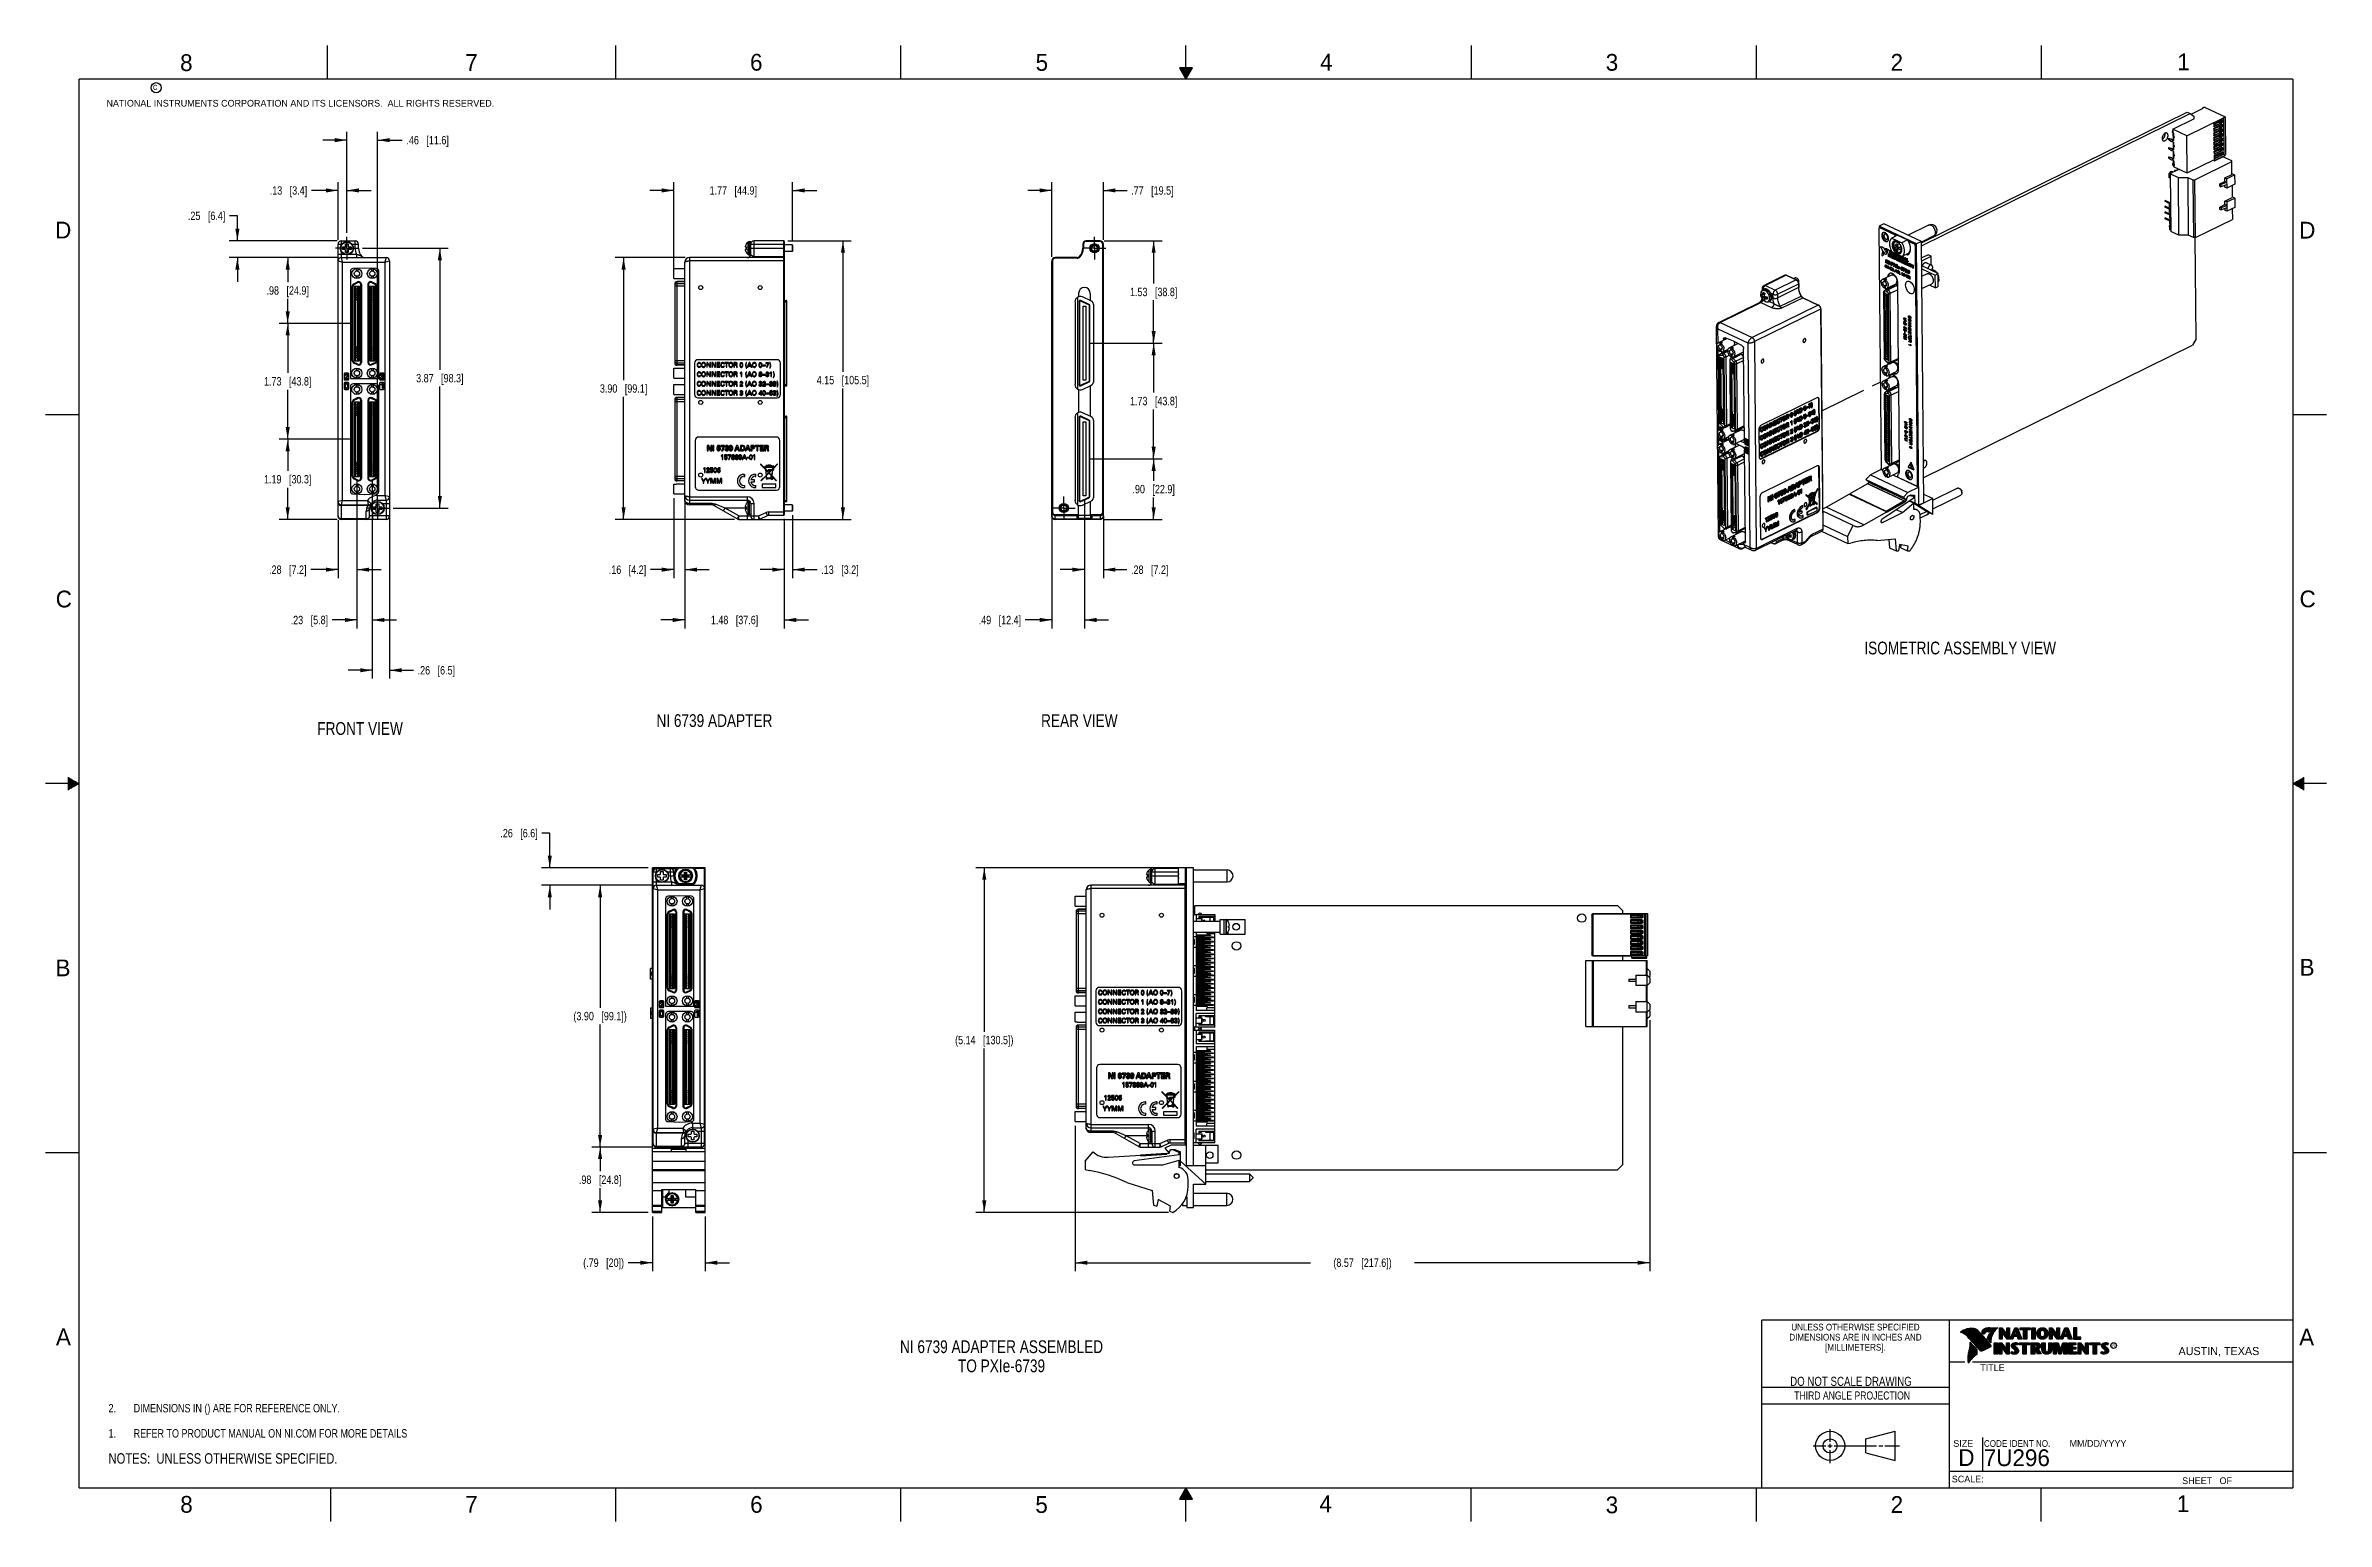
# Model space of a CAD drawing. Header units: inches. Extents: x 0 to 34, y 0 to 22.
import ezdxf

# ---------------------------------------------------------------- set-up
doc = ezdxf.new("R2010")
doc.units = ezdxf.units.IN
doc.header["$LTSCALE"] = 1.87
doc.header["$MEASUREMENT"] = 0
doc.linetypes.add('CENTER', pattern=[0.6, 0.375, -0.075, 0.075, -0.075])
doc.layers.get('0').update_dxf_attribs({"linetype": 'CONTINUOUS'})
for name, color, linetype in [('02___PRT_ALL_AXES', 7, 'CONTINUOUS'), ('5_ALL_CURVES', 7, 'CONTINUOUS'), ('DEFAULT_1', 7, 'CENTER'), ('DETAIL', 7, 'CONTINUOUS'), ('DIMENSIONS', 7, 'CONTINUOUS')]:
    doc.layers.add(name, color=color, linetype=linetype)
doc.styles.get("Standard").update_dxf_attribs({"font": 'txt', "width": 0.8})
doc.styles.add('TEXTSTYLE_2', font='txt')
doc.styles.add('TEXTSTYLE_3', font='txt', dxfattribs={"width": 0.9})
doc.dimstyles.new('DIMSTYLE_1', dxfattribs={"dimtxt": 0.125, "dimasz": 0.18, "dimexe": 0.125, "dimexo": 0.0625, "dimgap": 0.0625, "dimtad": 0, "dimtih": 1, "dimtoh": 1, "dimzin": 4, "dimdsep": 46, "dimtxsty": 'STANDARD', "dimblk": '_FILLED', "dimblk1": '_FILLED', "dimblk2": '_FILLED', "dimcen": 0.09, "dimadec": 0, "dimazin": 0, "dimtp": 0.005, "dimtm": 0.005, "dimtfac": 1, "dimtofl": 0, "dimtmove": 0, "dimatfit": 3, "dimldrblk": '_FILLED', "dimfxl": 1, "dimtolj": 1, "dimtzin": 4, "dimarcsym": 0})
doc.dimstyles.new('DIMSTYLE_2', dxfattribs={"dimtxt": 0.125, "dimasz": 0.18, "dimexe": 0.125, "dimexo": 0.0625, "dimgap": 0.0625, "dimtad": 0, "dimtih": 1, "dimtoh": 1, "dimzin": 4, "dimdsep": 46, "dimtxsty": 'STANDARD', "dimblk": '_FILLED', "dimblk1": '_FILLED', "dimblk2": '_FILLED', "dimcen": 0.09, "dimadec": 0, "dimazin": 0, "dimtp": 0.001, "dimtm": 0.001, "dimtfac": 1, "dimtofl": 0, "dimtmove": 0, "dimatfit": 3, "dimldrblk": '_FILLED', "dimfxl": 1, "dimtolj": 1, "dimtzin": 4, "dimarcsym": 0})

msp = doc.modelspace()

# ---------------------------------------------------------------- texts
at = {"color": 2, "linetype": 'CONTINUOUS', "line_spacing_factor": 0.9}
for s, insert, char_height, width, attachment_point, style in [('8', (2.005, 21.871), 0.25, 0.25, 1, 'TEXTSTYLE_2'), ('7', (6.256, 21.874), 0.25, 0.25, 1, 'TEXTSTYLE_2'), ('6', (10.501, 21.877), 0.25, 0.25, 1, 'TEXTSTYLE_2'), ('5', (14.758, 21.875), 0.25, 0.25, 1, 'TEXTSTYLE_2'), ('4', (18.998, 21.878), 0.25, 0.25, 1, 'TEXTSTYLE_2'), ('3', (23.257, 21.876), 0.25, 0.25, 1, 'TEXTSTYLE_2'), ('2', (27.503, 21.876), 0.25, 0.25, 1, 'TEXTSTYLE_2'), ('1', (31.778, 21.883), 0.25, 0.25, 1, 'TEXTSTYLE_2'), ('NATIONAL INSTRUMENTS CORPORATION AND ITS LICENSORS.  ALL RIGHTS RESERVED.', (0.907, 21.191), 0.1, 7.3, 1, 'TEXTSTYLE_2'), ('c', (1.599, 21.439), 0.1, 0.1, 1, 'TEXTSTYLE_2'), ('D', (0.142, 19.375), 0.25, 0.25, 1, 'TEXTSTYLE_2'), ('D', (33.595, 19.374), 0.25, 0.25, 1, 'TEXTSTYLE_2'), ('C', (0.151, 13.875), 0.25, 0.25, 1, 'TEXTSTYLE_2'), ('C', (33.6, 13.877), 0.25, 0.25, 1, 'TEXTSTYLE_2'), ('B', (0.148, 8.376), 0.25, 0.25, 1, 'TEXTSTYLE_2'), ('B', (33.601, 8.385), 0.25, 0.25, 1, 'TEXTSTYLE_2'), ('A', (0.154, 2.876), 0.25, 0.25, 1, 'TEXTSTYLE_2'), ('DIMENSIONS ARE IN INCHES AND', (26.98, 2.796), 0.1, 2.52, 2, 'TEXTSTYLE_3'), ('UNLESS OTHERWISE SPECIFIED', (26.98, 2.946), 0.1, 2.34, 2, 'TEXTSTYLE_3'), ('A', (33.594, 2.873), 0.25, 0.25, 1, 'TEXTSTYLE_2'), ('[MILLIMETERS].', (26.98, 2.646), 0.1, 1.26, 2, 'TEXTSTYLE_3'), ('R', (30.808, 2.641), 0.042, 0.04198, 1, 'TEXTSTYLE_2'), ('AUSTIN, TEXAS', (31.796, 2.599), 0.12, 1.56, 1, 'TEXTSTYLE_2'), ('TITLE', (28.84, 2.34), 0.1, 0.5, 1, 'TEXTSTYLE_2'), ('SIZE', (28.438, 1.212), 0.1, 0.4, 1, 'TEXTSTYLE_2'), ('CODE IDENT NO.', (28.895, 1.211), 0.1, 1.26, 1, 'TEXTSTYLE_3'), ('MM/DD/YYYY', (30.172, 1.212), 0.1, 1, 1, 'TEXTSTYLE_2'), ('SCALE:', (28.416, 0.681), 0.1, 0.6, 1, 'TEXTSTYLE_2'), ('8', (2.007, 0.379), 0.25, 0.25, 1, 'TEXTSTYLE_2'), ('7', (6.255, 0.379), 0.25, 0.25, 1, 'TEXTSTYLE_2'), ('6', (10.503, 0.378), 0.25, 0.25, 1, 'TEXTSTYLE_2'), ('5', (14.754, 0.376), 0.25, 0.25, 1, 'TEXTSTYLE_2'), ('4', (18.988, 0.387), 0.25, 0.25, 1, 'TEXTSTYLE_2'), ('3', (23.256, 0.371), 0.25, 0.25, 1, 'TEXTSTYLE_2'), ('2', (27.504, 0.376), 0.25, 0.25, 1, 'TEXTSTYLE_2'), ('1', (31.771, 0.389), 0.25, 0.25, 1, 'TEXTSTYLE_2'), ('SHEET   OF', (31.85, 0.656), 0.1, 1, 1, 'TEXTSTYLE_2')]:
    msp.add_mtext(s, dxfattribs=dict(at, insert=insert, char_height=char_height, width=width, attachment_point=attachment_point, style=style))
at = {"color": 7, "linetype": 'CONTINUOUS', "insert": (26.913, 2.155), "char_height": 0.135, "width": 2.16, "attachment_point": 2, "line_spacing_factor": 0.9}
msp.add_mtext('DO NOT SCALE DRAWING', dxfattribs=at)
at = {"color": 2, "linetype": 'CONTINUOUS', "insert": (26.93, 1.937), "char_height": 0.12, "width": 2.112, "attachment_point": 2, "line_spacing_factor": 0.9}
msp.add_mtext('THIRD ANGLE PROJECTION', dxfattribs=at)
at = {"color": 7, "linetype": 'CONTINUOUS', "char_height": 0.25, "attachment_point": 1, "line_spacing_factor": 0.9, "style": 'TEXTSTYLE_2'}
for s, insert, width in [('D  ', (28.513, 1.076), 0.75), ('7U296', (28.893, 1.074), 1.25)]:
    msp.add_mtext(s, dxfattribs=dict(at, insert=insert, width=width))
at = {"layer": 'DETAIL', "color": 2, "linetype": 'CONTINUOUS', "char_height": 0.19, "line_spacing_factor": 0.9}
for s, insert, width, attachment_point in [('ISOMETRIC ASSEMBLY VIEW', (27.112, 13.115), 3.496, 1), ('FRONT VIEW', (4.05, 11.915), 1.52, 1), ('NI 6739 ADAPTER', (9.106, 12.033), 2.28, 1), ('REAR VIEW', (14.84, 12.033), 1.368, 1), ('NI 6739 ADAPTER ASSEMBLED\\PTO PXIe-6739', (14.25, 2.699), 3.8, 2)]:
    msp.add_mtext(s, dxfattribs=dict(at, insert=insert, width=width, attachment_point=attachment_point))

# ---------------------------------------------------------------- blocks, each defined once
blk = doc.blocks.new('CUSTOM_NOTE_BL0', base_point=(3.625, 1.312))
at = {"color": 2, "linetype": 'CONTINUOUS', "width": 0.8}
for s, p in [('1.', (0.938, 1.25)), ('REFER TO PRODUCT MANUAL ON NI.COM FOR MORE DETAILS', (1.312, 1.25))]:
    blk.add_text(s, height=0.125, dxfattribs=at).set_placement(p)
blk = doc.blocks.new('_FILLED')
at = {"color": 0, "linetype": 'BYBLOCK'}
blk.add_solid([(0, 0), (-1, 0.17), (-1, -0.17)], dxfattribs=at)
blk = doc.blocks.new('*D0')
at = {"layer": 'DIMENSIONS', "color": 2, "linetype": 'CONTINUOUS'}
for p, q in [((16.945, 9.744), (13.868, 9.744)), ((13.993, 9.744), (13.993, 7.3)), ((13.993, 4.606), (13.993, 7.05)), ((16.741, 4.606), (13.868, 4.606))]:
    blk.add_line(p, q, dxfattribs=at)
at = {"layer": 'DIMENSIONS', "color": 2, "linetype": 'CONTINUOUS', "xscale": 0.18, "yscale": 0.18, "zscale": 0.18}
for p, rotation in [((13.993, 9.744), 90), ((13.993, 4.606), 270)]:
    blk.add_blockref('_FILLED', p, dxfattribs=dict(at, rotation=rotation))
at = {"layer": 'DIMENSIONS', "color": 2, "linetype": 'CONTINUOUS', "insert": (13.993, 7.238), "char_height": 0.125, "width": 1.425, "attachment_point": 2, "line_spacing_factor": 0.9}
blk.add_mtext('(5.14{\\Ftxt.shx;\\W1.000000;\\H0.125000; }[130.5])', dxfattribs=at)
blk = doc.blocks.new('*D1')
at = {"layer": 'DIMENSIONS', "color": 2, "linetype": 'CONTINUOUS'}
for p, q in [((23.915, 7.472), (23.915, 3.731)), ((15.348, 5.898), (15.348, 3.731)), ((15.348, 3.856), (18.857, 3.856)), ((23.915, 3.856), (20.407, 3.856))]:
    blk.add_line(p, q, dxfattribs=at)
at = {"layer": 'DIMENSIONS', "color": 2, "linetype": 'CONTINUOUS', "xscale": 0.18, "yscale": 0.18, "zscale": 0.18, "rotation": 180}
blk.add_blockref('_FILLED', (15.348, 3.856), dxfattribs=at)
at = {"layer": 'DIMENSIONS', "color": 2, "linetype": 'CONTINUOUS', "xscale": 0.18, "yscale": 0.18, "zscale": 0.18}
blk.add_blockref('_FILLED', (23.915, 3.856), dxfattribs=at)
at = {"layer": 'DIMENSIONS', "color": 2, "linetype": 'CONTINUOUS', "insert": (19.632, 3.919), "char_height": 0.125, "width": 1.425, "attachment_point": 2, "line_spacing_factor": 0.9}
blk.add_mtext('(8.57{\\Ftxt.shx;\\W1.000000;\\H0.125000; }[217.6])', dxfattribs=at)
blk = doc.blocks.new('*D2')
at = {"layer": 'DIMENSIONS', "color": 2, "linetype": 'CONTINUOUS'}
for p, q in [((7.516, 10.259), (7.398, 10.259)), ((7.516, 9.744), (7.516, 10.259)), ((8.983, 9.744), (7.391, 9.744)), ((9.043, 9.483), (7.391, 9.483)), ((7.516, 9.483), (7.516, 9.123))]:
    blk.add_line(p, q, dxfattribs=at)
at = {"layer": 'DIMENSIONS', "color": 2, "linetype": 'CONTINUOUS', "xscale": 0.18, "yscale": 0.18, "zscale": 0.18}
for p, rotation in [((7.516, 9.744), 270), ((7.516, 9.483), 90)]:
    blk.add_blockref('_FILLED', p, dxfattribs=dict(at, rotation=rotation))
at = {"layer": 'DIMENSIONS', "color": 2, "linetype": 'CONTINUOUS', "insert": (7.336, 10.322), "char_height": 0.125, "width": 0.925, "attachment_point": 3, "line_spacing_factor": 0.9}
blk.add_mtext('.26{\\Ftxt.shx;\\W1.000000;\\H0.125000; }[6.6]', dxfattribs=at)
blk = doc.blocks.new('*D3')
at = {"layer": 'DIMENSIONS', "color": 2, "linetype": 'CONTINUOUS'}
for p, q in [((9.043, 9.483), (8.141, 9.483)), ((8.266, 9.483), (8.266, 7.657)), ((8.266, 5.581), (8.266, 7.407)), ((9.043, 5.581), (8.141, 5.581))]:
    blk.add_line(p, q, dxfattribs=at)
at = {"layer": 'DIMENSIONS', "color": 2, "linetype": 'CONTINUOUS', "xscale": 0.18, "yscale": 0.18, "zscale": 0.18}
for p, rotation in [((8.266, 9.483), 90), ((8.266, 5.581), 270)]:
    blk.add_blockref('_FILLED', p, dxfattribs=dict(at, rotation=rotation))
at = {"layer": 'DIMENSIONS', "color": 2, "linetype": 'CONTINUOUS', "insert": (8.266, 7.595), "char_height": 0.125, "width": 1.325, "attachment_point": 2, "line_spacing_factor": 0.9}
blk.add_mtext('(3.90{\\Ftxt.shx;\\W1.000000;\\H0.125000; }[99.1])', dxfattribs=at)
blk = doc.blocks.new('*D4')
at = {"layer": 'DIMENSIONS', "color": 2, "linetype": 'CONTINUOUS'}
for p, q in [((9.043, 5.581), (8.141, 5.581)), ((8.266, 5.581), (8.266, 5.219)), ((8.266, 4.606), (8.266, 4.969)), ((8.983, 4.606), (8.141, 4.606))]:
    blk.add_line(p, q, dxfattribs=at)
at = {"layer": 'DIMENSIONS', "color": 2, "linetype": 'CONTINUOUS', "xscale": 0.18, "yscale": 0.18, "zscale": 0.18}
for p, rotation in [((8.266, 5.581), 90), ((8.266, 4.606), 270)]:
    blk.add_blockref('_FILLED', p, dxfattribs=dict(at, rotation=rotation))
at = {"layer": 'DIMENSIONS', "color": 2, "linetype": 'CONTINUOUS', "insert": (8.266, 5.156), "char_height": 0.125, "width": 1.025, "attachment_point": 2, "line_spacing_factor": 0.9}
blk.add_mtext('.98{\\Ftxt.shx;\\W1.000000;\\H0.125000; }[24.8]', dxfattribs=at)
blk = doc.blocks.new('*D5')
at = {"layer": 'DIMENSIONS', "color": 2, "linetype": 'CONTINUOUS'}
for p, q in [((9.046, 4.544), (9.046, 3.731)), ((9.834, 4.544), (9.834, 3.731)), ((9.046, 3.856), (8.685, 3.856)), ((9.834, 3.856), (10.194, 3.856))]:
    blk.add_line(p, q, dxfattribs=at)
at = {"layer": 'DIMENSIONS', "color": 2, "linetype": 'CONTINUOUS', "xscale": 0.18, "yscale": 0.18, "zscale": 0.18}
blk.add_blockref('_FILLED', (9.046, 3.856), dxfattribs=at)
at = {"layer": 'DIMENSIONS', "color": 2, "linetype": 'CONTINUOUS', "xscale": 0.18, "yscale": 0.18, "zscale": 0.18, "rotation": 180}
blk.add_blockref('_FILLED', (9.834, 3.856), dxfattribs=at)
at = {"layer": 'DIMENSIONS', "color": 2, "linetype": 'CONTINUOUS', "insert": (8.623, 3.919), "char_height": 0.125, "width": 1.025, "attachment_point": 3, "line_spacing_factor": 0.9}
blk.add_mtext('(.79{\\Ftxt.shx;\\W1.000000;\\H0.125000; }[20])', dxfattribs=at)
blk = doc.blocks.new('*D6')
at = {"layer": 'DIMENSIONS', "color": 2, "linetype": 'CONTINUOUS'}
for p, q in [((15, 14.985), (15, 13.313)), ((15.486, 15.225), (15.486, 13.313)), ((15, 13.438), (14.604, 13.438)), ((15.486, 13.438), (15.846, 13.438))]:
    blk.add_line(p, q, dxfattribs=at)
at = {"layer": 'DIMENSIONS', "color": 2, "linetype": 'CONTINUOUS', "xscale": 0.18, "yscale": 0.18, "zscale": 0.18}
blk.add_blockref('_FILLED', (15, 13.438), dxfattribs=at)
at = {"layer": 'DIMENSIONS', "color": 2, "linetype": 'CONTINUOUS', "xscale": 0.18, "yscale": 0.18, "zscale": 0.18, "rotation": 180}
blk.add_blockref('_FILLED', (15.486, 13.438), dxfattribs=at)
at = {"layer": 'DIMENSIONS', "color": 2, "linetype": 'CONTINUOUS', "insert": (14.542, 13.5), "char_height": 0.125, "width": 1.025, "attachment_point": 3, "line_spacing_factor": 0.9}
blk.add_mtext('.49{\\Ftxt.shx;\\W1.000000;\\H0.125000; }[12.4]', dxfattribs=at)
blk = doc.blocks.new('*D7')
at = {"layer": 'DIMENSIONS', "color": 2, "linetype": 'CONTINUOUS'}
for p, q in [((15.486, 15.225), (15.486, 14.063)), ((15.768, 14.985), (15.768, 14.063)), ((15.486, 14.188), (15.126, 14.188)), ((15.768, 14.188), (16.118, 14.188))]:
    blk.add_line(p, q, dxfattribs=at)
at = {"layer": 'DIMENSIONS', "color": 2, "linetype": 'CONTINUOUS', "xscale": 0.18, "yscale": 0.18, "zscale": 0.18}
blk.add_blockref('_FILLED', (15.486, 14.188), dxfattribs=at)
at = {"layer": 'DIMENSIONS', "color": 2, "linetype": 'CONTINUOUS', "xscale": 0.18, "yscale": 0.18, "zscale": 0.18, "rotation": 180}
blk.add_blockref('_FILLED', (15.768, 14.188), dxfattribs=at)
at = {"layer": 'DIMENSIONS', "color": 2, "linetype": 'CONTINUOUS', "insert": (16.181, 14.25), "char_height": 0.125, "width": 0.925, "attachment_point": 1, "line_spacing_factor": 0.9}
blk.add_mtext('.28{\\Ftxt.shx;\\W1.000000;\\H0.125000; }[7.2]', dxfattribs=at)
blk = doc.blocks.new('*D8')
at = {"layer": 'DIMENSIONS', "color": 2, "linetype": 'CONTINUOUS'}
for p, q in [((15, 19.841), (14.64, 19.841)), ((15, 18.852), (15, 19.966)), ((15.768, 19.103), (15.768, 19.966)), ((15.768, 19.841), (16.121, 19.841))]:
    blk.add_line(p, q, dxfattribs=at)
at = {"layer": 'DIMENSIONS', "color": 2, "linetype": 'CONTINUOUS', "xscale": 0.18, "yscale": 0.18, "zscale": 0.18}
blk.add_blockref('_FILLED', (15, 19.841), dxfattribs=at)
at = {"layer": 'DIMENSIONS', "color": 2, "linetype": 'CONTINUOUS', "xscale": 0.18, "yscale": 0.18, "zscale": 0.18, "rotation": 180}
blk.add_blockref('_FILLED', (15.768, 19.841), dxfattribs=at)
at = {"layer": 'DIMENSIONS', "color": 2, "linetype": 'CONTINUOUS', "insert": (16.183, 19.903), "char_height": 0.125, "width": 1.025, "attachment_point": 1, "line_spacing_factor": 0.9}
blk.add_mtext('.77{\\Ftxt.shx;\\W1.000000;\\H0.125000; }[19.5]', dxfattribs=at)
blk = doc.blocks.new('*D9')
at = {"layer": 'DIMENSIONS', "color": 2, "linetype": 'CONTINUOUS'}
for p, q in [((15.781, 19.091), (16.643, 19.091)), ((16.518, 19.091), (16.518, 18.453)), ((16.518, 17.565), (16.518, 18.203)), ((15.569, 17.565), (16.643, 17.565))]:
    blk.add_line(p, q, dxfattribs=at)
at = {"layer": 'DIMENSIONS', "color": 2, "linetype": 'CONTINUOUS', "xscale": 0.18, "yscale": 0.18, "zscale": 0.18}
for p, rotation in [((16.518, 19.091), 90), ((16.518, 17.565), 270)]:
    blk.add_blockref('_FILLED', p, dxfattribs=dict(at, rotation=rotation))
at = {"layer": 'DIMENSIONS', "color": 2, "linetype": 'CONTINUOUS', "insert": (16.518, 18.39), "char_height": 0.125, "width": 1.125, "attachment_point": 2, "line_spacing_factor": 0.9}
blk.add_mtext('1.53{\\Ftxt.shx;\\W1.000000;\\H0.125000; }[38.8]', dxfattribs=at)
blk = doc.blocks.new('*D10')
at = {"layer": 'DIMENSIONS', "color": 2, "linetype": 'CONTINUOUS'}
for p, q in [((15.569, 17.565), (16.643, 17.565)), ((16.518, 17.565), (16.518, 16.827)), ((16.518, 15.839), (16.518, 16.577)), ((15.569, 15.839), (16.643, 15.839))]:
    blk.add_line(p, q, dxfattribs=at)
at = {"layer": 'DIMENSIONS', "color": 2, "linetype": 'CONTINUOUS', "xscale": 0.18, "yscale": 0.18, "zscale": 0.18}
for p, rotation in [((16.518, 17.565), 90), ((16.518, 15.839), 270)]:
    blk.add_blockref('_FILLED', p, dxfattribs=dict(at, rotation=rotation))
at = {"layer": 'DIMENSIONS', "color": 2, "linetype": 'CONTINUOUS', "insert": (16.518, 16.764), "char_height": 0.125, "width": 1.125, "attachment_point": 2, "line_spacing_factor": 0.9}
blk.add_mtext('1.73{\\Ftxt.shx;\\W1.000000;\\H0.125000; }[43.8]', dxfattribs=at)
blk = doc.blocks.new('*D11')
at = {"layer": 'DIMENSIONS', "color": 2, "linetype": 'CONTINUOUS'}
for p, q in [((15.569, 15.839), (16.643, 15.839)), ((16.518, 15.839), (16.518, 15.513)), ((16.518, 14.938), (16.518, 15.263)), ((15.781, 14.938), (16.643, 14.938))]:
    blk.add_line(p, q, dxfattribs=at)
at = {"layer": 'DIMENSIONS', "color": 2, "linetype": 'CONTINUOUS', "xscale": 0.18, "yscale": 0.18, "zscale": 0.18}
for p, rotation in [((16.518, 15.839), 90), ((16.518, 14.938), 270)]:
    blk.add_blockref('_FILLED', p, dxfattribs=dict(at, rotation=rotation))
at = {"layer": 'DIMENSIONS', "color": 2, "linetype": 'CONTINUOUS', "insert": (16.518, 15.451), "char_height": 0.125, "width": 1.025, "attachment_point": 2, "line_spacing_factor": 0.9}
blk.add_mtext('.90{\\Ftxt.shx;\\W1.000000;\\H0.125000; }[22.9]', dxfattribs=at)
blk = doc.blocks.new('*D12')
at = {"layer": 'DIMENSIONS', "color": 2, "linetype": 'CONTINUOUS'}
for p, q in [((9.366, 19.841), (9.006, 19.841)), ((9.366, 18.663), (9.366, 19.966)), ((11.136, 19.085), (11.136, 19.966)), ((11.136, 19.841), (11.496, 19.841))]:
    blk.add_line(p, q, dxfattribs=at)
at = {"layer": 'DIMENSIONS', "color": 2, "linetype": 'CONTINUOUS', "xscale": 0.18, "yscale": 0.18, "zscale": 0.18}
blk.add_blockref('_FILLED', (9.366, 19.841), dxfattribs=at)
at = {"layer": 'DIMENSIONS', "color": 2, "linetype": 'CONTINUOUS', "xscale": 0.18, "yscale": 0.18, "zscale": 0.18, "rotation": 180}
blk.add_blockref('_FILLED', (11.136, 19.841), dxfattribs=at)
at = {"layer": 'DIMENSIONS', "color": 2, "linetype": 'CONTINUOUS', "insert": (10.251, 19.903), "char_height": 0.125, "width": 1.125, "attachment_point": 2, "line_spacing_factor": 0.9}
blk.add_mtext('1.77{\\Ftxt.shx;\\W1.000000;\\H0.125000; }[44.9]', dxfattribs=at)
blk = doc.blocks.new('*D13')
at = {"layer": 'DIMENSIONS', "color": 2, "linetype": 'CONTINUOUS'}
for p, q in [((11.063, 19.091), (12.011, 19.091)), ((11.886, 19.091), (11.886, 17.139)), ((11.886, 14.938), (11.886, 16.889)), ((10.623, 14.938), (12.011, 14.938))]:
    blk.add_line(p, q, dxfattribs=at)
at = {"layer": 'DIMENSIONS', "color": 2, "linetype": 'CONTINUOUS', "xscale": 0.18, "yscale": 0.18, "zscale": 0.18}
for p, rotation in [((11.886, 19.091), 90), ((11.886, 14.938), 270)]:
    blk.add_blockref('_FILLED', p, dxfattribs=dict(at, rotation=rotation))
at = {"layer": 'DIMENSIONS', "color": 2, "linetype": 'CONTINUOUS', "insert": (11.886, 17.077), "char_height": 0.125, "width": 1.225, "attachment_point": 2, "line_spacing_factor": 0.9}
blk.add_mtext('4.15{\\Ftxt.shx;\\W1.000000;\\H0.125000; }[105.5]', dxfattribs=at)
blk = doc.blocks.new('*D14')
at = {"layer": 'DIMENSIONS', "color": 2, "linetype": 'CONTINUOUS'}
for p, q in [((9.53, 15.231), (9.53, 13.313)), ((11.011, 14.945), (11.011, 13.313)), ((9.53, 13.438), (9.17, 13.438)), ((11.011, 13.438), (11.371, 13.438))]:
    blk.add_line(p, q, dxfattribs=at)
at = {"layer": 'DIMENSIONS', "color": 2, "linetype": 'CONTINUOUS', "xscale": 0.18, "yscale": 0.18, "zscale": 0.18}
blk.add_blockref('_FILLED', (9.53, 13.438), dxfattribs=at)
at = {"layer": 'DIMENSIONS', "color": 2, "linetype": 'CONTINUOUS', "xscale": 0.18, "yscale": 0.18, "zscale": 0.18, "rotation": 180}
blk.add_blockref('_FILLED', (11.011, 13.438), dxfattribs=at)
at = {"layer": 'DIMENSIONS', "color": 2, "linetype": 'CONTINUOUS', "insert": (10.27, 13.5), "char_height": 0.125, "width": 1.125, "attachment_point": 2, "line_spacing_factor": 0.9}
blk.add_mtext('1.48{\\Ftxt.shx;\\W1.000000;\\H0.125000; }[37.6]', dxfattribs=at)
blk = doc.blocks.new('*D15')
at = {"layer": 'DIMENSIONS', "color": 2, "linetype": 'CONTINUOUS'}
for p, q in [((9.366, 15.254), (9.366, 14.063)), ((9.53, 15.231), (9.53, 14.063)), ((9.366, 14.188), (9.015, 14.188)), ((9.53, 14.188), (9.89, 14.188))]:
    blk.add_line(p, q, dxfattribs=at)
at = {"layer": 'DIMENSIONS', "color": 2, "linetype": 'CONTINUOUS', "xscale": 0.18, "yscale": 0.18, "zscale": 0.18}
blk.add_blockref('_FILLED', (9.366, 14.188), dxfattribs=at)
at = {"layer": 'DIMENSIONS', "color": 2, "linetype": 'CONTINUOUS', "xscale": 0.18, "yscale": 0.18, "zscale": 0.18, "rotation": 180}
blk.add_blockref('_FILLED', (9.53, 14.188), dxfattribs=at)
at = {"layer": 'DIMENSIONS', "color": 2, "linetype": 'CONTINUOUS', "insert": (8.953, 14.25), "char_height": 0.125, "width": 0.925, "attachment_point": 3, "line_spacing_factor": 0.9}
blk.add_mtext('.16{\\Ftxt.shx;\\W1.000000;\\H0.125000; }[4.2]', dxfattribs=at)
blk = doc.blocks.new('*D16')
at = {"layer": 'DIMENSIONS', "color": 2, "linetype": 'CONTINUOUS'}
for p, q in [((11.136, 15), (11.136, 14.063)), ((11.011, 14.945), (11.011, 14.063)), ((11.011, 14.188), (10.651, 14.188)), ((11.136, 14.188), (11.501, 14.188))]:
    blk.add_line(p, q, dxfattribs=at)
at = {"layer": 'DIMENSIONS', "color": 2, "linetype": 'CONTINUOUS', "xscale": 0.18, "yscale": 0.18, "zscale": 0.18}
blk.add_blockref('_FILLED', (11.011, 14.188), dxfattribs=at)
at = {"layer": 'DIMENSIONS', "color": 2, "linetype": 'CONTINUOUS', "xscale": 0.18, "yscale": 0.18, "zscale": 0.18, "rotation": 180}
blk.add_blockref('_FILLED', (11.136, 14.188), dxfattribs=at)
at = {"layer": 'DIMENSIONS', "color": 2, "linetype": 'CONTINUOUS', "insert": (11.563, 14.25), "char_height": 0.125, "width": 0.925, "attachment_point": 1, "line_spacing_factor": 0.9}
blk.add_mtext('.13{\\Ftxt.shx;\\W1.000000;\\H0.125000; }[3.2]', dxfattribs=at)
blk = doc.blocks.new('*D17')
at = {"layer": 'DIMENSIONS', "color": 2, "linetype": 'CONTINUOUS'}
for p, q in [((9.536, 18.84), (8.491, 18.84)), ((8.616, 18.84), (8.616, 17.014)), ((8.616, 14.938), (8.616, 16.764)), ((10.271, 14.938), (8.491, 14.938))]:
    blk.add_line(p, q, dxfattribs=at)
at = {"layer": 'DIMENSIONS', "color": 2, "linetype": 'CONTINUOUS', "xscale": 0.18, "yscale": 0.18, "zscale": 0.18}
for p, rotation in [((8.616, 18.84), 90), ((8.616, 14.938), 270)]:
    blk.add_blockref('_FILLED', p, dxfattribs=dict(at, rotation=rotation))
at = {"layer": 'DIMENSIONS', "color": 2, "linetype": 'CONTINUOUS', "insert": (8.616, 16.951), "char_height": 0.125, "width": 1.125, "attachment_point": 2, "line_spacing_factor": 0.9}
blk.add_mtext('3.90{\\Ftxt.shx;\\W1.000000;\\H0.125000; }[99.1]', dxfattribs=at)
blk = doc.blocks.new('*D18')
at = {"layer": 'DIMENSIONS', "color": 2, "linetype": 'CONTINUOUS'}
for p, q in [((4.722, 18.979), (6.002, 18.979)), ((5.877, 18.979), (5.877, 17.168)), ((5.877, 15.107), (5.877, 16.918)), ((5.18, 15.107), (6.002, 15.107))]:
    blk.add_line(p, q, dxfattribs=at)
at = {"layer": 'DIMENSIONS', "color": 2, "linetype": 'CONTINUOUS', "xscale": 0.18, "yscale": 0.18, "zscale": 0.18}
for p, rotation in [((5.877, 18.979), 90), ((5.877, 15.107), 270)]:
    blk.add_blockref('_FILLED', p, dxfattribs=dict(at, rotation=rotation))
at = {"layer": 'DIMENSIONS', "color": 2, "linetype": 'CONTINUOUS', "insert": (5.877, 17.105), "char_height": 0.125, "width": 1.125, "attachment_point": 2, "line_spacing_factor": 0.9}
blk.add_mtext('3.87{\\Ftxt.shx;\\W1.000000;\\H0.125000; }[98.3]', dxfattribs=at)
blk = doc.blocks.new('*D19')
at = {"layer": 'DIMENSIONS', "color": 2, "linetype": 'CONTINUOUS'}
for p, q in [((4.359, 19.841), (3.962, 19.841)), ((4.359, 19.103), (4.359, 19.966)), ((4.491, 19.21), (4.491, 19.966)), ((4.491, 19.841), (4.851, 19.841))]:
    blk.add_line(p, q, dxfattribs=at)
at = {"layer": 'DIMENSIONS', "color": 2, "linetype": 'CONTINUOUS', "xscale": 0.18, "yscale": 0.18, "zscale": 0.18}
blk.add_blockref('_FILLED', (4.359, 19.841), dxfattribs=at)
at = {"layer": 'DIMENSIONS', "color": 2, "linetype": 'CONTINUOUS', "xscale": 0.18, "yscale": 0.18, "zscale": 0.18, "rotation": 180}
blk.add_blockref('_FILLED', (4.491, 19.841), dxfattribs=at)
at = {"layer": 'DIMENSIONS', "color": 2, "linetype": 'CONTINUOUS', "insert": (3.899, 19.903), "char_height": 0.125, "width": 0.925, "attachment_point": 3, "line_spacing_factor": 0.9}
blk.add_mtext('.13{\\Ftxt.shx;\\W1.000000;\\H0.125000; }[3.4]', dxfattribs=at)
blk = doc.blocks.new('*D20')
at = {"layer": 'DIMENSIONS', "color": 2, "linetype": 'CONTINUOUS'}
for p, q in [((4.491, 20.591), (4.131, 20.591)), ((4.491, 19.21), (4.491, 20.716)), ((4.949, 15.338), (4.949, 20.716)), ((4.949, 20.591), (5.316, 20.591))]:
    blk.add_line(p, q, dxfattribs=at)
at = {"layer": 'DIMENSIONS', "color": 2, "linetype": 'CONTINUOUS', "xscale": 0.18, "yscale": 0.18, "zscale": 0.18}
blk.add_blockref('_FILLED', (4.491, 20.591), dxfattribs=at)
at = {"layer": 'DIMENSIONS', "color": 2, "linetype": 'CONTINUOUS', "xscale": 0.18, "yscale": 0.18, "zscale": 0.18, "rotation": 180}
blk.add_blockref('_FILLED', (4.949, 20.591), dxfattribs=at)
at = {"layer": 'DIMENSIONS', "color": 2, "linetype": 'CONTINUOUS', "insert": (5.379, 20.653), "char_height": 0.125, "width": 1.025, "attachment_point": 1, "line_spacing_factor": 0.9}
blk.add_mtext('.46{\\Ftxt.shx;\\W1.000000;\\H0.125000; }[11.6]', dxfattribs=at)
blk = doc.blocks.new('*D21')
at = {"layer": 'DIMENSIONS', "color": 2, "linetype": 'CONTINUOUS'}
for p, q in [((4.541, 16.133), (3.484, 16.133)), ((3.609, 16.133), (3.609, 15.66)), ((3.609, 14.938), (3.609, 15.41)), ((4.346, 14.938), (3.484, 14.938))]:
    blk.add_line(p, q, dxfattribs=at)
at = {"layer": 'DIMENSIONS', "color": 2, "linetype": 'CONTINUOUS', "xscale": 0.18, "yscale": 0.18, "zscale": 0.18}
for p, rotation in [((3.609, 16.133), 90), ((3.609, 14.938), 270)]:
    blk.add_blockref('_FILLED', p, dxfattribs=dict(at, rotation=rotation))
at = {"layer": 'DIMENSIONS', "color": 2, "linetype": 'CONTINUOUS', "insert": (3.609, 15.598), "char_height": 0.125, "width": 1.125, "attachment_point": 2, "line_spacing_factor": 0.9}
blk.add_mtext('1.19{\\Ftxt.shx;\\W1.000000;\\H0.125000; }[30.3]', dxfattribs=at)
blk = doc.blocks.new('*D22')
at = {"layer": 'DIMENSIONS', "color": 2, "linetype": 'CONTINUOUS'}
for p, q in [((4.541, 17.859), (3.484, 17.859)), ((3.609, 17.859), (3.609, 17.121)), ((3.609, 16.133), (3.609, 16.871)), ((4.541, 16.133), (3.484, 16.133))]:
    blk.add_line(p, q, dxfattribs=at)
at = {"layer": 'DIMENSIONS', "color": 2, "linetype": 'CONTINUOUS', "xscale": 0.18, "yscale": 0.18, "zscale": 0.18}
for p, rotation in [((3.609, 17.859), 90), ((3.609, 16.133), 270)]:
    blk.add_blockref('_FILLED', p, dxfattribs=dict(at, rotation=rotation))
at = {"layer": 'DIMENSIONS', "color": 2, "linetype": 'CONTINUOUS', "insert": (3.609, 17.058), "char_height": 0.125, "width": 1.125, "attachment_point": 2, "line_spacing_factor": 0.9}
blk.add_mtext('1.73{\\Ftxt.shx;\\W1.000000;\\H0.125000; }[43.8]', dxfattribs=at)
blk = doc.blocks.new('*D23')
at = {"layer": 'DIMENSIONS', "color": 2, "linetype": 'CONTINUOUS'}
for p, q in [((4.346, 18.84), (3.484, 18.84)), ((3.609, 18.84), (3.609, 18.474)), ((3.609, 17.859), (3.609, 18.224)), ((4.541, 17.859), (3.484, 17.859))]:
    blk.add_line(p, q, dxfattribs=at)
at = {"layer": 'DIMENSIONS', "color": 2, "linetype": 'CONTINUOUS', "xscale": 0.18, "yscale": 0.18, "zscale": 0.18}
for p, rotation in [((3.609, 18.84), 90), ((3.609, 17.859), 270)]:
    blk.add_blockref('_FILLED', p, dxfattribs=dict(at, rotation=rotation))
at = {"layer": 'DIMENSIONS', "color": 2, "linetype": 'CONTINUOUS', "insert": (3.609, 18.412), "char_height": 0.125, "width": 1.025, "attachment_point": 2, "line_spacing_factor": 0.9}
blk.add_mtext('.98{\\Ftxt.shx;\\W1.000000;\\H0.125000; }[24.9]', dxfattribs=at)
blk = doc.blocks.new('*D24')
at = {"layer": 'DIMENSIONS', "color": 2, "linetype": 'CONTINUOUS'}
for p, q in [((2.859, 19.462), (2.741, 19.462)), ((2.859, 19.091), (2.859, 19.462)), ((4.346, 19.091), (2.734, 19.091)), ((4.346, 18.84), (2.734, 18.84)), ((2.859, 18.84), (2.859, 18.48))]:
    blk.add_line(p, q, dxfattribs=at)
at = {"layer": 'DIMENSIONS', "color": 2, "linetype": 'CONTINUOUS', "xscale": 0.18, "yscale": 0.18, "zscale": 0.18}
for p, rotation in [((2.859, 19.091), 270), ((2.859, 18.84), 90)]:
    blk.add_blockref('_FILLED', p, dxfattribs=dict(at, rotation=rotation))
at = {"layer": 'DIMENSIONS', "color": 2, "linetype": 'CONTINUOUS', "insert": (2.679, 19.525), "char_height": 0.125, "width": 0.925, "attachment_point": 3, "line_spacing_factor": 0.9}
blk.add_mtext('.25{\\Ftxt.shx;\\W1.000000;\\H0.125000; }[6.4]', dxfattribs=at)
blk = doc.blocks.new('*D25')
at = {"layer": 'DIMENSIONS', "color": 2, "linetype": 'CONTINUOUS'}
for p, q in [((4.641, 15.513), (4.641, 14.063)), ((4.359, 14.925), (4.359, 14.063)), ((4.359, 14.188), (3.952, 14.188)), ((4.641, 14.188), (5.001, 14.188))]:
    blk.add_line(p, q, dxfattribs=at)
at = {"layer": 'DIMENSIONS', "color": 2, "linetype": 'CONTINUOUS', "xscale": 0.18, "yscale": 0.18, "zscale": 0.18}
blk.add_blockref('_FILLED', (4.359, 14.188), dxfattribs=at)
at = {"layer": 'DIMENSIONS', "color": 2, "linetype": 'CONTINUOUS', "xscale": 0.18, "yscale": 0.18, "zscale": 0.18, "rotation": 180}
blk.add_blockref('_FILLED', (4.641, 14.188), dxfattribs=at)
at = {"layer": 'DIMENSIONS', "color": 2, "linetype": 'CONTINUOUS', "insert": (3.889, 14.25), "char_height": 0.125, "width": 0.925, "attachment_point": 3, "line_spacing_factor": 0.9}
blk.add_mtext('.28{\\Ftxt.shx;\\W1.000000;\\H0.125000; }[7.2]', dxfattribs=at)
blk = doc.blocks.new('*D26')
at = {"layer": 'DIMENSIONS', "color": 2, "linetype": 'CONTINUOUS'}
for p, q in [((4.641, 15.513), (4.641, 13.313)), ((4.87, 15.513), (4.87, 13.313)), ((4.641, 13.438), (4.274, 13.438)), ((4.87, 13.438), (5.23, 13.438))]:
    blk.add_line(p, q, dxfattribs=at)
at = {"layer": 'DIMENSIONS', "color": 2, "linetype": 'CONTINUOUS', "xscale": 0.18, "yscale": 0.18, "zscale": 0.18}
blk.add_blockref('_FILLED', (4.641, 13.438), dxfattribs=at)
at = {"layer": 'DIMENSIONS', "color": 2, "linetype": 'CONTINUOUS', "xscale": 0.18, "yscale": 0.18, "zscale": 0.18, "rotation": 180}
blk.add_blockref('_FILLED', (4.87, 13.438), dxfattribs=at)
at = {"layer": 'DIMENSIONS', "color": 2, "linetype": 'CONTINUOUS', "insert": (4.211, 13.5), "char_height": 0.125, "width": 0.925, "attachment_point": 3, "line_spacing_factor": 0.9}
blk.add_mtext('.23{\\Ftxt.shx;\\W1.000000;\\H0.125000; }[5.8]', dxfattribs=at)
blk = doc.blocks.new('*D27')
at = {"layer": 'DIMENSIONS', "color": 2, "linetype": 'CONTINUOUS'}
for p, q in [((4.87, 15.513), (4.87, 12.563)), ((5.127, 15.213), (5.127, 12.563)), ((4.87, 12.688), (4.51, 12.688)), ((5.127, 12.688), (5.483, 12.688))]:
    blk.add_line(p, q, dxfattribs=at)
at = {"layer": 'DIMENSIONS', "color": 2, "linetype": 'CONTINUOUS', "xscale": 0.18, "yscale": 0.18, "zscale": 0.18}
blk.add_blockref('_FILLED', (4.87, 12.688), dxfattribs=at)
at = {"layer": 'DIMENSIONS', "color": 2, "linetype": 'CONTINUOUS', "xscale": 0.18, "yscale": 0.18, "zscale": 0.18, "rotation": 180}
blk.add_blockref('_FILLED', (5.127, 12.688), dxfattribs=at)
at = {"layer": 'DIMENSIONS', "color": 2, "linetype": 'CONTINUOUS', "insert": (5.546, 12.75), "char_height": 0.125, "width": 0.925, "attachment_point": 1, "line_spacing_factor": 0.9}
blk.add_mtext('.26{\\Ftxt.shx;\\W1.000000;\\H0.125000; }[6.5]', dxfattribs=at)
blk = doc.blocks.new('NOTES_HEADER_BL1', base_point=(3.1215, 0.9375))
at = {"layer": 'DETAIL', "color": 2, "linetype": 'CONTINUOUS', "width": 0.8}
blk.add_text('NOTES:  UNLESS OTHERWISE SPECIFIED.', height=0.156, dxfattribs=at).set_placement((0.9375, 0.8595))
blk = doc.blocks.new('DIMS_REF_BL2', base_point=(3.125, 1.687))
at = {"layer": 'DETAIL', "color": 2, "linetype": 'CONTINUOUS', "width": 0.8}
for s, p in [('2.', (0.938, 1.625)), ('DIMENSIONS IN () ARE FOR REFERENCE ONLY.', (1.312, 1.625))]:
    blk.add_text(s, height=0.125, dxfattribs=at).set_placement(p)

# ---------------------------------------------------------------- dimensions: what is measured, and where the dimension line sits
at = {"layer": 'DIMENSIONS', "color": 2, "linetype": 'CONTINUOUS'}
for base, p1, p2, picture, middle in [((4.949, 20.591), (4.491, 19.148), (4.949, 15.276), '*D20', (5.891, 20.591)), ((15.768, 19.841), (15, 18.79), (15.768, 19.041), '*D8', (16.696, 19.841)), ((4.641, 14.188), (4.359, 14.988), (4.641, 15.576), '*D25', (3.427, 14.188)), ((4.87, 13.438), (4.641, 15.576), (4.87, 15.576), '*D26', (3.749, 13.438)), ((9.53, 14.188), (9.366, 15.317), (9.53, 15.294), '*D15', (8.49, 14.188)), ((11.135502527, 14.187984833), (11.010502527, 15.007992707), (11.135502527, 15.062546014), '*D16', (12.025666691, 14.187984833)), ((15.486, 13.438), (15, 15.048), (15.486, 15.287), '*D6', (14.029, 13.438))]:
    dim = msp.add_linear_dim(base=base, p1=p1, p2=p2, dimstyle='DIMSTYLE_2', dxfattribs=at)
    dim.commit()
    dim.dimension.update_dxf_attribs({"geometry": picture, "text_midpoint": middle, "dimtype": 160})
for base, p1, p2, angle, dimstyle, picture, middle in [((4.359, 19.841), (4.491, 19.148), (4.359, 19.041), 180, 'DIMSTYLE_2', '*D19', (3.437, 19.841)), ((9.366, 19.841), (11.136, 19.023), (9.366, 18.601), 180, 'DIMSTYLE_2', '*D12', (10.251, 19.841)), ((2.859, 19.091), (4.409, 18.84), (4.409, 19.091), 90, 'DIMSTYLE_2', '*D24', (2.216, 19.462)), ((11.886, 14.938), (11.001, 19.091), (10.561, 14.938), 270, 'DIMSTYLE_2', '*D13', (11.886, 17.014)), ((16.518, 17.565), (15.718, 19.091), (15.506, 17.565), 270, 'DIMSTYLE_2', '*D9', (16.518, 18.328)), ((3.609, 17.859), (4.409, 18.84), (4.603, 17.859), 270, 'DIMSTYLE_2', '*D23', (3.609, 18.349)), ((5.877, 15.107), (4.66, 18.979), (5.118, 15.107), 270, 'DIMSTYLE_2', '*D18', (5.877, 17.043)), ((8.616, 14.938), (9.599, 18.84), (10.334, 14.938), 270, 'DIMSTYLE_2', '*D17', (8.616, 16.889)), ((3.609, 17.859), (4.603, 16.133), (4.603, 17.859), 90, 'DIMSTYLE_2', '*D22', (3.609, 16.996)), ((16.518, 15.839), (15.506, 17.565), (15.506, 15.839), 270, 'DIMSTYLE_2', '*D10', (16.518, 16.702)), ((3.6085, 16.1327), (4.4085, 14.938), (4.6031, 16.1327), 90, 'DIMSTYLE_2', '*D21', (3.6085, 15.5353)), ((16.518, 15.839), (15.718, 14.938), (15.506, 15.839), 90, 'DIMSTYLE_2', '*D11', (16.518, 15.388)), ((4.87, 12.688), (5.127, 15.275), (4.87, 15.576), 180, 'DIMSTYLE_2', '*D27', (6.008, 12.688)), ((9.53, 13.438), (11.011, 15.008), (9.53, 15.294), 180, 'DIMSTYLE_2', '*D14', (10.27, 13.438)), ((15.486, 14.188), (15.768, 15.048), (15.486, 15.287), 180, 'DIMSTYLE_2', '*D7', (16.643, 14.188)), ((7.516, 9.483), (9.046, 9.744), (9.106, 9.483), 270, 'DIMSTYLE_1', '*D2', (6.873, 10.259)), ((8.2656, 4.6061), (9.1056, 5.5814), (9.0456, 4.6061), 270, 'DIMSTYLE_1', '*D4', (8.2656, 5.0938))]:
    dim = msp.add_linear_dim(base=base, p1=p1, p2=p2, angle=angle, dimstyle=dimstyle, dxfattribs=at)
    dim.commit()
    dim.dimension.update_dxf_attribs({"geometry": picture, "text_midpoint": middle, "dimtype": 160})
for base, p1, p2, picture, middle in [((13.993, 4.606), (17.007, 9.744), (16.803, 4.606), '*D0', (13.993, 7.175)), ((8.266, 5.581), (9.106, 9.483), (9.106, 5.581), '*D3', (8.266, 7.532))]:
    dim = msp.add_linear_dim(base=base, p1=p1, p2=p2, angle=270, text='(<>)', dimstyle='DIMSTYLE_1', dxfattribs=at)
    dim.commit()
    dim.dimension.update_dxf_attribs({"geometry": picture, "text_midpoint": middle, "dimtype": 160})
for base, p1, p2, picture, middle in [((23.915, 3.856), (15.348, 5.96), (23.915, 7.534), '*D1', (19.632, 3.856)), ((9.834, 3.856), (9.046, 4.606), (9.834, 4.606), '*D5', (8.11, 3.856))]:
    dim = msp.add_linear_dim(base=base, p1=p1, p2=p2, text='(<>)', dimstyle='DIMSTYLE_1', dxfattribs=at)
    dim.commit()
    dim.dimension.update_dxf_attribs({"geometry": picture, "text_midpoint": middle, "dimtype": 160})

# ---------------------------------------------------------------- linework, layer by layer
at = {"color": 2, "linetype": 'CONTINUOUS'}
for p, q in [((4.2, 21.5), (4.2, 22)), ((8.5, 21.5), (8.5, 22)), ((12.75, 21.5), (12.75, 22)), ((17, 21.5), (17, 22)), ((21.25, 22), (21.25, 21.5)), ((25.5, 22), (25.5, 21.5)), ((29.75, 22), (29.75, 21.5)), ((16.902, 21.67), (17, 21.5)), ((17.098, 21.67), (16.902, 21.67)), ((16.908, 21.66), (17.092, 21.66)), ((16.913, 21.65), (17.087, 21.65)), ((16.919, 21.64), (17.081, 21.64)), ((16.925, 21.63), (17.075, 21.63)), ((16.931, 21.62), (17.069, 21.62)), ((16.937, 21.61), (17.064, 21.61)), ((16.942, 21.6), (17.058, 21.6)), ((16.948, 21.59), (17.052, 21.59)), ((16.954, 21.58), (17.046, 21.58)), ((16.96, 21.57), (17.04, 21.57)), ((16.965, 21.56), (17.035, 21.56)), ((16.971, 21.55), (17.029, 21.55)), ((16.977, 21.54), (17.023, 21.54)), ((16.983, 21.53), (17.017, 21.53)), ((16.988, 21.52), (17.012, 21.52)), ((16.994, 21.51), (17.006, 21.51)), ((17, 21.5), (17.098, 21.67)), ((0, 16.5), (0.5, 16.5)), ((33.5, 16.5), (34, 16.5)), ((0.5, 11), (0, 11)), ((0.33, 11.09), (0.344, 11.09)), ((0.33, 11.08), (0.361, 11.08)), ((0.33, 11.07), (0.379, 11.07)), ((0.33, 11.06), (0.396, 11.06)), ((0.33, 11.05), (0.413, 11.05)), ((0.33, 11.04), (0.431, 11.04)), ((0.33, 11.03), (0.448, 11.03)), ((0.33, 11.02), (0.465, 11.02)), ((0.33, 11.01), (0.483, 11.01)), ((0.33, 10.99), (0.483, 10.99)), ((0.33, 10.98), (0.465, 10.98)), ((0.33, 10.97), (0.448, 10.97)), ((0.33, 10.96), (0.431, 10.96)), ((0.33, 10.95), (0.413, 10.95)), ((0.33, 10.94), (0.396, 10.94)), ((0.33, 10.93), (0.379, 10.93)), ((0.33, 10.92), (0.361, 10.92)), ((0.33, 10.91), (0.344, 10.91)), ((34, 11), (33.5, 11)), ((33.517, 11.01), (33.67, 11.01)), ((33.517, 10.99), (33.67, 10.99)), ((33.535, 11.02), (33.67, 11.02)), ((33.535, 10.98), (33.67, 10.98)), ((33.552, 11.03), (33.67, 11.03)), ((33.552, 10.97), (33.67, 10.97)), ((33.569, 11.04), (33.67, 11.04)), ((33.569, 10.96), (33.67, 10.96)), ((33.587, 11.05), (33.67, 11.05)), ((33.587, 10.95), (33.67, 10.95)), ((33.604, 11.06), (33.67, 11.06)), ((33.604, 10.94), (33.67, 10.94)), ((33.621, 11.07), (33.67, 11.07)), ((33.621, 10.93), (33.67, 10.93)), ((33.639, 11.08), (33.67, 11.08)), ((33.639, 10.92), (33.67, 10.92)), ((33.656, 11.09), (33.67, 11.09)), ((33.656, 10.91), (33.67, 10.91)), ((0, 5.5), (0.5, 5.5)), ((33.5, 5.5), (34, 5.5)), ((28.556, 2.822), (28.556, 2.825)), ((28.563, 2.819), (28.563, 2.829)), ((28.57, 2.817), (28.57, 2.833)), ((28.577, 2.814), (28.577, 2.837)), ((28.583, 2.811), (28.583, 2.841)), ((28.59, 2.807), (28.59, 2.845)), ((28.597, 2.803), (28.597, 2.848)), ((28.604, 2.799), (28.604, 2.851)), ((28.611, 2.795), (28.611, 2.854)), ((28.618, 2.791), (28.618, 2.856)), ((28.625, 2.786), (28.625, 2.858)), ((28.632, 2.78), (28.632, 2.861)), ((28.638, 2.775), (28.638, 2.863)), ((28.645, 2.769), (28.645, 2.864)), ((28.652, 2.762), (28.652, 2.866)), ((28.659, 2.755), (28.659, 2.868)), ((28.666, 2.747), (28.666, 2.869)), ((28.673, 2.74), (28.673, 2.871)), ((28.68, 2.732), (28.68, 2.872)), ((28.686, 2.725), (28.686, 2.873)), ((28.693, 2.717), (28.693, 2.873)), ((28.7, 2.709), (28.7, 2.873)), ((28.707, 2.701), (28.707, 2.873)), ((28.714, 2.694), (28.714, 2.873)), ((28.721, 2.686), (28.721, 2.872)), ((28.728, 2.678), (28.728, 2.872)), ((28.735, 2.67), (28.735, 2.87)), ((28.741, 2.661), (28.741, 2.869)), ((28.748, 2.653), (28.748, 2.868)), ((28.755, 2.645), (28.755, 2.866)), ((28.762, 2.637), (28.762, 2.864)), ((28.769, 2.629), (28.769, 2.861)), ((28.776, 2.621), (28.776, 2.858)), ((28.783, 2.614), (28.783, 2.854)), ((28.789, 2.606), (28.789, 2.85)), ((28.796, 2.598), (28.796, 2.845)), ((28.803, 2.591), (28.803, 2.839)), ((28.81, 2.584), (28.81, 2.833)), ((28.817, 2.576), (28.817, 2.825)), ((28.824, 2.569), (28.824, 2.818)), ((28.831, 2.562), (28.831, 2.811)), ((28.837, 2.556), (28.837, 2.804)), ((28.844, 2.55), (28.844, 2.797)), ((28.851, 2.547), (28.851, 2.789)), ((28.858, 2.547), (28.858, 2.782)), ((28.886, 2.792), (28.863, 2.819)), ((28.865, 2.548), (28.865, 2.775)), ((28.888, 2.798), (28.868, 2.821)), ((28.872, 2.817), (28.872, 2.834)), ((28.872, 2.551), (28.872, 2.768)), ((28.879, 2.809), (28.879, 2.846)), ((28.879, 2.554), (28.879, 2.76)), ((28.886, 2.801), (28.886, 2.854)), ((28.886, 2.557), (28.886, 2.752)), ((28.892, 2.8), (28.892, 2.859)), ((28.892, 2.56), (28.892, 2.744)), ((28.899, 2.804), (28.899, 2.863)), ((28.899, 2.563), (28.899, 2.736)), ((28.906, 2.809), (28.906, 2.867)), ((28.906, 2.566), (28.906, 2.727)), ((28.913, 2.815), (28.913, 2.87)), ((28.92, 2.822), (28.92, 2.872)), ((28.927, 2.828), (28.927, 2.874)), ((28.934, 2.831), (28.934, 2.875)), ((28.94, 2.833), (28.94, 2.876)), ((28.962, 2.705), (28.944, 2.726)), ((28.947, 2.834), (28.947, 2.877)), ((28.966, 2.708), (28.95, 2.726)), ((28.954, 2.833), (28.954, 2.878)), ((28.954, 2.721), (28.954, 2.736)), ((28.961, 2.831), (28.961, 2.879)), ((28.961, 2.713), (28.961, 2.752)), ((28.968, 2.829), (28.968, 2.879)), ((28.968, 2.705), (28.968, 2.77)), ((28.975, 2.828), (28.975, 2.88)), ((28.975, 2.697), (28.975, 2.782)), ((28.982, 2.828), (28.982, 2.88)), ((28.982, 2.689), (28.982, 2.789)), ((28.984, 2.885), (29.101, 2.887)), ((28.985, 2.88), (29.088, 2.882)), ((28.988, 2.828), (28.988, 2.88)), ((28.988, 2.681), (28.988, 2.792)), ((28.995, 2.828), (28.995, 2.88)), ((28.995, 2.7), (28.995, 2.794)), ((29.002, 2.826), (29.002, 2.88)), ((29.002, 2.745), (29.002, 2.795)), ((29.009, 2.822), (29.009, 2.881)), ((29.009, 2.764), (29.009, 2.795)), ((29.016, 2.781), (29.016, 2.881)), ((29.023, 2.795), (29.023, 2.881)), ((29.03, 2.807), (29.03, 2.881)), ((29.037, 2.819), (29.037, 2.881)), ((29.043, 2.829), (29.043, 2.881)), ((29.05, 2.839), (29.05, 2.881)), ((29.057, 2.848), (29.057, 2.881)), ((29.064, 2.856), (29.064, 2.881)), ((29.071, 2.864), (29.071, 2.881)), ((29.078, 2.871), (29.078, 2.882)), ((29.126, 2.885), (29.162, 2.885)), ((29.126, 2.717), (29.126, 2.885)), ((29.131, 2.88), (29.16, 2.88)), ((29.131, 2.722), (29.131, 2.88)), ((29.16, 2.722), (29.131, 2.722)), ((29.139, 2.722), (29.139, 2.88)), ((29.146, 2.722), (29.146, 2.88)), ((29.153, 2.722), (29.153, 2.88)), ((29.16, 2.88), (29.24, 2.775)), ((29.16, 2.83), (29.16, 2.88)), ((29.244, 2.722), (29.16, 2.83)), ((29.16, 2.83), (29.16, 2.722)), ((29.162, 2.885), (29.235, 2.789)), ((29.241, 2.717), (29.165, 2.816)), ((29.165, 2.816), (29.165, 2.717)), ((29.166, 2.822), (29.166, 2.872)), ((29.173, 2.814), (29.173, 2.863)), ((29.18, 2.805), (29.18, 2.854)), ((29.186, 2.796), (29.186, 2.845)), ((29.193, 2.787), (29.193, 2.837)), ((29.2, 2.779), (29.2, 2.828)), ((29.207, 2.77), (29.207, 2.819)), ((29.213, 2.761), (29.213, 2.81)), ((29.22, 2.752), (29.22, 2.801)), ((29.227, 2.744), (29.227, 2.792)), ((29.233, 2.735), (29.233, 2.784)), ((29.235, 2.885), (29.275, 2.885)), ((29.235, 2.789), (29.235, 2.885)), ((29.24, 2.88), (29.27, 2.88)), ((29.24, 2.775), (29.24, 2.88)), ((29.24, 2.726), (29.24, 2.775)), ((29.27, 2.722), (29.244, 2.722)), ((29.247, 2.722), (29.247, 2.88)), ((29.254, 2.722), (29.254, 2.88)), ((29.26, 2.722), (29.26, 2.88)), ((29.267, 2.722), (29.267, 2.88)), ((29.27, 2.88), (29.27, 2.722)), ((29.275, 2.885), (29.275, 2.717)), ((29.285, 2.717), (29.354, 2.885)), ((29.293, 2.722), (29.357, 2.88)), ((29.322, 2.722), (29.293, 2.722)), ((29.301, 2.722), (29.301, 2.741)), ((29.307, 2.722), (29.307, 2.758)), ((29.314, 2.722), (29.314, 2.774)), ((29.321, 2.722), (29.321, 2.79)), ((29.338, 2.762), (29.322, 2.722)), ((29.341, 2.757), (29.325, 2.717)), ((29.327, 2.735), (29.327, 2.807)), ((29.334, 2.752), (29.334, 2.823)), ((29.397, 2.762), (29.338, 2.762)), ((29.341, 2.762), (29.341, 2.84)), ((29.393, 2.757), (29.341, 2.757)), ((29.343, 2.779), (29.365, 2.849)), ((29.392, 2.779), (29.343, 2.779)), ((29.348, 2.792), (29.348, 2.856)), ((29.348, 2.762), (29.348, 2.779)), ((29.35, 2.784), (29.369, 2.844)), ((29.385, 2.784), (29.35, 2.784)), ((29.354, 2.885), (29.397, 2.885)), ((29.354, 2.814), (29.354, 2.872)), ((29.354, 2.762), (29.354, 2.779)), ((29.357, 2.88), (29.393, 2.88)), ((29.361, 2.836), (29.361, 2.88)), ((29.361, 2.762), (29.361, 2.779)), ((29.365, 2.849), (29.373, 2.849)), ((29.368, 2.849), (29.368, 2.88)), ((29.368, 2.762), (29.368, 2.779)), ((29.369, 2.844), (29.369, 2.844)), ((29.369, 2.844), (29.385, 2.784)), ((29.373, 2.849), (29.392, 2.779)), ((29.374, 2.843), (29.374, 2.88)), ((29.374, 2.762), (29.374, 2.779)), ((29.381, 2.818), (29.381, 2.88)), ((29.381, 2.762), (29.381, 2.779)), ((29.388, 2.793), (29.388, 2.88)), ((29.388, 2.762), (29.388, 2.779)), ((29.393, 2.88), (29.454, 2.722)), ((29.407, 2.717), (29.393, 2.757)), ((29.395, 2.762), (29.395, 2.877)), ((29.397, 2.885), (29.461, 2.717)), ((29.41, 2.722), (29.397, 2.762)), ((29.401, 2.749), (29.401, 2.859)), ((29.408, 2.729), (29.408, 2.842)), ((29.454, 2.722), (29.41, 2.722)), ((29.415, 2.722), (29.415, 2.824)), ((29.421, 2.722), (29.421, 2.806)), ((29.428, 2.722), (29.428, 2.789)), ((29.435, 2.722), (29.435, 2.771)), ((29.436, 2.885), (29.584, 2.885)), ((29.436, 2.854), (29.436, 2.885)), ((29.484, 2.854), (29.436, 2.854)), ((29.441, 2.88), (29.579, 2.88)), ((29.441, 2.859), (29.441, 2.88)), ((29.489, 2.859), (29.441, 2.859)), ((29.442, 2.722), (29.442, 2.753)), ((29.448, 2.859), (29.448, 2.88)), ((29.448, 2.722), (29.448, 2.736)), ((29.455, 2.859), (29.455, 2.88)), ((29.462, 2.859), (29.462, 2.88)), ((29.468, 2.859), (29.468, 2.88)), ((29.475, 2.859), (29.475, 2.88)), ((29.482, 2.859), (29.482, 2.88)), ((29.484, 2.717), (29.484, 2.854)), ((29.489, 2.859), (29.488, 2.88)), ((29.489, 2.722), (29.489, 2.859)), ((29.53, 2.722), (29.489, 2.722)), ((29.495, 2.722), (29.495, 2.88)), ((29.502, 2.722), (29.502, 2.88)), ((29.509, 2.722), (29.509, 2.88)), ((29.515, 2.722), (29.515, 2.88)), ((29.522, 2.722), (29.522, 2.88)), ((29.53, 2.859), (29.529, 2.88)), ((29.579, 2.859), (29.53, 2.859)), ((29.53, 2.859), (29.53, 2.722)), ((29.535, 2.859), (29.535, 2.88)), ((29.584, 2.854), (29.535, 2.854)), ((29.535, 2.854), (29.535, 2.717)), ((29.542, 2.859), (29.542, 2.88)), ((29.549, 2.859), (29.549, 2.88)), ((29.556, 2.859), (29.556, 2.88)), ((29.562, 2.859), (29.562, 2.88)), ((29.569, 2.859), (29.569, 2.88)), ((29.576, 2.859), (29.576, 2.88)), ((29.579, 2.88), (29.579, 2.859)), ((29.584, 2.885), (29.584, 2.854)), ((29.61, 2.885), (29.661, 2.885)), ((29.61, 2.717), (29.61, 2.885)), ((29.615, 2.88), (29.656, 2.88)), ((29.615, 2.722), (29.615, 2.88)), ((29.656, 2.722), (29.615, 2.722)), ((29.623, 2.722), (29.623, 2.88)), ((29.629, 2.722), (29.629, 2.88)), ((29.636, 2.722), (29.636, 2.88)), ((29.643, 2.722), (29.643, 2.88)), ((29.65, 2.722), (29.65, 2.88)), ((29.656, 2.88), (29.656, 2.722)), ((29.661, 2.885), (29.661, 2.717)), ((29.684, 2.806), (29.685, 2.81)), ((29.684, 2.802), (29.684, 2.806)), ((29.684, 2.799), (29.684, 2.802)), ((29.685, 2.795), (29.684, 2.799)), ((29.685, 2.816), (29.686, 2.82)), ((29.685, 2.813), (29.685, 2.816)), ((29.685, 2.81), (29.685, 2.813)), ((29.685, 2.792), (29.685, 2.795)), ((29.685, 2.788), (29.685, 2.792)), ((29.686, 2.785), (29.685, 2.788)), ((29.686, 2.823), (29.687, 2.826)), ((29.686, 2.82), (29.686, 2.823)), ((29.687, 2.781), (29.686, 2.785)), ((29.687, 2.826), (29.688, 2.83)), ((29.687, 2.778), (29.687, 2.781)), ((29.688, 2.774), (29.687, 2.778)), ((29.688, 2.83), (29.689, 2.833)), ((29.689, 2.771), (29.688, 2.774)), ((29.689, 2.833), (29.69, 2.836)), ((29.689, 2.809), (29.69, 2.813)), ((29.689, 2.806), (29.689, 2.809)), ((29.689, 2.803), (29.689, 2.806)), ((29.689, 2.799), (29.689, 2.803)), ((29.69, 2.796), (29.689, 2.799)), ((29.69, 2.768), (29.689, 2.771)), ((29.69, 2.836), (29.692, 2.839)), ((29.69, 2.816), (29.691, 2.819)), ((29.69, 2.813), (29.69, 2.816)), ((29.69, 2.792), (29.69, 2.796)), ((29.69, 2.789), (29.69, 2.792)), ((29.691, 2.786), (29.69, 2.789)), ((29.692, 2.765), (29.69, 2.768)), ((29.691, 2.822), (29.692, 2.825)), ((29.691, 2.819), (29.691, 2.822)), ((29.691, 2.782), (29.691, 2.786)), ((29.692, 2.779), (29.691, 2.782)), ((29.692, 2.839), (29.693, 2.841)), ((29.692, 2.825), (29.693, 2.828)), ((29.693, 2.776), (29.692, 2.779)), ((29.693, 2.762), (29.692, 2.765)), ((29.693, 2.841), (29.694, 2.844)), ((29.693, 2.828), (29.694, 2.831)), ((29.694, 2.773), (29.693, 2.776)), ((29.694, 2.759), (29.693, 2.762)), ((29.694, 2.844), (29.696, 2.847)), ((29.694, 2.831), (29.695, 2.834)), ((29.695, 2.77), (29.694, 2.773)), ((29.696, 2.756), (29.694, 2.759)), ((29.695, 2.834), (29.696, 2.837)), ((29.695, 2.77), (29.695, 2.834)), ((29.696, 2.767), (29.695, 2.77)), ((29.696, 2.847), (29.698, 2.85)), ((29.696, 2.837), (29.697, 2.839)), ((29.697, 2.764), (29.696, 2.767)), ((29.697, 2.753), (29.696, 2.756)), ((29.697, 2.839), (29.699, 2.842)), ((29.699, 2.761), (29.697, 2.764)), ((29.699, 2.75), (29.697, 2.753)), ((29.698, 2.85), (29.7, 2.852)), ((29.699, 2.842), (29.7, 2.844)), ((29.7, 2.758), (29.699, 2.761)), ((29.701, 2.748), (29.699, 2.75)), ((29.7, 2.852), (29.701, 2.855)), ((29.7, 2.844), (29.702, 2.847)), ((29.702, 2.755), (29.7, 2.758)), ((29.701, 2.855), (29.704, 2.857)), ((29.703, 2.745), (29.701, 2.748)), ((29.702, 2.847), (29.703, 2.849)), ((29.702, 2.755), (29.702, 2.847)), ((29.703, 2.753), (29.702, 2.755)), ((29.703, 2.849), (29.705, 2.852)), ((29.705, 2.75), (29.703, 2.753)), ((29.705, 2.742), (29.703, 2.745)), ((29.704, 2.857), (29.706, 2.86)), ((29.705, 2.852), (29.707, 2.854)), ((29.707, 2.748), (29.705, 2.75)), ((29.707, 2.74), (29.705, 2.742)), ((29.706, 2.86), (29.708, 2.862)), ((29.707, 2.854), (29.709, 2.857)), ((29.709, 2.746), (29.707, 2.748)), ((29.709, 2.738), (29.707, 2.74)), ((29.708, 2.862), (29.71, 2.865)), ((29.709, 2.857), (29.711, 2.859)), ((29.709, 2.746), (29.709, 2.857)), ((29.71, 2.743), (29.709, 2.746)), ((29.711, 2.736), (29.709, 2.738)), ((29.71, 2.865), (29.713, 2.867)), ((29.713, 2.741), (29.71, 2.743)), ((29.711, 2.859), (29.714, 2.861)), ((29.714, 2.733), (29.711, 2.736)), ((29.713, 2.867), (29.715, 2.869)), ((29.715, 2.739), (29.713, 2.741)), ((29.714, 2.861), (29.716, 2.863)), ((29.716, 2.731), (29.714, 2.733)), ((29.715, 2.869), (29.718, 2.871)), ((29.715, 2.739), (29.716, 2.863)), ((29.717, 2.737), (29.715, 2.739)), ((29.716, 2.863), (29.718, 2.865)), ((29.719, 2.729), (29.716, 2.731)), ((29.719, 2.735), (29.717, 2.737)), ((29.718, 2.871), (29.72, 2.873)), ((29.718, 2.865), (29.721, 2.867)), ((29.722, 2.733), (29.719, 2.735)), ((29.721, 2.728), (29.719, 2.729)), ((29.72, 2.873), (29.723, 2.874)), ((29.721, 2.867), (29.723, 2.869)), ((29.724, 2.726), (29.721, 2.728)), ((29.722, 2.733), (29.723, 2.869)), ((29.724, 2.732), (29.722, 2.733)), ((29.723, 2.874), (29.726, 2.876)), ((29.723, 2.869), (29.726, 2.87)), ((29.727, 2.73), (29.724, 2.732)), ((29.727, 2.724), (29.724, 2.726)), ((29.726, 2.876), (29.728, 2.878)), ((29.726, 2.87), (29.728, 2.872)), ((29.729, 2.729), (29.727, 2.73)), ((29.73, 2.723), (29.727, 2.724)), ((29.728, 2.878), (29.731, 2.879)), ((29.728, 2.872), (29.731, 2.873)), ((29.729, 2.729), (29.728, 2.872)), ((29.732, 2.727), (29.729, 2.729)), ((29.733, 2.722), (29.73, 2.723)), ((29.731, 2.879), (29.734, 2.88)), ((29.731, 2.873), (29.733, 2.875)), ((29.731, 2.809), (29.732, 2.811)), ((29.731, 2.807), (29.731, 2.809)), ((29.731, 2.805), (29.731, 2.807)), ((29.731, 2.802), (29.731, 2.805)), ((29.731, 2.8), (29.731, 2.802)), ((29.731, 2.798), (29.731, 2.8)), ((29.731, 2.795), (29.731, 2.798)), ((29.732, 2.793), (29.731, 2.795)), ((29.732, 2.818), (29.733, 2.82)), ((29.732, 2.816), (29.732, 2.818)), ((29.732, 2.814), (29.732, 2.816)), ((29.732, 2.811), (29.732, 2.814)), ((29.732, 2.791), (29.732, 2.793)), ((29.732, 2.788), (29.732, 2.791)), ((29.732, 2.786), (29.732, 2.788)), ((29.733, 2.784), (29.732, 2.786)), ((29.735, 2.726), (29.732, 2.727)), ((29.733, 2.875), (29.736, 2.876)), ((29.733, 2.824), (29.734, 2.826)), ((29.733, 2.822), (29.733, 2.824)), ((29.733, 2.82), (29.733, 2.822)), ((29.733, 2.782), (29.733, 2.784)), ((29.733, 2.78), (29.733, 2.782)), ((29.734, 2.778), (29.733, 2.78)), ((29.736, 2.72), (29.733, 2.722)), ((29.734, 2.88), (29.737, 2.881)), ((29.734, 2.829), (29.735, 2.831)), ((29.734, 2.827), (29.734, 2.829)), ((29.734, 2.826), (29.734, 2.827)), ((29.734, 2.776), (29.734, 2.778)), ((29.735, 2.774), (29.734, 2.776)), ((29.735, 2.831), (29.736, 2.833)), ((29.735, 2.772), (29.735, 2.774)), ((29.736, 2.77), (29.735, 2.772)), ((29.735, 2.726), (29.735, 2.772)), ((29.738, 2.725), (29.735, 2.726)), ((29.736, 2.876), (29.739, 2.877)), ((29.736, 2.833), (29.736, 2.876)), ((29.736, 2.834), (29.737, 2.836)), ((29.736, 2.833), (29.736, 2.834)), ((29.736, 2.811), (29.737, 2.813)), ((29.736, 2.809), (29.736, 2.811)), ((29.736, 2.807), (29.736, 2.809)), ((29.736, 2.804), (29.736, 2.807)), ((29.736, 2.802), (29.736, 2.804)), ((29.736, 2.8), (29.736, 2.802)), ((29.736, 2.798), (29.736, 2.8)), ((29.736, 2.795), (29.736, 2.798)), ((29.736, 2.793), (29.736, 2.795)), ((29.737, 2.791), (29.736, 2.793)), ((29.736, 2.769), (29.736, 2.77)), ((29.737, 2.767), (29.736, 2.769)), ((29.739, 2.719), (29.736, 2.72)), ((29.737, 2.881), (29.74, 2.882)), ((29.737, 2.836), (29.738, 2.838)), ((29.737, 2.819), (29.738, 2.821)), ((29.737, 2.817), (29.737, 2.819)), ((29.737, 2.815), (29.737, 2.817)), ((29.737, 2.813), (29.737, 2.815)), ((29.737, 2.789), (29.737, 2.791)), ((29.737, 2.787), (29.737, 2.789)), ((29.737, 2.785), (29.737, 2.787)), ((29.738, 2.783), (29.737, 2.785)), ((29.738, 2.765), (29.737, 2.767)), ((29.738, 2.839), (29.739, 2.841)), ((29.738, 2.838), (29.738, 2.839)), ((29.738, 2.824), (29.739, 2.826)), ((29.738, 2.823), (29.738, 2.824)), ((29.738, 2.821), (29.738, 2.823)), ((29.738, 2.781), (29.738, 2.783)), ((29.738, 2.779), (29.738, 2.781)), ((29.739, 2.777), (29.738, 2.779)), ((29.739, 2.764), (29.738, 2.765)), ((29.741, 2.724), (29.738, 2.725)), ((29.739, 2.877), (29.742, 2.878)), ((29.739, 2.841), (29.74, 2.842)), ((29.739, 2.828), (29.74, 2.829)), ((29.739, 2.826), (29.739, 2.828)), ((29.739, 2.775), (29.739, 2.777)), ((29.74, 2.774), (29.739, 2.775)), ((29.739, 2.762), (29.739, 2.764)), ((29.74, 2.761), (29.739, 2.762)), ((29.74, 2.882), (29.743, 2.883)), ((29.74, 2.842), (29.741, 2.844)), ((29.74, 2.831), (29.741, 2.833)), ((29.74, 2.829), (29.74, 2.831)), ((29.74, 2.772), (29.74, 2.774)), ((29.741, 2.77), (29.74, 2.772)), ((29.741, 2.759), (29.74, 2.761)), ((29.741, 2.844), (29.742, 2.845)), ((29.741, 2.834), (29.742, 2.835)), ((29.741, 2.833), (29.741, 2.834)), ((29.742, 2.769), (29.741, 2.77)), ((29.742, 2.758), (29.741, 2.759)), ((29.744, 2.723), (29.741, 2.724)), ((29.742, 2.878), (29.745, 2.879)), ((29.742, 2.845), (29.742, 2.878)), ((29.742, 2.845), (29.743, 2.846)), ((29.742, 2.835), (29.743, 2.837)), ((29.742, 2.767), (29.742, 2.769)), ((29.743, 2.766), (29.742, 2.767)), ((29.743, 2.756), (29.742, 2.758)), ((29.743, 2.883), (29.746, 2.884)), ((29.743, 2.846), (29.744, 2.848)), ((29.743, 2.838), (29.744, 2.84)), ((29.743, 2.837), (29.743, 2.838)), ((29.744, 2.764), (29.743, 2.766)), ((29.744, 2.755), (29.743, 2.756)), ((29.744, 2.723), (29.743, 2.756)), ((29.744, 2.848), (29.745, 2.849)), ((29.744, 2.84), (29.745, 2.841)), ((29.744, 2.763), (29.744, 2.764)), ((29.745, 2.762), (29.744, 2.763)), ((29.745, 2.754), (29.744, 2.755)), ((29.747, 2.722), (29.744, 2.723)), ((29.745, 2.879), (29.748, 2.879)), ((29.745, 2.849), (29.747, 2.85)), ((29.745, 2.841), (29.746, 2.842)), ((29.746, 2.76), (29.745, 2.762)), ((29.747, 2.753), (29.745, 2.754)), ((29.746, 2.884), (29.75, 2.885)), ((29.746, 2.842), (29.747, 2.843)), ((29.747, 2.759), (29.746, 2.76)), ((29.747, 2.85), (29.748, 2.851)), ((29.747, 2.843), (29.748, 2.844)), ((29.748, 2.758), (29.747, 2.759)), ((29.748, 2.751), (29.747, 2.753)), ((29.75, 2.722), (29.747, 2.722)), ((29.748, 2.879), (29.751, 2.88)), ((29.748, 2.851), (29.749, 2.852)), ((29.748, 2.844), (29.749, 2.845)), ((29.749, 2.757), (29.748, 2.758)), ((29.749, 2.75), (29.748, 2.751)), ((29.749, 2.852), (29.751, 2.853)), ((29.749, 2.845), (29.75, 2.846)), ((29.75, 2.756), (29.749, 2.757)), ((29.751, 2.749), (29.749, 2.75)), ((29.75, 2.885), (29.753, 2.885)), ((29.75, 2.853), (29.75, 2.88)), ((29.75, 2.846), (29.751, 2.847)), ((29.751, 2.755), (29.75, 2.756)), ((29.75, 2.722), (29.75, 2.75)), ((29.754, 2.721), (29.75, 2.722)), ((29.751, 2.88), (29.754, 2.881)), ((29.751, 2.853), (29.752, 2.854)), ((29.751, 2.847), (29.752, 2.848)), ((29.752, 2.754), (29.751, 2.755)), ((29.752, 2.749), (29.751, 2.749)), ((29.752, 2.854), (29.754, 2.854)), ((29.752, 2.848), (29.753, 2.849)), ((29.753, 2.754), (29.752, 2.754)), ((29.754, 2.748), (29.752, 2.749)), ((29.753, 2.885), (29.756, 2.886)), ((29.753, 2.849), (29.754, 2.849)), ((29.755, 2.753), (29.753, 2.754)), ((29.754, 2.881), (29.757, 2.881)), ((29.754, 2.854), (29.755, 2.855)), ((29.754, 2.849), (29.756, 2.85)), ((29.755, 2.747), (29.754, 2.748)), ((29.757, 2.721), (29.754, 2.721)), ((29.755, 2.855), (29.757, 2.856)), ((29.756, 2.752), (29.755, 2.753)), ((29.757, 2.746), (29.755, 2.747)), ((29.756, 2.886), (29.76, 2.886)), ((29.756, 2.85), (29.757, 2.85)), ((29.757, 2.752), (29.756, 2.752)), ((29.757, 2.881), (29.76, 2.881)), ((29.757, 2.856), (29.757, 2.881)), ((29.757, 2.856), (29.758, 2.856)), ((29.757, 2.85), (29.758, 2.851)), ((29.758, 2.751), (29.757, 2.752)), ((29.759, 2.746), (29.757, 2.746)), ((29.757, 2.721), (29.757, 2.746)), ((29.76, 2.721), (29.757, 2.721)), ((29.758, 2.856), (29.76, 2.856)), ((29.758, 2.851), (29.76, 2.851)), ((29.76, 2.751), (29.758, 2.751)), ((29.76, 2.746), (29.759, 2.746)), ((29.76, 2.886), (29.763, 2.887)), ((29.76, 2.881), (29.763, 2.882)), ((29.76, 2.856), (29.762, 2.857)), ((29.76, 2.851), (29.761, 2.852)), ((29.761, 2.75), (29.76, 2.751)), ((29.762, 2.745), (29.76, 2.746)), ((29.764, 2.72), (29.76, 2.721)), ((29.761, 2.852), (29.762, 2.852)), ((29.763, 2.75), (29.761, 2.75)), ((29.762, 2.857), (29.763, 2.857)), ((29.762, 2.852), (29.764, 2.852)), ((29.764, 2.745), (29.762, 2.745)), ((29.763, 2.887), (29.766, 2.887)), ((29.763, 2.882), (29.766, 2.882)), ((29.763, 2.857), (29.765, 2.857)), ((29.764, 2.75), (29.763, 2.75)), ((29.764, 2.857), (29.764, 2.882)), ((29.764, 2.852), (29.765, 2.852)), ((29.765, 2.75), (29.764, 2.75)), ((29.765, 2.745), (29.764, 2.745)), ((29.764, 2.72), (29.764, 2.745)), ((29.767, 2.72), (29.764, 2.72)), ((29.765, 2.857), (29.767, 2.857)), ((29.765, 2.852), (29.767, 2.852)), ((29.767, 2.75), (29.765, 2.75)), ((29.767, 2.745), (29.765, 2.745)), ((29.766, 2.887), (29.77, 2.887)), ((29.766, 2.882), (29.77, 2.882)), ((29.767, 2.857), (29.768, 2.857)), ((29.767, 2.852), (29.768, 2.852)), ((29.768, 2.75), (29.767, 2.75)), ((29.769, 2.745), (29.767, 2.745)), ((29.771, 2.72), (29.767, 2.72)), ((29.768, 2.857), (29.77, 2.857)), ((29.768, 2.852), (29.77, 2.852)), ((29.77, 2.75), (29.768, 2.75)), ((29.771, 2.745), (29.769, 2.745)), ((29.77, 2.887), (29.773, 2.886)), ((29.77, 2.882), (29.773, 2.882)), ((29.77, 2.857), (29.772, 2.857)), ((29.77, 2.852), (29.771, 2.852)), ((29.771, 2.75), (29.77, 2.75)), ((29.77, 2.72), (29.771, 2.745)), ((29.771, 2.852), (29.772, 2.852)), ((29.773, 2.751), (29.771, 2.75)), ((29.772, 2.746), (29.771, 2.745)), ((29.774, 2.721), (29.771, 2.72)), ((29.772, 2.856), (29.773, 2.882)), ((29.772, 2.857), (29.773, 2.856)), ((29.772, 2.852), (29.774, 2.851)), ((29.774, 2.746), (29.772, 2.746)), ((29.773, 2.886), (29.777, 2.886)), ((29.773, 2.882), (29.776, 2.881)), ((29.773, 2.856), (29.775, 2.856)), ((29.774, 2.751), (29.773, 2.751)), ((29.774, 2.851), (29.775, 2.851)), ((29.776, 2.752), (29.774, 2.751)), ((29.776, 2.747), (29.774, 2.746)), ((29.777, 2.721), (29.774, 2.721)), ((29.775, 2.856), (29.777, 2.855)), ((29.775, 2.851), (29.777, 2.85)), ((29.776, 2.881), (29.779, 2.881)), ((29.777, 2.752), (29.776, 2.752)), ((29.777, 2.747), (29.776, 2.747)), ((29.777, 2.886), (29.78, 2.886)), ((29.777, 2.855), (29.778, 2.855)), ((29.777, 2.85), (29.778, 2.85)), ((29.778, 2.753), (29.777, 2.752)), ((29.779, 2.748), (29.777, 2.747)), ((29.777, 2.721), (29.777, 2.747)), ((29.781, 2.721), (29.777, 2.721)), ((29.778, 2.855), (29.78, 2.854)), ((29.778, 2.85), (29.779, 2.849)), ((29.78, 2.753), (29.778, 2.753)), ((29.779, 2.881), (29.782, 2.88)), ((29.779, 2.855), (29.779, 2.881)), ((29.779, 2.849), (29.78, 2.848)), ((29.78, 2.748), (29.779, 2.748)), ((29.78, 2.886), (29.783, 2.885)), ((29.78, 2.854), (29.781, 2.853)), ((29.78, 2.848), (29.781, 2.848)), ((29.781, 2.754), (29.78, 2.753)), ((29.782, 2.749), (29.78, 2.748)), ((29.781, 2.853), (29.783, 2.853)), ((29.781, 2.848), (29.783, 2.847)), ((29.782, 2.755), (29.781, 2.754)), ((29.784, 2.722), (29.781, 2.721)), ((29.782, 2.88), (29.785, 2.88)), ((29.783, 2.756), (29.782, 2.755)), ((29.783, 2.75), (29.782, 2.749)), ((29.783, 2.885), (29.786, 2.884)), ((29.783, 2.853), (29.784, 2.852)), ((29.783, 2.847), (29.784, 2.846)), ((29.784, 2.757), (29.783, 2.756)), ((29.785, 2.751), (29.783, 2.75)), ((29.784, 2.852), (29.785, 2.851)), ((29.784, 2.846), (29.785, 2.845)), ((29.785, 2.757), (29.784, 2.757)), ((29.784, 2.722), (29.784, 2.75)), ((29.787, 2.722), (29.784, 2.722)), ((29.785, 2.88), (29.788, 2.879)), ((29.785, 2.851), (29.785, 2.88)), ((29.785, 2.851), (29.787, 2.85)), ((29.785, 2.845), (29.785, 2.845)), ((29.785, 2.845), (29.786, 2.844)), ((29.786, 2.758), (29.785, 2.757)), ((29.786, 2.752), (29.785, 2.751)), ((29.786, 2.884), (29.79, 2.884)), ((29.786, 2.844), (29.787, 2.843)), ((29.787, 2.76), (29.786, 2.758)), ((29.787, 2.753), (29.786, 2.752)), ((29.787, 2.85), (29.788, 2.849)), ((29.787, 2.843), (29.788, 2.842)), ((29.788, 2.761), (29.787, 2.76)), ((29.788, 2.754), (29.787, 2.753)), ((29.79, 2.723), (29.787, 2.722)), ((29.788, 2.879), (29.791, 2.878)), ((29.788, 2.849), (29.789, 2.848)), ((29.788, 2.842), (29.789, 2.841)), ((29.789, 2.763), (29.788, 2.762)), ((29.788, 2.762), (29.788, 2.761)), ((29.79, 2.755), (29.788, 2.754)), ((29.789, 2.848), (29.79, 2.847)), ((29.789, 2.841), (29.789, 2.839)), ((29.789, 2.839), (29.79, 2.838)), ((29.79, 2.765), (29.789, 2.763)), ((29.79, 2.884), (29.793, 2.883)), ((29.79, 2.847), (29.791, 2.846)), ((29.79, 2.838), (29.791, 2.837)), ((29.791, 2.766), (29.79, 2.765)), ((29.791, 2.757), (29.79, 2.755)), ((29.793, 2.724), (29.79, 2.723)), ((29.791, 2.878), (29.794, 2.877)), ((29.792, 2.845), (29.791, 2.878)), ((29.791, 2.846), (29.792, 2.844)), ((29.791, 2.837), (29.791, 2.836)), ((29.791, 2.836), (29.792, 2.834)), ((29.792, 2.769), (29.791, 2.767)), ((29.791, 2.767), (29.791, 2.766)), ((29.792, 2.758), (29.791, 2.757)), ((29.792, 2.844), (29.793, 2.843)), ((29.792, 2.834), (29.792, 2.833)), ((29.792, 2.833), (29.793, 2.831)), ((29.793, 2.772), (29.792, 2.771)), ((29.792, 2.771), (29.792, 2.769)), ((29.793, 2.759), (29.792, 2.758)), ((29.793, 2.883), (29.796, 2.881)), ((29.793, 2.843), (29.794, 2.842)), ((29.793, 2.831), (29.794, 2.829)), ((29.794, 2.774), (29.793, 2.772)), ((29.794, 2.762), (29.793, 2.761)), ((29.793, 2.761), (29.793, 2.759)), ((29.793, 2.724), (29.793, 2.759)), ((29.796, 2.725), (29.793, 2.724)), ((29.794, 2.877), (29.797, 2.876)), ((29.794, 2.842), (29.794, 2.84)), ((29.794, 2.84), (29.795, 2.839)), ((29.794, 2.829), (29.794, 2.827)), ((29.794, 2.827), (29.795, 2.826)), ((29.795, 2.777), (29.794, 2.776)), ((29.794, 2.776), (29.794, 2.774)), ((29.795, 2.764), (29.794, 2.762)), ((29.798, 2.721), (29.794, 2.719)), ((29.795, 2.839), (29.796, 2.837)), ((29.795, 2.826), (29.795, 2.824)), ((29.795, 2.824), (29.795, 2.822)), ((29.795, 2.822), (29.796, 2.82)), ((29.796, 2.783), (29.795, 2.781)), ((29.795, 2.781), (29.795, 2.779)), ((29.795, 2.779), (29.795, 2.777)), ((29.796, 2.766), (29.795, 2.764)), ((29.796, 2.881), (29.799, 2.88)), ((29.796, 2.837), (29.796, 2.836)), ((29.796, 2.836), (29.797, 2.834)), ((29.796, 2.82), (29.796, 2.818)), ((29.796, 2.818), (29.796, 2.815)), ((29.796, 2.815), (29.797, 2.813)), ((29.797, 2.789), (29.796, 2.787)), ((29.796, 2.787), (29.796, 2.785)), ((29.796, 2.785), (29.796, 2.783)), ((29.797, 2.769), (29.796, 2.767)), ((29.796, 2.767), (29.796, 2.766)), ((29.799, 2.726), (29.796, 2.725)), ((29.797, 2.876), (29.8, 2.875)), ((29.798, 2.832), (29.797, 2.876)), ((29.797, 2.834), (29.798, 2.832)), ((29.797, 2.813), (29.797, 2.811)), ((29.797, 2.811), (29.797, 2.809)), ((29.797, 2.809), (29.797, 2.807)), ((29.797, 2.807), (29.797, 2.804)), ((29.797, 2.804), (29.797, 2.802)), ((29.797, 2.802), (29.797, 2.8)), ((29.797, 2.8), (29.797, 2.798)), ((29.797, 2.798), (29.797, 2.795)), ((29.797, 2.795), (29.797, 2.793)), ((29.797, 2.793), (29.797, 2.791)), ((29.797, 2.791), (29.797, 2.789)), ((29.798, 2.771), (29.797, 2.769)), ((29.798, 2.832), (29.798, 2.831)), ((29.798, 2.831), (29.799, 2.829)), ((29.799, 2.774), (29.798, 2.772)), ((29.799, 2.726), (29.798, 2.773)), ((29.798, 2.772), (29.798, 2.771)), ((29.801, 2.722), (29.798, 2.721)), ((29.799, 2.88), (29.802, 2.879)), ((29.799, 2.829), (29.799, 2.827)), ((29.799, 2.827), (29.8, 2.825)), ((29.8, 2.778), (29.799, 2.776)), ((29.799, 2.776), (29.799, 2.774)), ((29.802, 2.728), (29.799, 2.726)), ((29.8, 2.875), (29.803, 2.873)), ((29.8, 2.825), (29.8, 2.823)), ((29.8, 2.823), (29.801, 2.82)), ((29.801, 2.782), (29.8, 2.78)), ((29.8, 2.78), (29.8, 2.778)), ((29.801, 2.82), (29.801, 2.818)), ((29.801, 2.818), (29.801, 2.816)), ((29.801, 2.816), (29.801, 2.814)), ((29.801, 2.814), (29.802, 2.811)), ((29.802, 2.791), (29.801, 2.788)), ((29.801, 2.788), (29.801, 2.786)), ((29.801, 2.786), (29.801, 2.784)), ((29.801, 2.784), (29.801, 2.782)), ((29.804, 2.723), (29.801, 2.722)), ((29.802, 2.879), (29.805, 2.878)), ((29.802, 2.811), (29.802, 2.809)), ((29.802, 2.809), (29.802, 2.807)), ((29.802, 2.807), (29.802, 2.804)), ((29.802, 2.804), (29.802, 2.802)), ((29.802, 2.802), (29.802, 2.8)), ((29.802, 2.8), (29.802, 2.798)), ((29.802, 2.798), (29.802, 2.795)), ((29.802, 2.795), (29.802, 2.793)), ((29.802, 2.793), (29.802, 2.791)), ((29.805, 2.729), (29.802, 2.728)), ((29.803, 2.873), (29.805, 2.872)), ((29.807, 2.725), (29.804, 2.723)), ((29.805, 2.878), (29.808, 2.876)), ((29.805, 2.872), (29.808, 2.87)), ((29.805, 2.729), (29.805, 2.872)), ((29.807, 2.731), (29.805, 2.729)), ((29.81, 2.732), (29.807, 2.731)), ((29.81, 2.726), (29.807, 2.725)), ((29.808, 2.876), (29.811, 2.874)), ((29.808, 2.87), (29.811, 2.869)), ((29.812, 2.734), (29.81, 2.732)), ((29.813, 2.728), (29.81, 2.726)), ((29.811, 2.874), (29.813, 2.873)), ((29.811, 2.869), (29.813, 2.867)), ((29.812, 2.734), (29.813, 2.867)), ((29.815, 2.736), (29.812, 2.734)), ((29.813, 2.873), (29.816, 2.871)), ((29.813, 2.867), (29.816, 2.865)), ((29.815, 2.73), (29.813, 2.728)), ((29.817, 2.738), (29.815, 2.736)), ((29.818, 2.732), (29.815, 2.73)), ((29.816, 2.871), (29.819, 2.869)), ((29.816, 2.865), (29.818, 2.863)), ((29.819, 2.74), (29.817, 2.738)), ((29.818, 2.863), (29.82, 2.861)), ((29.819, 2.74), (29.818, 2.863)), ((29.82, 2.734), (29.818, 2.732)), ((29.819, 2.869), (29.821, 2.867)), ((29.822, 2.742), (29.819, 2.74)), ((29.82, 2.861), (29.822, 2.859)), ((29.823, 2.736), (29.82, 2.734)), ((29.821, 2.867), (29.823, 2.865)), ((29.822, 2.859), (29.824, 2.857)), ((29.824, 2.744), (29.822, 2.742)), ((29.823, 2.865), (29.826, 2.862)), ((29.825, 2.738), (29.823, 2.736)), ((29.824, 2.857), (29.826, 2.854)), ((29.825, 2.746), (29.824, 2.744)), ((29.825, 2.746), (29.826, 2.854)), ((29.827, 2.749), (29.825, 2.746)), ((29.827, 2.741), (29.825, 2.738)), ((29.826, 2.862), (29.828, 2.86)), ((29.826, 2.854), (29.828, 2.852)), ((29.829, 2.751), (29.827, 2.749)), ((29.829, 2.743), (29.827, 2.741)), ((29.828, 2.86), (29.83, 2.858)), ((29.828, 2.852), (29.83, 2.85)), ((29.831, 2.754), (29.829, 2.751)), ((29.831, 2.746), (29.829, 2.743)), ((29.83, 2.858), (29.832, 2.855)), ((29.83, 2.85), (29.832, 2.847)), ((29.832, 2.756), (29.831, 2.754)), ((29.833, 2.748), (29.831, 2.746)), ((29.832, 2.855), (29.834, 2.852)), ((29.832, 2.847), (29.833, 2.845)), ((29.832, 2.756), (29.833, 2.845)), ((29.834, 2.759), (29.832, 2.756)), ((29.833, 2.845), (29.835, 2.842)), ((29.835, 2.751), (29.833, 2.748)), ((29.834, 2.852), (29.836, 2.85)), ((29.835, 2.762), (29.834, 2.759)), ((29.835, 2.842), (29.836, 2.839)), ((29.836, 2.764), (29.835, 2.762)), ((29.836, 2.754), (29.835, 2.751)), ((29.836, 2.85), (29.837, 2.847)), ((29.836, 2.839), (29.837, 2.837)), ((29.838, 2.767), (29.836, 2.764)), ((29.838, 2.757), (29.836, 2.754)), ((29.837, 2.847), (29.839, 2.844)), ((29.837, 2.837), (29.838, 2.834)), ((29.838, 2.834), (29.839, 2.831)), ((29.839, 2.77), (29.838, 2.767)), ((29.84, 2.759), (29.838, 2.757)), ((29.839, 2.844), (29.84, 2.842)), ((29.839, 2.831), (29.84, 2.828)), ((29.84, 2.773), (29.839, 2.831)), ((29.84, 2.773), (29.839, 2.77)), ((29.84, 2.842), (29.842, 2.839)), ((29.84, 2.828), (29.841, 2.825)), ((29.841, 2.776), (29.84, 2.773)), ((29.841, 2.762), (29.84, 2.759)), ((29.841, 2.825), (29.842, 2.822)), ((29.842, 2.779), (29.841, 2.776)), ((29.842, 2.765), (29.841, 2.762)), ((29.842, 2.839), (29.843, 2.836)), ((29.842, 2.822), (29.842, 2.819)), ((29.842, 2.819), (29.843, 2.815)), ((29.843, 2.785), (29.842, 2.782)), ((29.842, 2.782), (29.842, 2.779)), ((29.843, 2.768), (29.842, 2.765)), ((29.843, 2.836), (29.844, 2.833)), ((29.843, 2.815), (29.843, 2.812)), ((29.843, 2.812), (29.844, 2.809)), ((29.844, 2.792), (29.843, 2.789)), ((29.843, 2.789), (29.843, 2.785)), ((29.844, 2.771), (29.843, 2.768)), ((29.844, 2.833), (29.845, 2.829)), ((29.844, 2.809), (29.844, 2.805)), ((29.844, 2.805), (29.844, 2.802)), ((29.844, 2.802), (29.844, 2.798)), ((29.844, 2.798), (29.844, 2.795)), ((29.844, 2.795), (29.844, 2.792)), ((29.845, 2.775), (29.844, 2.771)), ((29.845, 2.829), (29.846, 2.826)), ((29.846, 2.778), (29.845, 2.775)), ((29.846, 2.826), (29.847, 2.823)), ((29.847, 2.781), (29.846, 2.778)), ((29.847, 2.823), (29.847, 2.819)), ((29.847, 2.819), (29.848, 2.816)), ((29.848, 2.785), (29.847, 2.781)), ((29.848, 2.816), (29.848, 2.813)), ((29.848, 2.813), (29.849, 2.809)), ((29.849, 2.791), (29.848, 2.788)), ((29.848, 2.788), (29.848, 2.785)), ((29.849, 2.809), (29.849, 2.805)), ((29.849, 2.805), (29.849, 2.802)), ((29.849, 2.802), (29.849, 2.798)), ((29.849, 2.798), (29.849, 2.795)), ((29.849, 2.795), (29.849, 2.791)), ((29.873, 2.885), (29.909, 2.885)), ((29.873, 2.717), (29.873, 2.885)), ((29.878, 2.88), (29.907, 2.88)), ((29.878, 2.722), (29.878, 2.88)), ((29.907, 2.722), (29.878, 2.722)), ((29.884, 2.722), (29.884, 2.88)), ((29.893, 2.722), (29.893, 2.88)), ((29.9, 2.722), (29.9, 2.88)), ((29.905, 2.88), (29.907, 2.83)), ((29.907, 2.88), (29.987, 2.775)), ((29.991, 2.722), (29.907, 2.83)), ((29.907, 2.83), (29.907, 2.722)), ((29.909, 2.885), (29.982, 2.789)), ((29.911, 2.825), (29.911, 2.875)), ((29.988, 2.717), (29.912, 2.816)), ((29.912, 2.816), (29.912, 2.717)), ((29.918, 2.816), (29.918, 2.866)), ((29.925, 2.807), (29.925, 2.857)), ((29.931, 2.799), (29.931, 2.848)), ((29.938, 2.79), (29.938, 2.839)), ((29.945, 2.781), (29.945, 2.83)), ((29.952, 2.773), (29.952, 2.822)), ((29.958, 2.764), (29.958, 2.813)), ((29.965, 2.755), (29.965, 2.804)), ((29.972, 2.746), (29.972, 2.795)), ((29.978, 2.738), (29.978, 2.786)), ((29.982, 2.885), (30.022, 2.885)), ((29.982, 2.789), (29.982, 2.885)), ((29.985, 2.729), (29.987, 2.775)), ((29.987, 2.88), (30.018, 2.88)), ((29.987, 2.775), (29.987, 2.88)), ((30.018, 2.722), (29.991, 2.722)), ((29.992, 2.72), (29.992, 2.88)), ((29.999, 2.722), (29.999, 2.88)), ((30.005, 2.722), (30.005, 2.88)), ((30.012, 2.722), (30.012, 2.88)), ((30.018, 2.88), (30.018, 2.722)), ((30.022, 2.885), (30.022, 2.717)), ((30.032, 2.717), (30.101, 2.885)), ((30.04, 2.722), (30.105, 2.88)), ((30.069, 2.722), (30.04, 2.722)), ((30.046, 2.722), (30.046, 2.736)), ((30.052, 2.722), (30.052, 2.752)), ((30.059, 2.722), (30.059, 2.769)), ((30.066, 2.722), (30.066, 2.785)), ((30.085, 2.762), (30.069, 2.722)), ((30.072, 2.73), (30.072, 2.802)), ((30.088, 2.757), (30.072, 2.717)), ((30.079, 2.747), (30.079, 2.818)), ((30.144, 2.762), (30.085, 2.762)), ((30.086, 2.762), (30.086, 2.834)), ((30.14, 2.757), (30.088, 2.757)), ((30.091, 2.779), (30.112, 2.849)), ((30.139, 2.779), (30.091, 2.779)), ((30.093, 2.762), (30.093, 2.851)), ((30.097, 2.784), (30.116, 2.844)), ((30.133, 2.784), (30.097, 2.784)), ((30.099, 2.807), (30.099, 2.867)), ((30.099, 2.762), (30.099, 2.779)), ((30.101, 2.885), (30.144, 2.885)), ((30.105, 2.88), (30.14, 2.88)), ((30.106, 2.829), (30.106, 2.88)), ((30.106, 2.762), (30.106, 2.779)), ((30.112, 2.849), (30.12, 2.849)), ((30.113, 2.849), (30.113, 2.88)), ((30.113, 2.762), (30.113, 2.779)), ((30.116, 2.844), (30.116, 2.844)), ((30.116, 2.844), (30.133, 2.784)), ((30.119, 2.849), (30.119, 2.88)), ((30.119, 2.762), (30.119, 2.779)), ((30.12, 2.849), (30.139, 2.779)), ((30.126, 2.826), (30.126, 2.88)), ((30.126, 2.762), (30.126, 2.779)), ((30.133, 2.801), (30.133, 2.88)), ((30.133, 2.762), (30.133, 2.779)), ((30.14, 2.88), (30.201, 2.722)), ((30.14, 2.762), (30.14, 2.88)), ((30.154, 2.717), (30.14, 2.757)), ((30.144, 2.885), (30.208, 2.717)), ((30.157, 2.722), (30.144, 2.762)), ((30.146, 2.755), (30.146, 2.865)), ((30.153, 2.735), (30.153, 2.847)), ((30.201, 2.722), (30.157, 2.722)), ((30.16, 2.722), (30.16, 2.83)), ((30.166, 2.722), (30.166, 2.812)), ((30.173, 2.722), (30.173, 2.794)), ((30.18, 2.722), (30.18, 2.776)), ((30.186, 2.722), (30.186, 2.759)), ((30.193, 2.722), (30.193, 2.741)), ((30.28, 2.885), (30.229, 2.885)), ((30.229, 2.885), (30.229, 2.717)), ((30.275, 2.88), (30.234, 2.88)), ((30.234, 2.88), (30.234, 2.722)), ((30.234, 2.722), (30.336, 2.722)), ((30.24, 2.722), (30.24, 2.88)), ((30.247, 2.722), (30.247, 2.88)), ((30.254, 2.722), (30.254, 2.88)), ((30.26, 2.722), (30.26, 2.88)), ((30.267, 2.722), (30.267, 2.88)), ((30.274, 2.722), (30.274, 2.743)), ((30.275, 2.743), (30.275, 2.88)), ((30.336, 2.743), (30.275, 2.743)), ((30.28, 2.748), (30.28, 2.885)), ((30.341, 2.748), (30.28, 2.748)), ((30.28, 2.722), (30.28, 2.743)), ((30.287, 2.722), (30.287, 2.743)), ((30.294, 2.722), (30.294, 2.743)), ((30.301, 2.722), (30.301, 2.743)), ((30.307, 2.722), (30.307, 2.743)), ((30.314, 2.722), (30.314, 2.743)), ((30.321, 2.722), (30.321, 2.743)), ((30.327, 2.722), (30.327, 2.743)), ((30.336, 2.722), (30.336, 2.743)), ((30.341, 2.717), (30.341, 2.748)), ((28.666, 2.372), (28.666, 2.501)), ((28.673, 2.382), (28.673, 2.522)), ((28.68, 2.391), (28.68, 2.544)), ((28.686, 2.4), (28.686, 2.575)), ((28.793, 2.557), (28.691, 2.674)), ((28.693, 2.409), (28.693, 2.628)), ((28.789, 2.555), (28.695, 2.661)), ((28.7, 2.417), (28.7, 2.656)), ((28.707, 2.425), (28.707, 2.648)), ((28.714, 2.433), (28.714, 2.64)), ((28.721, 2.44), (28.721, 2.633)), ((28.728, 2.447), (28.728, 2.625)), ((28.735, 2.454), (28.735, 2.617)), ((28.741, 2.46), (28.741, 2.609)), ((28.748, 2.466), (28.748, 2.601)), ((28.755, 2.472), (28.755, 2.594)), ((28.762, 2.478), (28.762, 2.586)), ((28.769, 2.483), (28.769, 2.578)), ((28.776, 2.488), (28.776, 2.57)), ((28.783, 2.493), (28.783, 2.562)), ((28.787, 2.497), (28.789, 2.555)), ((28.792, 2.494), (28.793, 2.557)), ((28.913, 2.569), (28.913, 2.719)), ((28.92, 2.572), (28.92, 2.711)), ((28.927, 2.575), (28.927, 2.702)), ((28.934, 2.578), (28.934, 2.694)), ((28.94, 2.582), (28.94, 2.686)), ((28.947, 2.585), (28.947, 2.678)), ((28.954, 2.588), (28.954, 2.669)), ((28.961, 2.592), (28.961, 2.661)), ((28.968, 2.595), (28.968, 2.653)), ((28.975, 2.599), (28.975, 2.644)), ((28.982, 2.602), (28.982, 2.636)), ((28.988, 2.606), (28.988, 2.628)), ((29, 2.662), (28.995, 2.667)), ((28.995, 2.61), (28.995, 2.619)), ((29.049, 2.663), (29.1, 2.663)), ((29.049, 2.495), (29.049, 2.663)), ((29.1, 2.495), (29.049, 2.495)), ((29.054, 2.658), (29.095, 2.658)), ((29.054, 2.5), (29.054, 2.658)), ((29.095, 2.5), (29.054, 2.5)), ((29.059, 2.5), (29.059, 2.658)), ((29.065, 2.5), (29.065, 2.658)), ((29.072, 2.5), (29.072, 2.658)), ((29.079, 2.5), (29.079, 2.658)), ((29.086, 2.5), (29.086, 2.658)), ((29.092, 2.5), (29.092, 2.658)), ((29.095, 2.658), (29.095, 2.5)), ((29.1, 2.663), (29.1, 2.495)), ((29.122, 2.663), (29.159, 2.663)), ((29.122, 2.495), (29.122, 2.663)), ((29.161, 2.495), (29.122, 2.495)), ((29.165, 2.717), (29.126, 2.717)), ((29.127, 2.658), (29.156, 2.658)), ((29.127, 2.5), (29.127, 2.658)), ((29.157, 2.5), (29.127, 2.5)), ((29.132, 2.5), (29.132, 2.658)), ((29.139, 2.5), (29.139, 2.658)), ((29.146, 2.5), (29.146, 2.658)), ((29.153, 2.5), (29.153, 2.658)), ((29.156, 2.658), (29.236, 2.553)), ((29.24, 2.5), (29.157, 2.608)), ((29.157, 2.608), (29.157, 2.5)), ((29.159, 2.663), (29.232, 2.567)), ((29.159, 2.604), (29.159, 2.654)), ((29.238, 2.495), (29.161, 2.594)), ((29.161, 2.594), (29.161, 2.495)), ((29.166, 2.596), (29.166, 2.645)), ((29.173, 2.587), (29.173, 2.637)), ((29.179, 2.578), (29.179, 2.628)), ((29.186, 2.57), (29.186, 2.619)), ((29.193, 2.561), (29.193, 2.61)), ((29.2, 2.552), (29.2, 2.601)), ((29.206, 2.543), (29.206, 2.592)), ((29.213, 2.535), (29.213, 2.584)), ((29.22, 2.526), (29.22, 2.575)), ((29.226, 2.517), (29.226, 2.566)), ((29.232, 2.663), (29.272, 2.663)), ((29.232, 2.567), (29.232, 2.663)), ((29.233, 2.508), (29.233, 2.557)), ((29.236, 2.658), (29.267, 2.658)), ((29.236, 2.553), (29.236, 2.658)), ((29.272, 2.495), (29.238, 2.495)), ((29.24, 2.5), (29.24, 2.658)), ((29.267, 2.5), (29.24, 2.5)), ((29.275, 2.717), (29.241, 2.717)), ((29.247, 2.5), (29.247, 2.658)), ((29.253, 2.5), (29.253, 2.658)), ((29.26, 2.5), (29.26, 2.658)), ((29.267, 2.658), (29.267, 2.5)), ((29.272, 2.663), (29.272, 2.495)), ((29.325, 2.717), (29.285, 2.717)), ((29.295, 2.507), (29.31, 2.535)), ((29.305, 2.501), (29.295, 2.507)), ((29.302, 2.509), (29.312, 2.528)), ((29.307, 2.505), (29.302, 2.509)), ((29.303, 2.621), (29.306, 2.635)), ((29.304, 2.61), (29.303, 2.621)), ((29.308, 2.6), (29.304, 2.61)), ((29.314, 2.497), (29.305, 2.501)), ((29.306, 2.635), (29.315, 2.649)), ((29.307, 2.505), (29.307, 2.518)), ((29.316, 2.502), (29.307, 2.505)), ((29.308, 2.621), (29.311, 2.633)), ((29.309, 2.611), (29.308, 2.621)), ((29.313, 2.592), (29.308, 2.6)), ((29.312, 2.602), (29.309, 2.611)), ((29.31, 2.535), (29.317, 2.53)), ((29.311, 2.633), (29.319, 2.645)), ((29.317, 2.596), (29.312, 2.602)), ((29.312, 2.528), (29.314, 2.526)), ((29.323, 2.582), (29.313, 2.592)), ((29.314, 2.599), (29.314, 2.638)), ((29.314, 2.526), (29.321, 2.522)), ((29.314, 2.502), (29.314, 2.526)), ((29.328, 2.494), (29.314, 2.497)), ((29.315, 2.649), (29.327, 2.657)), ((29.329, 2.499), (29.316, 2.502)), ((29.321, 2.591), (29.317, 2.596)), ((29.317, 2.53), (29.323, 2.527)), ((29.319, 2.645), (29.329, 2.653)), ((29.32, 2.592), (29.32, 2.646)), ((29.32, 2.501), (29.32, 2.523)), ((29.327, 2.586), (29.321, 2.591)), ((29.321, 2.522), (29.33, 2.519)), ((29.347, 2.563), (29.323, 2.582)), ((29.323, 2.527), (29.332, 2.524)), ((29.327, 2.657), (29.344, 2.664)), ((29.327, 2.585), (29.327, 2.651)), ((29.35, 2.566), (29.327, 2.586)), ((29.327, 2.499), (29.327, 2.52)), ((29.339, 2.492), (29.328, 2.494)), ((29.329, 2.653), (29.345, 2.659)), ((29.34, 2.497), (29.329, 2.499)), ((29.33, 2.519), (29.339, 2.518)), ((29.332, 2.524), (29.339, 2.523)), ((29.334, 2.58), (29.334, 2.655)), ((29.334, 2.498), (29.334, 2.519)), ((29.339, 2.523), (29.346, 2.524)), ((29.339, 2.518), (29.347, 2.519)), ((29.348, 2.492), (29.339, 2.492)), ((29.348, 2.497), (29.34, 2.497)), ((29.341, 2.574), (29.341, 2.657)), ((29.341, 2.497), (29.341, 2.518)), ((29.344, 2.664), (29.362, 2.666)), ((29.345, 2.659), (29.362, 2.661)), ((29.346, 2.524), (29.351, 2.526)), ((29.349, 2.629), (29.347, 2.659)), ((29.347, 2.569), (29.349, 2.624)), ((29.354, 2.555), (29.347, 2.563)), ((29.347, 2.519), (29.354, 2.521)), ((29.347, 2.497), (29.347, 2.519)), ((29.373, 2.5), (29.348, 2.497)), ((29.374, 2.495), (29.348, 2.492)), ((29.352, 2.634), (29.349, 2.629)), ((29.349, 2.629), (29.349, 2.624)), ((29.349, 2.624), (29.35, 2.617)), ((29.35, 2.617), (29.357, 2.608)), ((29.358, 2.558), (29.35, 2.566)), ((29.351, 2.526), (29.356, 2.529)), ((29.357, 2.637), (29.352, 2.634)), ((29.354, 2.635), (29.354, 2.66)), ((29.356, 2.63), (29.354, 2.627)), ((29.354, 2.627), (29.354, 2.624)), ((29.354, 2.624), (29.355, 2.619)), ((29.354, 2.562), (29.354, 2.612)), ((29.358, 2.548), (29.354, 2.555)), ((29.354, 2.521), (29.36, 2.526)), ((29.354, 2.498), (29.354, 2.522)), ((29.355, 2.619), (29.361, 2.611)), ((29.359, 2.633), (29.356, 2.63)), ((29.356, 2.529), (29.359, 2.534)), ((29.363, 2.639), (29.357, 2.637)), ((29.357, 2.608), (29.38, 2.589)), ((29.363, 2.55), (29.358, 2.558)), ((29.361, 2.541), (29.358, 2.548)), ((29.364, 2.634), (29.359, 2.633)), ((29.359, 2.534), (29.361, 2.541)), ((29.36, 2.526), (29.364, 2.532)), ((29.361, 2.638), (29.361, 2.661)), ((29.361, 2.611), (29.383, 2.593)), ((29.361, 2.554), (29.361, 2.605)), ((29.361, 2.499), (29.361, 2.526)), ((29.362, 2.666), (29.375, 2.665)), ((29.362, 2.661), (29.374, 2.66)), ((29.369, 2.64), (29.363, 2.639)), ((29.366, 2.541), (29.363, 2.55)), ((29.369, 2.635), (29.364, 2.634)), ((29.364, 2.532), (29.366, 2.541)), ((29.367, 2.639), (29.367, 2.661)), ((29.367, 2.499), (29.367, 2.6)), ((29.375, 2.639), (29.369, 2.64)), ((29.375, 2.634), (29.369, 2.635)), ((29.39, 2.51), (29.373, 2.5)), ((29.374, 2.66), (29.387, 2.657)), ((29.374, 2.639), (29.374, 2.66)), ((29.374, 2.5), (29.374, 2.594)), ((29.393, 2.506), (29.374, 2.495)), ((29.375, 2.665), (29.388, 2.662)), ((29.385, 2.637), (29.375, 2.639)), ((29.383, 2.633), (29.375, 2.634)), ((29.38, 2.589), (29.386, 2.583)), ((29.381, 2.638), (29.381, 2.659)), ((29.381, 2.505), (29.381, 2.588)), ((29.388, 2.631), (29.383, 2.633)), ((29.383, 2.593), (29.389, 2.587)), ((29.39, 2.636), (29.385, 2.637)), ((29.386, 2.583), (29.392, 2.577)), ((29.387, 2.657), (29.395, 2.655)), ((29.388, 2.662), (29.397, 2.659)), ((29.388, 2.636), (29.388, 2.657)), ((29.393, 2.628), (29.388, 2.631)), ((29.388, 2.507), (29.388, 2.582)), ((29.389, 2.587), (29.395, 2.581)), ((29.391, 2.635), (29.39, 2.636)), ((29.4, 2.521), (29.39, 2.51)), ((29.399, 2.653), (29.391, 2.635)), ((29.392, 2.577), (29.398, 2.569)), ((29.406, 2.655), (29.393, 2.628)), ((29.404, 2.518), (29.393, 2.506)), ((29.394, 2.642), (29.394, 2.655)), ((29.394, 2.515), (29.394, 2.574)), ((29.395, 2.655), (29.399, 2.653)), ((29.395, 2.581), (29.402, 2.572)), ((29.397, 2.659), (29.406, 2.655)), ((29.398, 2.569), (29.403, 2.559)), ((29.404, 2.532), (29.4, 2.521)), ((29.401, 2.522), (29.401, 2.563)), ((29.402, 2.572), (29.407, 2.561)), ((29.403, 2.559), (29.405, 2.552)), ((29.406, 2.542), (29.404, 2.532)), ((29.409, 2.53), (29.404, 2.518)), ((29.405, 2.552), (29.406, 2.542)), ((29.461, 2.717), (29.407, 2.717)), ((29.407, 2.561), (29.41, 2.553)), ((29.411, 2.541), (29.409, 2.53)), ((29.41, 2.553), (29.411, 2.541)), ((29.427, 2.663), (29.575, 2.663)), ((29.427, 2.632), (29.427, 2.663)), ((29.476, 2.632), (29.427, 2.632)), ((29.432, 2.658), (29.571, 2.658)), ((29.432, 2.637), (29.432, 2.658)), ((29.481, 2.637), (29.432, 2.637)), ((29.441, 2.637), (29.441, 2.658)), ((29.448, 2.637), (29.448, 2.658)), ((29.455, 2.637), (29.455, 2.658)), ((29.461, 2.637), (29.461, 2.658)), ((29.468, 2.637), (29.468, 2.658)), ((29.475, 2.637), (29.475, 2.658)), ((29.476, 2.495), (29.476, 2.632)), ((29.527, 2.495), (29.476, 2.495)), ((29.481, 2.637), (29.481, 2.658)), ((29.481, 2.5), (29.481, 2.637)), ((29.522, 2.5), (29.481, 2.5)), ((29.535, 2.717), (29.484, 2.717)), ((29.488, 2.5), (29.488, 2.658)), ((29.495, 2.5), (29.495, 2.658)), ((29.502, 2.5), (29.502, 2.658)), ((29.508, 2.5), (29.508, 2.658)), ((29.515, 2.5), (29.515, 2.658)), ((29.522, 2.637), (29.522, 2.658)), ((29.571, 2.637), (29.522, 2.637)), ((29.522, 2.637), (29.522, 2.5)), ((29.575, 2.632), (29.527, 2.632)), ((29.527, 2.632), (29.527, 2.495)), ((29.528, 2.637), (29.528, 2.658)), ((29.535, 2.637), (29.535, 2.658)), ((29.542, 2.637), (29.542, 2.658)), ((29.549, 2.637), (29.549, 2.658)), ((29.555, 2.637), (29.555, 2.658)), ((29.562, 2.637), (29.562, 2.658)), ((29.571, 2.658), (29.571, 2.637)), ((29.575, 2.663), (29.575, 2.632)), ((29.601, 2.663), (29.678, 2.663)), ((29.601, 2.495), (29.601, 2.663)), ((29.652, 2.495), (29.601, 2.495)), ((29.606, 2.658), (29.678, 2.658)), ((29.606, 2.5), (29.606, 2.658)), ((29.647, 2.5), (29.606, 2.5)), ((29.609, 2.5), (29.609, 2.658)), ((29.661, 2.717), (29.61, 2.717)), ((29.616, 2.5), (29.616, 2.658)), ((29.622, 2.5), (29.622, 2.658)), ((29.629, 2.5), (29.629, 2.658)), ((29.636, 2.5), (29.636, 2.658)), ((29.643, 2.5), (29.643, 2.658)), ((29.647, 2.636), (29.649, 2.658)), ((29.667, 2.636), (29.647, 2.636)), ((29.647, 2.5), (29.647, 2.636)), ((29.647, 2.585), (29.668, 2.585)), ((29.668, 2.563), (29.647, 2.563)), ((29.667, 2.632), (29.652, 2.632)), ((29.652, 2.632), (29.652, 2.59)), ((29.652, 2.59), (29.667, 2.59)), ((29.665, 2.559), (29.652, 2.559)), ((29.652, 2.559), (29.652, 2.495)), ((29.656, 2.636), (29.656, 2.658)), ((29.656, 2.563), (29.656, 2.585)), ((29.663, 2.636), (29.663, 2.658)), ((29.663, 2.563), (29.663, 2.585)), ((29.692, 2.491), (29.665, 2.559)), ((29.673, 2.636), (29.667, 2.636)), ((29.672, 2.631), (29.667, 2.632)), ((29.667, 2.59), (29.673, 2.591)), ((29.668, 2.585), (29.675, 2.587)), ((29.695, 2.497), (29.668, 2.563)), ((29.669, 2.636), (29.669, 2.658)), ((29.669, 2.561), (29.669, 2.585)), ((29.678, 2.629), (29.672, 2.631)), ((29.679, 2.633), (29.673, 2.636)), ((29.673, 2.591), (29.68, 2.595)), ((29.675, 2.587), (29.683, 2.591)), ((29.676, 2.635), (29.676, 2.658)), ((29.676, 2.545), (29.676, 2.587)), ((29.678, 2.663), (29.698, 2.661)), ((29.678, 2.658), (29.697, 2.656)), ((29.682, 2.626), (29.678, 2.629)), ((29.686, 2.629), (29.679, 2.633)), ((29.68, 2.595), (29.683, 2.599)), ((29.686, 2.618), (29.682, 2.626)), ((29.683, 2.631), (29.683, 2.658)), ((29.683, 2.599), (29.686, 2.604)), ((29.683, 2.591), (29.688, 2.597)), ((29.683, 2.528), (29.683, 2.591)), ((29.69, 2.62), (29.686, 2.629)), ((29.687, 2.611), (29.686, 2.618)), ((29.686, 2.604), (29.687, 2.611)), ((29.688, 2.597), (29.691, 2.604)), ((29.69, 2.511), (29.688, 2.597)), ((29.69, 2.62), (29.69, 2.657)), ((29.692, 2.612), (29.69, 2.62)), ((29.691, 2.604), (29.692, 2.612)), ((29.746, 2.497), (29.692, 2.491)), ((29.739, 2.501), (29.695, 2.497)), ((29.696, 2.497), (29.696, 2.657)), ((29.697, 2.656), (29.713, 2.651)), ((29.698, 2.661), (29.715, 2.655)), ((29.703, 2.498), (29.703, 2.654)), ((29.715, 2.579), (29.703, 2.571)), ((29.703, 2.571), (29.739, 2.501)), ((29.718, 2.575), (29.709, 2.569)), ((29.709, 2.569), (29.746, 2.497)), ((29.71, 2.576), (29.71, 2.652)), ((29.71, 2.498), (29.71, 2.558)), ((29.713, 2.651), (29.723, 2.643)), ((29.715, 2.655), (29.727, 2.646)), ((29.721, 2.584), (29.715, 2.579)), ((29.716, 2.58), (29.716, 2.648)), ((29.716, 2.499), (29.716, 2.545)), ((29.724, 2.581), (29.718, 2.575)), ((29.727, 2.594), (29.721, 2.584)), ((29.723, 2.643), (29.73, 2.632)), ((29.723, 2.586), (29.723, 2.643)), ((29.723, 2.5), (29.723, 2.532)), ((29.727, 2.583), (29.724, 2.581)), ((29.727, 2.646), (29.735, 2.633)), ((29.731, 2.605), (29.727, 2.594)), ((29.731, 2.592), (29.727, 2.583)), ((29.73, 2.632), (29.733, 2.618)), ((29.73, 2.601), (29.73, 2.632)), ((29.73, 2.501), (29.73, 2.519)), ((29.733, 2.618), (29.731, 2.605)), ((29.736, 2.604), (29.731, 2.592)), ((29.735, 2.633), (29.738, 2.618)), ((29.738, 2.618), (29.736, 2.604)), ((29.743, 2.718), (29.739, 2.719)), ((29.746, 2.718), (29.743, 2.718)), ((29.749, 2.717), (29.746, 2.718)), ((29.753, 2.716), (29.749, 2.717)), ((29.757, 2.716), (29.753, 2.716)), ((29.76, 2.716), (29.757, 2.716)), ((29.757, 2.663), (29.808, 2.663)), ((29.757, 2.559), (29.757, 2.663)), ((29.761, 2.534), (29.757, 2.559)), ((29.764, 2.715), (29.76, 2.716)), ((29.771, 2.515), (29.761, 2.534)), ((29.762, 2.658), (29.803, 2.658)), ((29.762, 2.559), (29.762, 2.658)), ((29.766, 2.535), (29.762, 2.559)), ((29.767, 2.715), (29.764, 2.715)), ((29.775, 2.518), (29.766, 2.535)), ((29.771, 2.715), (29.767, 2.715)), ((29.77, 2.527), (29.77, 2.658)), ((29.774, 2.716), (29.771, 2.715)), ((29.788, 2.501), (29.771, 2.515)), ((29.778, 2.716), (29.774, 2.716)), ((29.79, 2.505), (29.775, 2.518)), ((29.777, 2.516), (29.777, 2.658)), ((29.781, 2.716), (29.778, 2.716)), ((29.785, 2.717), (29.781, 2.716)), ((29.784, 2.511), (29.784, 2.658)), ((29.788, 2.718), (29.785, 2.717)), ((29.791, 2.719), (29.788, 2.718)), ((29.808, 2.494), (29.788, 2.501)), ((29.79, 2.505), (29.79, 2.658)), ((29.809, 2.499), (29.79, 2.505)), ((29.794, 2.719), (29.791, 2.719)), ((29.797, 2.503), (29.797, 2.658)), ((29.803, 2.658), (29.803, 2.574)), ((29.803, 2.574), (29.804, 2.557)), ((29.804, 2.557), (29.807, 2.543)), ((29.804, 2.5), (29.804, 2.557)), ((29.807, 2.543), (29.814, 2.531)), ((29.808, 2.663), (29.808, 2.574)), ((29.808, 2.574), (29.809, 2.557)), ((29.832, 2.492), (29.808, 2.494)), ((29.809, 2.557), (29.811, 2.545)), ((29.831, 2.497), (29.809, 2.499)), ((29.81, 2.498), (29.81, 2.537)), ((29.811, 2.545), (29.817, 2.535)), ((29.814, 2.531), (29.823, 2.524)), ((29.817, 2.535), (29.824, 2.529)), ((29.817, 2.498), (29.817, 2.528)), ((29.823, 2.524), (29.836, 2.522)), ((29.824, 2.529), (29.834, 2.527)), ((29.824, 2.497), (29.824, 2.523)), ((29.831, 2.497), (29.831, 2.523)), ((29.854, 2.499), (29.831, 2.497)), ((29.855, 2.495), (29.832, 2.492)), ((29.834, 2.527), (29.843, 2.529)), ((29.836, 2.522), (29.846, 2.525)), ((29.837, 2.497), (29.837, 2.522)), ((29.843, 2.529), (29.851, 2.535)), ((29.844, 2.498), (29.844, 2.523)), ((29.846, 2.525), (29.855, 2.533)), ((29.851, 2.535), (29.856, 2.545)), ((29.851, 2.499), (29.851, 2.529)), ((29.872, 2.506), (29.854, 2.499)), ((29.855, 2.533), (29.861, 2.544)), ((29.875, 2.502), (29.855, 2.495)), ((29.856, 2.545), (29.86, 2.558)), ((29.857, 2.501), (29.857, 2.534)), ((29.86, 2.558), (29.861, 2.574)), ((29.861, 2.663), (29.905, 2.663)), ((29.861, 2.574), (29.861, 2.663)), ((29.861, 2.544), (29.864, 2.558)), ((29.864, 2.558), (29.866, 2.574)), ((29.864, 2.503), (29.864, 2.557)), ((29.866, 2.658), (29.9, 2.658)), ((29.866, 2.574), (29.866, 2.658)), ((29.871, 2.505), (29.871, 2.658)), ((29.887, 2.518), (29.872, 2.506)), ((29.912, 2.717), (29.873, 2.717)), ((29.891, 2.515), (29.875, 2.502)), ((29.877, 2.511), (29.877, 2.658)), ((29.884, 2.516), (29.884, 2.658)), ((29.896, 2.536), (29.887, 2.518)), ((29.891, 2.527), (29.891, 2.658)), ((29.901, 2.535), (29.891, 2.515)), ((29.9, 2.559), (29.896, 2.536)), ((29.9, 2.658), (29.9, 2.559)), ((29.905, 2.559), (29.901, 2.535)), ((29.905, 2.663), (29.905, 2.559)), ((29.932, 2.663), (30.001, 2.663)), ((29.932, 2.495), (29.932, 2.663)), ((29.972, 2.495), (29.932, 2.495)), ((29.937, 2.658), (29.997, 2.658)), ((29.937, 2.5), (29.937, 2.658)), ((29.967, 2.5), (29.937, 2.5)), ((29.945, 2.5), (29.945, 2.658)), ((29.951, 2.5), (29.951, 2.658)), ((29.958, 2.5), (29.958, 2.658)), ((29.967, 2.641), (29.965, 2.658)), ((30.017, 2.5), (29.967, 2.641)), ((29.967, 2.641), (29.967, 2.5)), ((29.971, 2.629), (29.971, 2.658)), ((30.013, 2.495), (29.972, 2.613)), ((29.972, 2.613), (29.972, 2.495)), ((29.978, 2.61), (29.978, 2.658)), ((29.985, 2.591), (29.985, 2.658)), ((30.022, 2.717), (29.988, 2.717)), ((29.992, 2.572), (29.992, 2.658)), ((29.997, 2.658), (30.036, 2.544)), ((29.998, 2.553), (29.998, 2.656)), ((30.001, 2.663), (30.036, 2.56)), ((30.005, 2.534), (30.005, 2.636)), ((30.012, 2.514), (30.012, 2.616)), ((30.046, 2.495), (30.013, 2.495)), ((30.042, 2.5), (30.017, 2.5)), ((30.018, 2.5), (30.018, 2.597)), ((30.025, 2.5), (30.025, 2.577)), ((30.072, 2.717), (30.032, 2.717)), ((30.032, 2.5), (30.032, 2.557)), ((30.036, 2.56), (30.069, 2.663)), ((30.036, 2.544), (30.073, 2.658)), ((30.039, 2.5), (30.039, 2.551)), ((30.091, 2.642), (30.042, 2.5)), ((30.045, 2.509), (30.045, 2.572)), ((30.086, 2.613), (30.046, 2.495)), ((30.052, 2.528), (30.052, 2.593)), ((30.059, 2.548), (30.059, 2.614)), ((30.065, 2.568), (30.065, 2.635)), ((30.069, 2.663), (30.137, 2.663)), ((30.072, 2.588), (30.072, 2.656)), ((30.073, 2.658), (30.132, 2.658)), ((30.079, 2.608), (30.079, 2.658)), ((30.086, 2.628), (30.086, 2.658)), ((30.086, 2.495), (30.086, 2.613)), ((30.137, 2.495), (30.086, 2.495)), ((30.091, 2.642), (30.092, 2.658)), ((30.091, 2.5), (30.091, 2.642)), ((30.132, 2.5), (30.091, 2.5)), ((30.099, 2.5), (30.099, 2.658)), ((30.106, 2.5), (30.106, 2.658)), ((30.112, 2.5), (30.112, 2.658)), ((30.119, 2.5), (30.119, 2.658)), ((30.126, 2.5), (30.126, 2.658)), ((30.132, 2.658), (30.132, 2.5)), ((30.137, 2.663), (30.137, 2.495)), ((30.208, 2.717), (30.154, 2.717)), ((30.163, 2.663), (30.265, 2.663)), ((30.163, 2.495), (30.163, 2.663)), ((30.276, 2.495), (30.163, 2.495)), ((30.168, 2.658), (30.26, 2.658)), ((30.168, 2.5), (30.168, 2.658)), ((30.271, 2.5), (30.168, 2.5)), ((30.173, 2.5), (30.173, 2.658)), ((30.18, 2.5), (30.18, 2.658)), ((30.186, 2.5), (30.186, 2.658)), ((30.193, 2.5), (30.193, 2.658)), ((30.2, 2.5), (30.2, 2.658)), ((30.206, 2.5), (30.206, 2.658)), ((30.26, 2.637), (30.209, 2.637)), ((30.209, 2.637), (30.209, 2.594)), ((30.209, 2.594), (30.259, 2.594)), ((30.259, 2.572), (30.209, 2.572)), ((30.209, 2.572), (30.209, 2.521)), ((30.209, 2.521), (30.271, 2.521)), ((30.213, 2.637), (30.213, 2.658)), ((30.213, 2.572), (30.213, 2.594)), ((30.213, 2.5), (30.213, 2.521)), ((30.265, 2.632), (30.214, 2.632)), ((30.214, 2.632), (30.214, 2.599)), ((30.214, 2.599), (30.264, 2.599)), ((30.264, 2.567), (30.214, 2.567)), ((30.214, 2.567), (30.214, 2.526)), ((30.214, 2.526), (30.276, 2.526)), ((30.22, 2.637), (30.22, 2.658)), ((30.22, 2.572), (30.22, 2.594)), ((30.22, 2.5), (30.22, 2.521)), ((30.226, 2.637), (30.226, 2.658)), ((30.226, 2.572), (30.226, 2.594)), ((30.226, 2.5), (30.226, 2.521)), ((30.229, 2.717), (30.341, 2.717)), ((30.233, 2.637), (30.233, 2.658)), ((30.233, 2.572), (30.233, 2.594)), ((30.233, 2.5), (30.233, 2.521)), ((30.24, 2.637), (30.24, 2.658)), ((30.24, 2.572), (30.24, 2.594)), ((30.24, 2.5), (30.24, 2.521)), ((30.247, 2.637), (30.247, 2.658)), ((30.247, 2.572), (30.247, 2.594)), ((30.247, 2.5), (30.247, 2.521)), ((30.253, 2.637), (30.253, 2.658)), ((30.253, 2.572), (30.253, 2.594)), ((30.253, 2.5), (30.253, 2.521)), ((30.259, 2.594), (30.259, 2.572)), ((30.26, 2.658), (30.26, 2.637)), ((30.26, 2.5), (30.26, 2.521)), ((30.264, 2.599), (30.264, 2.567)), ((30.265, 2.663), (30.265, 2.632)), ((30.267, 2.5), (30.267, 2.521)), ((30.271, 2.521), (30.271, 2.5)), ((30.276, 2.526), (30.276, 2.495)), ((30.3, 2.663), (30.336, 2.663)), ((30.3, 2.495), (30.3, 2.663)), ((30.339, 2.495), (30.3, 2.495)), ((30.304, 2.658), (30.334, 2.658)), ((30.304, 2.5), (30.304, 2.658)), ((30.334, 2.5), (30.304, 2.5)), ((30.307, 2.5), (30.307, 2.658)), ((30.314, 2.5), (30.314, 2.658)), ((30.32, 2.5), (30.32, 2.658)), ((30.327, 2.5), (30.327, 2.658)), ((30.334, 2.658), (30.414, 2.553)), ((30.334, 2.608), (30.334, 2.658)), ((30.418, 2.5), (30.334, 2.608)), ((30.334, 2.608), (30.334, 2.5)), ((30.336, 2.663), (30.409, 2.567)), ((30.415, 2.495), (30.339, 2.594)), ((30.339, 2.594), (30.339, 2.495)), ((30.341, 2.6), (30.341, 2.65)), ((30.347, 2.591), (30.347, 2.641)), ((30.354, 2.582), (30.354, 2.632)), ((30.361, 2.574), (30.361, 2.623)), ((30.367, 2.565), (30.367, 2.614)), ((30.374, 2.556), (30.374, 2.605)), ((30.381, 2.547), (30.381, 2.597)), ((30.388, 2.539), (30.388, 2.588)), ((30.394, 2.53), (30.394, 2.579)), ((30.401, 2.521), (30.401, 2.57)), ((30.408, 2.513), (30.408, 2.561)), ((30.409, 2.663), (30.449, 2.663)), ((30.409, 2.567), (30.409, 2.663)), ((30.414, 2.658), (30.444, 2.658)), ((30.414, 2.553), (30.414, 2.658)), ((30.414, 2.504), (30.414, 2.552)), ((30.449, 2.495), (30.415, 2.495)), ((30.444, 2.5), (30.418, 2.5)), ((30.421, 2.5), (30.421, 2.658)), ((30.428, 2.5), (30.428, 2.658)), ((30.435, 2.5), (30.435, 2.658)), ((30.441, 2.5), (30.441, 2.658)), ((30.444, 2.658), (30.444, 2.5)), ((30.449, 2.663), (30.449, 2.495)), ((30.473, 2.663), (30.621, 2.663)), ((30.473, 2.632), (30.473, 2.663)), ((30.521, 2.632), (30.473, 2.632)), ((30.478, 2.658), (30.616, 2.658)), ((30.478, 2.637), (30.478, 2.658)), ((30.526, 2.637), (30.478, 2.637)), ((30.482, 2.637), (30.482, 2.658)), ((30.488, 2.637), (30.488, 2.658)), ((30.495, 2.637), (30.495, 2.658)), ((30.502, 2.637), (30.502, 2.658)), ((30.508, 2.637), (30.508, 2.658)), ((30.515, 2.637), (30.515, 2.658)), ((30.521, 2.495), (30.521, 2.632)), ((30.572, 2.495), (30.521, 2.495)), ((30.522, 2.637), (30.522, 2.658)), ((30.526, 2.637), (30.529, 2.658)), ((30.526, 2.5), (30.526, 2.637)), ((30.568, 2.5), (30.526, 2.5)), ((30.535, 2.5), (30.535, 2.658)), ((30.542, 2.5), (30.542, 2.658)), ((30.549, 2.5), (30.549, 2.658)), ((30.555, 2.5), (30.555, 2.658)), ((30.562, 2.5), (30.562, 2.658)), ((30.568, 2.637), (30.569, 2.658)), ((30.616, 2.637), (30.568, 2.637)), ((30.568, 2.637), (30.568, 2.5)), ((30.621, 2.632), (30.572, 2.632)), ((30.572, 2.632), (30.572, 2.495)), ((30.575, 2.637), (30.575, 2.658)), ((30.582, 2.637), (30.582, 2.658)), ((30.589, 2.637), (30.589, 2.658)), ((30.596, 2.637), (30.596, 2.658)), ((30.602, 2.637), (30.602, 2.658)), ((30.609, 2.637), (30.609, 2.658)), ((30.616, 2.658), (30.616, 2.637)), ((30.621, 2.663), (30.621, 2.632)), ((30.638, 2.507), (30.653, 2.535)), ((30.648, 2.501), (30.638, 2.507)), ((30.644, 2.509), (30.655, 2.528)), ((30.65, 2.505), (30.644, 2.509)), ((30.646, 2.621), (30.649, 2.636)), ((30.647, 2.61), (30.646, 2.621)), ((30.651, 2.6), (30.647, 2.61)), ((30.657, 2.497), (30.648, 2.501)), ((30.649, 2.636), (30.658, 2.649)), ((30.649, 2.505), (30.649, 2.518)), ((30.658, 2.502), (30.65, 2.505)), ((30.651, 2.621), (30.653, 2.634)), ((30.652, 2.611), (30.651, 2.621)), ((30.656, 2.593), (30.651, 2.6)), ((30.655, 2.602), (30.652, 2.611)), ((30.653, 2.634), (30.661, 2.645)), ((30.653, 2.535), (30.659, 2.53)), ((30.66, 2.596), (30.655, 2.602)), ((30.655, 2.528), (30.657, 2.526)), ((30.656, 2.6), (30.656, 2.638)), ((30.666, 2.583), (30.656, 2.593)), ((30.656, 2.502), (30.657, 2.526)), ((30.657, 2.526), (30.664, 2.523)), ((30.67, 2.494), (30.657, 2.497)), ((30.658, 2.649), (30.67, 2.658)), ((30.671, 2.499), (30.658, 2.502)), ((30.659, 2.53), (30.666, 2.527)), ((30.664, 2.592), (30.66, 2.596)), ((30.661, 2.645), (30.672, 2.653)), ((30.663, 2.593), (30.663, 2.646)), ((30.663, 2.501), (30.663, 2.523)), ((30.669, 2.586), (30.664, 2.592)), ((30.664, 2.523), (30.673, 2.52)), ((30.689, 2.563), (30.666, 2.583)), ((30.666, 2.527), (30.674, 2.524)), ((30.669, 2.586), (30.669, 2.651)), ((30.693, 2.567), (30.669, 2.586)), ((30.669, 2.499), (30.669, 2.521)), ((30.67, 2.658), (30.686, 2.664)), ((30.682, 2.492), (30.67, 2.494)), ((30.682, 2.497), (30.671, 2.499)), ((30.672, 2.653), (30.688, 2.659)), ((30.673, 2.52), (30.682, 2.519)), ((30.674, 2.524), (30.682, 2.523)), ((30.676, 2.58), (30.676, 2.655)), ((30.676, 2.498), (30.676, 2.519)), ((30.682, 2.523), (30.689, 2.524)), ((30.682, 2.519), (30.69, 2.519)), ((30.69, 2.497), (30.682, 2.497)), ((30.69, 2.492), (30.682, 2.492)), ((30.683, 2.575), (30.683, 2.658)), ((30.683, 2.497), (30.683, 2.518)), ((30.686, 2.664), (30.705, 2.666)), ((30.688, 2.659), (30.705, 2.661)), ((30.697, 2.556), (30.689, 2.563)), ((30.689, 2.524), (30.694, 2.526)), ((30.692, 2.629), (30.69, 2.66)), ((30.69, 2.569), (30.691, 2.624)), ((30.69, 2.519), (30.696, 2.522)), ((30.69, 2.497), (30.69, 2.519)), ((30.715, 2.5), (30.69, 2.497)), ((30.717, 2.496), (30.69, 2.492)), ((30.692, 2.629), (30.691, 2.624)), ((30.691, 2.624), (30.693, 2.617)), ((30.695, 2.634), (30.692, 2.629)), ((30.693, 2.617), (30.7, 2.608)), ((30.701, 2.559), (30.693, 2.567)), ((30.694, 2.526), (30.699, 2.53)), ((30.699, 2.637), (30.695, 2.634)), ((30.696, 2.635), (30.696, 2.66)), ((30.698, 2.631), (30.696, 2.627)), ((30.696, 2.627), (30.696, 2.625)), ((30.696, 2.625), (30.697, 2.619)), ((30.696, 2.563), (30.696, 2.613)), ((30.696, 2.522), (30.702, 2.526)), ((30.696, 2.498), (30.696, 2.522)), ((30.697, 2.619), (30.703, 2.612)), ((30.701, 2.549), (30.697, 2.556)), ((30.702, 2.633), (30.698, 2.631)), ((30.706, 2.639), (30.699, 2.637)), ((30.699, 2.53), (30.702, 2.534)), ((30.7, 2.608), (30.722, 2.59)), ((30.706, 2.551), (30.701, 2.559)), ((30.703, 2.541), (30.701, 2.549)), ((30.707, 2.634), (30.702, 2.633)), ((30.702, 2.534), (30.703, 2.541)), ((30.702, 2.526), (30.706, 2.532)), ((30.703, 2.638), (30.703, 2.661)), ((30.703, 2.612), (30.726, 2.593)), ((30.703, 2.555), (30.703, 2.606)), ((30.703, 2.499), (30.703, 2.527)), ((30.705, 2.666), (30.717, 2.665)), ((30.705, 2.661), (30.717, 2.66)), ((30.712, 2.64), (30.706, 2.639)), ((30.708, 2.542), (30.706, 2.551)), ((30.706, 2.532), (30.708, 2.542)), ((30.712, 2.635), (30.707, 2.634)), ((30.71, 2.64), (30.71, 2.661)), ((30.71, 2.5), (30.71, 2.6)), ((30.718, 2.639), (30.712, 2.64)), ((30.717, 2.635), (30.712, 2.635)), ((30.732, 2.51), (30.715, 2.5)), ((30.716, 2.64), (30.716, 2.66)), ((30.716, 2.501), (30.716, 2.595)), ((30.717, 2.665), (30.731, 2.662)), ((30.717, 2.66), (30.73, 2.658)), ((30.726, 2.633), (30.717, 2.635)), ((30.735, 2.506), (30.717, 2.496)), ((30.727, 2.638), (30.718, 2.639)), ((30.722, 2.59), (30.728, 2.584)), ((30.723, 2.638), (30.723, 2.659)), ((30.723, 2.505), (30.723, 2.589)), ((30.731, 2.631), (30.726, 2.633)), ((30.726, 2.593), (30.732, 2.587)), ((30.733, 2.636), (30.727, 2.638)), ((30.728, 2.584), (30.734, 2.578)), ((30.73, 2.658), (30.738, 2.655)), ((30.73, 2.637), (30.73, 2.658)), ((30.73, 2.507), (30.73, 2.582)), ((30.731, 2.662), (30.739, 2.66)), ((30.735, 2.629), (30.731, 2.631)), ((30.732, 2.587), (30.738, 2.581)), ((30.742, 2.521), (30.732, 2.51)), ((30.742, 2.653), (30.733, 2.636)), ((30.733, 2.636), (30.733, 2.636)), ((30.734, 2.578), (30.741, 2.569)), ((30.749, 2.655), (30.735, 2.629)), ((30.746, 2.518), (30.735, 2.506)), ((30.737, 2.642), (30.737, 2.655)), ((30.737, 2.515), (30.737, 2.575)), ((30.738, 2.655), (30.742, 2.653)), ((30.738, 2.581), (30.745, 2.572)), ((30.739, 2.66), (30.749, 2.655)), ((30.741, 2.569), (30.746, 2.56)), ((30.747, 2.532), (30.742, 2.521)), ((30.743, 2.522), (30.746, 2.56)), ((30.745, 2.572), (30.75, 2.561)), ((30.746, 2.56), (30.748, 2.552)), ((30.752, 2.531), (30.746, 2.518)), ((30.749, 2.542), (30.747, 2.532)), ((30.748, 2.552), (30.749, 2.542)), ((30.75, 2.561), (30.753, 2.553)), ((30.754, 2.542), (30.752, 2.531)), ((30.753, 2.553), (30.754, 2.542)), ((28.38, 2.38), (28.61, 2.38)), ((28.723, 2.38), (33.5, 2.38)), ((25.58, 2), (28.38, 2)), ((25.58, 1.75), (28.38, 1.75)), ((26.602, 1.188), (26.602, 1.375)), ((26.351, 1.126), (26.539, 1.126)), ((26.57, 1.126), (26.633, 1.126)), ((26.602, 1.094), (26.602, 1.157)), ((26.602, 0.87), (26.602, 1.063)), ((26.664, 1.126), (27.294, 1.126)), ((27.326, 1.126), (27.388, 1.126)), ((27.419, 1.126), (27.635, 1.126)), ((28.88, 0.75), (28.88, 1.25)), ((28.38, 0.75), (33.5, 0.75)), ((4.25, 0), (4.25, 0.5)), ((8.5, 0), (8.5, 0.5)), ((12.75, 0), (12.75, 0.5)), ((17, 0.5), (16.902, 0.33)), ((16.913, 0.35), (17.087, 0.35)), ((16.919, 0.36), (17.081, 0.36)), ((16.925, 0.37), (17.075, 0.37)), ((16.931, 0.38), (17.069, 0.38)), ((16.937, 0.39), (17.064, 0.39)), ((16.942, 0.4), (17.058, 0.4)), ((16.948, 0.41), (17.052, 0.41)), ((16.954, 0.42), (17.046, 0.42)), ((16.96, 0.43), (17.04, 0.43)), ((16.965, 0.44), (17.035, 0.44)), ((16.971, 0.45), (17.029, 0.45)), ((16.977, 0.46), (17.023, 0.46)), ((16.983, 0.47), (17.017, 0.47)), ((16.988, 0.48), (17.012, 0.48)), ((16.994, 0.49), (17.006, 0.49)), ((17.098, 0.33), (17, 0.5)), ((17, 0), (17, 0.5)), ((21.25, 0), (21.25, 0.5)), ((25.5, 0.5), (25.5, 0)), ((29.75, 0), (29.75, 0.5)), ((16.902, 0.33), (17.098, 0.33)), ((16.908, 0.34), (17.092, 0.34))]:
    msp.add_line(p, q, dxfattribs=at)
at = {"color": 7, "linetype": 'CONTINUOUS'}
for p, q in [((27.965, 19.058), (31.926, 21.007)), ((27.965, 19.015), (31.97, 20.986)), ((31.712, 20.754), (32.032, 20.911)), ((31.712, 20.754), (31.712, 20.728)), ((31.919, 20.657), (31.712, 20.754)), ((31.919, 20.657), (32.464, 20.925)), ((31.926, 21.007), (31.97, 20.986)), ((31.97, 20.986), (32.027, 20.944)), ((31.982, 20.978), (32.162, 21.067)), ((32.027, 20.909), (32.027, 20.944)), ((32.032, 20.911), (32.027, 20.914)), ((32.154, 21.071), (32.17, 21.079)), ((32.154, 21.071), (32.154, 21.063)), ((32.162, 21.067), (32.154, 21.071)), ((32.192, 21.079), (32.17, 21.079)), ((32.192, 21.079), (32.489, 20.94)), ((32.404, 20.866), (32.321, 20.835)), ((32.321, 20.833), (32.321, 20.829)), ((32.321, 20.829), (32.325, 20.831)), ((32.349, 20.812), (32.321, 20.799)), ((32.325, 20.803), (32.321, 20.801)), ((32.321, 20.801), (32.321, 20.797)), ((32.404, 20.797), (32.322, 20.766)), ((32.325, 20.794), (32.322, 20.796)), ((32.322, 20.764), (32.322, 20.76)), ((32.322, 20.76), (32.325, 20.762)), ((32.349, 20.743), (32.322, 20.73)), ((32.44, 20.896), (32.324, 20.839)), ((32.325, 20.794), (32.399, 20.831)), ((32.325, 20.831), (32.325, 20.803)), ((32.325, 20.831), (32.326, 20.831)), ((32.44, 20.827), (32.325, 20.77)), ((32.326, 20.804), (32.325, 20.803)), ((32.325, 20.725), (32.4, 20.762)), ((32.325, 20.762), (32.326, 20.734)), ((32.325, 20.762), (32.326, 20.762)), ((32.326, 20.831), (32.409, 20.862)), ((32.409, 20.835), (32.326, 20.804)), ((32.326, 20.804), (32.326, 20.831)), ((32.326, 20.762), (32.41, 20.793)), ((32.41, 20.766), (32.326, 20.734)), ((32.326, 20.734), (32.326, 20.762)), ((32.441, 20.758), (32.326, 20.701)), ((32.408, 20.867), (32.404, 20.866)), ((32.409, 20.798), (32.404, 20.797)), ((32.409, 20.862), (32.411, 20.863)), ((32.409, 20.862), (32.409, 20.835)), ((32.411, 20.835), (32.409, 20.835)), ((32.41, 20.793), (32.412, 20.794)), ((32.41, 20.793), (32.41, 20.766)), ((32.412, 20.766), (32.41, 20.766)), ((32.411, 20.835), (32.411, 20.863)), ((32.412, 20.766), (32.412, 20.794)), ((32.431, 20.885), (32.427, 20.877)), ((32.432, 20.816), (32.428, 20.808)), ((32.432, 20.747), (32.428, 20.739)), ((32.431, 20.885), (32.435, 20.887)), ((32.432, 20.816), (32.436, 20.818)), ((32.432, 20.747), (32.436, 20.749)), ((32.435, 20.876), (32.44, 20.887)), ((32.44, 20.887), (32.435, 20.887)), ((32.436, 20.849), (32.435, 20.876)), ((32.441, 20.859), (32.436, 20.849)), ((32.436, 20.849), (32.44, 20.851)), ((32.436, 20.807), (32.441, 20.818)), ((32.441, 20.818), (32.436, 20.818)), ((32.436, 20.78), (32.436, 20.807)), ((32.441, 20.79), (32.436, 20.78)), ((32.436, 20.78), (32.441, 20.782)), ((32.442, 20.749), (32.436, 20.749)), ((32.437, 20.852), (32.44, 20.851)), ((32.437, 20.738), (32.442, 20.749)), ((32.438, 20.783), (32.441, 20.782)), ((32.441, 20.859), (32.44, 20.887)), ((32.441, 20.79), (32.441, 20.818)), ((32.442, 20.721), (32.442, 20.749)), ((32.445, 20.89), (32.445, 20.873)), ((32.451, 20.888), (32.445, 20.89)), ((32.445, 20.873), (32.451, 20.87)), ((32.445, 20.821), (32.445, 20.804)), ((32.451, 20.819), (32.445, 20.821)), ((32.445, 20.804), (32.452, 20.801)), ((32.446, 20.752), (32.446, 20.735)), ((32.452, 20.75), (32.446, 20.752)), ((32.451, 20.87), (32.451, 20.888)), ((32.452, 20.801), (32.451, 20.819)), ((32.452, 20.732), (32.452, 20.75)), ((32.464, 20.925), (32.469, 20.372)), ((32.472, 20.921), (32.464, 20.925)), ((32.489, 20.929), (32.472, 20.921)), ((32.477, 20.369), (32.472, 20.921)), ((32.489, 20.94), (32.494, 20.377)), ((31.645, 20.612), (31.651, 20.615)), ((31.645, 20.612), (31.645, 20.612)), ((31.65, 20.612), (31.645, 20.612)), ((31.645, 20.603), (31.645, 20.604)), ((31.645, 20.603), (31.65, 20.599)), ((31.646, 20.474), (31.647, 20.474)), ((31.647, 20.465), (31.646, 20.466)), ((31.647, 20.474), (31.653, 20.477)), ((31.651, 20.474), (31.647, 20.474)), ((31.647, 20.465), (31.651, 20.461)), ((31.65, 20.612), (31.656, 20.615)), ((31.657, 20.609), (31.65, 20.612)), ((31.65, 20.599), (31.657, 20.596)), ((31.651, 20.474), (31.657, 20.477)), ((31.658, 20.471), (31.651, 20.474)), ((31.651, 20.461), (31.658, 20.458)), ((31.652, 20.615), (31.656, 20.615)), ((31.653, 20.477), (31.657, 20.477)), ((31.656, 20.615), (31.663, 20.612)), ((31.663, 20.612), (31.657, 20.609)), ((31.658, 20.608), (31.657, 20.609)), ((31.657, 20.596), (31.658, 20.595)), ((31.657, 20.477), (31.664, 20.474)), ((31.658, 20.608), (31.664, 20.611)), ((31.675, 20.606), (31.658, 20.608)), ((31.658, 20.595), (31.675, 20.582)), ((31.664, 20.474), (31.658, 20.471)), ((31.659, 20.47), (31.658, 20.471)), ((31.658, 20.458), (31.659, 20.457)), ((31.659, 20.47), (31.665, 20.473)), ((31.676, 20.468), (31.659, 20.47)), ((31.659, 20.457), (31.676, 20.444)), ((31.663, 20.612), (31.664, 20.611)), ((31.664, 20.611), (31.681, 20.609)), ((31.664, 20.474), (31.665, 20.473)), ((31.665, 20.473), (31.682, 20.471)), ((31.681, 20.609), (31.675, 20.606)), ((31.682, 20.471), (31.676, 20.468)), ((31.696, 20.596), (31.702, 20.599)), ((31.707, 20.587), (31.696, 20.596)), ((31.696, 20.572), (31.708, 20.57)), ((31.697, 20.458), (31.704, 20.461)), ((31.709, 20.449), (31.697, 20.458)), ((31.698, 20.434), (31.709, 20.432)), ((31.702, 20.599), (31.713, 20.59)), ((31.703, 20.72), (31.704, 20.719)), ((31.704, 20.717), (31.703, 20.716)), ((31.703, 20.716), (31.703, 20.716)), ((31.703, 20.709), (31.706, 20.708)), ((31.704, 20.461), (31.715, 20.452)), ((31.706, 20.725), (31.705, 20.726)), ((31.712, 20.728), (31.706, 20.725)), ((31.708, 20.724), (31.706, 20.725)), ((31.706, 20.708), (31.708, 20.708)), ((31.706, 20.707), (31.707, 20.707)), ((31.713, 20.59), (31.707, 20.587)), ((31.709, 20.586), (31.707, 20.587)), ((31.708, 20.724), (31.714, 20.727)), ((31.709, 20.724), (31.708, 20.724)), ((31.708, 20.708), (31.709, 20.707)), ((31.708, 20.57), (31.709, 20.57)), ((31.715, 20.727), (31.709, 20.724)), ((31.709, 20.586), (31.715, 20.589)), ((31.71, 20.586), (31.709, 20.586)), ((31.709, 20.57), (31.71, 20.569)), ((31.715, 20.452), (31.709, 20.449)), ((31.71, 20.448), (31.709, 20.449)), ((31.709, 20.432), (31.71, 20.432)), ((31.716, 20.589), (31.71, 20.586)), ((31.71, 20.448), (31.716, 20.451)), ((31.711, 20.448), (31.71, 20.448)), ((31.71, 20.432), (31.711, 20.431)), ((31.712, 20.73), (31.711, 20.73)), ((31.711, 20.729), (31.712, 20.728)), ((31.717, 20.451), (31.711, 20.448)), ((31.713, 20.704), (31.714, 20.59)), ((31.714, 20.727), (31.715, 20.727)), ((31.714, 20.59), (31.715, 20.589)), ((31.714, 20.566), (31.715, 20.452)), ((31.715, 20.589), (31.716, 20.589)), ((31.715, 20.452), (31.716, 20.451)), ((31.715, 20.428), (31.716, 20.314)), ((31.716, 20.451), (31.717, 20.451)), ((31.72, 20.688), (31.72, 20.657)), ((31.721, 20.626), (31.721, 20.594)), ((31.721, 20.55), (31.722, 20.519)), ((31.723, 20.629), (31.722, 20.629)), ((31.722, 20.488), (31.722, 20.456)), ((31.723, 20.65), (31.727, 20.647)), ((31.728, 20.632), (31.723, 20.629)), ((31.723, 20.629), (31.729, 20.632)), ((31.727, 20.629), (31.723, 20.629)), ((31.725, 20.491), (31.723, 20.491)), ((31.723, 20.412), (31.723, 20.381)), ((31.724, 20.512), (31.728, 20.509)), ((31.73, 20.494), (31.725, 20.491)), ((31.725, 20.491), (31.731, 20.494)), ((31.728, 20.491), (31.725, 20.491)), ((31.729, 20.63), (31.727, 20.629)), ((31.728, 20.629), (31.727, 20.629)), ((31.728, 20.632), (31.729, 20.632)), ((31.73, 20.492), (31.728, 20.491)), ((31.729, 20.491), (31.728, 20.491)), ((31.73, 20.641), (31.73, 20.633)), ((31.73, 20.494), (31.731, 20.494)), ((31.731, 20.503), (31.731, 20.495)), ((31.924, 20.104), (31.919, 20.657)), ((32.326, 20.734), (32.322, 20.732)), ((32.322, 20.732), (32.322, 20.728)), ((32.325, 20.725), (32.322, 20.727)), ((32.322, 20.695), (32.322, 20.691)), ((32.322, 20.691), (32.326, 20.693)), ((32.405, 20.728), (32.323, 20.697)), ((32.35, 20.674), (32.323, 20.661)), ((32.326, 20.665), (32.323, 20.663)), ((32.323, 20.663), (32.323, 20.659)), ((32.406, 20.659), (32.323, 20.628)), ((32.326, 20.656), (32.323, 20.658)), ((32.323, 20.626), (32.323, 20.622)), ((32.323, 20.622), (32.327, 20.624)), ((32.351, 20.605), (32.323, 20.592)), ((32.327, 20.596), (32.323, 20.594)), ((32.323, 20.594), (32.323, 20.59)), ((32.327, 20.587), (32.323, 20.589)), ((32.406, 20.59), (32.324, 20.559)), ((32.324, 20.557), (32.324, 20.553)), ((32.324, 20.553), (32.327, 20.555)), ((32.351, 20.536), (32.324, 20.522)), ((32.328, 20.527), (32.324, 20.525)), ((32.324, 20.525), (32.324, 20.521)), ((32.407, 20.52), (32.324, 20.49)), ((32.327, 20.518), (32.324, 20.52)), ((32.324, 20.488), (32.324, 20.484)), ((32.324, 20.484), (32.328, 20.486)), ((32.328, 20.458), (32.324, 20.456)), ((32.324, 20.456), (32.325, 20.452)), ((32.352, 20.467), (32.325, 20.453)), ((32.408, 20.451), (32.325, 20.421)), ((32.328, 20.449), (32.325, 20.451)), ((32.325, 20.419), (32.325, 20.415)), ((32.325, 20.415), (32.329, 20.417)), ((32.326, 20.734), (32.326, 20.734)), ((32.326, 20.656), (32.4, 20.693)), ((32.326, 20.693), (32.326, 20.665)), ((32.326, 20.693), (32.327, 20.693)), ((32.441, 20.689), (32.326, 20.632)), ((32.327, 20.665), (32.326, 20.665)), ((32.327, 20.693), (32.41, 20.724)), ((32.41, 20.697), (32.327, 20.665)), ((32.327, 20.665), (32.327, 20.693)), ((32.327, 20.587), (32.401, 20.624)), ((32.327, 20.624), (32.327, 20.596)), ((32.327, 20.624), (32.328, 20.624)), ((32.442, 20.62), (32.327, 20.563)), ((32.328, 20.596), (32.327, 20.596)), ((32.327, 20.518), (32.402, 20.555)), ((32.327, 20.555), (32.328, 20.527)), ((32.327, 20.555), (32.328, 20.555)), ((32.328, 20.624), (32.411, 20.655)), ((32.411, 20.628), (32.328, 20.596)), ((32.328, 20.596), (32.328, 20.624)), ((32.328, 20.555), (32.412, 20.586)), ((32.412, 20.559), (32.328, 20.527)), ((32.328, 20.527), (32.328, 20.555)), ((32.443, 20.551), (32.328, 20.494)), ((32.328, 20.527), (32.328, 20.527)), ((32.328, 20.449), (32.402, 20.486)), ((32.328, 20.486), (32.328, 20.458)), ((32.328, 20.486), (32.329, 20.486)), ((32.443, 20.482), (32.328, 20.425)), ((32.329, 20.458), (32.328, 20.458)), ((32.329, 20.486), (32.412, 20.517)), ((32.412, 20.49), (32.329, 20.458)), ((32.329, 20.458), (32.329, 20.486)), ((32.329, 20.417), (32.413, 20.448)), ((32.329, 20.38), (32.403, 20.417)), ((32.329, 20.417), (32.329, 20.389)), ((32.33, 20.389), (32.329, 20.417)), ((32.329, 20.417), (32.329, 20.417)), ((32.444, 20.413), (32.329, 20.356)), ((32.413, 20.421), (32.33, 20.389)), ((32.409, 20.729), (32.405, 20.728)), ((32.41, 20.66), (32.406, 20.659)), ((32.41, 20.591), (32.406, 20.59)), ((32.411, 20.522), (32.407, 20.52)), ((32.412, 20.453), (32.408, 20.451)), ((32.41, 20.724), (32.412, 20.725)), ((32.41, 20.724), (32.41, 20.697)), ((32.413, 20.697), (32.41, 20.697)), ((32.411, 20.655), (32.413, 20.656)), ((32.411, 20.655), (32.411, 20.628)), ((32.413, 20.628), (32.411, 20.628)), ((32.413, 20.697), (32.412, 20.725)), ((32.412, 20.586), (32.414, 20.587)), ((32.412, 20.586), (32.412, 20.559)), ((32.414, 20.559), (32.412, 20.559)), ((32.412, 20.517), (32.414, 20.518)), ((32.412, 20.517), (32.412, 20.49)), ((32.414, 20.49), (32.412, 20.49)), ((32.413, 20.628), (32.413, 20.656)), ((32.413, 20.448), (32.415, 20.449)), ((32.413, 20.448), (32.413, 20.421)), ((32.415, 20.421), (32.413, 20.421)), ((32.414, 20.559), (32.414, 20.587)), ((32.414, 20.49), (32.414, 20.518)), ((32.415, 20.421), (32.415, 20.449)), ((32.433, 20.678), (32.429, 20.67)), ((32.433, 20.609), (32.43, 20.601)), ((32.434, 20.54), (32.43, 20.532)), ((32.435, 20.471), (32.431, 20.463)), ((32.435, 20.402), (32.431, 20.394)), ((32.433, 20.678), (32.437, 20.68)), ((32.433, 20.609), (32.438, 20.611)), ((32.434, 20.54), (32.438, 20.542)), ((32.435, 20.471), (32.439, 20.473)), ((32.435, 20.402), (32.44, 20.404)), ((32.437, 20.711), (32.437, 20.738)), ((32.442, 20.721), (32.437, 20.711)), ((32.437, 20.711), (32.441, 20.713)), ((32.437, 20.669), (32.442, 20.68)), ((32.442, 20.68), (32.437, 20.68)), ((32.438, 20.642), (32.437, 20.669)), ((32.443, 20.652), (32.438, 20.642)), ((32.438, 20.642), (32.442, 20.644)), ((32.438, 20.6), (32.443, 20.611)), ((32.443, 20.611), (32.438, 20.611)), ((32.438, 20.573), (32.438, 20.6)), ((32.443, 20.583), (32.438, 20.573)), ((32.438, 20.573), (32.443, 20.575)), ((32.444, 20.542), (32.438, 20.542)), ((32.439, 20.714), (32.441, 20.713)), ((32.439, 20.645), (32.442, 20.644)), ((32.439, 20.531), (32.444, 20.542)), ((32.439, 20.504), (32.439, 20.531)), ((32.444, 20.514), (32.439, 20.504)), ((32.439, 20.504), (32.443, 20.506)), ((32.439, 20.462), (32.444, 20.473)), ((32.444, 20.473), (32.439, 20.473)), ((32.439, 20.435), (32.439, 20.462)), ((32.445, 20.445), (32.439, 20.435)), ((32.439, 20.435), (32.444, 20.437)), ((32.44, 20.576), (32.443, 20.575)), ((32.44, 20.393), (32.445, 20.404)), ((32.445, 20.404), (32.44, 20.404)), ((32.441, 20.507), (32.443, 20.506)), ((32.441, 20.438), (32.444, 20.437)), ((32.443, 20.652), (32.442, 20.68)), ((32.443, 20.583), (32.443, 20.611)), ((32.444, 20.514), (32.444, 20.542)), ((32.445, 20.445), (32.444, 20.473)), ((32.445, 20.376), (32.445, 20.404)), ((32.446, 20.735), (32.452, 20.732)), ((32.447, 20.683), (32.447, 20.666)), ((32.453, 20.681), (32.447, 20.683)), ((32.447, 20.666), (32.453, 20.663)), ((32.447, 20.614), (32.447, 20.597)), ((32.453, 20.611), (32.447, 20.614)), ((32.447, 20.597), (32.453, 20.594)), ((32.448, 20.545), (32.448, 20.528)), ((32.454, 20.542), (32.448, 20.545)), ((32.448, 20.528), (32.454, 20.525)), ((32.448, 20.476), (32.449, 20.459)), ((32.455, 20.473), (32.448, 20.476)), ((32.449, 20.459), (32.455, 20.456)), ((32.449, 20.407), (32.449, 20.39)), ((32.455, 20.404), (32.449, 20.407)), ((32.453, 20.663), (32.453, 20.681)), ((32.453, 20.594), (32.453, 20.611)), ((32.454, 20.525), (32.454, 20.542)), ((32.455, 20.456), (32.455, 20.473)), ((32.455, 20.387), (32.455, 20.404)), ((31.647, 20.336), (31.648, 20.336)), ((31.648, 20.327), (31.647, 20.328)), ((31.648, 20.336), (31.654, 20.339)), ((31.653, 20.336), (31.648, 20.336)), ((31.648, 20.327), (31.653, 20.323)), ((31.653, 20.079), (31.649, 20.081)), ((31.661, 20.084), (31.651, 20.089)), ((31.653, 20.336), (31.659, 20.339)), ((31.66, 20.333), (31.653, 20.336)), ((31.653, 20.323), (31.66, 20.32)), ((31.653, 20.08), (31.661, 20.084)), ((31.653, 20.08), (31.653, 20.032)), ((31.653, 20.08), (31.672, 20.071)), ((31.654, 20.339), (31.659, 20.339)), ((31.656, 20.097), (31.672, 20.09)), ((31.659, 20.339), (31.666, 20.336)), ((31.666, 20.336), (31.66, 20.333)), ((31.661, 20.332), (31.66, 20.333)), ((31.66, 20.32), (31.661, 20.319)), ((31.661, 20.332), (31.667, 20.335)), ((31.677, 20.33), (31.661, 20.332)), ((31.661, 20.319), (31.677, 20.306)), ((31.666, 20.336), (31.667, 20.335)), ((31.667, 20.335), (31.683, 20.333)), ((31.672, 20.119), (31.686, 20.125)), ((31.672, 20.119), (31.672, 20.091)), ((31.701, 20.105), (31.672, 20.119)), ((31.701, 20.105), (31.672, 20.091)), ((31.672, 20.091), (31.68, 19.23)), ((31.672, 20.091), (31.794, 20.033)), ((31.683, 20.333), (31.677, 20.33)), ((31.714, 20.112), (31.686, 20.125)), ((31.699, 20.32), (31.705, 20.323)), ((31.71, 20.311), (31.699, 20.32)), ((31.699, 20.296), (31.71, 20.294)), ((31.705, 20.323), (31.716, 20.314)), ((31.709, 20.115), (31.709, 20.116)), ((31.716, 20.314), (31.71, 20.311)), ((31.711, 20.31), (31.71, 20.311)), ((31.71, 20.294), (31.711, 20.293)), ((31.711, 20.31), (31.717, 20.313)), ((31.712, 20.309), (31.711, 20.31)), ((31.711, 20.293), (31.713, 20.293)), ((31.719, 20.312), (31.712, 20.309)), ((31.805, 20.156), (31.714, 20.112)), ((31.716, 20.314), (31.717, 20.313)), ((31.717, 20.313), (31.719, 20.312)), ((31.717, 20.29), (31.717, 20.202)), ((31.717, 20.202), (31.725, 20.198)), ((31.723, 20.349), (31.723, 20.318)), ((31.724, 20.274), (31.724, 20.242)), ((31.724, 20.211), (31.725, 20.194)), ((31.726, 20.353), (31.725, 20.353)), ((31.725, 20.194), (31.911, 20.106)), ((31.726, 20.374), (31.729, 20.371)), ((31.731, 20.356), (31.726, 20.353)), ((31.726, 20.353), (31.732, 20.356)), ((31.729, 20.353), (31.726, 20.353)), ((31.727, 20.215), (31.726, 20.215)), ((31.727, 20.236), (31.731, 20.233)), ((31.732, 20.218), (31.727, 20.215)), ((31.727, 20.215), (31.733, 20.218)), ((31.731, 20.215), (31.727, 20.215)), ((31.731, 20.354), (31.729, 20.353)), ((31.731, 20.353), (31.729, 20.353)), ((31.731, 20.356), (31.732, 20.356)), ((31.733, 20.216), (31.731, 20.215)), ((31.732, 20.215), (31.731, 20.215)), ((31.732, 20.365), (31.732, 20.357)), ((31.732, 20.218), (31.733, 20.218)), ((31.732, 20.122), (31.732, 20.121)), ((31.733, 20.121), (31.732, 20.121)), ((31.733, 20.227), (31.733, 20.218)), ((31.74, 20.124), (31.733, 20.128)), ((31.74, 20.138), (31.754, 20.132)), ((31.774, 20.143), (31.774, 20.141)), ((31.775, 20.142), (31.774, 20.142)), ((31.784, 20.146), (31.775, 20.15)), ((31.781, 20.158), (31.795, 20.152)), ((31.913, 20.11), (31.924, 20.104)), ((31.924, 20.104), (31.934, 20.109)), ((31.935, 20.107), (32.334, 20.303)), ((32.039, 19.998), (32.591, 20.27)), ((32.309, 20.291), (32.309, 20.289)), ((32.328, 20.281), (32.309, 20.289)), ((32.353, 20.398), (32.325, 20.384)), ((32.329, 20.389), (32.325, 20.387)), ((32.325, 20.387), (32.325, 20.383)), ((32.329, 20.38), (32.325, 20.382)), ((32.325, 20.35), (32.326, 20.346)), ((32.408, 20.382), (32.326, 20.352)), ((32.326, 20.346), (32.329, 20.348)), ((32.353, 20.329), (32.326, 20.315)), ((32.329, 20.32), (32.326, 20.318)), ((32.326, 20.318), (32.326, 20.314)), ((32.329, 20.311), (32.326, 20.313)), ((32.33, 20.389), (32.329, 20.389)), ((32.329, 20.311), (32.403, 20.348)), ((32.329, 20.348), (32.329, 20.32)), ((32.329, 20.348), (32.33, 20.348)), ((32.33, 20.32), (32.329, 20.32)), ((32.33, 20.348), (32.413, 20.379)), ((32.414, 20.352), (32.33, 20.32)), ((32.33, 20.32), (32.33, 20.348)), ((32.331, 20.28), (32.485, 20.356)), ((32.484, 20.359), (32.333, 20.285)), ((32.333, 20.303), (32.333, 20.285)), ((32.412, 20.384), (32.408, 20.382)), ((32.413, 20.379), (32.415, 20.38)), ((32.413, 20.379), (32.414, 20.352)), ((32.416, 20.352), (32.414, 20.352)), ((32.416, 20.352), (32.415, 20.38)), ((32.44, 20.366), (32.44, 20.393)), ((32.445, 20.376), (32.44, 20.366)), ((32.44, 20.366), (32.444, 20.368)), ((32.442, 20.369), (32.444, 20.368)), ((32.449, 20.39), (32.455, 20.387)), ((32.591, 20.28), (32.458, 20.343)), ((32.469, 20.372), (32.477, 20.369)), ((32.477, 20.369), (32.494, 20.377)), ((32.483, 20.372), (32.484, 20.359)), ((32.485, 20.358), (32.484, 20.372)), ((32.485, 20.356), (32.484, 20.359)), ((32.485, 20.358), (32.485, 20.356)), ((32.485, 20.027), (32.593, 20.08)), ((32.513, 20.014), (32.632, 20.072)), ((32.593, 20.08), (32.591, 20.28)), ((32.632, 20.072), (32.593, 20.091)), ((32.632, 20.072), (32.633, 19.934)), ((31.672, 20.023), (31.653, 20.032)), ((31.794, 20.033), (31.933, 20.035)), ((31.802, 19.172), (31.794, 20.033)), ((31.933, 20.035), (31.941, 19.174)), ((31.933, 20.035), (32.011, 19.998)), ((32.011, 19.998), (32.039, 19.998)), ((32.011, 19.998), (32.019, 19.137)), ((32.047, 19.137), (32.039, 19.998)), ((32.41, 19.938), (32.485, 19.975)), ((32.41, 19.904), (32.41, 19.938)), ((32.41, 19.938), (32.427, 19.93)), ((32.41, 19.904), (32.427, 19.896)), ((32.427, 19.93), (32.513, 19.962)), ((32.427, 19.93), (32.427, 19.896)), ((32.513, 19.927), (32.427, 19.896)), ((32.485, 19.975), (32.485, 20.027)), ((32.513, 20.014), (32.485, 20.027)), ((32.513, 19.962), (32.485, 19.975)), ((32.486, 19.889), (32.486, 19.917)), ((32.514, 19.876), (32.486, 19.889)), ((32.488, 19.682), (32.596, 19.735)), ((32.513, 20.014), (32.514, 19.876)), ((32.633, 19.934), (32.514, 19.876)), ((32.516, 19.669), (32.635, 19.727)), ((32.594, 19.915), (32.596, 19.735)), ((32.635, 19.727), (32.596, 19.746)), ((32.635, 19.727), (32.636, 19.589)), ((31.601, 19.693), (31.59, 19.688)), ((31.59, 19.688), (31.59, 19.679)), ((31.665, 19.652), (31.59, 19.688)), ((31.657, 19.648), (31.59, 19.679)), ((31.602, 19.607), (31.591, 19.602)), ((31.591, 19.602), (31.591, 19.593)), ((31.666, 19.566), (31.591, 19.602)), ((31.658, 19.561), (31.591, 19.593)), ((31.602, 19.521), (31.591, 19.515)), ((31.591, 19.515), (31.591, 19.507)), ((31.667, 19.48), (31.591, 19.515)), ((31.659, 19.475), (31.591, 19.507)), ((31.603, 19.434), (31.592, 19.429)), ((31.668, 19.394), (31.592, 19.429)), ((31.592, 19.429), (31.592, 19.42)), ((31.659, 19.389), (31.592, 19.42)), ((31.601, 19.693), (31.676, 19.658)), ((31.602, 19.607), (31.676, 19.572)), ((31.602, 19.521), (31.677, 19.486)), ((31.603, 19.434), (31.678, 19.399)), ((31.657, 19.648), (31.665, 19.652)), ((31.657, 19.648), (31.657, 19.601)), ((31.657, 19.648), (31.676, 19.639)), ((31.676, 19.592), (31.657, 19.601)), ((31.658, 19.562), (31.666, 19.566)), ((31.658, 19.562), (31.658, 19.515)), ((31.658, 19.562), (31.677, 19.553)), ((31.677, 19.506), (31.658, 19.515)), ((31.659, 19.476), (31.667, 19.48)), ((31.659, 19.476), (31.659, 19.428)), ((31.659, 19.476), (31.677, 19.467)), ((31.678, 19.419), (31.659, 19.428)), ((31.659, 19.389), (31.668, 19.394)), ((31.659, 19.389), (31.678, 19.381)), ((31.659, 19.389), (31.66, 19.342)), ((32.047, 19.137), (32.599, 19.409)), ((32.413, 19.593), (32.488, 19.63)), ((32.413, 19.593), (32.43, 19.585)), ((32.414, 19.559), (32.413, 19.593)), ((32.414, 19.559), (32.43, 19.551)), ((32.43, 19.585), (32.516, 19.617)), ((32.43, 19.585), (32.43, 19.551)), ((32.516, 19.582), (32.43, 19.551)), ((32.516, 19.669), (32.488, 19.682)), ((32.488, 19.63), (32.488, 19.682)), ((32.516, 19.617), (32.488, 19.63)), ((32.489, 19.544), (32.489, 19.572)), ((32.517, 19.53), (32.489, 19.544)), ((32.516, 19.669), (32.517, 19.53)), ((32.636, 19.589), (32.517, 19.53)), ((32.597, 19.57), (32.599, 19.409)), ((4.359, 14.988), (4.359, 19.041)), ((4.359, 19.041), (4.414, 19.041)), ((4.409, 19.033), (4.409, 19.091)), ((4.409, 19.091), (4.615, 19.091)), ((4.471, 19.004), (4.471, 19.043)), ((4.471, 19.043), (4.51, 19.043)), ((4.51, 19.043), (4.51, 19.004)), ((4.567, 19.041), (4.665, 19.041)), ((4.615, 18.979), (4.615, 19.091)), ((4.665, 18.979), (4.665, 19.041)), ((10.445, 19.043), (10.447, 19.043)), ((10.472, 18.886), (10.472, 19.071)), ((10.49, 19.077), (10.49, 18.88)), ((10.511, 18.89), (10.511, 19.041)), ((10.511, 19.041), (11.011, 19.041)), ((10.561, 18.84), (10.561, 19.091)), ((11.001, 19.091), (10.561, 19.091)), ((11.001, 19.091), (11.001, 14.998)), ((11.011, 19.081), (11.011, 15.008)), ((15.461, 19.041), (15.461, 18.979)), ((15.471, 19.041), (15.461, 19.041)), ((15.471, 19.041), (15.471, 18.979)), ((15.511, 19.081), (15.511, 19.091)), ((15.718, 19.091), (15.511, 19.091)), ((15.718, 19.081), (15.511, 19.081)), ((15.718, 19.081), (15.718, 19.091)), ((15.758, 15.048), (15.758, 19.041)), ((15.758, 19.041), (15.768, 19.041)), ((15.768, 14.988), (15.768, 19.041)), ((27.328, 19.271), (27.361, 15.703)), ((27.405, 19.343), (27.331, 19.306)), ((27.331, 19.306), (27.331, 19.28)), ((27.891, 19.043), (27.331, 19.306)), ((27.344, 19.288), (27.334, 19.283)), ((27.353, 19.287), (27.342, 19.282)), ((27.576, 19.172), (27.342, 19.282)), ((27.587, 19.177), (27.353, 19.287)), ((27.965, 19.08), (27.405, 19.343)), ((27.609, 19.173), (27.524, 19.131)), ((27.524, 19.131), (27.671, 19.062)), ((27.571, 19.084), (27.577, 19.088)), ((27.587, 19.177), (27.576, 19.172)), ((27.609, 19.173), (27.756, 19.104)), ((27.756, 19.104), (27.671, 19.062)), ((27.778, 19.088), (27.767, 19.082)), ((27.859, 19.039), (27.767, 19.082)), ((27.87, 19.044), (27.778, 19.088)), ((27.87, 19.044), (27.859, 19.039)), ((27.965, 19.08), (27.891, 19.043)), ((27.927, 15.146), (27.891, 19.043)), ((28.001, 15.185), (27.965, 19.08)), ((31.66, 19.303), (31.656, 19.304)), ((31.668, 19.307), (31.658, 19.312)), ((31.679, 19.333), (31.66, 19.342)), ((31.66, 19.303), (31.668, 19.307)), ((31.66, 19.303), (31.679, 19.294)), ((31.66, 19.303), (31.661, 19.256)), ((31.679, 19.247), (31.661, 19.256)), ((31.663, 19.32), (31.679, 19.313)), ((31.802, 19.172), (31.68, 19.23)), ((31.941, 19.174), (31.802, 19.172)), ((32.019, 19.137), (31.941, 19.174)), ((32.047, 19.137), (32.019, 19.137)), ((32.057, 17.631), (32.043, 19.137)), ((4.359, 18.89), (4.448, 18.89)), ((4.359, 18.79), (4.427, 18.771)), ((4.409, 18.84), (4.409, 18.925)), ((4.409, 18.84), (5.077, 18.84)), ((4.427, 18.771), (4.409, 18.84)), ((4.426, 18.959), (4.426, 18.998)), ((4.426, 18.998), (4.465, 18.998)), ((4.465, 18.959), (4.426, 18.959)), ((4.427, 15.221), (4.427, 18.771)), ((4.427, 18.771), (5.058, 18.771)), ((4.465, 18.998), (4.471, 19.004)), ((4.471, 18.953), (4.465, 18.959)), ((4.471, 18.914), (4.471, 18.953)), ((4.51, 18.914), (4.471, 18.914)), ((4.51, 19.004), (4.516, 18.998)), ((4.516, 18.959), (4.51, 18.953)), ((4.51, 18.953), (4.51, 18.914)), ((4.516, 18.998), (4.555, 18.998)), ((4.555, 18.959), (4.516, 18.959)), ((4.533, 18.89), (4.633, 18.89)), ((4.555, 18.998), (4.555, 18.959)), ((4.615, 18.979), (4.665, 18.979)), ((4.633, 18.89), (4.633, 18.84)), ((5.077, 18.84), (5.058, 18.771)), ((5.058, 18.771), (5.127, 18.79)), ((5.058, 18.771), (5.058, 15.294)), ((5.127, 18.79), (5.127, 14.988)), ((9.53, 15.221), (9.53, 18.771)), ((9.599, 18.84), (9.599, 15.152)), ((11.001, 18.84), (9.599, 18.84)), ((11.011, 18.79), (9.599, 18.79)), ((10.43, 18.998), (10.447, 18.998)), ((10.447, 18.959), (10.43, 18.959)), ((10.447, 18.914), (10.445, 18.914)), ((10.511, 18.979), (11.011, 18.979)), ((10.561, 18.855), (11.001, 18.855)), ((11.131, 19.028), (11.016, 19.028)), ((11.131, 18.93), (11.016, 18.93)), ((11.131, 19.028), (11.131, 18.93)), ((11.136, 19.023), (11.131, 19.028)), ((11.136, 18.935), (11.131, 18.93)), ((11.136, 19.023), (11.136, 18.935)), ((15, 14.988), (15, 18.79)), ((15.01, 18.79), (15, 18.79)), ((15.01, 18.79), (15.01, 15.048)), ((15.05, 18.83), (15.05, 18.84)), ((15.376, 18.84), (15.05, 18.84)), ((15.376, 18.83), (15.05, 18.83)), ((15.376, 18.83), (15.376, 18.84)), ((15.419, 18.848), (15.412, 18.855)), ((15.471, 18.979), (15.461, 18.979)), ((27.673, 18.854), (27.526, 18.923)), ((27.548, 19.02), (27.559, 19.026)), ((27.587, 19.009), (27.608, 19.019)), ((27.588, 18.984), (27.612, 18.997)), ((27.607, 19.003), (27.591, 19.01)), ((27.609, 18.957), (27.591, 18.948)), ((27.593, 19.011), (27.607, 19.005)), ((27.608, 19.014), (27.595, 19.012)), ((27.607, 18.975), (27.632, 18.987)), ((27.612, 18.997), (27.612, 18.978)), ((27.613, 18.997), (27.612, 18.997)), ((27.632, 18.99), (27.63, 18.987)), ((27.634, 18.989), (27.632, 18.987)), ((27.67, 18.973), (27.642, 18.986)), ((27.653, 18.983), (27.66, 18.98)), ((27.654, 18.915), (27.661, 18.917)), ((27.66, 18.98), (27.66, 18.981)), ((27.66, 18.981), (27.66, 18.98)), ((27.758, 18.896), (27.673, 18.854)), ((27.758, 18.877), (27.738, 18.886)), ((27.765, 18.883), (27.748, 18.891)), ((27.884, 19.02), (27.874, 19.015)), ((27.906, 15.447), (27.874, 19.015)), ((27.917, 15.452), (27.884, 19.02)), ((28.064, 18.883), (27.967, 18.835)), ((27.967, 18.793), (28.108, 18.862)), ((28.212, 18.601), (27.968, 18.716)), ((28.031, 18.767), (28.114, 18.727)), ((28.108, 18.862), (28.064, 18.883)), ((28.109, 18.73), (28.108, 18.862)), ((4.544, 18.636), (4.544, 17.036)), ((4.571, 17.302), (4.571, 18.416)), ((4.571, 18.416), (4.583, 18.416)), ((4.755, 18.682), (4.582, 18.675)), ((4.583, 17.302), (4.583, 18.416)), ((4.594, 18.451), (4.651, 18.478)), ((4.594, 18.451), (4.599, 18.441)), ((4.599, 18.441), (4.656, 18.467)), ((4.603, 18.416), (4.603, 17.302)), ((4.603, 18.416), (4.678, 18.416)), ((4.614, 18.416), (4.614, 17.302)), ((4.632, 18.377), (4.614, 18.377)), ((4.632, 18.364), (4.614, 18.364)), ((4.62, 18.364), (4.62, 18.377)), ((4.626, 18.377), (4.626, 18.416)), ((4.626, 18.346), (4.626, 18.364)), ((4.628, 18.675), (4.628, 18.638)), ((4.628, 18.564), (4.628, 18.527)), ((4.632, 18.377), (4.632, 18.364)), ((4.649, 18.377), (4.649, 18.364)), ((4.667, 18.377), (4.649, 18.377)), ((4.667, 18.364), (4.649, 18.364)), ((4.651, 18.478), (4.656, 18.467)), ((4.653, 18.675), (4.653, 18.638)), ((4.653, 18.564), (4.653, 18.527)), ((4.655, 18.377), (4.655, 18.416)), ((4.655, 18.346), (4.655, 18.364)), ((4.66, 18.364), (4.66, 18.377)), ((4.667, 18.416), (4.667, 17.302)), ((4.678, 18.416), (4.678, 17.302)), ((4.696, 18.442), (4.696, 17.275)), ((4.707, 18.442), (4.696, 18.442)), ((4.707, 18.442), (4.707, 17.275)), ((4.929, 18.675), (4.755, 18.682)), ((4.804, 18.442), (4.804, 17.275)), ((4.804, 18.442), (4.815, 18.442)), ((4.815, 18.442), (4.815, 17.275)), ((4.833, 18.416), (4.833, 17.302)), ((4.833, 18.416), (4.908, 18.416)), ((4.844, 18.416), (4.844, 17.302)), ((4.858, 18.377), (4.844, 18.377)), ((4.858, 18.364), (4.844, 18.364)), ((4.847, 18.364), (4.847, 18.377)), ((4.86, 18.478), (4.855, 18.467)), ((4.912, 18.441), (4.855, 18.467)), ((4.856, 18.377), (4.856, 18.416)), ((4.856, 18.346), (4.856, 18.364)), ((4.858, 18.675), (4.858, 18.638)), ((4.858, 18.564), (4.858, 18.527)), ((4.858, 18.377), (4.858, 18.364)), ((4.917, 18.451), (4.86, 18.478)), ((4.883, 18.675), (4.883, 18.638)), ((4.883, 18.564), (4.883, 18.527)), ((4.884, 18.377), (4.884, 18.364)), ((4.897, 18.377), (4.884, 18.377)), ((4.897, 18.364), (4.884, 18.364)), ((4.885, 18.377), (4.885, 18.416)), ((4.885, 18.346), (4.885, 18.364)), ((4.895, 18.364), (4.895, 18.377)), ((4.897, 18.416), (4.897, 17.302)), ((4.908, 18.416), (4.908, 17.302)), ((4.917, 18.451), (4.912, 18.441)), ((4.928, 17.302), (4.928, 18.416)), ((4.94, 18.416), (4.928, 18.416)), ((4.94, 17.302), (4.94, 18.416)), ((4.966, 17.036), (4.966, 18.636)), ((9.366, 18.527), (9.366, 18.675)), ((9.366, 18.675), (9.4, 18.675)), ((9.366, 18.527), (9.4, 18.527)), ((9.385, 17.247), (9.385, 18.47)), ((9.53, 18.416), (9.385, 18.416)), ((9.4, 18.676), (9.4, 18.675)), ((9.4, 18.676), (9.53, 18.676)), ((9.4, 18.527), (9.4, 18.526)), ((9.4, 18.526), (9.53, 18.526)), ((9.413, 17.236), (9.413, 18.482)), ((9.53, 18.482), (9.413, 18.482)), ((9.53, 18.478), (9.413, 18.478)), ((9.53, 18.451), (9.413, 18.451)), ((25.589, 18.379), (25.589, 18.35)), ((25.603, 18.362), (25.603, 18.361)), ((25.604, 18.362), (25.603, 18.362)), ((25.604, 18.361), (25.604, 18.361)), ((25.926, 18.577), (25.617, 18.424)), ((25.948, 18.576), (25.638, 18.423)), ((25.638, 18.423), (25.785, 18.354)), ((26.095, 18.507), (25.785, 18.354)), ((26.131, 18.446), (25.821, 18.294)), ((26.131, 18.392), (25.822, 18.239)), ((25.948, 18.576), (26.095, 18.507)), ((25.952, 18.576), (25.949, 18.577)), ((25.952, 18.576), (26.099, 18.507)), ((26.131, 18.446), (26.131, 18.392)), ((26.134, 18.449), (26.134, 18.395)), ((27.382, 18.516), (27.512, 18.58)), ((27.406, 18.518), (27.429, 18.529)), ((27.406, 18.518), (27.406, 18.486)), ((27.406, 18.486), (27.424, 18.495)), ((27.406, 18.421), (27.43, 18.432)), ((27.406, 18.421), (27.407, 18.389)), ((27.407, 18.389), (27.425, 18.397)), ((27.54, 18.411), (27.413, 18.348)), ((27.546, 18.412), (27.418, 18.35)), ((27.424, 18.509), (27.447, 18.521)), ((27.424, 18.509), (27.424, 18.477)), ((27.425, 18.412), (27.439, 18.419)), ((27.425, 18.412), (27.425, 18.38)), ((27.429, 18.512), (27.429, 18.529)), ((27.43, 18.415), (27.43, 18.432)), ((27.448, 18.382), (27.578, 18.446)), ((27.586, 18.417), (27.459, 18.354)), ((27.461, 18.388), (27.461, 18.372)), ((27.471, 18.393), (27.472, 18.377)), ((27.478, 18.397), (27.478, 18.38)), ((27.51, 18.412), (27.51, 18.396)), ((27.586, 18.417), (27.546, 18.412)), ((27.579, 18.445), (27.579, 18.446)), ((27.61, 18.43), (27.579, 18.445)), ((27.622, 17.171), (27.61, 18.472)), ((27.968, 18.673), (28.169, 18.579)), ((27.969, 18.562), (28.045, 18.599)), ((27.971, 18.379), (28.117, 18.451)), ((28.078, 18.432), (28.171, 18.388)), ((28.117, 18.646), (28.124, 18.643)), ((28.131, 18.639), (28.124, 18.643)), ((28.165, 18.643), (28.165, 18.643)), ((28.169, 18.579), (28.212, 18.601)), ((28.171, 18.388), (28.169, 18.579)), ((28.171, 18.388), (28.214, 18.41)), ((28.214, 18.41), (28.212, 18.601)), ((4.632, 18.346), (4.614, 18.346)), ((4.632, 18.332), (4.614, 18.332)), ((4.632, 18.314), (4.614, 18.314)), ((4.632, 18.301), (4.614, 18.301)), ((4.632, 18.283), (4.614, 18.283)), ((4.632, 18.269), (4.614, 18.269)), ((4.632, 18.251), (4.614, 18.251)), ((4.632, 18.238), (4.614, 18.238)), ((4.632, 18.22), (4.614, 18.22)), ((4.632, 18.206), (4.614, 18.206)), ((4.62, 18.301), (4.62, 18.314)), ((4.62, 18.238), (4.62, 18.251)), ((4.621, 18.332), (4.621, 18.346)), ((4.621, 18.269), (4.621, 18.283)), ((4.621, 18.206), (4.621, 18.22)), ((4.626, 18.314), (4.626, 18.332)), ((4.626, 18.283), (4.626, 18.301)), ((4.626, 18.251), (4.626, 18.269)), ((4.626, 18.22), (4.626, 18.238)), ((4.626, 17.511), (4.626, 18.206)), ((4.632, 18.346), (4.632, 18.332)), ((4.632, 18.314), (4.632, 18.301)), ((4.632, 18.283), (4.632, 18.269)), ((4.632, 18.251), (4.632, 18.238)), ((4.632, 18.22), (4.632, 18.206)), ((4.649, 18.346), (4.649, 18.332)), ((4.667, 18.346), (4.649, 18.346)), ((4.667, 18.332), (4.649, 18.332)), ((4.649, 18.314), (4.649, 18.301)), ((4.667, 18.314), (4.649, 18.314)), ((4.667, 18.301), (4.649, 18.301)), ((4.649, 18.283), (4.649, 18.269)), ((4.667, 18.283), (4.649, 18.283)), ((4.667, 18.269), (4.649, 18.269)), ((4.649, 18.251), (4.649, 18.238)), ((4.667, 18.251), (4.649, 18.251)), ((4.667, 18.238), (4.649, 18.238)), ((4.649, 18.22), (4.649, 18.206)), ((4.667, 18.22), (4.649, 18.22)), ((4.667, 18.206), (4.649, 18.206)), ((4.655, 18.314), (4.655, 18.332)), ((4.655, 18.283), (4.655, 18.301)), ((4.655, 18.251), (4.655, 18.269)), ((4.655, 18.22), (4.655, 18.238)), ((4.655, 17.511), (4.655, 18.206)), ((4.66, 18.332), (4.66, 18.346)), ((4.66, 18.301), (4.66, 18.314)), ((4.66, 18.269), (4.66, 18.283)), ((4.66, 18.238), (4.66, 18.251)), ((4.66, 18.206), (4.66, 18.22)), ((4.858, 18.346), (4.844, 18.346)), ((4.858, 18.332), (4.844, 18.332)), ((4.858, 18.314), (4.844, 18.314)), ((4.858, 18.301), (4.844, 18.301)), ((4.858, 18.283), (4.844, 18.283)), ((4.858, 18.269), (4.844, 18.269)), ((4.858, 18.251), (4.844, 18.251)), ((4.858, 18.238), (4.844, 18.238)), ((4.858, 18.22), (4.844, 18.22)), ((4.858, 18.206), (4.844, 18.206)), ((4.847, 18.332), (4.847, 18.346)), ((4.847, 18.301), (4.847, 18.314)), ((4.847, 18.269), (4.847, 18.283)), ((4.847, 18.238), (4.847, 18.251)), ((4.847, 18.206), (4.847, 18.22)), ((4.856, 18.314), (4.856, 18.332)), ((4.856, 18.283), (4.856, 18.301)), ((4.856, 18.251), (4.856, 18.269)), ((4.856, 18.22), (4.856, 18.238)), ((4.856, 17.511), (4.856, 18.206)), ((4.858, 18.346), (4.858, 18.332)), ((4.858, 18.314), (4.858, 18.301)), ((4.858, 18.283), (4.858, 18.269)), ((4.858, 18.251), (4.858, 18.238)), ((4.858, 18.22), (4.858, 18.206)), ((4.884, 18.346), (4.884, 18.332)), ((4.897, 18.346), (4.884, 18.346)), ((4.897, 18.332), (4.884, 18.332)), ((4.884, 18.314), (4.884, 18.301)), ((4.897, 18.314), (4.884, 18.314)), ((4.897, 18.301), (4.884, 18.301)), ((4.884, 18.283), (4.884, 18.269)), ((4.897, 18.283), (4.884, 18.283)), ((4.897, 18.269), (4.884, 18.269)), ((4.884, 18.251), (4.884, 18.238)), ((4.897, 18.251), (4.884, 18.251)), ((4.897, 18.238), (4.884, 18.238)), ((4.884, 18.22), (4.884, 18.206)), ((4.897, 18.22), (4.884, 18.22)), ((4.897, 18.206), (4.884, 18.206)), ((4.885, 18.314), (4.885, 18.332)), ((4.885, 18.283), (4.885, 18.301)), ((4.885, 18.251), (4.885, 18.269)), ((4.885, 18.22), (4.885, 18.238)), ((4.885, 17.511), (4.885, 18.206)), ((4.895, 18.332), (4.895, 18.346)), ((4.895, 18.301), (4.895, 18.314)), ((4.895, 18.269), (4.895, 18.283)), ((4.895, 18.238), (4.895, 18.251)), ((4.895, 18.206), (4.895, 18.22)), ((11.011, 18.201), (11.042, 18.201)), ((11.011, 18.182), (11.05, 18.182)), ((11.042, 18.201), (11.042, 16.928)), ((11.05, 16.936), (11.05, 18.193)), ((15.346, 18.182), (15.346, 16.947)), ((15.388, 16.878), (15.388, 18.251)), ((15.399, 18.307), (15.399, 18.256)), ((15.405, 18.182), (15.405, 16.947)), ((15.413, 18.182), (15.405, 18.182)), ((15.413, 18.182), (15.413, 16.947)), ((15.429, 18.192), (15.433, 18.2)), ((15.553, 18.135), (15.429, 18.192)), ((15.557, 18.142), (15.433, 18.2)), ((15.582, 18.195), (15.458, 18.253)), ((15.467, 17.013), (15.467, 18.116)), ((15.467, 18.116), (15.506, 18.116)), ((15.506, 18.116), (15.506, 17.013)), ((15.553, 18.135), (15.557, 18.142)), ((15.56, 17.005), (15.56, 18.124)), ((15.56, 18.124), (15.568, 18.124)), ((15.568, 17.005), (15.568, 18.124)), ((15.574, 18.199), (15.574, 18.307)), ((15.624, 16.985), (15.624, 18.144)), ((15.627, 17.005), (15.627, 18.124)), ((24.942, 17.871), (25.548, 18.17)), ((24.963, 17.87), (25.57, 18.169)), ((26.425, 18.133), (25.438, 17.647)), ((26.461, 18.072), (25.474, 17.587)), ((25.57, 18.169), (25.729, 18.094)), ((25.572, 18.263), (25.585, 18.269)), ((25.585, 18.28), (25.585, 18.269)), ((25.585, 18.269), (25.612, 18.256)), ((25.612, 18.29), (25.587, 18.278)), ((25.612, 18.256), (25.588, 18.244)), ((25.616, 18.294), (25.591, 18.281)), ((25.617, 18.249), (25.592, 18.237)), ((25.604, 18.208), (25.617, 18.215)), ((25.616, 18.294), (25.612, 18.29)), ((25.612, 18.256), (25.617, 18.249)), ((25.616, 18.314), (25.616, 18.294)), ((25.617, 18.249), (25.617, 18.215)), ((25.617, 18.215), (25.623, 18.212)), ((25.649, 18.239), (25.624, 18.227)), ((25.64, 18.345), (25.634, 18.348)), ((25.649, 18.239), (25.662, 18.233)), ((25.691, 18.185), (25.691, 18.185)), ((25.696, 18.187), (25.764, 18.155)), ((25.75, 18.293), (25.716, 18.309)), ((25.751, 18.239), (25.75, 18.293)), ((25.822, 18.239), (25.821, 18.294)), ((25.858, 18.115), (26.168, 18.267)), ((25.884, 18.089), (26.193, 18.242)), ((26.193, 18.242), (26.425, 18.133)), ((26.198, 18.242), (26.195, 18.243)), ((26.198, 18.242), (26.429, 18.133)), ((26.461, 18.072), (26.491, 14.792)), ((26.463, 18.076), (26.494, 14.795)), ((27.397, 18.319), (27.406, 17.343)), ((27.402, 18.313), (27.411, 17.336)), ((27.451, 18.329), (27.41, 18.324)), ((27.459, 18.354), (27.418, 18.35)), ((27.418, 18.305), (27.427, 17.329)), ((27.456, 18.288), (27.418, 18.305)), ((27.455, 18.288), (27.439, 18.28)), ((27.439, 18.28), (27.439, 18.272)), ((27.456, 18.261), (27.439, 18.253)), ((27.439, 18.253), (27.439, 18.244)), ((27.456, 18.233), (27.439, 18.225)), ((27.439, 18.225), (27.439, 18.216)), ((27.456, 18.206), (27.439, 18.197)), ((27.439, 18.197), (27.44, 18.189)), ((27.457, 18.178), (27.44, 18.17)), ((27.44, 18.17), (27.44, 18.161)), ((27.457, 18.15), (27.44, 18.142)), ((27.44, 18.142), (27.44, 18.133)), ((27.457, 18.123), (27.44, 18.115)), ((27.44, 18.115), (27.44, 18.106)), ((27.457, 18.095), (27.44, 18.087)), ((27.44, 18.087), (27.441, 18.078)), ((27.458, 18.068), (27.441, 18.059)), ((27.441, 18.059), (27.441, 18.051)), ((27.458, 18.04), (27.441, 18.032)), ((27.441, 18.032), (27.441, 18.023)), ((27.465, 17.311), (27.456, 18.288)), ((27.48, 17.28), (27.471, 18.304)), ((27.611, 18.359), (27.499, 18.304)), ((27.508, 17.281), (27.499, 18.304)), ((24.908, 17.815), (24.908, 17.815)), ((24.937, 14.679), (24.908, 17.815)), ((24.931, 17.568), (24.929, 17.78)), ((24.929, 17.78), (25.376, 17.569)), ((24.963, 17.87), (25.438, 17.647)), ((27.458, 18.012), (27.441, 18.004)), ((27.441, 18.004), (27.441, 17.995)), ((27.458, 17.985), (27.442, 17.976)), ((27.442, 17.976), (27.442, 17.968)), ((27.459, 17.957), (27.442, 17.949)), ((27.442, 17.949), (27.442, 17.94)), ((27.459, 17.93), (27.442, 17.921)), ((27.442, 17.921), (27.442, 17.913)), ((27.459, 17.902), (27.442, 17.894)), ((27.442, 17.894), (27.442, 17.885)), ((27.459, 17.874), (27.443, 17.866)), ((27.443, 17.866), (27.443, 17.857)), ((27.46, 17.847), (27.443, 17.838)), ((27.443, 17.838), (27.443, 17.83)), ((27.46, 17.819), (27.443, 17.811)), ((27.443, 17.811), (27.443, 17.802)), ((27.46, 17.791), (27.443, 17.783)), ((27.443, 17.783), (27.443, 17.775)), ((27.46, 17.764), (27.444, 17.756)), ((27.444, 17.756), (27.444, 17.747)), ((27.461, 17.736), (27.444, 17.728)), ((27.444, 17.728), (27.444, 17.719)), ((27.461, 17.709), (27.444, 17.7)), ((27.444, 17.7), (27.444, 17.692)), ((27.461, 17.681), (27.444, 17.673)), ((4.632, 17.511), (4.614, 17.511)), ((4.632, 17.497), (4.614, 17.497)), ((4.632, 17.48), (4.614, 17.48)), ((4.632, 17.466), (4.614, 17.466)), ((4.632, 17.448), (4.614, 17.448)), ((4.632, 17.434), (4.614, 17.434)), ((4.632, 17.417), (4.614, 17.417)), ((4.632, 17.403), (4.614, 17.403)), ((4.632, 17.385), (4.614, 17.385)), ((4.632, 17.371), (4.614, 17.371)), ((4.632, 17.354), (4.614, 17.354)), ((4.62, 17.497), (4.62, 17.511)), ((4.62, 17.466), (4.62, 17.48)), ((4.62, 17.434), (4.62, 17.448)), ((4.62, 17.371), (4.62, 17.385)), ((4.62, 17.34), (4.62, 17.354)), ((4.621, 17.403), (4.621, 17.417)), ((4.626, 17.48), (4.626, 17.497)), ((4.626, 17.448), (4.626, 17.466)), ((4.626, 17.417), (4.626, 17.434)), ((4.626, 17.385), (4.626, 17.403)), ((4.626, 17.354), (4.626, 17.371)), ((4.632, 17.511), (4.632, 17.497)), ((4.632, 17.48), (4.632, 17.466)), ((4.632, 17.448), (4.632, 17.434)), ((4.632, 17.417), (4.632, 17.403)), ((4.632, 17.385), (4.632, 17.371)), ((4.632, 17.354), (4.632, 17.34)), ((4.649, 17.511), (4.649, 17.497)), ((4.667, 17.511), (4.649, 17.511)), ((4.667, 17.497), (4.649, 17.497)), ((4.649, 17.48), (4.649, 17.466)), ((4.667, 17.48), (4.649, 17.48)), ((4.667, 17.466), (4.649, 17.466)), ((4.649, 17.448), (4.649, 17.434)), ((4.667, 17.448), (4.649, 17.448)), ((4.667, 17.434), (4.649, 17.434)), ((4.649, 17.417), (4.649, 17.403)), ((4.667, 17.417), (4.649, 17.417)), ((4.667, 17.403), (4.649, 17.403)), ((4.649, 17.385), (4.649, 17.371)), ((4.667, 17.385), (4.649, 17.385)), ((4.667, 17.371), (4.649, 17.371)), ((4.649, 17.354), (4.649, 17.34)), ((4.667, 17.354), (4.649, 17.354)), ((4.655, 17.48), (4.655, 17.497)), ((4.655, 17.448), (4.655, 17.466)), ((4.655, 17.417), (4.655, 17.434)), ((4.655, 17.385), (4.655, 17.403)), ((4.655, 17.354), (4.655, 17.371)), ((4.66, 17.497), (4.66, 17.511)), ((4.66, 17.466), (4.66, 17.48)), ((4.66, 17.434), (4.66, 17.448)), ((4.66, 17.371), (4.66, 17.385)), ((4.66, 17.34), (4.66, 17.354)), ((4.661, 17.403), (4.661, 17.417)), ((4.858, 17.511), (4.844, 17.511)), ((4.858, 17.497), (4.844, 17.497)), ((4.858, 17.48), (4.844, 17.48)), ((4.858, 17.466), (4.844, 17.466)), ((4.858, 17.448), (4.844, 17.448)), ((4.858, 17.434), (4.844, 17.434)), ((4.858, 17.417), (4.844, 17.417)), ((4.858, 17.403), (4.844, 17.403)), ((4.858, 17.385), (4.844, 17.385)), ((4.858, 17.371), (4.844, 17.371)), ((4.858, 17.354), (4.844, 17.354)), ((4.847, 17.497), (4.847, 17.511)), ((4.847, 17.466), (4.847, 17.48)), ((4.847, 17.434), (4.847, 17.448)), ((4.847, 17.403), (4.847, 17.417)), ((4.847, 17.371), (4.847, 17.385)), ((4.847, 17.34), (4.847, 17.354)), ((4.856, 17.48), (4.856, 17.497)), ((4.856, 17.448), (4.856, 17.466)), ((4.856, 17.417), (4.856, 17.434)), ((4.856, 17.385), (4.856, 17.403)), ((4.856, 17.354), (4.856, 17.371)), ((4.858, 17.511), (4.858, 17.497)), ((4.858, 17.48), (4.858, 17.466)), ((4.858, 17.448), (4.858, 17.434)), ((4.858, 17.417), (4.858, 17.403)), ((4.858, 17.385), (4.858, 17.371)), ((4.858, 17.354), (4.858, 17.34)), ((4.884, 17.511), (4.884, 17.497)), ((4.897, 17.511), (4.884, 17.511)), ((4.897, 17.497), (4.884, 17.497)), ((4.884, 17.48), (4.884, 17.466)), ((4.897, 17.48), (4.884, 17.48)), ((4.897, 17.466), (4.884, 17.466)), ((4.884, 17.448), (4.884, 17.434)), ((4.897, 17.448), (4.884, 17.448)), ((4.897, 17.434), (4.884, 17.434)), ((4.884, 17.417), (4.884, 17.403)), ((4.897, 17.417), (4.884, 17.417)), ((4.897, 17.403), (4.884, 17.403)), ((4.884, 17.385), (4.884, 17.371)), ((4.897, 17.385), (4.884, 17.385)), ((4.897, 17.371), (4.884, 17.371)), ((4.884, 17.354), (4.884, 17.34)), ((4.897, 17.354), (4.884, 17.354)), ((4.885, 17.48), (4.885, 17.497)), ((4.885, 17.448), (4.885, 17.466)), ((4.885, 17.417), (4.885, 17.434)), ((4.885, 17.385), (4.885, 17.403)), ((4.885, 17.354), (4.885, 17.371)), ((4.895, 17.497), (4.895, 17.511)), ((4.895, 17.466), (4.895, 17.48)), ((4.895, 17.434), (4.895, 17.448)), ((4.895, 17.403), (4.895, 17.417)), ((4.895, 17.371), (4.895, 17.385)), ((4.895, 17.34), (4.895, 17.354)), ((24.943, 16.267), (24.931, 17.47)), ((24.933, 17.57), (25.063, 17.634)), ((24.949, 16.39), (24.94, 17.366)), ((24.951, 17.382), (24.992, 17.387)), ((24.954, 17.359), (24.963, 16.383)), ((24.954, 17.359), (25.007, 17.334)), ((24.956, 17.571), (24.98, 17.583)), ((24.956, 17.571), (24.957, 17.539)), ((24.957, 17.539), (24.975, 17.548)), ((24.957, 17.474), (24.981, 17.486)), ((24.957, 17.474), (24.958, 17.442)), ((24.958, 17.442), (24.976, 17.451)), ((24.962, 17.402), (25.077, 17.458)), ((25.077, 17.457), (24.967, 17.403)), ((24.967, 17.403), (25.008, 17.408)), ((24.967, 17.353), (24.976, 16.382)), ((24.968, 17.353), (24.977, 16.382)), ((24.975, 17.563), (24.998, 17.574)), ((24.975, 17.563), (24.975, 17.531)), ((24.975, 17.466), (24.989, 17.473)), ((24.975, 17.466), (24.976, 17.434)), ((24.98, 17.566), (24.98, 17.583)), ((24.981, 17.468), (24.981, 17.486)), ((24.983, 17.337), (24.992, 17.342)), ((24.999, 17.435), (25.081, 17.476)), ((25.077, 17.441), (25.008, 17.408)), ((25.013, 17.623), (25.049, 17.64)), ((25.013, 17.623), (25.013, 17.609)), ((25.014, 17.443), (25.015, 17.428)), ((25.02, 17.352), (25.029, 16.328)), ((25.162, 17.592), (25.039, 17.644)), ((25.101, 17.384), (25.048, 17.358)), ((25.048, 17.358), (25.057, 16.334)), ((25.096, 17.493), (25.228, 17.558)), ((25.12, 17.495), (25.143, 17.506)), ((25.12, 17.495), (25.12, 17.463)), ((25.12, 17.463), (25.138, 17.472)), ((25.121, 17.397), (25.144, 17.409)), ((25.121, 17.397), (25.121, 17.365)), ((25.121, 17.365), (25.139, 17.374)), ((25.144, 17.356), (25.127, 17.348)), ((25.138, 17.486), (25.161, 17.498)), ((25.138, 17.486), (25.138, 17.454)), ((25.139, 17.389), (25.153, 17.396)), ((25.139, 17.389), (25.139, 17.357)), ((25.143, 17.489), (25.143, 17.506)), ((25.144, 17.392), (25.144, 17.409)), ((25.28, 17.399), (25.156, 17.338)), ((25.285, 17.528), (25.162, 17.592)), ((25.162, 17.359), (25.313, 17.433)), ((25.314, 17.353), (25.197, 17.295)), ((25.313, 17.365), (25.28, 17.399)), ((25.325, 16.079), (25.312, 17.482)), ((25.376, 17.569), (25.404, 14.521)), ((25.474, 17.587), (25.502, 14.505)), ((27.427, 17.329), (27.464, 17.347)), ((27.444, 17.673), (27.444, 17.664)), ((27.461, 17.653), (27.445, 17.645)), ((27.445, 17.645), (27.445, 17.636)), ((27.462, 17.626), (27.445, 17.618)), ((27.445, 17.618), (27.445, 17.609)), ((27.462, 17.598), (27.445, 17.59)), ((27.445, 17.59), (27.445, 17.581)), ((27.462, 17.571), (27.445, 17.562)), ((27.445, 17.562), (27.445, 17.554)), ((27.462, 17.543), (27.446, 17.535)), ((27.446, 17.535), (27.446, 17.526)), ((27.463, 17.515), (27.446, 17.507)), ((27.446, 17.507), (27.446, 17.498)), ((27.463, 17.488), (27.446, 17.479)), ((27.446, 17.479), (27.446, 17.471)), ((27.463, 17.46), (27.446, 17.452)), ((27.446, 17.452), (27.446, 17.443)), ((27.463, 17.433), (27.447, 17.424)), ((27.447, 17.424), (27.447, 17.416)), ((27.464, 17.405), (27.447, 17.397)), ((27.447, 17.397), (27.447, 17.388)), ((27.464, 17.377), (27.447, 17.369)), ((27.447, 17.369), (27.447, 17.36)), ((27.997, 15.563), (32.002, 17.535)), ((32.057, 17.631), (32.002, 17.535)), ((4.449, 17.106), (4.449, 17.026)), ((4.509, 17.116), (4.459, 17.116)), ((4.479, 17.056), (4.459, 17.037)), ((4.459, 17.037), (4.459, 17.027)), ((4.459, 17.027), (4.508, 17.027)), ((4.459, 17.016), (4.509, 17.016)), ((4.46, 17.082), (4.472, 17.082)), ((4.472, 17.035), (4.485, 17.048)), ((4.508, 17.035), (4.472, 17.035)), ((4.508, 17.027), (4.508, 17.035)), ((4.519, 17.026), (4.519, 17.106)), ((4.544, 17.036), (4.966, 17.036)), ((4.571, 17.302), (4.583, 17.302)), ((4.594, 17.266), (4.599, 17.277)), ((4.651, 17.239), (4.594, 17.266)), ((4.656, 17.25), (4.599, 17.277)), ((4.603, 17.302), (4.678, 17.302)), ((4.632, 17.34), (4.614, 17.34)), ((4.626, 17.302), (4.626, 17.34)), ((4.628, 17.19), (4.628, 17.154)), ((4.628, 17.079), (4.628, 17.043)), ((4.667, 17.34), (4.649, 17.34)), ((4.651, 17.239), (4.656, 17.25)), ((4.653, 17.19), (4.653, 17.154)), ((4.653, 17.079), (4.653, 17.043)), ((4.655, 17.302), (4.655, 17.34)), ((4.707, 17.275), (4.696, 17.275)), ((4.804, 17.275), (4.815, 17.275)), ((4.833, 17.302), (4.908, 17.302)), ((4.858, 17.34), (4.844, 17.34)), ((4.855, 17.25), (4.912, 17.277)), ((4.86, 17.239), (4.855, 17.25)), ((4.856, 17.302), (4.856, 17.34)), ((4.858, 17.19), (4.858, 17.154)), ((4.858, 17.079), (4.858, 17.043)), ((4.86, 17.239), (4.917, 17.266)), ((4.883, 17.19), (4.883, 17.154)), ((4.883, 17.079), (4.883, 17.043)), ((4.897, 17.34), (4.884, 17.34)), ((4.885, 17.302), (4.885, 17.34)), ((4.917, 17.266), (4.912, 17.277)), ((4.94, 17.302), (4.928, 17.302)), ((4.977, 17.106), (4.977, 17.026)), ((4.997, 17.047), (4.985, 17.047)), ((5.037, 17.116), (4.987, 17.116)), ((4.987, 17.085), (4.998, 17.085)), ((4.987, 17.016), (5.037, 17.016)), ((5.005, 17.071), (5.005, 17.062)), ((5.047, 17.026), (5.047, 17.106)), ((9.366, 17.043), (9.366, 17.19)), ((9.366, 17.19), (9.4, 17.19)), ((9.366, 17.043), (9.4, 17.043)), ((9.53, 17.302), (9.385, 17.302)), ((9.4, 17.191), (9.4, 17.19)), ((9.4, 17.191), (9.53, 17.191)), ((9.4, 17.043), (9.4, 17.042)), ((9.4, 17.042), (9.53, 17.042)), ((9.53, 17.266), (9.413, 17.266)), ((9.53, 17.239), (9.413, 17.239)), ((9.53, 17.236), (9.413, 17.236)), ((9.675, 17.268), (9.675, 16.798)), ((10.905, 17.318), (9.725, 17.318)), ((9.767, 17.223), (9.756, 17.223)), ((9.767, 17.084), (9.756, 17.084)), ((9.757, 17.256), (9.767, 17.256)), ((9.757, 17.117), (9.767, 17.117)), ((9.855, 17.275), (9.855, 17.205)), ((9.869, 17.275), (9.855, 17.275)), ((9.855, 17.205), (9.864, 17.205)), ((9.855, 17.136), (9.855, 17.066)), ((9.869, 17.136), (9.855, 17.136)), ((9.855, 17.066), (9.864, 17.066)), ((9.864, 17.205), (9.864, 17.264)), ((9.864, 17.264), (9.9, 17.205)), ((9.864, 17.066), (9.864, 17.126)), ((9.864, 17.126), (9.9, 17.066)), ((9.903, 17.217), (9.869, 17.275)), ((9.903, 17.078), (9.869, 17.136)), ((9.9, 17.205), (9.912, 17.205)), ((9.9, 17.066), (9.912, 17.066)), ((9.904, 17.275), (9.903, 17.217)), ((9.903, 17.136), (9.903, 17.078)), ((9.912, 17.136), (9.903, 17.136)), ((9.912, 17.275), (9.904, 17.275)), ((9.912, 17.205), (9.912, 17.275)), ((9.912, 17.066), (9.912, 17.136)), ((9.931, 17.275), (9.931, 17.205)), ((9.945, 17.275), (9.931, 17.275)), ((9.931, 17.205), (9.94, 17.205)), ((9.931, 17.136), (9.931, 17.066)), ((9.945, 17.136), (9.931, 17.136)), ((9.931, 17.066), (9.94, 17.066)), ((9.94, 17.205), (9.94, 17.264)), ((9.94, 17.264), (9.976, 17.205)), ((9.94, 17.066), (9.94, 17.126)), ((9.94, 17.126), (9.976, 17.066)), ((9.979, 17.217), (9.945, 17.275)), ((9.979, 17.078), (9.945, 17.136)), ((9.976, 17.205), (9.988, 17.205)), ((9.976, 17.066), (9.988, 17.066)), ((9.979, 17.275), (9.979, 17.217)), ((9.988, 17.275), (9.979, 17.275)), ((9.979, 17.136), (9.979, 17.078)), ((9.988, 17.136), (9.979, 17.136)), ((9.988, 17.205), (9.988, 17.275)), ((9.988, 17.066), (9.988, 17.136)), ((10.005, 17.275), (10.005, 17.205)), ((10.049, 17.275), (10.005, 17.275)), ((10.005, 17.205), (10.05, 17.205)), ((10.005, 17.136), (10.005, 17.066)), ((10.049, 17.136), (10.005, 17.136)), ((10.005, 17.066), (10.05, 17.066)), ((10.015, 17.245), (10.015, 17.267)), ((10.015, 17.267), (10.049, 17.267)), ((10.047, 17.245), (10.015, 17.245)), ((10.015, 17.213), (10.015, 17.237)), ((10.015, 17.237), (10.047, 17.237)), ((10.05, 17.213), (10.015, 17.213)), ((10.015, 17.106), (10.015, 17.128)), ((10.015, 17.128), (10.049, 17.128)), ((10.047, 17.106), (10.015, 17.106)), ((10.015, 17.074), (10.015, 17.098)), ((10.015, 17.098), (10.047, 17.098)), ((10.05, 17.074), (10.015, 17.074)), ((10.047, 17.237), (10.047, 17.245)), ((10.047, 17.098), (10.047, 17.106)), ((10.049, 17.267), (10.049, 17.275)), ((10.049, 17.128), (10.049, 17.136)), ((10.05, 17.205), (10.05, 17.213)), ((10.05, 17.066), (10.05, 17.074)), ((10.118, 17.223), (10.107, 17.223)), ((10.118, 17.084), (10.107, 17.084)), ((10.108, 17.256), (10.118, 17.256)), ((10.108, 17.117), (10.118, 17.117)), ((10.124, 17.275), (10.124, 17.267)), ((10.18, 17.275), (10.124, 17.275)), ((10.124, 17.267), (10.147, 17.267)), ((10.124, 17.136), (10.124, 17.128)), ((10.18, 17.136), (10.124, 17.136)), ((10.124, 17.128), (10.147, 17.128)), ((10.147, 17.267), (10.147, 17.205)), ((10.147, 17.205), (10.157, 17.205)), ((10.147, 17.128), (10.147, 17.066)), ((10.147, 17.066), (10.157, 17.066)), ((10.157, 17.205), (10.157, 17.267)), ((10.157, 17.267), (10.18, 17.266)), ((10.157, 17.066), (10.157, 17.128)), ((10.157, 17.128), (10.18, 17.128)), ((10.18, 17.266), (10.18, 17.275)), ((10.18, 17.128), (10.18, 17.136)), ((10.261, 17.275), (10.261, 17.204)), ((10.286, 17.275), (10.261, 17.275)), ((10.261, 17.204), (10.271, 17.204)), ((10.261, 17.136), (10.261, 17.066)), ((10.286, 17.136), (10.261, 17.136)), ((10.261, 17.066), (10.271, 17.066)), ((10.271, 17.244), (10.271, 17.267)), ((10.271, 17.267), (10.286, 17.267)), ((10.286, 17.244), (10.271, 17.244)), ((10.271, 17.204), (10.271, 17.236)), ((10.271, 17.236), (10.283, 17.236)), ((10.271, 17.106), (10.271, 17.128)), ((10.271, 17.128), (10.286, 17.128)), ((10.286, 17.106), (10.271, 17.106)), ((10.271, 17.066), (10.271, 17.098)), ((10.271, 17.098), (10.283, 17.098)), ((10.302, 17.204), (10.312, 17.204)), ((10.302, 17.066), (10.312, 17.066)), ((10.355, 17.123), (10.355, 17.113)), ((10.371, 17.123), (10.371, 17.066)), ((10.371, 17.066), (10.38, 17.066)), ((10.38, 17.133), (10.372, 17.133)), ((10.38, 17.066), (10.38, 17.133)), ((10.45, 17.278), (10.444, 17.278)), ((10.444, 17.192), (10.451, 17.192)), ((10.45, 17.139), (10.444, 17.139)), ((10.445, 17.054), (10.451, 17.054)), ((10.489, 17.275), (10.459, 17.204)), ((10.459, 17.204), (10.469, 17.204)), ((10.489, 17.136), (10.459, 17.066)), ((10.459, 17.066), (10.469, 17.066)), ((10.469, 17.204), (10.477, 17.223)), ((10.469, 17.066), (10.477, 17.084)), ((10.477, 17.223), (10.509, 17.223)), ((10.477, 17.084), (10.509, 17.084)), ((10.48, 17.231), (10.493, 17.265)), ((10.506, 17.23), (10.48, 17.231)), ((10.48, 17.092), (10.493, 17.126)), ((10.506, 17.092), (10.48, 17.092)), ((10.499, 17.275), (10.489, 17.275)), ((10.499, 17.136), (10.489, 17.136)), ((10.493, 17.265), (10.506, 17.23)), ((10.493, 17.126), (10.506, 17.092)), ((10.527, 17.204), (10.499, 17.275)), ((10.527, 17.066), (10.499, 17.136)), ((10.509, 17.223), (10.517, 17.204)), ((10.509, 17.084), (10.517, 17.066)), ((10.517, 17.204), (10.527, 17.204)), ((10.517, 17.066), (10.527, 17.066)), ((10.732, 17.234), (10.683, 17.234)), ((10.683, 17.234), (10.683, 17.227)), ((10.683, 17.227), (10.732, 17.227)), ((10.732, 17.095), (10.683, 17.095)), ((10.683, 17.095), (10.683, 17.088)), ((10.683, 17.088), (10.732, 17.088)), ((10.732, 17.227), (10.732, 17.234)), ((10.732, 17.088), (10.732, 17.095)), ((10.78, 17.271), (10.735, 17.271)), ((10.735, 17.271), (10.735, 17.263)), ((10.735, 17.263), (10.77, 17.263)), ((10.746, 17.083), (10.735, 17.083)), ((10.737, 17.116), (10.746, 17.116)), ((10.77, 17.263), (10.744, 17.204)), ((10.744, 17.204), (10.755, 17.204)), ((10.753, 17.104), (10.753, 17.097)), ((10.755, 17.204), (10.78, 17.263)), ((10.78, 17.263), (10.78, 17.271)), ((10.8, 17.277), (10.793, 17.277)), ((10.794, 17.192), (10.8, 17.192)), ((10.797, 17.123), (10.797, 17.113)), ((10.812, 17.123), (10.812, 17.066)), ((10.812, 17.066), (10.822, 17.066)), ((10.822, 17.133), (10.813, 17.133)), ((10.822, 17.066), (10.822, 17.133)), ((10.854, 17.139), (10.847, 17.139)), ((10.848, 17.054), (10.854, 17.054)), ((10.955, 16.798), (10.955, 17.268)), ((15.506, 17.013), (15.467, 17.013)), ((15.56, 17.005), (15.568, 17.005)), ((24.982, 17.336), (24.982, 17.324)), ((24.982, 17.309), (24.982, 17.296)), ((24.983, 17.323), (24.983, 17.335)), ((24.993, 17.333), (24.983, 17.335)), ((24.993, 17.321), (24.983, 17.323)), ((24.983, 17.309), (25.005, 17.32)), ((24.983, 17.282), (25.005, 17.292)), ((24.983, 17.281), (24.983, 17.269)), ((24.983, 17.253), (24.983, 17.241)), ((24.983, 17.226), (24.983, 17.214)), ((24.983, 17.198), (24.984, 17.186)), ((24.984, 17.295), (24.984, 17.308)), ((24.993, 17.305), (24.984, 17.308)), ((24.993, 17.293), (24.984, 17.295)), ((24.984, 17.268), (24.984, 17.28)), ((24.993, 17.277), (24.984, 17.28)), ((24.993, 17.265), (24.984, 17.268)), ((24.984, 17.254), (25.005, 17.265)), ((24.984, 17.24), (24.984, 17.252)), ((24.994, 17.25), (24.984, 17.252)), ((24.994, 17.238), (24.984, 17.24)), ((24.984, 17.227), (25.005, 17.237)), ((24.985, 17.213), (24.984, 17.225)), ((24.994, 17.222), (24.984, 17.225)), ((24.984, 17.199), (25.006, 17.21)), ((24.994, 17.21), (24.985, 17.213)), ((24.985, 17.185), (24.985, 17.197)), ((24.994, 17.195), (24.985, 17.197)), ((24.994, 17.182), (24.985, 17.185)), ((24.993, 17.321), (24.993, 17.333)), ((24.993, 17.293), (24.993, 17.305)), ((24.993, 17.265), (24.993, 17.277)), ((24.994, 17.238), (24.994, 17.25)), ((24.994, 17.21), (24.994, 17.222)), ((24.994, 17.182), (24.994, 17.195)), ((25.005, 17.335), (25.014, 16.364)), ((25.007, 17.334), (25.016, 16.358)), ((25.105, 17.312), (25.114, 16.288)), ((25.118, 17.283), (25.127, 16.306)), ((25.118, 17.283), (25.171, 17.258)), ((25.131, 17.276), (25.14, 16.305)), ((25.131, 17.276), (25.14, 16.305)), ((25.173, 17.278), (25.132, 17.321)), ((25.145, 17.26), (25.145, 17.248)), ((25.145, 17.232), (25.146, 17.22)), ((25.146, 17.261), (25.155, 17.265)), ((25.147, 17.247), (25.146, 17.259)), ((25.154, 17.257), (25.146, 17.259)), ((25.146, 17.233), (25.169, 17.244)), ((25.146, 17.206), (25.169, 17.217)), ((25.146, 17.205), (25.146, 17.193)), ((25.146, 17.177), (25.146, 17.165)), ((25.146, 17.149), (25.146, 17.137)), ((25.154, 17.245), (25.147, 17.247)), ((25.147, 17.219), (25.147, 17.231)), ((25.154, 17.229), (25.147, 17.231)), ((25.154, 17.217), (25.147, 17.219)), ((25.147, 17.192), (25.147, 17.204)), ((25.154, 17.202), (25.147, 17.204)), ((25.155, 17.19), (25.147, 17.192)), ((25.147, 17.178), (25.169, 17.189)), ((25.147, 17.164), (25.147, 17.176)), ((25.155, 17.174), (25.147, 17.176)), ((25.155, 17.162), (25.147, 17.164)), ((25.147, 17.15), (25.169, 17.161)), ((25.148, 17.136), (25.147, 17.148)), ((25.155, 17.146), (25.147, 17.148)), ((25.147, 17.123), (25.17, 17.134)), ((25.147, 17.122), (25.147, 17.11)), ((25.155, 17.134), (25.148, 17.136)), ((25.148, 17.109), (25.148, 17.121)), ((25.155, 17.119), (25.148, 17.121)), ((25.155, 17.107), (25.148, 17.109)), ((25.154, 17.245), (25.154, 17.257)), ((25.154, 17.217), (25.154, 17.229)), ((25.155, 17.19), (25.154, 17.202)), ((25.155, 17.162), (25.155, 17.174)), ((25.155, 17.134), (25.155, 17.146)), ((25.155, 17.107), (25.155, 17.119)), ((25.197, 17.295), (25.156, 17.338)), ((25.168, 17.259), (25.177, 16.287)), ((25.171, 17.258), (25.18, 16.281)), ((25.194, 16.274), (25.185, 17.251)), ((25.314, 17.306), (25.213, 17.257)), ((25.222, 16.28), (25.213, 17.257)), ((27.394, 17.215), (27.479, 17.256)), ((27.396, 17.003), (27.526, 17.067)), ((27.418, 17.217), (27.441, 17.228)), ((27.418, 17.217), (27.418, 17.185)), ((27.418, 17.185), (27.436, 17.194)), ((27.418, 17.119), (27.442, 17.131)), ((27.418, 17.119), (27.419, 17.087)), ((27.419, 17.31), (27.46, 17.267)), ((27.419, 17.087), (27.437, 17.096)), ((27.419, 17.005), (27.443, 17.016)), ((27.419, 17.005), (27.42, 16.973)), ((27.42, 17.317), (27.461, 17.274)), ((27.427, 17.329), (27.465, 17.311)), ((27.436, 17.208), (27.459, 17.22)), ((27.436, 17.208), (27.436, 17.176)), ((27.437, 17.111), (27.451, 17.118)), ((27.437, 17.111), (27.437, 17.079)), ((27.438, 16.996), (27.461, 17.008)), ((27.441, 17.211), (27.441, 17.228)), ((27.442, 17.114), (27.442, 17.131)), ((27.443, 16.999), (27.443, 17.016)), ((27.46, 17.081), (27.59, 17.144)), ((27.471, 17.259), (27.471, 17.253)), ((27.621, 17.319), (27.498, 17.258)), ((27.62, 17.336), (27.508, 17.281)), ((27.555, 17.287), (27.555, 17.278)), ((27.575, 17.264), (27.578, 17.266)), ((27.59, 17.248), (27.621, 17.263)), ((27.59, 17.247), (27.59, 17.248)), ((27.59, 17.248), (27.621, 17.233)), ((27.599, 17.263), (27.597, 17.264)), ((4.449, 16.966), (4.449, 16.886)), ((4.509, 16.976), (4.459, 16.976)), ((4.459, 16.876), (4.509, 16.876)), ((4.519, 16.886), (4.519, 16.966)), ((4.544, 16.917), (4.544, 15.355)), ((4.571, 16.69), (4.583, 16.69)), ((4.571, 15.576), (4.571, 16.69)), ((4.927, 16.956), (4.583, 16.956)), ((4.583, 15.576), (4.583, 16.69)), ((4.594, 16.725), (4.651, 16.752)), ((4.594, 16.725), (4.599, 16.715)), ((4.599, 16.715), (4.656, 16.741)), ((4.603, 16.69), (4.678, 16.69)), ((4.603, 16.69), (4.603, 15.576)), ((4.614, 16.69), (4.614, 15.576)), ((4.626, 16.651), (4.626, 16.69)), ((4.628, 16.949), (4.628, 16.912)), ((4.628, 16.838), (4.628, 16.801)), ((4.651, 16.752), (4.656, 16.741)), ((4.653, 16.949), (4.653, 16.912)), ((4.653, 16.838), (4.653, 16.801)), ((4.655, 16.651), (4.655, 16.69)), ((4.667, 16.69), (4.667, 15.576)), ((4.678, 16.69), (4.678, 15.576)), ((4.707, 16.716), (4.696, 16.716)), ((4.696, 16.716), (4.696, 15.549)), ((4.707, 16.716), (4.707, 15.549)), ((4.804, 16.716), (4.815, 16.716)), ((4.804, 16.716), (4.804, 15.549)), ((4.815, 16.716), (4.815, 15.549)), ((4.833, 16.69), (4.908, 16.69)), ((4.833, 16.69), (4.833, 15.576)), ((4.844, 16.69), (4.844, 15.576)), ((4.86, 16.752), (4.855, 16.741)), ((4.912, 16.715), (4.855, 16.741)), ((4.856, 16.651), (4.856, 16.69)), ((4.858, 16.949), (4.858, 16.912)), ((4.858, 16.838), (4.858, 16.801)), ((4.917, 16.725), (4.86, 16.752)), ((4.883, 16.949), (4.883, 16.912)), ((4.883, 16.838), (4.883, 16.801)), ((4.885, 16.651), (4.885, 16.69)), ((4.897, 16.69), (4.897, 15.576)), ((4.908, 16.69), (4.908, 15.576)), ((4.917, 16.725), (4.912, 16.715)), ((4.94, 16.69), (4.928, 16.69)), ((4.928, 15.576), (4.928, 16.69)), ((4.94, 15.576), (4.94, 16.69)), ((4.966, 15.355), (4.966, 16.917)), ((4.977, 16.966), (4.977, 16.886)), ((5.037, 16.976), (4.987, 16.976)), ((4.987, 16.876), (5.037, 16.876)), ((4.997, 16.952), (4.997, 16.941)), ((5.015, 16.952), (5.015, 16.887)), ((5.015, 16.887), (5.026, 16.887)), ((5.026, 16.964), (5.016, 16.964)), ((5.026, 16.887), (5.026, 16.964)), ((5.047, 16.886), (5.047, 16.966)), ((9.366, 16.801), (9.366, 16.949)), ((9.366, 16.949), (9.4, 16.949)), ((9.366, 16.801), (9.4, 16.801)), ((9.385, 15.521), (9.385, 16.744)), ((9.53, 16.69), (9.385, 16.69)), ((9.4, 16.95), (9.4, 16.949)), ((9.4, 16.95), (9.53, 16.95)), ((9.4, 16.801), (9.4, 16.8)), ((9.4, 16.8), (9.53, 16.8)), ((9.413, 15.51), (9.413, 16.756)), ((9.53, 16.756), (9.413, 16.756)), ((9.53, 16.752), (9.413, 16.752)), ((9.53, 16.725), (9.413, 16.725)), ((9.725, 16.748), (10.905, 16.748)), ((9.767, 16.942), (9.756, 16.942)), ((9.767, 16.806), (9.756, 16.806)), ((9.757, 16.975), (9.767, 16.975)), ((9.757, 16.839), (9.767, 16.839)), ((9.855, 16.994), (9.855, 16.923)), ((9.869, 16.994), (9.855, 16.994)), ((9.855, 16.923), (9.864, 16.923)), ((9.856, 16.858), (9.856, 16.788)), ((9.869, 16.858), (9.856, 16.858)), ((9.856, 16.788), (9.864, 16.788)), ((9.864, 16.923), (9.864, 16.983)), ((9.864, 16.983), (9.9, 16.923)), ((9.864, 16.788), (9.864, 16.847)), ((9.864, 16.847), (9.9, 16.788)), ((9.903, 16.936), (9.869, 16.994)), ((9.904, 16.8), (9.869, 16.858)), ((9.9, 16.923), (9.912, 16.923)), ((9.9, 16.788), (9.913, 16.788)), ((9.903, 16.994), (9.903, 16.936)), ((9.912, 16.994), (9.903, 16.994)), ((9.904, 16.858), (9.904, 16.8)), ((9.913, 16.858), (9.904, 16.858)), ((9.912, 16.923), (9.912, 16.994)), ((9.913, 16.788), (9.913, 16.858)), ((9.931, 16.994), (9.931, 16.923)), ((9.945, 16.994), (9.931, 16.994)), ((9.931, 16.923), (9.94, 16.923)), ((9.931, 16.858), (9.931, 16.788)), ((9.945, 16.858), (9.931, 16.858)), ((9.931, 16.788), (9.94, 16.788)), ((9.94, 16.923), (9.94, 16.983)), ((9.94, 16.983), (9.976, 16.923)), ((9.94, 16.788), (9.94, 16.847)), ((9.94, 16.847), (9.976, 16.788)), ((9.979, 16.936), (9.945, 16.994)), ((9.979, 16.8), (9.945, 16.858)), ((9.976, 16.923), (9.988, 16.923)), ((9.976, 16.788), (9.988, 16.788)), ((9.979, 16.994), (9.979, 16.936)), ((9.988, 16.994), (9.979, 16.994)), ((9.979, 16.858), (9.979, 16.8)), ((9.988, 16.858), (9.979, 16.858)), ((9.988, 16.923), (9.988, 16.994)), ((9.988, 16.788), (9.988, 16.858)), ((10.005, 16.994), (10.005, 16.923)), ((10.049, 16.994), (10.005, 16.994)), ((10.005, 16.923), (10.05, 16.923)), ((10.005, 16.858), (10.005, 16.788)), ((10.049, 16.858), (10.005, 16.858)), ((10.005, 16.788), (10.05, 16.788)), ((10.015, 16.964), (10.015, 16.985)), ((10.015, 16.985), (10.049, 16.985)), ((10.047, 16.964), (10.015, 16.964)), ((10.015, 16.932), (10.015, 16.955)), ((10.015, 16.955), (10.047, 16.955)), ((10.05, 16.932), (10.015, 16.932)), ((10.015, 16.828), (10.015, 16.85)), ((10.015, 16.85), (10.049, 16.85)), ((10.047, 16.828), (10.015, 16.828)), ((10.015, 16.796), (10.015, 16.82)), ((10.015, 16.82), (10.047, 16.82)), ((10.05, 16.796), (10.015, 16.796)), ((10.047, 16.955), (10.047, 16.964)), ((10.047, 16.82), (10.047, 16.828)), ((10.049, 16.985), (10.049, 16.994)), ((10.049, 16.85), (10.049, 16.858)), ((10.05, 16.923), (10.05, 16.932)), ((10.05, 16.788), (10.05, 16.796)), ((10.118, 16.942), (10.107, 16.942)), ((10.118, 16.806), (10.107, 16.806)), ((10.108, 16.975), (10.118, 16.975)), ((10.108, 16.839), (10.118, 16.839)), ((10.124, 16.994), (10.124, 16.985)), ((10.18, 16.994), (10.124, 16.994)), ((10.124, 16.985), (10.147, 16.985)), ((10.181, 16.858), (10.124, 16.858)), ((10.124, 16.858), (10.124, 16.85)), ((10.124, 16.85), (10.147, 16.85)), ((10.147, 16.985), (10.147, 16.923)), ((10.147, 16.923), (10.157, 16.923)), ((10.147, 16.85), (10.147, 16.788)), ((10.147, 16.788), (10.157, 16.788)), ((10.157, 16.923), (10.157, 16.985)), ((10.157, 16.985), (10.18, 16.985)), ((10.157, 16.85), (10.181, 16.85)), ((10.157, 16.788), (10.157, 16.85)), ((10.18, 16.985), (10.18, 16.994)), ((10.181, 16.85), (10.181, 16.858)), ((10.261, 16.994), (10.261, 16.923)), ((10.286, 16.994), (10.261, 16.994)), ((10.261, 16.923), (10.271, 16.923)), ((10.286, 16.858), (10.261, 16.858)), ((10.261, 16.858), (10.261, 16.788)), ((10.261, 16.788), (10.271, 16.788)), ((10.271, 16.963), (10.271, 16.986)), ((10.271, 16.986), (10.286, 16.986)), ((10.286, 16.963), (10.271, 16.963)), ((10.271, 16.923), (10.271, 16.955)), ((10.271, 16.955), (10.283, 16.955)), ((10.271, 16.85), (10.286, 16.85)), ((10.271, 16.828), (10.271, 16.85)), ((10.286, 16.828), (10.271, 16.828)), ((10.271, 16.82), (10.283, 16.82)), ((10.271, 16.788), (10.271, 16.82)), ((10.302, 16.923), (10.312, 16.923)), ((10.302, 16.788), (10.312, 16.788)), ((10.359, 16.805), (10.349, 16.805)), ((10.368, 16.95), (10.35, 16.932)), ((10.35, 16.932), (10.35, 16.923)), ((10.35, 16.923), (10.393, 16.923)), ((10.35, 16.838), (10.359, 16.838)), ((10.351, 16.972), (10.361, 16.972)), ((10.361, 16.931), (10.372, 16.942)), ((10.393, 16.931), (10.361, 16.931)), ((10.366, 16.826), (10.366, 16.818)), ((10.393, 16.923), (10.393, 16.931)), ((10.45, 16.997), (10.444, 16.997)), ((10.45, 16.861), (10.444, 16.861)), ((10.445, 16.912), (10.451, 16.912)), ((10.445, 16.776), (10.451, 16.776)), ((10.489, 16.994), (10.459, 16.923)), ((10.459, 16.923), (10.469, 16.923)), ((10.489, 16.858), (10.459, 16.788)), ((10.459, 16.788), (10.469, 16.788)), ((10.469, 16.923), (10.477, 16.942)), ((10.469, 16.788), (10.477, 16.806)), ((10.477, 16.942), (10.509, 16.942)), ((10.477, 16.806), (10.509, 16.806)), ((10.48, 16.95), (10.493, 16.984)), ((10.506, 16.95), (10.48, 16.95)), ((10.48, 16.814), (10.494, 16.848)), ((10.506, 16.814), (10.48, 16.814)), ((10.499, 16.994), (10.489, 16.994)), ((10.499, 16.858), (10.489, 16.858)), ((10.493, 16.984), (10.506, 16.95)), ((10.494, 16.848), (10.506, 16.814)), ((10.527, 16.923), (10.499, 16.994)), ((10.528, 16.788), (10.499, 16.858)), ((10.509, 16.942), (10.517, 16.923)), ((10.509, 16.806), (10.517, 16.788)), ((10.517, 16.923), (10.527, 16.923)), ((10.517, 16.788), (10.528, 16.788)), ((10.661, 16.856), (10.632, 16.814)), ((10.632, 16.814), (10.632, 16.802)), ((10.632, 16.802), (10.662, 16.802)), ((10.643, 16.941), (10.633, 16.941)), ((10.634, 16.974), (10.644, 16.974)), ((10.639, 16.81), (10.663, 16.846)), ((10.663, 16.81), (10.639, 16.81)), ((10.65, 16.962), (10.65, 16.954)), ((10.672, 16.856), (10.661, 16.856)), ((10.662, 16.802), (10.662, 16.788)), ((10.662, 16.788), (10.672, 16.788)), ((10.663, 16.846), (10.663, 16.81)), ((10.672, 16.81), (10.672, 16.856)), ((10.681, 16.81), (10.672, 16.81)), ((10.672, 16.802), (10.681, 16.802)), ((10.672, 16.788), (10.672, 16.802)), ((10.681, 16.802), (10.681, 16.81)), ((10.706, 16.95), (10.688, 16.932)), ((10.688, 16.932), (10.688, 16.923)), ((10.688, 16.923), (10.731, 16.923)), ((10.689, 16.972), (10.7, 16.972)), ((10.699, 16.931), (10.711, 16.942)), ((10.731, 16.931), (10.699, 16.931)), ((10.731, 16.923), (10.731, 16.931)), ((10.786, 16.953), (10.737, 16.953)), ((10.737, 16.953), (10.737, 16.946)), ((10.737, 16.946), (10.786, 16.946)), ((10.786, 16.817), (10.737, 16.817)), ((10.737, 16.817), (10.737, 16.81)), ((10.737, 16.81), (10.786, 16.81)), ((10.786, 16.946), (10.786, 16.953)), ((10.786, 16.81), (10.786, 16.817)), ((10.8, 16.941), (10.79, 16.941)), ((10.791, 16.974), (10.8, 16.974)), ((10.807, 16.962), (10.807, 16.954)), ((10.826, 16.839), (10.836, 16.839)), ((10.855, 16.94), (10.844, 16.94)), ((10.854, 16.805), (10.844, 16.805)), ((10.845, 16.838), (10.855, 16.838)), ((10.861, 16.826), (10.861, 16.818)), ((10.908, 16.997), (10.901, 16.997)), ((10.908, 16.861), (10.901, 16.861)), ((10.902, 16.912), (10.908, 16.912)), ((10.902, 16.776), (10.908, 16.776)), ((11.011, 16.947), (11.05, 16.947)), ((11.011, 16.928), (11.042, 16.928)), ((15.399, 16.873), (15.399, 16.53)), ((15.413, 16.947), (15.405, 16.947)), ((15.429, 16.937), (15.553, 16.995)), ((15.429, 16.937), (15.433, 16.93)), ((15.433, 16.93), (15.557, 16.987)), ((15.458, 16.876), (15.582, 16.934)), ((15.553, 16.995), (15.557, 16.987)), ((15.574, 16.473), (15.574, 16.93)), ((26.405, 16.749), (25.574, 16.34)), ((26.31, 16.668), (26.279, 16.653)), ((26.317, 16.665), (26.286, 16.649)), ((26.317, 16.665), (26.31, 16.668)), ((26.317, 16.657), (26.317, 16.665)), ((26.324, 16.68), (26.32, 16.678)), ((26.327, 16.674), (26.32, 16.678)), ((26.323, 16.666), (26.32, 16.678)), ((26.331, 16.677), (26.324, 16.68)), ((26.331, 16.677), (26.327, 16.674)), ((26.331, 16.676), (26.331, 16.677)), ((26.438, 16.313), (26.434, 16.725)), ((26.441, 16.722), (26.434, 16.725)), ((26.445, 16.31), (26.441, 16.722)), ((27.41, 16.806), (27.419, 15.83)), ((27.416, 16.799), (27.425, 15.823)), ((27.42, 16.973), (27.438, 16.982)), ((27.42, 16.907), (27.444, 16.919)), ((27.42, 16.907), (27.421, 16.875)), ((27.421, 16.875), (27.439, 16.884)), ((27.465, 16.816), (27.424, 16.811)), ((27.554, 16.898), (27.427, 16.835)), ((27.56, 16.899), (27.432, 16.837)), ((27.473, 16.841), (27.432, 16.837)), ((27.432, 16.792), (27.441, 15.816)), ((27.47, 16.775), (27.432, 16.792)), ((27.438, 16.996), (27.438, 16.964)), ((27.439, 16.899), (27.452, 16.906)), ((27.439, 16.899), (27.439, 16.867)), ((27.444, 16.902), (27.444, 16.919)), ((27.469, 16.775), (27.453, 16.767)), ((27.453, 16.767), (27.453, 16.758)), ((27.47, 16.748), (27.453, 16.739)), ((27.453, 16.739), (27.453, 16.731)), ((27.47, 16.72), (27.453, 16.712)), ((27.453, 16.712), (27.453, 16.703)), ((27.47, 16.693), (27.453, 16.684)), ((27.453, 16.684), (27.453, 16.676)), ((27.471, 16.665), (27.454, 16.657)), ((27.462, 16.869), (27.592, 16.933)), ((27.479, 15.798), (27.47, 16.775)), ((27.6, 16.904), (27.473, 16.841)), ((27.475, 16.875), (27.475, 16.859)), ((27.485, 16.88), (27.485, 16.864)), ((27.494, 15.767), (27.485, 16.791)), ((27.492, 16.883), (27.492, 16.867)), ((27.625, 16.846), (27.513, 16.791)), ((27.522, 15.768), (27.513, 16.791)), ((27.524, 16.899), (27.524, 16.883)), ((27.6, 16.904), (27.56, 16.899)), ((27.593, 16.932), (27.593, 16.933)), ((27.624, 16.917), (27.593, 16.932)), ((27.636, 15.658), (27.624, 16.959)), ((4.632, 16.651), (4.614, 16.651)), ((4.632, 16.638), (4.614, 16.638)), ((4.632, 16.62), (4.614, 16.62)), ((4.632, 16.606), (4.614, 16.606)), ((4.632, 16.588), (4.614, 16.588)), ((4.632, 16.575), (4.614, 16.575)), ((4.632, 16.557), (4.614, 16.557)), ((4.632, 16.543), (4.614, 16.543)), ((4.632, 16.525), (4.614, 16.525)), ((4.632, 16.512), (4.614, 16.512)), ((4.632, 16.494), (4.614, 16.494)), ((4.632, 16.48), (4.614, 16.48)), ((4.62, 16.638), (4.62, 16.651)), ((4.62, 16.575), (4.62, 16.588)), ((4.62, 16.512), (4.62, 16.525)), ((4.621, 16.606), (4.621, 16.62)), ((4.621, 16.543), (4.621, 16.557)), ((4.621, 16.48), (4.621, 16.494)), ((4.626, 16.62), (4.626, 16.638)), ((4.626, 16.588), (4.626, 16.606)), ((4.626, 16.557), (4.626, 16.575)), ((4.626, 16.525), (4.626, 16.543)), ((4.626, 16.494), (4.626, 16.512)), ((4.626, 15.785), (4.626, 16.48)), ((4.632, 16.651), (4.632, 16.638)), ((4.632, 16.62), (4.632, 16.606)), ((4.632, 16.588), (4.632, 16.575)), ((4.632, 16.557), (4.632, 16.543)), ((4.632, 16.525), (4.632, 16.512)), ((4.632, 16.494), (4.632, 16.48)), ((4.667, 16.651), (4.649, 16.651)), ((4.649, 16.651), (4.649, 16.638)), ((4.667, 16.638), (4.649, 16.638)), ((4.667, 16.62), (4.649, 16.62)), ((4.649, 16.62), (4.649, 16.606)), ((4.667, 16.606), (4.649, 16.606)), ((4.667, 16.588), (4.649, 16.588)), ((4.649, 16.588), (4.649, 16.575)), ((4.667, 16.575), (4.649, 16.575)), ((4.667, 16.557), (4.649, 16.557)), ((4.649, 16.557), (4.649, 16.543)), ((4.667, 16.543), (4.649, 16.543)), ((4.667, 16.525), (4.649, 16.525)), ((4.649, 16.525), (4.649, 16.512)), ((4.667, 16.512), (4.649, 16.512)), ((4.667, 16.494), (4.649, 16.494)), ((4.649, 16.494), (4.649, 16.48)), ((4.667, 16.48), (4.649, 16.48)), ((4.655, 16.62), (4.655, 16.638)), ((4.655, 16.588), (4.655, 16.606)), ((4.655, 16.557), (4.655, 16.575)), ((4.655, 16.525), (4.655, 16.543)), ((4.655, 16.494), (4.655, 16.512)), ((4.655, 15.785), (4.655, 16.48)), ((4.66, 16.638), (4.66, 16.651)), ((4.66, 16.606), (4.66, 16.62)), ((4.66, 16.575), (4.66, 16.588)), ((4.66, 16.543), (4.66, 16.557)), ((4.66, 16.512), (4.66, 16.525)), ((4.66, 16.48), (4.66, 16.494)), ((4.858, 16.651), (4.844, 16.651)), ((4.858, 16.638), (4.844, 16.638)), ((4.858, 16.62), (4.844, 16.62)), ((4.858, 16.606), (4.844, 16.606)), ((4.858, 16.588), (4.844, 16.588)), ((4.858, 16.575), (4.844, 16.575)), ((4.858, 16.557), (4.844, 16.557)), ((4.858, 16.543), (4.844, 16.543)), ((4.858, 16.525), (4.844, 16.525)), ((4.858, 16.512), (4.844, 16.512)), ((4.858, 16.494), (4.844, 16.494)), ((4.858, 16.48), (4.844, 16.48)), ((4.847, 16.638), (4.847, 16.651)), ((4.847, 16.606), (4.847, 16.62)), ((4.847, 16.575), (4.847, 16.588)), ((4.847, 16.543), (4.847, 16.557)), ((4.847, 16.512), (4.847, 16.525)), ((4.847, 16.48), (4.847, 16.494)), ((4.856, 16.62), (4.856, 16.638)), ((4.856, 16.588), (4.856, 16.606)), ((4.856, 16.557), (4.856, 16.575)), ((4.856, 16.525), (4.856, 16.543)), ((4.856, 16.494), (4.856, 16.512)), ((4.856, 15.785), (4.856, 16.48)), ((4.858, 16.651), (4.858, 16.638)), ((4.858, 16.62), (4.858, 16.606)), ((4.858, 16.588), (4.858, 16.575)), ((4.858, 16.557), (4.858, 16.543)), ((4.858, 16.525), (4.858, 16.512)), ((4.858, 16.494), (4.858, 16.48)), ((4.897, 16.651), (4.884, 16.651)), ((4.884, 16.651), (4.884, 16.638)), ((4.897, 16.638), (4.884, 16.638)), ((4.897, 16.62), (4.884, 16.62)), ((4.884, 16.62), (4.884, 16.606)), ((4.897, 16.606), (4.884, 16.606)), ((4.897, 16.588), (4.884, 16.588)), ((4.884, 16.588), (4.884, 16.575)), ((4.897, 16.575), (4.884, 16.575)), ((4.897, 16.557), (4.884, 16.557)), ((4.884, 16.557), (4.884, 16.543)), ((4.897, 16.543), (4.884, 16.543)), ((4.897, 16.525), (4.884, 16.525)), ((4.884, 16.525), (4.884, 16.512)), ((4.897, 16.512), (4.884, 16.512)), ((4.897, 16.494), (4.884, 16.494)), ((4.884, 16.494), (4.884, 16.48)), ((4.897, 16.48), (4.884, 16.48)), ((4.885, 16.62), (4.885, 16.638)), ((4.885, 16.588), (4.885, 16.606)), ((4.885, 16.557), (4.885, 16.575)), ((4.885, 16.525), (4.885, 16.543)), ((4.885, 16.494), (4.885, 16.512)), ((4.885, 15.785), (4.885, 16.48)), ((4.895, 16.638), (4.895, 16.651)), ((4.895, 16.606), (4.895, 16.62)), ((4.895, 16.575), (4.895, 16.588)), ((4.895, 16.543), (4.895, 16.557)), ((4.895, 16.512), (4.895, 16.525)), ((4.895, 16.48), (4.895, 16.494)), ((11.011, 16.475), (11.042, 16.475)), ((11.011, 16.456), (11.05, 16.456)), ((11.042, 16.475), (11.042, 15.202)), ((11.05, 15.21), (11.05, 16.467)), ((15.346, 16.456), (15.346, 15.221)), ((15.388, 15.152), (15.388, 16.525)), ((15.413, 16.456), (15.405, 16.456)), ((15.405, 16.456), (15.405, 15.221)), ((15.413, 16.456), (15.413, 15.221)), ((15.429, 16.466), (15.433, 16.474)), ((15.553, 16.409), (15.429, 16.466)), ((15.557, 16.416), (15.433, 16.474)), ((15.582, 16.469), (15.458, 16.527)), ((15.467, 16.39), (15.506, 16.39)), ((15.467, 15.287), (15.467, 16.39)), ((15.506, 16.39), (15.506, 15.287)), ((15.553, 16.409), (15.557, 16.416)), ((15.56, 16.398), (15.568, 16.398)), ((15.56, 15.279), (15.56, 16.398)), ((15.568, 15.279), (15.568, 16.398)), ((15.624, 15.259), (15.624, 16.418)), ((15.627, 15.279), (15.627, 16.398)), ((24.949, 16.389), (24.949, 16.39)), ((25.002, 16.32), (24.961, 16.362)), ((24.963, 16.383), (25.016, 16.358)), ((24.976, 16.382), (24.963, 16.383)), ((24.977, 16.382), (24.976, 16.382)), ((24.977, 16.393), (25.014, 16.411)), ((24.989, 16.577), (24.989, 16.565)), ((24.989, 16.549), (24.99, 16.537)), ((24.99, 16.578), (25.012, 16.589)), ((24.99, 16.564), (24.99, 16.576)), ((25, 16.573), (24.99, 16.576)), ((25, 16.561), (24.99, 16.564)), ((24.99, 16.55), (25.012, 16.561)), ((24.99, 16.522), (25.012, 16.533)), ((24.99, 16.522), (24.99, 16.51)), ((24.99, 16.494), (24.99, 16.482)), ((24.99, 16.466), (24.99, 16.454)), ((24.99, 16.439), (24.991, 16.427)), ((24.991, 16.536), (24.991, 16.548)), ((25, 16.546), (24.991, 16.548)), ((25, 16.534), (24.991, 16.536)), ((24.991, 16.509), (24.991, 16.521)), ((25, 16.518), (24.991, 16.521)), ((25, 16.506), (24.991, 16.509)), ((24.991, 16.495), (25.012, 16.505)), ((24.991, 16.481), (24.991, 16.493)), ((25.001, 16.49), (24.991, 16.493)), ((25.001, 16.478), (24.991, 16.481)), ((24.991, 16.467), (25.012, 16.478)), ((24.992, 16.453), (24.991, 16.465)), ((25.001, 16.463), (24.991, 16.465)), ((24.991, 16.44), (25.013, 16.45)), ((25.001, 16.451), (24.992, 16.453)), ((24.992, 16.426), (24.992, 16.438)), ((25.001, 16.435), (24.992, 16.438)), ((25.001, 16.423), (24.992, 16.426)), ((25, 16.561), (25, 16.573)), ((25, 16.534), (25, 16.546)), ((25, 16.506), (25, 16.518)), ((25.001, 16.478), (25.001, 16.49)), ((25.001, 16.451), (25.001, 16.463)), ((25.001, 16.423), (25.001, 16.435)), ((25.016, 16.358), (25.014, 16.364)), ((25.047, 16.312), (25.114, 16.345)), ((25.114, 16.362), (25.057, 16.334)), ((25.14, 16.317), (25.177, 16.335)), ((25.152, 16.501), (25.152, 16.489)), ((25.152, 16.473), (25.153, 16.461)), ((25.153, 16.501), (25.175, 16.512)), ((25.154, 16.488), (25.153, 16.5)), ((25.161, 16.498), (25.153, 16.5)), ((25.153, 16.474), (25.176, 16.485)), ((25.153, 16.446), (25.176, 16.457)), ((25.153, 16.445), (25.153, 16.433)), ((25.153, 16.418), (25.153, 16.406)), ((25.153, 16.39), (25.153, 16.378)), ((25.161, 16.486), (25.154, 16.488)), ((25.154, 16.46), (25.154, 16.472)), ((25.161, 16.47), (25.154, 16.472)), ((25.161, 16.458), (25.154, 16.46)), ((25.154, 16.432), (25.154, 16.444)), ((25.161, 16.442), (25.154, 16.444)), ((25.162, 16.43), (25.154, 16.432)), ((25.154, 16.419), (25.176, 16.43)), ((25.154, 16.405), (25.154, 16.417)), ((25.162, 16.415), (25.154, 16.417)), ((25.162, 16.403), (25.154, 16.405)), ((25.154, 16.391), (25.176, 16.402)), ((25.155, 16.377), (25.154, 16.389)), ((25.162, 16.387), (25.154, 16.389)), ((25.154, 16.363), (25.177, 16.374)), ((25.154, 16.363), (25.154, 16.35)), ((25.162, 16.375), (25.155, 16.377)), ((25.155, 16.349), (25.155, 16.362)), ((25.162, 16.36), (25.155, 16.362)), ((25.162, 16.347), (25.155, 16.349)), ((25.161, 16.486), (25.161, 16.498)), ((25.161, 16.458), (25.161, 16.47)), ((25.162, 16.43), (25.161, 16.442)), ((25.162, 16.403), (25.162, 16.415)), ((25.162, 16.375), (25.162, 16.387)), ((25.162, 16.347), (25.162, 16.36)), ((25.323, 16.33), (25.222, 16.28)), ((25.634, 16.333), (25.627, 16.336)), ((25.648, 16.334), (25.641, 16.337)), ((25.669, 16.355), (25.659, 16.351)), ((25.659, 16.351), (25.66, 16.289)), ((25.667, 16.347), (25.659, 16.351)), ((25.676, 16.352), (25.667, 16.347)), ((25.667, 16.347), (25.667, 16.286)), ((25.676, 16.352), (25.669, 16.355)), ((25.673, 16.341), (25.698, 16.301)), ((25.673, 16.289), (25.673, 16.341)), ((25.673, 16.333), (25.691, 16.305)), ((25.701, 16.313), (25.676, 16.352)), ((25.7, 16.37), (25.693, 16.367)), ((25.693, 16.367), (25.694, 16.324)), ((25.7, 16.364), (25.693, 16.367)), ((25.707, 16.367), (25.7, 16.37)), ((25.707, 16.367), (25.7, 16.364)), ((25.7, 16.364), (25.701, 16.313)), ((25.707, 16.306), (25.707, 16.367)), ((25.722, 16.382), (25.713, 16.377)), ((25.713, 16.377), (25.713, 16.315)), ((25.72, 16.374), (25.713, 16.377)), ((25.729, 16.378), (25.72, 16.374)), ((25.72, 16.374), (25.72, 16.312)), ((25.729, 16.378), (25.722, 16.382)), ((25.727, 16.315), (25.726, 16.367)), ((25.726, 16.367), (25.752, 16.327)), ((25.726, 16.359), (25.745, 16.331)), ((25.754, 16.339), (25.729, 16.378)), ((25.752, 16.327), (25.745, 16.331)), ((25.753, 16.397), (25.747, 16.394)), ((25.747, 16.394), (25.747, 16.351)), ((25.754, 16.39), (25.747, 16.394)), ((25.752, 16.327), (25.76, 16.332)), ((25.76, 16.393), (25.753, 16.397)), ((25.76, 16.393), (25.754, 16.39)), ((25.754, 16.39), (25.754, 16.339)), ((25.76, 16.332), (25.76, 16.393)), ((25.796, 16.418), (25.765, 16.402)), ((25.765, 16.402), (25.765, 16.341)), ((25.772, 16.399), (25.765, 16.402)), ((25.772, 16.338), (25.765, 16.341)), ((25.803, 16.414), (25.772, 16.399)), ((25.772, 16.399), (25.772, 16.338)), ((25.772, 16.338), (25.804, 16.353)), ((25.779, 16.395), (25.803, 16.407)), ((25.779, 16.376), (25.779, 16.395)), ((25.795, 16.391), (25.779, 16.383)), ((25.802, 16.387), (25.779, 16.376)), ((25.779, 16.369), (25.802, 16.38)), ((25.779, 16.348), (25.779, 16.369)), ((25.797, 16.364), (25.779, 16.355)), ((25.804, 16.361), (25.779, 16.348)), ((25.802, 16.387), (25.795, 16.391)), ((25.803, 16.414), (25.796, 16.418)), ((25.804, 16.361), (25.797, 16.364)), ((25.802, 16.38), (25.802, 16.387)), ((25.803, 16.407), (25.803, 16.414)), ((25.804, 16.353), (25.804, 16.361)), ((25.812, 16.387), (25.805, 16.391)), ((25.814, 16.369), (25.821, 16.365)), ((25.823, 16.376), (25.825, 16.376)), ((25.825, 16.376), (25.827, 16.377)), ((25.834, 16.43), (25.827, 16.434)), ((25.827, 16.377), (25.83, 16.379)), ((25.834, 16.374), (25.827, 16.377)), ((25.842, 16.382), (25.835, 16.385)), ((25.837, 16.421), (25.837, 16.424)), ((25.844, 16.418), (25.837, 16.421)), ((25.845, 16.396), (25.837, 16.393)), ((25.844, 16.389), (25.837, 16.393)), ((25.846, 16.432), (25.839, 16.435)), ((25.844, 16.418), (25.852, 16.422)), ((25.852, 16.393), (25.844, 16.389)), ((25.852, 16.393), (25.845, 16.396)), ((25.845, 16.376), (25.847, 16.379)), ((25.848, 16.431), (25.846, 16.432)), ((25.888, 16.463), (25.848, 16.444)), ((25.848, 16.444), (25.848, 16.436)), ((25.855, 16.44), (25.848, 16.444)), ((25.856, 16.433), (25.848, 16.436)), ((25.889, 16.342), (25.849, 16.322)), ((25.849, 16.322), (25.85, 16.315)), ((25.857, 16.319), (25.849, 16.322)), ((25.895, 16.46), (25.855, 16.44)), ((25.855, 16.44), (25.856, 16.433)), ((25.856, 16.433), (25.872, 16.441)), ((25.896, 16.338), (25.857, 16.319)), ((25.865, 16.438), (25.865, 16.39)), ((25.873, 16.387), (25.865, 16.39)), ((25.872, 16.441), (25.873, 16.387)), ((25.873, 16.387), (25.879, 16.39)), ((25.879, 16.444), (25.895, 16.453)), ((25.879, 16.39), (25.879, 16.444)), ((25.88, 16.323), (25.897, 16.331)), ((25.88, 16.269), (25.88, 16.323)), ((25.895, 16.46), (25.888, 16.463)), ((25.896, 16.338), (25.889, 16.342)), ((25.897, 16.43), (25.89, 16.433)), ((25.895, 16.453), (25.895, 16.46)), ((25.904, 16.457), (25.896, 16.461)), ((25.897, 16.331), (25.896, 16.338)), ((25.898, 16.411), (25.905, 16.408)), ((25.905, 16.336), (25.898, 16.339)), ((25.91, 16.418), (25.913, 16.419)), ((25.92, 16.474), (25.913, 16.477)), ((25.92, 16.416), (25.913, 16.419)), ((25.921, 16.352), (25.914, 16.355)), ((25.931, 16.427), (25.924, 16.43)), ((25.934, 16.475), (25.927, 16.478)), ((25.935, 16.449), (25.928, 16.453)), ((25.935, 16.353), (25.928, 16.357)), ((25.936, 16.328), (25.929, 16.331)), ((25.963, 16.5), (25.945, 16.491)), ((25.945, 16.491), (25.946, 16.43)), ((25.952, 16.488), (25.945, 16.491)), ((25.953, 16.426), (25.946, 16.43)), ((25.964, 16.378), (25.946, 16.37)), ((25.946, 16.37), (25.947, 16.308)), ((25.953, 16.366), (25.946, 16.37)), ((25.97, 16.497), (25.952, 16.488)), ((25.952, 16.488), (25.953, 16.426)), ((25.953, 16.426), (25.96, 16.43)), ((25.971, 16.375), (25.953, 16.366)), ((25.953, 16.366), (25.954, 16.305)), ((25.959, 16.484), (25.97, 16.489)), ((25.959, 16.465), (25.959, 16.484)), ((25.963, 16.473), (25.959, 16.471)), ((25.97, 16.47), (25.959, 16.465)), ((25.959, 16.457), (25.968, 16.462)), ((25.96, 16.43), (25.959, 16.457)), ((25.96, 16.362), (25.971, 16.368)), ((25.96, 16.343), (25.96, 16.362)), ((25.964, 16.352), (25.96, 16.35)), ((25.971, 16.348), (25.96, 16.343)), ((25.96, 16.336), (25.969, 16.34)), ((25.961, 16.308), (25.96, 16.336)), ((25.97, 16.497), (25.963, 16.5)), ((25.97, 16.47), (25.963, 16.473)), ((25.971, 16.375), (25.964, 16.378)), ((25.971, 16.348), (25.964, 16.352)), ((25.968, 16.462), (25.97, 16.463)), ((25.976, 16.474), (25.969, 16.478)), ((25.969, 16.34), (25.973, 16.342)), ((25.974, 16.498), (25.97, 16.497)), ((25.978, 16.353), (25.97, 16.356)), ((25.972, 16.459), (25.971, 16.463)), ((25.975, 16.377), (25.971, 16.375)), ((25.979, 16.455), (25.972, 16.459)), ((25.972, 16.453), (25.972, 16.459)), ((25.973, 16.337), (25.972, 16.342)), ((25.98, 16.484), (25.973, 16.487)), ((25.98, 16.334), (25.973, 16.337)), ((25.981, 16.499), (25.974, 16.503)), ((25.974, 16.503), (25.975, 16.502)), ((25.981, 16.44), (25.974, 16.444)), ((25.981, 16.363), (25.974, 16.366)), ((25.982, 16.499), (25.975, 16.502)), ((25.975, 16.491), (25.977, 16.491)), ((25.975, 16.464), (25.976, 16.463)), ((25.982, 16.378), (25.975, 16.381)), ((25.975, 16.381), (25.976, 16.381)), ((25.982, 16.319), (25.975, 16.322)), ((25.983, 16.377), (25.976, 16.381)), ((25.976, 16.369), (25.978, 16.369)), ((25.976, 16.342), (25.977, 16.342)), ((25.978, 16.47), (25.98, 16.472)), ((25.98, 16.47), (25.979, 16.471)), ((25.979, 16.348), (25.981, 16.35)), ((25.98, 16.472), (25.982, 16.474)), ((25.982, 16.349), (25.98, 16.349)), ((25.982, 16.499), (25.981, 16.499)), ((25.981, 16.44), (25.989, 16.444)), ((25.981, 16.35), (25.983, 16.353)), ((25.982, 16.474), (25.984, 16.477)), ((25.983, 16.377), (25.982, 16.378)), ((25.982, 16.319), (25.99, 16.322)), ((25.983, 16.353), (25.985, 16.355)), ((26.014, 16.485), (26.007, 16.489)), ((26.018, 16.467), (26.011, 16.47)), ((26.013, 16.39), (26.013, 16.382)), ((26.02, 16.387), (26.013, 16.39)), ((26.02, 16.379), (26.013, 16.382)), ((26.015, 16.466), (26.022, 16.463)), ((26.02, 16.387), (26.02, 16.379)), ((26.021, 16.483), (26.021, 16.489)), ((26.022, 16.478), (26.021, 16.483)), ((26.03, 16.525), (26.023, 16.528)), ((26.03, 16.47), (26.023, 16.474)), ((26.03, 16.408), (26.024, 16.405)), ((26.031, 16.402), (26.024, 16.405)), ((26.024, 16.383), (26.024, 16.346)), ((26.031, 16.343), (26.024, 16.346)), ((26.037, 16.405), (26.03, 16.408)), ((26.037, 16.405), (26.031, 16.402)), ((26.031, 16.393), (26.031, 16.343)), ((26.031, 16.343), (26.038, 16.346)), ((26.039, 16.526), (26.032, 16.529)), ((26.039, 16.498), (26.032, 16.502)), ((26.033, 16.519), (26.035, 16.518)), ((26.038, 16.346), (26.037, 16.405)), ((26.073, 16.513), (26.066, 16.516)), ((26.075, 16.392), (26.067, 16.395)), ((26.076, 16.534), (26.069, 16.538)), ((26.077, 16.413), (26.07, 16.416)), ((26.078, 16.559), (26.074, 16.557)), ((26.081, 16.554), (26.074, 16.557)), ((26.082, 16.479), (26.075, 16.482)), ((26.079, 16.438), (26.075, 16.435)), ((26.082, 16.432), (26.075, 16.435)), ((26.083, 16.358), (26.076, 16.361)), ((26.085, 16.556), (26.078, 16.559)), ((26.086, 16.434), (26.079, 16.438)), ((26.085, 16.556), (26.081, 16.554)), ((26.082, 16.479), (26.086, 16.481)), ((26.086, 16.434), (26.082, 16.432)), ((26.086, 16.481), (26.083, 16.493)), ((26.083, 16.358), (26.088, 16.36)), ((26.088, 16.36), (26.084, 16.372)), ((26.105, 16.57), (26.085, 16.498)), ((26.092, 16.495), (26.085, 16.498)), ((26.106, 16.448), (26.086, 16.377)), ((26.093, 16.373), (26.086, 16.377)), ((26.108, 16.324), (26.087, 16.252)), ((26.112, 16.567), (26.092, 16.495)), ((26.092, 16.495), (26.099, 16.498)), ((26.113, 16.445), (26.093, 16.373)), ((26.093, 16.373), (26.1, 16.377)), ((26.115, 16.32), (26.094, 16.248)), ((26.099, 16.498), (26.104, 16.517)), ((26.1, 16.377), (26.105, 16.395)), ((26.104, 16.517), (26.127, 16.528)), ((26.113, 16.573), (26.105, 16.57)), ((26.112, 16.567), (26.105, 16.57)), ((26.105, 16.395), (26.128, 16.407)), ((26.106, 16.525), (26.116, 16.56)), ((26.125, 16.534), (26.106, 16.525)), ((26.114, 16.452), (26.106, 16.448)), ((26.113, 16.445), (26.106, 16.448)), ((26.108, 16.403), (26.117, 16.438)), ((26.126, 16.413), (26.108, 16.403)), ((26.115, 16.327), (26.108, 16.324)), ((26.115, 16.32), (26.108, 16.324)), ((26.118, 16.537), (26.109, 16.533)), ((26.119, 16.416), (26.11, 16.411)), ((26.12, 16.57), (26.112, 16.567)), ((26.12, 16.57), (26.113, 16.573)), ((26.113, 16.55), (26.118, 16.537)), ((26.121, 16.449), (26.113, 16.445)), ((26.121, 16.449), (26.114, 16.452)), ((26.114, 16.429), (26.119, 16.416)), ((26.122, 16.324), (26.115, 16.327)), ((26.122, 16.324), (26.115, 16.32)), ((26.116, 16.56), (26.125, 16.534)), ((26.117, 16.438), (26.126, 16.413)), ((26.125, 16.534), (26.118, 16.537)), ((26.126, 16.413), (26.119, 16.416)), ((26.14, 16.518), (26.12, 16.57)), ((26.141, 16.397), (26.121, 16.449)), ((26.122, 16.526), (26.126, 16.518)), ((26.143, 16.272), (26.122, 16.324)), ((26.124, 16.405), (26.127, 16.397)), ((26.133, 16.515), (26.126, 16.518)), ((26.127, 16.528), (26.133, 16.515)), ((26.134, 16.393), (26.127, 16.397)), ((26.128, 16.407), (26.134, 16.393)), ((26.133, 16.515), (26.14, 16.518)), ((26.134, 16.393), (26.141, 16.397)), ((26.143, 16.55), (26.136, 16.554)), ((26.144, 16.429), (26.137, 16.432)), ((26.149, 16.578), (26.142, 16.581)), ((26.151, 16.457), (26.143, 16.46)), ((26.144, 16.532), (26.151, 16.528)), ((26.145, 16.41), (26.152, 16.407)), ((26.152, 16.332), (26.145, 16.335)), ((26.156, 16.539), (26.159, 16.54)), ((26.157, 16.418), (26.16, 16.419)), ((26.166, 16.594), (26.159, 16.598)), ((26.166, 16.537), (26.159, 16.54)), ((26.167, 16.473), (26.16, 16.476)), ((26.167, 16.416), (26.16, 16.419)), ((26.168, 16.348), (26.161, 16.352)), ((26.177, 16.548), (26.17, 16.551)), ((26.178, 16.427), (26.171, 16.43)), ((26.18, 16.596), (26.173, 16.599)), ((26.181, 16.57), (26.174, 16.573)), ((26.181, 16.474), (26.174, 16.478)), ((26.182, 16.449), (26.175, 16.452)), ((26.183, 16.349), (26.175, 16.353)), ((26.184, 16.324), (26.176, 16.327)), ((26.215, 16.584), (26.207, 16.587)), ((26.215, 16.449), (26.208, 16.453)), ((26.216, 16.478), (26.209, 16.482)), ((26.217, 16.331), (26.209, 16.327)), ((26.217, 16.324), (26.209, 16.327)), ((26.217, 16.353), (26.21, 16.356)), ((26.218, 16.565), (26.211, 16.568)), ((26.219, 16.462), (26.212, 16.465)), ((26.213, 16.473), (26.218, 16.471)), ((26.213, 16.442), (26.213, 16.443)), ((26.22, 16.439), (26.213, 16.443)), ((26.213, 16.442), (26.22, 16.439)), ((26.215, 16.564), (26.222, 16.561)), ((26.217, 16.353), (26.224, 16.356)), ((26.224, 16.327), (26.217, 16.331)), ((26.224, 16.327), (26.217, 16.324)), ((26.22, 16.47), (26.222, 16.47)), ((26.22, 16.439), (26.22, 16.439)), ((26.221, 16.582), (26.221, 16.587)), ((26.222, 16.576), (26.221, 16.582)), ((26.221, 16.352), (26.225, 16.354)), ((26.221, 16.352), (26.221, 16.345)), ((26.228, 16.348), (26.221, 16.352)), ((26.228, 16.341), (26.221, 16.345)), ((26.223, 16.451), (26.222, 16.453)), ((26.23, 16.623), (26.223, 16.626)), ((26.223, 16.48), (26.223, 16.482)), ((26.223, 16.479), (26.224, 16.48)), ((26.226, 16.47), (26.223, 16.467)), ((26.223, 16.45), (26.225, 16.451)), ((26.231, 16.569), (26.224, 16.572)), ((26.231, 16.502), (26.224, 16.505)), ((26.232, 16.476), (26.224, 16.48)), ((26.224, 16.325), (26.224, 16.327)), ((26.232, 16.447), (26.225, 16.451)), ((26.232, 16.377), (26.225, 16.38)), ((26.233, 16.322), (26.226, 16.325)), ((26.228, 16.348), (26.228, 16.341)), ((26.239, 16.624), (26.232, 16.627)), ((26.232, 16.441), (26.235, 16.442)), ((26.24, 16.597), (26.233, 16.6)), ((26.233, 16.494), (26.233, 16.496)), ((26.241, 16.49), (26.233, 16.494)), ((26.234, 16.617), (26.235, 16.617)), ((26.241, 16.463), (26.234, 16.466)), ((26.234, 16.368), (26.234, 16.37)), ((26.241, 16.365), (26.234, 16.368)), ((26.242, 16.503), (26.235, 16.507)), ((26.242, 16.337), (26.235, 16.341)), ((26.243, 16.378), (26.236, 16.381)), ((26.238, 16.344), (26.239, 16.344)), ((26.239, 16.476), (26.242, 16.479)), ((26.242, 16.476), (26.239, 16.477)), ((26.24, 16.597), (26.24, 16.591)), ((26.24, 16.351), (26.243, 16.354)), ((26.245, 16.35), (26.24, 16.352)), ((26.278, 16.497), (26.244, 16.48)), ((26.244, 16.48), (26.244, 16.475)), ((26.251, 16.477), (26.244, 16.48)), ((26.245, 16.474), (26.244, 16.475)), ((26.277, 16.618), (26.246, 16.603)), ((26.25, 16.598), (26.246, 16.6)), ((26.246, 16.593), (26.246, 16.598)), ((26.25, 16.592), (26.246, 16.594)), ((26.251, 16.471), (26.246, 16.473)), ((26.256, 16.371), (26.249, 16.374)), ((26.261, 16.36), (26.249, 16.34)), ((26.249, 16.339), (26.249, 16.331)), ((26.256, 16.336), (26.249, 16.339)), ((26.256, 16.328), (26.249, 16.331)), ((26.284, 16.615), (26.25, 16.598)), ((26.25, 16.592), (26.284, 16.609)), ((26.25, 16.598), (26.25, 16.592)), ((26.285, 16.494), (26.251, 16.477)), ((26.251, 16.471), (26.285, 16.488)), ((26.251, 16.477), (26.251, 16.471)), ((26.26, 16.386), (26.253, 16.39)), ((26.256, 16.371), (26.263, 16.375)), ((26.268, 16.357), (26.256, 16.336)), ((26.256, 16.328), (26.286, 16.343)), ((26.256, 16.336), (26.256, 16.328)), ((26.268, 16.357), (26.261, 16.36)), ((26.271, 16.396), (26.263, 16.399)), ((26.263, 16.338), (26.272, 16.352)), ((26.286, 16.349), (26.263, 16.338)), ((26.268, 16.374), (26.27, 16.378)), ((26.275, 16.371), (26.268, 16.374)), ((26.279, 16.353), (26.269, 16.348)), ((26.272, 16.386), (26.271, 16.389)), ((26.279, 16.383), (26.272, 16.386)), ((26.28, 16.397), (26.273, 16.4)), ((26.274, 16.356), (26.28, 16.368)), ((26.284, 16.615), (26.277, 16.618)), ((26.285, 16.494), (26.278, 16.497)), ((26.279, 16.653), (26.279, 16.646)), ((26.286, 16.649), (26.279, 16.653)), ((26.286, 16.642), (26.279, 16.646)), ((26.286, 16.349), (26.279, 16.353)), ((26.288, 16.513), (26.281, 16.517)), ((26.288, 16.484), (26.283, 16.487)), ((26.317, 16.391), (26.283, 16.374)), ((26.283, 16.374), (26.283, 16.368)), ((26.29, 16.371), (26.283, 16.374)), ((26.29, 16.365), (26.283, 16.368)), ((26.284, 16.609), (26.284, 16.615)), ((26.285, 16.477), (26.284, 16.479)), ((26.291, 16.475), (26.284, 16.479)), ((26.285, 16.488), (26.285, 16.494)), ((26.288, 16.491), (26.285, 16.49)), ((26.285, 16.477), (26.29, 16.475)), ((26.286, 16.642), (26.31, 16.654)), ((26.301, 16.65), (26.286, 16.597)), ((26.286, 16.649), (26.286, 16.642)), ((26.293, 16.593), (26.286, 16.597)), ((26.286, 16.343), (26.286, 16.349)), ((26.288, 16.513), (26.295, 16.517)), ((26.295, 16.488), (26.288, 16.491)), ((26.295, 16.488), (26.288, 16.484)), ((26.324, 16.388), (26.29, 16.371)), ((26.29, 16.365), (26.324, 16.381)), ((26.29, 16.371), (26.29, 16.365)), ((26.291, 16.475), (26.292, 16.474)), ((26.292, 16.512), (26.297, 16.514)), ((26.292, 16.512), (26.292, 16.505)), ((26.3, 16.509), (26.292, 16.512)), ((26.3, 16.502), (26.292, 16.505)), ((26.292, 16.474), (26.294, 16.474)), ((26.31, 16.654), (26.293, 16.593)), ((26.293, 16.593), (26.3, 16.597)), ((26.295, 16.486), (26.295, 16.488)), ((26.303, 16.537), (26.296, 16.54)), ((26.304, 16.482), (26.297, 16.486)), ((26.3, 16.597), (26.317, 16.657)), ((26.3, 16.509), (26.3, 16.502)), ((26.304, 16.475), (26.307, 16.477)), ((26.305, 16.529), (26.305, 16.531)), ((26.312, 16.525), (26.305, 16.529)), ((26.313, 16.498), (26.306, 16.501)), ((26.314, 16.538), (26.307, 16.542)), ((26.309, 16.505), (26.31, 16.504)), ((26.311, 16.511), (26.314, 16.514)), ((26.316, 16.51), (26.311, 16.512)), ((26.324, 16.388), (26.317, 16.391)), ((26.327, 16.407), (26.32, 16.411)), ((26.328, 16.6), (26.321, 16.603)), ((26.327, 16.378), (26.322, 16.38)), ((26.323, 16.543), (26.323, 16.535)), ((26.33, 16.54), (26.323, 16.543)), ((26.33, 16.531), (26.323, 16.535)), ((26.324, 16.371), (26.323, 16.372)), ((26.33, 16.369), (26.323, 16.372)), ((26.324, 16.381), (26.324, 16.388)), ((26.327, 16.385), (26.324, 16.384)), ((26.324, 16.371), (26.33, 16.369)), ((26.332, 16.62), (26.325, 16.624)), ((26.334, 16.64), (26.326, 16.643)), ((26.327, 16.407), (26.334, 16.411)), ((26.334, 16.382), (26.327, 16.385)), ((26.334, 16.382), (26.327, 16.378)), ((26.328, 16.6), (26.332, 16.602)), ((26.33, 16.54), (26.33, 16.531)), ((26.33, 16.369), (26.331, 16.368)), ((26.331, 16.368), (26.333, 16.367)), ((26.332, 16.602), (26.337, 16.619)), ((26.332, 16.406), (26.336, 16.408)), ((26.332, 16.406), (26.332, 16.399)), ((26.339, 16.403), (26.332, 16.406)), ((26.339, 16.396), (26.332, 16.399)), ((26.334, 16.536), (26.335, 16.499)), ((26.334, 16.38), (26.334, 16.382)), ((26.341, 16.561), (26.335, 16.558)), ((26.342, 16.555), (26.335, 16.558)), ((26.342, 16.496), (26.335, 16.499)), ((26.343, 16.431), (26.336, 16.434)), ((26.343, 16.376), (26.336, 16.38)), ((26.339, 16.403), (26.339, 16.396)), ((26.348, 16.558), (26.341, 16.561)), ((26.341, 16.545), (26.342, 16.496)), ((26.348, 16.558), (26.342, 16.555)), ((26.342, 16.496), (26.348, 16.499)), ((26.343, 16.369), (26.346, 16.371)), ((26.344, 16.422), (26.344, 16.425)), ((26.351, 16.419), (26.344, 16.422)), ((26.352, 16.392), (26.345, 16.395)), ((26.353, 16.432), (26.346, 16.436)), ((26.348, 16.499), (26.348, 16.558)), ((26.348, 16.399), (26.349, 16.398)), ((26.35, 16.405), (26.353, 16.408)), ((26.355, 16.404), (26.351, 16.406)), ((26.356, 16.403), (26.355, 16.404)), ((26.365, 16.423), (26.358, 16.426)), ((26.366, 16.403), (26.358, 16.399)), ((26.366, 16.396), (26.358, 16.399)), ((26.363, 16.578), (26.359, 16.575)), ((26.366, 16.572), (26.359, 16.575)), ((26.367, 16.498), (26.36, 16.501)), ((26.37, 16.574), (26.363, 16.578)), ((26.363, 16.39), (26.37, 16.386)), ((26.371, 16.518), (26.364, 16.521)), ((26.364, 16.414), (26.371, 16.411)), ((26.37, 16.574), (26.366, 16.572)), ((26.373, 16.537), (26.366, 16.54)), ((26.373, 16.4), (26.366, 16.403)), ((26.373, 16.4), (26.366, 16.396)), ((26.367, 16.498), (26.372, 16.5)), ((26.371, 16.574), (26.37, 16.574)), ((26.372, 16.5), (26.376, 16.517)), ((26.38, 16.45), (26.373, 16.453)), ((26.373, 16.398), (26.373, 16.4)), ((26.38, 16.395), (26.373, 16.398)), ((26.381, 16.419), (26.374, 16.422)), ((26.382, 16.331), (26.375, 16.334)), ((26.38, 16.388), (26.384, 16.39)), ((26.389, 16.435), (26.382, 16.438)), ((26.39, 16.451), (26.383, 16.454)), ((26.383, 16.322), (26.383, 16.325)), ((26.391, 16.319), (26.383, 16.322)), ((26.384, 16.444), (26.386, 16.443)), ((26.393, 16.332), (26.386, 16.336)), ((26.403, 16.471), (26.398, 16.469)), ((26.405, 16.466), (26.398, 16.469)), ((26.406, 16.391), (26.399, 16.395)), ((26.404, 16.353), (26.399, 16.35)), ((26.406, 16.347), (26.399, 16.35)), ((26.41, 16.468), (26.403, 16.471)), ((26.41, 16.412), (26.403, 16.415)), ((26.411, 16.349), (26.404, 16.353)), ((26.41, 16.468), (26.405, 16.466)), ((26.412, 16.431), (26.405, 16.434)), ((26.406, 16.391), (26.411, 16.394)), ((26.411, 16.349), (26.406, 16.347)), ((26.41, 16.468), (26.41, 16.468)), ((26.411, 16.394), (26.415, 16.411)), ((26.411, 16.349), (26.411, 16.349)), ((27.454, 16.657), (27.454, 16.648)), ((27.471, 16.637), (27.454, 16.629)), ((27.454, 16.629), (27.454, 16.62)), ((27.471, 16.61), (27.454, 16.601)), ((27.454, 16.601), (27.454, 16.593)), ((27.471, 16.582), (27.454, 16.574)), ((27.454, 16.574), (27.455, 16.565)), ((27.472, 16.554), (27.455, 16.546)), ((27.455, 16.546), (27.455, 16.538)), ((27.472, 16.527), (27.455, 16.519)), ((27.455, 16.519), (27.455, 16.51)), ((27.472, 16.499), (27.455, 16.491)), ((27.455, 16.491), (27.455, 16.482)), ((27.472, 16.472), (27.455, 16.463)), ((27.455, 16.463), (27.456, 16.455)), ((27.473, 16.444), (27.456, 16.436)), ((27.456, 16.436), (27.456, 16.427)), ((27.473, 16.416), (27.456, 16.408)), ((27.456, 16.408), (27.456, 16.399)), ((27.473, 16.389), (27.456, 16.38)), ((27.456, 16.38), (27.456, 16.372)), ((27.473, 16.361), (27.456, 16.353)), ((27.456, 16.353), (27.457, 16.344)), ((27.474, 16.334), (27.457, 16.325)), ((27.457, 16.325), (27.457, 16.317)), ((9.685, 16.115), (9.685, 15.425)), ((10.895, 16.165), (9.735, 16.165)), ((9.886, 16.041), (9.861, 16.041)), ((9.861, 16.041), (9.861, 15.961)), ((9.877, 16.028), (9.908, 15.961)), ((9.877, 15.961), (9.877, 16.028)), ((9.916, 15.978), (9.886, 16.041)), ((9.932, 16.041), (9.916, 16.041)), ((9.916, 16.041), (9.916, 15.978)), ((9.932, 15.961), (9.932, 16.041)), ((9.963, 16.041), (9.946, 16.041)), ((9.946, 16.041), (9.946, 15.961)), ((9.963, 15.961), (9.963, 16.041)), ((10.042, 16.019), (10.059, 16.019)), ((10.119, 16.038), (10.067, 16.038)), ((10.067, 16.038), (10.067, 16.025)), ((10.067, 16.025), (10.103, 16.025)), ((10.103, 16.025), (10.074, 15.961)), ((10.093, 15.961), (10.119, 16.025)), ((10.119, 16.025), (10.119, 16.038)), ((10.144, 15.982), (10.127, 15.982)), ((10.128, 16.018), (10.145, 16.018)), ((10.145, 16.007), (10.145, 15.994)), ((10.3, 16.041), (10.271, 15.961)), ((10.298, 15.991), (10.309, 16.025)), ((10.321, 15.991), (10.298, 15.991)), ((10.32, 16.041), (10.3, 16.041)), ((10.309, 16.025), (10.321, 15.991)), ((10.348, 15.961), (10.32, 16.041)), ((10.384, 16.041), (10.358, 16.041)), ((10.358, 16.041), (10.358, 15.961)), ((10.375, 15.974), (10.375, 16.028)), ((10.456, 16.041), (10.427, 15.961)), ((10.454, 15.991), (10.465, 16.025)), ((10.477, 15.991), (10.454, 15.991)), ((10.476, 16.041), (10.456, 16.041)), ((10.465, 16.025), (10.477, 15.991)), ((10.504, 15.961), (10.476, 16.041)), ((10.538, 16.041), (10.514, 16.041)), ((10.514, 16.041), (10.514, 15.961)), ((10.531, 16.028), (10.539, 16.028)), ((10.531, 16.005), (10.531, 16.028)), ((10.537, 16.005), (10.531, 16.005)), ((10.531, 15.992), (10.543, 15.992)), ((10.531, 15.961), (10.531, 15.992)), ((10.641, 16.041), (10.576, 16.041)), ((10.576, 16.041), (10.576, 16.028)), ((10.576, 16.028), (10.6, 16.028)), ((10.6, 16.028), (10.6, 15.961)), ((10.617, 16.028), (10.641, 16.028)), ((10.617, 15.961), (10.617, 16.028)), ((10.641, 16.028), (10.641, 16.041)), ((10.704, 16.041), (10.65, 16.041)), ((10.65, 16.041), (10.65, 15.961)), ((10.668, 16.028), (10.704, 16.028)), ((10.668, 16.009), (10.668, 16.028)), ((10.702, 16.009), (10.668, 16.009)), ((10.668, 15.996), (10.702, 15.996)), ((10.668, 15.974), (10.668, 15.996)), ((10.702, 15.996), (10.702, 16.009)), ((10.704, 16.028), (10.704, 16.041)), ((10.747, 16.041), (10.717, 16.041)), ((10.717, 16.041), (10.717, 15.961)), ((10.734, 16.029), (10.745, 16.029)), ((10.734, 16.006), (10.734, 16.029)), ((10.748, 16.006), (10.734, 16.006)), ((10.734, 15.993), (10.749, 15.993)), ((10.734, 15.961), (10.734, 15.993)), ((10.945, 15.425), (10.945, 16.115)), ((24.944, 16.055), (24.943, 16.169)), ((24.945, 16.268), (25.026, 16.308)), ((24.947, 16.057), (25.082, 16.123)), ((24.957, 16.313), (24.964, 16.316)), ((24.957, 16.313), (24.958, 16.275)), ((24.959, 16.15), (24.959, 16.12)), ((24.959, 16.12), (24.966, 16.123)), ((25, 16.301), (24.964, 16.318)), ((24.964, 16.317), (24.964, 16.316)), ((24.964, 16.316), (24.965, 16.278)), ((24.966, 16.288), (24.974, 16.284)), ((24.966, 16.141), (24.966, 16.123)), ((24.966, 16.108), (24.973, 16.111)), ((24.966, 16.108), (25.002, 16.091)), ((24.968, 16.27), (24.992, 16.282)), ((24.968, 16.27), (24.969, 16.238)), ((24.969, 16.238), (24.987, 16.247)), ((24.969, 16.173), (24.993, 16.185)), ((24.969, 16.173), (24.97, 16.141)), ((24.97, 16.141), (24.988, 16.15)), ((24.97, 16.058), (24.994, 16.07)), ((24.97, 16.058), (24.971, 16.026)), ((24.978, 16.304), (24.971, 16.301)), ((24.971, 16.301), (24.971, 16.301)), ((24.971, 16.026), (24.989, 16.035)), ((24.973, 16.111), (25.008, 16.095)), ((24.981, 16.288), (24.974, 16.284)), ((24.981, 16.292), (24.981, 16.291)), ((24.981, 16.291), (24.981, 16.288)), ((24.989, 16.303), (24.982, 16.3)), ((24.991, 16.12), (24.984, 16.116)), ((24.987, 16.262), (25.01, 16.273)), ((24.987, 16.262), (24.987, 16.23)), ((24.987, 16.164), (25.001, 16.171)), ((24.987, 16.164), (24.988, 16.132)), ((24.99, 16.117), (24.989, 16.116)), ((24.989, 16.05), (25.012, 16.061)), ((24.989, 16.05), (24.989, 16.018)), ((24.991, 16.12), (24.992, 16.119)), ((24.992, 16.264), (24.992, 16.282)), ((24.993, 16.167), (24.993, 16.185)), ((24.993, 16.107), (25, 16.111)), ((24.993, 16.107), (24.995, 16.108)), ((24.994, 16.131), (24.994, 16.128)), ((24.994, 16.053), (24.994, 16.07)), ((25.002, 16.112), (24.995, 16.108)), ((25.002, 16.112), (25, 16.111)), ((25.005, 16.317), (25.002, 16.32)), ((25.002, 16.091), (25.009, 16.094)), ((25.009, 16.096), (25.008, 16.133)), ((25.011, 16.134), (25.093, 16.174)), ((25.025, 16.308), (25.025, 16.308)), ((25.027, 16.115), (25.062, 16.132)), ((25.027, 16.115), (25.027, 16.096)), ((25.094, 16.117), (25.054, 16.136)), ((25.108, 16.192), (25.266, 16.269)), ((25.11, 15.98), (25.245, 16.046)), ((25.114, 16.288), (25.114, 16.288)), ((25.127, 16.306), (25.18, 16.281)), ((25.14, 16.305), (25.127, 16.306)), ((25.132, 16.194), (25.155, 16.205)), ((25.132, 16.194), (25.132, 16.162)), ((25.132, 16.162), (25.15, 16.17)), ((25.133, 16.096), (25.156, 16.108)), ((25.133, 16.096), (25.133, 16.064)), ((25.133, 16.064), (25.151, 16.073)), ((25.134, 15.982), (25.157, 15.993)), ((25.134, 15.982), (25.134, 15.95)), ((25.14, 16.305), (25.14, 16.305)), ((25.142, 16.254), (25.183, 16.258)), ((25.15, 16.185), (25.173, 16.197)), ((25.15, 16.185), (25.15, 16.153)), ((25.151, 16.088), (25.165, 16.095)), ((25.151, 16.088), (25.151, 16.056)), ((25.152, 15.973), (25.175, 15.985)), ((25.155, 16.188), (25.155, 16.205)), ((25.156, 16.09), (25.156, 16.108)), ((25.157, 15.976), (25.157, 15.993)), ((25.198, 16.254), (25.158, 16.25)), ((25.174, 16.058), (25.325, 16.132)), ((25.18, 16.281), (25.177, 16.287)), ((25.298, 16.021), (25.197, 16.069)), ((25.323, 16.313), (25.212, 16.258)), ((25.27, 16.105), (25.325, 16.079)), ((25.332, 16.136), (25.339, 16.14)), ((25.332, 16.136), (25.333, 16.066)), ((25.333, 16.066), (25.34, 16.07)), ((25.333, 16.014), (25.34, 16.017)), ((25.333, 16.014), (25.334, 15.944)), ((25.374, 16.125), (25.339, 16.142)), ((25.339, 16.141), (25.339, 16.14)), ((25.339, 16.14), (25.34, 16.082)), ((25.339, 16.115), (25.347, 16.111)), ((25.346, 16.086), (25.339, 16.082)), ((25.347, 16.078), (25.339, 16.082)), ((25.339, 16.082), (25.339, 16.078)), ((25.34, 16.076), (25.34, 16.07)), ((25.34, 16.054), (25.347, 16.058)), ((25.34, 16.054), (25.375, 16.037)), ((25.376, 16.002), (25.34, 16.019)), ((25.34, 16.019), (25.34, 16.017)), ((25.34, 16.017), (25.341, 15.947)), ((25.351, 16.129), (25.344, 16.126)), ((25.354, 16.082), (25.346, 16.086)), ((25.354, 16.114), (25.347, 16.111)), ((25.354, 16.082), (25.347, 16.078)), ((25.347, 16.058), (25.382, 16.041)), ((25.355, 15.998), (25.348, 15.995)), ((25.348, 15.995), (25.348, 15.985)), ((25.359, 16.1), (25.352, 16.097)), ((25.352, 16.097), (25.352, 16.089)), ((25.355, 16.117), (25.354, 16.114)), ((25.355, 16.118), (25.357, 16.117)), ((25.355, 16.118), (25.355, 16.117)), ((25.355, 15.998), (25.36, 15.999)), ((25.364, 16.128), (25.357, 16.125)), ((25.364, 16.066), (25.357, 16.063)), ((25.359, 15.998), (25.357, 15.997)), ((25.361, 15.999), (25.359, 15.998)), ((25.359, 15.988), (25.361, 15.989)), ((25.359, 15.988), (25.361, 15.989)), ((25.36, 15.999), (25.364, 16.001)), ((25.368, 16.003), (25.361, 15.999)), ((25.368, 15.996), (25.361, 15.999)), ((25.361, 15.989), (25.361, 15.932)), ((25.367, 16.085), (25.364, 16.087)), ((25.364, 16.066), (25.367, 16.065)), ((25.375, 15.999), (25.368, 16.003)), ((25.375, 15.999), (25.368, 15.996)), ((25.369, 15.928), (25.368, 15.996)), ((25.37, 16.054), (25.377, 16.057)), ((25.372, 16.089), (25.377, 16.092)), ((25.373, 16.09), (25.376, 16.087)), ((25.382, 16.102), (25.375, 16.098)), ((25.375, 16.037), (25.382, 16.041)), ((25.376, 15.932), (25.375, 15.999)), ((25.382, 16.069), (25.376, 16.066)), ((25.382, 16.043), (25.382, 16.113)), ((25.383, 15.92), (25.383, 15.99)), ((25.54, 16.278), (25.543, 15.866)), ((25.565, 16.266), (25.558, 16.269)), ((25.566, 16.144), (25.559, 16.148)), ((25.567, 16.019), (25.56, 16.023)), ((25.567, 16.247), (25.574, 16.244)), ((25.568, 16.125), (25.575, 16.122)), ((25.569, 16), (25.576, 15.997)), ((25.572, 15.843), (26.403, 16.252)), ((25.576, 16.254), (25.578, 16.255)), ((25.577, 16.133), (25.579, 16.133)), ((25.578, 16.255), (25.58, 16.256)), ((25.578, 16.008), (25.58, 16.008)), ((25.586, 16.309), (25.579, 16.312)), ((25.579, 15.84), (26.41, 16.249)), ((25.579, 16.133), (25.581, 16.134)), ((25.58, 16.256), (25.583, 16.258)), ((25.587, 16.252), (25.58, 16.256)), ((25.58, 16.008), (25.582, 16.009)), ((25.588, 16.187), (25.581, 16.19)), ((25.581, 16.134), (25.584, 16.136)), ((25.588, 16.131), (25.581, 16.134)), ((25.589, 16.062), (25.582, 16.066)), ((25.582, 16.009), (25.585, 16.011)), ((25.589, 16.006), (25.582, 16.009)), ((25.595, 16.26), (25.588, 16.263)), ((25.59, 16.3), (25.589, 16.303)), ((25.596, 16.138), (25.589, 16.142)), ((25.597, 16.297), (25.59, 16.3)), ((25.597, 16.275), (25.59, 16.271)), ((25.597, 16.268), (25.59, 16.271)), ((25.591, 16.178), (25.59, 16.181)), ((25.597, 16.013), (25.59, 16.017)), ((25.598, 16.311), (25.591, 16.314)), ((25.598, 16.175), (25.591, 16.178)), ((25.599, 16.153), (25.591, 16.149)), ((25.598, 16.146), (25.591, 16.149)), ((25.6, 16.189), (25.592, 16.192)), ((25.592, 16.053), (25.592, 16.056)), ((25.599, 16.05), (25.592, 16.053)), ((25.6, 16.028), (25.592, 16.024)), ((25.599, 16.021), (25.592, 16.024)), ((25.601, 16.064), (25.594, 16.067)), ((25.597, 16.297), (25.604, 16.3)), ((25.605, 16.271), (25.597, 16.275)), ((25.605, 16.271), (25.597, 16.268)), ((25.598, 16.254), (25.6, 16.257)), ((25.598, 16.175), (25.606, 16.178)), ((25.606, 16.15), (25.598, 16.146)), ((25.606, 16.15), (25.599, 16.153)), ((25.599, 16.133), (25.601, 16.136)), ((25.599, 16.05), (25.607, 16.054)), ((25.607, 16.025), (25.599, 16.021)), ((25.607, 16.025), (25.6, 16.028)), ((25.6, 16.008), (25.602, 16.011)), ((25.611, 16.289), (25.604, 16.292)), ((25.612, 16.167), (25.605, 16.17)), ((25.613, 16.042), (25.606, 16.046)), ((25.617, 16.316), (25.61, 16.32)), ((25.618, 16.195), (25.611, 16.198)), ((25.612, 16.27), (25.619, 16.267)), ((25.619, 16.07), (25.612, 16.073)), ((25.613, 16.148), (25.62, 16.145)), ((25.614, 16.024), (25.621, 16.02)), ((25.623, 16.277), (25.627, 16.279)), ((25.625, 16.156), (25.628, 16.157)), ((25.626, 16.031), (25.629, 16.032)), ((25.634, 16.275), (25.627, 16.279)), ((25.635, 16.211), (25.628, 16.214)), ((25.635, 16.154), (25.628, 16.157)), ((25.636, 16.086), (25.629, 16.09)), ((25.636, 16.029), (25.629, 16.032)), ((25.645, 16.286), (25.638, 16.29)), ((25.646, 16.165), (25.639, 16.168)), ((25.647, 16.04), (25.64, 16.043)), ((25.649, 16.309), (25.642, 16.312)), ((25.649, 16.212), (25.642, 16.216)), ((25.65, 16.187), (25.643, 16.19)), ((25.65, 16.088), (25.643, 16.091)), ((25.651, 16.062), (25.644, 16.065)), ((25.667, 16.286), (25.66, 16.289)), ((25.67, 16.234), (25.661, 16.229)), ((25.661, 16.229), (25.661, 16.167)), ((25.668, 16.226), (25.661, 16.229)), ((25.668, 16.164), (25.661, 16.167)), ((25.671, 16.109), (25.662, 16.104)), ((25.662, 16.104), (25.662, 16.043)), ((25.669, 16.101), (25.662, 16.104)), ((25.669, 16.039), (25.662, 16.043)), ((25.672, 15.99), (25.663, 15.985)), ((25.663, 15.985), (25.663, 15.924)), ((25.67, 15.982), (25.663, 15.985)), ((25.667, 16.286), (25.673, 16.289)), ((25.677, 16.23), (25.668, 16.226)), ((25.668, 16.226), (25.668, 16.164)), ((25.668, 16.164), (25.674, 16.167)), ((25.678, 16.106), (25.669, 16.101)), ((25.669, 16.101), (25.669, 16.039)), ((25.669, 16.039), (25.676, 16.042)), ((25.677, 16.23), (25.67, 16.234)), ((25.679, 15.987), (25.67, 15.982)), ((25.67, 15.982), (25.671, 15.92)), ((25.678, 16.106), (25.671, 16.109)), ((25.679, 15.987), (25.672, 15.99)), ((25.674, 16.219), (25.7, 16.18)), ((25.674, 16.167), (25.674, 16.219)), ((25.674, 16.212), (25.692, 16.183)), ((25.675, 16.095), (25.701, 16.055)), ((25.676, 16.042), (25.675, 16.095)), ((25.675, 16.087), (25.694, 16.058)), ((25.702, 16.191), (25.677, 16.23)), ((25.703, 16.067), (25.678, 16.106)), ((25.704, 15.948), (25.679, 15.987)), ((25.698, 16.301), (25.691, 16.305)), ((25.7, 16.18), (25.692, 16.183)), ((25.701, 16.249), (25.694, 16.246)), ((25.694, 16.246), (25.695, 16.203)), ((25.701, 16.242), (25.694, 16.246)), ((25.701, 16.055), (25.694, 16.058)), ((25.702, 16.124), (25.696, 16.121)), ((25.696, 16.121), (25.696, 16.078)), ((25.703, 16.117), (25.696, 16.121)), ((25.703, 16.005), (25.697, 16.002)), ((25.697, 16.002), (25.697, 15.959)), ((25.704, 15.999), (25.697, 16.002)), ((25.698, 16.301), (25.707, 16.306)), ((25.7, 16.18), (25.708, 16.184)), ((25.708, 16.245), (25.701, 16.249)), ((25.708, 16.245), (25.701, 16.242)), ((25.701, 16.242), (25.702, 16.191)), ((25.701, 16.055), (25.709, 16.059)), ((25.709, 16.121), (25.702, 16.124)), ((25.709, 16.121), (25.703, 16.117)), ((25.703, 16.117), (25.703, 16.067)), ((25.71, 16.002), (25.703, 16.005)), ((25.71, 16.002), (25.704, 15.999)), ((25.704, 15.999), (25.704, 15.948)), ((25.708, 16.184), (25.708, 16.245)), ((25.709, 16.059), (25.709, 16.121)), ((25.711, 15.94), (25.71, 16.002)), ((25.72, 16.312), (25.713, 16.315)), ((25.723, 16.26), (25.714, 16.255)), ((25.714, 16.255), (25.714, 16.194)), ((25.721, 16.252), (25.714, 16.255)), ((25.721, 16.19), (25.714, 16.194)), ((25.724, 16.135), (25.715, 16.13)), ((25.715, 16.13), (25.715, 16.069)), ((25.722, 16.127), (25.715, 16.13)), ((25.723, 16.065), (25.715, 16.069)), ((25.726, 16.016), (25.716, 16.012)), ((25.716, 16.012), (25.717, 15.95)), ((25.723, 16.008), (25.716, 16.012)), ((25.72, 16.312), (25.727, 16.315)), ((25.73, 16.257), (25.721, 16.252)), ((25.721, 16.252), (25.721, 16.19)), ((25.721, 16.19), (25.728, 16.193)), ((25.732, 16.132), (25.722, 16.127)), ((25.722, 16.127), (25.723, 16.065)), ((25.73, 16.257), (25.723, 16.26)), ((25.723, 16.065), (25.729, 16.069)), ((25.733, 16.013), (25.723, 16.008)), ((25.723, 16.008), (25.724, 15.947)), ((25.732, 16.132), (25.724, 16.135)), ((25.733, 16.013), (25.726, 16.016)), ((25.727, 16.246), (25.753, 16.206)), ((25.728, 16.193), (25.727, 16.246)), ((25.727, 16.238), (25.746, 16.209)), ((25.728, 16.121), (25.754, 16.081)), ((25.729, 16.069), (25.728, 16.121)), ((25.728, 16.113), (25.747, 16.084)), ((25.755, 16.218), (25.73, 16.257)), ((25.73, 16.002), (25.755, 15.962)), ((25.73, 15.95), (25.73, 16.002)), ((25.73, 15.994), (25.748, 15.965)), ((25.756, 16.093), (25.732, 16.132)), ((25.757, 15.974), (25.733, 16.013)), ((25.753, 16.206), (25.746, 16.209)), ((25.754, 16.081), (25.747, 16.084)), ((25.754, 16.275), (25.748, 16.272)), ((25.748, 16.272), (25.748, 16.229)), ((25.755, 16.269), (25.748, 16.272)), ((25.755, 16.15), (25.749, 16.147)), ((25.749, 16.147), (25.749, 16.104)), ((25.756, 16.144), (25.749, 16.147)), ((25.756, 16.031), (25.75, 16.028)), ((25.75, 16.028), (25.75, 15.985)), ((25.757, 16.025), (25.75, 16.028)), ((25.753, 16.206), (25.762, 16.21)), ((25.761, 16.272), (25.754, 16.275)), ((25.754, 16.081), (25.763, 16.085)), ((25.761, 16.272), (25.755, 16.269)), ((25.755, 16.269), (25.755, 16.218)), ((25.762, 16.147), (25.755, 16.15)), ((25.762, 16.147), (25.756, 16.144)), ((25.756, 16.144), (25.756, 16.093)), ((25.763, 16.028), (25.756, 16.031)), ((25.763, 16.028), (25.757, 16.025)), ((25.757, 16.025), (25.757, 15.974)), ((25.762, 16.21), (25.761, 16.272)), ((25.763, 16.085), (25.762, 16.147)), ((25.764, 15.966), (25.763, 16.028)), ((25.797, 16.296), (25.766, 16.281)), ((25.766, 16.281), (25.766, 16.219)), ((25.773, 16.277), (25.766, 16.281)), ((25.773, 16.216), (25.766, 16.219)), ((25.798, 16.171), (25.767, 16.156)), ((25.767, 16.156), (25.767, 16.094)), ((25.774, 16.153), (25.767, 16.156)), ((25.775, 16.091), (25.767, 16.094)), ((25.799, 16.052), (25.768, 16.037)), ((25.768, 16.037), (25.769, 15.976)), ((25.775, 16.034), (25.768, 16.037)), ((25.804, 16.293), (25.773, 16.277)), ((25.773, 16.277), (25.773, 16.216)), ((25.773, 16.216), (25.805, 16.231)), ((25.805, 16.168), (25.774, 16.153)), ((25.774, 16.153), (25.775, 16.091)), ((25.775, 16.091), (25.806, 16.107)), ((25.806, 16.049), (25.775, 16.034)), ((25.775, 16.034), (25.776, 15.972)), ((25.776, 15.972), (25.807, 15.988)), ((25.78, 16.274), (25.804, 16.285)), ((25.78, 16.254), (25.78, 16.274)), ((25.796, 16.269), (25.78, 16.261)), ((25.803, 16.266), (25.78, 16.254)), ((25.78, 16.247), (25.803, 16.259)), ((25.78, 16.227), (25.78, 16.247)), ((25.798, 16.242), (25.78, 16.234)), ((25.805, 16.239), (25.78, 16.227)), ((25.781, 16.149), (25.805, 16.161)), ((25.781, 16.13), (25.781, 16.149)), ((25.797, 16.144), (25.781, 16.136)), ((25.804, 16.141), (25.781, 16.13)), ((25.781, 16.122), (25.804, 16.134)), ((25.781, 16.102), (25.781, 16.122)), ((25.799, 16.117), (25.781, 16.109)), ((25.806, 16.114), (25.781, 16.102)), ((25.782, 16.03), (25.806, 16.042)), ((25.782, 16.011), (25.782, 16.03)), ((25.798, 16.025), (25.782, 16.017)), ((25.805, 16.022), (25.782, 16.011)), ((25.782, 16.004), (25.805, 16.015)), ((25.782, 15.983), (25.782, 16.004)), ((25.8, 15.999), (25.782, 15.99)), ((25.807, 15.995), (25.782, 15.983)), ((25.803, 16.266), (25.796, 16.269)), ((25.804, 16.293), (25.797, 16.296)), ((25.804, 16.141), (25.797, 16.144)), ((25.805, 16.239), (25.798, 16.242)), ((25.805, 16.168), (25.798, 16.171)), ((25.805, 16.022), (25.798, 16.025)), ((25.806, 16.114), (25.799, 16.117)), ((25.806, 16.049), (25.799, 16.052)), ((25.807, 15.995), (25.8, 15.999)), ((25.803, 16.259), (25.803, 16.266)), ((25.804, 16.285), (25.804, 16.293)), ((25.804, 16.134), (25.804, 16.141)), ((25.805, 16.231), (25.805, 16.239)), ((25.805, 16.161), (25.805, 16.168)), ((25.805, 16.015), (25.805, 16.022)), ((25.814, 16.266), (25.806, 16.269)), ((25.806, 16.107), (25.806, 16.114)), ((25.806, 16.042), (25.806, 16.049)), ((25.807, 15.988), (25.807, 15.995)), ((25.815, 16.141), (25.808, 16.144)), ((25.816, 16.022), (25.809, 16.025)), ((25.815, 16.247), (25.822, 16.244)), ((25.816, 16.122), (25.823, 16.119)), ((25.817, 16.003), (25.824, 16)), ((25.824, 16.254), (25.826, 16.255)), ((25.825, 16.129), (25.827, 16.13)), ((25.826, 16.255), (25.828, 16.256)), ((25.826, 16.011), (25.828, 16.011)), ((25.827, 16.13), (25.829, 16.131)), ((25.835, 16.309), (25.828, 16.312)), ((25.828, 16.256), (25.831, 16.258)), ((25.835, 16.252), (25.828, 16.256)), ((25.828, 16.011), (25.83, 16.012)), ((25.836, 16.184), (25.829, 16.187)), ((25.829, 16.131), (25.832, 16.133)), ((25.836, 16.127), (25.829, 16.131)), ((25.837, 16.065), (25.83, 16.068)), ((25.83, 16.012), (25.833, 16.014)), ((25.837, 16.009), (25.83, 16.012)), ((25.843, 16.26), (25.836, 16.263)), ((25.844, 16.135), (25.837, 16.138)), ((25.838, 16.3), (25.838, 16.303)), ((25.845, 16.296), (25.838, 16.3)), ((25.846, 16.275), (25.838, 16.271)), ((25.845, 16.268), (25.838, 16.271)), ((25.845, 16.016), (25.838, 16.02)), ((25.839, 16.175), (25.839, 16.178)), ((25.847, 16.172), (25.839, 16.175)), ((25.847, 16.15), (25.839, 16.146)), ((25.847, 16.143), (25.839, 16.146)), ((25.847, 16.311), (25.84, 16.314)), ((25.841, 16.056), (25.84, 16.059)), ((25.848, 16.186), (25.841, 16.189)), ((25.848, 16.053), (25.841, 16.056)), ((25.848, 16.031), (25.841, 16.027)), ((25.848, 16.024), (25.841, 16.027)), ((25.849, 16.067), (25.842, 16.07)), ((25.845, 16.296), (25.853, 16.3)), ((25.853, 16.271), (25.845, 16.268)), ((25.853, 16.271), (25.846, 16.275)), ((25.846, 16.254), (25.848, 16.257)), ((25.849, 16.309), (25.847, 16.311)), ((25.847, 16.172), (25.854, 16.175)), ((25.854, 16.146), (25.847, 16.15)), ((25.854, 16.146), (25.847, 16.143)), ((25.847, 16.129), (25.849, 16.133)), ((25.85, 16.184), (25.848, 16.186)), ((25.848, 16.053), (25.855, 16.056)), ((25.855, 16.028), (25.848, 16.031)), ((25.855, 16.028), (25.848, 16.024)), ((25.848, 16.011), (25.85, 16.014)), ((25.851, 16.065), (25.849, 16.067)), ((25.857, 16.311), (25.85, 16.315)), ((25.891, 16.217), (25.851, 16.197)), ((25.851, 16.197), (25.851, 16.19)), ((25.858, 16.194), (25.851, 16.197)), ((25.858, 16.187), (25.851, 16.19)), ((25.892, 16.098), (25.852, 16.078)), ((25.852, 16.078), (25.852, 16.071)), ((25.859, 16.075), (25.852, 16.078)), ((25.859, 16.068), (25.852, 16.071)), ((25.857, 16.311), (25.873, 16.32)), ((25.857, 16.319), (25.857, 16.311)), ((25.898, 16.213), (25.858, 16.194)), ((25.858, 16.187), (25.874, 16.195)), ((25.858, 16.194), (25.858, 16.187)), ((25.899, 16.095), (25.859, 16.075)), ((25.859, 16.068), (25.876, 16.076)), ((25.859, 16.075), (25.859, 16.068)), ((25.866, 16.316), (25.867, 16.269)), ((25.874, 16.265), (25.867, 16.269)), ((25.867, 16.191), (25.868, 16.144)), ((25.875, 16.14), (25.868, 16.144)), ((25.868, 16.072), (25.869, 16.025)), ((25.876, 16.022), (25.869, 16.025)), ((25.873, 16.32), (25.874, 16.265)), ((25.874, 16.265), (25.88, 16.269)), ((25.874, 16.195), (25.875, 16.14)), ((25.875, 16.14), (25.882, 16.144)), ((25.876, 16.076), (25.876, 16.022)), ((25.876, 16.022), (25.883, 16.025)), ((25.881, 16.198), (25.898, 16.206)), ((25.882, 16.144), (25.881, 16.198)), ((25.882, 16.079), (25.899, 16.087)), ((25.883, 16.025), (25.882, 16.079)), ((25.899, 16.308), (25.891, 16.311)), ((25.898, 16.213), (25.891, 16.217)), ((25.899, 16.095), (25.892, 16.098)), ((25.9, 16.183), (25.893, 16.186)), ((25.901, 16.064), (25.894, 16.068)), ((25.898, 16.206), (25.898, 16.213)), ((25.899, 16.289), (25.907, 16.286)), ((25.906, 16.211), (25.899, 16.214)), ((25.899, 16.087), (25.899, 16.095)), ((25.907, 16.092), (25.9, 16.095)), ((25.901, 16.165), (25.908, 16.161)), ((25.902, 16.046), (25.909, 16.042)), ((25.911, 16.297), (25.914, 16.298)), ((25.912, 16.172), (25.915, 16.173)), ((25.913, 16.053), (25.917, 16.054)), ((25.921, 16.295), (25.914, 16.298)), ((25.922, 16.227), (25.915, 16.231)), ((25.922, 16.17), (25.915, 16.173)), ((25.923, 16.108), (25.916, 16.112)), ((25.924, 16.051), (25.917, 16.054)), ((25.932, 16.306), (25.925, 16.309)), ((25.933, 16.181), (25.926, 16.184)), ((25.935, 16.062), (25.927, 16.065)), ((25.937, 16.228), (25.93, 16.232)), ((25.938, 16.203), (25.931, 16.206)), ((25.938, 16.11), (25.931, 16.113)), ((25.939, 16.084), (25.932, 16.087)), ((25.954, 16.305), (25.947, 16.308)), ((25.965, 16.253), (25.947, 16.245)), ((25.947, 16.245), (25.948, 16.183)), ((25.955, 16.241), (25.947, 16.245)), ((25.955, 16.18), (25.948, 16.183)), ((25.966, 16.135), (25.949, 16.126)), ((25.949, 16.126), (25.949, 16.064)), ((25.956, 16.123), (25.949, 16.126)), ((25.956, 16.061), (25.949, 16.064)), ((25.954, 16.305), (25.961, 16.308)), ((25.972, 16.25), (25.955, 16.241)), ((25.955, 16.241), (25.955, 16.18)), ((25.955, 16.18), (25.962, 16.183)), ((25.973, 16.131), (25.956, 16.123)), ((25.956, 16.123), (25.956, 16.061)), ((25.956, 16.061), (25.963, 16.064)), ((25.961, 16.238), (25.972, 16.243)), ((25.961, 16.218), (25.961, 16.238)), ((25.965, 16.227), (25.961, 16.225)), ((25.972, 16.224), (25.961, 16.218)), ((25.962, 16.211), (25.97, 16.215)), ((25.962, 16.183), (25.962, 16.211)), ((25.962, 16.119), (25.973, 16.124)), ((25.963, 16.099), (25.962, 16.119)), ((25.966, 16.108), (25.962, 16.106)), ((25.973, 16.105), (25.963, 16.099)), ((25.963, 16.092), (25.971, 16.096)), ((25.963, 16.064), (25.963, 16.092)), ((25.972, 16.25), (25.965, 16.253)), ((25.972, 16.224), (25.965, 16.227)), ((25.973, 16.131), (25.966, 16.135)), ((25.973, 16.105), (25.966, 16.108)), ((25.97, 16.215), (25.974, 16.217)), ((25.971, 16.096), (25.975, 16.098)), ((25.976, 16.252), (25.972, 16.25)), ((25.979, 16.228), (25.972, 16.231)), ((25.974, 16.212), (25.973, 16.217)), ((25.978, 16.133), (25.973, 16.131)), ((25.98, 16.109), (25.973, 16.113)), ((25.981, 16.209), (25.974, 16.212)), ((25.982, 16.238), (25.975, 16.241)), ((25.975, 16.094), (25.975, 16.098)), ((25.982, 16.09), (25.975, 16.094)), ((25.976, 16.256), (25.977, 16.256)), ((25.984, 16.253), (25.976, 16.256)), ((25.984, 16.194), (25.976, 16.197)), ((25.983, 16.119), (25.976, 16.122)), ((25.984, 16.253), (25.977, 16.256)), ((25.977, 16.217), (25.978, 16.217)), ((25.978, 16.245), (25.979, 16.244)), ((25.985, 16.134), (25.978, 16.137)), ((25.986, 16.134), (25.978, 16.137)), ((25.978, 16.137), (25.978, 16.137)), ((25.978, 16.098), (25.979, 16.098)), ((25.985, 16.075), (25.978, 16.078)), ((25.979, 16.126), (25.98, 16.125)), ((25.98, 16.224), (25.982, 16.226)), ((25.983, 16.224), (25.981, 16.225)), ((25.981, 16.105), (25.983, 16.107)), ((25.982, 16.226), (25.984, 16.228)), ((25.984, 16.105), (25.982, 16.106)), ((25.983, 16.107), (25.985, 16.109)), ((25.984, 16.253), (25.984, 16.253)), ((25.984, 16.228), (25.986, 16.23)), ((25.984, 16.194), (25.991, 16.198)), ((25.986, 16.134), (25.985, 16.134)), ((25.985, 16.109), (25.987, 16.112)), ((25.985, 16.075), (25.992, 16.079)), ((26.023, 16.243), (26.01, 16.222)), ((26.01, 16.222), (26.01, 16.214)), ((26.017, 16.218), (26.01, 16.222)), ((26.018, 16.211), (26.01, 16.214)), ((26.018, 16.113), (26.01, 16.11)), ((26.018, 16.106), (26.01, 16.11)), ((26.018, 16.254), (26.011, 16.257)), ((26.018, 16.136), (26.011, 16.139)), ((26.02, 16.097), (26.013, 16.101)), ((26.015, 16.1), (26.013, 16.101)), ((26.022, 16.269), (26.015, 16.272)), ((26.015, 16.1), (26.02, 16.097)), ((26.03, 16.24), (26.017, 16.218)), ((26.017, 16.218), (26.018, 16.211)), ((26.018, 16.254), (26.025, 16.257)), ((26.018, 16.211), (26.048, 16.225)), ((26.018, 16.136), (26.025, 16.139)), ((26.025, 16.11), (26.018, 16.113)), ((26.025, 16.11), (26.018, 16.106)), ((26.02, 16.097), (26.022, 16.096)), ((26.022, 16.134), (26.026, 16.136)), ((26.022, 16.134), (26.022, 16.127)), ((26.029, 16.131), (26.022, 16.134)), ((26.029, 16.124), (26.022, 16.127)), ((26.022, 16.096), (26.024, 16.096)), ((26.03, 16.24), (26.023, 16.243)), ((26.032, 16.278), (26.025, 16.282)), ((26.025, 16.221), (26.033, 16.235)), ((26.048, 16.232), (26.025, 16.221)), ((26.025, 16.108), (26.025, 16.11)), ((26.033, 16.159), (26.026, 16.163)), ((26.034, 16.105), (26.026, 16.108)), ((26.029, 16.131), (26.029, 16.124)), ((26.03, 16.257), (26.032, 16.261)), ((26.037, 16.253), (26.03, 16.257)), ((26.04, 16.236), (26.031, 16.231)), ((26.033, 16.269), (26.033, 16.272)), ((26.04, 16.266), (26.033, 16.269)), ((26.033, 16.098), (26.037, 16.1)), ((26.042, 16.28), (26.035, 16.283)), ((26.035, 16.238), (26.042, 16.251)), ((26.035, 16.151), (26.035, 16.153)), ((26.042, 16.147), (26.035, 16.151)), ((26.043, 16.12), (26.036, 16.123)), ((26.044, 16.161), (26.037, 16.164)), ((26.039, 16.127), (26.04, 16.127)), ((26.048, 16.232), (26.04, 16.236)), ((26.04, 16.133), (26.043, 16.136)), ((26.045, 16.132), (26.041, 16.134)), ((26.048, 16.225), (26.048, 16.232)), ((26.076, 16.267), (26.069, 16.27)), ((26.077, 16.148), (26.07, 16.151)), ((26.078, 16.288), (26.071, 16.291)), ((26.08, 16.169), (26.072, 16.173)), ((26.08, 16.313), (26.076, 16.311)), ((26.083, 16.307), (26.076, 16.311)), ((26.084, 16.233), (26.077, 16.236)), ((26.082, 16.194), (26.077, 16.192)), ((26.084, 16.188), (26.077, 16.192)), ((26.085, 16.114), (26.078, 16.117)), ((26.088, 16.31), (26.08, 16.313)), ((26.089, 16.191), (26.082, 16.194)), ((26.088, 16.31), (26.083, 16.307)), ((26.084, 16.233), (26.089, 16.235)), ((26.089, 16.191), (26.084, 16.188)), ((26.089, 16.235), (26.085, 16.247)), ((26.085, 16.114), (26.09, 16.116)), ((26.09, 16.116), (26.086, 16.128)), ((26.094, 16.248), (26.087, 16.252)), ((26.109, 16.205), (26.088, 16.133)), ((26.096, 16.13), (26.088, 16.133)), ((26.094, 16.248), (26.101, 16.252)), ((26.116, 16.201), (26.096, 16.13)), ((26.096, 16.13), (26.103, 16.133)), ((26.101, 16.252), (26.107, 16.271)), ((26.103, 16.133), (26.108, 16.152)), ((26.107, 16.271), (26.13, 16.282)), ((26.108, 16.152), (26.131, 16.163)), ((26.109, 16.279), (26.118, 16.313)), ((26.127, 16.288), (26.109, 16.279)), ((26.116, 16.208), (26.109, 16.205)), ((26.116, 16.201), (26.109, 16.205)), ((26.11, 16.16), (26.119, 16.195)), ((26.129, 16.169), (26.11, 16.16)), ((26.12, 16.291), (26.111, 16.286)), ((26.122, 16.172), (26.112, 16.168)), ((26.116, 16.304), (26.12, 16.291)), ((26.123, 16.205), (26.116, 16.208)), ((26.123, 16.205), (26.116, 16.201)), ((26.117, 16.185), (26.122, 16.172)), ((26.118, 16.313), (26.127, 16.288)), ((26.119, 16.195), (26.129, 16.169)), ((26.127, 16.288), (26.12, 16.291)), ((26.129, 16.169), (26.122, 16.172)), ((26.144, 16.153), (26.123, 16.205)), ((26.125, 16.28), (26.128, 16.272)), ((26.126, 16.161), (26.129, 16.153)), ((26.135, 16.268), (26.128, 16.272)), ((26.136, 16.15), (26.129, 16.153)), ((26.13, 16.282), (26.135, 16.268)), ((26.131, 16.163), (26.136, 16.15)), ((26.135, 16.268), (26.143, 16.272)), ((26.136, 16.15), (26.144, 16.153)), ((26.146, 16.304), (26.138, 16.307)), ((26.147, 16.185), (26.14, 16.189)), ((26.146, 16.286), (26.154, 16.282)), ((26.153, 16.213), (26.146, 16.216)), ((26.148, 16.167), (26.155, 16.163)), ((26.158, 16.293), (26.161, 16.294)), ((26.159, 16.174), (26.162, 16.175)), ((26.168, 16.291), (26.161, 16.294)), ((26.169, 16.229), (26.162, 16.233)), ((26.17, 16.172), (26.162, 16.175)), ((26.179, 16.302), (26.172, 16.305)), ((26.18, 16.183), (26.173, 16.186)), ((26.184, 16.231), (26.177, 16.234)), ((26.185, 16.205), (26.178, 16.208)), ((26.23, 16.263), (26.21, 16.216)), ((26.21, 16.216), (26.21, 16.206)), ((26.217, 16.212), (26.21, 16.216)), ((26.217, 16.202), (26.21, 16.206)), ((26.219, 16.315), (26.212, 16.318)), ((26.214, 16.317), (26.212, 16.318)), ((26.214, 16.317), (26.219, 16.314)), ((26.237, 16.259), (26.217, 16.212)), ((26.217, 16.202), (26.238, 16.213)), ((26.217, 16.212), (26.217, 16.202)), ((26.219, 16.315), (26.221, 16.314)), ((26.221, 16.314), (26.223, 16.313)), ((26.222, 16.212), (26.238, 16.251)), ((26.239, 16.22), (26.222, 16.212)), ((26.231, 16.223), (26.226, 16.22)), ((26.237, 16.266), (26.23, 16.263)), ((26.237, 16.259), (26.23, 16.263)), ((26.231, 16.234), (26.231, 16.223)), ((26.239, 16.22), (26.231, 16.223)), ((26.231, 16.209), (26.231, 16.203)), ((26.239, 16.2), (26.231, 16.203)), ((26.233, 16.315), (26.236, 16.317)), ((26.245, 16.263), (26.237, 16.266)), ((26.245, 16.263), (26.237, 16.259)), ((26.238, 16.251), (26.239, 16.22)), ((26.238, 16.213), (26.239, 16.2)), ((26.239, 16.2), (26.245, 16.203)), ((26.245, 16.223), (26.245, 16.263)), ((26.252, 16.226), (26.245, 16.23)), ((26.252, 16.226), (26.245, 16.223)), ((26.245, 16.216), (26.252, 16.219)), ((26.245, 16.203), (26.245, 16.216)), ((26.256, 16.238), (26.249, 16.241)), ((26.249, 16.234), (26.249, 16.241)), ((26.252, 16.219), (26.252, 16.226)), ((26.259, 16.219), (26.252, 16.222)), ((26.253, 16.221), (26.252, 16.222)), ((26.256, 16.238), (26.256, 16.23)), ((26.256, 16.218), (26.264, 16.215)), ((26.263, 16.235), (26.263, 16.241)), ((26.263, 16.23), (26.263, 16.235)), ((26.272, 16.277), (26.265, 16.28)), ((26.272, 16.222), (26.265, 16.226)), ((26.281, 16.278), (26.273, 16.281)), ((26.281, 16.251), (26.274, 16.254)), ((26.275, 16.271), (26.276, 16.27)), ((26.281, 16.251), (26.281, 16.244)), ((26.318, 16.272), (26.288, 16.257)), ((26.291, 16.252), (26.288, 16.253)), ((26.288, 16.246), (26.288, 16.252)), ((26.291, 16.246), (26.288, 16.247)), ((26.325, 16.269), (26.291, 16.252)), ((26.291, 16.246), (26.325, 16.263)), ((26.291, 16.252), (26.291, 16.246)), ((26.325, 16.269), (26.318, 16.272)), ((26.329, 16.271), (26.322, 16.275)), ((26.322, 16.27), (26.322, 16.275)), ((26.324, 16.26), (26.323, 16.261)), ((26.325, 16.263), (26.325, 16.269)), ((26.328, 16.254), (26.326, 16.255)), ((26.333, 16.252), (26.326, 16.255)), ((26.328, 16.254), (26.333, 16.251)), ((26.331, 16.256), (26.331, 16.255)), ((26.333, 16.252), (26.335, 16.25)), ((26.336, 16.285), (26.336, 16.291)), ((26.336, 16.279), (26.336, 16.285)), ((26.337, 16.293), (26.339, 16.295)), ((26.337, 16.261), (26.338, 16.261)), ((26.345, 16.258), (26.338, 16.261)), ((26.346, 16.313), (26.339, 16.317)), ((26.347, 16.292), (26.339, 16.295)), ((26.345, 16.306), (26.346, 16.307)), ((26.345, 16.251), (26.348, 16.253)), ((26.346, 16.305), (26.346, 16.307)), ((26.353, 16.302), (26.346, 16.305)), ((26.354, 16.276), (26.347, 16.279)), ((26.356, 16.314), (26.349, 16.318)), ((26.356, 16.292), (26.349, 16.296)), ((26.349, 16.285), (26.351, 16.285)), ((26.353, 16.302), (26.36, 16.305)), ((26.358, 16.313), (26.356, 16.314)), ((26.367, 16.307), (26.36, 16.311)), ((26.366, 16.285), (26.361, 16.282)), ((26.366, 16.278), (26.361, 16.28)), ((26.369, 16.269), (26.362, 16.272)), ((26.364, 16.271), (26.362, 16.272)), ((26.364, 16.271), (26.369, 16.269)), ((26.373, 16.282), (26.366, 16.285)), ((26.373, 16.282), (26.366, 16.278)), ((26.367, 16.307), (26.374, 16.311)), ((26.369, 16.269), (26.371, 16.268)), ((26.371, 16.306), (26.375, 16.308)), ((26.371, 16.306), (26.371, 16.299)), ((26.378, 16.303), (26.371, 16.306)), ((26.378, 16.296), (26.371, 16.299)), ((26.371, 16.268), (26.372, 16.267)), ((26.374, 16.28), (26.373, 16.282)), ((26.382, 16.276), (26.375, 16.28)), ((26.378, 16.303), (26.378, 16.296)), ((26.382, 16.269), (26.386, 16.271)), ((26.392, 16.291), (26.384, 16.295)), ((26.388, 16.298), (26.388, 16.298)), ((26.389, 16.305), (26.392, 16.308)), ((26.394, 16.304), (26.39, 16.306)), ((26.4, 16.276), (26.403, 16.29)), ((26.407, 16.273), (26.4, 16.276)), ((26.41, 16.249), (26.403, 16.252)), ((26.411, 16.293), (26.404, 16.296)), ((26.413, 16.312), (26.406, 16.315)), ((26.407, 16.273), (26.412, 16.275)), ((26.412, 16.275), (26.416, 16.292)), ((26.445, 16.31), (26.438, 16.313)), ((27.474, 16.306), (27.457, 16.298)), ((27.457, 16.298), (27.457, 16.289)), ((27.474, 16.278), (27.457, 16.27)), ((27.457, 16.27), (27.457, 16.261)), ((27.474, 16.251), (27.457, 16.242)), ((27.457, 16.242), (27.458, 16.234)), ((27.475, 16.223), (27.458, 16.215)), ((27.458, 16.215), (27.458, 16.206)), ((27.475, 16.196), (27.458, 16.187)), ((27.458, 16.187), (27.458, 16.179)), ((27.475, 16.168), (27.458, 16.16)), ((27.458, 16.16), (27.458, 16.151)), ((27.475, 16.14), (27.459, 16.132)), ((27.459, 16.132), (27.459, 16.123)), ((27.476, 16.113), (27.459, 16.104)), ((27.459, 16.104), (27.459, 16.096)), ((27.476, 16.085), (27.459, 16.077)), ((27.459, 16.077), (27.459, 16.068)), ((27.476, 16.057), (27.459, 16.049)), ((27.459, 16.049), (27.459, 16.041)), ((27.476, 16.03), (27.46, 16.022)), ((27.46, 16.022), (27.46, 16.013)), ((27.477, 16.002), (27.46, 15.994)), ((27.46, 15.994), (27.46, 15.985)), ((4.632, 15.785), (4.614, 15.785)), ((4.632, 15.771), (4.614, 15.771)), ((4.632, 15.754), (4.614, 15.754)), ((4.632, 15.74), (4.614, 15.74)), ((4.632, 15.722), (4.614, 15.722)), ((4.632, 15.708), (4.614, 15.708)), ((4.632, 15.691), (4.614, 15.691)), ((4.632, 15.677), (4.614, 15.677)), ((4.632, 15.659), (4.614, 15.659)), ((4.632, 15.645), (4.614, 15.645)), ((4.62, 15.771), (4.62, 15.785)), ((4.62, 15.74), (4.62, 15.754)), ((4.62, 15.708), (4.62, 15.722)), ((4.62, 15.645), (4.62, 15.659)), ((4.621, 15.677), (4.621, 15.691)), ((4.626, 15.754), (4.626, 15.771)), ((4.626, 15.722), (4.626, 15.74)), ((4.626, 15.691), (4.626, 15.708)), ((4.626, 15.659), (4.626, 15.677)), ((4.626, 15.628), (4.626, 15.645)), ((4.632, 15.785), (4.632, 15.771)), ((4.632, 15.754), (4.632, 15.74)), ((4.632, 15.722), (4.632, 15.708)), ((4.632, 15.691), (4.632, 15.677)), ((4.632, 15.659), (4.632, 15.645)), ((4.667, 15.785), (4.649, 15.785)), ((4.649, 15.785), (4.649, 15.771)), ((4.667, 15.771), (4.649, 15.771)), ((4.667, 15.754), (4.649, 15.754)), ((4.649, 15.754), (4.649, 15.74)), ((4.667, 15.74), (4.649, 15.74)), ((4.667, 15.722), (4.649, 15.722)), ((4.649, 15.722), (4.649, 15.708)), ((4.667, 15.708), (4.649, 15.708)), ((4.667, 15.691), (4.649, 15.691)), ((4.649, 15.691), (4.649, 15.677)), ((4.667, 15.677), (4.649, 15.677)), ((4.667, 15.659), (4.649, 15.659)), ((4.649, 15.659), (4.649, 15.645)), ((4.667, 15.645), (4.649, 15.645)), ((4.655, 15.754), (4.655, 15.771)), ((4.655, 15.722), (4.655, 15.74)), ((4.655, 15.691), (4.655, 15.708)), ((4.655, 15.659), (4.655, 15.677)), ((4.655, 15.628), (4.655, 15.645)), ((4.66, 15.771), (4.66, 15.785)), ((4.66, 15.74), (4.66, 15.754)), ((4.66, 15.708), (4.66, 15.722)), ((4.66, 15.645), (4.66, 15.659)), ((4.661, 15.677), (4.661, 15.691)), ((4.858, 15.785), (4.844, 15.785)), ((4.858, 15.771), (4.844, 15.771)), ((4.858, 15.754), (4.844, 15.754)), ((4.858, 15.74), (4.844, 15.74)), ((4.858, 15.722), (4.844, 15.722)), ((4.858, 15.708), (4.844, 15.708)), ((4.858, 15.691), (4.844, 15.691)), ((4.858, 15.677), (4.844, 15.677)), ((4.858, 15.659), (4.844, 15.659)), ((4.858, 15.645), (4.844, 15.645)), ((4.847, 15.771), (4.847, 15.785)), ((4.847, 15.74), (4.847, 15.754)), ((4.847, 15.708), (4.847, 15.722)), ((4.847, 15.677), (4.847, 15.691)), ((4.847, 15.645), (4.847, 15.659)), ((4.856, 15.754), (4.856, 15.771)), ((4.856, 15.722), (4.856, 15.74)), ((4.856, 15.691), (4.856, 15.708)), ((4.856, 15.659), (4.856, 15.677)), ((4.856, 15.628), (4.856, 15.645)), ((4.858, 15.785), (4.858, 15.771)), ((4.858, 15.754), (4.858, 15.74)), ((4.858, 15.722), (4.858, 15.708)), ((4.858, 15.691), (4.858, 15.677)), ((4.858, 15.659), (4.858, 15.645)), ((4.897, 15.785), (4.884, 15.785)), ((4.884, 15.785), (4.884, 15.771)), ((4.897, 15.771), (4.884, 15.771)), ((4.897, 15.754), (4.884, 15.754)), ((4.884, 15.754), (4.884, 15.74)), ((4.897, 15.74), (4.884, 15.74)), ((4.897, 15.722), (4.884, 15.722)), ((4.884, 15.722), (4.884, 15.708)), ((4.897, 15.708), (4.884, 15.708)), ((4.897, 15.691), (4.884, 15.691)), ((4.884, 15.691), (4.884, 15.677)), ((4.897, 15.677), (4.884, 15.677)), ((4.897, 15.659), (4.884, 15.659)), ((4.884, 15.659), (4.884, 15.645)), ((4.897, 15.645), (4.884, 15.645)), ((4.885, 15.754), (4.885, 15.771)), ((4.885, 15.722), (4.885, 15.74)), ((4.885, 15.691), (4.885, 15.708)), ((4.885, 15.659), (4.885, 15.677)), ((4.885, 15.628), (4.885, 15.645)), ((4.895, 15.771), (4.895, 15.785)), ((4.895, 15.74), (4.895, 15.754)), ((4.895, 15.708), (4.895, 15.722)), ((4.895, 15.677), (4.895, 15.691)), ((4.895, 15.645), (4.895, 15.659)), ((9.805, 15.694), (9.805, 15.685)), ((9.82, 15.694), (9.82, 15.638)), ((9.83, 15.705), (9.821, 15.705)), ((9.83, 15.638), (9.83, 15.705)), ((9.869, 15.664), (9.852, 15.646)), ((9.852, 15.646), (9.852, 15.638)), ((9.853, 15.687), (9.863, 15.687)), ((9.861, 15.961), (9.877, 15.961)), ((9.863, 15.645), (9.874, 15.656)), ((9.895, 15.645), (9.863, 15.645)), ((9.895, 15.638), (9.895, 15.645)), ((9.916, 15.654), (9.906, 15.654)), ((9.909, 15.705), (9.907, 15.665)), ((9.907, 15.665), (9.916, 15.665)), ((9.908, 15.961), (9.932, 15.961)), ((9.947, 15.705), (9.909, 15.705)), ((9.916, 15.675), (9.917, 15.697)), ((9.917, 15.697), (9.947, 15.697)), ((9.946, 15.961), (9.963, 15.961)), ((9.947, 15.697), (9.947, 15.705)), ((10.048, 15.689), (10.058, 15.689)), ((10.072, 15.888), (10.072, 15.878)), ((10.074, 15.961), (10.093, 15.961)), ((10.087, 15.888), (10.087, 15.831)), ((10.087, 15.831), (10.097, 15.831)), ((10.097, 15.899), (10.088, 15.899)), ((10.097, 15.831), (10.097, 15.899)), ((10.129, 15.847), (10.119, 15.847)), ((10.122, 15.899), (10.12, 15.859)), ((10.12, 15.859), (10.129, 15.859)), ((10.159, 15.899), (10.122, 15.899)), ((10.129, 15.869), (10.13, 15.891)), ((10.13, 15.891), (10.159, 15.891)), ((10.159, 15.891), (10.159, 15.899)), ((10.215, 15.899), (10.171, 15.899)), ((10.171, 15.899), (10.171, 15.891)), ((10.171, 15.891), (10.206, 15.891)), ((10.206, 15.891), (10.18, 15.831)), ((10.18, 15.831), (10.191, 15.831)), ((10.207, 15.98), (10.19, 15.98)), ((10.191, 15.831), (10.215, 15.891)), ((10.215, 15.891), (10.215, 15.899)), ((10.271, 15.961), (10.287, 15.961)), ((10.287, 15.961), (10.293, 15.978)), ((10.293, 15.978), (10.325, 15.978)), ((10.325, 15.978), (10.331, 15.961)), ((10.331, 15.961), (10.348, 15.961)), ((10.344, 15.847), (10.334, 15.847)), ((10.358, 15.961), (10.383, 15.961)), ((10.382, 15.974), (10.375, 15.974)), ((10.414, 15.902), (10.385, 15.831)), ((10.385, 15.831), (10.395, 15.831)), ((10.395, 15.831), (10.402, 15.85)), ((10.402, 15.85), (10.435, 15.85)), ((10.405, 15.858), (10.419, 15.892)), ((10.432, 15.858), (10.405, 15.858)), ((10.425, 15.902), (10.414, 15.902)), ((10.419, 15.892), (10.432, 15.858)), ((10.453, 15.831), (10.425, 15.902)), ((10.427, 15.961), (10.443, 15.961)), ((10.435, 15.85), (10.442, 15.831)), ((10.442, 15.831), (10.453, 15.831)), ((10.443, 15.961), (10.449, 15.978)), ((10.449, 15.978), (10.481, 15.978)), ((10.482, 15.861), (10.458, 15.861)), ((10.458, 15.861), (10.458, 15.853)), ((10.458, 15.853), (10.482, 15.853)), ((10.481, 15.978), (10.487, 15.961)), ((10.482, 15.853), (10.482, 15.861)), ((10.487, 15.961), (10.504, 15.961)), ((10.514, 15.961), (10.531, 15.961)), ((10.546, 15.888), (10.546, 15.878)), ((10.561, 15.888), (10.561, 15.831)), ((10.561, 15.831), (10.571, 15.831)), ((10.571, 15.899), (10.562, 15.899)), ((10.571, 15.831), (10.571, 15.899)), ((10.6, 15.961), (10.617, 15.961)), ((10.65, 15.961), (10.705, 15.961)), ((10.73, 15.692), (10.659, 15.766)), ((10.659, 15.766), (10.659, 15.757)), ((10.659, 15.757), (10.731, 15.682)), ((10.705, 15.974), (10.668, 15.974)), ((10.705, 15.961), (10.705, 15.974)), ((10.717, 15.961), (10.734, 15.961)), ((10.727, 15.722), (10.718, 15.722)), ((10.718, 15.722), (10.718, 15.715)), ((10.718, 15.715), (10.728, 15.715)), ((10.728, 15.715), (10.73, 15.692)), ((10.731, 15.682), (10.739, 15.593)), ((10.741, 15.722), (10.733, 15.722)), ((10.734, 15.715), (10.836, 15.715)), ((10.737, 15.685), (10.734, 15.715)), ((10.741, 15.735), (10.736, 15.733)), ((10.782, 15.637), (10.737, 15.685)), ((10.738, 15.675), (10.778, 15.633)), ((10.745, 15.599), (10.738, 15.675)), ((10.753, 15.74), (10.741, 15.74)), ((10.741, 15.74), (10.741, 15.735)), ((10.741, 15.728), (10.741, 15.722)), ((10.753, 15.74), (10.753, 15.74)), ((10.753, 15.722), (10.753, 15.733)), ((10.836, 15.722), (10.753, 15.722)), ((10.762, 15.961), (10.781, 15.961)), ((10.807, 15.744), (10.772, 15.744)), ((10.772, 15.744), (10.772, 15.742)), ((10.772, 15.735), (10.772, 15.729)), ((10.772, 15.729), (10.807, 15.729)), ((10.816, 15.678), (10.772, 15.678)), ((10.772, 15.678), (10.772, 15.664)), ((10.772, 15.664), (10.809, 15.664)), ((10.801, 15.738), (10.778, 15.738)), ((10.778, 15.735), (10.778, 15.738)), ((10.801, 15.735), (10.778, 15.735)), ((10.809, 15.664), (10.782, 15.637)), ((10.786, 15.633), (10.833, 15.68)), ((10.801, 15.735), (10.801, 15.738)), ((10.807, 15.741), (10.807, 15.744)), ((10.807, 15.729), (10.807, 15.735)), ((10.834, 15.69), (10.816, 15.671)), ((10.816, 15.671), (10.816, 15.678)), ((10.833, 15.68), (10.826, 15.591)), ((10.832, 15.585), (10.84, 15.678)), ((10.836, 15.715), (10.834, 15.69)), ((10.84, 15.687), (10.849, 15.697)), ((10.84, 15.684), (10.84, 15.687)), ((10.851, 15.684), (10.84, 15.684)), ((10.84, 15.678), (10.856, 15.678)), ((10.842, 15.703), (10.843, 15.715)), ((10.847, 15.703), (10.842, 15.703)), ((10.91, 15.767), (10.847, 15.703)), ((10.849, 15.697), (10.851, 15.697)), ((10.851, 15.697), (10.851, 15.684)), ((10.856, 15.703), (10.91, 15.758)), ((10.856, 15.703), (10.856, 15.703)), ((10.856, 15.678), (10.856, 15.703)), ((10.91, 15.758), (10.91, 15.767)), ((24.956, 14.754), (24.945, 15.957)), ((24.963, 14.876), (24.954, 15.853)), ((24.965, 15.869), (25.006, 15.874)), ((24.968, 15.846), (24.977, 14.869)), ((24.968, 15.846), (25.021, 15.821)), ((24.971, 15.961), (24.995, 15.973)), ((24.971, 15.961), (24.972, 15.929)), ((24.972, 15.929), (24.99, 15.938)), ((24.976, 15.889), (25.091, 15.945)), ((25.091, 15.944), (24.981, 15.89)), ((24.981, 15.89), (25.022, 15.894)), ((24.981, 15.84), (24.99, 14.869)), ((24.982, 15.84), (24.991, 14.869)), ((24.989, 15.953), (25.003, 15.959)), ((24.989, 15.953), (24.99, 15.921)), ((24.995, 15.955), (24.995, 15.973)), ((24.996, 15.823), (24.996, 15.811)), ((24.996, 15.795), (24.996, 15.783)), ((24.997, 15.824), (25.006, 15.828)), ((24.997, 15.81), (24.997, 15.822)), ((25.007, 15.82), (24.997, 15.822)), ((25.007, 15.807), (24.997, 15.81)), ((24.997, 15.796), (25.019, 15.807)), ((24.997, 15.769), (25.019, 15.779)), ((24.997, 15.768), (24.997, 15.756)), ((24.997, 15.74), (24.997, 15.728)), ((24.997, 15.713), (24.997, 15.701)), ((24.997, 15.685), (24.997, 15.673)), ((24.998, 15.782), (24.998, 15.794)), ((25.007, 15.792), (24.998, 15.794)), ((25.007, 15.78), (24.998, 15.782)), ((24.998, 15.755), (24.998, 15.767)), ((25.007, 15.764), (24.998, 15.767)), ((25.007, 15.752), (24.998, 15.755)), ((24.998, 15.741), (25.019, 15.752)), ((24.998, 15.727), (24.998, 15.739)), ((25.008, 15.737), (24.998, 15.739)), ((25.008, 15.725), (24.998, 15.727)), ((24.998, 15.713), (25.019, 15.724)), ((24.998, 15.7), (24.998, 15.712)), ((25.008, 15.709), (24.998, 15.712)), ((25.008, 15.697), (24.998, 15.7)), ((24.998, 15.686), (25.02, 15.696)), ((24.999, 15.672), (24.999, 15.684)), ((25.008, 15.681), (24.999, 15.684)), ((25.008, 15.669), (24.999, 15.672)), ((25.007, 15.807), (25.007, 15.82)), ((25.007, 15.78), (25.007, 15.792)), ((25.007, 15.752), (25.007, 15.764)), ((25.008, 15.725), (25.008, 15.737)), ((25.008, 15.697), (25.008, 15.709)), ((25.008, 15.669), (25.008, 15.681)), ((25.013, 15.922), (25.095, 15.963)), ((25.019, 15.822), (25.028, 14.851)), ((25.021, 15.821), (25.03, 14.845)), ((25.091, 15.928), (25.022, 15.894)), ((25.028, 15.93), (25.029, 15.914)), ((25.034, 15.839), (25.043, 14.815)), ((25.115, 15.871), (25.062, 15.844)), ((25.062, 15.844), (25.071, 14.821)), ((25.119, 15.799), (25.128, 14.775)), ((25.132, 15.77), (25.141, 14.793)), ((25.132, 15.77), (25.185, 15.745)), ((25.134, 15.95), (25.152, 15.958)), ((25.134, 15.884), (25.158, 15.896)), ((25.134, 15.884), (25.135, 15.852)), ((25.135, 15.852), (25.153, 15.861)), ((25.158, 15.843), (25.141, 15.835)), ((25.145, 15.763), (25.154, 14.792)), ((25.145, 15.763), (25.154, 14.792)), ((25.187, 15.765), (25.146, 15.808)), ((25.152, 15.973), (25.152, 15.941)), ((25.153, 15.876), (25.167, 15.883)), ((25.153, 15.876), (25.153, 15.844)), ((25.158, 15.879), (25.158, 15.896)), ((25.159, 15.747), (25.159, 15.735)), ((25.159, 15.719), (25.16, 15.707)), ((25.16, 15.748), (25.169, 15.752)), ((25.161, 15.734), (25.16, 15.746)), ((25.168, 15.744), (25.16, 15.746)), ((25.16, 15.72), (25.182, 15.731)), ((25.16, 15.692), (25.183, 15.703)), ((25.16, 15.692), (25.16, 15.68)), ((25.16, 15.664), (25.16, 15.652)), ((25.168, 15.732), (25.161, 15.734)), ((25.161, 15.706), (25.161, 15.718)), ((25.168, 15.716), (25.161, 15.718)), ((25.168, 15.704), (25.161, 15.706)), ((25.161, 15.679), (25.161, 15.691)), ((25.168, 15.689), (25.161, 15.691)), ((25.168, 15.677), (25.161, 15.679)), ((25.161, 15.665), (25.183, 15.676)), ((25.161, 15.651), (25.161, 15.663)), ((25.169, 15.661), (25.161, 15.663)), ((25.169, 15.649), (25.161, 15.651)), ((25.161, 15.637), (25.183, 15.648)), ((25.168, 15.732), (25.168, 15.744)), ((25.168, 15.704), (25.168, 15.716)), ((25.168, 15.677), (25.168, 15.689)), ((25.169, 15.649), (25.169, 15.661)), ((25.294, 15.886), (25.17, 15.825)), ((25.211, 15.782), (25.17, 15.825)), ((25.176, 15.846), (25.327, 15.92)), ((25.182, 15.746), (25.191, 14.774)), ((25.185, 15.745), (25.194, 14.768)), ((25.208, 14.761), (25.199, 15.738)), ((25.328, 15.84), (25.211, 15.782)), ((25.328, 15.793), (25.227, 15.743)), ((25.236, 14.767), (25.227, 15.743)), ((25.327, 15.851), (25.294, 15.886)), ((25.339, 14.605), (25.326, 15.974)), ((25.334, 15.944), (25.341, 15.947)), ((25.341, 15.931), (25.348, 15.935)), ((25.341, 15.931), (25.376, 15.915)), ((25.348, 15.935), (25.383, 15.919)), ((25.361, 15.932), (25.369, 15.928)), ((25.376, 15.932), (25.369, 15.928)), ((25.376, 15.915), (25.383, 15.918)), ((25.569, 15.9), (25.561, 15.904)), ((25.57, 15.882), (25.577, 15.878)), ((25.579, 15.84), (25.572, 15.843)), ((25.579, 15.889), (25.581, 15.889)), ((25.581, 15.889), (25.583, 15.89)), ((25.59, 15.943), (25.583, 15.947)), ((25.583, 15.89), (25.586, 15.892)), ((25.59, 15.887), (25.583, 15.89)), ((25.598, 15.895), (25.591, 15.898)), ((26.408, 15.735), (25.591, 15.333)), ((25.593, 15.934), (25.593, 15.937)), ((25.6, 15.931), (25.593, 15.934)), ((25.601, 15.909), (25.593, 15.905)), ((25.6, 15.902), (25.593, 15.905)), ((25.602, 15.945), (25.595, 15.948)), ((25.6, 15.931), (25.608, 15.935)), ((25.608, 15.906), (25.6, 15.902)), ((25.608, 15.906), (25.601, 15.909)), ((25.601, 15.889), (25.603, 15.892)), ((25.615, 15.923), (25.607, 15.927)), ((25.621, 15.951), (25.614, 15.954)), ((25.615, 15.905), (25.623, 15.901)), ((25.627, 15.912), (25.63, 15.913)), ((25.637, 15.967), (25.63, 15.971)), ((25.637, 15.91), (25.63, 15.913)), ((25.648, 15.921), (25.641, 15.924)), ((25.651, 15.969), (25.644, 15.972)), ((25.652, 15.943), (25.645, 15.946)), ((25.671, 15.92), (25.663, 15.924)), ((25.671, 15.92), (25.677, 15.923)), ((25.676, 15.976), (25.702, 15.936)), ((25.677, 15.923), (25.676, 15.976)), ((25.676, 15.968), (25.695, 15.939)), ((25.702, 15.936), (25.695, 15.939)), ((25.702, 15.936), (25.711, 15.94)), ((25.724, 15.947), (25.717, 15.95)), ((25.724, 15.947), (25.73, 15.95)), ((25.755, 15.962), (25.748, 15.965)), ((25.755, 15.962), (25.764, 15.966)), ((25.776, 15.972), (25.769, 15.976)), ((26.443, 15.708), (26.436, 15.712)), ((26.442, 15.107), (26.436, 15.712)), ((26.449, 15.103), (26.443, 15.708)), ((27.365, 15.68), (27.203, 15.601)), ((27.364, 15.691), (27.365, 15.68)), ((27.365, 15.68), (27.389, 15.669)), ((27.375, 15.679), (27.389, 15.673)), ((27.408, 15.702), (27.493, 15.743)), ((27.431, 15.704), (27.455, 15.715)), ((27.431, 15.704), (27.432, 15.672)), ((27.432, 15.672), (27.45, 15.68)), ((27.433, 15.797), (27.474, 15.754)), ((27.434, 15.804), (27.475, 15.761)), ((27.441, 15.816), (27.478, 15.834)), ((27.441, 15.816), (27.479, 15.798)), ((27.45, 15.695), (27.473, 15.707)), ((27.45, 15.695), (27.45, 15.663)), ((27.455, 15.698), (27.455, 15.715)), ((27.477, 15.975), (27.46, 15.966)), ((27.46, 15.966), (27.46, 15.958)), ((27.477, 15.947), (27.46, 15.939)), ((27.46, 15.939), (27.46, 15.93)), ((27.477, 15.919), (27.461, 15.911)), ((27.461, 15.911), (27.461, 15.902)), ((27.478, 15.892), (27.461, 15.883)), ((27.461, 15.883), (27.461, 15.875)), ((27.478, 15.864), (27.461, 15.856)), ((27.461, 15.856), (27.461, 15.847)), ((27.485, 15.746), (27.485, 15.74)), ((27.634, 15.806), (27.512, 15.745)), ((27.634, 15.823), (27.522, 15.768)), ((27.569, 15.773), (27.569, 15.765)), ((27.589, 15.751), (27.592, 15.753)), ((27.604, 15.735), (27.635, 15.75)), ((27.604, 15.735), (27.635, 15.72)), ((27.604, 15.734), (27.604, 15.735)), ((27.613, 15.75), (27.611, 15.751)), ((4.571, 15.576), (4.583, 15.576)), ((4.582, 15.316), (4.755, 15.31)), ((4.594, 15.54), (4.599, 15.551)), ((4.651, 15.513), (4.594, 15.54)), ((4.656, 15.524), (4.599, 15.551)), ((4.603, 15.576), (4.678, 15.576)), ((4.632, 15.628), (4.614, 15.628)), ((4.632, 15.614), (4.614, 15.614)), ((4.62, 15.614), (4.62, 15.628)), ((4.626, 15.576), (4.626, 15.614)), ((4.628, 15.464), (4.628, 15.428)), ((4.628, 15.353), (4.628, 15.317)), ((4.632, 15.628), (4.632, 15.614)), ((4.667, 15.628), (4.649, 15.628)), ((4.649, 15.628), (4.649, 15.614)), ((4.667, 15.614), (4.649, 15.614)), ((4.651, 15.513), (4.656, 15.524)), ((4.653, 15.464), (4.653, 15.428)), ((4.653, 15.353), (4.653, 15.317)), ((4.655, 15.576), (4.655, 15.614)), ((4.66, 15.614), (4.66, 15.628)), ((4.707, 15.549), (4.696, 15.549)), ((4.755, 15.31), (4.929, 15.316)), ((4.804, 15.549), (4.815, 15.549)), ((4.833, 15.576), (4.908, 15.576)), ((4.858, 15.628), (4.844, 15.628)), ((4.858, 15.614), (4.844, 15.614)), ((4.847, 15.614), (4.847, 15.628)), ((4.855, 15.524), (4.912, 15.551)), ((4.86, 15.513), (4.855, 15.524)), ((4.856, 15.576), (4.856, 15.614)), ((4.858, 15.628), (4.858, 15.614)), ((4.858, 15.464), (4.858, 15.428)), ((4.858, 15.353), (4.858, 15.317)), ((4.86, 15.513), (4.917, 15.54)), ((4.883, 15.464), (4.883, 15.428)), ((4.883, 15.353), (4.883, 15.317)), ((4.897, 15.628), (4.884, 15.628)), ((4.884, 15.628), (4.884, 15.614)), ((4.897, 15.614), (4.884, 15.614)), ((4.885, 15.576), (4.885, 15.614)), ((4.895, 15.614), (4.895, 15.628)), ((4.917, 15.54), (4.912, 15.551)), ((4.94, 15.576), (4.928, 15.576)), ((9.366, 15.464), (9.4, 15.464)), ((9.366, 15.317), (9.366, 15.464)), ((9.366, 15.317), (9.4, 15.317)), ((9.53, 15.576), (9.385, 15.576)), ((9.4, 15.465), (9.53, 15.465)), ((9.4, 15.465), (9.4, 15.464)), ((9.4, 15.317), (9.4, 15.316)), ((9.4, 15.316), (9.53, 15.316)), ((9.53, 15.54), (9.413, 15.54)), ((9.53, 15.513), (9.413, 15.513)), ((9.53, 15.51), (9.413, 15.51)), ((9.735, 15.375), (10.895, 15.375)), ((9.788, 15.546), (9.776, 15.546)), ((9.776, 15.546), (9.804, 15.503)), ((9.809, 15.512), (9.788, 15.546)), ((9.804, 15.503), (9.804, 15.476)), ((9.804, 15.476), (9.813, 15.476)), ((9.83, 15.546), (9.809, 15.512)), ((9.813, 15.503), (9.841, 15.546)), ((9.813, 15.476), (9.813, 15.503)), ((9.82, 15.638), (9.83, 15.638)), ((9.841, 15.546), (9.83, 15.546)), ((9.853, 15.546), (9.841, 15.546)), ((9.841, 15.546), (9.868, 15.503)), ((9.852, 15.638), (9.895, 15.638)), ((9.874, 15.512), (9.853, 15.546)), ((9.868, 15.503), (9.868, 15.476)), ((9.868, 15.476), (9.878, 15.476)), ((9.895, 15.546), (9.874, 15.512)), ((9.878, 15.503), (9.906, 15.546)), ((9.878, 15.476), (9.878, 15.503)), ((9.906, 15.546), (9.895, 15.546)), ((9.931, 15.546), (9.914, 15.546)), ((9.914, 15.546), (9.914, 15.476)), ((9.914, 15.476), (9.923, 15.476)), ((9.923, 15.539), (9.946, 15.476)), ((9.923, 15.476), (9.923, 15.539)), ((9.951, 15.488), (9.931, 15.546)), ((9.946, 15.476), (9.955, 15.476)), ((9.971, 15.546), (9.951, 15.488)), ((9.955, 15.476), (9.978, 15.539)), ((9.987, 15.546), (9.971, 15.546)), ((9.978, 15.539), (9.978, 15.476)), ((9.978, 15.476), (9.987, 15.476)), ((9.987, 15.476), (9.987, 15.546)), ((10.023, 15.546), (10.006, 15.546)), ((10.006, 15.546), (10.006, 15.476)), ((10.006, 15.476), (10.015, 15.476)), ((10.015, 15.539), (10.037, 15.476)), ((10.015, 15.476), (10.015, 15.539)), ((10.043, 15.488), (10.023, 15.546)), ((10.037, 15.476), (10.047, 15.476)), ((10.063, 15.546), (10.043, 15.488)), ((10.047, 15.476), (10.07, 15.539)), ((10.079, 15.546), (10.063, 15.546)), ((10.07, 15.539), (10.07, 15.476)), ((10.07, 15.476), (10.079, 15.476)), ((10.079, 15.476), (10.079, 15.546)), ((10.421, 15.578), (10.421, 15.608)), ((10.421, 15.412), (10.421, 15.442)), ((10.569, 15.525), (10.512, 15.525)), ((10.512, 15.495), (10.569, 15.495)), ((10.569, 15.495), (10.569, 15.525)), ((10.589, 15.578), (10.589, 15.608)), ((10.589, 15.412), (10.589, 15.442)), ((10.739, 15.593), (10.663, 15.517)), ((10.663, 15.517), (10.668, 15.512)), ((10.668, 15.512), (10.739, 15.585)), ((10.888, 15.462), (10.681, 15.462)), ((10.681, 15.462), (10.681, 15.411)), ((10.681, 15.411), (10.888, 15.411)), ((10.778, 15.633), (10.745, 15.599)), ((10.745, 15.591), (10.782, 15.628)), ((10.749, 15.553), (10.745, 15.591)), ((10.745, 15.547), (10.745, 15.537)), ((10.745, 15.537), (10.758, 15.537)), ((10.806, 15.553), (10.749, 15.553)), ((10.758, 15.547), (10.809, 15.547)), ((10.758, 15.537), (10.758, 15.547)), ((10.782, 15.628), (10.825, 15.583)), ((10.826, 15.591), (10.786, 15.633)), ((10.806, 15.557), (10.806, 15.553)), ((10.825, 15.583), (10.825, 15.578)), ((10.897, 15.517), (10.832, 15.585)), ((10.848, 15.56), (10.892, 15.513)), ((10.888, 15.411), (10.888, 15.462)), ((10.892, 15.513), (10.897, 15.517)), ((25.16, 15.636), (25.16, 15.624)), ((25.16, 15.609), (25.161, 15.597)), ((25.162, 15.623), (25.161, 15.635)), ((25.169, 15.633), (25.161, 15.635)), ((25.161, 15.61), (25.183, 15.621)), ((25.169, 15.621), (25.162, 15.623)), ((25.162, 15.596), (25.162, 15.608)), ((25.169, 15.606), (25.162, 15.608)), ((25.169, 15.594), (25.162, 15.596)), ((25.169, 15.621), (25.169, 15.633)), ((25.169, 15.594), (25.169, 15.606)), ((25.745, 15.307), (25.733, 15.301)), ((25.74, 15.297), (25.733, 15.301)), ((25.733, 15.301), (25.734, 15.23)), ((25.752, 15.303), (25.74, 15.297)), ((25.752, 15.303), (25.745, 15.307)), ((25.753, 15.233), (25.752, 15.303)), ((25.791, 15.316), (25.784, 15.319)), ((25.795, 15.305), (25.798, 15.306)), ((25.803, 15.327), (25.796, 15.33)), ((25.805, 15.303), (25.798, 15.306)), ((25.801, 15.315), (25.802, 15.315)), ((25.808, 15.311), (25.802, 15.314)), ((25.805, 15.316), (25.806, 15.316)), ((25.814, 15.328), (25.807, 15.331)), ((25.808, 15.311), (25.82, 15.317)), ((25.815, 15.304), (25.808, 15.307)), ((25.855, 15.358), (25.818, 15.34)), ((25.825, 15.337), (25.818, 15.34)), ((25.818, 15.34), (25.818, 15.329)), ((25.826, 15.325), (25.818, 15.329)), ((25.841, 15.333), (25.824, 15.275)), ((25.862, 15.355), (25.825, 15.337)), ((25.825, 15.337), (25.826, 15.325)), ((25.826, 15.325), (25.851, 15.338)), ((25.851, 15.338), (25.831, 15.271)), ((25.844, 15.278), (25.863, 15.343)), ((25.862, 15.355), (25.855, 15.358)), ((25.873, 15.317), (25.861, 15.311)), ((25.868, 15.308), (25.861, 15.311)), ((25.863, 15.343), (25.862, 15.355)), ((25.869, 15.34), (25.862, 15.343)), ((25.872, 15.353), (25.865, 15.356)), ((25.88, 15.314), (25.868, 15.308)), ((25.869, 15.34), (25.881, 15.346)), ((25.881, 15.336), (25.873, 15.339)), ((25.873, 15.339), (25.874, 15.328)), ((25.88, 15.314), (25.873, 15.317)), ((25.881, 15.324), (25.874, 15.328)), ((25.887, 15.368), (25.88, 15.371)), ((25.88, 15.312), (25.88, 15.314)), ((25.887, 15.308), (25.88, 15.312)), ((25.881, 15.336), (25.881, 15.324)), ((25.881, 15.324), (25.885, 15.326)), ((25.887, 15.356), (25.887, 15.357)), ((25.894, 15.353), (25.887, 15.356)), ((25.887, 15.324), (25.887, 15.327)), ((25.894, 15.321), (25.887, 15.324)), ((25.9, 15.369), (25.893, 15.373)), ((25.896, 15.339), (25.899, 15.342)), ((25.901, 15.337), (25.896, 15.339)), ((25.902, 15.337), (25.901, 15.337)), ((25.912, 15.358), (25.905, 15.361)), ((25.917, 15.337), (25.905, 15.331)), ((25.913, 15.328), (25.905, 15.331)), ((25.91, 15.32), (25.917, 15.317)), ((25.911, 15.347), (25.918, 15.344)), ((25.924, 15.334), (25.913, 15.328)), ((25.924, 15.334), (25.917, 15.337)), ((25.924, 15.36), (25.923, 15.364)), ((25.931, 15.389), (25.924, 15.393)), ((25.931, 15.357), (25.924, 15.36)), ((25.924, 15.334), (25.926, 15.335)), ((25.93, 15.33), (25.925, 15.333)), ((25.931, 15.375), (25.931, 15.378)), ((25.938, 15.372), (25.931, 15.375)), ((25.934, 15.379), (25.935, 15.379)), ((25.942, 15.391), (25.935, 15.394)), ((25.982, 15.423), (25.962, 15.343)), ((25.97, 15.339), (25.962, 15.343)), ((25.989, 15.42), (25.97, 15.339)), ((25.97, 15.339), (25.981, 15.345)), ((25.981, 15.345), (25.985, 15.362)), ((25.997, 15.43), (25.982, 15.423)), ((25.989, 15.42), (25.982, 15.423)), ((25.985, 15.362), (26.008, 15.373)), ((25.992, 15.297), (25.985, 15.3)), ((25.988, 15.375), (25.996, 15.409)), ((26.004, 15.383), (25.988, 15.375)), ((26.004, 15.427), (25.989, 15.42)), ((25.997, 15.387), (25.99, 15.383)), ((25.994, 15.398), (25.997, 15.387)), ((25.996, 15.409), (26.004, 15.383)), ((26.003, 15.299), (25.996, 15.302)), ((26.004, 15.427), (25.997, 15.43)), ((26.004, 15.383), (25.997, 15.387)), ((26.002, 15.371), (26.005, 15.364)), ((26.024, 15.366), (26.004, 15.427)), ((26.012, 15.36), (26.005, 15.364)), ((26.008, 15.373), (26.012, 15.36)), ((26.012, 15.36), (26.024, 15.366)), ((26.042, 15.452), (26.023, 15.443)), ((26.03, 15.44), (26.023, 15.443)), ((26.023, 15.443), (26.024, 15.373)), ((26.03, 15.315), (26.023, 15.319)), ((26.031, 15.37), (26.024, 15.373)), ((26.049, 15.449), (26.03, 15.44)), ((26.03, 15.44), (26.031, 15.37)), ((26.031, 15.37), (26.048, 15.378)), ((26.039, 15.316), (26.032, 15.32)), ((26.039, 15.301), (26.032, 15.304)), ((26.033, 15.31), (26.035, 15.309)), ((26.049, 15.449), (26.042, 15.452)), ((26.043, 15.387), (26.042, 15.434)), ((26.048, 15.389), (26.043, 15.392)), ((26.048, 15.389), (26.043, 15.387)), ((26.064, 15.34), (26.044, 15.269)), ((26.071, 15.337), (26.051, 15.265)), ((26.061, 15.401), (26.054, 15.404)), ((26.055, 15.44), (26.059, 15.439)), ((26.066, 15.423), (26.059, 15.426)), ((26.061, 15.455), (26.062, 15.455)), ((26.069, 15.452), (26.061, 15.455)), ((26.071, 15.344), (26.064, 15.34)), ((26.071, 15.337), (26.064, 15.34)), ((26.065, 15.295), (26.074, 15.33)), ((26.084, 15.305), (26.065, 15.295)), ((26.077, 15.308), (26.067, 15.303)), ((26.069, 15.452), (26.068, 15.452)), ((26.078, 15.341), (26.071, 15.344)), ((26.078, 15.341), (26.071, 15.337)), ((26.079, 15.393), (26.072, 15.397)), ((26.072, 15.321), (26.077, 15.308)), ((26.074, 15.33), (26.084, 15.305)), ((26.084, 15.305), (26.077, 15.308)), ((26.099, 15.289), (26.078, 15.341)), ((26.099, 15.474), (26.079, 15.393)), ((26.079, 15.393), (26.091, 15.399)), ((26.092, 15.477), (26.08, 15.429)), ((26.091, 15.399), (26.095, 15.416)), ((26.106, 15.484), (26.092, 15.477)), ((26.099, 15.474), (26.092, 15.477)), ((26.095, 15.416), (26.117, 15.427)), ((26.112, 15.328), (26.095, 15.32)), ((26.102, 15.316), (26.095, 15.32)), ((26.095, 15.32), (26.095, 15.313)), ((26.102, 15.31), (26.095, 15.313)), ((26.098, 15.429), (26.106, 15.463)), ((26.114, 15.437), (26.098, 15.429)), ((26.114, 15.481), (26.099, 15.474)), ((26.107, 15.441), (26.1, 15.437)), ((26.119, 15.325), (26.102, 15.316)), ((26.102, 15.31), (26.119, 15.318)), ((26.102, 15.316), (26.102, 15.31)), ((26.104, 15.452), (26.107, 15.441)), ((26.114, 15.481), (26.106, 15.484)), ((26.106, 15.463), (26.114, 15.437)), ((26.114, 15.437), (26.107, 15.441)), ((26.112, 15.425), (26.115, 15.418)), ((26.119, 15.325), (26.112, 15.328)), ((26.134, 15.42), (26.114, 15.481)), ((26.122, 15.414), (26.115, 15.418)), ((26.117, 15.427), (26.122, 15.414)), ((26.125, 15.331), (26.118, 15.334)), ((26.118, 15.327), (26.118, 15.334)), ((26.119, 15.318), (26.119, 15.325)), ((26.128, 15.312), (26.121, 15.315)), ((26.122, 15.414), (26.134, 15.42)), ((26.125, 15.311), (26.133, 15.308)), ((26.132, 15.329), (26.132, 15.334)), ((26.132, 15.323), (26.132, 15.329)), ((26.15, 15.506), (26.133, 15.497)), ((26.14, 15.494), (26.133, 15.497)), ((26.133, 15.497), (26.133, 15.427)), ((26.141, 15.424), (26.133, 15.427)), ((26.141, 15.37), (26.134, 15.373)), ((26.141, 15.316), (26.134, 15.319)), ((26.157, 15.502), (26.14, 15.494)), ((26.14, 15.494), (26.141, 15.424)), ((26.141, 15.424), (26.153, 15.43)), ((26.15, 15.371), (26.142, 15.374)), ((26.15, 15.344), (26.143, 15.347)), ((26.144, 15.364), (26.145, 15.364)), ((26.157, 15.502), (26.15, 15.506)), ((26.152, 15.488), (26.158, 15.491)), ((26.152, 15.468), (26.152, 15.488)), ((26.157, 15.47), (26.152, 15.473)), ((26.157, 15.47), (26.152, 15.468)), ((26.153, 15.457), (26.161, 15.461)), ((26.153, 15.43), (26.153, 15.457)), ((26.164, 15.371), (26.157, 15.374)), ((26.157, 15.374), (26.157, 15.366)), ((26.164, 15.362), (26.157, 15.366)), ((26.161, 15.49), (26.161, 15.492)), ((26.168, 15.487), (26.161, 15.49)), ((26.161, 15.487), (26.161, 15.49)), ((26.164, 15.493), (26.165, 15.493)), ((26.164, 15.371), (26.164, 15.362)), ((26.175, 15.506), (26.168, 15.509)), ((26.174, 15.392), (26.168, 15.389)), ((26.175, 15.386), (26.168, 15.389)), ((26.168, 15.367), (26.168, 15.33)), ((26.175, 15.327), (26.168, 15.33)), ((26.181, 15.389), (26.174, 15.392)), ((26.181, 15.389), (26.175, 15.386)), ((26.175, 15.376), (26.175, 15.327)), ((26.175, 15.327), (26.182, 15.33)), ((26.222, 15.541), (26.177, 15.519)), ((26.184, 15.516), (26.177, 15.519)), ((26.177, 15.519), (26.177, 15.507)), ((26.184, 15.504), (26.177, 15.507)), ((26.182, 15.33), (26.181, 15.389)), ((26.23, 15.538), (26.184, 15.516)), ((26.184, 15.516), (26.184, 15.504)), ((26.184, 15.504), (26.201, 15.512)), ((26.194, 15.509), (26.194, 15.457)), ((26.201, 15.453), (26.194, 15.457)), ((26.201, 15.512), (26.201, 15.453)), ((26.201, 15.453), (26.213, 15.459)), ((26.213, 15.518), (26.23, 15.526)), ((26.213, 15.459), (26.213, 15.518)), ((26.23, 15.538), (26.222, 15.541)), ((26.267, 15.563), (26.229, 15.545)), ((26.236, 15.541), (26.229, 15.545)), ((26.229, 15.545), (26.229, 15.538)), ((26.229, 15.526), (26.23, 15.474)), ((26.23, 15.526), (26.23, 15.538)), ((26.237, 15.471), (26.23, 15.474)), ((26.274, 15.56), (26.236, 15.541)), ((26.236, 15.541), (26.237, 15.471)), ((26.237, 15.471), (26.276, 15.49)), ((26.245, 15.303), (26.238, 15.307)), ((26.238, 15.307), (26.238, 15.299)), ((26.295, 15.263), (26.245, 15.303)), ((26.245, 15.303), (26.245, 15.296)), ((26.248, 15.536), (26.274, 15.549)), ((26.249, 15.519), (26.248, 15.536)), ((26.266, 15.534), (26.249, 15.526)), ((26.273, 15.531), (26.249, 15.519)), ((26.249, 15.508), (26.273, 15.519)), ((26.249, 15.489), (26.249, 15.508)), ((26.268, 15.505), (26.249, 15.495)), ((26.275, 15.502), (26.249, 15.489)), ((26.273, 15.531), (26.266, 15.534)), ((26.274, 15.56), (26.267, 15.563)), ((26.275, 15.502), (26.268, 15.505)), ((26.273, 15.519), (26.273, 15.531)), ((26.274, 15.549), (26.274, 15.56)), ((26.276, 15.49), (26.275, 15.502)), ((26.297, 15.578), (26.276, 15.568)), ((26.283, 15.564), (26.276, 15.568)), ((26.276, 15.568), (26.276, 15.497)), ((26.284, 15.494), (26.276, 15.497)), ((26.305, 15.575), (26.283, 15.564)), ((26.283, 15.564), (26.284, 15.494)), ((26.284, 15.494), (26.296, 15.5)), ((26.292, 15.304), (26.295, 15.308)), ((26.299, 15.301), (26.292, 15.304)), ((26.295, 15.559), (26.303, 15.563)), ((26.295, 15.539), (26.295, 15.559)), ((26.298, 15.548), (26.295, 15.546)), ((26.305, 15.544), (26.295, 15.539)), ((26.304, 15.316), (26.295, 15.312)), ((26.302, 15.309), (26.295, 15.312)), ((26.295, 15.312), (26.295, 15.308)), ((26.295, 15.308), (26.302, 15.305)), ((26.296, 15.528), (26.306, 15.534)), ((26.296, 15.5), (26.296, 15.528)), ((26.305, 15.575), (26.297, 15.578)), ((26.305, 15.544), (26.298, 15.548)), ((26.298, 15.284), (26.37, 15.319)), ((26.302, 15.305), (26.299, 15.301)), ((26.311, 15.313), (26.302, 15.309)), ((26.302, 15.309), (26.302, 15.305)), ((26.303, 15.563), (26.306, 15.565)), ((26.311, 15.549), (26.304, 15.553)), ((26.311, 15.313), (26.304, 15.316)), ((26.305, 15.316), (26.31, 15.32)), ((26.306, 15.565), (26.309, 15.566)), ((26.306, 15.534), (26.309, 15.535)), ((26.307, 15.526), (26.306, 15.534)), ((26.307, 15.562), (26.307, 15.565)), ((26.314, 15.559), (26.307, 15.562)), ((26.309, 15.513), (26.307, 15.526)), ((26.312, 15.533), (26.309, 15.535)), ((26.316, 15.51), (26.309, 15.513)), ((26.31, 15.32), (26.318, 15.324)), ((26.311, 15.565), (26.311, 15.565)), ((26.369, 15.325), (26.311, 15.297)), ((26.311, 15.312), (26.311, 15.313)), ((26.324, 15.31), (26.311, 15.304)), ((26.311, 15.297), (26.311, 15.307)), ((26.321, 15.579), (26.314, 15.582)), ((26.315, 15.545), (26.317, 15.546)), ((26.315, 15.31), (26.32, 15.313)), ((26.316, 15.51), (26.329, 15.516)), ((26.317, 15.546), (26.32, 15.549)), ((26.321, 15.545), (26.317, 15.547)), ((26.342, 15.338), (26.317, 15.326)), ((26.325, 15.323), (26.317, 15.326)), ((26.317, 15.326), (26.318, 15.324)), ((26.318, 15.324), (26.325, 15.321)), ((26.325, 15.309), (26.319, 15.312)), ((26.325, 15.321), (26.32, 15.318)), ((26.32, 15.313), (26.325, 15.315)), ((26.322, 15.579), (26.321, 15.579)), ((26.349, 15.335), (26.325, 15.323)), ((26.325, 15.323), (26.325, 15.321)), ((26.325, 15.309), (26.349, 15.321)), ((26.325, 15.315), (26.325, 15.309)), ((26.345, 15.328), (26.329, 15.32)), ((26.345, 15.325), (26.329, 15.317)), ((26.329, 15.317), (26.329, 15.32)), ((26.341, 15.326), (26.345, 15.325)), ((26.349, 15.335), (26.342, 15.338)), ((26.345, 15.325), (26.345, 15.328)), ((26.362, 15.329), (26.348, 15.322)), ((26.349, 15.332), (26.349, 15.335)), ((26.349, 15.327), (26.353, 15.328)), ((26.349, 15.321), (26.349, 15.327)), ((26.361, 15.3), (26.351, 15.283)), ((26.362, 15.316), (26.361, 15.3)), ((26.361, 15.3), (26.368, 15.297)), ((26.362, 15.329), (26.369, 15.325)), ((26.367, 15.335), (26.363, 15.337)), ((26.366, 15.329), (26.367, 15.328)), ((26.37, 15.319), (26.368, 15.297)), ((26.369, 15.341), (26.37, 15.342)), ((26.377, 15.338), (26.37, 15.342)), ((26.372, 15.332), (26.37, 15.334)), ((26.373, 15.297), (26.379, 15.308)), ((26.381, 15.338), (26.374, 15.342)), ((26.374, 15.311), (26.374, 15.322)), ((26.374, 15.314), (26.377, 15.313)), ((26.377, 15.313), (26.374, 15.311)), ((26.38, 15.298), (26.374, 15.3)), ((26.421, 15.391), (26.377, 15.313)), ((26.379, 15.308), (26.38, 15.308)), ((26.38, 15.308), (26.38, 15.298)), ((26.414, 15.394), (26.382, 15.338)), ((26.383, 15.316), (26.421, 15.383)), ((26.384, 15.316), (26.383, 15.316)), ((26.384, 15.294), (26.384, 15.316)), ((26.421, 15.391), (26.414, 15.394)), ((26.421, 15.383), (26.421, 15.391)), ((26.545, 15.119), (26.886, 15.315)), ((26.886, 15.315), (27.446, 15.052)), ((27.158, 15.468), (26.894, 15.317)), ((26.894, 15.317), (27.438, 15.061)), ((26.895, 15.311), (26.894, 15.317)), ((27.203, 15.601), (27.136, 15.53)), ((27.136, 15.53), (27.696, 15.267)), ((27.136, 15.53), (27.179, 15.49)), ((27.702, 15.212), (27.158, 15.468)), ((27.16, 15.472), (27.182, 15.485)), ((27.16, 15.472), (27.72, 15.209)), ((27.16, 15.467), (27.16, 15.472)), ((27.179, 15.49), (27.381, 15.395)), ((27.182, 15.488), (27.182, 15.485)), ((27.742, 15.222), (27.182, 15.485)), ((27.203, 15.601), (27.762, 15.338)), ((27.344, 15.43), (27.5, 15.356)), ((27.381, 15.395), (27.344, 15.43)), ((27.381, 15.395), (27.384, 15.403)), ((27.384, 15.403), (27.384, 15.411)), ((27.432, 15.606), (27.456, 15.618)), ((27.432, 15.606), (27.433, 15.574)), ((27.433, 15.574), (27.451, 15.583)), ((27.451, 15.598), (27.464, 15.605)), ((27.451, 15.598), (27.451, 15.566)), ((27.456, 15.6), (27.456, 15.618)), ((27.474, 15.568), (27.604, 15.631)), ((27.537, 15.321), (27.5, 15.356)), ((27.537, 15.321), (27.738, 15.227)), ((27.538, 15.599), (27.924, 15.417)), ((27.62, 15.564), (27.892, 15.436)), ((27.762, 15.338), (27.696, 15.267)), ((27.761, 15.282), (27.804, 15.303)), ((27.924, 15.417), (27.762, 15.338)), ((27.804, 15.303), (27.862, 15.299)), ((27.806, 15.303), (27.848, 15.283)), ((27.912, 15.441), (27.901, 15.436)), ((27.917, 15.452), (27.906, 15.447)), ((28.132, 15.247), (27.999, 15.309)), ((28.132, 15.223), (28.498, 15.403)), ((28.133, 15.095), (28.549, 15.3)), ((28.523, 15.402), (28.534, 15.396)), ((28.534, 15.396), (28.56, 15.375)), ((28.565, 15.333), (28.564, 15.367)), ((4.427, 15.221), (4.359, 15.202)), ((4.409, 15.152), (4.427, 15.221)), ((4.409, 15.152), (4.809, 15.152)), ((4.409, 14.938), (4.409, 15.152)), ((4.801, 15.145), (4.409, 15.145)), ((4.427, 15.221), (4.8, 15.221)), ((4.78, 14.938), (4.78, 15.063)), ((4.8, 15.221), (4.809, 15.152)), ((4.85, 15.107), (4.83, 15.107)), ((4.83, 14.988), (4.83, 15.107)), ((5.127, 14.988), (4.83, 14.988)), ((4.88, 14.938), (4.88, 15.036)), ((4.884, 15.126), (4.923, 15.126)), ((4.884, 15.087), (4.884, 15.126)), ((4.923, 15.087), (4.884, 15.087)), ((4.923, 15.126), (4.929, 15.132)), ((4.929, 15.081), (4.923, 15.087)), ((4.929, 15.171), (4.968, 15.171)), ((4.929, 15.132), (4.929, 15.171)), ((4.929, 15.042), (4.929, 15.081)), ((4.968, 15.042), (4.929, 15.042)), ((4.949, 15.294), (5.058, 15.294)), ((4.949, 15.205), (4.949, 15.294)), ((4.949, 15.225), (5.077, 15.225)), ((4.968, 15.171), (4.968, 15.132)), ((4.968, 15.132), (4.974, 15.126)), ((4.974, 15.087), (4.968, 15.081)), ((4.968, 15.081), (4.968, 15.042)), ((4.974, 15.126), (5.013, 15.126)), ((5.013, 15.087), (4.974, 15.087)), ((5.013, 15.126), (5.013, 15.087)), ((5.019, 15.175), (5.127, 15.175)), ((5.058, 15.294), (5.077, 15.225)), ((5.127, 15.275), (5.058, 15.294)), ((5.077, 15.225), (5.077, 14.938)), ((9.599, 15.275), (10.461, 15.275)), ((9.599, 15.225), (10.461, 15.225)), ((9.937, 15.173), (9.599, 15.173)), ((9.937, 15.152), (9.599, 15.152)), ((9.937, 15.173), (9.937, 15.152)), ((10.309, 14.945), (9.962, 15.145)), ((10.128, 15.107), (9.987, 15.164)), ((10.103, 15.063), (10.128, 15.107)), ((10.445, 15.107), (10.128, 15.107)), ((10.334, 14.988), (10.128, 15.107)), ((10.334, 14.988), (10.309, 14.945)), ((10.334, 14.988), (10.627, 14.988)), ((10.334, 14.938), (10.334, 14.988)), ((10.43, 15.126), (10.447, 15.126)), ((10.447, 15.087), (10.43, 15.087)), ((10.445, 15.171), (10.447, 15.171)), ((10.447, 15.042), (10.445, 15.042)), ((10.461, 15.189), (10.461, 15.275)), ((10.461, 14.938), (10.461, 15.024)), ((10.472, 15.014), (10.472, 15.199)), ((10.49, 15.205), (10.49, 15.008)), ((10.511, 15.175), (10.561, 15.175)), ((10.511, 15.175), (10.511, 14.988)), ((10.561, 14.938), (10.561, 15.175)), ((10.627, 14.988), (10.74, 15.039)), ((10.648, 14.942), (10.627, 14.988)), ((10.627, 14.988), (10.627, 14.938)), ((10.648, 14.942), (10.761, 14.994)), ((10.761, 14.994), (10.74, 15.039)), ((10.781, 15.048), (11.011, 15.048)), ((10.781, 14.998), (10.781, 15.048)), ((10.781, 14.998), (11.001, 14.998)), ((11.011, 15.221), (11.05, 15.221)), ((11.011, 15.202), (11.042, 15.202)), ((11.131, 15.156), (11.016, 15.156)), ((11.131, 15.058), (11.016, 15.058)), ((11.136, 15.151), (11.131, 15.156)), ((11.131, 15.156), (11.131, 15.058)), ((11.136, 15.063), (11.131, 15.058)), ((11.136, 15.151), (11.136, 15.063)), ((15.01, 15.048), (15, 15.048)), ((15.05, 15.008), (15.399, 15.008)), ((15.05, 14.938), (15.05, 15.008)), ((15.05, 14.998), (15.718, 14.998)), ((15.05, 14.994), (15.378, 14.994)), ((15.378, 14.94), (15.378, 14.998)), ((15.388, 14.949), (15.388, 14.998)), ((15.398, 14.938), (15.398, 14.998)), ((15.399, 14.998), (15.399, 15.147)), ((15.413, 15.221), (15.405, 15.221)), ((15.429, 15.211), (15.553, 15.269)), ((15.429, 15.211), (15.433, 15.204)), ((15.433, 15.204), (15.557, 15.261)), ((15.458, 15.15), (15.582, 15.208)), ((15.506, 15.287), (15.467, 15.287)), ((15.553, 15.269), (15.557, 15.261)), ((15.56, 15.279), (15.568, 15.279)), ((15.574, 14.998), (15.574, 15.204)), ((15.574, 15.008), (15.718, 15.008)), ((15.575, 14.998), (15.575, 14.938)), ((15.585, 14.998), (15.585, 14.949)), ((15.595, 14.998), (15.595, 14.94)), ((15.595, 14.994), (15.718, 14.994)), ((15.718, 15.008), (15.718, 14.938)), ((15.758, 15.048), (15.768, 15.048)), ((25.003, 15.064), (25.003, 15.052)), ((25.003, 15.036), (25.003, 15.024)), ((25.004, 15.065), (25.026, 15.075)), ((25.004, 15.051), (25.004, 15.063)), ((25.014, 15.06), (25.004, 15.063)), ((25.014, 15.048), (25.004, 15.051)), ((25.004, 15.037), (25.026, 15.048)), ((25.004, 15.009), (25.026, 15.02)), ((25.004, 15.009), (25.004, 14.996)), ((25.004, 14.981), (25.004, 14.969)), ((25.005, 15.023), (25.005, 15.035)), ((25.014, 15.033), (25.005, 15.035)), ((25.014, 15.021), (25.005, 15.023)), ((25.005, 14.995), (25.005, 15.008)), ((25.014, 15.005), (25.005, 15.008)), ((25.014, 14.993), (25.005, 14.995)), ((25.005, 14.982), (25.026, 14.992)), ((25.005, 14.968), (25.005, 14.98)), ((25.015, 14.977), (25.005, 14.98)), ((25.015, 14.965), (25.005, 14.968)), ((25.005, 14.954), (25.026, 14.965)), ((25.014, 15.048), (25.014, 15.06)), ((25.014, 15.021), (25.014, 15.033)), ((25.014, 14.993), (25.014, 15.005)), ((25.015, 14.965), (25.015, 14.977)), ((25.166, 14.988), (25.166, 14.975)), ((25.167, 14.988), (25.189, 14.999)), ((25.168, 14.974), (25.167, 14.987)), ((25.175, 14.985), (25.167, 14.987)), ((25.167, 14.961), (25.189, 14.972)), ((25.175, 14.972), (25.168, 14.974)), ((25.175, 14.972), (25.175, 14.985)), ((25.556, 15.272), (25.562, 14.667)), ((25.59, 14.643), (26.407, 15.045)), ((25.597, 14.64), (26.414, 15.042)), ((25.654, 14.965), (25.648, 14.962)), ((25.655, 14.959), (25.648, 14.962)), ((25.661, 14.962), (25.654, 14.965)), ((25.661, 14.962), (25.655, 14.959)), ((25.662, 14.903), (25.661, 14.962)), ((25.691, 15.28), (25.673, 15.271)), ((25.68, 15.268), (25.673, 15.271)), ((25.673, 15.271), (25.674, 15.201)), ((25.681, 15.197), (25.674, 15.201)), ((25.682, 14.969), (25.675, 14.972)), ((25.698, 15.276), (25.68, 15.268)), ((25.68, 15.268), (25.681, 15.197)), ((25.681, 15.197), (25.692, 15.203)), ((25.692, 14.978), (25.685, 14.982)), ((25.69, 14.957), (25.691, 14.961)), ((25.698, 15.276), (25.691, 15.28)), ((25.692, 15.261), (25.714, 15.214)), ((25.692, 15.203), (25.692, 15.261)), ((25.692, 15.249), (25.707, 15.217)), ((25.693, 14.969), (25.693, 14.972)), ((25.7, 14.966), (25.693, 14.969)), ((25.702, 14.98), (25.695, 14.983)), ((25.719, 15.231), (25.698, 15.276)), ((25.714, 15.214), (25.707, 15.217)), ((25.71, 14.993), (25.709, 14.957)), ((25.736, 15.006), (25.71, 14.993)), ((25.717, 14.99), (25.71, 14.993)), ((25.723, 15.296), (25.712, 15.29)), ((25.719, 15.287), (25.712, 15.29)), ((25.712, 15.29), (25.712, 15.246)), ((25.714, 15.214), (25.731, 15.222)), ((25.717, 14.99), (25.716, 14.954)), ((25.743, 15.003), (25.717, 14.99)), ((25.73, 15.292), (25.719, 15.287)), ((25.719, 15.287), (25.719, 15.231)), ((25.722, 14.966), (25.723, 14.986)), ((25.722, 14.978), (25.725, 14.98)), ((25.73, 15.292), (25.723, 15.296)), ((25.723, 14.986), (25.743, 14.996)), ((25.732, 14.976), (25.725, 14.98)), ((25.731, 15.222), (25.73, 15.292)), ((25.74, 14.961), (25.733, 14.964)), ((25.733, 14.962), (25.733, 14.964)), ((25.741, 15.227), (25.734, 15.23)), ((25.741, 14.977), (25.734, 14.98)), ((25.734, 14.97), (25.736, 14.97)), ((25.743, 15.003), (25.736, 15.006)), ((25.74, 15.297), (25.741, 15.227)), ((25.741, 15.227), (25.753, 15.233)), ((25.743, 14.996), (25.743, 15.003)), ((25.752, 14.977), (25.745, 14.98)), ((25.746, 14.973), (25.745, 14.98)), ((25.746, 14.962), (25.746, 14.964)), ((25.756, 14.958), (25.749, 14.961)), ((25.759, 14.974), (25.759, 14.98)), ((25.76, 14.969), (25.759, 14.974)), ((25.768, 15.016), (25.761, 15.019)), ((25.768, 14.962), (25.761, 14.965)), ((25.777, 15.017), (25.77, 15.02)), ((25.778, 14.99), (25.77, 14.993)), ((25.771, 15.01), (25.773, 15.01)), ((25.782, 15.277), (25.775, 15.28)), ((25.783, 15.257), (25.79, 15.254)), ((25.784, 14.997), (25.784, 15.002)), ((25.791, 14.994), (25.784, 14.997)), ((25.784, 14.994), (25.784, 14.997)), ((25.784, 14.986), (25.784, 14.994)), ((25.796, 14.974), (25.788, 14.977)), ((25.79, 14.976), (25.788, 14.977)), ((25.79, 14.976), (25.795, 14.974)), ((25.793, 14.979), (25.793, 14.978)), ((25.794, 15.292), (25.795, 15.298)), ((25.802, 15.267), (25.795, 15.27)), ((25.796, 14.974), (25.798, 14.973)), ((25.798, 15.007), (25.798, 15.013)), ((25.798, 15.001), (25.798, 15.007)), ((25.799, 15.016), (25.802, 15.017)), ((25.799, 14.983), (25.8, 14.983)), ((25.808, 14.98), (25.8, 14.983)), ((25.808, 15.036), (25.801, 15.039)), ((25.809, 15.282), (25.802, 15.286)), ((25.809, 15.014), (25.802, 15.017)), ((25.805, 15.291), (25.806, 15.291)), ((25.807, 15.029), (25.808, 15.029)), ((25.807, 14.974), (25.811, 14.976)), ((25.808, 15.027), (25.808, 15.029)), ((25.815, 15.024), (25.808, 15.027)), ((25.817, 14.998), (25.809, 15.001)), ((25.818, 15.037), (25.811, 15.04)), ((25.818, 15.015), (25.811, 15.018)), ((25.811, 15.008), (25.813, 15.007)), ((25.815, 15.024), (25.822, 15.027)), ((25.82, 15.036), (25.818, 15.037)), ((25.83, 15.206), (25.823, 15.21)), ((25.823, 15.21), (25.823, 15.201)), ((25.83, 15.198), (25.823, 15.201)), ((25.831, 15.271), (25.824, 15.275)), ((25.83, 15.206), (25.83, 15.198)), ((25.831, 15.271), (25.844, 15.278)), ((25.84, 15.228), (25.834, 15.225)), ((25.841, 15.221), (25.834, 15.225)), ((25.834, 15.202), (25.834, 15.166)), ((25.841, 15.162), (25.834, 15.166)), ((25.847, 15.224), (25.84, 15.228)), ((25.847, 15.224), (25.841, 15.221)), ((25.841, 15.212), (25.841, 15.162)), ((25.841, 15.162), (25.848, 15.165)), ((25.848, 15.165), (25.847, 15.224)), ((25.864, 15.194), (25.856, 15.19)), ((25.864, 15.187), (25.856, 15.19)), ((25.858, 15.236), (25.857, 15.201)), ((25.864, 15.197), (25.857, 15.201)), ((25.885, 15.25), (25.858, 15.236)), ((25.865, 15.233), (25.858, 15.236)), ((25.861, 15.181), (25.868, 15.178)), ((25.865, 15.233), (25.864, 15.197)), ((25.864, 15.197), (25.87, 15.2)), ((25.871, 15.191), (25.864, 15.194)), ((25.871, 15.191), (25.864, 15.187)), ((25.892, 15.246), (25.865, 15.233)), ((25.873, 15.295), (25.866, 15.299)), ((25.87, 15.21), (25.871, 15.229)), ((25.871, 15.229), (25.892, 15.239)), ((25.871, 15.222), (25.873, 15.223)), ((25.879, 15.186), (25.872, 15.19)), ((25.88, 15.22), (25.873, 15.223)), ((25.888, 15.204), (25.881, 15.208)), ((25.881, 15.206), (25.881, 15.208)), ((25.889, 15.22), (25.882, 15.224)), ((25.883, 15.214), (25.884, 15.213)), ((25.892, 15.246), (25.885, 15.25)), ((25.892, 15.239), (25.892, 15.246)), ((25.924, 15.269), (25.893, 15.254)), ((25.9, 15.25), (25.893, 15.254)), ((25.893, 15.254), (25.893, 15.246)), ((25.9, 15.243), (25.893, 15.246)), ((25.915, 15.25), (25.899, 15.198)), ((25.906, 15.194), (25.899, 15.198)), ((25.931, 15.266), (25.9, 15.25)), ((25.9, 15.243), (25.924, 15.255)), ((25.9, 15.25), (25.9, 15.243)), ((25.924, 15.255), (25.906, 15.194)), ((25.906, 15.194), (25.914, 15.198)), ((25.914, 15.198), (25.931, 15.258)), ((25.931, 15.266), (25.924, 15.269)), ((25.931, 15.258), (25.931, 15.266)), ((25.938, 15.226), (25.931, 15.229)), ((25.939, 15.255), (25.932, 15.258)), ((25.942, 15.238), (25.935, 15.242)), ((25.936, 15.25), (25.941, 15.248)), ((25.936, 15.219), (25.943, 15.216)), ((25.943, 15.216), (25.936, 15.219)), ((25.936, 15.219), (25.936, 15.219)), ((25.943, 15.247), (25.945, 15.246)), ((25.943, 15.216), (25.943, 15.216)), ((25.946, 15.227), (25.945, 15.23)), ((25.946, 15.256), (25.946, 15.258)), ((25.946, 15.256), (25.947, 15.256)), ((25.949, 15.246), (25.946, 15.244)), ((25.946, 15.226), (25.948, 15.227)), ((25.954, 15.278), (25.947, 15.282)), ((25.955, 15.253), (25.947, 15.256)), ((25.955, 15.224), (25.948, 15.227)), ((25.955, 15.217), (25.958, 15.219)), ((25.956, 15.27), (25.956, 15.273)), ((25.964, 15.267), (25.956, 15.27)), ((25.964, 15.24), (25.957, 15.243)), ((25.965, 15.28), (25.958, 15.283)), ((25.962, 15.253), (25.965, 15.256)), ((25.967, 15.252), (25.962, 15.254)), ((25.968, 15.251), (25.967, 15.252)), ((25.969, 15.249), (25.97, 15.252)), ((25.977, 15.273), (25.97, 15.277)), ((25.976, 15.245), (25.97, 15.247)), ((25.971, 15.257), (25.973, 15.26)), ((25.971, 15.238), (25.971, 15.242)), ((25.973, 15.26), (25.975, 15.263)), ((25.98, 15.257), (25.973, 15.26)), ((25.974, 15.269), (25.979, 15.267)), ((25.974, 15.238), (25.981, 15.234)), ((25.981, 15.235), (25.974, 15.238)), ((25.974, 15.238), (25.974, 15.238)), ((25.975, 15.263), (25.977, 15.266)), ((25.981, 15.265), (25.983, 15.265)), ((25.981, 15.235), (25.981, 15.234)), ((25.984, 15.246), (25.983, 15.249)), ((25.984, 15.275), (25.984, 15.277)), ((25.984, 15.275), (25.985, 15.275)), ((25.987, 15.265), (25.984, 15.263)), ((25.984, 15.245), (25.986, 15.246)), ((25.993, 15.272), (25.985, 15.275)), ((25.993, 15.243), (25.986, 15.246)), ((25.993, 15.236), (25.996, 15.238)), ((25.995, 15.289), (25.994, 15.292)), ((26.002, 15.286), (25.995, 15.289)), ((26.002, 15.258), (25.995, 15.262)), ((26.003, 14.958), (25.996, 14.962)), ((26, 15.272), (26.003, 15.275)), ((26.005, 15.271), (26, 15.273)), ((26.006, 15.27), (26.005, 15.271)), ((26.015, 15.289), (26.008, 15.292)), ((26.015, 15.269), (26.008, 15.265)), ((26.015, 15.262), (26.009, 15.265)), ((26.013, 15.28), (26.02, 15.276)), ((26.013, 15.255), (26.02, 15.252)), ((26.022, 15.265), (26.015, 15.269)), ((26.022, 15.265), (26.015, 15.262)), ((26.022, 15.264), (26.022, 15.265)), ((26.031, 15.284), (26.023, 15.288)), ((26.03, 15.26), (26.023, 15.264)), ((26.029, 15.253), (26.033, 15.256)), ((26.051, 15.265), (26.044, 15.269)), ((26.051, 15.265), (26.058, 15.269)), ((26.058, 15.269), (26.063, 15.287)), ((26.063, 15.287), (26.086, 15.299)), ((26.071, 15.079), (26.064, 15.083)), ((26.078, 15.082), (26.071, 15.086)), ((26.079, 15.056), (26.078, 15.082)), ((26.081, 15.297), (26.084, 15.289)), ((26.091, 15.285), (26.084, 15.289)), ((26.086, 15.299), (26.091, 15.285)), ((26.091, 15.285), (26.099, 15.289)), ((26.121, 15.017), (26.114, 15.02)), ((26.183, 15.06), (26.143, 15.04)), ((26.143, 15.015), (26.184, 15.034)), ((26.176, 15.064), (26.145, 15.048)), ((26.183, 15.06), (26.176, 15.064)), ((26.19, 15.138), (26.183, 15.141)), ((26.184, 15.034), (26.183, 15.06)), ((26.191, 14.99), (26.184, 14.994)), ((26.197, 15.14), (26.189, 15.144)), ((26.198, 14.994), (26.191, 14.998)), ((26.197, 15.114), (26.197, 15.14)), ((26.198, 14.968), (26.198, 14.994)), ((26.238, 15.299), (26.289, 15.258)), ((26.245, 15.296), (26.238, 15.299)), ((26.295, 15.183), (26.242, 15.089)), ((26.249, 15.086), (26.242, 15.089)), ((26.245, 15.296), (26.296, 15.254)), ((26.249, 15.085), (26.245, 15.087)), ((26.302, 15.179), (26.249, 15.086)), ((26.249, 15.086), (26.253, 15.084)), ((26.253, 15.084), (26.303, 15.172)), ((26.401, 15.119), (26.256, 15.047)), ((26.263, 15.044), (26.256, 15.047)), ((26.256, 15.047), (26.256, 15.003)), ((26.263, 15), (26.256, 15.003)), ((26.408, 15.116), (26.263, 15.044)), ((26.263, 15), (26.409, 15.071)), ((26.263, 15.044), (26.263, 15)), ((26.285, 15.291), (26.279, 15.288)), ((26.287, 15.285), (26.279, 15.288)), ((26.279, 15.288), (26.28, 15.282)), ((26.287, 15.279), (26.28, 15.282)), ((26.285, 15.291), (26.293, 15.288)), ((26.293, 15.288), (26.287, 15.285)), ((26.287, 15.285), (26.287, 15.279)), ((26.287, 15.279), (26.294, 15.282)), ((26.287, 15.276), (26.287, 15.279)), ((26.288, 15.269), (26.287, 15.276)), ((26.289, 15.258), (26.296, 15.254)), ((26.295, 15.183), (26.289, 15.258)), ((26.294, 15.282), (26.295, 15.263)), ((26.295, 15.183), (26.302, 15.179)), ((26.296, 15.254), (26.302, 15.179)), ((26.302, 15.293), (26.297, 15.29)), ((26.297, 15.29), (26.297, 15.291)), ((26.298, 15.146), (26.297, 15.162)), ((26.3, 15.259), (26.298, 15.284)), ((26.305, 15.143), (26.298, 15.146)), ((26.299, 15.295), (26.301, 15.297)), ((26.299, 15.294), (26.302, 15.293)), ((26.299, 15.144), (26.306, 15.141)), ((26.332, 15.233), (26.3, 15.259)), ((26.3, 15.144), (26.3, 15.136)), ((26.307, 15.132), (26.3, 15.136)), ((26.301, 15.297), (26.302, 15.298)), ((26.301, 15.25), (26.329, 15.227)), ((26.306, 15.186), (26.301, 15.25)), ((26.301, 15.248), (26.322, 15.231)), ((26.302, 15.298), (26.302, 15.293)), ((26.303, 15.172), (26.305, 15.145)), ((26.322, 15.231), (26.305, 15.2)), ((26.329, 15.227), (26.306, 15.186)), ((26.306, 15.141), (26.307, 15.141)), ((26.307, 15.179), (26.332, 15.225)), ((26.309, 15.148), (26.307, 15.179)), ((26.307, 15.141), (26.307, 15.132)), ((26.307, 15.132), (26.316, 15.137)), ((26.343, 15.171), (26.309, 15.154)), ((26.35, 15.168), (26.309, 15.148)), ((26.316, 15.146), (26.352, 15.163)), ((26.316, 15.137), (26.316, 15.146)), ((26.348, 15.284), (26.317, 15.268)), ((26.324, 15.265), (26.317, 15.268)), ((26.317, 15.268), (26.317, 15.256)), ((26.325, 15.253), (26.317, 15.256)), ((26.322, 15.231), (26.329, 15.227)), ((26.355, 15.28), (26.324, 15.265)), ((26.324, 15.265), (26.325, 15.253)), ((26.325, 15.253), (26.351, 15.266)), ((26.338, 15.26), (26.326, 15.238)), ((26.331, 15.224), (26.356, 15.203)), ((26.351, 15.266), (26.332, 15.233)), ((26.332, 15.225), (26.363, 15.2)), ((26.335, 15.23), (26.368, 15.288)), ((26.364, 15.208), (26.335, 15.23)), ((26.35, 15.171), (26.343, 15.174)), ((26.343, 15.171), (26.343, 15.174)), ((26.343, 15.171), (26.35, 15.168)), ((26.355, 15.28), (26.348, 15.284)), ((26.35, 15.171), (26.35, 15.168)), ((26.35, 15.162), (26.355, 15.16)), ((26.356, 15.274), (26.355, 15.28)), ((26.368, 15.297), (26.356, 15.274)), ((26.356, 15.203), (26.361, 15.201)), ((26.356, 15.203), (26.356, 15.199)), ((26.356, 15.199), (26.363, 15.196)), ((26.36, 15.274), (26.357, 15.213)), ((26.36, 15.176), (26.357, 15.177)), ((26.357, 15.175), (26.362, 15.172)), ((26.357, 15.173), (26.357, 15.175)), ((26.358, 15.173), (26.357, 15.172)), ((26.364, 15.169), (26.357, 15.172)), ((26.359, 15.173), (26.358, 15.173)), ((26.361, 15.168), (26.36, 15.168)), ((26.361, 15.186), (26.363, 15.187)), ((26.364, 15.184), (26.361, 15.186)), ((26.362, 15.172), (26.363, 15.172)), ((26.363, 15.2), (26.363, 15.196)), ((26.363, 15.187), (26.364, 15.188)), ((26.365, 15.185), (26.363, 15.186)), ((26.368, 15.288), (26.364, 15.208)), ((26.364, 15.172), (26.366, 15.174)), ((26.364, 15.172), (26.364, 15.172)), ((26.365, 15.187), (26.365, 15.185)), ((26.366, 15.174), (26.368, 15.176)), ((26.367, 15.189), (26.368, 15.188)), ((26.372, 15.182), (26.367, 15.184)), ((26.368, 15.184), (26.367, 15.184)), ((26.368, 15.204), (26.372, 15.289)), ((26.414, 15.167), (26.368, 15.204)), ((26.368, 15.188), (26.369, 15.188)), ((26.372, 15.289), (26.384, 15.294)), ((26.38, 15.298), (26.373, 15.294)), ((26.373, 15.294), (26.373, 15.297)), ((26.379, 15.187), (26.411, 15.162)), ((26.379, 15.185), (26.404, 15.165)), ((26.408, 15.116), (26.401, 15.119)), ((26.411, 15.162), (26.404, 15.165)), ((26.414, 15.042), (26.407, 15.045)), ((26.409, 15.071), (26.408, 15.116)), ((26.411, 15.162), (26.414, 15.167)), ((26.449, 15.103), (26.442, 15.107)), ((26.946, 14.848), (26.491, 15.062)), ((27.104, 14.856), (26.545, 15.119)), ((27.104, 14.856), (27.446, 15.052)), ((27.848, 15.252), (27.377, 14.941)), ((27.381, 14.89), (27.68, 15.038)), ((27.438, 15.061), (27.702, 15.212)), ((27.439, 15.055), (27.438, 15.061)), ((27.446, 15.044), (27.72, 15.201)), ((27.446, 15.052), (27.702, 15.199)), ((27.446, 15.044), (27.446, 15.052)), ((27.68, 15.038), (27.588, 15.081)), ((27.68, 15.038), (27.848, 15.182)), ((27.696, 15.267), (27.738, 15.227)), ((27.702, 15.199), (27.702, 15.212)), ((27.72, 15.201), (27.702, 15.209)), ((27.72, 15.209), (27.742, 15.222)), ((27.72, 15.201), (27.72, 15.209)), ((27.738, 15.227), (27.761, 15.282)), ((27.742, 15.235), (27.742, 15.222)), ((27.781, 15.292), (27.848, 15.283)), ((27.786, 15.211), (27.848, 15.182)), ((27.863, 15.177), (27.788, 15.212)), ((27.848, 15.252), (27.848, 15.283)), ((27.849, 15.086), (27.848, 15.182)), ((28.038, 15.056), (27.849, 15.172)), ((27.849, 15.102), (27.896, 15.08)), ((27.862, 15.299), (27.863, 15.177)), ((28.134, 15.011), (27.863, 15.177)), ((28.132, 15.247), (27.927, 15.146)), ((28.001, 15.185), (27.927, 15.148)), ((27.943, 15.009), (28.038, 15.056)), ((27.947, 14.891), (27.946, 14.98)), ((28.134, 15.011), (28.038, 15.056)), ((28.134, 15.011), (28.132, 15.247)), ((4.78, 14.945), (4.409, 14.945)), ((5.077, 14.938), (4.409, 14.938)), ((10.334, 14.938), (10.627, 14.938)), ((15.378, 14.942), (15.05, 14.942)), ((15.718, 14.938), (15.05, 14.938)), ((15.388, 14.949), (15.388, 14.952)), ((15.583, 14.948), (15.389, 14.948)), ((15.584, 14.948), (15.583, 14.948)), ((15.585, 14.949), (15.585, 14.952)), ((15.718, 14.942), (15.595, 14.942)), ((24.959, 14.755), (25.04, 14.795)), ((24.963, 14.876), (24.963, 14.876)), ((24.966, 14.634), (25.246, 14.502)), ((25.016, 14.807), (24.975, 14.849)), ((24.977, 14.869), (25.03, 14.845)), ((24.99, 14.869), (24.977, 14.869)), ((24.982, 14.757), (25.006, 14.769)), ((24.982, 14.757), (24.983, 14.725)), ((24.983, 14.725), (25.001, 14.734)), ((24.983, 14.66), (25.007, 14.671)), ((24.983, 14.66), (24.984, 14.628)), ((24.984, 14.628), (25.002, 14.637)), ((24.991, 14.869), (24.99, 14.869)), ((24.991, 14.88), (25.028, 14.898)), ((25.001, 14.749), (25.024, 14.76)), ((25.001, 14.749), (25.001, 14.717)), ((25.001, 14.651), (25.015, 14.658)), ((25.001, 14.651), (25.002, 14.619)), ((25.004, 14.953), (25.004, 14.941)), ((25.004, 14.926), (25.004, 14.914)), ((25.005, 14.94), (25.005, 14.952)), ((25.015, 14.95), (25.005, 14.952)), ((25.015, 14.938), (25.005, 14.94)), ((25.005, 14.927), (25.027, 14.937)), ((25.006, 14.913), (25.006, 14.925)), ((25.015, 14.922), (25.006, 14.925)), ((25.015, 14.91), (25.006, 14.913)), ((25.006, 14.751), (25.006, 14.769)), ((25.007, 14.654), (25.007, 14.671)), ((25.015, 14.938), (25.015, 14.95)), ((25.015, 14.91), (25.015, 14.922)), ((25.018, 14.804), (25.016, 14.807)), ((25.025, 14.621), (25.107, 14.661)), ((25.03, 14.845), (25.028, 14.851)), ((25.039, 14.795), (25.039, 14.795)), ((25.04, 14.628), (25.112, 14.594)), ((25.061, 14.799), (25.128, 14.832)), ((25.127, 14.849), (25.071, 14.821)), ((25.122, 14.679), (25.28, 14.756)), ((25.128, 14.775), (25.128, 14.775)), ((25.141, 14.793), (25.194, 14.768)), ((25.154, 14.792), (25.141, 14.793)), ((25.146, 14.68), (25.169, 14.692)), ((25.146, 14.68), (25.146, 14.648)), ((25.146, 14.648), (25.164, 14.657)), ((25.154, 14.804), (25.191, 14.822)), ((25.154, 14.792), (25.154, 14.792)), ((25.156, 14.74), (25.197, 14.745)), ((25.164, 14.672), (25.187, 14.683)), ((25.164, 14.672), (25.164, 14.64)), ((25.166, 14.96), (25.167, 14.948)), ((25.167, 14.933), (25.19, 14.944)), ((25.167, 14.932), (25.167, 14.92)), ((25.167, 14.905), (25.167, 14.893)), ((25.167, 14.877), (25.167, 14.865)), ((25.167, 14.849), (25.168, 14.837)), ((25.168, 14.947), (25.168, 14.959)), ((25.175, 14.957), (25.168, 14.959)), ((25.175, 14.945), (25.168, 14.947)), ((25.168, 14.919), (25.168, 14.931)), ((25.175, 14.929), (25.168, 14.931)), ((25.175, 14.917), (25.168, 14.919)), ((25.168, 14.906), (25.19, 14.916)), ((25.176, 14.902), (25.168, 14.904)), ((25.168, 14.892), (25.168, 14.904)), ((25.176, 14.89), (25.168, 14.892)), ((25.168, 14.878), (25.19, 14.889)), ((25.176, 14.874), (25.168, 14.876)), ((25.169, 14.864), (25.168, 14.876)), ((25.168, 14.85), (25.19, 14.861)), ((25.176, 14.862), (25.169, 14.864)), ((25.176, 14.846), (25.169, 14.848)), ((25.169, 14.836), (25.169, 14.848)), ((25.176, 14.834), (25.169, 14.836)), ((25.169, 14.675), (25.169, 14.692)), ((25.212, 14.741), (25.172, 14.737)), ((25.175, 14.945), (25.175, 14.957)), ((25.175, 14.917), (25.175, 14.929)), ((25.176, 14.89), (25.176, 14.902)), ((25.176, 14.862), (25.176, 14.874)), ((25.176, 14.834), (25.176, 14.846)), ((25.194, 14.768), (25.191, 14.774)), ((25.337, 14.8), (25.226, 14.745)), ((25.337, 14.817), (25.236, 14.767)), ((25.489, 14.477), (26.095, 14.776)), ((25.502, 14.505), (26.109, 14.804)), ((25.597, 14.64), (25.59, 14.643)), ((25.626, 14.812), (25.618, 14.808)), ((25.625, 14.804), (25.618, 14.808)), ((25.618, 14.808), (25.637, 14.78)), ((25.633, 14.808), (25.625, 14.804)), ((25.625, 14.804), (25.644, 14.776)), ((25.633, 14.808), (25.626, 14.812)), ((25.648, 14.785), (25.633, 14.808)), ((25.644, 14.944), (25.637, 14.948)), ((25.637, 14.948), (25.637, 14.939)), ((25.644, 14.936), (25.637, 14.939)), ((25.644, 14.776), (25.637, 14.78)), ((25.637, 14.78), (25.637, 14.756)), ((25.645, 14.752), (25.637, 14.756)), ((25.655, 14.826), (25.643, 14.794)), ((25.644, 14.944), (25.644, 14.936)), ((25.644, 14.776), (25.645, 14.752)), ((25.645, 14.752), (25.651, 14.756)), ((25.648, 14.94), (25.648, 14.903)), ((25.655, 14.9), (25.648, 14.903)), ((25.663, 14.823), (25.648, 14.785)), ((25.651, 14.779), (25.67, 14.827)), ((25.651, 14.756), (25.651, 14.779)), ((25.655, 14.95), (25.655, 14.9)), ((25.655, 14.9), (25.662, 14.903)), ((25.672, 14.834), (25.655, 14.826)), ((25.663, 14.823), (25.655, 14.826)), ((25.67, 14.827), (25.663, 14.83)), ((25.67, 14.827), (25.663, 14.83)), ((25.67, 14.827), (25.663, 14.823)), ((25.669, 14.823), (25.683, 14.802)), ((25.678, 14.954), (25.67, 14.957)), ((25.682, 14.943), (25.67, 14.922)), ((25.677, 14.919), (25.67, 14.922)), ((25.67, 14.922), (25.67, 14.914)), ((25.677, 14.911), (25.67, 14.914)), ((25.679, 14.831), (25.67, 14.827)), ((25.67, 14.827), (25.69, 14.799)), ((25.679, 14.831), (25.672, 14.834)), ((25.689, 14.94), (25.677, 14.919)), ((25.677, 14.911), (25.707, 14.926)), ((25.677, 14.919), (25.677, 14.911)), ((25.678, 14.954), (25.685, 14.958)), ((25.694, 14.808), (25.679, 14.831)), ((25.689, 14.94), (25.682, 14.943)), ((25.69, 14.799), (25.683, 14.802)), ((25.683, 14.802), (25.683, 14.778)), ((25.69, 14.775), (25.683, 14.778)), ((25.685, 14.921), (25.693, 14.935)), ((25.707, 14.932), (25.685, 14.921)), ((25.701, 14.849), (25.688, 14.816)), ((25.697, 14.954), (25.69, 14.957)), ((25.7, 14.936), (25.69, 14.931)), ((25.69, 14.799), (25.69, 14.775)), ((25.69, 14.775), (25.697, 14.778)), ((25.708, 14.845), (25.694, 14.808)), ((25.695, 14.939), (25.702, 14.951)), ((25.697, 14.802), (25.716, 14.849)), ((25.697, 14.778), (25.697, 14.802)), ((25.707, 14.932), (25.7, 14.936)), ((25.709, 14.853), (25.701, 14.849)), ((25.708, 14.845), (25.701, 14.849)), ((25.707, 14.926), (25.707, 14.932)), ((25.715, 14.95), (25.708, 14.947)), ((25.715, 14.944), (25.708, 14.947)), ((25.716, 14.849), (25.708, 14.845)), ((25.716, 14.954), (25.709, 14.957)), ((25.716, 14.849), (25.709, 14.853)), ((25.713, 14.937), (25.72, 14.934)), ((25.722, 14.947), (25.715, 14.95)), ((25.722, 14.947), (25.715, 14.944)), ((25.727, 14.861), (25.715, 14.855)), ((25.722, 14.852), (25.715, 14.855)), ((25.715, 14.855), (25.715, 14.85)), ((25.715, 14.846), (25.715, 14.794)), ((25.722, 14.79), (25.715, 14.794)), ((25.716, 14.954), (25.722, 14.957)), ((25.734, 14.858), (25.722, 14.852)), ((25.722, 14.852), (25.722, 14.79)), ((25.722, 14.79), (25.729, 14.794)), ((25.73, 14.943), (25.723, 14.946)), ((25.734, 14.858), (25.727, 14.861)), ((25.728, 14.849), (25.744, 14.801)), ((25.729, 14.794), (25.728, 14.849)), ((25.729, 14.831), (25.737, 14.805)), ((25.748, 14.814), (25.734, 14.858)), ((25.744, 14.801), (25.737, 14.805)), ((25.755, 14.875), (25.744, 14.828)), ((25.744, 14.801), (25.751, 14.805)), ((25.762, 14.872), (25.748, 14.814)), ((25.751, 14.805), (25.767, 14.868)), ((25.753, 14.957), (25.76, 14.954)), ((25.766, 14.881), (25.755, 14.875)), ((25.762, 14.872), (25.755, 14.875)), ((25.76, 14.841), (25.76, 14.816)), ((25.767, 14.813), (25.76, 14.816)), ((25.773, 14.877), (25.762, 14.872)), ((25.773, 14.877), (25.766, 14.881)), ((25.767, 14.868), (25.767, 14.813)), ((25.767, 14.813), (25.774, 14.816)), ((25.774, 14.816), (25.773, 14.877)), ((25.791, 14.893), (25.779, 14.887)), ((25.786, 14.884), (25.779, 14.887)), ((25.779, 14.887), (25.78, 14.826)), ((25.787, 14.822), (25.78, 14.826)), ((25.798, 14.89), (25.786, 14.884)), ((25.786, 14.884), (25.787, 14.822)), ((25.787, 14.822), (25.793, 14.826)), ((25.798, 14.89), (25.791, 14.893)), ((25.793, 14.881), (25.809, 14.833)), ((25.793, 14.826), (25.793, 14.881)), ((25.793, 14.863), (25.802, 14.837)), ((25.887, 14.623), (25.797, 14.579)), ((25.813, 14.846), (25.798, 14.89)), ((25.809, 14.833), (25.802, 14.837)), ((25.82, 14.907), (25.808, 14.86)), ((25.809, 14.833), (25.816, 14.836)), ((25.9, 14.651), (25.811, 14.607)), ((25.827, 14.904), (25.813, 14.846)), ((25.816, 14.836), (25.831, 14.9)), ((25.831, 14.913), (25.82, 14.907)), ((25.827, 14.904), (25.82, 14.907)), ((25.825, 14.872), (25.825, 14.848)), ((25.832, 14.844), (25.825, 14.848)), ((25.838, 14.909), (25.827, 14.904)), ((25.838, 14.909), (25.831, 14.913)), ((25.831, 14.9), (25.832, 14.844)), ((25.832, 14.844), (25.839, 14.848)), ((25.839, 14.848), (25.838, 14.909)), ((25.9, 14.651), (25.9, 14.68)), ((25.969, 14.709), (25.944, 14.697)), ((25.973, 14.702), (25.948, 14.689)), ((25.961, 14.661), (25.974, 14.667)), ((25.964, 14.711), (25.969, 14.709)), ((25.969, 14.709), (25.973, 14.702)), ((25.973, 14.702), (25.974, 14.667)), ((25.974, 14.667), (25.979, 14.665)), ((26.005, 14.692), (25.98, 14.679)), ((26.125, 14.558), (25.985, 14.624)), ((26.005, 14.692), (26.019, 14.686)), ((26.111, 14.586), (26.012, 14.633)), ((26.047, 14.637), (26.047, 14.637)), ((26.073, 14.932), (26.066, 14.935)), ((26.08, 14.936), (26.073, 14.939)), ((26.076, 14.766), (26.109, 14.75)), ((26.08, 14.91), (26.08, 14.936)), ((26.109, 14.75), (26.111, 14.586)), ((26.18, 14.751), (26.181, 14.587)), ((26.228, 14.61), (26.307, 14.694)), ((26.229, 14.592), (26.308, 14.676)), ((26.323, 14.688), (26.477, 14.764)), ((26.336, 14.716), (26.491, 14.792)), ((26.474, 14.762), (26.864, 14.579)), ((26.493, 14.858), (26.863, 14.684)), ((26.863, 14.684), (26.946, 14.848)), ((26.863, 14.684), (26.864, 14.579)), ((26.946, 14.848), (26.96, 14.84)), ((27.302, 14.622), (27.57, 14.649)), ((27.381, 14.89), (27.36, 14.9)), ((27.475, 14.639), (27.485, 14.513)), ((27.57, 14.649), (27.586, 14.466)), ((25.146, 14.583), (25.17, 14.595)), ((25.146, 14.583), (25.147, 14.551)), ((25.147, 14.551), (25.165, 14.56)), ((25.165, 14.575), (25.179, 14.581)), ((25.165, 14.575), (25.165, 14.543)), ((25.17, 14.577), (25.17, 14.595)), ((25.188, 14.544), (25.339, 14.618)), ((25.203, 14.552), (25.222, 14.543)), ((25.246, 14.502), (25.246, 14.502)), ((25.288, 14.594), (25.313, 14.583)), ((25.339, 14.521), (25.299, 14.502)), ((25.299, 14.502), (25.307, 14.508)), ((25.299, 14.502), (25.299, 14.502)), ((25.336, 14.523), (25.307, 14.508)), ((25.313, 14.583), (25.338, 14.596)), ((25.327, 14.557), (25.404, 14.521)), ((25.346, 14.519), (25.434, 14.477)), ((25.489, 14.477), (25.489, 14.477)), ((25.764, 14.575), (25.712, 14.587)), ((25.811, 14.607), (25.771, 14.616)), ((26.168, 14.559), (26.215, 14.582)), ((26.181, 14.587), (26.228, 14.61)), ((26.864, 14.579), (26.908, 14.583)), ((27.485, 14.513), (27.586, 14.466)), ((27.586, 14.466), (27.622, 14.466)), ((27.635, 14.561), (27.622, 14.466)), ((27.765, 14.537), (27.635, 14.561)), ((27.655, 14.515), (27.66, 14.556)), ((27.655, 14.515), (27.756, 14.468)), ((27.756, 14.468), (27.765, 14.537)), ((27.756, 14.468), (27.789, 14.468)), ((9.046, 4.606), (9.046, 9.744)), ((9.834, 9.744), (9.046, 9.744)), ((9.056, 9.714), (9.056, 9.687)), ((9.056, 5.631), (9.056, 9.684)), ((9.056, 9.684), (9.111, 9.684)), ((9.056, 9.533), (9.145, 9.533)), ((9.076, 9.734), (9.406, 9.734)), ((9.106, 9.676), (9.106, 9.734)), ((9.106, 9.483), (9.106, 9.568)), ((9.123, 9.603), (9.123, 9.642)), ((9.123, 9.642), (9.162, 9.642)), ((9.162, 9.603), (9.123, 9.603)), ((9.162, 9.642), (9.168, 9.648)), ((9.168, 9.597), (9.162, 9.603)), ((9.168, 9.648), (9.168, 9.687)), ((9.168, 9.687), (9.207, 9.687)), ((9.168, 9.558), (9.168, 9.597)), ((9.207, 9.558), (9.168, 9.558)), ((9.207, 9.687), (9.207, 9.648)), ((9.207, 9.648), (9.213, 9.642)), ((9.213, 9.603), (9.207, 9.597)), ((9.207, 9.597), (9.207, 9.558)), ((9.213, 9.642), (9.252, 9.642)), ((9.252, 9.603), (9.213, 9.603)), ((9.23, 9.533), (9.33, 9.533)), ((9.252, 9.642), (9.252, 9.603)), ((9.264, 9.684), (9.363, 9.684)), ((9.313, 9.622), (9.313, 9.734)), ((9.313, 9.622), (9.363, 9.622)), ((9.33, 9.533), (9.33, 9.483)), ((9.363, 9.622), (9.363, 9.684)), ((9.436, 9.741), (9.644, 9.741)), ((9.445, 9.636), (9.528, 9.636)), ((9.445, 9.608), (9.528, 9.608)), ((9.492, 9.61), (9.492, 9.634)), ((9.492, 9.61), (9.589, 9.634)), ((9.528, 9.634), (9.492, 9.634)), ((9.492, 9.634), (9.589, 9.61)), ((9.492, 9.61), (9.528, 9.61)), ((9.526, 9.565), (9.554, 9.679)), ((9.526, 9.636), (9.526, 9.679)), ((9.554, 9.565), (9.526, 9.679)), ((9.526, 9.679), (9.554, 9.679)), ((9.526, 9.565), (9.526, 9.608)), ((9.554, 9.565), (9.526, 9.565)), ((9.528, 9.636), (9.528, 9.634)), ((9.528, 9.61), (9.552, 9.634)), ((9.552, 9.61), (9.528, 9.634)), ((9.528, 9.608), (9.528, 9.61)), ((9.552, 9.636), (9.552, 9.634)), ((9.552, 9.636), (9.635, 9.636)), ((9.589, 9.634), (9.552, 9.634)), ((9.552, 9.608), (9.552, 9.61)), ((9.552, 9.61), (9.589, 9.61)), ((9.552, 9.608), (9.635, 9.608)), ((9.554, 9.679), (9.554, 9.636)), ((9.554, 9.608), (9.554, 9.565)), ((9.589, 9.61), (9.589, 9.634)), ((9.804, 9.734), (9.675, 9.734)), ((9.824, 5.631), (9.824, 9.714)), ((9.834, 4.606), (9.834, 9.744)), ((16.412, 9.642), (16.429, 9.642)), ((16.429, 9.603), (16.412, 9.603)), ((16.427, 9.687), (16.429, 9.687)), ((16.429, 9.558), (16.427, 9.558)), ((16.453, 9.53), (16.453, 9.714)), ((16.471, 9.721), (16.471, 9.524)), ((16.492, 9.533), (16.492, 9.684)), ((16.492, 9.684), (16.887, 9.684)), ((16.492, 9.622), (16.887, 9.622)), ((16.542, 9.483), (16.542, 9.734)), ((16.887, 9.734), (16.542, 9.734)), ((16.887, 9.636), (16.885, 9.636)), ((16.885, 9.608), (16.887, 9.608)), ((16.887, 9.504), (16.887, 9.741)), ((17.007, 9.741), (16.887, 9.741)), ((16.992, 5.624), (16.992, 9.734)), ((17.007, 9.734), (16.992, 9.734)), ((17.007, 9.714), (16.992, 9.714)), ((17.007, 5.298), (17.007, 9.744)), ((17.112, 9.744), (17.007, 9.744)), ((17.112, 5.298), (17.112, 9.744)), ((9.056, 9.433), (9.125, 9.415)), ((9.106, 9.483), (9.774, 9.483)), ((9.125, 9.415), (9.106, 9.483)), ((9.125, 5.864), (9.125, 9.415)), ((9.125, 9.415), (9.755, 9.415)), ((9.242, 9.28), (9.242, 7.679)), ((9.453, 9.325), (9.279, 9.319)), ((9.325, 9.318), (9.325, 9.282)), ((9.325, 9.207), (9.325, 9.171)), ((9.35, 9.318), (9.35, 9.282)), ((9.35, 9.207), (9.35, 9.171)), ((9.658, 9.493), (9.422, 9.493)), ((9.644, 9.504), (9.436, 9.504)), ((9.626, 9.319), (9.453, 9.325)), ((9.555, 9.318), (9.555, 9.282)), ((9.555, 9.207), (9.555, 9.171)), ((9.58, 9.318), (9.58, 9.282)), ((9.58, 9.207), (9.58, 9.171)), ((9.664, 7.679), (9.664, 9.28)), ((9.774, 9.483), (9.755, 9.415)), ((9.755, 9.415), (9.824, 9.433)), ((9.755, 9.415), (9.755, 5.937)), ((15.348, 9.171), (15.348, 9.318)), ((15.348, 9.318), (15.382, 9.318)), ((15.382, 9.319), (15.382, 9.318)), ((15.382, 9.319), (15.512, 9.319)), ((15.512, 5.864), (15.512, 9.415)), ((15.581, 9.483), (15.581, 5.795)), ((16.982, 9.483), (15.581, 9.483)), ((16.992, 9.433), (15.581, 9.433)), ((16.542, 9.499), (16.982, 9.499)), ((16.992, 9.504), (16.887, 9.504)), ((16.982, 9.504), (16.982, 5.641)), ((9.268, 7.945), (9.268, 9.059)), ((9.268, 9.059), (9.28, 9.059)), ((9.28, 7.945), (9.28, 9.059)), ((9.291, 9.095), (9.349, 9.121)), ((9.291, 9.095), (9.296, 9.084)), ((9.296, 9.084), (9.354, 9.111)), ((9.3, 9.059), (9.3, 7.945)), ((9.3, 9.059), (9.375, 9.059)), ((9.311, 9.059), (9.311, 7.945)), ((9.329, 9.021), (9.311, 9.021)), ((9.329, 9.007), (9.311, 9.007)), ((9.329, 8.989), (9.311, 8.989)), ((9.329, 8.976), (9.311, 8.976)), ((9.329, 8.958), (9.311, 8.958)), ((9.329, 8.944), (9.311, 8.944)), ((9.329, 8.926), (9.311, 8.926)), ((9.329, 8.913), (9.311, 8.913)), ((9.329, 8.895), (9.311, 8.895)), ((9.329, 8.881), (9.311, 8.881)), ((9.329, 8.863), (9.311, 8.863)), ((9.329, 8.85), (9.311, 8.85)), ((9.318, 9.007), (9.318, 9.021)), ((9.318, 8.976), (9.318, 8.989)), ((9.318, 8.944), (9.318, 8.958)), ((9.318, 8.913), (9.318, 8.926)), ((9.318, 8.881), (9.318, 8.895)), ((9.318, 8.85), (9.318, 8.863)), ((9.323, 9.021), (9.323, 9.059)), ((9.323, 8.989), (9.323, 9.007)), ((9.323, 8.958), (9.323, 8.976)), ((9.323, 8.926), (9.323, 8.944)), ((9.323, 8.895), (9.323, 8.913)), ((9.323, 8.863), (9.323, 8.881)), ((9.323, 8.155), (9.323, 8.85)), ((9.329, 9.021), (9.329, 9.007)), ((9.329, 8.989), (9.329, 8.976)), ((9.329, 8.958), (9.329, 8.944)), ((9.329, 8.926), (9.329, 8.913)), ((9.329, 8.895), (9.329, 8.881)), ((9.329, 8.863), (9.329, 8.85)), ((9.346, 9.021), (9.346, 9.007)), ((9.364, 9.021), (9.346, 9.021)), ((9.364, 9.007), (9.346, 9.007)), ((9.346, 8.958), (9.346, 8.944)), ((9.364, 8.958), (9.346, 8.958)), ((9.364, 8.944), (9.346, 8.944)), ((9.346, 8.895), (9.346, 8.881)), ((9.364, 8.895), (9.346, 8.895)), ((9.364, 8.881), (9.346, 8.881)), ((9.347, 8.989), (9.347, 8.976)), ((9.364, 8.989), (9.347, 8.989)), ((9.364, 8.976), (9.347, 8.976)), ((9.347, 8.926), (9.347, 8.913)), ((9.364, 8.926), (9.347, 8.926)), ((9.364, 8.913), (9.347, 8.913)), ((9.347, 8.863), (9.347, 8.85)), ((9.364, 8.863), (9.347, 8.863)), ((9.364, 8.85), (9.347, 8.85)), ((9.349, 9.121), (9.354, 9.111)), ((9.352, 9.021), (9.352, 9.059)), ((9.352, 8.989), (9.352, 9.007)), ((9.352, 8.958), (9.352, 8.976)), ((9.352, 8.926), (9.352, 8.944)), ((9.352, 8.895), (9.352, 8.913)), ((9.352, 8.863), (9.352, 8.881)), ((9.352, 8.155), (9.352, 8.85)), ((9.357, 9.007), (9.357, 9.021)), ((9.357, 8.944), (9.357, 8.958)), ((9.357, 8.881), (9.357, 8.895)), ((9.358, 8.976), (9.358, 8.989)), ((9.358, 8.913), (9.358, 8.926)), ((9.358, 8.85), (9.358, 8.863)), ((9.364, 9.059), (9.364, 7.945)), ((9.375, 9.059), (9.375, 7.945)), ((9.393, 9.086), (9.393, 7.918)), ((9.405, 9.086), (9.393, 9.086)), ((9.405, 9.086), (9.405, 7.918)), ((9.501, 9.086), (9.501, 7.918)), ((9.501, 9.086), (9.512, 9.086)), ((9.512, 9.086), (9.512, 7.918)), ((9.53, 9.059), (9.53, 7.945)), ((9.53, 9.059), (9.605, 9.059)), ((9.541, 9.059), (9.541, 7.945)), ((9.556, 9.021), (9.541, 9.021)), ((9.556, 9.007), (9.541, 9.007)), ((9.556, 8.989), (9.541, 8.989)), ((9.556, 8.976), (9.541, 8.976)), ((9.556, 8.958), (9.541, 8.958)), ((9.556, 8.944), (9.541, 8.944)), ((9.556, 8.926), (9.541, 8.926)), ((9.556, 8.913), (9.541, 8.913)), ((9.556, 8.895), (9.541, 8.895)), ((9.556, 8.881), (9.541, 8.881)), ((9.556, 8.863), (9.541, 8.863)), ((9.556, 8.85), (9.541, 8.85)), ((9.544, 9.007), (9.544, 9.021)), ((9.544, 8.976), (9.544, 8.989)), ((9.544, 8.944), (9.544, 8.958)), ((9.544, 8.913), (9.544, 8.926)), ((9.544, 8.881), (9.544, 8.895)), ((9.544, 8.85), (9.544, 8.863)), ((9.557, 9.121), (9.552, 9.111)), ((9.609, 9.084), (9.552, 9.111)), ((9.553, 9.021), (9.553, 9.059)), ((9.553, 8.989), (9.553, 9.007)), ((9.553, 8.958), (9.553, 8.976)), ((9.553, 8.926), (9.553, 8.944)), ((9.553, 8.895), (9.553, 8.913)), ((9.553, 8.863), (9.553, 8.881)), ((9.553, 8.155), (9.553, 8.85)), ((9.556, 9.021), (9.556, 9.007)), ((9.556, 8.989), (9.556, 8.976)), ((9.556, 8.958), (9.556, 8.944)), ((9.556, 8.926), (9.556, 8.913)), ((9.556, 8.895), (9.556, 8.881)), ((9.556, 8.863), (9.556, 8.85)), ((9.614, 9.095), (9.557, 9.121)), ((9.581, 9.021), (9.581, 9.007)), ((9.594, 9.021), (9.581, 9.021)), ((9.594, 9.007), (9.581, 9.007)), ((9.581, 8.989), (9.581, 8.976)), ((9.594, 8.989), (9.581, 8.989)), ((9.594, 8.976), (9.581, 8.976)), ((9.581, 8.958), (9.581, 8.944)), ((9.594, 8.958), (9.581, 8.958)), ((9.594, 8.944), (9.581, 8.944)), ((9.581, 8.926), (9.581, 8.913)), ((9.594, 8.926), (9.581, 8.926)), ((9.594, 8.913), (9.581, 8.913)), ((9.581, 8.895), (9.581, 8.881)), ((9.594, 8.895), (9.581, 8.895)), ((9.594, 8.881), (9.581, 8.881)), ((9.581, 8.863), (9.581, 8.85)), ((9.594, 8.863), (9.581, 8.863)), ((9.594, 8.85), (9.581, 8.85)), ((9.582, 9.021), (9.582, 9.059)), ((9.582, 8.989), (9.582, 9.007)), ((9.582, 8.958), (9.582, 8.976)), ((9.582, 8.926), (9.582, 8.944)), ((9.582, 8.895), (9.582, 8.913)), ((9.582, 8.863), (9.582, 8.881)), ((9.582, 8.155), (9.582, 8.85)), ((9.592, 9.007), (9.592, 9.021)), ((9.592, 8.976), (9.592, 8.989)), ((9.592, 8.944), (9.592, 8.958)), ((9.592, 8.913), (9.592, 8.926)), ((9.592, 8.881), (9.592, 8.895)), ((9.592, 8.85), (9.592, 8.863)), ((9.594, 9.059), (9.594, 7.945)), ((9.605, 9.059), (9.605, 7.945)), ((9.614, 9.095), (9.609, 9.084)), ((9.625, 7.945), (9.625, 9.059)), ((9.637, 9.059), (9.625, 9.059)), ((9.637, 7.945), (9.637, 9.059)), ((15.348, 9.171), (15.382, 9.171)), ((15.367, 7.891), (15.367, 9.113)), ((15.512, 9.059), (15.367, 9.059)), ((15.382, 9.171), (15.382, 9.169)), ((15.382, 9.169), (15.512, 9.169)), ((15.395, 7.879), (15.395, 9.125)), ((15.512, 9.125), (15.395, 9.125)), ((15.512, 9.121), (15.395, 9.121)), ((15.512, 9.095), (15.395, 9.095)), ((17.112, 9.049), (17.428, 9.049)), ((17.112, 8.948), (17.507, 8.948)), ((17.133, 9.049), (17.133, 9.179)), ((17.133, 9.179), (23.433, 9.179)), ((17.153, 9.049), (17.153, 8.948)), ((17.153, 8.989), (17.236, 8.989)), ((17.192, 9.017), (17.192, 8.989)), ((17.428, 9.017), (17.192, 9.017)), ((17.192, 9.007), (17.407, 9.007)), ((17.236, 8.948), (17.236, 8.989)), ((17.236, 8.989), (17.243, 8.982)), ((17.243, 8.948), (17.243, 8.982)), ((17.357, 9.007), (17.357, 8.948)), ((17.416, 8.948), (17.416, 8.997)), ((17.428, 9.049), (17.428, 8.948)), ((17.507, 8.756), (17.507, 8.974)), ((17.507, 8.974), (17.569, 8.974)), ((17.569, 8.974), (17.569, 8.975)), ((17.569, 8.975), (17.597, 8.975)), ((17.569, 8.756), (17.569, 8.974)), ((17.597, 8.756), (17.597, 8.975)), ((17.6, 8.974), (17.882, 8.974)), ((17.604, 8.758), (17.604, 8.972)), ((17.631, 8.936), (17.631, 8.974)), ((17.636, 8.926), (17.636, 8.926)), ((17.636, 8.875), (17.643, 8.875)), ((17.636, 8.874), (17.636, 8.875)), ((17.636, 8.874), (17.636, 8.874)), ((17.643, 8.856), (17.636, 8.856)), ((17.636, 8.856), (17.636, 8.856)), ((17.636, 8.856), (17.636, 8.856)), ((17.882, 8.756), (17.882, 8.974)), ((23.055, 9.056), (23.831, 9.056)), ((23.055, 8.433), (23.055, 9.056)), ((23.065, 9.06), (23.878, 9.06)), ((23.065, 9.056), (23.065, 9.06)), ((23.071, 8.433), (23.071, 9.056)), ((23.433, 9.179), (23.512, 9.1)), ((23.512, 9.06), (23.512, 9.1)), ((23.627, 9.042), (23.627, 9.037)), ((23.627, 9.037), (23.795, 9.037)), ((23.795, 9.006), (23.627, 9.006)), ((23.627, 9.006), (23.627, 9.001)), ((23.627, 8.963), (23.627, 8.959)), ((23.627, 8.959), (23.795, 8.959)), ((23.795, 8.927), (23.627, 8.927)), ((23.627, 8.927), (23.627, 8.922)), ((23.627, 8.885), (23.627, 8.88)), ((23.627, 8.88), (23.795, 8.88)), ((23.795, 8.848), (23.627, 8.848)), ((23.627, 8.848), (23.627, 8.843)), ((23.795, 9.047), (23.632, 9.047)), ((23.632, 9.037), (23.632, 9.006)), ((23.632, 8.996), (23.795, 8.996)), ((23.795, 8.968), (23.632, 8.968)), ((23.632, 8.959), (23.632, 8.927)), ((23.632, 8.917), (23.795, 8.917)), ((23.795, 8.89), (23.632, 8.89)), ((23.632, 8.88), (23.632, 8.848)), ((23.633, 9.006), (23.633, 9.037)), ((23.633, 8.927), (23.633, 8.959)), ((23.633, 8.848), (23.633, 8.88)), ((23.737, 9.037), (23.737, 9.006)), ((23.737, 8.959), (23.737, 8.927)), ((23.737, 8.88), (23.737, 8.848)), ((23.739, 9.006), (23.739, 9.037)), ((23.739, 8.927), (23.739, 8.959)), ((23.739, 8.848), (23.739, 8.88)), ((23.776, 9.006), (23.776, 9.037)), ((23.776, 8.927), (23.776, 8.959)), ((23.776, 8.848), (23.776, 8.88)), ((23.795, 9.006), (23.795, 9.037)), ((23.795, 8.927), (23.795, 8.959)), ((23.795, 8.848), (23.795, 8.88)), ((23.811, 9.012), (23.811, 9.031)), ((23.811, 8.933), (23.811, 8.953)), ((23.811, 8.854), (23.811, 8.874)), ((23.831, 9.056), (23.831, 8.998)), ((23.831, 8.966), (23.831, 8.762)), ((23.837, 8.992), (23.839, 8.992)), ((23.839, 8.972), (23.837, 8.972)), ((23.839, 8.43), (23.839, 9.06)), ((23.862, 8.43), (23.862, 9.06)), ((23.878, 9.06), (23.878, 8.43)), ((17.112, 8.783), (17.507, 8.783)), ((17.112, 8.72), (17.153, 8.72)), ((17.123, 8.68), (17.112, 8.68)), ((17.123, 8.602), (17.112, 8.602)), ((17.112, 8.562), (17.153, 8.562)), ((17.123, 8.68), (17.123, 8.602)), ((17.153, 8.783), (17.153, 7.617)), ((17.365, 8.739), (17.153, 8.739)), ((17.365, 8.732), (17.153, 8.732)), ((17.273, 8.724), (17.153, 8.724)), ((17.273, 8.716), (17.153, 8.716)), ((17.411, 8.708), (17.153, 8.708)), ((17.411, 8.7), (17.153, 8.7)), ((17.318, 8.692), (17.153, 8.692)), ((17.318, 8.684), (17.153, 8.684)), ((17.365, 8.677), (17.153, 8.677)), ((17.365, 8.669), (17.153, 8.669)), ((17.273, 8.661), (17.153, 8.661)), ((17.273, 8.653), (17.153, 8.653)), ((17.411, 8.645), (17.153, 8.645)), ((17.411, 8.637), (17.153, 8.637)), ((17.318, 8.629), (17.153, 8.629)), ((17.318, 8.621), (17.153, 8.621)), ((17.365, 8.614), (17.153, 8.614)), ((17.365, 8.606), (17.153, 8.606)), ((17.273, 8.598), (17.153, 8.598)), ((17.273, 8.59), (17.153, 8.59)), ((17.411, 8.582), (17.153, 8.582)), ((17.411, 8.574), (17.153, 8.574)), ((17.318, 8.566), (17.153, 8.566)), ((17.318, 8.558), (17.153, 8.558)), ((17.365, 8.551), (17.153, 8.551)), ((17.365, 8.543), (17.153, 8.543)), ((17.273, 8.535), (17.153, 8.535)), ((17.273, 8.527), (17.153, 8.527)), ((17.411, 8.519), (17.153, 8.519)), ((17.411, 8.511), (17.153, 8.511)), ((17.318, 8.503), (17.153, 8.503)), ((17.155, 8.716), (17.155, 8.708)), ((17.155, 8.7), (17.155, 8.692)), ((17.155, 8.684), (17.155, 8.677)), ((17.155, 8.669), (17.155, 8.661)), ((17.155, 8.653), (17.155, 8.645)), ((17.155, 8.637), (17.155, 8.629)), ((17.155, 8.621), (17.155, 8.614)), ((17.155, 8.606), (17.155, 8.598)), ((17.155, 8.59), (17.155, 8.582)), ((17.155, 8.574), (17.155, 8.566)), ((17.253, 8.724), (17.253, 8.716)), ((17.253, 8.661), (17.253, 8.653)), ((17.253, 8.598), (17.253, 8.59)), ((17.253, 8.535), (17.253, 8.527)), ((17.273, 8.724), (17.273, 8.716)), ((17.273, 8.661), (17.273, 8.653)), ((17.273, 8.598), (17.273, 8.59)), ((17.273, 8.535), (17.273, 8.527)), ((17.298, 8.692), (17.298, 8.684)), ((17.298, 8.629), (17.298, 8.621)), ((17.298, 8.566), (17.298, 8.558)), ((17.298, 8.503), (17.298, 8.495)), ((17.31, 8.783), (17.31, 8.759)), ((17.428, 8.759), (17.31, 8.759)), ((17.318, 8.692), (17.318, 8.684)), ((17.318, 8.629), (17.318, 8.621)), ((17.318, 8.566), (17.318, 8.558)), ((17.318, 8.503), (17.318, 8.495)), ((17.346, 8.739), (17.346, 8.732)), ((17.346, 8.677), (17.346, 8.669)), ((17.346, 8.614), (17.346, 8.606)), ((17.346, 8.551), (17.346, 8.543)), ((17.365, 8.739), (17.365, 8.732)), ((17.365, 8.677), (17.365, 8.669)), ((17.365, 8.614), (17.365, 8.606)), ((17.365, 8.551), (17.365, 8.543)), ((17.391, 8.708), (17.391, 8.7)), ((17.391, 8.645), (17.391, 8.637)), ((17.391, 8.582), (17.391, 8.574)), ((17.391, 8.519), (17.391, 8.511)), ((17.411, 8.708), (17.411, 8.7)), ((17.411, 8.645), (17.411, 8.637)), ((17.411, 8.582), (17.411, 8.574)), ((17.411, 8.519), (17.411, 8.511)), ((17.428, 7.367), (17.428, 8.783)), ((17.507, 8.756), (17.569, 8.756)), ((17.569, 8.756), (17.597, 8.756)), ((17.6, 8.756), (17.882, 8.756)), ((17.631, 8.756), (17.631, 8.794)), ((17.636, 8.804), (17.636, 8.804)), ((23.627, 8.806), (23.627, 8.801)), ((23.627, 8.801), (23.795, 8.801)), ((23.795, 8.77), (23.627, 8.77)), ((23.627, 8.77), (23.627, 8.765)), ((23.627, 8.727), (23.627, 8.722)), ((23.627, 8.722), (23.795, 8.722)), ((23.795, 8.691), (23.627, 8.691)), ((23.627, 8.691), (23.627, 8.686)), ((23.627, 8.648), (23.627, 8.644)), ((23.627, 8.644), (23.795, 8.644)), ((23.795, 8.612), (23.627, 8.612)), ((23.627, 8.612), (23.627, 8.607)), ((23.627, 8.57), (23.627, 8.565)), ((23.627, 8.565), (23.795, 8.565)), ((23.795, 8.533), (23.627, 8.533)), ((23.627, 8.533), (23.627, 8.528)), ((23.632, 8.838), (23.795, 8.838)), ((23.795, 8.811), (23.632, 8.811)), ((23.632, 8.801), (23.632, 8.77)), ((23.632, 8.76), (23.795, 8.76)), ((23.795, 8.732), (23.632, 8.732)), ((23.632, 8.722), (23.632, 8.691)), ((23.632, 8.681), (23.795, 8.681)), ((23.795, 8.653), (23.632, 8.653)), ((23.632, 8.644), (23.632, 8.612)), ((23.632, 8.602), (23.795, 8.602)), ((23.795, 8.575), (23.632, 8.575)), ((23.632, 8.565), (23.632, 8.533)), ((23.632, 8.523), (23.795, 8.523)), ((23.633, 8.77), (23.633, 8.801)), ((23.633, 8.691), (23.633, 8.722)), ((23.633, 8.612), (23.633, 8.644)), ((23.633, 8.533), (23.633, 8.565)), ((23.737, 8.801), (23.737, 8.77)), ((23.737, 8.722), (23.737, 8.691)), ((23.737, 8.644), (23.737, 8.612)), ((23.737, 8.565), (23.737, 8.533)), ((23.739, 8.77), (23.739, 8.801)), ((23.739, 8.691), (23.739, 8.722)), ((23.739, 8.612), (23.739, 8.644)), ((23.739, 8.533), (23.739, 8.565)), ((23.776, 8.77), (23.776, 8.801)), ((23.776, 8.691), (23.776, 8.722)), ((23.776, 8.612), (23.776, 8.644)), ((23.776, 8.533), (23.776, 8.565)), ((23.795, 8.77), (23.795, 8.801)), ((23.795, 8.691), (23.795, 8.722)), ((23.795, 8.612), (23.795, 8.644)), ((23.795, 8.533), (23.795, 8.565)), ((23.811, 8.775), (23.811, 8.795)), ((23.811, 8.697), (23.811, 8.716)), ((23.811, 8.618), (23.811, 8.638)), ((23.811, 8.539), (23.811, 8.559)), ((23.831, 8.73), (23.831, 8.525)), ((23.837, 8.756), (23.839, 8.756)), ((23.839, 8.736), (23.837, 8.736)), ((23.837, 8.52), (23.839, 8.52)), ((9.016, 8.085), (9.016, 8.243)), ((9.046, 8.243), (9.016, 8.243)), ((9.046, 8.184), (9.016, 8.184)), ((9.031, 8.184), (9.031, 8.144)), ((17.112, 8.287), (17.155, 8.287)), ((17.123, 8.247), (17.112, 8.247)), ((17.123, 8.169), (17.112, 8.169)), ((17.123, 8.247), (17.123, 8.169)), ((17.318, 8.495), (17.153, 8.495)), ((17.365, 8.488), (17.153, 8.488)), ((17.365, 8.48), (17.153, 8.48)), ((17.273, 8.472), (17.153, 8.472)), ((17.273, 8.464), (17.153, 8.464)), ((17.411, 8.456), (17.153, 8.456)), ((17.411, 8.448), (17.153, 8.448)), ((17.318, 8.44), (17.153, 8.44)), ((17.318, 8.432), (17.153, 8.432)), ((17.365, 8.425), (17.153, 8.425)), ((17.365, 8.417), (17.153, 8.417)), ((17.273, 8.409), (17.153, 8.409)), ((17.273, 8.401), (17.153, 8.401)), ((17.411, 8.393), (17.153, 8.393)), ((17.411, 8.385), (17.153, 8.385)), ((17.318, 8.377), (17.153, 8.377)), ((17.318, 8.369), (17.153, 8.369)), ((17.365, 8.362), (17.153, 8.362)), ((17.365, 8.354), (17.153, 8.354)), ((17.273, 8.346), (17.153, 8.346)), ((17.273, 8.338), (17.153, 8.338)), ((17.411, 8.33), (17.153, 8.33)), ((17.411, 8.322), (17.153, 8.322)), ((17.318, 8.314), (17.153, 8.314)), ((17.318, 8.306), (17.153, 8.306)), ((17.365, 8.299), (17.153, 8.299)), ((17.365, 8.291), (17.153, 8.291)), ((17.273, 8.283), (17.153, 8.283)), ((17.273, 8.275), (17.153, 8.275)), ((17.411, 8.267), (17.153, 8.267)), ((17.411, 8.259), (17.153, 8.259)), ((17.318, 8.251), (17.153, 8.251)), ((17.318, 8.243), (17.153, 8.243)), ((17.365, 8.236), (17.153, 8.236)), ((17.365, 8.228), (17.153, 8.228)), ((17.273, 8.22), (17.153, 8.22)), ((17.273, 8.212), (17.153, 8.212)), ((17.411, 8.204), (17.153, 8.204)), ((17.411, 8.196), (17.153, 8.196)), ((17.318, 8.188), (17.153, 8.188)), ((17.318, 8.18), (17.153, 8.18)), ((17.365, 8.173), (17.153, 8.173)), ((17.365, 8.165), (17.153, 8.165)), ((17.155, 8.287), (17.155, 8.283)), ((17.155, 8.275), (17.155, 8.267)), ((17.155, 8.259), (17.155, 8.251)), ((17.155, 8.243), (17.155, 8.236)), ((17.155, 8.228), (17.155, 8.22)), ((17.155, 8.212), (17.155, 8.204)), ((17.155, 8.196), (17.155, 8.188)), ((17.155, 8.18), (17.155, 8.173)), ((17.155, 8.165), (17.155, 8.157)), ((17.253, 8.472), (17.253, 8.464)), ((17.253, 8.409), (17.253, 8.401)), ((17.253, 8.346), (17.253, 8.338)), ((17.253, 8.283), (17.253, 8.275)), ((17.253, 8.22), (17.253, 8.212)), ((17.273, 8.472), (17.273, 8.464)), ((17.273, 8.409), (17.273, 8.401)), ((17.273, 8.346), (17.273, 8.338)), ((17.273, 8.283), (17.273, 8.275)), ((17.273, 8.22), (17.273, 8.212)), ((17.298, 8.44), (17.298, 8.432)), ((17.298, 8.377), (17.298, 8.369)), ((17.298, 8.314), (17.298, 8.306)), ((17.298, 8.251), (17.298, 8.243)), ((17.298, 8.188), (17.298, 8.18)), ((17.318, 8.44), (17.318, 8.432)), ((17.318, 8.377), (17.318, 8.369)), ((17.318, 8.314), (17.318, 8.306)), ((17.318, 8.251), (17.318, 8.243)), ((17.318, 8.188), (17.318, 8.18)), ((17.346, 8.488), (17.346, 8.48)), ((17.346, 8.425), (17.346, 8.417)), ((17.346, 8.362), (17.346, 8.354)), ((17.346, 8.299), (17.346, 8.291)), ((17.346, 8.236), (17.346, 8.228)), ((17.346, 8.173), (17.346, 8.165)), ((17.365, 8.488), (17.365, 8.48)), ((17.365, 8.425), (17.365, 8.417)), ((17.365, 8.362), (17.365, 8.354)), ((17.365, 8.299), (17.365, 8.291)), ((17.365, 8.236), (17.365, 8.228)), ((17.365, 8.173), (17.365, 8.165)), ((17.391, 8.456), (17.391, 8.448)), ((17.391, 8.393), (17.391, 8.385)), ((17.391, 8.33), (17.391, 8.322)), ((17.391, 8.267), (17.391, 8.259)), ((17.391, 8.204), (17.391, 8.196)), ((17.411, 8.456), (17.411, 8.448)), ((17.411, 8.393), (17.411, 8.385)), ((17.411, 8.33), (17.411, 8.322)), ((17.411, 8.267), (17.411, 8.259)), ((17.411, 8.204), (17.411, 8.196)), ((22.959, 8.361), (23.876, 8.361)), ((22.959, 7.378), (22.959, 8.361)), ((23.831, 8.433), (23.055, 8.433)), ((23.057, 8.361), (23.057, 7.378)), ((23.065, 8.43), (23.065, 8.433)), ((23.065, 8.43), (23.646, 8.43)), ((23.077, 7.378), (23.077, 8.361)), ((23.512, 8.361), (23.512, 8.43)), ((23.627, 8.491), (23.627, 8.486)), ((23.627, 8.486), (23.795, 8.486)), ((23.795, 8.455), (23.627, 8.455)), ((23.627, 8.455), (23.627, 8.45)), ((23.795, 8.496), (23.632, 8.496)), ((23.632, 8.486), (23.632, 8.455)), ((23.632, 8.445), (23.795, 8.445)), ((23.633, 8.455), (23.633, 8.486)), ((23.646, 8.398), (23.646, 8.43)), ((23.86, 8.406), (23.646, 8.406)), ((23.646, 8.398), (23.869, 8.398)), ((23.737, 8.486), (23.737, 8.455)), ((23.739, 8.455), (23.739, 8.486)), ((23.776, 8.455), (23.776, 8.486)), ((23.795, 8.455), (23.795, 8.486)), ((23.811, 8.46), (23.811, 8.48)), ((23.831, 8.494), (23.831, 8.433)), ((23.839, 8.5), (23.837, 8.5)), ((23.839, 8.43), (23.878, 8.43)), ((23.858, 8.43), (23.86, 8.406)), ((23.86, 8.361), (23.86, 8.144)), ((23.869, 8.398), (23.866, 8.43)), ((23.876, 7.378), (23.876, 8.361)), ((23.915, 8.203), (23.876, 8.243)), ((23.915, 8.203), (23.915, 8.125)), ((9.046, 8.144), (9.016, 8.144)), ((9.046, 8.085), (9.016, 8.085)), ((9.268, 7.945), (9.28, 7.945)), ((9.291, 7.91), (9.296, 7.92)), ((9.349, 7.883), (9.291, 7.91)), ((9.354, 7.894), (9.296, 7.92)), ((9.3, 7.945), (9.375, 7.945)), ((9.329, 8.155), (9.311, 8.155)), ((9.329, 8.141), (9.311, 8.141)), ((9.329, 8.123), (9.311, 8.123)), ((9.329, 8.109), (9.311, 8.109)), ((9.329, 8.092), (9.311, 8.092)), ((9.329, 8.078), (9.311, 8.078)), ((9.329, 8.06), (9.311, 8.06)), ((9.329, 8.046), (9.311, 8.046)), ((9.329, 8.029), (9.311, 8.029)), ((9.329, 8.015), (9.311, 8.015)), ((9.329, 7.997), (9.311, 7.997)), ((9.329, 7.983), (9.311, 7.983)), ((9.318, 8.141), (9.318, 8.155)), ((9.318, 8.109), (9.318, 8.123)), ((9.318, 8.078), (9.318, 8.092)), ((9.318, 8.046), (9.318, 8.06)), ((9.318, 8.015), (9.318, 8.029)), ((9.318, 7.983), (9.318, 7.997)), ((9.323, 8.123), (9.323, 8.141)), ((9.323, 8.092), (9.323, 8.109)), ((9.323, 8.06), (9.323, 8.078)), ((9.323, 8.029), (9.323, 8.046)), ((9.323, 7.997), (9.323, 8.015)), ((9.323, 7.945), (9.323, 7.983)), ((9.325, 7.834), (9.325, 7.797)), ((9.329, 8.155), (9.329, 8.141)), ((9.329, 8.123), (9.329, 8.109)), ((9.329, 8.092), (9.329, 8.078)), ((9.329, 8.06), (9.329, 8.046)), ((9.329, 8.029), (9.329, 8.015)), ((9.329, 7.997), (9.329, 7.983)), ((9.346, 8.155), (9.346, 8.141)), ((9.364, 8.155), (9.346, 8.155)), ((9.364, 8.141), (9.346, 8.141)), ((9.346, 8.123), (9.346, 8.109)), ((9.364, 8.123), (9.346, 8.123)), ((9.364, 8.109), (9.346, 8.109)), ((9.346, 8.092), (9.346, 8.078)), ((9.364, 8.092), (9.346, 8.092)), ((9.364, 8.078), (9.346, 8.078)), ((9.346, 8.029), (9.346, 8.015)), ((9.364, 8.029), (9.346, 8.029)), ((9.364, 8.015), (9.346, 8.015)), ((9.346, 7.997), (9.346, 7.983)), ((9.364, 7.997), (9.346, 7.997)), ((9.364, 7.983), (9.346, 7.983)), ((9.347, 8.06), (9.347, 8.046)), ((9.364, 8.06), (9.347, 8.06)), ((9.364, 8.046), (9.347, 8.046)), ((9.349, 7.883), (9.354, 7.894)), ((9.35, 7.834), (9.35, 7.797)), ((9.352, 8.123), (9.352, 8.141)), ((9.352, 8.092), (9.352, 8.109)), ((9.352, 8.06), (9.352, 8.078)), ((9.352, 8.029), (9.352, 8.046)), ((9.352, 7.997), (9.352, 8.015)), ((9.352, 7.945), (9.352, 7.983)), ((9.357, 8.141), (9.357, 8.155)), ((9.357, 8.109), (9.357, 8.123)), ((9.357, 8.078), (9.357, 8.092)), ((9.357, 8.015), (9.357, 8.029)), ((9.357, 7.983), (9.357, 7.997)), ((9.358, 8.046), (9.358, 8.06)), ((9.405, 7.918), (9.393, 7.918)), ((9.501, 7.918), (9.512, 7.918)), ((9.53, 7.945), (9.605, 7.945)), ((9.556, 8.155), (9.541, 8.155)), ((9.556, 8.141), (9.541, 8.141)), ((9.556, 8.123), (9.541, 8.123)), ((9.556, 8.109), (9.541, 8.109)), ((9.556, 8.092), (9.541, 8.092)), ((9.556, 8.078), (9.541, 8.078)), ((9.556, 8.06), (9.541, 8.06)), ((9.556, 8.046), (9.541, 8.046)), ((9.556, 8.029), (9.541, 8.029)), ((9.556, 8.015), (9.541, 8.015)), ((9.556, 7.997), (9.541, 7.997)), ((9.556, 7.983), (9.541, 7.983)), ((9.544, 8.141), (9.544, 8.155)), ((9.544, 8.109), (9.544, 8.123)), ((9.544, 8.078), (9.544, 8.092)), ((9.544, 8.046), (9.544, 8.06)), ((9.544, 8.015), (9.544, 8.029)), ((9.544, 7.983), (9.544, 7.997)), ((9.552, 7.894), (9.609, 7.92)), ((9.557, 7.883), (9.552, 7.894)), ((9.553, 8.123), (9.553, 8.141)), ((9.553, 8.092), (9.553, 8.109)), ((9.553, 8.06), (9.553, 8.078)), ((9.553, 8.029), (9.553, 8.046)), ((9.553, 7.997), (9.553, 8.015)), ((9.553, 7.945), (9.553, 7.983)), ((9.555, 7.834), (9.555, 7.797)), ((9.556, 8.155), (9.556, 8.141)), ((9.556, 8.123), (9.556, 8.109)), ((9.556, 8.092), (9.556, 8.078)), ((9.556, 8.06), (9.556, 8.046)), ((9.556, 8.029), (9.556, 8.015)), ((9.556, 7.997), (9.556, 7.983)), ((9.557, 7.883), (9.614, 7.91)), ((9.58, 7.834), (9.58, 7.797)), ((9.581, 8.155), (9.581, 8.141)), ((9.594, 8.155), (9.581, 8.155)), ((9.594, 8.141), (9.581, 8.141)), ((9.581, 8.123), (9.581, 8.109)), ((9.594, 8.123), (9.581, 8.123)), ((9.594, 8.109), (9.581, 8.109)), ((9.581, 8.092), (9.581, 8.078)), ((9.594, 8.092), (9.581, 8.092)), ((9.594, 8.078), (9.581, 8.078)), ((9.581, 8.06), (9.581, 8.046)), ((9.594, 8.06), (9.581, 8.06)), ((9.594, 8.046), (9.581, 8.046)), ((9.581, 8.029), (9.581, 8.015)), ((9.594, 8.029), (9.581, 8.029)), ((9.594, 8.015), (9.581, 8.015)), ((9.581, 7.997), (9.581, 7.983)), ((9.594, 7.997), (9.581, 7.997)), ((9.594, 7.983), (9.581, 7.983)), ((9.582, 8.123), (9.582, 8.141)), ((9.582, 8.092), (9.582, 8.109)), ((9.582, 8.06), (9.582, 8.078)), ((9.582, 8.029), (9.582, 8.046)), ((9.582, 7.997), (9.582, 8.015)), ((9.582, 7.945), (9.582, 7.983)), ((9.592, 8.141), (9.592, 8.155)), ((9.592, 8.109), (9.592, 8.123)), ((9.592, 8.078), (9.592, 8.092)), ((9.592, 8.046), (9.592, 8.06)), ((9.592, 8.015), (9.592, 8.029)), ((9.592, 7.983), (9.592, 7.997)), ((9.614, 7.91), (9.609, 7.92)), ((9.637, 7.945), (9.625, 7.945)), ((15.348, 7.686), (15.348, 7.834)), ((15.348, 7.834), (15.382, 7.834)), ((15.512, 7.945), (15.367, 7.945)), ((15.382, 7.835), (15.382, 7.834)), ((15.382, 7.835), (15.512, 7.835)), ((15.512, 7.91), (15.395, 7.91)), ((15.512, 7.883), (15.395, 7.883)), ((15.512, 7.879), (15.395, 7.879)), ((15.657, 7.911), (15.657, 7.441)), ((16.887, 7.961), (15.707, 7.961)), ((15.738, 7.9), (15.749, 7.9)), ((15.749, 7.867), (15.738, 7.867)), ((15.837, 7.918), (15.837, 7.848)), ((15.851, 7.918), (15.837, 7.918)), ((15.837, 7.848), (15.846, 7.848)), ((15.846, 7.848), (15.846, 7.908)), ((15.846, 7.908), (15.882, 7.848)), ((15.885, 7.86), (15.851, 7.918)), ((15.882, 7.848), (15.894, 7.848)), ((15.885, 7.918), (15.885, 7.86)), ((15.894, 7.918), (15.885, 7.918)), ((15.894, 7.848), (15.894, 7.918)), ((15.913, 7.918), (15.913, 7.848)), ((15.926, 7.918), (15.913, 7.918)), ((15.913, 7.848), (15.922, 7.848)), ((15.922, 7.848), (15.922, 7.908)), ((15.922, 7.908), (15.957, 7.848)), ((15.961, 7.86), (15.926, 7.918)), ((15.957, 7.848), (15.97, 7.848)), ((15.961, 7.918), (15.961, 7.86)), ((15.97, 7.918), (15.961, 7.918)), ((15.97, 7.848), (15.97, 7.918)), ((15.987, 7.918), (15.987, 7.848)), ((16.031, 7.918), (15.987, 7.918)), ((15.987, 7.848), (16.031, 7.848)), ((15.996, 7.888), (15.996, 7.91)), ((15.996, 7.91), (16.031, 7.91)), ((16.029, 7.888), (15.996, 7.888)), ((15.996, 7.857), (15.996, 7.88)), ((15.996, 7.88), (16.029, 7.88)), ((16.031, 7.857), (15.996, 7.857)), ((16.029, 7.88), (16.029, 7.888)), ((16.031, 7.91), (16.031, 7.918)), ((16.031, 7.848), (16.031, 7.857)), ((16.1, 7.867), (16.089, 7.867)), ((16.089, 7.899), (16.1, 7.899)), ((16.106, 7.918), (16.106, 7.91)), ((16.162, 7.918), (16.106, 7.918)), ((16.106, 7.91), (16.129, 7.91)), ((16.129, 7.91), (16.129, 7.848)), ((16.129, 7.848), (16.139, 7.848)), ((16.139, 7.848), (16.139, 7.91)), ((16.139, 7.91), (16.162, 7.91)), ((16.162, 7.91), (16.162, 7.918)), ((16.243, 7.918), (16.243, 7.848)), ((16.268, 7.918), (16.243, 7.918)), ((16.243, 7.848), (16.253, 7.848)), ((16.252, 7.888), (16.252, 7.91)), ((16.252, 7.91), (16.268, 7.91)), ((16.268, 7.888), (16.252, 7.888)), ((16.253, 7.848), (16.253, 7.88)), ((16.253, 7.88), (16.265, 7.88)), ((16.283, 7.848), (16.294, 7.848)), ((16.432, 7.921), (16.426, 7.921)), ((16.426, 7.836), (16.433, 7.836)), ((16.47, 7.918), (16.441, 7.848)), ((16.441, 7.848), (16.451, 7.848)), ((16.451, 7.848), (16.458, 7.866)), ((16.458, 7.866), (16.491, 7.866)), ((16.462, 7.874), (16.475, 7.908)), ((16.488, 7.874), (16.462, 7.874)), ((16.481, 7.918), (16.47, 7.918)), ((16.475, 7.908), (16.488, 7.874)), ((16.509, 7.848), (16.481, 7.918)), ((16.491, 7.866), (16.499, 7.848)), ((16.499, 7.848), (16.509, 7.848)), ((16.665, 7.877), (16.665, 7.87)), ((16.714, 7.877), (16.665, 7.877)), ((16.665, 7.87), (16.714, 7.87)), ((16.714, 7.87), (16.714, 7.877)), ((16.717, 7.915), (16.717, 7.907)), ((16.761, 7.915), (16.717, 7.915)), ((16.717, 7.907), (16.752, 7.907)), ((16.752, 7.907), (16.726, 7.848)), ((16.726, 7.848), (16.737, 7.848)), ((16.737, 7.848), (16.761, 7.907)), ((16.761, 7.907), (16.761, 7.915)), ((16.781, 7.921), (16.775, 7.921)), ((16.776, 7.836), (16.782, 7.836)), ((16.937, 7.441), (16.937, 7.911)), ((17.112, 8.129), (17.155, 8.129)), ((17.112, 7.854), (17.153, 7.854)), ((17.273, 8.157), (17.153, 8.157)), ((17.273, 8.149), (17.153, 8.149)), ((17.411, 8.141), (17.153, 8.141)), ((17.411, 8.133), (17.153, 8.133)), ((17.318, 8.125), (17.153, 8.125)), ((17.318, 8.117), (17.153, 8.117)), ((17.365, 8.11), (17.153, 8.11)), ((17.365, 8.102), (17.153, 8.102)), ((17.273, 8.094), (17.153, 8.094)), ((17.273, 8.086), (17.153, 8.086)), ((17.411, 8.078), (17.153, 8.078)), ((17.411, 8.07), (17.153, 8.07)), ((17.318, 8.062), (17.153, 8.062)), ((17.318, 8.054), (17.153, 8.054)), ((17.365, 8.047), (17.153, 8.047)), ((17.365, 8.039), (17.153, 8.039)), ((17.273, 8.031), (17.153, 8.031)), ((17.273, 8.023), (17.153, 8.023)), ((17.411, 8.015), (17.153, 8.015)), ((17.411, 8.007), (17.153, 8.007)), ((17.318, 7.999), (17.153, 7.999)), ((17.318, 7.991), (17.153, 7.991)), ((17.365, 7.984), (17.153, 7.984)), ((17.365, 7.976), (17.153, 7.976)), ((17.273, 7.968), (17.153, 7.968)), ((17.273, 7.96), (17.153, 7.96)), ((17.411, 7.952), (17.153, 7.952)), ((17.411, 7.944), (17.153, 7.944)), ((17.318, 7.936), (17.153, 7.936)), ((17.318, 7.928), (17.153, 7.928)), ((17.365, 7.921), (17.153, 7.921)), ((17.365, 7.913), (17.153, 7.913)), ((17.273, 7.905), (17.153, 7.905)), ((17.273, 7.897), (17.153, 7.897)), ((17.411, 7.889), (17.153, 7.889)), ((17.411, 7.881), (17.153, 7.881)), ((17.318, 7.873), (17.153, 7.873)), ((17.318, 7.865), (17.153, 7.865)), ((17.365, 7.858), (17.153, 7.858)), ((17.365, 7.85), (17.153, 7.85)), ((17.273, 7.842), (17.153, 7.842)), ((17.273, 7.834), (17.153, 7.834)), ((17.411, 7.826), (17.153, 7.826)), ((17.155, 8.149), (17.155, 8.141)), ((17.155, 8.133), (17.155, 8.129)), ((17.155, 7.85), (17.155, 7.842)), ((17.155, 7.834), (17.155, 7.826)), ((17.253, 8.157), (17.253, 8.149)), ((17.253, 8.094), (17.253, 8.086)), ((17.253, 8.031), (17.253, 8.023)), ((17.253, 7.968), (17.253, 7.96)), ((17.253, 7.905), (17.253, 7.897)), ((17.253, 7.842), (17.253, 7.834)), ((17.273, 8.157), (17.273, 8.149)), ((17.273, 8.094), (17.273, 8.086)), ((17.273, 8.031), (17.273, 8.023)), ((17.273, 7.968), (17.273, 7.96)), ((17.273, 7.905), (17.273, 7.897)), ((17.273, 7.842), (17.273, 7.834)), ((17.298, 8.125), (17.298, 8.117)), ((17.298, 8.062), (17.298, 8.054)), ((17.298, 7.999), (17.298, 7.991)), ((17.298, 7.936), (17.298, 7.928)), ((17.298, 7.873), (17.298, 7.865)), ((17.318, 8.125), (17.318, 8.117)), ((17.318, 8.062), (17.318, 8.054)), ((17.318, 7.999), (17.318, 7.991)), ((17.318, 7.936), (17.318, 7.928)), ((17.318, 7.873), (17.318, 7.865)), ((17.346, 8.11), (17.346, 8.102)), ((17.346, 8.047), (17.346, 8.039)), ((17.346, 7.984), (17.346, 7.976)), ((17.346, 7.921), (17.346, 7.913)), ((17.346, 7.858), (17.346, 7.85)), ((17.365, 8.11), (17.365, 8.102)), ((17.365, 8.047), (17.365, 8.039)), ((17.365, 7.984), (17.365, 7.976)), ((17.365, 7.921), (17.365, 7.913)), ((17.365, 7.858), (17.365, 7.85)), ((17.391, 8.141), (17.391, 8.133)), ((17.391, 8.078), (17.391, 8.07)), ((17.391, 8.015), (17.391, 8.007)), ((17.391, 7.952), (17.391, 7.944)), ((17.391, 7.889), (17.391, 7.881)), ((17.391, 7.826), (17.391, 7.818)), ((17.411, 8.141), (17.411, 8.133)), ((17.411, 8.078), (17.411, 8.07)), ((17.411, 8.015), (17.411, 8.007)), ((17.411, 7.952), (17.411, 7.944)), ((17.411, 7.889), (17.411, 7.881)), ((17.411, 7.826), (17.411, 7.818)), ((23.6, 8.085), (23.707, 8.085)), ((23.6, 8.085), (23.6, 8.046)), ((23.707, 8.046), (23.6, 8.046)), ((23.707, 8.144), (23.876, 8.144)), ((23.707, 8.144), (23.707, 7.987)), ((23.876, 7.987), (23.707, 7.987)), ((23.86, 7.987), (23.86, 7.751)), ((23.915, 8.105), (23.876, 8.144)), ((23.876, 7.987), (23.915, 8.026)), ((23.906, 8.115), (23.915, 8.125)), ((23.915, 8.105), (23.915, 8.026)), ((9.016, 7.652), (9.016, 7.495)), ((9.046, 7.652), (9.016, 7.652)), ((9.046, 7.593), (9.016, 7.593)), ((9.046, 7.554), (9.016, 7.554)), ((9.046, 7.495), (9.016, 7.495)), ((9.031, 7.593), (9.031, 7.554)), ((9.146, 7.749), (9.146, 7.669)), ((9.146, 7.609), (9.146, 7.529)), ((9.206, 7.759), (9.156, 7.759)), ((9.177, 7.7), (9.156, 7.68)), ((9.156, 7.68), (9.156, 7.67)), ((9.156, 7.67), (9.205, 7.67)), ((9.156, 7.659), (9.206, 7.659)), ((9.206, 7.619), (9.156, 7.619)), ((9.156, 7.519), (9.206, 7.519)), ((9.158, 7.726), (9.169, 7.726)), ((9.169, 7.679), (9.182, 7.692)), ((9.205, 7.679), (9.169, 7.679)), ((9.205, 7.67), (9.205, 7.679)), ((9.216, 7.669), (9.216, 7.749)), ((9.216, 7.529), (9.216, 7.609)), ((9.242, 7.679), (9.664, 7.679)), ((9.242, 7.56), (9.242, 5.998)), ((9.625, 7.599), (9.281, 7.599)), ((9.325, 7.723), (9.325, 7.686)), ((9.325, 7.592), (9.325, 7.556)), ((9.325, 7.481), (9.325, 7.445)), ((9.35, 7.723), (9.35, 7.686)), ((9.35, 7.592), (9.35, 7.556)), ((9.35, 7.481), (9.35, 7.445)), ((9.555, 7.723), (9.555, 7.686)), ((9.555, 7.592), (9.555, 7.556)), ((9.555, 7.481), (9.555, 7.445)), ((9.58, 7.723), (9.58, 7.686)), ((9.58, 7.592), (9.58, 7.556)), ((9.58, 7.481), (9.58, 7.445)), ((9.664, 5.998), (9.664, 7.56)), ((9.674, 7.749), (9.674, 7.669)), ((9.674, 7.609), (9.674, 7.529)), ((9.694, 7.691), (9.683, 7.691)), ((9.734, 7.759), (9.684, 7.759)), ((9.684, 7.728), (9.695, 7.728)), ((9.684, 7.659), (9.734, 7.659)), ((9.734, 7.619), (9.684, 7.619)), ((9.684, 7.519), (9.734, 7.519)), ((9.694, 7.595), (9.694, 7.584)), ((9.702, 7.715), (9.702, 7.706)), ((9.712, 7.595), (9.712, 7.531)), ((9.712, 7.531), (9.723, 7.531)), ((9.723, 7.608), (9.713, 7.608)), ((9.723, 7.531), (9.723, 7.608)), ((9.744, 7.669), (9.744, 7.749)), ((9.744, 7.529), (9.744, 7.609)), ((15.348, 7.686), (15.382, 7.686)), ((15.348, 7.445), (15.348, 7.592)), ((15.348, 7.592), (15.382, 7.592)), ((15.382, 7.686), (15.382, 7.685)), ((15.382, 7.685), (15.512, 7.685)), ((15.382, 7.593), (15.382, 7.592)), ((15.382, 7.593), (15.512, 7.593)), ((15.738, 7.761), (15.749, 7.761)), ((15.749, 7.728), (15.738, 7.728)), ((15.738, 7.618), (15.749, 7.618)), ((15.749, 7.585), (15.738, 7.585)), ((15.738, 7.483), (15.749, 7.483)), ((15.837, 7.78), (15.837, 7.709)), ((15.851, 7.78), (15.837, 7.78)), ((15.837, 7.709), (15.846, 7.709)), ((15.837, 7.637), (15.837, 7.567)), ((15.851, 7.637), (15.837, 7.637)), ((15.837, 7.567), (15.846, 7.567)), ((15.837, 7.502), (15.837, 7.431)), ((15.851, 7.502), (15.837, 7.502)), ((15.846, 7.709), (15.846, 7.769)), ((15.846, 7.769), (15.882, 7.709)), ((15.846, 7.567), (15.846, 7.627)), ((15.846, 7.627), (15.882, 7.567)), ((15.846, 7.431), (15.846, 7.491)), ((15.846, 7.491), (15.882, 7.431)), ((15.885, 7.722), (15.851, 7.78)), ((15.885, 7.579), (15.851, 7.637)), ((15.885, 7.443), (15.851, 7.502)), ((15.882, 7.709), (15.894, 7.709)), ((15.882, 7.567), (15.894, 7.567)), ((15.885, 7.78), (15.885, 7.722)), ((15.894, 7.78), (15.885, 7.78)), ((15.885, 7.637), (15.885, 7.579)), ((15.894, 7.637), (15.885, 7.637)), ((15.885, 7.502), (15.885, 7.443)), ((15.894, 7.502), (15.885, 7.502)), ((15.894, 7.709), (15.894, 7.78)), ((15.894, 7.567), (15.894, 7.637)), ((15.894, 7.431), (15.894, 7.502)), ((15.913, 7.78), (15.913, 7.709)), ((15.926, 7.78), (15.913, 7.78)), ((15.913, 7.709), (15.922, 7.709)), ((15.913, 7.637), (15.913, 7.567)), ((15.926, 7.637), (15.913, 7.637)), ((15.913, 7.567), (15.922, 7.567)), ((15.913, 7.502), (15.913, 7.431)), ((15.926, 7.502), (15.913, 7.502)), ((15.922, 7.709), (15.922, 7.769)), ((15.922, 7.769), (15.957, 7.709)), ((15.922, 7.567), (15.922, 7.627)), ((15.922, 7.627), (15.957, 7.567)), ((15.922, 7.431), (15.922, 7.491)), ((15.922, 7.491), (15.957, 7.431)), ((15.961, 7.722), (15.926, 7.78)), ((15.961, 7.579), (15.926, 7.637)), ((15.961, 7.443), (15.926, 7.502)), ((15.957, 7.709), (15.97, 7.709)), ((15.957, 7.567), (15.97, 7.567)), ((15.961, 7.78), (15.961, 7.722)), ((15.97, 7.78), (15.961, 7.78)), ((15.961, 7.637), (15.961, 7.579)), ((15.97, 7.637), (15.961, 7.637)), ((15.961, 7.502), (15.961, 7.443)), ((15.97, 7.502), (15.961, 7.502)), ((15.97, 7.709), (15.97, 7.78)), ((15.97, 7.567), (15.97, 7.637)), ((15.97, 7.431), (15.97, 7.502)), ((15.987, 7.78), (15.987, 7.709)), ((16.031, 7.78), (15.987, 7.78)), ((15.987, 7.709), (16.031, 7.709)), ((15.987, 7.637), (15.987, 7.567)), ((16.031, 7.637), (15.987, 7.637)), ((15.987, 7.567), (16.031, 7.567)), ((15.987, 7.502), (15.987, 7.431)), ((16.031, 7.502), (15.987, 7.502)), ((15.996, 7.749), (15.996, 7.771)), ((15.996, 7.771), (16.031, 7.771)), ((16.029, 7.749), (15.996, 7.749)), ((15.996, 7.718), (15.996, 7.741)), ((15.996, 7.741), (16.029, 7.741)), ((16.031, 7.718), (15.996, 7.718)), ((15.996, 7.607), (15.996, 7.629)), ((15.996, 7.629), (16.031, 7.629)), ((16.029, 7.607), (15.996, 7.607)), ((15.996, 7.575), (15.996, 7.599)), ((15.996, 7.599), (16.029, 7.599)), ((16.031, 7.575), (15.996, 7.575)), ((15.996, 7.471), (15.996, 7.493)), ((15.996, 7.493), (16.031, 7.493)), ((16.029, 7.741), (16.029, 7.749)), ((16.029, 7.599), (16.029, 7.607)), ((16.031, 7.771), (16.031, 7.78)), ((16.031, 7.709), (16.031, 7.718)), ((16.031, 7.629), (16.031, 7.637)), ((16.031, 7.567), (16.031, 7.575)), ((16.031, 7.493), (16.031, 7.502)), ((16.089, 7.761), (16.1, 7.761)), ((16.1, 7.728), (16.089, 7.728)), ((16.089, 7.618), (16.1, 7.618)), ((16.1, 7.585), (16.089, 7.585)), ((16.09, 7.483), (16.1, 7.483)), ((16.106, 7.78), (16.106, 7.771)), ((16.162, 7.78), (16.106, 7.78)), ((16.106, 7.771), (16.129, 7.771)), ((16.106, 7.637), (16.106, 7.629)), ((16.162, 7.637), (16.106, 7.637)), ((16.106, 7.629), (16.129, 7.629)), ((16.106, 7.502), (16.106, 7.493)), ((16.162, 7.502), (16.106, 7.502)), ((16.106, 7.493), (16.129, 7.493)), ((16.129, 7.771), (16.129, 7.709)), ((16.129, 7.709), (16.139, 7.709)), ((16.129, 7.629), (16.129, 7.567)), ((16.129, 7.567), (16.139, 7.567)), ((16.129, 7.493), (16.129, 7.431)), ((16.139, 7.709), (16.139, 7.771)), ((16.139, 7.771), (16.162, 7.771)), ((16.139, 7.567), (16.139, 7.629)), ((16.139, 7.629), (16.162, 7.629)), ((16.139, 7.431), (16.139, 7.493)), ((16.139, 7.493), (16.162, 7.493)), ((16.162, 7.771), (16.162, 7.78)), ((16.162, 7.629), (16.162, 7.637)), ((16.162, 7.493), (16.162, 7.502)), ((16.243, 7.78), (16.243, 7.709)), ((16.268, 7.78), (16.243, 7.78)), ((16.243, 7.709), (16.253, 7.709)), ((16.243, 7.637), (16.243, 7.567)), ((16.268, 7.637), (16.243, 7.637)), ((16.243, 7.567), (16.253, 7.567)), ((16.243, 7.502), (16.243, 7.431)), ((16.268, 7.502), (16.243, 7.502)), ((16.252, 7.749), (16.252, 7.771)), ((16.252, 7.771), (16.268, 7.771)), ((16.268, 7.749), (16.252, 7.749)), ((16.252, 7.607), (16.252, 7.629)), ((16.252, 7.629), (16.268, 7.629)), ((16.268, 7.607), (16.252, 7.607)), ((16.253, 7.709), (16.253, 7.741)), ((16.253, 7.741), (16.265, 7.741)), ((16.253, 7.567), (16.253, 7.599)), ((16.253, 7.599), (16.265, 7.599)), ((16.253, 7.471), (16.253, 7.493)), ((16.253, 7.493), (16.268, 7.493)), ((16.283, 7.709), (16.294, 7.709)), ((16.283, 7.567), (16.294, 7.567)), ((16.331, 7.481), (16.341, 7.481)), ((16.349, 7.593), (16.332, 7.576)), ((16.332, 7.576), (16.332, 7.567)), ((16.332, 7.567), (16.374, 7.567)), ((16.333, 7.616), (16.343, 7.616)), ((16.337, 7.766), (16.337, 7.756)), ((16.342, 7.575), (16.354, 7.586)), ((16.374, 7.575), (16.342, 7.575)), ((16.353, 7.766), (16.353, 7.709)), ((16.353, 7.709), (16.362, 7.709)), ((16.362, 7.777), (16.354, 7.777)), ((16.362, 7.709), (16.362, 7.777)), ((16.374, 7.567), (16.374, 7.575)), ((16.432, 7.782), (16.426, 7.782)), ((16.426, 7.697), (16.433, 7.697)), ((16.432, 7.64), (16.426, 7.64)), ((16.426, 7.555), (16.433, 7.555)), ((16.432, 7.504), (16.426, 7.504)), ((16.47, 7.78), (16.441, 7.709)), ((16.441, 7.709), (16.451, 7.709)), ((16.47, 7.637), (16.441, 7.567)), ((16.441, 7.567), (16.451, 7.567)), ((16.47, 7.502), (16.441, 7.431)), ((16.451, 7.709), (16.458, 7.728)), ((16.451, 7.567), (16.458, 7.585)), ((16.458, 7.728), (16.491, 7.728)), ((16.458, 7.585), (16.491, 7.585)), ((16.462, 7.736), (16.475, 7.77)), ((16.488, 7.736), (16.462, 7.736)), ((16.462, 7.593), (16.475, 7.628)), ((16.488, 7.593), (16.462, 7.593)), ((16.462, 7.457), (16.475, 7.492)), ((16.481, 7.78), (16.47, 7.78)), ((16.481, 7.637), (16.47, 7.637)), ((16.481, 7.502), (16.47, 7.502)), ((16.475, 7.77), (16.488, 7.736)), ((16.475, 7.628), (16.488, 7.593)), ((16.475, 7.492), (16.488, 7.457)), ((16.509, 7.709), (16.481, 7.78)), ((16.509, 7.567), (16.481, 7.637)), ((16.509, 7.431), (16.481, 7.502)), ((16.491, 7.728), (16.499, 7.709)), ((16.491, 7.585), (16.499, 7.567)), ((16.499, 7.709), (16.509, 7.709)), ((16.499, 7.567), (16.509, 7.567)), ((16.643, 7.499), (16.614, 7.457)), ((16.625, 7.584), (16.615, 7.584)), ((16.616, 7.617), (16.625, 7.617)), ((16.621, 7.454), (16.644, 7.489)), ((16.632, 7.605), (16.632, 7.598)), ((16.653, 7.499), (16.643, 7.499)), ((16.644, 7.489), (16.644, 7.454)), ((16.653, 7.454), (16.653, 7.499)), ((16.665, 7.739), (16.665, 7.732)), ((16.714, 7.739), (16.665, 7.739)), ((16.665, 7.732), (16.714, 7.732)), ((16.688, 7.593), (16.67, 7.576)), ((16.67, 7.576), (16.67, 7.567)), ((16.67, 7.567), (16.713, 7.567)), ((16.671, 7.616), (16.681, 7.616)), ((16.681, 7.575), (16.693, 7.586)), ((16.713, 7.575), (16.681, 7.575)), ((16.713, 7.567), (16.713, 7.575)), ((16.714, 7.732), (16.714, 7.739)), ((16.728, 7.727), (16.717, 7.727)), ((16.718, 7.76), (16.728, 7.76)), ((16.719, 7.596), (16.719, 7.589)), ((16.768, 7.596), (16.719, 7.596)), ((16.719, 7.589), (16.768, 7.589)), ((16.734, 7.748), (16.734, 7.74)), ((16.768, 7.589), (16.768, 7.596)), ((16.782, 7.584), (16.771, 7.584)), ((16.772, 7.617), (16.782, 7.617)), ((16.778, 7.766), (16.778, 7.756)), ((16.788, 7.605), (16.788, 7.598)), ((16.794, 7.766), (16.794, 7.709)), ((16.794, 7.709), (16.803, 7.709)), ((16.803, 7.777), (16.795, 7.777)), ((16.803, 7.709), (16.803, 7.777)), ((16.807, 7.483), (16.817, 7.483)), ((16.836, 7.583), (16.826, 7.583)), ((16.827, 7.481), (16.836, 7.481)), ((16.835, 7.782), (16.829, 7.782)), ((16.83, 7.697), (16.836, 7.697)), ((16.889, 7.64), (16.883, 7.64)), ((16.89, 7.504), (16.883, 7.504)), ((16.884, 7.555), (16.89, 7.555)), ((17.123, 7.814), (17.112, 7.814)), ((17.123, 7.736), (17.112, 7.736)), ((17.112, 7.696), (17.153, 7.696)), ((17.123, 7.814), (17.123, 7.736)), ((17.411, 7.818), (17.153, 7.818)), ((17.318, 7.81), (17.153, 7.81)), ((17.318, 7.802), (17.153, 7.802)), ((17.365, 7.795), (17.153, 7.795)), ((17.365, 7.787), (17.153, 7.787)), ((17.273, 7.779), (17.153, 7.779)), ((17.273, 7.771), (17.153, 7.771)), ((17.411, 7.763), (17.153, 7.763)), ((17.411, 7.755), (17.153, 7.755)), ((17.318, 7.747), (17.153, 7.747)), ((17.318, 7.739), (17.153, 7.739)), ((17.365, 7.732), (17.153, 7.732)), ((17.365, 7.724), (17.153, 7.724)), ((17.273, 7.716), (17.153, 7.716)), ((17.273, 7.708), (17.153, 7.708)), ((17.411, 7.7), (17.153, 7.7)), ((17.411, 7.692), (17.153, 7.692)), ((17.318, 7.684), (17.153, 7.684)), ((17.318, 7.677), (17.153, 7.677)), ((17.428, 7.617), (17.153, 7.617)), ((17.153, 7.367), (17.153, 7.572)), ((17.428, 7.572), (17.153, 7.572)), ((17.153, 7.505), (17.236, 7.505)), ((17.155, 7.818), (17.155, 7.81)), ((17.155, 7.802), (17.155, 7.795)), ((17.155, 7.787), (17.155, 7.779)), ((17.155, 7.771), (17.155, 7.763)), ((17.155, 7.755), (17.155, 7.747)), ((17.155, 7.739), (17.155, 7.732)), ((17.155, 7.724), (17.155, 7.716)), ((17.155, 7.708), (17.155, 7.7)), ((17.192, 7.537), (17.192, 7.505)), ((17.428, 7.537), (17.192, 7.537)), ((17.192, 7.527), (17.229, 7.527)), ((17.229, 7.537), (17.229, 7.527)), ((17.236, 7.427), (17.236, 7.505)), ((17.236, 7.505), (17.243, 7.497)), ((17.243, 7.434), (17.243, 7.497)), ((17.253, 7.779), (17.253, 7.771)), ((17.253, 7.716), (17.253, 7.708)), ((17.273, 7.779), (17.273, 7.771)), ((17.273, 7.716), (17.273, 7.708)), ((17.29, 7.527), (17.29, 7.537)), ((17.29, 7.527), (17.407, 7.527)), ((17.298, 7.81), (17.298, 7.802)), ((17.298, 7.747), (17.298, 7.739)), ((17.298, 7.684), (17.298, 7.677)), ((17.31, 7.617), (17.31, 7.657)), ((17.428, 7.657), (17.31, 7.657)), ((17.318, 7.81), (17.318, 7.802)), ((17.318, 7.747), (17.318, 7.739)), ((17.318, 7.684), (17.318, 7.677)), ((17.346, 7.795), (17.346, 7.787)), ((17.346, 7.732), (17.346, 7.724)), ((17.357, 7.527), (17.357, 7.409)), ((17.365, 7.795), (17.365, 7.787)), ((17.365, 7.732), (17.365, 7.724)), ((17.391, 7.763), (17.391, 7.755)), ((17.391, 7.7), (17.391, 7.692)), ((17.411, 7.763), (17.411, 7.755)), ((17.411, 7.7), (17.411, 7.692)), ((17.416, 7.419), (17.416, 7.517)), ((23.6, 7.692), (23.707, 7.692)), ((23.6, 7.692), (23.6, 7.652)), ((23.707, 7.652), (23.6, 7.652)), ((23.707, 7.751), (23.876, 7.751)), ((23.707, 7.751), (23.707, 7.593)), ((23.876, 7.593), (23.707, 7.593)), ((23.86, 7.593), (23.86, 7.378)), ((23.915, 7.711), (23.876, 7.751)), ((23.876, 7.593), (23.915, 7.633)), ((23.876, 7.495), (23.915, 7.534)), ((23.915, 7.613), (23.906, 7.623)), ((23.915, 7.711), (23.915, 7.633)), ((23.915, 7.613), (23.915, 7.534)), ((9.268, 6.219), (9.268, 7.333)), ((9.268, 7.333), (9.28, 7.333)), ((9.28, 6.219), (9.28, 7.333)), ((9.291, 7.369), (9.349, 7.395)), ((9.291, 7.369), (9.296, 7.358)), ((9.296, 7.358), (9.354, 7.385)), ((9.3, 7.333), (9.3, 6.219)), ((9.3, 7.333), (9.375, 7.333)), ((9.311, 7.333), (9.311, 6.219)), ((9.329, 7.295), (9.311, 7.295)), ((9.329, 7.281), (9.311, 7.281)), ((9.329, 7.263), (9.311, 7.263)), ((9.329, 7.25), (9.311, 7.25)), ((9.329, 7.232), (9.311, 7.232)), ((9.329, 7.218), (9.311, 7.218)), ((9.329, 7.2), (9.311, 7.2)), ((9.329, 7.187), (9.311, 7.187)), ((9.329, 7.169), (9.311, 7.169)), ((9.329, 7.155), (9.311, 7.155)), ((9.318, 7.281), (9.318, 7.295)), ((9.318, 7.25), (9.318, 7.263)), ((9.318, 7.218), (9.318, 7.232)), ((9.318, 7.187), (9.318, 7.2)), ((9.318, 7.155), (9.318, 7.169)), ((9.323, 7.295), (9.323, 7.333)), ((9.323, 7.263), (9.323, 7.281)), ((9.323, 7.232), (9.323, 7.25)), ((9.323, 7.2), (9.323, 7.218)), ((9.323, 7.169), (9.323, 7.187)), ((9.323, 7.137), (9.323, 7.155)), ((9.329, 7.295), (9.329, 7.281)), ((9.329, 7.263), (9.329, 7.25)), ((9.329, 7.232), (9.329, 7.218)), ((9.329, 7.2), (9.329, 7.187)), ((9.329, 7.169), (9.329, 7.155)), ((9.346, 7.295), (9.346, 7.281)), ((9.364, 7.295), (9.346, 7.295)), ((9.364, 7.281), (9.346, 7.281)), ((9.346, 7.232), (9.346, 7.218)), ((9.364, 7.232), (9.346, 7.232)), ((9.364, 7.218), (9.346, 7.218)), ((9.346, 7.169), (9.346, 7.155)), ((9.364, 7.169), (9.346, 7.169)), ((9.364, 7.155), (9.346, 7.155)), ((9.347, 7.263), (9.347, 7.25)), ((9.364, 7.263), (9.347, 7.263)), ((9.364, 7.25), (9.347, 7.25)), ((9.347, 7.2), (9.347, 7.187)), ((9.364, 7.2), (9.347, 7.2)), ((9.364, 7.187), (9.347, 7.187)), ((9.349, 7.395), (9.354, 7.385)), ((9.352, 7.295), (9.352, 7.333)), ((9.352, 7.263), (9.352, 7.281)), ((9.352, 7.232), (9.352, 7.25)), ((9.352, 7.2), (9.352, 7.218)), ((9.352, 7.169), (9.352, 7.187)), ((9.352, 7.137), (9.352, 7.155)), ((9.357, 7.281), (9.357, 7.295)), ((9.357, 7.218), (9.357, 7.232)), ((9.357, 7.155), (9.357, 7.169)), ((9.358, 7.25), (9.358, 7.263)), ((9.358, 7.187), (9.358, 7.2)), ((9.364, 7.333), (9.364, 6.219)), ((9.375, 7.333), (9.375, 6.219)), ((9.393, 7.36), (9.393, 6.192)), ((9.405, 7.36), (9.393, 7.36)), ((9.405, 7.36), (9.405, 6.192)), ((9.501, 7.36), (9.501, 6.192)), ((9.501, 7.36), (9.512, 7.36)), ((9.512, 7.36), (9.512, 6.192)), ((9.53, 7.333), (9.53, 6.219)), ((9.53, 7.333), (9.605, 7.333)), ((9.541, 7.333), (9.541, 6.219)), ((9.556, 7.295), (9.541, 7.295)), ((9.556, 7.281), (9.541, 7.281)), ((9.556, 7.263), (9.541, 7.263)), ((9.556, 7.25), (9.541, 7.25)), ((9.556, 7.232), (9.541, 7.232)), ((9.556, 7.218), (9.541, 7.218)), ((9.556, 7.2), (9.541, 7.2)), ((9.556, 7.187), (9.541, 7.187)), ((9.556, 7.169), (9.541, 7.169)), ((9.556, 7.155), (9.541, 7.155)), ((9.544, 7.281), (9.544, 7.295)), ((9.544, 7.25), (9.544, 7.263)), ((9.544, 7.218), (9.544, 7.232)), ((9.544, 7.187), (9.544, 7.2)), ((9.544, 7.155), (9.544, 7.169)), ((9.557, 7.395), (9.552, 7.385)), ((9.609, 7.358), (9.552, 7.385)), ((9.553, 7.295), (9.553, 7.333)), ((9.553, 7.263), (9.553, 7.281)), ((9.553, 7.232), (9.553, 7.25)), ((9.553, 7.2), (9.553, 7.218)), ((9.553, 7.169), (9.553, 7.187)), ((9.553, 7.137), (9.553, 7.155)), ((9.556, 7.295), (9.556, 7.281)), ((9.556, 7.263), (9.556, 7.25)), ((9.556, 7.232), (9.556, 7.218)), ((9.556, 7.2), (9.556, 7.187)), ((9.556, 7.169), (9.556, 7.155)), ((9.614, 7.369), (9.557, 7.395)), ((9.581, 7.295), (9.581, 7.281)), ((9.594, 7.295), (9.581, 7.295)), ((9.594, 7.281), (9.581, 7.281)), ((9.581, 7.263), (9.581, 7.25)), ((9.594, 7.263), (9.581, 7.263)), ((9.594, 7.25), (9.581, 7.25)), ((9.581, 7.232), (9.581, 7.218)), ((9.594, 7.232), (9.581, 7.232)), ((9.594, 7.218), (9.581, 7.218)), ((9.581, 7.2), (9.581, 7.187)), ((9.594, 7.2), (9.581, 7.2)), ((9.594, 7.187), (9.581, 7.187)), ((9.594, 7.169), (9.581, 7.169)), ((9.581, 7.169), (9.581, 7.155)), ((9.594, 7.155), (9.581, 7.155)), ((9.582, 7.295), (9.582, 7.333)), ((9.582, 7.263), (9.582, 7.281)), ((9.582, 7.232), (9.582, 7.25)), ((9.582, 7.2), (9.582, 7.218)), ((9.582, 7.169), (9.582, 7.187)), ((9.582, 7.137), (9.582, 7.155)), ((9.592, 7.281), (9.592, 7.295)), ((9.592, 7.25), (9.592, 7.263)), ((9.592, 7.218), (9.592, 7.232)), ((9.592, 7.187), (9.592, 7.2)), ((9.592, 7.155), (9.592, 7.169)), ((9.594, 7.333), (9.594, 6.219)), ((9.605, 7.333), (9.605, 6.219)), ((9.614, 7.369), (9.609, 7.358)), ((9.637, 7.333), (9.625, 7.333)), ((9.625, 6.219), (9.625, 7.333)), ((9.637, 6.219), (9.637, 7.333)), ((15.348, 7.445), (15.382, 7.445)), ((15.367, 6.165), (15.367, 7.387)), ((15.512, 7.333), (15.367, 7.333)), ((15.382, 7.445), (15.382, 7.443)), ((15.382, 7.443), (15.512, 7.443)), ((15.395, 6.153), (15.395, 7.399)), ((15.512, 7.399), (15.395, 7.399)), ((15.512, 7.395), (15.395, 7.395)), ((15.512, 7.369), (15.395, 7.369)), ((15.707, 7.391), (16.887, 7.391)), ((15.749, 7.45), (15.738, 7.45)), ((15.837, 7.431), (15.846, 7.431)), ((15.882, 7.431), (15.894, 7.431)), ((15.913, 7.431), (15.922, 7.431)), ((15.957, 7.431), (15.97, 7.431)), ((15.987, 7.431), (16.032, 7.431)), ((16.029, 7.471), (15.996, 7.471)), ((15.996, 7.44), (15.996, 7.463)), ((15.996, 7.463), (16.029, 7.463)), ((16.032, 7.44), (15.996, 7.44)), ((16.029, 7.463), (16.029, 7.471)), ((16.032, 7.431), (16.032, 7.44)), ((16.1, 7.45), (16.089, 7.45)), ((16.129, 7.431), (16.139, 7.431)), ((16.243, 7.431), (16.253, 7.431)), ((16.268, 7.471), (16.253, 7.471)), ((16.253, 7.431), (16.253, 7.463)), ((16.253, 7.463), (16.265, 7.463)), ((16.284, 7.431), (16.294, 7.431)), ((16.341, 7.449), (16.33, 7.449)), ((16.347, 7.47), (16.347, 7.462)), ((16.426, 7.419), (16.433, 7.419)), ((16.441, 7.431), (16.451, 7.431)), ((16.451, 7.431), (16.459, 7.45)), ((16.459, 7.45), (16.491, 7.45)), ((16.488, 7.457), (16.462, 7.457)), ((16.491, 7.45), (16.499, 7.431)), ((16.499, 7.431), (16.509, 7.431)), ((16.614, 7.457), (16.614, 7.446)), ((16.614, 7.446), (16.644, 7.446)), ((16.644, 7.454), (16.621, 7.454)), ((16.644, 7.446), (16.644, 7.431)), ((16.644, 7.431), (16.653, 7.431)), ((16.663, 7.454), (16.653, 7.454)), ((16.653, 7.431), (16.653, 7.446)), ((16.653, 7.446), (16.663, 7.446)), ((16.663, 7.446), (16.663, 7.454)), ((16.719, 7.461), (16.719, 7.454)), ((16.768, 7.461), (16.719, 7.461)), ((16.719, 7.454), (16.768, 7.454)), ((16.768, 7.454), (16.768, 7.461)), ((16.836, 7.449), (16.825, 7.449)), ((16.842, 7.47), (16.842, 7.462)), ((16.884, 7.419), (16.89, 7.419)), ((17.428, 7.367), (17.112, 7.367)), ((17.112, 7.323), (17.428, 7.323)), ((17.133, 7.323), (17.133, 7.367)), ((17.153, 7.427), (17.236, 7.427)), ((17.153, 7.323), (17.153, 7.118)), ((17.153, 7.263), (17.236, 7.263)), ((17.153, 7.185), (17.236, 7.185)), ((17.192, 7.427), (17.192, 7.399)), ((17.192, 7.409), (17.407, 7.409)), ((17.428, 7.399), (17.192, 7.399)), ((17.192, 7.291), (17.192, 7.263)), ((17.428, 7.291), (17.192, 7.291)), ((17.192, 7.281), (17.407, 7.281)), ((17.192, 7.185), (17.192, 7.153)), ((17.192, 7.163), (17.229, 7.163)), ((17.428, 7.153), (17.192, 7.153)), ((17.229, 7.163), (17.229, 7.153)), ((17.236, 7.427), (17.243, 7.434)), ((17.236, 7.185), (17.236, 7.263)), ((17.236, 7.263), (17.243, 7.256)), ((17.236, 7.185), (17.243, 7.193)), ((17.243, 7.193), (17.243, 7.256)), ((17.29, 7.153), (17.29, 7.163)), ((17.29, 7.163), (17.407, 7.163)), ((17.357, 7.281), (17.357, 7.163)), ((17.416, 7.173), (17.416, 7.271)), ((17.428, 5.641), (17.428, 7.323)), ((22.959, 7.378), (23.876, 7.378)), ((23.512, 5.321), (23.512, 7.378)), ((9.329, 7.137), (9.311, 7.137)), ((9.329, 7.124), (9.311, 7.124)), ((9.318, 7.124), (9.318, 7.137)), ((9.323, 6.429), (9.323, 7.124)), ((9.329, 7.137), (9.329, 7.124)), ((9.347, 7.137), (9.347, 7.124)), ((9.364, 7.137), (9.347, 7.137)), ((9.364, 7.124), (9.347, 7.124)), ((9.352, 6.429), (9.352, 7.124)), ((9.358, 7.124), (9.358, 7.137)), ((9.556, 7.137), (9.541, 7.137)), ((9.556, 7.124), (9.541, 7.124)), ((9.544, 7.124), (9.544, 7.137)), ((9.553, 6.429), (9.553, 7.124)), ((9.556, 7.137), (9.556, 7.124)), ((9.594, 7.137), (9.581, 7.137)), ((9.581, 7.137), (9.581, 7.124)), ((9.594, 7.124), (9.581, 7.124)), ((9.582, 6.429), (9.582, 7.124)), ((9.592, 7.124), (9.592, 7.137)), ((16.877, 6.809), (15.717, 6.809)), ((17.112, 6.994), (17.153, 6.994)), ((17.123, 6.954), (17.112, 6.954)), ((17.123, 6.876), (17.112, 6.876)), ((17.112, 6.836), (17.153, 6.836)), ((17.123, 6.954), (17.123, 6.876)), ((17.428, 7.118), (17.153, 7.118)), ((17.153, 7.073), (17.153, 5.891)), ((17.428, 7.073), (17.153, 7.073)), ((17.365, 7.013), (17.153, 7.013)), ((17.365, 7.006), (17.153, 7.006)), ((17.273, 6.998), (17.153, 6.998)), ((17.273, 6.99), (17.153, 6.99)), ((17.411, 6.982), (17.153, 6.982)), ((17.411, 6.974), (17.153, 6.974)), ((17.318, 6.966), (17.153, 6.966)), ((17.318, 6.958), (17.153, 6.958)), ((17.365, 6.951), (17.153, 6.951)), ((17.365, 6.943), (17.153, 6.943)), ((17.273, 6.935), (17.153, 6.935)), ((17.273, 6.927), (17.153, 6.927)), ((17.411, 6.919), (17.153, 6.919)), ((17.411, 6.911), (17.153, 6.911)), ((17.318, 6.903), (17.153, 6.903)), ((17.318, 6.895), (17.153, 6.895)), ((17.365, 6.888), (17.153, 6.888)), ((17.365, 6.88), (17.153, 6.88)), ((17.273, 6.872), (17.153, 6.872)), ((17.273, 6.864), (17.153, 6.864)), ((17.411, 6.856), (17.153, 6.856)), ((17.411, 6.848), (17.153, 6.848)), ((17.318, 6.84), (17.153, 6.84)), ((17.318, 6.832), (17.153, 6.832)), ((17.365, 6.825), (17.153, 6.825)), ((17.365, 6.817), (17.153, 6.817)), ((17.273, 6.809), (17.153, 6.809)), ((17.273, 6.801), (17.153, 6.801)), ((17.155, 6.99), (17.155, 6.982)), ((17.155, 6.974), (17.155, 6.966)), ((17.155, 6.958), (17.155, 6.951)), ((17.155, 6.943), (17.155, 6.935)), ((17.155, 6.927), (17.155, 6.919)), ((17.155, 6.911), (17.155, 6.903)), ((17.155, 6.895), (17.155, 6.888)), ((17.155, 6.88), (17.155, 6.872)), ((17.155, 6.864), (17.155, 6.856)), ((17.155, 6.848), (17.155, 6.84)), ((17.253, 6.998), (17.253, 6.99)), ((17.253, 6.935), (17.253, 6.927)), ((17.253, 6.872), (17.253, 6.864)), ((17.253, 6.809), (17.253, 6.801)), ((17.273, 6.998), (17.273, 6.99)), ((17.273, 6.935), (17.273, 6.927)), ((17.273, 6.872), (17.273, 6.864)), ((17.273, 6.809), (17.273, 6.801)), ((17.298, 6.966), (17.298, 6.958)), ((17.298, 6.903), (17.298, 6.895)), ((17.298, 6.84), (17.298, 6.832)), ((17.31, 7.073), (17.31, 7.033)), ((17.428, 7.033), (17.31, 7.033)), ((17.318, 6.966), (17.318, 6.958)), ((17.318, 6.903), (17.318, 6.895)), ((17.318, 6.84), (17.318, 6.832)), ((17.346, 7.013), (17.346, 7.006)), ((17.346, 6.951), (17.346, 6.943)), ((17.346, 6.888), (17.346, 6.88)), ((17.346, 6.825), (17.346, 6.817)), ((17.365, 7.013), (17.365, 7.006)), ((17.365, 6.951), (17.365, 6.943)), ((17.365, 6.888), (17.365, 6.88)), ((17.365, 6.825), (17.365, 6.817)), ((17.391, 6.982), (17.391, 6.974)), ((17.391, 6.919), (17.391, 6.911)), ((17.391, 6.856), (17.391, 6.848)), ((17.411, 6.982), (17.411, 6.974)), ((17.411, 6.919), (17.411, 6.911)), ((17.411, 6.856), (17.411, 6.848)), ((15.667, 6.759), (15.667, 6.069)), ((15.843, 6.685), (15.843, 6.604)), ((15.867, 6.685), (15.843, 6.685)), ((15.843, 6.604), (15.859, 6.604)), ((15.859, 6.604), (15.859, 6.671)), ((15.859, 6.671), (15.89, 6.604)), ((15.898, 6.622), (15.867, 6.685)), ((15.89, 6.604), (15.914, 6.604)), ((15.898, 6.685), (15.898, 6.622)), ((15.914, 6.685), (15.898, 6.685)), ((15.914, 6.604), (15.914, 6.685)), ((15.928, 6.685), (15.928, 6.604)), ((15.945, 6.685), (15.928, 6.685)), ((15.928, 6.604), (15.945, 6.604)), ((15.945, 6.604), (15.945, 6.685)), ((16.024, 6.663), (16.04, 6.663)), ((16.049, 6.682), (16.049, 6.669)), ((16.101, 6.682), (16.049, 6.682)), ((16.049, 6.669), (16.084, 6.669)), ((16.053, 6.532), (16.053, 6.522)), ((16.084, 6.669), (16.056, 6.604)), ((16.056, 6.604), (16.075, 6.604)), ((16.069, 6.532), (16.069, 6.475)), ((16.069, 6.475), (16.078, 6.475)), ((16.078, 6.542), (16.07, 6.542)), ((16.075, 6.604), (16.101, 6.668)), ((16.078, 6.475), (16.078, 6.542)), ((16.101, 6.668), (16.101, 6.682)), ((16.103, 6.542), (16.101, 6.502)), ((16.101, 6.502), (16.11, 6.502)), ((16.111, 6.491), (16.101, 6.491)), ((16.141, 6.542), (16.103, 6.542)), ((16.126, 6.626), (16.109, 6.626)), ((16.11, 6.661), (16.127, 6.661)), ((16.11, 6.512), (16.112, 6.534)), ((16.112, 6.534), (16.141, 6.534)), ((16.127, 6.65), (16.127, 6.637)), ((16.141, 6.534), (16.141, 6.542)), ((16.153, 6.542), (16.153, 6.534)), ((16.197, 6.542), (16.153, 6.542)), ((16.153, 6.534), (16.187, 6.534)), ((16.187, 6.534), (16.161, 6.475)), ((16.161, 6.475), (16.172, 6.475)), ((16.189, 6.623), (16.172, 6.623)), ((16.172, 6.475), (16.197, 6.534)), ((16.197, 6.534), (16.197, 6.542)), ((16.281, 6.685), (16.252, 6.604)), ((16.252, 6.604), (16.269, 6.604)), ((16.269, 6.604), (16.275, 6.622)), ((16.275, 6.622), (16.307, 6.622)), ((16.279, 6.635), (16.291, 6.669)), ((16.302, 6.635), (16.279, 6.635)), ((16.302, 6.685), (16.281, 6.685)), ((16.291, 6.669), (16.302, 6.635)), ((16.33, 6.604), (16.302, 6.685)), ((16.307, 6.622), (16.312, 6.604)), ((16.312, 6.604), (16.33, 6.604)), ((16.326, 6.491), (16.316, 6.491)), ((16.339, 6.684), (16.339, 6.604)), ((16.366, 6.684), (16.339, 6.684)), ((16.339, 6.604), (16.364, 6.604)), ((16.357, 6.618), (16.357, 6.671)), ((16.364, 6.617), (16.357, 6.618)), ((16.396, 6.545), (16.366, 6.475)), ((16.366, 6.475), (16.376, 6.475)), ((16.376, 6.475), (16.384, 6.493)), ((16.384, 6.493), (16.417, 6.493)), ((16.387, 6.501), (16.401, 6.535)), ((16.414, 6.501), (16.387, 6.501)), ((16.406, 6.545), (16.396, 6.545)), ((16.401, 6.535), (16.414, 6.501)), ((16.435, 6.475), (16.406, 6.545)), ((16.437, 6.685), (16.408, 6.604)), ((16.408, 6.604), (16.425, 6.604)), ((16.417, 6.493), (16.424, 6.475)), ((16.424, 6.475), (16.435, 6.475)), ((16.425, 6.604), (16.431, 6.622)), ((16.431, 6.622), (16.463, 6.622)), ((16.435, 6.635), (16.447, 6.669)), ((16.458, 6.635), (16.435, 6.635)), ((16.458, 6.685), (16.437, 6.685)), ((16.44, 6.504), (16.44, 6.497)), ((16.464, 6.504), (16.44, 6.504)), ((16.44, 6.497), (16.464, 6.497)), ((16.447, 6.669), (16.458, 6.635)), ((16.486, 6.604), (16.458, 6.685)), ((16.463, 6.622), (16.468, 6.604)), ((16.464, 6.497), (16.464, 6.504)), ((16.468, 6.604), (16.486, 6.604)), ((16.495, 6.684), (16.495, 6.604)), ((16.52, 6.684), (16.495, 6.684)), ((16.495, 6.604), (16.513, 6.604)), ((16.512, 6.648), (16.512, 6.671)), ((16.512, 6.671), (16.521, 6.671)), ((16.519, 6.648), (16.512, 6.648)), ((16.513, 6.604), (16.513, 6.636)), ((16.513, 6.636), (16.524, 6.636)), ((16.527, 6.532), (16.527, 6.522)), ((16.543, 6.532), (16.543, 6.475)), ((16.543, 6.475), (16.552, 6.475)), ((16.552, 6.542), (16.544, 6.542)), ((16.552, 6.475), (16.552, 6.542)), ((16.558, 6.685), (16.558, 6.671)), ((16.623, 6.685), (16.558, 6.685)), ((16.558, 6.671), (16.581, 6.671)), ((16.581, 6.671), (16.581, 6.604)), ((16.581, 6.604), (16.599, 6.604)), ((16.599, 6.604), (16.599, 6.671)), ((16.599, 6.671), (16.623, 6.671)), ((16.623, 6.671), (16.623, 6.685)), ((16.632, 6.685), (16.632, 6.604)), ((16.686, 6.685), (16.632, 6.685)), ((16.632, 6.604), (16.687, 6.604)), ((16.649, 6.653), (16.649, 6.672)), ((16.649, 6.672), (16.686, 6.672)), ((16.684, 6.653), (16.649, 6.653)), ((16.649, 6.618), (16.649, 6.639)), ((16.649, 6.639), (16.684, 6.639)), ((16.687, 6.618), (16.649, 6.618)), ((16.684, 6.639), (16.684, 6.653)), ((16.686, 6.672), (16.686, 6.685)), ((16.687, 6.604), (16.687, 6.618)), ((16.698, 6.685), (16.698, 6.604)), ((16.729, 6.685), (16.698, 6.685)), ((16.698, 6.604), (16.716, 6.604)), ((16.715, 6.65), (16.715, 6.672)), ((16.715, 6.672), (16.727, 6.672)), ((16.729, 6.65), (16.715, 6.65)), ((16.716, 6.604), (16.716, 6.637)), ((16.716, 6.637), (16.731, 6.637)), ((16.744, 6.604), (16.763, 6.604)), ((16.927, 6.069), (16.927, 6.759)), ((17.112, 6.561), (17.155, 6.561)), ((17.123, 6.521), (17.112, 6.521)), ((17.123, 6.521), (17.123, 6.443)), ((17.411, 6.793), (17.153, 6.793)), ((17.411, 6.785), (17.153, 6.785)), ((17.318, 6.777), (17.153, 6.777)), ((17.318, 6.769), (17.153, 6.769)), ((17.365, 6.762), (17.153, 6.762)), ((17.365, 6.754), (17.153, 6.754)), ((17.273, 6.746), (17.153, 6.746)), ((17.273, 6.738), (17.153, 6.738)), ((17.411, 6.73), (17.153, 6.73)), ((17.411, 6.722), (17.153, 6.722)), ((17.318, 6.714), (17.153, 6.714)), ((17.318, 6.706), (17.153, 6.706)), ((17.365, 6.699), (17.153, 6.699)), ((17.365, 6.691), (17.153, 6.691)), ((17.273, 6.683), (17.153, 6.683)), ((17.273, 6.675), (17.153, 6.675)), ((17.411, 6.667), (17.153, 6.667)), ((17.411, 6.659), (17.153, 6.659)), ((17.318, 6.651), (17.153, 6.651)), ((17.318, 6.643), (17.153, 6.643)), ((17.365, 6.636), (17.153, 6.636)), ((17.365, 6.628), (17.153, 6.628)), ((17.273, 6.62), (17.153, 6.62)), ((17.273, 6.612), (17.153, 6.612)), ((17.411, 6.604), (17.153, 6.604)), ((17.411, 6.596), (17.153, 6.596)), ((17.318, 6.588), (17.153, 6.588)), ((17.318, 6.58), (17.153, 6.58)), ((17.365, 6.573), (17.153, 6.573)), ((17.365, 6.565), (17.153, 6.565)), ((17.273, 6.557), (17.153, 6.557)), ((17.273, 6.549), (17.153, 6.549)), ((17.411, 6.541), (17.153, 6.541)), ((17.411, 6.533), (17.153, 6.533)), ((17.318, 6.525), (17.153, 6.525)), ((17.318, 6.517), (17.153, 6.517)), ((17.365, 6.51), (17.153, 6.51)), ((17.365, 6.502), (17.153, 6.502)), ((17.273, 6.494), (17.153, 6.494)), ((17.273, 6.486), (17.153, 6.486)), ((17.411, 6.478), (17.153, 6.478)), ((17.411, 6.47), (17.153, 6.47)), ((17.318, 6.462), (17.153, 6.462)), ((17.155, 6.561), (17.155, 6.557)), ((17.155, 6.549), (17.155, 6.541)), ((17.155, 6.533), (17.155, 6.525)), ((17.155, 6.517), (17.155, 6.51)), ((17.155, 6.502), (17.155, 6.494)), ((17.155, 6.486), (17.155, 6.478)), ((17.155, 6.47), (17.155, 6.462)), ((17.253, 6.746), (17.253, 6.738)), ((17.253, 6.683), (17.253, 6.675)), ((17.253, 6.62), (17.253, 6.612)), ((17.253, 6.557), (17.253, 6.549)), ((17.253, 6.494), (17.253, 6.486)), ((17.273, 6.746), (17.273, 6.738)), ((17.273, 6.683), (17.273, 6.675)), ((17.273, 6.62), (17.273, 6.612)), ((17.273, 6.557), (17.273, 6.549)), ((17.273, 6.494), (17.273, 6.486)), ((17.298, 6.777), (17.298, 6.769)), ((17.298, 6.714), (17.298, 6.706)), ((17.298, 6.651), (17.298, 6.643)), ((17.298, 6.588), (17.298, 6.58)), ((17.298, 6.525), (17.298, 6.517)), ((17.298, 6.462), (17.298, 6.454)), ((17.318, 6.777), (17.318, 6.769)), ((17.318, 6.714), (17.318, 6.706)), ((17.318, 6.651), (17.318, 6.643)), ((17.318, 6.588), (17.318, 6.58)), ((17.318, 6.525), (17.318, 6.517)), ((17.318, 6.462), (17.318, 6.454)), ((17.346, 6.762), (17.346, 6.754)), ((17.346, 6.699), (17.346, 6.691)), ((17.346, 6.636), (17.346, 6.628)), ((17.346, 6.573), (17.346, 6.565)), ((17.346, 6.51), (17.346, 6.502)), ((17.365, 6.762), (17.365, 6.754)), ((17.365, 6.699), (17.365, 6.691)), ((17.365, 6.636), (17.365, 6.628)), ((17.365, 6.573), (17.365, 6.565)), ((17.365, 6.51), (17.365, 6.502)), ((17.391, 6.793), (17.391, 6.785)), ((17.391, 6.73), (17.391, 6.722)), ((17.391, 6.667), (17.391, 6.659)), ((17.391, 6.604), (17.391, 6.596)), ((17.391, 6.541), (17.391, 6.533)), ((17.391, 6.478), (17.391, 6.47)), ((17.411, 6.793), (17.411, 6.785)), ((17.411, 6.73), (17.411, 6.722)), ((17.411, 6.667), (17.411, 6.659)), ((17.411, 6.604), (17.411, 6.596)), ((17.411, 6.541), (17.411, 6.533)), ((17.411, 6.478), (17.411, 6.47)), ((9.268, 6.219), (9.28, 6.219)), ((9.291, 6.184), (9.296, 6.194)), ((9.349, 6.157), (9.291, 6.184)), ((9.354, 6.168), (9.296, 6.194)), ((9.3, 6.219), (9.375, 6.219)), ((9.329, 6.429), (9.311, 6.429)), ((9.329, 6.415), (9.311, 6.415)), ((9.329, 6.397), (9.311, 6.397)), ((9.329, 6.383), (9.311, 6.383)), ((9.329, 6.366), (9.311, 6.366)), ((9.329, 6.352), (9.311, 6.352)), ((9.329, 6.334), (9.311, 6.334)), ((9.329, 6.32), (9.311, 6.32)), ((9.329, 6.303), (9.311, 6.303)), ((9.329, 6.289), (9.311, 6.289)), ((9.329, 6.271), (9.311, 6.271)), ((9.329, 6.257), (9.311, 6.257)), ((9.318, 6.415), (9.318, 6.429)), ((9.318, 6.383), (9.318, 6.397)), ((9.318, 6.352), (9.318, 6.366)), ((9.318, 6.32), (9.318, 6.334)), ((9.318, 6.289), (9.318, 6.303)), ((9.318, 6.257), (9.318, 6.271)), ((9.323, 6.397), (9.323, 6.415)), ((9.323, 6.366), (9.323, 6.383)), ((9.323, 6.334), (9.323, 6.352)), ((9.323, 6.303), (9.323, 6.32)), ((9.323, 6.271), (9.323, 6.289)), ((9.323, 6.219), (9.323, 6.257)), ((9.329, 6.429), (9.329, 6.415)), ((9.329, 6.397), (9.329, 6.383)), ((9.329, 6.366), (9.329, 6.352)), ((9.329, 6.334), (9.329, 6.32)), ((9.329, 6.303), (9.329, 6.289)), ((9.329, 6.271), (9.329, 6.257)), ((9.364, 6.429), (9.346, 6.429)), ((9.346, 6.429), (9.346, 6.415)), ((9.364, 6.415), (9.346, 6.415)), ((9.364, 6.397), (9.346, 6.397)), ((9.346, 6.397), (9.346, 6.383)), ((9.364, 6.383), (9.346, 6.383)), ((9.364, 6.366), (9.346, 6.366)), ((9.346, 6.366), (9.346, 6.352)), ((9.364, 6.352), (9.346, 6.352)), ((9.364, 6.303), (9.346, 6.303)), ((9.346, 6.303), (9.346, 6.289)), ((9.364, 6.289), (9.346, 6.289)), ((9.364, 6.271), (9.346, 6.271)), ((9.346, 6.271), (9.346, 6.257)), ((9.364, 6.257), (9.346, 6.257)), ((9.364, 6.334), (9.347, 6.334)), ((9.347, 6.334), (9.347, 6.32)), ((9.364, 6.32), (9.347, 6.32)), ((9.349, 6.157), (9.354, 6.168)), ((9.352, 6.397), (9.352, 6.415)), ((9.352, 6.366), (9.352, 6.383)), ((9.352, 6.334), (9.352, 6.352)), ((9.352, 6.303), (9.352, 6.32)), ((9.352, 6.271), (9.352, 6.289)), ((9.352, 6.219), (9.352, 6.257)), ((9.357, 6.415), (9.357, 6.429)), ((9.357, 6.383), (9.357, 6.397)), ((9.357, 6.352), (9.357, 6.366)), ((9.357, 6.289), (9.357, 6.303)), ((9.357, 6.257), (9.357, 6.271)), ((9.358, 6.32), (9.358, 6.334)), ((9.405, 6.192), (9.393, 6.192)), ((9.501, 6.192), (9.512, 6.192)), ((9.53, 6.219), (9.605, 6.219)), ((9.556, 6.429), (9.541, 6.429)), ((9.556, 6.415), (9.541, 6.415)), ((9.556, 6.397), (9.541, 6.397)), ((9.556, 6.383), (9.541, 6.383)), ((9.556, 6.366), (9.541, 6.366)), ((9.556, 6.352), (9.541, 6.352)), ((9.556, 6.334), (9.541, 6.334)), ((9.556, 6.32), (9.541, 6.32)), ((9.556, 6.303), (9.541, 6.303)), ((9.556, 6.289), (9.541, 6.289)), ((9.556, 6.271), (9.541, 6.271)), ((9.556, 6.257), (9.541, 6.257)), ((9.544, 6.415), (9.544, 6.429)), ((9.544, 6.383), (9.544, 6.397)), ((9.544, 6.352), (9.544, 6.366)), ((9.544, 6.32), (9.544, 6.334)), ((9.544, 6.289), (9.544, 6.303)), ((9.544, 6.257), (9.544, 6.271)), ((9.552, 6.168), (9.609, 6.194)), ((9.557, 6.157), (9.552, 6.168)), ((9.553, 6.397), (9.553, 6.415)), ((9.553, 6.366), (9.553, 6.383)), ((9.553, 6.334), (9.553, 6.352)), ((9.553, 6.303), (9.553, 6.32)), ((9.553, 6.271), (9.553, 6.289)), ((9.553, 6.219), (9.553, 6.257)), ((9.556, 6.429), (9.556, 6.415)), ((9.556, 6.397), (9.556, 6.383)), ((9.556, 6.366), (9.556, 6.352)), ((9.556, 6.334), (9.556, 6.32)), ((9.556, 6.303), (9.556, 6.289)), ((9.556, 6.271), (9.556, 6.257)), ((9.557, 6.157), (9.614, 6.184)), ((9.594, 6.429), (9.581, 6.429)), ((9.581, 6.429), (9.581, 6.415)), ((9.594, 6.415), (9.581, 6.415)), ((9.594, 6.397), (9.581, 6.397)), ((9.581, 6.397), (9.581, 6.383)), ((9.594, 6.383), (9.581, 6.383)), ((9.594, 6.366), (9.581, 6.366)), ((9.581, 6.366), (9.581, 6.352)), ((9.594, 6.352), (9.581, 6.352)), ((9.594, 6.334), (9.581, 6.334)), ((9.581, 6.334), (9.581, 6.32)), ((9.594, 6.32), (9.581, 6.32)), ((9.594, 6.303), (9.581, 6.303)), ((9.581, 6.303), (9.581, 6.289)), ((9.594, 6.289), (9.581, 6.289)), ((9.594, 6.271), (9.581, 6.271)), ((9.581, 6.271), (9.581, 6.257)), ((9.594, 6.257), (9.581, 6.257)), ((9.582, 6.397), (9.582, 6.415)), ((9.582, 6.366), (9.582, 6.383)), ((9.582, 6.334), (9.582, 6.352)), ((9.582, 6.303), (9.582, 6.32)), ((9.582, 6.271), (9.582, 6.289)), ((9.582, 6.219), (9.582, 6.257)), ((9.592, 6.415), (9.592, 6.429)), ((9.592, 6.383), (9.592, 6.397)), ((9.592, 6.352), (9.592, 6.366)), ((9.592, 6.32), (9.592, 6.334)), ((9.592, 6.289), (9.592, 6.303)), ((9.592, 6.257), (9.592, 6.271)), ((9.614, 6.184), (9.609, 6.194)), ((9.637, 6.219), (9.625, 6.219)), ((15.512, 6.219), (15.367, 6.219)), ((15.512, 6.184), (15.395, 6.184)), ((15.512, 6.157), (15.395, 6.157)), ((15.512, 6.153), (15.395, 6.153)), ((15.758, 6.19), (15.785, 6.147)), ((15.77, 6.19), (15.758, 6.19)), ((15.791, 6.155), (15.77, 6.19)), ((15.785, 6.147), (15.785, 6.119)), ((15.787, 6.338), (15.787, 6.328)), ((15.812, 6.19), (15.791, 6.155)), ((15.795, 6.146), (15.823, 6.19)), ((15.795, 6.119), (15.795, 6.146)), ((15.802, 6.338), (15.802, 6.281)), ((15.802, 6.281), (15.812, 6.281)), ((15.812, 6.348), (15.803, 6.348)), ((15.812, 6.281), (15.812, 6.348)), ((15.823, 6.19), (15.812, 6.19)), ((15.823, 6.19), (15.85, 6.147)), ((15.835, 6.19), (15.823, 6.19)), ((15.851, 6.307), (15.834, 6.29)), ((15.834, 6.29), (15.834, 6.281)), ((15.834, 6.281), (15.876, 6.281)), ((15.835, 6.33), (15.845, 6.33)), ((15.856, 6.155), (15.835, 6.19)), ((15.844, 6.289), (15.856, 6.3)), ((15.876, 6.289), (15.844, 6.289)), ((15.85, 6.147), (15.85, 6.119)), ((15.877, 6.19), (15.856, 6.155)), ((15.86, 6.146), (15.887, 6.19)), ((15.86, 6.119), (15.86, 6.146)), ((15.876, 6.281), (15.876, 6.289)), ((15.887, 6.19), (15.877, 6.19)), ((15.898, 6.297), (15.888, 6.297)), ((15.891, 6.348), (15.889, 6.308)), ((15.889, 6.308), (15.898, 6.308)), ((15.928, 6.348), (15.891, 6.348)), ((15.896, 6.19), (15.896, 6.119)), ((15.913, 6.19), (15.896, 6.19)), ((15.898, 6.319), (15.899, 6.341)), ((15.899, 6.341), (15.928, 6.341)), ((15.905, 6.119), (15.905, 6.182)), ((15.905, 6.182), (15.927, 6.119)), ((15.933, 6.132), (15.913, 6.19)), ((15.928, 6.341), (15.928, 6.348)), ((15.953, 6.19), (15.933, 6.132)), ((15.937, 6.119), (15.96, 6.183)), ((15.969, 6.19), (15.953, 6.19)), ((15.96, 6.183), (15.96, 6.119)), ((15.969, 6.119), (15.969, 6.19)), ((15.987, 6.19), (15.987, 6.119)), ((16.005, 6.19), (15.987, 6.19)), ((15.997, 6.119), (15.997, 6.182)), ((15.997, 6.182), (16.019, 6.119)), ((16.024, 6.132), (16.005, 6.19)), ((16.045, 6.19), (16.024, 6.132)), ((16.028, 6.119), (16.051, 6.183)), ((16.03, 6.332), (16.04, 6.332)), ((16.061, 6.19), (16.045, 6.19)), ((16.051, 6.183), (16.051, 6.119)), ((16.061, 6.119), (16.061, 6.19)), ((16.403, 6.222), (16.403, 6.252)), ((16.551, 6.168), (16.493, 6.168)), ((16.493, 6.139), (16.551, 6.139)), ((16.551, 6.139), (16.551, 6.168)), ((16.571, 6.222), (16.571, 6.252)), ((16.641, 6.41), (16.641, 6.401)), ((16.712, 6.335), (16.641, 6.41)), ((16.641, 6.401), (16.713, 6.326)), ((16.72, 6.237), (16.645, 6.16)), ((16.645, 6.16), (16.649, 6.156)), ((16.649, 6.156), (16.721, 6.229)), ((16.7, 6.365), (16.7, 6.358)), ((16.708, 6.365), (16.7, 6.365)), ((16.7, 6.358), (16.71, 6.358)), ((16.71, 6.358), (16.712, 6.335)), ((16.713, 6.326), (16.72, 6.237)), ((16.722, 6.365), (16.715, 6.365)), ((16.719, 6.328), (16.716, 6.358)), ((16.716, 6.358), (16.818, 6.358)), ((16.722, 6.379), (16.717, 6.376)), ((16.764, 6.281), (16.719, 6.328)), ((16.726, 6.243), (16.72, 6.318)), ((16.72, 6.318), (16.76, 6.276)), ((16.722, 6.384), (16.722, 6.379)), ((16.735, 6.384), (16.722, 6.384)), ((16.722, 6.372), (16.722, 6.365)), ((16.76, 6.276), (16.726, 6.243)), ((16.727, 6.234), (16.764, 6.272)), ((16.73, 6.197), (16.727, 6.234)), ((16.727, 6.191), (16.727, 6.181)), ((16.727, 6.181), (16.74, 6.181)), ((16.788, 6.197), (16.73, 6.197)), ((16.735, 6.383), (16.735, 6.384)), ((16.735, 6.365), (16.735, 6.376)), ((16.817, 6.365), (16.735, 6.365)), ((16.74, 6.181), (16.74, 6.191)), ((16.74, 6.191), (16.791, 6.191)), ((16.753, 6.321), (16.753, 6.308)), ((16.797, 6.321), (16.753, 6.321)), ((16.753, 6.308), (16.791, 6.308)), ((16.754, 6.387), (16.754, 6.385)), ((16.788, 6.387), (16.754, 6.387)), ((16.754, 6.379), (16.754, 6.372)), ((16.754, 6.372), (16.788, 6.372)), ((16.76, 6.378), (16.76, 6.381)), ((16.783, 6.381), (16.76, 6.381)), ((16.783, 6.378), (16.76, 6.378)), ((16.791, 6.308), (16.764, 6.281)), ((16.764, 6.272), (16.807, 6.226)), ((16.768, 6.276), (16.815, 6.323)), ((16.808, 6.235), (16.768, 6.276)), ((16.783, 6.378), (16.783, 6.381)), ((16.788, 6.385), (16.788, 6.387)), ((16.788, 6.372), (16.788, 6.378)), ((16.788, 6.201), (16.788, 6.197)), ((16.816, 6.333), (16.797, 6.315)), ((16.797, 6.315), (16.797, 6.321)), ((16.807, 6.226), (16.807, 6.221)), ((16.815, 6.323), (16.808, 6.235)), ((16.813, 6.229), (16.821, 6.322)), ((16.878, 6.16), (16.813, 6.229)), ((16.818, 6.358), (16.816, 6.333)), ((16.821, 6.322), (16.838, 6.322)), ((16.822, 6.331), (16.831, 6.34)), ((16.822, 6.328), (16.822, 6.331)), ((16.832, 6.328), (16.822, 6.328)), ((16.823, 6.346), (16.824, 6.358)), ((16.829, 6.346), (16.823, 6.346)), ((16.892, 6.41), (16.829, 6.346)), ((16.829, 6.203), (16.874, 6.156)), ((16.831, 6.34), (16.832, 6.34)), ((16.832, 6.34), (16.832, 6.328)), ((16.837, 6.346), (16.892, 6.401)), ((16.838, 6.346), (16.837, 6.346)), ((16.838, 6.322), (16.838, 6.346)), ((16.874, 6.156), (16.878, 6.16)), ((16.892, 6.401), (16.892, 6.41)), ((17.123, 6.443), (17.112, 6.443)), ((17.112, 6.403), (17.155, 6.403)), ((17.112, 6.128), (17.153, 6.128)), ((17.318, 6.454), (17.153, 6.454)), ((17.365, 6.447), (17.153, 6.447)), ((17.365, 6.439), (17.153, 6.439)), ((17.273, 6.431), (17.153, 6.431)), ((17.273, 6.423), (17.153, 6.423)), ((17.411, 6.415), (17.153, 6.415)), ((17.411, 6.407), (17.153, 6.407)), ((17.318, 6.399), (17.153, 6.399)), ((17.318, 6.391), (17.153, 6.391)), ((17.365, 6.384), (17.153, 6.384)), ((17.365, 6.376), (17.153, 6.376)), ((17.273, 6.368), (17.153, 6.368)), ((17.273, 6.36), (17.153, 6.36)), ((17.411, 6.352), (17.153, 6.352)), ((17.411, 6.344), (17.153, 6.344)), ((17.318, 6.336), (17.153, 6.336)), ((17.318, 6.328), (17.153, 6.328)), ((17.365, 6.321), (17.153, 6.321)), ((17.365, 6.313), (17.153, 6.313)), ((17.273, 6.305), (17.153, 6.305)), ((17.273, 6.297), (17.153, 6.297)), ((17.411, 6.289), (17.153, 6.289)), ((17.411, 6.281), (17.153, 6.281)), ((17.318, 6.273), (17.153, 6.273)), ((17.318, 6.265), (17.153, 6.265)), ((17.365, 6.258), (17.153, 6.258)), ((17.365, 6.25), (17.153, 6.25)), ((17.273, 6.242), (17.153, 6.242)), ((17.273, 6.234), (17.153, 6.234)), ((17.411, 6.226), (17.153, 6.226)), ((17.411, 6.218), (17.153, 6.218)), ((17.318, 6.21), (17.153, 6.21)), ((17.318, 6.202), (17.153, 6.202)), ((17.365, 6.195), (17.153, 6.195)), ((17.365, 6.187), (17.153, 6.187)), ((17.273, 6.179), (17.153, 6.179)), ((17.273, 6.171), (17.153, 6.171)), ((17.411, 6.163), (17.153, 6.163)), ((17.411, 6.155), (17.153, 6.155)), ((17.318, 6.147), (17.153, 6.147)), ((17.318, 6.139), (17.153, 6.139)), ((17.365, 6.132), (17.153, 6.132)), ((17.365, 6.124), (17.153, 6.124)), ((17.155, 6.454), (17.155, 6.447)), ((17.155, 6.439), (17.155, 6.431)), ((17.155, 6.423), (17.155, 6.415)), ((17.155, 6.407), (17.155, 6.403)), ((17.155, 6.124), (17.155, 6.116)), ((17.253, 6.431), (17.253, 6.423)), ((17.253, 6.368), (17.253, 6.36)), ((17.253, 6.305), (17.253, 6.297)), ((17.253, 6.242), (17.253, 6.234)), ((17.253, 6.179), (17.253, 6.171)), ((17.273, 6.431), (17.273, 6.423)), ((17.273, 6.368), (17.273, 6.36)), ((17.273, 6.305), (17.273, 6.297)), ((17.273, 6.242), (17.273, 6.234)), ((17.273, 6.179), (17.273, 6.171)), ((17.298, 6.399), (17.298, 6.391)), ((17.298, 6.336), (17.298, 6.328)), ((17.298, 6.273), (17.298, 6.265)), ((17.298, 6.21), (17.298, 6.202)), ((17.298, 6.147), (17.298, 6.139)), ((17.318, 6.399), (17.318, 6.391)), ((17.318, 6.336), (17.318, 6.328)), ((17.318, 6.273), (17.318, 6.265)), ((17.318, 6.21), (17.318, 6.202)), ((17.318, 6.147), (17.318, 6.139)), ((17.346, 6.447), (17.346, 6.439)), ((17.346, 6.384), (17.346, 6.376)), ((17.346, 6.321), (17.346, 6.313)), ((17.346, 6.258), (17.346, 6.25)), ((17.346, 6.195), (17.346, 6.187)), ((17.346, 6.132), (17.346, 6.124)), ((17.365, 6.447), (17.365, 6.439)), ((17.365, 6.384), (17.365, 6.376)), ((17.365, 6.321), (17.365, 6.313)), ((17.365, 6.258), (17.365, 6.25)), ((17.365, 6.195), (17.365, 6.187)), ((17.365, 6.132), (17.365, 6.124)), ((17.391, 6.415), (17.391, 6.407)), ((17.391, 6.352), (17.391, 6.344)), ((17.391, 6.289), (17.391, 6.281)), ((17.391, 6.226), (17.391, 6.218)), ((17.391, 6.163), (17.391, 6.155)), ((17.411, 6.415), (17.411, 6.407)), ((17.411, 6.352), (17.411, 6.344)), ((17.411, 6.289), (17.411, 6.281)), ((17.411, 6.226), (17.411, 6.218)), ((17.411, 6.163), (17.411, 6.155)), ((9.125, 5.864), (9.056, 5.845)), ((9.106, 5.795), (9.125, 5.864)), ((9.106, 5.795), (9.507, 5.795)), ((9.106, 5.581), (9.106, 5.795)), ((9.498, 5.788), (9.106, 5.788)), ((9.125, 5.864), (9.497, 5.864)), ((9.279, 5.959), (9.453, 5.953)), ((9.325, 6.108), (9.325, 6.071)), ((9.325, 5.997), (9.325, 5.96)), ((9.35, 6.108), (9.35, 6.071)), ((9.35, 5.997), (9.35, 5.96)), ((9.453, 5.953), (9.626, 5.959)), ((9.497, 5.864), (9.507, 5.795)), ((9.555, 6.108), (9.555, 6.071)), ((9.555, 5.997), (9.555, 5.96)), ((9.58, 6.108), (9.58, 6.071)), ((9.58, 5.997), (9.58, 5.96)), ((9.626, 5.815), (9.665, 5.815)), ((9.626, 5.776), (9.626, 5.815)), ((9.646, 5.937), (9.755, 5.937)), ((9.646, 5.849), (9.646, 5.937)), ((9.646, 5.869), (9.774, 5.869)), ((9.665, 5.815), (9.665, 5.776)), ((9.716, 5.819), (9.824, 5.819)), ((9.755, 5.937), (9.774, 5.869)), ((9.824, 5.918), (9.755, 5.937)), ((9.774, 5.869), (9.774, 5.581)), ((15.348, 5.96), (15.348, 6.108)), ((15.348, 6.108), (15.382, 6.108)), ((15.348, 5.96), (15.382, 5.96)), ((15.382, 6.109), (15.382, 6.108)), ((15.382, 6.109), (15.512, 6.109)), ((15.382, 5.96), (15.382, 5.959)), ((15.382, 5.959), (15.512, 5.959)), ((15.581, 5.918), (16.442, 5.918)), ((15.581, 5.869), (16.442, 5.869)), ((15.918, 5.817), (15.581, 5.817)), ((15.918, 5.795), (15.581, 5.795)), ((15.717, 6.019), (16.877, 6.019)), ((15.785, 6.119), (15.795, 6.119)), ((15.85, 6.119), (15.86, 6.119)), ((15.896, 6.119), (15.905, 6.119)), ((15.918, 5.817), (15.918, 5.795)), ((15.927, 6.119), (15.937, 6.119)), ((16.29, 5.588), (15.943, 5.788)), ((15.96, 6.119), (15.969, 6.119)), ((16.11, 5.75), (15.968, 5.807)), ((15.987, 6.119), (15.997, 6.119)), ((16.019, 6.119), (16.028, 6.119)), ((16.051, 6.119), (16.061, 6.119)), ((16.403, 6.055), (16.403, 6.085)), ((16.427, 5.815), (16.429, 5.815)), ((16.442, 5.833), (16.442, 5.918)), ((16.453, 5.658), (16.453, 5.842)), ((16.471, 5.849), (16.471, 5.652)), ((16.492, 5.819), (16.492, 5.631)), ((16.492, 5.819), (16.542, 5.819)), ((16.542, 5.581), (16.542, 5.819)), ((16.571, 6.055), (16.571, 6.085)), ((16.663, 6.105), (16.663, 6.055)), ((16.87, 6.105), (16.663, 6.105)), ((16.663, 6.055), (16.87, 6.055)), ((16.87, 6.055), (16.87, 6.105)), ((17.123, 6.088), (17.112, 6.088)), ((17.123, 6.01), (17.112, 6.01)), ((17.112, 5.97), (17.153, 5.97)), ((17.117, 5.794), (17.112, 5.799)), ((17.117, 5.794), (17.117, 5.706)), ((17.123, 6.088), (17.123, 6.01)), ((17.273, 6.116), (17.153, 6.116)), ((17.273, 6.108), (17.153, 6.108)), ((17.411, 6.1), (17.153, 6.1)), ((17.411, 6.092), (17.153, 6.092)), ((17.318, 6.084), (17.153, 6.084)), ((17.318, 6.076), (17.153, 6.076)), ((17.365, 6.069), (17.153, 6.069)), ((17.365, 6.061), (17.153, 6.061)), ((17.273, 6.053), (17.153, 6.053)), ((17.273, 6.045), (17.153, 6.045)), ((17.411, 6.037), (17.153, 6.037)), ((17.411, 6.029), (17.153, 6.029)), ((17.318, 6.021), (17.153, 6.021)), ((17.318, 6.013), (17.153, 6.013)), ((17.365, 6.006), (17.153, 6.006)), ((17.365, 5.998), (17.153, 5.998)), ((17.273, 5.99), (17.153, 5.99)), ((17.273, 5.982), (17.153, 5.982)), ((17.411, 5.974), (17.153, 5.974)), ((17.411, 5.966), (17.153, 5.966)), ((17.318, 5.958), (17.153, 5.958)), ((17.318, 5.951), (17.153, 5.951)), ((17.428, 5.891), (17.153, 5.891)), ((17.153, 5.641), (17.153, 5.846)), ((17.428, 5.846), (17.153, 5.846)), ((17.155, 6.108), (17.155, 6.1)), ((17.155, 6.092), (17.155, 6.084)), ((17.155, 6.076), (17.155, 6.069)), ((17.155, 6.061), (17.155, 6.053)), ((17.155, 6.045), (17.155, 6.037)), ((17.155, 6.029), (17.155, 6.021)), ((17.155, 6.013), (17.155, 6.006)), ((17.155, 5.998), (17.155, 5.99)), ((17.155, 5.982), (17.155, 5.974)), ((17.192, 5.811), (17.192, 5.779)), ((17.428, 5.811), (17.192, 5.811)), ((17.192, 5.801), (17.229, 5.801)), ((17.229, 5.811), (17.229, 5.801)), ((17.253, 6.116), (17.253, 6.108)), ((17.253, 6.053), (17.253, 6.045)), ((17.253, 5.99), (17.253, 5.982)), ((17.273, 6.116), (17.273, 6.108)), ((17.273, 6.053), (17.273, 6.045)), ((17.273, 5.99), (17.273, 5.982)), ((17.29, 5.801), (17.29, 5.811)), ((17.29, 5.801), (17.407, 5.801)), ((17.298, 6.084), (17.298, 6.076)), ((17.298, 6.021), (17.298, 6.013)), ((17.298, 5.958), (17.298, 5.951)), ((17.31, 5.891), (17.31, 5.931)), ((17.428, 5.931), (17.31, 5.931)), ((17.318, 6.084), (17.318, 6.076)), ((17.318, 6.021), (17.318, 6.013)), ((17.318, 5.958), (17.318, 5.951)), ((17.346, 6.069), (17.346, 6.061)), ((17.346, 6.006), (17.346, 5.998)), ((17.357, 5.801), (17.357, 5.683)), ((17.365, 6.069), (17.365, 6.061)), ((17.365, 6.006), (17.365, 5.998)), ((17.391, 6.1), (17.391, 6.092)), ((17.391, 6.037), (17.391, 6.029)), ((17.391, 5.974), (17.391, 5.966)), ((17.411, 6.1), (17.411, 6.092)), ((17.411, 6.037), (17.411, 6.029)), ((17.411, 5.974), (17.411, 5.966)), ((17.416, 5.693), (17.416, 5.791)), ((9.046, 5.608), (9.062, 5.608)), ((9.046, 5.565), (9.834, 5.565)), ((9.834, 5.508), (9.046, 5.508)), ((9.477, 5.588), (9.106, 5.588)), ((9.774, 5.581), (9.106, 5.581)), ((9.33, 5.555), (9.55, 5.555)), ((9.33, 5.508), (9.33, 5.555)), ((9.33, 5.548), (9.55, 5.548)), ((9.477, 5.581), (9.477, 5.707)), ((9.548, 5.75), (9.527, 5.75)), ((9.527, 5.631), (9.527, 5.75)), ((9.824, 5.631), (9.527, 5.631)), ((9.55, 5.508), (9.55, 5.555)), ((9.577, 5.581), (9.577, 5.68)), ((9.581, 5.77), (9.62, 5.77)), ((9.581, 5.731), (9.581, 5.77)), ((9.62, 5.731), (9.581, 5.731)), ((9.62, 5.77), (9.626, 5.776)), ((9.626, 5.725), (9.62, 5.731)), ((9.626, 5.686), (9.626, 5.725)), ((9.665, 5.686), (9.626, 5.686)), ((9.665, 5.776), (9.671, 5.77)), ((9.671, 5.731), (9.665, 5.725)), ((9.665, 5.725), (9.665, 5.686)), ((9.671, 5.77), (9.71, 5.77)), ((9.71, 5.731), (9.671, 5.731)), ((9.71, 5.77), (9.71, 5.731)), ((9.818, 5.608), (9.834, 5.608)), ((15.497, 5.368), (15.617, 5.508)), ((15.841, 5.429), (16.326, 5.461)), ((16.085, 5.707), (16.11, 5.75)), ((16.315, 5.631), (16.11, 5.75)), ((16.427, 5.75), (16.11, 5.75)), ((16.897, 5.463), (16.228, 5.373)), ((16.315, 5.631), (16.29, 5.588)), ((16.315, 5.581), (16.315, 5.631)), ((16.315, 5.631), (16.609, 5.631)), ((16.315, 5.581), (16.609, 5.581)), ((16.327, 5.451), (16.326, 5.461)), ((16.327, 5.451), (16.716, 5.476)), ((16.328, 5.466), (16.702, 5.49)), ((16.329, 5.451), (16.328, 5.466)), ((16.412, 5.77), (16.429, 5.77)), ((16.429, 5.731), (16.412, 5.731)), ((16.429, 5.686), (16.427, 5.686)), ((16.442, 5.581), (16.442, 5.667)), ((16.609, 5.631), (16.722, 5.683)), ((16.629, 5.586), (16.609, 5.631)), ((16.609, 5.631), (16.609, 5.581)), ((16.629, 5.586), (16.742, 5.637)), ((16.777, 5.608), (16.682, 5.565)), ((16.682, 5.565), (16.742, 5.495)), ((16.703, 5.475), (16.702, 5.49)), ((16.715, 5.486), (16.747, 5.488)), ((16.716, 5.476), (16.715, 5.486)), ((16.742, 5.637), (16.722, 5.683)), ((16.742, 5.495), (16.775, 5.545)), ((16.747, 5.503), (16.747, 5.488)), ((16.763, 5.641), (16.763, 5.691)), ((16.763, 5.691), (16.992, 5.691)), ((16.763, 5.641), (16.982, 5.641)), ((16.775, 5.545), (16.835, 5.545)), ((17.007, 5.608), (16.777, 5.608)), ((16.803, 5.545), (16.897, 5.498)), ((16.835, 5.545), (16.917, 5.508)), ((16.897, 5.463), (16.897, 5.498)), ((16.917, 5.298), (16.917, 5.508)), ((17.007, 5.644), (16.992, 5.644)), ((17.007, 5.624), (16.992, 5.624)), ((17.117, 5.706), (17.112, 5.701)), ((17.428, 5.641), (17.112, 5.641)), ((17.112, 5.608), (17.482, 5.608)), ((17.153, 5.779), (17.236, 5.779)), ((17.153, 5.701), (17.236, 5.701)), ((17.192, 5.701), (17.192, 5.673)), ((17.192, 5.683), (17.407, 5.683)), ((17.428, 5.673), (17.192, 5.673)), ((17.236, 5.779), (17.243, 5.771)), ((17.236, 5.701), (17.236, 5.779)), ((17.236, 5.701), (17.243, 5.708)), ((17.243, 5.708), (17.243, 5.771)), ((17.298, 5.029), (17.298, 5.608)), ((17.482, 5.345), (17.482, 5.608)), ((9.046, 5.368), (9.834, 5.368)), ((9.046, 5.248), (9.834, 5.248)), ((9.046, 5.229), (9.834, 5.229)), ((15.497, 5.368), (15.497, 5.248)), ((15.497, 5.248), (15.559, 5.229)), ((16.232, 5.313), (16.657, 5.313)), ((16.657, 5.313), (16.897, 5.383)), ((16.897, 5.273), (16.897, 5.383)), ((16.917, 5.298), (16.897, 5.298)), ((17.298, 5.029), (16.917, 5.37)), ((17.112, 5.301), (17.007, 5.301)), ((17.298, 5.298), (17.007, 5.298)), ((17.298, 5.345), (17.482, 5.345)), ((17.298, 5.242), (23.433, 5.242)), ((17.298, 5.183), (17.948, 5.183)), ((17.998, 5.133), (17.948, 5.183)), ((17.948, 5.183), (17.948, 5.068)), ((17.998, 5.118), (17.948, 5.068)), ((17.998, 5.133), (17.998, 5.118)), ((23.512, 5.321), (23.433, 5.242)), ((9.046, 5.053), (9.834, 5.053)), ((9.046, 4.933), (9.188, 4.933)), ((9.188, 4.948), (9.692, 4.948)), ((9.188, 4.606), (9.188, 4.948)), ((9.194, 4.948), (9.194, 4.679)), ((9.194, 4.839), (9.237, 4.839)), ((9.245, 4.815), (9.328, 4.815)), ((9.245, 4.787), (9.328, 4.787)), ((9.291, 4.948), (9.291, 4.898)), ((9.291, 4.789), (9.388, 4.813)), ((9.328, 4.813), (9.291, 4.813)), ((9.291, 4.813), (9.388, 4.789)), ((9.291, 4.789), (9.291, 4.813)), ((9.291, 4.789), (9.328, 4.789)), ((9.326, 4.858), (9.353, 4.858)), ((9.353, 4.744), (9.326, 4.858)), ((9.326, 4.815), (9.326, 4.858)), ((9.326, 4.744), (9.353, 4.858)), ((9.326, 4.744), (9.326, 4.787)), ((9.328, 4.815), (9.328, 4.813)), ((9.328, 4.813), (9.351, 4.789)), ((9.328, 4.789), (9.351, 4.813)), ((9.328, 4.787), (9.328, 4.789)), ((9.351, 4.815), (9.434, 4.815)), ((9.351, 4.815), (9.351, 4.813)), ((9.388, 4.813), (9.351, 4.813)), ((9.351, 4.789), (9.388, 4.789)), ((9.351, 4.787), (9.351, 4.789)), ((9.351, 4.787), (9.434, 4.787)), ((9.353, 4.858), (9.353, 4.815)), ((9.353, 4.787), (9.353, 4.744)), ((9.388, 4.789), (9.388, 4.813)), ((9.541, 4.948), (9.541, 4.839)), ((9.541, 4.839), (9.692, 4.839)), ((9.692, 4.606), (9.692, 4.948)), ((9.692, 4.933), (9.834, 4.933)), ((16.117, 5.053), (16.497, 4.933)), ((16.497, 4.933), (16.517, 4.716)), ((16.587, 4.797), (16.567, 4.697)), ((16.771, 4.697), (16.587, 4.797)), ((17.004, 4.846), (17.012, 4.839)), ((17.012, 4.839), (17.012, 4.679)), ((17.032, 4.998), (17.032, 5.099)), ((17.11, 4.679), (17.11, 5.029)), ((17.11, 5.029), (17.298, 5.029)), ((17.298, 5.068), (17.948, 5.068)), ((9.046, 4.716), (9.188, 4.716)), ((9.046, 4.697), (9.188, 4.697)), ((9.046, 4.624), (9.188, 4.624)), ((9.046, 4.606), (9.188, 4.606)), ((9.194, 4.679), (9.692, 4.679)), ((9.353, 4.744), (9.326, 4.744)), ((9.692, 4.716), (9.834, 4.716)), ((9.692, 4.697), (9.834, 4.697)), ((9.692, 4.624), (9.834, 4.624)), ((9.692, 4.606), (9.834, 4.606)), ((16.517, 4.716), (16.567, 4.697)), ((16.757, 4.624), (16.771, 4.697)), ((16.757, 4.624), (16.803, 4.606)), ((16.941, 4.718), (16.941, 4.728)), ((16.955, 4.706), (16.955, 4.747)), ((17.012, 4.703), (16.955, 4.706)), ((17.012, 4.679), (17.11, 4.679)), ((27.133, 1.23), (27.573, 1.343)), ((27.133, 1.02), (27.133, 1.23)), ((27.573, 0.909), (27.573, 1.343)), ((27.133, 1.02), (27.573, 0.909))]:
    msp.add_line(p, q, dxfattribs=at)
at = {"color": 40, "linetype": 'CONTINUOUS'}
for p, q in [((27.352, 18.998), (27.352, 18.998)), ((27.405, 18.903), (27.383, 18.944)), ((27.405, 18.886), (27.405, 18.903)), ((27.416, 18.894), (27.413, 18.899)), ((27.426, 18.956), (27.421, 18.965)), ((27.425, 18.947), (27.449, 18.899)), ((27.434, 18.76), (27.434, 18.813)), ((27.434, 18.813), (27.447, 18.807)), ((27.443, 18.756), (27.434, 18.76)), ((27.442, 18.925), (27.438, 18.932)), ((27.442, 18.8), (27.443, 18.756)), ((27.459, 18.748), (27.442, 18.8)), ((27.447, 18.715), (27.442, 18.718)), ((27.448, 18.953), (27.443, 18.956)), ((27.447, 18.97), (27.471, 18.959)), ((27.447, 18.807), (27.463, 18.758)), ((27.45, 18.91), (27.449, 18.912)), ((27.449, 18.899), (27.45, 18.897)), ((27.45, 18.895), (27.449, 18.895)), ((27.45, 18.898), (27.45, 18.897)), ((27.45, 18.897), (27.45, 18.895)), ((27.451, 18.698), (27.465, 18.717)), ((27.452, 18.945), (27.452, 18.946)), ((27.466, 18.71), (27.454, 18.694)), ((27.472, 18.742), (27.459, 18.748)), ((27.463, 18.758), (27.463, 18.799)), ((27.463, 18.799), (27.471, 18.795)), ((27.465, 18.717), (27.471, 18.715)), ((27.466, 18.688), (27.466, 18.71)), ((27.471, 18.795), (27.472, 18.742)), ((27.471, 18.715), (27.471, 18.686)), ((27.473, 18.855), (27.473, 18.9)), ((27.473, 18.9), (27.484, 18.894)), ((27.484, 18.85), (27.473, 18.855)), ((27.479, 18.739), (27.479, 18.792)), ((27.479, 18.792), (27.488, 18.787)), ((27.489, 18.735), (27.479, 18.739)), ((27.484, 18.894), (27.484, 18.85)), ((27.488, 18.787), (27.489, 18.735)), ((27.489, 18.906), (27.489, 18.95)), ((27.489, 18.95), (27.497, 18.947)), ((27.498, 18.902), (27.489, 18.906)), ((27.491, 18.846), (27.491, 18.891)), ((27.491, 18.891), (27.499, 18.887)), ((27.5, 18.842), (27.491, 18.846)), ((27.497, 18.928), (27.498, 18.902)), ((27.499, 18.869), (27.5, 18.842)), ((27.513, 18.914), (27.512, 18.939)), ((27.512, 18.939), (27.518, 18.937)), ((27.513, 18.723), (27.512, 18.776)), ((27.512, 18.776), (27.525, 18.77)), ((27.522, 18.719), (27.513, 18.723)), ((27.521, 18.891), (27.514, 18.894)), ((27.515, 18.854), (27.514, 18.88)), ((27.514, 18.88), (27.523, 18.876)), ((27.523, 18.831), (27.516, 18.835)), ((27.521, 18.932), (27.521, 18.891)), ((27.521, 18.763), (27.521, 18.748)), ((27.526, 18.761), (27.521, 18.763)), ((27.521, 18.748), (27.525, 18.746)), ((27.522, 18.739), (27.522, 18.719)), ((27.528, 18.736), (27.522, 18.739)), ((27.523, 18.876), (27.523, 18.831)), ((27.526, 18.888), (27.538, 18.918)), ((27.535, 18.884), (27.526, 18.888)), ((27.528, 18.832), (27.532, 18.838)), ((27.538, 18.893), (27.535, 18.884)), ((27.55, 18.888), (27.538, 18.893)), ((27.544, 18.913), (27.54, 18.899)), ((27.54, 18.899), (27.548, 18.896)), ((27.548, 18.896), (27.544, 18.913)), ((27.56, 18.728), (27.546, 18.76)), ((27.546, 18.76), (27.557, 18.755)), ((27.546, 18.708), (27.56, 18.728)), ((27.555, 18.703), (27.546, 18.708)), ((27.552, 18.86), (27.549, 18.854)), ((27.553, 18.876), (27.55, 18.888)), ((27.553, 18.911), (27.564, 18.87)), ((27.564, 18.87), (27.553, 18.876)), ((27.566, 18.718), (27.555, 18.703)), ((27.556, 18.852), (27.556, 18.86)), ((27.556, 18.86), (27.588, 18.845)), ((27.567, 18.847), (27.556, 18.852)), ((27.557, 18.755), (27.566, 18.733)), ((27.566, 18.733), (27.575, 18.746)), ((27.575, 18.694), (27.566, 18.718)), ((27.567, 18.811), (27.567, 18.847)), ((27.578, 18.806), (27.567, 18.811)), ((27.571, 18.867), (27.571, 18.902)), ((27.582, 18.862), (27.571, 18.867)), ((27.585, 18.742), (27.571, 18.723)), ((27.571, 18.723), (27.586, 18.689)), ((27.575, 18.746), (27.585, 18.742)), ((27.578, 18.842), (27.578, 18.806)), ((27.588, 18.837), (27.578, 18.842)), ((27.581, 18.897), (27.582, 18.862)), ((27.588, 18.845), (27.588, 18.837)), ((27.591, 18.686), (27.591, 18.739)), ((27.591, 18.739), (27.6, 18.735)), ((27.595, 18.798), (27.594, 18.842)), ((27.594, 18.842), (27.611, 18.835)), ((27.606, 18.793), (27.595, 18.798)), ((27.599, 18.854), (27.598, 18.889)), ((27.609, 18.849), (27.599, 18.854)), ((27.6, 18.735), (27.6, 18.682)), ((27.605, 18.829), (27.606, 18.818)), ((27.608, 18.828), (27.605, 18.829)), ((27.606, 18.818), (27.609, 18.816)), ((27.606, 18.809), (27.606, 18.793)), ((27.608, 18.808), (27.606, 18.809)), ((27.614, 18.788), (27.608, 18.808)), ((27.609, 18.884), (27.609, 18.849)), ((27.626, 18.784), (27.614, 18.788)), ((27.618, 18.807), (27.626, 18.784)), ((27.63, 18.798), (27.63, 18.826)), ((27.63, 18.826), (27.641, 18.82)), ((27.641, 18.82), (27.641, 18.797)), ((27.652, 18.792), (27.652, 18.815)), ((27.652, 18.815), (27.662, 18.811)), ((27.659, 18.826), (27.659, 18.861)), ((27.668, 18.822), (27.659, 18.826)), ((27.662, 18.811), (27.662, 18.784)), ((27.667, 18.848), (27.668, 18.822)), ((27.669, 18.763), (27.669, 18.808)), ((27.669, 18.808), (27.683, 18.801)), ((27.678, 18.759), (27.669, 18.763)), ((27.677, 18.79), (27.678, 18.759)), ((27.683, 18.834), (27.682, 18.859)), ((27.683, 18.859), (27.691, 18.855)), ((27.691, 18.811), (27.684, 18.814)), ((27.693, 18.751), (27.686, 18.755)), ((27.691, 18.855), (27.691, 18.811)), ((27.696, 18.808), (27.711, 18.846)), ((27.705, 18.804), (27.696, 18.808)), ((27.698, 18.794), (27.713, 18.787)), ((27.702, 18.747), (27.702, 18.779)), ((27.713, 18.742), (27.702, 18.747)), ((27.708, 18.813), (27.705, 18.804)), ((27.72, 18.808), (27.708, 18.813)), ((27.714, 18.834), (27.71, 18.819)), ((27.71, 18.819), (27.718, 18.816)), ((27.711, 18.846), (27.72, 18.842)), ((27.713, 18.787), (27.713, 18.742)), ((27.718, 18.816), (27.714, 18.834)), ((27.72, 18.739), (27.719, 18.784)), ((27.719, 18.784), (27.741, 18.773)), ((27.72, 18.842), (27.734, 18.791)), ((27.723, 18.796), (27.72, 18.808)), ((27.744, 18.728), (27.72, 18.739)), ((27.734, 18.791), (27.723, 18.796)), ((27.73, 18.77), (27.73, 18.761)), ((27.741, 18.765), (27.73, 18.77)), ((27.73, 18.761), (27.741, 18.756)), ((27.73, 18.753), (27.731, 18.742)), ((27.741, 18.748), (27.73, 18.753)), ((27.731, 18.742), (27.744, 18.736)), ((27.739, 18.788), (27.739, 18.833)), ((27.739, 18.833), (27.75, 18.828)), ((27.764, 18.777), (27.739, 18.788)), ((27.741, 18.773), (27.741, 18.765)), ((27.741, 18.756), (27.741, 18.748)), ((27.744, 18.736), (27.744, 18.728)), ((27.75, 18.828), (27.75, 18.791)), ((27.75, 18.791), (27.764, 18.785)), ((27.751, 18.724), (27.751, 18.769)), ((27.751, 18.769), (27.759, 18.765)), ((27.76, 18.72), (27.751, 18.724)), ((27.759, 18.746), (27.76, 18.72)), ((27.764, 18.785), (27.764, 18.777)), ((27.775, 18.732), (27.774, 18.758)), ((27.774, 18.758), (27.783, 18.754)), ((27.783, 18.709), (27.776, 18.713)), ((27.783, 18.754), (27.783, 18.709)), ((27.789, 18.743), (27.789, 18.751)), ((27.789, 18.751), (27.821, 18.736)), ((27.799, 18.738), (27.789, 18.743)), ((27.8, 18.701), (27.799, 18.738)), ((27.811, 18.696), (27.8, 18.701)), ((27.81, 18.733), (27.811, 18.696)), ((27.821, 18.728), (27.81, 18.733)), ((27.821, 18.736), (27.821, 18.728)), ((27.847, 18.721), (27.844, 18.716)), ((27.451, 18.69), (27.451, 18.698)), ((27.466, 18.683), (27.451, 18.69)), ((27.454, 18.694), (27.466, 18.688)), ((27.466, 18.674), (27.466, 18.683)), ((27.471, 18.672), (27.466, 18.674)), ((27.471, 18.686), (27.476, 18.684)), ((27.471, 18.681), (27.471, 18.672)), ((27.476, 18.679), (27.471, 18.681)), ((27.476, 18.684), (27.476, 18.679)), ((27.521, 18.68), (27.516, 18.683)), ((27.516, 18.662), (27.521, 18.66)), ((27.528, 18.645), (27.527, 18.689)), ((27.527, 18.689), (27.532, 18.687)), ((27.532, 18.643), (27.528, 18.645)), ((27.532, 18.687), (27.532, 18.669)), ((27.532, 18.659), (27.532, 18.643)), ((27.544, 18.637), (27.544, 18.655)), ((27.549, 18.635), (27.544, 18.637)), ((27.549, 18.654), (27.549, 18.635)), ((27.565, 18.628), (27.58, 18.664)), ((27.57, 18.625), (27.565, 18.628)), ((27.574, 18.635), (27.57, 18.625)), ((27.591, 18.627), (27.574, 18.635)), ((27.586, 18.689), (27.575, 18.694)), ((27.582, 18.657), (27.576, 18.639)), ((27.576, 18.639), (27.589, 18.633)), ((27.58, 18.664), (27.585, 18.662)), ((27.589, 18.633), (27.582, 18.657)), ((27.585, 18.662), (27.6, 18.611)), ((27.6, 18.682), (27.591, 18.686)), ((27.595, 18.614), (27.591, 18.627)), ((27.6, 18.611), (27.595, 18.614)), ((27.615, 18.697), (27.626, 18.692)), ((27.635, 18.681), (27.615, 18.691)), ((27.626, 18.681), (27.634, 18.677)), ((27.639, 18.679), (27.639, 18.687)), ((27.639, 18.687), (27.654, 18.68)), ((27.654, 18.672), (27.639, 18.679)), ((27.639, 18.585), (27.642, 18.599)), ((27.642, 18.584), (27.639, 18.585)), ((27.642, 18.599), (27.648, 18.596)), ((27.648, 18.596), (27.642, 18.584)), ((27.654, 18.68), (27.654, 18.672)), ((27.669, 18.608), (27.669, 18.614)), ((27.677, 18.617), (27.682, 18.615)), ((27.677, 18.575), (27.677, 18.61)), ((27.682, 18.573), (27.677, 18.575)), ((27.687, 18.679), (27.678, 18.684)), ((27.682, 18.615), (27.682, 18.573)), ((27.691, 18.681), (27.691, 18.69)), ((27.691, 18.69), (27.719, 18.677)), ((27.71, 18.673), (27.691, 18.681)), ((27.696, 18.637), (27.71, 18.673)), ((27.706, 18.633), (27.696, 18.637)), ((27.719, 18.668), (27.706, 18.633)), ((27.715, 18.589), (27.71, 18.591)), ((27.719, 18.677), (27.719, 18.668)), ((27.72, 18.568), (27.72, 18.573)), ((27.72, 18.573), (27.732, 18.567)), ((27.732, 18.563), (27.72, 18.568)), ((27.733, 18.657), (27.724, 18.661)), ((27.724, 18.638), (27.733, 18.634)), ((27.732, 18.567), (27.732, 18.563)), ((27.733, 18.641), (27.733, 18.65)), ((27.739, 18.546), (27.739, 18.59)), ((27.739, 18.59), (27.751, 18.584)), ((27.752, 18.54), (27.739, 18.546)), ((27.744, 18.583), (27.744, 18.569)), ((27.751, 18.579), (27.744, 18.583)), ((27.744, 18.569), (27.751, 18.566)), ((27.744, 18.564), (27.744, 18.548)), ((27.752, 18.56), (27.744, 18.564)), ((27.744, 18.548), (27.752, 18.545)), ((27.757, 18.621), (27.766, 18.616)), ((27.771, 18.568), (27.771, 18.575)), ((27.771, 18.575), (27.776, 18.572)), ((27.776, 18.566), (27.771, 18.568)), ((27.772, 18.53), (27.771, 18.561)), ((27.771, 18.561), (27.776, 18.559)), ((27.776, 18.528), (27.772, 18.53)), ((27.776, 18.572), (27.776, 18.566)), ((27.776, 18.559), (27.776, 18.528)), ((27.781, 18.552), (27.781, 18.557)), ((27.781, 18.557), (27.786, 18.554)), ((27.786, 18.55), (27.781, 18.552)), ((27.786, 18.554), (27.786, 18.561)), ((27.786, 18.561), (27.79, 18.561)), ((27.786, 18.53), (27.786, 18.55)), ((27.79, 18.561), (27.79, 18.552)), ((27.79, 18.552), (27.796, 18.55)), ((27.79, 18.548), (27.79, 18.53)), ((27.796, 18.546), (27.79, 18.548)), ((27.796, 18.519), (27.792, 18.52)), ((27.794, 18.524), (27.796, 18.523)), ((27.796, 18.55), (27.796, 18.546)), ((27.796, 18.523), (27.796, 18.519)), ((27.824, 18.693), (27.827, 18.699)), ((27.695, 17.94), (27.695, 17.944)), ((27.701, 17.924), (27.701, 17.93)), ((27.701, 17.93), (27.737, 17.895)), ((27.71, 17.915), (27.701, 17.924)), ((27.701, 17.887), (27.701, 17.894)), ((27.701, 17.894), (27.71, 17.894)), ((27.737, 17.888), (27.701, 17.887)), ((27.703, 17.752), (27.702, 17.779)), ((27.702, 17.779), (27.707, 17.777)), ((27.706, 17.751), (27.703, 17.752)), ((27.706, 17.771), (27.706, 17.751)), ((27.712, 17.761), (27.706, 17.771)), ((27.707, 17.777), (27.716, 17.762)), ((27.71, 17.894), (27.71, 17.915)), ((27.711, 17.812), (27.711, 17.805)), ((27.719, 17.75), (27.712, 17.761)), ((27.714, 17.911), (27.714, 17.894)), ((27.732, 17.894), (27.714, 17.911)), ((27.714, 17.894), (27.732, 17.894)), ((27.714, 17.711), (27.714, 17.741)), ((27.714, 17.741), (27.718, 17.74)), ((27.718, 17.709), (27.714, 17.711)), ((27.718, 17.798), (27.722, 17.796)), ((27.718, 17.74), (27.718, 17.709)), ((27.727, 17.797), (27.727, 17.803)), ((27.727, 17.76), (27.727, 17.767)), ((27.737, 17.895), (27.737, 17.888)), ((27.738, 17.924), (27.738, 17.92)), ((27.77, 17.878), (27.77, 17.884)), ((27.77, 17.884), (27.806, 17.867)), ((27.8, 17.864), (27.77, 17.878)), ((27.77, 17.856), (27.8, 17.864)), ((27.77, 17.848), (27.77, 17.856)), ((27.806, 17.832), (27.77, 17.848)), ((27.771, 17.829), (27.77, 17.835)), ((27.77, 17.835), (27.806, 17.818)), ((27.801, 17.815), (27.771, 17.829)), ((27.771, 17.807), (27.801, 17.815)), ((27.771, 17.799), (27.771, 17.807)), ((27.806, 17.782), (27.771, 17.799)), ((27.771, 17.759), (27.771, 17.787)), ((27.771, 17.787), (27.807, 17.77)), ((27.776, 17.757), (27.771, 17.759)), ((27.772, 17.688), (27.772, 17.694)), ((27.772, 17.694), (27.803, 17.679)), ((27.803, 17.673), (27.772, 17.688)), ((27.775, 17.779), (27.776, 17.757)), ((27.787, 17.773), (27.775, 17.779)), ((27.806, 17.859), (27.776, 17.851)), ((27.776, 17.851), (27.806, 17.837)), ((27.806, 17.81), (27.777, 17.802)), ((27.777, 17.802), (27.806, 17.788)), ((27.779, 17.945), (27.779, 17.939)), ((27.781, 17.716), (27.781, 17.71)), ((27.787, 17.753), (27.787, 17.773)), ((27.792, 17.751), (27.787, 17.753)), ((27.791, 17.771), (27.792, 17.751)), ((27.802, 17.766), (27.791, 17.771)), ((27.796, 17.931), (27.795, 17.937)), ((27.798, 17.702), (27.798, 17.708)), ((27.803, 17.744), (27.802, 17.766)), ((27.807, 17.742), (27.803, 17.744)), ((27.803, 17.679), (27.803, 17.694)), ((27.803, 17.694), (27.807, 17.692)), ((27.806, 17.867), (27.806, 17.859)), ((27.806, 17.837), (27.806, 17.832)), ((27.806, 17.818), (27.806, 17.81)), ((27.806, 17.788), (27.806, 17.782)), ((27.807, 17.77), (27.807, 17.742)), ((27.807, 17.692), (27.808, 17.656)), ((27.698, 17.637), (27.698, 17.641)), ((27.707, 17.628), (27.698, 17.637)), ((27.712, 17.672), (27.712, 17.666)), ((27.719, 17.658), (27.723, 17.657)), ((27.729, 17.671), (27.729, 17.677)), ((27.729, 17.658), (27.729, 17.664)), ((27.741, 17.621), (27.741, 17.617)), ((27.773, 17.613), (27.772, 17.619)), ((27.772, 17.619), (27.808, 17.602)), ((27.789, 17.605), (27.773, 17.613)), ((27.773, 17.587), (27.773, 17.594)), ((27.773, 17.541), (27.773, 17.546)), ((27.773, 17.546), (27.802, 17.533)), ((27.807, 17.525), (27.773, 17.541)), ((27.789, 17.598), (27.789, 17.605)), ((27.793, 17.603), (27.793, 17.594)), ((27.804, 17.598), (27.793, 17.603)), ((27.797, 17.545), (27.802, 17.543)), ((27.803, 17.658), (27.803, 17.673)), ((27.808, 17.656), (27.803, 17.658)), ((27.804, 17.589), (27.804, 17.598)), ((27.807, 17.53), (27.807, 17.525)), ((27.808, 17.602), (27.808, 17.586)), ((27.709, 16.393), (27.709, 16.397)), ((27.715, 16.383), (27.751, 16.348)), ((27.715, 16.377), (27.715, 16.383)), ((27.725, 16.368), (27.715, 16.377)), ((27.715, 16.347), (27.725, 16.347)), ((27.716, 16.34), (27.715, 16.347)), ((27.751, 16.341), (27.716, 16.34)), ((27.725, 16.347), (27.725, 16.368)), ((27.746, 16.347), (27.729, 16.364)), ((27.729, 16.364), (27.729, 16.347)), ((27.729, 16.347), (27.746, 16.347)), ((27.742, 16.386), (27.752, 16.377)), ((27.751, 16.348), (27.751, 16.341)), ((27.752, 16.377), (27.752, 16.373)), ((27.784, 16.355), (27.82, 16.338)), ((27.784, 16.349), (27.784, 16.355)), ((27.814, 16.335), (27.784, 16.349)), ((27.784, 16.327), (27.814, 16.335)), ((27.784, 16.319), (27.784, 16.327)), ((27.82, 16.33), (27.791, 16.322)), ((27.791, 16.322), (27.82, 16.308)), ((27.793, 16.416), (27.793, 16.41)), ((27.81, 16.402), (27.81, 16.408)), ((27.82, 16.338), (27.82, 16.33)), ((27.711, 16.126), (27.711, 16.13)), ((27.717, 16.151), (27.746, 16.137)), ((27.717, 16.145), (27.717, 16.151)), ((27.751, 16.129), (27.717, 16.145)), ((27.726, 16.197), (27.726, 16.19)), ((27.728, 16.23), (27.731, 16.228)), ((27.728, 16.199), (27.728, 16.23)), ((27.732, 16.198), (27.728, 16.199)), ((27.731, 16.228), (27.732, 16.198)), ((27.732, 16.183), (27.736, 16.181)), ((27.741, 16.149), (27.746, 16.147)), ((27.742, 16.182), (27.742, 16.188)), ((27.751, 16.134), (27.751, 16.129)), ((27.755, 16.11), (27.755, 16.106)), ((27.82, 16.302), (27.784, 16.319)), ((27.785, 16.306), (27.82, 16.289)), ((27.785, 16.3), (27.785, 16.306)), ((27.815, 16.286), (27.785, 16.3)), ((27.785, 16.278), (27.815, 16.286)), ((27.785, 16.27), (27.785, 16.278)), ((27.821, 16.253), (27.785, 16.27)), ((27.785, 16.258), (27.821, 16.241)), ((27.785, 16.229), (27.785, 16.258)), ((27.79, 16.227), (27.785, 16.229)), ((27.786, 16.165), (27.817, 16.15)), ((27.786, 16.159), (27.786, 16.165)), ((27.817, 16.144), (27.786, 16.159)), ((27.787, 16.09), (27.822, 16.073)), ((27.787, 16.084), (27.787, 16.09)), ((27.803, 16.076), (27.787, 16.084)), ((27.787, 16.058), (27.787, 16.064)), ((27.801, 16.244), (27.789, 16.249)), ((27.789, 16.249), (27.79, 16.227)), ((27.82, 16.28), (27.791, 16.273)), ((27.791, 16.273), (27.821, 16.259)), ((27.795, 16.187), (27.795, 16.18)), ((27.801, 16.223), (27.801, 16.244)), ((27.806, 16.221), (27.801, 16.223)), ((27.803, 16.068), (27.803, 16.076)), ((27.817, 16.237), (27.805, 16.242)), ((27.805, 16.242), (27.806, 16.221)), ((27.818, 16.069), (27.807, 16.074)), ((27.807, 16.074), (27.807, 16.065)), ((27.812, 16.173), (27.812, 16.179)), ((27.817, 16.215), (27.817, 16.237)), ((27.821, 16.213), (27.817, 16.215)), ((27.817, 16.165), (27.821, 16.163)), ((27.817, 16.15), (27.817, 16.165)), ((27.818, 16.129), (27.817, 16.144)), ((27.822, 16.127), (27.818, 16.129)), ((27.818, 16.059), (27.818, 16.069)), ((27.82, 16.308), (27.82, 16.302)), ((27.82, 16.289), (27.82, 16.28)), ((27.821, 16.259), (27.821, 16.253)), ((27.821, 16.241), (27.821, 16.213)), ((27.821, 16.163), (27.822, 16.127)), ((27.822, 16.073), (27.822, 16.057)), ((27.361, 15.686), (27.361, 15.698)), ((27.361, 15.686), (27.371, 15.681)), ((27.805, 15.786), (27.766, 15.721)), ((27.769, 15.718), (27.808, 15.783)), ((27.848, 15.679), (27.77, 15.715)), ((27.77, 15.712), (27.848, 15.675)), ((27.809, 15.721), (27.808, 15.73)), ((27.809, 15.782), (27.849, 15.68)), ((27.81, 15.721), (27.809, 15.721)), ((27.813, 15.751), (27.81, 15.721)), ((27.851, 15.681), (27.812, 15.783))]:
    msp.add_line(p, q, dxfattribs=at)
at = {"color": 7, "linetype": 'CONTINUOUS', "const_width": 0.02}
for points in [[(0.5, 21.5), (0.5, 0.5)], [(33.5, 21.5), (0.5, 21.5)], [(33.5, 0.5), (33.5, 21.5)], [(25.58, 3), (33.5, 3)], [(25.58, 3), (25.58, 0.5)], [(28.38, 3), (28.38, 0.5)], [(0.5, 0.5), (33.5, 0.5)]]:
    msp.add_lwpolyline(points, dxfattribs=at)
at = {"color": 7, "linetype": 'CONTINUOUS'}
for points in [[(24.942, 17.871), (24.936, 17.868), (24.924, 17.858), (24.914, 17.844), (24.909, 17.827), (24.908, 17.815)], [(24.937, 14.679), (24.938, 14.672), (24.94, 14.662), (24.945, 14.652), (24.952, 14.643), (24.961, 14.636), (24.966, 14.634)], [(25.246, 14.502), (25.258, 14.498), (25.275, 14.496), (25.292, 14.499), (25.299, 14.502)], [(25.434, 14.477), (25.447, 14.473), (25.466, 14.471), (25.483, 14.475), (25.489, 14.477)]]:
    msp.add_lwpolyline(points, dxfattribs=at)
at = {"color": 2, "linetype": 'CONTINUOUS'}
for centre, radius in [((1.648, 21.373), 0.0754), ((30.828, 2.621), 0.0416)]:
    msp.add_circle(centre, radius, dxfattribs=at)
at = {"color": 7, "linetype": 'CONTINUOUS'}
for centre, radius in [((4.491, 18.979), 0.0985), ((4.491, 18.979), 0.0925), ((15.636, 18.979), 0.069), ((15.636, 18.979), 0.049), ((15.636, 18.979), 0.044), ((4.641, 18.601), 0.0748), ((4.641, 18.601), 0.0394), ((4.87, 18.601), 0.0748), ((4.87, 18.601), 0.0394), ((9.766, 18.393), 0.0295), ((10.652, 18.393), 0.0295), ((4.641, 17.117), 0.0748), ((4.641, 17.117), 0.0394), ((4.87, 17.117), 0.0748), ((4.87, 17.117), 0.0394), ((4.641, 16.875), 0.0748), ((4.641, 16.875), 0.0394), ((4.87, 16.875), 0.0748), ((4.87, 16.875), 0.0394), ((9.766, 16.681), 0.0295), ((10.652, 16.681), 0.0295), ((4.641, 15.391), 0.0748), ((4.641, 15.391), 0.0394), ((4.87, 15.391), 0.0748), ((4.87, 15.391), 0.0394), ((9.766, 15.598), 0.0295), ((10.652, 15.598), 0.0295), ((4.949, 15.107), 0.0985), ((4.949, 15.107), 0.0925), ((15.178, 15.107), 0.069), ((15.178, 15.107), 0.049), ((15.178, 15.107), 0.044), ((9.188, 9.622), 0.0985), ((9.188, 9.622), 0.0925), ((9.54, 9.622), 0.102), ((9.54, 9.622), 0.098), ((9.338, 9.244), 0.0748), ((9.338, 9.244), 0.0394), ((9.568, 9.244), 0.0748), ((9.568, 9.244), 0.0394), ((15.748, 9.037), 0.0295), ((16.634, 9.037), 0.0295), ((17.748, 8.865), 0.05), ((17.748, 8.865), 0.0492), ((22.899, 8.994), 0.0625), ((17.753, 8.579), 0.0625), ((9.338, 7.76), 0.0748), ((9.568, 7.76), 0.0748), ((9.338, 7.518), 0.0748), ((9.338, 7.76), 0.0394), ((9.338, 7.518), 0.0394), ((9.568, 7.518), 0.0748), ((9.568, 7.76), 0.0394), ((9.568, 7.518), 0.0394), ((17.271, 7.47), 0.0157), ((15.748, 7.324), 0.0295), ((16.634, 7.324), 0.0295), ((17.271, 7.22), 0.0157), ((15.748, 6.242), 0.0295), ((16.634, 6.242), 0.0295), ((9.338, 6.034), 0.0748), ((9.338, 6.034), 0.0394), ((9.568, 6.034), 0.0748), ((9.568, 6.034), 0.0394), ((9.646, 5.75), 0.0985), ((9.646, 5.75), 0.0925), ((17.271, 5.744), 0.0157), ((17.353, 5.46), 0.0492), ((17.753, 5.46), 0.0625), ((16.86, 5.148), 0.0365), ((16.86, 5.148), 0.035), ((9.34, 4.801), 0.098), ((26.602, 1.126), 0.217), ((26.601, 1.125), 0.105)]:
    msp.add_circle(centre, radius, dxfattribs=at)
for centre, radius, start, end in [((32.42, 20.874), 0.0246, 326.592, 330.3657), ((32.421, 20.805), 0.0246, 326.592, 330.3657), ((32.436, 20.892), 0.00806, 31.5446, 33.672), ((32.437, 20.823), 0.00806, 31.5446, 33.672), ((32.437, 20.754), 0.00806, 31.5446, 33.672), ((31.653, 20.609), 0.00947, 207.4703, 210.6776), ((31.654, 20.471), 0.00947, 207.4681, 210.6774), ((31.713, 20.776), 0.0605, 258.3375, 260.6938), ((31.719, 20.714), 0.0188, 156.9235, 159.7384), ((31.632, 20.629), 0.116, 52.2389, 53.0387), ((31.711, 20.725), 0.00466, 64.8367, 77.8713), ((31.717, 20.735), 0.00835, 231.6442, 234.0748), ((31.717, 20.734), 0.00751, 234.0148, 240.0135), ((31.716, 20.733), 0.00651, 240.0373, 244.7723), ((31.719, 20.597), 0.00835, 231.6442, 234.074), ((31.72, 20.459), 0.00835, 231.6442, 234.0731), ((32.421, 20.736), 0.0246, 326.592, 330.3657), ((32.422, 20.667), 0.0246, 326.592, 330.3657), ((32.423, 20.598), 0.0246, 326.592, 330.3657), ((32.423, 20.529), 0.0246, 326.592, 330.3657), ((32.438, 20.685), 0.00806, 31.5446, 33.672), ((32.439, 20.616), 0.00806, 31.5446, 33.672), ((32.424, 20.46), 0.0246, 326.592, 330.3657), ((32.439, 20.547), 0.00806, 31.5446, 33.672), ((32.44, 20.478), 0.00806, 31.5446, 33.672), ((32.441, 20.409), 0.00806, 31.5446, 33.672), ((31.656, 20.333), 0.00947, 207.4686, 210.6774), ((31.721, 20.32), 0.00835, 231.6442, 234.0723), ((31.716, 20.242), 0.00466, 64.8367, 77.8713), ((32.425, 20.391), 0.0246, 326.592, 330.3657), ((4.409, 19.041), 0.05, 90, 180), ((4.615, 19.041), 0.05, 0, 90), ((10.541, 18.979), 0.114, 145.5591, 167.0799), ((10.541, 18.979), 0.116, 126.9387, 146.1193), ((10.49, 19.047), 0.03, 90, 126.9387), ((10.561, 19.041), 0.05, 90, 180), ((11.001, 19.081), 0.01, 0, 90), ((15.511, 19.041), 0.05, 90, 180), ((15.511, 19.041), 0.04, 90, 180), ((15.718, 19.041), 0.05, 0, 90), ((15.718, 19.041), 0.04, 0, 90), ((27.415, 19.19), 0.0307, 134.0586, 137.4139), ((27.415, 19.19), 0.0295, 128.5386, 134.0804), ((27.589, 19.053), 0.0368, 104.11, 120.3629), ((27.546, 18.967), 0.25, 28.3597, 33.0559), ((27.544, 18.966), 0.253, 27.5766, 28.369), ((4.409, 18.79), 0.05, 90, 180), ((4.843, 18.979), 0.228, 180, 202.9095), ((4.843, 18.979), 0.177, 180, 223.9952), ((4.751, 18.89), 0.05, 223.9952, 270), ((5.077, 18.79), 0.05, 0, 90), ((9.599, 18.771), 0.0689, 90, 180), ((10.486, 19.001), 0.0556, 176.9096, 183.0904), ((10.486, 18.956), 0.0556, 176.9096, 183.0904), ((10.541, 18.979), 0.114, 192.9201, 214.4409), ((10.541, 18.979), 0.0961, 168.2872, 191.7128), ((10.541, 18.979), 0.116, 213.8807, 233.0613), ((10.461, 18.89), 0.05, 269.9968, 360), ((10.49, 18.91), 0.03, 233.0613, 270), ((11.001, 18.83), 0.01, 0, 90), ((15.05, 18.79), 0.05, 90, 180), ((15.05, 18.79), 0.04, 90, 180), ((15.376, 18.89), 0.05, 270, 316.0048), ((15.376, 18.89), 0.06, 270, 316.0048), ((15.284, 18.979), 0.177, 316.0048, 360), ((15.284, 18.979), 0.188, 316.0048, 360), ((27.662, 19.029), 0.118, 187.287, 189.0504), ((27.777, 19.412), 0.447, 251.2767, 255.147), ((27.64, 18.949), 0.0368, 292.0413, 307.632), ((4.583, 18.636), 0.039, 92, 180), ((4.611, 18.416), 0.0394, 115, 180), ((4.611, 18.416), 0.0276, 115, 180), ((4.668, 18.442), 0.0394, 0, 115), ((4.668, 18.442), 0.0276, 0, 115), ((4.843, 18.442), 0.0394, 65, 180), ((4.843, 18.442), 0.0276, 65, 180), ((4.9, 18.416), 0.0276, 0, 65), ((4.9, 18.416), 0.0394, 0, 65), ((4.927, 18.636), 0.039, 0, 88), ((9.413, 18.442), 0.0394, 90, 135.573), ((15.486, 18.307), 0.0875, 0, 180), ((25.639, 18.379), 0.05, 116.2091, 180.5418), ((25.935, 18.559), 0.0192, 110.5591, 116.2371), ((26.078, 18.47), 0.0406, 60.1862, 64.8004), ((26.073, 18.489), 0.0552, 48.4288, 51.9008), ((26.074, 18.446), 0.0564, 0.5614, 3.5011), ((26.075, 18.478), 0.0588, 3.9885, 5.1849), ((26.077, 18.478), 0.0561, 0.5344, 3.9961), ((26.33, 18.397), 0.196, 180.5311, 181.4264), ((27.517, 18.57), 0.0426, 127.7305, 131.5496), ((27.517, 18.57), 0.0417, 124.8136, 127.7282), ((27.565, 18.471), 0.0287, 296.2021, 298.028), ((27.565, 18.471), 0.0287, 298.0283, 299.7479), ((28.115, 18.617), 0.0424, 107.5315, 115.1058), ((28.076, 18.523), 0.149, 34.474, 53.4806), ((28.076, 18.523), 0.149, 358.9314, 23.4184), ((11.042, 18.193), 0.00787, 359.9999, 90), ((15.424, 18.182), 0.0787, 65, 180), ((15.424, 18.182), 0.0197, 65, 180), ((15.424, 18.182), 0.0118, 65, 180), ((15.548, 18.124), 0.0118, 0, 65), ((15.548, 18.124), 0.0197, 0, 65), ((15.548, 18.124), 0.0787, 0, 65), ((25.756, 18.064), 0.273, 127.1627, 128.281), ((25.711, 18.312), 0.141, 208.9642, 212.3973), ((25.742, 18.336), 0.141, 208.9601, 212.4013), ((25.797, 17.999), 0.286, 127.1883, 128.2554), ((25.604, 18.283), 0.0715, 64.8271, 65.071), ((25.596, 18.269), 0.0875, 55.5227, 59.7564), ((26.236, 18.306), 0.0788, 210.0527, 210.7703), ((26.407, 18.096), 0.0406, 60.1862, 64.8004), ((26.404, 18.072), 0.0564, 0.5614, 3.5011), ((24.979, 17.366), 0.0394, 116.206, 180.528), ((24.97, 17.366), 0.0297, 180.1645, 180.5283), ((25.144, 17.312), 0.0394, 116.2062, 180.5279), ((4.459, 17.106), 0.01, 90, 180), ((4.459, 17.026), 0.01, 180, 270), ((4.509, 17.106), 0.01, 0, 90), ((4.509, 17.026), 0.01, 270, 360), ((4.611, 17.302), 0.0394, 180, 245), ((4.611, 17.302), 0.0276, 180, 245), ((4.668, 17.275), 0.0394, 245, 360), ((4.668, 17.275), 0.0276, 245, 360), ((4.843, 17.275), 0.0394, 180, 295), ((4.843, 17.275), 0.0276, 180, 295), ((4.9, 17.302), 0.0276, 295, 360), ((4.9, 17.302), 0.0394, 295, 360), ((4.987, 17.106), 0.01, 90, 180), ((4.987, 17.026), 0.01, 180, 270), ((5.037, 17.106), 0.01, 0, 90), ((5.037, 17.026), 0.01, 270, 360), ((9.413, 17.275), 0.0394, 224.427, 270), ((9.725, 17.268), 0.05, 89.9992, 180.0003), ((10.905, 17.268), 0.05, 359.9985, 90.0015), ((15.548, 17.005), 0.0118, 295, 360), ((15.548, 17.005), 0.0197, 295, 360), ((15.548, 17.005), 0.0787, 295, 360), ((25.135, 17.312), 0.0297, 180.1644, 180.5283), ((27.531, 17.057), 0.0426, 127.7305, 131.5496), ((27.531, 17.057), 0.0417, 124.8136, 127.7282), ((27.495, 17.182), 0.115, 34.482, 34.8612), ((27.495, 17.182), 0.115, 33.8356, 34.4818), ((27.585, 17.155), 0.0429, 280.8819, 283.7271), ((27.582, 17.236), 0.032, 62.0696, 64.8015), ((27.586, 17.154), 0.0419, 283.732, 288.272), ((4.459, 16.966), 0.01, 90, 180), ((4.459, 16.886), 0.01, 180, 270), ((4.509, 16.966), 0.01, 0, 90), ((4.509, 16.886), 0.01, 270, 360), ((4.583, 16.917), 0.039, 90, 180), ((4.611, 16.69), 0.0394, 115, 180), ((4.611, 16.69), 0.0276, 115, 180), ((4.668, 16.716), 0.0394, 0, 115), ((4.668, 16.716), 0.0276, 0, 115), ((4.843, 16.716), 0.0394, 65, 180), ((4.843, 16.716), 0.0276, 65, 180), ((4.9, 16.69), 0.0276, 0, 65), ((4.9, 16.69), 0.0394, 0, 65), ((4.927, 16.917), 0.039, 0, 90), ((4.987, 16.966), 0.01, 90, 180), ((4.987, 16.886), 0.01, 180, 270), ((5.037, 16.966), 0.01, 0, 90), ((5.037, 16.886), 0.01, 270, 360), ((9.413, 16.716), 0.0394, 90, 135.573), ((9.725, 16.798), 0.05, 180.0009, 270.0011), ((10.905, 16.798), 0.05, 269.9981, 0.0003), ((11.042, 16.936), 0.00787, 270, 0.0001), ((15.424, 16.947), 0.0787, 180, 295), ((15.424, 16.947), 0.0197, 180, 295), ((15.424, 16.947), 0.0118, 180, 295), ((27.579, 16.958), 0.0287, 296.2021, 298.028), ((27.579, 16.958), 0.0287, 298.0283, 299.7479), ((11.042, 16.467), 0.00787, 359.9999, 90), ((15.424, 16.456), 0.0787, 65, 180), ((15.424, 16.456), 0.0197, 65, 180), ((15.424, 16.456), 0.0118, 65, 180), ((15.548, 16.398), 0.0118, 0, 65), ((15.548, 16.398), 0.0197, 0, 65), ((15.548, 16.398), 0.0787, 0, 65), ((25.872, 16.391), 0.0666, 180.4344, 183.2085), ((25.866, 16.393), 0.0602, 167.1691, 170.6353), ((25.818, 16.398), 0.0351, 296.1511, 303.1128), ((25.934, 16.44), 0.043, 153.1195, 155.4485), ((25.933, 16.441), 0.041, 151.6658, 153.112), ((25.935, 16.319), 0.043, 153.1501, 155.4801), ((25.934, 16.32), 0.041, 151.6845, 153.1427), ((25.907, 16.43), 0.0122, 276.5482, 278.8986), ((25.907, 16.431), 0.0133, 278.9144, 283.8666), ((25.913, 16.42), 0.00549, 223.8211, 238.3399), ((25.913, 16.42), 0.00577, 238.346, 244.8567), ((25.903, 16.443), 0.0381, 296.1609, 302.2238), ((25.932, 16.46), 0.12, 317.2684, 320.4478), ((25.944, 16.45), 0.104, 320.4998, 323.4512), ((25.954, 16.443), 0.0921, 323.4784, 327.0604), ((26.162, 16.517), 0.0827, 180.4531, 188.5849), ((26.356, 16.493), 0.278, 167.5592, 171.1242), ((26.163, 16.396), 0.0826, 180.4812, 188.6177), ((26.357, 16.372), 0.277, 167.58, 171.1542), ((26.642, 16.43), 0.57, 167.2939, 167.6086), ((26.626, 16.313), 0.554, 167.3012, 167.6258), ((26.153, 16.551), 0.0122, 276.5516, 278.9024), ((26.152, 16.552), 0.0133, 278.9182, 283.87), ((26.159, 16.541), 0.00548, 223.8063, 238.3259), ((26.154, 16.429), 0.0122, 276.5568, 278.923), ((26.159, 16.541), 0.00577, 238.3322, 244.8568), ((26.154, 16.431), 0.0133, 278.9384, 283.8702), ((26.16, 16.42), 0.00548, 223.8739, 238.3853), ((26.16, 16.42), 0.00577, 238.3908, 244.8563), ((26.149, 16.564), 0.0381, 296.1577, 302.2216), ((26.15, 16.442), 0.0382, 296.1961, 302.2506), ((26.247, 16.44), 0.0435, 133.661, 135.5528), ((26.231, 16.482), 0.00833, 191.2255, 195.2165), ((26.232, 16.453), 0.00957, 193.8479, 197.2778), ((26.217, 16.494), 0.0163, 296.2862, 312.1705), ((26.216, 16.369), 0.0177, 301.039, 303.2568), ((26.219, 16.339), 0.0147, 292.1962, 296.2548), ((26.226, 16.492), 0.0206, 305.9512, 309.218), ((26.226, 16.366), 0.021, 307.7386, 311.3142), ((26.241, 16.471), 0.00526, 55.2036, 64.7708), ((26.106, 16.6), 0.14, 0.4993, 0.8209), ((26.107, 16.6), 0.139, 359.46, 0.5352), ((26.175, 16.416), 0.102, 334.8199, 335.677), ((25.84, 16.597), 0.496, 330.4769, 330.7485), ((25.792, 16.623), 0.551, 330.7472, 330.92), ((26.29, 16.499), 0.0148, 292.1917, 296.255), ((26.287, 16.529), 0.0177, 301.0605, 303.2572), ((26.297, 16.527), 0.021, 307.7386, 311.3139), ((26.242, 16.613), 0.12, 317.2639, 320.446), ((26.255, 16.602), 0.104, 320.4979, 323.4508), ((26.329, 16.393), 0.0147, 292.1962, 296.2548), ((26.327, 16.423), 0.0177, 301.0404, 303.2598), ((26.003, 16.693), 0.342, 347.4565, 347.8737), ((26.264, 16.595), 0.0921, 323.4779, 327.0605), ((26.336, 16.421), 0.021, 307.7386, 311.3142), ((26.37, 16.431), 0.00965, 290.6239, 296.2599), ((26.041, 16.591), 0.343, 347.4796, 347.8958), ((26.36, 16.438), 0.0227, 347.4603, 0.4819), ((26.082, 16.484), 0.341, 347.4866, 347.9063), ((9.735, 16.115), 0.05, 90.0004, 180.0001), ((10.895, 16.115), 0.05, 0.0005, 89.9995), ((25.056, 16.15), 0.0904, 183.8895, 185.1293), ((25.048, 16.15), 0.0828, 185.1363, 186.3404), ((25, 16.137), 0.0328, 198.9153, 201.342), ((24.977, 16.277), 0.0296, 47.402, 64.7497), ((24.978, 16.278), 0.0279, 39.1592, 47.3914), ((25.029, 16.347), 0.0394, 230.7036, 296.2059), ((25.004, 16.094), 0.00389, 296.2284, 307.7312), ((25.154, 16.289), 0.0394, 230.7064, 276.0689), ((25.194, 16.293), 0.0394, 276.0686, 296.2063), ((25.372, 16.086), 0.0352, 224.0919, 232.6591), ((25.35, 16.103), 0.0158, 64.811, 67.0306), ((25.372, 16.083), 0.0189, 229.9347, 244.7821), ((25.362, 16.099), 0.00482, 296.1716, 302.3007), ((25.351, 16.1), 0.0315, 39.6987, 47.153), ((25.378, 16.041), 0.00389, 296.2284, 307.7312), ((25.571, 16.277), 0.0351, 296.1511, 303.1136), ((25.572, 16.155), 0.0352, 296.1906, 303.1363), ((25.573, 16.03), 0.0352, 296.1907, 303.1392), ((25.62, 16.29), 0.0133, 278.9194, 283.8677), ((25.62, 16.289), 0.0122, 276.5524, 278.9036), ((25.627, 16.279), 0.00548, 223.8063, 238.3302), ((25.621, 16.169), 0.0133, 278.9384, 283.8702), ((25.622, 16.167), 0.0122, 276.5568, 278.923), ((25.627, 16.28), 0.00577, 238.3365, 244.8568), ((25.628, 16.158), 0.00548, 223.8739, 238.3853), ((25.623, 16.043), 0.0122, 276.6058, 278.9665), ((25.628, 16.158), 0.00577, 238.3908, 244.8563), ((25.622, 16.044), 0.0133, 278.9819, 283.8944), ((25.629, 16.033), 0.00546, 223.814, 238.3177), ((25.629, 16.033), 0.00575, 238.3244, 244.8568), ((25.617, 16.302), 0.0381, 296.1609, 302.2246), ((25.618, 16.18), 0.0382, 296.1961, 302.2506), ((25.619, 16.056), 0.0382, 296.196, 302.2551), ((25.873, 16.27), 0.0665, 180.4622, 183.2463), ((25.867, 16.271), 0.0602, 167.2039, 170.6608), ((25.868, 16.146), 0.0602, 167.21, 170.656), ((25.874, 16.145), 0.0665, 180.4619, 183.2521), ((25.875, 16.026), 0.0665, 180.4622, 183.2457), ((25.869, 16.027), 0.0602, 167.2042, 170.6613), ((25.819, 16.277), 0.0352, 296.1906, 303.1361), ((25.82, 16.152), 0.0352, 296.1906, 303.139), ((25.821, 16.033), 0.0352, 296.1906, 303.1364), ((25.937, 16.194), 0.0431, 153.1706, 155.4916), ((25.935, 16.195), 0.041, 151.6995, 153.1633), ((25.936, 16.076), 0.041, 151.6878, 153.1455), ((25.938, 16.075), 0.043, 153.1529, 155.4826), ((25.908, 16.308), 0.0122, 276.5562, 278.923), ((25.908, 16.31), 0.0133, 278.9384, 283.8702), ((25.914, 16.299), 0.00548, 223.8739, 238.3853), ((25.909, 16.184), 0.0122, 276.6052, 278.9665), ((25.914, 16.299), 0.00577, 238.3908, 244.8563), ((25.909, 16.185), 0.0133, 278.9819, 283.8944), ((25.915, 16.174), 0.00546, 223.814, 238.3177), ((25.91, 16.066), 0.0133, 278.9384, 283.8702), ((25.91, 16.065), 0.0122, 276.5568, 278.923), ((25.916, 16.174), 0.00575, 238.3244, 244.8568), ((25.917, 16.055), 0.00548, 223.8739, 238.3853), ((25.917, 16.055), 0.00577, 238.3908, 244.8563), ((25.904, 16.321), 0.0382, 296.1961, 302.2506), ((25.905, 16.197), 0.0382, 296.196, 302.255), ((25.907, 16.078), 0.0382, 296.1961, 302.2506), ((26.017, 16.151), 0.0177, 301.0605, 303.2572), ((26.02, 16.121), 0.0148, 292.1968, 296.2549), ((25.937, 16.299), 0.102, 334.8199, 335.677), ((25.602, 16.479), 0.496, 330.4769, 330.7485), ((25.554, 16.506), 0.551, 330.7472, 330.92), ((26.027, 16.149), 0.021, 307.7326, 311.3089), ((26.165, 16.271), 0.0826, 180.4789, 188.6143), ((26.166, 16.152), 0.0826, 180.4808, 188.618), ((26.358, 16.247), 0.277, 167.579, 171.1554), ((26.359, 16.128), 0.278, 167.579, 171.1488), ((26.629, 16.188), 0.555, 167.3011, 167.6249), ((26.627, 16.069), 0.551, 167.2981, 167.6239), ((26.155, 16.305), 0.0122, 276.6058, 278.9665), ((26.155, 16.306), 0.0133, 278.9819, 283.8944), ((26.161, 16.295), 0.00546, 223.814, 238.3177), ((26.156, 16.186), 0.0122, 276.5562, 278.923), ((26.161, 16.295), 0.00575, 238.3244, 244.8568), ((26.156, 16.187), 0.0133, 278.9384, 283.8702), ((26.162, 16.176), 0.00548, 223.8739, 238.3853), ((26.163, 16.176), 0.00577, 238.3908, 244.8563), ((26.151, 16.318), 0.0382, 296.196, 302.2551), ((26.153, 16.199), 0.0382, 296.1961, 302.2506), ((26.148, 16.253), 0.14, 0.5247, 0.8472), ((26.149, 16.253), 0.139, 359.4893, 0.5675), ((26.432, 16.272), 0.103, 180.5115, 181.9467), ((26.338, 16.257), 0.00708, 244.8962, 252.4643), ((26.363, 16.287), 0.0272, 147.9758, 159.2625), ((26.333, 16.279), 0.028, 0.5156, 4.7548), ((26.369, 16.293), 0.0148, 292.1917, 296.255), ((26.366, 16.323), 0.0177, 301.0591, 303.2541), ((26.375, 16.321), 0.021, 307.7326, 311.3089), ((26.146, 16.336), 0.262, 349.7609, 351.2132), ((26.081, 16.366), 0.343, 347.4799, 347.8959), ((24.993, 15.853), 0.0394, 116.206, 180.528), ((24.984, 15.853), 0.0297, 180.1645, 180.5283), ((25.158, 15.799), 0.0394, 116.2062, 180.5279), ((25.148, 15.799), 0.0297, 180.1644, 180.5283), ((25.379, 15.918), 0.00389, 296.2284, 307.7312), ((25.574, 15.911), 0.0352, 296.1906, 303.1362), ((25.624, 15.924), 0.0122, 276.5562, 278.923), ((25.624, 15.925), 0.0133, 278.9384, 283.8702), ((25.63, 15.914), 0.00548, 223.8739, 238.3853), ((25.63, 15.914), 0.00577, 238.3908, 244.8563), ((25.62, 15.937), 0.0382, 296.1961, 302.2506), ((27.509, 15.669), 0.115, 34.482, 34.8612), ((27.509, 15.669), 0.115, 33.8356, 34.4818), ((27.596, 15.723), 0.032, 62.0696, 64.8015), ((27.772, 15.642), 0.0307, 134.0586, 137.4139), ((27.771, 15.643), 0.0295, 128.5386, 134.0804), ((4.583, 15.355), 0.039, 180, 268), ((4.611, 15.576), 0.0394, 180, 245), ((4.611, 15.576), 0.0276, 180, 245), ((4.668, 15.549), 0.0394, 245, 360), ((4.668, 15.549), 0.0276, 245, 360), ((4.843, 15.549), 0.0394, 180, 295), ((4.843, 15.549), 0.0276, 180, 295), ((4.9, 15.576), 0.0276, 295, 360), ((4.9, 15.576), 0.0394, 295, 360), ((4.927, 15.355), 0.039, 272, 360), ((9.413, 15.549), 0.0394, 224.427, 270), ((9.735, 15.425), 0.05, 180, 270.0002), ((10.411, 15.51), 0.0988, 90.0007, 270.0047), ((10.411, 15.51), 0.0692, 90.0044, 269.9956), ((10.411, 15.513), 0.0953, 84.1193, 90.0707), ((10.411, 15.509), 0.068, 269.9764, 278.3368), ((10.411, 15.506), 0.0953, 269.9293, 275.8807), ((10.579, 15.51), 0.0988, 90.0007, 270.0047), ((10.579, 15.51), 0.0692, 90.0061, 167.6212), ((10.579, 15.51), 0.0692, 192.3919, 269.9951), ((10.579, 15.513), 0.0952, 84.1173, 90.0687), ((10.579, 15.509), 0.0679, 269.9793, 278.3397), ((10.579, 15.506), 0.0952, 269.9313, 275.8827), ((10.827, 15.557), 0.0108, 359.9667, 89.9966), ((10.827, 15.557), 0.0208, 270.0318, 0.0524), ((10.828, 15.557), 0.0196, 0.0331, 6.3197), ((10.895, 15.425), 0.05, 270, 359.9994), ((25.894, 15.343), 0.0323, 162.57, 167.0668), ((25.892, 15.343), 0.0302, 158.3888, 162.5682), ((25.889, 15.344), 0.0275, 154.0201, 158.3971), ((25.872, 15.324), 0.0148, 358.0222, 0.5041), ((25.863, 15.375), 0.0487, 310.449, 311.6716), ((26.009, 15.304), 0.0227, 347.4568, 0.4811), ((26.063, 15.434), 0.0186, 91.1457, 93.7592), ((26.172, 15.332), 0.0536, 185.4704, 187.3585), ((26.076, 15.444), 0.12, 317.2735, 320.4471), ((26.088, 15.433), 0.104, 320.4993, 323.4473), ((26.097, 15.426), 0.0922, 323.4745, 327.0532), ((26.172, 15.499), 0.00758, 60.4412, 64.8419), ((26.172, 15.499), 0.00721, 45.2594, 60.4833), ((26.355, 15.25), 0.0833, 126.9853, 127.4317), ((26.365, 15.242), 0.089, 123.7736, 127.3719), ((26.352, 15.257), 0.0642, 124.6444, 129.2405), ((26.371, 15.233), 0.099, 122.4483, 123.7824), ((26.376, 15.226), 0.108, 121.1671, 122.4375), ((26.375, 15.257), 0.08, 108.6964, 109.1923), ((26.383, 15.327), 0.0197, 147.8067, 154.5063), ((26.39, 15.324), 0.0193, 145.3326, 154.5684), ((4.409, 15.202), 0.05, 180, 270), ((4.409, 14.988), 0.05, 180, 270), ((4.949, 15.063), 0.169, 151.0061, 179.9976), ((4.78, 14.988), 0.05, 270, 360), ((4.949, 15.107), 0.187, 90, 142.5352), ((4.809, 15.202), 0.05, 270, 325.6445), ((4.949, 15.107), 0.118, 90, 180), ((5.077, 15.275), 0.05, 270, 360), ((5.077, 14.988), 0.05, 270, 360), ((9.599, 15.294), 0.0689, 180, 270), ((9.599, 15.221), 0.0689, 180, 270), ((9.937, 15.102), 0.05, 60, 90), ((10.541, 15.107), 0.114, 145.5591, 167.0799), ((10.486, 15.129), 0.0556, 176.9096, 183.0904), ((10.486, 15.084), 0.0556, 176.9096, 183.0904), ((10.541, 15.107), 0.114, 192.9201, 214.4409), ((10.541, 15.107), 0.116, 126.9387, 146.1193), ((10.541, 15.107), 0.0961, 168.2872, 191.7128), ((10.541, 15.107), 0.116, 213.8807, 233.0613), ((10.461, 15.175), 0.1, 0, 90), ((10.461, 15.175), 0.05, 0, 90), ((10.49, 15.175), 0.03, 90, 126.9387), ((10.49, 15.038), 0.03, 233.0613, 270), ((10.561, 14.988), 0.05, 180, 270), ((10.781, 14.948), 0.1, 90, 114.353), ((10.781, 14.948), 0.05, 90, 114.353), ((11.001, 15.008), 0.01, 270, 360), ((11.042, 15.21), 0.00787, 270, 0.0001), ((15.05, 15.048), 0.05, 180, 270), ((15.05, 14.988), 0.05, 180, 270), ((15.05, 15.048), 0.04, 180, 270), ((15.05, 15.048), 0.0541, 269.3322, 269.9998), ((15.424, 15.221), 0.0787, 180, 295), ((15.424, 15.221), 0.0197, 180, 295), ((15.424, 15.221), 0.0118, 180, 295), ((15.548, 15.279), 0.0118, 295, 360), ((15.548, 15.279), 0.0197, 295, 360), ((15.548, 15.279), 0.0787, 295, 360), ((15.595, 15.004), 0.0109, 266.3246, 269.994), ((15.718, 15.048), 0.05, 270, 360), ((15.718, 15.048), 0.04, 270, 360), ((15.718, 15.048), 0.0541, 270.0002, 270.6678), ((15.718, 14.988), 0.05, 270, 360), ((25.738, 14.971), 0.00708, 54.3343, 64.8605), ((25.801, 14.979), 0.00709, 244.896, 252.459), ((25.825, 15.009), 0.0272, 147.9695, 159.2572), ((25.742, 15.28), 0.12, 317.278, 320.4489), ((25.754, 15.269), 0.104, 320.5012, 323.4477), ((25.764, 15.262), 0.0922, 323.475, 327.0531), ((25.879, 15.191), 0.0083, 181.7967, 187.184), ((25.866, 15.201), 0.0124, 293.9125, 296.2226), ((25.879, 15.191), 0.00784, 187.1657, 191.6435), ((25.97, 15.217), 0.043, 133.6431, 135.5593), ((25.954, 15.258), 0.00832, 191.2273, 195.2316), ((25.955, 15.23), 0.00956, 193.8557, 197.2944), ((25.949, 15.269), 0.0206, 305.9512, 309.2165), ((25.997, 15.247), 0.0273, 159.2289, 168.8749), ((26.008, 15.236), 0.043, 133.6431, 135.5593), ((25.992, 15.277), 0.00833, 191.2266, 195.2285), ((25.993, 15.248), 0.00956, 193.8576, 197.2983), ((25.987, 15.288), 0.0206, 305.9512, 309.2182), ((26.043, 15.292), 0.0353, 167.8624, 169.4431), ((26.019, 15.296), 0.00966, 290.6163, 296.2602), ((26.093, 15.009), 0.0493, 107.4929, 116.2284), ((26.212, 15.067), 0.0492, 107.4879, 116.227), ((26.156, 15.036), 0.0798, 296.2071, 301.9182), ((26.575, 15.172), 0.271, 185.7829, 186.2282), ((26.365, 15.174), 0.00867, 192.0026, 195.8492), ((26.365, 15.174), 0.00782, 195.8149, 200.5289), ((26.363, 15.175), 0.00304, 265.0841, 284.3535), ((26.359, 15.185), 0.0201, 0.5125, 5.7833), ((10.334, 14.988), 0.05, 240, 270), ((10.627, 14.988), 0.05, 270, 294.353), ((25.043, 14.834), 0.0394, 230.7036, 296.2059), ((25.168, 14.776), 0.0394, 230.7064, 276.0689), ((25.208, 14.78), 0.0394, 276.0686, 296.2063), ((25.556, 15.017), 0.12, 317.2639, 320.446), ((25.568, 15.007), 0.104, 320.4979, 323.4508), ((25.577, 15), 0.0921, 323.4779, 327.0605), ((25.594, 15), 0.105, 334.7879, 335.6197), ((25.258, 15.181), 0.5, 330.477, 330.7462), ((25.208, 15.209), 0.557, 330.7449, 330.9147), ((25.731, 14.947), 0.0083, 181.8848, 187.183), ((25.718, 14.957), 0.0124, 293.8595, 296.2233), ((25.73, 14.947), 0.00784, 187.1633, 191.7134), ((25.984, 14.75), 0.0669, 229.0585, 233.0323), ((26.067, 14.765), 0.141, 208.9642, 212.3973), ((26.153, 14.452), 0.286, 127.1883, 128.2554), ((26.099, 14.789), 0.141, 210.4992, 212.3971), ((26.047, 14.959), 0.0285, 252.6867, 260.3254), ((26.038, 14.978), 0.0799, 296.206, 301.9154), ((26.442, 14.795), 0.0516, 356.2023, 0.5439), ((25.775, 14.624), 0.05, 257.3075, 296.2115), ((26.146, 14.604), 0.05, 244.831, 296.2006), ((26.193, 14.627), 0.05, 296.2079, 316.6989), ((9.106, 9.684), 0.05, 90, 180), ((9.076, 9.714), 0.02, 90, 180), ((9.313, 9.684), 0.05, 0, 90), ((9.54, 9.622), 0.228, 180, 202.9095), ((9.54, 9.622), 0.177, 180, 223.9952), ((9.54, 9.622), 0.175, 140.2082, 227.4886), ((9.54, 9.622), 0.158, 131.203, 228.797), ((9.54, 9.622), 0.0956, 171.7166, 188.2834), ((9.54, 9.622), 0.0947, 8.3637, 171.6363), ((9.54, 9.622), 0.0947, 188.3637, 351.6363), ((9.54, 9.622), 0.0832, 9.5336, 170.4664), ((9.54, 9.622), 0.0832, 189.5336, 350.4664), ((9.54, 9.622), 0.0956, 351.7166, 8.2834), ((9.54, 9.622), 0.158, 311.203, 48.797), ((9.54, 9.622), 0.175, 312.5114, 39.7918), ((9.804, 9.714), 0.02, 0, 90), ((16.523, 9.622), 0.114, 145.5591, 167.0799), ((16.467, 9.645), 0.0557, 176.9101, 183.0899), ((16.467, 9.6), 0.0557, 176.9101, 183.0899), ((16.523, 9.622), 0.114, 192.9201, 214.4409), ((16.523, 9.622), 0.116, 126.9387, 146.1193), ((16.523, 9.622), 0.0961, 168.2872, 191.7128), ((16.523, 9.622), 0.116, 213.8807, 233.0613), ((16.442, 9.533), 0.05, 269.9968, 360), ((16.471, 9.691), 0.03, 90, 126.9387), ((16.471, 9.554), 0.03, 233.0613, 270), ((16.542, 9.684), 0.05, 90, 180), ((17.198, 9.622), 0.313, 172.9432, 177.4743), ((17.198, 9.622), 0.313, 182.5257, 187.0613), ((9.106, 9.433), 0.05, 90, 180), ((9.281, 9.28), 0.039, 92, 180), ((9.448, 9.533), 0.05, 223.9952, 270), ((9.625, 9.28), 0.039, 0, 88), ((9.774, 9.433), 0.05, 0, 90), ((15.581, 9.415), 0.0689, 90, 180), ((16.982, 9.473), 0.01, 0, 90), ((9.308, 9.059), 0.0394, 115, 180), ((9.308, 9.059), 0.0276, 115, 180), ((9.365, 9.086), 0.0394, 0, 115), ((9.365, 9.086), 0.0276, 0, 115), ((9.54, 9.086), 0.0394, 65, 180), ((9.54, 9.086), 0.0276, 65, 180), ((9.597, 9.059), 0.0276, 0, 65), ((9.597, 9.059), 0.0394, 0, 65), ((15.395, 9.086), 0.0394, 90, 135.573), ((17.207, 9.033), 0.0344, 27.6082, 152.3918), ((17.271, 8.946), 0.0157, 4.7979, 175.2021), ((17.407, 8.997), 0.00984, 0, 90), ((17.597, 8.965), 0.01, 45.7702, 90), ((17.5, 8.865), 0.149, 24.1911, 45.7702), ((17.5, 8.865), 0.149, 23.8007, 24.051), ((17.5, 8.865), 0.149, 16.4226, 23.9292), ((17.466, 8.865), 0.17, 356.8012, 3.1988), ((17.536, 8.88), 0.111, 3.5672, 14.3956), ((17.536, 8.85), 0.111, 345.6044, 356.4328), ((23.059, 9.022), 0.012, 113.1285, 246.5495), ((23.632, 9.042), 0.00492, 90.0052, 179.9999), ((23.632, 9.001), 0.00492, 179.9999, 269.9922), ((23.632, 8.963), 0.00492, 90.0052, 179.9999), ((23.632, 8.922), 0.00492, 179.9999, 269.9922), ((23.632, 8.885), 0.00492, 90.0052, 179.9999), ((23.632, 8.843), 0.00492, 179.9999, 269.9922), ((23.795, 9.031), 0.0157, 359.9995, 89.9984), ((23.795, 9.012), 0.0157, 269.9968, 359.9997), ((23.795, 8.953), 0.0157, 359.9995, 89.9984), ((23.795, 8.933), 0.0157, 269.9968, 359.9997), ((23.795, 8.874), 0.0157, 359.9995, 89.9984), ((23.795, 8.854), 0.0157, 269.9968, 359.9997), ((23.837, 8.998), 0.00591, 179.9989, 270.0002), ((23.837, 8.966), 0.00591, 90.0036, 179.9829), ((17.597, 8.766), 0.01, 270, 314.2298), ((17.5, 8.865), 0.149, 314.2298, 335.8089), ((17.5, 8.865), 0.149, 336.0708, 343.5774), ((17.5, 8.865), 0.149, 335.949, 336.1995), ((23.632, 8.806), 0.00492, 90.0052, 179.9999), ((23.632, 8.765), 0.00492, 179.9999, 269.9922), ((23.632, 8.727), 0.00492, 90.0052, 179.9999), ((23.632, 8.686), 0.00492, 179.9999, 269.9922), ((23.632, 8.648), 0.00492, 90.0052, 179.9999), ((23.632, 8.607), 0.00492, 179.9999, 269.9922), ((23.632, 8.57), 0.00492, 90.0052, 179.9999), ((23.632, 8.528), 0.00492, 179.9999, 269.9922), ((23.795, 8.795), 0.0157, 359.9995, 89.9984), ((23.795, 8.775), 0.0157, 269.9968, 359.9997), ((23.795, 8.716), 0.0157, 359.9995, 89.9984), ((23.795, 8.697), 0.0157, 269.9968, 359.9997), ((23.795, 8.638), 0.0157, 359.9995, 89.9984), ((23.795, 8.618), 0.0157, 269.9968, 359.9997), ((23.795, 8.559), 0.0157, 359.9995, 89.9984), ((23.795, 8.539), 0.0157, 269.9968, 359.9997), ((23.837, 8.762), 0.00591, 179.9792, 270.0002), ((23.837, 8.73), 0.00591, 90.0036, 179.9982), ((23.837, 8.525), 0.00591, 179.9946, 270.0002), ((23.059, 8.47), 0.012, 111.6539, 248.3462), ((23.632, 8.491), 0.00492, 90.0052, 179.9999), ((23.632, 8.45), 0.00492, 179.9999, 269.9922), ((23.795, 8.48), 0.0157, 359.9995, 89.9984), ((23.795, 8.46), 0.0157, 269.9968, 359.9997), ((23.837, 8.494), 0.00591, 90.0036, 179.9993), ((9.308, 7.945), 0.0394, 180, 245), ((9.308, 7.945), 0.0276, 180, 245), ((9.365, 7.918), 0.0394, 245, 360), ((9.365, 7.918), 0.0276, 245, 360), ((9.54, 7.918), 0.0394, 180, 295), ((9.54, 7.918), 0.0276, 180, 295), ((9.597, 7.945), 0.0276, 295, 360), ((9.597, 7.945), 0.0394, 295, 360), ((15.395, 7.918), 0.0394, 224.427, 270), ((15.707, 7.911), 0.05, 89.9992, 180.0003), ((16.887, 7.911), 0.05, 359.9985, 90.0015), ((9.156, 7.749), 0.01, 90, 180), ((9.156, 7.669), 0.01, 180, 270), ((9.156, 7.609), 0.01, 90, 180), ((9.156, 7.529), 0.01, 180, 270), ((9.206, 7.749), 0.01, 0, 90), ((9.206, 7.669), 0.01, 270, 360), ((9.206, 7.609), 0.01, 0, 90), ((9.206, 7.529), 0.01, 270, 360), ((9.281, 7.56), 0.039, 90, 180), ((9.625, 7.56), 0.039, 0, 90), ((9.684, 7.749), 0.01, 90, 180), ((9.684, 7.669), 0.01, 180, 270), ((9.684, 7.609), 0.01, 90, 180), ((9.684, 7.529), 0.01, 180, 270), ((9.734, 7.749), 0.01, 0, 90), ((9.734, 7.669), 0.01, 270, 360), ((9.734, 7.609), 0.01, 0, 90), ((9.734, 7.529), 0.01, 270, 360), ((17.407, 7.517), 0.00984, 0, 90), ((9.308, 7.333), 0.0394, 115, 180), ((9.308, 7.333), 0.0276, 115, 180), ((9.365, 7.36), 0.0394, 0, 115), ((9.365, 7.36), 0.0276, 0, 115), ((9.54, 7.36), 0.0394, 65, 180), ((9.54, 7.36), 0.0276, 65, 180), ((9.597, 7.333), 0.0276, 0, 65), ((9.597, 7.333), 0.0394, 0, 65), ((15.395, 7.36), 0.0394, 90, 135.573), ((15.707, 7.441), 0.05, 180.0009, 270.0011), ((16.887, 7.441), 0.05, 269.9981, 0.0003), ((17.207, 7.383), 0.0344, 207.6082, 332.3918), ((17.207, 7.307), 0.0344, 27.6082, 152.3918), ((17.407, 7.419), 0.00984, 270, 360), ((17.407, 7.271), 0.00984, 0, 90), ((17.407, 7.173), 0.00984, 270, 360), ((15.717, 6.759), 0.05, 90.0004, 180.0001), ((16.877, 6.759), 0.05, 0.0005, 89.9995), ((9.308, 6.219), 0.0394, 180, 245), ((9.308, 6.219), 0.0276, 180, 245), ((9.365, 6.192), 0.0394, 245, 360), ((9.365, 6.192), 0.0276, 245, 360), ((9.54, 6.192), 0.0394, 180, 295), ((9.54, 6.192), 0.0276, 180, 295), ((9.597, 6.219), 0.0276, 295, 360), ((9.597, 6.219), 0.0394, 295, 360), ((15.395, 6.192), 0.0394, 224.427, 270), ((16.393, 6.153), 0.0988, 90.0007, 270.0047), ((16.393, 6.153), 0.0692, 90.0044, 179.9956), ((16.393, 6.153), 0.0692, 180.0044, 269.9956), ((16.393, 6.157), 0.0953, 84.1193, 90.0707), ((16.561, 6.153), 0.0988, 90.0007, 270.0047), ((16.561, 6.153), 0.0692, 90.0061, 167.6212), ((16.561, 6.153), 0.0692, 192.3919, 269.9951), ((16.561, 6.157), 0.0952, 84.1173, 90.0687), ((16.809, 6.201), 0.0108, 359.9667, 89.9966), ((16.809, 6.201), 0.0208, 270.0318, 0.0524), ((16.81, 6.201), 0.0196, 0.0331, 6.3197), ((9.106, 5.845), 0.05, 180, 270), ((9.281, 5.998), 0.039, 180, 268), ((9.646, 5.707), 0.169, 151.0061, 179.9976), ((9.646, 5.75), 0.187, 90, 142.5352), ((9.507, 5.845), 0.05, 270, 325.6445), ((9.646, 5.75), 0.118, 90, 180), ((9.625, 5.998), 0.039, 272, 360), ((9.774, 5.918), 0.05, 270, 360), ((15.581, 5.937), 0.0689, 180, 270), ((15.581, 5.864), 0.0689, 180, 270), ((15.717, 6.069), 0.05, 180, 270.0002), ((15.918, 5.745), 0.05, 60, 90), ((16.393, 6.152), 0.068, 269.9764, 278.3368), ((16.393, 6.15), 0.0953, 269.9293, 275.8807), ((16.523, 5.75), 0.114, 145.5591, 167.0799), ((16.523, 5.75), 0.116, 126.9387, 146.1193), ((16.442, 5.819), 0.1, 0, 90), ((16.442, 5.819), 0.05, 0, 90), ((16.471, 5.819), 0.03, 90, 126.9387), ((16.561, 6.152), 0.0679, 269.9793, 278.3397), ((16.561, 6.15), 0.0952, 269.9313, 275.8827), ((16.877, 6.069), 0.05, 270, 359.9994), ((17.407, 5.791), 0.00984, 0, 90), ((9.106, 5.631), 0.05, 180, 270), ((9.477, 5.631), 0.05, 270, 360), ((9.774, 5.631), 0.05, 270, 360), ((15.821, 5.728), 0.3, 227.1666, 273.7467), ((16.315, 5.631), 0.05, 240, 270), ((16.467, 5.773), 0.0557, 176.9101, 183.0899), ((16.467, 5.728), 0.0557, 176.9101, 183.0899), ((16.523, 5.75), 0.114, 192.9201, 214.4409), ((16.523, 5.75), 0.0961, 168.2872, 191.7128), ((16.523, 5.75), 0.116, 213.8807, 233.0613), ((16.471, 5.682), 0.03, 233.0613, 270), ((16.542, 5.631), 0.05, 180, 270), ((16.609, 5.631), 0.05, 270, 294.353), ((16.763, 5.591), 0.1, 90, 114.353), ((16.763, 5.591), 0.05, 90, 114.353), ((16.982, 5.651), 0.01, 270, 360), ((17.207, 5.657), 0.0344, 274.3497, 332.1964), ((17.166, 5.605), 0.047, 3.8204, 22.3015), ((17.407, 5.693), 0.00984, 270, 360), ((15.236, 3.229), 2.026, 64.2145, 80.8167), ((16.232, 5.343), 0.03, 97.6845, 270), ((16.852, 5.099), 0.18, 0, 75.5225), ((9.34, 4.801), 0.109, 116.7143, 159.5968), ((9.34, 4.801), 0.0956, 171.7166, 188.2834), ((9.34, 4.801), 0.0947, 8.3637, 171.6363), ((9.34, 4.801), 0.0947, 188.3637, 351.6363), ((9.34, 4.801), 0.0832, 9.5336, 170.4664), ((9.34, 4.801), 0.0832, 189.5336, 350.4664), ((9.34, 4.801), 0.0956, 351.7166, 8.2834), ((16.582, 4.998), 0.45, 299.4136, 360), ((17.243, 4.801), 0.313, 193.9514, 195.4149), ((16.956, 4.722), 0.0157, 195.4149, 266.6961), ((26.652, 0.901), 2.727, 39.915, 42.7661)]:
    msp.add_arc(centre, radius, start, end, dxfattribs=at)
at = {"color": 40, "linetype": 'CONTINUOUS'}
for centre, radius, start, end in [((27.369, 18.955), 0.0468, 100.2673, 111.0635), ((26.225, 18.323), 1.318, 27.5241, 29.3024), ((27.485, 18.88), 0.11, 168.0339, 172.3938), ((28.203, 19.355), 0.912, 207.6236, 210.0151), ((23.694, 16.831), 4.289, 29.5666, 29.9543), ((27.417, 19.057), 0.165, 271.5641, 280.9626), ((27.413, 18.892), 0.0851, 67.1419, 74.2196), ((27.436, 18.954), 0.00629, 49.4589, 64.772), ((27.747, 19.08), 0.342, 206.9321, 209.4819), ((27.589, 18.915), 0.139, 180.5437, 182.1821), ((27.838, 18.398), 0.0991, 233.1808, 236.1765)]:
    msp.add_arc(centre, radius, start, end, dxfattribs=at)
at = {"color": 2, "linetype": 'CONTINUOUS'}
for centre, radius, start, end in [((28.549, 2.822), 0.00299, 121.3524, 265.803), ((28.775, 2.494), 0.402, 117.9346, 124.569), ((28.475, 2.584), 0.246, 43.1667, 72.5704), ((28.775, 2.494), 0.397, 117.9533, 124.0367), ((28.475, 2.584), 0.251, 43.1667, 71.8499), ((28.731, 2.539), 0.342, 102.6162, 114.8514), ((28.731, 2.539), 0.337, 102.5985, 114.8293), ((28.703, 2.7), 0.178, 77.2812, 105.0674), ((28.703, 2.7), 0.174, 77.2325, 105.1014), ((26.652, 0.901), 2.732, 39.9155, 42.7665), ((28.721, 2.748), 0.123, 40.1648, 80.8423), ((28.721, 2.748), 0.128, 40.2336, 80.7738), ((21.158, -4.507), 10.603, 43.2466, 43.7675), ((21.158, -4.507), 10.608, 43.2457, 43.7667), ((28.923, 2.813), 0.0605, 125.0326, 174.0473), ((28.923, 2.813), 0.0556, 125.1127, 171.9558), ((129.788, 86.003), 130.812, 219.52192, 219.60027), ((129.788, 86.003), 130.807, 219.52185, 219.60037), ((28.843, 2.89), 0.108, 293.9922, 318.4433), ((28.843, 2.89), 0.103, 295.9955, 318.5906), ((28.951, 2.768), 0.113, 96.3007, 123.1683), ((28.951, 2.768), 0.109, 96.2448, 123.1265), ((28.952, 2.787), 0.048, 112.9192, 132.2696), ((28.952, 2.787), 0.0432, 112.6635, 131.9293), ((28.946, 2.807), 0.0271, 72.6167, 117.3893), ((28.946, 2.807), 0.0222, 72.9386, 117.864), ((29.001, 2.475), 0.41, 92.3477, 98.8369), ((29.001, 2.475), 0.406, 92.3565, 98.8522), ((28.547, 2.923), 0.443, 333.6071, 339.8417), ((28.547, 2.923), 0.448, 334.0205, 339.8621), ((28.978, 2.896), 0.0722, 249.5553, 263.1674), ((28.978, 2.896), 0.0673, 249.4421, 263.134), ((29.005, 2.757), 0.0444, 122.696, 163.5009), ((29.005, 2.757), 0.0396, 123.3504, 163.7172), ((28.995, 3.077), 0.254, 264.112, 269.1019), ((28.995, 3.077), 0.25, 264.1212, 269.0704), ((29.01, 2.723), 0.0771, 89.6555, 111.8728), ((29.01, 2.723), 0.0723, 86.3771, 111.5055), ((28.992, 2.794), 0.0341, 64.4657, 92.2507), ((28.992, 2.794), 0.0292, 66.3199, 92.502), ((29.327, 2.677), 0.333, 169.238, 180.3751), ((29.327, 2.677), 0.328, 169.2806, 182.6074), ((29.31, 2.647), 0.323, 133.4016, 163.4573), ((28.983, 2.803), 0.0276, 355.2993, 40.45), ((29.31, 2.647), 0.318, 131.1194, 163.4134), ((28.983, 2.803), 0.0325, 347.1186, 42.4046), ((28.973, 2.433), 0.32, 172.3562, 193.7958), ((29.067, 2.408), 0.416, 165.9357, 170.6856), ((28.973, 2.433), 0.315, 172.369, 191.6868), ((29.067, 2.408), 0.412, 165.9758, 170.6758), ((29.052, 2.119), 0.456, 124.643, 148.5565), ((28.26, 2.664), 0.432, 339.0707, 346.3663), ((29.052, 2.119), 0.461, 124.9511, 147.0981), ((28.26, 2.664), 0.436, 339.1089, 346.3814), ((28.042, 2.685), 0.649, 349.0855, 359.0208), ((28.042, 2.685), 0.654, 349.0755, 357.9397), ((30.141, 3.825), 1.825, 220.0426, 224.0118), ((30.141, 3.825), 1.82, 220.0428, 224.0077), ((28.908, 2.642), 0.117, 227.0935, 236.9215), ((28.908, 2.642), 0.112, 227.1594, 236.7882), ((28.856, 2.568), 0.0263, 242.8488, 298.0515), ((28.856, 2.568), 0.0215, 243.4895, 298.6992), ((28.389, 3.732), 1.276, 291.9868, 298.2489), ((28.389, 3.732), 1.281, 291.9989, 298.2507), ((29.527, 3.164), 0.728, 219.1094, 223.0893), ((29.527, 3.164), 0.723, 219.1028, 222.5928), ((28.981, 2.63), 0.0253, 299.2554, 311.2666), ((28.971, 2.603), 0.0289, 26.3669, 33.8971), ((28.981, 2.63), 0.0301, 299.1713, 314.8064), ((28.969, 2.614), 0.0281, 353.6896, 3.0529), ((28.971, 2.603), 0.0338, 24.6833, 34.3208), ((28.969, 2.614), 0.033, 350.4808, 4.7809)]:
    msp.add_arc(centre, radius, start, end, dxfattribs=at)
at = {"color": 7, "linetype": 'CONTINUOUS'}
for points, knots in [([(32.321, 20.833), (32.321, 20.834), (32.322, 20.837), (32.323, 20.839), (32.324, 20.839)], [0, 0, 0, 0, 0.514956, 1, 1, 1, 1]), ([(32.323, 20.794), (32.322, 20.794), (32.322, 20.795), (32.321, 20.796), (32.321, 20.797)], [0, 0, 0, 0, 0.448151, 1, 1, 1, 1]), ([(32.322, 20.764), (32.322, 20.765), (32.322, 20.768), (32.324, 20.77), (32.325, 20.77)], [0, 0, 0, 0, 0.514956, 1, 1, 1, 1]), ([(32.325, 20.794), (32.325, 20.794), (32.324, 20.794), (32.323, 20.794), (32.323, 20.794)], [0, 0, 0, 0, 0.532989, 1, 1, 1, 1]), ([(32.427, 20.877), (32.426, 20.876), (32.424, 20.874), (32.42, 20.871), (32.414, 20.868), (32.41, 20.867), (32.408, 20.867)], [0, 0, 0, 0, 0.1907, 0.421852, 0.694105, 1, 1, 1, 1]), ([(32.428, 20.808), (32.427, 20.807), (32.425, 20.805), (32.421, 20.802), (32.415, 20.799), (32.411, 20.798), (32.409, 20.798)], [0, 0, 0, 0, 0.1907, 0.421852, 0.694105, 1, 1, 1, 1]), ([(32.411, 20.863), (32.414, 20.863), (32.419, 20.865), (32.426, 20.868), (32.432, 20.872), (32.435, 20.875), (32.435, 20.876)], [0, 0, 0, 0, 0.305897, 0.578141, 0.80929, 1, 1, 1, 1]), ([(32.436, 20.849), (32.435, 20.847), (32.432, 20.844), (32.427, 20.84), (32.42, 20.837), (32.414, 20.836), (32.411, 20.835)], [0, 0, 0, 0, 0.190707, 0.421854, 0.69409, 1, 1, 1, 1]), ([(32.412, 20.794), (32.414, 20.794), (32.42, 20.796), (32.427, 20.799), (32.433, 20.803), (32.435, 20.806), (32.436, 20.807)], [0, 0, 0, 0, 0.305897, 0.578141, 0.80929, 1, 1, 1, 1]), ([(32.436, 20.78), (32.436, 20.778), (32.433, 20.775), (32.427, 20.771), (32.42, 20.768), (32.415, 20.767), (32.412, 20.766)], [0, 0, 0, 0, 0.190707, 0.421854, 0.69409, 1, 1, 1, 1]), ([(32.44, 20.896), (32.441, 20.897), (32.443, 20.897), (32.445, 20.897), (32.446, 20.896)], [0, 0, 0, 0, 0.533275, 1, 1, 1, 1]), ([(32.451, 20.87), (32.451, 20.868), (32.45, 20.864), (32.448, 20.859), (32.445, 20.854), (32.442, 20.852), (32.44, 20.851)], [0, 0, 0, 0, 0.248979, 0.514404, 0.77193, 1, 1, 1, 1]), ([(32.44, 20.827), (32.441, 20.827), (32.444, 20.828), (32.446, 20.828), (32.447, 20.827)], [0, 0, 0, 0, 0.533275, 1, 1, 1, 1]), ([(32.452, 20.801), (32.452, 20.799), (32.451, 20.795), (32.449, 20.79), (32.445, 20.785), (32.442, 20.783), (32.441, 20.782)], [0, 0, 0, 0, 0.248979, 0.514404, 0.77193, 1, 1, 1, 1]), ([(32.441, 20.758), (32.442, 20.758), (32.444, 20.759), (32.447, 20.759), (32.448, 20.758)], [0, 0, 0, 0, 0.533275, 1, 1, 1, 1]), ([(32.442, 20.862), (32.442, 20.863), (32.444, 20.866), (32.445, 20.87), (32.445, 20.873)], [0, 0, 0, 0, 0.260193, 1, 1, 1, 1]), ([(32.442, 20.793), (32.443, 20.794), (32.445, 20.797), (32.445, 20.801), (32.445, 20.804)], [0, 0, 0, 0, 0.260193, 1, 1, 1, 1]), ([(32.445, 20.89), (32.445, 20.891), (32.445, 20.893), (32.444, 20.895), (32.443, 20.897)], [0, 0, 0, 0, 0.27445, 1, 1, 1, 1]), ([(32.445, 20.821), (32.445, 20.822), (32.445, 20.824), (32.445, 20.826), (32.444, 20.828)], [0, 0, 0, 0, 0.27445, 1, 1, 1, 1]), ([(32.446, 20.752), (32.446, 20.753), (32.446, 20.755), (32.445, 20.757), (32.444, 20.759)], [0, 0, 0, 0, 0.27445, 1, 1, 1, 1]), ([(32.446, 20.896), (32.447, 20.896), (32.448, 20.895), (32.45, 20.893), (32.451, 20.89), (32.451, 20.889), (32.451, 20.888)], [0, 0, 0, 0, 0.217022, 0.450285, 0.710341, 1, 1, 1, 1]), ([(32.447, 20.827), (32.448, 20.827), (32.449, 20.826), (32.45, 20.824), (32.451, 20.821), (32.451, 20.82), (32.451, 20.819)], [0, 0, 0, 0, 0.217022, 0.450285, 0.710341, 1, 1, 1, 1]), ([(32.448, 20.758), (32.448, 20.758), (32.45, 20.757), (32.451, 20.755), (32.452, 20.752), (32.452, 20.751), (32.452, 20.75)], [0, 0, 0, 0, 0.217022, 0.450285, 0.710341, 1, 1, 1, 1]), ([(31.622, 20.695), (31.621, 20.696), (31.617, 20.697), (31.612, 20.698), (31.606, 20.697), (31.6, 20.696), (31.593, 20.693), (31.587, 20.689), (31.581, 20.684), (31.574, 20.676), (31.565, 20.665), (31.558, 20.65), (31.554, 20.636), (31.552, 20.625), (31.552, 20.62), (31.552, 20.617)], [0, 0, 0, 0, 0.045172, 0.091699, 0.140716, 0.193033, 0.24909, 0.308958, 0.372471, 0.439189, 0.579612, 0.724292, 0.866574, 0.934848, 1, 1, 1, 1]), ([(31.552, 20.617), (31.552, 20.613), (31.553, 20.606), (31.556, 20.595), (31.561, 20.588), (31.565, 20.584), (31.568, 20.583), (31.569, 20.582)], [0, 0, 0, 0, 0.28916, 0.549285, 0.782322, 0.89223, 1, 1, 1, 1]), ([(31.553, 20.606), (31.554, 20.606), (31.556, 20.607), (31.558, 20.609), (31.559, 20.61)], [0, 0, 0, 0, 0.244521, 1, 1, 1, 1]), ([(31.559, 20.61), (31.562, 20.611), (31.567, 20.616), (31.574, 20.623), (31.58, 20.632), (31.585, 20.641), (31.59, 20.651), (31.593, 20.661), (31.595, 20.671), (31.595, 20.678), (31.595, 20.681)], [0, 0, 0, 0, 0.115496, 0.237946, 0.36556, 0.496083, 0.627109, 0.756327, 0.88145, 1, 1, 1, 1]), ([(31.569, 20.582), (31.571, 20.581), (31.574, 20.58), (31.58, 20.58), (31.586, 20.58), (31.592, 20.582), (31.598, 20.585), (31.604, 20.589), (31.61, 20.593), (31.618, 20.601), (31.626, 20.613), (31.634, 20.628), (31.638, 20.642), (31.64, 20.653), (31.64, 20.658), (31.64, 20.66)], [0, 0, 0, 0, 0.045172, 0.091699, 0.140716, 0.193033, 0.24909, 0.308958, 0.372471, 0.439189, 0.579612, 0.724292, 0.866574, 0.934848, 1, 1, 1, 1]), ([(31.595, 20.681), (31.595, 20.682), (31.595, 20.686), (31.594, 20.69), (31.594, 20.692)], [0, 0, 0, 0, 0.257824, 1, 1, 1, 1]), ([(31.64, 20.66), (31.64, 20.664), (31.639, 20.672), (31.636, 20.682), (31.631, 20.689), (31.626, 20.693), (31.624, 20.695), (31.622, 20.695)], [0, 0, 0, 0, 0.28916, 0.549285, 0.782322, 0.89223, 1, 1, 1, 1]), ([(31.645, 20.612), (31.644, 20.611), (31.643, 20.609), (31.644, 20.607), (31.644, 20.605), (31.645, 20.605)], [0, 0, 0, 0, 0.426312, 0.702313, 1, 1, 1, 1]), ([(31.646, 20.474), (31.645, 20.473), (31.645, 20.471), (31.645, 20.469), (31.646, 20.467), (31.646, 20.467)], [0, 0, 0, 0, 0.426313, 0.702312, 1, 1, 1, 1]), ([(31.696, 20.596), (31.694, 20.597), (31.688, 20.602), (31.68, 20.605), (31.675, 20.606)], [0, 0, 0, 0, 0.273957, 1, 1, 1, 1]), ([(31.675, 20.582), (31.677, 20.58), (31.683, 20.576), (31.691, 20.573), (31.696, 20.572)], [0, 0, 0, 0, 0.273957, 1, 1, 1, 1]), ([(31.697, 20.458), (31.696, 20.459), (31.689, 20.464), (31.682, 20.467), (31.676, 20.468)], [0, 0, 0, 0, 0.273957, 1, 1, 1, 1]), ([(31.676, 20.444), (31.678, 20.442), (31.684, 20.438), (31.692, 20.434), (31.698, 20.434)], [0, 0, 0, 0, 0.273957, 1, 1, 1, 1]), ([(31.681, 20.609), (31.683, 20.609), (31.69, 20.607), (31.697, 20.603), (31.702, 20.599)], [0, 0, 0, 0, 0.228199, 1, 1, 1, 1]), ([(31.682, 20.471), (31.684, 20.471), (31.692, 20.469), (31.699, 20.465), (31.704, 20.461)], [0, 0, 0, 0, 0.228199, 1, 1, 1, 1]), ([(31.701, 20.72), (31.701, 20.719), (31.7, 20.717), (31.7, 20.715), (31.7, 20.714)], [0, 0, 0, 0, 0.517309, 1, 1, 1, 1]), ([(31.7, 20.714), (31.7, 20.713), (31.7, 20.712), (31.701, 20.71), (31.701, 20.71)], [0, 0, 0, 0, 0.52939, 1, 1, 1, 1]), ([(31.708, 20.729), (31.708, 20.729), (31.706, 20.728), (31.704, 20.725), (31.702, 20.723), (31.701, 20.721)], [0, 0, 0, 0, 0.224065, 0.470213, 1, 1, 1, 1]), ([(31.701, 20.71), (31.701, 20.709), (31.702, 20.708), (31.703, 20.708), (31.703, 20.708)], [0, 0, 0, 0, 0.513842, 1, 1, 1, 1]), ([(31.704, 20.719), (31.704, 20.719), (31.704, 20.718), (31.704, 20.717), (31.704, 20.716), (31.703, 20.716)], [0, 0, 0, 0, 0.304736, 0.583437, 1, 1, 1, 1]), ([(31.703, 20.708), (31.704, 20.707), (31.705, 20.707), (31.706, 20.707), (31.706, 20.707)], [0, 0, 0, 0, 0.485581, 1, 1, 1, 1]), ([(31.711, 20.73), (31.71, 20.73), (31.71, 20.73), (31.709, 20.729), (31.708, 20.729)], [0, 0, 0, 0, 0.237694, 1, 1, 1, 1]), ([(31.715, 20.723), (31.714, 20.723), (31.712, 20.722), (31.71, 20.723), (31.709, 20.724)], [0, 0, 0, 0, 0.466698, 1, 1, 1, 1]), ([(31.709, 20.707), (31.711, 20.706), (31.714, 20.704), (31.716, 20.7), (31.717, 20.698)], [0, 0, 0, 0, 0.468937, 1, 1, 1, 1]), ([(31.717, 20.585), (31.716, 20.585), (31.713, 20.584), (31.711, 20.585), (31.71, 20.586)], [0, 0, 0, 0, 0.466698, 1, 1, 1, 1]), ([(31.71, 20.569), (31.712, 20.568), (31.715, 20.566), (31.718, 20.562), (31.719, 20.56)], [0, 0, 0, 0, 0.468935, 1, 1, 1, 1]), ([(31.718, 20.447), (31.717, 20.447), (31.715, 20.446), (31.712, 20.447), (31.711, 20.448)], [0, 0, 0, 0, 0.466698, 1, 1, 1, 1]), ([(31.711, 20.431), (31.713, 20.43), (31.716, 20.428), (31.719, 20.424), (31.72, 20.422)], [0, 0, 0, 0, 0.468935, 1, 1, 1, 1]), ([(31.715, 20.727), (31.716, 20.726), (31.718, 20.725), (31.721, 20.726), (31.722, 20.726)], [0, 0, 0, 0, 0.533303, 1, 1, 1, 1]), ([(31.716, 20.589), (31.716, 20.588), (31.717, 20.588), (31.718, 20.588), (31.719, 20.588)], [0, 0, 0, 0, 0.264287, 1, 1, 1, 1]), ([(31.717, 20.698), (31.718, 20.697), (31.719, 20.694), (31.72, 20.691), (31.72, 20.688)], [0, 0, 0, 0, 0.260979, 1, 1, 1, 1]), ([(31.721, 20.594), (31.721, 20.593), (31.721, 20.591), (31.72, 20.589), (31.719, 20.587), (31.717, 20.586), (31.717, 20.585)], [0, 0, 0, 0, 0.289717, 0.549792, 0.783032, 1, 1, 1, 1]), ([(31.717, 20.451), (31.718, 20.45), (31.719, 20.45), (31.72, 20.45), (31.721, 20.45)], [0, 0, 0, 0, 0.264287, 1, 1, 1, 1]), ([(31.722, 20.456), (31.722, 20.455), (31.722, 20.453), (31.721, 20.451), (31.72, 20.449), (31.719, 20.448), (31.718, 20.447)], [0, 0, 0, 0, 0.289717, 0.549792, 0.783032, 1, 1, 1, 1]), ([(31.719, 20.56), (31.719, 20.559), (31.721, 20.556), (31.721, 20.553), (31.721, 20.55)], [0, 0, 0, 0, 0.260981, 1, 1, 1, 1]), ([(31.72, 20.657), (31.72, 20.656), (31.72, 20.655), (31.721, 20.654), (31.721, 20.653)], [0, 0, 0, 0, 0.236315, 1, 1, 1, 1]), ([(31.72, 20.422), (31.72, 20.421), (31.722, 20.418), (31.723, 20.415), (31.723, 20.412)], [0, 0, 0, 0, 0.260981, 1, 1, 1, 1]), ([(31.721, 20.653), (31.721, 20.653), (31.722, 20.652), (31.723, 20.651), (31.723, 20.65)], [0, 0, 0, 0, 0.258191, 1, 1, 1, 1]), ([(31.722, 20.629), (31.722, 20.629), (31.721, 20.628), (31.721, 20.626), (31.721, 20.626)], [0, 0, 0, 0, 0.448175, 1, 1, 1, 1]), ([(31.722, 20.519), (31.722, 20.518), (31.722, 20.517), (31.722, 20.516), (31.723, 20.515)], [0, 0, 0, 0, 0.236314, 1, 1, 1, 1]), ([(31.723, 20.491), (31.723, 20.491), (31.722, 20.49), (31.722, 20.488), (31.722, 20.488)], [0, 0, 0, 0, 0.448175, 1, 1, 1, 1]), ([(31.723, 20.515), (31.723, 20.515), (31.723, 20.514), (31.724, 20.513), (31.724, 20.512)], [0, 0, 0, 0, 0.258191, 1, 1, 1, 1]), ([(31.727, 20.647), (31.727, 20.647), (31.728, 20.646), (31.728, 20.645), (31.729, 20.645)], [0, 0, 0, 0, 0.240014, 1, 1, 1, 1]), ([(31.73, 20.633), (31.73, 20.632), (31.729, 20.631), (31.729, 20.63), (31.728, 20.629)], [0, 0, 0, 0, 0.551827, 1, 1, 1, 1]), ([(31.728, 20.509), (31.728, 20.509), (31.729, 20.508), (31.729, 20.507), (31.73, 20.507)], [0, 0, 0, 0, 0.240014, 1, 1, 1, 1]), ([(31.729, 20.645), (31.729, 20.645), (31.729, 20.643), (31.73, 20.642), (31.73, 20.641)], [0, 0, 0, 0, 0.260965, 1, 1, 1, 1]), ([(31.731, 20.495), (31.731, 20.494), (31.731, 20.493), (31.73, 20.492), (31.729, 20.491)], [0, 0, 0, 0, 0.551827, 1, 1, 1, 1]), ([(31.73, 20.507), (31.73, 20.506), (31.731, 20.505), (31.731, 20.504), (31.731, 20.503)], [0, 0, 0, 0, 0.260965, 1, 1, 1, 1]), ([(32.323, 20.725), (32.323, 20.725), (32.322, 20.726), (32.322, 20.727), (32.322, 20.728)], [0, 0, 0, 0, 0.448151, 1, 1, 1, 1]), ([(32.322, 20.695), (32.322, 20.696), (32.323, 20.699), (32.325, 20.701), (32.326, 20.701)], [0, 0, 0, 0, 0.514956, 1, 1, 1, 1]), ([(32.325, 20.725), (32.325, 20.725), (32.324, 20.725), (32.324, 20.725), (32.323, 20.725)], [0, 0, 0, 0, 0.532989, 1, 1, 1, 1]), ([(32.324, 20.656), (32.324, 20.656), (32.323, 20.657), (32.323, 20.658), (32.323, 20.659)], [0, 0, 0, 0, 0.448151, 1, 1, 1, 1]), ([(32.323, 20.626), (32.323, 20.627), (32.324, 20.63), (32.325, 20.632), (32.326, 20.632)], [0, 0, 0, 0, 0.514956, 1, 1, 1, 1]), ([(32.325, 20.587), (32.324, 20.587), (32.323, 20.588), (32.323, 20.589), (32.323, 20.59)], [0, 0, 0, 0, 0.448151, 1, 1, 1, 1]), ([(32.326, 20.656), (32.326, 20.656), (32.325, 20.656), (32.324, 20.656), (32.324, 20.656)], [0, 0, 0, 0, 0.532989, 1, 1, 1, 1]), ([(32.324, 20.557), (32.324, 20.558), (32.324, 20.561), (32.326, 20.563), (32.327, 20.563)], [0, 0, 0, 0, 0.514956, 1, 1, 1, 1]), ([(32.325, 20.518), (32.325, 20.518), (32.324, 20.519), (32.324, 20.52), (32.324, 20.521)], [0, 0, 0, 0, 0.448151, 1, 1, 1, 1]), ([(32.324, 20.488), (32.324, 20.489), (32.325, 20.492), (32.327, 20.494), (32.328, 20.494)], [0, 0, 0, 0, 0.514956, 1, 1, 1, 1]), ([(32.327, 20.587), (32.326, 20.587), (32.326, 20.587), (32.325, 20.587), (32.325, 20.587)], [0, 0, 0, 0, 0.532989, 1, 1, 1, 1]), ([(32.327, 20.518), (32.327, 20.518), (32.326, 20.518), (32.326, 20.518), (32.325, 20.518)], [0, 0, 0, 0, 0.532989, 1, 1, 1, 1]), ([(32.326, 20.449), (32.325, 20.449), (32.325, 20.45), (32.325, 20.451), (32.325, 20.452)], [0, 0, 0, 0, 0.448151, 1, 1, 1, 1]), ([(32.325, 20.419), (32.325, 20.42), (32.326, 20.423), (32.327, 20.425), (32.328, 20.425)], [0, 0, 0, 0, 0.514956, 1, 1, 1, 1]), ([(32.328, 20.449), (32.328, 20.449), (32.327, 20.449), (32.326, 20.449), (32.326, 20.449)], [0, 0, 0, 0, 0.532989, 1, 1, 1, 1]), ([(32.428, 20.739), (32.428, 20.738), (32.426, 20.736), (32.421, 20.733), (32.416, 20.73), (32.411, 20.729), (32.409, 20.729)], [0, 0, 0, 0, 0.1907, 0.421852, 0.694105, 1, 1, 1, 1]), ([(32.429, 20.67), (32.428, 20.669), (32.426, 20.666), (32.422, 20.664), (32.416, 20.661), (32.412, 20.66), (32.41, 20.66)], [0, 0, 0, 0, 0.1907, 0.421852, 0.694105, 1, 1, 1, 1]), ([(32.43, 20.601), (32.429, 20.6), (32.427, 20.597), (32.423, 20.595), (32.417, 20.592), (32.413, 20.591), (32.41, 20.591)], [0, 0, 0, 0, 0.1907, 0.421852, 0.694105, 1, 1, 1, 1]), ([(32.43, 20.532), (32.43, 20.531), (32.427, 20.528), (32.423, 20.525), (32.418, 20.523), (32.413, 20.522), (32.411, 20.522)], [0, 0, 0, 0, 0.1907, 0.421852, 0.694105, 1, 1, 1, 1]), ([(32.412, 20.725), (32.415, 20.725), (32.421, 20.727), (32.428, 20.73), (32.433, 20.734), (32.436, 20.737), (32.437, 20.738)], [0, 0, 0, 0, 0.305897, 0.578141, 0.80929, 1, 1, 1, 1]), ([(32.431, 20.463), (32.43, 20.462), (32.428, 20.459), (32.424, 20.456), (32.418, 20.454), (32.414, 20.453), (32.412, 20.453)], [0, 0, 0, 0, 0.1907, 0.421852, 0.694105, 1, 1, 1, 1]), ([(32.437, 20.711), (32.436, 20.709), (32.434, 20.706), (32.428, 20.702), (32.421, 20.699), (32.415, 20.698), (32.413, 20.697)], [0, 0, 0, 0, 0.190707, 0.421854, 0.69409, 1, 1, 1, 1]), ([(32.413, 20.656), (32.416, 20.656), (32.421, 20.658), (32.428, 20.661), (32.434, 20.665), (32.437, 20.668), (32.437, 20.669)], [0, 0, 0, 0, 0.305897, 0.578141, 0.80929, 1, 1, 1, 1]), ([(32.438, 20.642), (32.437, 20.64), (32.434, 20.637), (32.429, 20.633), (32.421, 20.63), (32.416, 20.629), (32.413, 20.628)], [0, 0, 0, 0, 0.190707, 0.421854, 0.69409, 1, 1, 1, 1]), ([(32.414, 20.587), (32.416, 20.587), (32.422, 20.589), (32.429, 20.592), (32.435, 20.595), (32.437, 20.599), (32.438, 20.6)], [0, 0, 0, 0, 0.305897, 0.578141, 0.80929, 1, 1, 1, 1]), ([(32.438, 20.573), (32.437, 20.571), (32.435, 20.568), (32.429, 20.564), (32.422, 20.561), (32.417, 20.56), (32.414, 20.559)], [0, 0, 0, 0, 0.190707, 0.421854, 0.69409, 1, 1, 1, 1]), ([(32.414, 20.518), (32.417, 20.518), (32.422, 20.52), (32.43, 20.523), (32.435, 20.526), (32.438, 20.53), (32.439, 20.531)], [0, 0, 0, 0, 0.305897, 0.578141, 0.80929, 1, 1, 1, 1]), ([(32.439, 20.504), (32.438, 20.502), (32.435, 20.499), (32.43, 20.495), (32.423, 20.492), (32.417, 20.491), (32.414, 20.49)], [0, 0, 0, 0, 0.190707, 0.421854, 0.69409, 1, 1, 1, 1]), ([(32.415, 20.449), (32.418, 20.449), (32.423, 20.451), (32.43, 20.454), (32.436, 20.457), (32.438, 20.461), (32.439, 20.462)], [0, 0, 0, 0, 0.305897, 0.578141, 0.80929, 1, 1, 1, 1]), ([(32.439, 20.435), (32.439, 20.433), (32.436, 20.43), (32.431, 20.426), (32.423, 20.423), (32.418, 20.422), (32.415, 20.421)], [0, 0, 0, 0, 0.190707, 0.421854, 0.69409, 1, 1, 1, 1]), ([(32.452, 20.732), (32.452, 20.73), (32.452, 20.726), (32.449, 20.721), (32.446, 20.716), (32.443, 20.714), (32.441, 20.713)], [0, 0, 0, 0, 0.248979, 0.514404, 0.77193, 1, 1, 1, 1]), ([(32.441, 20.689), (32.443, 20.689), (32.445, 20.69), (32.447, 20.69), (32.448, 20.689)], [0, 0, 0, 0, 0.533275, 1, 1, 1, 1]), ([(32.453, 20.663), (32.453, 20.661), (32.452, 20.657), (32.45, 20.652), (32.446, 20.647), (32.443, 20.645), (32.442, 20.644)], [0, 0, 0, 0, 0.248979, 0.514404, 0.77193, 1, 1, 1, 1]), ([(32.442, 20.62), (32.443, 20.62), (32.446, 20.621), (32.448, 20.621), (32.449, 20.62)], [0, 0, 0, 0, 0.533275, 1, 1, 1, 1]), ([(32.443, 20.724), (32.443, 20.725), (32.445, 20.728), (32.446, 20.732), (32.446, 20.735)], [0, 0, 0, 0, 0.260193, 1, 1, 1, 1]), ([(32.453, 20.594), (32.454, 20.592), (32.453, 20.588), (32.451, 20.583), (32.447, 20.578), (32.444, 20.576), (32.443, 20.575)], [0, 0, 0, 0, 0.248979, 0.514404, 0.77193, 1, 1, 1, 1]), ([(32.443, 20.551), (32.444, 20.551), (32.446, 20.552), (32.449, 20.552), (32.45, 20.551)], [0, 0, 0, 0, 0.533275, 1, 1, 1, 1]), ([(32.454, 20.525), (32.454, 20.523), (32.454, 20.519), (32.451, 20.514), (32.448, 20.509), (32.445, 20.507), (32.443, 20.506)], [0, 0, 0, 0, 0.248979, 0.514404, 0.77193, 1, 1, 1, 1]), ([(32.443, 20.482), (32.445, 20.482), (32.447, 20.483), (32.449, 20.483), (32.45, 20.482)], [0, 0, 0, 0, 0.533275, 1, 1, 1, 1]), ([(32.444, 20.655), (32.444, 20.656), (32.446, 20.659), (32.447, 20.663), (32.447, 20.666)], [0, 0, 0, 0, 0.260193, 1, 1, 1, 1]), ([(32.444, 20.586), (32.445, 20.587), (32.446, 20.59), (32.447, 20.594), (32.447, 20.597)], [0, 0, 0, 0, 0.260193, 1, 1, 1, 1]), ([(32.455, 20.456), (32.455, 20.454), (32.454, 20.45), (32.452, 20.445), (32.448, 20.44), (32.445, 20.438), (32.444, 20.437)], [0, 0, 0, 0, 0.248979, 0.514404, 0.77193, 1, 1, 1, 1]), ([(32.444, 20.413), (32.445, 20.413), (32.447, 20.414), (32.45, 20.414), (32.451, 20.413)], [0, 0, 0, 0, 0.533275, 1, 1, 1, 1]), ([(32.447, 20.683), (32.447, 20.684), (32.446, 20.686), (32.446, 20.688), (32.445, 20.69)], [0, 0, 0, 0, 0.27445, 1, 1, 1, 1]), ([(32.445, 20.517), (32.445, 20.518), (32.447, 20.521), (32.448, 20.525), (32.448, 20.528)], [0, 0, 0, 0, 0.260193, 1, 1, 1, 1]), ([(32.445, 20.448), (32.446, 20.449), (32.448, 20.452), (32.449, 20.456), (32.449, 20.459)], [0, 0, 0, 0, 0.260193, 1, 1, 1, 1]), ([(32.447, 20.614), (32.447, 20.615), (32.447, 20.617), (32.446, 20.619), (32.446, 20.621)], [0, 0, 0, 0, 0.27445, 1, 1, 1, 1]), ([(32.448, 20.545), (32.448, 20.546), (32.448, 20.548), (32.447, 20.55), (32.446, 20.552)], [0, 0, 0, 0, 0.27445, 1, 1, 1, 1]), ([(32.448, 20.476), (32.448, 20.477), (32.448, 20.479), (32.448, 20.481), (32.447, 20.482)], [0, 0, 0, 0, 0.27445, 1, 1, 1, 1]), ([(32.448, 20.689), (32.449, 20.689), (32.45, 20.688), (32.452, 20.686), (32.453, 20.683), (32.453, 20.682), (32.453, 20.681)], [0, 0, 0, 0, 0.217022, 0.450285, 0.710341, 1, 1, 1, 1]), ([(32.449, 20.407), (32.449, 20.408), (32.449, 20.41), (32.448, 20.412), (32.448, 20.413)], [0, 0, 0, 0, 0.27445, 1, 1, 1, 1]), ([(32.449, 20.62), (32.45, 20.62), (32.451, 20.619), (32.452, 20.617), (32.453, 20.614), (32.453, 20.612), (32.453, 20.611)], [0, 0, 0, 0, 0.217022, 0.450285, 0.710341, 1, 1, 1, 1]), ([(32.45, 20.551), (32.45, 20.551), (32.452, 20.55), (32.453, 20.548), (32.454, 20.545), (32.454, 20.543), (32.454, 20.542)], [0, 0, 0, 0, 0.217022, 0.450285, 0.710341, 1, 1, 1, 1]), ([(32.45, 20.482), (32.451, 20.482), (32.452, 20.481), (32.454, 20.479), (32.454, 20.476), (32.455, 20.474), (32.455, 20.473)], [0, 0, 0, 0, 0.217022, 0.450285, 0.710341, 1, 1, 1, 1]), ([(32.451, 20.413), (32.452, 20.413), (32.453, 20.412), (32.454, 20.41), (32.455, 20.407), (32.455, 20.405), (32.455, 20.404)], [0, 0, 0, 0, 0.217022, 0.450285, 0.710341, 1, 1, 1, 1]), ([(31.647, 20.336), (31.646, 20.335), (31.646, 20.333), (31.646, 20.331), (31.647, 20.329), (31.647, 20.329)], [0, 0, 0, 0, 0.426313, 0.702313, 1, 1, 1, 1]), ([(31.664, 20.099), (31.664, 20.099), (31.662, 20.099), (31.659, 20.099), (31.657, 20.097), (31.654, 20.095), (31.652, 20.092), (31.65, 20.089), (31.649, 20.085), (31.649, 20.083), (31.649, 20.081)], [0, 0, 0, 0, 0.091305, 0.192381, 0.308228, 0.438499, 0.579084, 0.724004, 0.866682, 1, 1, 1, 1]), ([(31.649, 20.081), (31.649, 20.081), (31.649, 20.079), (31.649, 20.078), (31.65, 20.077)], [0, 0, 0, 0, 0.269113, 1, 1, 1, 1]), ([(31.65, 20.077), (31.65, 20.076), (31.651, 20.075), (31.652, 20.074), (31.653, 20.074)], [0, 0, 0, 0, 0.518794, 1, 1, 1, 1]), ([(31.667, 20.096), (31.667, 20.096), (31.666, 20.098), (31.665, 20.098), (31.664, 20.099)], [0, 0, 0, 0, 0.518794, 1, 1, 1, 1]), ([(31.668, 20.091), (31.668, 20.091), (31.668, 20.093), (31.668, 20.095), (31.667, 20.096)], [0, 0, 0, 0, 0.269113, 1, 1, 1, 1]), ([(31.699, 20.32), (31.697, 20.321), (31.691, 20.326), (31.683, 20.329), (31.677, 20.33)], [0, 0, 0, 0, 0.273957, 1, 1, 1, 1]), ([(31.677, 20.306), (31.679, 20.304), (31.686, 20.3), (31.693, 20.296), (31.699, 20.296)], [0, 0, 0, 0, 0.273957, 1, 1, 1, 1]), ([(31.683, 20.333), (31.685, 20.333), (31.693, 20.331), (31.7, 20.327), (31.705, 20.323)], [0, 0, 0, 0, 0.228199, 1, 1, 1, 1]), ([(31.706, 20.119), (31.706, 20.119), (31.705, 20.12), (31.703, 20.12), (31.701, 20.119), (31.7, 20.119)], [0, 0, 0, 0, 0.231095, 0.470958, 1, 1, 1, 1]), ([(31.717, 20.246), (31.716, 20.247), (31.715, 20.247), (31.713, 20.246), (31.71, 20.244), (31.708, 20.242), (31.707, 20.24), (31.705, 20.237), (31.705, 20.234), (31.704, 20.232), (31.704, 20.231)], [0, 0, 0, 0, 0.093246, 0.198131, 0.317078, 0.448284, 0.587729, 0.730143, 0.86974, 1, 1, 1, 1]), ([(31.704, 20.231), (31.704, 20.23), (31.705, 20.229), (31.705, 20.227), (31.706, 20.225), (31.707, 20.225), (31.708, 20.224)], [0, 0, 0, 0, 0.288276, 0.54931, 0.783032, 1, 1, 1, 1]), ([(31.709, 20.116), (31.708, 20.117), (31.708, 20.118), (31.707, 20.119), (31.706, 20.119)], [0, 0, 0, 0, 0.518794, 1, 1, 1, 1]), ([(31.708, 20.224), (31.708, 20.224), (31.709, 20.224), (31.71, 20.224), (31.712, 20.224), (31.715, 20.226), (31.716, 20.227), (31.717, 20.228)], [0, 0, 0, 0, 0.101683, 0.206835, 0.436598, 0.701835, 1, 1, 1, 1]), ([(31.719, 20.309), (31.718, 20.309), (31.716, 20.308), (31.714, 20.309), (31.712, 20.309)], [0, 0, 0, 0, 0.466698, 1, 1, 1, 1]), ([(31.713, 20.293), (31.714, 20.292), (31.717, 20.29), (31.721, 20.285), (31.723, 20.28), (31.724, 20.276), (31.724, 20.274)], [0, 0, 0, 0, 0.228035, 0.48556, 0.751002, 1, 1, 1, 1]), ([(31.723, 20.318), (31.723, 20.317), (31.723, 20.315), (31.723, 20.313), (31.721, 20.31), (31.72, 20.309), (31.719, 20.309)], [0, 0, 0, 0, 0.289717, 0.549792, 0.783032, 1, 1, 1, 1]), ([(31.719, 20.312), (31.719, 20.312), (31.72, 20.312), (31.721, 20.312), (31.722, 20.312)], [0, 0, 0, 0, 0.264287, 1, 1, 1, 1]), ([(31.723, 20.381), (31.723, 20.38), (31.723, 20.379), (31.723, 20.378), (31.724, 20.377)], [0, 0, 0, 0, 0.236314, 1, 1, 1, 1]), ([(31.725, 20.353), (31.724, 20.353), (31.723, 20.351), (31.723, 20.35), (31.723, 20.349)], [0, 0, 0, 0, 0.448175, 1, 1, 1, 1]), ([(31.724, 20.377), (31.724, 20.377), (31.725, 20.376), (31.725, 20.375), (31.726, 20.374)], [0, 0, 0, 0, 0.258191, 1, 1, 1, 1]), ([(31.724, 20.242), (31.724, 20.242), (31.724, 20.241), (31.725, 20.24), (31.725, 20.239)], [0, 0, 0, 0, 0.236314, 1, 1, 1, 1]), ([(31.726, 20.215), (31.726, 20.214), (31.725, 20.213), (31.724, 20.212), (31.724, 20.211)], [0, 0, 0, 0, 0.448175, 1, 1, 1, 1]), ([(31.725, 20.239), (31.725, 20.238), (31.726, 20.238), (31.726, 20.237), (31.727, 20.236)], [0, 0, 0, 0, 0.258191, 1, 1, 1, 1]), ([(31.729, 20.371), (31.729, 20.371), (31.73, 20.37), (31.731, 20.369), (31.731, 20.369)], [0, 0, 0, 0, 0.240014, 1, 1, 1, 1]), ([(31.731, 20.369), (31.731, 20.368), (31.732, 20.367), (31.732, 20.366), (31.732, 20.365)], [0, 0, 0, 0, 0.260965, 1, 1, 1, 1]), ([(31.732, 20.357), (31.732, 20.356), (31.732, 20.355), (31.731, 20.353), (31.731, 20.353)], [0, 0, 0, 0, 0.551827, 1, 1, 1, 1]), ([(31.731, 20.233), (31.731, 20.233), (31.731, 20.232), (31.732, 20.231), (31.732, 20.231)], [0, 0, 0, 0, 0.240014, 1, 1, 1, 1]), ([(31.732, 20.231), (31.733, 20.23), (31.733, 20.229), (31.733, 20.228), (31.733, 20.227)], [0, 0, 0, 0, 0.260965, 1, 1, 1, 1]), ([(31.733, 20.218), (31.733, 20.218), (31.733, 20.216), (31.732, 20.215), (31.732, 20.215)], [0, 0, 0, 0, 0.551827, 1, 1, 1, 1]), ([(31.748, 20.14), (31.747, 20.14), (31.745, 20.14), (31.742, 20.14), (31.74, 20.138), (31.737, 20.136), (31.735, 20.133), (31.733, 20.129), (31.732, 20.126), (31.732, 20.123), (31.732, 20.122)], [0, 0, 0, 0, 0.091305, 0.192381, 0.308228, 0.438499, 0.579084, 0.724004, 0.866682, 1, 1, 1, 1]), ([(31.751, 20.133), (31.751, 20.134), (31.751, 20.135), (31.75, 20.137), (31.749, 20.139), (31.748, 20.139), (31.748, 20.14)], [0, 0, 0, 0, 0.284642, 0.543077, 0.778231, 1, 1, 1, 1]), ([(31.789, 20.16), (31.788, 20.16), (31.787, 20.161), (31.784, 20.16), (31.781, 20.159), (31.779, 20.156), (31.777, 20.153), (31.775, 20.15), (31.774, 20.146), (31.774, 20.144), (31.774, 20.143)], [0, 0, 0, 0, 0.091305, 0.192381, 0.308228, 0.438499, 0.579084, 0.724004, 0.866682, 1, 1, 1, 1]), ([(31.792, 20.157), (31.792, 20.158), (31.791, 20.159), (31.79, 20.16), (31.789, 20.16)], [0, 0, 0, 0, 0.518794, 1, 1, 1, 1]), ([(31.793, 20.152), (31.793, 20.153), (31.793, 20.154), (31.792, 20.156), (31.792, 20.157)], [0, 0, 0, 0, 0.269113, 1, 1, 1, 1]), ([(32.327, 20.38), (32.326, 20.38), (32.325, 20.381), (32.325, 20.382), (32.325, 20.383)], [0, 0, 0, 0, 0.448151, 1, 1, 1, 1]), ([(32.325, 20.35), (32.325, 20.351), (32.326, 20.354), (32.328, 20.356), (32.329, 20.356)], [0, 0, 0, 0, 0.514956, 1, 1, 1, 1]), ([(32.327, 20.311), (32.327, 20.311), (32.326, 20.312), (32.326, 20.313), (32.326, 20.314)], [0, 0, 0, 0, 0.448151, 1, 1, 1, 1]), ([(32.329, 20.38), (32.328, 20.38), (32.328, 20.38), (32.327, 20.38), (32.327, 20.38)], [0, 0, 0, 0, 0.532989, 1, 1, 1, 1]), ([(32.329, 20.311), (32.329, 20.311), (32.328, 20.311), (32.327, 20.311), (32.327, 20.311)], [0, 0, 0, 0, 0.532989, 1, 1, 1, 1]), ([(32.328, 20.281), (32.328, 20.28), (32.329, 20.28), (32.331, 20.28), (32.331, 20.28)], [0, 0, 0, 0, 0.533283, 1, 1, 1, 1]), ([(32.331, 20.28), (32.332, 20.281), (32.333, 20.282), (32.333, 20.284), (32.333, 20.285)], [0, 0, 0, 0, 0.44818, 1, 1, 1, 1]), ([(32.431, 20.394), (32.431, 20.393), (32.429, 20.39), (32.424, 20.387), (32.419, 20.385), (32.415, 20.384), (32.412, 20.384)], [0, 0, 0, 0, 0.1907, 0.421852, 0.694105, 1, 1, 1, 1]), ([(32.415, 20.38), (32.418, 20.38), (32.424, 20.382), (32.431, 20.385), (32.436, 20.388), (32.439, 20.392), (32.44, 20.393)], [0, 0, 0, 0, 0.305897, 0.578141, 0.80929, 1, 1, 1, 1]), ([(32.44, 20.366), (32.439, 20.364), (32.437, 20.361), (32.431, 20.357), (32.424, 20.354), (32.419, 20.353), (32.416, 20.352)], [0, 0, 0, 0, 0.190707, 0.421854, 0.69409, 1, 1, 1, 1]), ([(32.455, 20.387), (32.455, 20.385), (32.455, 20.381), (32.452, 20.376), (32.449, 20.371), (32.446, 20.369), (32.444, 20.368)], [0, 0, 0, 0, 0.248979, 0.514404, 0.77193, 1, 1, 1, 1]), ([(32.446, 20.379), (32.447, 20.38), (32.448, 20.383), (32.449, 20.387), (32.449, 20.39)], [0, 0, 0, 0, 0.260193, 1, 1, 1, 1]), ([(27.334, 19.283), (27.333, 19.282), (27.331, 19.281), (27.329, 19.278), (27.328, 19.275), (27.328, 19.272), (27.328, 19.271)], [0, 0, 0, 0, 0.216889, 0.450571, 0.711649, 1, 1, 1, 1]), ([(27.342, 19.282), (27.342, 19.282), (27.34, 19.283), (27.338, 19.283), (27.336, 19.283), (27.334, 19.283), (27.334, 19.283)], [0, 0, 0, 0, 0.275125, 0.531071, 0.77066, 1, 1, 1, 1]), ([(27.353, 19.287), (27.352, 19.288), (27.351, 19.288), (27.348, 19.289), (27.346, 19.288), (27.345, 19.288), (27.344, 19.288)], [0, 0, 0, 0, 0.275125, 0.531071, 0.77066, 1, 1, 1, 1]), ([(27.391, 19.212), (27.389, 19.211), (27.385, 19.208), (27.38, 19.202), (27.376, 19.196), (27.373, 19.188), (27.371, 19.179), (27.371, 19.169), (27.372, 19.159), (27.374, 19.149), (27.377, 19.138), (27.382, 19.128), (27.387, 19.118), (27.393, 19.109), (27.4, 19.101), (27.407, 19.093), (27.415, 19.087), (27.421, 19.084), (27.423, 19.083)], [0, 0, 0, 0, 0.045336, 0.092338, 0.14236, 0.196276, 0.254443, 0.3168, 0.382911, 0.452102, 0.523486, 0.596073, 0.668797, 0.740589, 0.810407, 0.877382, 0.940796, 1, 1, 1, 1]), ([(27.393, 19.21), (27.391, 19.209), (27.388, 19.205), (27.385, 19.198), (27.383, 19.191), (27.382, 19.183), (27.382, 19.174), (27.382, 19.165), (27.384, 19.155), (27.387, 19.146), (27.391, 19.137), (27.395, 19.127), (27.4, 19.119), (27.406, 19.111), (27.413, 19.104), (27.419, 19.097), (27.426, 19.092), (27.431, 19.089), (27.434, 19.088)], [0, 0, 0, 0, 0.046967, 0.096972, 0.150564, 0.207917, 0.268925, 0.333216, 0.400256, 0.469347, 0.539716, 0.610522, 0.680912, 0.750037, 0.817109, 0.881488, 0.942622, 1, 1, 1, 1]), ([(27.422, 19.21), (27.419, 19.211), (27.414, 19.213), (27.406, 19.215), (27.399, 19.214), (27.394, 19.213), (27.392, 19.212), (27.391, 19.212)], [0, 0, 0, 0, 0.276556, 0.532198, 0.770601, 0.885905, 1, 1, 1, 1]), ([(27.415, 19.188), (27.414, 19.188), (27.413, 19.187), (27.41, 19.185), (27.408, 19.182), (27.406, 19.179), (27.405, 19.173), (27.404, 19.168), (27.404, 19.165)], [0, 0, 0, 0, 0.107668, 0.217502, 0.331433, 0.451047, 0.710865, 1, 1, 1, 1]), ([(27.404, 19.165), (27.404, 19.164), (27.404, 19.16), (27.406, 19.153), (27.408, 19.144), (27.414, 19.134), (27.42, 19.126), (27.428, 19.119), (27.435, 19.115), (27.44, 19.114), (27.444, 19.114), (27.448, 19.114), (27.45, 19.115), (27.451, 19.116)], [0, 0, 0, 0, 0.065227, 0.133536, 0.275857, 0.420644, 0.561134, 0.691231, 0.806934, 0.859269, 0.908296, 0.954825, 1, 1, 1, 1]), ([(27.462, 19.138), (27.462, 19.14), (27.462, 19.143), (27.46, 19.151), (27.457, 19.159), (27.452, 19.169), (27.446, 19.178), (27.438, 19.185), (27.431, 19.188), (27.426, 19.19), (27.422, 19.19), (27.418, 19.19), (27.416, 19.189), (27.415, 19.188)], [0, 0, 0, 0, 0.065227, 0.133536, 0.275857, 0.420644, 0.561134, 0.691231, 0.806934, 0.859269, 0.908296, 0.954825, 1, 1, 1, 1]), ([(27.455, 19.081), (27.457, 19.083), (27.461, 19.085), (27.466, 19.091), (27.47, 19.097), (27.472, 19.105), (27.474, 19.114), (27.474, 19.124), (27.473, 19.134), (27.471, 19.144), (27.468, 19.155), (27.464, 19.165), (27.459, 19.175), (27.452, 19.184), (27.446, 19.192), (27.438, 19.2), (27.43, 19.206), (27.425, 19.209), (27.422, 19.21)], [0, 0, 0, 0, 0.045336, 0.092338, 0.14236, 0.196276, 0.254443, 0.3168, 0.382911, 0.452102, 0.523486, 0.596073, 0.668797, 0.740589, 0.810407, 0.877382, 0.940796, 1, 1, 1, 1]), ([(27.423, 19.083), (27.426, 19.082), (27.431, 19.08), (27.44, 19.078), (27.446, 19.079), (27.451, 19.08), (27.454, 19.081), (27.455, 19.081)], [0, 0, 0, 0, 0.276556, 0.532198, 0.770601, 0.885905, 1, 1, 1, 1]), ([(27.434, 19.088), (27.435, 19.088), (27.44, 19.086), (27.445, 19.084), (27.448, 19.084)], [0, 0, 0, 0, 0.263237, 1, 1, 1, 1]), ([(27.448, 19.084), (27.45, 19.084), (27.454, 19.084), (27.458, 19.084), (27.46, 19.085)], [0, 0, 0, 0, 0.510836, 1, 1, 1, 1]), ([(27.451, 19.116), (27.452, 19.116), (27.453, 19.117), (27.456, 19.119), (27.457, 19.121), (27.46, 19.125), (27.461, 19.131), (27.462, 19.136), (27.462, 19.138)], [0, 0, 0, 0, 0.107668, 0.217502, 0.331433, 0.451047, 0.710865, 1, 1, 1, 1]), ([(27.524, 19.131), (27.523, 19.13), (27.52, 19.128), (27.516, 19.125), (27.512, 19.121), (27.508, 19.117), (27.505, 19.113), (27.502, 19.108), (27.499, 19.103), (27.496, 19.098), (27.494, 19.092), (27.492, 19.086), (27.49, 19.08), (27.489, 19.073), (27.488, 19.066), (27.487, 19.057), (27.487, 19.045), (27.487, 19.03), (27.49, 19.015), (27.493, 18.999), (27.497, 18.983), (27.503, 18.968), (27.51, 18.952), (27.517, 18.938), (27.523, 18.928), (27.526, 18.923)], [0, 0, 0, 0, 0.022974, 0.046175, 0.069686, 0.093591, 0.117972, 0.142902, 0.168438, 0.194629, 0.221512, 0.249115, 0.277454, 0.306539, 0.336368, 0.366932, 0.430181, 0.496095, 0.564378, 0.634661, 0.706517, 0.779482, 0.853055, 0.926738, 1, 1, 1, 1]), ([(27.553, 19.085), (27.552, 19.084), (27.55, 19.083), (27.547, 19.081), (27.544, 19.079), (27.542, 19.076), (27.539, 19.073), (27.536, 19.069), (27.533, 19.064), (27.531, 19.059), (27.529, 19.054), (27.527, 19.046), (27.526, 19.038), (27.526, 19.032), (27.526, 19.029), (27.526, 19.027)], [0, 0, 0, 0, 0.053675, 0.107628, 0.162127, 0.217428, 0.273763, 0.33134, 0.450827, 0.513088, 0.577124, 0.710665, 0.851709, 0.925002, 1, 1, 1, 1]), ([(27.544, 19.039), (27.545, 19.044), (27.547, 19.053), (27.552, 19.066), (27.56, 19.077), (27.567, 19.082), (27.571, 19.084)], [0, 0, 0, 0, 0.264136, 0.516317, 0.760294, 1, 1, 1, 1]), ([(27.651, 19.019), (27.647, 19.026), (27.639, 19.039), (27.624, 19.056), (27.61, 19.066), (27.598, 19.071), (27.59, 19.073), (27.582, 19.074), (27.574, 19.073), (27.567, 19.07), (27.561, 19.066), (27.555, 19.06), (27.551, 19.053), (27.548, 19.044), (27.547, 19.038), (27.546, 19.035)], [0, 0, 0, 0, 0.158882, 0.309782, 0.446349, 0.508309, 0.565993, 0.619927, 0.671094, 0.720887, 0.770929, 0.8228, 0.877777, 0.936717, 1, 1, 1, 1]), ([(27.671, 18.958), (27.671, 18.961), (27.671, 18.965), (27.671, 18.971), (27.67, 18.978), (27.668, 18.985), (27.667, 18.991), (27.664, 19), (27.66, 19.011), (27.654, 19.024), (27.647, 19.037), (27.639, 19.048), (27.63, 19.058), (27.621, 19.067), (27.613, 19.074), (27.606, 19.078), (27.601, 19.081), (27.596, 19.084), (27.591, 19.086), (27.586, 19.087), (27.581, 19.088), (27.576, 19.089), (27.571, 19.089), (27.566, 19.089), (27.562, 19.088), (27.558, 19.086), (27.555, 19.085), (27.553, 19.085)], [0, 0, 0, 0, 0.032221, 0.065261, 0.099025, 0.133433, 0.168403, 0.203843, 0.275705, 0.3482, 0.420463, 0.49164, 0.560924, 0.627592, 0.69105, 0.721449, 0.750905, 0.779403, 0.806942, 0.833545, 0.859254, 0.884135, 0.908276, 0.93179, 0.954811, 0.977492, 1, 1, 1, 1]), ([(27.561, 19.15), (27.563, 19.154), (27.567, 19.162), (27.573, 19.169), (27.576, 19.172)], [0, 0, 0, 0, 0.512662, 1, 1, 1, 1]), ([(27.571, 19.155), (27.572, 19.156), (27.575, 19.161), (27.578, 19.166), (27.58, 19.17)], [0, 0, 0, 0, 0.256492, 1, 1, 1, 1]), ([(27.58, 19.17), (27.581, 19.17), (27.583, 19.173), (27.585, 19.176), (27.587, 19.177)], [0, 0, 0, 0, 0.253276, 1, 1, 1, 1]), ([(27.587, 19.009), (27.587, 19.012), (27.588, 19.025), (27.589, 19.038), (27.59, 19.048)], [0, 0, 0, 0, 0.245691, 1, 1, 1, 1]), ([(27.59, 19.048), (27.592, 19.048), (27.599, 19.044), (27.605, 19.041), (27.61, 19.039)], [0, 0, 0, 0, 0.244752, 1, 1, 1, 1]), ([(27.673, 18.854), (27.675, 18.855), (27.678, 18.857), (27.682, 18.86), (27.686, 18.864), (27.689, 18.868), (27.693, 18.873), (27.696, 18.877), (27.699, 18.882), (27.701, 18.888), (27.703, 18.893), (27.705, 18.899), (27.707, 18.906), (27.708, 18.912), (27.709, 18.919), (27.71, 18.928), (27.711, 18.94), (27.71, 18.955), (27.708, 18.971), (27.705, 18.986), (27.7, 19.002), (27.695, 19.018), (27.688, 19.033), (27.68, 19.048), (27.674, 19.057), (27.671, 19.062)], [0, 0, 0, 0, 0.022974, 0.046175, 0.069686, 0.093591, 0.117972, 0.142902, 0.168438, 0.194629, 0.221512, 0.249115, 0.277454, 0.306539, 0.336368, 0.366932, 0.430181, 0.496095, 0.564378, 0.634661, 0.706517, 0.779482, 0.853055, 0.926738, 1, 1, 1, 1]), ([(27.767, 19.082), (27.77, 19.077), (27.775, 19.067), (27.781, 19.052), (27.786, 19.037), (27.792, 19.016), (27.796, 18.995), (27.797, 18.975), (27.797, 18.961), (27.796, 18.947), (27.793, 18.934), (27.79, 18.921), (27.786, 18.91), (27.78, 18.9), (27.774, 18.891), (27.766, 18.883), (27.761, 18.878), (27.758, 18.877)], [0, 0, 0, 0, 0.074674, 0.149221, 0.223103, 0.29586, 0.436559, 0.503963, 0.569018, 0.631517, 0.691349, 0.748472, 0.802956, 0.855002, 0.904918, 0.953098, 1, 1, 1, 1]), ([(27.884, 19.02), (27.884, 19.021), (27.884, 19.024), (27.883, 19.029), (27.88, 19.035), (27.876, 19.04), (27.873, 19.043), (27.871, 19.044), (27.87, 19.044)], [0, 0, 0, 0, 0.120641, 0.249002, 0.514344, 0.771715, 0.890863, 1, 1, 1, 1]), ([(31.672, 19.322), (31.671, 19.322), (31.669, 19.323), (31.666, 19.322), (31.664, 19.321), (31.661, 19.318), (31.659, 19.315), (31.657, 19.312), (31.656, 19.308), (31.656, 19.306), (31.656, 19.305)], [0, 0, 0, 0, 0.091305, 0.192381, 0.308228, 0.438499, 0.579084, 0.724004, 0.866682, 1, 1, 1, 1]), ([(31.656, 19.305), (31.656, 19.304), (31.656, 19.303), (31.656, 19.301), (31.657, 19.3)], [0, 0, 0, 0, 0.269113, 1, 1, 1, 1]), ([(31.657, 19.3), (31.657, 19.299), (31.658, 19.298), (31.659, 19.297), (31.66, 19.297)], [0, 0, 0, 0, 0.518794, 1, 1, 1, 1]), ([(31.674, 19.319), (31.674, 19.32), (31.673, 19.321), (31.672, 19.322), (31.672, 19.322)], [0, 0, 0, 0, 0.518794, 1, 1, 1, 1]), ([(31.675, 19.314), (31.675, 19.315), (31.675, 19.316), (31.675, 19.318), (31.674, 19.319)], [0, 0, 0, 0, 0.269113, 1, 1, 1, 1]), ([(4.715, 18.855), (4.715, 18.855), (4.715, 18.855), (4.715, 18.855), (4.715, 18.855), (4.715, 18.855), (4.715, 18.856), (4.714, 18.856), (4.713, 18.856), (4.713, 18.856), (4.712, 18.857), (4.711, 18.857), (4.709, 18.858), (4.707, 18.859), (4.705, 18.86), (4.702, 18.862), (4.698, 18.864), (4.693, 18.866), (4.687, 18.869), (4.682, 18.871), (4.676, 18.874), (4.669, 18.877), (4.659, 18.881), (4.646, 18.886), (4.638, 18.889), (4.633, 18.89)], [0, 0, 0, 0, 0.00024, 0.000965, 0.002154, 0.003787, 0.008303, 0.014347, 0.021757, 0.030383, 0.040082, 0.050713, 0.074203, 0.09992, 0.127409, 0.156287, 0.216989, 0.280692, 0.34658, 0.414265, 0.483477, 0.554061, 0.69893, 0.848117, 1, 1, 1, 1]), ([(9.53, 18.771), (9.53, 18.772), (9.53, 18.773), (9.531, 18.775), (9.533, 18.777), (9.535, 18.778), (9.538, 18.78), (9.541, 18.782), (9.545, 18.783), (9.55, 18.784), (9.555, 18.786), (9.562, 18.787), (9.572, 18.789), (9.585, 18.79), (9.594, 18.79), (9.599, 18.79)], [0, 0, 0, 0, 0.025384, 0.052476, 0.084049, 0.12159, 0.165464, 0.215753, 0.272409, 0.335257, 0.404019, 0.478208, 0.640471, 0.816678, 1, 1, 1, 1]), ([(10.561, 18.855), (10.556, 18.855), (10.548, 18.857), (10.538, 18.861), (10.53, 18.866), (10.524, 18.871), (10.519, 18.875), (10.516, 18.879), (10.514, 18.881), (10.513, 18.883), (10.511, 18.886), (10.511, 18.889), (10.511, 18.89)], [0, 0, 0, 0, 0.198538, 0.362841, 0.505291, 0.633134, 0.747736, 0.799765, 0.847961, 0.892063, 0.931971, 1, 1, 1, 1]), ([(11.011, 18.848), (11.011, 18.849), (11.01, 18.85), (11.01, 18.851), (11.009, 18.852), (11.007, 18.854), (11.004, 18.855), (11.002, 18.855), (11.001, 18.855)], [0, 0, 0, 0, 0.102132, 0.208618, 0.321979, 0.44373, 0.711151, 1, 1, 1, 1]), ([(27.526, 19.027), (27.526, 19.025), (27.526, 19.02), (27.527, 19.014), (27.528, 19.007), (27.529, 19.001), (27.531, 18.994), (27.533, 18.985), (27.537, 18.974), (27.543, 18.961), (27.55, 18.949), (27.558, 18.937), (27.567, 18.927), (27.577, 18.918), (27.585, 18.911), (27.592, 18.907), (27.597, 18.904), (27.602, 18.902), (27.607, 18.9), (27.612, 18.898), (27.617, 18.897), (27.622, 18.897), (27.627, 18.896), (27.631, 18.897), (27.636, 18.898), (27.64, 18.899), (27.643, 18.9), (27.644, 18.901)], [0, 0, 0, 0, 0.032221, 0.065261, 0.099025, 0.133433, 0.168403, 0.203843, 0.275705, 0.3482, 0.420463, 0.49164, 0.560924, 0.627592, 0.69105, 0.721449, 0.750905, 0.779403, 0.806942, 0.833545, 0.859254, 0.884135, 0.908276, 0.93179, 0.954811, 0.977492, 1, 1, 1, 1]), ([(27.546, 19.035), (27.546, 19.036), (27.545, 19.037), (27.544, 19.038), (27.544, 19.039), (27.544, 19.039)], [0, 0, 0, 0, 0.540383, 0.774645, 1, 1, 1, 1]), ([(27.548, 19.02), (27.548, 19.019), (27.547, 19.019), (27.545, 19.017), (27.545, 19.016), (27.544, 19.015), (27.544, 19.014)], [0, 0, 0, 0, 0.304583, 0.565879, 0.791669, 1, 1, 1, 1]), ([(27.544, 19.014), (27.545, 19.014), (27.545, 19.012), (27.546, 19.011), (27.547, 19.011)], [0, 0, 0, 0, 0.459924, 1, 1, 1, 1]), ([(27.654, 18.915), (27.652, 18.913), (27.646, 18.912), (27.637, 18.911), (27.628, 18.911), (27.616, 18.914), (27.601, 18.921), (27.585, 18.933), (27.571, 18.95), (27.559, 18.968), (27.55, 18.989), (27.546, 19.003), (27.545, 19.011)], [0, 0, 0, 0, 0.053241, 0.106884, 0.161379, 0.217099, 0.333511, 0.458201, 0.590503, 0.727618, 0.865514, 1, 1, 1, 1]), ([(27.559, 19.026), (27.558, 19.026), (27.554, 19.029), (27.549, 19.033), (27.546, 19.035)], [0, 0, 0, 0, 0.255464, 1, 1, 1, 1]), ([(27.547, 19.011), (27.548, 19.002), (27.553, 18.983), (27.566, 18.958), (27.581, 18.94), (27.595, 18.929), (27.605, 18.923), (27.615, 18.919), (27.625, 18.917), (27.635, 18.918), (27.644, 18.922), (27.651, 18.928), (27.657, 18.935), (27.661, 18.945), (27.663, 18.952), (27.663, 18.956)], [0, 0, 0, 0, 0.148297, 0.301216, 0.447413, 0.515041, 0.577831, 0.635523, 0.688493, 0.737877, 0.785541, 0.833765, 0.884691, 0.939848, 1, 1, 1, 1]), ([(27.547, 19.011), (27.553, 19.006), (27.566, 18.996), (27.58, 18.988), (27.588, 18.984)], [0, 0, 0, 0, 0.47972, 1, 1, 1, 1]), ([(27.587, 19.009), (27.585, 19.01), (27.575, 19.015), (27.566, 19.021), (27.559, 19.026)], [0, 0, 0, 0, 0.259779, 1, 1, 1, 1]), ([(27.591, 18.948), (27.591, 18.951), (27.589, 18.963), (27.588, 18.975), (27.588, 18.984)], [0, 0, 0, 0, 0.24428, 1, 1, 1, 1]), ([(27.611, 18.939), (27.609, 18.94), (27.603, 18.943), (27.596, 18.946), (27.591, 18.948)], [0, 0, 0, 0, 0.255237, 1, 1, 1, 1]), ([(27.61, 19.039), (27.61, 19.036), (27.608, 19.023), (27.607, 19.009), (27.607, 18.999)], [0, 0, 0, 0, 0.254257, 1, 1, 1, 1]), ([(27.634, 18.989), (27.632, 18.99), (27.623, 18.993), (27.614, 18.997), (27.607, 18.999)], [0, 0, 0, 0, 0.255671, 1, 1, 1, 1]), ([(27.607, 18.975), (27.607, 18.972), (27.608, 18.96), (27.609, 18.948), (27.611, 18.939)], [0, 0, 0, 0, 0.255776, 1, 1, 1, 1]), ([(27.607, 18.975), (27.611, 18.973), (27.63, 18.966), (27.649, 18.96), (27.663, 18.956)], [0, 0, 0, 0, 0.239498, 1, 1, 1, 1]), ([(27.644, 18.901), (27.645, 18.901), (27.647, 18.902), (27.65, 18.904), (27.653, 18.907), (27.656, 18.909), (27.658, 18.912), (27.661, 18.917), (27.664, 18.921), (27.666, 18.926), (27.668, 18.932), (27.67, 18.939), (27.671, 18.947), (27.671, 18.953), (27.672, 18.957), (27.671, 18.958)], [0, 0, 0, 0, 0.053675, 0.107628, 0.162127, 0.217428, 0.273763, 0.33134, 0.450827, 0.513088, 0.577124, 0.710665, 0.851709, 0.925002, 1, 1, 1, 1]), ([(27.663, 18.98), (27.662, 18.987), (27.659, 19), (27.654, 19.012), (27.651, 19.019)], [0, 0, 0, 0, 0.490689, 1, 1, 1, 1]), ([(27.669, 18.979), (27.669, 18.979), (27.667, 18.98), (27.664, 18.98), (27.663, 18.98)], [0, 0, 0, 0, 0.258668, 1, 1, 1, 1]), ([(27.663, 18.956), (27.664, 18.956), (27.666, 18.955), (27.669, 18.955), (27.671, 18.955)], [0, 0, 0, 0, 0.238813, 1, 1, 1, 1]), ([(27.793, 19.006), (27.794, 19.003), (27.794, 18.997), (27.795, 18.988), (27.795, 18.979), (27.795, 18.97), (27.794, 18.962), (27.793, 18.954), (27.791, 18.946), (27.789, 18.939), (27.787, 18.932), (27.784, 18.925), (27.78, 18.919), (27.777, 18.913), (27.772, 18.908), (27.768, 18.903), (27.763, 18.899), (27.76, 18.897), (27.758, 18.896)], [0, 0, 0, 0, 0.075857, 0.150126, 0.222679, 0.293408, 0.362229, 0.429083, 0.493938, 0.556794, 0.617686, 0.676685, 0.733903, 0.78949, 0.84364, 0.896594, 0.948624, 1, 1, 1, 1]), ([(27.874, 19.015), (27.874, 19.016), (27.873, 19.019), (27.872, 19.023), (27.87, 19.029), (27.866, 19.034), (27.862, 19.038), (27.86, 19.039), (27.859, 19.039)], [0, 0, 0, 0, 0.120641, 0.249002, 0.514344, 0.771715, 0.890863, 1, 1, 1, 1]), ([(27.979, 18.71), (27.98, 18.712), (27.98, 18.716), (27.982, 18.722), (27.984, 18.728), (27.987, 18.734), (27.99, 18.74), (27.993, 18.745), (27.997, 18.75), (28.001, 18.755), (28.005, 18.758), (28.01, 18.762), (28.014, 18.764), (28.019, 18.766), (28.023, 18.767), (28.027, 18.767), (28.03, 18.767), (28.032, 18.767), (28.034, 18.766), (28.035, 18.766), (28.035, 18.765)], [0, 0, 0, 0, 0.068834, 0.13965, 0.21181, 0.284584, 0.357229, 0.429008, 0.499214, 0.567201, 0.632412, 0.694412, 0.75293, 0.807891, 0.859468, 0.908116, 0.931591, 0.954639, 0.977394, 1, 1, 1, 1]), ([(28.035, 18.765), (28.036, 18.765), (28.038, 18.764), (28.039, 18.763), (28.04, 18.763)], [0, 0, 0, 0, 0.497459, 1, 1, 1, 1]), ([(28.114, 18.727), (28.113, 18.728), (28.11, 18.729), (28.105, 18.73), (28.099, 18.729), (28.093, 18.726), (28.087, 18.723), (28.08, 18.717), (28.072, 18.708), (28.066, 18.697), (28.061, 18.685), (28.059, 18.677), (28.059, 18.673)], [0, 0, 0, 0, 0.04534, 0.091858, 0.191875, 0.246944, 0.305588, 0.432905, 0.571232, 0.71573, 0.860604, 1, 1, 1, 1]), ([(28.128, 18.7), (28.128, 18.703), (28.127, 18.709), (28.125, 18.717), (28.121, 18.723), (28.117, 18.726), (28.115, 18.727), (28.114, 18.727)], [0, 0, 0, 0, 0.289453, 0.549206, 0.782301, 0.892239, 1, 1, 1, 1]), ([(9.413, 18.478), (9.411, 18.478), (9.406, 18.478), (9.398, 18.475), (9.391, 18.472), (9.387, 18.469), (9.385, 18.467)], [0, 0, 0, 0, 0.254011, 0.506268, 0.755275, 1, 1, 1, 1]), ([(9.413, 18.451), (9.411, 18.451), (9.406, 18.451), (9.398, 18.449), (9.391, 18.445), (9.387, 18.442), (9.385, 18.441)], [0, 0, 0, 0, 0.254011, 0.506268, 0.755275, 1, 1, 1, 1]), ([(25.604, 18.361), (25.602, 18.36), (25.598, 18.358), (25.592, 18.354), (25.587, 18.349), (25.583, 18.344), (25.579, 18.338), (25.576, 18.332), (25.573, 18.325), (25.572, 18.321), (25.571, 18.319)], [0, 0, 0, 0, 0.124029, 0.248085, 0.3722, 0.49651, 0.621151, 0.746418, 0.872569, 1, 1, 1, 1]), ([(25.589, 18.379), (25.589, 18.378), (25.589, 18.376), (25.59, 18.374), (25.591, 18.372), (25.593, 18.369), (25.597, 18.365), (25.601, 18.363), (25.603, 18.362)], [0, 0, 0, 0, 0.100471, 0.204035, 0.313461, 0.430889, 0.694774, 1, 1, 1, 1]), ([(25.603, 18.362), (25.603, 18.365), (25.604, 18.371), (25.606, 18.38), (25.609, 18.389), (25.613, 18.398), (25.618, 18.406), (25.624, 18.413), (25.631, 18.419), (25.636, 18.422), (25.638, 18.423)], [0, 0, 0, 0, 0.120962, 0.248988, 0.381054, 0.514263, 0.645479, 0.771713, 0.89057, 1, 1, 1, 1]), ([(25.604, 18.361), (25.605, 18.362), (25.608, 18.363), (25.613, 18.365), (25.618, 18.365), (25.623, 18.366), (25.628, 18.365), (25.633, 18.364), (25.639, 18.363), (25.644, 18.361), (25.65, 18.358), (25.657, 18.354), (25.666, 18.347), (25.676, 18.338), (25.683, 18.33), (25.686, 18.327)], [0, 0, 0, 0, 0.049877, 0.100235, 0.151533, 0.204178, 0.258522, 0.314839, 0.373336, 0.434143, 0.497325, 0.562886, 0.700808, 0.847032, 1, 1, 1, 1]), ([(25.638, 18.423), (25.636, 18.424), (25.633, 18.425), (25.627, 18.426), (25.621, 18.426), (25.618, 18.425), (25.617, 18.424)], [0, 0, 0, 0, 0.276578, 0.532435, 0.771005, 1, 1, 1, 1]), ([(25.943, 18.579), (25.94, 18.579), (25.936, 18.579), (25.93, 18.578), (25.928, 18.577), (25.926, 18.577)], [0, 0, 0, 0, 0.502875, 0.75127, 1, 1, 1, 1]), ([(25.928, 18.577), (25.93, 18.578), (25.933, 18.579), (25.938, 18.579), (25.943, 18.578), (25.946, 18.576), (25.948, 18.576)], [0, 0, 0, 0, 0.228965, 0.468737, 0.724997, 1, 1, 1, 1]), ([(25.949, 18.577), (25.948, 18.578), (25.946, 18.578), (25.944, 18.579), (25.943, 18.579)], [0, 0, 0, 0, 0.252637, 1, 1, 1, 1]), ([(25.952, 18.576), (25.952, 18.576), (25.951, 18.576), (25.95, 18.576), (25.949, 18.576), (25.948, 18.576), (25.948, 18.576)], [0, 0, 0, 0, 0.229046, 0.467892, 0.723884, 1, 1, 1, 1]), ([(26.077, 18.539), (26.078, 18.539), (26.079, 18.54), (26.082, 18.541), (26.084, 18.541), (26.087, 18.541), (26.09, 18.541), (26.093, 18.54), (26.095, 18.539), (26.097, 18.539), (26.098, 18.538)], [0, 0, 0, 0, 0.113987, 0.229201, 0.346783, 0.467762, 0.593021, 0.723268, 0.858899, 1, 1, 1, 1]), ([(26.099, 18.507), (26.099, 18.507), (26.098, 18.507), (26.097, 18.507), (26.096, 18.507), (26.095, 18.507), (26.095, 18.507)], [0, 0, 0, 0, 0.229046, 0.467892, 0.723884, 1, 1, 1, 1]), ([(26.098, 18.538), (26.1, 18.537), (26.103, 18.536), (26.106, 18.534), (26.107, 18.533)], [0, 0, 0, 0, 0.485877, 1, 1, 1, 1]), ([(26.098, 18.505), (26.099, 18.505), (26.101, 18.503), (26.104, 18.501), (26.106, 18.499)], [0, 0, 0, 0, 0.240832, 1, 1, 1, 1]), ([(26.134, 18.449), (26.134, 18.452), (26.133, 18.458), (26.131, 18.467), (26.128, 18.475), (26.124, 18.483), (26.119, 18.491), (26.113, 18.497), (26.106, 18.503), (26.102, 18.506), (26.099, 18.507)], [0, 0, 0, 0, 0.122065, 0.249134, 0.379035, 0.509764, 0.638967, 0.764529, 0.885255, 1, 1, 1, 1]), ([(26.106, 18.499), (26.108, 18.498), (26.111, 18.495), (26.116, 18.489), (26.12, 18.483), (26.123, 18.477), (26.126, 18.47), (26.128, 18.463), (26.13, 18.456), (26.131, 18.451), (26.131, 18.449)], [0, 0, 0, 0, 0.119153, 0.243149, 0.370604, 0.499831, 0.629032, 0.756537, 0.880761, 1, 1, 1, 1]), ([(26.109, 18.531), (26.111, 18.529), (26.114, 18.526), (26.118, 18.521), (26.122, 18.515), (26.126, 18.509), (26.129, 18.503), (26.131, 18.496), (26.132, 18.49), (26.133, 18.486), (26.133, 18.483)], [0, 0, 0, 0, 0.119137, 0.24292, 0.369971, 0.498772, 0.627738, 0.755265, 0.879817, 1, 1, 1, 1]), ([(26.11, 18.531), (26.111, 18.529), (26.114, 18.527), (26.117, 18.524), (26.12, 18.52), (26.123, 18.515), (26.127, 18.509), (26.13, 18.502), (26.132, 18.496), (26.133, 18.489), (26.133, 18.484), (26.133, 18.482)], [0, 0, 0, 0, 0.117874, 0.179178, 0.241769, 0.369814, 0.50002, 0.630228, 0.758272, 0.882118, 1, 1, 1, 1]), ([(26.133, 18.479), (26.133, 18.476), (26.133, 18.472), (26.132, 18.467), (26.131, 18.465)], [0, 0, 0, 0, 0.520397, 1, 1, 1, 1]), ([(26.134, 18.449), (26.134, 18.449), (26.134, 18.448), (26.133, 18.448), (26.132, 18.447), (26.131, 18.446), (26.131, 18.446)], [0, 0, 0, 0, 0.203295, 0.429913, 0.6946, 1, 1, 1, 1]), ([(26.134, 18.395), (26.134, 18.395), (26.134, 18.394), (26.133, 18.393), (26.133, 18.392), (26.132, 18.392), (26.131, 18.392)], [0, 0, 0, 0, 0.203295, 0.429913, 0.6946, 1, 1, 1, 1]), ([(26.131, 18.392), (26.131, 18.387), (26.132, 18.376), (26.134, 18.355), (26.14, 18.329), (26.152, 18.297), (26.162, 18.277), (26.168, 18.267)], [0, 0, 0, 0, 0.1158, 0.235522, 0.484032, 0.740738, 1, 1, 1, 1]), ([(26.171, 18.268), (26.166, 18.278), (26.156, 18.298), (26.144, 18.329), (26.137, 18.361), (26.135, 18.382), (26.134, 18.392)], [0, 0, 0, 0, 0.259408, 0.516319, 0.76492, 1, 1, 1, 1]), ([(27.362, 18.474), (27.362, 18.479), (27.363, 18.488), (27.367, 18.5), (27.372, 18.508), (27.378, 18.513), (27.381, 18.515), (27.382, 18.516)], [0, 0, 0, 0, 0.289507, 0.549286, 0.782353, 0.892268, 1, 1, 1, 1]), ([(27.362, 18.474), (27.362, 18.466), (27.365, 18.449), (27.374, 18.425), (27.388, 18.404), (27.4, 18.393), (27.407, 18.389)], [0, 0, 0, 0, 0.243717, 0.504119, 0.762309, 1, 1, 1, 1]), ([(27.382, 18.516), (27.384, 18.517), (27.387, 18.518), (27.395, 18.52), (27.402, 18.519), (27.406, 18.518)], [0, 0, 0, 0, 0.237631, 0.480743, 1, 1, 1, 1]), ([(27.387, 18.462), (27.387, 18.465), (27.388, 18.469), (27.39, 18.476), (27.393, 18.481), (27.396, 18.483), (27.398, 18.484)], [0, 0, 0, 0, 0.289768, 0.549771, 0.783052, 1, 1, 1, 1]), ([(27.387, 18.462), (27.387, 18.458), (27.388, 18.451), (27.392, 18.439), (27.398, 18.429), (27.404, 18.423), (27.406, 18.421)], [0, 0, 0, 0, 0.239961, 0.496294, 0.754585, 1, 1, 1, 1]), ([(27.398, 18.484), (27.399, 18.485), (27.402, 18.486), (27.404, 18.486), (27.406, 18.486)], [0, 0, 0, 0, 0.490036, 1, 1, 1, 1]), ([(27.424, 18.509), (27.43, 18.505), (27.442, 18.493), (27.456, 18.472), (27.466, 18.449), (27.468, 18.432), (27.468, 18.424)], [0, 0, 0, 0, 0.237691, 0.495881, 0.756283, 1, 1, 1, 1]), ([(27.424, 18.477), (27.427, 18.475), (27.432, 18.469), (27.438, 18.458), (27.442, 18.447), (27.443, 18.44), (27.443, 18.436)], [0, 0, 0, 0, 0.245415, 0.503706, 0.760039, 1, 1, 1, 1]), ([(27.425, 18.412), (27.426, 18.412), (27.429, 18.412), (27.431, 18.413), (27.433, 18.414)], [0, 0, 0, 0, 0.509964, 1, 1, 1, 1]), ([(27.425, 18.38), (27.429, 18.379), (27.435, 18.378), (27.443, 18.38), (27.447, 18.381), (27.448, 18.382)], [0, 0, 0, 0, 0.519257, 0.762369, 1, 1, 1, 1]), ([(27.429, 18.529), (27.431, 18.529), (27.437, 18.527), (27.443, 18.524), (27.447, 18.521)], [0, 0, 0, 0, 0.234975, 1, 1, 1, 1]), ([(27.442, 18.425), (27.441, 18.425), (27.436, 18.427), (27.433, 18.43), (27.43, 18.432)], [0, 0, 0, 0, 0.232897, 1, 1, 1, 1]), ([(27.433, 18.414), (27.434, 18.414), (27.437, 18.417), (27.441, 18.422), (27.443, 18.429), (27.443, 18.433), (27.443, 18.436)], [0, 0, 0, 0, 0.216948, 0.450229, 0.710232, 1, 1, 1, 1]), ([(27.448, 18.382), (27.45, 18.383), (27.453, 18.384), (27.458, 18.389), (27.464, 18.398), (27.468, 18.41), (27.468, 18.419), (27.468, 18.424)], [0, 0, 0, 0, 0.107732, 0.217647, 0.450714, 0.710493, 1, 1, 1, 1]), ([(27.488, 18.603), (27.486, 18.602), (27.482, 18.599), (27.477, 18.595), (27.473, 18.59), (27.469, 18.585), (27.466, 18.578), (27.462, 18.568), (27.461, 18.56), (27.46, 18.555)], [0, 0, 0, 0, 0.111008, 0.223661, 0.339469, 0.459683, 0.585308, 0.717054, 1, 1, 1, 1]), ([(27.489, 18.602), (27.487, 18.599), (27.482, 18.594), (27.476, 18.584), (27.472, 18.573), (27.471, 18.565), (27.471, 18.56)], [0, 0, 0, 0, 0.22502, 0.464405, 0.722131, 1, 1, 1, 1]), ([(27.61, 18.472), (27.61, 18.477), (27.609, 18.486), (27.607, 18.499), (27.603, 18.513), (27.598, 18.527), (27.592, 18.54), (27.585, 18.553), (27.576, 18.565), (27.567, 18.575), (27.558, 18.585), (27.547, 18.593), (27.537, 18.599), (27.526, 18.604), (27.516, 18.606), (27.506, 18.607), (27.497, 18.606), (27.491, 18.604), (27.488, 18.603)], [0, 0, 0, 0, 0.065213, 0.133442, 0.203868, 0.275741, 0.348263, 0.420555, 0.491759, 0.561066, 0.62776, 0.691239, 0.751088, 0.807106, 0.859394, 0.908377, 0.954866, 1, 1, 1, 1]), ([(27.512, 18.58), (27.514, 18.581), (27.518, 18.582), (27.525, 18.583), (27.532, 18.583), (27.542, 18.58), (27.555, 18.573), (27.569, 18.561), (27.581, 18.545), (27.59, 18.527), (27.596, 18.507), (27.598, 18.494), (27.598, 18.488)], [0, 0, 0, 0, 0.045183, 0.09172, 0.140756, 0.193097, 0.30882, 0.438943, 0.579455, 0.724282, 0.866592, 1, 1, 1, 1]), ([(27.546, 18.412), (27.545, 18.412), (27.543, 18.412), (27.542, 18.411), (27.54, 18.411)], [0, 0, 0, 0, 0.25462, 1, 1, 1, 1]), ([(27.58, 18.447), (27.581, 18.447), (27.584, 18.449), (27.589, 18.454), (27.594, 18.463), (27.597, 18.475), (27.598, 18.483), (27.598, 18.488)], [0, 0, 0, 0, 0.107501, 0.217656, 0.451705, 0.711697, 1, 1, 1, 1]), ([(27.611, 18.405), (27.609, 18.407), (27.605, 18.41), (27.599, 18.414), (27.592, 18.417), (27.588, 18.417), (27.586, 18.417)], [0, 0, 0, 0, 0.287697, 0.551046, 0.787516, 1, 1, 1, 1]), ([(28.045, 18.599), (28.046, 18.6), (28.048, 18.601), (28.051, 18.602), (28.055, 18.603), (28.059, 18.603), (28.062, 18.603), (28.066, 18.602), (28.07, 18.601), (28.076, 18.6), (28.081, 18.597), (28.087, 18.594), (28.092, 18.591), (28.099, 18.586), (28.106, 18.578), (28.113, 18.57), (28.12, 18.561), (28.126, 18.551), (28.13, 18.54), (28.134, 18.53), (28.137, 18.519), (28.139, 18.51), (28.139, 18.503), (28.14, 18.5), (28.14, 18.498)], [0, 0, 0, 0, 0.022509, 0.045192, 0.068215, 0.091731, 0.115874, 0.140756, 0.166467, 0.193072, 0.249077, 0.278535, 0.308937, 0.372399, 0.439072, 0.508361, 0.579544, 0.651813, 0.724313, 0.796181, 0.866578, 0.934735, 0.967777, 1, 1, 1, 1]), ([(28.097, 18.655), (28.098, 18.656), (28.1, 18.656), (28.103, 18.657), (28.106, 18.658), (28.109, 18.659), (28.112, 18.66), (28.115, 18.66), (28.118, 18.66), (28.123, 18.66), (28.128, 18.659), (28.135, 18.658), (28.141, 18.656), (28.146, 18.654), (28.148, 18.653)], [0, 0, 0, 0, 0.059191, 0.118447, 0.177882, 0.237585, 0.297623, 0.358061, 0.418983, 0.480462, 0.605339, 0.733267, 0.864726, 1, 1, 1, 1]), ([(28.102, 18.657), (28.104, 18.658), (28.107, 18.658), (28.112, 18.659), (28.117, 18.659), (28.122, 18.659), (28.127, 18.658), (28.133, 18.657), (28.138, 18.655), (28.142, 18.653), (28.143, 18.653)], [0, 0, 0, 0, 0.113676, 0.229364, 0.347816, 0.469679, 0.595483, 0.725631, 0.860418, 1, 1, 1, 1]), ([(28.128, 18.7), (28.128, 18.697), (28.127, 18.69), (28.125, 18.679), (28.121, 18.669), (28.117, 18.663), (28.115, 18.66)], [0, 0, 0, 0, 0.235685, 0.485789, 0.743222, 1, 1, 1, 1]), ([(28.14, 18.498), (28.14, 18.495), (28.139, 18.49), (28.138, 18.482), (28.137, 18.475), (28.134, 18.469), (28.131, 18.464), (28.129, 18.461), (28.127, 18.458), (28.125, 18.456), (28.122, 18.454), (28.12, 18.453), (28.118, 18.452), (28.117, 18.451)], [0, 0, 0, 0, 0.148265, 0.289325, 0.42288, 0.549122, 0.668623, 0.726207, 0.782548, 0.837855, 0.89236, 0.946319, 1, 1, 1, 1]), ([(28.191, 18.611), (28.189, 18.613), (28.185, 18.618), (28.18, 18.624), (28.174, 18.63), (28.168, 18.636), (28.162, 18.641), (28.156, 18.645), (28.15, 18.649), (28.146, 18.652), (28.143, 18.653)], [0, 0, 0, 0, 0.135876, 0.269457, 0.400272, 0.527893, 0.651946, 0.772122, 0.888189, 1, 1, 1, 1]), ([(28.148, 18.653), (28.149, 18.652), (28.152, 18.651), (28.158, 18.647), (28.162, 18.645), (28.165, 18.643)], [0, 0, 0, 0, 0.242791, 0.490505, 1, 1, 1, 1]), ([(28.197, 18.608), (28.195, 18.611), (28.191, 18.616), (28.186, 18.623), (28.182, 18.627), (28.178, 18.631), (28.172, 18.637), (28.168, 18.64), (28.165, 18.643)], [0, 0, 0, 0, 0.261325, 0.389768, 0.516378, 0.640918, 0.763173, 1, 1, 1, 1]), ([(28.225, 18.52), (28.225, 18.523), (28.225, 18.527), (28.224, 18.535), (28.224, 18.542), (28.222, 18.549), (28.22, 18.557), (28.217, 18.567), (28.215, 18.574), (28.213, 18.579)], [0, 0, 0, 0, 0.115976, 0.235197, 0.35738, 0.482196, 0.609281, 0.738239, 1, 1, 1, 1]), ([(28.214, 18.48), (28.214, 18.481), (28.216, 18.484), (28.217, 18.488), (28.219, 18.493), (28.22, 18.498), (28.221, 18.503), (28.222, 18.509), (28.222, 18.514), (28.222, 18.52), (28.222, 18.526), (28.221, 18.534), (28.22, 18.544), (28.217, 18.557), (28.214, 18.565), (28.213, 18.569)], [0, 0, 0, 0, 0.051271, 0.104086, 0.158511, 0.214584, 0.272317, 0.331697, 0.39269, 0.45524, 0.519276, 0.584709, 0.719309, 0.858111, 1, 1, 1, 1]), ([(28.225, 18.52), (28.225, 18.516), (28.224, 18.508), (28.223, 18.499), (28.22, 18.492), (28.219, 18.487), (28.216, 18.482), (28.215, 18.479), (28.214, 18.478)], [0, 0, 0, 0, 0.266989, 0.522113, 0.645423, 0.766033, 0.884145, 1, 1, 1, 1]), ([(25.548, 18.17), (25.549, 18.17), (25.551, 18.171), (25.554, 18.173), (25.557, 18.176), (25.559, 18.178), (25.56, 18.179)], [0, 0, 0, 0, 0.190391, 0.423042, 0.694536, 1, 1, 1, 1]), ([(25.548, 18.17), (25.55, 18.171), (25.553, 18.172), (25.558, 18.172), (25.564, 18.171), (25.568, 18.17), (25.57, 18.169)], [0, 0, 0, 0, 0.228995, 0.467565, 0.723422, 1, 1, 1, 1]), ([(25.56, 18.179), (25.563, 18.182), (25.569, 18.189), (25.577, 18.201), (25.583, 18.214), (25.586, 18.223), (25.587, 18.228)], [0, 0, 0, 0, 0.228574, 0.482584, 0.745096, 1, 1, 1, 1]), ([(25.572, 18.263), (25.571, 18.265), (25.571, 18.271), (25.57, 18.279), (25.57, 18.288), (25.571, 18.294), (25.572, 18.297)], [0, 0, 0, 0, 0.234821, 0.480311, 0.735722, 1, 1, 1, 1]), ([(25.57, 18.169), (25.572, 18.17), (25.575, 18.172), (25.58, 18.175), (25.585, 18.18), (25.589, 18.185), (25.593, 18.191), (25.598, 18.199), (25.6, 18.206), (25.602, 18.21)], [0, 0, 0, 0, 0.108109, 0.223443, 0.344965, 0.471554, 0.601958, 0.734666, 1, 1, 1, 1]), ([(25.571, 18.319), (25.572, 18.319), (25.572, 18.322), (25.573, 18.325), (25.574, 18.327)], [0, 0, 0, 0, 0.256, 1, 1, 1, 1]), ([(25.572, 18.297), (25.572, 18.295), (25.574, 18.292), (25.578, 18.287), (25.582, 18.282), (25.585, 18.279), (25.587, 18.278)], [0, 0, 0, 0, 0.224509, 0.464209, 0.722095, 1, 1, 1, 1]), ([(25.588, 18.244), (25.586, 18.245), (25.582, 18.248), (25.578, 18.253), (25.574, 18.258), (25.573, 18.261), (25.572, 18.263)], [0, 0, 0, 0, 0.277905, 0.535791, 0.775491, 1, 1, 1, 1]), ([(25.574, 18.327), (25.575, 18.33), (25.577, 18.334), (25.581, 18.339), (25.584, 18.342), (25.587, 18.345), (25.59, 18.348), (25.594, 18.35), (25.598, 18.351), (25.602, 18.353), (25.606, 18.353), (25.611, 18.354), (25.615, 18.353), (25.62, 18.353), (25.624, 18.352), (25.629, 18.35), (25.632, 18.349), (25.634, 18.348)], [0, 0, 0, 0, 0.130967, 0.193341, 0.253978, 0.313246, 0.371568, 0.429408, 0.487252, 0.545586, 0.604877, 0.665539, 0.727938, 0.792386, 0.859131, 0.928326, 1, 1, 1, 1]), ([(25.591, 18.281), (25.592, 18.285), (25.593, 18.291), (25.596, 18.301), (25.599, 18.311), (25.602, 18.318), (25.603, 18.321)], [0, 0, 0, 0, 0.24404, 0.492897, 0.745324, 1, 1, 1, 1]), ([(25.604, 18.208), (25.603, 18.21), (25.6, 18.214), (25.597, 18.221), (25.594, 18.229), (25.592, 18.234), (25.592, 18.237)], [0, 0, 0, 0, 0.233463, 0.477274, 0.732579, 1, 1, 1, 1]), ([(25.603, 18.321), (25.605, 18.32), (25.609, 18.317), (25.613, 18.315), (25.616, 18.314)], [0, 0, 0, 0, 0.48213, 1, 1, 1, 1]), ([(25.617, 18.201), (25.614, 18.202), (25.61, 18.204), (25.606, 18.207), (25.604, 18.208)], [0, 0, 0, 0, 0.51787, 1, 1, 1, 1]), ([(25.616, 18.314), (25.618, 18.313), (25.623, 18.311), (25.628, 18.309), (25.631, 18.308)], [0, 0, 0, 0, 0.486143, 1, 1, 1, 1]), ([(25.632, 18.195), (25.629, 18.196), (25.624, 18.198), (25.619, 18.2), (25.617, 18.201)], [0, 0, 0, 0, 0.513857, 1, 1, 1, 1]), ([(25.631, 18.308), (25.629, 18.305), (25.627, 18.298), (25.624, 18.288), (25.621, 18.278), (25.62, 18.272), (25.619, 18.268)], [0, 0, 0, 0, 0.254676, 0.507103, 0.75596, 1, 1, 1, 1]), ([(25.62, 18.224), (25.62, 18.221), (25.621, 18.216), (25.624, 18.208), (25.628, 18.201), (25.63, 18.197), (25.632, 18.195)], [0, 0, 0, 0, 0.267421, 0.522726, 0.766537, 1, 1, 1, 1]), ([(25.623, 18.261), (25.627, 18.26), (25.633, 18.258), (25.643, 18.256), (25.653, 18.255), (25.66, 18.254), (25.663, 18.254)], [0, 0, 0, 0, 0.23902, 0.486388, 0.740589, 1, 1, 1, 1]), ([(25.663, 18.22), (25.66, 18.22), (25.653, 18.221), (25.643, 18.222), (25.633, 18.224), (25.627, 18.226), (25.624, 18.227)], [0, 0, 0, 0, 0.259411, 0.513612, 0.76098, 1, 1, 1, 1]), ([(25.637, 18.185), (25.639, 18.184), (25.644, 18.182), (25.65, 18.18), (25.657, 18.179), (25.664, 18.179), (25.671, 18.179), (25.678, 18.18), (25.685, 18.182), (25.689, 18.184), (25.691, 18.185)], [0, 0, 0, 0, 0.127437, 0.253584, 0.378847, 0.503487, 0.627797, 0.751909, 0.875968, 1, 1, 1, 1]), ([(25.637, 18.185), (25.638, 18.185), (25.641, 18.183), (25.645, 18.182), (25.648, 18.181)], [0, 0, 0, 0, 0.257567, 1, 1, 1, 1]), ([(25.699, 18.217), (25.699, 18.219), (25.7, 18.224), (25.701, 18.232), (25.7, 18.241), (25.7, 18.249), (25.698, 18.258), (25.696, 18.267), (25.693, 18.276), (25.69, 18.285), (25.686, 18.293), (25.681, 18.302), (25.676, 18.31), (25.671, 18.317), (25.665, 18.324), (25.659, 18.331), (25.652, 18.336), (25.648, 18.34), (25.645, 18.341)], [0, 0, 0, 0, 0.053825, 0.110217, 0.169035, 0.230057, 0.292997, 0.357517, 0.423237, 0.48975, 0.55663, 0.623441, 0.68975, 0.755135, 0.819198, 0.881569, 0.94192, 1, 1, 1, 1]), ([(25.648, 18.181), (25.651, 18.181), (25.655, 18.18), (25.661, 18.18), (25.665, 18.18), (25.669, 18.181), (25.673, 18.183), (25.677, 18.184), (25.68, 18.187), (25.684, 18.189), (25.687, 18.192), (25.689, 18.195), (25.692, 18.199), (25.694, 18.203), (25.697, 18.209), (25.698, 18.214), (25.699, 18.217)], [0, 0, 0, 0, 0.129152, 0.190859, 0.251014, 0.309984, 0.368186, 0.426071, 0.484105, 0.542746, 0.602426, 0.663537, 0.726411, 0.791326, 0.858492, 1, 1, 1, 1]), ([(25.663, 18.254), (25.663, 18.251), (25.662, 18.245), (25.662, 18.236), (25.662, 18.228), (25.663, 18.222), (25.663, 18.22)], [0, 0, 0, 0, 0.264278, 0.519689, 0.765179, 1, 1, 1, 1]), ([(25.686, 18.327), (25.69, 18.322), (25.695, 18.314), (25.701, 18.303), (25.705, 18.294), (25.709, 18.285), (25.712, 18.276), (25.714, 18.267), (25.715, 18.261), (25.716, 18.258)], [0, 0, 0, 0, 0.25003, 0.376902, 0.503996, 0.630571, 0.755896, 0.879253, 1, 1, 1, 1]), ([(25.717, 18.24), (25.717, 18.237), (25.717, 18.231), (25.716, 18.222), (25.714, 18.213), (25.711, 18.206), (25.707, 18.199), (25.703, 18.194), (25.7, 18.191), (25.697, 18.188), (25.694, 18.186), (25.692, 18.185), (25.691, 18.185)], [0, 0, 0, 0, 0.148255, 0.289352, 0.422919, 0.549167, 0.668685, 0.782528, 0.83784, 0.892351, 0.946315, 1, 1, 1, 1]), ([(25.716, 18.258), (25.716, 18.255), (25.717, 18.249), (25.717, 18.243), (25.717, 18.24)], [0, 0, 0, 0, 0.508598, 1, 1, 1, 1]), ([(25.764, 18.155), (25.764, 18.152), (25.764, 18.146), (25.762, 18.137), (25.759, 18.128), (25.754, 18.119), (25.749, 18.111), (25.743, 18.104), (25.737, 18.098), (25.732, 18.095), (25.729, 18.094)], [0, 0, 0, 0, 0.12096, 0.248981, 0.381042, 0.51425, 0.645463, 0.771695, 0.890562, 1, 1, 1, 1]), ([(25.884, 18.089), (25.881, 18.088), (25.875, 18.086), (25.867, 18.083), (25.857, 18.081), (25.847, 18.079), (25.837, 18.078), (25.823, 18.077), (25.805, 18.077), (25.784, 18.079), (25.764, 18.082), (25.749, 18.086), (25.737, 18.09), (25.732, 18.093), (25.729, 18.094)], [0, 0, 0, 0, 0.055039, 0.114243, 0.176609, 0.241221, 0.307277, 0.374122, 0.508248, 0.640506, 0.768236, 0.888943, 0.945871, 1, 1, 1, 1]), ([(25.785, 18.354), (25.783, 18.353), (25.778, 18.35), (25.771, 18.344), (25.765, 18.337), (25.76, 18.329), (25.756, 18.32), (25.753, 18.311), (25.751, 18.302), (25.75, 18.296), (25.75, 18.293)], [0, 0, 0, 0, 0.10943, 0.228287, 0.354521, 0.485737, 0.618946, 0.751012, 0.879038, 1, 1, 1, 1]), ([(25.75, 18.293), (25.753, 18.292), (25.758, 18.29), (25.767, 18.288), (25.776, 18.286), (25.786, 18.286), (25.795, 18.287), (25.805, 18.288), (25.813, 18.29), (25.819, 18.292), (25.821, 18.294)], [0, 0, 0, 0, 0.11206, 0.235047, 0.365532, 0.499975, 0.634426, 0.764923, 0.887919, 1, 1, 1, 1]), ([(25.751, 18.239), (25.753, 18.237), (25.759, 18.235), (25.767, 18.233), (25.777, 18.232), (25.786, 18.232), (25.796, 18.232), (25.805, 18.234), (25.814, 18.236), (25.819, 18.238), (25.822, 18.239)], [0, 0, 0, 0, 0.112058, 0.23504, 0.36552, 0.499962, 0.634409, 0.764905, 0.887911, 1, 1, 1, 1]), ([(25.764, 18.155), (25.762, 18.162), (25.758, 18.176), (25.754, 18.197), (25.752, 18.218), (25.751, 18.232), (25.751, 18.239)], [0, 0, 0, 0, 0.259724, 0.513842, 0.761011, 1, 1, 1, 1]), ([(25.858, 18.115), (25.857, 18.114), (25.855, 18.113), (25.851, 18.113), (25.847, 18.113), (25.843, 18.114), (25.839, 18.115), (25.833, 18.116), (25.827, 18.118), (25.818, 18.122), (25.808, 18.127), (25.796, 18.133), (25.785, 18.14), (25.774, 18.147), (25.767, 18.152), (25.764, 18.155)], [0, 0, 0, 0, 0.026366, 0.054616, 0.114636, 0.145877, 0.177482, 0.241446, 0.305909, 0.370602, 0.500045, 0.62893, 0.756291, 0.880734, 1, 1, 1, 1]), ([(25.821, 18.294), (25.821, 18.297), (25.82, 18.303), (25.818, 18.312), (25.815, 18.321), (25.811, 18.33), (25.805, 18.337), (25.799, 18.344), (25.792, 18.35), (25.788, 18.353), (25.785, 18.354)], [0, 0, 0, 0, 0.120969, 0.249001, 0.381073, 0.514289, 0.645504, 0.771731, 0.890584, 1, 1, 1, 1]), ([(25.858, 18.115), (25.852, 18.124), (25.842, 18.145), (25.831, 18.176), (25.825, 18.203), (25.822, 18.224), (25.822, 18.234), (25.822, 18.239)], [0, 0, 0, 0, 0.25925, 0.515918, 0.764434, 0.884185, 1, 1, 1, 1]), ([(25.884, 18.089), (25.881, 18.09), (25.876, 18.093), (25.869, 18.099), (25.863, 18.106), (25.86, 18.112), (25.858, 18.115)], [0, 0, 0, 0, 0.225133, 0.469748, 0.729934, 1, 1, 1, 1]), ([(26.171, 18.268), (26.171, 18.268), (26.171, 18.268), (26.171, 18.268), (26.171, 18.268), (26.171, 18.268), (26.17, 18.268), (26.169, 18.268), (26.168, 18.267), (26.168, 18.267)], [0, 0, 0, 0, 0.029248, 0.052821, 0.083503, 0.166926, 0.279874, 0.590917, 1, 1, 1, 1]), ([(26.168, 18.266), (26.17, 18.263), (26.173, 18.258), (26.179, 18.251), (26.186, 18.246), (26.191, 18.243), (26.193, 18.242)], [0, 0, 0, 0, 0.270151, 0.530093, 0.774614, 1, 1, 1, 1]), ([(26.188, 18.248), (26.187, 18.249), (26.184, 18.252), (26.179, 18.257), (26.175, 18.262), (26.172, 18.266), (26.171, 18.268)], [0, 0, 0, 0, 0.233206, 0.480006, 0.73702, 1, 1, 1, 1]), ([(26.195, 18.243), (26.194, 18.244), (26.192, 18.245), (26.19, 18.247), (26.188, 18.248)], [0, 0, 0, 0, 0.239231, 1, 1, 1, 1]), ([(26.198, 18.242), (26.197, 18.242), (26.197, 18.242), (26.196, 18.242), (26.194, 18.242), (26.194, 18.242), (26.193, 18.242)], [0, 0, 0, 0, 0.229046, 0.467892, 0.723884, 1, 1, 1, 1]), ([(26.429, 18.133), (26.429, 18.133), (26.428, 18.134), (26.427, 18.134), (26.426, 18.133), (26.425, 18.133), (26.425, 18.133)], [0, 0, 0, 0, 0.229046, 0.467892, 0.723884, 1, 1, 1, 1]), ([(26.428, 18.131), (26.428, 18.131), (26.431, 18.129), (26.434, 18.127), (26.436, 18.126)], [0, 0, 0, 0, 0.240832, 1, 1, 1, 1]), ([(26.463, 18.076), (26.463, 18.079), (26.463, 18.084), (26.461, 18.093), (26.458, 18.102), (26.454, 18.11), (26.448, 18.117), (26.443, 18.124), (26.436, 18.129), (26.431, 18.132), (26.429, 18.133)], [0, 0, 0, 0, 0.122065, 0.249134, 0.379035, 0.509764, 0.638967, 0.764529, 0.885255, 1, 1, 1, 1]), ([(26.436, 18.126), (26.437, 18.124), (26.441, 18.121), (26.445, 18.115), (26.449, 18.109), (26.453, 18.103), (26.456, 18.096), (26.458, 18.089), (26.46, 18.082), (26.46, 18.078), (26.46, 18.075)], [0, 0, 0, 0, 0.119153, 0.243149, 0.370604, 0.499831, 0.629032, 0.756537, 0.880761, 1, 1, 1, 1]), ([(26.463, 18.076), (26.463, 18.076), (26.463, 18.075), (26.463, 18.074), (26.462, 18.073), (26.461, 18.073), (26.461, 18.072)], [0, 0, 0, 0, 0.203295, 0.429913, 0.6946, 1, 1, 1, 1]), ([(27.413, 18.348), (27.41, 18.347), (27.405, 18.343), (27.4, 18.336), (27.397, 18.328), (27.396, 18.322), (27.397, 18.319)], [0, 0, 0, 0, 0.249424, 0.498362, 0.747661, 1, 1, 1, 1]), ([(27.402, 18.313), (27.401, 18.313), (27.4, 18.314), (27.398, 18.315), (27.397, 18.317), (27.397, 18.319), (27.397, 18.319)], [0, 0, 0, 0, 0.30608, 0.57004, 0.796579, 1, 1, 1, 1]), ([(27.41, 18.324), (27.41, 18.324), (27.409, 18.324), (27.407, 18.323), (27.406, 18.322), (27.404, 18.32), (27.403, 18.317), (27.402, 18.314), (27.402, 18.313)], [0, 0, 0, 0, 0.112347, 0.222676, 0.334498, 0.451066, 0.706718, 1, 1, 1, 1]), ([(27.41, 18.324), (27.409, 18.327), (27.409, 18.332), (27.409, 18.338), (27.411, 18.343), (27.413, 18.346), (27.415, 18.348), (27.417, 18.349), (27.418, 18.35)], [0, 0, 0, 0, 0.268874, 0.53266, 0.658383, 0.778155, 0.891765, 1, 1, 1, 1]), ([(27.418, 18.35), (27.418, 18.35), (27.416, 18.349), (27.414, 18.349), (27.413, 18.348)], [0, 0, 0, 0, 0.254641, 1, 1, 1, 1]), ([(27.456, 18.283), (27.454, 18.282), (27.449, 18.281), (27.443, 18.28), (27.439, 18.28)], [0, 0, 0, 0, 0.241917, 1, 1, 1, 1]), ([(27.456, 18.274), (27.454, 18.274), (27.449, 18.273), (27.443, 18.272), (27.439, 18.272)], [0, 0, 0, 0, 0.241917, 1, 1, 1, 1]), ([(27.456, 18.255), (27.455, 18.255), (27.449, 18.254), (27.443, 18.253), (27.439, 18.253)], [0, 0, 0, 0, 0.241917, 1, 1, 1, 1]), ([(27.456, 18.247), (27.455, 18.246), (27.449, 18.245), (27.443, 18.244), (27.439, 18.244)], [0, 0, 0, 0, 0.241917, 1, 1, 1, 1]), ([(27.456, 18.228), (27.455, 18.227), (27.449, 18.226), (27.444, 18.225), (27.439, 18.225)], [0, 0, 0, 0, 0.241917, 1, 1, 1, 1]), ([(27.456, 18.219), (27.455, 18.219), (27.449, 18.217), (27.444, 18.217), (27.439, 18.216)], [0, 0, 0, 0, 0.241917, 1, 1, 1, 1]), ([(27.456, 18.2), (27.455, 18.2), (27.449, 18.198), (27.444, 18.198), (27.439, 18.197)], [0, 0, 0, 0, 0.241917, 1, 1, 1, 1]), ([(27.456, 18.191), (27.455, 18.191), (27.45, 18.19), (27.444, 18.189), (27.44, 18.189)], [0, 0, 0, 0, 0.241917, 1, 1, 1, 1]), ([(27.457, 18.172), (27.455, 18.172), (27.45, 18.171), (27.444, 18.17), (27.44, 18.17)], [0, 0, 0, 0, 0.241917, 1, 1, 1, 1]), ([(27.457, 18.164), (27.455, 18.163), (27.45, 18.162), (27.444, 18.161), (27.44, 18.161)], [0, 0, 0, 0, 0.241917, 1, 1, 1, 1]), ([(27.457, 18.145), (27.456, 18.144), (27.45, 18.143), (27.444, 18.142), (27.44, 18.142)], [0, 0, 0, 0, 0.241917, 1, 1, 1, 1]), ([(27.457, 18.136), (27.456, 18.136), (27.45, 18.135), (27.444, 18.134), (27.44, 18.133)], [0, 0, 0, 0, 0.241917, 1, 1, 1, 1]), ([(27.457, 18.117), (27.456, 18.117), (27.45, 18.116), (27.445, 18.115), (27.44, 18.115)], [0, 0, 0, 0, 0.241917, 1, 1, 1, 1]), ([(27.457, 18.109), (27.456, 18.108), (27.45, 18.107), (27.445, 18.106), (27.44, 18.106)], [0, 0, 0, 0, 0.241917, 1, 1, 1, 1]), ([(27.457, 18.09), (27.456, 18.089), (27.451, 18.088), (27.445, 18.087), (27.44, 18.087)], [0, 0, 0, 0, 0.241917, 1, 1, 1, 1]), ([(27.458, 18.081), (27.456, 18.081), (27.451, 18.079), (27.445, 18.079), (27.441, 18.078)], [0, 0, 0, 0, 0.241917, 1, 1, 1, 1]), ([(27.458, 18.062), (27.456, 18.062), (27.451, 18.06), (27.445, 18.06), (27.441, 18.059)], [0, 0, 0, 0, 0.241917, 1, 1, 1, 1]), ([(27.458, 18.053), (27.456, 18.053), (27.451, 18.052), (27.445, 18.051), (27.441, 18.051)], [0, 0, 0, 0, 0.241917, 1, 1, 1, 1]), ([(27.458, 18.034), (27.457, 18.034), (27.451, 18.033), (27.445, 18.032), (27.441, 18.032)], [0, 0, 0, 0, 0.241917, 1, 1, 1, 1]), ([(27.458, 18.026), (27.457, 18.025), (27.451, 18.024), (27.445, 18.023), (27.441, 18.023)], [0, 0, 0, 0, 0.241917, 1, 1, 1, 1]), ([(27.451, 18.329), (27.45, 18.331), (27.449, 18.336), (27.45, 18.343), (27.452, 18.347), (27.454, 18.35), (27.456, 18.352), (27.458, 18.353), (27.459, 18.354)], [0, 0, 0, 0, 0.268874, 0.53266, 0.658383, 0.778155, 0.891765, 1, 1, 1, 1]), ([(27.471, 18.304), (27.471, 18.305), (27.471, 18.308), (27.469, 18.314), (27.466, 18.32), (27.461, 18.325), (27.458, 18.327), (27.454, 18.329), (27.452, 18.329), (27.451, 18.329)], [0, 0, 0, 0, 0.129124, 0.266554, 0.545328, 0.677025, 0.797557, 0.904868, 1, 1, 1, 1]), ([(27.499, 18.304), (27.499, 18.307), (27.498, 18.313), (27.495, 18.322), (27.491, 18.331), (27.486, 18.339), (27.48, 18.346), (27.473, 18.351), (27.466, 18.354), (27.461, 18.354), (27.459, 18.354)], [0, 0, 0, 0, 0.129014, 0.266325, 0.407023, 0.545719, 0.677302, 0.79773, 0.90495, 1, 1, 1, 1]), ([(27.471, 18.304), (27.472, 18.303), (27.474, 18.302), (27.479, 18.301), (27.485, 18.301), (27.491, 18.301), (27.496, 18.303), (27.498, 18.304), (27.499, 18.304)], [0, 0, 0, 0, 0.112212, 0.23516, 0.499962, 0.764784, 0.887757, 1, 1, 1, 1]), ([(24.908, 17.815), (24.908, 17.813), (24.908, 17.81), (24.909, 17.805), (24.911, 17.801), (24.914, 17.796), (24.916, 17.792), (24.92, 17.788), (24.924, 17.784), (24.927, 17.781), (24.929, 17.78)], [0, 0, 0, 0, 0.107702, 0.2191, 0.335289, 0.456873, 0.584015, 0.716776, 0.855416, 1, 1, 1, 1]), ([(24.929, 17.78), (24.928, 17.784), (24.927, 17.791), (24.927, 17.8), (24.927, 17.807), (24.928, 17.813), (24.929, 17.822), (24.932, 17.833), (24.938, 17.845), (24.945, 17.856), (24.953, 17.864), (24.96, 17.869), (24.963, 17.87)], [0, 0, 0, 0, 0.129172, 0.195062, 0.261451, 0.328047, 0.394587, 0.526305, 0.654373, 0.77675, 0.892141, 1, 1, 1, 1]), ([(24.963, 17.87), (24.961, 17.871), (24.958, 17.873), (24.952, 17.873), (24.946, 17.873), (24.943, 17.872), (24.941, 17.871)], [0, 0, 0, 0, 0.274767, 0.532845, 0.771777, 1, 1, 1, 1]), ([(27.458, 18.007), (27.457, 18.006), (27.451, 18.005), (27.446, 18.004), (27.441, 18.004)], [0, 0, 0, 0, 0.241917, 1, 1, 1, 1]), ([(27.458, 17.998), (27.457, 17.998), (27.451, 17.996), (27.446, 17.996), (27.441, 17.995)], [0, 0, 0, 0, 0.241917, 1, 1, 1, 1]), ([(27.458, 17.979), (27.457, 17.979), (27.452, 17.977), (27.446, 17.977), (27.442, 17.976)], [0, 0, 0, 0, 0.241917, 1, 1, 1, 1]), ([(27.459, 17.97), (27.457, 17.97), (27.452, 17.969), (27.446, 17.968), (27.442, 17.968)], [0, 0, 0, 0, 0.241917, 1, 1, 1, 1]), ([(27.459, 17.951), (27.457, 17.951), (27.452, 17.95), (27.446, 17.949), (27.442, 17.949)], [0, 0, 0, 0, 0.241917, 1, 1, 1, 1]), ([(27.459, 17.943), (27.457, 17.943), (27.452, 17.941), (27.446, 17.941), (27.442, 17.94)], [0, 0, 0, 0, 0.241917, 1, 1, 1, 1]), ([(27.459, 17.924), (27.458, 17.924), (27.452, 17.922), (27.446, 17.922), (27.442, 17.921)], [0, 0, 0, 0, 0.241917, 1, 1, 1, 1]), ([(27.459, 17.915), (27.458, 17.915), (27.452, 17.914), (27.446, 17.913), (27.442, 17.913)], [0, 0, 0, 0, 0.241917, 1, 1, 1, 1]), ([(27.459, 17.896), (27.458, 17.896), (27.452, 17.895), (27.447, 17.894), (27.442, 17.894)], [0, 0, 0, 0, 0.241917, 1, 1, 1, 1]), ([(27.459, 17.888), (27.458, 17.887), (27.452, 17.886), (27.447, 17.885), (27.442, 17.885)], [0, 0, 0, 0, 0.241917, 1, 1, 1, 1]), ([(27.459, 17.869), (27.458, 17.868), (27.453, 17.867), (27.447, 17.866), (27.443, 17.866)], [0, 0, 0, 0, 0.241917, 1, 1, 1, 1]), ([(27.46, 17.86), (27.458, 17.86), (27.453, 17.858), (27.447, 17.858), (27.443, 17.857)], [0, 0, 0, 0, 0.241917, 1, 1, 1, 1]), ([(27.46, 17.841), (27.458, 17.841), (27.453, 17.839), (27.447, 17.839), (27.443, 17.838)], [0, 0, 0, 0, 0.241917, 1, 1, 1, 1]), ([(27.46, 17.832), (27.458, 17.832), (27.453, 17.831), (27.447, 17.83), (27.443, 17.83)], [0, 0, 0, 0, 0.241917, 1, 1, 1, 1]), ([(27.46, 17.813), (27.459, 17.813), (27.453, 17.812), (27.447, 17.811), (27.443, 17.811)], [0, 0, 0, 0, 0.241917, 1, 1, 1, 1]), ([(27.46, 17.805), (27.459, 17.804), (27.453, 17.803), (27.447, 17.802), (27.443, 17.802)], [0, 0, 0, 0, 0.241917, 1, 1, 1, 1]), ([(27.46, 17.786), (27.459, 17.785), (27.453, 17.784), (27.448, 17.783), (27.443, 17.783)], [0, 0, 0, 0, 0.241917, 1, 1, 1, 1]), ([(27.46, 17.777), (27.459, 17.777), (27.453, 17.776), (27.448, 17.775), (27.443, 17.775)], [0, 0, 0, 0, 0.241917, 1, 1, 1, 1]), ([(27.46, 17.758), (27.459, 17.758), (27.454, 17.757), (27.448, 17.756), (27.444, 17.756)], [0, 0, 0, 0, 0.241917, 1, 1, 1, 1]), ([(27.461, 17.75), (27.459, 17.749), (27.454, 17.748), (27.448, 17.747), (27.444, 17.747)], [0, 0, 0, 0, 0.241917, 1, 1, 1, 1]), ([(27.461, 17.731), (27.459, 17.73), (27.454, 17.729), (27.448, 17.728), (27.444, 17.728)], [0, 0, 0, 0, 0.241917, 1, 1, 1, 1]), ([(27.461, 17.722), (27.459, 17.722), (27.454, 17.72), (27.448, 17.72), (27.444, 17.719)], [0, 0, 0, 0, 0.241917, 1, 1, 1, 1]), ([(27.461, 17.703), (27.46, 17.703), (27.454, 17.701), (27.448, 17.701), (27.444, 17.7)], [0, 0, 0, 0, 0.241917, 1, 1, 1, 1]), ([(27.461, 17.694), (27.46, 17.694), (27.454, 17.693), (27.448, 17.692), (27.444, 17.692)], [0, 0, 0, 0, 0.241917, 1, 1, 1, 1]), ([(24.913, 17.528), (24.913, 17.532), (24.914, 17.541), (24.917, 17.554), (24.923, 17.562), (24.928, 17.567), (24.931, 17.569), (24.933, 17.57)], [0, 0, 0, 0, 0.289507, 0.549286, 0.782353, 0.892268, 1, 1, 1, 1]), ([(24.913, 17.528), (24.913, 17.519), (24.916, 17.503), (24.925, 17.479), (24.939, 17.458), (24.951, 17.447), (24.958, 17.442)], [0, 0, 0, 0, 0.243717, 0.504119, 0.762309, 1, 1, 1, 1]), ([(24.933, 17.57), (24.935, 17.57), (24.938, 17.572), (24.946, 17.573), (24.952, 17.572), (24.956, 17.571)], [0, 0, 0, 0, 0.237631, 0.480743, 1, 1, 1, 1]), ([(24.938, 17.516), (24.938, 17.518), (24.938, 17.523), (24.94, 17.529), (24.944, 17.535), (24.947, 17.537), (24.949, 17.538)], [0, 0, 0, 0, 0.289768, 0.549771, 0.783052, 1, 1, 1, 1]), ([(24.938, 17.516), (24.938, 17.512), (24.939, 17.504), (24.943, 17.493), (24.949, 17.483), (24.954, 17.477), (24.957, 17.474)], [0, 0, 0, 0, 0.239961, 0.496294, 0.754585, 1, 1, 1, 1]), ([(24.94, 17.366), (24.94, 17.368), (24.94, 17.372), (24.942, 17.377), (24.945, 17.379), (24.947, 17.381), (24.949, 17.382), (24.95, 17.382), (24.951, 17.382)], [0, 0, 0, 0, 0.292884, 0.548361, 0.664977, 0.776932, 0.887453, 1, 1, 1, 1]), ([(24.949, 17.538), (24.95, 17.538), (24.953, 17.539), (24.955, 17.54), (24.957, 17.539)], [0, 0, 0, 0, 0.490036, 1, 1, 1, 1]), ([(24.967, 17.403), (24.965, 17.402), (24.962, 17.4), (24.957, 17.395), (24.954, 17.389), (24.952, 17.385), (24.951, 17.382)], [0, 0, 0, 0, 0.231368, 0.474408, 0.730786, 1, 1, 1, 1]), ([(24.962, 17.402), (24.962, 17.402), (24.964, 17.403), (24.966, 17.403), (24.967, 17.403)], [0, 0, 0, 0, 0.247449, 1, 1, 1, 1]), ([(24.975, 17.563), (24.981, 17.558), (24.993, 17.547), (25.007, 17.526), (25.017, 17.502), (25.019, 17.486), (25.019, 17.478)], [0, 0, 0, 0, 0.237691, 0.495881, 0.756283, 1, 1, 1, 1]), ([(24.975, 17.531), (24.978, 17.528), (24.983, 17.522), (24.989, 17.512), (24.993, 17.501), (24.994, 17.493), (24.994, 17.489)], [0, 0, 0, 0, 0.245415, 0.503706, 0.760039, 1, 1, 1, 1]), ([(24.975, 17.466), (24.977, 17.466), (24.98, 17.466), (24.982, 17.467), (24.983, 17.467)], [0, 0, 0, 0, 0.509964, 1, 1, 1, 1]), ([(24.976, 17.434), (24.98, 17.433), (24.986, 17.432), (24.994, 17.433), (24.997, 17.435), (24.999, 17.435)], [0, 0, 0, 0, 0.519257, 0.762369, 1, 1, 1, 1]), ([(24.98, 17.583), (24.981, 17.583), (24.988, 17.581), (24.994, 17.577), (24.998, 17.574)], [0, 0, 0, 0, 0.234975, 1, 1, 1, 1]), ([(24.992, 17.479), (24.991, 17.479), (24.987, 17.481), (24.983, 17.483), (24.981, 17.486)], [0, 0, 0, 0, 0.232897, 1, 1, 1, 1]), ([(24.983, 17.467), (24.985, 17.468), (24.988, 17.47), (24.992, 17.476), (24.994, 17.482), (24.994, 17.487), (24.994, 17.489)], [0, 0, 0, 0, 0.216948, 0.450229, 0.710232, 1, 1, 1, 1]), ([(25.008, 17.408), (25.006, 17.407), (25.002, 17.404), (24.998, 17.399), (24.994, 17.394), (24.992, 17.389), (24.992, 17.387)], [0, 0, 0, 0, 0.231368, 0.474408, 0.730786, 1, 1, 1, 1]), ([(24.992, 17.387), (24.993, 17.387), (24.997, 17.387), (25.002, 17.385), (25.006, 17.381), (25.011, 17.376), (25.015, 17.371), (25.017, 17.365), (25.019, 17.358), (25.02, 17.354), (25.02, 17.352)], [0, 0, 0, 0, 0.095051, 0.20227, 0.322698, 0.454281, 0.592977, 0.733674, 0.870985, 1, 1, 1, 1]), ([(24.999, 17.435), (25.001, 17.436), (25.004, 17.438), (25.009, 17.443), (25.015, 17.451), (25.019, 17.464), (25.019, 17.473), (25.019, 17.478)], [0, 0, 0, 0, 0.107732, 0.217647, 0.450714, 0.710493, 1, 1, 1, 1]), ([(25.008, 17.408), (25.01, 17.408), (25.015, 17.407), (25.022, 17.404), (25.029, 17.399), (25.035, 17.393), (25.04, 17.385), (25.045, 17.376), (25.047, 17.367), (25.048, 17.361), (25.048, 17.358)], [0, 0, 0, 0, 0.095051, 0.20227, 0.322698, 0.454281, 0.592977, 0.733674, 0.870986, 1, 1, 1, 1]), ([(25.013, 17.623), (25.013, 17.625), (25.013, 17.63), (25.015, 17.635), (25.017, 17.639), (25.019, 17.641), (25.021, 17.643), (25.022, 17.644), (25.023, 17.645)], [0, 0, 0, 0, 0.289155, 0.548949, 0.668562, 0.782499, 0.892342, 1, 1, 1, 1]), ([(25.048, 17.358), (25.046, 17.357), (25.042, 17.355), (25.032, 17.353), (25.025, 17.352), (25.02, 17.352)], [0, 0, 0, 0, 0.224389, 0.470419, 1, 1, 1, 1]), ([(25.023, 17.645), (25.024, 17.645), (25.027, 17.646), (25.031, 17.646), (25.035, 17.646), (25.038, 17.645), (25.039, 17.644)], [0, 0, 0, 0, 0.230699, 0.470122, 0.725414, 1, 1, 1, 1]), ([(25.076, 17.451), (25.076, 17.456), (25.077, 17.465), (25.081, 17.477), (25.086, 17.485), (25.092, 17.49), (25.095, 17.492), (25.096, 17.493)], [0, 0, 0, 0, 0.289507, 0.549286, 0.782353, 0.892268, 1, 1, 1, 1]), ([(25.076, 17.451), (25.076, 17.443), (25.079, 17.426), (25.088, 17.402), (25.102, 17.381), (25.114, 17.37), (25.121, 17.365)], [0, 0, 0, 0, 0.243717, 0.504119, 0.762309, 1, 1, 1, 1]), ([(25.096, 17.493), (25.098, 17.494), (25.102, 17.495), (25.109, 17.496), (25.116, 17.496), (25.12, 17.495)], [0, 0, 0, 0, 0.237631, 0.480743, 1, 1, 1, 1]), ([(25.101, 17.439), (25.101, 17.441), (25.102, 17.446), (25.104, 17.453), (25.107, 17.458), (25.11, 17.46), (25.112, 17.461)], [0, 0, 0, 0, 0.289768, 0.549771, 0.783052, 1, 1, 1, 1]), ([(25.101, 17.439), (25.101, 17.435), (25.102, 17.427), (25.106, 17.416), (25.112, 17.406), (25.118, 17.4), (25.121, 17.397)], [0, 0, 0, 0, 0.239961, 0.496294, 0.754585, 1, 1, 1, 1]), ([(25.112, 17.461), (25.113, 17.462), (25.116, 17.463), (25.119, 17.463), (25.12, 17.463)], [0, 0, 0, 0, 0.490036, 1, 1, 1, 1]), ([(25.156, 17.338), (25.153, 17.34), (25.15, 17.344), (25.145, 17.347), (25.14, 17.349), (25.135, 17.35), (25.13, 17.349), (25.128, 17.348), (25.127, 17.348)], [0, 0, 0, 0, 0.296004, 0.432281, 0.559932, 0.790243, 0.89662, 1, 1, 1, 1]), ([(25.138, 17.486), (25.144, 17.482), (25.156, 17.47), (25.17, 17.449), (25.18, 17.426), (25.182, 17.409), (25.182, 17.401)], [0, 0, 0, 0, 0.237691, 0.495881, 0.756283, 1, 1, 1, 1]), ([(25.138, 17.454), (25.141, 17.452), (25.146, 17.446), (25.152, 17.435), (25.156, 17.424), (25.157, 17.416), (25.157, 17.413)], [0, 0, 0, 0, 0.245415, 0.503706, 0.760039, 1, 1, 1, 1]), ([(25.139, 17.389), (25.14, 17.389), (25.143, 17.389), (25.146, 17.39), (25.147, 17.39)], [0, 0, 0, 0, 0.509964, 1, 1, 1, 1]), ([(25.139, 17.357), (25.143, 17.356), (25.149, 17.355), (25.157, 17.357), (25.161, 17.358), (25.162, 17.359)], [0, 0, 0, 0, 0.519257, 0.762369, 1, 1, 1, 1]), ([(25.143, 17.506), (25.145, 17.506), (25.151, 17.504), (25.157, 17.501), (25.161, 17.498)], [0, 0, 0, 0, 0.234975, 1, 1, 1, 1]), ([(25.156, 17.402), (25.155, 17.402), (25.15, 17.404), (25.147, 17.407), (25.144, 17.409)], [0, 0, 0, 0, 0.232897, 1, 1, 1, 1]), ([(25.147, 17.39), (25.148, 17.391), (25.152, 17.394), (25.155, 17.399), (25.157, 17.405), (25.157, 17.41), (25.157, 17.413)], [0, 0, 0, 0, 0.216948, 0.450229, 0.710232, 1, 1, 1, 1]), ([(25.162, 17.359), (25.164, 17.359), (25.167, 17.361), (25.173, 17.366), (25.178, 17.375), (25.182, 17.387), (25.182, 17.396), (25.182, 17.401)], [0, 0, 0, 0, 0.107732, 0.217647, 0.450714, 0.710493, 1, 1, 1, 1]), ([(25.171, 17.587), (25.173, 17.582), (25.175, 17.571), (25.177, 17.56), (25.177, 17.555)], [0, 0, 0, 0, 0.515115, 1, 1, 1, 1]), ([(25.172, 17.53), (25.173, 17.532), (25.176, 17.54), (25.177, 17.549), (25.177, 17.555)], [0, 0, 0, 0, 0.231568, 1, 1, 1, 1]), ([(25.28, 17.399), (25.278, 17.402), (25.273, 17.406), (25.268, 17.408), (25.265, 17.409)], [0, 0, 0, 0, 0.5291, 1, 1, 1, 1]), ([(25.285, 17.528), (25.287, 17.528), (25.291, 17.525), (25.296, 17.521), (25.301, 17.515), (25.305, 17.509), (25.308, 17.503), (25.31, 17.496), (25.312, 17.489), (25.312, 17.484), (25.312, 17.482)], [0, 0, 0, 0, 0.110649, 0.230292, 0.356829, 0.487921, 0.620695, 0.75215, 0.87954, 1, 1, 1, 1]), ([(25.438, 17.647), (25.436, 17.646), (25.433, 17.645), (25.426, 17.64), (25.418, 17.634), (25.408, 17.624), (25.399, 17.614), (25.393, 17.605), (25.388, 17.597), (25.385, 17.591), (25.382, 17.586), (25.38, 17.58), (25.378, 17.575), (25.377, 17.571), (25.376, 17.569)], [0, 0, 0, 0, 0.054723, 0.112728, 0.236648, 0.36806, 0.502946, 0.637155, 0.702791, 0.766842, 0.828966, 0.888847, 0.946049, 1, 1, 1, 1]), ([(25.376, 17.569), (25.38, 17.569), (25.385, 17.568), (25.392, 17.568), (25.398, 17.568), (25.405, 17.569), (25.413, 17.57), (25.425, 17.571), (25.438, 17.574), (25.451, 17.578), (25.463, 17.582), (25.47, 17.585), (25.474, 17.587)], [0, 0, 0, 0, 0.102801, 0.159876, 0.220053, 0.282941, 0.348121, 0.483263, 0.620951, 0.756299, 0.884305, 1, 1, 1, 1]), ([(25.438, 17.647), (25.44, 17.646), (25.444, 17.644), (25.448, 17.64), (25.453, 17.636), (25.458, 17.631), (25.463, 17.623), (25.468, 17.614), (25.471, 17.605), (25.473, 17.596), (25.474, 17.59), (25.474, 17.587)], [0, 0, 0, 0, 0.109738, 0.167919, 0.228328, 0.354574, 0.485784, 0.618978, 0.751032, 0.879009, 1, 1, 1, 1]), ([(26.218, 17.63), (26.217, 17.629), (26.215, 17.628), (26.211, 17.625), (26.206, 17.619), (26.201, 17.611), (26.198, 17.603), (26.197, 17.595), (26.198, 17.588), (26.2, 17.584), (26.201, 17.581), (26.203, 17.579), (26.205, 17.578), (26.206, 17.577)], [0, 0, 0, 0, 0.059225, 0.122734, 0.259511, 0.403973, 0.547908, 0.683124, 0.803476, 0.857457, 0.907541, 0.954609, 1, 1, 1, 1]), ([(26.206, 17.577), (26.207, 17.577), (26.209, 17.576), (26.212, 17.576), (26.215, 17.577), (26.218, 17.578), (26.219, 17.578)], [0, 0, 0, 0, 0.229007, 0.46768, 0.723617, 1, 1, 1, 1]), ([(26.231, 17.631), (26.23, 17.631), (26.228, 17.632), (26.225, 17.632), (26.221, 17.631), (26.219, 17.63), (26.218, 17.63)], [0, 0, 0, 0, 0.229007, 0.46768, 0.723617, 1, 1, 1, 1]), ([(26.219, 17.578), (26.22, 17.579), (26.222, 17.58), (26.226, 17.583), (26.231, 17.589), (26.235, 17.597), (26.238, 17.605), (26.239, 17.613), (26.239, 17.62), (26.237, 17.624), (26.236, 17.627), (26.233, 17.629), (26.232, 17.63), (26.231, 17.631)], [0, 0, 0, 0, 0.059225, 0.122734, 0.259511, 0.403973, 0.547908, 0.683124, 0.803476, 0.857457, 0.907541, 0.954609, 1, 1, 1, 1]), ([(27.406, 17.343), (27.406, 17.337), (27.408, 17.328), (27.413, 17.317), (27.417, 17.312), (27.419, 17.31)], [0, 0, 0, 0, 0.496199, 0.749592, 1, 1, 1, 1]), ([(27.411, 17.336), (27.41, 17.337), (27.409, 17.337), (27.407, 17.339), (27.406, 17.341), (27.406, 17.342), (27.406, 17.343)], [0, 0, 0, 0, 0.30608, 0.57004, 0.796579, 1, 1, 1, 1]), ([(27.461, 17.675), (27.46, 17.675), (27.454, 17.674), (27.449, 17.673), (27.444, 17.673)], [0, 0, 0, 0, 0.241917, 1, 1, 1, 1]), ([(27.461, 17.667), (27.46, 17.666), (27.454, 17.665), (27.449, 17.664), (27.444, 17.664)], [0, 0, 0, 0, 0.241917, 1, 1, 1, 1]), ([(27.462, 17.648), (27.46, 17.647), (27.455, 17.646), (27.449, 17.645), (27.445, 17.645)], [0, 0, 0, 0, 0.241917, 1, 1, 1, 1]), ([(27.462, 17.639), (27.46, 17.639), (27.455, 17.638), (27.449, 17.637), (27.445, 17.636)], [0, 0, 0, 0, 0.241917, 1, 1, 1, 1]), ([(27.462, 17.62), (27.46, 17.62), (27.455, 17.619), (27.449, 17.618), (27.445, 17.618)], [0, 0, 0, 0, 0.241917, 1, 1, 1, 1]), ([(27.462, 17.612), (27.461, 17.611), (27.455, 17.61), (27.449, 17.609), (27.445, 17.609)], [0, 0, 0, 0, 0.241917, 1, 1, 1, 1]), ([(27.462, 17.593), (27.461, 17.592), (27.455, 17.591), (27.449, 17.59), (27.445, 17.59)], [0, 0, 0, 0, 0.241917, 1, 1, 1, 1]), ([(27.462, 17.584), (27.461, 17.584), (27.455, 17.582), (27.449, 17.582), (27.445, 17.581)], [0, 0, 0, 0, 0.241917, 1, 1, 1, 1]), ([(27.462, 17.565), (27.461, 17.565), (27.455, 17.563), (27.45, 17.563), (27.445, 17.562)], [0, 0, 0, 0, 0.241917, 1, 1, 1, 1]), ([(27.462, 17.556), (27.461, 17.556), (27.455, 17.555), (27.45, 17.554), (27.445, 17.554)], [0, 0, 0, 0, 0.241917, 1, 1, 1, 1]), ([(27.463, 17.537), (27.461, 17.537), (27.456, 17.536), (27.45, 17.535), (27.446, 17.535)], [0, 0, 0, 0, 0.241917, 1, 1, 1, 1]), ([(27.463, 17.529), (27.461, 17.528), (27.456, 17.527), (27.45, 17.526), (27.446, 17.526)], [0, 0, 0, 0, 0.241917, 1, 1, 1, 1]), ([(27.463, 17.51), (27.461, 17.509), (27.456, 17.508), (27.45, 17.507), (27.446, 17.507)], [0, 0, 0, 0, 0.241917, 1, 1, 1, 1]), ([(27.463, 17.501), (27.462, 17.501), (27.456, 17.499), (27.45, 17.499), (27.446, 17.498)], [0, 0, 0, 0, 0.241917, 1, 1, 1, 1]), ([(27.463, 17.482), (27.462, 17.482), (27.456, 17.48), (27.45, 17.48), (27.446, 17.479)], [0, 0, 0, 0, 0.241917, 1, 1, 1, 1]), ([(27.463, 17.473), (27.462, 17.473), (27.456, 17.472), (27.45, 17.471), (27.446, 17.471)], [0, 0, 0, 0, 0.241917, 1, 1, 1, 1]), ([(27.463, 17.454), (27.462, 17.454), (27.456, 17.453), (27.451, 17.452), (27.446, 17.452)], [0, 0, 0, 0, 0.241917, 1, 1, 1, 1]), ([(27.463, 17.446), (27.462, 17.446), (27.456, 17.444), (27.451, 17.444), (27.446, 17.443)], [0, 0, 0, 0, 0.241917, 1, 1, 1, 1]), ([(27.464, 17.427), (27.462, 17.427), (27.457, 17.425), (27.451, 17.425), (27.447, 17.424)], [0, 0, 0, 0, 0.241917, 1, 1, 1, 1]), ([(27.464, 17.418), (27.462, 17.418), (27.457, 17.417), (27.451, 17.416), (27.447, 17.416)], [0, 0, 0, 0, 0.241917, 1, 1, 1, 1]), ([(27.464, 17.399), (27.462, 17.399), (27.457, 17.398), (27.451, 17.397), (27.447, 17.397)], [0, 0, 0, 0, 0.241917, 1, 1, 1, 1]), ([(27.464, 17.391), (27.463, 17.39), (27.457, 17.389), (27.451, 17.388), (27.447, 17.388)], [0, 0, 0, 0, 0.241917, 1, 1, 1, 1]), ([(27.464, 17.372), (27.463, 17.371), (27.457, 17.37), (27.451, 17.369), (27.447, 17.369)], [0, 0, 0, 0, 0.241917, 1, 1, 1, 1]), ([(27.464, 17.363), (27.463, 17.363), (27.457, 17.361), (27.452, 17.361), (27.447, 17.36)], [0, 0, 0, 0, 0.241917, 1, 1, 1, 1]), ([(4.468, 17.099), (4.464, 17.096), (4.461, 17.09), (4.46, 17.084), (4.46, 17.082)], [0, 0, 0, 0, 0.815449, 1, 1, 1, 1]), ([(4.484, 17.105), (4.48, 17.105), (4.474, 17.104), (4.469, 17.1), (4.468, 17.099)], [0, 0, 0, 0, 0.718602, 1, 1, 1, 1]), ([(4.472, 17.082), (4.472, 17.085), (4.473, 17.092), (4.481, 17.096), (4.485, 17.096)], [0, 0, 0, 0, 0.393894, 1, 1, 1, 1]), ([(4.508, 17.082), (4.508, 17.089), (4.503, 17.102), (4.49, 17.105), (4.484, 17.105)], [0, 0, 0, 0, 0.525717, 1, 1, 1, 1]), ([(4.485, 17.096), (4.488, 17.096), (4.496, 17.093), (4.497, 17.086), (4.497, 17.083)], [0, 0, 0, 0, 0.588597, 1, 1, 1, 1]), ([(4.485, 17.048), (4.489, 17.052), (4.494, 17.057), (4.498, 17.062), (4.499, 17.063)], [0, 0, 0, 0, 0.792728, 1, 1, 1, 1]), ([(4.497, 17.083), (4.497, 17.08), (4.495, 17.075), (4.492, 17.071), (4.491, 17.07)], [0, 0, 0, 0, 0.667134, 1, 1, 1, 1]), ([(4.499, 17.063), (4.503, 17.068), (4.508, 17.074), (4.508, 17.081), (4.508, 17.082)], [0, 0, 0, 0, 0.832151, 1, 1, 1, 1]), ([(4.985, 17.047), (4.986, 17.044), (4.986, 17.039), (4.989, 17.035), (4.99, 17.034)], [0, 0, 0, 0, 0.691532, 1, 1, 1, 1]), ([(5.011, 17.106), (5.007, 17.106), (4.998, 17.104), (4.989, 17.096), (4.987, 17.089), (4.987, 17.085)], [0, 0, 0, 0, 0.411744, 0.673707, 1, 1, 1, 1]), ([(5.011, 17.035), (5.008, 17.035), (5, 17.036), (4.997, 17.044), (4.997, 17.047)], [0, 0, 0, 0, 0.536709, 1, 1, 1, 1]), ([(4.998, 17.085), (4.998, 17.088), (5.002, 17.095), (5.009, 17.097), (5.012, 17.097)], [0, 0, 0, 0, 0.545285, 1, 1, 1, 1]), ([(5.025, 17.085), (5.025, 17.082), (5.024, 17.077), (5.016, 17.071), (5.009, 17.071), (5.005, 17.071)], [0, 0, 0, 0, 0.27889, 0.521134, 1, 1, 1, 1]), ([(5.037, 17.085), (5.037, 17.09), (5.031, 17.103), (5.018, 17.106), (5.011, 17.106)], [0, 0, 0, 0, 0.440902, 1, 1, 1, 1]), ([(5.027, 17.048), (5.027, 17.045), (5.024, 17.037), (5.015, 17.035), (5.011, 17.035)], [0, 0, 0, 0, 0.44624, 1, 1, 1, 1]), ([(5.011, 17.026), (5.018, 17.026), (5.032, 17.03), (5.038, 17.043), (5.038, 17.048)], [0, 0, 0, 0, 0.560326, 1, 1, 1, 1]), ([(5.012, 17.097), (5.015, 17.097), (5.023, 17.096), (5.025, 17.088), (5.025, 17.085)], [0, 0, 0, 0, 0.499138, 1, 1, 1, 1]), ([(5.016, 17.062), (5.018, 17.061), (5.024, 17.058), (5.027, 17.052), (5.027, 17.048)], [0, 0, 0, 0, 0.467297, 1, 1, 1, 1]), ([(5.021, 17.067), (5.026, 17.068), (5.034, 17.073), (5.037, 17.081), (5.037, 17.085)], [0, 0, 0, 0, 0.568102, 1, 1, 1, 1]), ([(5.038, 17.048), (5.038, 17.051), (5.036, 17.06), (5.027, 17.066), (5.021, 17.067)], [0, 0, 0, 0, 0.348859, 1, 1, 1, 1]), ([(9.413, 17.266), (9.411, 17.266), (9.406, 17.267), (9.398, 17.269), (9.391, 17.272), (9.387, 17.275), (9.385, 17.277)], [0, 0, 0, 0, 0.254011, 0.506268, 0.755275, 1, 1, 1, 1]), ([(9.413, 17.239), (9.411, 17.239), (9.406, 17.24), (9.398, 17.242), (9.391, 17.245), (9.387, 17.248), (9.385, 17.25)], [0, 0, 0, 0, 0.254011, 0.506268, 0.755275, 1, 1, 1, 1]), ([(9.742, 17.276), (9.737, 17.276), (9.726, 17.274), (9.713, 17.261), (9.711, 17.247), (9.711, 17.239)], [0, 0, 0, 0, 0.294146, 0.539318, 1, 1, 1, 1]), ([(9.711, 17.239), (9.711, 17.231), (9.713, 17.219), (9.726, 17.206), (9.735, 17.204), (9.741, 17.204)], [0, 0, 0, 0, 0.454454, 0.70045, 1, 1, 1, 1]), ([(9.742, 17.137), (9.737, 17.137), (9.726, 17.135), (9.713, 17.122), (9.711, 17.108), (9.711, 17.1)], [0, 0, 0, 0, 0.294148, 0.539321, 1, 1, 1, 1]), ([(9.711, 17.1), (9.711, 17.092), (9.713, 17.08), (9.726, 17.067), (9.735, 17.065), (9.741, 17.065)], [0, 0, 0, 0, 0.454455, 0.700452, 1, 1, 1, 1]), ([(9.721, 17.239), (9.721, 17.246), (9.722, 17.256), (9.731, 17.267), (9.738, 17.268), (9.741, 17.268)], [0, 0, 0, 0, 0.488878, 0.728885, 1, 1, 1, 1]), ([(9.741, 17.212), (9.738, 17.212), (9.731, 17.213), (9.722, 17.223), (9.721, 17.233), (9.721, 17.239)], [0, 0, 0, 0, 0.266909, 0.497756, 1, 1, 1, 1]), ([(9.721, 17.1), (9.721, 17.107), (9.722, 17.117), (9.731, 17.128), (9.738, 17.129), (9.741, 17.129)], [0, 0, 0, 0, 0.488889, 0.728892, 1, 1, 1, 1]), ([(9.741, 17.073), (9.738, 17.073), (9.731, 17.074), (9.722, 17.084), (9.721, 17.094), (9.721, 17.1)], [0, 0, 0, 0, 0.266914, 0.49777, 1, 1, 1, 1]), ([(9.741, 17.268), (9.746, 17.268), (9.754, 17.266), (9.756, 17.259), (9.757, 17.256)], [0, 0, 0, 0, 0.643988, 1, 1, 1, 1]), ([(9.741, 17.204), (9.746, 17.204), (9.759, 17.206), (9.766, 17.217), (9.767, 17.223)], [0, 0, 0, 0, 0.502469, 1, 1, 1, 1]), ([(9.741, 17.129), (9.746, 17.129), (9.754, 17.127), (9.756, 17.12), (9.757, 17.117)], [0, 0, 0, 0, 0.64399, 1, 1, 1, 1]), ([(9.741, 17.065), (9.746, 17.065), (9.759, 17.067), (9.766, 17.079), (9.767, 17.084)], [0, 0, 0, 0, 0.502439, 1, 1, 1, 1]), ([(9.767, 17.256), (9.767, 17.262), (9.76, 17.274), (9.747, 17.276), (9.742, 17.276)], [0, 0, 0, 0, 0.531022, 1, 1, 1, 1]), ([(9.767, 17.117), (9.767, 17.123), (9.76, 17.135), (9.747, 17.137), (9.742, 17.137)], [0, 0, 0, 0, 0.53101, 1, 1, 1, 1]), ([(9.756, 17.223), (9.756, 17.221), (9.755, 17.219), (9.753, 17.217), (9.753, 17.216)], [0, 0, 0, 0, 0.684823, 1, 1, 1, 1]), ([(9.756, 17.084), (9.756, 17.083), (9.755, 17.08), (9.753, 17.078), (9.753, 17.077)], [0, 0, 0, 0, 0.684813, 1, 1, 1, 1]), ([(9.785, 17.267), (9.78, 17.262), (9.777, 17.251), (9.776, 17.242), (9.776, 17.239)], [0, 0, 0, 0, 0.778286, 1, 1, 1, 1]), ([(9.776, 17.239), (9.776, 17.231), (9.779, 17.211), (9.799, 17.203), (9.808, 17.203)], [0, 0, 0, 0, 0.492127, 1, 1, 1, 1]), ([(9.785, 17.129), (9.78, 17.123), (9.777, 17.113), (9.776, 17.103), (9.776, 17.101)], [0, 0, 0, 0, 0.778292, 1, 1, 1, 1]), ([(9.776, 17.101), (9.776, 17.092), (9.779, 17.072), (9.799, 17.064), (9.808, 17.064)], [0, 0, 0, 0, 0.492123, 1, 1, 1, 1]), ([(9.809, 17.277), (9.803, 17.277), (9.794, 17.275), (9.787, 17.269), (9.785, 17.267)], [0, 0, 0, 0, 0.707159, 1, 1, 1, 1]), ([(9.809, 17.138), (9.803, 17.138), (9.794, 17.136), (9.787, 17.13), (9.785, 17.129)], [0, 0, 0, 0, 0.707154, 1, 1, 1, 1]), ([(9.787, 17.24), (9.787, 17.247), (9.788, 17.257), (9.798, 17.267), (9.805, 17.269), (9.809, 17.269)], [0, 0, 0, 0, 0.494301, 0.72472, 1, 1, 1, 1]), ([(9.787, 17.101), (9.787, 17.108), (9.788, 17.119), (9.798, 17.129), (9.805, 17.13), (9.809, 17.13)], [0, 0, 0, 0, 0.49431, 0.724729, 1, 1, 1, 1]), ([(9.808, 17.203), (9.813, 17.203), (9.823, 17.205), (9.838, 17.217), (9.84, 17.232), (9.84, 17.241)], [0, 0, 0, 0, 0.286364, 0.521919, 1, 1, 1, 1]), ([(9.808, 17.064), (9.813, 17.064), (9.823, 17.066), (9.838, 17.078), (9.84, 17.093), (9.84, 17.102)], [0, 0, 0, 0, 0.286383, 0.521933, 1, 1, 1, 1]), ([(9.84, 17.241), (9.84, 17.25), (9.837, 17.27), (9.817, 17.277), (9.809, 17.277)], [0, 0, 0, 0, 0.532704, 1, 1, 1, 1]), ([(9.809, 17.269), (9.815, 17.269), (9.829, 17.262), (9.83, 17.247), (9.83, 17.241)], [0, 0, 0, 0, 0.474069, 1, 1, 1, 1]), ([(9.84, 17.102), (9.84, 17.111), (9.837, 17.131), (9.817, 17.138), (9.809, 17.138)], [0, 0, 0, 0, 0.532749, 1, 1, 1, 1]), ([(9.809, 17.13), (9.815, 17.13), (9.829, 17.123), (9.83, 17.109), (9.83, 17.102)], [0, 0, 0, 0, 0.474084, 1, 1, 1, 1]), ([(9.83, 17.241), (9.83, 17.235), (9.829, 17.227), (9.825, 17.22), (9.824, 17.218)], [0, 0, 0, 0, 0.71796, 1, 1, 1, 1]), ([(9.83, 17.102), (9.83, 17.096), (9.829, 17.088), (9.825, 17.081), (9.824, 17.079)], [0, 0, 0, 0, 0.717973, 1, 1, 1, 1]), ([(10.093, 17.276), (10.088, 17.276), (10.078, 17.274), (10.065, 17.261), (10.062, 17.247), (10.062, 17.239)], [0, 0, 0, 0, 0.294149, 0.539323, 1, 1, 1, 1]), ([(10.062, 17.239), (10.062, 17.231), (10.064, 17.218), (10.077, 17.205), (10.087, 17.204), (10.092, 17.204)], [0, 0, 0, 0, 0.454461, 0.700453, 1, 1, 1, 1]), ([(10.093, 17.137), (10.088, 17.137), (10.078, 17.135), (10.065, 17.122), (10.062, 17.108), (10.062, 17.1)], [0, 0, 0, 0, 0.294148, 0.539322, 1, 1, 1, 1]), ([(10.062, 17.1), (10.062, 17.092), (10.064, 17.08), (10.077, 17.067), (10.087, 17.065), (10.092, 17.065)], [0, 0, 0, 0, 0.454452, 0.700451, 1, 1, 1, 1]), ([(10.073, 17.239), (10.073, 17.245), (10.074, 17.255), (10.082, 17.266), (10.089, 17.268), (10.093, 17.268)], [0, 0, 0, 0, 0.488876, 0.728886, 1, 1, 1, 1]), ([(10.092, 17.211), (10.089, 17.211), (10.082, 17.213), (10.074, 17.223), (10.073, 17.233), (10.073, 17.239)], [0, 0, 0, 0, 0.266913, 0.497765, 1, 1, 1, 1]), ([(10.073, 17.1), (10.073, 17.107), (10.074, 17.117), (10.082, 17.128), (10.089, 17.129), (10.093, 17.129)], [0, 0, 0, 0, 0.488883, 0.728885, 1, 1, 1, 1]), ([(10.092, 17.073), (10.089, 17.073), (10.082, 17.074), (10.074, 17.084), (10.073, 17.094), (10.073, 17.1)], [0, 0, 0, 0, 0.266917, 0.497776, 1, 1, 1, 1]), ([(10.092, 17.204), (10.098, 17.204), (10.11, 17.206), (10.117, 17.217), (10.118, 17.223)], [0, 0, 0, 0, 0.502462, 1, 1, 1, 1]), ([(10.092, 17.065), (10.098, 17.065), (10.11, 17.067), (10.117, 17.079), (10.118, 17.084)], [0, 0, 0, 0, 0.502449, 1, 1, 1, 1]), ([(10.118, 17.256), (10.118, 17.262), (10.111, 17.274), (10.098, 17.276), (10.093, 17.276)], [0, 0, 0, 0, 0.531028, 1, 1, 1, 1]), ([(10.093, 17.268), (10.097, 17.268), (10.105, 17.265), (10.107, 17.258), (10.108, 17.256)], [0, 0, 0, 0, 0.643984, 1, 1, 1, 1]), ([(10.118, 17.117), (10.118, 17.123), (10.111, 17.135), (10.098, 17.137), (10.093, 17.137)], [0, 0, 0, 0, 0.531003, 1, 1, 1, 1]), ([(10.093, 17.129), (10.097, 17.129), (10.105, 17.127), (10.107, 17.12), (10.108, 17.117)], [0, 0, 0, 0, 0.643975, 1, 1, 1, 1]), ([(10.107, 17.223), (10.107, 17.221), (10.106, 17.218), (10.104, 17.216), (10.104, 17.216)], [0, 0, 0, 0, 0.684832, 1, 1, 1, 1]), ([(10.107, 17.084), (10.107, 17.083), (10.106, 17.08), (10.104, 17.078), (10.104, 17.077)], [0, 0, 0, 0, 0.684826, 1, 1, 1, 1]), ([(10.192, 17.267), (10.187, 17.262), (10.183, 17.251), (10.183, 17.241), (10.183, 17.239)], [0, 0, 0, 0, 0.778292, 1, 1, 1, 1]), ([(10.183, 17.239), (10.183, 17.23), (10.186, 17.211), (10.206, 17.203), (10.215, 17.203)], [0, 0, 0, 0, 0.492121, 1, 1, 1, 1]), ([(10.192, 17.129), (10.187, 17.123), (10.183, 17.113), (10.183, 17.103), (10.183, 17.101)], [0, 0, 0, 0, 0.778293, 1, 1, 1, 1]), ([(10.183, 17.101), (10.183, 17.092), (10.186, 17.072), (10.206, 17.064), (10.215, 17.064)], [0, 0, 0, 0, 0.492117, 1, 1, 1, 1]), ([(10.215, 17.277), (10.209, 17.277), (10.2, 17.275), (10.194, 17.269), (10.192, 17.267)], [0, 0, 0, 0, 0.70714, 1, 1, 1, 1]), ([(10.215, 17.138), (10.209, 17.138), (10.2, 17.136), (10.194, 17.13), (10.192, 17.129)], [0, 0, 0, 0, 0.707165, 1, 1, 1, 1]), ([(10.193, 17.24), (10.193, 17.246), (10.194, 17.257), (10.205, 17.267), (10.212, 17.268), (10.216, 17.268)], [0, 0, 0, 0, 0.494307, 0.724729, 1, 1, 1, 1]), ([(10.193, 17.101), (10.193, 17.108), (10.194, 17.119), (10.205, 17.129), (10.212, 17.13), (10.216, 17.13)], [0, 0, 0, 0, 0.494298, 0.724718, 1, 1, 1, 1]), ([(10.247, 17.24), (10.247, 17.25), (10.243, 17.27), (10.224, 17.277), (10.215, 17.277)], [0, 0, 0, 0, 0.532702, 1, 1, 1, 1]), ([(10.215, 17.203), (10.22, 17.203), (10.23, 17.204), (10.245, 17.217), (10.247, 17.231), (10.247, 17.24)], [0, 0, 0, 0, 0.28637, 0.521923, 1, 1, 1, 1]), ([(10.247, 17.102), (10.247, 17.111), (10.243, 17.131), (10.224, 17.138), (10.215, 17.138)], [0, 0, 0, 0, 0.532749, 1, 1, 1, 1]), ([(10.215, 17.064), (10.22, 17.064), (10.23, 17.066), (10.245, 17.078), (10.247, 17.093), (10.247, 17.102)], [0, 0, 0, 0, 0.286383, 0.52193, 1, 1, 1, 1]), ([(10.216, 17.268), (10.222, 17.268), (10.236, 17.262), (10.237, 17.247), (10.237, 17.24)], [0, 0, 0, 0, 0.474103, 1, 1, 1, 1]), ([(10.216, 17.13), (10.222, 17.13), (10.236, 17.123), (10.237, 17.109), (10.237, 17.102)], [0, 0, 0, 0, 0.474076, 1, 1, 1, 1]), ([(10.237, 17.24), (10.237, 17.235), (10.236, 17.226), (10.232, 17.219), (10.231, 17.218)], [0, 0, 0, 0, 0.717989, 1, 1, 1, 1]), ([(10.237, 17.102), (10.237, 17.096), (10.236, 17.088), (10.232, 17.081), (10.231, 17.079)], [0, 0, 0, 0, 0.717973, 1, 1, 1, 1]), ([(10.283, 17.236), (10.287, 17.236), (10.297, 17.236), (10.298, 17.227), (10.298, 17.223)], [0, 0, 0, 0, 0.520555, 1, 1, 1, 1]), ([(10.283, 17.098), (10.287, 17.098), (10.297, 17.097), (10.298, 17.088), (10.298, 17.084)], [0, 0, 0, 0, 0.520545, 1, 1, 1, 1]), ([(10.303, 17.271), (10.299, 17.274), (10.293, 17.275), (10.287, 17.275), (10.286, 17.275)], [0, 0, 0, 0, 0.799743, 1, 1, 1, 1]), ([(10.286, 17.267), (10.289, 17.267), (10.296, 17.266), (10.3, 17.259), (10.3, 17.255)], [0, 0, 0, 0, 0.429283, 1, 1, 1, 1]), ([(10.295, 17.246), (10.293, 17.245), (10.29, 17.245), (10.287, 17.244), (10.286, 17.244)], [0, 0, 0, 0, 0.8381, 1, 1, 1, 1]), ([(10.302, 17.133), (10.299, 17.135), (10.293, 17.136), (10.287, 17.136), (10.286, 17.136)], [0, 0, 0, 0, 0.799771, 1, 1, 1, 1]), ([(10.286, 17.128), (10.289, 17.128), (10.296, 17.128), (10.3, 17.12), (10.3, 17.117)], [0, 0, 0, 0, 0.429287, 1, 1, 1, 1]), ([(10.295, 17.107), (10.293, 17.106), (10.29, 17.106), (10.287, 17.106), (10.286, 17.106)], [0, 0, 0, 0, 0.837534, 1, 1, 1, 1]), ([(10.3, 17.255), (10.3, 17.252), (10.299, 17.248), (10.296, 17.246), (10.295, 17.246)], [0, 0, 0, 0, 0.846368, 1, 1, 1, 1]), ([(10.3, 17.117), (10.3, 17.114), (10.299, 17.11), (10.296, 17.108), (10.295, 17.107)], [0, 0, 0, 0, 0.846382, 1, 1, 1, 1]), ([(10.297, 17.24), (10.299, 17.241), (10.302, 17.242), (10.305, 17.244), (10.305, 17.245)], [0, 0, 0, 0, 0.689323, 1, 1, 1, 1]), ([(10.308, 17.227), (10.307, 17.23), (10.306, 17.237), (10.3, 17.239), (10.297, 17.24)], [0, 0, 0, 0, 0.536561, 1, 1, 1, 1]), ([(10.297, 17.101), (10.299, 17.102), (10.302, 17.103), (10.305, 17.105), (10.305, 17.106)], [0, 0, 0, 0, 0.689301, 1, 1, 1, 1]), ([(10.308, 17.088), (10.307, 17.091), (10.306, 17.098), (10.3, 17.101), (10.297, 17.101)], [0, 0, 0, 0, 0.536603, 1, 1, 1, 1]), ([(10.298, 17.223), (10.299, 17.218), (10.3, 17.212), (10.301, 17.206), (10.302, 17.204)], [0, 0, 0, 0, 0.774517, 1, 1, 1, 1]), ([(10.298, 17.084), (10.299, 17.08), (10.3, 17.073), (10.301, 17.067), (10.302, 17.066)], [0, 0, 0, 0, 0.774668, 1, 1, 1, 1]), ([(10.372, 17.273), (10.367, 17.273), (10.358, 17.27), (10.35, 17.256), (10.349, 17.245), (10.349, 17.237)], [0, 0, 0, 0, 0.280474, 0.535563, 1, 1, 1, 1]), ([(10.349, 17.237), (10.349, 17.231), (10.35, 17.223), (10.353, 17.215), (10.353, 17.214)], [0, 0, 0, 0, 0.824919, 1, 1, 1, 1]), ([(10.353, 17.214), (10.356, 17.21), (10.362, 17.204), (10.369, 17.203), (10.371, 17.203)], [0, 0, 0, 0, 0.714888, 1, 1, 1, 1]), ([(10.372, 17.133), (10.368, 17.13), (10.363, 17.127), (10.357, 17.123), (10.355, 17.123)], [0, 0, 0, 0, 0.725153, 1, 1, 1, 1]), ([(10.358, 17.238), (10.358, 17.244), (10.359, 17.253), (10.364, 17.263), (10.369, 17.265), (10.372, 17.265)], [0, 0, 0, 0, 0.546662, 0.777001, 1, 1, 1, 1]), ([(10.371, 17.211), (10.369, 17.211), (10.364, 17.213), (10.359, 17.222), (10.358, 17.231), (10.358, 17.238)], [0, 0, 0, 0, 0.204008, 0.415885, 1, 1, 1, 1]), ([(10.385, 17.238), (10.385, 17.232), (10.384, 17.223), (10.379, 17.213), (10.374, 17.211), (10.371, 17.211)], [0, 0, 0, 0, 0.549702, 0.779225, 1, 1, 1, 1]), ([(10.371, 17.203), (10.375, 17.203), (10.38, 17.204), (10.384, 17.207), (10.385, 17.208)], [0, 0, 0, 0, 0.687482, 1, 1, 1, 1]), ([(10.394, 17.239), (10.394, 17.246), (10.393, 17.258), (10.384, 17.271), (10.376, 17.273), (10.372, 17.273)], [0, 0, 0, 0, 0.483618, 0.726462, 1, 1, 1, 1]), ([(10.372, 17.265), (10.374, 17.265), (10.379, 17.264), (10.385, 17.254), (10.385, 17.245), (10.385, 17.238)], [0, 0, 0, 0, 0.198903, 0.404941, 1, 1, 1, 1]), ([(10.385, 17.208), (10.39, 17.213), (10.394, 17.225), (10.394, 17.235), (10.394, 17.239)], [0, 0, 0, 0, 0.669801, 1, 1, 1, 1]), ([(10.444, 17.278), (10.442, 17.273), (10.44, 17.267), (10.438, 17.26), (10.437, 17.258)], [0, 0, 0, 0, 0.68509, 1, 1, 1, 1]), ([(10.444, 17.139), (10.442, 17.135), (10.44, 17.128), (10.438, 17.122), (10.437, 17.12)], [0, 0, 0, 0, 0.685016, 1, 1, 1, 1]), ([(10.442, 17.236), (10.442, 17.241), (10.443, 17.248), (10.444, 17.255), (10.445, 17.257)], [0, 0, 0, 0, 0.701006, 1, 1, 1, 1]), ([(10.451, 17.192), (10.447, 17.203), (10.443, 17.218), (10.442, 17.233), (10.442, 17.236)], [0, 0, 0, 0, 0.77461, 1, 1, 1, 1]), ([(10.442, 17.097), (10.442, 17.102), (10.443, 17.109), (10.444, 17.116), (10.445, 17.118)], [0, 0, 0, 0, 0.70102, 1, 1, 1, 1]), ([(10.451, 17.054), (10.447, 17.065), (10.443, 17.079), (10.442, 17.094), (10.442, 17.097)], [0, 0, 0, 0, 0.774625, 1, 1, 1, 1]), ([(10.445, 17.257), (10.446, 17.263), (10.448, 17.269), (10.45, 17.276), (10.45, 17.278)], [0, 0, 0, 0, 0.806942, 1, 1, 1, 1]), ([(10.445, 17.118), (10.446, 17.124), (10.448, 17.131), (10.45, 17.138), (10.45, 17.139)], [0, 0, 0, 0, 0.807042, 1, 1, 1, 1]), ([(10.541, 17.267), (10.536, 17.261), (10.533, 17.251), (10.532, 17.241), (10.532, 17.239)], [0, 0, 0, 0, 0.778295, 1, 1, 1, 1]), ([(10.532, 17.239), (10.532, 17.23), (10.535, 17.21), (10.555, 17.203), (10.564, 17.203)], [0, 0, 0, 0, 0.492123, 1, 1, 1, 1]), ([(10.541, 17.129), (10.536, 17.123), (10.533, 17.113), (10.532, 17.103), (10.532, 17.101)], [0, 0, 0, 0, 0.778292, 1, 1, 1, 1]), ([(10.532, 17.101), (10.532, 17.092), (10.535, 17.072), (10.555, 17.064), (10.564, 17.064)], [0, 0, 0, 0, 0.492123, 1, 1, 1, 1]), ([(10.565, 17.276), (10.559, 17.276), (10.55, 17.274), (10.543, 17.269), (10.541, 17.267)], [0, 0, 0, 0, 0.707171, 1, 1, 1, 1]), ([(10.565, 17.138), (10.559, 17.138), (10.55, 17.136), (10.543, 17.13), (10.541, 17.129)], [0, 0, 0, 0, 0.707154, 1, 1, 1, 1]), ([(10.542, 17.24), (10.542, 17.246), (10.544, 17.257), (10.554, 17.267), (10.561, 17.268), (10.565, 17.268)], [0, 0, 0, 0, 0.494314, 0.724731, 1, 1, 1, 1]), ([(10.542, 17.101), (10.542, 17.108), (10.544, 17.119), (10.554, 17.129), (10.561, 17.13), (10.565, 17.13)], [0, 0, 0, 0, 0.49431, 0.724729, 1, 1, 1, 1]), ([(10.564, 17.203), (10.569, 17.203), (10.579, 17.204), (10.594, 17.217), (10.596, 17.231), (10.596, 17.24)], [0, 0, 0, 0, 0.286358, 0.521906, 1, 1, 1, 1]), ([(10.564, 17.064), (10.569, 17.064), (10.579, 17.066), (10.594, 17.078), (10.596, 17.093), (10.596, 17.102)], [0, 0, 0, 0, 0.286383, 0.521933, 1, 1, 1, 1]), ([(10.596, 17.24), (10.596, 17.25), (10.593, 17.27), (10.573, 17.276), (10.565, 17.276)], [0, 0, 0, 0, 0.5327, 1, 1, 1, 1]), ([(10.565, 17.268), (10.571, 17.268), (10.585, 17.262), (10.586, 17.247), (10.586, 17.24)], [0, 0, 0, 0, 0.474096, 1, 1, 1, 1]), ([(10.596, 17.102), (10.596, 17.111), (10.593, 17.131), (10.573, 17.138), (10.565, 17.138)], [0, 0, 0, 0, 0.532749, 1, 1, 1, 1]), ([(10.565, 17.13), (10.571, 17.13), (10.585, 17.123), (10.586, 17.109), (10.586, 17.102)], [0, 0, 0, 0, 0.474084, 1, 1, 1, 1]), ([(10.586, 17.24), (10.586, 17.234), (10.585, 17.226), (10.581, 17.219), (10.58, 17.217)], [0, 0, 0, 0, 0.717989, 1, 1, 1, 1]), ([(10.586, 17.102), (10.586, 17.096), (10.585, 17.088), (10.581, 17.081), (10.58, 17.079)], [0, 0, 0, 0, 0.717973, 1, 1, 1, 1]), ([(10.656, 17.273), (10.652, 17.273), (10.643, 17.27), (10.634, 17.256), (10.633, 17.244), (10.633, 17.237)], [0, 0, 0, 0, 0.280474, 0.535563, 1, 1, 1, 1]), ([(10.633, 17.237), (10.633, 17.231), (10.634, 17.223), (10.637, 17.215), (10.638, 17.214)], [0, 0, 0, 0, 0.824919, 1, 1, 1, 1]), ([(10.656, 17.135), (10.65, 17.135), (10.638, 17.131), (10.634, 17.12), (10.634, 17.116)], [0, 0, 0, 0, 0.606662, 1, 1, 1, 1]), ([(10.634, 17.116), (10.634, 17.113), (10.637, 17.106), (10.644, 17.102), (10.648, 17.101)], [0, 0, 0, 0, 0.459651, 1, 1, 1, 1]), ([(10.638, 17.214), (10.64, 17.209), (10.646, 17.204), (10.654, 17.203), (10.656, 17.203)], [0, 0, 0, 0, 0.714888, 1, 1, 1, 1]), ([(10.643, 17.238), (10.643, 17.244), (10.643, 17.253), (10.648, 17.263), (10.654, 17.265), (10.656, 17.265)], [0, 0, 0, 0, 0.546662, 0.777001, 1, 1, 1, 1]), ([(10.656, 17.211), (10.654, 17.211), (10.649, 17.212), (10.643, 17.222), (10.643, 17.231), (10.643, 17.238)], [0, 0, 0, 0, 0.204011, 0.415898, 1, 1, 1, 1]), ([(10.643, 17.085), (10.643, 17.088), (10.645, 17.095), (10.653, 17.097), (10.656, 17.097)], [0, 0, 0, 0, 0.47855, 1, 1, 1, 1]), ([(10.656, 17.072), (10.652, 17.072), (10.645, 17.075), (10.643, 17.082), (10.643, 17.085)], [0, 0, 0, 0, 0.5661, 1, 1, 1, 1]), ([(10.644, 17.117), (10.644, 17.12), (10.646, 17.126), (10.653, 17.128), (10.656, 17.128)], [0, 0, 0, 0, 0.479962, 1, 1, 1, 1]), ([(10.656, 17.106), (10.653, 17.106), (10.646, 17.107), (10.644, 17.114), (10.644, 17.117)], [0, 0, 0, 0, 0.518654, 1, 1, 1, 1]), ([(10.679, 17.239), (10.679, 17.246), (10.678, 17.258), (10.669, 17.271), (10.66, 17.273), (10.656, 17.273)], [0, 0, 0, 0, 0.483618, 0.726462, 1, 1, 1, 1]), ([(10.656, 17.265), (10.658, 17.265), (10.663, 17.264), (10.669, 17.254), (10.669, 17.244), (10.669, 17.238)], [0, 0, 0, 0, 0.198903, 0.404941, 1, 1, 1, 1]), ([(10.669, 17.238), (10.669, 17.232), (10.669, 17.223), (10.663, 17.213), (10.658, 17.211), (10.656, 17.211)], [0, 0, 0, 0, 0.549702, 0.779225, 1, 1, 1, 1]), ([(10.656, 17.203), (10.659, 17.203), (10.664, 17.204), (10.668, 17.207), (10.669, 17.208)], [0, 0, 0, 0, 0.687488, 1, 1, 1, 1]), ([(10.678, 17.117), (10.678, 17.121), (10.673, 17.133), (10.662, 17.135), (10.656, 17.135)], [0, 0, 0, 0, 0.449757, 1, 1, 1, 1]), ([(10.656, 17.128), (10.66, 17.128), (10.666, 17.126), (10.669, 17.119), (10.669, 17.117)], [0, 0, 0, 0, 0.538579, 1, 1, 1, 1]), ([(10.669, 17.117), (10.669, 17.114), (10.666, 17.107), (10.659, 17.106), (10.656, 17.106)], [0, 0, 0, 0, 0.473794, 1, 1, 1, 1]), ([(10.656, 17.097), (10.66, 17.097), (10.667, 17.095), (10.669, 17.088), (10.669, 17.085)], [0, 0, 0, 0, 0.508821, 1, 1, 1, 1]), ([(10.669, 17.085), (10.669, 17.082), (10.668, 17.075), (10.66, 17.072), (10.656, 17.072)], [0, 0, 0, 0, 0.426221, 1, 1, 1, 1]), ([(10.656, 17.065), (10.662, 17.065), (10.675, 17.068), (10.679, 17.08), (10.679, 17.084)], [0, 0, 0, 0, 0.569137, 1, 1, 1, 1]), ([(10.665, 17.101), (10.668, 17.102), (10.676, 17.106), (10.678, 17.113), (10.678, 17.117)], [0, 0, 0, 0, 0.542807, 1, 1, 1, 1]), ([(10.679, 17.084), (10.679, 17.089), (10.676, 17.098), (10.668, 17.101), (10.665, 17.101)], [0, 0, 0, 0, 0.594722, 1, 1, 1, 1]), ([(10.669, 17.208), (10.674, 17.213), (10.678, 17.224), (10.679, 17.235), (10.679, 17.239)], [0, 0, 0, 0, 0.669801, 1, 1, 1, 1]), ([(10.735, 17.083), (10.736, 17.08), (10.736, 17.076), (10.739, 17.072), (10.739, 17.071)], [0, 0, 0, 0, 0.691538, 1, 1, 1, 1]), ([(10.758, 17.134), (10.754, 17.134), (10.743, 17.133), (10.737, 17.122), (10.737, 17.116)], [0, 0, 0, 0, 0.421295, 1, 1, 1, 1]), ([(10.746, 17.116), (10.747, 17.119), (10.75, 17.125), (10.756, 17.127), (10.759, 17.127)], [0, 0, 0, 0, 0.545641, 1, 1, 1, 1]), ([(10.758, 17.072), (10.755, 17.072), (10.748, 17.074), (10.746, 17.08), (10.746, 17.083)], [0, 0, 0, 0, 0.536795, 1, 1, 1, 1]), ([(10.77, 17.116), (10.77, 17.112), (10.765, 17.104), (10.756, 17.104), (10.753, 17.104)], [0, 0, 0, 0, 0.509009, 1, 1, 1, 1]), ([(10.78, 17.116), (10.78, 17.121), (10.776, 17.132), (10.764, 17.134), (10.758, 17.134)], [0, 0, 0, 0, 0.440861, 1, 1, 1, 1]), ([(10.772, 17.084), (10.772, 17.081), (10.769, 17.074), (10.762, 17.072), (10.758, 17.072)], [0, 0, 0, 0, 0.446505, 1, 1, 1, 1]), ([(10.758, 17.064), (10.764, 17.064), (10.776, 17.068), (10.781, 17.079), (10.781, 17.084)], [0, 0, 0, 0, 0.560278, 1, 1, 1, 1]), ([(10.759, 17.127), (10.762, 17.127), (10.768, 17.126), (10.77, 17.119), (10.77, 17.116)], [0, 0, 0, 0, 0.499019, 1, 1, 1, 1]), ([(10.762, 17.096), (10.764, 17.096), (10.77, 17.093), (10.772, 17.087), (10.772, 17.084)], [0, 0, 0, 0, 0.467475, 1, 1, 1, 1]), ([(10.767, 17.1), (10.771, 17.101), (10.778, 17.105), (10.78, 17.113), (10.78, 17.116)], [0, 0, 0, 0, 0.56799, 1, 1, 1, 1]), ([(10.781, 17.084), (10.781, 17.087), (10.78, 17.095), (10.772, 17.1), (10.767, 17.1)], [0, 0, 0, 0, 0.348928, 1, 1, 1, 1]), ([(10.793, 17.277), (10.797, 17.266), (10.801, 17.252), (10.802, 17.237), (10.802, 17.234)], [0, 0, 0, 0, 0.775341, 1, 1, 1, 1]), ([(10.8, 17.213), (10.798, 17.207), (10.796, 17.2), (10.794, 17.194), (10.794, 17.192)], [0, 0, 0, 0, 0.805312, 1, 1, 1, 1]), ([(10.813, 17.133), (10.809, 17.13), (10.804, 17.127), (10.798, 17.123), (10.797, 17.123)], [0, 0, 0, 0, 0.725133, 1, 1, 1, 1]), ([(10.802, 17.234), (10.802, 17.229), (10.801, 17.222), (10.8, 17.215), (10.8, 17.213)], [0, 0, 0, 0, 0.702921, 1, 1, 1, 1]), ([(10.8, 17.192), (10.802, 17.197), (10.804, 17.203), (10.806, 17.209), (10.807, 17.211)], [0, 0, 0, 0, 0.685705, 1, 1, 1, 1]), ([(10.847, 17.139), (10.851, 17.128), (10.855, 17.114), (10.856, 17.099), (10.856, 17.096)], [0, 0, 0, 0, 0.775315, 1, 1, 1, 1]), ([(10.854, 17.075), (10.852, 17.069), (10.85, 17.062), (10.848, 17.055), (10.848, 17.054)], [0, 0, 0, 0, 0.805337, 1, 1, 1, 1]), ([(10.856, 17.096), (10.856, 17.091), (10.856, 17.084), (10.854, 17.077), (10.854, 17.075)], [0, 0, 0, 0, 0.702911, 1, 1, 1, 1]), ([(10.854, 17.054), (10.856, 17.058), (10.858, 17.065), (10.861, 17.071), (10.861, 17.073)], [0, 0, 0, 0, 0.6857, 1, 1, 1, 1]), ([(24.982, 17.336), (24.982, 17.336), (24.982, 17.337), (24.983, 17.337), (24.983, 17.337)], [0, 0, 0, 0, 0.42713, 1, 1, 1, 1]), ([(24.983, 17.335), (24.983, 17.335), (24.983, 17.335), (24.982, 17.336), (24.982, 17.336), (24.982, 17.336)], [0, 0, 0, 0, 0.321306, 0.710039, 1, 1, 1, 1]), ([(24.983, 17.323), (24.983, 17.323), (24.983, 17.323), (24.982, 17.324), (24.982, 17.324), (24.982, 17.324)], [0, 0, 0, 0, 0.321306, 0.710039, 1, 1, 1, 1]), ([(24.982, 17.309), (24.982, 17.309), (24.983, 17.309), (24.983, 17.309), (24.983, 17.309)], [0, 0, 0, 0, 0.42713, 1, 1, 1, 1]), ([(24.984, 17.308), (24.983, 17.308), (24.983, 17.308), (24.983, 17.308), (24.982, 17.308), (24.982, 17.309)], [0, 0, 0, 0, 0.321306, 0.710039, 1, 1, 1, 1]), ([(24.984, 17.295), (24.984, 17.296), (24.983, 17.296), (24.983, 17.296), (24.982, 17.296), (24.982, 17.296)], [0, 0, 0, 0, 0.321306, 0.710039, 1, 1, 1, 1]), ([(24.983, 17.281), (24.983, 17.281), (24.983, 17.281), (24.983, 17.282), (24.983, 17.282)], [0, 0, 0, 0, 0.42713, 1, 1, 1, 1]), ([(24.984, 17.28), (24.984, 17.28), (24.983, 17.28), (24.983, 17.28), (24.983, 17.281), (24.983, 17.281)], [0, 0, 0, 0, 0.321306, 0.710039, 1, 1, 1, 1]), ([(24.984, 17.268), (24.984, 17.268), (24.983, 17.268), (24.983, 17.268), (24.983, 17.269), (24.983, 17.269)], [0, 0, 0, 0, 0.321306, 0.710039, 1, 1, 1, 1]), ([(24.983, 17.253), (24.983, 17.253), (24.983, 17.254), (24.983, 17.254), (24.984, 17.254)], [0, 0, 0, 0, 0.42713, 1, 1, 1, 1]), ([(24.984, 17.252), (24.984, 17.252), (24.984, 17.253), (24.983, 17.253), (24.983, 17.253), (24.983, 17.253)], [0, 0, 0, 0, 0.321306, 0.710039, 1, 1, 1, 1]), ([(24.984, 17.24), (24.984, 17.24), (24.984, 17.24), (24.983, 17.241), (24.983, 17.241), (24.983, 17.241)], [0, 0, 0, 0, 0.321306, 0.710039, 1, 1, 1, 1]), ([(24.983, 17.226), (24.983, 17.226), (24.983, 17.226), (24.984, 17.226), (24.984, 17.227)], [0, 0, 0, 0, 0.42713, 1, 1, 1, 1]), ([(24.984, 17.225), (24.984, 17.225), (24.984, 17.225), (24.983, 17.225), (24.983, 17.226), (24.983, 17.226)], [0, 0, 0, 0, 0.321306, 0.710039, 1, 1, 1, 1]), ([(24.985, 17.213), (24.984, 17.213), (24.984, 17.213), (24.983, 17.213), (24.983, 17.213), (24.983, 17.214)], [0, 0, 0, 0, 0.321306, 0.710039, 1, 1, 1, 1]), ([(24.983, 17.198), (24.983, 17.198), (24.984, 17.199), (24.984, 17.199), (24.984, 17.199)], [0, 0, 0, 0, 0.42713, 1, 1, 1, 1]), ([(24.985, 17.197), (24.984, 17.197), (24.984, 17.197), (24.984, 17.198), (24.983, 17.198), (24.983, 17.198)], [0, 0, 0, 0, 0.321306, 0.710039, 1, 1, 1, 1]), ([(24.985, 17.185), (24.985, 17.185), (24.984, 17.185), (24.984, 17.186), (24.984, 17.186), (24.984, 17.186)], [0, 0, 0, 0, 0.321306, 0.710039, 1, 1, 1, 1]), ([(25.005, 17.332), (25.003, 17.332), (24.999, 17.332), (24.995, 17.332), (24.993, 17.333)], [0, 0, 0, 0, 0.507923, 1, 1, 1, 1]), ([(25.005, 17.32), (25.003, 17.32), (24.999, 17.319), (24.995, 17.32), (24.993, 17.321)], [0, 0, 0, 0, 0.507923, 1, 1, 1, 1]), ([(25.005, 17.305), (25.003, 17.304), (24.999, 17.304), (24.995, 17.304), (24.993, 17.305)], [0, 0, 0, 0, 0.50809, 1, 1, 1, 1]), ([(25.006, 17.292), (25.003, 17.292), (24.999, 17.292), (24.995, 17.292), (24.993, 17.293)], [0, 0, 0, 0, 0.50809, 1, 1, 1, 1]), ([(25.006, 17.277), (25.004, 17.277), (24.999, 17.276), (24.995, 17.277), (24.993, 17.277)], [0, 0, 0, 0, 0.507923, 1, 1, 1, 1]), ([(25.006, 17.265), (25.004, 17.265), (25, 17.264), (24.995, 17.265), (24.993, 17.265)], [0, 0, 0, 0, 0.507923, 1, 1, 1, 1]), ([(25.006, 17.249), (25.004, 17.249), (25, 17.249), (24.996, 17.249), (24.994, 17.25)], [0, 0, 0, 0, 0.508094, 1, 1, 1, 1]), ([(25.006, 17.237), (25.004, 17.237), (25, 17.237), (24.996, 17.237), (24.994, 17.238)], [0, 0, 0, 0, 0.508094, 1, 1, 1, 1]), ([(25.006, 17.222), (25.004, 17.221), (25, 17.221), (24.996, 17.222), (24.994, 17.222)], [0, 0, 0, 0, 0.507923, 1, 1, 1, 1]), ([(25.006, 17.21), (25.004, 17.209), (25, 17.209), (24.996, 17.21), (24.994, 17.21)], [0, 0, 0, 0, 0.507923, 1, 1, 1, 1]), ([(25.006, 17.194), (25.004, 17.194), (25, 17.193), (24.996, 17.194), (24.994, 17.195)], [0, 0, 0, 0, 0.50809, 1, 1, 1, 1]), ([(25.007, 17.182), (25.004, 17.182), (25, 17.181), (24.996, 17.182), (24.994, 17.182)], [0, 0, 0, 0, 0.50809, 1, 1, 1, 1]), ([(25.132, 17.321), (25.131, 17.322), (25.128, 17.325), (25.123, 17.327), (25.118, 17.329), (25.114, 17.328), (25.112, 17.327), (25.109, 17.326), (25.107, 17.322), (25.105, 17.318), (25.105, 17.314), (25.105, 17.312)], [0, 0, 0, 0, 0.151793, 0.288564, 0.409598, 0.518506, 0.57112, 0.624032, 0.735129, 0.859606, 1, 1, 1, 1]), ([(25.156, 17.338), (25.154, 17.337), (25.15, 17.335), (25.142, 17.329), (25.136, 17.324), (25.132, 17.321)], [0, 0, 0, 0, 0.224098, 0.470976, 1, 1, 1, 1]), ([(25.145, 17.26), (25.145, 17.26), (25.145, 17.26), (25.146, 17.261), (25.146, 17.261)], [0, 0, 0, 0, 0.42713, 1, 1, 1, 1]), ([(25.146, 17.259), (25.146, 17.259), (25.146, 17.259), (25.145, 17.259), (25.145, 17.26), (25.145, 17.26)], [0, 0, 0, 0, 0.321306, 0.710039, 1, 1, 1, 1]), ([(25.147, 17.247), (25.146, 17.247), (25.146, 17.247), (25.146, 17.247), (25.145, 17.248), (25.145, 17.248)], [0, 0, 0, 0, 0.321306, 0.710039, 1, 1, 1, 1]), ([(25.145, 17.232), (25.145, 17.232), (25.146, 17.233), (25.146, 17.233), (25.146, 17.233)], [0, 0, 0, 0, 0.42713, 1, 1, 1, 1]), ([(25.147, 17.231), (25.147, 17.231), (25.146, 17.231), (25.146, 17.232), (25.145, 17.232), (25.145, 17.232)], [0, 0, 0, 0, 0.321306, 0.710039, 1, 1, 1, 1]), ([(25.147, 17.219), (25.147, 17.219), (25.146, 17.219), (25.146, 17.22), (25.146, 17.22), (25.146, 17.22)], [0, 0, 0, 0, 0.321306, 0.710039, 1, 1, 1, 1]), ([(25.146, 17.205), (25.146, 17.205), (25.146, 17.205), (25.146, 17.205), (25.146, 17.206)], [0, 0, 0, 0, 0.42713, 1, 1, 1, 1]), ([(25.147, 17.204), (25.147, 17.204), (25.146, 17.204), (25.146, 17.204), (25.146, 17.205), (25.146, 17.205)], [0, 0, 0, 0, 0.321306, 0.710039, 1, 1, 1, 1]), ([(25.147, 17.192), (25.147, 17.192), (25.147, 17.192), (25.146, 17.192), (25.146, 17.192), (25.146, 17.193)], [0, 0, 0, 0, 0.321306, 0.710039, 1, 1, 1, 1]), ([(25.146, 17.177), (25.146, 17.177), (25.146, 17.178), (25.147, 17.178), (25.147, 17.178)], [0, 0, 0, 0, 0.42713, 1, 1, 1, 1]), ([(25.147, 17.176), (25.147, 17.176), (25.147, 17.176), (25.146, 17.177), (25.146, 17.177), (25.146, 17.177)], [0, 0, 0, 0, 0.321306, 0.710039, 1, 1, 1, 1]), ([(25.147, 17.164), (25.147, 17.164), (25.147, 17.164), (25.146, 17.164), (25.146, 17.165), (25.146, 17.165)], [0, 0, 0, 0, 0.321306, 0.710039, 1, 1, 1, 1]), ([(25.146, 17.149), (25.146, 17.15), (25.146, 17.15), (25.147, 17.15), (25.147, 17.15)], [0, 0, 0, 0, 0.42713, 1, 1, 1, 1]), ([(25.147, 17.148), (25.147, 17.149), (25.147, 17.149), (25.146, 17.149), (25.146, 17.149), (25.146, 17.149)], [0, 0, 0, 0, 0.321306, 0.710039, 1, 1, 1, 1]), ([(25.148, 17.136), (25.147, 17.136), (25.147, 17.137), (25.147, 17.137), (25.146, 17.137), (25.146, 17.137)], [0, 0, 0, 0, 0.321306, 0.710039, 1, 1, 1, 1]), ([(25.147, 17.122), (25.147, 17.122), (25.147, 17.122), (25.147, 17.123), (25.147, 17.123)], [0, 0, 0, 0, 0.42713, 1, 1, 1, 1]), ([(25.148, 17.121), (25.148, 17.121), (25.147, 17.121), (25.147, 17.121), (25.147, 17.122), (25.147, 17.122)], [0, 0, 0, 0, 0.321306, 0.710039, 1, 1, 1, 1]), ([(25.148, 17.109), (25.148, 17.109), (25.147, 17.109), (25.147, 17.109), (25.147, 17.11), (25.147, 17.11)], [0, 0, 0, 0, 0.321306, 0.710039, 1, 1, 1, 1]), ([(25.168, 17.257), (25.166, 17.256), (25.161, 17.256), (25.156, 17.256), (25.154, 17.257)], [0, 0, 0, 0, 0.501717, 1, 1, 1, 1]), ([(25.169, 17.245), (25.166, 17.244), (25.161, 17.244), (25.156, 17.244), (25.154, 17.245)], [0, 0, 0, 0, 0.501717, 1, 1, 1, 1]), ([(25.169, 17.229), (25.166, 17.229), (25.161, 17.228), (25.157, 17.229), (25.154, 17.229)], [0, 0, 0, 0, 0.501717, 1, 1, 1, 1]), ([(25.169, 17.217), (25.166, 17.217), (25.162, 17.216), (25.157, 17.217), (25.154, 17.217)], [0, 0, 0, 0, 0.501717, 1, 1, 1, 1]), ([(25.169, 17.202), (25.167, 17.201), (25.162, 17.201), (25.157, 17.201), (25.154, 17.202)], [0, 0, 0, 0, 0.501717, 1, 1, 1, 1]), ([(25.169, 17.19), (25.167, 17.189), (25.162, 17.188), (25.157, 17.189), (25.155, 17.19)], [0, 0, 0, 0, 0.501717, 1, 1, 1, 1]), ([(25.169, 17.174), (25.167, 17.173), (25.162, 17.173), (25.157, 17.173), (25.155, 17.174)], [0, 0, 0, 0, 0.501717, 1, 1, 1, 1]), ([(25.169, 17.162), (25.167, 17.161), (25.162, 17.161), (25.157, 17.161), (25.155, 17.162)], [0, 0, 0, 0, 0.501717, 1, 1, 1, 1]), ([(25.169, 17.147), (25.167, 17.146), (25.162, 17.145), (25.157, 17.146), (25.155, 17.146)], [0, 0, 0, 0, 0.501717, 1, 1, 1, 1]), ([(25.17, 17.134), (25.167, 17.134), (25.162, 17.133), (25.157, 17.134), (25.155, 17.134)], [0, 0, 0, 0, 0.501717, 1, 1, 1, 1]), ([(25.17, 17.119), (25.167, 17.118), (25.162, 17.118), (25.158, 17.118), (25.155, 17.119)], [0, 0, 0, 0, 0.501717, 1, 1, 1, 1]), ([(25.17, 17.107), (25.167, 17.106), (25.163, 17.106), (25.158, 17.106), (25.155, 17.107)], [0, 0, 0, 0, 0.501717, 1, 1, 1, 1]), ([(25.197, 17.295), (25.195, 17.294), (25.191, 17.292), (25.183, 17.287), (25.177, 17.282), (25.173, 17.278)], [0, 0, 0, 0, 0.224098, 0.470976, 1, 1, 1, 1]), ([(25.185, 17.251), (25.185, 17.253), (25.184, 17.258), (25.182, 17.265), (25.178, 17.272), (25.175, 17.276), (25.173, 17.278)], [0, 0, 0, 0, 0.238063, 0.492101, 0.750274, 1, 1, 1, 1]), ([(25.213, 17.257), (25.211, 17.256), (25.207, 17.254), (25.198, 17.252), (25.19, 17.251), (25.185, 17.251)], [0, 0, 0, 0, 0.224389, 0.470419, 1, 1, 1, 1]), ([(25.213, 17.257), (25.213, 17.26), (25.212, 17.267), (25.209, 17.277), (25.204, 17.287), (25.199, 17.293), (25.197, 17.295)], [0, 0, 0, 0, 0.238063, 0.492101, 0.750274, 1, 1, 1, 1]), ([(25.594, 17.323), (25.593, 17.322), (25.591, 17.321), (25.587, 17.318), (25.582, 17.312), (25.578, 17.304), (25.575, 17.296), (25.574, 17.288), (25.574, 17.281), (25.576, 17.277), (25.578, 17.274), (25.58, 17.272), (25.581, 17.271), (25.582, 17.27)], [0, 0, 0, 0, 0.059225, 0.122734, 0.259511, 0.403973, 0.547908, 0.683124, 0.803476, 0.857457, 0.907541, 0.954609, 1, 1, 1, 1]), ([(25.582, 17.27), (25.583, 17.27), (25.585, 17.269), (25.588, 17.269), (25.592, 17.27), (25.594, 17.271), (25.595, 17.271)], [0, 0, 0, 0, 0.229007, 0.46768, 0.723617, 1, 1, 1, 1]), ([(25.607, 17.324), (25.606, 17.324), (25.604, 17.325), (25.601, 17.325), (25.598, 17.324), (25.595, 17.323), (25.594, 17.323)], [0, 0, 0, 0, 0.229007, 0.46768, 0.723617, 1, 1, 1, 1]), ([(25.595, 17.271), (25.596, 17.272), (25.598, 17.273), (25.602, 17.276), (25.607, 17.282), (25.612, 17.29), (25.615, 17.298), (25.616, 17.306), (25.615, 17.313), (25.613, 17.317), (25.612, 17.32), (25.61, 17.322), (25.608, 17.323), (25.607, 17.324)], [0, 0, 0, 0, 0.059225, 0.122734, 0.259511, 0.403973, 0.547908, 0.683124, 0.803476, 0.857457, 0.907541, 0.954609, 1, 1, 1, 1]), ([(27.374, 17.173), (27.374, 17.177), (27.375, 17.186), (27.379, 17.199), (27.384, 17.207), (27.39, 17.212), (27.393, 17.214), (27.394, 17.215)], [0, 0, 0, 0, 0.289507, 0.549286, 0.782353, 0.892268, 1, 1, 1, 1]), ([(27.374, 17.173), (27.374, 17.165), (27.377, 17.148), (27.386, 17.124), (27.4, 17.103), (27.412, 17.092), (27.419, 17.087)], [0, 0, 0, 0, 0.243717, 0.504119, 0.762309, 1, 1, 1, 1]), ([(27.376, 16.961), (27.376, 16.966), (27.377, 16.975), (27.38, 16.987), (27.386, 16.995), (27.391, 17), (27.395, 17.002), (27.396, 17.003)], [0, 0, 0, 0, 0.289507, 0.549286, 0.782353, 0.892268, 1, 1, 1, 1]), ([(27.394, 17.215), (27.396, 17.216), (27.399, 17.217), (27.407, 17.218), (27.414, 17.218), (27.418, 17.217)], [0, 0, 0, 0, 0.237631, 0.480743, 1, 1, 1, 1]), ([(27.396, 17.003), (27.398, 17.004), (27.401, 17.005), (27.409, 17.006), (27.415, 17.006), (27.419, 17.005)], [0, 0, 0, 0, 0.237631, 0.480743, 1, 1, 1, 1]), ([(27.399, 17.161), (27.399, 17.163), (27.4, 17.168), (27.402, 17.175), (27.405, 17.18), (27.408, 17.182), (27.41, 17.183)], [0, 0, 0, 0, 0.289768, 0.549771, 0.783052, 1, 1, 1, 1]), ([(27.399, 17.161), (27.399, 17.157), (27.4, 17.149), (27.404, 17.138), (27.41, 17.128), (27.416, 17.122), (27.418, 17.119)], [0, 0, 0, 0, 0.239961, 0.496294, 0.754585, 1, 1, 1, 1]), ([(27.41, 17.183), (27.411, 17.184), (27.414, 17.185), (27.416, 17.185), (27.418, 17.185)], [0, 0, 0, 0, 0.490036, 1, 1, 1, 1]), ([(27.411, 17.336), (27.411, 17.334), (27.412, 17.331), (27.413, 17.326), (27.416, 17.321), (27.418, 17.318), (27.42, 17.317)], [0, 0, 0, 0, 0.238062, 0.492101, 0.750274, 1, 1, 1, 1]), ([(27.42, 17.317), (27.419, 17.316), (27.419, 17.315), (27.418, 17.313), (27.418, 17.311), (27.419, 17.31), (27.419, 17.31)], [0, 0, 0, 0, 0.328265, 0.59892, 0.816692, 1, 1, 1, 1]), ([(27.436, 17.208), (27.442, 17.204), (27.454, 17.192), (27.468, 17.171), (27.478, 17.148), (27.48, 17.131), (27.48, 17.123)], [0, 0, 0, 0, 0.237691, 0.495881, 0.756283, 1, 1, 1, 1]), ([(27.436, 17.176), (27.439, 17.174), (27.444, 17.168), (27.45, 17.157), (27.454, 17.146), (27.455, 17.138), (27.455, 17.135)], [0, 0, 0, 0, 0.245415, 0.503706, 0.760039, 1, 1, 1, 1]), ([(27.437, 17.111), (27.438, 17.111), (27.441, 17.111), (27.443, 17.112), (27.445, 17.112)], [0, 0, 0, 0, 0.509964, 1, 1, 1, 1]), ([(27.437, 17.079), (27.441, 17.078), (27.447, 17.077), (27.455, 17.078), (27.459, 17.08), (27.46, 17.081)], [0, 0, 0, 0, 0.519257, 0.762369, 1, 1, 1, 1]), ([(27.441, 17.228), (27.443, 17.228), (27.449, 17.226), (27.455, 17.223), (27.459, 17.22)], [0, 0, 0, 0, 0.234975, 1, 1, 1, 1]), ([(27.454, 17.124), (27.453, 17.124), (27.448, 17.126), (27.445, 17.129), (27.442, 17.131)], [0, 0, 0, 0, 0.232897, 1, 1, 1, 1]), ([(27.443, 17.016), (27.445, 17.016), (27.451, 17.014), (27.457, 17.011), (27.461, 17.008)], [0, 0, 0, 0, 0.234975, 1, 1, 1, 1]), ([(27.445, 17.112), (27.446, 17.113), (27.449, 17.116), (27.453, 17.121), (27.455, 17.127), (27.455, 17.132), (27.455, 17.135)], [0, 0, 0, 0, 0.216948, 0.450229, 0.710232, 1, 1, 1, 1]), ([(27.461, 17.274), (27.46, 17.273), (27.46, 17.272), (27.459, 17.27), (27.459, 17.268), (27.46, 17.268), (27.46, 17.267)], [0, 0, 0, 0, 0.328265, 0.59892, 0.816692, 1, 1, 1, 1]), ([(27.46, 17.267), (27.463, 17.265), (27.468, 17.26), (27.476, 17.257), (27.483, 17.256), (27.488, 17.256), (27.493, 17.256), (27.496, 17.258), (27.498, 17.258)], [0, 0, 0, 0, 0.254098, 0.502871, 0.626965, 0.751137, 0.875504, 1, 1, 1, 1]), ([(27.46, 17.081), (27.462, 17.081), (27.465, 17.083), (27.47, 17.088), (27.476, 17.097), (27.48, 17.109), (27.48, 17.118), (27.48, 17.123)], [0, 0, 0, 0, 0.107732, 0.217647, 0.450714, 0.710493, 1, 1, 1, 1]), ([(27.461, 17.274), (27.462, 17.273), (27.464, 17.271), (27.467, 17.269), (27.471, 17.268), (27.474, 17.269), (27.477, 17.27), (27.479, 17.273), (27.48, 17.276), (27.48, 17.279), (27.48, 17.28)], [0, 0, 0, 0, 0.151736, 0.288389, 0.409257, 0.518026, 0.623023, 0.734328, 0.859176, 1, 1, 1, 1]), ([(27.502, 17.089), (27.5, 17.089), (27.496, 17.086), (27.491, 17.082), (27.487, 17.077), (27.483, 17.071), (27.48, 17.065), (27.476, 17.055), (27.474, 17.047), (27.474, 17.042)], [0, 0, 0, 0, 0.111008, 0.223661, 0.339469, 0.459683, 0.585308, 0.717054, 1, 1, 1, 1]), ([(27.48, 17.28), (27.481, 17.28), (27.483, 17.279), (27.488, 17.278), (27.494, 17.278), (27.501, 17.278), (27.505, 17.279), (27.507, 17.28), (27.508, 17.281)], [0, 0, 0, 0, 0.112212, 0.23516, 0.499962, 0.764784, 0.887757, 1, 1, 1, 1]), ([(27.503, 17.088), (27.501, 17.086), (27.496, 17.081), (27.49, 17.071), (27.486, 17.06), (27.485, 17.051), (27.484, 17.047)], [0, 0, 0, 0, 0.22502, 0.464405, 0.722131, 1, 1, 1, 1]), ([(27.498, 17.258), (27.499, 17.259), (27.502, 17.262), (27.506, 17.267), (27.508, 17.273), (27.508, 17.278), (27.508, 17.281)], [0, 0, 0, 0, 0.216959, 0.450232, 0.710245, 1, 1, 1, 1]), ([(27.624, 16.959), (27.624, 16.963), (27.623, 16.972), (27.621, 16.986), (27.617, 17), (27.612, 17.014), (27.606, 17.027), (27.599, 17.04), (27.59, 17.052), (27.581, 17.062), (27.572, 17.072), (27.561, 17.08), (27.551, 17.086), (27.54, 17.091), (27.53, 17.093), (27.52, 17.094), (27.51, 17.093), (27.505, 17.091), (27.502, 17.089)], [0, 0, 0, 0, 0.065213, 0.133442, 0.203868, 0.275741, 0.348263, 0.420555, 0.491759, 0.561066, 0.62776, 0.691239, 0.751088, 0.807106, 0.859394, 0.908377, 0.954866, 1, 1, 1, 1]), ([(27.526, 17.067), (27.528, 17.068), (27.532, 17.069), (27.539, 17.07), (27.546, 17.07), (27.556, 17.067), (27.569, 17.06), (27.582, 17.048), (27.595, 17.032), (27.604, 17.014), (27.61, 16.994), (27.612, 16.981), (27.612, 16.975)], [0, 0, 0, 0, 0.045183, 0.09172, 0.140756, 0.193097, 0.30882, 0.438943, 0.579455, 0.724282, 0.866592, 1, 1, 1, 1]), ([(27.538, 17.118), (27.543, 17.115), (27.55, 17.112), (27.56, 17.109), (27.567, 17.107), (27.574, 17.107), (27.581, 17.107), (27.587, 17.109), (27.592, 17.11), (27.593, 17.111)], [0, 0, 0, 0, 0.283113, 0.414987, 0.540698, 0.660906, 0.776629, 0.889147, 1, 1, 1, 1]), ([(27.543, 17.281), (27.548, 17.281), (27.556, 17.278), (27.568, 17.271), (27.58, 17.26), (27.586, 17.252), (27.589, 17.247)], [0, 0, 0, 0, 0.215009, 0.455205, 0.718755, 1, 1, 1, 1]), ([(27.549, 17.124), (27.553, 17.121), (27.56, 17.117), (27.572, 17.113), (27.583, 17.112), (27.59, 17.112), (27.593, 17.113)], [0, 0, 0, 0, 0.277989, 0.535877, 0.775247, 1, 1, 1, 1]), ([(27.588, 17.27), (27.586, 17.271), (27.583, 17.273), (27.577, 17.274), (27.571, 17.273), (27.568, 17.272), (27.566, 17.271)], [0, 0, 0, 0, 0.277238, 0.532574, 0.770839, 1, 1, 1, 1]), ([(27.595, 17.265), (27.594, 17.266), (27.591, 17.267), (27.586, 17.268), (27.582, 17.267), (27.579, 17.267), (27.578, 17.266)], [0, 0, 0, 0, 0.276942, 0.532414, 0.770942, 1, 1, 1, 1]), ([(27.597, 17.265), (27.596, 17.265), (27.593, 17.268), (27.59, 17.269), (27.588, 17.27)], [0, 0, 0, 0, 0.260512, 1, 1, 1, 1]), ([(27.59, 17.144), (27.592, 17.145), (27.595, 17.147), (27.6, 17.152), (27.606, 17.161), (27.609, 17.173), (27.61, 17.182), (27.61, 17.187)], [0, 0, 0, 0, 0.107732, 0.217646, 0.450717, 0.710489, 1, 1, 1, 1]), ([(27.591, 17.246), (27.594, 17.241), (27.599, 17.232), (27.605, 17.217), (27.609, 17.202), (27.61, 17.192), (27.61, 17.187)], [0, 0, 0, 0, 0.25747, 0.51476, 0.764453, 1, 1, 1, 1]), ([(27.593, 17.111), (27.596, 17.112), (27.6, 17.115), (27.606, 17.12), (27.611, 17.126), (27.616, 17.136), (27.62, 17.148), (27.622, 17.161), (27.622, 17.167), (27.622, 17.171)], [0, 0, 0, 0, 0.107617, 0.217423, 0.331346, 0.450917, 0.710485, 0.85177, 1, 1, 1, 1]), ([(27.606, 17.256), (27.605, 17.257), (27.603, 17.26), (27.599, 17.263), (27.597, 17.265)], [0, 0, 0, 0, 0.258241, 1, 1, 1, 1]), ([(4.484, 16.966), (4.479, 16.966), (4.469, 16.963), (4.459, 16.946), (4.458, 16.933), (4.458, 16.925)], [0, 0, 0, 0, 0.28057, 0.53571, 1, 1, 1, 1]), ([(4.458, 16.925), (4.458, 16.917), (4.459, 16.908), (4.462, 16.9), (4.463, 16.898)], [0, 0, 0, 0, 0.824954, 1, 1, 1, 1]), ([(4.463, 16.898), (4.466, 16.893), (4.473, 16.887), (4.481, 16.886), (4.484, 16.886)], [0, 0, 0, 0, 0.714914, 1, 1, 1, 1]), ([(4.469, 16.925), (4.469, 16.932), (4.469, 16.942), (4.475, 16.955), (4.481, 16.957), (4.484, 16.957)], [0, 0, 0, 0, 0.546634, 0.777002, 1, 1, 1, 1]), ([(4.484, 16.895), (4.481, 16.895), (4.476, 16.897), (4.469, 16.908), (4.469, 16.918), (4.469, 16.925)], [0, 0, 0, 0, 0.204059, 0.415972, 1, 1, 1, 1]), ([(4.51, 16.927), (4.51, 16.935), (4.509, 16.948), (4.498, 16.963), (4.489, 16.966), (4.484, 16.966)], [0, 0, 0, 0, 0.483707, 0.726508, 1, 1, 1, 1]), ([(4.484, 16.957), (4.486, 16.957), (4.492, 16.955), (4.497, 16.948), (4.498, 16.937), (4.499, 16.93), (4.499, 16.926)], [0, 0, 0, 0, 0.198425, 0.40393, 0.66896, 1, 1, 1, 1]), ([(4.499, 16.926), (4.499, 16.919), (4.498, 16.909), (4.492, 16.897), (4.486, 16.895), (4.484, 16.895)], [0, 0, 0, 0, 0.549788, 0.779321, 1, 1, 1, 1]), ([(4.484, 16.886), (4.487, 16.886), (4.493, 16.887), (4.498, 16.89), (4.499, 16.892)], [0, 0, 0, 0, 0.687647, 1, 1, 1, 1]), ([(4.499, 16.892), (4.505, 16.897), (4.509, 16.91), (4.51, 16.922), (4.51, 16.927)], [0, 0, 0, 0, 0.669783, 1, 1, 1, 1]), ([(5.016, 16.964), (5.012, 16.961), (5.006, 16.957), (4.999, 16.953), (4.997, 16.952)], [0, 0, 0, 0, 0.72479, 1, 1, 1, 1]), ([(9.413, 16.752), (9.411, 16.752), (9.406, 16.752), (9.398, 16.749), (9.391, 16.746), (9.387, 16.743), (9.385, 16.741)], [0, 0, 0, 0, 0.254011, 0.506268, 0.755275, 1, 1, 1, 1]), ([(9.413, 16.725), (9.411, 16.725), (9.406, 16.725), (9.398, 16.723), (9.391, 16.719), (9.387, 16.716), (9.385, 16.715)], [0, 0, 0, 0, 0.254011, 0.506268, 0.755275, 1, 1, 1, 1]), ([(9.742, 16.995), (9.737, 16.995), (9.726, 16.993), (9.713, 16.979), (9.711, 16.966), (9.711, 16.958)], [0, 0, 0, 0, 0.294185, 0.539382, 1, 1, 1, 1]), ([(9.711, 16.958), (9.711, 16.95), (9.713, 16.937), (9.726, 16.924), (9.735, 16.922), (9.741, 16.922)], [0, 0, 0, 0, 0.454485, 0.700485, 1, 1, 1, 1]), ([(9.742, 16.859), (9.737, 16.859), (9.727, 16.857), (9.714, 16.844), (9.711, 16.83), (9.711, 16.822)], [0, 0, 0, 0, 0.29415, 0.539328, 1, 1, 1, 1]), ([(9.711, 16.822), (9.711, 16.814), (9.713, 16.802), (9.726, 16.789), (9.735, 16.787), (9.741, 16.787)], [0, 0, 0, 0, 0.454462, 0.700453, 1, 1, 1, 1]), ([(9.721, 16.958), (9.721, 16.964), (9.722, 16.974), (9.731, 16.985), (9.738, 16.987), (9.741, 16.987)], [0, 0, 0, 0, 0.488823, 0.728869, 1, 1, 1, 1]), ([(9.741, 16.93), (9.738, 16.93), (9.731, 16.932), (9.722, 16.942), (9.721, 16.952), (9.721, 16.958)], [0, 0, 0, 0, 0.2669, 0.497718, 1, 1, 1, 1]), ([(9.722, 16.822), (9.722, 16.829), (9.723, 16.839), (9.731, 16.85), (9.738, 16.851), (9.742, 16.851)], [0, 0, 0, 0, 0.488885, 0.728885, 1, 1, 1, 1]), ([(9.741, 16.795), (9.738, 16.795), (9.731, 16.796), (9.723, 16.806), (9.722, 16.816), (9.722, 16.822)], [0, 0, 0, 0, 0.266913, 0.497769, 1, 1, 1, 1]), ([(9.741, 16.987), (9.746, 16.987), (9.754, 16.984), (9.756, 16.977), (9.757, 16.975)], [0, 0, 0, 0, 0.644159, 1, 1, 1, 1]), ([(9.741, 16.922), (9.746, 16.922), (9.759, 16.925), (9.766, 16.936), (9.767, 16.942)], [0, 0, 0, 0, 0.502354, 1, 1, 1, 1]), ([(9.741, 16.787), (9.747, 16.787), (9.759, 16.789), (9.766, 16.801), (9.767, 16.806)], [0, 0, 0, 0, 0.502438, 1, 1, 1, 1]), ([(9.767, 16.975), (9.767, 16.981), (9.76, 16.993), (9.747, 16.995), (9.742, 16.995)], [0, 0, 0, 0, 0.530948, 1, 1, 1, 1]), ([(9.767, 16.839), (9.767, 16.845), (9.76, 16.857), (9.747, 16.859), (9.742, 16.859)], [0, 0, 0, 0, 0.53101, 1, 1, 1, 1]), ([(9.742, 16.851), (9.746, 16.851), (9.754, 16.849), (9.756, 16.842), (9.757, 16.839)], [0, 0, 0, 0, 0.644022, 1, 1, 1, 1]), ([(9.756, 16.942), (9.756, 16.94), (9.755, 16.937), (9.753, 16.935), (9.753, 16.935)], [0, 0, 0, 0, 0.685463, 1, 1, 1, 1]), ([(9.756, 16.806), (9.756, 16.804), (9.755, 16.802), (9.753, 16.8), (9.753, 16.799)], [0, 0, 0, 0, 0.684813, 1, 1, 1, 1]), ([(9.785, 16.986), (9.78, 16.98), (9.777, 16.97), (9.776, 16.96), (9.776, 16.958)], [0, 0, 0, 0, 0.778431, 1, 1, 1, 1]), ([(9.776, 16.958), (9.776, 16.949), (9.779, 16.929), (9.799, 16.922), (9.808, 16.922)], [0, 0, 0, 0, 0.492129, 1, 1, 1, 1]), ([(9.785, 16.85), (9.78, 16.845), (9.777, 16.834), (9.776, 16.825), (9.776, 16.822)], [0, 0, 0, 0, 0.778289, 1, 1, 1, 1]), ([(9.776, 16.822), (9.776, 16.814), (9.779, 16.794), (9.799, 16.786), (9.808, 16.786)], [0, 0, 0, 0, 0.492117, 1, 1, 1, 1]), ([(9.809, 16.996), (9.803, 16.996), (9.794, 16.994), (9.787, 16.988), (9.785, 16.986)], [0, 0, 0, 0, 0.707158, 1, 1, 1, 1]), ([(9.809, 16.86), (9.803, 16.86), (9.794, 16.858), (9.787, 16.852), (9.785, 16.85)], [0, 0, 0, 0, 0.707154, 1, 1, 1, 1]), ([(9.787, 16.959), (9.787, 16.965), (9.788, 16.976), (9.798, 16.986), (9.805, 16.987), (9.809, 16.987)], [0, 0, 0, 0, 0.494358, 0.724743, 1, 1, 1, 1]), ([(9.787, 16.823), (9.787, 16.83), (9.788, 16.84), (9.798, 16.851), (9.805, 16.852), (9.809, 16.852)], [0, 0, 0, 0, 0.49431, 0.724729, 1, 1, 1, 1]), ([(9.808, 16.922), (9.813, 16.922), (9.823, 16.923), (9.838, 16.936), (9.84, 16.95), (9.84, 16.959)], [0, 0, 0, 0, 0.286387, 0.521936, 1, 1, 1, 1]), ([(9.808, 16.786), (9.813, 16.786), (9.823, 16.788), (9.838, 16.8), (9.841, 16.815), (9.841, 16.824)], [0, 0, 0, 0, 0.286383, 0.52193, 1, 1, 1, 1]), ([(9.84, 16.959), (9.84, 16.969), (9.837, 16.989), (9.817, 16.996), (9.809, 16.996)], [0, 0, 0, 0, 0.532711, 1, 1, 1, 1]), ([(9.809, 16.987), (9.815, 16.987), (9.829, 16.981), (9.83, 16.966), (9.83, 16.959)], [0, 0, 0, 0, 0.473981, 1, 1, 1, 1]), ([(9.841, 16.824), (9.841, 16.833), (9.837, 16.853), (9.817, 16.86), (9.809, 16.86)], [0, 0, 0, 0, 0.532749, 1, 1, 1, 1]), ([(9.809, 16.852), (9.815, 16.852), (9.829, 16.845), (9.83, 16.831), (9.83, 16.824)], [0, 0, 0, 0, 0.4741, 1, 1, 1, 1]), ([(9.83, 16.959), (9.83, 16.954), (9.829, 16.945), (9.825, 16.938), (9.824, 16.937)], [0, 0, 0, 0, 0.718013, 1, 1, 1, 1]), ([(9.83, 16.824), (9.83, 16.818), (9.829, 16.81), (9.825, 16.803), (9.824, 16.801)], [0, 0, 0, 0, 0.71798, 1, 1, 1, 1]), ([(10.093, 16.995), (10.088, 16.995), (10.078, 16.993), (10.065, 16.979), (10.062, 16.966), (10.062, 16.958)], [0, 0, 0, 0, 0.294185, 0.539384, 1, 1, 1, 1]), ([(10.062, 16.958), (10.062, 16.95), (10.064, 16.937), (10.077, 16.924), (10.087, 16.922), (10.092, 16.922)], [0, 0, 0, 0, 0.454483, 0.700485, 1, 1, 1, 1]), ([(10.093, 16.859), (10.088, 16.859), (10.078, 16.857), (10.065, 16.844), (10.062, 16.83), (10.062, 16.822)], [0, 0, 0, 0, 0.294159, 0.539335, 1, 1, 1, 1]), ([(10.062, 16.822), (10.062, 16.814), (10.064, 16.802), (10.077, 16.789), (10.087, 16.787), (10.092, 16.787)], [0, 0, 0, 0, 0.454463, 0.700453, 1, 1, 1, 1]), ([(10.073, 16.958), (10.073, 16.964), (10.074, 16.974), (10.082, 16.985), (10.089, 16.987), (10.093, 16.987)], [0, 0, 0, 0, 0.488816, 0.728863, 1, 1, 1, 1]), ([(10.092, 16.93), (10.089, 16.93), (10.082, 16.932), (10.074, 16.942), (10.073, 16.952), (10.073, 16.958)], [0, 0, 0, 0, 0.266903, 0.497724, 1, 1, 1, 1]), ([(10.073, 16.822), (10.073, 16.829), (10.074, 16.839), (10.082, 16.85), (10.089, 16.851), (10.093, 16.851)], [0, 0, 0, 0, 0.488891, 0.728892, 1, 1, 1, 1]), ([(10.093, 16.795), (10.089, 16.795), (10.083, 16.796), (10.074, 16.806), (10.073, 16.816), (10.073, 16.822)], [0, 0, 0, 0, 0.266917, 0.497771, 1, 1, 1, 1]), ([(10.092, 16.922), (10.098, 16.922), (10.11, 16.925), (10.117, 16.936), (10.118, 16.942)], [0, 0, 0, 0, 0.502364, 1, 1, 1, 1]), ([(10.092, 16.787), (10.098, 16.787), (10.11, 16.789), (10.117, 16.801), (10.118, 16.806)], [0, 0, 0, 0, 0.502442, 1, 1, 1, 1]), ([(10.118, 16.975), (10.118, 16.981), (10.111, 16.993), (10.098, 16.995), (10.093, 16.995)], [0, 0, 0, 0, 0.530941, 1, 1, 1, 1]), ([(10.093, 16.987), (10.097, 16.987), (10.105, 16.984), (10.107, 16.977), (10.108, 16.975)], [0, 0, 0, 0, 0.644143, 1, 1, 1, 1]), ([(10.118, 16.839), (10.118, 16.845), (10.111, 16.857), (10.099, 16.859), (10.093, 16.859)], [0, 0, 0, 0, 0.53102, 1, 1, 1, 1]), ([(10.093, 16.851), (10.097, 16.851), (10.105, 16.849), (10.107, 16.842), (10.108, 16.839)], [0, 0, 0, 0, 0.644036, 1, 1, 1, 1]), ([(10.107, 16.942), (10.107, 16.94), (10.106, 16.937), (10.104, 16.935), (10.104, 16.935)], [0, 0, 0, 0, 0.685476, 1, 1, 1, 1]), ([(10.107, 16.806), (10.107, 16.804), (10.106, 16.802), (10.105, 16.8), (10.104, 16.799)], [0, 0, 0, 0, 0.684789, 1, 1, 1, 1]), ([(10.192, 16.986), (10.187, 16.98), (10.183, 16.97), (10.183, 16.96), (10.183, 16.958)], [0, 0, 0, 0, 0.778431, 1, 1, 1, 1]), ([(10.183, 16.958), (10.183, 16.949), (10.186, 16.929), (10.206, 16.922), (10.215, 16.922)], [0, 0, 0, 0, 0.492124, 1, 1, 1, 1]), ([(10.192, 16.85), (10.187, 16.845), (10.183, 16.834), (10.183, 16.825), (10.183, 16.822)], [0, 0, 0, 0, 0.778292, 1, 1, 1, 1]), ([(10.183, 16.822), (10.183, 16.814), (10.186, 16.794), (10.206, 16.786), (10.215, 16.786)], [0, 0, 0, 0, 0.492123, 1, 1, 1, 1]), ([(10.215, 16.996), (10.209, 16.996), (10.2, 16.994), (10.194, 16.988), (10.192, 16.986)], [0, 0, 0, 0, 0.707169, 1, 1, 1, 1]), ([(10.216, 16.86), (10.209, 16.86), (10.201, 16.858), (10.194, 16.852), (10.192, 16.85)], [0, 0, 0, 0, 0.707161, 1, 1, 1, 1]), ([(10.193, 16.959), (10.193, 16.965), (10.194, 16.976), (10.205, 16.986), (10.212, 16.987), (10.216, 16.987)], [0, 0, 0, 0, 0.494345, 0.724731, 1, 1, 1, 1]), ([(10.193, 16.823), (10.193, 16.83), (10.194, 16.84), (10.205, 16.851), (10.212, 16.852), (10.216, 16.852)], [0, 0, 0, 0, 0.49431, 0.724729, 1, 1, 1, 1]), ([(10.247, 16.959), (10.247, 16.969), (10.243, 16.989), (10.224, 16.996), (10.215, 16.996)], [0, 0, 0, 0, 0.532711, 1, 1, 1, 1]), ([(10.215, 16.922), (10.22, 16.922), (10.23, 16.923), (10.245, 16.936), (10.247, 16.95), (10.247, 16.959)], [0, 0, 0, 0, 0.286387, 0.521933, 1, 1, 1, 1]), ([(10.215, 16.786), (10.22, 16.786), (10.23, 16.788), (10.245, 16.8), (10.247, 16.815), (10.247, 16.824)], [0, 0, 0, 0, 0.286383, 0.521933, 1, 1, 1, 1]), ([(10.216, 16.987), (10.222, 16.987), (10.236, 16.981), (10.237, 16.966), (10.237, 16.959)], [0, 0, 0, 0, 0.473973, 1, 1, 1, 1]), ([(10.247, 16.824), (10.247, 16.833), (10.243, 16.853), (10.224, 16.86), (10.216, 16.86)], [0, 0, 0, 0, 0.532749, 1, 1, 1, 1]), ([(10.216, 16.852), (10.222, 16.852), (10.236, 16.845), (10.237, 16.831), (10.237, 16.824)], [0, 0, 0, 0, 0.474093, 1, 1, 1, 1]), ([(10.237, 16.959), (10.237, 16.954), (10.236, 16.945), (10.232, 16.938), (10.231, 16.937)], [0, 0, 0, 0, 0.718013, 1, 1, 1, 1]), ([(10.237, 16.824), (10.237, 16.818), (10.236, 16.81), (10.232, 16.803), (10.231, 16.801)], [0, 0, 0, 0, 0.71798, 1, 1, 1, 1]), ([(10.283, 16.955), (10.287, 16.955), (10.297, 16.955), (10.298, 16.946), (10.298, 16.942)], [0, 0, 0, 0, 0.52057, 1, 1, 1, 1]), ([(10.283, 16.82), (10.287, 16.82), (10.297, 16.819), (10.298, 16.81), (10.299, 16.806)], [0, 0, 0, 0, 0.520533, 1, 1, 1, 1]), ([(10.302, 16.99), (10.299, 16.993), (10.293, 16.994), (10.287, 16.994), (10.286, 16.994)], [0, 0, 0, 0, 0.799767, 1, 1, 1, 1]), ([(10.286, 16.986), (10.289, 16.986), (10.296, 16.985), (10.3, 16.978), (10.3, 16.974)], [0, 0, 0, 0, 0.429287, 1, 1, 1, 1]), ([(10.295, 16.965), (10.293, 16.964), (10.29, 16.964), (10.287, 16.963), (10.286, 16.963)], [0, 0, 0, 0, 0.837489, 1, 1, 1, 1]), ([(10.303, 16.855), (10.299, 16.857), (10.293, 16.858), (10.288, 16.858), (10.286, 16.858)], [0, 0, 0, 0, 0.799771, 1, 1, 1, 1]), ([(10.286, 16.85), (10.289, 16.85), (10.296, 16.85), (10.3, 16.842), (10.3, 16.839)], [0, 0, 0, 0, 0.429287, 1, 1, 1, 1]), ([(10.295, 16.829), (10.293, 16.828), (10.29, 16.828), (10.287, 16.828), (10.286, 16.828)], [0, 0, 0, 0, 0.837494, 1, 1, 1, 1]), ([(10.3, 16.974), (10.3, 16.971), (10.299, 16.967), (10.296, 16.965), (10.295, 16.965)], [0, 0, 0, 0, 0.846286, 1, 1, 1, 1]), ([(10.3, 16.839), (10.3, 16.836), (10.299, 16.832), (10.296, 16.83), (10.295, 16.829)], [0, 0, 0, 0, 0.846432, 1, 1, 1, 1]), ([(10.297, 16.959), (10.299, 16.96), (10.302, 16.961), (10.305, 16.963), (10.305, 16.964)], [0, 0, 0, 0, 0.689476, 1, 1, 1, 1]), ([(10.308, 16.946), (10.307, 16.949), (10.306, 16.956), (10.3, 16.958), (10.297, 16.959)], [0, 0, 0, 0, 0.536492, 1, 1, 1, 1]), ([(10.297, 16.823), (10.299, 16.824), (10.302, 16.825), (10.305, 16.827), (10.305, 16.828)], [0, 0, 0, 0, 0.689351, 1, 1, 1, 1]), ([(10.308, 16.81), (10.307, 16.813), (10.306, 16.82), (10.3, 16.823), (10.297, 16.823)], [0, 0, 0, 0, 0.536584, 1, 1, 1, 1]), ([(10.298, 16.942), (10.299, 16.937), (10.3, 16.931), (10.301, 16.925), (10.302, 16.923)], [0, 0, 0, 0, 0.774733, 1, 1, 1, 1]), ([(10.299, 16.806), (10.299, 16.802), (10.3, 16.795), (10.301, 16.789), (10.302, 16.788)], [0, 0, 0, 0, 0.774636, 1, 1, 1, 1]), ([(10.349, 16.805), (10.349, 16.802), (10.349, 16.798), (10.352, 16.794), (10.353, 16.793)], [0, 0, 0, 0, 0.691531, 1, 1, 1, 1]), ([(10.371, 16.856), (10.367, 16.856), (10.356, 16.855), (10.35, 16.844), (10.35, 16.838)], [0, 0, 0, 0, 0.421326, 1, 1, 1, 1]), ([(10.357, 16.987), (10.354, 16.984), (10.351, 16.979), (10.351, 16.973), (10.351, 16.972)], [0, 0, 0, 0, 0.815303, 1, 1, 1, 1]), ([(10.372, 16.992), (10.368, 16.992), (10.363, 16.991), (10.358, 16.988), (10.357, 16.987)], [0, 0, 0, 0, 0.718737, 1, 1, 1, 1]), ([(10.359, 16.838), (10.36, 16.841), (10.363, 16.847), (10.369, 16.849), (10.372, 16.849)], [0, 0, 0, 0, 0.545603, 1, 1, 1, 1]), ([(10.371, 16.794), (10.368, 16.794), (10.361, 16.796), (10.359, 16.802), (10.359, 16.805)], [0, 0, 0, 0, 0.536804, 1, 1, 1, 1]), ([(10.361, 16.972), (10.361, 16.975), (10.362, 16.981), (10.368, 16.984), (10.372, 16.984)], [0, 0, 0, 0, 0.394133, 1, 1, 1, 1]), ([(10.384, 16.838), (10.384, 16.834), (10.378, 16.826), (10.369, 16.826), (10.366, 16.826)], [0, 0, 0, 0, 0.509009, 1, 1, 1, 1]), ([(10.393, 16.838), (10.393, 16.843), (10.389, 16.854), (10.377, 16.856), (10.371, 16.856)], [0, 0, 0, 0, 0.440863, 1, 1, 1, 1]), ([(10.385, 16.806), (10.385, 16.803), (10.382, 16.796), (10.375, 16.794), (10.371, 16.794)], [0, 0, 0, 0, 0.446505, 1, 1, 1, 1]), ([(10.371, 16.786), (10.377, 16.786), (10.389, 16.79), (10.394, 16.801), (10.394, 16.806)], [0, 0, 0, 0, 0.560264, 1, 1, 1, 1]), ([(10.393, 16.972), (10.393, 16.978), (10.388, 16.99), (10.377, 16.992), (10.372, 16.992)], [0, 0, 0, 0, 0.525913, 1, 1, 1, 1]), ([(10.372, 16.984), (10.375, 16.984), (10.382, 16.982), (10.383, 16.975), (10.383, 16.973)], [0, 0, 0, 0, 0.58847, 1, 1, 1, 1]), ([(10.372, 16.942), (10.376, 16.946), (10.38, 16.95), (10.384, 16.955), (10.385, 16.956)], [0, 0, 0, 0, 0.79284, 1, 1, 1, 1]), ([(10.372, 16.849), (10.375, 16.849), (10.381, 16.848), (10.384, 16.841), (10.384, 16.838)], [0, 0, 0, 0, 0.499019, 1, 1, 1, 1]), ([(10.375, 16.818), (10.377, 16.817), (10.383, 16.815), (10.385, 16.809), (10.385, 16.806)], [0, 0, 0, 0, 0.467495, 1, 1, 1, 1]), ([(10.383, 16.973), (10.383, 16.97), (10.381, 16.966), (10.379, 16.962), (10.378, 16.961)], [0, 0, 0, 0, 0.667534, 1, 1, 1, 1]), ([(10.38, 16.822), (10.384, 16.823), (10.391, 16.827), (10.393, 16.835), (10.393, 16.838)], [0, 0, 0, 0, 0.567978, 1, 1, 1, 1]), ([(10.394, 16.806), (10.394, 16.809), (10.393, 16.817), (10.385, 16.822), (10.38, 16.822)], [0, 0, 0, 0, 0.348928, 1, 1, 1, 1]), ([(10.385, 16.956), (10.388, 16.96), (10.392, 16.965), (10.393, 16.971), (10.393, 16.972)], [0, 0, 0, 0, 0.832364, 1, 1, 1, 1]), ([(10.444, 16.997), (10.442, 16.992), (10.44, 16.986), (10.438, 16.979), (10.437, 16.977)], [0, 0, 0, 0, 0.684903, 1, 1, 1, 1]), ([(10.444, 16.861), (10.442, 16.857), (10.44, 16.85), (10.438, 16.844), (10.437, 16.842)], [0, 0, 0, 0, 0.684987, 1, 1, 1, 1]), ([(10.442, 16.955), (10.442, 16.96), (10.443, 16.967), (10.444, 16.974), (10.445, 16.976)], [0, 0, 0, 0, 0.700882, 1, 1, 1, 1]), ([(10.451, 16.912), (10.447, 16.922), (10.443, 16.937), (10.442, 16.952), (10.442, 16.955)], [0, 0, 0, 0, 0.77452, 1, 1, 1, 1]), ([(10.442, 16.819), (10.442, 16.824), (10.443, 16.831), (10.444, 16.838), (10.445, 16.84)], [0, 0, 0, 0, 0.700984, 1, 1, 1, 1]), ([(10.451, 16.776), (10.448, 16.787), (10.443, 16.801), (10.442, 16.816), (10.442, 16.819)], [0, 0, 0, 0, 0.774614, 1, 1, 1, 1]), ([(10.445, 16.976), (10.446, 16.982), (10.448, 16.989), (10.45, 16.995), (10.45, 16.997)], [0, 0, 0, 0, 0.80705, 1, 1, 1, 1]), ([(10.445, 16.84), (10.446, 16.846), (10.448, 16.853), (10.45, 16.86), (10.45, 16.861)], [0, 0, 0, 0, 0.807068, 1, 1, 1, 1]), ([(10.541, 16.986), (10.536, 16.98), (10.533, 16.97), (10.532, 16.96), (10.532, 16.958)], [0, 0, 0, 0, 0.778431, 1, 1, 1, 1]), ([(10.532, 16.958), (10.532, 16.949), (10.535, 16.929), (10.555, 16.922), (10.564, 16.922)], [0, 0, 0, 0, 0.492129, 1, 1, 1, 1]), ([(10.541, 16.85), (10.536, 16.845), (10.533, 16.834), (10.532, 16.825), (10.532, 16.822)], [0, 0, 0, 0, 0.778289, 1, 1, 1, 1]), ([(10.532, 16.822), (10.532, 16.814), (10.535, 16.794), (10.555, 16.786), (10.564, 16.786)], [0, 0, 0, 0, 0.492117, 1, 1, 1, 1]), ([(10.565, 16.996), (10.559, 16.996), (10.55, 16.994), (10.543, 16.988), (10.541, 16.986)], [0, 0, 0, 0, 0.707158, 1, 1, 1, 1]), ([(10.565, 16.86), (10.559, 16.86), (10.55, 16.858), (10.543, 16.852), (10.541, 16.85)], [0, 0, 0, 0, 0.707154, 1, 1, 1, 1]), ([(10.542, 16.959), (10.542, 16.965), (10.544, 16.976), (10.554, 16.986), (10.561, 16.987), (10.565, 16.987)], [0, 0, 0, 0, 0.494358, 0.724743, 1, 1, 1, 1]), ([(10.542, 16.823), (10.542, 16.83), (10.544, 16.84), (10.554, 16.851), (10.561, 16.852), (10.565, 16.852)], [0, 0, 0, 0, 0.494298, 0.724718, 1, 1, 1, 1]), ([(10.564, 16.922), (10.569, 16.922), (10.579, 16.923), (10.594, 16.936), (10.596, 16.95), (10.596, 16.959)], [0, 0, 0, 0, 0.286387, 0.521936, 1, 1, 1, 1]), ([(10.564, 16.786), (10.569, 16.786), (10.579, 16.788), (10.594, 16.8), (10.596, 16.815), (10.596, 16.824)], [0, 0, 0, 0, 0.286383, 0.52193, 1, 1, 1, 1]), ([(10.596, 16.959), (10.596, 16.969), (10.593, 16.989), (10.573, 16.996), (10.565, 16.996)], [0, 0, 0, 0, 0.532711, 1, 1, 1, 1]), ([(10.565, 16.987), (10.571, 16.987), (10.585, 16.981), (10.586, 16.966), (10.586, 16.959)], [0, 0, 0, 0, 0.473981, 1, 1, 1, 1]), ([(10.596, 16.824), (10.596, 16.833), (10.593, 16.853), (10.573, 16.86), (10.565, 16.86)], [0, 0, 0, 0, 0.532749, 1, 1, 1, 1]), ([(10.565, 16.852), (10.571, 16.852), (10.585, 16.845), (10.586, 16.831), (10.586, 16.824)], [0, 0, 0, 0, 0.474086, 1, 1, 1, 1]), ([(10.586, 16.959), (10.586, 16.954), (10.585, 16.945), (10.581, 16.938), (10.58, 16.937)], [0, 0, 0, 0, 0.718013, 1, 1, 1, 1]), ([(10.586, 16.824), (10.586, 16.818), (10.585, 16.81), (10.581, 16.803), (10.58, 16.801)], [0, 0, 0, 0, 0.71798, 1, 1, 1, 1]), ([(10.633, 16.941), (10.633, 16.938), (10.633, 16.933), (10.636, 16.93), (10.637, 16.929)], [0, 0, 0, 0, 0.691503, 1, 1, 1, 1]), ([(10.656, 16.992), (10.651, 16.992), (10.64, 16.991), (10.634, 16.98), (10.634, 16.974)], [0, 0, 0, 0, 0.421388, 1, 1, 1, 1]), ([(10.655, 16.93), (10.652, 16.93), (10.645, 16.931), (10.643, 16.938), (10.643, 16.941)], [0, 0, 0, 0, 0.536636, 1, 1, 1, 1]), ([(10.644, 16.974), (10.644, 16.977), (10.647, 16.983), (10.653, 16.984), (10.656, 16.984)], [0, 0, 0, 0, 0.545329, 1, 1, 1, 1]), ([(10.668, 16.974), (10.668, 16.97), (10.662, 16.962), (10.654, 16.962), (10.65, 16.962)], [0, 0, 0, 0, 0.509152, 1, 1, 1, 1]), ([(10.669, 16.942), (10.669, 16.939), (10.666, 16.932), (10.659, 16.93), (10.655, 16.93)], [0, 0, 0, 0, 0.446371, 1, 1, 1, 1]), ([(10.655, 16.922), (10.662, 16.922), (10.674, 16.925), (10.679, 16.937), (10.679, 16.942)], [0, 0, 0, 0, 0.560226, 1, 1, 1, 1]), ([(10.678, 16.974), (10.678, 16.978), (10.673, 16.989), (10.661, 16.992), (10.656, 16.992)], [0, 0, 0, 0, 0.440937, 1, 1, 1, 1]), ([(10.656, 16.984), (10.659, 16.984), (10.665, 16.983), (10.668, 16.977), (10.668, 16.974)], [0, 0, 0, 0, 0.499234, 1, 1, 1, 1]), ([(10.659, 16.954), (10.662, 16.953), (10.667, 16.95), (10.669, 16.945), (10.669, 16.942)], [0, 0, 0, 0, 0.467409, 1, 1, 1, 1]), ([(10.664, 16.958), (10.668, 16.959), (10.675, 16.963), (10.678, 16.971), (10.678, 16.974)], [0, 0, 0, 0, 0.567996, 1, 1, 1, 1]), ([(10.679, 16.942), (10.679, 16.944), (10.677, 16.952), (10.669, 16.957), (10.664, 16.958)], [0, 0, 0, 0, 0.348915, 1, 1, 1, 1]), ([(10.71, 16.857), (10.706, 16.857), (10.697, 16.854), (10.688, 16.84), (10.688, 16.828), (10.688, 16.821)], [0, 0, 0, 0, 0.280479, 0.535567, 1, 1, 1, 1]), ([(10.688, 16.821), (10.688, 16.814), (10.688, 16.806), (10.691, 16.799), (10.692, 16.798)], [0, 0, 0, 0, 0.824929, 1, 1, 1, 1]), ([(10.696, 16.987), (10.692, 16.984), (10.69, 16.979), (10.689, 16.973), (10.689, 16.972)], [0, 0, 0, 0, 0.815304, 1, 1, 1, 1]), ([(10.692, 16.798), (10.694, 16.793), (10.701, 16.787), (10.708, 16.786), (10.71, 16.786)], [0, 0, 0, 0, 0.714916, 1, 1, 1, 1]), ([(10.71, 16.992), (10.706, 16.992), (10.701, 16.991), (10.697, 16.988), (10.696, 16.987)], [0, 0, 0, 0, 0.718737, 1, 1, 1, 1]), ([(10.697, 16.821), (10.697, 16.827), (10.697, 16.836), (10.702, 16.847), (10.708, 16.849), (10.71, 16.849)], [0, 0, 0, 0, 0.546666, 0.777004, 1, 1, 1, 1]), ([(10.71, 16.795), (10.708, 16.795), (10.703, 16.796), (10.697, 16.806), (10.697, 16.815), (10.697, 16.821)], [0, 0, 0, 0, 0.203993, 0.415882, 1, 1, 1, 1]), ([(10.7, 16.972), (10.7, 16.975), (10.7, 16.981), (10.707, 16.984), (10.711, 16.984)], [0, 0, 0, 0, 0.394133, 1, 1, 1, 1]), ([(10.731, 16.972), (10.731, 16.978), (10.727, 16.99), (10.715, 16.992), (10.71, 16.992)], [0, 0, 0, 0, 0.525924, 1, 1, 1, 1]), ([(10.733, 16.822), (10.733, 16.83), (10.732, 16.841), (10.723, 16.854), (10.714, 16.857), (10.71, 16.857)], [0, 0, 0, 0, 0.483629, 0.726469, 1, 1, 1, 1]), ([(10.71, 16.849), (10.712, 16.849), (10.717, 16.847), (10.723, 16.837), (10.723, 16.828), (10.723, 16.821)], [0, 0, 0, 0, 0.198904, 0.404945, 1, 1, 1, 1]), ([(10.723, 16.821), (10.723, 16.815), (10.723, 16.807), (10.718, 16.796), (10.712, 16.795), (10.71, 16.795)], [0, 0, 0, 0, 0.549699, 0.779225, 1, 1, 1, 1]), ([(10.71, 16.786), (10.713, 16.786), (10.718, 16.788), (10.722, 16.791), (10.723, 16.792)], [0, 0, 0, 0, 0.687528, 1, 1, 1, 1]), ([(10.711, 16.984), (10.714, 16.984), (10.72, 16.982), (10.721, 16.975), (10.721, 16.973)], [0, 0, 0, 0, 0.588461, 1, 1, 1, 1]), ([(10.711, 16.942), (10.714, 16.946), (10.718, 16.95), (10.723, 16.955), (10.723, 16.956)], [0, 0, 0, 0, 0.79284, 1, 1, 1, 1]), ([(10.721, 16.973), (10.721, 16.97), (10.72, 16.966), (10.717, 16.962), (10.716, 16.961)], [0, 0, 0, 0, 0.667532, 1, 1, 1, 1]), ([(10.723, 16.956), (10.727, 16.96), (10.731, 16.965), (10.731, 16.971), (10.731, 16.972)], [0, 0, 0, 0, 0.832364, 1, 1, 1, 1]), ([(10.723, 16.792), (10.729, 16.797), (10.732, 16.808), (10.733, 16.819), (10.733, 16.822)], [0, 0, 0, 0, 0.669802, 1, 1, 1, 1]), ([(10.79, 16.941), (10.79, 16.938), (10.79, 16.933), (10.793, 16.93), (10.794, 16.929)], [0, 0, 0, 0, 0.69153, 1, 1, 1, 1]), ([(10.812, 16.992), (10.808, 16.992), (10.797, 16.991), (10.791, 16.98), (10.791, 16.974)], [0, 0, 0, 0, 0.421367, 1, 1, 1, 1]), ([(10.816, 16.857), (10.811, 16.857), (10.802, 16.854), (10.792, 16.84), (10.791, 16.827), (10.791, 16.818)], [0, 0, 0, 0, 0.265695, 0.507584, 1, 1, 1, 1]), ([(10.8, 16.974), (10.801, 16.977), (10.804, 16.983), (10.81, 16.984), (10.813, 16.984)], [0, 0, 0, 0, 0.545109, 1, 1, 1, 1]), ([(10.812, 16.93), (10.809, 16.93), (10.802, 16.931), (10.8, 16.938), (10.8, 16.941)], [0, 0, 0, 0, 0.536636, 1, 1, 1, 1]), ([(10.8, 16.823), (10.801, 16.83), (10.8, 16.842), (10.811, 16.849), (10.815, 16.849)], [0, 0, 0, 0, 0.61792, 1, 1, 1, 1]), ([(10.816, 16.832), (10.811, 16.832), (10.804, 16.829), (10.801, 16.824), (10.8, 16.823)], [0, 0, 0, 0, 0.81887, 1, 1, 1, 1]), ([(10.801, 16.809), (10.801, 16.813), (10.803, 16.821), (10.811, 16.824), (10.815, 16.824)], [0, 0, 0, 0, 0.495656, 1, 1, 1, 1]), ([(10.814, 16.794), (10.811, 16.794), (10.803, 16.797), (10.801, 16.805), (10.801, 16.809)], [0, 0, 0, 0, 0.471484, 1, 1, 1, 1]), ([(10.825, 16.974), (10.825, 16.97), (10.819, 16.962), (10.81, 16.962), (10.807, 16.962)], [0, 0, 0, 0, 0.509176, 1, 1, 1, 1]), ([(10.834, 16.974), (10.834, 16.978), (10.83, 16.989), (10.818, 16.992), (10.812, 16.992)], [0, 0, 0, 0, 0.440922, 1, 1, 1, 1]), ([(10.826, 16.942), (10.826, 16.939), (10.823, 16.932), (10.816, 16.93), (10.812, 16.93)], [0, 0, 0, 0, 0.446371, 1, 1, 1, 1]), ([(10.812, 16.922), (10.818, 16.922), (10.83, 16.925), (10.835, 16.937), (10.835, 16.942)], [0, 0, 0, 0, 0.560226, 1, 1, 1, 1]), ([(10.813, 16.984), (10.816, 16.984), (10.822, 16.983), (10.825, 16.977), (10.825, 16.974)], [0, 0, 0, 0, 0.499202, 1, 1, 1, 1]), ([(10.814, 16.786), (10.819, 16.786), (10.832, 16.791), (10.836, 16.804), (10.836, 16.81)], [0, 0, 0, 0, 0.469156, 1, 1, 1, 1]), ([(10.827, 16.809), (10.827, 16.805), (10.825, 16.797), (10.817, 16.794), (10.814, 16.794)], [0, 0, 0, 0, 0.569518, 1, 1, 1, 1]), ([(10.815, 16.849), (10.818, 16.849), (10.823, 16.848), (10.825, 16.842), (10.826, 16.839)], [0, 0, 0, 0, 0.444879, 1, 1, 1, 1]), ([(10.815, 16.824), (10.819, 16.824), (10.826, 16.82), (10.827, 16.812), (10.827, 16.809)], [0, 0, 0, 0, 0.556201, 1, 1, 1, 1]), ([(10.816, 16.954), (10.818, 16.953), (10.824, 16.95), (10.826, 16.945), (10.826, 16.942)], [0, 0, 0, 0, 0.467409, 1, 1, 1, 1]), ([(10.832, 16.85), (10.829, 16.853), (10.824, 16.856), (10.818, 16.857), (10.816, 16.857)], [0, 0, 0, 0, 0.663188, 1, 1, 1, 1]), ([(10.836, 16.81), (10.836, 16.816), (10.833, 16.828), (10.821, 16.832), (10.816, 16.832)], [0, 0, 0, 0, 0.530175, 1, 1, 1, 1]), ([(10.821, 16.958), (10.825, 16.959), (10.832, 16.963), (10.834, 16.971), (10.834, 16.974)], [0, 0, 0, 0, 0.567996, 1, 1, 1, 1]), ([(10.835, 16.942), (10.835, 16.944), (10.834, 16.952), (10.826, 16.957), (10.821, 16.958)], [0, 0, 0, 0, 0.348915, 1, 1, 1, 1]), ([(10.836, 16.839), (10.835, 16.842), (10.835, 16.846), (10.833, 16.849), (10.832, 16.85)], [0, 0, 0, 0, 0.690161, 1, 1, 1, 1]), ([(10.866, 16.992), (10.861, 16.992), (10.848, 16.989), (10.844, 16.976), (10.844, 16.97)], [0, 0, 0, 0, 0.464682, 1, 1, 1, 1]), ([(10.844, 16.97), (10.844, 16.965), (10.848, 16.953), (10.86, 16.949), (10.865, 16.949)], [0, 0, 0, 0, 0.528982, 1, 1, 1, 1]), ([(10.844, 16.94), (10.845, 16.934), (10.849, 16.924), (10.86, 16.922), (10.865, 16.922)], [0, 0, 0, 0, 0.529924, 1, 1, 1, 1]), ([(10.844, 16.805), (10.844, 16.802), (10.844, 16.798), (10.847, 16.794), (10.848, 16.793)], [0, 0, 0, 0, 0.691516, 1, 1, 1, 1]), ([(10.867, 16.856), (10.862, 16.856), (10.851, 16.855), (10.845, 16.844), (10.845, 16.838)], [0, 0, 0, 0, 0.421321, 1, 1, 1, 1]), ([(10.854, 16.97), (10.854, 16.974), (10.855, 16.981), (10.862, 16.985), (10.866, 16.985)], [0, 0, 0, 0, 0.517989, 1, 1, 1, 1]), ([(10.866, 16.956), (10.863, 16.956), (10.856, 16.959), (10.854, 16.967), (10.854, 16.97)], [0, 0, 0, 0, 0.47639, 1, 1, 1, 1]), ([(10.866, 16.794), (10.863, 16.794), (10.856, 16.796), (10.854, 16.802), (10.854, 16.805)], [0, 0, 0, 0, 0.536795, 1, 1, 1, 1]), ([(10.865, 16.93), (10.862, 16.93), (10.856, 16.931), (10.855, 16.937), (10.855, 16.94)], [0, 0, 0, 0, 0.533979, 1, 1, 1, 1]), ([(10.855, 16.838), (10.855, 16.841), (10.858, 16.847), (10.864, 16.849), (10.867, 16.849)], [0, 0, 0, 0, 0.545371, 1, 1, 1, 1]), ([(10.879, 16.838), (10.879, 16.834), (10.873, 16.826), (10.865, 16.826), (10.861, 16.826)], [0, 0, 0, 0, 0.508985, 1, 1, 1, 1]), ([(10.88, 16.958), (10.88, 16.952), (10.88, 16.943), (10.875, 16.931), (10.868, 16.93), (10.865, 16.93)], [0, 0, 0, 0, 0.507933, 0.744608, 1, 1, 1, 1]), ([(10.865, 16.949), (10.869, 16.949), (10.875, 16.951), (10.879, 16.956), (10.88, 16.958)], [0, 0, 0, 0, 0.712268, 1, 1, 1, 1]), ([(10.865, 16.922), (10.87, 16.922), (10.879, 16.924), (10.889, 16.938), (10.889, 16.95), (10.889, 16.957)], [0, 0, 0, 0, 0.304316, 0.55625, 1, 1, 1, 1]), ([(10.887, 16.976), (10.886, 16.981), (10.88, 16.99), (10.87, 16.992), (10.866, 16.992)], [0, 0, 0, 0, 0.568736, 1, 1, 1, 1]), ([(10.866, 16.985), (10.869, 16.985), (10.877, 16.982), (10.879, 16.974), (10.879, 16.97)], [0, 0, 0, 0, 0.453229, 1, 1, 1, 1]), ([(10.879, 16.97), (10.879, 16.967), (10.877, 16.959), (10.87, 16.956), (10.866, 16.956)], [0, 0, 0, 0, 0.516302, 1, 1, 1, 1]), ([(10.866, 16.786), (10.872, 16.786), (10.884, 16.79), (10.89, 16.801), (10.89, 16.806)], [0, 0, 0, 0, 0.560278, 1, 1, 1, 1]), ([(10.88, 16.806), (10.88, 16.803), (10.877, 16.796), (10.87, 16.794), (10.866, 16.794)], [0, 0, 0, 0, 0.446505, 1, 1, 1, 1]), ([(10.889, 16.838), (10.889, 16.843), (10.884, 16.854), (10.872, 16.856), (10.867, 16.856)], [0, 0, 0, 0, 0.440863, 1, 1, 1, 1]), ([(10.867, 16.849), (10.87, 16.849), (10.876, 16.848), (10.879, 16.841), (10.879, 16.838)], [0, 0, 0, 0, 0.499019, 1, 1, 1, 1]), ([(10.87, 16.818), (10.873, 16.817), (10.878, 16.815), (10.88, 16.809), (10.88, 16.806)], [0, 0, 0, 0, 0.467475, 1, 1, 1, 1]), ([(10.875, 16.822), (10.879, 16.823), (10.886, 16.827), (10.889, 16.835), (10.889, 16.838)], [0, 0, 0, 0, 0.567978, 1, 1, 1, 1]), ([(10.89, 16.806), (10.89, 16.809), (10.888, 16.817), (10.88, 16.822), (10.875, 16.822)], [0, 0, 0, 0, 0.348928, 1, 1, 1, 1]), ([(10.889, 16.957), (10.889, 16.962), (10.889, 16.969), (10.888, 16.974), (10.887, 16.976)], [0, 0, 0, 0, 0.815737, 1, 1, 1, 1]), ([(10.901, 16.997), (10.905, 16.986), (10.909, 16.971), (10.91, 16.957), (10.91, 16.953)], [0, 0, 0, 0, 0.775347, 1, 1, 1, 1]), ([(10.901, 16.861), (10.905, 16.85), (10.91, 16.836), (10.91, 16.821), (10.91, 16.818)], [0, 0, 0, 0, 0.775307, 1, 1, 1, 1]), ([(10.908, 16.932), (10.906, 16.927), (10.905, 16.92), (10.902, 16.913), (10.902, 16.912)], [0, 0, 0, 0, 0.805419, 1, 1, 1, 1]), ([(10.908, 16.797), (10.907, 16.791), (10.905, 16.784), (10.902, 16.777), (10.902, 16.776)], [0, 0, 0, 0, 0.805337, 1, 1, 1, 1]), ([(10.91, 16.953), (10.91, 16.948), (10.91, 16.941), (10.908, 16.934), (10.908, 16.932)], [0, 0, 0, 0, 0.702914, 1, 1, 1, 1]), ([(10.908, 16.912), (10.91, 16.916), (10.913, 16.922), (10.915, 16.929), (10.915, 16.931)], [0, 0, 0, 0, 0.685538, 1, 1, 1, 1]), ([(10.91, 16.818), (10.91, 16.813), (10.91, 16.806), (10.908, 16.799), (10.908, 16.797)], [0, 0, 0, 0, 0.702916, 1, 1, 1, 1]), ([(10.908, 16.776), (10.91, 16.78), (10.913, 16.787), (10.915, 16.793), (10.915, 16.795)], [0, 0, 0, 0, 0.685693, 1, 1, 1, 1]), ([(26.326, 16.643), (26.326, 16.645), (26.326, 16.649), (26.325, 16.657), (26.324, 16.663), (26.323, 16.666)], [0, 0, 0, 0, 0.262791, 0.515848, 1, 1, 1, 1]), ([(26.327, 16.674), (26.328, 16.672), (26.329, 16.666), (26.331, 16.658), (26.333, 16.649), (26.334, 16.643), (26.334, 16.64)], [0, 0, 0, 0, 0.239672, 0.482887, 0.73442, 1, 1, 1, 1]), ([(26.34, 16.643), (26.34, 16.646), (26.339, 16.652), (26.337, 16.661), (26.335, 16.669), (26.332, 16.674), (26.331, 16.676)], [0, 0, 0, 0, 0.267793, 0.520196, 0.763337, 1, 1, 1, 1]), ([(26.416, 16.752), (26.414, 16.751), (26.411, 16.751), (26.407, 16.749), (26.405, 16.749)], [0, 0, 0, 0, 0.484229, 1, 1, 1, 1]), ([(26.427, 16.75), (26.425, 16.751), (26.422, 16.752), (26.418, 16.752), (26.416, 16.752)], [0, 0, 0, 0, 0.489576, 1, 1, 1, 1]), ([(26.427, 16.748), (26.427, 16.748), (26.426, 16.749), (26.424, 16.75), (26.423, 16.751)], [0, 0, 0, 0, 0.254785, 1, 1, 1, 1]), ([(26.441, 16.722), (26.441, 16.725), (26.44, 16.731), (26.438, 16.738), (26.435, 16.743), (26.433, 16.746), (26.43, 16.748), (26.428, 16.749), (26.427, 16.75)], [0, 0, 0, 0, 0.284497, 0.544804, 0.665764, 0.780993, 0.891707, 1, 1, 1, 1]), ([(26.434, 16.725), (26.434, 16.728), (26.433, 16.732), (26.432, 16.74), (26.429, 16.745), (26.427, 16.748)], [0, 0, 0, 0, 0.274698, 0.533859, 1, 1, 1, 1]), ([(27.376, 16.961), (27.376, 16.953), (27.379, 16.936), (27.388, 16.912), (27.402, 16.891), (27.414, 16.88), (27.421, 16.875)], [0, 0, 0, 0, 0.243717, 0.504119, 0.762309, 1, 1, 1, 1]), ([(27.401, 16.949), (27.401, 16.951), (27.402, 16.956), (27.404, 16.963), (27.407, 16.968), (27.41, 16.97), (27.412, 16.971)], [0, 0, 0, 0, 0.289768, 0.549771, 0.783052, 1, 1, 1, 1]), ([(27.401, 16.949), (27.401, 16.945), (27.402, 16.937), (27.406, 16.926), (27.412, 16.916), (27.417, 16.91), (27.42, 16.907)], [0, 0, 0, 0, 0.239961, 0.496294, 0.754585, 1, 1, 1, 1]), ([(27.427, 16.835), (27.424, 16.834), (27.419, 16.83), (27.414, 16.823), (27.411, 16.815), (27.41, 16.809), (27.41, 16.806)], [0, 0, 0, 0, 0.249424, 0.498362, 0.747661, 1, 1, 1, 1]), ([(27.416, 16.799), (27.415, 16.8), (27.414, 16.801), (27.412, 16.802), (27.411, 16.804), (27.41, 16.805), (27.41, 16.806)], [0, 0, 0, 0, 0.30608, 0.57004, 0.796579, 1, 1, 1, 1]), ([(27.412, 16.971), (27.413, 16.972), (27.416, 16.973), (27.418, 16.973), (27.42, 16.973)], [0, 0, 0, 0, 0.490036, 1, 1, 1, 1]), ([(27.424, 16.811), (27.424, 16.811), (27.422, 16.811), (27.421, 16.81), (27.419, 16.809), (27.418, 16.807), (27.417, 16.804), (27.416, 16.801), (27.416, 16.799)], [0, 0, 0, 0, 0.112347, 0.222676, 0.334498, 0.451066, 0.706718, 1, 1, 1, 1]), ([(27.424, 16.811), (27.423, 16.814), (27.423, 16.819), (27.423, 16.825), (27.425, 16.83), (27.427, 16.833), (27.429, 16.835), (27.431, 16.836), (27.432, 16.837)], [0, 0, 0, 0, 0.268874, 0.53266, 0.658383, 0.778155, 0.891765, 1, 1, 1, 1]), ([(27.432, 16.837), (27.432, 16.836), (27.43, 16.836), (27.428, 16.836), (27.427, 16.835)], [0, 0, 0, 0, 0.254641, 1, 1, 1, 1]), ([(27.438, 16.996), (27.444, 16.992), (27.456, 16.98), (27.47, 16.959), (27.48, 16.936), (27.482, 16.919), (27.482, 16.911)], [0, 0, 0, 0, 0.237691, 0.495881, 0.756283, 1, 1, 1, 1]), ([(27.438, 16.964), (27.441, 16.962), (27.446, 16.956), (27.452, 16.945), (27.456, 16.934), (27.457, 16.926), (27.457, 16.923)], [0, 0, 0, 0, 0.245415, 0.503706, 0.760039, 1, 1, 1, 1]), ([(27.439, 16.899), (27.44, 16.899), (27.443, 16.899), (27.445, 16.9), (27.447, 16.901)], [0, 0, 0, 0, 0.509964, 1, 1, 1, 1]), ([(27.439, 16.867), (27.443, 16.866), (27.449, 16.865), (27.457, 16.867), (27.46, 16.868), (27.462, 16.869)], [0, 0, 0, 0, 0.519257, 0.762369, 1, 1, 1, 1]), ([(27.455, 16.912), (27.454, 16.912), (27.45, 16.914), (27.447, 16.917), (27.444, 16.919)], [0, 0, 0, 0, 0.232897, 1, 1, 1, 1]), ([(27.447, 16.901), (27.448, 16.901), (27.451, 16.904), (27.455, 16.909), (27.457, 16.915), (27.457, 16.92), (27.457, 16.923)], [0, 0, 0, 0, 0.216948, 0.450229, 0.710232, 1, 1, 1, 1]), ([(27.47, 16.77), (27.468, 16.769), (27.463, 16.768), (27.457, 16.767), (27.453, 16.767)], [0, 0, 0, 0, 0.241917, 1, 1, 1, 1]), ([(27.47, 16.761), (27.468, 16.761), (27.463, 16.759), (27.457, 16.759), (27.453, 16.758)], [0, 0, 0, 0, 0.241917, 1, 1, 1, 1]), ([(27.47, 16.742), (27.469, 16.742), (27.463, 16.74), (27.457, 16.74), (27.453, 16.739)], [0, 0, 0, 0, 0.241917, 1, 1, 1, 1]), ([(27.47, 16.733), (27.469, 16.733), (27.463, 16.732), (27.457, 16.731), (27.453, 16.731)], [0, 0, 0, 0, 0.241917, 1, 1, 1, 1]), ([(27.47, 16.714), (27.469, 16.714), (27.463, 16.713), (27.457, 16.712), (27.453, 16.712)], [0, 0, 0, 0, 0.241917, 1, 1, 1, 1]), ([(27.47, 16.706), (27.469, 16.706), (27.463, 16.704), (27.458, 16.704), (27.453, 16.703)], [0, 0, 0, 0, 0.241917, 1, 1, 1, 1]), ([(27.47, 16.687), (27.469, 16.687), (27.463, 16.685), (27.458, 16.685), (27.453, 16.684)], [0, 0, 0, 0, 0.241917, 1, 1, 1, 1]), ([(27.47, 16.678), (27.469, 16.678), (27.464, 16.677), (27.458, 16.676), (27.453, 16.676)], [0, 0, 0, 0, 0.241917, 1, 1, 1, 1]), ([(27.462, 16.869), (27.464, 16.869), (27.467, 16.871), (27.472, 16.876), (27.478, 16.885), (27.482, 16.897), (27.482, 16.906), (27.482, 16.911)], [0, 0, 0, 0, 0.107732, 0.217647, 0.450714, 0.710493, 1, 1, 1, 1]), ([(27.465, 16.816), (27.464, 16.818), (27.463, 16.823), (27.464, 16.829), (27.466, 16.834), (27.468, 16.837), (27.47, 16.839), (27.472, 16.84), (27.473, 16.841)], [0, 0, 0, 0, 0.268874, 0.53266, 0.658383, 0.778155, 0.891765, 1, 1, 1, 1]), ([(27.485, 16.791), (27.485, 16.792), (27.484, 16.795), (27.483, 16.801), (27.48, 16.807), (27.475, 16.812), (27.472, 16.814), (27.468, 16.815), (27.466, 16.816), (27.465, 16.816)], [0, 0, 0, 0, 0.129124, 0.266554, 0.545328, 0.677025, 0.797557, 0.904868, 1, 1, 1, 1]), ([(27.513, 16.791), (27.513, 16.794), (27.512, 16.8), (27.509, 16.809), (27.505, 16.818), (27.5, 16.826), (27.494, 16.833), (27.487, 16.838), (27.48, 16.841), (27.475, 16.841), (27.473, 16.841)], [0, 0, 0, 0, 0.129014, 0.266325, 0.407023, 0.545719, 0.677302, 0.79773, 0.90495, 1, 1, 1, 1]), ([(27.485, 16.791), (27.486, 16.79), (27.488, 16.789), (27.493, 16.788), (27.499, 16.788), (27.505, 16.788), (27.51, 16.79), (27.512, 16.79), (27.513, 16.791)], [0, 0, 0, 0, 0.112212, 0.23516, 0.499962, 0.764784, 0.887757, 1, 1, 1, 1]), ([(27.56, 16.899), (27.559, 16.899), (27.557, 16.899), (27.555, 16.898), (27.554, 16.898)], [0, 0, 0, 0, 0.25462, 1, 1, 1, 1]), ([(27.593, 16.933), (27.595, 16.934), (27.598, 16.936), (27.603, 16.941), (27.608, 16.95), (27.611, 16.961), (27.612, 16.97), (27.612, 16.975)], [0, 0, 0, 0, 0.107501, 0.217656, 0.451705, 0.711697, 1, 1, 1, 1]), ([(27.624, 16.892), (27.623, 16.894), (27.619, 16.897), (27.613, 16.901), (27.606, 16.904), (27.602, 16.904), (27.6, 16.904)], [0, 0, 0, 0, 0.287697, 0.551046, 0.787516, 1, 1, 1, 1]), ([(24.961, 16.362), (24.959, 16.364), (24.956, 16.368), (24.952, 16.375), (24.95, 16.382), (24.949, 16.387), (24.949, 16.389)], [0, 0, 0, 0, 0.249068, 0.506646, 0.760751, 1, 1, 1, 1]), ([(24.989, 16.577), (24.989, 16.577), (24.989, 16.577), (24.99, 16.578), (24.99, 16.578)], [0, 0, 0, 0, 0.42713, 1, 1, 1, 1]), ([(24.99, 16.576), (24.99, 16.576), (24.99, 16.576), (24.989, 16.576), (24.989, 16.577), (24.989, 16.577)], [0, 0, 0, 0, 0.321306, 0.710039, 1, 1, 1, 1]), ([(24.99, 16.564), (24.99, 16.564), (24.99, 16.564), (24.989, 16.564), (24.989, 16.565), (24.989, 16.565)], [0, 0, 0, 0, 0.321306, 0.710039, 1, 1, 1, 1]), ([(24.989, 16.549), (24.989, 16.549), (24.99, 16.55), (24.99, 16.55), (24.99, 16.55)], [0, 0, 0, 0, 0.42713, 1, 1, 1, 1]), ([(24.991, 16.548), (24.99, 16.548), (24.99, 16.548), (24.99, 16.549), (24.989, 16.549), (24.989, 16.549)], [0, 0, 0, 0, 0.321306, 0.710039, 1, 1, 1, 1]), ([(24.991, 16.536), (24.991, 16.536), (24.99, 16.536), (24.99, 16.537), (24.99, 16.537), (24.99, 16.537)], [0, 0, 0, 0, 0.321306, 0.710039, 1, 1, 1, 1]), ([(24.99, 16.522), (24.99, 16.522), (24.99, 16.522), (24.99, 16.522), (24.99, 16.522)], [0, 0, 0, 0, 0.42713, 1, 1, 1, 1]), ([(24.991, 16.521), (24.991, 16.521), (24.99, 16.521), (24.99, 16.521), (24.99, 16.521), (24.99, 16.522)], [0, 0, 0, 0, 0.321306, 0.710039, 1, 1, 1, 1]), ([(24.991, 16.509), (24.991, 16.509), (24.99, 16.509), (24.99, 16.509), (24.99, 16.509), (24.99, 16.51)], [0, 0, 0, 0, 0.321306, 0.710039, 1, 1, 1, 1]), ([(24.99, 16.494), (24.99, 16.494), (24.99, 16.495), (24.99, 16.495), (24.991, 16.495)], [0, 0, 0, 0, 0.42713, 1, 1, 1, 1]), ([(24.991, 16.493), (24.991, 16.493), (24.991, 16.493), (24.99, 16.493), (24.99, 16.494), (24.99, 16.494)], [0, 0, 0, 0, 0.321306, 0.710039, 1, 1, 1, 1]), ([(24.991, 16.481), (24.991, 16.481), (24.991, 16.481), (24.99, 16.481), (24.99, 16.482), (24.99, 16.482)], [0, 0, 0, 0, 0.321306, 0.710039, 1, 1, 1, 1]), ([(24.99, 16.466), (24.99, 16.467), (24.99, 16.467), (24.991, 16.467), (24.991, 16.467)], [0, 0, 0, 0, 0.42713, 1, 1, 1, 1]), ([(24.991, 16.465), (24.991, 16.465), (24.991, 16.466), (24.99, 16.466), (24.99, 16.466), (24.99, 16.466)], [0, 0, 0, 0, 0.321306, 0.710039, 1, 1, 1, 1]), ([(24.992, 16.453), (24.991, 16.453), (24.991, 16.454), (24.99, 16.454), (24.99, 16.454), (24.99, 16.454)], [0, 0, 0, 0, 0.321306, 0.710039, 1, 1, 1, 1]), ([(24.99, 16.439), (24.99, 16.439), (24.991, 16.439), (24.991, 16.44), (24.991, 16.44)], [0, 0, 0, 0, 0.42713, 1, 1, 1, 1]), ([(24.992, 16.438), (24.991, 16.438), (24.991, 16.438), (24.991, 16.438), (24.99, 16.439), (24.99, 16.439)], [0, 0, 0, 0, 0.321306, 0.710039, 1, 1, 1, 1]), ([(24.992, 16.426), (24.992, 16.426), (24.991, 16.426), (24.991, 16.426), (24.991, 16.427), (24.991, 16.427)], [0, 0, 0, 0, 0.321306, 0.710039, 1, 1, 1, 1]), ([(25.012, 16.573), (25.01, 16.573), (25.006, 16.572), (25.002, 16.573), (25, 16.573)], [0, 0, 0, 0, 0.507923, 1, 1, 1, 1]), ([(25.012, 16.561), (25.01, 16.56), (25.006, 16.56), (25.002, 16.561), (25, 16.561)], [0, 0, 0, 0, 0.507923, 1, 1, 1, 1]), ([(25.012, 16.545), (25.01, 16.545), (25.006, 16.545), (25.002, 16.545), (25, 16.546)], [0, 0, 0, 0, 0.507928, 1, 1, 1, 1]), ([(25.013, 16.533), (25.01, 16.533), (25.006, 16.533), (25.002, 16.533), (25, 16.534)], [0, 0, 0, 0, 0.507928, 1, 1, 1, 1]), ([(25.013, 16.518), (25.011, 16.517), (25.006, 16.517), (25.002, 16.518), (25, 16.518)], [0, 0, 0, 0, 0.507923, 1, 1, 1, 1]), ([(25.013, 16.506), (25.011, 16.505), (25.007, 16.505), (25.002, 16.506), (25, 16.506)], [0, 0, 0, 0, 0.507923, 1, 1, 1, 1]), ([(25.013, 16.49), (25.011, 16.49), (25.007, 16.489), (25.003, 16.49), (25.001, 16.49)], [0, 0, 0, 0, 0.508256, 1, 1, 1, 1]), ([(25.013, 16.478), (25.011, 16.478), (25.007, 16.477), (25.003, 16.478), (25.001, 16.478)], [0, 0, 0, 0, 0.508256, 1, 1, 1, 1]), ([(25.013, 16.462), (25.011, 16.462), (25.007, 16.462), (25.003, 16.462), (25.001, 16.463)], [0, 0, 0, 0, 0.507923, 1, 1, 1, 1]), ([(25.013, 16.45), (25.011, 16.45), (25.007, 16.45), (25.003, 16.45), (25.001, 16.451)], [0, 0, 0, 0, 0.507923, 1, 1, 1, 1]), ([(25.013, 16.435), (25.011, 16.434), (25.007, 16.434), (25.003, 16.435), (25.001, 16.435)], [0, 0, 0, 0, 0.507923, 1, 1, 1, 1]), ([(25.014, 16.423), (25.011, 16.422), (25.007, 16.422), (25.003, 16.423), (25.001, 16.423)], [0, 0, 0, 0, 0.507923, 1, 1, 1, 1]), ([(25.029, 16.328), (25.029, 16.327), (25.029, 16.323), (25.028, 16.319), (25.025, 16.315), (25.022, 16.313), (25.018, 16.312), (25.013, 16.312), (25.009, 16.314), (25.006, 16.316), (25.005, 16.317)], [0, 0, 0, 0, 0.144333, 0.27363, 0.38951, 0.497451, 0.605895, 0.723075, 0.85404, 1, 1, 1, 1]), ([(25.057, 16.334), (25.055, 16.333), (25.051, 16.332), (25.042, 16.329), (25.034, 16.328), (25.029, 16.328)], [0, 0, 0, 0, 0.224389, 0.470419, 1, 1, 1, 1]), ([(25.057, 16.334), (25.057, 16.332), (25.057, 16.327), (25.055, 16.32), (25.052, 16.316), (25.049, 16.313), (25.048, 16.312), (25.047, 16.312)], [0, 0, 0, 0, 0.289502, 0.549285, 0.782353, 0.892268, 1, 1, 1, 1]), ([(25.152, 16.501), (25.152, 16.501), (25.152, 16.501), (25.153, 16.501), (25.153, 16.501)], [0, 0, 0, 0, 0.42713, 1, 1, 1, 1]), ([(25.153, 16.5), (25.153, 16.5), (25.153, 16.5), (25.152, 16.5), (25.152, 16.5), (25.152, 16.501)], [0, 0, 0, 0, 0.321306, 0.710039, 1, 1, 1, 1]), ([(25.154, 16.488), (25.153, 16.488), (25.153, 16.488), (25.153, 16.488), (25.152, 16.488), (25.152, 16.489)], [0, 0, 0, 0, 0.321306, 0.710039, 1, 1, 1, 1]), ([(25.152, 16.473), (25.152, 16.473), (25.153, 16.474), (25.153, 16.474), (25.153, 16.474)], [0, 0, 0, 0, 0.42713, 1, 1, 1, 1]), ([(25.154, 16.472), (25.154, 16.472), (25.153, 16.472), (25.153, 16.472), (25.152, 16.473), (25.152, 16.473)], [0, 0, 0, 0, 0.321306, 0.710039, 1, 1, 1, 1]), ([(25.154, 16.46), (25.154, 16.46), (25.153, 16.46), (25.153, 16.46), (25.153, 16.461), (25.153, 16.461)], [0, 0, 0, 0, 0.321306, 0.710039, 1, 1, 1, 1]), ([(25.153, 16.445), (25.153, 16.446), (25.153, 16.446), (25.153, 16.446), (25.153, 16.446)], [0, 0, 0, 0, 0.42713, 1, 1, 1, 1]), ([(25.154, 16.444), (25.154, 16.444), (25.153, 16.445), (25.153, 16.445), (25.153, 16.445), (25.153, 16.445)], [0, 0, 0, 0, 0.321306, 0.710039, 1, 1, 1, 1]), ([(25.154, 16.432), (25.154, 16.432), (25.154, 16.432), (25.153, 16.433), (25.153, 16.433), (25.153, 16.433)], [0, 0, 0, 0, 0.321306, 0.710039, 1, 1, 1, 1]), ([(25.153, 16.418), (25.153, 16.418), (25.153, 16.418), (25.154, 16.419), (25.154, 16.419)], [0, 0, 0, 0, 0.42713, 1, 1, 1, 1]), ([(25.154, 16.417), (25.154, 16.417), (25.154, 16.417), (25.153, 16.417), (25.153, 16.418), (25.153, 16.418)], [0, 0, 0, 0, 0.321306, 0.710039, 1, 1, 1, 1]), ([(25.154, 16.405), (25.154, 16.405), (25.154, 16.405), (25.153, 16.405), (25.153, 16.406), (25.153, 16.406)], [0, 0, 0, 0, 0.321306, 0.710039, 1, 1, 1, 1]), ([(25.153, 16.39), (25.153, 16.39), (25.153, 16.391), (25.154, 16.391), (25.154, 16.391)], [0, 0, 0, 0, 0.42713, 1, 1, 1, 1]), ([(25.154, 16.389), (25.154, 16.389), (25.154, 16.389), (25.153, 16.39), (25.153, 16.39), (25.153, 16.39)], [0, 0, 0, 0, 0.321306, 0.710039, 1, 1, 1, 1]), ([(25.155, 16.377), (25.154, 16.377), (25.154, 16.377), (25.154, 16.378), (25.153, 16.378), (25.153, 16.378)], [0, 0, 0, 0, 0.321306, 0.710039, 1, 1, 1, 1]), ([(25.154, 16.363), (25.154, 16.363), (25.154, 16.363), (25.154, 16.363), (25.154, 16.363)], [0, 0, 0, 0, 0.42713, 1, 1, 1, 1]), ([(25.155, 16.362), (25.155, 16.362), (25.154, 16.362), (25.154, 16.362), (25.154, 16.362), (25.154, 16.363)], [0, 0, 0, 0, 0.321306, 0.710039, 1, 1, 1, 1]), ([(25.155, 16.349), (25.155, 16.35), (25.154, 16.35), (25.154, 16.35), (25.154, 16.35), (25.154, 16.35)], [0, 0, 0, 0, 0.321306, 0.710039, 1, 1, 1, 1]), ([(25.175, 16.498), (25.173, 16.497), (25.168, 16.496), (25.163, 16.497), (25.161, 16.498)], [0, 0, 0, 0, 0.501717, 1, 1, 1, 1]), ([(25.176, 16.486), (25.173, 16.485), (25.168, 16.484), (25.163, 16.485), (25.161, 16.486)], [0, 0, 0, 0, 0.501717, 1, 1, 1, 1]), ([(25.176, 16.47), (25.173, 16.469), (25.168, 16.469), (25.164, 16.469), (25.161, 16.47)], [0, 0, 0, 0, 0.501717, 1, 1, 1, 1]), ([(25.176, 16.458), (25.173, 16.457), (25.169, 16.457), (25.164, 16.457), (25.161, 16.458)], [0, 0, 0, 0, 0.501717, 1, 1, 1, 1]), ([(25.176, 16.442), (25.174, 16.442), (25.169, 16.441), (25.164, 16.442), (25.161, 16.442)], [0, 0, 0, 0, 0.501717, 1, 1, 1, 1]), ([(25.176, 16.43), (25.174, 16.43), (25.169, 16.429), (25.164, 16.43), (25.162, 16.43)], [0, 0, 0, 0, 0.501717, 1, 1, 1, 1]), ([(25.176, 16.415), (25.174, 16.414), (25.169, 16.414), (25.164, 16.414), (25.162, 16.415)], [0, 0, 0, 0, 0.501717, 1, 1, 1, 1]), ([(25.176, 16.403), (25.174, 16.402), (25.169, 16.402), (25.164, 16.402), (25.162, 16.403)], [0, 0, 0, 0, 0.501717, 1, 1, 1, 1]), ([(25.176, 16.387), (25.174, 16.387), (25.169, 16.386), (25.164, 16.387), (25.162, 16.387)], [0, 0, 0, 0, 0.501717, 1, 1, 1, 1]), ([(25.177, 16.375), (25.174, 16.374), (25.169, 16.374), (25.164, 16.374), (25.162, 16.375)], [0, 0, 0, 0, 0.501717, 1, 1, 1, 1]), ([(25.177, 16.36), (25.174, 16.359), (25.169, 16.358), (25.165, 16.359), (25.162, 16.36)], [0, 0, 0, 0, 0.501717, 1, 1, 1, 1]), ([(25.177, 16.347), (25.174, 16.347), (25.17, 16.346), (25.165, 16.347), (25.162, 16.347)], [0, 0, 0, 0, 0.501717, 1, 1, 1, 1]), ([(25.574, 16.34), (25.572, 16.338), (25.567, 16.335), (25.561, 16.33), (25.555, 16.323), (25.549, 16.315), (25.545, 16.306), (25.542, 16.297), (25.54, 16.287), (25.54, 16.281), (25.54, 16.278)], [0, 0, 0, 0, 0.107998, 0.226797, 0.353712, 0.485721, 0.619853, 0.752751, 0.880678, 1, 1, 1, 1]), ([(25.61, 16.32), (25.611, 16.322), (25.613, 16.325), (25.617, 16.33), (25.622, 16.334), (25.625, 16.335), (25.627, 16.336)], [0, 0, 0, 0, 0.27014, 0.529806, 0.774499, 1, 1, 1, 1]), ([(25.634, 16.333), (25.632, 16.332), (25.629, 16.33), (25.624, 16.327), (25.62, 16.322), (25.618, 16.318), (25.617, 16.316)], [0, 0, 0, 0, 0.225501, 0.470194, 0.72986, 1, 1, 1, 1]), ([(25.622, 16.314), (25.623, 16.315), (25.624, 16.317), (25.626, 16.32), (25.628, 16.322), (25.63, 16.324), (25.633, 16.325), (25.634, 16.326)], [0, 0, 0, 0, 0.273291, 0.405643, 0.533522, 0.775898, 1, 1, 1, 1]), ([(25.627, 16.336), (25.628, 16.337), (25.63, 16.338), (25.634, 16.339), (25.638, 16.339), (25.64, 16.338), (25.641, 16.337)], [0, 0, 0, 0, 0.272866, 0.531278, 0.772834, 1, 1, 1, 1]), ([(25.648, 16.334), (25.647, 16.335), (25.645, 16.335), (25.641, 16.335), (25.637, 16.334), (25.635, 16.333), (25.634, 16.333)], [0, 0, 0, 0, 0.227166, 0.468722, 0.727134, 1, 1, 1, 1]), ([(25.634, 16.326), (25.635, 16.326), (25.636, 16.327), (25.638, 16.327), (25.639, 16.327)], [0, 0, 0, 0, 0.51602, 1, 1, 1, 1]), ([(25.639, 16.327), (25.64, 16.327), (25.641, 16.327), (25.643, 16.327), (25.643, 16.326)], [0, 0, 0, 0, 0.509578, 1, 1, 1, 1]), ([(25.642, 16.312), (25.642, 16.313), (25.642, 16.316), (25.642, 16.32), (25.641, 16.322), (25.64, 16.325), (25.64, 16.326), (25.639, 16.327)], [0, 0, 0, 0, 0.271595, 0.537649, 0.663752, 0.783255, 1, 1, 1, 1]), ([(25.643, 16.326), (25.644, 16.326), (25.645, 16.325), (25.646, 16.324), (25.646, 16.323), (25.647, 16.322), (25.648, 16.319), (25.649, 16.317), (25.649, 16.313), (25.649, 16.31), (25.649, 16.309)], [0, 0, 0, 0, 0.102694, 0.154771, 0.208144, 0.320998, 0.443797, 0.575881, 0.714896, 1, 1, 1, 1]), ([(25.656, 16.312), (25.656, 16.314), (25.656, 16.318), (25.655, 16.322), (25.655, 16.326), (25.653, 16.328), (25.652, 16.331), (25.65, 16.333), (25.649, 16.334), (25.648, 16.334)], [0, 0, 0, 0, 0.285574, 0.423595, 0.554938, 0.677808, 0.791584, 0.897603, 1, 1, 1, 1]), ([(25.805, 16.391), (25.805, 16.392), (25.805, 16.396), (25.806, 16.399), (25.806, 16.402)], [0, 0, 0, 0, 0.241069, 1, 1, 1, 1]), ([(25.806, 16.381), (25.806, 16.381), (25.806, 16.384), (25.805, 16.386), (25.805, 16.388)], [0, 0, 0, 0, 0.24307, 1, 1, 1, 1]), ([(25.814, 16.369), (25.813, 16.369), (25.811, 16.37), (25.809, 16.373), (25.807, 16.377), (25.807, 16.379), (25.806, 16.381)], [0, 0, 0, 0, 0.225056, 0.463797, 0.721381, 1, 1, 1, 1]), ([(25.807, 16.406), (25.807, 16.407), (25.808, 16.409), (25.808, 16.411), (25.809, 16.413)], [0, 0, 0, 0, 0.247631, 1, 1, 1, 1]), ([(25.809, 16.413), (25.81, 16.415), (25.812, 16.42), (25.816, 16.426), (25.821, 16.431), (25.825, 16.433), (25.827, 16.434)], [0, 0, 0, 0, 0.270132, 0.532899, 0.777416, 1, 1, 1, 1]), ([(25.834, 16.43), (25.832, 16.43), (25.83, 16.428), (25.827, 16.426), (25.824, 16.424), (25.822, 16.421), (25.82, 16.418), (25.819, 16.416), (25.817, 16.412), (25.815, 16.406), (25.813, 16.4), (25.813, 16.394), (25.812, 16.39), (25.812, 16.387)], [0, 0, 0, 0, 0.109711, 0.168448, 0.229425, 0.29255, 0.357651, 0.424142, 0.491268, 0.624331, 0.754251, 0.88005, 1, 1, 1, 1]), ([(25.812, 16.387), (25.812, 16.385), (25.813, 16.382), (25.813, 16.377), (25.814, 16.374), (25.815, 16.371), (25.817, 16.369), (25.819, 16.367), (25.82, 16.366), (25.821, 16.365)], [0, 0, 0, 0, 0.285524, 0.421758, 0.551238, 0.673084, 0.787603, 0.895987, 1, 1, 1, 1]), ([(25.82, 16.391), (25.82, 16.394), (25.82, 16.399), (25.821, 16.405), (25.822, 16.409), (25.824, 16.413), (25.825, 16.416), (25.827, 16.419), (25.83, 16.421), (25.832, 16.423), (25.834, 16.423)], [0, 0, 0, 0, 0.241588, 0.368371, 0.49945, 0.633818, 0.700223, 0.765085, 0.888409, 1, 1, 1, 1]), ([(25.822, 16.377), (25.821, 16.378), (25.821, 16.381), (25.82, 16.384), (25.82, 16.387), (25.82, 16.39), (25.82, 16.391)], [0, 0, 0, 0, 0.228027, 0.474363, 0.734201, 1, 1, 1, 1]), ([(25.821, 16.365), (25.821, 16.365), (25.822, 16.365), (25.824, 16.364), (25.825, 16.364), (25.827, 16.365), (25.83, 16.365), (25.832, 16.366), (25.833, 16.367)], [0, 0, 0, 0, 0.112016, 0.225765, 0.343194, 0.465382, 0.724469, 1, 1, 1, 1]), ([(25.824, 16.375), (25.823, 16.375), (25.823, 16.376), (25.822, 16.377), (25.822, 16.377)], [0, 0, 0, 0, 0.242275, 1, 1, 1, 1]), ([(25.826, 16.373), (25.826, 16.373), (25.825, 16.374), (25.824, 16.374), (25.824, 16.375)], [0, 0, 0, 0, 0.245405, 1, 1, 1, 1]), ([(25.834, 16.374), (25.833, 16.374), (25.832, 16.373), (25.83, 16.372), (25.828, 16.372), (25.827, 16.373), (25.826, 16.373), (25.826, 16.373)], [0, 0, 0, 0, 0.275661, 0.534987, 0.774346, 0.888094, 1, 1, 1, 1]), ([(25.827, 16.434), (25.827, 16.434), (25.828, 16.435), (25.83, 16.435), (25.832, 16.436), (25.834, 16.436), (25.836, 16.436), (25.838, 16.436), (25.838, 16.436), (25.839, 16.435)], [0, 0, 0, 0, 0.138254, 0.274321, 0.471276, 0.657044, 0.831531, 0.916011, 1, 1, 1, 1]), ([(25.83, 16.379), (25.83, 16.38), (25.832, 16.381), (25.834, 16.383), (25.835, 16.385)], [0, 0, 0, 0, 0.241354, 1, 1, 1, 1]), ([(25.846, 16.432), (25.845, 16.432), (25.844, 16.433), (25.843, 16.433), (25.841, 16.433), (25.838, 16.432), (25.836, 16.432), (25.835, 16.431), (25.834, 16.43)], [0, 0, 0, 0, 0.111962, 0.225541, 0.403549, 0.593255, 0.793359, 1, 1, 1, 1]), ([(25.834, 16.423), (25.834, 16.424), (25.836, 16.424), (25.837, 16.425), (25.838, 16.425)], [0, 0, 0, 0, 0.51175, 1, 1, 1, 1]), ([(25.842, 16.382), (25.841, 16.38), (25.839, 16.378), (25.836, 16.375), (25.835, 16.374), (25.834, 16.374)], [0, 0, 0, 0, 0.526667, 0.77382, 1, 1, 1, 1]), ([(25.835, 16.385), (25.835, 16.385), (25.836, 16.387), (25.837, 16.389), (25.837, 16.391), (25.837, 16.393)], [0, 0, 0, 0, 0.255447, 0.509169, 1, 1, 1, 1]), ([(25.837, 16.369), (25.839, 16.37), (25.841, 16.372), (25.844, 16.374), (25.845, 16.376)], [0, 0, 0, 0, 0.482022, 1, 1, 1, 1]), ([(25.838, 16.425), (25.838, 16.425), (25.839, 16.425), (25.841, 16.425), (25.841, 16.424)], [0, 0, 0, 0, 0.517896, 1, 1, 1, 1]), ([(25.841, 16.424), (25.841, 16.424), (25.842, 16.424), (25.843, 16.423), (25.843, 16.422), (25.844, 16.42), (25.844, 16.419), (25.844, 16.418)], [0, 0, 0, 0, 0.108709, 0.218803, 0.454706, 0.718436, 1, 1, 1, 1]), ([(25.844, 16.389), (25.844, 16.388), (25.844, 16.386), (25.843, 16.383), (25.842, 16.382), (25.842, 16.382)], [0, 0, 0, 0, 0.490831, 0.744553, 1, 1, 1, 1]), ([(25.847, 16.379), (25.848, 16.38), (25.849, 16.382), (25.85, 16.386), (25.851, 16.389), (25.852, 16.392), (25.852, 16.393)], [0, 0, 0, 0, 0.257526, 0.514984, 0.76477, 1, 1, 1, 1]), ([(25.852, 16.422), (25.852, 16.423), (25.851, 16.424), (25.85, 16.428), (25.849, 16.43), (25.848, 16.431)], [0, 0, 0, 0, 0.274495, 0.533095, 1, 1, 1, 1]), ([(25.89, 16.433), (25.89, 16.435), (25.89, 16.438), (25.891, 16.441), (25.891, 16.443)], [0, 0, 0, 0, 0.48715, 1, 1, 1, 1]), ([(25.898, 16.411), (25.898, 16.411), (25.896, 16.412), (25.895, 16.413), (25.894, 16.414), (25.893, 16.417), (25.892, 16.419), (25.891, 16.423), (25.891, 16.427), (25.89, 16.431), (25.89, 16.433)], [0, 0, 0, 0, 0.102956, 0.155223, 0.20883, 0.321911, 0.444339, 0.575646, 0.713935, 1, 1, 1, 1]), ([(25.891, 16.443), (25.891, 16.444), (25.892, 16.446), (25.892, 16.449), (25.893, 16.451)], [0, 0, 0, 0, 0.245964, 1, 1, 1, 1]), ([(25.891, 16.311), (25.891, 16.313), (25.891, 16.316), (25.892, 16.32), (25.892, 16.321)], [0, 0, 0, 0, 0.487136, 1, 1, 1, 1]), ([(25.892, 16.321), (25.892, 16.322), (25.893, 16.325), (25.893, 16.328), (25.894, 16.33)], [0, 0, 0, 0, 0.245958, 1, 1, 1, 1]), ([(25.896, 16.461), (25.897, 16.462), (25.9, 16.466), (25.904, 16.471), (25.908, 16.474), (25.911, 16.476), (25.913, 16.477)], [0, 0, 0, 0, 0.270142, 0.529807, 0.774498, 1, 1, 1, 1]), ([(25.904, 16.457), (25.902, 16.455), (25.9, 16.45), (25.899, 16.443), (25.898, 16.436), (25.897, 16.432), (25.897, 16.43)], [0, 0, 0, 0, 0.259717, 0.518197, 0.767238, 1, 1, 1, 1]), ([(25.897, 16.43), (25.897, 16.427), (25.898, 16.424), (25.898, 16.419), (25.899, 16.416), (25.9, 16.413), (25.901, 16.411), (25.902, 16.41), (25.904, 16.409), (25.905, 16.408), (25.905, 16.408)], [0, 0, 0, 0, 0.286065, 0.424354, 0.555661, 0.678089, 0.79117, 0.844777, 0.897044, 1, 1, 1, 1]), ([(25.898, 16.339), (25.899, 16.341), (25.901, 16.344), (25.905, 16.349), (25.909, 16.353), (25.912, 16.355), (25.914, 16.355)], [0, 0, 0, 0, 0.270112, 0.529772, 0.774475, 1, 1, 1, 1]), ([(25.905, 16.336), (25.904, 16.333), (25.902, 16.329), (25.9, 16.322), (25.899, 16.315), (25.899, 16.31), (25.899, 16.308)], [0, 0, 0, 0, 0.259745, 0.518233, 0.767265, 1, 1, 1, 1]), ([(25.92, 16.474), (25.918, 16.473), (25.915, 16.471), (25.911, 16.467), (25.907, 16.463), (25.905, 16.459), (25.904, 16.457)], [0, 0, 0, 0, 0.225502, 0.470193, 0.729858, 1, 1, 1, 1]), ([(25.905, 16.434), (25.905, 16.435), (25.905, 16.439), (25.905, 16.444), (25.906, 16.45), (25.908, 16.453), (25.909, 16.455)], [0, 0, 0, 0, 0.236314, 0.483446, 0.738135, 1, 1, 1, 1]), ([(25.907, 16.42), (25.906, 16.421), (25.906, 16.423), (25.905, 16.427), (25.905, 16.43), (25.905, 16.432), (25.905, 16.434)], [0, 0, 0, 0, 0.231343, 0.478919, 0.737404, 1, 1, 1, 1]), ([(25.905, 16.408), (25.906, 16.407), (25.909, 16.406), (25.912, 16.406), (25.916, 16.407), (25.919, 16.408), (25.92, 16.409)], [0, 0, 0, 0, 0.228258, 0.470346, 0.72829, 1, 1, 1, 1]), ([(25.921, 16.352), (25.92, 16.351), (25.916, 16.349), (25.912, 16.346), (25.908, 16.341), (25.906, 16.338), (25.905, 16.336)], [0, 0, 0, 0, 0.225525, 0.470228, 0.729888, 1, 1, 1, 1]), ([(25.906, 16.312), (25.906, 16.314), (25.906, 16.317), (25.906, 16.323), (25.908, 16.328), (25.909, 16.332), (25.91, 16.333)], [0, 0, 0, 0, 0.236297, 0.483418, 0.738109, 1, 1, 1, 1]), ([(25.909, 16.416), (25.909, 16.417), (25.908, 16.418), (25.907, 16.419), (25.907, 16.42)], [0, 0, 0, 0, 0.23745, 1, 1, 1, 1]), ([(25.909, 16.455), (25.909, 16.456), (25.911, 16.458), (25.912, 16.46), (25.914, 16.463), (25.917, 16.465), (25.919, 16.466), (25.92, 16.466)], [0, 0, 0, 0, 0.27329, 0.405642, 0.533521, 0.775898, 1, 1, 1, 1]), ([(25.91, 16.333), (25.911, 16.335), (25.912, 16.337), (25.913, 16.339), (25.915, 16.341), (25.918, 16.343), (25.92, 16.344), (25.921, 16.345)], [0, 0, 0, 0, 0.273258, 0.405605, 0.533484, 0.775875, 1, 1, 1, 1]), ([(25.92, 16.416), (25.919, 16.416), (25.918, 16.415), (25.915, 16.414), (25.913, 16.414), (25.911, 16.415), (25.911, 16.415)], [0, 0, 0, 0, 0.272104, 0.532214, 0.774597, 1, 1, 1, 1]), ([(25.913, 16.477), (25.914, 16.478), (25.917, 16.479), (25.92, 16.479), (25.924, 16.479), (25.926, 16.479), (25.927, 16.478)], [0, 0, 0, 0, 0.27287, 0.531283, 0.772838, 1, 1, 1, 1]), ([(25.913, 16.419), (25.914, 16.42), (25.916, 16.421), (25.919, 16.424), (25.922, 16.427), (25.923, 16.429), (25.924, 16.43)], [0, 0, 0, 0, 0.224456, 0.472276, 0.733593, 1, 1, 1, 1]), ([(25.914, 16.355), (25.915, 16.356), (25.918, 16.357), (25.921, 16.358), (25.925, 16.358), (25.927, 16.357), (25.928, 16.357)], [0, 0, 0, 0, 0.272905, 0.531334, 0.772876, 1, 1, 1, 1]), ([(25.934, 16.475), (25.933, 16.475), (25.931, 16.476), (25.927, 16.476), (25.924, 16.475), (25.921, 16.474), (25.92, 16.474)], [0, 0, 0, 0, 0.227162, 0.468717, 0.72713, 1, 1, 1, 1]), ([(25.92, 16.466), (25.921, 16.467), (25.923, 16.468), (25.925, 16.468), (25.926, 16.468)], [0, 0, 0, 0, 0.516018, 1, 1, 1, 1]), ([(25.931, 16.427), (25.93, 16.426), (25.929, 16.423), (25.926, 16.42), (25.923, 16.418), (25.921, 16.417), (25.92, 16.416)], [0, 0, 0, 0, 0.266407, 0.527724, 0.775544, 1, 1, 1, 1]), ([(25.935, 16.353), (25.934, 16.354), (25.932, 16.354), (25.929, 16.354), (25.925, 16.354), (25.922, 16.353), (25.921, 16.352)], [0, 0, 0, 0, 0.227124, 0.468666, 0.727095, 1, 1, 1, 1]), ([(25.921, 16.345), (25.922, 16.345), (25.924, 16.346), (25.926, 16.346), (25.927, 16.346)], [0, 0, 0, 0, 0.516027, 1, 1, 1, 1]), ([(25.924, 16.43), (25.925, 16.432), (25.926, 16.436), (25.928, 16.442), (25.928, 16.447), (25.928, 16.451), (25.928, 16.453)], [0, 0, 0, 0, 0.262173, 0.517517, 0.76368, 1, 1, 1, 1]), ([(25.924, 16.411), (25.925, 16.411), (25.927, 16.413), (25.931, 16.416), (25.934, 16.42), (25.935, 16.423), (25.936, 16.424)], [0, 0, 0, 0, 0.230759, 0.474731, 0.732533, 1, 1, 1, 1]), ([(25.928, 16.453), (25.928, 16.454), (25.928, 16.457), (25.928, 16.46), (25.927, 16.463), (25.927, 16.465), (25.926, 16.467), (25.925, 16.468)], [0, 0, 0, 0, 0.271598, 0.537652, 0.663755, 0.783257, 1, 1, 1, 1]), ([(25.925, 16.309), (25.926, 16.311), (25.927, 16.314), (25.929, 16.32), (25.929, 16.326), (25.929, 16.329), (25.929, 16.331)], [0, 0, 0, 0, 0.262198, 0.517545, 0.763698, 1, 1, 1, 1]), ([(25.926, 16.468), (25.926, 16.468), (25.928, 16.468), (25.929, 16.467), (25.93, 16.467)], [0, 0, 0, 0, 0.509576, 1, 1, 1, 1]), ([(25.929, 16.331), (25.929, 16.333), (25.929, 16.335), (25.929, 16.339), (25.928, 16.342), (25.928, 16.344), (25.927, 16.346), (25.926, 16.346)], [0, 0, 0, 0, 0.271575, 0.537614, 0.663717, 0.783226, 1, 1, 1, 1]), ([(25.927, 16.346), (25.927, 16.346), (25.929, 16.346), (25.93, 16.346), (25.931, 16.345)], [0, 0, 0, 0, 0.509621, 1, 1, 1, 1]), ([(25.93, 16.467), (25.93, 16.467), (25.931, 16.466), (25.932, 16.465), (25.933, 16.464), (25.934, 16.462), (25.934, 16.46), (25.935, 16.458), (25.935, 16.454), (25.935, 16.451), (25.935, 16.449)], [0, 0, 0, 0, 0.102692, 0.154768, 0.20814, 0.320993, 0.443792, 0.575876, 0.714891, 1, 1, 1, 1]), ([(25.935, 16.449), (25.935, 16.447), (25.935, 16.444), (25.935, 16.438), (25.933, 16.433), (25.932, 16.429), (25.931, 16.427)], [0, 0, 0, 0, 0.23632, 0.482483, 0.737827, 1, 1, 1, 1]), ([(25.931, 16.345), (25.931, 16.345), (25.932, 16.345), (25.933, 16.344), (25.934, 16.343), (25.935, 16.341), (25.936, 16.339), (25.936, 16.336), (25.936, 16.332), (25.936, 16.33), (25.936, 16.328)], [0, 0, 0, 0, 0.102702, 0.154783, 0.208162, 0.321027, 0.443831, 0.575912, 0.714918, 1, 1, 1, 1]), ([(25.936, 16.328), (25.936, 16.326), (25.936, 16.322), (25.936, 16.317), (25.934, 16.311), (25.933, 16.307), (25.932, 16.306)], [0, 0, 0, 0, 0.236302, 0.482455, 0.737802, 1, 1, 1, 1]), ([(25.943, 16.453), (25.943, 16.455), (25.942, 16.459), (25.942, 16.463), (25.941, 16.466), (25.94, 16.469), (25.938, 16.472), (25.937, 16.474), (25.935, 16.474), (25.934, 16.475)], [0, 0, 0, 0, 0.285574, 0.423594, 0.554937, 0.677807, 0.791584, 0.897603, 1, 1, 1, 1]), ([(25.944, 16.331), (25.944, 16.334), (25.944, 16.337), (25.943, 16.342), (25.942, 16.345), (25.941, 16.348), (25.939, 16.35), (25.938, 16.352), (25.936, 16.353), (25.935, 16.353)], [0, 0, 0, 0, 0.285548, 0.42356, 0.554901, 0.677774, 0.791562, 0.897593, 1, 1, 1, 1]), ([(25.936, 16.424), (25.937, 16.425), (25.938, 16.428), (25.939, 16.43), (25.939, 16.431)], [0, 0, 0, 0, 0.501479, 1, 1, 1, 1]), ([(25.939, 16.431), (25.941, 16.435), (25.942, 16.442), (25.943, 16.449), (25.943, 16.453)], [0, 0, 0, 0, 0.514961, 1, 1, 1, 1]), ([(25.94, 16.31), (25.942, 16.313), (25.943, 16.32), (25.944, 16.328), (25.944, 16.331)], [0, 0, 0, 0, 0.514983, 1, 1, 1, 1]), ([(25.963, 16.5), (25.964, 16.5), (25.966, 16.501), (25.968, 16.502), (25.97, 16.503), (25.972, 16.503), (25.973, 16.503), (25.974, 16.503)], [0, 0, 0, 0, 0.269431, 0.532831, 0.658316, 0.777971, 1, 1, 1, 1]), ([(25.963, 16.473), (25.963, 16.473), (25.964, 16.474), (25.965, 16.474), (25.966, 16.475), (25.968, 16.476), (25.969, 16.477), (25.969, 16.478)], [0, 0, 0, 0, 0.115757, 0.233698, 0.477114, 0.730798, 1, 1, 1, 1]), ([(25.964, 16.378), (25.965, 16.379), (25.967, 16.38), (25.969, 16.381), (25.971, 16.381), (25.973, 16.381), (25.974, 16.381), (25.975, 16.381)], [0, 0, 0, 0, 0.269459, 0.532881, 0.658366, 0.778013, 1, 1, 1, 1]), ([(25.964, 16.352), (25.964, 16.352), (25.965, 16.352), (25.966, 16.353), (25.967, 16.354), (25.969, 16.355), (25.97, 16.356), (25.97, 16.356)], [0, 0, 0, 0, 0.115744, 0.233682, 0.477108, 0.730805, 1, 1, 1, 1]), ([(25.969, 16.478), (25.97, 16.478), (25.97, 16.479), (25.971, 16.48), (25.971, 16.481)], [0, 0, 0, 0, 0.491564, 1, 1, 1, 1]), ([(25.97, 16.489), (25.971, 16.49), (25.972, 16.49), (25.974, 16.491), (25.975, 16.491), (25.975, 16.491)], [0, 0, 0, 0, 0.528862, 0.775196, 1, 1, 1, 1]), ([(25.976, 16.474), (25.976, 16.474), (25.975, 16.473), (25.973, 16.472), (25.972, 16.471), (25.971, 16.47), (25.97, 16.47), (25.97, 16.47)], [0, 0, 0, 0, 0.269202, 0.522886, 0.766302, 0.884243, 1, 1, 1, 1]), ([(25.97, 16.463), (25.971, 16.463), (25.972, 16.463), (25.974, 16.464), (25.975, 16.464), (25.975, 16.464)], [0, 0, 0, 0, 0.536415, 0.779416, 1, 1, 1, 1]), ([(25.97, 16.356), (25.971, 16.357), (25.971, 16.358), (25.972, 16.359), (25.972, 16.359)], [0, 0, 0, 0, 0.49158, 1, 1, 1, 1]), ([(25.971, 16.481), (25.972, 16.482), (25.972, 16.483), (25.973, 16.486), (25.973, 16.487), (25.973, 16.487)], [0, 0, 0, 0, 0.517661, 0.767111, 1, 1, 1, 1]), ([(25.971, 16.368), (25.972, 16.368), (25.973, 16.369), (25.975, 16.369), (25.976, 16.37), (25.976, 16.369)], [0, 0, 0, 0, 0.528871, 0.775207, 1, 1, 1, 1]), ([(25.978, 16.353), (25.977, 16.352), (25.976, 16.351), (25.974, 16.35), (25.973, 16.349), (25.972, 16.349), (25.971, 16.349), (25.971, 16.348)], [0, 0, 0, 0, 0.269195, 0.522892, 0.766318, 0.884256, 1, 1, 1, 1]), ([(25.973, 16.487), (25.973, 16.488), (25.973, 16.489), (25.972, 16.49), (25.972, 16.49)], [0, 0, 0, 0, 0.257805, 1, 1, 1, 1]), ([(25.974, 16.444), (25.974, 16.444), (25.974, 16.446), (25.973, 16.448), (25.973, 16.451), (25.973, 16.452), (25.972, 16.453)], [0, 0, 0, 0, 0.241506, 0.490955, 0.744117, 1, 1, 1, 1]), ([(25.972, 16.359), (25.973, 16.36), (25.973, 16.362), (25.974, 16.364), (25.974, 16.365), (25.974, 16.366)], [0, 0, 0, 0, 0.517673, 0.767121, 1, 1, 1, 1]), ([(25.974, 16.366), (25.974, 16.366), (25.974, 16.367), (25.974, 16.368), (25.973, 16.369)], [0, 0, 0, 0, 0.257792, 1, 1, 1, 1]), ([(25.973, 16.342), (25.973, 16.342), (25.974, 16.342), (25.976, 16.342), (25.976, 16.342)], [0, 0, 0, 0, 0.531106, 1, 1, 1, 1]), ([(25.975, 16.322), (25.975, 16.323), (25.975, 16.324), (25.974, 16.326), (25.974, 16.33), (25.973, 16.333), (25.973, 16.336), (25.973, 16.337)], [0, 0, 0, 0, 0.118806, 0.241291, 0.491027, 0.744775, 1, 1, 1, 1]), ([(25.981, 16.499), (25.981, 16.499), (25.98, 16.5), (25.978, 16.499), (25.976, 16.499), (25.975, 16.499), (25.974, 16.498)], [0, 0, 0, 0, 0.228625, 0.470711, 0.728745, 1, 1, 1, 1]), ([(25.982, 16.378), (25.982, 16.378), (25.981, 16.378), (25.979, 16.378), (25.977, 16.378), (25.976, 16.377), (25.975, 16.377)], [0, 0, 0, 0, 0.228595, 0.470666, 0.728711, 1, 1, 1, 1]), ([(25.98, 16.484), (25.98, 16.483), (25.98, 16.482), (25.979, 16.479), (25.978, 16.477), (25.977, 16.475), (25.976, 16.474)], [0, 0, 0, 0, 0.236483, 0.492026, 0.750914, 1, 1, 1, 1]), ([(25.976, 16.463), (25.977, 16.463), (25.978, 16.461), (25.978, 16.459), (25.979, 16.457), (25.979, 16.456), (25.979, 16.455)], [0, 0, 0, 0, 0.435791, 0.572136, 0.714211, 1, 1, 1, 1]), ([(25.977, 16.491), (25.977, 16.49), (25.978, 16.49), (25.979, 16.488), (25.98, 16.486), (25.98, 16.485), (25.98, 16.484)], [0, 0, 0, 0, 0.215267, 0.454015, 0.717426, 1, 1, 1, 1]), ([(25.977, 16.342), (25.978, 16.341), (25.979, 16.34), (25.979, 16.338), (25.98, 16.336), (25.98, 16.335), (25.98, 16.334)], [0, 0, 0, 0, 0.435858, 0.572192, 0.714249, 1, 1, 1, 1]), ([(25.982, 16.469), (25.981, 16.47), (25.98, 16.47), (25.978, 16.47), (25.978, 16.47)], [0, 0, 0, 0, 0.483262, 1, 1, 1, 1]), ([(25.978, 16.369), (25.978, 16.369), (25.979, 16.368), (25.98, 16.367), (25.981, 16.365), (25.981, 16.363), (25.981, 16.363)], [0, 0, 0, 0, 0.21531, 0.454066, 0.717456, 1, 1, 1, 1]), ([(25.981, 16.363), (25.981, 16.362), (25.981, 16.36), (25.98, 16.358), (25.979, 16.355), (25.978, 16.354), (25.978, 16.353)], [0, 0, 0, 0, 0.236459, 0.491987, 0.75088, 1, 1, 1, 1]), ([(25.979, 16.455), (25.979, 16.454), (25.979, 16.452), (25.98, 16.448), (25.98, 16.444), (25.981, 16.442), (25.981, 16.441), (25.981, 16.44)], [0, 0, 0, 0, 0.25522, 0.508958, 0.758688, 0.881175, 1, 1, 1, 1]), ([(25.983, 16.348), (25.983, 16.348), (25.981, 16.349), (25.98, 16.348), (25.979, 16.348)], [0, 0, 0, 0, 0.483196, 1, 1, 1, 1]), ([(25.98, 16.334), (25.98, 16.333), (25.98, 16.33), (25.981, 16.326), (25.981, 16.323), (25.982, 16.321), (25.982, 16.319), (25.982, 16.319)], [0, 0, 0, 0, 0.255225, 0.508973, 0.758709, 0.881194, 1, 1, 1, 1]), ([(25.987, 16.489), (25.987, 16.49), (25.987, 16.492), (25.986, 16.495), (25.984, 16.497), (25.983, 16.499), (25.982, 16.499)], [0, 0, 0, 0, 0.283237, 0.545683, 0.783943, 1, 1, 1, 1]), ([(25.985, 16.462), (25.985, 16.463), (25.985, 16.464), (25.985, 16.466), (25.984, 16.467), (25.984, 16.468), (25.983, 16.469), (25.982, 16.469), (25.982, 16.469)], [0, 0, 0, 0, 0.282818, 0.551781, 0.674931, 0.789132, 0.895965, 1, 1, 1, 1]), ([(25.988, 16.368), (25.988, 16.369), (25.988, 16.371), (25.987, 16.374), (25.985, 16.376), (25.984, 16.377), (25.983, 16.377)], [0, 0, 0, 0, 0.2832, 0.545647, 0.783922, 1, 1, 1, 1]), ([(25.986, 16.34), (25.986, 16.341), (25.986, 16.343), (25.986, 16.345), (25.985, 16.346), (25.985, 16.347), (25.984, 16.348), (25.983, 16.348), (25.983, 16.348)], [0, 0, 0, 0, 0.282784, 0.551731, 0.674888, 0.789104, 0.895954, 1, 1, 1, 1]), ([(25.984, 16.477), (25.984, 16.478), (25.985, 16.48), (25.986, 16.483), (25.987, 16.486), (25.987, 16.488), (25.987, 16.489)], [0, 0, 0, 0, 0.256293, 0.514868, 0.766061, 1, 1, 1, 1]), ([(25.989, 16.444), (25.988, 16.445), (25.987, 16.448), (25.986, 16.454), (25.986, 16.459), (25.985, 16.462)], [0, 0, 0, 0, 0.238366, 0.486523, 1, 1, 1, 1]), ([(25.985, 16.355), (25.985, 16.356), (25.986, 16.358), (25.987, 16.361), (25.988, 16.365), (25.988, 16.367), (25.988, 16.368)], [0, 0, 0, 0, 0.256327, 0.514917, 0.766099, 1, 1, 1, 1]), ([(25.99, 16.322), (25.989, 16.324), (25.989, 16.327), (25.987, 16.333), (25.987, 16.337), (25.986, 16.34)], [0, 0, 0, 0, 0.238383, 0.486535, 1, 1, 1, 1]), ([(26.007, 16.489), (26.007, 16.491), (26.007, 16.494), (26.008, 16.499), (26.008, 16.505), (26.01, 16.51), (26.011, 16.513), (26.012, 16.516), (26.013, 16.519), (26.015, 16.521), (26.017, 16.523), (26.019, 16.525), (26.021, 16.527), (26.022, 16.528), (26.023, 16.528)], [0, 0, 0, 0, 0.118019, 0.239315, 0.364527, 0.494851, 0.56177, 0.628818, 0.695309, 0.760847, 0.824987, 0.886877, 0.945539, 1, 1, 1, 1]), ([(26.011, 16.47), (26.009, 16.473), (26.008, 16.477), (26.007, 16.484), (26.007, 16.487), (26.007, 16.489)], [0, 0, 0, 0, 0.470816, 0.731111, 1, 1, 1, 1]), ([(26.015, 16.466), (26.014, 16.466), (26.012, 16.467), (26.011, 16.469), (26.011, 16.47)], [0, 0, 0, 0, 0.487213, 1, 1, 1, 1]), ([(26.013, 16.39), (26.014, 16.392), (26.016, 16.394), (26.019, 16.398), (26.021, 16.401), (26.023, 16.404), (26.024, 16.405)], [0, 0, 0, 0, 0.246057, 0.494823, 0.746113, 1, 1, 1, 1]), ([(26.03, 16.525), (26.029, 16.524), (26.028, 16.523), (26.026, 16.522), (26.024, 16.52), (26.022, 16.518), (26.02, 16.515), (26.019, 16.513), (26.018, 16.51), (26.017, 16.506), (26.016, 16.502), (26.015, 16.496), (26.014, 16.491), (26.014, 16.487), (26.014, 16.485)], [0, 0, 0, 0, 0.054461, 0.113123, 0.175013, 0.239153, 0.304691, 0.371182, 0.43823, 0.505149, 0.635473, 0.760685, 0.881981, 1, 1, 1, 1]), ([(26.014, 16.485), (26.014, 16.484), (26.014, 16.48), (26.015, 16.474), (26.016, 16.469), (26.018, 16.467)], [0, 0, 0, 0, 0.268889, 0.529184, 1, 1, 1, 1]), ([(26.018, 16.467), (26.018, 16.466), (26.019, 16.464), (26.021, 16.463), (26.022, 16.463)], [0, 0, 0, 0, 0.512787, 1, 1, 1, 1]), ([(26.031, 16.402), (26.03, 16.401), (26.029, 16.398), (26.026, 16.394), (26.023, 16.391), (26.021, 16.388), (26.02, 16.387)], [0, 0, 0, 0, 0.253887, 0.505177, 0.753943, 1, 1, 1, 1]), ([(26.021, 16.489), (26.021, 16.491), (26.021, 16.495), (26.021, 16.5), (26.022, 16.505), (26.023, 16.509), (26.024, 16.511), (26.024, 16.512)], [0, 0, 0, 0, 0.236041, 0.478939, 0.733367, 0.866325, 1, 1, 1, 1]), ([(26.026, 16.47), (26.026, 16.47), (26.025, 16.47), (26.024, 16.471), (26.024, 16.472), (26.023, 16.474), (26.022, 16.476), (26.022, 16.477), (26.022, 16.478)], [0, 0, 0, 0, 0.107919, 0.220517, 0.339902, 0.465264, 0.726318, 1, 1, 1, 1]), ([(26.022, 16.463), (26.022, 16.462), (26.024, 16.462), (26.026, 16.462), (26.028, 16.462), (26.03, 16.463), (26.03, 16.463)], [0, 0, 0, 0, 0.23244, 0.471592, 0.726001, 1, 1, 1, 1]), ([(26.023, 16.528), (26.024, 16.528), (26.025, 16.529), (26.027, 16.529), (26.03, 16.53), (26.031, 16.529), (26.032, 16.529)], [0, 0, 0, 0, 0.275154, 0.534156, 0.774447, 1, 1, 1, 1]), ([(26.023, 16.474), (26.024, 16.474), (26.025, 16.475), (26.027, 16.476), (26.028, 16.478), (26.029, 16.479), (26.029, 16.48)], [0, 0, 0, 0, 0.224034, 0.471853, 0.733583, 1, 1, 1, 1]), ([(26.024, 16.512), (26.025, 16.512), (26.025, 16.514), (26.027, 16.515), (26.028, 16.517), (26.03, 16.518), (26.03, 16.518)], [0, 0, 0, 0, 0.26634, 0.528081, 0.775932, 1, 1, 1, 1]), ([(26.03, 16.47), (26.03, 16.47), (26.029, 16.47), (26.028, 16.47), (26.027, 16.47), (26.026, 16.47), (26.026, 16.47)], [0, 0, 0, 0, 0.274754, 0.532516, 0.772958, 1, 1, 1, 1]), ([(26.029, 16.48), (26.03, 16.481), (26.03, 16.483), (26.031, 16.485), (26.031, 16.486), (26.031, 16.487)], [0, 0, 0, 0, 0.503993, 0.754381, 1, 1, 1, 1]), ([(26.039, 16.526), (26.038, 16.526), (26.037, 16.526), (26.035, 16.526), (26.032, 16.526), (26.031, 16.525), (26.03, 16.525)], [0, 0, 0, 0, 0.225553, 0.465844, 0.724846, 1, 1, 1, 1]), ([(26.03, 16.518), (26.03, 16.518), (26.031, 16.518), (26.032, 16.519), (26.033, 16.519)], [0, 0, 0, 0, 0.267165, 1, 1, 1, 1]), ([(26.032, 16.512), (26.032, 16.513), (26.031, 16.515), (26.031, 16.517), (26.03, 16.518)], [0, 0, 0, 0, 0.514681, 1, 1, 1, 1]), ([(26.039, 16.498), (26.04, 16.497), (26.04, 16.495), (26.039, 16.491), (26.039, 16.487), (26.038, 16.484), (26.038, 16.481), (26.037, 16.479), (26.036, 16.476), (26.035, 16.474), (26.033, 16.472), (26.032, 16.471), (26.031, 16.471), (26.03, 16.47)], [0, 0, 0, 0, 0.117723, 0.237695, 0.360606, 0.48753, 0.552973, 0.619634, 0.75308, 0.819127, 0.883647, 0.944586, 1, 1, 1, 1]), ([(26.03, 16.463), (26.031, 16.463), (26.032, 16.464), (26.034, 16.465), (26.035, 16.466)], [0, 0, 0, 0, 0.23673, 1, 1, 1, 1]), ([(26.031, 16.487), (26.032, 16.49), (26.032, 16.494), (26.032, 16.499), (26.032, 16.502)], [0, 0, 0, 0, 0.511939, 1, 1, 1, 1]), ([(26.032, 16.502), (26.032, 16.503), (26.032, 16.507), (26.032, 16.51), (26.032, 16.512)], [0, 0, 0, 0, 0.506412, 1, 1, 1, 1]), ([(26.035, 16.518), (26.035, 16.518), (26.036, 16.518), (26.036, 16.517), (26.037, 16.516), (26.038, 16.514), (26.038, 16.512), (26.039, 16.509), (26.039, 16.504), (26.039, 16.5), (26.039, 16.498)], [0, 0, 0, 0, 0.049039, 0.10049, 0.155252, 0.212747, 0.332266, 0.45763, 0.723622, 1, 1, 1, 1]), ([(26.035, 16.466), (26.036, 16.467), (26.037, 16.469), (26.039, 16.471), (26.04, 16.472)], [0, 0, 0, 0, 0.48818, 1, 1, 1, 1]), ([(26.046, 16.502), (26.046, 16.505), (26.046, 16.508), (26.045, 16.513), (26.045, 16.516), (26.044, 16.519), (26.043, 16.522), (26.041, 16.524), (26.04, 16.525), (26.039, 16.525), (26.039, 16.526)], [0, 0, 0, 0, 0.281389, 0.417097, 0.547267, 0.671041, 0.788406, 0.897835, 0.949545, 1, 1, 1, 1]), ([(26.04, 16.472), (26.041, 16.475), (26.043, 16.479), (26.045, 16.486), (26.046, 16.491), (26.046, 16.497), (26.046, 16.501), (26.046, 16.502)], [0, 0, 0, 0, 0.260476, 0.456355, 0.647143, 0.827231, 1, 1, 1, 1]), ([(26.066, 16.516), (26.066, 16.518), (26.066, 16.522), (26.067, 16.529), (26.068, 16.534), (26.069, 16.538)], [0, 0, 0, 0, 0.239986, 0.488469, 1, 1, 1, 1]), ([(26.075, 16.482), (26.074, 16.485), (26.072, 16.49), (26.069, 16.498), (26.067, 16.507), (26.066, 16.513), (26.066, 16.516)], [0, 0, 0, 0, 0.236596, 0.479723, 0.732136, 1, 1, 1, 1]), ([(26.067, 16.395), (26.067, 16.397), (26.068, 16.4), (26.068, 16.407), (26.069, 16.413), (26.07, 16.416)], [0, 0, 0, 0, 0.239968, 0.488445, 1, 1, 1, 1]), ([(26.076, 16.361), (26.075, 16.364), (26.073, 16.369), (26.07, 16.377), (26.068, 16.386), (26.068, 16.392), (26.067, 16.395)], [0, 0, 0, 0, 0.236591, 0.479715, 0.732128, 1, 1, 1, 1]), ([(26.069, 16.538), (26.069, 16.539), (26.07, 16.543), (26.072, 16.549), (26.073, 16.554), (26.074, 16.557)], [0, 0, 0, 0, 0.248341, 0.497989, 1, 1, 1, 1]), ([(26.07, 16.416), (26.07, 16.418), (26.071, 16.421), (26.073, 16.428), (26.074, 16.432), (26.075, 16.435)], [0, 0, 0, 0, 0.24833, 0.497973, 1, 1, 1, 1]), ([(26.076, 16.534), (26.075, 16.531), (26.074, 16.525), (26.074, 16.518), (26.073, 16.515), (26.073, 16.513)], [0, 0, 0, 0, 0.511531, 0.760014, 1, 1, 1, 1]), ([(26.073, 16.513), (26.073, 16.51), (26.074, 16.504), (26.076, 16.495), (26.079, 16.487), (26.081, 16.482), (26.082, 16.479)], [0, 0, 0, 0, 0.267864, 0.520277, 0.763404, 1, 1, 1, 1]), ([(26.077, 16.413), (26.076, 16.409), (26.075, 16.404), (26.075, 16.397), (26.075, 16.393), (26.075, 16.392)], [0, 0, 0, 0, 0.511555, 0.760032, 1, 1, 1, 1]), ([(26.075, 16.392), (26.075, 16.389), (26.075, 16.382), (26.077, 16.374), (26.08, 16.366), (26.082, 16.36), (26.083, 16.358)], [0, 0, 0, 0, 0.267872, 0.520285, 0.763409, 1, 1, 1, 1]), ([(26.081, 16.554), (26.08, 16.55), (26.079, 16.546), (26.077, 16.539), (26.076, 16.536), (26.076, 16.534)], [0, 0, 0, 0, 0.502011, 0.751659, 1, 1, 1, 1]), ([(26.082, 16.432), (26.081, 16.429), (26.08, 16.424), (26.078, 16.418), (26.078, 16.415), (26.077, 16.413)], [0, 0, 0, 0, 0.502027, 0.75167, 1, 1, 1, 1]), ([(26.08, 16.516), (26.08, 16.518), (26.08, 16.522), (26.08, 16.528), (26.081, 16.533), (26.081, 16.536)], [0, 0, 0, 0, 0.242407, 0.617038, 1, 1, 1, 1]), ([(26.083, 16.493), (26.083, 16.494), (26.082, 16.498), (26.081, 16.502), (26.081, 16.505)], [0, 0, 0, 0, 0.245919, 1, 1, 1, 1]), ([(26.081, 16.395), (26.081, 16.397), (26.081, 16.401), (26.081, 16.407), (26.082, 16.412), (26.083, 16.414)], [0, 0, 0, 0, 0.242397, 0.617025, 1, 1, 1, 1]), ([(26.084, 16.372), (26.084, 16.373), (26.083, 16.376), (26.082, 16.38), (26.082, 16.383)], [0, 0, 0, 0, 0.245918, 1, 1, 1, 1]), ([(26.136, 16.554), (26.136, 16.556), (26.136, 16.561), (26.137, 16.568), (26.139, 16.575), (26.141, 16.579), (26.142, 16.581)], [0, 0, 0, 0, 0.232763, 0.481805, 0.740284, 1, 1, 1, 1]), ([(26.144, 16.532), (26.143, 16.532), (26.142, 16.533), (26.141, 16.534), (26.14, 16.535), (26.139, 16.537), (26.138, 16.54), (26.137, 16.543), (26.136, 16.548), (26.136, 16.551), (26.136, 16.554)], [0, 0, 0, 0, 0.102957, 0.155224, 0.208832, 0.321913, 0.444342, 0.575649, 0.713938, 1, 1, 1, 1]), ([(26.137, 16.432), (26.137, 16.435), (26.137, 16.439), (26.138, 16.446), (26.14, 16.453), (26.142, 16.458), (26.143, 16.46)], [0, 0, 0, 0, 0.232738, 0.481769, 0.740255, 1, 1, 1, 1]), ([(26.145, 16.41), (26.145, 16.411), (26.143, 16.411), (26.142, 16.413), (26.141, 16.414), (26.14, 16.416), (26.139, 16.419), (26.138, 16.422), (26.138, 16.427), (26.137, 16.43), (26.137, 16.432)], [0, 0, 0, 0, 0.102967, 0.155241, 0.208855, 0.321947, 0.44438, 0.575683, 0.713962, 1, 1, 1, 1]), ([(26.138, 16.307), (26.138, 16.31), (26.139, 16.314), (26.14, 16.321), (26.142, 16.328), (26.143, 16.333), (26.145, 16.335)], [0, 0, 0, 0, 0.232746, 0.481775, 0.740253, 1, 1, 1, 1]), ([(26.142, 16.581), (26.143, 16.583), (26.146, 16.587), (26.15, 16.591), (26.154, 16.595), (26.157, 16.597), (26.159, 16.598)], [0, 0, 0, 0, 0.270141, 0.529806, 0.774498, 1, 1, 1, 1]), ([(26.149, 16.578), (26.148, 16.576), (26.146, 16.571), (26.144, 16.564), (26.143, 16.557), (26.143, 16.553), (26.143, 16.55)], [0, 0, 0, 0, 0.259716, 0.518195, 0.767237, 1, 1, 1, 1]), ([(26.143, 16.55), (26.143, 16.548), (26.143, 16.545), (26.144, 16.54), (26.145, 16.537), (26.146, 16.534), (26.147, 16.532), (26.148, 16.531), (26.149, 16.529), (26.151, 16.529), (26.151, 16.528)], [0, 0, 0, 0, 0.286062, 0.424351, 0.555658, 0.678087, 0.791168, 0.844776, 0.897043, 1, 1, 1, 1]), ([(26.143, 16.46), (26.144, 16.462), (26.147, 16.465), (26.151, 16.47), (26.155, 16.474), (26.158, 16.476), (26.16, 16.476)], [0, 0, 0, 0, 0.270111, 0.52977, 0.774475, 1, 1, 1, 1]), ([(26.151, 16.457), (26.149, 16.455), (26.147, 16.45), (26.146, 16.443), (26.145, 16.436), (26.144, 16.431), (26.144, 16.429)], [0, 0, 0, 0, 0.259745, 0.518231, 0.767262, 1, 1, 1, 1]), ([(26.144, 16.429), (26.144, 16.427), (26.145, 16.423), (26.145, 16.419), (26.146, 16.416), (26.147, 16.413), (26.148, 16.411), (26.149, 16.409), (26.151, 16.408), (26.152, 16.407), (26.152, 16.407)], [0, 0, 0, 0, 0.286038, 0.424317, 0.55562, 0.678053, 0.791145, 0.844759, 0.897033, 1, 1, 1, 1]), ([(26.145, 16.335), (26.146, 16.337), (26.148, 16.341), (26.152, 16.345), (26.156, 16.349), (26.159, 16.351), (26.161, 16.352)], [0, 0, 0, 0, 0.270151, 0.529794, 0.774466, 1, 1, 1, 1]), ([(26.152, 16.332), (26.151, 16.33), (26.149, 16.325), (26.147, 16.318), (26.146, 16.311), (26.146, 16.306), (26.146, 16.304)], [0, 0, 0, 0, 0.259747, 0.518225, 0.767254, 1, 1, 1, 1]), ([(26.166, 16.594), (26.164, 16.594), (26.161, 16.592), (26.157, 16.588), (26.153, 16.583), (26.15, 16.58), (26.149, 16.578)], [0, 0, 0, 0, 0.225502, 0.470194, 0.729859, 1, 1, 1, 1]), ([(26.151, 16.554), (26.15, 16.556), (26.151, 16.56), (26.151, 16.565), (26.152, 16.57), (26.154, 16.574), (26.155, 16.576)], [0, 0, 0, 0, 0.236318, 0.48345, 0.738136, 1, 1, 1, 1]), ([(26.153, 16.541), (26.152, 16.542), (26.152, 16.544), (26.151, 16.547), (26.151, 16.551), (26.151, 16.553), (26.151, 16.554)], [0, 0, 0, 0, 0.231343, 0.478922, 0.737409, 1, 1, 1, 1]), ([(26.151, 16.528), (26.152, 16.528), (26.155, 16.527), (26.158, 16.527), (26.162, 16.528), (26.165, 16.529), (26.166, 16.53)], [0, 0, 0, 0, 0.228255, 0.470343, 0.728287, 1, 1, 1, 1]), ([(26.167, 16.473), (26.165, 16.472), (26.162, 16.47), (26.158, 16.467), (26.154, 16.462), (26.152, 16.459), (26.151, 16.457)], [0, 0, 0, 0, 0.225525, 0.47023, 0.729889, 1, 1, 1, 1]), ([(26.152, 16.433), (26.152, 16.435), (26.152, 16.438), (26.152, 16.444), (26.153, 16.449), (26.155, 16.453), (26.156, 16.454)], [0, 0, 0, 0, 0.236297, 0.483417, 0.738108, 1, 1, 1, 1]), ([(26.154, 16.42), (26.153, 16.421), (26.153, 16.423), (26.152, 16.426), (26.152, 16.43), (26.152, 16.432), (26.152, 16.433)], [0, 0, 0, 0, 0.231339, 0.478913, 0.737401, 1, 1, 1, 1]), ([(26.152, 16.407), (26.153, 16.407), (26.156, 16.406), (26.159, 16.406), (26.163, 16.407), (26.166, 16.408), (26.167, 16.408)], [0, 0, 0, 0, 0.228215, 0.47029, 0.728251, 1, 1, 1, 1]), ([(26.168, 16.348), (26.167, 16.347), (26.163, 16.346), (26.159, 16.342), (26.155, 16.337), (26.153, 16.334), (26.152, 16.332)], [0, 0, 0, 0, 0.225534, 0.470206, 0.729849, 1, 1, 1, 1]), ([(26.155, 16.537), (26.155, 16.537), (26.154, 16.539), (26.153, 16.54), (26.153, 16.541)], [0, 0, 0, 0, 0.23745, 1, 1, 1, 1]), ([(26.153, 16.308), (26.153, 16.31), (26.153, 16.313), (26.153, 16.319), (26.155, 16.324), (26.156, 16.328), (26.157, 16.329)], [0, 0, 0, 0, 0.236298, 0.48342, 0.738109, 1, 1, 1, 1]), ([(26.156, 16.416), (26.156, 16.416), (26.155, 16.417), (26.154, 16.419), (26.154, 16.42)], [0, 0, 0, 0, 0.237461, 1, 1, 1, 1]), ([(26.155, 16.576), (26.155, 16.577), (26.156, 16.579), (26.158, 16.581), (26.16, 16.583), (26.163, 16.585), (26.165, 16.587), (26.166, 16.587)], [0, 0, 0, 0, 0.27329, 0.405641, 0.53352, 0.775897, 1, 1, 1, 1]), ([(26.156, 16.454), (26.156, 16.456), (26.158, 16.458), (26.159, 16.46), (26.161, 16.462), (26.164, 16.464), (26.166, 16.465), (26.167, 16.466)], [0, 0, 0, 0, 0.273257, 0.405604, 0.533484, 0.775876, 1, 1, 1, 1]), ([(26.166, 16.537), (26.165, 16.536), (26.164, 16.536), (26.161, 16.535), (26.159, 16.535), (26.157, 16.536), (26.157, 16.536)], [0, 0, 0, 0, 0.272102, 0.532218, 0.774603, 1, 1, 1, 1]), ([(26.157, 16.329), (26.158, 16.331), (26.159, 16.333), (26.16, 16.335), (26.162, 16.337), (26.165, 16.339), (26.167, 16.341), (26.168, 16.341)], [0, 0, 0, 0, 0.273263, 0.405609, 0.533486, 0.775873, 1, 1, 1, 1]), ([(26.167, 16.416), (26.166, 16.415), (26.165, 16.414), (26.162, 16.414), (26.16, 16.414), (26.158, 16.414), (26.158, 16.415)], [0, 0, 0, 0, 0.272137, 0.532271, 0.774644, 1, 1, 1, 1]), ([(26.159, 16.598), (26.16, 16.598), (26.162, 16.599), (26.166, 16.6), (26.17, 16.6), (26.172, 16.599), (26.173, 16.599)], [0, 0, 0, 0, 0.272867, 0.53128, 0.772836, 1, 1, 1, 1]), ([(26.159, 16.54), (26.16, 16.541), (26.162, 16.542), (26.165, 16.545), (26.168, 16.548), (26.169, 16.55), (26.17, 16.551)], [0, 0, 0, 0, 0.224457, 0.472279, 0.733594, 1, 1, 1, 1]), ([(26.16, 16.476), (26.161, 16.477), (26.164, 16.478), (26.167, 16.479), (26.171, 16.479), (26.173, 16.478), (26.174, 16.478)], [0, 0, 0, 0, 0.272905, 0.531334, 0.772876, 1, 1, 1, 1]), ([(26.16, 16.419), (26.161, 16.419), (26.163, 16.421), (26.166, 16.423), (26.169, 16.426), (26.17, 16.429), (26.171, 16.43)], [0, 0, 0, 0, 0.224488, 0.472322, 0.733628, 1, 1, 1, 1]), ([(26.161, 16.352), (26.162, 16.352), (26.165, 16.353), (26.168, 16.354), (26.172, 16.354), (26.174, 16.353), (26.175, 16.353)], [0, 0, 0, 0, 0.272905, 0.531336, 0.772878, 1, 1, 1, 1]), ([(26.18, 16.596), (26.179, 16.596), (26.177, 16.597), (26.173, 16.597), (26.17, 16.596), (26.167, 16.595), (26.166, 16.594)], [0, 0, 0, 0, 0.227164, 0.46872, 0.727133, 1, 1, 1, 1]), ([(26.166, 16.587), (26.167, 16.588), (26.169, 16.588), (26.171, 16.589), (26.172, 16.589)], [0, 0, 0, 0, 0.516019, 1, 1, 1, 1]), ([(26.177, 16.548), (26.176, 16.547), (26.175, 16.544), (26.172, 16.541), (26.169, 16.539), (26.167, 16.537), (26.166, 16.537)], [0, 0, 0, 0, 0.266406, 0.527721, 0.775543, 1, 1, 1, 1]), ([(26.181, 16.474), (26.18, 16.475), (26.178, 16.475), (26.174, 16.475), (26.171, 16.475), (26.168, 16.474), (26.167, 16.473)], [0, 0, 0, 0, 0.227124, 0.468666, 0.727095, 1, 1, 1, 1]), ([(26.167, 16.466), (26.168, 16.466), (26.17, 16.467), (26.172, 16.467), (26.173, 16.467)], [0, 0, 0, 0, 0.516026, 1, 1, 1, 1]), ([(26.178, 16.427), (26.177, 16.425), (26.176, 16.423), (26.173, 16.42), (26.17, 16.417), (26.168, 16.416), (26.167, 16.416)], [0, 0, 0, 0, 0.266372, 0.527678, 0.775512, 1, 1, 1, 1]), ([(26.183, 16.349), (26.182, 16.35), (26.179, 16.351), (26.176, 16.351), (26.172, 16.35), (26.169, 16.349), (26.168, 16.348)], [0, 0, 0, 0, 0.227122, 0.468664, 0.727095, 1, 1, 1, 1]), ([(26.168, 16.341), (26.169, 16.342), (26.171, 16.342), (26.173, 16.342), (26.174, 16.342)], [0, 0, 0, 0, 0.516027, 1, 1, 1, 1]), ([(26.169, 16.531), (26.171, 16.532), (26.173, 16.534), (26.176, 16.537), (26.18, 16.541), (26.181, 16.544), (26.182, 16.545)], [0, 0, 0, 0, 0.230757, 0.474728, 0.732531, 1, 1, 1, 1]), ([(26.17, 16.551), (26.171, 16.553), (26.172, 16.557), (26.173, 16.562), (26.174, 16.568), (26.174, 16.572), (26.174, 16.573)], [0, 0, 0, 0, 0.262173, 0.517517, 0.76368, 1, 1, 1, 1]), ([(26.174, 16.573), (26.174, 16.575), (26.174, 16.578), (26.174, 16.581), (26.173, 16.584), (26.173, 16.586), (26.172, 16.588), (26.171, 16.589)], [0, 0, 0, 0, 0.271595, 0.537648, 0.663751, 0.783254, 1, 1, 1, 1]), ([(26.171, 16.43), (26.172, 16.432), (26.173, 16.435), (26.175, 16.441), (26.175, 16.447), (26.175, 16.45), (26.175, 16.452)], [0, 0, 0, 0, 0.262198, 0.517545, 0.763698, 1, 1, 1, 1]), ([(26.171, 16.41), (26.172, 16.411), (26.174, 16.413), (26.178, 16.416), (26.181, 16.42), (26.182, 16.422), (26.183, 16.424)], [0, 0, 0, 0, 0.230778, 0.474758, 0.732553, 1, 1, 1, 1]), ([(26.172, 16.589), (26.172, 16.589), (26.174, 16.589), (26.175, 16.588), (26.175, 16.588)], [0, 0, 0, 0, 0.509581, 1, 1, 1, 1]), ([(26.175, 16.452), (26.175, 16.454), (26.175, 16.456), (26.175, 16.46), (26.174, 16.463), (26.174, 16.465), (26.173, 16.467), (26.172, 16.467)], [0, 0, 0, 0, 0.271573, 0.537614, 0.663718, 0.783227, 1, 1, 1, 1]), ([(26.172, 16.305), (26.173, 16.307), (26.174, 16.311), (26.176, 16.316), (26.176, 16.322), (26.176, 16.325), (26.176, 16.327)], [0, 0, 0, 0, 0.262199, 0.517549, 0.763701, 1, 1, 1, 1]), ([(26.173, 16.467), (26.173, 16.467), (26.175, 16.467), (26.176, 16.467), (26.177, 16.467)], [0, 0, 0, 0, 0.509622, 1, 1, 1, 1]), ([(26.176, 16.327), (26.176, 16.329), (26.176, 16.332), (26.176, 16.335), (26.176, 16.338), (26.175, 16.34), (26.174, 16.342), (26.173, 16.343)], [0, 0, 0, 0, 0.271569, 0.537617, 0.663725, 0.783236, 1, 1, 1, 1]), ([(26.174, 16.342), (26.174, 16.342), (26.176, 16.342), (26.177, 16.342), (26.178, 16.342)], [0, 0, 0, 0, 0.509625, 1, 1, 1, 1]), ([(26.175, 16.588), (26.176, 16.588), (26.177, 16.587), (26.178, 16.586), (26.179, 16.585), (26.18, 16.583), (26.18, 16.581), (26.181, 16.578), (26.181, 16.575), (26.181, 16.572), (26.181, 16.57)], [0, 0, 0, 0, 0.102693, 0.15477, 0.208143, 0.320997, 0.443796, 0.57588, 0.714895, 1, 1, 1, 1]), ([(26.181, 16.57), (26.181, 16.568), (26.181, 16.565), (26.181, 16.559), (26.179, 16.553), (26.178, 16.55), (26.177, 16.548)], [0, 0, 0, 0, 0.23632, 0.482483, 0.737827, 1, 1, 1, 1]), ([(26.177, 16.467), (26.177, 16.466), (26.178, 16.466), (26.179, 16.465), (26.18, 16.464), (26.181, 16.462), (26.181, 16.46), (26.182, 16.457), (26.182, 16.453), (26.182, 16.451), (26.182, 16.449)], [0, 0, 0, 0, 0.102701, 0.154781, 0.208159, 0.321023, 0.443828, 0.57591, 0.714918, 1, 1, 1, 1]), ([(26.182, 16.449), (26.182, 16.447), (26.182, 16.443), (26.182, 16.438), (26.18, 16.432), (26.179, 16.428), (26.178, 16.427)], [0, 0, 0, 0, 0.236302, 0.482455, 0.737802, 1, 1, 1, 1]), ([(26.178, 16.342), (26.178, 16.341), (26.179, 16.341), (26.18, 16.34), (26.181, 16.339), (26.182, 16.337), (26.183, 16.335), (26.183, 16.332), (26.183, 16.329), (26.183, 16.326), (26.184, 16.324)], [0, 0, 0, 0, 0.102691, 0.154767, 0.208143, 0.321006, 0.443815, 0.575905, 0.714918, 1, 1, 1, 1]), ([(26.184, 16.324), (26.184, 16.322), (26.183, 16.318), (26.183, 16.313), (26.182, 16.307), (26.18, 16.303), (26.179, 16.302)], [0, 0, 0, 0, 0.236299, 0.482451, 0.737801, 1, 1, 1, 1]), ([(26.189, 16.574), (26.188, 16.576), (26.188, 16.579), (26.188, 16.584), (26.187, 16.587), (26.186, 16.59), (26.184, 16.592), (26.182, 16.594), (26.181, 16.595), (26.18, 16.596)], [0, 0, 0, 0, 0.285574, 0.423596, 0.554939, 0.677809, 0.791586, 0.897604, 1, 1, 1, 1]), ([(26.19, 16.452), (26.19, 16.455), (26.189, 16.458), (26.189, 16.463), (26.188, 16.466), (26.187, 16.469), (26.185, 16.471), (26.184, 16.473), (26.182, 16.474), (26.181, 16.474)], [0, 0, 0, 0, 0.285548, 0.42356, 0.554901, 0.677774, 0.791562, 0.897593, 1, 1, 1, 1]), ([(26.182, 16.545), (26.183, 16.546), (26.184, 16.549), (26.186, 16.553), (26.187, 16.559), (26.188, 16.567), (26.189, 16.571), (26.189, 16.574)], [0, 0, 0, 0, 0.130484, 0.260181, 0.515826, 0.764266, 1, 1, 1, 1]), ([(26.183, 16.424), (26.184, 16.425), (26.185, 16.427), (26.187, 16.432), (26.189, 16.438), (26.189, 16.445), (26.19, 16.45), (26.19, 16.452)], [0, 0, 0, 0, 0.130498, 0.260206, 0.515857, 0.764288, 1, 1, 1, 1]), ([(26.191, 16.327), (26.191, 16.33), (26.191, 16.333), (26.19, 16.338), (26.189, 16.341), (26.188, 16.344), (26.187, 16.346), (26.185, 16.348), (26.183, 16.349), (26.183, 16.349)], [0, 0, 0, 0, 0.285548, 0.423559, 0.554897, 0.67777, 0.791558, 0.897591, 1, 1, 1, 1]), ([(26.184, 16.299), (26.185, 16.3), (26.186, 16.302), (26.188, 16.307), (26.19, 16.313), (26.191, 16.32), (26.191, 16.325), (26.191, 16.327)], [0, 0, 0, 0, 0.130498, 0.260205, 0.515856, 0.764287, 1, 1, 1, 1]), ([(26.207, 16.587), (26.207, 16.589), (26.208, 16.592), (26.208, 16.598), (26.209, 16.603), (26.21, 16.608), (26.211, 16.612), (26.212, 16.614), (26.213, 16.617), (26.215, 16.62), (26.217, 16.622), (26.219, 16.624), (26.221, 16.625), (26.222, 16.626), (26.223, 16.626)], [0, 0, 0, 0, 0.118019, 0.239315, 0.364527, 0.494851, 0.56177, 0.628818, 0.695309, 0.760847, 0.824987, 0.886877, 0.945539, 1, 1, 1, 1]), ([(26.211, 16.568), (26.209, 16.571), (26.208, 16.576), (26.208, 16.582), (26.208, 16.585), (26.207, 16.587)], [0, 0, 0, 0, 0.470816, 0.731111, 1, 1, 1, 1]), ([(26.208, 16.453), (26.208, 16.454), (26.208, 16.456), (26.209, 16.459), (26.21, 16.462), (26.211, 16.464), (26.212, 16.465)], [0, 0, 0, 0, 0.233701, 0.485418, 0.744392, 1, 1, 1, 1]), ([(26.21, 16.445), (26.21, 16.446), (26.209, 16.449), (26.208, 16.451), (26.208, 16.453)], [0, 0, 0, 0, 0.472383, 1, 1, 1, 1]), ([(26.209, 16.482), (26.209, 16.483), (26.209, 16.485), (26.21, 16.489), (26.211, 16.493), (26.213, 16.496), (26.216, 16.499), (26.218, 16.502), (26.221, 16.504), (26.223, 16.505), (26.224, 16.505)], [0, 0, 0, 0, 0.121457, 0.252007, 0.386037, 0.518663, 0.648165, 0.773086, 0.891233, 1, 1, 1, 1]), ([(26.213, 16.473), (26.213, 16.474), (26.212, 16.474), (26.211, 16.475), (26.21, 16.477), (26.209, 16.479), (26.209, 16.481), (26.209, 16.482)], [0, 0, 0, 0, 0.107688, 0.217498, 0.452098, 0.713234, 1, 1, 1, 1]), ([(26.211, 16.32), (26.211, 16.321), (26.21, 16.322), (26.21, 16.324), (26.21, 16.326), (26.209, 16.327)], [0, 0, 0, 0, 0.229148, 0.475191, 1, 1, 1, 1]), ([(26.213, 16.443), (26.212, 16.443), (26.211, 16.444), (26.211, 16.444), (26.21, 16.445)], [0, 0, 0, 0, 0.239363, 1, 1, 1, 1]), ([(26.21, 16.356), (26.21, 16.358), (26.21, 16.36), (26.211, 16.364), (26.213, 16.368), (26.214, 16.371), (26.216, 16.373), (26.217, 16.375), (26.22, 16.377), (26.222, 16.379), (26.224, 16.38), (26.225, 16.38)], [0, 0, 0, 0, 0.123144, 0.256525, 0.394397, 0.530708, 0.596523, 0.659984, 0.780313, 0.893508, 1, 1, 1, 1]), ([(26.215, 16.564), (26.214, 16.565), (26.212, 16.566), (26.211, 16.568), (26.211, 16.568)], [0, 0, 0, 0, 0.487213, 1, 1, 1, 1]), ([(26.212, 16.318), (26.212, 16.318), (26.212, 16.319), (26.211, 16.32), (26.211, 16.32)], [0, 0, 0, 0, 0.240188, 1, 1, 1, 1]), ([(26.212, 16.465), (26.212, 16.466), (26.214, 16.468), (26.215, 16.47), (26.216, 16.471)], [0, 0, 0, 0, 0.506529, 1, 1, 1, 1]), ([(26.23, 16.623), (26.229, 16.623), (26.228, 16.622), (26.226, 16.62), (26.224, 16.618), (26.222, 16.616), (26.221, 16.614), (26.219, 16.611), (26.218, 16.608), (26.217, 16.605), (26.216, 16.6), (26.215, 16.595), (26.215, 16.589), (26.215, 16.586), (26.215, 16.584)], [0, 0, 0, 0, 0.054461, 0.113123, 0.175013, 0.239153, 0.304691, 0.371182, 0.43823, 0.505149, 0.635473, 0.760685, 0.881981, 1, 1, 1, 1]), ([(26.215, 16.584), (26.215, 16.582), (26.215, 16.579), (26.215, 16.572), (26.216, 16.568), (26.218, 16.565)], [0, 0, 0, 0, 0.268889, 0.529184, 1, 1, 1, 1]), ([(26.219, 16.462), (26.218, 16.461), (26.217, 16.459), (26.216, 16.456), (26.216, 16.452), (26.215, 16.45), (26.215, 16.449)], [0, 0, 0, 0, 0.255608, 0.514582, 0.766299, 1, 1, 1, 1]), ([(26.215, 16.449), (26.215, 16.448), (26.216, 16.445), (26.217, 16.443), (26.217, 16.442)], [0, 0, 0, 0, 0.527646, 1, 1, 1, 1]), ([(26.231, 16.502), (26.23, 16.501), (26.228, 16.5), (26.226, 16.498), (26.223, 16.496), (26.221, 16.493), (26.219, 16.489), (26.217, 16.486), (26.216, 16.482), (26.216, 16.479), (26.216, 16.478)], [0, 0, 0, 0, 0.108767, 0.226914, 0.351835, 0.481337, 0.613963, 0.747993, 0.878543, 1, 1, 1, 1]), ([(26.216, 16.478), (26.216, 16.477), (26.216, 16.476), (26.217, 16.473), (26.218, 16.472), (26.219, 16.471), (26.22, 16.47), (26.22, 16.47)], [0, 0, 0, 0, 0.286766, 0.547902, 0.782502, 0.892312, 1, 1, 1, 1]), ([(26.217, 16.442), (26.218, 16.442), (26.218, 16.441), (26.219, 16.44), (26.22, 16.439)], [0, 0, 0, 0, 0.26293, 1, 1, 1, 1]), ([(26.232, 16.377), (26.231, 16.376), (26.229, 16.375), (26.227, 16.373), (26.225, 16.371), (26.223, 16.369), (26.221, 16.367), (26.22, 16.364), (26.218, 16.361), (26.217, 16.357), (26.217, 16.354), (26.217, 16.353)], [0, 0, 0, 0, 0.106492, 0.219687, 0.340016, 0.403477, 0.469292, 0.605603, 0.743475, 0.876856, 1, 1, 1, 1]), ([(26.217, 16.324), (26.217, 16.323), (26.217, 16.321), (26.217, 16.319), (26.218, 16.317), (26.218, 16.317)], [0, 0, 0, 0, 0.524421, 0.770549, 1, 1, 1, 1]), ([(26.218, 16.565), (26.218, 16.564), (26.219, 16.563), (26.221, 16.561), (26.222, 16.561)], [0, 0, 0, 0, 0.512787, 1, 1, 1, 1]), ([(26.223, 16.467), (26.222, 16.466), (26.221, 16.465), (26.219, 16.463), (26.219, 16.462)], [0, 0, 0, 0, 0.493478, 1, 1, 1, 1]), ([(26.22, 16.439), (26.221, 16.439), (26.221, 16.439), (26.222, 16.438), (26.223, 16.438)], [0, 0, 0, 0, 0.245816, 1, 1, 1, 1]), ([(26.221, 16.587), (26.221, 16.589), (26.221, 16.593), (26.221, 16.599), (26.222, 16.603), (26.223, 16.607), (26.224, 16.609), (26.225, 16.61)], [0, 0, 0, 0, 0.236041, 0.478939, 0.733367, 0.866325, 1, 1, 1, 1]), ([(26.226, 16.568), (26.226, 16.568), (26.225, 16.569), (26.224, 16.57), (26.224, 16.571), (26.223, 16.572), (26.222, 16.574), (26.222, 16.576), (26.222, 16.576)], [0, 0, 0, 0, 0.107919, 0.220517, 0.339902, 0.465264, 0.726318, 1, 1, 1, 1]), ([(26.222, 16.561), (26.223, 16.561), (26.224, 16.56), (26.226, 16.56), (26.228, 16.561), (26.23, 16.561), (26.231, 16.562)], [0, 0, 0, 0, 0.23244, 0.471592, 0.726001, 1, 1, 1, 1]), ([(26.222, 16.47), (26.222, 16.47), (26.223, 16.469), (26.225, 16.47), (26.226, 16.47)], [0, 0, 0, 0, 0.241802, 1, 1, 1, 1]), ([(26.222, 16.453), (26.222, 16.454), (26.222, 16.457), (26.223, 16.459), (26.224, 16.46)], [0, 0, 0, 0, 0.480226, 1, 1, 1, 1]), ([(26.223, 16.626), (26.224, 16.627), (26.225, 16.627), (26.228, 16.628), (26.23, 16.628), (26.231, 16.628), (26.232, 16.627)], [0, 0, 0, 0, 0.275154, 0.534156, 0.774447, 1, 1, 1, 1]), ([(26.223, 16.482), (26.223, 16.482), (26.223, 16.484), (26.223, 16.486), (26.224, 16.488), (26.226, 16.491), (26.228, 16.494), (26.23, 16.495), (26.232, 16.496)], [0, 0, 0, 0, 0.121845, 0.25363, 0.389712, 0.524256, 0.775944, 1, 1, 1, 1]), ([(26.226, 16.476), (26.225, 16.476), (26.225, 16.476), (26.224, 16.477), (26.223, 16.478), (26.223, 16.479), (26.223, 16.479)], [0, 0, 0, 0, 0.228379, 0.468384, 0.725047, 1, 1, 1, 1]), ([(26.225, 16.447), (26.225, 16.447), (26.225, 16.447), (26.224, 16.448), (26.223, 16.449), (26.223, 16.45), (26.223, 16.45)], [0, 0, 0, 0, 0.230202, 0.469367, 0.725206, 1, 1, 1, 1]), ([(26.223, 16.438), (26.224, 16.438), (26.225, 16.438), (26.227, 16.439), (26.23, 16.44), (26.231, 16.44), (26.232, 16.441)], [0, 0, 0, 0, 0.230086, 0.475852, 0.734359, 1, 1, 1, 1]), ([(26.224, 16.572), (26.224, 16.572), (26.225, 16.573), (26.227, 16.574), (26.228, 16.576), (26.229, 16.578), (26.229, 16.578)], [0, 0, 0, 0, 0.224034, 0.471853, 0.733583, 1, 1, 1, 1]), ([(26.224, 16.505), (26.225, 16.506), (26.227, 16.507), (26.229, 16.507), (26.231, 16.507), (26.233, 16.507), (26.234, 16.507), (26.235, 16.507), (26.235, 16.507)], [0, 0, 0, 0, 0.273741, 0.534766, 0.657987, 0.775889, 0.889242, 1, 1, 1, 1]), ([(26.224, 16.46), (26.224, 16.461), (26.225, 16.463), (26.227, 16.466), (26.229, 16.468), (26.231, 16.469), (26.232, 16.469)], [0, 0, 0, 0, 0.271042, 0.532337, 0.777852, 1, 1, 1, 1]), ([(26.224, 16.356), (26.224, 16.357), (26.224, 16.359), (26.225, 16.361), (26.226, 16.363), (26.227, 16.365), (26.228, 16.366), (26.229, 16.368), (26.231, 16.369), (26.232, 16.37), (26.233, 16.37)], [0, 0, 0, 0, 0.124821, 0.257393, 0.392823, 0.526511, 0.654837, 0.776934, 0.892444, 1, 1, 1, 1]), ([(26.227, 16.321), (26.226, 16.321), (26.226, 16.322), (26.225, 16.323), (26.224, 16.324), (26.224, 16.325), (26.224, 16.325)], [0, 0, 0, 0, 0.220336, 0.457306, 0.717594, 1, 1, 1, 1]), ([(26.225, 16.61), (26.225, 16.611), (26.226, 16.612), (26.227, 16.614), (26.229, 16.615), (26.23, 16.616), (26.23, 16.616)], [0, 0, 0, 0, 0.26634, 0.528081, 0.775932, 1, 1, 1, 1]), ([(26.225, 16.451), (26.225, 16.451), (26.227, 16.452), (26.228, 16.453), (26.229, 16.453)], [0, 0, 0, 0, 0.47609, 1, 1, 1, 1]), ([(26.232, 16.447), (26.231, 16.447), (26.23, 16.447), (26.229, 16.446), (26.227, 16.446), (26.226, 16.446), (26.225, 16.447)], [0, 0, 0, 0, 0.272723, 0.531392, 0.772875, 1, 1, 1, 1]), ([(26.225, 16.38), (26.226, 16.38), (26.228, 16.381), (26.231, 16.382), (26.233, 16.382), (26.235, 16.382), (26.236, 16.381)], [0, 0, 0, 0, 0.273767, 0.534094, 0.775141, 1, 1, 1, 1]), ([(26.231, 16.569), (26.23, 16.568), (26.229, 16.568), (26.228, 16.568), (26.227, 16.568), (26.226, 16.568), (26.226, 16.568)], [0, 0, 0, 0, 0.274754, 0.532513, 0.772956, 1, 1, 1, 1]), ([(26.232, 16.476), (26.231, 16.476), (26.23, 16.476), (26.228, 16.475), (26.227, 16.475), (26.226, 16.476), (26.226, 16.476)], [0, 0, 0, 0, 0.273796, 0.532526, 0.773118, 1, 1, 1, 1]), ([(26.226, 16.354), (26.226, 16.354), (26.228, 16.355), (26.229, 16.357), (26.23, 16.358), (26.231, 16.36), (26.232, 16.36)], [0, 0, 0, 0, 0.226158, 0.466646, 0.726129, 1, 1, 1, 1]), ([(26.226, 16.325), (26.226, 16.326), (26.228, 16.327), (26.229, 16.328), (26.229, 16.328)], [0, 0, 0, 0, 0.47834, 1, 1, 1, 1]), ([(26.233, 16.322), (26.232, 16.322), (26.231, 16.321), (26.229, 16.321), (26.228, 16.321), (26.227, 16.321), (26.227, 16.321)], [0, 0, 0, 0, 0.273947, 0.535986, 0.777568, 1, 1, 1, 1]), ([(26.228, 16.482), (26.228, 16.483), (26.23, 16.484), (26.23, 16.485), (26.231, 16.486)], [0, 0, 0, 0, 0.241358, 1, 1, 1, 1]), ([(26.241, 16.365), (26.241, 16.364), (26.241, 16.362), (26.24, 16.359), (26.238, 16.356), (26.237, 16.354), (26.235, 16.352), (26.233, 16.35), (26.231, 16.349), (26.229, 16.349), (26.228, 16.348)], [0, 0, 0, 0, 0.125847, 0.264425, 0.407363, 0.545237, 0.670975, 0.786884, 0.896183, 1, 1, 1, 1]), ([(26.228, 16.341), (26.23, 16.342), (26.232, 16.343), (26.234, 16.344), (26.235, 16.344)], [0, 0, 0, 0, 0.514227, 1, 1, 1, 1]), ([(26.229, 16.578), (26.23, 16.579), (26.23, 16.581), (26.231, 16.584), (26.231, 16.585), (26.232, 16.585)], [0, 0, 0, 0, 0.503993, 0.754381, 1, 1, 1, 1]), ([(26.229, 16.453), (26.229, 16.454), (26.23, 16.455), (26.231, 16.456), (26.232, 16.457)], [0, 0, 0, 0, 0.245002, 1, 1, 1, 1]), ([(26.229, 16.328), (26.23, 16.329), (26.231, 16.33), (26.233, 16.332), (26.233, 16.334), (26.234, 16.335), (26.235, 16.338), (26.235, 16.339), (26.235, 16.341)], [0, 0, 0, 0, 0.245516, 0.372802, 0.502345, 0.63243, 0.760579, 1, 1, 1, 1]), ([(26.239, 16.624), (26.238, 16.624), (26.237, 16.625), (26.235, 16.625), (26.232, 16.624), (26.231, 16.623), (26.23, 16.623)], [0, 0, 0, 0, 0.225553, 0.465844, 0.724846, 1, 1, 1, 1]), ([(26.23, 16.616), (26.231, 16.616), (26.232, 16.617), (26.233, 16.617), (26.234, 16.617)], [0, 0, 0, 0, 0.267165, 1, 1, 1, 1]), ([(26.232, 16.61), (26.232, 16.611), (26.232, 16.613), (26.231, 16.615), (26.231, 16.616)], [0, 0, 0, 0, 0.514681, 1, 1, 1, 1]), ([(26.24, 16.591), (26.24, 16.59), (26.239, 16.588), (26.239, 16.585), (26.239, 16.582), (26.238, 16.58), (26.238, 16.578), (26.237, 16.576), (26.236, 16.574), (26.235, 16.573), (26.234, 16.571), (26.233, 16.57), (26.232, 16.569), (26.231, 16.569), (26.231, 16.569)], [0, 0, 0, 0, 0.119801, 0.242228, 0.368043, 0.432532, 0.498076, 0.630049, 0.695694, 0.760907, 0.825196, 0.887308, 0.945954, 1, 1, 1, 1]), ([(26.231, 16.562), (26.231, 16.562), (26.232, 16.563), (26.234, 16.564), (26.235, 16.564)], [0, 0, 0, 0, 0.236759, 1, 1, 1, 1]), ([(26.242, 16.503), (26.242, 16.504), (26.241, 16.504), (26.24, 16.504), (26.238, 16.504), (26.237, 16.504), (26.234, 16.503), (26.232, 16.502), (26.231, 16.502)], [0, 0, 0, 0, 0.110758, 0.224111, 0.342013, 0.465234, 0.726259, 1, 1, 1, 1]), ([(26.231, 16.486), (26.231, 16.486), (26.232, 16.488), (26.233, 16.489), (26.233, 16.49)], [0, 0, 0, 0, 0.499306, 1, 1, 1, 1]), ([(26.233, 16.6), (26.233, 16.602), (26.233, 16.605), (26.232, 16.608), (26.232, 16.61)], [0, 0, 0, 0, 0.506412, 1, 1, 1, 1]), ([(26.232, 16.585), (26.232, 16.588), (26.233, 16.593), (26.233, 16.598), (26.233, 16.6)], [0, 0, 0, 0, 0.511939, 1, 1, 1, 1]), ([(26.232, 16.496), (26.232, 16.496), (26.233, 16.496), (26.235, 16.497), (26.235, 16.497)], [0, 0, 0, 0, 0.51505, 1, 1, 1, 1]), ([(26.241, 16.49), (26.241, 16.49), (26.24, 16.488), (26.24, 16.486), (26.239, 16.484), (26.237, 16.481), (26.235, 16.479), (26.233, 16.477), (26.232, 16.476)], [0, 0, 0, 0, 0.122124, 0.254383, 0.39087, 0.525415, 0.776268, 1, 1, 1, 1]), ([(26.232, 16.469), (26.232, 16.47), (26.234, 16.47), (26.235, 16.47), (26.236, 16.47)], [0, 0, 0, 0, 0.517057, 1, 1, 1, 1]), ([(26.241, 16.463), (26.241, 16.462), (26.241, 16.461), (26.241, 16.458), (26.24, 16.456), (26.239, 16.455), (26.238, 16.453), (26.237, 16.452), (26.236, 16.45), (26.234, 16.448), (26.233, 16.448), (26.232, 16.447)], [0, 0, 0, 0, 0.120708, 0.249249, 0.381217, 0.44744, 0.513434, 0.64394, 0.770675, 0.89054, 1, 1, 1, 1]), ([(26.232, 16.457), (26.232, 16.458), (26.233, 16.459), (26.233, 16.461), (26.234, 16.462)], [0, 0, 0, 0, 0.500442, 1, 1, 1, 1]), ([(26.243, 16.378), (26.242, 16.378), (26.241, 16.379), (26.238, 16.379), (26.235, 16.378), (26.233, 16.377), (26.232, 16.377)], [0, 0, 0, 0, 0.224859, 0.465906, 0.726233, 1, 1, 1, 1]), ([(26.232, 16.36), (26.232, 16.361), (26.232, 16.362), (26.233, 16.363), (26.233, 16.365)], [0, 0, 0, 0, 0.253091, 1, 1, 1, 1]), ([(26.233, 16.49), (26.233, 16.491), (26.233, 16.492), (26.233, 16.493), (26.233, 16.494)], [0, 0, 0, 0, 0.519047, 1, 1, 1, 1]), ([(26.233, 16.37), (26.233, 16.37), (26.234, 16.371), (26.235, 16.371), (26.236, 16.371)], [0, 0, 0, 0, 0.51314, 1, 1, 1, 1]), ([(26.233, 16.365), (26.233, 16.365), (26.234, 16.366), (26.234, 16.368), (26.234, 16.368)], [0, 0, 0, 0, 0.519257, 1, 1, 1, 1]), ([(26.242, 16.337), (26.242, 16.336), (26.242, 16.335), (26.241, 16.333), (26.241, 16.33), (26.239, 16.328), (26.238, 16.326), (26.236, 16.324), (26.234, 16.323), (26.233, 16.322), (26.233, 16.322)], [0, 0, 0, 0, 0.121495, 0.251963, 0.386093, 0.519056, 0.648437, 0.773138, 0.891189, 1, 1, 1, 1]), ([(26.234, 16.466), (26.234, 16.467), (26.234, 16.468), (26.234, 16.469), (26.234, 16.47)], [0, 0, 0, 0, 0.260686, 1, 1, 1, 1]), ([(26.234, 16.462), (26.234, 16.462), (26.234, 16.464), (26.234, 16.466), (26.234, 16.466)], [0, 0, 0, 0, 0.515773, 1, 1, 1, 1]), ([(26.235, 16.341), (26.235, 16.341), (26.235, 16.342), (26.235, 16.343), (26.234, 16.344)], [0, 0, 0, 0, 0.261411, 1, 1, 1, 1]), ([(26.235, 16.617), (26.235, 16.617), (26.236, 16.616), (26.237, 16.615), (26.237, 16.614), (26.238, 16.613), (26.239, 16.611), (26.239, 16.607), (26.24, 16.603), (26.24, 16.599), (26.24, 16.597)], [0, 0, 0, 0, 0.049039, 0.10049, 0.155252, 0.212747, 0.332266, 0.45763, 0.723622, 1, 1, 1, 1]), ([(26.235, 16.564), (26.236, 16.565), (26.238, 16.567), (26.239, 16.57), (26.24, 16.571)], [0, 0, 0, 0, 0.488161, 1, 1, 1, 1]), ([(26.235, 16.497), (26.236, 16.497), (26.236, 16.497), (26.237, 16.497), (26.238, 16.496)], [0, 0, 0, 0, 0.514658, 1, 1, 1, 1]), ([(26.235, 16.442), (26.237, 16.444), (26.239, 16.446), (26.242, 16.449), (26.244, 16.452), (26.246, 16.456), (26.247, 16.459), (26.248, 16.462), (26.248, 16.465), (26.248, 16.466)], [0, 0, 0, 0, 0.235638, 0.360875, 0.489724, 0.621608, 0.753466, 0.88103, 1, 1, 1, 1]), ([(26.235, 16.344), (26.235, 16.344), (26.236, 16.344), (26.237, 16.344), (26.238, 16.344)], [0, 0, 0, 0, 0.260363, 1, 1, 1, 1]), ([(26.236, 16.47), (26.236, 16.47), (26.237, 16.47), (26.238, 16.47), (26.238, 16.47)], [0, 0, 0, 0, 0.51191, 1, 1, 1, 1]), ([(26.236, 16.371), (26.236, 16.371), (26.237, 16.371), (26.238, 16.371), (26.238, 16.371)], [0, 0, 0, 0, 0.519358, 1, 1, 1, 1]), ([(26.236, 16.317), (26.237, 16.318), (26.24, 16.32), (26.243, 16.323), (26.245, 16.326), (26.246, 16.328), (26.247, 16.331), (26.248, 16.333), (26.248, 16.333)], [0, 0, 0, 0, 0.231486, 0.478302, 0.606398, 0.737154, 0.869106, 1, 1, 1, 1]), ([(26.238, 16.496), (26.238, 16.496), (26.238, 16.496), (26.239, 16.495), (26.24, 16.494), (26.24, 16.492), (26.241, 16.491), (26.241, 16.49)], [0, 0, 0, 0, 0.106322, 0.216024, 0.452147, 0.714604, 1, 1, 1, 1]), ([(26.244, 16.475), (26.243, 16.476), (26.242, 16.476), (26.241, 16.476), (26.239, 16.476), (26.238, 16.476), (26.238, 16.476)], [0, 0, 0, 0, 0.237262, 0.482819, 0.738459, 1, 1, 1, 1]), ([(26.238, 16.47), (26.238, 16.47), (26.239, 16.469), (26.239, 16.469), (26.24, 16.468), (26.24, 16.467), (26.24, 16.467)], [0, 0, 0, 0, 0.233301, 0.474718, 0.729553, 1, 1, 1, 1]), ([(26.238, 16.371), (26.238, 16.371), (26.239, 16.37), (26.239, 16.37), (26.24, 16.369), (26.24, 16.368), (26.241, 16.367), (26.241, 16.365), (26.241, 16.365)], [0, 0, 0, 0, 0.103489, 0.211545, 0.3265, 0.449101, 0.714859, 1, 1, 1, 1]), ([(26.246, 16.602), (26.246, 16.604), (26.246, 16.607), (26.246, 16.612), (26.245, 16.615), (26.244, 16.618), (26.243, 16.62), (26.241, 16.623), (26.24, 16.624), (26.239, 16.624)], [0, 0, 0, 0, 0.281757, 0.417289, 0.547248, 0.67092, 0.788327, 0.897867, 1, 1, 1, 1]), ([(26.245, 16.35), (26.244, 16.35), (26.242, 16.35), (26.24, 16.35), (26.239, 16.35)], [0, 0, 0, 0, 0.483942, 1, 1, 1, 1]), ([(26.239, 16.344), (26.239, 16.344), (26.24, 16.344), (26.24, 16.343), (26.241, 16.342), (26.241, 16.341), (26.242, 16.339), (26.242, 16.338), (26.242, 16.337)], [0, 0, 0, 0, 0.105967, 0.214708, 0.329083, 0.45043, 0.713827, 1, 1, 1, 1]), ([(26.24, 16.571), (26.242, 16.574), (26.244, 16.58), (26.246, 16.587), (26.246, 16.591), (26.246, 16.593)], [0, 0, 0, 0, 0.507069, 0.758762, 1, 1, 1, 1]), ([(26.24, 16.467), (26.241, 16.466), (26.241, 16.465), (26.241, 16.464), (26.241, 16.463)], [0, 0, 0, 0, 0.481237, 1, 1, 1, 1]), ([(26.247, 16.494), (26.247, 16.495), (26.247, 16.497), (26.246, 16.5), (26.245, 16.502), (26.243, 16.503), (26.243, 16.503), (26.242, 16.503)], [0, 0, 0, 0, 0.284888, 0.546058, 0.78251, 0.892998, 1, 1, 1, 1]), ([(26.242, 16.479), (26.242, 16.48), (26.244, 16.482), (26.245, 16.484), (26.246, 16.487), (26.247, 16.49), (26.247, 16.493), (26.247, 16.494)], [0, 0, 0, 0, 0.252266, 0.381048, 0.510388, 0.764245, 1, 1, 1, 1]), ([(26.245, 16.377), (26.245, 16.377), (26.244, 16.377), (26.243, 16.378), (26.243, 16.378)], [0, 0, 0, 0, 0.507555, 1, 1, 1, 1]), ([(26.243, 16.354), (26.243, 16.355), (26.245, 16.356), (26.246, 16.359), (26.247, 16.361), (26.248, 16.365), (26.248, 16.367), (26.248, 16.368)], [0, 0, 0, 0, 0.25496, 0.384137, 0.513031, 0.765034, 1, 1, 1, 1]), ([(26.248, 16.466), (26.248, 16.467), (26.248, 16.468), (26.247, 16.471), (26.246, 16.473), (26.245, 16.474)], [0, 0, 0, 0, 0.277261, 0.539278, 1, 1, 1, 1]), ([(26.248, 16.368), (26.248, 16.369), (26.248, 16.372), (26.246, 16.375), (26.245, 16.377)], [0, 0, 0, 0, 0.278457, 1, 1, 1, 1]), ([(26.249, 16.34), (26.249, 16.342), (26.249, 16.343), (26.248, 16.345), (26.248, 16.346), (26.247, 16.347), (26.246, 16.349), (26.245, 16.349), (26.245, 16.35)], [0, 0, 0, 0, 0.286948, 0.421529, 0.548436, 0.667729, 0.781268, 1, 1, 1, 1]), ([(26.248, 16.333), (26.248, 16.335), (26.249, 16.337), (26.249, 16.339), (26.249, 16.34)], [0, 0, 0, 0, 0.518277, 1, 1, 1, 1]), ([(26.249, 16.374), (26.249, 16.375), (26.249, 16.376), (26.249, 16.378), (26.25, 16.38), (26.25, 16.383), (26.251, 16.386), (26.253, 16.388), (26.253, 16.39)], [0, 0, 0, 0, 0.113854, 0.231738, 0.355098, 0.482482, 0.742704, 1, 1, 1, 1]), ([(26.253, 16.39), (26.254, 16.391), (26.255, 16.393), (26.258, 16.395), (26.261, 16.397), (26.263, 16.398), (26.263, 16.399)], [0, 0, 0, 0, 0.270555, 0.528757, 0.77253, 1, 1, 1, 1]), ([(26.26, 16.386), (26.26, 16.385), (26.258, 16.383), (26.257, 16.379), (26.257, 16.377), (26.256, 16.375), (26.256, 16.373), (26.256, 16.372), (26.256, 16.371)], [0, 0, 0, 0, 0.257296, 0.517518, 0.644902, 0.768262, 0.886146, 1, 1, 1, 1]), ([(26.271, 16.396), (26.27, 16.395), (26.268, 16.394), (26.265, 16.392), (26.263, 16.389), (26.261, 16.387), (26.26, 16.386)], [0, 0, 0, 0, 0.22747, 0.471243, 0.729445, 1, 1, 1, 1]), ([(26.261, 16.36), (26.261, 16.361), (26.264, 16.365), (26.266, 16.369), (26.267, 16.373)], [0, 0, 0, 0, 0.249369, 1, 1, 1, 1]), ([(26.263, 16.399), (26.264, 16.399), (26.266, 16.4), (26.269, 16.401), (26.271, 16.401), (26.273, 16.4), (26.273, 16.4)], [0, 0, 0, 0, 0.274484, 0.535327, 0.776191, 1, 1, 1, 1]), ([(26.263, 16.375), (26.263, 16.375), (26.263, 16.377), (26.264, 16.379), (26.264, 16.381), (26.265, 16.382), (26.265, 16.383)], [0, 0, 0, 0, 0.236421, 0.483442, 0.737856, 1, 1, 1, 1]), ([(26.265, 16.383), (26.265, 16.383), (26.266, 16.385), (26.268, 16.386), (26.269, 16.388), (26.27, 16.389), (26.271, 16.389)], [0, 0, 0, 0, 0.267309, 0.530542, 0.778487, 1, 1, 1, 1]), ([(26.275, 16.371), (26.275, 16.37), (26.272, 16.365), (26.27, 16.36), (26.268, 16.357)], [0, 0, 0, 0, 0.250331, 1, 1, 1, 1]), ([(26.27, 16.378), (26.27, 16.38), (26.271, 16.382), (26.272, 16.385), (26.272, 16.386)], [0, 0, 0, 0, 0.517732, 1, 1, 1, 1]), ([(26.28, 16.397), (26.28, 16.397), (26.278, 16.398), (26.276, 16.397), (26.273, 16.397), (26.271, 16.396), (26.271, 16.396)], [0, 0, 0, 0, 0.223809, 0.464673, 0.725516, 1, 1, 1, 1]), ([(26.271, 16.389), (26.271, 16.389), (26.272, 16.389), (26.273, 16.39), (26.274, 16.39)], [0, 0, 0, 0, 0.261684, 1, 1, 1, 1]), ([(26.274, 16.39), (26.274, 16.39), (26.275, 16.39), (26.276, 16.389), (26.276, 16.389)], [0, 0, 0, 0, 0.259613, 1, 1, 1, 1]), ([(26.279, 16.383), (26.279, 16.382), (26.278, 16.38), (26.278, 16.377), (26.277, 16.374), (26.276, 16.372), (26.275, 16.371)], [0, 0, 0, 0, 0.235292, 0.487281, 0.744347, 1, 1, 1, 1]), ([(26.276, 16.389), (26.276, 16.389), (26.277, 16.389), (26.277, 16.388), (26.278, 16.387), (26.279, 16.385), (26.279, 16.384), (26.279, 16.383)], [0, 0, 0, 0, 0.105716, 0.213059, 0.446255, 0.712657, 1, 1, 1, 1]), ([(26.285, 16.386), (26.285, 16.387), (26.285, 16.389), (26.284, 16.392), (26.283, 16.394), (26.283, 16.395), (26.282, 16.396), (26.281, 16.397), (26.28, 16.397)], [0, 0, 0, 0, 0.284767, 0.549573, 0.671937, 0.787006, 0.8956, 1, 1, 1, 1]), ([(26.28, 16.368), (26.281, 16.37), (26.282, 16.372), (26.284, 16.376), (26.285, 16.379), (26.285, 16.381), (26.285, 16.382), (26.285, 16.384), (26.285, 16.385), (26.285, 16.386)], [0, 0, 0, 0, 0.260357, 0.520899, 0.647165, 0.769181, 0.828443, 0.886549, 1, 1, 1, 1]), ([(26.281, 16.517), (26.281, 16.518), (26.281, 16.521), (26.282, 16.524), (26.284, 16.528), (26.286, 16.531), (26.287, 16.533), (26.289, 16.535), (26.291, 16.537), (26.293, 16.539), (26.295, 16.54), (26.296, 16.54)], [0, 0, 0, 0, 0.12314, 0.256512, 0.394377, 0.530683, 0.596499, 0.659964, 0.780302, 0.893506, 1, 1, 1, 1]), ([(26.282, 16.481), (26.282, 16.481), (26.281, 16.483), (26.281, 16.485), (26.281, 16.485)], [0, 0, 0, 0, 0.477535, 1, 1, 1, 1]), ([(26.284, 16.479), (26.283, 16.479), (26.283, 16.479), (26.282, 16.48), (26.282, 16.481)], [0, 0, 0, 0, 0.240194, 1, 1, 1, 1]), ([(26.303, 16.537), (26.302, 16.537), (26.301, 16.536), (26.298, 16.534), (26.296, 16.532), (26.294, 16.53), (26.293, 16.528), (26.291, 16.525), (26.29, 16.521), (26.289, 16.517), (26.288, 16.515), (26.288, 16.513)], [0, 0, 0, 0, 0.106494, 0.219698, 0.340036, 0.403501, 0.469317, 0.605623, 0.743488, 0.87686, 1, 1, 1, 1]), ([(26.288, 16.484), (26.288, 16.483), (26.288, 16.481), (26.288, 16.479), (26.289, 16.478), (26.289, 16.477)], [0, 0, 0, 0, 0.524424, 0.770558, 1, 1, 1, 1]), ([(26.289, 16.477), (26.289, 16.477), (26.29, 16.476), (26.29, 16.475), (26.291, 16.475)], [0, 0, 0, 0, 0.514869, 1, 1, 1, 1]), ([(26.294, 16.474), (26.295, 16.473), (26.296, 16.473), (26.299, 16.474), (26.301, 16.474), (26.303, 16.475), (26.304, 16.475)], [0, 0, 0, 0, 0.228196, 0.473382, 0.732789, 1, 1, 1, 1]), ([(26.295, 16.517), (26.295, 16.518), (26.295, 16.519), (26.296, 16.521), (26.297, 16.523), (26.298, 16.525), (26.299, 16.527), (26.3, 16.528), (26.302, 16.53), (26.303, 16.53), (26.304, 16.53)], [0, 0, 0, 0, 0.124809, 0.257366, 0.392781, 0.52646, 0.654794, 0.776909, 0.892438, 1, 1, 1, 1]), ([(26.298, 16.482), (26.297, 16.482), (26.297, 16.482), (26.296, 16.483), (26.295, 16.484), (26.295, 16.485), (26.295, 16.486)], [0, 0, 0, 0, 0.220338, 0.457313, 0.717601, 1, 1, 1, 1]), ([(26.296, 16.54), (26.297, 16.541), (26.299, 16.542), (26.302, 16.542), (26.305, 16.543), (26.306, 16.542), (26.307, 16.542)], [0, 0, 0, 0, 0.273764, 0.534077, 0.775123, 1, 1, 1, 1]), ([(26.297, 16.514), (26.298, 16.515), (26.299, 16.516), (26.3, 16.517), (26.302, 16.519), (26.302, 16.52), (26.303, 16.521)], [0, 0, 0, 0, 0.226134, 0.466621, 0.72612, 1, 1, 1, 1]), ([(26.297, 16.486), (26.297, 16.486), (26.299, 16.487), (26.3, 16.488), (26.301, 16.489)], [0, 0, 0, 0, 0.478329, 1, 1, 1, 1]), ([(26.304, 16.482), (26.303, 16.482), (26.302, 16.482), (26.301, 16.481), (26.299, 16.481), (26.298, 16.481), (26.298, 16.482)], [0, 0, 0, 0, 0.273947, 0.535986, 0.777566, 1, 1, 1, 1]), ([(26.312, 16.525), (26.312, 16.524), (26.312, 16.522), (26.311, 16.52), (26.31, 16.517), (26.308, 16.514), (26.306, 16.512), (26.304, 16.511), (26.302, 16.51), (26.3, 16.509), (26.3, 16.509)], [0, 0, 0, 0, 0.125842, 0.264419, 0.407361, 0.545242, 0.670983, 0.786892, 0.896187, 1, 1, 1, 1]), ([(26.3, 16.502), (26.301, 16.502), (26.303, 16.504), (26.305, 16.504), (26.306, 16.505)], [0, 0, 0, 0, 0.514373, 1, 1, 1, 1]), ([(26.301, 16.489), (26.301, 16.489), (26.303, 16.491), (26.304, 16.493), (26.305, 16.494), (26.305, 16.496), (26.306, 16.498), (26.306, 16.5), (26.306, 16.501)], [0, 0, 0, 0, 0.245537, 0.372827, 0.502367, 0.632444, 0.760585, 1, 1, 1, 1]), ([(26.314, 16.538), (26.313, 16.539), (26.312, 16.539), (26.309, 16.539), (26.306, 16.538), (26.304, 16.538), (26.303, 16.537)], [0, 0, 0, 0, 0.224877, 0.465923, 0.726236, 1, 1, 1, 1]), ([(26.303, 16.521), (26.303, 16.521), (26.304, 16.522), (26.304, 16.524), (26.304, 16.525)], [0, 0, 0, 0, 0.253111, 1, 1, 1, 1]), ([(26.304, 16.53), (26.304, 16.531), (26.305, 16.531), (26.306, 16.531), (26.307, 16.532)], [0, 0, 0, 0, 0.513185, 1, 1, 1, 1]), ([(26.304, 16.525), (26.305, 16.526), (26.305, 16.527), (26.305, 16.528), (26.305, 16.529)], [0, 0, 0, 0, 0.519247, 1, 1, 1, 1]), ([(26.313, 16.498), (26.313, 16.497), (26.313, 16.495), (26.312, 16.493), (26.312, 16.491), (26.31, 16.488), (26.309, 16.487), (26.307, 16.485), (26.306, 16.484), (26.304, 16.483), (26.304, 16.482)], [0, 0, 0, 0, 0.121491, 0.251948, 0.386067, 0.519027, 0.648414, 0.773125, 0.891186, 1, 1, 1, 1]), ([(26.306, 16.501), (26.306, 16.501), (26.306, 16.503), (26.306, 16.504), (26.305, 16.505)], [0, 0, 0, 0, 0.261429, 1, 1, 1, 1]), ([(26.306, 16.505), (26.306, 16.505), (26.307, 16.505), (26.308, 16.505), (26.309, 16.505)], [0, 0, 0, 0, 0.260389, 1, 1, 1, 1]), ([(26.307, 16.532), (26.307, 16.532), (26.308, 16.532), (26.309, 16.531), (26.309, 16.531)], [0, 0, 0, 0, 0.519296, 1, 1, 1, 1]), ([(26.307, 16.477), (26.309, 16.479), (26.311, 16.481), (26.314, 16.484), (26.316, 16.487), (26.318, 16.491), (26.319, 16.494), (26.32, 16.498), (26.32, 16.5), (26.32, 16.501)], [0, 0, 0, 0, 0.235682, 0.36124, 0.490794, 0.623261, 0.755026, 0.881897, 1, 1, 1, 1]), ([(26.309, 16.531), (26.31, 16.531), (26.31, 16.531), (26.311, 16.53), (26.311, 16.53), (26.312, 16.529), (26.312, 16.527), (26.312, 16.526), (26.312, 16.525)], [0, 0, 0, 0, 0.103479, 0.211523, 0.326474, 0.449077, 0.714853, 1, 1, 1, 1]), ([(26.316, 16.51), (26.315, 16.51), (26.313, 16.511), (26.311, 16.511), (26.31, 16.51)], [0, 0, 0, 0, 0.483932, 1, 1, 1, 1]), ([(26.31, 16.504), (26.31, 16.504), (26.311, 16.504), (26.311, 16.503), (26.312, 16.503), (26.312, 16.502), (26.313, 16.5), (26.313, 16.498), (26.313, 16.498)], [0, 0, 0, 0, 0.105985, 0.214739, 0.329118, 0.45046, 0.713832, 1, 1, 1, 1]), ([(26.319, 16.529), (26.319, 16.53), (26.319, 16.532), (26.318, 16.534), (26.317, 16.536), (26.316, 16.537), (26.315, 16.538), (26.315, 16.538), (26.314, 16.538)], [0, 0, 0, 0, 0.28506, 0.546058, 0.667343, 0.782663, 0.892941, 1, 1, 1, 1]), ([(26.314, 16.514), (26.315, 16.515), (26.316, 16.517), (26.317, 16.519), (26.318, 16.522), (26.319, 16.525), (26.319, 16.528), (26.319, 16.529)], [0, 0, 0, 0, 0.254964, 0.384142, 0.513034, 0.765034, 1, 1, 1, 1]), ([(26.32, 16.501), (26.32, 16.502), (26.32, 16.503), (26.319, 16.505), (26.319, 16.507), (26.318, 16.508), (26.317, 16.509), (26.316, 16.51), (26.316, 16.51)], [0, 0, 0, 0, 0.286934, 0.421508, 0.548412, 0.667708, 0.781254, 1, 1, 1, 1]), ([(26.32, 16.411), (26.32, 16.412), (26.321, 16.414), (26.322, 16.418), (26.323, 16.422), (26.325, 16.425), (26.326, 16.427), (26.328, 16.429), (26.33, 16.431), (26.333, 16.433), (26.335, 16.434), (26.336, 16.434)], [0, 0, 0, 0, 0.123143, 0.256522, 0.394394, 0.530704, 0.596519, 0.659981, 0.780312, 0.893508, 1, 1, 1, 1]), ([(26.321, 16.375), (26.321, 16.375), (26.32, 16.377), (26.32, 16.378), (26.32, 16.379)], [0, 0, 0, 0, 0.477562, 1, 1, 1, 1]), ([(26.321, 16.603), (26.321, 16.605), (26.322, 16.608), (26.323, 16.615), (26.324, 16.62), (26.325, 16.624)], [0, 0, 0, 0, 0.252052, 0.502983, 1, 1, 1, 1]), ([(26.323, 16.372), (26.323, 16.373), (26.322, 16.373), (26.321, 16.374), (26.321, 16.375)], [0, 0, 0, 0, 0.240187, 1, 1, 1, 1]), ([(26.323, 16.543), (26.324, 16.544), (26.326, 16.547), (26.329, 16.551), (26.332, 16.554), (26.334, 16.557), (26.335, 16.558)], [0, 0, 0, 0, 0.246055, 0.494819, 0.746111, 1, 1, 1, 1]), ([(26.325, 16.624), (26.325, 16.625), (26.326, 16.629), (26.326, 16.636), (26.326, 16.641), (26.326, 16.643)], [0, 0, 0, 0, 0.256099, 0.634075, 1, 1, 1, 1]), ([(26.343, 16.431), (26.342, 16.431), (26.34, 16.43), (26.337, 16.428), (26.335, 16.426), (26.333, 16.424), (26.332, 16.422), (26.33, 16.419), (26.329, 16.415), (26.328, 16.411), (26.327, 16.409), (26.327, 16.407)], [0, 0, 0, 0, 0.106492, 0.219688, 0.340019, 0.403481, 0.469296, 0.605606, 0.743478, 0.876857, 1, 1, 1, 1]), ([(26.327, 16.378), (26.327, 16.377), (26.327, 16.375), (26.328, 16.373), (26.328, 16.372), (26.328, 16.371)], [0, 0, 0, 0, 0.52439, 0.770528, 1, 1, 1, 1]), ([(26.332, 16.62), (26.331, 16.617), (26.33, 16.612), (26.329, 16.605), (26.328, 16.602), (26.328, 16.6)], [0, 0, 0, 0, 0.497017, 0.747948, 1, 1, 1, 1]), ([(26.328, 16.371), (26.328, 16.371), (26.329, 16.37), (26.329, 16.369), (26.33, 16.369)], [0, 0, 0, 0, 0.514874, 1, 1, 1, 1]), ([(26.342, 16.555), (26.341, 16.554), (26.339, 16.551), (26.336, 16.547), (26.333, 16.544), (26.331, 16.541), (26.33, 16.54)], [0, 0, 0, 0, 0.253889, 0.505181, 0.753945, 1, 1, 1, 1]), ([(26.334, 16.64), (26.334, 16.638), (26.333, 16.634), (26.333, 16.627), (26.332, 16.623), (26.332, 16.62)], [0, 0, 0, 0, 0.242381, 0.61694, 1, 1, 1, 1]), ([(26.333, 16.367), (26.334, 16.367), (26.335, 16.367), (26.338, 16.367), (26.34, 16.368), (26.342, 16.369), (26.343, 16.369)], [0, 0, 0, 0, 0.228221, 0.473405, 0.732793, 1, 1, 1, 1]), ([(26.334, 16.411), (26.334, 16.411), (26.335, 16.413), (26.335, 16.415), (26.336, 16.417), (26.337, 16.419), (26.338, 16.421), (26.34, 16.422), (26.341, 16.423), (26.342, 16.424), (26.343, 16.424)], [0, 0, 0, 0, 0.124834, 0.257419, 0.392852, 0.526528, 0.654837, 0.776923, 0.892435, 1, 1, 1, 1]), ([(26.337, 16.376), (26.337, 16.376), (26.336, 16.376), (26.335, 16.377), (26.335, 16.378), (26.334, 16.379), (26.334, 16.38)], [0, 0, 0, 0, 0.220336, 0.457306, 0.717594, 1, 1, 1, 1]), ([(26.336, 16.434), (26.336, 16.435), (26.338, 16.436), (26.341, 16.436), (26.344, 16.436), (26.346, 16.436), (26.346, 16.436)], [0, 0, 0, 0, 0.273767, 0.534096, 0.775143, 1, 1, 1, 1]), ([(26.336, 16.408), (26.337, 16.409), (26.338, 16.409), (26.339, 16.411), (26.341, 16.413), (26.342, 16.414), (26.342, 16.415)], [0, 0, 0, 0, 0.22616, 0.466651, 0.726133, 1, 1, 1, 1]), ([(26.336, 16.38), (26.337, 16.38), (26.338, 16.381), (26.339, 16.382), (26.34, 16.382)], [0, 0, 0, 0, 0.47834, 1, 1, 1, 1]), ([(26.337, 16.622), (26.338, 16.625), (26.339, 16.63), (26.34, 16.638), (26.34, 16.641), (26.34, 16.643)], [0, 0, 0, 0, 0.511543, 0.760025, 1, 1, 1, 1]), ([(26.343, 16.376), (26.342, 16.376), (26.341, 16.376), (26.34, 16.375), (26.338, 16.375), (26.337, 16.375), (26.337, 16.376)], [0, 0, 0, 0, 0.273947, 0.535986, 0.777568, 1, 1, 1, 1]), ([(26.351, 16.419), (26.351, 16.418), (26.351, 16.416), (26.35, 16.413), (26.349, 16.411), (26.347, 16.408), (26.345, 16.406), (26.343, 16.405), (26.341, 16.404), (26.339, 16.403), (26.339, 16.403)], [0, 0, 0, 0, 0.125845, 0.264422, 0.407359, 0.545234, 0.670974, 0.786884, 0.896184, 1, 1, 1, 1]), ([(26.339, 16.396), (26.34, 16.396), (26.342, 16.397), (26.344, 16.398), (26.345, 16.399)], [0, 0, 0, 0, 0.514222, 1, 1, 1, 1]), ([(26.34, 16.382), (26.341, 16.383), (26.342, 16.384), (26.343, 16.386), (26.344, 16.388), (26.344, 16.39), (26.345, 16.392), (26.345, 16.394), (26.345, 16.395)], [0, 0, 0, 0, 0.245516, 0.372802, 0.502345, 0.63243, 0.760579, 1, 1, 1, 1]), ([(26.342, 16.415), (26.342, 16.415), (26.343, 16.416), (26.343, 16.418), (26.344, 16.419)], [0, 0, 0, 0, 0.253091, 1, 1, 1, 1]), ([(26.353, 16.432), (26.353, 16.433), (26.351, 16.433), (26.348, 16.433), (26.345, 16.432), (26.344, 16.431), (26.343, 16.431)], [0, 0, 0, 0, 0.224857, 0.465904, 0.726233, 1, 1, 1, 1]), ([(26.343, 16.424), (26.343, 16.425), (26.344, 16.425), (26.346, 16.425), (26.346, 16.425)], [0, 0, 0, 0, 0.513145, 1, 1, 1, 1]), ([(26.352, 16.392), (26.352, 16.391), (26.352, 16.389), (26.352, 16.387), (26.351, 16.384), (26.35, 16.382), (26.348, 16.38), (26.347, 16.379), (26.345, 16.377), (26.344, 16.377), (26.343, 16.376)], [0, 0, 0, 0, 0.121495, 0.251963, 0.386093, 0.519056, 0.648437, 0.773138, 0.891189, 1, 1, 1, 1]), ([(26.344, 16.419), (26.344, 16.419), (26.344, 16.421), (26.344, 16.422), (26.344, 16.422)], [0, 0, 0, 0, 0.519257, 1, 1, 1, 1]), ([(26.345, 16.399), (26.346, 16.399), (26.347, 16.399), (26.348, 16.399), (26.348, 16.399)], [0, 0, 0, 0, 0.260363, 1, 1, 1, 1]), ([(26.345, 16.395), (26.345, 16.395), (26.345, 16.396), (26.345, 16.398), (26.345, 16.398)], [0, 0, 0, 0, 0.26141, 1, 1, 1, 1]), ([(26.346, 16.425), (26.347, 16.425), (26.347, 16.426), (26.348, 16.425), (26.349, 16.425)], [0, 0, 0, 0, 0.519351, 1, 1, 1, 1]), ([(26.346, 16.371), (26.348, 16.373), (26.351, 16.375), (26.354, 16.378), (26.355, 16.381), (26.357, 16.385), (26.358, 16.388), (26.359, 16.391), (26.359, 16.394), (26.359, 16.395)], [0, 0, 0, 0, 0.235679, 0.361234, 0.490783, 0.623249, 0.755016, 0.881892, 1, 1, 1, 1]), ([(26.349, 16.425), (26.349, 16.425), (26.349, 16.425), (26.35, 16.424), (26.35, 16.424), (26.351, 16.423), (26.351, 16.421), (26.351, 16.42), (26.351, 16.419)], [0, 0, 0, 0, 0.103489, 0.211544, 0.3265, 0.449101, 0.714859, 1, 1, 1, 1]), ([(26.355, 16.404), (26.354, 16.404), (26.352, 16.405), (26.35, 16.404), (26.349, 16.404)], [0, 0, 0, 0, 0.483942, 1, 1, 1, 1]), ([(26.349, 16.398), (26.349, 16.398), (26.35, 16.398), (26.351, 16.397), (26.351, 16.397), (26.352, 16.395), (26.352, 16.394), (26.352, 16.392), (26.352, 16.392)], [0, 0, 0, 0, 0.105967, 0.214708, 0.329083, 0.45043, 0.713827, 1, 1, 1, 1]), ([(26.357, 16.427), (26.357, 16.428), (26.357, 16.429), (26.356, 16.43), (26.355, 16.432), (26.354, 16.432), (26.353, 16.432)], [0, 0, 0, 0, 0.272928, 0.528836, 0.769539, 1, 1, 1, 1]), ([(26.353, 16.408), (26.354, 16.409), (26.355, 16.411), (26.356, 16.413), (26.357, 16.416), (26.358, 16.419), (26.358, 16.421), (26.358, 16.423)], [0, 0, 0, 0, 0.25496, 0.384137, 0.513031, 0.765034, 1, 1, 1, 1]), ([(26.359, 16.395), (26.359, 16.396), (26.359, 16.397), (26.359, 16.399), (26.358, 16.401), (26.357, 16.402), (26.356, 16.403)], [0, 0, 0, 0, 0.280129, 0.542175, 0.780659, 1, 1, 1, 1]), ([(26.358, 16.423), (26.358, 16.423), (26.358, 16.425), (26.358, 16.426), (26.357, 16.427)], [0, 0, 0, 0, 0.261746, 1, 1, 1, 1]), ([(26.358, 16.426), (26.358, 16.427), (26.358, 16.43), (26.359, 16.432), (26.359, 16.433)], [0, 0, 0, 0, 0.483359, 1, 1, 1, 1]), ([(26.364, 16.414), (26.363, 16.414), (26.363, 16.415), (26.361, 16.416), (26.36, 16.417), (26.359, 16.42), (26.359, 16.422), (26.358, 16.423)], [0, 0, 0, 0, 0.109908, 0.221818, 0.458557, 0.718386, 1, 1, 1, 1]), ([(26.366, 16.54), (26.366, 16.544), (26.365, 16.55), (26.364, 16.559), (26.361, 16.567), (26.36, 16.573), (26.359, 16.575)], [0, 0, 0, 0, 0.265595, 0.517131, 0.76034, 1, 1, 1, 1]), ([(26.359, 16.433), (26.359, 16.434), (26.36, 16.437), (26.361, 16.44), (26.362, 16.443), (26.364, 16.445), (26.366, 16.448), (26.369, 16.45), (26.371, 16.452), (26.373, 16.453)], [0, 0, 0, 0, 0.13278, 0.266893, 0.399899, 0.53, 0.656331, 0.777856, 1, 1, 1, 1]), ([(26.363, 16.39), (26.363, 16.39), (26.362, 16.39), (26.361, 16.392), (26.36, 16.393), (26.359, 16.394), (26.359, 16.395)], [0, 0, 0, 0, 0.226883, 0.466762, 0.724335, 1, 1, 1, 1]), ([(26.36, 16.501), (26.36, 16.503), (26.361, 16.506), (26.362, 16.513), (26.363, 16.518), (26.364, 16.521)], [0, 0, 0, 0, 0.252052, 0.502983, 1, 1, 1, 1]), ([(26.36, 16.316), (26.361, 16.317), (26.361, 16.319), (26.363, 16.322), (26.364, 16.325), (26.366, 16.328), (26.368, 16.33), (26.371, 16.332), (26.373, 16.333), (26.375, 16.334)], [0, 0, 0, 0, 0.13644, 0.274885, 0.411367, 0.542196, 0.665536, 0.782579, 1, 1, 1, 1]), ([(26.364, 16.521), (26.364, 16.523), (26.365, 16.527), (26.365, 16.533), (26.366, 16.538), (26.366, 16.54)], [0, 0, 0, 0, 0.256113, 0.634093, 1, 1, 1, 1]), ([(26.38, 16.45), (26.379, 16.449), (26.377, 16.448), (26.374, 16.445), (26.372, 16.443), (26.37, 16.441), (26.369, 16.438), (26.367, 16.435), (26.366, 16.431), (26.365, 16.427), (26.365, 16.424), (26.365, 16.423)], [0, 0, 0, 0, 0.10855, 0.22672, 0.351842, 0.416417, 0.482095, 0.615686, 0.749486, 0.87917, 1, 1, 1, 1]), ([(26.365, 16.423), (26.365, 16.422), (26.365, 16.419), (26.366, 16.416), (26.367, 16.414), (26.368, 16.413), (26.369, 16.411), (26.37, 16.411), (26.371, 16.411)], [0, 0, 0, 0, 0.285044, 0.54956, 0.671535, 0.786237, 0.894805, 1, 1, 1, 1]), ([(26.366, 16.572), (26.367, 16.569), (26.368, 16.564), (26.371, 16.555), (26.372, 16.546), (26.373, 16.54), (26.373, 16.537)], [0, 0, 0, 0, 0.23966, 0.482869, 0.734405, 1, 1, 1, 1]), ([(26.366, 16.396), (26.366, 16.395), (26.366, 16.393), (26.367, 16.39), (26.368, 16.389), (26.368, 16.388), (26.369, 16.387), (26.37, 16.386), (26.37, 16.386)], [0, 0, 0, 0, 0.283226, 0.546786, 0.669206, 0.784896, 0.894543, 1, 1, 1, 1]), ([(26.371, 16.518), (26.37, 16.514), (26.37, 16.509), (26.368, 16.503), (26.367, 16.499), (26.367, 16.498)], [0, 0, 0, 0, 0.497017, 0.747948, 1, 1, 1, 1]), ([(26.382, 16.331), (26.381, 16.33), (26.379, 16.329), (26.376, 16.327), (26.374, 16.325), (26.373, 16.324), (26.371, 16.321), (26.369, 16.318), (26.368, 16.315), (26.367, 16.311), (26.367, 16.308), (26.367, 16.307)], [0, 0, 0, 0, 0.106494, 0.219695, 0.340029, 0.403491, 0.469306, 0.605614, 0.743482, 0.876858, 1, 1, 1, 1]), ([(26.37, 16.386), (26.371, 16.386), (26.371, 16.386), (26.373, 16.386), (26.374, 16.386), (26.375, 16.386), (26.377, 16.387), (26.379, 16.387), (26.38, 16.388)], [0, 0, 0, 0, 0.109935, 0.222574, 0.340127, 0.463415, 0.725429, 1, 1, 1, 1]), ([(26.379, 16.54), (26.379, 16.543), (26.378, 16.549), (26.376, 16.558), (26.374, 16.566), (26.372, 16.571), (26.371, 16.574)], [0, 0, 0, 0, 0.267805, 0.520212, 0.76335, 1, 1, 1, 1]), ([(26.373, 16.537), (26.373, 16.536), (26.373, 16.532), (26.372, 16.525), (26.371, 16.52), (26.371, 16.518)], [0, 0, 0, 0, 0.242368, 0.616923, 1, 1, 1, 1]), ([(26.371, 16.411), (26.371, 16.41), (26.373, 16.41), (26.375, 16.41), (26.377, 16.41), (26.379, 16.411), (26.38, 16.411)], [0, 0, 0, 0, 0.228163, 0.469037, 0.72662, 1, 1, 1, 1]), ([(26.372, 16.426), (26.372, 16.428), (26.372, 16.431), (26.373, 16.435), (26.375, 16.438), (26.377, 16.44), (26.378, 16.442), (26.38, 16.443), (26.38, 16.443)], [0, 0, 0, 0, 0.243378, 0.50341, 0.636507, 0.767268, 0.890114, 1, 1, 1, 1]), ([(26.372, 16.422), (26.372, 16.423), (26.372, 16.424), (26.372, 16.426), (26.372, 16.426)], [0, 0, 0, 0, 0.487785, 1, 1, 1, 1]), ([(26.375, 16.418), (26.375, 16.418), (26.374, 16.419), (26.373, 16.42), (26.373, 16.421), (26.373, 16.422), (26.372, 16.422)], [0, 0, 0, 0, 0.227964, 0.46607, 0.722809, 1, 1, 1, 1]), ([(26.373, 16.453), (26.374, 16.453), (26.376, 16.454), (26.378, 16.455), (26.38, 16.455), (26.382, 16.454), (26.382, 16.454), (26.383, 16.454)], [0, 0, 0, 0, 0.274992, 0.53315, 0.772576, 0.887049, 1, 1, 1, 1]), ([(26.373, 16.398), (26.374, 16.398), (26.375, 16.399), (26.376, 16.4), (26.377, 16.401)], [0, 0, 0, 0, 0.477857, 1, 1, 1, 1]), ([(26.375, 16.394), (26.375, 16.394), (26.375, 16.394), (26.374, 16.395), (26.374, 16.395), (26.373, 16.397), (26.373, 16.397), (26.373, 16.398)], [0, 0, 0, 0, 0.107483, 0.217392, 0.452857, 0.714833, 1, 1, 1, 1]), ([(26.374, 16.422), (26.374, 16.422), (26.376, 16.423), (26.377, 16.424), (26.377, 16.425)], [0, 0, 0, 0, 0.47467, 1, 1, 1, 1]), ([(26.374, 16.311), (26.374, 16.311), (26.374, 16.313), (26.374, 16.315), (26.375, 16.317), (26.376, 16.319), (26.377, 16.321), (26.379, 16.322), (26.38, 16.323), (26.382, 16.324), (26.382, 16.324)], [0, 0, 0, 0, 0.124823, 0.257393, 0.392811, 0.526479, 0.654795, 0.776899, 0.892429, 1, 1, 1, 1]), ([(26.381, 16.419), (26.38, 16.418), (26.38, 16.418), (26.378, 16.418), (26.377, 16.418), (26.376, 16.418), (26.375, 16.418)], [0, 0, 0, 0, 0.272974, 0.530573, 0.77177, 1, 1, 1, 1]), ([(26.38, 16.395), (26.38, 16.394), (26.379, 16.394), (26.378, 16.394), (26.376, 16.394), (26.375, 16.394), (26.375, 16.394)], [0, 0, 0, 0, 0.273874, 0.536679, 0.778666, 1, 1, 1, 1]), ([(26.375, 16.334), (26.376, 16.335), (26.377, 16.335), (26.38, 16.336), (26.383, 16.336), (26.385, 16.336), (26.386, 16.336)], [0, 0, 0, 0, 0.273764, 0.534078, 0.775122, 1, 1, 1, 1]), ([(26.376, 16.519), (26.377, 16.523), (26.378, 16.528), (26.379, 16.535), (26.379, 16.539), (26.379, 16.54)], [0, 0, 0, 0, 0.511551, 0.760031, 1, 1, 1, 1]), ([(26.377, 16.425), (26.378, 16.426), (26.38, 16.428), (26.381, 16.431), (26.382, 16.433)], [0, 0, 0, 0, 0.497246, 1, 1, 1, 1]), ([(26.377, 16.401), (26.378, 16.401), (26.379, 16.403), (26.38, 16.405), (26.381, 16.407)], [0, 0, 0, 0, 0.491712, 1, 1, 1, 1]), ([(26.39, 16.451), (26.389, 16.451), (26.389, 16.451), (26.387, 16.451), (26.385, 16.451), (26.383, 16.451), (26.381, 16.45), (26.38, 16.45)], [0, 0, 0, 0, 0.112951, 0.227424, 0.46685, 0.725008, 1, 1, 1, 1]), ([(26.38, 16.443), (26.381, 16.443), (26.382, 16.444), (26.383, 16.444), (26.384, 16.444)], [0, 0, 0, 0, 0.266106, 1, 1, 1, 1]), ([(26.39, 16.424), (26.39, 16.422), (26.391, 16.418), (26.39, 16.412), (26.39, 16.408), (26.388, 16.404), (26.387, 16.4), (26.384, 16.397), (26.382, 16.396), (26.381, 16.395), (26.38, 16.395)], [0, 0, 0, 0, 0.235825, 0.358613, 0.486915, 0.621487, 0.755644, 0.884366, 0.944509, 1, 1, 1, 1]), ([(26.38, 16.411), (26.381, 16.412), (26.383, 16.413), (26.384, 16.414), (26.385, 16.415)], [0, 0, 0, 0, 0.476601, 1, 1, 1, 1]), ([(26.389, 16.435), (26.389, 16.433), (26.389, 16.43), (26.388, 16.425), (26.385, 16.422), (26.383, 16.42), (26.382, 16.419), (26.381, 16.419)], [0, 0, 0, 0, 0.246108, 0.508656, 0.768974, 0.890374, 1, 1, 1, 1]), ([(26.381, 16.407), (26.381, 16.408), (26.382, 16.41), (26.383, 16.412), (26.383, 16.414)], [0, 0, 0, 0, 0.507493, 1, 1, 1, 1]), ([(26.382, 16.438), (26.382, 16.439), (26.382, 16.441), (26.382, 16.443), (26.382, 16.443)], [0, 0, 0, 0, 0.517622, 1, 1, 1, 1]), ([(26.393, 16.332), (26.392, 16.333), (26.39, 16.333), (26.387, 16.333), (26.385, 16.332), (26.383, 16.331), (26.382, 16.331)], [0, 0, 0, 0, 0.224878, 0.465922, 0.726236, 1, 1, 1, 1]), ([(26.382, 16.324), (26.383, 16.324), (26.384, 16.325), (26.385, 16.325), (26.385, 16.325)], [0, 0, 0, 0, 0.513185, 1, 1, 1, 1]), ([(26.383, 16.319), (26.383, 16.319), (26.383, 16.321), (26.383, 16.322), (26.383, 16.322)], [0, 0, 0, 0, 0.519247, 1, 1, 1, 1]), ([(26.384, 16.39), (26.385, 16.391), (26.387, 16.392), (26.389, 16.395), (26.391, 16.397), (26.392, 16.4), (26.394, 16.403), (26.395, 16.407), (26.396, 16.412), (26.397, 16.419), (26.397, 16.424), (26.397, 16.427)], [0, 0, 0, 0, 0.119422, 0.18212, 0.246451, 0.312201, 0.378851, 0.511794, 0.639824, 0.763164, 1, 1, 1, 1]), ([(26.385, 16.415), (26.385, 16.415), (26.386, 16.417), (26.387, 16.418), (26.388, 16.419)], [0, 0, 0, 0, 0.245276, 1, 1, 1, 1]), ([(26.385, 16.325), (26.386, 16.325), (26.387, 16.325), (26.388, 16.325), (26.388, 16.325)], [0, 0, 0, 0, 0.519296, 1, 1, 1, 1]), ([(26.386, 16.443), (26.386, 16.443), (26.387, 16.443), (26.388, 16.442), (26.388, 16.441), (26.389, 16.439), (26.389, 16.437), (26.389, 16.436), (26.389, 16.435)], [0, 0, 0, 0, 0.105078, 0.21323, 0.387451, 0.578858, 0.784896, 1, 1, 1, 1]), ([(26.388, 16.419), (26.389, 16.42), (26.389, 16.422), (26.39, 16.424), (26.39, 16.424)], [0, 0, 0, 0, 0.750895, 1, 1, 1, 1]), ([(26.388, 16.325), (26.388, 16.325), (26.389, 16.325), (26.389, 16.324), (26.389, 16.323), (26.39, 16.322), (26.39, 16.321), (26.391, 16.32), (26.391, 16.319)], [0, 0, 0, 0, 0.103479, 0.211523, 0.326474, 0.449077, 0.714853, 1, 1, 1, 1]), ([(26.396, 16.443), (26.395, 16.443), (26.395, 16.445), (26.393, 16.447), (26.392, 16.449), (26.391, 16.45), (26.39, 16.451)], [0, 0, 0, 0, 0.272149, 0.529567, 0.771015, 1, 1, 1, 1]), ([(26.392, 16.308), (26.393, 16.309), (26.394, 16.311), (26.395, 16.313), (26.396, 16.316), (26.397, 16.319), (26.397, 16.321), (26.397, 16.323)], [0, 0, 0, 0, 0.254961, 0.38414, 0.513033, 0.765035, 1, 1, 1, 1]), ([(26.397, 16.323), (26.397, 16.324), (26.397, 16.326), (26.396, 16.328), (26.395, 16.33), (26.395, 16.331), (26.394, 16.332), (26.393, 16.332), (26.393, 16.332)], [0, 0, 0, 0, 0.285059, 0.546053, 0.667338, 0.782659, 0.892939, 1, 1, 1, 1]), ([(26.397, 16.427), (26.397, 16.43), (26.397, 16.434), (26.396, 16.439), (26.396, 16.441), (26.396, 16.443)], [0, 0, 0, 0, 0.515941, 0.763405, 1, 1, 1, 1]), ([(26.405, 16.434), (26.405, 16.437), (26.404, 16.444), (26.403, 16.453), (26.401, 16.461), (26.399, 16.466), (26.398, 16.469)], [0, 0, 0, 0, 0.265596, 0.517134, 0.760344, 1, 1, 1, 1]), ([(26.399, 16.395), (26.4, 16.396), (26.4, 16.4), (26.402, 16.407), (26.403, 16.412), (26.403, 16.415)], [0, 0, 0, 0, 0.252058, 0.502986, 1, 1, 1, 1]), ([(26.406, 16.315), (26.406, 16.319), (26.406, 16.325), (26.404, 16.334), (26.402, 16.342), (26.4, 16.348), (26.399, 16.35)], [0, 0, 0, 0, 0.265592, 0.517128, 0.760338, 1, 1, 1, 1]), ([(26.403, 16.415), (26.403, 16.417), (26.404, 16.421), (26.405, 16.427), (26.405, 16.432), (26.405, 16.434)], [0, 0, 0, 0, 0.25611, 0.634088, 1, 1, 1, 1]), ([(26.405, 16.466), (26.406, 16.463), (26.408, 16.458), (26.41, 16.449), (26.411, 16.44), (26.412, 16.434), (26.412, 16.431)], [0, 0, 0, 0, 0.239656, 0.482866, 0.734404, 1, 1, 1, 1]), ([(26.41, 16.412), (26.41, 16.408), (26.409, 16.403), (26.407, 16.396), (26.407, 16.393), (26.406, 16.391)], [0, 0, 0, 0, 0.497014, 0.747942, 1, 1, 1, 1]), ([(26.406, 16.347), (26.407, 16.344), (26.409, 16.339), (26.411, 16.33), (26.413, 16.321), (26.413, 16.315), (26.413, 16.312)], [0, 0, 0, 0, 0.239662, 0.482872, 0.734408, 1, 1, 1, 1]), ([(26.418, 16.434), (26.418, 16.437), (26.418, 16.443), (26.416, 16.452), (26.413, 16.46), (26.411, 16.465), (26.41, 16.468)], [0, 0, 0, 0, 0.267801, 0.520202, 0.763339, 1, 1, 1, 1]), ([(26.412, 16.431), (26.412, 16.429), (26.412, 16.425), (26.411, 16.419), (26.411, 16.414), (26.41, 16.412)], [0, 0, 0, 0, 0.242372, 0.616927, 1, 1, 1, 1]), ([(26.419, 16.315), (26.419, 16.318), (26.419, 16.324), (26.417, 16.333), (26.414, 16.341), (26.412, 16.346), (26.411, 16.349)], [0, 0, 0, 0, 0.267805, 0.520216, 0.763353, 1, 1, 1, 1]), ([(26.416, 16.413), (26.416, 16.417), (26.417, 16.422), (26.418, 16.429), (26.418, 16.432), (26.418, 16.434)], [0, 0, 0, 0, 0.511552, 0.760031, 1, 1, 1, 1]), ([(27.471, 16.659), (27.469, 16.659), (27.464, 16.658), (27.458, 16.657), (27.454, 16.657)], [0, 0, 0, 0, 0.241917, 1, 1, 1, 1]), ([(27.471, 16.651), (27.469, 16.65), (27.464, 16.649), (27.458, 16.648), (27.454, 16.648)], [0, 0, 0, 0, 0.241917, 1, 1, 1, 1]), ([(27.471, 16.632), (27.47, 16.631), (27.464, 16.63), (27.458, 16.629), (27.454, 16.629)], [0, 0, 0, 0, 0.241917, 1, 1, 1, 1]), ([(27.471, 16.623), (27.47, 16.623), (27.464, 16.621), (27.458, 16.621), (27.454, 16.62)], [0, 0, 0, 0, 0.241917, 1, 1, 1, 1]), ([(27.471, 16.604), (27.47, 16.604), (27.464, 16.602), (27.459, 16.602), (27.454, 16.601)], [0, 0, 0, 0, 0.241917, 1, 1, 1, 1]), ([(27.471, 16.595), (27.47, 16.595), (27.464, 16.594), (27.459, 16.593), (27.454, 16.593)], [0, 0, 0, 0, 0.241917, 1, 1, 1, 1]), ([(27.471, 16.576), (27.47, 16.576), (27.464, 16.575), (27.459, 16.574), (27.454, 16.574)], [0, 0, 0, 0, 0.241917, 1, 1, 1, 1]), ([(27.471, 16.568), (27.47, 16.567), (27.465, 16.566), (27.459, 16.565), (27.455, 16.565)], [0, 0, 0, 0, 0.241917, 1, 1, 1, 1]), ([(27.472, 16.549), (27.47, 16.548), (27.465, 16.547), (27.459, 16.546), (27.455, 16.546)], [0, 0, 0, 0, 0.241917, 1, 1, 1, 1]), ([(27.472, 16.54), (27.47, 16.54), (27.465, 16.539), (27.459, 16.538), (27.455, 16.538)], [0, 0, 0, 0, 0.241917, 1, 1, 1, 1]), ([(27.472, 16.521), (27.471, 16.521), (27.465, 16.52), (27.459, 16.519), (27.455, 16.519)], [0, 0, 0, 0, 0.241917, 1, 1, 1, 1]), ([(27.472, 16.513), (27.471, 16.512), (27.465, 16.511), (27.459, 16.51), (27.455, 16.51)], [0, 0, 0, 0, 0.241917, 1, 1, 1, 1]), ([(27.472, 16.494), (27.471, 16.493), (27.465, 16.492), (27.46, 16.491), (27.455, 16.491)], [0, 0, 0, 0, 0.241917, 1, 1, 1, 1]), ([(27.472, 16.485), (27.471, 16.485), (27.465, 16.483), (27.46, 16.483), (27.455, 16.482)], [0, 0, 0, 0, 0.241917, 1, 1, 1, 1]), ([(27.472, 16.466), (27.471, 16.466), (27.465, 16.464), (27.46, 16.464), (27.455, 16.463)], [0, 0, 0, 0, 0.241917, 1, 1, 1, 1]), ([(27.472, 16.457), (27.471, 16.457), (27.466, 16.456), (27.46, 16.455), (27.456, 16.455)], [0, 0, 0, 0, 0.241917, 1, 1, 1, 1]), ([(27.473, 16.438), (27.471, 16.438), (27.466, 16.437), (27.46, 16.436), (27.456, 16.436)], [0, 0, 0, 0, 0.241917, 1, 1, 1, 1]), ([(27.473, 16.43), (27.471, 16.429), (27.466, 16.428), (27.46, 16.427), (27.456, 16.427)], [0, 0, 0, 0, 0.241917, 1, 1, 1, 1]), ([(27.473, 16.411), (27.472, 16.41), (27.466, 16.409), (27.46, 16.408), (27.456, 16.408)], [0, 0, 0, 0, 0.241917, 1, 1, 1, 1]), ([(27.473, 16.402), (27.472, 16.402), (27.466, 16.401), (27.46, 16.4), (27.456, 16.399)], [0, 0, 0, 0, 0.241917, 1, 1, 1, 1]), ([(27.473, 16.383), (27.472, 16.383), (27.466, 16.382), (27.461, 16.381), (27.456, 16.38)], [0, 0, 0, 0, 0.241917, 1, 1, 1, 1]), ([(27.473, 16.375), (27.472, 16.374), (27.466, 16.373), (27.461, 16.372), (27.456, 16.372)], [0, 0, 0, 0, 0.241917, 1, 1, 1, 1]), ([(27.473, 16.356), (27.472, 16.355), (27.466, 16.354), (27.461, 16.353), (27.456, 16.353)], [0, 0, 0, 0, 0.241917, 1, 1, 1, 1]), ([(27.473, 16.347), (27.472, 16.347), (27.467, 16.345), (27.461, 16.345), (27.457, 16.344)], [0, 0, 0, 0, 0.241917, 1, 1, 1, 1]), ([(27.474, 16.328), (27.472, 16.328), (27.467, 16.326), (27.461, 16.326), (27.457, 16.325)], [0, 0, 0, 0, 0.241917, 1, 1, 1, 1]), ([(10.018, 16.034), (10.01, 16.028), (10.006, 16.012), (10.005, 15.998), (10.005, 15.995)], [0, 0, 0, 0, 0.722653, 1, 1, 1, 1]), ([(10.005, 15.995), (10.005, 15.988), (10.006, 15.976), (10.016, 15.961), (10.027, 15.959), (10.032, 15.959)], [0, 0, 0, 0, 0.425782, 0.679856, 1, 1, 1, 1]), ([(10.036, 16.039), (10.031, 16.039), (10.025, 16.038), (10.019, 16.035), (10.018, 16.034)], [0, 0, 0, 0, 0.680972, 1, 1, 1, 1]), ([(10.022, 16.005), (10.023, 16.01), (10.023, 16.017), (10.027, 16.025), (10.032, 16.027), (10.034, 16.027)], [0, 0, 0, 0, 0.510154, 0.749877, 1, 1, 1, 1]), ([(10.038, 16.011), (10.033, 16.011), (10.027, 16.01), (10.023, 16.006), (10.022, 16.005)], [0, 0, 0, 0, 0.80964, 1, 1, 1, 1]), ([(10.022, 15.985), (10.022, 15.989), (10.025, 15.997), (10.031, 15.999), (10.034, 15.999)], [0, 0, 0, 0, 0.634152, 1, 1, 1, 1]), ([(10.033, 15.972), (10.03, 15.972), (10.024, 15.975), (10.022, 15.982), (10.022, 15.985)], [0, 0, 0, 0, 0.423885, 1, 1, 1, 1]), ([(10.044, 15.986), (10.044, 15.982), (10.042, 15.975), (10.036, 15.972), (10.033, 15.972)], [0, 0, 0, 0, 0.597468, 1, 1, 1, 1]), ([(10.034, 16.027), (10.036, 16.027), (10.041, 16.026), (10.042, 16.021), (10.042, 16.019)], [0, 0, 0, 0, 0.469637, 1, 1, 1, 1]), ([(10.034, 15.999), (10.036, 15.999), (10.042, 15.996), (10.044, 15.989), (10.044, 15.986)], [0, 0, 0, 0, 0.433662, 1, 1, 1, 1]), ([(10.059, 16.019), (10.059, 16.025), (10.053, 16.037), (10.041, 16.039), (10.036, 16.039)], [0, 0, 0, 0, 0.508427, 1, 1, 1, 1]), ([(10.06, 15.987), (10.06, 15.993), (10.056, 16.007), (10.043, 16.011), (10.038, 16.011)], [0, 0, 0, 0, 0.550165, 1, 1, 1, 1]), ([(10.052, 15.967), (10.056, 15.97), (10.06, 15.977), (10.06, 15.985), (10.06, 15.987)], [0, 0, 0, 0, 0.728806, 1, 1, 1, 1]), ([(10.127, 15.982), (10.127, 15.978), (10.128, 15.971), (10.133, 15.966), (10.134, 15.965)], [0, 0, 0, 0, 0.681491, 1, 1, 1, 1]), ([(10.133, 16.031), (10.13, 16.028), (10.129, 16.023), (10.128, 16.019), (10.128, 16.018)], [0, 0, 0, 0, 0.79623, 1, 1, 1, 1]), ([(10.154, 15.972), (10.151, 15.972), (10.145, 15.974), (10.144, 15.98), (10.144, 15.982)], [0, 0, 0, 0, 0.600051, 1, 1, 1, 1]), ([(10.145, 16.018), (10.145, 16.02), (10.147, 16.026), (10.152, 16.027), (10.154, 16.027)], [0, 0, 0, 0, 0.529517, 1, 1, 1, 1]), ([(10.164, 16.018), (10.164, 16.016), (10.163, 16.012), (10.155, 16.007), (10.149, 16.007), (10.145, 16.007)], [0, 0, 0, 0, 0.266853, 0.499338, 1, 1, 1, 1]), ([(10.145, 15.994), (10.149, 15.994), (10.155, 15.994), (10.163, 15.989), (10.164, 15.985), (10.164, 15.982)], [0, 0, 0, 0, 0.500596, 0.728586, 1, 1, 1, 1]), ([(10.153, 15.959), (10.16, 15.959), (10.174, 15.963), (10.181, 15.976), (10.181, 15.982)], [0, 0, 0, 0, 0.536976, 1, 1, 1, 1]), ([(10.18, 16.018), (10.18, 16.023), (10.175, 16.036), (10.161, 16.039), (10.154, 16.039)], [0, 0, 0, 0, 0.405292, 1, 1, 1, 1]), ([(10.154, 16.027), (10.157, 16.027), (10.162, 16.026), (10.164, 16.021), (10.164, 16.018)], [0, 0, 0, 0, 0.485127, 1, 1, 1, 1]), ([(10.164, 15.982), (10.164, 15.98), (10.162, 15.974), (10.157, 15.972), (10.154, 15.972)], [0, 0, 0, 0, 0.501821, 1, 1, 1, 1]), ([(10.165, 16.001), (10.168, 16.002), (10.176, 16.005), (10.18, 16.014), (10.18, 16.018)], [0, 0, 0, 0, 0.399227, 1, 1, 1, 1]), ([(10.175, 15.996), (10.172, 15.998), (10.169, 16), (10.166, 16.001), (10.165, 16.001)], [0, 0, 0, 0, 0.800545, 1, 1, 1, 1]), ([(10.181, 15.982), (10.181, 15.986), (10.179, 15.991), (10.176, 15.995), (10.175, 15.996)], [0, 0, 0, 0, 0.688816, 1, 1, 1, 1]), ([(10.217, 16.039), (10.209, 16.039), (10.195, 16.035), (10.189, 16.02), (10.189, 16.014)], [0, 0, 0, 0, 0.522864, 1, 1, 1, 1]), ([(10.189, 16.014), (10.189, 16.009), (10.192, 15.995), (10.206, 15.99), (10.213, 15.99)], [0, 0, 0, 0, 0.438306, 1, 1, 1, 1]), ([(10.206, 16.015), (10.206, 16.017), (10.207, 16.024), (10.213, 16.027), (10.216, 16.027)], [0, 0, 0, 0, 0.484559, 1, 1, 1, 1]), ([(10.216, 16.002), (10.213, 16.002), (10.206, 16.006), (10.206, 16.012), (10.206, 16.015)], [0, 0, 0, 0, 0.583849, 1, 1, 1, 1]), ([(10.213, 15.99), (10.216, 15.99), (10.222, 15.991), (10.226, 15.994), (10.227, 15.995)], [0, 0, 0, 0, 0.671454, 1, 1, 1, 1]), ([(10.214, 15.96), (10.218, 15.96), (10.227, 15.96), (10.243, 15.972), (10.244, 15.99), (10.244, 16.002)], [0, 0, 0, 0, 0.217454, 0.415291, 1, 1, 1, 1]), ([(10.227, 15.995), (10.227, 15.99), (10.227, 15.982), (10.222, 15.973), (10.217, 15.972), (10.215, 15.972)], [0, 0, 0, 0, 0.531794, 0.754564, 1, 1, 1, 1]), ([(10.216, 16.027), (10.219, 16.027), (10.225, 16.024), (10.227, 16.018), (10.227, 16.015)], [0, 0, 0, 0, 0.487682, 1, 1, 1, 1]), ([(10.227, 16.015), (10.227, 16.012), (10.226, 16.006), (10.219, 16.002), (10.216, 16.002)], [0, 0, 0, 0, 0.478807, 1, 1, 1, 1]), ([(10.244, 16.002), (10.244, 16.01), (10.243, 16.022), (10.232, 16.037), (10.222, 16.039), (10.217, 16.039)], [0, 0, 0, 0, 0.451085, 0.696063, 1, 1, 1, 1]), ([(10.375, 16.028), (10.38, 16.028), (10.386, 16.028), (10.392, 16.027), (10.393, 16.027)], [0, 0, 0, 0, 0.834347, 1, 1, 1, 1]), ([(10.412, 16.034), (10.405, 16.038), (10.395, 16.041), (10.386, 16.041), (10.384, 16.041)], [0, 0, 0, 0, 0.831764, 1, 1, 1, 1]), ([(10.393, 16.027), (10.398, 16.026), (10.406, 16.018), (10.408, 16.007), (10.408, 16.002)], [0, 0, 0, 0, 0.480804, 1, 1, 1, 1]), ([(10.397, 15.962), (10.405, 15.963), (10.421, 15.973), (10.425, 15.992), (10.425, 16.002)], [0, 0, 0, 0, 0.439533, 1, 1, 1, 1]), ([(10.408, 16.002), (10.408, 15.996), (10.407, 15.988), (10.402, 15.981), (10.4, 15.98)], [0, 0, 0, 0, 0.707504, 1, 1, 1, 1]), ([(10.425, 16.002), (10.425, 16.011), (10.423, 16.023), (10.414, 16.032), (10.412, 16.034)], [0, 0, 0, 0, 0.74167, 1, 1, 1, 1]), ([(10.553, 16.017), (10.553, 16.013), (10.549, 16.005), (10.541, 16.005), (10.537, 16.005)], [0, 0, 0, 0, 0.546149, 1, 1, 1, 1]), ([(10.566, 16.032), (10.562, 16.038), (10.551, 16.041), (10.541, 16.041), (10.538, 16.041)], [0, 0, 0, 0, 0.72036, 1, 1, 1, 1]), ([(10.539, 16.028), (10.542, 16.028), (10.55, 16.028), (10.553, 16.021), (10.553, 16.017)], [0, 0, 0, 0, 0.453092, 1, 1, 1, 1]), ([(10.543, 15.992), (10.547, 15.992), (10.554, 15.992), (10.559, 15.995), (10.561, 15.996)], [0, 0, 0, 0, 0.722343, 1, 1, 1, 1]), ([(10.561, 15.996), (10.566, 15.999), (10.57, 16.007), (10.571, 16.015), (10.571, 16.017)], [0, 0, 0, 0, 0.721963, 1, 1, 1, 1]), ([(10.571, 16.017), (10.571, 16.021), (10.57, 16.027), (10.567, 16.031), (10.566, 16.032)], [0, 0, 0, 0, 0.707934, 1, 1, 1, 1]), ([(10.745, 16.029), (10.746, 16.029), (10.75, 16.029), (10.754, 16.028), (10.757, 16.027)], [0, 0, 0, 0, 0.319733, 1, 1, 1, 1]), ([(10.756, 16.008), (10.754, 16.007), (10.751, 16.006), (10.748, 16.006), (10.748, 16.006)], [0, 0, 0, 0, 0.799484, 1, 1, 1, 1]), ([(10.749, 15.993), (10.752, 15.993), (10.756, 15.993), (10.758, 15.99), (10.758, 15.989)], [0, 0, 0, 0, 0.70342, 1, 1, 1, 1]), ([(10.761, 16.018), (10.761, 16.015), (10.759, 16.011), (10.757, 16.009), (10.756, 16.008)], [0, 0, 0, 0, 0.848081, 1, 1, 1, 1]), ([(10.757, 16.027), (10.758, 16.026), (10.76, 16.022), (10.761, 16.019), (10.761, 16.018)], [0, 0, 0, 0, 0.648403, 1, 1, 1, 1]), ([(10.758, 15.989), (10.759, 15.986), (10.76, 15.978), (10.761, 15.969), (10.762, 15.963), (10.762, 15.961)], [0, 0, 0, 0, 0.324738, 0.792406, 1, 1, 1, 1]), ([(10.762, 16.001), (10.766, 16.002), (10.774, 16.005), (10.779, 16.015), (10.779, 16.02)], [0, 0, 0, 0, 0.396425, 1, 1, 1, 1]), ([(10.776, 15.982), (10.776, 15.987), (10.776, 15.996), (10.766, 16), (10.762, 16.001)], [0, 0, 0, 0, 0.510306, 1, 1, 1, 1]), ([(10.779, 16.02), (10.779, 16.025), (10.777, 16.031), (10.773, 16.035), (10.772, 16.036)], [0, 0, 0, 0, 0.725081, 1, 1, 1, 1]), ([(10.779, 15.967), (10.778, 15.97), (10.777, 15.975), (10.777, 15.98), (10.776, 15.982)], [0, 0, 0, 0, 0.60898, 1, 1, 1, 1]), ([(24.925, 16.226), (24.925, 16.231), (24.926, 16.24), (24.929, 16.252), (24.935, 16.261), (24.94, 16.266), (24.943, 16.268), (24.945, 16.268)], [0, 0, 0, 0, 0.289507, 0.549286, 0.782353, 0.892268, 1, 1, 1, 1]), ([(24.925, 16.226), (24.925, 16.218), (24.928, 16.202), (24.937, 16.178), (24.951, 16.157), (24.963, 16.145), (24.97, 16.141)], [0, 0, 0, 0, 0.243717, 0.504119, 0.762309, 1, 1, 1, 1]), ([(24.927, 16.014), (24.927, 16.019), (24.928, 16.028), (24.931, 16.041), (24.937, 16.049), (24.942, 16.054), (24.945, 16.056), (24.947, 16.057)], [0, 0, 0, 0, 0.289507, 0.549286, 0.782353, 0.892268, 1, 1, 1, 1]), ([(24.927, 16.014), (24.927, 16.006), (24.93, 15.99), (24.939, 15.966), (24.953, 15.945), (24.965, 15.934), (24.972, 15.929)], [0, 0, 0, 0, 0.243717, 0.504119, 0.762309, 1, 1, 1, 1]), ([(24.945, 16.268), (24.947, 16.269), (24.95, 16.271), (24.958, 16.272), (24.964, 16.271), (24.968, 16.27)], [0, 0, 0, 0, 0.237631, 0.480743, 1, 1, 1, 1]), ([(24.947, 16.057), (24.949, 16.057), (24.952, 16.059), (24.96, 16.06), (24.966, 16.059), (24.97, 16.058)], [0, 0, 0, 0, 0.237631, 0.480743, 1, 1, 1, 1]), ([(24.95, 16.214), (24.95, 16.217), (24.95, 16.222), (24.952, 16.228), (24.956, 16.233), (24.959, 16.236), (24.961, 16.237)], [0, 0, 0, 0, 0.289768, 0.549771, 0.783052, 1, 1, 1, 1]), ([(24.95, 16.214), (24.95, 16.211), (24.951, 16.203), (24.955, 16.192), (24.961, 16.181), (24.966, 16.176), (24.969, 16.173)], [0, 0, 0, 0, 0.239961, 0.496294, 0.754585, 1, 1, 1, 1]), ([(24.952, 16.003), (24.952, 16.005), (24.952, 16.01), (24.954, 16.016), (24.958, 16.022), (24.961, 16.024), (24.963, 16.025)], [0, 0, 0, 0, 0.289768, 0.549771, 0.783052, 1, 1, 1, 1]), ([(24.952, 16.003), (24.952, 15.999), (24.953, 15.991), (24.957, 15.98), (24.963, 15.97), (24.968, 15.964), (24.971, 15.961)], [0, 0, 0, 0, 0.239961, 0.496294, 0.754585, 1, 1, 1, 1]), ([(24.957, 16.313), (24.957, 16.313), (24.957, 16.314), (24.958, 16.316), (24.959, 16.317), (24.959, 16.318), (24.96, 16.318)], [0, 0, 0, 0, 0.289296, 0.549882, 0.783163, 1, 1, 1, 1]), ([(24.966, 16.108), (24.966, 16.108), (24.965, 16.108), (24.963, 16.11), (24.961, 16.112), (24.96, 16.115), (24.959, 16.118), (24.959, 16.119), (24.959, 16.12)], [0, 0, 0, 0, 0.109414, 0.228475, 0.485669, 0.750771, 0.879036, 1, 1, 1, 1]), ([(24.96, 16.318), (24.96, 16.318), (24.961, 16.319), (24.962, 16.319), (24.963, 16.318), (24.964, 16.318), (24.964, 16.318)], [0, 0, 0, 0, 0.229029, 0.467866, 0.723862, 1, 1, 1, 1]), ([(24.961, 16.237), (24.962, 16.237), (24.965, 16.238), (24.967, 16.238), (24.969, 16.238)], [0, 0, 0, 0, 0.490036, 1, 1, 1, 1]), ([(24.963, 16.025), (24.964, 16.025), (24.966, 16.026), (24.969, 16.026), (24.971, 16.026)], [0, 0, 0, 0, 0.490036, 1, 1, 1, 1]), ([(24.968, 16.298), (24.968, 16.297), (24.967, 16.296), (24.966, 16.294), (24.966, 16.291), (24.966, 16.289), (24.966, 16.288)], [0, 0, 0, 0, 0.227375, 0.471712, 0.730439, 1, 1, 1, 1]), ([(24.966, 16.141), (24.966, 16.138), (24.967, 16.133), (24.968, 16.128), (24.969, 16.126)], [0, 0, 0, 0, 0.49138, 1, 1, 1, 1]), ([(24.966, 16.123), (24.966, 16.123), (24.966, 16.121), (24.967, 16.119), (24.968, 16.117), (24.968, 16.116)], [0, 0, 0, 0, 0.235187, 0.484569, 1, 1, 1, 1]), ([(24.971, 16.301), (24.97, 16.3), (24.969, 16.3), (24.968, 16.299), (24.968, 16.298)], [0, 0, 0, 0, 0.485307, 1, 1, 1, 1]), ([(24.968, 16.116), (24.969, 16.115), (24.97, 16.113), (24.972, 16.112), (24.973, 16.111), (24.973, 16.111)], [0, 0, 0, 0, 0.529566, 0.774714, 1, 1, 1, 1]), ([(24.969, 16.125), (24.97, 16.124), (24.971, 16.121), (24.973, 16.118), (24.975, 16.115), (24.977, 16.113), (24.978, 16.112)], [0, 0, 0, 0, 0.253143, 0.509003, 0.760289, 1, 1, 1, 1]), ([(24.982, 16.3), (24.981, 16.3), (24.979, 16.301), (24.977, 16.302), (24.974, 16.302), (24.972, 16.301), (24.971, 16.301)], [0, 0, 0, 0, 0.276319, 0.53518, 0.774347, 1, 1, 1, 1]), ([(24.984, 16.116), (24.983, 16.116), (24.982, 16.117), (24.98, 16.118), (24.978, 16.121), (24.976, 16.124), (24.975, 16.128), (24.974, 16.132), (24.973, 16.137), (24.973, 16.14), (24.973, 16.143)], [0, 0, 0, 0, 0.054381, 0.11331, 0.239617, 0.371448, 0.504591, 0.633632, 0.758598, 1, 1, 1, 1]), ([(24.974, 16.284), (24.974, 16.285), (24.974, 16.286), (24.974, 16.288), (24.974, 16.289), (24.975, 16.29), (24.975, 16.291), (24.976, 16.292), (24.977, 16.292), (24.977, 16.292)], [0, 0, 0, 0, 0.287196, 0.424825, 0.554699, 0.675348, 0.787366, 0.894261, 1, 1, 1, 1]), ([(24.977, 16.292), (24.977, 16.292), (24.978, 16.293), (24.98, 16.293), (24.981, 16.293), (24.982, 16.292), (24.983, 16.292)], [0, 0, 0, 0, 0.230551, 0.47354, 0.730515, 1, 1, 1, 1]), ([(24.978, 16.304), (24.979, 16.305), (24.981, 16.305), (24.984, 16.305), (24.987, 16.305), (24.988, 16.304), (24.989, 16.303)], [0, 0, 0, 0, 0.225653, 0.46482, 0.723681, 1, 1, 1, 1]), ([(24.978, 16.112), (24.979, 16.111), (24.981, 16.11), (24.983, 16.109), (24.984, 16.108)], [0, 0, 0, 0, 0.52175, 1, 1, 1, 1]), ([(24.98, 16.146), (24.98, 16.143), (24.98, 16.139), (24.981, 16.134), (24.982, 16.132), (24.983, 16.13), (24.983, 16.13)], [0, 0, 0, 0, 0.48469, 0.737274, 0.867246, 1, 1, 1, 1]), ([(24.993, 16.292), (24.992, 16.293), (24.99, 16.295), (24.987, 16.298), (24.984, 16.299), (24.982, 16.3)], [0, 0, 0, 0, 0.268027, 0.649848, 1, 1, 1, 1]), ([(24.983, 16.292), (24.983, 16.292), (24.985, 16.291), (24.986, 16.29), (24.987, 16.289)], [0, 0, 0, 0, 0.472705, 1, 1, 1, 1]), ([(24.983, 16.13), (24.983, 16.129), (24.983, 16.128), (24.984, 16.126), (24.985, 16.125)], [0, 0, 0, 0, 0.251346, 1, 1, 1, 1]), ([(24.989, 16.116), (24.989, 16.116), (24.988, 16.115), (24.986, 16.115), (24.985, 16.116), (24.984, 16.116), (24.984, 16.116)], [0, 0, 0, 0, 0.229059, 0.469748, 0.726159, 1, 1, 1, 1]), ([(24.984, 16.108), (24.985, 16.108), (24.986, 16.107), (24.989, 16.107), (24.991, 16.107), (24.993, 16.107), (24.993, 16.107)], [0, 0, 0, 0, 0.276023, 0.533409, 0.772783, 1, 1, 1, 1]), ([(24.985, 16.125), (24.985, 16.125), (24.986, 16.123), (24.987, 16.122), (24.989, 16.121), (24.99, 16.12), (24.991, 16.12)], [0, 0, 0, 0, 0.267819, 0.528068, 0.774425, 1, 1, 1, 1]), ([(24.987, 16.262), (24.993, 16.257), (25.005, 16.246), (25.019, 16.225), (25.029, 16.201), (25.031, 16.184), (25.031, 16.176)], [0, 0, 0, 0, 0.237691, 0.495881, 0.756283, 1, 1, 1, 1]), ([(24.987, 16.23), (24.99, 16.227), (24.995, 16.221), (25.001, 16.211), (25.005, 16.2), (25.006, 16.192), (25.006, 16.188)], [0, 0, 0, 0, 0.245415, 0.503706, 0.760039, 1, 1, 1, 1]), ([(24.987, 16.164), (24.989, 16.164), (24.992, 16.165), (24.994, 16.165), (24.995, 16.166)], [0, 0, 0, 0, 0.509964, 1, 1, 1, 1]), ([(24.988, 16.132), (24.992, 16.131), (24.998, 16.131), (25.006, 16.132), (25.009, 16.133), (25.011, 16.134)], [0, 0, 0, 0, 0.519257, 0.762369, 1, 1, 1, 1]), ([(24.989, 16.05), (24.995, 16.045), (25.007, 16.034), (25.021, 16.013), (25.03, 15.989), (25.033, 15.973), (25.033, 15.964)], [0, 0, 0, 0, 0.237691, 0.495881, 0.756283, 1, 1, 1, 1]), ([(24.989, 16.018), (24.992, 16.015), (24.997, 16.009), (25.003, 15.999), (25.007, 15.988), (25.008, 15.98), (25.008, 15.976)], [0, 0, 0, 0, 0.245415, 0.503706, 0.760039, 1, 1, 1, 1]), ([(24.994, 16.128), (24.994, 16.127), (24.994, 16.125), (24.993, 16.123), (24.993, 16.122), (24.992, 16.12), (24.992, 16.119), (24.991, 16.117), (24.99, 16.117)], [0, 0, 0, 0, 0.269974, 0.401076, 0.529484, 0.655249, 0.777111, 1, 1, 1, 1]), ([(24.992, 16.282), (24.993, 16.281), (25, 16.279), (25.006, 16.276), (25.01, 16.273)], [0, 0, 0, 0, 0.234975, 1, 1, 1, 1]), ([(25.004, 16.177), (25.003, 16.178), (24.999, 16.18), (24.995, 16.182), (24.993, 16.185)], [0, 0, 0, 0, 0.232897, 1, 1, 1, 1]), ([(24.994, 16.07), (24.995, 16.07), (25.002, 16.067), (25.008, 16.064), (25.012, 16.061)], [0, 0, 0, 0, 0.234975, 1, 1, 1, 1]), ([(24.995, 16.166), (24.997, 16.167), (25, 16.169), (25.004, 16.174), (25.006, 16.181), (25.006, 16.186), (25.006, 16.188)], [0, 0, 0, 0, 0.216948, 0.450229, 0.710232, 1, 1, 1, 1]), ([(24.995, 16.108), (24.995, 16.109), (24.997, 16.11), (24.998, 16.111), (24.998, 16.112)], [0, 0, 0, 0, 0.484999, 1, 1, 1, 1]), ([(24.998, 16.112), (24.999, 16.113), (25, 16.116), (25.001, 16.121), (25.002, 16.126), (25.002, 16.13), (25.002, 16.132)], [0, 0, 0, 0, 0.227586, 0.476224, 0.736035, 1, 1, 1, 1]), ([(25, 16.301), (25.001, 16.301), (25.002, 16.3), (25.003, 16.298), (25.004, 16.298)], [0, 0, 0, 0, 0.471791, 1, 1, 1, 1]), ([(25.008, 16.128), (25.008, 16.127), (25.008, 16.123), (25.007, 16.119), (25.006, 16.116), (25.004, 16.114), (25.003, 16.113), (25.002, 16.112), (25.002, 16.112)], [0, 0, 0, 0, 0.279938, 0.544159, 0.667368, 0.783871, 0.894168, 1, 1, 1, 1]), ([(25.006, 16.091), (25.006, 16.091), (25.005, 16.09), (25.004, 16.09), (25.003, 16.09), (25.002, 16.091), (25.002, 16.091)], [0, 0, 0, 0, 0.229029, 0.467866, 0.723862, 1, 1, 1, 1]), ([(25.009, 16.096), (25.009, 16.096), (25.009, 16.095), (25.008, 16.093), (25.008, 16.092), (25.007, 16.091), (25.007, 16.091)], [0, 0, 0, 0, 0.284659, 0.545525, 0.781977, 1, 1, 1, 1]), ([(25.011, 16.134), (25.013, 16.135), (25.016, 16.137), (25.021, 16.142), (25.027, 16.15), (25.031, 16.163), (25.031, 16.172), (25.031, 16.176)], [0, 0, 0, 0, 0.107732, 0.217647, 0.450714, 0.710493, 1, 1, 1, 1]), ([(25.027, 16.115), (25.027, 16.117), (25.027, 16.122), (25.029, 16.127), (25.031, 16.131), (25.033, 16.133), (25.035, 16.135), (25.036, 16.136), (25.037, 16.137)], [0, 0, 0, 0, 0.289133, 0.548952, 0.668566, 0.782498, 0.892337, 1, 1, 1, 1]), ([(25.037, 16.137), (25.038, 16.137), (25.041, 16.138), (25.045, 16.138), (25.05, 16.138), (25.053, 16.137), (25.054, 16.136)], [0, 0, 0, 0, 0.228995, 0.467565, 0.723422, 1, 1, 1, 1]), ([(25.088, 16.15), (25.088, 16.154), (25.089, 16.163), (25.093, 16.176), (25.098, 16.184), (25.104, 16.189), (25.107, 16.191), (25.108, 16.192)], [0, 0, 0, 0, 0.289507, 0.549286, 0.782353, 0.892268, 1, 1, 1, 1]), ([(25.088, 16.15), (25.088, 16.142), (25.091, 16.125), (25.1, 16.101), (25.114, 16.08), (25.126, 16.069), (25.133, 16.064)], [0, 0, 0, 0, 0.243717, 0.504119, 0.762309, 1, 1, 1, 1]), ([(25.108, 16.192), (25.11, 16.193), (25.114, 16.194), (25.121, 16.195), (25.128, 16.195), (25.132, 16.194)], [0, 0, 0, 0, 0.237631, 0.480743, 1, 1, 1, 1]), ([(25.11, 15.98), (25.112, 15.981), (25.116, 15.982), (25.123, 15.983), (25.13, 15.983), (25.134, 15.982)], [0, 0, 0, 0, 0.237631, 0.480743, 1, 1, 1, 1]), ([(25.113, 16.138), (25.113, 16.14), (25.114, 16.145), (25.116, 16.152), (25.119, 16.157), (25.122, 16.159), (25.124, 16.16)], [0, 0, 0, 0, 0.289768, 0.549771, 0.783052, 1, 1, 1, 1]), ([(25.113, 16.138), (25.113, 16.134), (25.114, 16.126), (25.118, 16.115), (25.124, 16.105), (25.13, 16.099), (25.133, 16.096)], [0, 0, 0, 0, 0.239961, 0.496294, 0.754585, 1, 1, 1, 1]), ([(25.114, 16.288), (25.114, 16.285), (25.115, 16.28), (25.118, 16.272), (25.123, 16.264), (25.127, 16.26), (25.129, 16.259)], [0, 0, 0, 0, 0.242335, 0.500003, 0.757671, 1, 1, 1, 1]), ([(25.124, 16.16), (25.125, 16.161), (25.128, 16.161), (25.131, 16.162), (25.132, 16.162)], [0, 0, 0, 0, 0.490036, 1, 1, 1, 1]), ([(25.129, 16.259), (25.13, 16.258), (25.132, 16.256), (25.135, 16.254), (25.139, 16.253), (25.141, 16.253), (25.142, 16.254)], [0, 0, 0, 0, 0.282066, 0.542214, 0.780458, 1, 1, 1, 1]), ([(25.158, 16.25), (25.155, 16.25), (25.15, 16.25), (25.145, 16.252), (25.142, 16.254)], [0, 0, 0, 0, 0.489241, 1, 1, 1, 1]), ([(25.15, 16.185), (25.156, 16.181), (25.168, 16.169), (25.182, 16.148), (25.192, 16.124), (25.194, 16.108), (25.194, 16.1)], [0, 0, 0, 0, 0.237691, 0.495881, 0.756283, 1, 1, 1, 1]), ([(25.15, 16.153), (25.153, 16.15), (25.158, 16.144), (25.164, 16.134), (25.168, 16.123), (25.169, 16.115), (25.169, 16.111)], [0, 0, 0, 0, 0.245415, 0.503706, 0.760039, 1, 1, 1, 1]), ([(25.151, 16.088), (25.152, 16.088), (25.155, 16.088), (25.158, 16.089), (25.159, 16.089)], [0, 0, 0, 0, 0.509964, 1, 1, 1, 1]), ([(25.151, 16.056), (25.155, 16.055), (25.161, 16.054), (25.169, 16.055), (25.173, 16.057), (25.174, 16.058)], [0, 0, 0, 0, 0.519257, 0.762369, 1, 1, 1, 1]), ([(25.155, 16.205), (25.157, 16.205), (25.163, 16.203), (25.169, 16.199), (25.173, 16.197)], [0, 0, 0, 0, 0.234975, 1, 1, 1, 1]), ([(25.168, 16.101), (25.167, 16.101), (25.162, 16.103), (25.159, 16.106), (25.156, 16.108)], [0, 0, 0, 0, 0.232897, 1, 1, 1, 1]), ([(25.157, 15.993), (25.159, 15.993), (25.165, 15.991), (25.171, 15.988), (25.175, 15.985)], [0, 0, 0, 0, 0.234975, 1, 1, 1, 1]), ([(25.159, 16.089), (25.16, 16.09), (25.164, 16.093), (25.167, 16.098), (25.169, 16.104), (25.169, 16.109), (25.169, 16.111)], [0, 0, 0, 0, 0.216948, 0.450229, 0.710232, 1, 1, 1, 1]), ([(25.174, 16.058), (25.176, 16.058), (25.179, 16.06), (25.185, 16.065), (25.19, 16.074), (25.194, 16.086), (25.194, 16.095), (25.194, 16.1)], [0, 0, 0, 0, 0.107732, 0.217647, 0.450714, 0.710493, 1, 1, 1, 1]), ([(25.183, 16.258), (25.184, 16.258), (25.185, 16.258), (25.188, 16.259), (25.189, 16.261), (25.191, 16.263), (25.192, 16.265), (25.194, 16.269), (25.194, 16.272), (25.194, 16.274)], [0, 0, 0, 0, 0.112242, 0.222471, 0.33419, 0.450651, 0.574385, 0.706987, 1, 1, 1, 1]), ([(25.198, 16.254), (25.196, 16.254), (25.19, 16.254), (25.185, 16.256), (25.183, 16.258)], [0, 0, 0, 0, 0.489241, 1, 1, 1, 1]), ([(25.184, 16.229), (25.185, 16.231), (25.188, 16.238), (25.189, 16.247), (25.189, 16.253)], [0, 0, 0, 0, 0.231983, 1, 1, 1, 1]), ([(25.186, 16.017), (25.187, 16.019), (25.19, 16.027), (25.191, 16.035), (25.191, 16.042)], [0, 0, 0, 0, 0.231568, 1, 1, 1, 1]), ([(25.188, 16.064), (25.188, 16.062), (25.19, 16.055), (25.191, 16.047), (25.191, 16.042)], [0, 0, 0, 0, 0.258873, 1, 1, 1, 1]), ([(25.222, 16.28), (25.22, 16.279), (25.216, 16.278), (25.207, 16.275), (25.199, 16.274), (25.194, 16.274)], [0, 0, 0, 0, 0.224389, 0.470419, 1, 1, 1, 1]), ([(25.212, 16.258), (25.213, 16.259), (25.216, 16.261), (25.22, 16.266), (25.222, 16.273), (25.222, 16.278), (25.222, 16.28)], [0, 0, 0, 0, 0.216956, 0.450229, 0.710241, 1, 1, 1, 1]), ([(25.266, 16.269), (25.268, 16.27), (25.272, 16.272), (25.279, 16.273), (25.287, 16.272), (25.297, 16.269), (25.31, 16.261), (25.319, 16.253), (25.324, 16.248)], [0, 0, 0, 0, 0.101946, 0.207201, 0.318521, 0.437782, 0.702386, 1, 1, 1, 1]), ([(25.298, 16.021), (25.3, 16.02), (25.304, 16.018), (25.309, 16.014), (25.314, 16.008), (25.318, 16.002), (25.322, 15.995), (25.324, 15.988), (25.326, 15.981), (25.326, 15.976), (25.326, 15.974)], [0, 0, 0, 0, 0.109416, 0.228269, 0.354496, 0.485711, 0.618927, 0.750999, 0.879031, 1, 1, 1, 1]), ([(25.332, 16.136), (25.332, 16.137), (25.332, 16.138), (25.333, 16.14), (25.333, 16.141), (25.334, 16.142), (25.335, 16.142)], [0, 0, 0, 0, 0.289296, 0.549882, 0.783163, 1, 1, 1, 1]), ([(25.34, 16.054), (25.339, 16.054), (25.338, 16.055), (25.337, 16.057), (25.335, 16.059), (25.333, 16.062), (25.333, 16.064), (25.333, 16.066), (25.333, 16.066)], [0, 0, 0, 0, 0.109414, 0.228475, 0.485669, 0.750771, 0.879036, 1, 1, 1, 1]), ([(25.333, 16.014), (25.333, 16.014), (25.333, 16.016), (25.334, 16.017), (25.335, 16.018), (25.335, 16.019), (25.336, 16.019)], [0, 0, 0, 0, 0.289296, 0.549882, 0.783163, 1, 1, 1, 1]), ([(25.335, 16.142), (25.335, 16.142), (25.336, 16.142), (25.337, 16.142), (25.338, 16.142), (25.339, 16.142), (25.339, 16.142)], [0, 0, 0, 0, 0.229029, 0.467866, 0.723862, 1, 1, 1, 1]), ([(25.336, 16.019), (25.336, 16.019), (25.337, 16.02), (25.338, 16.02), (25.339, 16.02), (25.34, 16.019), (25.34, 16.019)], [0, 0, 0, 0, 0.229029, 0.467866, 0.723862, 1, 1, 1, 1]), ([(25.344, 16.126), (25.344, 16.126), (25.343, 16.125), (25.342, 16.124), (25.341, 16.123), (25.341, 16.122), (25.34, 16.12), (25.339, 16.118), (25.339, 16.116), (25.339, 16.115)], [0, 0, 0, 0, 0.106872, 0.21553, 0.328708, 0.449008, 0.577221, 0.71281, 1, 1, 1, 1]), ([(25.339, 16.078), (25.339, 16.076), (25.34, 16.073), (25.341, 16.07), (25.342, 16.069)], [0, 0, 0, 0, 0.491095, 1, 1, 1, 1]), ([(25.34, 16.07), (25.34, 16.069), (25.34, 16.068), (25.34, 16.067), (25.34, 16.066)], [0, 0, 0, 0, 0.238509, 1, 1, 1, 1]), ([(25.34, 16.066), (25.341, 16.065), (25.342, 16.063), (25.343, 16.06), (25.344, 16.06)], [0, 0, 0, 0, 0.50757, 1, 1, 1, 1]), ([(25.342, 16.069), (25.342, 16.068), (25.344, 16.066), (25.346, 16.063), (25.347, 16.062)], [0, 0, 0, 0, 0.253263, 1, 1, 1, 1]), ([(25.357, 16.125), (25.356, 16.125), (25.354, 16.126), (25.35, 16.127), (25.347, 16.127), (25.345, 16.126), (25.344, 16.126)], [0, 0, 0, 0, 0.275079, 0.533565, 0.773189, 1, 1, 1, 1]), ([(25.344, 16.06), (25.344, 16.059), (25.345, 16.059), (25.346, 16.058), (25.347, 16.058)], [0, 0, 0, 0, 0.26568, 1, 1, 1, 1]), ([(25.347, 16.111), (25.347, 16.112), (25.348, 16.113), (25.348, 16.115), (25.349, 16.117), (25.35, 16.117), (25.351, 16.118)], [0, 0, 0, 0, 0.280752, 0.542829, 0.781439, 1, 1, 1, 1]), ([(25.357, 16.063), (25.356, 16.063), (25.353, 16.065), (25.35, 16.068), (25.348, 16.072), (25.347, 16.076), (25.347, 16.077), (25.347, 16.078)], [0, 0, 0, 0, 0.226723, 0.478749, 0.746266, 0.877896, 1, 1, 1, 1]), ([(25.357, 15.997), (25.356, 15.997), (25.353, 15.996), (25.35, 15.995), (25.349, 15.995), (25.348, 15.995)], [0, 0, 0, 0, 0.497669, 0.748189, 1, 1, 1, 1]), ([(25.348, 15.985), (25.35, 15.985), (25.354, 15.986), (25.358, 15.987), (25.359, 15.988)], [0, 0, 0, 0, 0.505244, 1, 1, 1, 1]), ([(25.351, 16.129), (25.352, 16.13), (25.354, 16.13), (25.357, 16.13), (25.361, 16.13), (25.363, 16.129), (25.364, 16.128)], [0, 0, 0, 0, 0.226811, 0.466435, 0.724921, 1, 1, 1, 1]), ([(25.351, 16.118), (25.351, 16.118), (25.352, 16.118), (25.353, 16.118), (25.354, 16.118), (25.355, 16.118), (25.355, 16.118)], [0, 0, 0, 0, 0.231994, 0.473345, 0.729278, 1, 1, 1, 1]), ([(25.351, 16.058), (25.352, 16.058), (25.354, 16.056), (25.356, 16.055), (25.357, 16.055)], [0, 0, 0, 0, 0.519324, 1, 1, 1, 1]), ([(25.364, 16.095), (25.363, 16.094), (25.361, 16.094), (25.358, 16.094), (25.355, 16.095), (25.353, 16.096), (25.352, 16.097)], [0, 0, 0, 0, 0.220992, 0.459879, 0.721607, 1, 1, 1, 1]), ([(25.352, 16.089), (25.354, 16.089), (25.356, 16.087), (25.359, 16.086), (25.36, 16.085)], [0, 0, 0, 0, 0.487936, 1, 1, 1, 1]), ([(25.354, 16.082), (25.354, 16.081), (25.354, 16.079), (25.355, 16.078), (25.355, 16.077)], [0, 0, 0, 0, 0.481203, 1, 1, 1, 1]), ([(25.355, 16.077), (25.355, 16.075), (25.357, 16.072), (25.359, 16.07), (25.36, 16.069)], [0, 0, 0, 0, 0.513947, 1, 1, 1, 1]), ([(25.375, 16.098), (25.375, 16.1), (25.374, 16.102), (25.373, 16.107), (25.372, 16.11), (25.37, 16.113), (25.368, 16.116), (25.364, 16.12), (25.36, 16.123), (25.358, 16.124), (25.357, 16.125)], [0, 0, 0, 0, 0.122247, 0.254413, 0.390368, 0.457836, 0.524066, 0.775049, 0.891657, 1, 1, 1, 1]), ([(25.357, 16.117), (25.358, 16.116), (25.36, 16.115), (25.363, 16.113), (25.364, 16.111), (25.365, 16.109), (25.366, 16.107), (25.367, 16.104), (25.367, 16.103), (25.367, 16.102)], [0, 0, 0, 0, 0.225054, 0.347501, 0.475262, 0.608749, 0.744599, 0.877112, 1, 1, 1, 1]), ([(25.365, 16.062), (25.364, 16.062), (25.363, 16.061), (25.361, 16.061), (25.359, 16.062), (25.358, 16.062), (25.357, 16.063)], [0, 0, 0, 0, 0.225193, 0.466608, 0.726634, 1, 1, 1, 1]), ([(25.357, 16.055), (25.358, 16.054), (25.36, 16.053), (25.364, 16.053), (25.367, 16.053), (25.369, 16.053), (25.37, 16.054)], [0, 0, 0, 0, 0.273423, 0.532219, 0.773129, 1, 1, 1, 1]), ([(25.359, 16.1), (25.36, 16.1), (25.363, 16.099), (25.365, 16.098), (25.366, 16.098)], [0, 0, 0, 0, 0.519484, 1, 1, 1, 1]), ([(25.36, 16.085), (25.361, 16.084), (25.363, 16.083), (25.365, 16.08), (25.366, 16.078), (25.367, 16.076), (25.367, 16.074), (25.368, 16.072), (25.368, 16.07), (25.368, 16.069)], [0, 0, 0, 0, 0.23784, 0.365085, 0.495195, 0.626522, 0.756505, 0.882071, 1, 1, 1, 1]), ([(25.364, 16.128), (25.365, 16.128), (25.368, 16.126), (25.371, 16.124), (25.372, 16.123)], [0, 0, 0, 0, 0.478313, 1, 1, 1, 1]), ([(25.367, 16.102), (25.367, 16.101), (25.367, 16.1), (25.366, 16.098), (25.366, 16.097), (25.365, 16.096), (25.365, 16.095), (25.364, 16.095), (25.364, 16.095)], [0, 0, 0, 0, 0.285949, 0.550847, 0.672612, 0.786859, 0.894993, 1, 1, 1, 1]), ([(25.364, 16.087), (25.365, 16.087), (25.367, 16.087), (25.369, 16.088), (25.37, 16.088)], [0, 0, 0, 0, 0.514178, 1, 1, 1, 1]), ([(25.368, 16.069), (25.368, 16.069), (25.368, 16.067), (25.367, 16.065), (25.367, 16.064), (25.366, 16.063), (25.365, 16.062), (25.365, 16.062), (25.365, 16.062)], [0, 0, 0, 0, 0.285933, 0.549292, 0.670818, 0.785434, 0.894282, 1, 1, 1, 1]), ([(25.376, 16.066), (25.376, 16.066), (25.376, 16.068), (25.375, 16.071), (25.375, 16.074), (25.374, 16.076), (25.372, 16.079), (25.37, 16.082), (25.368, 16.084), (25.367, 16.085)], [0, 0, 0, 0, 0.114644, 0.234872, 0.359542, 0.487984, 0.61878, 0.749567, 1, 1, 1, 1]), ([(25.37, 16.088), (25.371, 16.088), (25.372, 16.089), (25.373, 16.091), (25.374, 16.092), (25.374, 16.093), (25.375, 16.095), (25.375, 16.097), (25.375, 16.098)], [0, 0, 0, 0, 0.216631, 0.330396, 0.450622, 0.578099, 0.712718, 1, 1, 1, 1]), ([(25.37, 16.054), (25.37, 16.054), (25.371, 16.054), (25.372, 16.055), (25.373, 16.057), (25.375, 16.059), (25.376, 16.062), (25.376, 16.064), (25.376, 16.066)], [0, 0, 0, 0, 0.10777, 0.2184, 0.333742, 0.454779, 0.714977, 1, 1, 1, 1]), ([(25.374, 16.125), (25.375, 16.125), (25.376, 16.124), (25.378, 16.123), (25.38, 16.12), (25.381, 16.117), (25.382, 16.115), (25.382, 16.114), (25.382, 16.113)], [0, 0, 0, 0, 0.109414, 0.228475, 0.485669, 0.750771, 0.879036, 1, 1, 1, 1]), ([(25.375, 16.12), (25.376, 16.119), (25.377, 16.117), (25.379, 16.114), (25.38, 16.111), (25.381, 16.109), (25.381, 16.108)], [0, 0, 0, 0, 0.243966, 0.495048, 0.749252, 1, 1, 1, 1]), ([(25.38, 16.037), (25.379, 16.037), (25.379, 16.037), (25.378, 16.037), (25.376, 16.037), (25.376, 16.037), (25.375, 16.037)], [0, 0, 0, 0, 0.229029, 0.467866, 0.723862, 1, 1, 1, 1]), ([(25.376, 16.087), (25.377, 16.086), (25.378, 16.084), (25.38, 16.082), (25.381, 16.079), (25.382, 16.077), (25.382, 16.076)], [0, 0, 0, 0, 0.249242, 0.502895, 0.754793, 1, 1, 1, 1]), ([(25.376, 16.002), (25.376, 16.002), (25.377, 16.002), (25.379, 16), (25.381, 15.998), (25.382, 15.995), (25.383, 15.992), (25.383, 15.991), (25.383, 15.99)], [0, 0, 0, 0, 0.109414, 0.228475, 0.485669, 0.750771, 0.879036, 1, 1, 1, 1]), ([(25.382, 16.102), (25.382, 16.101), (25.382, 16.099), (25.381, 16.097), (25.381, 16.095), (25.38, 16.094), (25.379, 16.093), (25.378, 16.092), (25.377, 16.092)], [0, 0, 0, 0, 0.287282, 0.421901, 0.549378, 0.669604, 0.783369, 1, 1, 1, 1]), ([(25.382, 16.064), (25.382, 16.063), (25.381, 16.061), (25.38, 16.06), (25.379, 16.058), (25.378, 16.057), (25.377, 16.057)], [0, 0, 0, 0, 0.272674, 0.528295, 0.768999, 1, 1, 1, 1]), ([(25.382, 16.043), (25.382, 16.042), (25.382, 16.041), (25.382, 16.04), (25.381, 16.039), (25.381, 16.038), (25.38, 16.038)], [0, 0, 0, 0, 0.284659, 0.545525, 0.781977, 1, 1, 1, 1]), ([(25.558, 16.269), (25.558, 16.271), (25.558, 16.275), (25.559, 16.282), (25.56, 16.288), (25.562, 16.293), (25.564, 16.297), (25.566, 16.3), (25.568, 16.303), (25.57, 16.305), (25.572, 16.308), (25.575, 16.31), (25.578, 16.311), (25.579, 16.312)], [0, 0, 0, 0, 0.11995, 0.245747, 0.375668, 0.508732, 0.575858, 0.64235, 0.707451, 0.770577, 0.831554, 0.890291, 1, 1, 1, 1]), ([(25.567, 16.247), (25.566, 16.247), (25.564, 16.248), (25.562, 16.25), (25.561, 16.253), (25.56, 16.256), (25.559, 16.259), (25.558, 16.263), (25.558, 16.267), (25.558, 16.269)], [0, 0, 0, 0, 0.104012, 0.212396, 0.326916, 0.448762, 0.578242, 0.714475, 1, 1, 1, 1]), ([(25.559, 16.148), (25.559, 16.15), (25.559, 16.154), (25.56, 16.16), (25.562, 16.166), (25.563, 16.172), (25.565, 16.176), (25.567, 16.179), (25.569, 16.181), (25.571, 16.184), (25.573, 16.186), (25.576, 16.188), (25.579, 16.19), (25.581, 16.19)], [0, 0, 0, 0, 0.119922, 0.245695, 0.375598, 0.508654, 0.57578, 0.642275, 0.707383, 0.770518, 0.831508, 0.890259, 1, 1, 1, 1]), ([(25.568, 16.125), (25.567, 16.126), (25.565, 16.127), (25.564, 16.129), (25.562, 16.131), (25.561, 16.134), (25.56, 16.137), (25.559, 16.142), (25.559, 16.145), (25.559, 16.148)], [0, 0, 0, 0, 0.104032, 0.212428, 0.326953, 0.448798, 0.578273, 0.714497, 1, 1, 1, 1]), ([(25.56, 16.023), (25.56, 16.025), (25.56, 16.029), (25.561, 16.035), (25.563, 16.042), (25.565, 16.047), (25.567, 16.051), (25.568, 16.054), (25.57, 16.056), (25.572, 16.059), (25.575, 16.061), (25.578, 16.063), (25.58, 16.065), (25.582, 16.066)], [0, 0, 0, 0, 0.119922, 0.245698, 0.375605, 0.508662, 0.575788, 0.642281, 0.707387, 0.770521, 0.83151, 0.89026, 1, 1, 1, 1]), ([(25.569, 16), (25.568, 16.001), (25.567, 16.002), (25.565, 16.004), (25.563, 16.006), (25.562, 16.009), (25.561, 16.012), (25.561, 16.017), (25.56, 16.02), (25.56, 16.023)], [0, 0, 0, 0, 0.104031, 0.212429, 0.326956, 0.448802, 0.578277, 0.7145, 1, 1, 1, 1]), ([(25.586, 16.309), (25.585, 16.308), (25.582, 16.307), (25.579, 16.304), (25.577, 16.302), (25.575, 16.3), (25.573, 16.297), (25.571, 16.294), (25.569, 16.29), (25.568, 16.285), (25.566, 16.278), (25.565, 16.272), (25.565, 16.268), (25.565, 16.266)], [0, 0, 0, 0, 0.109709, 0.168446, 0.229423, 0.292549, 0.35765, 0.424142, 0.491268, 0.624332, 0.754253, 0.88005, 1, 1, 1, 1]), ([(25.565, 16.266), (25.565, 16.264), (25.565, 16.26), (25.566, 16.256), (25.567, 16.252), (25.568, 16.25), (25.57, 16.247), (25.571, 16.245), (25.573, 16.244), (25.574, 16.244)], [0, 0, 0, 0, 0.285525, 0.421758, 0.551238, 0.673084, 0.787604, 0.895988, 1, 1, 1, 1]), ([(25.588, 16.187), (25.586, 16.186), (25.584, 16.185), (25.58, 16.182), (25.578, 16.18), (25.576, 16.178), (25.574, 16.175), (25.573, 16.172), (25.571, 16.168), (25.569, 16.163), (25.567, 16.157), (25.566, 16.15), (25.566, 16.146), (25.566, 16.144)], [0, 0, 0, 0, 0.109741, 0.168492, 0.229482, 0.292617, 0.357725, 0.42422, 0.491346, 0.624402, 0.754305, 0.880078, 1, 1, 1, 1]), ([(25.566, 16.144), (25.566, 16.142), (25.566, 16.138), (25.567, 16.134), (25.568, 16.131), (25.569, 16.128), (25.571, 16.125), (25.573, 16.123), (25.574, 16.122), (25.575, 16.122)], [0, 0, 0, 0, 0.285503, 0.421727, 0.551202, 0.673047, 0.787572, 0.895968, 1, 1, 1, 1]), ([(25.589, 16.062), (25.587, 16.061), (25.585, 16.06), (25.582, 16.058), (25.579, 16.055), (25.577, 16.053), (25.575, 16.05), (25.574, 16.047), (25.572, 16.043), (25.57, 16.038), (25.568, 16.032), (25.568, 16.025), (25.567, 16.021), (25.567, 16.019)], [0, 0, 0, 0, 0.10974, 0.16849, 0.229479, 0.292613, 0.357719, 0.424212, 0.491338, 0.624395, 0.754302, 0.880078, 1, 1, 1, 1]), ([(25.567, 16.019), (25.567, 16.017), (25.568, 16.013), (25.568, 16.009), (25.569, 16.006), (25.57, 16.003), (25.572, 16), (25.574, 15.998), (25.575, 15.997), (25.576, 15.997)], [0, 0, 0, 0, 0.2855, 0.421723, 0.551198, 0.673044, 0.787571, 0.895969, 1, 1, 1, 1]), ([(25.572, 16.27), (25.572, 16.273), (25.573, 16.277), (25.574, 16.283), (25.575, 16.288), (25.577, 16.292), (25.578, 16.295), (25.58, 16.297), (25.583, 16.3), (25.585, 16.301), (25.586, 16.302)], [0, 0, 0, 0, 0.241586, 0.368369, 0.49945, 0.63382, 0.700225, 0.765088, 0.888411, 1, 1, 1, 1]), ([(25.575, 16.256), (25.574, 16.257), (25.573, 16.259), (25.573, 16.262), (25.573, 16.266), (25.572, 16.268), (25.572, 16.27)], [0, 0, 0, 0, 0.228027, 0.474363, 0.734202, 1, 1, 1, 1]), ([(25.574, 16.244), (25.574, 16.244), (25.575, 16.243), (25.577, 16.243), (25.578, 16.243), (25.58, 16.243), (25.583, 16.244), (25.585, 16.245), (25.586, 16.245)], [0, 0, 0, 0, 0.112016, 0.225765, 0.343194, 0.465382, 0.724469, 1, 1, 1, 1]), ([(25.574, 16.148), (25.574, 16.151), (25.574, 16.155), (25.575, 16.161), (25.576, 16.166), (25.578, 16.17), (25.579, 16.173), (25.581, 16.175), (25.584, 16.178), (25.586, 16.18), (25.587, 16.18)], [0, 0, 0, 0, 0.241538, 0.368302, 0.499372, 0.633742, 0.700152, 0.765024, 0.888376, 1, 1, 1, 1]), ([(25.576, 16.134), (25.575, 16.135), (25.575, 16.137), (25.574, 16.141), (25.574, 16.144), (25.574, 16.147), (25.574, 16.148)], [0, 0, 0, 0, 0.228021, 0.474353, 0.734193, 1, 1, 1, 1]), ([(25.576, 16.253), (25.576, 16.253), (25.576, 16.254), (25.575, 16.255), (25.575, 16.256)], [0, 0, 0, 0, 0.242276, 1, 1, 1, 1]), ([(25.575, 16.122), (25.575, 16.122), (25.576, 16.121), (25.578, 16.121), (25.579, 16.121), (25.581, 16.121), (25.584, 16.122), (25.586, 16.123), (25.587, 16.123)], [0, 0, 0, 0, 0.112, 0.225733, 0.34315, 0.465333, 0.724434, 1, 1, 1, 1]), ([(25.575, 16.023), (25.575, 16.026), (25.575, 16.031), (25.576, 16.037), (25.577, 16.041), (25.579, 16.045), (25.58, 16.048), (25.582, 16.051), (25.585, 16.053), (25.587, 16.055), (25.589, 16.055)], [0, 0, 0, 0, 0.241536, 0.368302, 0.499373, 0.633741, 0.70015, 0.765021, 0.888376, 1, 1, 1, 1]), ([(25.577, 16.009), (25.576, 16.01), (25.576, 16.012), (25.575, 16.016), (25.575, 16.019), (25.575, 16.022), (25.575, 16.023)], [0, 0, 0, 0, 0.228018, 0.474353, 0.734197, 1, 1, 1, 1]), ([(25.579, 16.251), (25.578, 16.252), (25.578, 16.252), (25.577, 16.253), (25.576, 16.253)], [0, 0, 0, 0, 0.245402, 1, 1, 1, 1]), ([(25.578, 16.131), (25.577, 16.132), (25.577, 16.132), (25.576, 16.133), (25.576, 16.134)], [0, 0, 0, 0, 0.242291, 1, 1, 1, 1]), ([(25.576, 15.997), (25.576, 15.997), (25.577, 15.997), (25.579, 15.996), (25.58, 15.996), (25.582, 15.996), (25.585, 15.997), (25.587, 15.998), (25.588, 15.998)], [0, 0, 0, 0, 0.112, 0.225733, 0.343151, 0.465334, 0.724434, 1, 1, 1, 1]), ([(25.579, 16.007), (25.578, 16.007), (25.578, 16.008), (25.577, 16.009), (25.577, 16.009)], [0, 0, 0, 0, 0.242291, 1, 1, 1, 1]), ([(25.58, 16.13), (25.58, 16.13), (25.579, 16.13), (25.578, 16.131), (25.578, 16.131)], [0, 0, 0, 0, 0.245417, 1, 1, 1, 1]), ([(25.579, 16.312), (25.58, 16.313), (25.581, 16.313), (25.583, 16.314), (25.585, 16.314), (25.587, 16.315), (25.589, 16.315), (25.59, 16.314), (25.591, 16.314), (25.591, 16.314)], [0, 0, 0, 0, 0.138253, 0.274322, 0.471278, 0.657046, 0.831533, 0.916012, 1, 1, 1, 1]), ([(25.587, 16.252), (25.586, 16.252), (25.585, 16.251), (25.582, 16.251), (25.581, 16.251), (25.58, 16.251), (25.579, 16.251), (25.579, 16.251)], [0, 0, 0, 0, 0.275666, 0.534994, 0.774351, 0.888097, 1, 1, 1, 1]), ([(25.581, 16.005), (25.581, 16.005), (25.58, 16.005), (25.579, 16.006), (25.579, 16.007)], [0, 0, 0, 0, 0.245418, 1, 1, 1, 1]), ([(25.588, 16.131), (25.587, 16.13), (25.586, 16.13), (25.584, 16.129), (25.582, 16.129), (25.581, 16.129), (25.58, 16.13), (25.58, 16.13)], [0, 0, 0, 0, 0.275701, 0.535043, 0.774382, 0.888112, 1, 1, 1, 1]), ([(25.581, 16.19), (25.581, 16.191), (25.582, 16.191), (25.584, 16.192), (25.586, 16.193), (25.588, 16.193), (25.59, 16.193), (25.591, 16.193), (25.592, 16.192), (25.592, 16.192)], [0, 0, 0, 0, 0.138268, 0.27435, 0.471318, 0.657085, 0.831554, 0.916021, 1, 1, 1, 1]), ([(25.589, 16.006), (25.588, 16.005), (25.587, 16.005), (25.585, 16.004), (25.583, 16.004), (25.582, 16.004), (25.581, 16.005), (25.581, 16.005)], [0, 0, 0, 0, 0.275702, 0.535046, 0.774385, 0.888113, 1, 1, 1, 1]), ([(25.582, 16.066), (25.582, 16.066), (25.583, 16.066), (25.585, 16.067), (25.587, 16.068), (25.589, 16.068), (25.591, 16.068), (25.593, 16.068), (25.593, 16.067), (25.594, 16.067)], [0, 0, 0, 0, 0.138268, 0.274348, 0.471313, 0.657076, 0.831546, 0.916017, 1, 1, 1, 1]), ([(25.583, 16.258), (25.583, 16.258), (25.585, 16.26), (25.587, 16.262), (25.588, 16.263)], [0, 0, 0, 0, 0.241352, 1, 1, 1, 1]), ([(25.584, 16.136), (25.584, 16.136), (25.586, 16.138), (25.588, 16.14), (25.589, 16.142)], [0, 0, 0, 0, 0.24137, 1, 1, 1, 1]), ([(25.585, 16.011), (25.585, 16.011), (25.587, 16.013), (25.589, 16.015), (25.59, 16.017)], [0, 0, 0, 0, 0.241384, 1, 1, 1, 1]), ([(25.598, 16.311), (25.598, 16.311), (25.597, 16.311), (25.595, 16.311), (25.593, 16.311), (25.591, 16.311), (25.589, 16.31), (25.587, 16.309), (25.586, 16.309)], [0, 0, 0, 0, 0.111961, 0.225539, 0.403546, 0.593254, 0.793359, 1, 1, 1, 1]), ([(25.586, 16.302), (25.587, 16.302), (25.588, 16.303), (25.59, 16.303), (25.59, 16.303)], [0, 0, 0, 0, 0.511749, 1, 1, 1, 1]), ([(25.595, 16.26), (25.594, 16.258), (25.592, 16.256), (25.589, 16.254), (25.587, 16.253), (25.587, 16.252)], [0, 0, 0, 0, 0.526663, 0.773815, 1, 1, 1, 1]), ([(25.587, 16.18), (25.588, 16.181), (25.589, 16.181), (25.591, 16.181), (25.592, 16.181)], [0, 0, 0, 0, 0.51175, 1, 1, 1, 1]), ([(25.588, 16.263), (25.588, 16.264), (25.588, 16.265), (25.589, 16.268), (25.59, 16.27), (25.59, 16.271)], [0, 0, 0, 0, 0.255449, 0.509171, 1, 1, 1, 1]), ([(25.6, 16.189), (25.599, 16.189), (25.598, 16.189), (25.597, 16.19), (25.595, 16.19), (25.592, 16.189), (25.59, 16.188), (25.588, 16.188), (25.588, 16.187)], [0, 0, 0, 0, 0.111947, 0.225511, 0.403505, 0.593216, 0.793338, 1, 1, 1, 1]), ([(25.596, 16.138), (25.595, 16.137), (25.593, 16.134), (25.59, 16.132), (25.589, 16.131), (25.588, 16.131)], [0, 0, 0, 0, 0.526635, 0.773798, 1, 1, 1, 1]), ([(25.589, 16.142), (25.589, 16.142), (25.59, 16.143), (25.59, 16.146), (25.591, 16.148), (25.591, 16.149)], [0, 0, 0, 0, 0.25547, 0.509197, 1, 1, 1, 1]), ([(25.601, 16.064), (25.6, 16.064), (25.599, 16.065), (25.598, 16.065), (25.596, 16.065), (25.593, 16.064), (25.591, 16.063), (25.59, 16.063), (25.589, 16.062)], [0, 0, 0, 0, 0.111953, 0.225519, 0.403513, 0.59322, 0.793339, 1, 1, 1, 1]), ([(25.589, 16.055), (25.589, 16.056), (25.591, 16.056), (25.592, 16.057), (25.593, 16.057)], [0, 0, 0, 0, 0.511741, 1, 1, 1, 1]), ([(25.597, 16.013), (25.596, 16.012), (25.594, 16.009), (25.591, 16.007), (25.59, 16.006), (25.589, 16.006)], [0, 0, 0, 0, 0.526633, 0.773811, 1, 1, 1, 1]), ([(25.59, 16.303), (25.591, 16.303), (25.592, 16.303), (25.593, 16.303), (25.594, 16.303)], [0, 0, 0, 0, 0.517899, 1, 1, 1, 1]), ([(25.59, 16.247), (25.591, 16.248), (25.594, 16.25), (25.597, 16.253), (25.598, 16.254)], [0, 0, 0, 0, 0.482023, 1, 1, 1, 1]), ([(25.59, 16.017), (25.59, 16.017), (25.591, 16.019), (25.592, 16.021), (25.592, 16.023), (25.592, 16.024)], [0, 0, 0, 0, 0.255488, 0.509218, 1, 1, 1, 1]), ([(25.591, 16.125), (25.592, 16.126), (25.595, 16.129), (25.598, 16.131), (25.599, 16.133)], [0, 0, 0, 0, 0.482043, 1, 1, 1, 1]), ([(25.592, 16.181), (25.592, 16.182), (25.593, 16.182), (25.594, 16.181), (25.595, 16.181)], [0, 0, 0, 0, 0.517952, 1, 1, 1, 1]), ([(25.592, 16.001), (25.594, 16.002), (25.596, 16.004), (25.599, 16.006), (25.6, 16.008)], [0, 0, 0, 0, 0.482044, 1, 1, 1, 1]), ([(25.593, 16.057), (25.593, 16.057), (25.594, 16.057), (25.596, 16.056), (25.596, 16.056)], [0, 0, 0, 0, 0.517966, 1, 1, 1, 1]), ([(25.594, 16.303), (25.594, 16.303), (25.594, 16.302), (25.595, 16.302), (25.596, 16.3), (25.597, 16.299), (25.597, 16.297), (25.597, 16.297)], [0, 0, 0, 0, 0.108709, 0.218802, 0.454706, 0.718438, 1, 1, 1, 1]), ([(25.597, 16.268), (25.597, 16.266), (25.596, 16.264), (25.596, 16.262), (25.595, 16.261), (25.595, 16.26)], [0, 0, 0, 0, 0.490829, 0.744551, 1, 1, 1, 1]), ([(25.595, 16.181), (25.595, 16.181), (25.596, 16.181), (25.596, 16.18), (25.597, 16.179), (25.598, 16.177), (25.598, 16.175), (25.598, 16.175)], [0, 0, 0, 0, 0.108719, 0.218825, 0.454752, 0.718472, 1, 1, 1, 1]), ([(25.598, 16.146), (25.598, 16.145), (25.598, 16.143), (25.597, 16.14), (25.596, 16.139), (25.596, 16.138)], [0, 0, 0, 0, 0.490803, 0.74453, 1, 1, 1, 1]), ([(25.596, 16.056), (25.596, 16.056), (25.597, 16.056), (25.598, 16.055), (25.598, 16.054), (25.599, 16.052), (25.599, 16.051), (25.599, 16.05)], [0, 0, 0, 0, 0.108732, 0.21885, 0.454785, 0.718492, 1, 1, 1, 1]), ([(25.599, 16.021), (25.599, 16.02), (25.599, 16.018), (25.598, 16.015), (25.597, 16.014), (25.597, 16.013)], [0, 0, 0, 0, 0.490782, 0.744512, 1, 1, 1, 1]), ([(25.604, 16.3), (25.604, 16.301), (25.604, 16.304), (25.603, 16.307), (25.601, 16.309), (25.599, 16.31), (25.598, 16.311)], [0, 0, 0, 0, 0.280652, 0.540035, 0.778354, 1, 1, 1, 1]), ([(25.6, 16.257), (25.6, 16.259), (25.602, 16.261), (25.603, 16.264), (25.604, 16.268), (25.604, 16.27), (25.605, 16.271)], [0, 0, 0, 0, 0.257526, 0.514984, 0.76477, 1, 1, 1, 1]), ([(25.606, 16.178), (25.605, 16.18), (25.605, 16.182), (25.604, 16.185), (25.602, 16.187), (25.6, 16.188), (25.6, 16.189)], [0, 0, 0, 0, 0.280619, 0.539984, 0.778312, 1, 1, 1, 1]), ([(25.601, 16.136), (25.602, 16.137), (25.603, 16.139), (25.604, 16.143), (25.605, 16.146), (25.606, 16.148), (25.606, 16.15)], [0, 0, 0, 0, 0.257545, 0.515013, 0.764795, 1, 1, 1, 1]), ([(25.607, 16.054), (25.607, 16.055), (25.606, 16.057), (25.605, 16.06), (25.603, 16.062), (25.602, 16.064), (25.601, 16.064)], [0, 0, 0, 0, 0.280614, 0.539967, 0.778295, 1, 1, 1, 1]), ([(25.602, 16.011), (25.603, 16.012), (25.604, 16.014), (25.605, 16.018), (25.606, 16.021), (25.607, 16.024), (25.607, 16.025)], [0, 0, 0, 0, 0.257547, 0.515014, 0.764795, 1, 1, 1, 1]), ([(25.604, 16.292), (25.604, 16.294), (25.604, 16.297), (25.604, 16.301), (25.605, 16.302)], [0, 0, 0, 0, 0.487148, 1, 1, 1, 1]), ([(25.607, 16.275), (25.607, 16.276), (25.606, 16.279), (25.605, 16.283), (25.604, 16.287), (25.604, 16.291), (25.604, 16.292)], [0, 0, 0, 0, 0.223942, 0.470311, 0.732368, 1, 1, 1, 1]), ([(25.605, 16.302), (25.605, 16.305), (25.606, 16.311), (25.609, 16.317), (25.61, 16.32)], [0, 0, 0, 0, 0.496175, 1, 1, 1, 1]), ([(25.605, 16.17), (25.605, 16.172), (25.605, 16.175), (25.605, 16.179), (25.606, 16.18)], [0, 0, 0, 0, 0.487138, 1, 1, 1, 1]), ([(25.608, 16.153), (25.608, 16.154), (25.607, 16.157), (25.606, 16.161), (25.605, 16.166), (25.605, 16.169), (25.605, 16.17)], [0, 0, 0, 0, 0.223935, 0.470298, 0.732356, 1, 1, 1, 1]), ([(25.606, 16.18), (25.606, 16.184), (25.607, 16.19), (25.61, 16.195), (25.611, 16.198)], [0, 0, 0, 0, 0.496147, 1, 1, 1, 1]), ([(25.606, 16.046), (25.606, 16.047), (25.606, 16.051), (25.607, 16.054), (25.607, 16.056)], [0, 0, 0, 0, 0.487143, 1, 1, 1, 1]), ([(25.609, 16.028), (25.609, 16.029), (25.608, 16.032), (25.607, 16.036), (25.606, 16.041), (25.606, 16.044), (25.606, 16.046)], [0, 0, 0, 0, 0.223935, 0.470299, 0.732357, 1, 1, 1, 1]), ([(25.612, 16.27), (25.611, 16.271), (25.609, 16.272), (25.608, 16.274), (25.607, 16.275)], [0, 0, 0, 0, 0.487107, 1, 1, 1, 1]), ([(25.607, 16.056), (25.607, 16.059), (25.609, 16.065), (25.611, 16.07), (25.612, 16.073)], [0, 0, 0, 0, 0.496139, 1, 1, 1, 1]), ([(25.613, 16.148), (25.612, 16.149), (25.61, 16.15), (25.609, 16.152), (25.608, 16.153)], [0, 0, 0, 0, 0.487138, 1, 1, 1, 1]), ([(25.614, 16.024), (25.613, 16.024), (25.611, 16.025), (25.61, 16.027), (25.609, 16.028)], [0, 0, 0, 0, 0.487136, 1, 1, 1, 1]), ([(25.617, 16.316), (25.616, 16.314), (25.614, 16.31), (25.612, 16.303), (25.611, 16.296), (25.611, 16.291), (25.611, 16.289)], [0, 0, 0, 0, 0.259715, 0.518195, 0.767238, 1, 1, 1, 1]), ([(25.611, 16.289), (25.611, 16.286), (25.611, 16.283), (25.612, 16.278), (25.613, 16.275), (25.614, 16.273), (25.615, 16.27), (25.616, 16.269), (25.617, 16.268), (25.618, 16.267), (25.619, 16.267)], [0, 0, 0, 0, 0.286062, 0.424352, 0.555659, 0.678089, 0.791169, 0.844777, 0.897044, 1, 1, 1, 1]), ([(25.611, 16.198), (25.612, 16.2), (25.614, 16.203), (25.618, 16.208), (25.623, 16.212), (25.626, 16.214), (25.628, 16.214)], [0, 0, 0, 0, 0.270111, 0.52977, 0.774475, 1, 1, 1, 1]), ([(25.618, 16.195), (25.617, 16.193), (25.615, 16.188), (25.613, 16.181), (25.612, 16.174), (25.612, 16.169), (25.612, 16.167)], [0, 0, 0, 0, 0.259745, 0.518231, 0.767262, 1, 1, 1, 1]), ([(25.612, 16.167), (25.612, 16.165), (25.612, 16.161), (25.613, 16.157), (25.614, 16.154), (25.615, 16.151), (25.616, 16.149), (25.617, 16.147), (25.618, 16.146), (25.619, 16.145), (25.62, 16.145)], [0, 0, 0, 0, 0.286038, 0.424317, 0.55562, 0.678053, 0.791145, 0.844759, 0.897033, 1, 1, 1, 1]), ([(25.612, 16.073), (25.613, 16.075), (25.616, 16.079), (25.62, 16.083), (25.624, 16.087), (25.627, 16.089), (25.629, 16.09)], [0, 0, 0, 0, 0.270151, 0.529794, 0.774466, 1, 1, 1, 1]), ([(25.619, 16.07), (25.618, 16.068), (25.616, 16.063), (25.614, 16.056), (25.613, 16.049), (25.613, 16.044), (25.613, 16.042)], [0, 0, 0, 0, 0.259747, 0.518225, 0.767254, 1, 1, 1, 1]), ([(25.613, 16.042), (25.613, 16.04), (25.614, 16.036), (25.614, 16.032), (25.615, 16.029), (25.616, 16.026), (25.617, 16.024), (25.618, 16.022), (25.619, 16.021), (25.621, 16.021), (25.621, 16.02)], [0, 0, 0, 0, 0.286038, 0.424318, 0.555622, 0.678055, 0.791147, 0.844761, 0.897034, 1, 1, 1, 1]), ([(25.618, 16.293), (25.618, 16.295), (25.618, 16.298), (25.619, 16.303), (25.62, 16.309), (25.622, 16.312), (25.622, 16.314)], [0, 0, 0, 0, 0.236318, 0.483451, 0.738137, 1, 1, 1, 1]), ([(25.62, 16.28), (25.62, 16.281), (25.619, 16.283), (25.619, 16.286), (25.618, 16.289), (25.618, 16.292), (25.618, 16.293)], [0, 0, 0, 0, 0.231343, 0.478923, 0.73741, 1, 1, 1, 1]), ([(25.635, 16.211), (25.633, 16.21), (25.63, 16.208), (25.626, 16.205), (25.622, 16.2), (25.619, 16.197), (25.618, 16.195)], [0, 0, 0, 0, 0.225525, 0.47023, 0.729889, 1, 1, 1, 1]), ([(25.619, 16.267), (25.62, 16.266), (25.622, 16.266), (25.626, 16.266), (25.63, 16.266), (25.632, 16.267), (25.634, 16.268)], [0, 0, 0, 0, 0.228257, 0.470346, 0.72829, 1, 1, 1, 1]), ([(25.619, 16.171), (25.619, 16.173), (25.619, 16.176), (25.62, 16.182), (25.621, 16.187), (25.623, 16.191), (25.623, 16.192)], [0, 0, 0, 0, 0.236297, 0.483417, 0.738108, 1, 1, 1, 1]), ([(25.621, 16.158), (25.621, 16.159), (25.62, 16.161), (25.62, 16.164), (25.619, 16.168), (25.619, 16.17), (25.619, 16.171)], [0, 0, 0, 0, 0.231339, 0.478913, 0.737401, 1, 1, 1, 1]), ([(25.636, 16.086), (25.634, 16.085), (25.631, 16.084), (25.627, 16.08), (25.623, 16.075), (25.62, 16.072), (25.619, 16.07)], [0, 0, 0, 0, 0.225534, 0.470206, 0.729849, 1, 1, 1, 1]), ([(25.623, 16.276), (25.623, 16.276), (25.622, 16.277), (25.621, 16.278), (25.62, 16.28)], [0, 0, 0, 0, 0.23745, 1, 1, 1, 1]), ([(25.62, 16.145), (25.621, 16.145), (25.624, 16.144), (25.627, 16.144), (25.631, 16.145), (25.634, 16.146), (25.635, 16.146)], [0, 0, 0, 0, 0.228215, 0.47029, 0.728251, 1, 1, 1, 1]), ([(25.624, 16.154), (25.624, 16.154), (25.623, 16.155), (25.622, 16.157), (25.621, 16.158)], [0, 0, 0, 0, 0.237461, 1, 1, 1, 1]), ([(25.621, 16.046), (25.621, 16.048), (25.621, 16.051), (25.621, 16.057), (25.622, 16.062), (25.624, 16.066), (25.625, 16.067)], [0, 0, 0, 0, 0.236298, 0.48342, 0.738109, 1, 1, 1, 1]), ([(25.623, 16.033), (25.622, 16.034), (25.622, 16.036), (25.621, 16.039), (25.621, 16.043), (25.621, 16.045), (25.621, 16.046)], [0, 0, 0, 0, 0.231351, 0.478919, 0.737396, 1, 1, 1, 1]), ([(25.621, 16.02), (25.622, 16.02), (25.625, 16.019), (25.628, 16.019), (25.632, 16.02), (25.635, 16.021), (25.636, 16.021)], [0, 0, 0, 0, 0.228213, 0.470288, 0.72825, 1, 1, 1, 1]), ([(25.623, 16.192), (25.624, 16.194), (25.625, 16.196), (25.627, 16.198), (25.629, 16.2), (25.632, 16.202), (25.634, 16.203), (25.635, 16.204)], [0, 0, 0, 0, 0.273257, 0.405604, 0.533484, 0.775876, 1, 1, 1, 1]), ([(25.625, 16.029), (25.625, 16.029), (25.624, 16.03), (25.623, 16.032), (25.623, 16.033)], [0, 0, 0, 0, 0.237469, 1, 1, 1, 1]), ([(25.634, 16.275), (25.633, 16.275), (25.631, 16.274), (25.629, 16.274), (25.627, 16.274), (25.625, 16.274), (25.624, 16.274)], [0, 0, 0, 0, 0.272093, 0.532215, 0.774605, 1, 1, 1, 1]), ([(25.625, 16.067), (25.625, 16.069), (25.626, 16.071), (25.628, 16.073), (25.63, 16.075), (25.633, 16.077), (25.635, 16.079), (25.636, 16.079)], [0, 0, 0, 0, 0.273263, 0.405609, 0.533486, 0.775873, 1, 1, 1, 1]), ([(25.635, 16.154), (25.634, 16.153), (25.633, 16.153), (25.63, 16.152), (25.628, 16.152), (25.626, 16.152), (25.626, 16.153)], [0, 0, 0, 0, 0.272137, 0.532271, 0.774644, 1, 1, 1, 1]), ([(25.627, 16.279), (25.628, 16.279), (25.63, 16.28), (25.633, 16.283), (25.636, 16.286), (25.637, 16.288), (25.638, 16.29)], [0, 0, 0, 0, 0.224474, 0.472294, 0.733599, 1, 1, 1, 1]), ([(25.636, 16.029), (25.635, 16.028), (25.634, 16.028), (25.631, 16.027), (25.629, 16.027), (25.627, 16.027), (25.627, 16.028)], [0, 0, 0, 0, 0.272138, 0.53233, 0.774716, 1, 1, 1, 1]), ([(25.628, 16.214), (25.629, 16.215), (25.631, 16.216), (25.635, 16.217), (25.639, 16.217), (25.641, 16.216), (25.642, 16.216)], [0, 0, 0, 0, 0.272905, 0.531334, 0.772876, 1, 1, 1, 1]), ([(25.628, 16.157), (25.629, 16.157), (25.631, 16.159), (25.634, 16.161), (25.637, 16.164), (25.638, 16.167), (25.639, 16.168)], [0, 0, 0, 0, 0.224488, 0.472322, 0.733628, 1, 1, 1, 1]), ([(25.629, 16.09), (25.63, 16.09), (25.632, 16.091), (25.636, 16.092), (25.64, 16.092), (25.642, 16.091), (25.643, 16.091)], [0, 0, 0, 0, 0.272905, 0.531336, 0.772878, 1, 1, 1, 1]), ([(25.629, 16.032), (25.63, 16.033), (25.632, 16.034), (25.635, 16.036), (25.638, 16.039), (25.639, 16.042), (25.64, 16.043)], [0, 0, 0, 0, 0.224512, 0.47235, 0.733634, 1, 1, 1, 1]), ([(25.645, 16.286), (25.644, 16.285), (25.643, 16.283), (25.64, 16.28), (25.637, 16.277), (25.635, 16.276), (25.634, 16.275)], [0, 0, 0, 0, 0.266401, 0.527706, 0.775526, 1, 1, 1, 1]), ([(25.649, 16.212), (25.648, 16.213), (25.646, 16.213), (25.642, 16.213), (25.638, 16.213), (25.636, 16.212), (25.635, 16.211)], [0, 0, 0, 0, 0.227124, 0.468666, 0.727095, 1, 1, 1, 1]), ([(25.635, 16.204), (25.636, 16.204), (25.638, 16.205), (25.639, 16.205), (25.64, 16.205)], [0, 0, 0, 0, 0.516026, 1, 1, 1, 1]), ([(25.646, 16.165), (25.645, 16.163), (25.644, 16.161), (25.641, 16.158), (25.638, 16.155), (25.636, 16.154), (25.635, 16.154)], [0, 0, 0, 0, 0.266372, 0.527678, 0.775512, 1, 1, 1, 1]), ([(25.65, 16.088), (25.649, 16.088), (25.647, 16.089), (25.643, 16.089), (25.64, 16.088), (25.637, 16.087), (25.636, 16.086)], [0, 0, 0, 0, 0.227122, 0.468664, 0.727095, 1, 1, 1, 1]), ([(25.636, 16.079), (25.637, 16.08), (25.639, 16.08), (25.641, 16.081), (25.642, 16.081)], [0, 0, 0, 0, 0.516027, 1, 1, 1, 1]), ([(25.647, 16.04), (25.646, 16.038), (25.645, 16.036), (25.642, 16.033), (25.639, 16.031), (25.637, 16.029), (25.636, 16.029)], [0, 0, 0, 0, 0.266366, 0.52765, 0.775488, 1, 1, 1, 1]), ([(25.637, 16.27), (25.638, 16.271), (25.641, 16.272), (25.644, 16.276), (25.647, 16.279), (25.649, 16.282), (25.65, 16.284)], [0, 0, 0, 0, 0.23076, 0.474732, 0.732534, 1, 1, 1, 1]), ([(25.638, 16.29), (25.639, 16.291), (25.64, 16.295), (25.641, 16.301), (25.642, 16.306), (25.642, 16.31), (25.642, 16.312)], [0, 0, 0, 0, 0.262172, 0.517516, 0.76368, 1, 1, 1, 1]), ([(25.638, 16.148), (25.64, 16.149), (25.642, 16.151), (25.645, 16.154), (25.648, 16.158), (25.65, 16.16), (25.651, 16.162)], [0, 0, 0, 0, 0.230778, 0.474758, 0.732553, 1, 1, 1, 1]), ([(25.639, 16.168), (25.64, 16.17), (25.641, 16.173), (25.642, 16.179), (25.643, 16.185), (25.643, 16.188), (25.643, 16.19)], [0, 0, 0, 0, 0.262198, 0.517545, 0.763698, 1, 1, 1, 1]), ([(25.639, 16.023), (25.641, 16.024), (25.643, 16.026), (25.647, 16.029), (25.65, 16.033), (25.651, 16.036), (25.652, 16.037)], [0, 0, 0, 0, 0.230782, 0.474763, 0.732557, 1, 1, 1, 1]), ([(25.64, 16.205), (25.641, 16.205), (25.642, 16.205), (25.644, 16.205), (25.644, 16.205)], [0, 0, 0, 0, 0.509622, 1, 1, 1, 1]), ([(25.643, 16.19), (25.643, 16.192), (25.643, 16.194), (25.643, 16.198), (25.642, 16.201), (25.641, 16.203), (25.641, 16.205), (25.64, 16.205)], [0, 0, 0, 0, 0.271573, 0.537614, 0.663718, 0.783227, 1, 1, 1, 1]), ([(25.64, 16.043), (25.641, 16.045), (25.642, 16.049), (25.643, 16.054), (25.644, 16.06), (25.644, 16.064), (25.644, 16.065)], [0, 0, 0, 0, 0.262199, 0.517549, 0.763701, 1, 1, 1, 1]), ([(25.644, 16.065), (25.644, 16.067), (25.644, 16.07), (25.644, 16.073), (25.643, 16.076), (25.643, 16.078), (25.642, 16.08), (25.641, 16.081)], [0, 0, 0, 0, 0.271569, 0.537617, 0.663725, 0.783236, 1, 1, 1, 1]), ([(25.642, 16.081), (25.642, 16.081), (25.644, 16.08), (25.645, 16.08), (25.645, 16.08)], [0, 0, 0, 0, 0.509625, 1, 1, 1, 1]), ([(25.644, 16.205), (25.645, 16.204), (25.646, 16.204), (25.647, 16.203), (25.648, 16.202), (25.648, 16.2), (25.649, 16.198), (25.65, 16.195), (25.65, 16.191), (25.65, 16.189), (25.65, 16.187)], [0, 0, 0, 0, 0.102701, 0.154781, 0.208159, 0.321023, 0.443828, 0.57591, 0.714918, 1, 1, 1, 1]), ([(25.649, 16.309), (25.649, 16.307), (25.649, 16.303), (25.648, 16.298), (25.647, 16.292), (25.646, 16.288), (25.645, 16.286)], [0, 0, 0, 0, 0.23632, 0.482484, 0.737828, 1, 1, 1, 1]), ([(25.645, 16.08), (25.646, 16.079), (25.647, 16.079), (25.648, 16.078), (25.649, 16.077), (25.65, 16.075), (25.65, 16.073), (25.651, 16.07), (25.651, 16.067), (25.651, 16.064), (25.651, 16.062)], [0, 0, 0, 0, 0.102691, 0.154767, 0.208143, 0.321006, 0.443815, 0.575905, 0.714918, 1, 1, 1, 1]), ([(25.65, 16.187), (25.65, 16.185), (25.65, 16.181), (25.649, 16.176), (25.648, 16.17), (25.647, 16.166), (25.646, 16.165)], [0, 0, 0, 0, 0.236302, 0.482455, 0.737802, 1, 1, 1, 1]), ([(25.651, 16.062), (25.651, 16.06), (25.651, 16.056), (25.651, 16.051), (25.649, 16.045), (25.648, 16.042), (25.647, 16.04)], [0, 0, 0, 0, 0.236299, 0.482451, 0.737801, 1, 1, 1, 1]), ([(25.657, 16.19), (25.657, 16.193), (25.657, 16.196), (25.656, 16.201), (25.656, 16.204), (25.655, 16.207), (25.653, 16.209), (25.651, 16.211), (25.65, 16.212), (25.649, 16.212)], [0, 0, 0, 0, 0.285548, 0.42356, 0.554901, 0.677774, 0.791562, 0.897593, 1, 1, 1, 1]), ([(25.65, 16.284), (25.651, 16.285), (25.652, 16.287), (25.653, 16.29), (25.653, 16.291)], [0, 0, 0, 0, 0.501642, 1, 1, 1, 1]), ([(25.659, 16.065), (25.659, 16.068), (25.658, 16.071), (25.658, 16.076), (25.657, 16.079), (25.656, 16.082), (25.654, 16.084), (25.653, 16.086), (25.651, 16.087), (25.65, 16.088)], [0, 0, 0, 0, 0.285548, 0.423559, 0.554897, 0.67777, 0.791558, 0.897591, 1, 1, 1, 1]), ([(25.651, 16.162), (25.652, 16.163), (25.653, 16.165), (25.654, 16.168), (25.654, 16.169)], [0, 0, 0, 0, 0.501659, 1, 1, 1, 1]), ([(25.652, 16.037), (25.653, 16.038), (25.654, 16.041), (25.655, 16.043), (25.655, 16.044)], [0, 0, 0, 0, 0.501659, 1, 1, 1, 1]), ([(25.653, 16.291), (25.654, 16.294), (25.656, 16.301), (25.656, 16.309), (25.656, 16.312)], [0, 0, 0, 0, 0.514908, 1, 1, 1, 1]), ([(25.654, 16.169), (25.655, 16.173), (25.657, 16.18), (25.657, 16.187), (25.657, 16.19)], [0, 0, 0, 0, 0.514926, 1, 1, 1, 1]), ([(25.655, 16.044), (25.657, 16.048), (25.658, 16.055), (25.659, 16.062), (25.659, 16.065)], [0, 0, 0, 0, 0.514926, 1, 1, 1, 1]), ([(25.806, 16.269), (25.806, 16.27), (25.806, 16.274), (25.807, 16.278), (25.807, 16.281)], [0, 0, 0, 0, 0.241061, 1, 1, 1, 1]), ([(25.807, 16.259), (25.807, 16.26), (25.807, 16.262), (25.807, 16.264), (25.807, 16.266)], [0, 0, 0, 0, 0.243071, 1, 1, 1, 1]), ([(25.815, 16.247), (25.814, 16.247), (25.812, 16.249), (25.81, 16.252), (25.808, 16.255), (25.808, 16.258), (25.807, 16.259)], [0, 0, 0, 0, 0.225093, 0.463845, 0.721414, 1, 1, 1, 1]), ([(25.808, 16.284), (25.808, 16.285), (25.809, 16.287), (25.809, 16.289), (25.81, 16.291)], [0, 0, 0, 0, 0.247623, 1, 1, 1, 1]), ([(25.808, 16.144), (25.808, 16.145), (25.808, 16.149), (25.808, 16.153), (25.808, 16.156)], [0, 0, 0, 0, 0.241058, 1, 1, 1, 1]), ([(25.809, 16.134), (25.808, 16.135), (25.808, 16.137), (25.808, 16.139), (25.808, 16.141)], [0, 0, 0, 0, 0.243077, 1, 1, 1, 1]), ([(25.809, 16.159), (25.809, 16.16), (25.81, 16.162), (25.811, 16.165), (25.811, 16.166)], [0, 0, 0, 0, 0.247621, 1, 1, 1, 1]), ([(25.816, 16.122), (25.815, 16.123), (25.813, 16.124), (25.811, 16.127), (25.81, 16.13), (25.809, 16.133), (25.809, 16.134)], [0, 0, 0, 0, 0.225089, 0.463843, 0.721415, 1, 1, 1, 1]), ([(25.809, 16.025), (25.809, 16.026), (25.809, 16.03), (25.809, 16.034), (25.81, 16.037)], [0, 0, 0, 0, 0.241062, 1, 1, 1, 1]), ([(25.81, 16.015), (25.81, 16.016), (25.809, 16.018), (25.809, 16.021), (25.809, 16.022)], [0, 0, 0, 0, 0.243073, 1, 1, 1, 1]), ([(25.81, 16.291), (25.811, 16.294), (25.813, 16.298), (25.817, 16.304), (25.822, 16.309), (25.826, 16.311), (25.828, 16.312)], [0, 0, 0, 0, 0.270084, 0.532848, 0.777387, 1, 1, 1, 1]), ([(25.81, 16.041), (25.81, 16.041), (25.811, 16.043), (25.812, 16.046), (25.812, 16.047)], [0, 0, 0, 0, 0.247622, 1, 1, 1, 1]), ([(25.817, 16.003), (25.816, 16.004), (25.814, 16.005), (25.812, 16.008), (25.811, 16.011), (25.81, 16.014), (25.81, 16.015)], [0, 0, 0, 0, 0.225091, 0.463841, 0.721412, 1, 1, 1, 1]), ([(25.811, 16.166), (25.812, 16.169), (25.814, 16.173), (25.818, 16.179), (25.823, 16.184), (25.827, 16.186), (25.829, 16.187)], [0, 0, 0, 0, 0.270083, 0.532847, 0.777387, 1, 1, 1, 1]), ([(25.812, 16.047), (25.813, 16.05), (25.815, 16.054), (25.819, 16.06), (25.824, 16.065), (25.828, 16.068), (25.83, 16.068)], [0, 0, 0, 0, 0.270085, 0.532848, 0.777387, 1, 1, 1, 1]), ([(25.835, 16.309), (25.833, 16.308), (25.831, 16.307), (25.828, 16.304), (25.826, 16.302), (25.823, 16.3), (25.822, 16.297), (25.82, 16.294), (25.818, 16.29), (25.816, 16.285), (25.814, 16.278), (25.814, 16.272), (25.813, 16.268), (25.814, 16.266)], [0, 0, 0, 0, 0.109741, 0.168492, 0.229481, 0.292617, 0.357725, 0.424219, 0.491345, 0.624401, 0.754304, 0.880078, 1, 1, 1, 1]), ([(25.814, 16.266), (25.814, 16.264), (25.814, 16.26), (25.814, 16.255), (25.815, 16.252), (25.816, 16.249), (25.818, 16.247), (25.82, 16.245), (25.821, 16.244), (25.822, 16.244)], [0, 0, 0, 0, 0.285503, 0.421727, 0.551202, 0.673047, 0.787571, 0.895968, 1, 1, 1, 1]), ([(25.836, 16.184), (25.834, 16.183), (25.832, 16.182), (25.829, 16.179), (25.827, 16.177), (25.825, 16.175), (25.823, 16.172), (25.821, 16.169), (25.819, 16.165), (25.817, 16.16), (25.816, 16.153), (25.815, 16.147), (25.815, 16.143), (25.815, 16.141)], [0, 0, 0, 0, 0.10974, 0.16849, 0.229478, 0.292612, 0.357718, 0.424211, 0.491337, 0.624394, 0.754301, 0.880078, 1, 1, 1, 1]), ([(25.815, 16.141), (25.815, 16.139), (25.815, 16.135), (25.816, 16.131), (25.816, 16.127), (25.818, 16.125), (25.819, 16.122), (25.821, 16.12), (25.823, 16.119), (25.823, 16.119)], [0, 0, 0, 0, 0.285501, 0.421723, 0.551197, 0.673043, 0.78757, 0.895969, 1, 1, 1, 1]), ([(25.837, 16.065), (25.836, 16.064), (25.833, 16.063), (25.83, 16.06), (25.828, 16.058), (25.826, 16.056), (25.824, 16.053), (25.822, 16.05), (25.82, 16.046), (25.818, 16.041), (25.817, 16.035), (25.816, 16.028), (25.816, 16.024), (25.816, 16.022)], [0, 0, 0, 0, 0.109741, 0.168492, 0.229481, 0.292617, 0.357725, 0.424219, 0.491346, 0.624402, 0.754305, 0.880078, 1, 1, 1, 1]), ([(25.816, 16.022), (25.816, 16.02), (25.816, 16.016), (25.817, 16.012), (25.818, 16.009), (25.819, 16.006), (25.82, 16.003), (25.822, 16.001), (25.824, 16), (25.824, 16)], [0, 0, 0, 0, 0.285503, 0.421728, 0.551204, 0.673049, 0.787573, 0.895969, 1, 1, 1, 1]), ([(25.821, 16.27), (25.821, 16.273), (25.821, 16.277), (25.822, 16.283), (25.823, 16.288), (25.825, 16.292), (25.827, 16.294), (25.828, 16.297), (25.831, 16.3), (25.833, 16.301), (25.835, 16.302)], [0, 0, 0, 0, 0.241538, 0.368304, 0.499374, 0.633744, 0.700154, 0.765025, 0.888376, 1, 1, 1, 1]), ([(25.823, 16.256), (25.823, 16.257), (25.822, 16.259), (25.821, 16.262), (25.821, 16.266), (25.821, 16.268), (25.821, 16.27)], [0, 0, 0, 0, 0.228019, 0.47435, 0.734191, 1, 1, 1, 1]), ([(25.822, 16.244), (25.823, 16.243), (25.823, 16.243), (25.825, 16.243), (25.826, 16.243), (25.829, 16.243), (25.831, 16.244), (25.834, 16.245), (25.835, 16.245)], [0, 0, 0, 0, 0.112, 0.225734, 0.34315, 0.465333, 0.724434, 1, 1, 1, 1]), ([(25.822, 16.145), (25.822, 16.148), (25.822, 16.152), (25.823, 16.158), (25.824, 16.163), (25.826, 16.167), (25.828, 16.17), (25.829, 16.172), (25.832, 16.175), (25.835, 16.176), (25.836, 16.177)], [0, 0, 0, 0, 0.241537, 0.368304, 0.499375, 0.633743, 0.700151, 0.765023, 0.888376, 1, 1, 1, 1]), ([(25.824, 16.131), (25.824, 16.132), (25.823, 16.134), (25.822, 16.137), (25.822, 16.141), (25.822, 16.143), (25.822, 16.145)], [0, 0, 0, 0, 0.228016, 0.47435, 0.734195, 1, 1, 1, 1]), ([(25.825, 16.253), (25.825, 16.253), (25.824, 16.254), (25.823, 16.255), (25.823, 16.256)], [0, 0, 0, 0, 0.24229, 1, 1, 1, 1]), ([(25.823, 16.119), (25.824, 16.119), (25.825, 16.118), (25.826, 16.118), (25.828, 16.118), (25.83, 16.118), (25.833, 16.119), (25.835, 16.12), (25.836, 16.12)], [0, 0, 0, 0, 0.112, 0.225734, 0.343151, 0.465334, 0.724434, 1, 1, 1, 1]), ([(25.823, 16.026), (25.823, 16.029), (25.823, 16.033), (25.824, 16.039), (25.826, 16.044), (25.827, 16.048), (25.829, 16.051), (25.831, 16.053), (25.833, 16.056), (25.836, 16.058), (25.837, 16.058)], [0, 0, 0, 0, 0.241538, 0.368303, 0.499373, 0.633743, 0.700153, 0.765025, 0.888376, 1, 1, 1, 1]), ([(25.825, 16.012), (25.825, 16.013), (25.824, 16.015), (25.824, 16.019), (25.823, 16.022), (25.823, 16.025), (25.823, 16.026)], [0, 0, 0, 0, 0.228021, 0.474353, 0.734194, 1, 1, 1, 1]), ([(25.826, 16.128), (25.826, 16.128), (25.825, 16.129), (25.825, 16.13), (25.824, 16.131)], [0, 0, 0, 0, 0.24229, 1, 1, 1, 1]), ([(25.824, 16), (25.825, 16), (25.826, 15.999), (25.827, 15.999), (25.829, 15.999), (25.831, 15.999), (25.834, 16), (25.836, 16.001), (25.837, 16.001)], [0, 0, 0, 0, 0.112, 0.225733, 0.343149, 0.465333, 0.724434, 1, 1, 1, 1]), ([(25.827, 16.251), (25.827, 16.252), (25.826, 16.252), (25.825, 16.253), (25.825, 16.253)], [0, 0, 0, 0, 0.245419, 1, 1, 1, 1]), ([(25.827, 16.009), (25.827, 16.01), (25.826, 16.01), (25.826, 16.011), (25.825, 16.012)], [0, 0, 0, 0, 0.242291, 1, 1, 1, 1]), ([(25.828, 16.127), (25.828, 16.127), (25.827, 16.127), (25.826, 16.128), (25.826, 16.128)], [0, 0, 0, 0, 0.245421, 1, 1, 1, 1]), ([(25.835, 16.252), (25.834, 16.252), (25.833, 16.251), (25.831, 16.251), (25.829, 16.251), (25.828, 16.251), (25.827, 16.251), (25.827, 16.251)], [0, 0, 0, 0, 0.275701, 0.535042, 0.774382, 0.888112, 1, 1, 1, 1]), ([(25.829, 16.008), (25.829, 16.008), (25.828, 16.008), (25.828, 16.009), (25.827, 16.009)], [0, 0, 0, 0, 0.245417, 1, 1, 1, 1]), ([(25.828, 16.312), (25.828, 16.312), (25.829, 16.313), (25.831, 16.314), (25.833, 16.314), (25.835, 16.315), (25.837, 16.315), (25.839, 16.314), (25.839, 16.314), (25.84, 16.314)], [0, 0, 0, 0, 0.138268, 0.27435, 0.471319, 0.657085, 0.831554, 0.916022, 1, 1, 1, 1]), ([(25.836, 16.127), (25.836, 16.127), (25.834, 16.127), (25.832, 16.126), (25.83, 16.126), (25.829, 16.126), (25.828, 16.126), (25.828, 16.127)], [0, 0, 0, 0, 0.275702, 0.535046, 0.774384, 0.888112, 1, 1, 1, 1]), ([(25.829, 16.187), (25.829, 16.188), (25.83, 16.188), (25.832, 16.189), (25.834, 16.189), (25.837, 16.19), (25.838, 16.19), (25.84, 16.189), (25.841, 16.189), (25.841, 16.189)], [0, 0, 0, 0, 0.138268, 0.274348, 0.471313, 0.657077, 0.831547, 0.916017, 1, 1, 1, 1]), ([(25.837, 16.009), (25.837, 16.008), (25.835, 16.008), (25.833, 16.007), (25.831, 16.007), (25.83, 16.007), (25.83, 16.008), (25.829, 16.008)], [0, 0, 0, 0, 0.275701, 0.535043, 0.774383, 0.888112, 1, 1, 1, 1]), ([(25.83, 16.068), (25.831, 16.069), (25.832, 16.069), (25.833, 16.07), (25.836, 16.071), (25.838, 16.071), (25.84, 16.071), (25.841, 16.071), (25.842, 16.07), (25.842, 16.07)], [0, 0, 0, 0, 0.138268, 0.27435, 0.471318, 0.657084, 0.831553, 0.916021, 1, 1, 1, 1]), ([(25.831, 16.258), (25.832, 16.258), (25.833, 16.26), (25.835, 16.262), (25.836, 16.263)], [0, 0, 0, 0, 0.24137, 1, 1, 1, 1]), ([(25.832, 16.133), (25.833, 16.133), (25.835, 16.135), (25.836, 16.137), (25.837, 16.138)], [0, 0, 0, 0, 0.241384, 1, 1, 1, 1]), ([(25.833, 16.014), (25.834, 16.014), (25.836, 16.016), (25.837, 16.018), (25.838, 16.02)], [0, 0, 0, 0, 0.24137, 1, 1, 1, 1]), ([(25.847, 16.311), (25.846, 16.311), (25.845, 16.311), (25.844, 16.311), (25.842, 16.311), (25.84, 16.311), (25.837, 16.31), (25.836, 16.309), (25.835, 16.309)], [0, 0, 0, 0, 0.111947, 0.22551, 0.403505, 0.593215, 0.793338, 1, 1, 1, 1]), ([(25.835, 16.302), (25.835, 16.302), (25.837, 16.303), (25.838, 16.303), (25.839, 16.303)], [0, 0, 0, 0, 0.511751, 1, 1, 1, 1]), ([(25.843, 16.26), (25.842, 16.258), (25.84, 16.256), (25.837, 16.254), (25.836, 16.253), (25.835, 16.252)], [0, 0, 0, 0, 0.526636, 0.773799, 1, 1, 1, 1]), ([(25.836, 16.263), (25.836, 16.264), (25.837, 16.265), (25.838, 16.268), (25.838, 16.27), (25.838, 16.271)], [0, 0, 0, 0, 0.25547, 0.509199, 1, 1, 1, 1]), ([(25.848, 16.186), (25.848, 16.186), (25.847, 16.186), (25.845, 16.186), (25.843, 16.186), (25.841, 16.186), (25.838, 16.185), (25.837, 16.184), (25.836, 16.184)], [0, 0, 0, 0, 0.111953, 0.225519, 0.403513, 0.59322, 0.793339, 1, 1, 1, 1]), ([(25.836, 16.177), (25.836, 16.177), (25.838, 16.178), (25.839, 16.178), (25.84, 16.178)], [0, 0, 0, 0, 0.511741, 1, 1, 1, 1]), ([(25.844, 16.135), (25.843, 16.133), (25.841, 16.131), (25.838, 16.129), (25.837, 16.128), (25.836, 16.127)], [0, 0, 0, 0, 0.526634, 0.773812, 1, 1, 1, 1]), ([(25.837, 16.138), (25.837, 16.139), (25.838, 16.14), (25.839, 16.143), (25.839, 16.145), (25.839, 16.146)], [0, 0, 0, 0, 0.255488, 0.50922, 1, 1, 1, 1]), ([(25.849, 16.067), (25.849, 16.067), (25.848, 16.067), (25.846, 16.068), (25.844, 16.067), (25.842, 16.067), (25.839, 16.066), (25.838, 16.066), (25.837, 16.065)], [0, 0, 0, 0, 0.111948, 0.225512, 0.403506, 0.593216, 0.793338, 1, 1, 1, 1]), ([(25.837, 16.058), (25.838, 16.059), (25.839, 16.059), (25.84, 16.059), (25.841, 16.059)], [0, 0, 0, 0, 0.511747, 1, 1, 1, 1]), ([(25.845, 16.016), (25.844, 16.014), (25.843, 16.012), (25.84, 16.01), (25.838, 16.009), (25.837, 16.009)], [0, 0, 0, 0, 0.526636, 0.773799, 1, 1, 1, 1]), ([(25.838, 16.247), (25.84, 16.248), (25.842, 16.25), (25.845, 16.253), (25.846, 16.254)], [0, 0, 0, 0, 0.482044, 1, 1, 1, 1]), ([(25.838, 16.02), (25.839, 16.02), (25.839, 16.021), (25.84, 16.024), (25.84, 16.026), (25.841, 16.027)], [0, 0, 0, 0, 0.255473, 0.509202, 1, 1, 1, 1]), ([(25.839, 16.303), (25.839, 16.303), (25.841, 16.303), (25.842, 16.303), (25.842, 16.303)], [0, 0, 0, 0, 0.517953, 1, 1, 1, 1]), ([(25.839, 16.122), (25.841, 16.123), (25.844, 16.125), (25.846, 16.128), (25.847, 16.129)], [0, 0, 0, 0, 0.482044, 1, 1, 1, 1]), ([(25.84, 16.178), (25.841, 16.178), (25.842, 16.178), (25.843, 16.178), (25.843, 16.178)], [0, 0, 0, 0, 0.517967, 1, 1, 1, 1]), ([(25.841, 16.059), (25.842, 16.059), (25.843, 16.059), (25.844, 16.059), (25.844, 16.059)], [0, 0, 0, 0, 0.517958, 1, 1, 1, 1]), ([(25.841, 16.003), (25.842, 16.004), (25.845, 16.007), (25.847, 16.009), (25.848, 16.011)], [0, 0, 0, 0, 0.482044, 1, 1, 1, 1]), ([(25.842, 16.303), (25.842, 16.303), (25.843, 16.302), (25.844, 16.302), (25.844, 16.3), (25.845, 16.298), (25.845, 16.297), (25.845, 16.296)], [0, 0, 0, 0, 0.108723, 0.218833, 0.454768, 0.718492, 1, 1, 1, 1]), ([(25.845, 16.268), (25.845, 16.266), (25.845, 16.264), (25.844, 16.262), (25.843, 16.261), (25.843, 16.26)], [0, 0, 0, 0, 0.490801, 0.74453, 1, 1, 1, 1]), ([(25.843, 16.178), (25.844, 16.178), (25.844, 16.177), (25.845, 16.177), (25.846, 16.175), (25.846, 16.174), (25.846, 16.172), (25.847, 16.172)], [0, 0, 0, 0, 0.108736, 0.218858, 0.4548, 0.718512, 1, 1, 1, 1]), ([(25.847, 16.143), (25.846, 16.141), (25.846, 16.139), (25.845, 16.137), (25.844, 16.136), (25.844, 16.135)], [0, 0, 0, 0, 0.49078, 0.744512, 1, 1, 1, 1]), ([(25.844, 16.059), (25.845, 16.059), (25.845, 16.059), (25.846, 16.058), (25.847, 16.057), (25.847, 16.055), (25.848, 16.053), (25.848, 16.053)], [0, 0, 0, 0, 0.108719, 0.218826, 0.454753, 0.71847, 1, 1, 1, 1]), ([(25.848, 16.024), (25.848, 16.023), (25.847, 16.021), (25.846, 16.018), (25.846, 16.017), (25.845, 16.016)], [0, 0, 0, 0, 0.490798, 0.744527, 1, 1, 1, 1]), ([(25.848, 16.257), (25.849, 16.258), (25.85, 16.261), (25.851, 16.264), (25.852, 16.268), (25.853, 16.27), (25.853, 16.271)], [0, 0, 0, 0, 0.257547, 0.515017, 0.764798, 1, 1, 1, 1]), ([(25.853, 16.3), (25.853, 16.301), (25.852, 16.303), (25.851, 16.306), (25.85, 16.308), (25.849, 16.309)], [0, 0, 0, 0, 0.274495, 0.53309, 1, 1, 1, 1]), ([(25.849, 16.133), (25.85, 16.134), (25.851, 16.136), (25.853, 16.139), (25.854, 16.143), (25.854, 16.145), (25.854, 16.146)], [0, 0, 0, 0, 0.257549, 0.515018, 0.764798, 1, 1, 1, 1]), ([(25.854, 16.175), (25.854, 16.176), (25.854, 16.178), (25.853, 16.181), (25.851, 16.183), (25.85, 16.184)], [0, 0, 0, 0, 0.274494, 0.533081, 1, 1, 1, 1]), ([(25.85, 16.014), (25.851, 16.015), (25.852, 16.017), (25.854, 16.02), (25.855, 16.024), (25.855, 16.026), (25.855, 16.028)], [0, 0, 0, 0, 0.257543, 0.515011, 0.764794, 1, 1, 1, 1]), ([(25.855, 16.056), (25.855, 16.057), (25.855, 16.059), (25.854, 16.062), (25.852, 16.064), (25.851, 16.065)], [0, 0, 0, 0, 0.274494, 0.533089, 1, 1, 1, 1]), ([(25.899, 16.289), (25.899, 16.29), (25.898, 16.29), (25.896, 16.292), (25.895, 16.293), (25.894, 16.295), (25.893, 16.298), (25.892, 16.301), (25.892, 16.306), (25.891, 16.309), (25.891, 16.311)], [0, 0, 0, 0, 0.102966, 0.155239, 0.208853, 0.321945, 0.444378, 0.575681, 0.713962, 1, 1, 1, 1]), ([(25.893, 16.197), (25.893, 16.197), (25.894, 16.2), (25.894, 16.203), (25.895, 16.205)], [0, 0, 0, 0, 0.245962, 1, 1, 1, 1]), ([(25.893, 16.186), (25.893, 16.188), (25.893, 16.191), (25.893, 16.195), (25.893, 16.197)], [0, 0, 0, 0, 0.487142, 1, 1, 1, 1]), ([(25.901, 16.165), (25.9, 16.165), (25.899, 16.166), (25.897, 16.167), (25.896, 16.168), (25.895, 16.17), (25.894, 16.173), (25.893, 16.176), (25.893, 16.181), (25.893, 16.184), (25.893, 16.186)], [0, 0, 0, 0, 0.102965, 0.155237, 0.20885, 0.321942, 0.444376, 0.57568, 0.713961, 1, 1, 1, 1]), ([(25.894, 16.078), (25.894, 16.078), (25.895, 16.081), (25.896, 16.084), (25.896, 16.086)], [0, 0, 0, 0, 0.245959, 1, 1, 1, 1]), ([(25.894, 16.068), (25.894, 16.069), (25.894, 16.073), (25.894, 16.076), (25.894, 16.078)], [0, 0, 0, 0, 0.487138, 1, 1, 1, 1]), ([(25.902, 16.046), (25.901, 16.046), (25.9, 16.047), (25.899, 16.048), (25.898, 16.049), (25.896, 16.051), (25.895, 16.054), (25.895, 16.057), (25.894, 16.062), (25.894, 16.065), (25.894, 16.068)], [0, 0, 0, 0, 0.102967, 0.155241, 0.208855, 0.321947, 0.44438, 0.575683, 0.713962, 1, 1, 1, 1]), ([(25.899, 16.308), (25.899, 16.306), (25.899, 16.302), (25.899, 16.298), (25.9, 16.295), (25.901, 16.292), (25.902, 16.29), (25.903, 16.288), (25.905, 16.287), (25.906, 16.286), (25.907, 16.286)], [0, 0, 0, 0, 0.286038, 0.424319, 0.555622, 0.678055, 0.791147, 0.844761, 0.897034, 1, 1, 1, 1]), ([(25.899, 16.214), (25.9, 16.216), (25.902, 16.22), (25.906, 16.224), (25.91, 16.228), (25.914, 16.23), (25.915, 16.231)], [0, 0, 0, 0, 0.270152, 0.529795, 0.774466, 1, 1, 1, 1]), ([(25.906, 16.211), (25.905, 16.209), (25.903, 16.204), (25.901, 16.197), (25.9, 16.19), (25.9, 16.185), (25.9, 16.183)], [0, 0, 0, 0, 0.259747, 0.518227, 0.767256, 1, 1, 1, 1]), ([(25.9, 16.183), (25.9, 16.181), (25.9, 16.177), (25.901, 16.173), (25.901, 16.17), (25.902, 16.167), (25.903, 16.165), (25.905, 16.163), (25.906, 16.162), (25.907, 16.162), (25.908, 16.161)], [0, 0, 0, 0, 0.286039, 0.42432, 0.555624, 0.678058, 0.79115, 0.844763, 0.897035, 1, 1, 1, 1]), ([(25.9, 16.095), (25.901, 16.097), (25.903, 16.101), (25.907, 16.105), (25.912, 16.109), (25.915, 16.111), (25.916, 16.112)], [0, 0, 0, 0, 0.270112, 0.529771, 0.774475, 1, 1, 1, 1]), ([(25.907, 16.092), (25.906, 16.09), (25.904, 16.085), (25.902, 16.078), (25.901, 16.071), (25.901, 16.066), (25.901, 16.064)], [0, 0, 0, 0, 0.259745, 0.518231, 0.767262, 1, 1, 1, 1]), ([(25.901, 16.064), (25.901, 16.062), (25.901, 16.058), (25.902, 16.054), (25.902, 16.051), (25.903, 16.048), (25.905, 16.046), (25.906, 16.045), (25.907, 16.043), (25.908, 16.043), (25.909, 16.042)], [0, 0, 0, 0, 0.286038, 0.424317, 0.55562, 0.678053, 0.791145, 0.844759, 0.897033, 1, 1, 1, 1]), ([(25.908, 16.299), (25.907, 16.3), (25.907, 16.302), (25.906, 16.305), (25.906, 16.309), (25.906, 16.311), (25.906, 16.312)], [0, 0, 0, 0, 0.231338, 0.47891, 0.737397, 1, 1, 1, 1]), ([(25.922, 16.227), (25.921, 16.226), (25.918, 16.225), (25.913, 16.221), (25.909, 16.216), (25.907, 16.213), (25.906, 16.211)], [0, 0, 0, 0, 0.225534, 0.470205, 0.729848, 1, 1, 1, 1]), ([(25.907, 16.286), (25.908, 16.286), (25.91, 16.285), (25.914, 16.285), (25.917, 16.286), (25.92, 16.287), (25.921, 16.287)], [0, 0, 0, 0, 0.228213, 0.470288, 0.728251, 1, 1, 1, 1]), ([(25.907, 16.187), (25.907, 16.189), (25.907, 16.192), (25.907, 16.198), (25.909, 16.203), (25.91, 16.207), (25.911, 16.208)], [0, 0, 0, 0, 0.236298, 0.48342, 0.73811, 1, 1, 1, 1]), ([(25.909, 16.174), (25.909, 16.175), (25.908, 16.177), (25.907, 16.18), (25.907, 16.184), (25.907, 16.186), (25.907, 16.187)], [0, 0, 0, 0, 0.231351, 0.478916, 0.737391, 1, 1, 1, 1]), ([(25.923, 16.108), (25.922, 16.108), (25.919, 16.106), (25.914, 16.102), (25.91, 16.097), (25.908, 16.094), (25.907, 16.092)], [0, 0, 0, 0, 0.225525, 0.470229, 0.729888, 1, 1, 1, 1]), ([(25.91, 16.295), (25.91, 16.295), (25.909, 16.296), (25.908, 16.298), (25.908, 16.299)], [0, 0, 0, 0, 0.237463, 1, 1, 1, 1]), ([(25.908, 16.161), (25.909, 16.161), (25.911, 16.16), (25.915, 16.16), (25.919, 16.161), (25.921, 16.162), (25.922, 16.162)], [0, 0, 0, 0, 0.228211, 0.470287, 0.72825, 1, 1, 1, 1]), ([(25.908, 16.068), (25.908, 16.07), (25.908, 16.074), (25.909, 16.079), (25.91, 16.084), (25.911, 16.088), (25.912, 16.09)], [0, 0, 0, 0, 0.236297, 0.483417, 0.738108, 1, 1, 1, 1]), ([(25.91, 16.055), (25.91, 16.056), (25.909, 16.058), (25.908, 16.061), (25.908, 16.065), (25.908, 16.067), (25.908, 16.068)], [0, 0, 0, 0, 0.231339, 0.478913, 0.737401, 1, 1, 1, 1]), ([(25.911, 16.17), (25.911, 16.17), (25.91, 16.171), (25.909, 16.173), (25.909, 16.174)], [0, 0, 0, 0, 0.237472, 1, 1, 1, 1]), ([(25.909, 16.042), (25.91, 16.042), (25.912, 16.041), (25.916, 16.041), (25.92, 16.042), (25.922, 16.043), (25.923, 16.043)], [0, 0, 0, 0, 0.228215, 0.47029, 0.728251, 1, 1, 1, 1]), ([(25.913, 16.051), (25.912, 16.051), (25.911, 16.053), (25.911, 16.054), (25.91, 16.055)], [0, 0, 0, 0, 0.237461, 1, 1, 1, 1]), ([(25.911, 16.208), (25.912, 16.21), (25.913, 16.212), (25.915, 16.214), (25.916, 16.216), (25.919, 16.218), (25.921, 16.22), (25.922, 16.22)], [0, 0, 0, 0, 0.273264, 0.40561, 0.533486, 0.775872, 1, 1, 1, 1]), ([(25.921, 16.295), (25.921, 16.294), (25.919, 16.293), (25.916, 16.293), (25.914, 16.293), (25.913, 16.293), (25.912, 16.294)], [0, 0, 0, 0, 0.272137, 0.532271, 0.774644, 1, 1, 1, 1]), ([(25.912, 16.09), (25.913, 16.091), (25.914, 16.093), (25.916, 16.095), (25.918, 16.097), (25.92, 16.099), (25.922, 16.101), (25.924, 16.101)], [0, 0, 0, 0, 0.273257, 0.405604, 0.533484, 0.775876, 1, 1, 1, 1]), ([(25.922, 16.17), (25.922, 16.169), (25.92, 16.169), (25.918, 16.168), (25.915, 16.168), (25.914, 16.168), (25.913, 16.169)], [0, 0, 0, 0, 0.272138, 0.53233, 0.774716, 1, 1, 1, 1]), ([(25.914, 16.298), (25.915, 16.298), (25.917, 16.3), (25.92, 16.302), (25.923, 16.305), (25.924, 16.308), (25.925, 16.309)], [0, 0, 0, 0, 0.224486, 0.472319, 0.733625, 1, 1, 1, 1]), ([(25.924, 16.051), (25.923, 16.05), (25.921, 16.05), (25.919, 16.049), (25.916, 16.049), (25.915, 16.05), (25.914, 16.05)], [0, 0, 0, 0, 0.272137, 0.532271, 0.774644, 1, 1, 1, 1]), ([(25.915, 16.231), (25.916, 16.231), (25.919, 16.232), (25.923, 16.233), (25.926, 16.233), (25.929, 16.232), (25.93, 16.232)], [0, 0, 0, 0, 0.272905, 0.531336, 0.772878, 1, 1, 1, 1]), ([(25.915, 16.173), (25.916, 16.174), (25.919, 16.175), (25.921, 16.177), (25.924, 16.18), (25.926, 16.183), (25.926, 16.184)], [0, 0, 0, 0, 0.22451, 0.472347, 0.733632, 1, 1, 1, 1]), ([(25.916, 16.112), (25.918, 16.112), (25.92, 16.113), (25.924, 16.114), (25.927, 16.114), (25.93, 16.113), (25.931, 16.113)], [0, 0, 0, 0, 0.272905, 0.531334, 0.772876, 1, 1, 1, 1]), ([(25.917, 16.054), (25.918, 16.055), (25.92, 16.056), (25.923, 16.058), (25.925, 16.062), (25.927, 16.064), (25.927, 16.065)], [0, 0, 0, 0, 0.224488, 0.472322, 0.733628, 1, 1, 1, 1]), ([(25.932, 16.306), (25.932, 16.304), (25.93, 16.302), (25.927, 16.299), (25.924, 16.296), (25.922, 16.295), (25.921, 16.295)], [0, 0, 0, 0, 0.266375, 0.527681, 0.775514, 1, 1, 1, 1]), ([(25.937, 16.228), (25.936, 16.229), (25.933, 16.23), (25.93, 16.23), (25.926, 16.229), (25.923, 16.228), (25.922, 16.227)], [0, 0, 0, 0, 0.227122, 0.468664, 0.727095, 1, 1, 1, 1]), ([(25.922, 16.22), (25.923, 16.221), (25.925, 16.221), (25.927, 16.221), (25.928, 16.221)], [0, 0, 0, 0, 0.516027, 1, 1, 1, 1]), ([(25.933, 16.181), (25.933, 16.179), (25.931, 16.177), (25.929, 16.174), (25.926, 16.172), (25.924, 16.17), (25.922, 16.17)], [0, 0, 0, 0, 0.266368, 0.527653, 0.77549, 1, 1, 1, 1]), ([(25.938, 16.11), (25.937, 16.11), (25.935, 16.111), (25.931, 16.111), (25.927, 16.11), (25.925, 16.109), (25.923, 16.108)], [0, 0, 0, 0, 0.227124, 0.468666, 0.727095, 1, 1, 1, 1]), ([(25.924, 16.101), (25.924, 16.102), (25.926, 16.102), (25.928, 16.103), (25.929, 16.103)], [0, 0, 0, 0, 0.516026, 1, 1, 1, 1]), ([(25.935, 16.062), (25.934, 16.061), (25.932, 16.058), (25.93, 16.055), (25.927, 16.053), (25.925, 16.051), (25.924, 16.051)], [0, 0, 0, 0, 0.266372, 0.527678, 0.775512, 1, 1, 1, 1]), ([(25.925, 16.289), (25.926, 16.29), (25.928, 16.292), (25.932, 16.295), (25.935, 16.299), (25.937, 16.301), (25.937, 16.303)], [0, 0, 0, 0, 0.230777, 0.474757, 0.732553, 1, 1, 1, 1]), ([(25.926, 16.184), (25.927, 16.186), (25.929, 16.19), (25.93, 16.195), (25.93, 16.201), (25.931, 16.204), (25.931, 16.206)], [0, 0, 0, 0, 0.262199, 0.517549, 0.763701, 1, 1, 1, 1]), ([(25.926, 16.164), (25.927, 16.165), (25.929, 16.167), (25.933, 16.17), (25.936, 16.174), (25.938, 16.177), (25.939, 16.178)], [0, 0, 0, 0, 0.230781, 0.474762, 0.732557, 1, 1, 1, 1]), ([(25.927, 16.065), (25.928, 16.067), (25.93, 16.071), (25.931, 16.076), (25.932, 16.082), (25.932, 16.086), (25.932, 16.087)], [0, 0, 0, 0, 0.262198, 0.517545, 0.763698, 1, 1, 1, 1]), ([(25.927, 16.045), (25.928, 16.046), (25.931, 16.048), (25.934, 16.051), (25.937, 16.055), (25.939, 16.058), (25.94, 16.059)], [0, 0, 0, 0, 0.230778, 0.474758, 0.732553, 1, 1, 1, 1]), ([(25.931, 16.206), (25.931, 16.208), (25.93, 16.211), (25.93, 16.214), (25.93, 16.217), (25.929, 16.219), (25.928, 16.221), (25.928, 16.222)], [0, 0, 0, 0, 0.27157, 0.537618, 0.663725, 0.783235, 1, 1, 1, 1]), ([(25.928, 16.221), (25.929, 16.221), (25.93, 16.221), (25.931, 16.221), (25.932, 16.221)], [0, 0, 0, 0, 0.509624, 1, 1, 1, 1]), ([(25.929, 16.103), (25.93, 16.103), (25.931, 16.102), (25.932, 16.102), (25.933, 16.102)], [0, 0, 0, 0, 0.50962, 1, 1, 1, 1]), ([(25.932, 16.087), (25.932, 16.089), (25.932, 16.092), (25.931, 16.095), (25.931, 16.098), (25.93, 16.1), (25.929, 16.102), (25.929, 16.103)], [0, 0, 0, 0, 0.271575, 0.537614, 0.663718, 0.783226, 1, 1, 1, 1]), ([(25.932, 16.221), (25.932, 16.22), (25.933, 16.22), (25.934, 16.219), (25.935, 16.218), (25.936, 16.216), (25.937, 16.214), (25.937, 16.211), (25.938, 16.208), (25.938, 16.205), (25.938, 16.203)], [0, 0, 0, 0, 0.102693, 0.15477, 0.208146, 0.32101, 0.443818, 0.575906, 0.714919, 1, 1, 1, 1]), ([(25.938, 16.203), (25.938, 16.201), (25.938, 16.197), (25.937, 16.192), (25.936, 16.186), (25.934, 16.182), (25.933, 16.181)], [0, 0, 0, 0, 0.236299, 0.482451, 0.737801, 1, 1, 1, 1]), ([(25.933, 16.102), (25.934, 16.101), (25.934, 16.101), (25.935, 16.1), (25.936, 16.099), (25.937, 16.097), (25.938, 16.095), (25.938, 16.092), (25.939, 16.089), (25.939, 16.086), (25.939, 16.084)], [0, 0, 0, 0, 0.102703, 0.154784, 0.208162, 0.321027, 0.44383, 0.575912, 0.714918, 1, 1, 1, 1]), ([(25.939, 16.084), (25.939, 16.082), (25.939, 16.079), (25.938, 16.073), (25.937, 16.067), (25.935, 16.064), (25.935, 16.062)], [0, 0, 0, 0, 0.236302, 0.482455, 0.737802, 1, 1, 1, 1]), ([(25.937, 16.303), (25.938, 16.304), (25.939, 16.306), (25.94, 16.309), (25.94, 16.31)], [0, 0, 0, 0, 0.501496, 1, 1, 1, 1]), ([(25.945, 16.206), (25.945, 16.209), (25.945, 16.212), (25.944, 16.217), (25.943, 16.22), (25.942, 16.223), (25.941, 16.225), (25.939, 16.227), (25.937, 16.228), (25.937, 16.228)], [0, 0, 0, 0, 0.285548, 0.423559, 0.554897, 0.67777, 0.791558, 0.897591, 1, 1, 1, 1]), ([(25.946, 16.088), (25.946, 16.09), (25.946, 16.093), (25.945, 16.098), (25.944, 16.101), (25.943, 16.104), (25.942, 16.106), (25.94, 16.108), (25.939, 16.109), (25.938, 16.11)], [0, 0, 0, 0, 0.285548, 0.42356, 0.554901, 0.677774, 0.791562, 0.897593, 1, 1, 1, 1]), ([(25.939, 16.178), (25.939, 16.179), (25.94, 16.181), (25.941, 16.184), (25.942, 16.185)], [0, 0, 0, 0, 0.501495, 1, 1, 1, 1]), ([(25.94, 16.059), (25.94, 16.06), (25.941, 16.062), (25.942, 16.065), (25.943, 16.066)], [0, 0, 0, 0, 0.501494, 1, 1, 1, 1]), ([(25.942, 16.185), (25.943, 16.188), (25.945, 16.196), (25.945, 16.203), (25.945, 16.206)], [0, 0, 0, 0, 0.514983, 1, 1, 1, 1]), ([(25.943, 16.066), (25.944, 16.07), (25.946, 16.077), (25.946, 16.084), (25.946, 16.088)], [0, 0, 0, 0, 0.514984, 1, 1, 1, 1]), ([(25.965, 16.253), (25.966, 16.254), (25.968, 16.255), (25.97, 16.256), (25.972, 16.256), (25.974, 16.257), (25.976, 16.256), (25.976, 16.256)], [0, 0, 0, 0, 0.269453, 0.532873, 0.658359, 0.778008, 1, 1, 1, 1]), ([(25.965, 16.227), (25.965, 16.227), (25.966, 16.227), (25.967, 16.228), (25.969, 16.229), (25.97, 16.23), (25.971, 16.231), (25.972, 16.231)], [0, 0, 0, 0, 0.115818, 0.2338, 0.477221, 0.730863, 1, 1, 1, 1]), ([(25.966, 16.135), (25.967, 16.135), (25.969, 16.136), (25.972, 16.137), (25.974, 16.137), (25.975, 16.138), (25.977, 16.138), (25.978, 16.137)], [0, 0, 0, 0, 0.269459, 0.532881, 0.658366, 0.778013, 1, 1, 1, 1]), ([(25.966, 16.108), (25.967, 16.108), (25.967, 16.108), (25.968, 16.109), (25.97, 16.11), (25.971, 16.111), (25.972, 16.112), (25.973, 16.113)], [0, 0, 0, 0, 0.115745, 0.233684, 0.47711, 0.730808, 1, 1, 1, 1]), ([(25.972, 16.243), (25.973, 16.243), (25.974, 16.244), (25.976, 16.245), (25.977, 16.245), (25.978, 16.245)], [0, 0, 0, 0, 0.528871, 0.775207, 1, 1, 1, 1]), ([(25.972, 16.231), (25.972, 16.232), (25.973, 16.233), (25.973, 16.234), (25.973, 16.234)], [0, 0, 0, 0, 0.49166, 1, 1, 1, 1]), ([(25.979, 16.228), (25.978, 16.228), (25.977, 16.227), (25.976, 16.225), (25.974, 16.225), (25.973, 16.224), (25.972, 16.224), (25.972, 16.224)], [0, 0, 0, 0, 0.269137, 0.522779, 0.7662, 0.884182, 1, 1, 1, 1]), ([(25.973, 16.234), (25.974, 16.235), (25.974, 16.237), (25.975, 16.239), (25.975, 16.241), (25.975, 16.241)], [0, 0, 0, 0, 0.517705, 0.767117, 1, 1, 1, 1]), ([(25.973, 16.124), (25.974, 16.124), (25.975, 16.125), (25.977, 16.126), (25.978, 16.126), (25.979, 16.126)], [0, 0, 0, 0, 0.528871, 0.775207, 1, 1, 1, 1]), ([(25.973, 16.113), (25.973, 16.113), (25.974, 16.114), (25.974, 16.115), (25.974, 16.115)], [0, 0, 0, 0, 0.49159, 1, 1, 1, 1]), ([(25.98, 16.109), (25.979, 16.109), (25.978, 16.108), (25.977, 16.106), (25.975, 16.106), (25.974, 16.105), (25.974, 16.105), (25.973, 16.105)], [0, 0, 0, 0, 0.269192, 0.52289, 0.766316, 0.884255, 1, 1, 1, 1]), ([(25.975, 16.241), (25.975, 16.241), (25.975, 16.242), (25.975, 16.243), (25.974, 16.244)], [0, 0, 0, 0, 0.257792, 1, 1, 1, 1]), ([(25.974, 16.217), (25.975, 16.217), (25.976, 16.217), (25.977, 16.217), (25.977, 16.217)], [0, 0, 0, 0, 0.531106, 1, 1, 1, 1]), ([(25.976, 16.197), (25.976, 16.198), (25.976, 16.199), (25.975, 16.202), (25.975, 16.205), (25.975, 16.209), (25.974, 16.211), (25.974, 16.212)], [0, 0, 0, 0, 0.118803, 0.241284, 0.491013, 0.744762, 1, 1, 1, 1]), ([(25.974, 16.115), (25.975, 16.116), (25.976, 16.118), (25.976, 16.121), (25.976, 16.122), (25.976, 16.122)], [0, 0, 0, 0, 0.517676, 0.76712, 1, 1, 1, 1]), ([(25.975, 16.098), (25.976, 16.098), (25.977, 16.098), (25.978, 16.099), (25.978, 16.098)], [0, 0, 0, 0, 0.531107, 1, 1, 1, 1]), ([(25.978, 16.078), (25.977, 16.079), (25.977, 16.08), (25.977, 16.083), (25.976, 16.086), (25.976, 16.09), (25.975, 16.092), (25.975, 16.094)], [0, 0, 0, 0, 0.1188, 0.241282, 0.491017, 0.744768, 1, 1, 1, 1]), ([(25.984, 16.253), (25.983, 16.253), (25.982, 16.253), (25.98, 16.253), (25.978, 16.253), (25.977, 16.252), (25.976, 16.252)], [0, 0, 0, 0, 0.228596, 0.47067, 0.728715, 1, 1, 1, 1]), ([(25.976, 16.122), (25.976, 16.122), (25.976, 16.123), (25.976, 16.124), (25.976, 16.125)], [0, 0, 0, 0, 0.257792, 1, 1, 1, 1]), ([(25.978, 16.217), (25.979, 16.217), (25.98, 16.215), (25.981, 16.213), (25.981, 16.211), (25.981, 16.21), (25.981, 16.209)], [0, 0, 0, 0, 0.435862, 0.572194, 0.714249, 1, 1, 1, 1]), ([(25.985, 16.134), (25.984, 16.134), (25.983, 16.134), (25.981, 16.134), (25.979, 16.134), (25.978, 16.133), (25.978, 16.133)], [0, 0, 0, 0, 0.228595, 0.470666, 0.728711, 1, 1, 1, 1]), ([(25.979, 16.244), (25.979, 16.244), (25.98, 16.243), (25.981, 16.242), (25.982, 16.24), (25.982, 16.238), (25.982, 16.238)], [0, 0, 0, 0, 0.21531, 0.454066, 0.717456, 1, 1, 1, 1]), ([(25.982, 16.238), (25.982, 16.237), (25.982, 16.235), (25.981, 16.233), (25.98, 16.231), (25.979, 16.229), (25.979, 16.228), (25.979, 16.228)], [0, 0, 0, 0, 0.236364, 0.491774, 0.750564, 0.87707, 1, 1, 1, 1]), ([(25.979, 16.098), (25.98, 16.098), (25.981, 16.096), (25.982, 16.094), (25.982, 16.092), (25.982, 16.091), (25.982, 16.09)], [0, 0, 0, 0, 0.435857, 0.572192, 0.714249, 1, 1, 1, 1]), ([(25.984, 16.223), (25.984, 16.223), (25.982, 16.224), (25.981, 16.224), (25.98, 16.224)], [0, 0, 0, 0, 0.483234, 1, 1, 1, 1]), ([(25.98, 16.125), (25.98, 16.125), (25.981, 16.124), (25.982, 16.123), (25.983, 16.121), (25.983, 16.12), (25.983, 16.119)], [0, 0, 0, 0, 0.21531, 0.454066, 0.717456, 1, 1, 1, 1]), ([(25.983, 16.119), (25.983, 16.118), (25.983, 16.116), (25.982, 16.114), (25.981, 16.111), (25.98, 16.11), (25.98, 16.109)], [0, 0, 0, 0, 0.236456, 0.491977, 0.750869, 1, 1, 1, 1]), ([(25.981, 16.209), (25.981, 16.208), (25.982, 16.205), (25.982, 16.201), (25.983, 16.198), (25.983, 16.196), (25.983, 16.194), (25.984, 16.194)], [0, 0, 0, 0, 0.255238, 0.508987, 0.758716, 0.881197, 1, 1, 1, 1]), ([(25.985, 16.104), (25.985, 16.105), (25.983, 16.105), (25.982, 16.105), (25.981, 16.105)], [0, 0, 0, 0, 0.483205, 1, 1, 1, 1]), ([(25.982, 16.09), (25.982, 16.089), (25.983, 16.086), (25.983, 16.082), (25.984, 16.079), (25.984, 16.077), (25.985, 16.076), (25.985, 16.075)], [0, 0, 0, 0, 0.255232, 0.508983, 0.758718, 0.8812, 1, 1, 1, 1]), ([(25.989, 16.243), (25.989, 16.244), (25.989, 16.246), (25.988, 16.249), (25.986, 16.251), (25.985, 16.252), (25.984, 16.253)], [0, 0, 0, 0, 0.283209, 0.545618, 0.783884, 1, 1, 1, 1]), ([(25.988, 16.215), (25.988, 16.216), (25.987, 16.218), (25.987, 16.22), (25.986, 16.221), (25.986, 16.222), (25.985, 16.223), (25.985, 16.223), (25.984, 16.223)], [0, 0, 0, 0, 0.282782, 0.551704, 0.674852, 0.789068, 0.895931, 1, 1, 1, 1]), ([(25.989, 16.096), (25.989, 16.097), (25.989, 16.099), (25.988, 16.101), (25.987, 16.102), (25.987, 16.103), (25.986, 16.104), (25.986, 16.104), (25.985, 16.104)], [0, 0, 0, 0, 0.282785, 0.551733, 0.674889, 0.789105, 0.895954, 1, 1, 1, 1]), ([(25.986, 16.23), (25.986, 16.231), (25.987, 16.233), (25.988, 16.237), (25.989, 16.24), (25.989, 16.242), (25.989, 16.243)], [0, 0, 0, 0, 0.256296, 0.514882, 0.766084, 1, 1, 1, 1]), ([(25.99, 16.124), (25.99, 16.125), (25.99, 16.127), (25.989, 16.13), (25.988, 16.132), (25.986, 16.133), (25.986, 16.134)], [0, 0, 0, 0, 0.283199, 0.545638, 0.783913, 1, 1, 1, 1]), ([(25.987, 16.112), (25.988, 16.112), (25.988, 16.115), (25.99, 16.118), (25.99, 16.121), (25.99, 16.123), (25.99, 16.124)], [0, 0, 0, 0, 0.256316, 0.514908, 0.766097, 1, 1, 1, 1]), ([(25.991, 16.198), (25.99, 16.199), (25.99, 16.202), (25.989, 16.208), (25.988, 16.212), (25.988, 16.215)], [0, 0, 0, 0, 0.238381, 0.48653, 1, 1, 1, 1]), ([(25.992, 16.079), (25.992, 16.08), (25.991, 16.083), (25.99, 16.089), (25.989, 16.093), (25.989, 16.096)], [0, 0, 0, 0, 0.238392, 0.486548, 1, 1, 1, 1]), ([(26.012, 16.103), (26.011, 16.103), (26.011, 16.104), (26.011, 16.107), (26.01, 16.109), (26.01, 16.11)], [0, 0, 0, 0, 0.229127, 0.475163, 1, 1, 1, 1]), ([(26.011, 16.257), (26.011, 16.258), (26.011, 16.259), (26.011, 16.261), (26.011, 16.263), (26.012, 16.265), (26.013, 16.269), (26.014, 16.271), (26.015, 16.272)], [0, 0, 0, 0, 0.113843, 0.231723, 0.355082, 0.482467, 0.742697, 1, 1, 1, 1]), ([(26.011, 16.139), (26.011, 16.14), (26.011, 16.143), (26.012, 16.146), (26.014, 16.15), (26.015, 16.153), (26.017, 16.155), (26.018, 16.157), (26.021, 16.159), (26.023, 16.161), (26.025, 16.162), (26.026, 16.163)], [0, 0, 0, 0, 0.12314, 0.256516, 0.394384, 0.530693, 0.596508, 0.659971, 0.780305, 0.893506, 1, 1, 1, 1]), ([(26.013, 16.101), (26.013, 16.101), (26.012, 16.101), (26.012, 16.102), (26.012, 16.103)], [0, 0, 0, 0, 0.240196, 1, 1, 1, 1]), ([(26.015, 16.272), (26.016, 16.273), (26.017, 16.275), (26.02, 16.278), (26.022, 16.28), (26.024, 16.281), (26.025, 16.282)], [0, 0, 0, 0, 0.270555, 0.528757, 0.77253, 1, 1, 1, 1]), ([(26.022, 16.269), (26.021, 16.268), (26.02, 16.265), (26.019, 16.262), (26.018, 16.259), (26.018, 16.258), (26.018, 16.256), (26.018, 16.254), (26.018, 16.254)], [0, 0, 0, 0, 0.257303, 0.517533, 0.644918, 0.768277, 0.886157, 1, 1, 1, 1]), ([(26.033, 16.159), (26.032, 16.159), (26.03, 16.158), (26.028, 16.156), (26.025, 16.154), (26.024, 16.152), (26.022, 16.15), (26.021, 16.147), (26.019, 16.143), (26.018, 16.139), (26.018, 16.137), (26.018, 16.136)], [0, 0, 0, 0, 0.106494, 0.219695, 0.340029, 0.403492, 0.469307, 0.605616, 0.743484, 0.87686, 1, 1, 1, 1]), ([(26.018, 16.106), (26.018, 16.105), (26.018, 16.103), (26.018, 16.101), (26.019, 16.1), (26.019, 16.1)], [0, 0, 0, 0, 0.52445, 0.770571, 1, 1, 1, 1]), ([(26.019, 16.1), (26.019, 16.099), (26.019, 16.098), (26.02, 16.098), (26.02, 16.097)], [0, 0, 0, 0, 0.514865, 1, 1, 1, 1]), ([(26.032, 16.278), (26.031, 16.278), (26.029, 16.277), (26.027, 16.275), (26.024, 16.272), (26.023, 16.27), (26.022, 16.269)], [0, 0, 0, 0, 0.22747, 0.471243, 0.729445, 1, 1, 1, 1]), ([(26.023, 16.243), (26.023, 16.244), (26.026, 16.248), (26.028, 16.252), (26.029, 16.255)], [0, 0, 0, 0, 0.249369, 1, 1, 1, 1]), ([(26.024, 16.096), (26.024, 16.096), (26.026, 16.095), (26.029, 16.096), (26.031, 16.096), (26.033, 16.097), (26.033, 16.098)], [0, 0, 0, 0, 0.22819, 0.473379, 0.732791, 1, 1, 1, 1]), ([(26.025, 16.282), (26.026, 16.282), (26.028, 16.283), (26.03, 16.283), (26.033, 16.284), (26.034, 16.283), (26.035, 16.283)], [0, 0, 0, 0, 0.274484, 0.53533, 0.776194, 1, 1, 1, 1]), ([(26.025, 16.257), (26.025, 16.258), (26.025, 16.259), (26.025, 16.261), (26.026, 16.263), (26.026, 16.265), (26.027, 16.265)], [0, 0, 0, 0, 0.236421, 0.483442, 0.737856, 1, 1, 1, 1]), ([(26.025, 16.139), (26.025, 16.14), (26.025, 16.141), (26.026, 16.143), (26.027, 16.145), (26.028, 16.147), (26.029, 16.149), (26.03, 16.151), (26.032, 16.152), (26.033, 16.152), (26.033, 16.153)], [0, 0, 0, 0, 0.124809, 0.257365, 0.392779, 0.526456, 0.654791, 0.776907, 0.892437, 1, 1, 1, 1]), ([(26.027, 16.104), (26.027, 16.104), (26.027, 16.104), (26.026, 16.105), (26.025, 16.107), (26.025, 16.107), (26.025, 16.108)], [0, 0, 0, 0, 0.220334, 0.457307, 0.717596, 1, 1, 1, 1]), ([(26.026, 16.163), (26.027, 16.163), (26.029, 16.164), (26.032, 16.165), (26.034, 16.165), (26.036, 16.164), (26.037, 16.164)], [0, 0, 0, 0, 0.273764, 0.534078, 0.775122, 1, 1, 1, 1]), ([(26.026, 16.108), (26.027, 16.108), (26.028, 16.109), (26.03, 16.11), (26.03, 16.111)], [0, 0, 0, 0, 0.478329, 1, 1, 1, 1]), ([(26.027, 16.265), (26.027, 16.266), (26.028, 16.267), (26.029, 16.269), (26.031, 16.27), (26.032, 16.271), (26.033, 16.272)], [0, 0, 0, 0, 0.267309, 0.530542, 0.778487, 1, 1, 1, 1]), ([(26.027, 16.137), (26.027, 16.137), (26.029, 16.138), (26.03, 16.139), (26.031, 16.141), (26.032, 16.142), (26.033, 16.143)], [0, 0, 0, 0, 0.226134, 0.466621, 0.72612, 1, 1, 1, 1]), ([(26.034, 16.105), (26.033, 16.104), (26.032, 16.104), (26.03, 16.104), (26.029, 16.103), (26.028, 16.104), (26.027, 16.104)], [0, 0, 0, 0, 0.273947, 0.535988, 0.777568, 1, 1, 1, 1]), ([(26.042, 16.147), (26.042, 16.146), (26.042, 16.145), (26.041, 16.142), (26.039, 16.139), (26.038, 16.136), (26.036, 16.134), (26.034, 16.133), (26.031, 16.132), (26.03, 16.131), (26.029, 16.131)], [0, 0, 0, 0, 0.125842, 0.264419, 0.407361, 0.545242, 0.670983, 0.786892, 0.896187, 1, 1, 1, 1]), ([(26.029, 16.124), (26.03, 16.125), (26.033, 16.126), (26.035, 16.127), (26.036, 16.127)], [0, 0, 0, 0, 0.514379, 1, 1, 1, 1]), ([(26.037, 16.253), (26.036, 16.252), (26.034, 16.248), (26.032, 16.243), (26.03, 16.24)], [0, 0, 0, 0, 0.250331, 1, 1, 1, 1]), ([(26.03, 16.111), (26.031, 16.111), (26.032, 16.113), (26.034, 16.115), (26.034, 16.116), (26.035, 16.118), (26.036, 16.12), (26.036, 16.122), (26.036, 16.123)], [0, 0, 0, 0, 0.245537, 0.372827, 0.502367, 0.632444, 0.760585, 1, 1, 1, 1]), ([(26.042, 16.28), (26.041, 16.28), (26.04, 16.28), (26.037, 16.28), (26.035, 16.279), (26.033, 16.279), (26.032, 16.278)], [0, 0, 0, 0, 0.223806, 0.46467, 0.725516, 1, 1, 1, 1]), ([(26.032, 16.261), (26.032, 16.262), (26.033, 16.265), (26.033, 16.268), (26.033, 16.269)], [0, 0, 0, 0, 0.517737, 1, 1, 1, 1]), ([(26.033, 16.272), (26.033, 16.272), (26.034, 16.272), (26.035, 16.272), (26.036, 16.272)], [0, 0, 0, 0, 0.261684, 1, 1, 1, 1]), ([(26.044, 16.161), (26.043, 16.161), (26.041, 16.161), (26.039, 16.161), (26.036, 16.161), (26.034, 16.16), (26.033, 16.159)], [0, 0, 0, 0, 0.224878, 0.465922, 0.726236, 1, 1, 1, 1]), ([(26.033, 16.153), (26.034, 16.153), (26.035, 16.153), (26.036, 16.154), (26.037, 16.154)], [0, 0, 0, 0, 0.513185, 1, 1, 1, 1]), ([(26.033, 16.143), (26.033, 16.143), (26.033, 16.145), (26.034, 16.146), (26.034, 16.147)], [0, 0, 0, 0, 0.253111, 1, 1, 1, 1]), ([(26.034, 16.147), (26.034, 16.148), (26.035, 16.149), (26.035, 16.15), (26.035, 16.151)], [0, 0, 0, 0, 0.519247, 1, 1, 1, 1]), ([(26.043, 16.12), (26.043, 16.119), (26.043, 16.117), (26.042, 16.115), (26.041, 16.113), (26.04, 16.111), (26.039, 16.109), (26.037, 16.107), (26.035, 16.106), (26.034, 16.105), (26.034, 16.105)], [0, 0, 0, 0, 0.121491, 0.251948, 0.386067, 0.519027, 0.648414, 0.773125, 0.891186, 1, 1, 1, 1]), ([(26.036, 16.123), (26.036, 16.123), (26.036, 16.125), (26.036, 16.126), (26.035, 16.127)], [0, 0, 0, 0, 0.261424, 1, 1, 1, 1]), ([(26.036, 16.272), (26.036, 16.272), (26.037, 16.272), (26.037, 16.272), (26.038, 16.272)], [0, 0, 0, 0, 0.259614, 1, 1, 1, 1]), ([(26.036, 16.127), (26.036, 16.127), (26.037, 16.127), (26.038, 16.127), (26.039, 16.127)], [0, 0, 0, 0, 0.260389, 1, 1, 1, 1]), ([(26.04, 16.266), (26.04, 16.265), (26.04, 16.263), (26.039, 16.259), (26.038, 16.256), (26.037, 16.254), (26.037, 16.253)], [0, 0, 0, 0, 0.23529, 0.487285, 0.744352, 1, 1, 1, 1]), ([(26.037, 16.154), (26.037, 16.154), (26.038, 16.154), (26.039, 16.154), (26.039, 16.153)], [0, 0, 0, 0, 0.519296, 1, 1, 1, 1]), ([(26.037, 16.1), (26.039, 16.101), (26.041, 16.103), (26.044, 16.107), (26.046, 16.11), (26.048, 16.113), (26.049, 16.116), (26.05, 16.12), (26.05, 16.122), (26.05, 16.123)], [0, 0, 0, 0, 0.235681, 0.361241, 0.490795, 0.623262, 0.755026, 0.881897, 1, 1, 1, 1]), ([(26.038, 16.272), (26.038, 16.272), (26.038, 16.272), (26.039, 16.271), (26.04, 16.269), (26.04, 16.268), (26.04, 16.266), (26.04, 16.266)], [0, 0, 0, 0, 0.105719, 0.213065, 0.446262, 0.712658, 1, 1, 1, 1]), ([(26.039, 16.153), (26.039, 16.153), (26.04, 16.153), (26.04, 16.153), (26.041, 16.152), (26.041, 16.151), (26.042, 16.149), (26.042, 16.148), (26.042, 16.147)], [0, 0, 0, 0, 0.103479, 0.211523, 0.326474, 0.449077, 0.714853, 1, 1, 1, 1]), ([(26.045, 16.132), (26.045, 16.133), (26.043, 16.133), (26.04, 16.133), (26.039, 16.132)], [0, 0, 0, 0, 0.483932, 1, 1, 1, 1]), ([(26.04, 16.127), (26.04, 16.126), (26.041, 16.126), (26.041, 16.126), (26.042, 16.125), (26.042, 16.124), (26.043, 16.122), (26.043, 16.121), (26.043, 16.12)], [0, 0, 0, 0, 0.105982, 0.214734, 0.329112, 0.450454, 0.713831, 1, 1, 1, 1]), ([(26.047, 16.268), (26.047, 16.269), (26.047, 16.272), (26.046, 16.275), (26.045, 16.277), (26.044, 16.278), (26.043, 16.279), (26.042, 16.279), (26.042, 16.28)], [0, 0, 0, 0, 0.284767, 0.549577, 0.671941, 0.787009, 0.895603, 1, 1, 1, 1]), ([(26.042, 16.251), (26.043, 16.252), (26.044, 16.255), (26.045, 16.259), (26.046, 16.262), (26.047, 16.264), (26.047, 16.265), (26.047, 16.267), (26.047, 16.268), (26.047, 16.268)], [0, 0, 0, 0, 0.260357, 0.520899, 0.647165, 0.769181, 0.828443, 0.886549, 1, 1, 1, 1]), ([(26.043, 16.136), (26.044, 16.137), (26.045, 16.139), (26.047, 16.141), (26.048, 16.144), (26.049, 16.147), (26.049, 16.15), (26.049, 16.151)], [0, 0, 0, 0, 0.254961, 0.38414, 0.513033, 0.765035, 1, 1, 1, 1]), ([(26.049, 16.151), (26.049, 16.152), (26.049, 16.154), (26.048, 16.157), (26.047, 16.158), (26.046, 16.159), (26.045, 16.16), (26.044, 16.16), (26.044, 16.161)], [0, 0, 0, 0, 0.285059, 0.546053, 0.667338, 0.782659, 0.892939, 1, 1, 1, 1]), ([(26.05, 16.123), (26.05, 16.124), (26.05, 16.126), (26.049, 16.127), (26.049, 16.129), (26.048, 16.13), (26.047, 16.131), (26.046, 16.132), (26.045, 16.132)], [0, 0, 0, 0, 0.286934, 0.421508, 0.548412, 0.667708, 0.781254, 1, 1, 1, 1]), ([(26.069, 16.27), (26.069, 16.272), (26.069, 16.275), (26.07, 16.283), (26.07, 16.288), (26.071, 16.291)], [0, 0, 0, 0, 0.239967, 0.488444, 1, 1, 1, 1]), ([(26.077, 16.236), (26.076, 16.239), (26.074, 16.244), (26.071, 16.252), (26.069, 16.261), (26.069, 16.267), (26.069, 16.27)], [0, 0, 0, 0, 0.236604, 0.479727, 0.732131, 1, 1, 1, 1]), ([(26.07, 16.151), (26.07, 16.153), (26.07, 16.157), (26.071, 16.164), (26.072, 16.169), (26.072, 16.173)], [0, 0, 0, 0, 0.239969, 0.488448, 1, 1, 1, 1]), ([(26.078, 16.117), (26.077, 16.12), (26.075, 16.125), (26.072, 16.133), (26.07, 16.142), (26.07, 16.148), (26.07, 16.151)], [0, 0, 0, 0, 0.236598, 0.479722, 0.73213, 1, 1, 1, 1]), ([(26.071, 16.291), (26.072, 16.293), (26.072, 16.296), (26.074, 16.303), (26.075, 16.307), (26.076, 16.311)], [0, 0, 0, 0, 0.248324, 0.497964, 1, 1, 1, 1]), ([(26.072, 16.173), (26.073, 16.174), (26.073, 16.177), (26.075, 16.184), (26.076, 16.189), (26.077, 16.192)], [0, 0, 0, 0, 0.248325, 0.497964, 1, 1, 1, 1]), ([(26.078, 16.288), (26.078, 16.285), (26.077, 16.279), (26.076, 16.272), (26.076, 16.269), (26.076, 16.267)], [0, 0, 0, 0, 0.511556, 0.760033, 1, 1, 1, 1]), ([(26.076, 16.267), (26.076, 16.264), (26.076, 16.258), (26.078, 16.249), (26.081, 16.241), (26.083, 16.235), (26.084, 16.233)], [0, 0, 0, 0, 0.267869, 0.520273, 0.763396, 1, 1, 1, 1]), ([(26.08, 16.169), (26.079, 16.166), (26.078, 16.16), (26.077, 16.153), (26.077, 16.15), (26.077, 16.148)], [0, 0, 0, 0, 0.511552, 0.760031, 1, 1, 1, 1]), ([(26.077, 16.148), (26.077, 16.145), (26.077, 16.139), (26.079, 16.13), (26.082, 16.122), (26.084, 16.117), (26.085, 16.114)], [0, 0, 0, 0, 0.26787, 0.520278, 0.763402, 1, 1, 1, 1]), ([(26.083, 16.307), (26.082, 16.304), (26.081, 16.299), (26.079, 16.293), (26.079, 16.29), (26.078, 16.288)], [0, 0, 0, 0, 0.502036, 0.751676, 1, 1, 1, 1]), ([(26.084, 16.188), (26.083, 16.185), (26.082, 16.18), (26.081, 16.174), (26.08, 16.171), (26.08, 16.169)], [0, 0, 0, 0, 0.502036, 0.751675, 1, 1, 1, 1]), ([(26.082, 16.27), (26.082, 16.272), (26.082, 16.276), (26.083, 16.282), (26.083, 16.287), (26.084, 16.289)], [0, 0, 0, 0, 0.242398, 0.617031, 1, 1, 1, 1]), ([(26.085, 16.247), (26.085, 16.248), (26.084, 16.252), (26.083, 16.255), (26.083, 16.258)], [0, 0, 0, 0, 0.245918, 1, 1, 1, 1]), ([(26.083, 16.151), (26.083, 16.153), (26.083, 16.157), (26.084, 16.163), (26.084, 16.168), (26.085, 16.171)], [0, 0, 0, 0, 0.242398, 0.617027, 1, 1, 1, 1]), ([(26.086, 16.128), (26.086, 16.129), (26.085, 16.133), (26.084, 16.137), (26.084, 16.14)], [0, 0, 0, 0, 0.245917, 1, 1, 1, 1]), ([(26.146, 16.286), (26.146, 16.286), (26.145, 16.287), (26.143, 16.288), (26.142, 16.289), (26.141, 16.291), (26.14, 16.294), (26.139, 16.297), (26.139, 16.302), (26.139, 16.305), (26.138, 16.307)], [0, 0, 0, 0, 0.102966, 0.155239, 0.208853, 0.321945, 0.444378, 0.575682, 0.713962, 1, 1, 1, 1]), ([(26.14, 16.189), (26.14, 16.191), (26.14, 16.195), (26.141, 16.202), (26.143, 16.21), (26.145, 16.214), (26.146, 16.216)], [0, 0, 0, 0, 0.232737, 0.481768, 0.740254, 1, 1, 1, 1]), ([(26.148, 16.167), (26.147, 16.167), (26.146, 16.168), (26.145, 16.169), (26.143, 16.17), (26.142, 16.172), (26.141, 16.175), (26.14, 16.178), (26.14, 16.183), (26.14, 16.186), (26.14, 16.189)], [0, 0, 0, 0, 0.102966, 0.155239, 0.208853, 0.321945, 0.444378, 0.575681, 0.713962, 1, 1, 1, 1]), ([(26.146, 16.304), (26.146, 16.302), (26.146, 16.298), (26.146, 16.294), (26.147, 16.291), (26.148, 16.288), (26.149, 16.286), (26.15, 16.284), (26.152, 16.283), (26.153, 16.283), (26.154, 16.282)], [0, 0, 0, 0, 0.286038, 0.424318, 0.555622, 0.678055, 0.791147, 0.844761, 0.897034, 1, 1, 1, 1]), ([(26.146, 16.216), (26.147, 16.218), (26.149, 16.222), (26.153, 16.226), (26.157, 16.23), (26.161, 16.232), (26.162, 16.233)], [0, 0, 0, 0, 0.270111, 0.52977, 0.774475, 1, 1, 1, 1]), ([(26.153, 16.213), (26.152, 16.211), (26.15, 16.206), (26.148, 16.199), (26.147, 16.192), (26.147, 16.188), (26.147, 16.185)], [0, 0, 0, 0, 0.259746, 0.518232, 0.767263, 1, 1, 1, 1]), ([(26.147, 16.185), (26.147, 16.183), (26.147, 16.179), (26.148, 16.175), (26.148, 16.172), (26.149, 16.169), (26.151, 16.167), (26.152, 16.166), (26.153, 16.164), (26.154, 16.164), (26.155, 16.163)], [0, 0, 0, 0, 0.286038, 0.424319, 0.555622, 0.678055, 0.791147, 0.844761, 0.897034, 1, 1, 1, 1]), ([(26.155, 16.295), (26.154, 16.296), (26.154, 16.298), (26.153, 16.301), (26.153, 16.305), (26.153, 16.307), (26.153, 16.308)], [0, 0, 0, 0, 0.231351, 0.478919, 0.737396, 1, 1, 1, 1]), ([(26.169, 16.229), (26.168, 16.229), (26.165, 16.227), (26.16, 16.223), (26.156, 16.218), (26.154, 16.215), (26.153, 16.213)], [0, 0, 0, 0, 0.225525, 0.47023, 0.729889, 1, 1, 1, 1]), ([(26.154, 16.282), (26.155, 16.282), (26.157, 16.281), (26.161, 16.281), (26.164, 16.282), (26.167, 16.283), (26.168, 16.283)], [0, 0, 0, 0, 0.228213, 0.470288, 0.72825, 1, 1, 1, 1]), ([(26.154, 16.189), (26.154, 16.191), (26.154, 16.195), (26.155, 16.2), (26.156, 16.205), (26.157, 16.209), (26.158, 16.211)], [0, 0, 0, 0, 0.236297, 0.483418, 0.738109, 1, 1, 1, 1]), ([(26.156, 16.176), (26.156, 16.177), (26.155, 16.179), (26.154, 16.182), (26.154, 16.186), (26.154, 16.188), (26.154, 16.189)], [0, 0, 0, 0, 0.231338, 0.47891, 0.737397, 1, 1, 1, 1]), ([(26.157, 16.291), (26.157, 16.291), (26.156, 16.292), (26.155, 16.294), (26.155, 16.295)], [0, 0, 0, 0, 0.237469, 1, 1, 1, 1]), ([(26.155, 16.163), (26.156, 16.163), (26.158, 16.162), (26.162, 16.162), (26.166, 16.163), (26.168, 16.164), (26.169, 16.164)], [0, 0, 0, 0, 0.228213, 0.470288, 0.728251, 1, 1, 1, 1]), ([(26.158, 16.172), (26.158, 16.172), (26.157, 16.174), (26.156, 16.175), (26.156, 16.176)], [0, 0, 0, 0, 0.237463, 1, 1, 1, 1]), ([(26.158, 16.211), (26.159, 16.212), (26.16, 16.214), (26.162, 16.216), (26.164, 16.218), (26.166, 16.22), (26.168, 16.222), (26.169, 16.222)], [0, 0, 0, 0, 0.273258, 0.405605, 0.533485, 0.775876, 1, 1, 1, 1]), ([(26.168, 16.291), (26.168, 16.29), (26.166, 16.29), (26.164, 16.289), (26.161, 16.289), (26.16, 16.289), (26.159, 16.29)], [0, 0, 0, 0, 0.272138, 0.53233, 0.774716, 1, 1, 1, 1]), ([(26.17, 16.172), (26.169, 16.171), (26.167, 16.171), (26.165, 16.17), (26.162, 16.17), (26.161, 16.171), (26.16, 16.171)], [0, 0, 0, 0, 0.272137, 0.532271, 0.774644, 1, 1, 1, 1]), ([(26.161, 16.294), (26.162, 16.295), (26.164, 16.296), (26.167, 16.298), (26.17, 16.301), (26.172, 16.304), (26.172, 16.305)], [0, 0, 0, 0, 0.224512, 0.47235, 0.733634, 1, 1, 1, 1]), ([(26.162, 16.233), (26.163, 16.233), (26.166, 16.234), (26.17, 16.235), (26.173, 16.235), (26.176, 16.234), (26.177, 16.234)], [0, 0, 0, 0, 0.272905, 0.531334, 0.772876, 1, 1, 1, 1]), ([(26.162, 16.175), (26.163, 16.176), (26.166, 16.177), (26.169, 16.179), (26.171, 16.183), (26.173, 16.185), (26.173, 16.186)], [0, 0, 0, 0, 0.224486, 0.472319, 0.733625, 1, 1, 1, 1]), ([(26.179, 16.302), (26.179, 16.3), (26.177, 16.298), (26.174, 16.295), (26.172, 16.293), (26.169, 16.291), (26.168, 16.291)], [0, 0, 0, 0, 0.266366, 0.52765, 0.775488, 1, 1, 1, 1]), ([(26.184, 16.231), (26.183, 16.231), (26.18, 16.232), (26.177, 16.232), (26.173, 16.231), (26.171, 16.23), (26.169, 16.229)], [0, 0, 0, 0, 0.227124, 0.468666, 0.727095, 1, 1, 1, 1]), ([(26.169, 16.222), (26.17, 16.223), (26.172, 16.223), (26.174, 16.224), (26.175, 16.224)], [0, 0, 0, 0, 0.516027, 1, 1, 1, 1]), ([(26.18, 16.183), (26.18, 16.182), (26.178, 16.179), (26.176, 16.176), (26.173, 16.174), (26.171, 16.172), (26.17, 16.172)], [0, 0, 0, 0, 0.266375, 0.527681, 0.775514, 1, 1, 1, 1]), ([(26.172, 16.285), (26.173, 16.286), (26.175, 16.288), (26.179, 16.291), (26.182, 16.295), (26.184, 16.298), (26.184, 16.299)], [0, 0, 0, 0, 0.230782, 0.474763, 0.732557, 1, 1, 1, 1]), ([(26.173, 16.186), (26.174, 16.188), (26.176, 16.192), (26.177, 16.197), (26.178, 16.203), (26.178, 16.207), (26.178, 16.208)], [0, 0, 0, 0, 0.262198, 0.517545, 0.763698, 1, 1, 1, 1]), ([(26.173, 16.166), (26.174, 16.167), (26.177, 16.169), (26.18, 16.172), (26.183, 16.176), (26.185, 16.179), (26.186, 16.18)], [0, 0, 0, 0, 0.230777, 0.474757, 0.732553, 1, 1, 1, 1]), ([(26.175, 16.224), (26.176, 16.224), (26.177, 16.223), (26.178, 16.223), (26.179, 16.223)], [0, 0, 0, 0, 0.509619, 1, 1, 1, 1]), ([(26.178, 16.208), (26.178, 16.21), (26.178, 16.213), (26.177, 16.216), (26.177, 16.219), (26.176, 16.221), (26.175, 16.223), (26.175, 16.224)], [0, 0, 0, 0, 0.271576, 0.537615, 0.663717, 0.783225, 1, 1, 1, 1]), ([(26.179, 16.223), (26.179, 16.222), (26.18, 16.222), (26.181, 16.221), (26.182, 16.22), (26.183, 16.218), (26.184, 16.216), (26.184, 16.213), (26.185, 16.21), (26.185, 16.207), (26.185, 16.205)], [0, 0, 0, 0, 0.102704, 0.154786, 0.208166, 0.32103, 0.443833, 0.575914, 0.714918, 1, 1, 1, 1]), ([(26.185, 16.205), (26.185, 16.203), (26.185, 16.2), (26.184, 16.194), (26.183, 16.188), (26.181, 16.185), (26.18, 16.183)], [0, 0, 0, 0, 0.236302, 0.482455, 0.737802, 1, 1, 1, 1]), ([(26.192, 16.209), (26.192, 16.211), (26.192, 16.214), (26.191, 16.219), (26.19, 16.222), (26.189, 16.225), (26.188, 16.227), (26.186, 16.229), (26.184, 16.23), (26.184, 16.231)], [0, 0, 0, 0, 0.285548, 0.42356, 0.554901, 0.677774, 0.791562, 0.897593, 1, 1, 1, 1]), ([(26.186, 16.18), (26.186, 16.181), (26.187, 16.184), (26.189, 16.188), (26.191, 16.194), (26.192, 16.201), (26.192, 16.206), (26.192, 16.209)], [0, 0, 0, 0, 0.130499, 0.260207, 0.515857, 0.764287, 1, 1, 1, 1]), ([(26.232, 16.128), (26.231, 16.128), (26.229, 16.127), (26.224, 16.123), (26.22, 16.118), (26.215, 16.11), (26.212, 16.102), (26.211, 16.093), (26.212, 16.087), (26.213, 16.082), (26.215, 16.079), (26.217, 16.077), (26.219, 16.076), (26.22, 16.076)], [0, 0, 0, 0, 0.059225, 0.122734, 0.259511, 0.403973, 0.547908, 0.683124, 0.803476, 0.857457, 0.907541, 0.954609, 1, 1, 1, 1]), ([(26.218, 16.317), (26.218, 16.317), (26.219, 16.316), (26.219, 16.315), (26.219, 16.315)], [0, 0, 0, 0, 0.514872, 1, 1, 1, 1]), ([(26.22, 16.076), (26.221, 16.075), (26.223, 16.075), (26.226, 16.075), (26.229, 16.075), (26.231, 16.076), (26.232, 16.077)], [0, 0, 0, 0, 0.229007, 0.46768, 0.723617, 1, 1, 1, 1]), ([(26.223, 16.313), (26.223, 16.313), (26.225, 16.313), (26.228, 16.313), (26.23, 16.314), (26.232, 16.315), (26.233, 16.315)], [0, 0, 0, 0, 0.228217, 0.473402, 0.732794, 1, 1, 1, 1]), ([(26.245, 16.129), (26.244, 16.13), (26.242, 16.13), (26.239, 16.13), (26.235, 16.13), (26.233, 16.129), (26.232, 16.128)], [0, 0, 0, 0, 0.229007, 0.46768, 0.723617, 1, 1, 1, 1]), ([(26.232, 16.077), (26.234, 16.077), (26.236, 16.079), (26.24, 16.082), (26.245, 16.087), (26.249, 16.095), (26.252, 16.104), (26.253, 16.112), (26.253, 16.118), (26.251, 16.123), (26.249, 16.126), (26.247, 16.128), (26.246, 16.129), (26.245, 16.129)], [0, 0, 0, 0, 0.059225, 0.122734, 0.259511, 0.403973, 0.547908, 0.683124, 0.803476, 0.857457, 0.907541, 0.954609, 1, 1, 1, 1]), ([(26.249, 16.241), (26.249, 16.244), (26.249, 16.249), (26.25, 16.256), (26.251, 16.259), (26.251, 16.261)], [0, 0, 0, 0, 0.485149, 0.738015, 1, 1, 1, 1]), ([(26.25, 16.227), (26.25, 16.228), (26.25, 16.23), (26.249, 16.232), (26.249, 16.234)], [0, 0, 0, 0, 0.242137, 1, 1, 1, 1]), ([(26.251, 16.261), (26.252, 16.263), (26.253, 16.267), (26.255, 16.272), (26.258, 16.275), (26.26, 16.277), (26.262, 16.279), (26.264, 16.28), (26.265, 16.28)], [0, 0, 0, 0, 0.263505, 0.524984, 0.652437, 0.775552, 0.892147, 1, 1, 1, 1]), ([(26.256, 16.218), (26.256, 16.218), (26.255, 16.219), (26.254, 16.22), (26.253, 16.221)], [0, 0, 0, 0, 0.493531, 1, 1, 1, 1]), ([(26.272, 16.277), (26.271, 16.276), (26.27, 16.276), (26.267, 16.274), (26.265, 16.272), (26.264, 16.27), (26.262, 16.267), (26.261, 16.265), (26.26, 16.262), (26.258, 16.258), (26.257, 16.254), (26.256, 16.248), (26.256, 16.243), (26.256, 16.239), (26.256, 16.238)], [0, 0, 0, 0, 0.054479, 0.113159, 0.175064, 0.239217, 0.304763, 0.371258, 0.438306, 0.505224, 0.635535, 0.760728, 0.882002, 1, 1, 1, 1]), ([(26.256, 16.23), (26.257, 16.229), (26.257, 16.227), (26.257, 16.224), (26.258, 16.221), (26.259, 16.22), (26.259, 16.219)], [0, 0, 0, 0, 0.266752, 0.523196, 0.767765, 1, 1, 1, 1]), ([(26.259, 16.219), (26.26, 16.218), (26.261, 16.216), (26.263, 16.215), (26.264, 16.215)], [0, 0, 0, 0, 0.512742, 1, 1, 1, 1]), ([(26.263, 16.241), (26.263, 16.243), (26.263, 16.247), (26.263, 16.252), (26.264, 16.257), (26.265, 16.261), (26.266, 16.263), (26.266, 16.264)], [0, 0, 0, 0, 0.236026, 0.478914, 0.733343, 0.866308, 1, 1, 1, 1]), ([(26.268, 16.222), (26.267, 16.222), (26.267, 16.223), (26.266, 16.223), (26.265, 16.224), (26.265, 16.226), (26.264, 16.228), (26.264, 16.229), (26.263, 16.23)], [0, 0, 0, 0, 0.10794, 0.220556, 0.33995, 0.465309, 0.726344, 1, 1, 1, 1]), ([(26.264, 16.215), (26.264, 16.214), (26.266, 16.214), (26.268, 16.214), (26.27, 16.214), (26.271, 16.215), (26.272, 16.215)], [0, 0, 0, 0, 0.232414, 0.471554, 0.72597, 1, 1, 1, 1]), ([(26.265, 16.28), (26.265, 16.28), (26.267, 16.281), (26.269, 16.282), (26.271, 16.282), (26.273, 16.281), (26.273, 16.281)], [0, 0, 0, 0, 0.275191, 0.534209, 0.774485, 1, 1, 1, 1]), ([(26.265, 16.226), (26.266, 16.226), (26.267, 16.227), (26.268, 16.228), (26.27, 16.23), (26.27, 16.231), (26.271, 16.232)], [0, 0, 0, 0, 0.224059, 0.47189, 0.733613, 1, 1, 1, 1]), ([(26.266, 16.264), (26.266, 16.264), (26.267, 16.266), (26.269, 16.267), (26.27, 16.269), (26.271, 16.27), (26.272, 16.27)], [0, 0, 0, 0, 0.26631, 0.528045, 0.775908, 1, 1, 1, 1]), ([(26.272, 16.222), (26.272, 16.222), (26.271, 16.222), (26.27, 16.222), (26.269, 16.222), (26.268, 16.222), (26.268, 16.222)], [0, 0, 0, 0, 0.274794, 0.532568, 0.772996, 1, 1, 1, 1]), ([(26.271, 16.232), (26.271, 16.233), (26.272, 16.235), (26.273, 16.237), (26.273, 16.239), (26.273, 16.239)], [0, 0, 0, 0, 0.503984, 0.754372, 1, 1, 1, 1]), ([(26.281, 16.278), (26.28, 16.278), (26.278, 16.278), (26.276, 16.278), (26.274, 16.278), (26.272, 16.277), (26.272, 16.277)], [0, 0, 0, 0, 0.225515, 0.465792, 0.72481, 1, 1, 1, 1]), ([(26.272, 16.27), (26.272, 16.27), (26.273, 16.271), (26.274, 16.271), (26.275, 16.271)], [0, 0, 0, 0, 0.267169, 1, 1, 1, 1]), ([(26.274, 16.264), (26.274, 16.265), (26.273, 16.267), (26.273, 16.269), (26.272, 16.27)], [0, 0, 0, 0, 0.514671, 1, 1, 1, 1]), ([(26.281, 16.244), (26.281, 16.243), (26.281, 16.241), (26.281, 16.238), (26.28, 16.236), (26.28, 16.234), (26.279, 16.232), (26.278, 16.23), (26.277, 16.228), (26.277, 16.226), (26.276, 16.225), (26.274, 16.224), (26.273, 16.223), (26.273, 16.223), (26.272, 16.222)], [0, 0, 0, 0, 0.119781, 0.242191, 0.367991, 0.432475, 0.498014, 0.629983, 0.695631, 0.760851, 0.82515, 0.887275, 0.945937, 1, 1, 1, 1]), ([(26.272, 16.215), (26.272, 16.215), (26.274, 16.216), (26.275, 16.217), (26.276, 16.218)], [0, 0, 0, 0, 0.236763, 1, 1, 1, 1]), ([(26.273, 16.239), (26.274, 16.242), (26.274, 16.247), (26.274, 16.251), (26.274, 16.254)], [0, 0, 0, 0, 0.511968, 1, 1, 1, 1]), ([(26.274, 16.254), (26.274, 16.256), (26.274, 16.259), (26.274, 16.262), (26.274, 16.264)], [0, 0, 0, 0, 0.506419, 1, 1, 1, 1]), ([(26.276, 16.27), (26.277, 16.27), (26.277, 16.27), (26.278, 16.269), (26.279, 16.268), (26.279, 16.267), (26.28, 16.265), (26.281, 16.261), (26.281, 16.256), (26.281, 16.252), (26.281, 16.251)], [0, 0, 0, 0, 0.04905, 0.10051, 0.155277, 0.212772, 0.332285, 0.457643, 0.723626, 1, 1, 1, 1]), ([(26.276, 16.218), (26.277, 16.219), (26.279, 16.221), (26.281, 16.223), (26.282, 16.224)], [0, 0, 0, 0, 0.488178, 1, 1, 1, 1]), ([(26.288, 16.255), (26.288, 16.258), (26.288, 16.261), (26.287, 16.265), (26.286, 16.269), (26.286, 16.271), (26.284, 16.274), (26.283, 16.276), (26.281, 16.277), (26.281, 16.278)], [0, 0, 0, 0, 0.281745, 0.41727, 0.547223, 0.67089, 0.788296, 0.897847, 1, 1, 1, 1]), ([(26.282, 16.224), (26.284, 16.228), (26.286, 16.233), (26.287, 16.241), (26.287, 16.244), (26.288, 16.246)], [0, 0, 0, 0, 0.507106, 0.758786, 1, 1, 1, 1]), ([(26.322, 16.275), (26.322, 16.279), (26.322, 16.284), (26.323, 16.292), (26.325, 16.298), (26.327, 16.303), (26.329, 16.307), (26.33, 16.31), (26.332, 16.312), (26.334, 16.314), (26.337, 16.315), (26.338, 16.316), (26.339, 16.317)], [0, 0, 0, 0, 0.240492, 0.366536, 0.496982, 0.631056, 0.697571, 0.762806, 0.826352, 0.887593, 0.945753, 1, 1, 1, 1]), ([(26.326, 16.255), (26.326, 16.255), (26.325, 16.257), (26.324, 16.259), (26.324, 16.26)], [0, 0, 0, 0, 0.236801, 1, 1, 1, 1]), ([(26.346, 16.313), (26.345, 16.313), (26.344, 16.312), (26.342, 16.31), (26.339, 16.308), (26.337, 16.306), (26.336, 16.304), (26.334, 16.3), (26.332, 16.295), (26.33, 16.289), (26.329, 16.281), (26.329, 16.275), (26.329, 16.271)], [0, 0, 0, 0, 0.054247, 0.112407, 0.173648, 0.237194, 0.302429, 0.368944, 0.503018, 0.633464, 0.759508, 1, 1, 1, 1]), ([(26.329, 16.269), (26.329, 16.267), (26.329, 16.263), (26.33, 16.259), (26.33, 16.257), (26.331, 16.256)], [0, 0, 0, 0, 0.519804, 0.766971, 1, 1, 1, 1]), ([(26.331, 16.255), (26.331, 16.255), (26.332, 16.254), (26.333, 16.253), (26.333, 16.252)], [0, 0, 0, 0, 0.261255, 1, 1, 1, 1]), ([(26.336, 16.291), (26.336, 16.291), (26.337, 16.293), (26.337, 16.295), (26.338, 16.296)], [0, 0, 0, 0, 0.245091, 1, 1, 1, 1]), ([(26.347, 16.292), (26.345, 16.291), (26.343, 16.289), (26.341, 16.287), (26.339, 16.285), (26.338, 16.283), (26.337, 16.282), (26.336, 16.28), (26.336, 16.279), (26.336, 16.279)], [0, 0, 0, 0, 0.223602, 0.47381, 0.604522, 0.736556, 0.802603, 0.868478, 1, 1, 1, 1]), ([(26.336, 16.267), (26.336, 16.267), (26.336, 16.269), (26.337, 16.272), (26.337, 16.274), (26.338, 16.277), (26.34, 16.279), (26.342, 16.281), (26.343, 16.283), (26.345, 16.284), (26.345, 16.284)], [0, 0, 0, 0, 0.118834, 0.244635, 0.374617, 0.506774, 0.639505, 0.769023, 0.890632, 1, 1, 1, 1]), ([(26.337, 16.261), (26.337, 16.262), (26.336, 16.264), (26.336, 16.266), (26.336, 16.267)], [0, 0, 0, 0, 0.483985, 1, 1, 1, 1]), ([(26.336, 16.25), (26.338, 16.25), (26.34, 16.249), (26.343, 16.25), (26.344, 16.251), (26.345, 16.251)], [0, 0, 0, 0, 0.471565, 0.730376, 1, 1, 1, 1]), ([(26.34, 16.258), (26.34, 16.258), (26.339, 16.258), (26.338, 16.259), (26.337, 16.26), (26.337, 16.261), (26.337, 16.261)], [0, 0, 0, 0, 0.233881, 0.473998, 0.728182, 1, 1, 1, 1]), ([(26.338, 16.261), (26.339, 16.261), (26.34, 16.262), (26.341, 16.263), (26.342, 16.264)], [0, 0, 0, 0, 0.474881, 1, 1, 1, 1]), ([(26.339, 16.317), (26.34, 16.317), (26.342, 16.318), (26.344, 16.318), (26.347, 16.318), (26.348, 16.318), (26.349, 16.318)], [0, 0, 0, 0, 0.274135, 0.530629, 0.77144, 1, 1, 1, 1]), ([(26.339, 16.295), (26.34, 16.295), (26.342, 16.296), (26.344, 16.296), (26.346, 16.296), (26.348, 16.296), (26.349, 16.296)], [0, 0, 0, 0, 0.27331, 0.531162, 0.772192, 1, 1, 1, 1]), ([(26.34, 16.301), (26.341, 16.302), (26.342, 16.304), (26.344, 16.305), (26.345, 16.306), (26.345, 16.306)], [0, 0, 0, 0, 0.528882, 0.773757, 1, 1, 1, 1]), ([(26.345, 16.258), (26.345, 16.257), (26.343, 16.257), (26.341, 16.257), (26.34, 16.257), (26.34, 16.258)], [0, 0, 0, 0, 0.524669, 0.766345, 1, 1, 1, 1]), ([(26.342, 16.264), (26.343, 16.265), (26.344, 16.266), (26.345, 16.268), (26.346, 16.271), (26.347, 16.272), (26.347, 16.273)], [0, 0, 0, 0, 0.244706, 0.495898, 0.7487, 1, 1, 1, 1]), ([(26.345, 16.284), (26.346, 16.285), (26.347, 16.285), (26.349, 16.285), (26.349, 16.285)], [0, 0, 0, 0, 0.518005, 1, 1, 1, 1]), ([(26.354, 16.276), (26.354, 16.275), (26.354, 16.273), (26.354, 16.27), (26.353, 16.268), (26.352, 16.265), (26.351, 16.263), (26.349, 16.261), (26.347, 16.259), (26.346, 16.258), (26.345, 16.258)], [0, 0, 0, 0, 0.119286, 0.246136, 0.377115, 0.509384, 0.64103, 0.76962, 0.890746, 1, 1, 1, 1]), ([(26.356, 16.314), (26.355, 16.315), (26.354, 16.315), (26.351, 16.315), (26.349, 16.315), (26.347, 16.314), (26.346, 16.313)], [0, 0, 0, 0, 0.22856, 0.469371, 0.725865, 1, 1, 1, 1]), ([(26.346, 16.307), (26.346, 16.307), (26.347, 16.307), (26.348, 16.308), (26.349, 16.308)], [0, 0, 0, 0, 0.518292, 1, 1, 1, 1]), ([(26.356, 16.292), (26.355, 16.293), (26.354, 16.293), (26.351, 16.293), (26.349, 16.293), (26.347, 16.292), (26.347, 16.292)], [0, 0, 0, 0, 0.227808, 0.468838, 0.72669, 1, 1, 1, 1]), ([(26.347, 16.279), (26.347, 16.28), (26.347, 16.282), (26.347, 16.284), (26.347, 16.285)], [0, 0, 0, 0, 0.51915, 1, 1, 1, 1]), ([(26.347, 16.273), (26.347, 16.274), (26.347, 16.276), (26.347, 16.278), (26.347, 16.279)], [0, 0, 0, 0, 0.516141, 1, 1, 1, 1]), ([(26.348, 16.253), (26.35, 16.254), (26.353, 16.257), (26.356, 16.261), (26.359, 16.267), (26.36, 16.271), (26.36, 16.272)], [0, 0, 0, 0, 0.234003, 0.484401, 0.742809, 1, 1, 1, 1]), ([(26.349, 16.308), (26.349, 16.308), (26.35, 16.308), (26.35, 16.307), (26.35, 16.307)], [0, 0, 0, 0, 0.51184, 1, 1, 1, 1]), ([(26.35, 16.307), (26.351, 16.307), (26.352, 16.307), (26.352, 16.305), (26.353, 16.303), (26.353, 16.302), (26.353, 16.302)], [0, 0, 0, 0, 0.212571, 0.450108, 0.715405, 1, 1, 1, 1]), ([(26.351, 16.285), (26.351, 16.285), (26.352, 16.284), (26.353, 16.283), (26.354, 16.282), (26.354, 16.28), (26.354, 16.278), (26.354, 16.277), (26.354, 16.276)], [0, 0, 0, 0, 0.106532, 0.214637, 0.447753, 0.577405, 0.71437, 1, 1, 1, 1]), ([(26.361, 16.282), (26.361, 16.283), (26.36, 16.285), (26.36, 16.288), (26.359, 16.29), (26.358, 16.291), (26.357, 16.292), (26.356, 16.292), (26.356, 16.292)], [0, 0, 0, 0, 0.2848, 0.547729, 0.669157, 0.783894, 0.893273, 1, 1, 1, 1]), ([(26.359, 16.311), (26.359, 16.311), (26.359, 16.312), (26.358, 16.313), (26.358, 16.313)], [0, 0, 0, 0, 0.261864, 1, 1, 1, 1]), ([(26.36, 16.305), (26.36, 16.306), (26.36, 16.308), (26.36, 16.31), (26.359, 16.311), (26.359, 16.311)], [0, 0, 0, 0, 0.523779, 0.770022, 1, 1, 1, 1]), ([(26.36, 16.311), (26.36, 16.311), (26.36, 16.313), (26.36, 16.315), (26.36, 16.316)], [0, 0, 0, 0, 0.482642, 1, 1, 1, 1]), ([(26.36, 16.272), (26.36, 16.274), (26.361, 16.276), (26.361, 16.279), (26.361, 16.28)], [0, 0, 0, 0, 0.515804, 1, 1, 1, 1]), ([(26.362, 16.272), (26.362, 16.272), (26.361, 16.273), (26.361, 16.274), (26.36, 16.274)], [0, 0, 0, 0, 0.240197, 1, 1, 1, 1]), ([(26.366, 16.278), (26.366, 16.277), (26.366, 16.275), (26.367, 16.273), (26.367, 16.272), (26.367, 16.271)], [0, 0, 0, 0, 0.524434, 0.770566, 1, 1, 1, 1]), ([(26.367, 16.271), (26.368, 16.271), (26.368, 16.27), (26.369, 16.269), (26.369, 16.269)], [0, 0, 0, 0, 0.514865, 1, 1, 1, 1]), ([(26.372, 16.267), (26.373, 16.267), (26.375, 16.267), (26.377, 16.267), (26.38, 16.268), (26.381, 16.269), (26.382, 16.269)], [0, 0, 0, 0, 0.228192, 0.473379, 0.73279, 1, 1, 1, 1]), ([(26.376, 16.275), (26.376, 16.276), (26.375, 16.276), (26.374, 16.277), (26.374, 16.278), (26.374, 16.279), (26.374, 16.28)], [0, 0, 0, 0, 0.220338, 0.457313, 0.717601, 1, 1, 1, 1]), ([(26.375, 16.28), (26.376, 16.28), (26.377, 16.281), (26.378, 16.282), (26.379, 16.282)], [0, 0, 0, 0, 0.478329, 1, 1, 1, 1]), ([(26.376, 16.308), (26.376, 16.308), (26.377, 16.309), (26.379, 16.311), (26.38, 16.313), (26.381, 16.314), (26.381, 16.315)], [0, 0, 0, 0, 0.226132, 0.466616, 0.726116, 1, 1, 1, 1]), ([(26.382, 16.276), (26.382, 16.276), (26.381, 16.276), (26.379, 16.275), (26.378, 16.275), (26.377, 16.275), (26.376, 16.275)], [0, 0, 0, 0, 0.273947, 0.535986, 0.777566, 1, 1, 1, 1]), ([(26.391, 16.319), (26.391, 16.318), (26.39, 16.316), (26.389, 16.313), (26.388, 16.311), (26.386, 16.308), (26.384, 16.306), (26.382, 16.305), (26.38, 16.303), (26.379, 16.303), (26.378, 16.303)], [0, 0, 0, 0, 0.125843, 0.264422, 0.407365, 0.545245, 0.670985, 0.786892, 0.896186, 1, 1, 1, 1]), ([(26.378, 16.296), (26.379, 16.296), (26.381, 16.297), (26.383, 16.298), (26.385, 16.298)], [0, 0, 0, 0, 0.514378, 1, 1, 1, 1]), ([(26.379, 16.282), (26.38, 16.283), (26.381, 16.284), (26.382, 16.286), (26.383, 16.288), (26.384, 16.29), (26.384, 16.292), (26.384, 16.294), (26.384, 16.295)], [0, 0, 0, 0, 0.245537, 0.372827, 0.502367, 0.632444, 0.760585, 1, 1, 1, 1]), ([(26.381, 16.315), (26.381, 16.315), (26.382, 16.316), (26.383, 16.318), (26.383, 16.319)], [0, 0, 0, 0, 0.253111, 1, 1, 1, 1]), ([(26.392, 16.291), (26.392, 16.291), (26.391, 16.289), (26.391, 16.287), (26.39, 16.284), (26.389, 16.282), (26.387, 16.28), (26.386, 16.279), (26.384, 16.277), (26.383, 16.277), (26.382, 16.276)], [0, 0, 0, 0, 0.121491, 0.251948, 0.386067, 0.519027, 0.648414, 0.773125, 0.891186, 1, 1, 1, 1]), ([(26.384, 16.295), (26.384, 16.295), (26.384, 16.296), (26.384, 16.297), (26.384, 16.298)], [0, 0, 0, 0, 0.261429, 1, 1, 1, 1]), ([(26.385, 16.298), (26.385, 16.298), (26.386, 16.299), (26.387, 16.299), (26.388, 16.298)], [0, 0, 0, 0, 0.260389, 1, 1, 1, 1]), ([(26.386, 16.271), (26.387, 16.272), (26.39, 16.275), (26.393, 16.278), (26.395, 16.281), (26.396, 16.284), (26.397, 16.288), (26.398, 16.291), (26.398, 16.294), (26.398, 16.295)], [0, 0, 0, 0, 0.235682, 0.36124, 0.490794, 0.623261, 0.755026, 0.881897, 1, 1, 1, 1]), ([(26.394, 16.304), (26.393, 16.304), (26.391, 16.305), (26.389, 16.304), (26.388, 16.304)], [0, 0, 0, 0, 0.483932, 1, 1, 1, 1]), ([(26.388, 16.298), (26.389, 16.298), (26.389, 16.298), (26.39, 16.297), (26.39, 16.296), (26.391, 16.295), (26.391, 16.294), (26.392, 16.292), (26.392, 16.291)], [0, 0, 0, 0, 0.105985, 0.214739, 0.329118, 0.45046, 0.713832, 1, 1, 1, 1]), ([(26.398, 16.295), (26.398, 16.296), (26.398, 16.297), (26.398, 16.299), (26.397, 16.3), (26.397, 16.301), (26.396, 16.303), (26.395, 16.303), (26.394, 16.304)], [0, 0, 0, 0, 0.286934, 0.421508, 0.548412, 0.667708, 0.781254, 1, 1, 1, 1]), ([(26.403, 16.252), (26.405, 16.253), (26.41, 16.256), (26.416, 16.262), (26.422, 16.269), (26.428, 16.277), (26.432, 16.286), (26.435, 16.295), (26.437, 16.304), (26.438, 16.31), (26.438, 16.313)], [0, 0, 0, 0, 0.107998, 0.226797, 0.353712, 0.48572, 0.619852, 0.75275, 0.880678, 1, 1, 1, 1]), ([(26.404, 16.296), (26.405, 16.298), (26.405, 16.302), (26.406, 16.308), (26.406, 16.313), (26.406, 16.315)], [0, 0, 0, 0, 0.256109, 0.634088, 1, 1, 1, 1]), ([(26.411, 16.293), (26.411, 16.289), (26.41, 16.284), (26.409, 16.278), (26.408, 16.274), (26.407, 16.273)], [0, 0, 0, 0, 0.497017, 0.747948, 1, 1, 1, 1]), ([(26.41, 16.249), (26.412, 16.25), (26.417, 16.253), (26.424, 16.259), (26.43, 16.266), (26.435, 16.274), (26.439, 16.283), (26.442, 16.292), (26.444, 16.301), (26.445, 16.307), (26.445, 16.31)], [0, 0, 0, 0, 0.107998, 0.226797, 0.353712, 0.48572, 0.619852, 0.75275, 0.880678, 1, 1, 1, 1]), ([(26.413, 16.312), (26.413, 16.311), (26.413, 16.307), (26.412, 16.3), (26.412, 16.295), (26.411, 16.293)], [0, 0, 0, 0, 0.242371, 0.616928, 1, 1, 1, 1]), ([(26.417, 16.294), (26.417, 16.298), (26.418, 16.303), (26.419, 16.31), (26.419, 16.314), (26.419, 16.315)], [0, 0, 0, 0, 0.511555, 0.760032, 1, 1, 1, 1]), ([(27.474, 16.319), (27.472, 16.319), (27.467, 16.318), (27.461, 16.317), (27.457, 16.317)], [0, 0, 0, 0, 0.241917, 1, 1, 1, 1]), ([(27.474, 16.3), (27.473, 16.3), (27.467, 16.299), (27.461, 16.298), (27.457, 16.298)], [0, 0, 0, 0, 0.241917, 1, 1, 1, 1]), ([(27.474, 16.292), (27.473, 16.291), (27.467, 16.29), (27.461, 16.289), (27.457, 16.289)], [0, 0, 0, 0, 0.241917, 1, 1, 1, 1]), ([(27.474, 16.273), (27.473, 16.272), (27.467, 16.271), (27.462, 16.27), (27.457, 16.27)], [0, 0, 0, 0, 0.241917, 1, 1, 1, 1]), ([(27.474, 16.264), (27.473, 16.264), (27.467, 16.262), (27.462, 16.262), (27.457, 16.261)], [0, 0, 0, 0, 0.241917, 1, 1, 1, 1]), ([(27.474, 16.245), (27.473, 16.245), (27.468, 16.243), (27.462, 16.243), (27.457, 16.242)], [0, 0, 0, 0, 0.241917, 1, 1, 1, 1]), ([(27.475, 16.236), (27.473, 16.236), (27.468, 16.235), (27.462, 16.234), (27.458, 16.234)], [0, 0, 0, 0, 0.241917, 1, 1, 1, 1]), ([(27.475, 16.217), (27.473, 16.217), (27.468, 16.216), (27.462, 16.215), (27.458, 16.215)], [0, 0, 0, 0, 0.241917, 1, 1, 1, 1]), ([(27.475, 16.209), (27.473, 16.209), (27.468, 16.207), (27.462, 16.207), (27.458, 16.206)], [0, 0, 0, 0, 0.241917, 1, 1, 1, 1]), ([(27.475, 16.19), (27.474, 16.19), (27.468, 16.188), (27.462, 16.188), (27.458, 16.187)], [0, 0, 0, 0, 0.241917, 1, 1, 1, 1]), ([(27.475, 16.181), (27.474, 16.181), (27.468, 16.18), (27.462, 16.179), (27.458, 16.179)], [0, 0, 0, 0, 0.241917, 1, 1, 1, 1]), ([(27.475, 16.162), (27.474, 16.162), (27.468, 16.161), (27.463, 16.16), (27.458, 16.16)], [0, 0, 0, 0, 0.241917, 1, 1, 1, 1]), ([(27.475, 16.154), (27.474, 16.153), (27.468, 16.152), (27.463, 16.151), (27.458, 16.151)], [0, 0, 0, 0, 0.241917, 1, 1, 1, 1]), ([(27.475, 16.135), (27.474, 16.134), (27.469, 16.133), (27.463, 16.132), (27.459, 16.132)], [0, 0, 0, 0, 0.241917, 1, 1, 1, 1]), ([(27.476, 16.126), (27.474, 16.126), (27.469, 16.124), (27.463, 16.124), (27.459, 16.123)], [0, 0, 0, 0, 0.241917, 1, 1, 1, 1]), ([(27.476, 16.107), (27.474, 16.107), (27.469, 16.105), (27.463, 16.105), (27.459, 16.104)], [0, 0, 0, 0, 0.241917, 1, 1, 1, 1]), ([(27.476, 16.098), (27.474, 16.098), (27.469, 16.097), (27.463, 16.096), (27.459, 16.096)], [0, 0, 0, 0, 0.241917, 1, 1, 1, 1]), ([(27.476, 16.079), (27.475, 16.079), (27.469, 16.078), (27.463, 16.077), (27.459, 16.077)], [0, 0, 0, 0, 0.241917, 1, 1, 1, 1]), ([(27.476, 16.071), (27.475, 16.07), (27.469, 16.069), (27.463, 16.068), (27.459, 16.068)], [0, 0, 0, 0, 0.241917, 1, 1, 1, 1]), ([(27.476, 16.052), (27.475, 16.051), (27.469, 16.05), (27.464, 16.049), (27.459, 16.049)], [0, 0, 0, 0, 0.241917, 1, 1, 1, 1]), ([(27.476, 16.043), (27.475, 16.043), (27.469, 16.042), (27.464, 16.041), (27.459, 16.041)], [0, 0, 0, 0, 0.241917, 1, 1, 1, 1]), ([(27.476, 16.024), (27.475, 16.024), (27.47, 16.023), (27.464, 16.022), (27.46, 16.022)], [0, 0, 0, 0, 0.241917, 1, 1, 1, 1]), ([(27.477, 16.016), (27.475, 16.015), (27.47, 16.014), (27.464, 16.013), (27.46, 16.013)], [0, 0, 0, 0, 0.241917, 1, 1, 1, 1]), ([(27.477, 15.997), (27.475, 15.996), (27.47, 15.995), (27.464, 15.994), (27.46, 15.994)], [0, 0, 0, 0, 0.241917, 1, 1, 1, 1]), ([(27.477, 15.988), (27.475, 15.988), (27.47, 15.986), (27.464, 15.986), (27.46, 15.985)], [0, 0, 0, 0, 0.241917, 1, 1, 1, 1]), ([(9.821, 15.705), (9.818, 15.702), (9.812, 15.698), (9.806, 15.695), (9.805, 15.694)], [0, 0, 0, 0, 0.725154, 1, 1, 1, 1]), ([(9.859, 15.701), (9.856, 15.698), (9.853, 15.693), (9.853, 15.688), (9.853, 15.687)], [0, 0, 0, 0, 0.815293, 1, 1, 1, 1]), ([(9.874, 15.706), (9.87, 15.706), (9.865, 15.705), (9.86, 15.702), (9.859, 15.701)], [0, 0, 0, 0, 0.718727, 1, 1, 1, 1]), ([(9.863, 15.687), (9.863, 15.689), (9.864, 15.695), (9.87, 15.698), (9.874, 15.698)], [0, 0, 0, 0, 0.394133, 1, 1, 1, 1]), ([(9.894, 15.687), (9.894, 15.692), (9.89, 15.704), (9.879, 15.706), (9.874, 15.706)], [0, 0, 0, 0, 0.525913, 1, 1, 1, 1]), ([(9.874, 15.698), (9.877, 15.698), (9.884, 15.696), (9.885, 15.69), (9.885, 15.687)], [0, 0, 0, 0, 0.588699, 1, 1, 1, 1]), ([(9.874, 15.656), (9.878, 15.66), (9.882, 15.664), (9.886, 15.669), (9.887, 15.67)], [0, 0, 0, 0, 0.793055, 1, 1, 1, 1]), ([(9.885, 15.687), (9.885, 15.684), (9.883, 15.68), (9.881, 15.677), (9.88, 15.675)], [0, 0, 0, 0, 0.667336, 1, 1, 1, 1]), ([(9.887, 15.67), (9.89, 15.674), (9.894, 15.679), (9.894, 15.686), (9.894, 15.687)], [0, 0, 0, 0, 0.832462, 1, 1, 1, 1]), ([(9.906, 15.654), (9.906, 15.649), (9.911, 15.639), (9.921, 15.636), (9.926, 15.636)], [0, 0, 0, 0, 0.496539, 1, 1, 1, 1]), ([(9.93, 15.681), (9.926, 15.681), (9.92, 15.68), (9.917, 15.676), (9.916, 15.675)], [0, 0, 0, 0, 0.828373, 1, 1, 1, 1]), ([(9.927, 15.644), (9.925, 15.644), (9.919, 15.645), (9.916, 15.651), (9.916, 15.654)], [0, 0, 0, 0, 0.484442, 1, 1, 1, 1]), ([(9.926, 15.636), (9.932, 15.636), (9.946, 15.64), (9.95, 15.653), (9.95, 15.659)], [0, 0, 0, 0, 0.512748, 1, 1, 1, 1]), ([(9.941, 15.66), (9.941, 15.656), (9.94, 15.648), (9.932, 15.644), (9.927, 15.644)], [0, 0, 0, 0, 0.432448, 1, 1, 1, 1]), ([(9.928, 15.674), (9.931, 15.674), (9.939, 15.671), (9.941, 15.663), (9.941, 15.66)], [0, 0, 0, 0, 0.472271, 1, 1, 1, 1]), ([(9.95, 15.659), (9.95, 15.665), (9.947, 15.677), (9.936, 15.681), (9.93, 15.681)], [0, 0, 0, 0, 0.494665, 1, 1, 1, 1]), ([(9.982, 15.706), (9.977, 15.706), (9.968, 15.704), (9.96, 15.689), (9.959, 15.678), (9.959, 15.671)], [0, 0, 0, 0, 0.280503, 0.535581, 1, 1, 1, 1]), ([(9.959, 15.671), (9.959, 15.664), (9.96, 15.656), (9.963, 15.649), (9.963, 15.647)], [0, 0, 0, 0, 0.824913, 1, 1, 1, 1]), ([(9.963, 15.647), (9.966, 15.643), (9.972, 15.637), (9.979, 15.636), (9.981, 15.636)], [0, 0, 0, 0, 0.714859, 1, 1, 1, 1]), ([(9.968, 15.671), (9.968, 15.677), (9.969, 15.686), (9.974, 15.697), (9.979, 15.699), (9.982, 15.699)], [0, 0, 0, 0, 0.54661, 0.77697, 1, 1, 1, 1]), ([(9.982, 15.644), (9.979, 15.644), (9.975, 15.646), (9.969, 15.656), (9.968, 15.665), (9.968, 15.671)], [0, 0, 0, 0, 0.203983, 0.415821, 1, 1, 1, 1]), ([(9.981, 15.636), (9.985, 15.636), (9.99, 15.637), (9.994, 15.64), (9.995, 15.641)], [0, 0, 0, 0, 0.68759, 1, 1, 1, 1]), ([(10.004, 15.672), (10.004, 15.679), (10.003, 15.691), (9.994, 15.704), (9.986, 15.706), (9.982, 15.706)], [0, 0, 0, 0, 0.483601, 0.726434, 1, 1, 1, 1]), ([(9.982, 15.699), (9.984, 15.699), (9.989, 15.697), (9.995, 15.687), (9.995, 15.678), (9.995, 15.671)], [0, 0, 0, 0, 0.198886, 0.404877, 1, 1, 1, 1]), ([(9.995, 15.671), (9.995, 15.665), (9.994, 15.656), (9.989, 15.646), (9.984, 15.644), (9.982, 15.644)], [0, 0, 0, 0, 0.549647, 0.779187, 1, 1, 1, 1]), ([(9.995, 15.641), (10, 15.646), (10.004, 15.658), (10.004, 15.668), (10.004, 15.672)], [0, 0, 0, 0, 0.669766, 1, 1, 1, 1]), ([(10.039, 15.706), (10.034, 15.706), (10.025, 15.704), (10.015, 15.689), (10.014, 15.677), (10.014, 15.668)], [0, 0, 0, 0, 0.265716, 0.507589, 1, 1, 1, 1]), ([(10.023, 15.673), (10.024, 15.679), (10.023, 15.691), (10.034, 15.699), (10.038, 15.699)], [0, 0, 0, 0, 0.61787, 1, 1, 1, 1]), ([(10.039, 15.681), (10.034, 15.681), (10.027, 15.679), (10.024, 15.674), (10.023, 15.673)], [0, 0, 0, 0, 0.818975, 1, 1, 1, 1]), ([(10.024, 15.659), (10.024, 15.662), (10.026, 15.67), (10.034, 15.674), (10.037, 15.674)], [0, 0, 0, 0, 0.495774, 1, 1, 1, 1]), ([(10.037, 15.644), (10.034, 15.644), (10.026, 15.647), (10.024, 15.655), (10.024, 15.659)], [0, 0, 0, 0, 0.471546, 1, 1, 1, 1]), ([(10.032, 15.959), (10.034, 15.959), (10.041, 15.96), (10.048, 15.963), (10.052, 15.967)], [0, 0, 0, 0, 0.282927, 1, 1, 1, 1]), ([(10.037, 15.674), (10.041, 15.674), (10.049, 15.67), (10.05, 15.662), (10.05, 15.659)], [0, 0, 0, 0, 0.556065, 1, 1, 1, 1]), ([(10.037, 15.636), (10.042, 15.636), (10.055, 15.64), (10.059, 15.653), (10.059, 15.66)], [0, 0, 0, 0, 0.469102, 1, 1, 1, 1]), ([(10.05, 15.659), (10.05, 15.655), (10.048, 15.647), (10.04, 15.644), (10.037, 15.644)], [0, 0, 0, 0, 0.569459, 1, 1, 1, 1]), ([(10.038, 15.699), (10.041, 15.699), (10.046, 15.698), (10.048, 15.692), (10.048, 15.689)], [0, 0, 0, 0, 0.445036, 1, 1, 1, 1]), ([(10.055, 15.7), (10.052, 15.703), (10.047, 15.706), (10.041, 15.706), (10.039, 15.706)], [0, 0, 0, 0, 0.663116, 1, 1, 1, 1]), ([(10.059, 15.66), (10.059, 15.665), (10.056, 15.677), (10.044, 15.681), (10.039, 15.681)], [0, 0, 0, 0, 0.530118, 1, 1, 1, 1]), ([(10.058, 15.689), (10.058, 15.692), (10.058, 15.696), (10.056, 15.699), (10.055, 15.7)], [0, 0, 0, 0, 0.690145, 1, 1, 1, 1]), ([(10.088, 15.899), (10.084, 15.896), (10.079, 15.892), (10.073, 15.889), (10.072, 15.888)], [0, 0, 0, 0, 0.725168, 1, 1, 1, 1]), ([(10.119, 15.847), (10.119, 15.843), (10.124, 15.832), (10.134, 15.83), (10.139, 15.83)], [0, 0, 0, 0, 0.496557, 1, 1, 1, 1]), ([(10.143, 15.875), (10.138, 15.875), (10.133, 15.873), (10.129, 15.87), (10.129, 15.869)], [0, 0, 0, 0, 0.828373, 1, 1, 1, 1]), ([(10.14, 15.838), (10.138, 15.838), (10.132, 15.839), (10.129, 15.845), (10.129, 15.847)], [0, 0, 0, 0, 0.484514, 1, 1, 1, 1]), ([(10.139, 15.83), (10.145, 15.83), (10.158, 15.834), (10.163, 15.847), (10.163, 15.853)], [0, 0, 0, 0, 0.512748, 1, 1, 1, 1]), ([(10.154, 15.853), (10.154, 15.85), (10.152, 15.842), (10.144, 15.838), (10.14, 15.838)], [0, 0, 0, 0, 0.43243, 1, 1, 1, 1]), ([(10.141, 15.868), (10.144, 15.868), (10.152, 15.865), (10.154, 15.857), (10.154, 15.853)], [0, 0, 0, 0, 0.472262, 1, 1, 1, 1]), ([(10.163, 15.853), (10.163, 15.858), (10.16, 15.87), (10.148, 15.875), (10.143, 15.875)], [0, 0, 0, 0, 0.494665, 1, 1, 1, 1]), ([(10.19, 15.98), (10.19, 15.976), (10.192, 15.968), (10.201, 15.96), (10.209, 15.96), (10.214, 15.96)], [0, 0, 0, 0, 0.343124, 0.608865, 1, 1, 1, 1]), ([(10.215, 15.972), (10.213, 15.972), (10.209, 15.974), (10.207, 15.978), (10.207, 15.98)], [0, 0, 0, 0, 0.497311, 1, 1, 1, 1]), ([(10.248, 15.9), (10.242, 15.9), (10.23, 15.897), (10.226, 15.886), (10.226, 15.882)], [0, 0, 0, 0, 0.606719, 1, 1, 1, 1]), ([(10.226, 15.882), (10.226, 15.879), (10.229, 15.871), (10.236, 15.868), (10.24, 15.867)], [0, 0, 0, 0, 0.459697, 1, 1, 1, 1]), ([(10.235, 15.85), (10.235, 15.853), (10.238, 15.861), (10.245, 15.863), (10.249, 15.863)], [0, 0, 0, 0, 0.478616, 1, 1, 1, 1]), ([(10.248, 15.838), (10.245, 15.838), (10.237, 15.84), (10.235, 15.847), (10.235, 15.85)], [0, 0, 0, 0, 0.56619, 1, 1, 1, 1]), ([(10.236, 15.882), (10.236, 15.885), (10.239, 15.891), (10.245, 15.893), (10.249, 15.893)], [0, 0, 0, 0, 0.480023, 1, 1, 1, 1]), ([(10.248, 15.871), (10.245, 15.871), (10.239, 15.873), (10.236, 15.879), (10.236, 15.882)], [0, 0, 0, 0, 0.518744, 1, 1, 1, 1]), ([(10.271, 15.882), (10.271, 15.887), (10.266, 15.898), (10.254, 15.9), (10.248, 15.9)], [0, 0, 0, 0, 0.449709, 1, 1, 1, 1]), ([(10.261, 15.882), (10.261, 15.879), (10.258, 15.873), (10.252, 15.871), (10.248, 15.871)], [0, 0, 0, 0, 0.473897, 1, 1, 1, 1]), ([(10.262, 15.851), (10.262, 15.848), (10.26, 15.84), (10.252, 15.838), (10.248, 15.838)], [0, 0, 0, 0, 0.426305, 1, 1, 1, 1]), ([(10.248, 15.83), (10.255, 15.83), (10.267, 15.833), (10.272, 15.845), (10.272, 15.85)], [0, 0, 0, 0, 0.569076, 1, 1, 1, 1]), ([(10.249, 15.893), (10.252, 15.893), (10.259, 15.891), (10.261, 15.885), (10.261, 15.882)], [0, 0, 0, 0, 0.538513, 1, 1, 1, 1]), ([(10.249, 15.863), (10.252, 15.863), (10.259, 15.861), (10.262, 15.854), (10.262, 15.851)], [0, 0, 0, 0, 0.508875, 1, 1, 1, 1]), ([(10.257, 15.867), (10.261, 15.868), (10.268, 15.871), (10.271, 15.879), (10.271, 15.882)], [0, 0, 0, 0, 0.542789, 1, 1, 1, 1]), ([(10.272, 15.85), (10.272, 15.855), (10.268, 15.863), (10.26, 15.866), (10.257, 15.867)], [0, 0, 0, 0, 0.594709, 1, 1, 1, 1]), ([(10.302, 15.9), (10.296, 15.9), (10.284, 15.897), (10.281, 15.886), (10.281, 15.882)], [0, 0, 0, 0, 0.606719, 1, 1, 1, 1]), ([(10.281, 15.882), (10.281, 15.879), (10.283, 15.871), (10.29, 15.868), (10.294, 15.867)], [0, 0, 0, 0, 0.459697, 1, 1, 1, 1]), ([(10.289, 15.85), (10.289, 15.853), (10.292, 15.861), (10.299, 15.863), (10.303, 15.863)], [0, 0, 0, 0, 0.478616, 1, 1, 1, 1]), ([(10.303, 15.838), (10.299, 15.838), (10.291, 15.84), (10.289, 15.847), (10.289, 15.85)], [0, 0, 0, 0, 0.566198, 1, 1, 1, 1]), ([(10.29, 15.882), (10.29, 15.885), (10.293, 15.891), (10.3, 15.893), (10.303, 15.893)], [0, 0, 0, 0, 0.480051, 1, 1, 1, 1]), ([(10.302, 15.871), (10.299, 15.871), (10.293, 15.873), (10.29, 15.879), (10.29, 15.882)], [0, 0, 0, 0, 0.518764, 1, 1, 1, 1]), ([(10.325, 15.882), (10.325, 15.887), (10.32, 15.898), (10.308, 15.9), (10.302, 15.9)], [0, 0, 0, 0, 0.449713, 1, 1, 1, 1]), ([(10.315, 15.882), (10.315, 15.879), (10.312, 15.873), (10.306, 15.871), (10.302, 15.871)], [0, 0, 0, 0, 0.473897, 1, 1, 1, 1]), ([(10.303, 15.893), (10.306, 15.893), (10.313, 15.891), (10.315, 15.885), (10.315, 15.882)], [0, 0, 0, 0, 0.53854, 1, 1, 1, 1]), ([(10.303, 15.863), (10.306, 15.863), (10.313, 15.861), (10.316, 15.854), (10.316, 15.851)], [0, 0, 0, 0, 0.508884, 1, 1, 1, 1]), ([(10.316, 15.851), (10.316, 15.848), (10.314, 15.84), (10.306, 15.838), (10.303, 15.838)], [0, 0, 0, 0, 0.426305, 1, 1, 1, 1]), ([(10.303, 15.83), (10.309, 15.83), (10.321, 15.833), (10.326, 15.845), (10.326, 15.85)], [0, 0, 0, 0, 0.569076, 1, 1, 1, 1]), ([(10.311, 15.867), (10.315, 15.868), (10.322, 15.871), (10.325, 15.879), (10.325, 15.882)], [0, 0, 0, 0, 0.542789, 1, 1, 1, 1]), ([(10.326, 15.85), (10.326, 15.855), (10.322, 15.863), (10.314, 15.866), (10.311, 15.867)], [0, 0, 0, 0, 0.594698, 1, 1, 1, 1]), ([(10.356, 15.9), (10.35, 15.9), (10.338, 15.897), (10.334, 15.884), (10.334, 15.878)], [0, 0, 0, 0, 0.464682, 1, 1, 1, 1]), ([(10.334, 15.878), (10.334, 15.873), (10.338, 15.861), (10.349, 15.857), (10.354, 15.857)], [0, 0, 0, 0, 0.528965, 1, 1, 1, 1]), ([(10.334, 15.847), (10.334, 15.842), (10.339, 15.831), (10.35, 15.83), (10.354, 15.83)], [0, 0, 0, 0, 0.529908, 1, 1, 1, 1]), ([(10.343, 15.878), (10.343, 15.882), (10.345, 15.889), (10.352, 15.893), (10.356, 15.893)], [0, 0, 0, 0, 0.518217, 1, 1, 1, 1]), ([(10.356, 15.864), (10.353, 15.864), (10.345, 15.867), (10.343, 15.875), (10.343, 15.878)], [0, 0, 0, 0, 0.476613, 1, 1, 1, 1]), ([(10.355, 15.838), (10.352, 15.838), (10.346, 15.839), (10.344, 15.845), (10.344, 15.847)], [0, 0, 0, 0, 0.533988, 1, 1, 1, 1]), ([(10.354, 15.857), (10.359, 15.857), (10.365, 15.859), (10.369, 15.864), (10.37, 15.865)], [0, 0, 0, 0, 0.712248, 1, 1, 1, 1]), ([(10.354, 15.83), (10.359, 15.83), (10.369, 15.832), (10.379, 15.846), (10.379, 15.858), (10.379, 15.865)], [0, 0, 0, 0, 0.304316, 0.556243, 1, 1, 1, 1]), ([(10.37, 15.865), (10.37, 15.859), (10.37, 15.85), (10.364, 15.839), (10.358, 15.838), (10.355, 15.838)], [0, 0, 0, 0, 0.508042, 0.744635, 1, 1, 1, 1]), ([(10.377, 15.883), (10.376, 15.889), (10.37, 15.898), (10.36, 15.9), (10.356, 15.9)], [0, 0, 0, 0, 0.568731, 1, 1, 1, 1]), ([(10.356, 15.893), (10.359, 15.893), (10.366, 15.89), (10.368, 15.882), (10.368, 15.878)], [0, 0, 0, 0, 0.453395, 1, 1, 1, 1]), ([(10.368, 15.878), (10.368, 15.875), (10.367, 15.867), (10.359, 15.864), (10.356, 15.864)], [0, 0, 0, 0, 0.516291, 1, 1, 1, 1]), ([(10.379, 15.865), (10.379, 15.87), (10.379, 15.876), (10.378, 15.882), (10.377, 15.883)], [0, 0, 0, 0, 0.815452, 1, 1, 1, 1]), ([(10.383, 15.961), (10.387, 15.961), (10.391, 15.961), (10.396, 15.962), (10.397, 15.962)], [0, 0, 0, 0, 0.833565, 1, 1, 1, 1]), ([(10.513, 15.9), (10.509, 15.9), (10.5, 15.897), (10.491, 15.883), (10.491, 15.872), (10.491, 15.864)], [0, 0, 0, 0, 0.280497, 0.535578, 1, 1, 1, 1]), ([(10.491, 15.864), (10.491, 15.858), (10.491, 15.85), (10.494, 15.842), (10.495, 15.841)], [0, 0, 0, 0, 0.824945, 1, 1, 1, 1]), ([(10.495, 15.841), (10.497, 15.837), (10.504, 15.831), (10.511, 15.83), (10.513, 15.83)], [0, 0, 0, 0, 0.714903, 1, 1, 1, 1]), ([(10.5, 15.865), (10.5, 15.871), (10.5, 15.88), (10.505, 15.89), (10.511, 15.892), (10.513, 15.892)], [0, 0, 0, 0, 0.546605, 0.776974, 1, 1, 1, 1]), ([(10.513, 15.838), (10.511, 15.838), (10.506, 15.84), (10.5, 15.849), (10.5, 15.858), (10.5, 15.865)], [0, 0, 0, 0, 0.203995, 0.415838, 1, 1, 1, 1]), ([(10.536, 15.866), (10.536, 15.873), (10.535, 15.885), (10.526, 15.898), (10.517, 15.9), (10.513, 15.9)], [0, 0, 0, 0, 0.483613, 0.726442, 1, 1, 1, 1]), ([(10.513, 15.892), (10.515, 15.892), (10.52, 15.891), (10.526, 15.881), (10.526, 15.872), (10.526, 15.865)], [0, 0, 0, 0, 0.198903, 0.404895, 1, 1, 1, 1]), ([(10.526, 15.865), (10.526, 15.859), (10.526, 15.85), (10.521, 15.84), (10.515, 15.838), (10.513, 15.838)], [0, 0, 0, 0, 0.549635, 0.779184, 1, 1, 1, 1]), ([(10.513, 15.83), (10.516, 15.83), (10.521, 15.831), (10.525, 15.834), (10.526, 15.835)], [0, 0, 0, 0, 0.687624, 1, 1, 1, 1]), ([(10.526, 15.835), (10.532, 15.84), (10.535, 15.852), (10.536, 15.862), (10.536, 15.866)], [0, 0, 0, 0, 0.66977, 1, 1, 1, 1]), ([(10.562, 15.899), (10.558, 15.896), (10.553, 15.892), (10.547, 15.889), (10.546, 15.888)], [0, 0, 0, 0, 0.725158, 1, 1, 1, 1]), ([(10.736, 15.733), (10.732, 15.731), (10.728, 15.727), (10.727, 15.722), (10.727, 15.722), (10.727, 15.722)], [0, 0, 0, 0, 0.856193, 0.991639, 1, 1, 1, 1]), ([(10.733, 15.722), (10.733, 15.724), (10.737, 15.726), (10.74, 15.728), (10.741, 15.728)], [0, 0, 0, 0, 0.621486, 1, 1, 1, 1]), ([(10.781, 15.961), (10.781, 15.962), (10.78, 15.964), (10.779, 15.966), (10.779, 15.967)], [0, 0, 0, 0, 0.634154, 1, 1, 1, 1]), ([(10.84, 15.728), (10.838, 15.73), (10.83, 15.736), (10.819, 15.739), (10.81, 15.741), (10.807, 15.741)], [0, 0, 0, 0, 0.240371, 0.719246, 1, 1, 1, 1]), ([(10.807, 15.735), (10.813, 15.734), (10.823, 15.732), (10.835, 15.726), (10.836, 15.722)], [0, 0, 0, 0, 0.588074, 1, 1, 1, 1]), ([(24.954, 15.853), (24.954, 15.855), (24.954, 15.859), (24.956, 15.864), (24.959, 15.866), (24.96, 15.868), (24.963, 15.869), (24.964, 15.869), (24.965, 15.869)], [0, 0, 0, 0, 0.292884, 0.548361, 0.664977, 0.776932, 0.887453, 1, 1, 1, 1]), ([(24.981, 15.89), (24.979, 15.889), (24.976, 15.887), (24.971, 15.882), (24.968, 15.876), (24.966, 15.872), (24.965, 15.869)], [0, 0, 0, 0, 0.231368, 0.474408, 0.730786, 1, 1, 1, 1]), ([(24.976, 15.889), (24.976, 15.889), (24.978, 15.89), (24.98, 15.89), (24.981, 15.89)], [0, 0, 0, 0, 0.247449, 1, 1, 1, 1]), ([(24.989, 15.953), (24.991, 15.952), (24.994, 15.953), (24.996, 15.954), (24.997, 15.954)], [0, 0, 0, 0, 0.509964, 1, 1, 1, 1]), ([(24.99, 15.921), (24.994, 15.92), (25, 15.919), (25.008, 15.92), (25.011, 15.921), (25.013, 15.922)], [0, 0, 0, 0, 0.519257, 0.762369, 1, 1, 1, 1]), ([(25.006, 15.965), (25.005, 15.966), (25.001, 15.968), (24.997, 15.97), (24.995, 15.973)], [0, 0, 0, 0, 0.232897, 1, 1, 1, 1]), ([(24.996, 15.823), (24.996, 15.823), (24.996, 15.824), (24.997, 15.824), (24.997, 15.824)], [0, 0, 0, 0, 0.42713, 1, 1, 1, 1]), ([(24.997, 15.822), (24.997, 15.822), (24.997, 15.822), (24.996, 15.823), (24.996, 15.823), (24.996, 15.823)], [0, 0, 0, 0, 0.321306, 0.710039, 1, 1, 1, 1]), ([(24.997, 15.81), (24.997, 15.81), (24.997, 15.81), (24.996, 15.81), (24.996, 15.811), (24.996, 15.811)], [0, 0, 0, 0, 0.321306, 0.710039, 1, 1, 1, 1]), ([(24.996, 15.795), (24.996, 15.796), (24.997, 15.796), (24.997, 15.796), (24.997, 15.796)], [0, 0, 0, 0, 0.42713, 1, 1, 1, 1]), ([(24.998, 15.794), (24.997, 15.794), (24.997, 15.795), (24.997, 15.795), (24.996, 15.795), (24.996, 15.795)], [0, 0, 0, 0, 0.321306, 0.710039, 1, 1, 1, 1]), ([(24.998, 15.782), (24.997, 15.782), (24.997, 15.783), (24.997, 15.783), (24.996, 15.783), (24.996, 15.783)], [0, 0, 0, 0, 0.321306, 0.710039, 1, 1, 1, 1]), ([(24.997, 15.954), (24.999, 15.955), (25.002, 15.957), (25.006, 15.963), (25.008, 15.969), (25.008, 15.974), (25.008, 15.976)], [0, 0, 0, 0, 0.216948, 0.450229, 0.710232, 1, 1, 1, 1]), ([(24.997, 15.768), (24.997, 15.768), (24.997, 15.768), (24.997, 15.769), (24.997, 15.769)], [0, 0, 0, 0, 0.42713, 1, 1, 1, 1]), ([(24.998, 15.767), (24.998, 15.767), (24.997, 15.767), (24.997, 15.767), (24.997, 15.768), (24.997, 15.768)], [0, 0, 0, 0, 0.321306, 0.710039, 1, 1, 1, 1]), ([(24.998, 15.755), (24.998, 15.755), (24.997, 15.755), (24.997, 15.755), (24.997, 15.756), (24.997, 15.756)], [0, 0, 0, 0, 0.321306, 0.710039, 1, 1, 1, 1]), ([(24.997, 15.74), (24.997, 15.74), (24.997, 15.741), (24.997, 15.741), (24.998, 15.741)], [0, 0, 0, 0, 0.42713, 1, 1, 1, 1]), ([(24.998, 15.739), (24.998, 15.739), (24.998, 15.739), (24.997, 15.74), (24.997, 15.74), (24.997, 15.74)], [0, 0, 0, 0, 0.321306, 0.710039, 1, 1, 1, 1]), ([(24.998, 15.727), (24.998, 15.727), (24.998, 15.727), (24.997, 15.728), (24.997, 15.728), (24.997, 15.728)], [0, 0, 0, 0, 0.321306, 0.710039, 1, 1, 1, 1]), ([(24.997, 15.713), (24.997, 15.713), (24.997, 15.713), (24.998, 15.713), (24.998, 15.713)], [0, 0, 0, 0, 0.42713, 1, 1, 1, 1]), ([(24.998, 15.712), (24.998, 15.712), (24.998, 15.712), (24.997, 15.712), (24.997, 15.712), (24.997, 15.713)], [0, 0, 0, 0, 0.321306, 0.710039, 1, 1, 1, 1]), ([(24.998, 15.7), (24.998, 15.7), (24.998, 15.7), (24.997, 15.7), (24.997, 15.7), (24.997, 15.701)], [0, 0, 0, 0, 0.321306, 0.710039, 1, 1, 1, 1]), ([(24.997, 15.685), (24.997, 15.685), (24.998, 15.686), (24.998, 15.686), (24.998, 15.686)], [0, 0, 0, 0, 0.42713, 1, 1, 1, 1]), ([(24.999, 15.684), (24.998, 15.684), (24.998, 15.684), (24.998, 15.684), (24.997, 15.685), (24.997, 15.685)], [0, 0, 0, 0, 0.321306, 0.710039, 1, 1, 1, 1]), ([(24.999, 15.672), (24.999, 15.672), (24.998, 15.672), (24.998, 15.672), (24.997, 15.673), (24.997, 15.673)], [0, 0, 0, 0, 0.321306, 0.710039, 1, 1, 1, 1]), ([(25.022, 15.894), (25.02, 15.894), (25.016, 15.891), (25.012, 15.886), (25.008, 15.88), (25.006, 15.876), (25.006, 15.874)], [0, 0, 0, 0, 0.231368, 0.474408, 0.730786, 1, 1, 1, 1]), ([(25.006, 15.874), (25.007, 15.874), (25.011, 15.873), (25.016, 15.871), (25.02, 15.868), (25.025, 15.863), (25.028, 15.858), (25.031, 15.852), (25.033, 15.845), (25.034, 15.841), (25.034, 15.839)], [0, 0, 0, 0, 0.095051, 0.20227, 0.322698, 0.454281, 0.592977, 0.733674, 0.870985, 1, 1, 1, 1]), ([(25.019, 15.819), (25.017, 15.819), (25.013, 15.818), (25.009, 15.819), (25.007, 15.82)], [0, 0, 0, 0, 0.507923, 1, 1, 1, 1]), ([(25.019, 15.807), (25.017, 15.807), (25.013, 15.806), (25.009, 15.807), (25.007, 15.807)], [0, 0, 0, 0, 0.507923, 1, 1, 1, 1]), ([(25.019, 15.791), (25.017, 15.791), (25.013, 15.791), (25.009, 15.791), (25.007, 15.792)], [0, 0, 0, 0, 0.50809, 1, 1, 1, 1]), ([(25.019, 15.779), (25.017, 15.779), (25.013, 15.779), (25.009, 15.779), (25.007, 15.78)], [0, 0, 0, 0, 0.50809, 1, 1, 1, 1]), ([(25.02, 15.764), (25.018, 15.763), (25.013, 15.763), (25.009, 15.764), (25.007, 15.764)], [0, 0, 0, 0, 0.507923, 1, 1, 1, 1]), ([(25.02, 15.752), (25.018, 15.751), (25.014, 15.751), (25.009, 15.752), (25.007, 15.752)], [0, 0, 0, 0, 0.507923, 1, 1, 1, 1]), ([(25.02, 15.736), (25.018, 15.736), (25.014, 15.736), (25.01, 15.736), (25.008, 15.737)], [0, 0, 0, 0, 0.508094, 1, 1, 1, 1]), ([(25.02, 15.724), (25.018, 15.724), (25.014, 15.724), (25.01, 15.724), (25.008, 15.725)], [0, 0, 0, 0, 0.508094, 1, 1, 1, 1]), ([(25.02, 15.709), (25.018, 15.708), (25.014, 15.708), (25.01, 15.709), (25.008, 15.709)], [0, 0, 0, 0, 0.507923, 1, 1, 1, 1]), ([(25.02, 15.697), (25.018, 15.696), (25.014, 15.696), (25.01, 15.696), (25.008, 15.697)], [0, 0, 0, 0, 0.507923, 1, 1, 1, 1]), ([(25.02, 15.681), (25.018, 15.681), (25.014, 15.68), (25.01, 15.681), (25.008, 15.681)], [0, 0, 0, 0, 0.50809, 1, 1, 1, 1]), ([(25.021, 15.669), (25.018, 15.669), (25.014, 15.668), (25.01, 15.669), (25.008, 15.669)], [0, 0, 0, 0, 0.50809, 1, 1, 1, 1]), ([(25.013, 15.922), (25.015, 15.923), (25.018, 15.925), (25.023, 15.93), (25.029, 15.938), (25.032, 15.951), (25.033, 15.96), (25.033, 15.964)], [0, 0, 0, 0, 0.107732, 0.217647, 0.450714, 0.710493, 1, 1, 1, 1]), ([(25.022, 15.894), (25.024, 15.895), (25.029, 15.894), (25.036, 15.891), (25.043, 15.886), (25.049, 15.88), (25.054, 15.872), (25.059, 15.863), (25.061, 15.854), (25.062, 15.847), (25.062, 15.844)], [0, 0, 0, 0, 0.095051, 0.20227, 0.322698, 0.454281, 0.592977, 0.733674, 0.870986, 1, 1, 1, 1]), ([(25.062, 15.844), (25.06, 15.844), (25.056, 15.842), (25.046, 15.839), (25.039, 15.839), (25.034, 15.839)], [0, 0, 0, 0, 0.224389, 0.470419, 1, 1, 1, 1]), ([(25.09, 15.938), (25.09, 15.942), (25.091, 15.951), (25.095, 15.964), (25.1, 15.972), (25.106, 15.977), (25.109, 15.979), (25.11, 15.98)], [0, 0, 0, 0, 0.289507, 0.549286, 0.782353, 0.892268, 1, 1, 1, 1]), ([(25.09, 15.938), (25.09, 15.93), (25.093, 15.913), (25.102, 15.889), (25.116, 15.868), (25.128, 15.857), (25.135, 15.852)], [0, 0, 0, 0, 0.243717, 0.504119, 0.762309, 1, 1, 1, 1]), ([(25.115, 15.926), (25.115, 15.928), (25.116, 15.933), (25.118, 15.94), (25.121, 15.945), (25.124, 15.947), (25.126, 15.948)], [0, 0, 0, 0, 0.289768, 0.549771, 0.783052, 1, 1, 1, 1]), ([(25.115, 15.926), (25.115, 15.922), (25.116, 15.914), (25.12, 15.903), (25.126, 15.893), (25.132, 15.887), (25.134, 15.884)], [0, 0, 0, 0, 0.239961, 0.496294, 0.754585, 1, 1, 1, 1]), ([(25.146, 15.808), (25.145, 15.809), (25.142, 15.812), (25.137, 15.814), (25.132, 15.816), (25.128, 15.815), (25.126, 15.814), (25.123, 15.812), (25.121, 15.809), (25.119, 15.804), (25.119, 15.801), (25.119, 15.799)], [0, 0, 0, 0, 0.151793, 0.288564, 0.409598, 0.518506, 0.57112, 0.624032, 0.735129, 0.859606, 1, 1, 1, 1]), ([(25.126, 15.948), (25.127, 15.949), (25.13, 15.949), (25.132, 15.95), (25.134, 15.95)], [0, 0, 0, 0, 0.490036, 1, 1, 1, 1]), ([(25.17, 15.825), (25.167, 15.827), (25.164, 15.83), (25.159, 15.833), (25.154, 15.836), (25.149, 15.836), (25.144, 15.836), (25.142, 15.835), (25.141, 15.835)], [0, 0, 0, 0, 0.296004, 0.432281, 0.559932, 0.790243, 0.89662, 1, 1, 1, 1]), ([(25.17, 15.825), (25.168, 15.824), (25.164, 15.822), (25.156, 15.816), (25.15, 15.811), (25.146, 15.808)], [0, 0, 0, 0, 0.224098, 0.470976, 1, 1, 1, 1]), ([(25.152, 15.973), (25.158, 15.969), (25.17, 15.957), (25.184, 15.936), (25.194, 15.913), (25.196, 15.896), (25.196, 15.888)], [0, 0, 0, 0, 0.237691, 0.495881, 0.756283, 1, 1, 1, 1]), ([(25.152, 15.941), (25.155, 15.939), (25.16, 15.933), (25.166, 15.922), (25.17, 15.911), (25.171, 15.903), (25.171, 15.9)], [0, 0, 0, 0, 0.245415, 0.503706, 0.760039, 1, 1, 1, 1]), ([(25.153, 15.876), (25.154, 15.876), (25.157, 15.876), (25.159, 15.877), (25.161, 15.877)], [0, 0, 0, 0, 0.509964, 1, 1, 1, 1]), ([(25.153, 15.844), (25.157, 15.843), (25.163, 15.842), (25.171, 15.843), (25.175, 15.845), (25.176, 15.846)], [0, 0, 0, 0, 0.519257, 0.762369, 1, 1, 1, 1]), ([(25.17, 15.889), (25.169, 15.889), (25.164, 15.891), (25.161, 15.894), (25.158, 15.896)], [0, 0, 0, 0, 0.232897, 1, 1, 1, 1]), ([(25.159, 15.747), (25.159, 15.747), (25.159, 15.747), (25.16, 15.748), (25.16, 15.748)], [0, 0, 0, 0, 0.42713, 1, 1, 1, 1]), ([(25.16, 15.746), (25.16, 15.746), (25.16, 15.746), (25.159, 15.746), (25.159, 15.747), (25.159, 15.747)], [0, 0, 0, 0, 0.321306, 0.710039, 1, 1, 1, 1]), ([(25.161, 15.734), (25.16, 15.734), (25.16, 15.734), (25.159, 15.734), (25.159, 15.735), (25.159, 15.735)], [0, 0, 0, 0, 0.321306, 0.710039, 1, 1, 1, 1]), ([(25.159, 15.719), (25.159, 15.719), (25.16, 15.72), (25.16, 15.72), (25.16, 15.72)], [0, 0, 0, 0, 0.42713, 1, 1, 1, 1]), ([(25.161, 15.718), (25.16, 15.718), (25.16, 15.718), (25.16, 15.719), (25.159, 15.719), (25.159, 15.719)], [0, 0, 0, 0, 0.321306, 0.710039, 1, 1, 1, 1]), ([(25.161, 15.706), (25.161, 15.706), (25.16, 15.706), (25.16, 15.707), (25.16, 15.707), (25.16, 15.707)], [0, 0, 0, 0, 0.321306, 0.710039, 1, 1, 1, 1]), ([(25.16, 15.692), (25.16, 15.692), (25.16, 15.692), (25.16, 15.692), (25.16, 15.692)], [0, 0, 0, 0, 0.42713, 1, 1, 1, 1]), ([(25.161, 15.691), (25.161, 15.691), (25.16, 15.691), (25.16, 15.691), (25.16, 15.691), (25.16, 15.692)], [0, 0, 0, 0, 0.321306, 0.710039, 1, 1, 1, 1]), ([(25.161, 15.679), (25.161, 15.679), (25.16, 15.679), (25.16, 15.679), (25.16, 15.679), (25.16, 15.68)], [0, 0, 0, 0, 0.321306, 0.710039, 1, 1, 1, 1]), ([(25.16, 15.664), (25.16, 15.664), (25.16, 15.665), (25.16, 15.665), (25.161, 15.665)], [0, 0, 0, 0, 0.42713, 1, 1, 1, 1]), ([(25.161, 15.663), (25.161, 15.663), (25.161, 15.663), (25.16, 15.663), (25.16, 15.664), (25.16, 15.664)], [0, 0, 0, 0, 0.321306, 0.710039, 1, 1, 1, 1]), ([(25.161, 15.651), (25.161, 15.651), (25.161, 15.651), (25.16, 15.651), (25.16, 15.652), (25.16, 15.652)], [0, 0, 0, 0, 0.321306, 0.710039, 1, 1, 1, 1]), ([(25.161, 15.877), (25.162, 15.878), (25.166, 15.881), (25.169, 15.886), (25.171, 15.892), (25.171, 15.897), (25.171, 15.9)], [0, 0, 0, 0, 0.216948, 0.450229, 0.710232, 1, 1, 1, 1]), ([(25.182, 15.744), (25.18, 15.743), (25.175, 15.743), (25.17, 15.743), (25.168, 15.744)], [0, 0, 0, 0, 0.501717, 1, 1, 1, 1]), ([(25.182, 15.732), (25.18, 15.731), (25.175, 15.731), (25.17, 15.731), (25.168, 15.732)], [0, 0, 0, 0, 0.501717, 1, 1, 1, 1]), ([(25.183, 15.716), (25.18, 15.716), (25.175, 15.715), (25.17, 15.716), (25.168, 15.716)], [0, 0, 0, 0, 0.501717, 1, 1, 1, 1]), ([(25.183, 15.704), (25.18, 15.704), (25.175, 15.703), (25.171, 15.703), (25.168, 15.704)], [0, 0, 0, 0, 0.501717, 1, 1, 1, 1]), ([(25.183, 15.689), (25.181, 15.688), (25.176, 15.687), (25.171, 15.688), (25.168, 15.689)], [0, 0, 0, 0, 0.501717, 1, 1, 1, 1]), ([(25.183, 15.677), (25.181, 15.676), (25.176, 15.675), (25.171, 15.676), (25.168, 15.677)], [0, 0, 0, 0, 0.501717, 1, 1, 1, 1]), ([(25.183, 15.661), (25.181, 15.66), (25.176, 15.66), (25.171, 15.66), (25.169, 15.661)], [0, 0, 0, 0, 0.501717, 1, 1, 1, 1]), ([(25.183, 15.649), (25.181, 15.648), (25.176, 15.648), (25.171, 15.648), (25.169, 15.649)], [0, 0, 0, 0, 0.501717, 1, 1, 1, 1]), ([(25.176, 15.846), (25.178, 15.846), (25.181, 15.848), (25.186, 15.853), (25.192, 15.862), (25.196, 15.874), (25.196, 15.883), (25.196, 15.888)], [0, 0, 0, 0, 0.107732, 0.217647, 0.450714, 0.710493, 1, 1, 1, 1]), ([(25.211, 15.782), (25.209, 15.781), (25.205, 15.779), (25.197, 15.774), (25.191, 15.769), (25.187, 15.765)], [0, 0, 0, 0, 0.224098, 0.470976, 1, 1, 1, 1]), ([(25.199, 15.738), (25.199, 15.74), (25.198, 15.745), (25.196, 15.752), (25.192, 15.759), (25.189, 15.763), (25.187, 15.765)], [0, 0, 0, 0, 0.238063, 0.492101, 0.750274, 1, 1, 1, 1]), ([(25.227, 15.743), (25.225, 15.742), (25.221, 15.741), (25.212, 15.738), (25.204, 15.738), (25.199, 15.738)], [0, 0, 0, 0, 0.224389, 0.470419, 1, 1, 1, 1]), ([(25.227, 15.743), (25.227, 15.747), (25.226, 15.754), (25.223, 15.764), (25.218, 15.774), (25.213, 15.78), (25.211, 15.782)], [0, 0, 0, 0, 0.238063, 0.492101, 0.750274, 1, 1, 1, 1]), ([(25.294, 15.886), (25.292, 15.889), (25.287, 15.892), (25.282, 15.895), (25.279, 15.896)], [0, 0, 0, 0, 0.5291, 1, 1, 1, 1]), ([(25.341, 15.931), (25.34, 15.932), (25.339, 15.932), (25.338, 15.934), (25.336, 15.936), (25.334, 15.939), (25.334, 15.942), (25.334, 15.943), (25.334, 15.944)], [0, 0, 0, 0, 0.109414, 0.228475, 0.485669, 0.750771, 0.879036, 1, 1, 1, 1]), ([(25.341, 15.947), (25.341, 15.946), (25.341, 15.945), (25.341, 15.943), (25.343, 15.94), (25.345, 15.937), (25.347, 15.936), (25.347, 15.935), (25.348, 15.935)], [0, 0, 0, 0, 0.120964, 0.249229, 0.514331, 0.771525, 0.890586, 1, 1, 1, 1]), ([(25.381, 15.915), (25.38, 15.914), (25.38, 15.914), (25.379, 15.914), (25.378, 15.914), (25.377, 15.915), (25.376, 15.915)], [0, 0, 0, 0, 0.229029, 0.467866, 0.723862, 1, 1, 1, 1]), ([(25.383, 15.92), (25.383, 15.92), (25.383, 15.919), (25.383, 15.917), (25.382, 15.916), (25.382, 15.915), (25.381, 15.915)], [0, 0, 0, 0, 0.284659, 0.545525, 0.781977, 1, 1, 1, 1]), ([(25.543, 15.866), (25.543, 15.864), (25.544, 15.86), (25.545, 15.852), (25.548, 15.847), (25.55, 15.844)], [0, 0, 0, 0, 0.274439, 0.533507, 1, 1, 1, 1]), ([(25.55, 15.844), (25.551, 15.843), (25.553, 15.841), (25.556, 15.839), (25.557, 15.839)], [0, 0, 0, 0, 0.508169, 1, 1, 1, 1]), ([(25.554, 15.841), (25.555, 15.84), (25.557, 15.84), (25.56, 15.84), (25.561, 15.84)], [0, 0, 0, 0, 0.491715, 1, 1, 1, 1]), ([(25.557, 15.839), (25.559, 15.838), (25.562, 15.837), (25.568, 15.836), (25.573, 15.838), (25.577, 15.839), (25.579, 15.84)], [0, 0, 0, 0, 0.231621, 0.472233, 0.72734, 1, 1, 1, 1]), ([(25.561, 15.904), (25.561, 15.906), (25.562, 15.91), (25.562, 15.916), (25.564, 15.923), (25.566, 15.928), (25.568, 15.932), (25.569, 15.935), (25.571, 15.937), (25.573, 15.94), (25.576, 15.942), (25.579, 15.944), (25.581, 15.946), (25.583, 15.947)], [0, 0, 0, 0, 0.119921, 0.245695, 0.375598, 0.508654, 0.57578, 0.642274, 0.707382, 0.770518, 0.831507, 0.890259, 1, 1, 1, 1]), ([(25.57, 15.882), (25.569, 15.882), (25.568, 15.883), (25.566, 15.885), (25.564, 15.887), (25.563, 15.89), (25.562, 15.893), (25.562, 15.898), (25.561, 15.901), (25.561, 15.904)], [0, 0, 0, 0, 0.104032, 0.212428, 0.326951, 0.448797, 0.578272, 0.714497, 1, 1, 1, 1]), ([(25.561, 15.84), (25.563, 15.84), (25.567, 15.841), (25.57, 15.842), (25.572, 15.843)], [0, 0, 0, 0, 0.484239, 1, 1, 1, 1]), ([(25.59, 15.943), (25.588, 15.943), (25.586, 15.941), (25.583, 15.939), (25.581, 15.937), (25.578, 15.934), (25.577, 15.931), (25.575, 15.929), (25.573, 15.925), (25.571, 15.919), (25.569, 15.913), (25.569, 15.907), (25.569, 15.902), (25.569, 15.9)], [0, 0, 0, 0, 0.109741, 0.168493, 0.229482, 0.292618, 0.357726, 0.42422, 0.491346, 0.624402, 0.754305, 0.880079, 1, 1, 1, 1]), ([(25.569, 15.9), (25.569, 15.898), (25.569, 15.895), (25.57, 15.89), (25.57, 15.887), (25.572, 15.884), (25.573, 15.882), (25.575, 15.88), (25.576, 15.879), (25.577, 15.878)], [0, 0, 0, 0, 0.285503, 0.421728, 0.551203, 0.673049, 0.787572, 0.895968, 1, 1, 1, 1]), ([(25.576, 15.904), (25.576, 15.907), (25.576, 15.912), (25.577, 15.918), (25.578, 15.922), (25.58, 15.926), (25.582, 15.929), (25.583, 15.932), (25.586, 15.934), (25.588, 15.936), (25.59, 15.936)], [0, 0, 0, 0, 0.241539, 0.368304, 0.499374, 0.633745, 0.700155, 0.765026, 0.888377, 1, 1, 1, 1]), ([(25.578, 15.89), (25.578, 15.891), (25.577, 15.894), (25.576, 15.897), (25.576, 15.9), (25.576, 15.903), (25.576, 15.904)], [0, 0, 0, 0, 0.228021, 0.474353, 0.734193, 1, 1, 1, 1]), ([(25.577, 15.878), (25.578, 15.878), (25.579, 15.878), (25.58, 15.877), (25.582, 15.877), (25.584, 15.878), (25.586, 15.878), (25.589, 15.879), (25.59, 15.88)], [0, 0, 0, 0, 0.112, 0.225733, 0.34315, 0.465333, 0.724434, 1, 1, 1, 1]), ([(25.58, 15.888), (25.58, 15.888), (25.579, 15.889), (25.578, 15.89), (25.578, 15.89)], [0, 0, 0, 0, 0.242291, 1, 1, 1, 1]), ([(25.582, 15.886), (25.582, 15.886), (25.581, 15.887), (25.58, 15.887), (25.58, 15.888)], [0, 0, 0, 0, 0.245417, 1, 1, 1, 1]), ([(25.59, 15.887), (25.589, 15.887), (25.588, 15.886), (25.586, 15.885), (25.584, 15.885), (25.583, 15.886), (25.582, 15.886), (25.582, 15.886)], [0, 0, 0, 0, 0.275701, 0.535043, 0.774382, 0.888112, 1, 1, 1, 1]), ([(25.583, 15.947), (25.583, 15.947), (25.584, 15.947), (25.586, 15.948), (25.588, 15.949), (25.591, 15.949), (25.592, 15.949), (25.594, 15.949), (25.594, 15.949), (25.595, 15.948)], [0, 0, 0, 0, 0.138268, 0.27435, 0.471318, 0.657085, 0.831554, 0.916021, 1, 1, 1, 1]), ([(25.586, 15.892), (25.587, 15.893), (25.588, 15.894), (25.59, 15.896), (25.591, 15.898)], [0, 0, 0, 0, 0.24137, 1, 1, 1, 1]), ([(25.608, 15.821), (25.607, 15.821), (25.605, 15.82), (25.601, 15.816), (25.596, 15.811), (25.591, 15.803), (25.589, 15.795), (25.587, 15.786), (25.588, 15.78), (25.59, 15.775), (25.591, 15.773), (25.593, 15.77), (25.595, 15.769), (25.596, 15.769)], [0, 0, 0, 0, 0.059225, 0.122734, 0.259511, 0.403973, 0.547908, 0.683124, 0.803476, 0.857457, 0.907541, 0.954609, 1, 1, 1, 1]), ([(25.602, 15.945), (25.601, 15.945), (25.601, 15.946), (25.599, 15.946), (25.597, 15.946), (25.595, 15.945), (25.592, 15.945), (25.591, 15.944), (25.59, 15.943)], [0, 0, 0, 0, 0.111947, 0.225511, 0.403505, 0.593216, 0.793338, 1, 1, 1, 1]), ([(25.59, 15.936), (25.59, 15.937), (25.592, 15.937), (25.593, 15.938), (25.594, 15.938)], [0, 0, 0, 0, 0.511749, 1, 1, 1, 1]), ([(25.598, 15.895), (25.597, 15.893), (25.595, 15.891), (25.592, 15.888), (25.591, 15.887), (25.59, 15.887)], [0, 0, 0, 0, 0.526635, 0.773798, 1, 1, 1, 1]), ([(25.591, 15.898), (25.591, 15.898), (25.592, 15.9), (25.593, 15.902), (25.593, 15.904), (25.593, 15.905)], [0, 0, 0, 0, 0.25547, 0.509197, 1, 1, 1, 1]), ([(25.593, 15.882), (25.595, 15.883), (25.598, 15.885), (25.6, 15.887), (25.601, 15.889)], [0, 0, 0, 0, 0.482043, 1, 1, 1, 1]), ([(25.594, 15.938), (25.594, 15.938), (25.596, 15.938), (25.597, 15.937), (25.597, 15.937)], [0, 0, 0, 0, 0.517954, 1, 1, 1, 1]), ([(25.596, 15.769), (25.597, 15.768), (25.599, 15.768), (25.602, 15.768), (25.605, 15.768), (25.608, 15.769), (25.609, 15.77)], [0, 0, 0, 0, 0.229007, 0.46768, 0.723617, 1, 1, 1, 1]), ([(25.597, 15.937), (25.597, 15.937), (25.598, 15.937), (25.599, 15.936), (25.6, 15.935), (25.6, 15.933), (25.6, 15.932), (25.6, 15.931)], [0, 0, 0, 0, 0.108721, 0.21883, 0.454759, 0.718476, 1, 1, 1, 1]), ([(25.6, 15.902), (25.6, 15.901), (25.6, 15.899), (25.599, 15.896), (25.598, 15.895), (25.598, 15.895)], [0, 0, 0, 0, 0.490803, 0.74453, 1, 1, 1, 1]), ([(25.608, 15.935), (25.608, 15.936), (25.607, 15.938), (25.606, 15.941), (25.604, 15.944), (25.603, 15.945), (25.602, 15.945)], [0, 0, 0, 0, 0.280619, 0.539984, 0.778312, 1, 1, 1, 1]), ([(25.603, 15.892), (25.604, 15.893), (25.605, 15.895), (25.606, 15.899), (25.607, 15.902), (25.608, 15.905), (25.608, 15.906)], [0, 0, 0, 0, 0.257545, 0.515013, 0.764795, 1, 1, 1, 1]), ([(25.607, 15.927), (25.607, 15.928), (25.607, 15.932), (25.608, 15.935), (25.608, 15.937)], [0, 0, 0, 0, 0.487138, 1, 1, 1, 1]), ([(25.611, 15.909), (25.61, 15.91), (25.609, 15.913), (25.608, 15.917), (25.608, 15.922), (25.607, 15.925), (25.607, 15.927)], [0, 0, 0, 0, 0.223935, 0.470299, 0.732357, 1, 1, 1, 1]), ([(25.608, 15.937), (25.608, 15.94), (25.61, 15.946), (25.612, 15.952), (25.614, 15.954)], [0, 0, 0, 0, 0.496147, 1, 1, 1, 1]), ([(25.621, 15.822), (25.62, 15.823), (25.618, 15.823), (25.615, 15.823), (25.612, 15.823), (25.609, 15.822), (25.608, 15.821)], [0, 0, 0, 0, 0.229007, 0.46768, 0.723617, 1, 1, 1, 1]), ([(25.609, 15.77), (25.61, 15.77), (25.612, 15.772), (25.616, 15.775), (25.621, 15.78), (25.626, 15.788), (25.628, 15.797), (25.63, 15.805), (25.629, 15.811), (25.627, 15.816), (25.626, 15.819), (25.624, 15.821), (25.622, 15.822), (25.621, 15.822)], [0, 0, 0, 0, 0.059225, 0.122734, 0.259511, 0.403973, 0.547908, 0.683124, 0.803476, 0.857457, 0.907541, 0.954609, 1, 1, 1, 1]), ([(25.615, 15.905), (25.614, 15.905), (25.613, 15.906), (25.611, 15.908), (25.611, 15.909)], [0, 0, 0, 0, 0.487136, 1, 1, 1, 1]), ([(25.614, 15.954), (25.615, 15.956), (25.617, 15.96), (25.621, 15.964), (25.625, 15.968), (25.628, 15.97), (25.63, 15.971)], [0, 0, 0, 0, 0.270111, 0.52977, 0.774475, 1, 1, 1, 1]), ([(25.621, 15.951), (25.619, 15.949), (25.618, 15.944), (25.616, 15.937), (25.615, 15.93), (25.614, 15.926), (25.615, 15.923)], [0, 0, 0, 0, 0.259746, 0.518232, 0.767263, 1, 1, 1, 1]), ([(25.615, 15.923), (25.615, 15.921), (25.615, 15.918), (25.615, 15.913), (25.616, 15.91), (25.617, 15.907), (25.618, 15.905), (25.619, 15.904), (25.621, 15.902), (25.622, 15.902), (25.623, 15.901)], [0, 0, 0, 0, 0.286038, 0.424319, 0.555622, 0.678055, 0.791147, 0.844761, 0.897034, 1, 1, 1, 1]), ([(25.637, 15.967), (25.635, 15.967), (25.632, 15.965), (25.628, 15.961), (25.624, 15.956), (25.622, 15.953), (25.621, 15.951)], [0, 0, 0, 0, 0.225525, 0.47023, 0.729889, 1, 1, 1, 1]), ([(25.622, 15.927), (25.622, 15.929), (25.622, 15.933), (25.622, 15.938), (25.624, 15.943), (25.625, 15.947), (25.626, 15.949)], [0, 0, 0, 0, 0.236297, 0.483417, 0.738108, 1, 1, 1, 1]), ([(25.624, 15.914), (25.623, 15.915), (25.623, 15.917), (25.622, 15.92), (25.622, 15.924), (25.622, 15.926), (25.622, 15.927)], [0, 0, 0, 0, 0.231338, 0.47891, 0.737397, 1, 1, 1, 1]), ([(25.623, 15.901), (25.624, 15.901), (25.626, 15.9), (25.63, 15.9), (25.633, 15.901), (25.636, 15.902), (25.637, 15.902)], [0, 0, 0, 0, 0.228213, 0.470288, 0.728251, 1, 1, 1, 1]), ([(25.626, 15.91), (25.626, 15.91), (25.625, 15.912), (25.624, 15.913), (25.624, 15.914)], [0, 0, 0, 0, 0.237463, 1, 1, 1, 1]), ([(25.626, 15.949), (25.626, 15.95), (25.628, 15.952), (25.629, 15.954), (25.631, 15.956), (25.634, 15.958), (25.636, 15.96), (25.637, 15.96)], [0, 0, 0, 0, 0.273257, 0.405604, 0.533484, 0.775876, 1, 1, 1, 1]), ([(25.637, 15.91), (25.636, 15.909), (25.635, 15.909), (25.632, 15.908), (25.63, 15.908), (25.629, 15.909), (25.628, 15.909)], [0, 0, 0, 0, 0.272137, 0.532271, 0.774644, 1, 1, 1, 1]), ([(25.63, 15.971), (25.631, 15.971), (25.634, 15.972), (25.637, 15.973), (25.641, 15.973), (25.643, 15.972), (25.644, 15.972)], [0, 0, 0, 0, 0.272905, 0.531334, 0.772876, 1, 1, 1, 1]), ([(25.63, 15.913), (25.631, 15.914), (25.633, 15.915), (25.636, 15.918), (25.639, 15.921), (25.64, 15.923), (25.641, 15.924)], [0, 0, 0, 0, 0.224486, 0.472319, 0.733625, 1, 1, 1, 1]), ([(25.651, 15.969), (25.65, 15.969), (25.648, 15.97), (25.645, 15.97), (25.641, 15.969), (25.638, 15.968), (25.637, 15.967)], [0, 0, 0, 0, 0.227124, 0.468666, 0.727095, 1, 1, 1, 1]), ([(25.637, 15.96), (25.638, 15.961), (25.64, 15.961), (25.642, 15.962), (25.643, 15.962)], [0, 0, 0, 0, 0.516026, 1, 1, 1, 1]), ([(25.648, 15.921), (25.648, 15.92), (25.646, 15.917), (25.643, 15.914), (25.64, 15.912), (25.638, 15.91), (25.637, 15.91)], [0, 0, 0, 0, 0.266375, 0.527681, 0.775514, 1, 1, 1, 1]), ([(25.641, 15.924), (25.642, 15.926), (25.643, 15.93), (25.645, 15.935), (25.645, 15.941), (25.645, 15.945), (25.645, 15.946)], [0, 0, 0, 0, 0.262198, 0.517545, 0.763698, 1, 1, 1, 1]), ([(25.641, 15.904), (25.642, 15.905), (25.644, 15.907), (25.648, 15.91), (25.651, 15.914), (25.653, 15.917), (25.653, 15.918)], [0, 0, 0, 0, 0.230777, 0.474757, 0.732553, 1, 1, 1, 1]), ([(25.645, 15.946), (25.645, 15.948), (25.645, 15.951), (25.645, 15.954), (25.644, 15.957), (25.644, 15.959), (25.643, 15.961), (25.642, 15.962)], [0, 0, 0, 0, 0.271576, 0.537615, 0.663718, 0.783226, 1, 1, 1, 1]), ([(25.643, 15.962), (25.643, 15.962), (25.645, 15.961), (25.646, 15.961), (25.647, 15.961)], [0, 0, 0, 0, 0.509621, 1, 1, 1, 1]), ([(25.647, 15.961), (25.647, 15.961), (25.648, 15.96), (25.649, 15.959), (25.65, 15.958), (25.651, 15.956), (25.651, 15.954), (25.652, 15.951), (25.652, 15.948), (25.652, 15.945), (25.652, 15.943)], [0, 0, 0, 0, 0.102703, 0.154785, 0.208164, 0.321028, 0.443832, 0.575912, 0.714918, 1, 1, 1, 1]), ([(25.652, 15.943), (25.652, 15.941), (25.652, 15.938), (25.652, 15.932), (25.65, 15.926), (25.649, 15.923), (25.648, 15.921)], [0, 0, 0, 0, 0.236302, 0.482455, 0.737802, 1, 1, 1, 1]), ([(25.66, 15.947), (25.66, 15.949), (25.659, 15.952), (25.659, 15.957), (25.658, 15.96), (25.657, 15.963), (25.655, 15.965), (25.654, 15.967), (25.652, 15.968), (25.651, 15.969)], [0, 0, 0, 0, 0.285548, 0.42356, 0.554901, 0.677774, 0.791562, 0.897593, 1, 1, 1, 1]), ([(25.653, 15.918), (25.654, 15.919), (25.655, 15.922), (25.656, 15.924), (25.657, 15.926)], [0, 0, 0, 0, 0.50166, 1, 1, 1, 1]), ([(25.657, 15.926), (25.658, 15.929), (25.659, 15.936), (25.66, 15.943), (25.66, 15.947)], [0, 0, 0, 0, 0.514925, 1, 1, 1, 1]), ([(26.418, 15.738), (26.417, 15.738), (26.413, 15.737), (26.409, 15.736), (26.408, 15.735)], [0, 0, 0, 0, 0.484228, 1, 1, 1, 1]), ([(26.429, 15.736), (26.428, 15.737), (26.424, 15.738), (26.42, 15.738), (26.418, 15.738)], [0, 0, 0, 0, 0.489578, 1, 1, 1, 1]), ([(26.429, 15.734), (26.429, 15.734), (26.428, 15.736), (26.427, 15.737), (26.426, 15.737)], [0, 0, 0, 0, 0.254785, 1, 1, 1, 1]), ([(26.443, 15.708), (26.443, 15.711), (26.443, 15.717), (26.44, 15.724), (26.438, 15.729), (26.435, 15.732), (26.433, 15.734), (26.43, 15.736), (26.429, 15.736)], [0, 0, 0, 0, 0.284496, 0.544801, 0.66576, 0.78099, 0.891706, 1, 1, 1, 1]), ([(26.436, 15.712), (26.436, 15.714), (26.436, 15.718), (26.434, 15.726), (26.431, 15.731), (26.429, 15.734)], [0, 0, 0, 0, 0.274698, 0.533858, 1, 1, 1, 1]), ([(27.361, 15.703), (27.361, 15.702), (27.362, 15.698), (27.362, 15.695), (27.363, 15.694)], [0, 0, 0, 0, 0.482734, 1, 1, 1, 1]), ([(27.363, 15.694), (27.364, 15.692), (27.365, 15.689), (27.367, 15.686), (27.368, 15.685)], [0, 0, 0, 0, 0.505073, 1, 1, 1, 1]), ([(27.368, 15.685), (27.369, 15.683), (27.372, 15.681), (27.374, 15.68), (27.375, 15.679)], [0, 0, 0, 0, 0.52622, 1, 1, 1, 1]), ([(27.388, 15.66), (27.388, 15.664), (27.389, 15.673), (27.392, 15.686), (27.398, 15.694), (27.403, 15.699), (27.407, 15.701), (27.408, 15.702)], [0, 0, 0, 0, 0.289507, 0.549286, 0.782353, 0.892268, 1, 1, 1, 1]), ([(27.388, 15.66), (27.388, 15.652), (27.391, 15.635), (27.4, 15.611), (27.414, 15.59), (27.426, 15.579), (27.433, 15.574)], [0, 0, 0, 0, 0.243717, 0.504119, 0.762309, 1, 1, 1, 1]), ([(27.408, 15.702), (27.41, 15.703), (27.413, 15.704), (27.421, 15.705), (27.427, 15.705), (27.431, 15.704)], [0, 0, 0, 0, 0.237631, 0.480743, 1, 1, 1, 1]), ([(27.413, 15.648), (27.413, 15.65), (27.414, 15.655), (27.416, 15.662), (27.419, 15.667), (27.422, 15.669), (27.424, 15.67)], [0, 0, 0, 0, 0.289768, 0.549771, 0.783052, 1, 1, 1, 1]), ([(27.413, 15.648), (27.413, 15.644), (27.414, 15.636), (27.418, 15.625), (27.424, 15.615), (27.429, 15.609), (27.432, 15.606)], [0, 0, 0, 0, 0.239961, 0.496294, 0.754585, 1, 1, 1, 1]), ([(27.419, 15.83), (27.42, 15.824), (27.422, 15.815), (27.427, 15.804), (27.431, 15.799), (27.433, 15.797)], [0, 0, 0, 0, 0.496199, 0.749592, 1, 1, 1, 1]), ([(27.425, 15.823), (27.424, 15.823), (27.423, 15.824), (27.421, 15.826), (27.42, 15.828), (27.419, 15.829), (27.419, 15.83)], [0, 0, 0, 0, 0.30608, 0.57004, 0.796579, 1, 1, 1, 1]), ([(27.424, 15.67), (27.425, 15.671), (27.428, 15.671), (27.43, 15.672), (27.432, 15.672)], [0, 0, 0, 0, 0.490036, 1, 1, 1, 1]), ([(27.425, 15.823), (27.425, 15.821), (27.426, 15.818), (27.427, 15.813), (27.43, 15.808), (27.432, 15.805), (27.434, 15.804)], [0, 0, 0, 0, 0.238062, 0.492101, 0.750274, 1, 1, 1, 1]), ([(27.434, 15.804), (27.433, 15.803), (27.433, 15.802), (27.432, 15.8), (27.432, 15.798), (27.433, 15.797), (27.433, 15.797)], [0, 0, 0, 0, 0.328265, 0.59892, 0.816692, 1, 1, 1, 1]), ([(27.45, 15.695), (27.456, 15.691), (27.468, 15.679), (27.482, 15.658), (27.492, 15.634), (27.494, 15.618), (27.494, 15.61)], [0, 0, 0, 0, 0.237691, 0.495881, 0.756283, 1, 1, 1, 1]), ([(27.45, 15.663), (27.453, 15.66), (27.458, 15.655), (27.464, 15.644), (27.468, 15.633), (27.469, 15.625), (27.469, 15.621)], [0, 0, 0, 0, 0.245415, 0.503706, 0.760039, 1, 1, 1, 1]), ([(27.455, 15.715), (27.457, 15.715), (27.463, 15.713), (27.469, 15.709), (27.473, 15.707)], [0, 0, 0, 0, 0.234975, 1, 1, 1, 1]), ([(27.477, 15.969), (27.476, 15.969), (27.47, 15.967), (27.464, 15.967), (27.46, 15.966)], [0, 0, 0, 0, 0.241917, 1, 1, 1, 1]), ([(27.477, 15.96), (27.476, 15.96), (27.47, 15.959), (27.464, 15.958), (27.46, 15.958)], [0, 0, 0, 0, 0.241917, 1, 1, 1, 1]), ([(27.477, 15.941), (27.476, 15.941), (27.47, 15.94), (27.465, 15.939), (27.46, 15.939)], [0, 0, 0, 0, 0.241917, 1, 1, 1, 1]), ([(27.477, 15.933), (27.476, 15.932), (27.47, 15.931), (27.465, 15.93), (27.46, 15.93)], [0, 0, 0, 0, 0.241917, 1, 1, 1, 1]), ([(27.477, 15.914), (27.476, 15.913), (27.471, 15.912), (27.465, 15.911), (27.461, 15.911)], [0, 0, 0, 0, 0.241917, 1, 1, 1, 1]), ([(27.478, 15.905), (27.476, 15.905), (27.471, 15.904), (27.465, 15.903), (27.461, 15.902)], [0, 0, 0, 0, 0.241917, 1, 1, 1, 1]), ([(27.478, 15.886), (27.476, 15.886), (27.471, 15.885), (27.465, 15.884), (27.461, 15.883)], [0, 0, 0, 0, 0.241917, 1, 1, 1, 1]), ([(27.478, 15.878), (27.476, 15.877), (27.471, 15.876), (27.465, 15.875), (27.461, 15.875)], [0, 0, 0, 0, 0.241917, 1, 1, 1, 1]), ([(27.478, 15.859), (27.477, 15.858), (27.471, 15.857), (27.465, 15.856), (27.461, 15.856)], [0, 0, 0, 0, 0.241917, 1, 1, 1, 1]), ([(27.478, 15.85), (27.477, 15.85), (27.471, 15.848), (27.465, 15.848), (27.461, 15.847)], [0, 0, 0, 0, 0.241917, 1, 1, 1, 1]), ([(27.475, 15.761), (27.474, 15.76), (27.474, 15.759), (27.473, 15.757), (27.473, 15.755), (27.474, 15.754), (27.474, 15.754)], [0, 0, 0, 0, 0.328265, 0.59892, 0.816692, 1, 1, 1, 1]), ([(27.474, 15.754), (27.477, 15.752), (27.482, 15.747), (27.49, 15.744), (27.497, 15.742), (27.502, 15.742), (27.507, 15.743), (27.51, 15.745), (27.512, 15.745)], [0, 0, 0, 0, 0.254098, 0.502871, 0.626965, 0.751137, 0.875504, 1, 1, 1, 1]), ([(27.475, 15.761), (27.476, 15.76), (27.478, 15.758), (27.481, 15.756), (27.485, 15.755), (27.488, 15.756), (27.491, 15.757), (27.493, 15.76), (27.494, 15.763), (27.494, 15.766), (27.494, 15.767)], [0, 0, 0, 0, 0.151736, 0.288389, 0.409257, 0.518026, 0.623023, 0.734328, 0.859176, 1, 1, 1, 1]), ([(27.494, 15.767), (27.495, 15.767), (27.497, 15.766), (27.502, 15.765), (27.508, 15.764), (27.514, 15.765), (27.519, 15.766), (27.521, 15.767), (27.522, 15.768)], [0, 0, 0, 0, 0.112212, 0.23516, 0.499962, 0.764784, 0.887757, 1, 1, 1, 1]), ([(27.512, 15.745), (27.513, 15.746), (27.516, 15.749), (27.52, 15.754), (27.522, 15.76), (27.522, 15.765), (27.522, 15.768)], [0, 0, 0, 0, 0.216959, 0.450232, 0.710245, 1, 1, 1, 1]), ([(27.557, 15.768), (27.562, 15.768), (27.57, 15.765), (27.582, 15.757), (27.594, 15.747), (27.6, 15.739), (27.603, 15.734)], [0, 0, 0, 0, 0.215009, 0.455205, 0.718755, 1, 1, 1, 1]), ([(27.602, 15.757), (27.6, 15.758), (27.597, 15.76), (27.591, 15.76), (27.585, 15.76), (27.582, 15.759), (27.58, 15.758)], [0, 0, 0, 0, 0.277238, 0.532574, 0.770839, 1, 1, 1, 1]), ([(27.609, 15.752), (27.608, 15.753), (27.605, 15.754), (27.6, 15.755), (27.596, 15.754), (27.593, 15.753), (27.592, 15.753)], [0, 0, 0, 0, 0.276942, 0.532414, 0.770942, 1, 1, 1, 1]), ([(27.611, 15.752), (27.61, 15.752), (27.607, 15.754), (27.604, 15.756), (27.602, 15.757)], [0, 0, 0, 0, 0.260512, 1, 1, 1, 1]), ([(27.604, 15.631), (27.605, 15.632), (27.609, 15.634), (27.614, 15.639), (27.62, 15.647), (27.623, 15.66), (27.624, 15.669), (27.624, 15.674)], [0, 0, 0, 0, 0.107732, 0.217646, 0.450717, 0.710489, 1, 1, 1, 1]), ([(27.605, 15.733), (27.608, 15.728), (27.613, 15.719), (27.619, 15.704), (27.623, 15.689), (27.624, 15.678), (27.624, 15.674)], [0, 0, 0, 0, 0.25747, 0.51476, 0.764453, 1, 1, 1, 1]), ([(27.61, 15.6), (27.612, 15.601), (27.616, 15.604), (27.621, 15.609), (27.626, 15.615), (27.63, 15.622), (27.632, 15.63), (27.634, 15.639), (27.636, 15.648), (27.636, 15.655), (27.636, 15.658)], [0, 0, 0, 0, 0.107259, 0.217387, 0.331854, 0.451918, 0.578481, 0.712043, 0.852715, 1, 1, 1, 1]), ([(27.62, 15.743), (27.619, 15.744), (27.617, 15.747), (27.613, 15.75), (27.611, 15.752)], [0, 0, 0, 0, 0.258241, 1, 1, 1, 1]), ([(27.747, 15.664), (27.745, 15.663), (27.741, 15.661), (27.736, 15.655), (27.732, 15.648), (27.729, 15.64), (27.728, 15.632), (27.728, 15.622), (27.728, 15.612), (27.731, 15.601), (27.734, 15.591), (27.738, 15.581), (27.743, 15.571), (27.75, 15.562), (27.756, 15.553), (27.764, 15.546), (27.772, 15.54), (27.777, 15.537), (27.78, 15.536)], [0, 0, 0, 0, 0.045336, 0.092338, 0.14236, 0.196276, 0.254443, 0.3168, 0.382911, 0.452102, 0.523486, 0.596073, 0.668797, 0.740589, 0.810407, 0.877382, 0.940796, 1, 1, 1, 1]), ([(27.749, 15.663), (27.748, 15.661), (27.745, 15.658), (27.742, 15.651), (27.74, 15.644), (27.738, 15.636), (27.738, 15.627), (27.739, 15.618), (27.741, 15.608), (27.743, 15.599), (27.747, 15.589), (27.752, 15.58), (27.757, 15.572), (27.763, 15.564), (27.769, 15.556), (27.776, 15.55), (27.783, 15.545), (27.788, 15.542), (27.79, 15.541)], [0, 0, 0, 0, 0.046967, 0.096972, 0.150564, 0.207917, 0.268925, 0.333216, 0.400256, 0.469347, 0.539716, 0.610522, 0.680912, 0.750037, 0.817109, 0.881488, 0.942622, 1, 1, 1, 1]), ([(27.779, 15.663), (27.776, 15.664), (27.77, 15.666), (27.762, 15.668), (27.756, 15.667), (27.751, 15.666), (27.748, 15.665), (27.747, 15.664)], [0, 0, 0, 0, 0.276556, 0.532198, 0.770601, 0.885905, 1, 1, 1, 1]), ([(27.772, 15.641), (27.771, 15.641), (27.769, 15.639), (27.767, 15.638), (27.765, 15.635), (27.763, 15.631), (27.761, 15.626), (27.761, 15.621), (27.761, 15.618)], [0, 0, 0, 0, 0.107668, 0.217502, 0.331433, 0.451047, 0.710865, 1, 1, 1, 1]), ([(27.818, 15.591), (27.818, 15.593), (27.818, 15.596), (27.817, 15.603), (27.814, 15.612), (27.809, 15.622), (27.802, 15.631), (27.795, 15.637), (27.788, 15.641), (27.782, 15.642), (27.779, 15.643), (27.775, 15.642), (27.773, 15.641), (27.772, 15.641)], [0, 0, 0, 0, 0.065227, 0.133536, 0.275857, 0.420644, 0.561134, 0.691231, 0.806934, 0.859269, 0.908296, 0.954825, 1, 1, 1, 1]), ([(27.811, 15.534), (27.813, 15.535), (27.817, 15.538), (27.822, 15.543), (27.826, 15.55), (27.829, 15.558), (27.831, 15.567), (27.831, 15.577), (27.83, 15.587), (27.828, 15.597), (27.825, 15.608), (27.82, 15.618), (27.815, 15.628), (27.809, 15.637), (27.802, 15.645), (27.795, 15.652), (27.787, 15.658), (27.781, 15.662), (27.779, 15.663)], [0, 0, 0, 0, 0.045336, 0.092338, 0.14236, 0.196276, 0.254443, 0.3168, 0.382911, 0.452102, 0.523486, 0.596073, 0.668797, 0.740589, 0.810407, 0.877382, 0.940796, 1, 1, 1, 1]), ([(28.028, 15.814), (28.027, 15.815), (28.024, 15.816), (28.019, 15.817), (28.012, 15.817), (28.003, 15.814), (27.997, 15.811), (27.995, 15.809)], [0, 0, 0, 0, 0.110674, 0.223055, 0.458424, 0.716027, 1, 1, 1, 1]), ([(27.996, 15.773), (27.997, 15.777), (28, 15.787), (28, 15.796), (28, 15.801)], [0, 0, 0, 0, 0.515691, 1, 1, 1, 1]), ([(27.996, 15.701), (27.999, 15.702), (28.006, 15.705), (28.015, 15.712), (28.023, 15.72), (28.031, 15.731), (28.037, 15.742), (28.042, 15.755), (28.045, 15.767), (28.045, 15.775), (28.045, 15.779)], [0, 0, 0, 0, 0.104733, 0.220222, 0.345082, 0.476695, 0.611622, 0.746197, 0.876893, 1, 1, 1, 1]), ([(28, 15.801), (28, 15.801), (28, 15.805), (28, 15.809), (27.999, 15.811)], [0, 0, 0, 0, 0.257824, 1, 1, 1, 1]), ([(28.045, 15.779), (28.045, 15.783), (28.044, 15.791), (28.041, 15.801), (28.036, 15.808), (28.032, 15.812), (28.029, 15.814), (28.028, 15.814)], [0, 0, 0, 0, 0.28916, 0.549285, 0.782322, 0.89223, 1, 1, 1, 1]), ([(9.413, 15.54), (9.411, 15.54), (9.406, 15.541), (9.398, 15.543), (9.391, 15.546), (9.387, 15.549), (9.385, 15.551)], [0, 0, 0, 0, 0.254011, 0.506268, 0.755275, 1, 1, 1, 1]), ([(9.413, 15.513), (9.411, 15.513), (9.406, 15.514), (9.398, 15.516), (9.391, 15.519), (9.387, 15.522), (9.385, 15.524)], [0, 0, 0, 0, 0.254011, 0.506268, 0.755275, 1, 1, 1, 1]), ([(10.739, 15.585), (10.74, 15.582), (10.741, 15.571), (10.741, 15.559), (10.742, 15.55)], [0, 0, 0, 0, 0.238532, 1, 1, 1, 1]), ([(10.825, 15.578), (10.82, 15.578), (10.81, 15.573), (10.806, 15.563), (10.806, 15.557)], [0, 0, 0, 0, 0.467624, 1, 1, 1, 1]), ([(10.809, 15.547), (10.81, 15.545), (10.814, 15.54), (10.822, 15.537), (10.827, 15.537)], [0, 0, 0, 0, 0.255556, 1, 1, 1, 1]), ([(10.816, 15.557), (10.816, 15.56), (10.818, 15.566), (10.824, 15.568), (10.827, 15.568)], [0, 0, 0, 0, 0.499582, 1, 1, 1, 1]), ([(10.827, 15.546), (10.824, 15.546), (10.818, 15.549), (10.816, 15.555), (10.816, 15.557)], [0, 0, 0, 0, 0.500034, 1, 1, 1, 1]), ([(10.838, 15.557), (10.838, 15.555), (10.835, 15.549), (10.83, 15.546), (10.827, 15.546)], [0, 0, 0, 0, 0.501094, 1, 1, 1, 1]), ([(25.16, 15.636), (25.16, 15.637), (25.16, 15.637), (25.161, 15.637), (25.161, 15.637)], [0, 0, 0, 0, 0.42713, 1, 1, 1, 1]), ([(25.161, 15.635), (25.161, 15.635), (25.161, 15.636), (25.16, 15.636), (25.16, 15.636), (25.16, 15.636)], [0, 0, 0, 0, 0.321306, 0.710039, 1, 1, 1, 1]), ([(25.162, 15.623), (25.161, 15.623), (25.161, 15.623), (25.16, 15.624), (25.16, 15.624), (25.16, 15.624)], [0, 0, 0, 0, 0.321306, 0.710039, 1, 1, 1, 1]), ([(25.16, 15.609), (25.16, 15.609), (25.161, 15.609), (25.161, 15.61), (25.161, 15.61)], [0, 0, 0, 0, 0.42713, 1, 1, 1, 1]), ([(25.162, 15.608), (25.162, 15.608), (25.161, 15.608), (25.161, 15.608), (25.16, 15.609), (25.16, 15.609)], [0, 0, 0, 0, 0.321306, 0.710039, 1, 1, 1, 1]), ([(25.162, 15.596), (25.162, 15.596), (25.161, 15.596), (25.161, 15.596), (25.161, 15.597), (25.161, 15.597)], [0, 0, 0, 0, 0.321306, 0.710039, 1, 1, 1, 1]), ([(25.183, 15.633), (25.181, 15.633), (25.176, 15.632), (25.171, 15.633), (25.169, 15.633)], [0, 0, 0, 0, 0.501717, 1, 1, 1, 1]), ([(25.183, 15.621), (25.181, 15.621), (25.176, 15.62), (25.171, 15.621), (25.169, 15.621)], [0, 0, 0, 0, 0.501717, 1, 1, 1, 1]), ([(25.184, 15.606), (25.181, 15.605), (25.176, 15.605), (25.171, 15.605), (25.169, 15.606)], [0, 0, 0, 0, 0.501717, 1, 1, 1, 1]), ([(25.184, 15.594), (25.181, 15.593), (25.176, 15.593), (25.172, 15.593), (25.169, 15.594)], [0, 0, 0, 0, 0.501717, 1, 1, 1, 1]), ([(25.591, 15.333), (25.588, 15.332), (25.584, 15.329), (25.577, 15.323), (25.571, 15.316), (25.566, 15.308), (25.562, 15.299), (25.558, 15.29), (25.556, 15.281), (25.556, 15.274), (25.556, 15.272)], [0, 0, 0, 0, 0.107998, 0.226798, 0.353713, 0.485722, 0.619855, 0.752752, 0.880678, 1, 1, 1, 1]), ([(25.775, 15.28), (25.775, 15.282), (25.775, 15.285), (25.775, 15.29), (25.776, 15.295), (25.776, 15.3), (25.777, 15.305), (25.779, 15.311), (25.782, 15.316), (25.784, 15.319)], [0, 0, 0, 0, 0.113693, 0.230087, 0.352872, 0.481153, 0.612087, 0.743278, 1, 1, 1, 1]), ([(25.791, 15.316), (25.789, 15.313), (25.787, 15.308), (25.785, 15.301), (25.783, 15.296), (25.783, 15.291), (25.782, 15.286), (25.782, 15.281), (25.782, 15.278), (25.782, 15.277)], [0, 0, 0, 0, 0.256722, 0.387913, 0.518847, 0.647128, 0.769913, 0.886307, 1, 1, 1, 1]), ([(25.784, 15.319), (25.785, 15.322), (25.789, 15.326), (25.794, 15.329), (25.796, 15.33)], [0, 0, 0, 0, 0.527633, 1, 1, 1, 1]), ([(25.803, 15.327), (25.801, 15.326), (25.796, 15.322), (25.792, 15.318), (25.791, 15.316)], [0, 0, 0, 0, 0.472367, 1, 1, 1, 1]), ([(25.805, 15.303), (25.804, 15.302), (25.802, 15.301), (25.8, 15.299), (25.798, 15.297), (25.797, 15.296), (25.795, 15.294), (25.795, 15.293), (25.794, 15.292)], [0, 0, 0, 0, 0.225385, 0.472084, 0.601163, 0.732715, 0.86584, 1, 1, 1, 1]), ([(25.795, 15.298), (25.795, 15.299), (25.795, 15.301), (25.795, 15.303), (25.796, 15.306), (25.796, 15.308), (25.797, 15.309)], [0, 0, 0, 0, 0.238546, 0.483746, 0.738528, 1, 1, 1, 1]), ([(25.796, 15.33), (25.797, 15.331), (25.799, 15.331), (25.802, 15.332), (25.804, 15.332), (25.806, 15.332), (25.807, 15.332), (25.807, 15.331)], [0, 0, 0, 0, 0.27421, 0.534558, 0.775008, 0.888699, 1, 1, 1, 1]), ([(25.797, 15.309), (25.797, 15.309), (25.797, 15.31), (25.799, 15.312), (25.8, 15.313), (25.801, 15.314), (25.801, 15.315)], [0, 0, 0, 0, 0.260226, 0.516805, 0.765858, 1, 1, 1, 1]), ([(25.798, 15.306), (25.799, 15.307), (25.8, 15.307), (25.803, 15.308), (25.805, 15.308), (25.807, 15.307), (25.808, 15.307)], [0, 0, 0, 0, 0.273091, 0.529578, 0.77041, 1, 1, 1, 1]), ([(25.802, 15.315), (25.803, 15.315), (25.804, 15.316), (25.804, 15.316), (25.805, 15.316)], [0, 0, 0, 0, 0.517079, 1, 1, 1, 1]), ([(25.814, 15.328), (25.814, 15.328), (25.813, 15.329), (25.811, 15.329), (25.809, 15.329), (25.806, 15.328), (25.804, 15.327), (25.803, 15.327)], [0, 0, 0, 0, 0.111301, 0.224992, 0.465441, 0.72579, 1, 1, 1, 1]), ([(25.815, 15.304), (25.814, 15.304), (25.812, 15.304), (25.81, 15.304), (25.808, 15.304), (25.806, 15.303), (25.805, 15.303)], [0, 0, 0, 0, 0.22959, 0.470422, 0.726909, 1, 1, 1, 1]), ([(25.806, 15.316), (25.806, 15.316), (25.807, 15.315), (25.808, 15.314), (25.808, 15.313), (25.808, 15.312), (25.808, 15.311)], [0, 0, 0, 0, 0.213395, 0.451258, 0.716602, 1, 1, 1, 1]), ([(25.816, 15.327), (25.816, 15.327), (25.815, 15.327), (25.815, 15.328), (25.814, 15.328)], [0, 0, 0, 0, 0.508005, 1, 1, 1, 1]), ([(25.821, 15.289), (25.821, 15.291), (25.821, 15.294), (25.82, 15.297), (25.819, 15.3), (25.817, 15.301), (25.816, 15.303), (25.815, 15.303), (25.815, 15.304)], [0, 0, 0, 0, 0.284915, 0.549952, 0.672012, 0.786595, 0.894926, 1, 1, 1, 1]), ([(25.819, 15.322), (25.819, 15.323), (25.818, 15.324), (25.817, 15.326), (25.816, 15.327)], [0, 0, 0, 0, 0.265606, 1, 1, 1, 1]), ([(25.82, 15.317), (25.82, 15.317), (25.82, 15.319), (25.819, 15.321), (25.819, 15.322)], [0, 0, 0, 0, 0.260134, 1, 1, 1, 1]), ([(25.866, 15.299), (25.866, 15.299), (25.865, 15.299), (25.863, 15.301), (25.862, 15.303), (25.862, 15.305), (25.861, 15.308), (25.861, 15.31), (25.861, 15.311)], [0, 0, 0, 0, 0.104344, 0.212637, 0.447704, 0.577047, 0.713329, 1, 1, 1, 1]), ([(25.865, 15.356), (25.866, 15.36), (25.87, 15.364), (25.875, 15.369), (25.878, 15.37), (25.88, 15.371)], [0, 0, 0, 0, 0.525976, 0.774303, 1, 1, 1, 1]), ([(25.868, 15.308), (25.868, 15.307), (25.868, 15.305), (25.869, 15.302), (25.869, 15.3), (25.871, 15.298), (25.872, 15.296), (25.873, 15.295), (25.873, 15.295)], [0, 0, 0, 0, 0.286671, 0.422953, 0.552296, 0.787363, 0.895656, 1, 1, 1, 1]), ([(25.872, 15.353), (25.871, 15.352), (25.87, 15.35), (25.87, 15.347), (25.869, 15.345), (25.869, 15.343), (25.869, 15.341), (25.869, 15.34), (25.869, 15.34)], [0, 0, 0, 0, 0.258716, 0.515373, 0.641051, 0.763795, 0.8829, 1, 1, 1, 1]), ([(25.887, 15.368), (25.885, 15.367), (25.882, 15.365), (25.877, 15.361), (25.873, 15.356), (25.872, 15.353)], [0, 0, 0, 0, 0.225697, 0.474024, 1, 1, 1, 1]), ([(25.873, 15.339), (25.874, 15.34), (25.876, 15.341), (25.879, 15.343), (25.882, 15.345), (25.884, 15.347), (25.885, 15.348)], [0, 0, 0, 0, 0.230942, 0.468853, 0.7224, 1, 1, 1, 1]), ([(25.88, 15.371), (25.881, 15.372), (25.883, 15.373), (25.886, 15.373), (25.89, 15.374), (25.892, 15.373), (25.893, 15.373)], [0, 0, 0, 0, 0.273345, 0.533697, 0.775079, 1, 1, 1, 1]), ([(25.88, 15.312), (25.881, 15.312), (25.882, 15.313), (25.883, 15.313), (25.883, 15.314)], [0, 0, 0, 0, 0.475442, 1, 1, 1, 1]), ([(25.883, 15.308), (25.882, 15.308), (25.882, 15.309), (25.881, 15.309), (25.881, 15.31), (25.88, 15.311), (25.88, 15.312)], [0, 0, 0, 0, 0.2273, 0.462303, 0.718935, 1, 1, 1, 1]), ([(25.881, 15.346), (25.881, 15.346), (25.881, 15.347), (25.881, 15.349), (25.882, 15.351), (25.882, 15.353), (25.883, 15.354), (25.885, 15.356), (25.886, 15.357), (25.887, 15.357), (25.887, 15.357)], [0, 0, 0, 0, 0.120165, 0.248903, 0.382001, 0.515562, 0.64653, 0.772712, 0.891502, 1, 1, 1, 1]), ([(25.894, 15.353), (25.894, 15.352), (25.894, 15.35), (25.893, 15.348), (25.893, 15.347), (25.892, 15.345), (25.891, 15.344), (25.889, 15.342), (25.887, 15.34), (25.884, 15.338), (25.882, 15.337), (25.881, 15.336)], [0, 0, 0, 0, 0.128783, 0.196958, 0.265927, 0.334845, 0.403361, 0.536558, 0.660341, 0.776933, 1, 1, 1, 1]), ([(25.883, 15.314), (25.883, 15.314), (25.884, 15.315), (25.885, 15.316), (25.885, 15.317)], [0, 0, 0, 0, 0.244131, 1, 1, 1, 1]), ([(25.887, 15.308), (25.887, 15.308), (25.886, 15.308), (25.885, 15.308), (25.884, 15.308), (25.883, 15.308), (25.883, 15.308)], [0, 0, 0, 0, 0.270033, 0.526714, 0.769324, 1, 1, 1, 1]), ([(25.885, 15.348), (25.885, 15.348), (25.886, 15.35), (25.886, 15.351), (25.886, 15.352)], [0, 0, 0, 0, 0.499417, 1, 1, 1, 1]), ([(25.885, 15.326), (25.885, 15.327), (25.887, 15.327), (25.888, 15.327), (25.888, 15.328)], [0, 0, 0, 0, 0.51501, 1, 1, 1, 1]), ([(25.885, 15.317), (25.886, 15.318), (25.887, 15.32), (25.887, 15.323), (25.887, 15.324)], [0, 0, 0, 0, 0.512637, 1, 1, 1, 1]), ([(25.886, 15.352), (25.886, 15.352), (25.887, 15.354), (25.887, 15.355), (25.887, 15.356)], [0, 0, 0, 0, 0.260382, 1, 1, 1, 1]), ([(25.9, 15.369), (25.899, 15.37), (25.897, 15.37), (25.894, 15.37), (25.89, 15.369), (25.888, 15.368), (25.887, 15.368)], [0, 0, 0, 0, 0.224921, 0.466303, 0.726655, 1, 1, 1, 1]), ([(25.887, 15.357), (25.887, 15.358), (25.888, 15.358), (25.889, 15.358), (25.89, 15.358)], [0, 0, 0, 0, 0.263301, 1, 1, 1, 1]), ([(25.887, 15.297), (25.888, 15.298), (25.89, 15.299), (25.894, 15.302), (25.897, 15.305), (25.9, 15.309), (25.903, 15.313), (25.904, 15.317), (25.906, 15.322), (25.906, 15.325), (25.906, 15.327)], [0, 0, 0, 0, 0.107616, 0.223113, 0.345411, 0.474029, 0.608809, 0.745709, 0.878098, 1, 1, 1, 1]), ([(25.894, 15.321), (25.894, 15.32), (25.894, 15.319), (25.894, 15.317), (25.893, 15.314), (25.891, 15.311), (25.889, 15.309), (25.888, 15.309), (25.887, 15.308)], [0, 0, 0, 0, 0.119874, 0.247523, 0.511543, 0.770438, 0.890791, 1, 1, 1, 1]), ([(25.888, 15.328), (25.889, 15.328), (25.89, 15.328), (25.891, 15.328), (25.892, 15.327)], [0, 0, 0, 0, 0.259995, 1, 1, 1, 1]), ([(25.89, 15.358), (25.89, 15.358), (25.891, 15.358), (25.891, 15.358), (25.892, 15.358)], [0, 0, 0, 0, 0.510988, 1, 1, 1, 1]), ([(25.892, 15.358), (25.892, 15.358), (25.892, 15.358), (25.893, 15.357), (25.893, 15.356), (25.894, 15.354), (25.894, 15.353), (25.894, 15.353)], [0, 0, 0, 0, 0.105732, 0.215006, 0.451382, 0.714956, 1, 1, 1, 1]), ([(25.892, 15.327), (25.892, 15.327), (25.892, 15.327), (25.893, 15.326), (25.894, 15.325), (25.894, 15.323), (25.894, 15.322), (25.894, 15.321)], [0, 0, 0, 0, 0.104607, 0.211175, 0.44415, 0.711264, 1, 1, 1, 1]), ([(25.901, 15.337), (25.901, 15.337), (25.9, 15.338), (25.898, 15.338), (25.897, 15.338), (25.896, 15.338), (25.895, 15.338)], [0, 0, 0, 0, 0.241374, 0.487507, 0.740369, 1, 1, 1, 1]), ([(25.899, 15.342), (25.9, 15.343), (25.901, 15.344), (25.902, 15.346), (25.903, 15.348), (25.904, 15.351), (25.905, 15.354), (25.905, 15.357), (25.905, 15.358)], [0, 0, 0, 0, 0.122627, 0.248988, 0.378384, 0.508886, 0.764653, 1, 1, 1, 1]), ([(25.904, 15.364), (25.904, 15.364), (25.904, 15.366), (25.903, 15.367), (25.901, 15.368), (25.9, 15.369), (25.9, 15.369)], [0, 0, 0, 0, 0.272446, 0.527945, 0.768586, 1, 1, 1, 1]), ([(25.904, 15.335), (25.904, 15.335), (25.903, 15.336), (25.902, 15.337), (25.902, 15.337)], [0, 0, 0, 0, 0.5099, 1, 1, 1, 1]), ([(25.905, 15.358), (25.905, 15.359), (25.905, 15.361), (25.905, 15.362), (25.904, 15.364)], [0, 0, 0, 0, 0.262565, 1, 1, 1, 1]), ([(25.906, 15.327), (25.906, 15.328), (25.906, 15.329), (25.906, 15.331), (25.905, 15.333), (25.904, 15.334), (25.904, 15.335)], [0, 0, 0, 0, 0.273873, 0.534053, 0.776646, 1, 1, 1, 1]), ([(25.905, 15.369), (25.906, 15.37), (25.907, 15.373), (25.908, 15.377), (25.91, 15.38), (25.912, 15.383), (25.915, 15.386), (25.918, 15.389), (25.921, 15.391), (25.923, 15.392), (25.924, 15.393)], [0, 0, 0, 0, 0.13258, 0.266782, 0.399764, 0.529755, 0.656026, 0.777488, 0.892697, 1, 1, 1, 1]), ([(25.905, 15.362), (25.905, 15.363), (25.905, 15.365), (25.905, 15.367), (25.905, 15.369)], [0, 0, 0, 0, 0.240276, 1, 1, 1, 1]), ([(25.907, 15.35), (25.907, 15.351), (25.906, 15.353), (25.905, 15.355), (25.905, 15.356)], [0, 0, 0, 0, 0.473285, 1, 1, 1, 1]), ([(25.91, 15.32), (25.91, 15.32), (25.909, 15.321), (25.908, 15.322), (25.907, 15.323), (25.906, 15.325), (25.906, 15.326), (25.906, 15.327)], [0, 0, 0, 0, 0.225666, 0.341577, 0.461584, 0.718558, 1, 1, 1, 1]), ([(25.911, 15.347), (25.91, 15.347), (25.909, 15.348), (25.908, 15.349), (25.907, 15.35)], [0, 0, 0, 0, 0.492545, 1, 1, 1, 1]), ([(25.931, 15.389), (25.93, 15.389), (25.927, 15.387), (25.923, 15.384), (25.92, 15.381), (25.917, 15.377), (25.915, 15.372), (25.913, 15.367), (25.912, 15.362), (25.912, 15.359), (25.912, 15.358)], [0, 0, 0, 0, 0.108561, 0.226513, 0.351366, 0.48119, 0.614677, 0.748802, 0.878898, 1, 1, 1, 1]), ([(25.912, 15.358), (25.912, 15.356), (25.912, 15.354), (25.912, 15.351), (25.913, 15.349), (25.914, 15.347), (25.915, 15.346), (25.916, 15.345), (25.917, 15.344), (25.918, 15.344)], [0, 0, 0, 0, 0.286148, 0.421996, 0.550841, 0.671909, 0.785531, 0.893733, 1, 1, 1, 1]), ([(25.913, 15.328), (25.913, 15.327), (25.913, 15.325), (25.913, 15.323), (25.914, 15.321), (25.914, 15.32), (25.915, 15.318), (25.916, 15.317), (25.917, 15.317), (25.917, 15.317)], [0, 0, 0, 0, 0.288054, 0.424647, 0.553724, 0.674394, 0.787157, 0.89462, 1, 1, 1, 1]), ([(25.917, 15.317), (25.918, 15.316), (25.92, 15.316), (25.923, 15.316), (25.927, 15.317), (25.929, 15.318), (25.93, 15.318)], [0, 0, 0, 0, 0.22562, 0.465289, 0.725111, 1, 1, 1, 1]), ([(25.918, 15.344), (25.918, 15.343), (25.92, 15.343), (25.923, 15.343), (25.926, 15.343), (25.928, 15.344), (25.929, 15.345)], [0, 0, 0, 0, 0.229709, 0.471535, 0.728487, 1, 1, 1, 1]), ([(25.923, 15.364), (25.923, 15.365), (25.923, 15.367), (25.924, 15.37), (25.925, 15.372), (25.926, 15.374), (25.928, 15.376), (25.929, 15.377), (25.93, 15.378), (25.931, 15.378)], [0, 0, 0, 0, 0.244158, 0.373557, 0.505241, 0.637994, 0.767937, 0.890164, 1, 1, 1, 1]), ([(25.924, 15.393), (25.924, 15.393), (25.925, 15.393), (25.927, 15.394), (25.929, 15.395), (25.931, 15.395), (25.933, 15.395), (25.935, 15.394), (25.935, 15.394)], [0, 0, 0, 0, 0.138967, 0.27534, 0.472452, 0.658414, 0.83301, 1, 1, 1, 1]), ([(25.924, 15.36), (25.924, 15.36), (25.925, 15.361), (25.927, 15.362), (25.928, 15.364), (25.929, 15.365), (25.929, 15.366)], [0, 0, 0, 0, 0.220686, 0.467244, 0.730495, 1, 1, 1, 1]), ([(25.926, 15.357), (25.926, 15.357), (25.925, 15.357), (25.924, 15.358), (25.924, 15.359), (25.924, 15.36), (25.924, 15.36)], [0, 0, 0, 0, 0.233016, 0.471769, 0.725364, 1, 1, 1, 1]), ([(25.925, 15.331), (25.925, 15.332), (25.925, 15.333), (25.924, 15.333), (25.924, 15.334)], [0, 0, 0, 0, 0.484137, 1, 1, 1, 1]), ([(25.926, 15.33), (25.926, 15.33), (25.926, 15.33), (25.925, 15.33), (25.925, 15.331), (25.925, 15.331)], [0, 0, 0, 0, 0.234763, 0.47664, 1, 1, 1, 1]), ([(25.931, 15.357), (25.93, 15.356), (25.929, 15.356), (25.927, 15.356), (25.927, 15.356), (25.926, 15.357)], [0, 0, 0, 0, 0.52155, 0.764262, 1, 1, 1, 1]), ([(25.926, 15.335), (25.927, 15.336), (25.927, 15.337), (25.928, 15.338), (25.929, 15.339)], [0, 0, 0, 0, 0.49111, 1, 1, 1, 1]), ([(25.93, 15.33), (25.93, 15.33), (25.929, 15.33), (25.928, 15.329), (25.927, 15.329), (25.927, 15.33), (25.926, 15.33)], [0, 0, 0, 0, 0.273727, 0.532398, 0.773378, 1, 1, 1, 1]), ([(25.929, 15.366), (25.929, 15.367), (25.93, 15.368), (25.93, 15.37), (25.931, 15.37)], [0, 0, 0, 0, 0.506378, 1, 1, 1, 1]), ([(25.929, 15.345), (25.929, 15.345), (25.93, 15.345), (25.932, 15.346), (25.932, 15.347)], [0, 0, 0, 0, 0.238492, 1, 1, 1, 1]), ([(25.929, 15.339), (25.929, 15.34), (25.93, 15.342), (25.931, 15.345), (25.931, 15.346)], [0, 0, 0, 0, 0.506616, 1, 1, 1, 1]), ([(25.93, 15.318), (25.931, 15.319), (25.934, 15.321), (25.937, 15.323), (25.94, 15.326), (25.942, 15.329), (25.944, 15.332), (25.946, 15.335), (25.947, 15.339), (25.949, 15.345), (25.95, 15.352), (25.95, 15.359), (25.95, 15.364), (25.95, 15.366)], [0, 0, 0, 0, 0.109155, 0.167502, 0.229171, 0.293985, 0.360514, 0.427166, 0.493115, 0.623634, 0.752747, 0.879092, 1, 1, 1, 1]), ([(25.939, 15.354), (25.939, 15.352), (25.939, 15.349), (25.938, 15.344), (25.938, 15.341), (25.937, 15.339), (25.937, 15.337), (25.936, 15.336), (25.935, 15.334), (25.933, 15.332), (25.931, 15.33), (25.93, 15.33)], [0, 0, 0, 0, 0.237454, 0.360708, 0.488946, 0.55574, 0.623814, 0.691734, 0.7584, 0.885536, 1, 1, 1, 1]), ([(25.942, 15.391), (25.942, 15.391), (25.941, 15.391), (25.94, 15.392), (25.938, 15.392), (25.935, 15.391), (25.933, 15.39), (25.932, 15.39), (25.931, 15.389)], [0, 0, 0, 0, 0.110977, 0.22434, 0.402488, 0.592284, 0.792544, 1, 1, 1, 1]), ([(25.931, 15.378), (25.931, 15.378), (25.932, 15.379), (25.933, 15.379), (25.934, 15.379)], [0, 0, 0, 0, 0.265557, 1, 1, 1, 1]), ([(25.931, 15.37), (25.931, 15.371), (25.931, 15.372), (25.931, 15.374), (25.931, 15.375)], [0, 0, 0, 0, 0.259211, 1, 1, 1, 1]), ([(25.938, 15.372), (25.938, 15.37), (25.938, 15.368), (25.937, 15.365), (25.936, 15.363), (25.935, 15.361), (25.934, 15.359), (25.932, 15.358), (25.931, 15.357), (25.931, 15.357)], [0, 0, 0, 0, 0.241949, 0.370107, 0.501607, 0.635459, 0.766846, 0.890057, 1, 1, 1, 1]), ([(25.932, 15.347), (25.934, 15.348), (25.936, 15.35), (25.938, 15.353), (25.939, 15.354)], [0, 0, 0, 0, 0.485364, 1, 1, 1, 1]), ([(25.935, 15.379), (25.936, 15.378), (25.936, 15.378), (25.937, 15.377), (25.937, 15.376), (25.938, 15.375), (25.938, 15.373), (25.938, 15.372), (25.938, 15.372)], [0, 0, 0, 0, 0.104307, 0.211363, 0.384859, 0.577206, 0.784741, 1, 1, 1, 1]), ([(25.95, 15.366), (25.95, 15.368), (25.95, 15.372), (25.95, 15.377), (25.949, 15.381), (25.948, 15.384), (25.947, 15.387), (25.945, 15.389), (25.943, 15.39), (25.942, 15.391)], [0, 0, 0, 0, 0.282758, 0.419566, 0.550283, 0.67368, 0.789829, 0.898267, 1, 1, 1, 1]), ([(25.97, 15.277), (25.97, 15.278), (25.97, 15.28), (25.971, 15.284), (25.973, 15.288), (25.975, 15.291), (25.977, 15.294), (25.98, 15.297), (25.982, 15.299), (25.984, 15.3), (25.985, 15.3)], [0, 0, 0, 0, 0.121464, 0.252025, 0.386062, 0.518685, 0.648179, 0.77309, 0.891232, 1, 1, 1, 1]), ([(25.985, 15.3), (25.986, 15.301), (25.988, 15.302), (25.99, 15.302), (25.992, 15.303), (25.994, 15.303), (25.995, 15.302), (25.996, 15.302), (25.996, 15.302)], [0, 0, 0, 0, 0.273743, 0.534783, 0.658007, 0.775907, 0.889252, 1, 1, 1, 1]), ([(26.008, 15.299), (26.009, 15.3), (26.009, 15.302), (26.01, 15.305), (26.012, 15.308), (26.014, 15.311), (26.016, 15.314), (26.019, 15.316), (26.021, 15.318), (26.023, 15.319)], [0, 0, 0, 0, 0.13278, 0.266893, 0.399899, 0.53, 0.656331, 0.777856, 1, 1, 1, 1]), ([(26.03, 15.315), (26.029, 15.315), (26.027, 15.314), (26.024, 15.311), (26.021, 15.309), (26.02, 15.307), (26.018, 15.304), (26.017, 15.301), (26.016, 15.297), (26.015, 15.293), (26.015, 15.29), (26.015, 15.289)], [0, 0, 0, 0, 0.10855, 0.22672, 0.351842, 0.416417, 0.482095, 0.615686, 0.749486, 0.87917, 1, 1, 1, 1]), ([(26.021, 15.292), (26.021, 15.294), (26.022, 15.297), (26.023, 15.301), (26.025, 15.304), (26.026, 15.306), (26.028, 15.308), (26.029, 15.309), (26.03, 15.309)], [0, 0, 0, 0, 0.243364, 0.50337, 0.636468, 0.767244, 0.890107, 1, 1, 1, 1]), ([(26.023, 15.319), (26.023, 15.319), (26.025, 15.32), (26.028, 15.32), (26.03, 15.32), (26.031, 15.32), (26.032, 15.32), (26.032, 15.32)], [0, 0, 0, 0, 0.274992, 0.533154, 0.77258, 0.887051, 1, 1, 1, 1]), ([(26.039, 15.316), (26.039, 15.316), (26.038, 15.317), (26.037, 15.317), (26.035, 15.317), (26.032, 15.316), (26.031, 15.316), (26.03, 15.315)], [0, 0, 0, 0, 0.112949, 0.22742, 0.466846, 0.725008, 1, 1, 1, 1]), ([(26.03, 15.309), (26.03, 15.309), (26.031, 15.31), (26.033, 15.31), (26.033, 15.31)], [0, 0, 0, 0, 0.266114, 1, 1, 1, 1]), ([(26.032, 15.304), (26.032, 15.305), (26.032, 15.307), (26.031, 15.308), (26.031, 15.309)], [0, 0, 0, 0, 0.517668, 1, 1, 1, 1]), ([(26.039, 15.301), (26.039, 15.299), (26.039, 15.296), (26.037, 15.291), (26.035, 15.288), (26.032, 15.285), (26.031, 15.285), (26.031, 15.284)], [0, 0, 0, 0, 0.24611, 0.508662, 0.768978, 0.890375, 1, 1, 1, 1]), ([(26.035, 15.309), (26.036, 15.309), (26.036, 15.309), (26.037, 15.308), (26.038, 15.306), (26.039, 15.305), (26.039, 15.303), (26.039, 15.301), (26.039, 15.301)], [0, 0, 0, 0, 0.105118, 0.213295, 0.387515, 0.578888, 0.784892, 1, 1, 1, 1]), ([(26.045, 15.308), (26.045, 15.309), (26.044, 15.311), (26.043, 15.313), (26.041, 15.315), (26.04, 15.316), (26.039, 15.316)], [0, 0, 0, 0, 0.272155, 0.529575, 0.771021, 1, 1, 1, 1]), ([(26.042, 15.452), (26.043, 15.453), (26.046, 15.454), (26.049, 15.455), (26.052, 15.456), (26.054, 15.456), (26.057, 15.456), (26.059, 15.456), (26.061, 15.456), (26.061, 15.455)], [0, 0, 0, 0, 0.272081, 0.404921, 0.533928, 0.657965, 0.776518, 0.889979, 1, 1, 1, 1]), ([(26.042, 15.434), (26.044, 15.435), (26.046, 15.436), (26.049, 15.438), (26.052, 15.439), (26.054, 15.439), (26.055, 15.44)], [0, 0, 0, 0, 0.262392, 0.519862, 0.766878, 1, 1, 1, 1]), ([(26.043, 15.394), (26.045, 15.395), (26.048, 15.397), (26.052, 15.401), (26.053, 15.403), (26.054, 15.404)], [0, 0, 0, 0, 0.480786, 0.735732, 1, 1, 1, 1]), ([(26.047, 15.293), (26.047, 15.294), (26.047, 15.297), (26.046, 15.301), (26.046, 15.305), (26.045, 15.307), (26.045, 15.308)], [0, 0, 0, 0, 0.260268, 0.515966, 0.7634, 1, 1, 1, 1]), ([(26.061, 15.401), (26.06, 15.399), (26.058, 15.397), (26.055, 15.394), (26.051, 15.391), (26.049, 15.39), (26.048, 15.389)], [0, 0, 0, 0, 0.268141, 0.525366, 0.771222, 1, 1, 1, 1]), ([(26.048, 15.378), (26.05, 15.379), (26.054, 15.381), (26.057, 15.383), (26.058, 15.384)], [0, 0, 0, 0, 0.489511, 1, 1, 1, 1]), ([(26.062, 15.453), (26.061, 15.453), (26.059, 15.453), (26.055, 15.452), (26.052, 15.45), (26.05, 15.449), (26.049, 15.449)], [0, 0, 0, 0, 0.235569, 0.483351, 0.739307, 1, 1, 1, 1]), ([(26.054, 15.404), (26.055, 15.406), (26.056, 15.409), (26.058, 15.415), (26.058, 15.421), (26.059, 15.425), (26.059, 15.426)], [0, 0, 0, 0, 0.261509, 0.51776, 0.764358, 1, 1, 1, 1]), ([(26.058, 15.434), (26.058, 15.435), (26.057, 15.436), (26.056, 15.438), (26.056, 15.44)], [0, 0, 0, 0, 0.2662, 1, 1, 1, 1]), ([(26.059, 15.426), (26.059, 15.428), (26.058, 15.43), (26.058, 15.433), (26.058, 15.434)], [0, 0, 0, 0, 0.510995, 1, 1, 1, 1]), ([(26.058, 15.384), (26.06, 15.385), (26.064, 15.388), (26.068, 15.394), (26.072, 15.4), (26.074, 15.405), (26.075, 15.407)], [0, 0, 0, 0, 0.230815, 0.481388, 0.741053, 1, 1, 1, 1]), ([(26.059, 15.439), (26.06, 15.439), (26.061, 15.438), (26.062, 15.437), (26.064, 15.435), (26.064, 15.433), (26.065, 15.431), (26.066, 15.427), (26.066, 15.425), (26.066, 15.423)], [0, 0, 0, 0, 0.105861, 0.21522, 0.329732, 0.450958, 0.579789, 0.715534, 1, 1, 1, 1]), ([(26.066, 15.423), (26.066, 15.421), (26.066, 15.417), (26.065, 15.412), (26.063, 15.406), (26.062, 15.402), (26.061, 15.401)], [0, 0, 0, 0, 0.235642, 0.48224, 0.738491, 1, 1, 1, 1]), ([(26.068, 15.452), (26.067, 15.452), (26.066, 15.453), (26.064, 15.453), (26.063, 15.453)], [0, 0, 0, 0, 0.489677, 1, 1, 1, 1]), ([(26.078, 15.429), (26.078, 15.432), (26.078, 15.435), (26.077, 15.44), (26.076, 15.443), (26.075, 15.446), (26.073, 15.449), (26.071, 15.451), (26.07, 15.452), (26.069, 15.452)], [0, 0, 0, 0, 0.28679, 0.42316, 0.552597, 0.674209, 0.788129, 0.895908, 1, 1, 1, 1]), ([(26.075, 15.407), (26.076, 15.411), (26.078, 15.418), (26.078, 15.426), (26.078, 15.429)], [0, 0, 0, 0, 0.516148, 1, 1, 1, 1]), ([(26.118, 15.334), (26.118, 15.336), (26.118, 15.339), (26.118, 15.345), (26.119, 15.35), (26.12, 15.355), (26.121, 15.359), (26.123, 15.361), (26.124, 15.364), (26.126, 15.366), (26.127, 15.369), (26.129, 15.371), (26.131, 15.372), (26.133, 15.373), (26.134, 15.373)], [0, 0, 0, 0, 0.117998, 0.239275, 0.364471, 0.494785, 0.561703, 0.628751, 0.695246, 0.760791, 0.824941, 0.886843, 0.945521, 1, 1, 1, 1]), ([(26.121, 15.315), (26.121, 15.316), (26.12, 15.317), (26.12, 15.319), (26.119, 15.32)], [0, 0, 0, 0, 0.240936, 1, 1, 1, 1]), ([(26.125, 15.311), (26.125, 15.312), (26.123, 15.313), (26.122, 15.315), (26.121, 15.315)], [0, 0, 0, 0, 0.487276, 1, 1, 1, 1]), ([(26.141, 15.37), (26.14, 15.37), (26.139, 15.369), (26.136, 15.367), (26.134, 15.365), (26.133, 15.363), (26.131, 15.361), (26.13, 15.358), (26.129, 15.355), (26.127, 15.352), (26.126, 15.347), (26.125, 15.341), (26.125, 15.336), (26.125, 15.333), (26.125, 15.331)], [0, 0, 0, 0, 0.054479, 0.113157, 0.175059, 0.239209, 0.304754, 0.371249, 0.438297, 0.505215, 0.635529, 0.760725, 0.882002, 1, 1, 1, 1]), ([(26.125, 15.331), (26.125, 15.329), (26.125, 15.326), (26.126, 15.319), (26.127, 15.315), (26.128, 15.312)], [0, 0, 0, 0, 0.26888, 0.529165, 1, 1, 1, 1]), ([(26.128, 15.312), (26.129, 15.311), (26.13, 15.31), (26.132, 15.308), (26.133, 15.308)], [0, 0, 0, 0, 0.512724, 1, 1, 1, 1]), ([(26.132, 15.334), (26.132, 15.336), (26.132, 15.34), (26.132, 15.345), (26.133, 15.35), (26.134, 15.354), (26.135, 15.356), (26.135, 15.357)], [0, 0, 0, 0, 0.236024, 0.478916, 0.733347, 0.866312, 1, 1, 1, 1]), ([(26.137, 15.315), (26.136, 15.315), (26.136, 15.316), (26.135, 15.317), (26.134, 15.318), (26.134, 15.319), (26.133, 15.321), (26.133, 15.323), (26.132, 15.323)], [0, 0, 0, 0, 0.107939, 0.220557, 0.339952, 0.46531, 0.72634, 1, 1, 1, 1]), ([(26.133, 15.308), (26.133, 15.308), (26.135, 15.307), (26.137, 15.307), (26.139, 15.308), (26.14, 15.308), (26.141, 15.309)], [0, 0, 0, 0, 0.232414, 0.471551, 0.725963, 1, 1, 1, 1]), ([(26.134, 15.373), (26.134, 15.374), (26.136, 15.374), (26.138, 15.375), (26.14, 15.375), (26.142, 15.375), (26.142, 15.374)], [0, 0, 0, 0, 0.275192, 0.534213, 0.774488, 1, 1, 1, 1]), ([(26.134, 15.319), (26.135, 15.319), (26.136, 15.32), (26.137, 15.321), (26.139, 15.323), (26.139, 15.324), (26.14, 15.325)], [0, 0, 0, 0, 0.224059, 0.471889, 0.733611, 1, 1, 1, 1]), ([(26.135, 15.357), (26.135, 15.358), (26.136, 15.359), (26.138, 15.361), (26.139, 15.362), (26.14, 15.363), (26.141, 15.363)], [0, 0, 0, 0, 0.266312, 0.528047, 0.775909, 1, 1, 1, 1]), ([(26.141, 15.316), (26.141, 15.315), (26.14, 15.315), (26.139, 15.315), (26.138, 15.315), (26.137, 15.315), (26.137, 15.315)], [0, 0, 0, 0, 0.274798, 0.532582, 0.773009, 1, 1, 1, 1]), ([(26.14, 15.325), (26.14, 15.326), (26.141, 15.328), (26.142, 15.331), (26.142, 15.332), (26.142, 15.332)], [0, 0, 0, 0, 0.503984, 0.754372, 1, 1, 1, 1]), ([(26.15, 15.371), (26.149, 15.371), (26.148, 15.372), (26.145, 15.372), (26.143, 15.371), (26.141, 15.37), (26.141, 15.37)], [0, 0, 0, 0, 0.225512, 0.465787, 0.724808, 1, 1, 1, 1]), ([(26.141, 15.363), (26.141, 15.363), (26.142, 15.364), (26.143, 15.364), (26.144, 15.364)], [0, 0, 0, 0, 0.267167, 1, 1, 1, 1]), ([(26.143, 15.357), (26.143, 15.358), (26.142, 15.36), (26.142, 15.362), (26.141, 15.363)], [0, 0, 0, 0, 0.514678, 1, 1, 1, 1]), ([(26.15, 15.344), (26.15, 15.343), (26.15, 15.34), (26.15, 15.336), (26.15, 15.333), (26.149, 15.329), (26.149, 15.327), (26.148, 15.324), (26.147, 15.322), (26.145, 15.319), (26.144, 15.318), (26.143, 15.317), (26.142, 15.316), (26.141, 15.316)], [0, 0, 0, 0, 0.117705, 0.237661, 0.360558, 0.487473, 0.552914, 0.619573, 0.753024, 0.81908, 0.883613, 0.944568, 1, 1, 1, 1]), ([(26.141, 15.309), (26.141, 15.309), (26.143, 15.309), (26.144, 15.31), (26.145, 15.311)], [0, 0, 0, 0, 0.236739, 1, 1, 1, 1]), ([(26.142, 15.332), (26.143, 15.335), (26.143, 15.34), (26.143, 15.345), (26.143, 15.347)], [0, 0, 0, 0, 0.511967, 1, 1, 1, 1]), ([(26.143, 15.347), (26.143, 15.349), (26.143, 15.352), (26.143, 15.355), (26.143, 15.357)], [0, 0, 0, 0, 0.506411, 1, 1, 1, 1]), ([(26.145, 15.364), (26.146, 15.363), (26.146, 15.363), (26.147, 15.362), (26.148, 15.361), (26.148, 15.36), (26.149, 15.358), (26.15, 15.354), (26.15, 15.35), (26.15, 15.346), (26.15, 15.344)], [0, 0, 0, 0, 0.049048, 0.100507, 0.155275, 0.212769, 0.332278, 0.457637, 0.723626, 1, 1, 1, 1]), ([(26.145, 15.311), (26.146, 15.312), (26.148, 15.314), (26.15, 15.316), (26.151, 15.318)], [0, 0, 0, 0, 0.488236, 1, 1, 1, 1]), ([(26.15, 15.506), (26.152, 15.506), (26.154, 15.508), (26.157, 15.509), (26.159, 15.509), (26.162, 15.51), (26.164, 15.51), (26.166, 15.51), (26.167, 15.509), (26.168, 15.509)], [0, 0, 0, 0, 0.268404, 0.40075, 0.53122, 0.657454, 0.777699, 0.89142, 1, 1, 1, 1]), ([(26.153, 15.367), (26.153, 15.368), (26.152, 15.37), (26.15, 15.371), (26.15, 15.371)], [0, 0, 0, 0, 0.516948, 1, 1, 1, 1]), ([(26.151, 15.318), (26.152, 15.32), (26.154, 15.324), (26.156, 15.331), (26.156, 15.337), (26.157, 15.342), (26.157, 15.346), (26.157, 15.348)], [0, 0, 0, 0, 0.260523, 0.456404, 0.647176, 0.827247, 1, 1, 1, 1]), ([(26.152, 15.475), (26.153, 15.475), (26.154, 15.476), (26.156, 15.477), (26.156, 15.478)], [0, 0, 0, 0, 0.487712, 1, 1, 1, 1]), ([(26.157, 15.348), (26.157, 15.35), (26.157, 15.353), (26.156, 15.358), (26.155, 15.362), (26.154, 15.365), (26.154, 15.367), (26.153, 15.367)], [0, 0, 0, 0, 0.269408, 0.529861, 0.774174, 0.889418, 1, 1, 1, 1]), ([(26.156, 15.478), (26.157, 15.479), (26.159, 15.481), (26.16, 15.484), (26.161, 15.486), (26.161, 15.487)], [0, 0, 0, 0, 0.485143, 0.745474, 1, 1, 1, 1]), ([(26.175, 15.506), (26.174, 15.506), (26.173, 15.506), (26.171, 15.507), (26.169, 15.507), (26.166, 15.506), (26.164, 15.505), (26.161, 15.504), (26.159, 15.503), (26.157, 15.502)], [0, 0, 0, 0, 0.10858, 0.222301, 0.342546, 0.46878, 0.59925, 0.731596, 1, 1, 1, 1]), ([(26.168, 15.487), (26.168, 15.486), (26.168, 15.484), (26.167, 15.481), (26.166, 15.479), (26.165, 15.477), (26.165, 15.476), (26.164, 15.475), (26.163, 15.474), (26.161, 15.473), (26.159, 15.471), (26.158, 15.471), (26.157, 15.47)], [0, 0, 0, 0, 0.12552, 0.263155, 0.404377, 0.473707, 0.540851, 0.605003, 0.66607, 0.781978, 0.892984, 1, 1, 1, 1]), ([(26.157, 15.374), (26.158, 15.375), (26.16, 15.378), (26.163, 15.381), (26.165, 15.385), (26.167, 15.388), (26.168, 15.389)], [0, 0, 0, 0, 0.246051, 0.494808, 0.746099, 1, 1, 1, 1]), ([(26.158, 15.491), (26.159, 15.492), (26.16, 15.492), (26.162, 15.493), (26.163, 15.493), (26.164, 15.493)], [0, 0, 0, 0, 0.527226, 0.775043, 1, 1, 1, 1]), ([(26.161, 15.461), (26.162, 15.462), (26.164, 15.463), (26.169, 15.466), (26.172, 15.468), (26.174, 15.471)], [0, 0, 0, 0, 0.232373, 0.47388, 1, 1, 1, 1]), ([(26.175, 15.386), (26.174, 15.384), (26.173, 15.382), (26.17, 15.378), (26.167, 15.374), (26.165, 15.372), (26.164, 15.371)], [0, 0, 0, 0, 0.253901, 0.505192, 0.753949, 1, 1, 1, 1]), ([(26.165, 15.493), (26.165, 15.493), (26.166, 15.493), (26.166, 15.492), (26.167, 15.491), (26.168, 15.489), (26.168, 15.488), (26.168, 15.487)], [0, 0, 0, 0, 0.105269, 0.215374, 0.392181, 0.583638, 1, 1, 1, 1]), ([(26.174, 15.471), (26.175, 15.472), (26.177, 15.476), (26.179, 15.481), (26.18, 15.487), (26.181, 15.491), (26.181, 15.493)], [0, 0, 0, 0, 0.254514, 0.516527, 0.768704, 1, 1, 1, 1]), ([(26.179, 15.501), (26.179, 15.502), (26.178, 15.503), (26.178, 15.504), (26.177, 15.504)], [0, 0, 0, 0, 0.26161, 1, 1, 1, 1]), ([(26.181, 15.493), (26.181, 15.494), (26.18, 15.497), (26.18, 15.5), (26.179, 15.501)], [0, 0, 0, 0, 0.525585, 1, 1, 1, 1]), ([(26.285, 15.291), (26.285, 15.292), (26.286, 15.293), (26.286, 15.294), (26.287, 15.296), (26.288, 15.298), (26.289, 15.3), (26.29, 15.302), (26.291, 15.303), (26.292, 15.304)], [0, 0, 0, 0, 0.118821, 0.243594, 0.370094, 0.49769, 0.625543, 0.752653, 1, 1, 1, 1]), ([(26.299, 15.301), (26.298, 15.3), (26.297, 15.298), (26.296, 15.296), (26.295, 15.294), (26.294, 15.293), (26.293, 15.291), (26.293, 15.289), (26.293, 15.288), (26.293, 15.288)], [0, 0, 0, 0, 0.247624, 0.374879, 0.502857, 0.630545, 0.757096, 0.881869, 1, 1, 1, 1]), ([(26.297, 15.578), (26.299, 15.579), (26.301, 15.58), (26.304, 15.581), (26.306, 15.582), (26.308, 15.583), (26.31, 15.583), (26.312, 15.583), (26.314, 15.583), (26.314, 15.582)], [0, 0, 0, 0, 0.274356, 0.410827, 0.542862, 0.668156, 0.785406, 0.895001, 1, 1, 1, 1]), ([(26.298, 15.548), (26.298, 15.548), (26.3, 15.548), (26.301, 15.55), (26.303, 15.551), (26.304, 15.552), (26.304, 15.553)], [0, 0, 0, 0, 0.226396, 0.469983, 0.728466, 1, 1, 1, 1]), ([(26.304, 15.553), (26.304, 15.553), (26.305, 15.554), (26.306, 15.555), (26.306, 15.557), (26.307, 15.56), (26.307, 15.562), (26.307, 15.562)], [0, 0, 0, 0, 0.125109, 0.25264, 0.511134, 0.764554, 1, 1, 1, 1]), ([(26.321, 15.579), (26.321, 15.579), (26.319, 15.58), (26.318, 15.58), (26.315, 15.579), (26.313, 15.579), (26.311, 15.578), (26.308, 15.577), (26.306, 15.576), (26.305, 15.575)], [0, 0, 0, 0, 0.104999, 0.214594, 0.331845, 0.457139, 0.589174, 0.725645, 1, 1, 1, 1]), ([(26.311, 15.549), (26.311, 15.549), (26.31, 15.548), (26.308, 15.546), (26.307, 15.545), (26.305, 15.545), (26.305, 15.544)], [0, 0, 0, 0, 0.271534, 0.530017, 0.773604, 1, 1, 1, 1]), ([(26.309, 15.566), (26.309, 15.566), (26.31, 15.566), (26.311, 15.566), (26.311, 15.565)], [0, 0, 0, 0, 0.519442, 1, 1, 1, 1]), ([(26.309, 15.535), (26.309, 15.535), (26.31, 15.535), (26.311, 15.535), (26.311, 15.535)], [0, 0, 0, 0, 0.5256, 1, 1, 1, 1]), ([(26.311, 15.565), (26.312, 15.565), (26.313, 15.565), (26.313, 15.564), (26.314, 15.563), (26.314, 15.562), (26.314, 15.561), (26.314, 15.56), (26.314, 15.559)], [0, 0, 0, 0, 0.213362, 0.329637, 0.452734, 0.581935, 0.716322, 1, 1, 1, 1]), ([(26.314, 15.559), (26.314, 15.558), (26.314, 15.556), (26.313, 15.554), (26.313, 15.552), (26.312, 15.55), (26.311, 15.55), (26.311, 15.549)], [0, 0, 0, 0, 0.235446, 0.488866, 0.74736, 0.874891, 1, 1, 1, 1]), ([(26.311, 15.535), (26.311, 15.535), (26.311, 15.534), (26.312, 15.534), (26.312, 15.533), (26.312, 15.533), (26.312, 15.533)], [0, 0, 0, 0, 0.227309, 0.468592, 0.727235, 1, 1, 1, 1]), ([(26.312, 15.533), (26.313, 15.532), (26.313, 15.53), (26.313, 15.528), (26.314, 15.526), (26.314, 15.524), (26.314, 15.521), (26.315, 15.518), (26.315, 15.516), (26.315, 15.513), (26.316, 15.511), (26.316, 15.51)], [0, 0, 0, 0, 0.118585, 0.244494, 0.30851, 0.372232, 0.498458, 0.623779, 0.749033, 0.874888, 1, 1, 1, 1]), ([(26.321, 15.545), (26.321, 15.545), (26.319, 15.545), (26.317, 15.545), (26.316, 15.545), (26.315, 15.545)], [0, 0, 0, 0, 0.47438, 0.732442, 1, 1, 1, 1]), ([(26.32, 15.549), (26.321, 15.55), (26.322, 15.551), (26.323, 15.553), (26.324, 15.556), (26.325, 15.559), (26.326, 15.563), (26.327, 15.566), (26.327, 15.568)], [0, 0, 0, 0, 0.12194, 0.24775, 0.376892, 0.507443, 0.763933, 1, 1, 1, 1]), ([(26.325, 15.533), (26.325, 15.535), (26.325, 15.536), (26.325, 15.539), (26.325, 15.54), (26.324, 15.542), (26.324, 15.543), (26.323, 15.543), (26.322, 15.544), (26.322, 15.544), (26.321, 15.545)], [0, 0, 0, 0, 0.280241, 0.420013, 0.553778, 0.678206, 0.791865, 0.845276, 0.897264, 1, 1, 1, 1]), ([(26.327, 15.568), (26.327, 15.569), (26.327, 15.571), (26.326, 15.574), (26.324, 15.577), (26.323, 15.578), (26.322, 15.578), (26.322, 15.579)], [0, 0, 0, 0, 0.286854, 0.549526, 0.784777, 0.89393, 1, 1, 1, 1]), ([(26.327, 15.521), (26.327, 15.523), (26.326, 15.526), (26.326, 15.53), (26.326, 15.532), (26.325, 15.533)], [0, 0, 0, 0, 0.494886, 0.74741, 1, 1, 1, 1]), ([(26.329, 15.516), (26.329, 15.517), (26.328, 15.518), (26.328, 15.519), (26.327, 15.52), (26.327, 15.521)], [0, 0, 0, 0, 0.476605, 0.73315, 1, 1, 1, 1]), ([(26.345, 15.337), (26.346, 15.337), (26.348, 15.338), (26.35, 15.338), (26.352, 15.338)], [0, 0, 0, 0, 0.509197, 1, 1, 1, 1]), ([(26.37, 15.334), (26.369, 15.334), (26.367, 15.335), (26.365, 15.335), (26.362, 15.335), (26.36, 15.335), (26.357, 15.335), (26.354, 15.334), (26.351, 15.333), (26.349, 15.333)], [0, 0, 0, 0, 0.124686, 0.24675, 0.3668, 0.487476, 0.610523, 0.736916, 1, 1, 1, 1]), ([(26.352, 15.338), (26.352, 15.338), (26.354, 15.339), (26.356, 15.339), (26.359, 15.338), (26.361, 15.338), (26.362, 15.338), (26.363, 15.337)], [0, 0, 0, 0, 0.248983, 0.43357, 0.618886, 0.808075, 1, 1, 1, 1]), ([(26.353, 15.328), (26.353, 15.328), (26.356, 15.329), (26.358, 15.329), (26.36, 15.329)], [0, 0, 0, 0, 0.250306, 1, 1, 1, 1]), ([(26.36, 15.329), (26.36, 15.329), (26.362, 15.329), (26.363, 15.329), (26.365, 15.329), (26.366, 15.329), (26.366, 15.329)], [0, 0, 0, 0, 0.254345, 0.510307, 0.761379, 1, 1, 1, 1]), ([(26.366, 15.338), (26.367, 15.338), (26.367, 15.339), (26.368, 15.34), (26.369, 15.341)], [0, 0, 0, 0, 0.523415, 1, 1, 1, 1]), ([(26.367, 15.328), (26.367, 15.328), (26.368, 15.328), (26.368, 15.327), (26.369, 15.326), (26.369, 15.326), (26.369, 15.325)], [0, 0, 0, 0, 0.237156, 0.473725, 0.722515, 1, 1, 1, 1]), ([(26.37, 15.342), (26.37, 15.342), (26.371, 15.342), (26.372, 15.342), (26.373, 15.342), (26.374, 15.342), (26.374, 15.342)], [0, 0, 0, 0, 0.26304, 0.512437, 0.756166, 1, 1, 1, 1]), ([(26.377, 15.338), (26.377, 15.338), (26.376, 15.338), (26.375, 15.337), (26.374, 15.336), (26.374, 15.335)], [0, 0, 0, 0, 0.215524, 0.456789, 1, 1, 1, 1]), ([(26.374, 15.322), (26.375, 15.321), (26.376, 15.321), (26.377, 15.322), (26.377, 15.322)], [0, 0, 0, 0, 0.48637, 1, 1, 1, 1]), ([(26.381, 15.338), (26.381, 15.339), (26.38, 15.339), (26.379, 15.339), (26.378, 15.339), (26.378, 15.339), (26.377, 15.338)], [0, 0, 0, 0, 0.243834, 0.487564, 0.73696, 1, 1, 1, 1]), ([(26.377, 15.322), (26.378, 15.322), (26.379, 15.323), (26.379, 15.323), (26.38, 15.324)], [0, 0, 0, 0, 0.467286, 1, 1, 1, 1]), ([(26.38, 15.324), (26.38, 15.324), (26.381, 15.326), (26.383, 15.328), (26.384, 15.33), (26.384, 15.332), (26.384, 15.333), (26.384, 15.333)], [0, 0, 0, 0, 0.25197, 0.518057, 0.774443, 0.89219, 1, 1, 1, 1]), ([(26.384, 15.333), (26.384, 15.334), (26.384, 15.335), (26.383, 15.336), (26.382, 15.338), (26.381, 15.338), (26.381, 15.338)], [0, 0, 0, 0, 0.272374, 0.526855, 0.768338, 1, 1, 1, 1]), ([(27.451, 15.598), (27.452, 15.598), (27.455, 15.598), (27.457, 15.599), (27.459, 15.599)], [0, 0, 0, 0, 0.509964, 1, 1, 1, 1]), ([(27.451, 15.566), (27.455, 15.565), (27.461, 15.564), (27.469, 15.565), (27.472, 15.567), (27.474, 15.568)], [0, 0, 0, 0, 0.519257, 0.762369, 1, 1, 1, 1]), ([(27.467, 15.611), (27.466, 15.611), (27.462, 15.613), (27.459, 15.616), (27.456, 15.618)], [0, 0, 0, 0, 0.232897, 1, 1, 1, 1]), ([(27.459, 15.599), (27.46, 15.6), (27.463, 15.603), (27.467, 15.608), (27.469, 15.614), (27.469, 15.619), (27.469, 15.621)], [0, 0, 0, 0, 0.216948, 0.450229, 0.710232, 1, 1, 1, 1]), ([(27.474, 15.568), (27.476, 15.568), (27.479, 15.57), (27.484, 15.575), (27.49, 15.584), (27.494, 15.596), (27.494, 15.605), (27.494, 15.61)], [0, 0, 0, 0, 0.107732, 0.217647, 0.450714, 0.710493, 1, 1, 1, 1]), ([(27.61, 15.6), (27.61, 15.599), (27.608, 15.598), (27.607, 15.597), (27.606, 15.595), (27.605, 15.592), (27.605, 15.587), (27.606, 15.582), (27.608, 15.576), (27.611, 15.571), (27.614, 15.568), (27.617, 15.565), (27.619, 15.565), (27.62, 15.564)], [0, 0, 0, 0, 0.045376, 0.092935, 0.143696, 0.198346, 0.319764, 0.455298, 0.598795, 0.742335, 0.878084, 0.941141, 1, 1, 1, 1]), ([(27.761, 15.618), (27.761, 15.616), (27.761, 15.613), (27.762, 15.606), (27.765, 15.597), (27.77, 15.587), (27.777, 15.579), (27.784, 15.572), (27.791, 15.568), (27.797, 15.567), (27.8, 15.566), (27.804, 15.567), (27.806, 15.568), (27.807, 15.568)], [0, 0, 0, 0, 0.065227, 0.133536, 0.275857, 0.420644, 0.561134, 0.691231, 0.806934, 0.859269, 0.908296, 0.954825, 1, 1, 1, 1]), ([(27.78, 15.536), (27.782, 15.534), (27.788, 15.532), (27.796, 15.531), (27.803, 15.531), (27.808, 15.533), (27.81, 15.534), (27.811, 15.534)], [0, 0, 0, 0, 0.276556, 0.532198, 0.770601, 0.885905, 1, 1, 1, 1]), ([(27.79, 15.541), (27.792, 15.54), (27.796, 15.538), (27.801, 15.537), (27.805, 15.537)], [0, 0, 0, 0, 0.263237, 1, 1, 1, 1]), ([(27.805, 15.537), (27.807, 15.536), (27.811, 15.536), (27.814, 15.537), (27.816, 15.537)], [0, 0, 0, 0, 0.510836, 1, 1, 1, 1]), ([(27.807, 15.568), (27.808, 15.569), (27.81, 15.57), (27.812, 15.572), (27.814, 15.574), (27.816, 15.578), (27.818, 15.584), (27.818, 15.589), (27.818, 15.591)], [0, 0, 0, 0, 0.107668, 0.217502, 0.331433, 0.451047, 0.710865, 1, 1, 1, 1]), ([(27.892, 15.436), (27.893, 15.436), (27.895, 15.435), (27.897, 15.435), (27.899, 15.435), (27.9, 15.435), (27.901, 15.436)], [0, 0, 0, 0, 0.275125, 0.531071, 0.77066, 1, 1, 1, 1]), ([(27.901, 15.436), (27.902, 15.436), (27.904, 15.437), (27.905, 15.44), (27.906, 15.443), (27.906, 15.446), (27.906, 15.447)], [0, 0, 0, 0, 0.216889, 0.450571, 0.711649, 1, 1, 1, 1]), ([(27.912, 15.441), (27.912, 15.441), (27.914, 15.442), (27.916, 15.445), (27.917, 15.448), (27.917, 15.451), (27.917, 15.452)], [0, 0, 0, 0, 0.216889, 0.450571, 0.711649, 1, 1, 1, 1]), ([(28.498, 15.403), (28.499, 15.404), (28.501, 15.405), (28.504, 15.405), (28.507, 15.406), (28.511, 15.406), (28.517, 15.405), (28.521, 15.403), (28.523, 15.402)], [0, 0, 0, 0, 0.114045, 0.229298, 0.346943, 0.468036, 0.723566, 1, 1, 1, 1]), ([(28.534, 15.396), (28.536, 15.394), (28.54, 15.39), (28.546, 15.383), (28.551, 15.376), (28.556, 15.368), (28.56, 15.359), (28.562, 15.35), (28.564, 15.341), (28.565, 15.335), (28.565, 15.333)], [0, 0, 0, 0, 0.117935, 0.241756, 0.369801, 0.500014, 0.630226, 0.758267, 0.88212, 1, 1, 1, 1]), ([(28.565, 15.333), (28.565, 15.329), (28.564, 15.324), (28.563, 15.317), (28.561, 15.312), (28.559, 15.308), (28.556, 15.305), (28.553, 15.302), (28.55, 15.301), (28.549, 15.3)], [0, 0, 0, 0, 0.289114, 0.422762, 0.549086, 0.668663, 0.782586, 0.892379, 1, 1, 1, 1]), ([(28.56, 15.375), (28.561, 15.374), (28.562, 15.374), (28.563, 15.372), (28.563, 15.371), (28.564, 15.37), (28.564, 15.369), (28.564, 15.367), (28.564, 15.367)], [0, 0, 0, 0, 0.241848, 0.369967, 0.500176, 0.630432, 0.758577, 1, 1, 1, 1]), ([(4.359, 15.188), (4.359, 15.185), (4.359, 15.18), (4.362, 15.171), (4.367, 15.164), (4.373, 15.157), (4.379, 15.153), (4.385, 15.15), (4.391, 15.148), (4.399, 15.145), (4.405, 15.145), (4.409, 15.145)], [0, 0, 0, 0, 0.115953, 0.233546, 0.353604, 0.476988, 0.603852, 0.668555, 0.733979, 0.866485, 1, 1, 1, 1]), ([(4.409, 14.945), (4.405, 14.945), (4.399, 14.945), (4.391, 14.947), (4.385, 14.95), (4.379, 14.953), (4.373, 14.957), (4.367, 14.964), (4.362, 14.971), (4.359, 14.979), (4.359, 14.985), (4.359, 14.988)], [0, 0, 0, 0, 0.133515, 0.266021, 0.331445, 0.396148, 0.523012, 0.646396, 0.766454, 0.884047, 1, 1, 1, 1]), ([(4.78, 15.063), (4.783, 15.063), (4.79, 15.064), (4.798, 15.066), (4.804, 15.068), (4.809, 15.071), (4.815, 15.076), (4.822, 15.082), (4.826, 15.09), (4.829, 15.098), (4.83, 15.104), (4.83, 15.107)], [0, 0, 0, 0, 0.133515, 0.266021, 0.331445, 0.396148, 0.523012, 0.646396, 0.766454, 0.884047, 1, 1, 1, 1]), ([(4.83, 14.988), (4.83, 14.985), (4.829, 14.979), (4.826, 14.971), (4.822, 14.964), (4.815, 14.957), (4.809, 14.953), (4.804, 14.95), (4.798, 14.947), (4.79, 14.945), (4.783, 14.945), (4.78, 14.945)], [0, 0, 0, 0, 0.115953, 0.233546, 0.353604, 0.476988, 0.603852, 0.668555, 0.733979, 0.866485, 1, 1, 1, 1]), ([(4.851, 15.173), (4.851, 15.173), (4.851, 15.173), (4.851, 15.173), (4.851, 15.174), (4.85, 15.174), (4.85, 15.174), (4.85, 15.174), (4.85, 15.174), (4.849, 15.175), (4.848, 15.175), (4.848, 15.176), (4.846, 15.177), (4.844, 15.179), (4.842, 15.181), (4.839, 15.184), (4.835, 15.187), (4.831, 15.19), (4.827, 15.194), (4.823, 15.198), (4.819, 15.202), (4.814, 15.206), (4.808, 15.213), (4.803, 15.217), (4.8, 15.221)], [0, 0, 0, 0, 0.000307, 0.001221, 0.002739, 0.004859, 0.00758, 0.0109, 0.019328, 0.030128, 0.043285, 0.058762, 0.076511, 0.11864, 0.169281, 0.227919, 0.293965, 0.366795, 0.445659, 0.529781, 0.618366, 0.710593, 0.80562, 1, 1, 1, 1]), ([(4.809, 15.152), (4.809, 15.152), (4.809, 15.152), (4.809, 15.152), (4.809, 15.152), (4.809, 15.152), (4.809, 15.151), (4.809, 15.151), (4.809, 15.151), (4.808, 15.151), (4.808, 15.151), (4.807, 15.15), (4.807, 15.15), (4.806, 15.149), (4.805, 15.149), (4.804, 15.148), (4.803, 15.146), (4.802, 15.145), (4.801, 15.145)], [0, 0, 0, 0, 0.001193, 0.004827, 0.010861, 0.019252, 0.02996, 0.042941, 0.075558, 0.116767, 0.166165, 0.223233, 0.287442, 0.358265, 0.435175, 0.605347, 0.794655, 1, 1, 1, 1]), ([(4.801, 15.145), (4.802, 15.145), (4.807, 15.144), (4.811, 15.144), (4.815, 15.145)], [0, 0, 0, 0, 0.253678, 1, 1, 1, 1]), ([(4.815, 15.145), (4.818, 15.145), (4.824, 15.147), (4.833, 15.151), (4.84, 15.157), (4.843, 15.161), (4.845, 15.164)], [0, 0, 0, 0, 0.262556, 0.51515, 0.759946, 1, 1, 1, 1]), ([(9.599, 15.275), (9.594, 15.275), (9.585, 15.275), (9.572, 15.276), (9.562, 15.278), (9.555, 15.279), (9.55, 15.281), (9.545, 15.282), (9.541, 15.283), (9.538, 15.285), (9.535, 15.287), (9.533, 15.288), (9.531, 15.29), (9.53, 15.292), (9.53, 15.293), (9.53, 15.294)], [0, 0, 0, 0, 0.183321, 0.359529, 0.521791, 0.595981, 0.664742, 0.72759, 0.784246, 0.834536, 0.878411, 0.915952, 0.947524, 0.974613, 1, 1, 1, 1]), ([(9.599, 15.173), (9.594, 15.173), (9.585, 15.174), (9.573, 15.177), (9.561, 15.181), (9.55, 15.186), (9.543, 15.192), (9.538, 15.198), (9.535, 15.202), (9.533, 15.206), (9.531, 15.211), (9.53, 15.216), (9.53, 15.219), (9.53, 15.221)], [0, 0, 0, 0, 0.146613, 0.290057, 0.427296, 0.556466, 0.676737, 0.73384, 0.789163, 0.842988, 0.895673, 0.947784, 1, 1, 1, 1]), ([(9.937, 15.173), (9.941, 15.173), (9.952, 15.173), (9.969, 15.17), (9.981, 15.166), (9.987, 15.164)], [0, 0, 0, 0, 0.251972, 0.627905, 1, 1, 1, 1]), ([(9.962, 15.145), (9.962, 15.145), (9.963, 15.145), (9.964, 15.144), (9.965, 15.144), (9.966, 15.145), (9.967, 15.145), (9.969, 15.146), (9.972, 15.148), (9.976, 15.151), (9.979, 15.155), (9.983, 15.159), (9.985, 15.162), (9.987, 15.164)], [0, 0, 0, 0, 0.028981, 0.059836, 0.094017, 0.132562, 0.176149, 0.225136, 0.339747, 0.476434, 0.633763, 0.80948, 1, 1, 1, 1]), ([(15.049, 14.994), (15.046, 14.994), (15.04, 14.994), (15.032, 14.996), (15.026, 14.999), (15.02, 15.002), (15.014, 15.007), (15.008, 15.014), (15.003, 15.022), (15.001, 15.03), (15, 15.036), (15, 15.039)], [0, 0, 0, 0, 0.130578, 0.260476, 0.324872, 0.388789, 0.514922, 0.638806, 0.760573, 0.880842, 1, 1, 1, 1]), ([(15.05, 14.942), (15.047, 14.942), (15.04, 14.943), (15.032, 14.945), (15.026, 14.948), (15.021, 14.951), (15.014, 14.956), (15.008, 14.962), (15.004, 14.97), (15.001, 14.979), (15, 14.985), (15, 14.988)], [0, 0, 0, 0, 0.130518, 0.260444, 0.324862, 0.3888, 0.514968, 0.638875, 0.760637, 0.88088, 1, 1, 1, 1]), ([(15.381, 14.994), (15.382, 14.994), (15.384, 14.995), (15.386, 14.997), (15.387, 14.998)], [0, 0, 0, 0, 0.507577, 1, 1, 1, 1]), ([(15.586, 14.998), (15.587, 14.997), (15.588, 14.996), (15.59, 14.995), (15.592, 14.994), (15.593, 14.994), (15.594, 14.994)], [0, 0, 0, 0, 0.242552, 0.490862, 0.743817, 1, 1, 1, 1]), ([(15.768, 14.988), (15.768, 14.985), (15.768, 14.979), (15.765, 14.97), (15.76, 14.962), (15.754, 14.956), (15.748, 14.951), (15.742, 14.948), (15.736, 14.945), (15.728, 14.943), (15.722, 14.942), (15.718, 14.942)], [0, 0, 0, 0, 0.11912, 0.239363, 0.361125, 0.485032, 0.6112, 0.675138, 0.739557, 0.869482, 1, 1, 1, 1]), ([(15.719, 14.994), (15.722, 14.994), (15.729, 14.994), (15.736, 14.996), (15.742, 14.999), (15.748, 15.002), (15.754, 15.007), (15.76, 15.014), (15.765, 15.022), (15.768, 15.03), (15.768, 15.036), (15.768, 15.039)], [0, 0, 0, 0, 0.130578, 0.260476, 0.324872, 0.388789, 0.514922, 0.638806, 0.760573, 0.880842, 1, 1, 1, 1]), ([(25.003, 15.064), (25.003, 15.064), (25.003, 15.064), (25.004, 15.064), (25.004, 15.065)], [0, 0, 0, 0, 0.42713, 1, 1, 1, 1]), ([(25.004, 15.063), (25.004, 15.063), (25.004, 15.063), (25.003, 15.063), (25.003, 15.064), (25.003, 15.064)], [0, 0, 0, 0, 0.321306, 0.710039, 1, 1, 1, 1]), ([(25.004, 15.051), (25.004, 15.051), (25.004, 15.051), (25.003, 15.051), (25.003, 15.052), (25.003, 15.052)], [0, 0, 0, 0, 0.321306, 0.710039, 1, 1, 1, 1]), ([(25.003, 15.036), (25.003, 15.036), (25.004, 15.037), (25.004, 15.037), (25.004, 15.037)], [0, 0, 0, 0, 0.42713, 1, 1, 1, 1]), ([(25.005, 15.035), (25.004, 15.035), (25.004, 15.035), (25.004, 15.036), (25.003, 15.036), (25.003, 15.036)], [0, 0, 0, 0, 0.321306, 0.710039, 1, 1, 1, 1]), ([(25.005, 15.023), (25.005, 15.023), (25.004, 15.023), (25.004, 15.024), (25.003, 15.024), (25.003, 15.024)], [0, 0, 0, 0, 0.321306, 0.710039, 1, 1, 1, 1]), ([(25.004, 15.009), (25.004, 15.009), (25.004, 15.009), (25.004, 15.009), (25.004, 15.009)], [0, 0, 0, 0, 0.42713, 1, 1, 1, 1]), ([(25.005, 15.008), (25.005, 15.008), (25.004, 15.008), (25.004, 15.008), (25.004, 15.008), (25.004, 15.009)], [0, 0, 0, 0, 0.321306, 0.710039, 1, 1, 1, 1]), ([(25.005, 14.995), (25.005, 14.995), (25.004, 14.996), (25.004, 14.996), (25.004, 14.996), (25.004, 14.996)], [0, 0, 0, 0, 0.321306, 0.710039, 1, 1, 1, 1]), ([(25.004, 14.981), (25.004, 14.981), (25.004, 14.981), (25.004, 14.982), (25.005, 14.982)], [0, 0, 0, 0, 0.42713, 1, 1, 1, 1]), ([(25.005, 14.98), (25.005, 14.98), (25.004, 14.98), (25.004, 14.98), (25.004, 14.981), (25.004, 14.981)], [0, 0, 0, 0, 0.321306, 0.710039, 1, 1, 1, 1]), ([(25.005, 14.968), (25.005, 14.968), (25.005, 14.968), (25.004, 14.968), (25.004, 14.969), (25.004, 14.969)], [0, 0, 0, 0, 0.321306, 0.710039, 1, 1, 1, 1]), ([(25.026, 15.06), (25.024, 15.059), (25.02, 15.059), (25.016, 15.06), (25.014, 15.06)], [0, 0, 0, 0, 0.507923, 1, 1, 1, 1]), ([(25.026, 15.048), (25.024, 15.047), (25.02, 15.047), (25.016, 15.048), (25.014, 15.048)], [0, 0, 0, 0, 0.507923, 1, 1, 1, 1]), ([(25.026, 15.032), (25.024, 15.032), (25.02, 15.032), (25.016, 15.032), (25.014, 15.033)], [0, 0, 0, 0, 0.507928, 1, 1, 1, 1]), ([(25.026, 15.02), (25.024, 15.02), (25.02, 15.019), (25.016, 15.02), (25.014, 15.021)], [0, 0, 0, 0, 0.507928, 1, 1, 1, 1]), ([(25.027, 15.005), (25.025, 15.004), (25.02, 15.004), (25.016, 15.004), (25.014, 15.005)], [0, 0, 0, 0, 0.507923, 1, 1, 1, 1]), ([(25.027, 14.992), (25.025, 14.992), (25.02, 14.992), (25.016, 14.992), (25.014, 14.993)], [0, 0, 0, 0, 0.507923, 1, 1, 1, 1]), ([(25.027, 14.977), (25.025, 14.976), (25.021, 14.976), (25.017, 14.977), (25.015, 14.977)], [0, 0, 0, 0, 0.508256, 1, 1, 1, 1]), ([(25.027, 14.965), (25.025, 14.964), (25.021, 14.964), (25.017, 14.965), (25.015, 14.965)], [0, 0, 0, 0, 0.508256, 1, 1, 1, 1]), ([(25.166, 14.988), (25.166, 14.988), (25.166, 14.988), (25.167, 14.988), (25.167, 14.988)], [0, 0, 0, 0, 0.42713, 1, 1, 1, 1]), ([(25.167, 14.987), (25.167, 14.987), (25.167, 14.987), (25.166, 14.987), (25.166, 14.987), (25.166, 14.988)], [0, 0, 0, 0, 0.321306, 0.710039, 1, 1, 1, 1]), ([(25.168, 14.974), (25.167, 14.974), (25.167, 14.975), (25.166, 14.975), (25.166, 14.975), (25.166, 14.975)], [0, 0, 0, 0, 0.321306, 0.710039, 1, 1, 1, 1]), ([(25.166, 14.96), (25.166, 14.96), (25.167, 14.96), (25.167, 14.961), (25.167, 14.961)], [0, 0, 0, 0, 0.42713, 1, 1, 1, 1]), ([(25.189, 14.985), (25.187, 14.984), (25.182, 14.983), (25.177, 14.984), (25.175, 14.985)], [0, 0, 0, 0, 0.501717, 1, 1, 1, 1]), ([(25.189, 14.972), (25.187, 14.972), (25.182, 14.971), (25.177, 14.972), (25.175, 14.972)], [0, 0, 0, 0, 0.501717, 1, 1, 1, 1]), ([(25.637, 14.948), (25.638, 14.949), (25.64, 14.951), (25.642, 14.955), (25.645, 14.959), (25.647, 14.961), (25.648, 14.962)], [0, 0, 0, 0, 0.246048, 0.494802, 0.746093, 1, 1, 1, 1]), ([(25.67, 14.957), (25.67, 14.958), (25.67, 14.959), (25.671, 14.961), (25.671, 14.963), (25.672, 14.966), (25.673, 14.969), (25.674, 14.971), (25.675, 14.972)], [0, 0, 0, 0, 0.113841, 0.231717, 0.355074, 0.482458, 0.742694, 1, 1, 1, 1]), ([(25.675, 14.972), (25.675, 14.974), (25.677, 14.976), (25.679, 14.978), (25.682, 14.98), (25.684, 14.981), (25.685, 14.982)], [0, 0, 0, 0, 0.270485, 0.52872, 0.77255, 1, 1, 1, 1]), ([(25.682, 14.969), (25.681, 14.968), (25.68, 14.966), (25.679, 14.962), (25.678, 14.96), (25.678, 14.958), (25.678, 14.956), (25.678, 14.955), (25.678, 14.954)], [0, 0, 0, 0, 0.257306, 0.517542, 0.644926, 0.768283, 0.886159, 1, 1, 1, 1]), ([(25.692, 14.978), (25.691, 14.978), (25.689, 14.977), (25.686, 14.975), (25.684, 14.972), (25.682, 14.97), (25.682, 14.969)], [0, 0, 0, 0, 0.22745, 0.47128, 0.729515, 1, 1, 1, 1]), ([(25.685, 14.982), (25.686, 14.982), (25.687, 14.983), (25.69, 14.984), (25.692, 14.984), (25.694, 14.983), (25.695, 14.983)], [0, 0, 0, 0, 0.274484, 0.53533, 0.776194, 1, 1, 1, 1]), ([(25.685, 14.958), (25.685, 14.958), (25.685, 14.959), (25.685, 14.961), (25.685, 14.964), (25.686, 14.965), (25.686, 14.965)], [0, 0, 0, 0, 0.236421, 0.483442, 0.737856, 1, 1, 1, 1]), ([(25.686, 14.965), (25.687, 14.966), (25.687, 14.967), (25.689, 14.969), (25.691, 14.971), (25.692, 14.971), (25.692, 14.972)], [0, 0, 0, 0, 0.267309, 0.530542, 0.778487, 1, 1, 1, 1]), ([(25.691, 14.961), (25.692, 14.963), (25.693, 14.965), (25.693, 14.968), (25.693, 14.969)], [0, 0, 0, 0, 0.517733, 1, 1, 1, 1]), ([(25.702, 14.98), (25.701, 14.98), (25.7, 14.98), (25.697, 14.98), (25.695, 14.98), (25.693, 14.979), (25.692, 14.978)], [0, 0, 0, 0, 0.223806, 0.46467, 0.725516, 1, 1, 1, 1]), ([(25.692, 14.972), (25.693, 14.972), (25.694, 14.972), (25.695, 14.972), (25.695, 14.972)], [0, 0, 0, 0, 0.261704, 1, 1, 1, 1]), ([(25.695, 14.972), (25.696, 14.972), (25.696, 14.972), (25.697, 14.972), (25.697, 14.972)], [0, 0, 0, 0, 0.259583, 1, 1, 1, 1]), ([(25.697, 14.972), (25.698, 14.972), (25.698, 14.972), (25.699, 14.971), (25.7, 14.97), (25.7, 14.968), (25.7, 14.966), (25.7, 14.966)], [0, 0, 0, 0, 0.105757, 0.213135, 0.446328, 0.71267, 1, 1, 1, 1]), ([(25.7, 14.966), (25.7, 14.965), (25.7, 14.963), (25.699, 14.96), (25.698, 14.957), (25.697, 14.955), (25.697, 14.954)], [0, 0, 0, 0, 0.235294, 0.487288, 0.744352, 1, 1, 1, 1]), ([(25.707, 14.968), (25.707, 14.97), (25.707, 14.972), (25.706, 14.975), (25.705, 14.977), (25.704, 14.978), (25.703, 14.979), (25.702, 14.979), (25.702, 14.98)], [0, 0, 0, 0, 0.284767, 0.549577, 0.671941, 0.787009, 0.895603, 1, 1, 1, 1]), ([(25.702, 14.951), (25.703, 14.953), (25.704, 14.956), (25.705, 14.96), (25.706, 14.962), (25.706, 14.963)], [0, 0, 0, 0, 0.505789, 0.757137, 1, 1, 1, 1]), ([(25.706, 14.963), (25.706, 14.964), (25.707, 14.966), (25.707, 14.968), (25.707, 14.968)], [0, 0, 0, 0, 0.511573, 1, 1, 1, 1]), ([(25.732, 14.976), (25.731, 14.976), (25.729, 14.975), (25.727, 14.973), (25.725, 14.971), (25.724, 14.969), (25.723, 14.968), (25.722, 14.967), (25.722, 14.966)], [0, 0, 0, 0, 0.224568, 0.472025, 0.601632, 0.733494, 0.866449, 1, 1, 1, 1]), ([(25.722, 14.957), (25.722, 14.958), (25.723, 14.96), (25.724, 14.962), (25.724, 14.963)], [0, 0, 0, 0, 0.496661, 1, 1, 1, 1]), ([(25.724, 14.963), (25.725, 14.964), (25.726, 14.966), (25.729, 14.968), (25.73, 14.969), (25.731, 14.969)], [0, 0, 0, 0, 0.527588, 0.774775, 1, 1, 1, 1]), ([(25.725, 14.98), (25.726, 14.98), (25.727, 14.981), (25.729, 14.981), (25.732, 14.981), (25.733, 14.981), (25.734, 14.98)], [0, 0, 0, 0, 0.271954, 0.528073, 0.769468, 1, 1, 1, 1]), ([(25.727, 14.949), (25.728, 14.95), (25.729, 14.952), (25.731, 14.955), (25.732, 14.959), (25.732, 14.961), (25.733, 14.962)], [0, 0, 0, 0, 0.254897, 0.513889, 0.762745, 1, 1, 1, 1]), ([(25.74, 14.961), (25.74, 14.96), (25.74, 14.958), (25.739, 14.956), (25.739, 14.953), (25.738, 14.952), (25.737, 14.95), (25.736, 14.948), (25.734, 14.946), (25.733, 14.944), (25.731, 14.943), (25.73, 14.943)], [0, 0, 0, 0, 0.117517, 0.240686, 0.368328, 0.433877, 0.50059, 0.635243, 0.767021, 0.890257, 1, 1, 1, 1]), ([(25.731, 14.969), (25.731, 14.969), (25.732, 14.97), (25.733, 14.97), (25.734, 14.97)], [0, 0, 0, 0, 0.265473, 1, 1, 1, 1]), ([(25.741, 14.977), (25.74, 14.977), (25.739, 14.978), (25.737, 14.978), (25.734, 14.977), (25.733, 14.977), (25.732, 14.976)], [0, 0, 0, 0, 0.230532, 0.471927, 0.728046, 1, 1, 1, 1]), ([(25.733, 14.964), (25.733, 14.965), (25.732, 14.967), (25.732, 14.969), (25.732, 14.969)], [0, 0, 0, 0, 0.5154, 1, 1, 1, 1]), ([(25.734, 14.938), (25.735, 14.938), (25.736, 14.94), (25.739, 14.942), (25.741, 14.945), (25.743, 14.948), (25.744, 14.951), (25.745, 14.955), (25.746, 14.958), (25.746, 14.961), (25.746, 14.962)], [0, 0, 0, 0, 0.116402, 0.238197, 0.363914, 0.492398, 0.622463, 0.752084, 0.878805, 1, 1, 1, 1]), ([(25.736, 14.97), (25.737, 14.969), (25.737, 14.969), (25.738, 14.968), (25.738, 14.967), (25.739, 14.966), (25.74, 14.964), (25.74, 14.962), (25.74, 14.961)], [0, 0, 0, 0, 0.103501, 0.210237, 0.324133, 0.446631, 0.714454, 1, 1, 1, 1]), ([(25.746, 14.97), (25.745, 14.971), (25.745, 14.972), (25.744, 14.974), (25.743, 14.975), (25.742, 14.976), (25.742, 14.976)], [0, 0, 0, 0, 0.274731, 0.532042, 0.772275, 1, 1, 1, 1]), ([(25.745, 14.98), (25.745, 14.981), (25.745, 14.984), (25.745, 14.988), (25.746, 14.99)], [0, 0, 0, 0, 0.245099, 1, 1, 1, 1]), ([(25.746, 14.99), (25.746, 14.991), (25.746, 14.995), (25.747, 14.998), (25.747, 15)], [0, 0, 0, 0, 0.244, 1, 1, 1, 1]), ([(25.747, 14.966), (25.747, 14.967), (25.746, 14.969), (25.746, 14.971), (25.746, 14.973)], [0, 0, 0, 0, 0.242135, 1, 1, 1, 1]), ([(25.746, 14.964), (25.746, 14.965), (25.746, 14.967), (25.746, 14.969), (25.746, 14.97)], [0, 0, 0, 0, 0.5106, 1, 1, 1, 1]), ([(25.747, 15), (25.748, 15.002), (25.749, 15.006), (25.752, 15.011), (25.754, 15.014), (25.756, 15.016), (25.759, 15.018), (25.76, 15.019), (25.761, 15.019)], [0, 0, 0, 0, 0.263513, 0.524993, 0.652443, 0.775555, 0.892147, 1, 1, 1, 1]), ([(25.749, 14.961), (25.748, 14.962), (25.748, 14.963), (25.747, 14.965), (25.747, 14.966)], [0, 0, 0, 0, 0.240784, 1, 1, 1, 1]), ([(25.753, 14.957), (25.752, 14.958), (25.75, 14.959), (25.749, 14.96), (25.749, 14.961)], [0, 0, 0, 0, 0.487274, 1, 1, 1, 1]), ([(25.768, 15.016), (25.767, 15.016), (25.766, 15.015), (25.764, 15.013), (25.762, 15.011), (25.76, 15.009), (25.758, 15.007), (25.757, 15.004), (25.756, 15.001), (25.755, 14.998), (25.754, 14.993), (25.753, 14.987), (25.752, 14.982), (25.752, 14.979), (25.752, 14.977)], [0, 0, 0, 0, 0.054478, 0.113156, 0.175058, 0.239208, 0.304752, 0.371247, 0.438296, 0.505214, 0.635528, 0.760725, 0.882001, 1, 1, 1, 1]), ([(25.752, 14.977), (25.752, 14.975), (25.753, 14.972), (25.753, 14.965), (25.754, 14.961), (25.756, 14.958)], [0, 0, 0, 0, 0.268886, 0.529175, 1, 1, 1, 1]), ([(25.759, 14.98), (25.759, 14.982), (25.759, 14.986), (25.759, 14.991), (25.76, 14.996), (25.761, 15), (25.762, 15.002), (25.762, 15.003)], [0, 0, 0, 0, 0.236025, 0.478914, 0.733345, 0.86631, 1, 1, 1, 1]), ([(25.764, 14.961), (25.764, 14.961), (25.763, 14.962), (25.762, 14.963), (25.762, 14.963), (25.761, 14.965), (25.76, 14.967), (25.76, 14.968), (25.76, 14.969)], [0, 0, 0, 0, 0.107938, 0.220556, 0.339951, 0.46531, 0.72634, 1, 1, 1, 1]), ([(25.761, 15.019), (25.762, 15.02), (25.763, 15.02), (25.766, 15.021), (25.768, 15.021), (25.769, 15.02), (25.77, 15.02)], [0, 0, 0, 0, 0.275192, 0.534213, 0.774488, 1, 1, 1, 1]), ([(25.761, 14.965), (25.762, 14.965), (25.763, 14.966), (25.765, 14.967), (25.766, 14.969), (25.767, 14.97), (25.767, 14.971)], [0, 0, 0, 0, 0.22406, 0.471889, 0.73361, 1, 1, 1, 1]), ([(25.762, 15.003), (25.763, 15.004), (25.763, 15.005), (25.765, 15.007), (25.766, 15.008), (25.768, 15.009), (25.768, 15.009)], [0, 0, 0, 0, 0.266312, 0.528046, 0.775908, 1, 1, 1, 1]), ([(25.768, 14.962), (25.768, 14.961), (25.767, 14.961), (25.766, 14.961), (25.765, 14.961), (25.764, 14.961), (25.764, 14.961)], [0, 0, 0, 0, 0.274798, 0.532582, 0.773008, 1, 1, 1, 1]), ([(25.767, 14.971), (25.768, 14.972), (25.768, 14.974), (25.769, 14.977), (25.769, 14.978), (25.769, 14.978)], [0, 0, 0, 0, 0.503985, 0.754372, 1, 1, 1, 1]), ([(25.777, 15.017), (25.776, 15.017), (25.775, 15.018), (25.773, 15.017), (25.77, 15.017), (25.769, 15.016), (25.768, 15.016)], [0, 0, 0, 0, 0.225512, 0.465787, 0.724808, 1, 1, 1, 1]), ([(25.768, 15.009), (25.768, 15.009), (25.769, 15.01), (25.771, 15.01), (25.771, 15.01)], [0, 0, 0, 0, 0.267169, 1, 1, 1, 1]), ([(25.77, 15.003), (25.77, 15.004), (25.77, 15.006), (25.769, 15.008), (25.768, 15.009)], [0, 0, 0, 0, 0.514676, 1, 1, 1, 1]), ([(25.778, 14.99), (25.778, 14.989), (25.778, 14.986), (25.777, 14.982), (25.777, 14.979), (25.777, 14.975), (25.776, 14.973), (25.775, 14.97), (25.774, 14.968), (25.773, 14.965), (25.771, 14.964), (25.77, 14.963), (25.769, 14.962), (25.768, 14.962)], [0, 0, 0, 0, 0.117705, 0.237661, 0.360558, 0.487473, 0.552914, 0.619574, 0.753025, 0.819081, 0.883613, 0.944568, 1, 1, 1, 1]), ([(25.769, 14.978), (25.77, 14.981), (25.77, 14.986), (25.771, 14.991), (25.77, 14.993)], [0, 0, 0, 0, 0.511967, 1, 1, 1, 1]), ([(25.77, 14.993), (25.77, 14.995), (25.77, 14.998), (25.77, 15.001), (25.77, 15.003)], [0, 0, 0, 0, 0.506411, 1, 1, 1, 1]), ([(25.773, 15.01), (25.773, 15.009), (25.774, 15.009), (25.774, 15.008), (25.775, 15.007), (25.776, 15.006), (25.776, 15.004), (25.777, 15), (25.778, 14.995), (25.778, 14.992), (25.778, 14.99)], [0, 0, 0, 0, 0.049048, 0.100507, 0.155275, 0.21277, 0.332281, 0.45764, 0.723628, 1, 1, 1, 1]), ([(25.773, 14.957), (25.774, 14.958), (25.776, 14.96), (25.777, 14.962), (25.778, 14.964)], [0, 0, 0, 0, 0.488238, 1, 1, 1, 1]), ([(25.783, 15.257), (25.782, 15.258), (25.781, 15.259), (25.779, 15.261), (25.777, 15.263), (25.776, 15.266), (25.776, 15.27), (25.775, 15.274), (25.775, 15.278), (25.775, 15.28)], [0, 0, 0, 0, 0.102226, 0.210624, 0.326604, 0.449719, 0.580078, 0.716653, 1, 1, 1, 1]), ([(25.784, 15.002), (25.784, 15.003), (25.783, 15.006), (25.783, 15.009), (25.782, 15.011), (25.781, 15.013), (25.78, 15.014), (25.779, 15.016), (25.777, 15.017), (25.777, 15.017)], [0, 0, 0, 0, 0.279816, 0.412978, 0.541215, 0.664699, 0.782505, 0.893714, 1, 1, 1, 1]), ([(25.778, 14.964), (25.78, 14.967), (25.782, 14.972), (25.783, 14.98), (25.784, 14.984), (25.784, 14.986)], [0, 0, 0, 0, 0.507124, 0.758795, 1, 1, 1, 1]), ([(25.782, 15.277), (25.782, 15.274), (25.782, 15.271), (25.783, 15.266), (25.784, 15.263), (25.784, 15.26), (25.786, 15.257), (25.788, 15.255), (25.789, 15.254), (25.79, 15.254)], [0, 0, 0, 0, 0.283348, 0.419923, 0.550281, 0.673397, 0.789376, 0.897774, 1, 1, 1, 1]), ([(25.784, 14.999), (25.784, 15.003), (25.784, 15.008), (25.786, 15.016), (25.787, 15.021), (25.788, 15.024), (25.79, 15.027), (25.791, 15.03), (25.793, 15.032), (25.795, 15.034), (25.797, 15.037), (25.8, 15.038), (25.801, 15.039)], [0, 0, 0, 0, 0.241988, 0.368587, 0.499573, 0.566546, 0.633468, 0.699587, 0.764396, 0.827512, 0.888338, 1, 1, 1, 1]), ([(25.788, 14.977), (25.787, 14.979), (25.786, 14.982), (25.785, 14.986), (25.785, 14.988), (25.784, 14.989)], [0, 0, 0, 0, 0.462072, 0.722954, 1, 1, 1, 1]), ([(25.79, 15.254), (25.79, 15.254), (25.791, 15.253), (25.793, 15.253), (25.796, 15.253), (25.799, 15.254), (25.801, 15.255), (25.801, 15.255)], [0, 0, 0, 0, 0.111223, 0.224831, 0.591903, 0.792317, 1, 1, 1, 1]), ([(25.808, 15.036), (25.807, 15.035), (25.806, 15.034), (25.804, 15.033), (25.802, 15.031), (25.8, 15.029), (25.798, 15.026), (25.796, 15.022), (25.794, 15.017), (25.792, 15.011), (25.791, 15.003), (25.791, 14.998), (25.791, 14.994)], [0, 0, 0, 0, 0.054247, 0.112404, 0.173642, 0.237186, 0.302419, 0.368934, 0.50301, 0.633458, 0.759505, 1, 1, 1, 1]), ([(25.791, 14.994), (25.791, 14.991), (25.791, 14.987), (25.792, 14.982), (25.793, 14.98), (25.793, 14.979)], [0, 0, 0, 0, 0.518944, 0.767436, 1, 1, 1, 1]), ([(25.793, 14.978), (25.794, 14.977), (25.794, 14.976), (25.795, 14.975), (25.796, 14.974)], [0, 0, 0, 0, 0.26124, 1, 1, 1, 1]), ([(25.794, 15.275), (25.794, 15.275), (25.795, 15.277), (25.795, 15.279), (25.795, 15.282), (25.796, 15.284), (25.797, 15.286), (25.799, 15.288), (25.8, 15.29), (25.802, 15.29), (25.802, 15.291)], [0, 0, 0, 0, 0.119362, 0.246941, 0.378879, 0.511757, 0.642958, 0.770632, 0.891131, 1, 1, 1, 1]), ([(25.795, 15.27), (25.795, 15.271), (25.795, 15.272), (25.794, 15.274), (25.794, 15.275)], [0, 0, 0, 0, 0.489509, 1, 1, 1, 1]), ([(25.795, 15.27), (25.795, 15.27), (25.797, 15.271), (25.798, 15.272), (25.799, 15.274), (25.8, 15.275), (25.801, 15.276)], [0, 0, 0, 0, 0.222556, 0.470552, 0.733369, 1, 1, 1, 1]), ([(25.798, 15.266), (25.797, 15.266), (25.797, 15.267), (25.796, 15.268), (25.795, 15.269), (25.795, 15.27), (25.795, 15.27)], [0, 0, 0, 0, 0.227675, 0.464739, 0.721449, 1, 1, 1, 1]), ([(25.802, 15.267), (25.801, 15.266), (25.8, 15.266), (25.799, 15.266), (25.798, 15.266), (25.798, 15.266)], [0, 0, 0, 0, 0.52625, 0.76804, 1, 1, 1, 1]), ([(25.798, 15.013), (25.799, 15.014), (25.799, 15.015), (25.799, 15.017), (25.8, 15.019)], [0, 0, 0, 0, 0.245093, 1, 1, 1, 1]), ([(25.809, 15.014), (25.807, 15.013), (25.805, 15.012), (25.803, 15.009), (25.801, 15.007), (25.8, 15.005), (25.799, 15.004), (25.798, 15.003), (25.798, 15.002), (25.798, 15.001)], [0, 0, 0, 0, 0.223592, 0.473805, 0.604524, 0.736563, 0.80261, 0.868483, 1, 1, 1, 1]), ([(25.798, 14.989), (25.798, 14.99), (25.798, 14.992), (25.799, 14.994), (25.799, 14.997), (25.801, 14.999), (25.802, 15.002), (25.804, 15.004), (25.806, 15.006), (25.807, 15.006), (25.808, 15.007)], [0, 0, 0, 0, 0.118832, 0.244624, 0.374596, 0.506745, 0.639479, 0.769007, 0.890627, 1, 1, 1, 1]), ([(25.799, 14.984), (25.799, 14.985), (25.798, 14.986), (25.798, 14.988), (25.798, 14.989)], [0, 0, 0, 0, 0.483965, 1, 1, 1, 1]), ([(25.798, 14.972), (25.8, 14.972), (25.802, 14.972), (25.805, 14.973), (25.807, 14.973), (25.807, 14.974)], [0, 0, 0, 0, 0.47158, 0.730369, 1, 1, 1, 1]), ([(25.802, 14.98), (25.802, 14.98), (25.801, 14.98), (25.8, 14.981), (25.8, 14.983), (25.799, 14.983), (25.799, 14.984)], [0, 0, 0, 0, 0.233907, 0.47404, 0.728213, 1, 1, 1, 1]), ([(25.8, 14.983), (25.801, 14.984), (25.802, 14.985), (25.804, 14.986), (25.804, 14.986)], [0, 0, 0, 0, 0.47488, 1, 1, 1, 1]), ([(25.801, 15.276), (25.801, 15.277), (25.801, 15.278), (25.802, 15.28), (25.802, 15.281)], [0, 0, 0, 0, 0.251587, 1, 1, 1, 1]), ([(25.801, 15.255), (25.803, 15.256), (25.805, 15.257), (25.809, 15.26), (25.812, 15.264), (25.814, 15.267), (25.815, 15.268)], [0, 0, 0, 0, 0.222897, 0.466496, 0.728551, 1, 1, 1, 1]), ([(25.801, 15.039), (25.802, 15.039), (25.804, 15.04), (25.806, 15.041), (25.809, 15.041), (25.81, 15.04), (25.811, 15.04)], [0, 0, 0, 0, 0.274138, 0.530637, 0.771449, 1, 1, 1, 1]), ([(25.802, 15.291), (25.803, 15.291), (25.804, 15.291), (25.804, 15.291), (25.805, 15.291)], [0, 0, 0, 0, 0.52061, 1, 1, 1, 1]), ([(25.802, 15.286), (25.802, 15.287), (25.802, 15.288), (25.802, 15.29), (25.802, 15.29)], [0, 0, 0, 0, 0.512011, 1, 1, 1, 1]), ([(25.802, 15.281), (25.802, 15.281), (25.802, 15.283), (25.802, 15.284), (25.802, 15.286)], [0, 0, 0, 0, 0.26007, 1, 1, 1, 1]), ([(25.809, 15.282), (25.809, 15.281), (25.809, 15.279), (25.809, 15.276), (25.808, 15.273), (25.807, 15.271), (25.805, 15.269), (25.804, 15.268), (25.803, 15.267), (25.802, 15.267)], [0, 0, 0, 0, 0.244483, 0.37399, 0.505016, 0.636475, 0.766667, 0.889833, 1, 1, 1, 1]), ([(25.802, 15.023), (25.803, 15.024), (25.804, 15.026), (25.806, 15.028), (25.807, 15.028), (25.807, 15.029)], [0, 0, 0, 0, 0.528896, 0.773768, 1, 1, 1, 1]), ([(25.802, 15.017), (25.802, 15.018), (25.804, 15.018), (25.806, 15.019), (25.809, 15.019), (25.81, 15.018), (25.811, 15.018)], [0, 0, 0, 0, 0.273307, 0.531146, 0.772175, 1, 1, 1, 1]), ([(25.808, 14.98), (25.807, 14.98), (25.805, 14.979), (25.803, 14.979), (25.803, 14.98), (25.802, 14.98)], [0, 0, 0, 0, 0.52465, 0.766325, 1, 1, 1, 1]), ([(25.804, 14.986), (25.805, 14.987), (25.806, 14.988), (25.807, 14.991), (25.808, 14.993), (25.809, 14.995), (25.809, 14.996)], [0, 0, 0, 0, 0.244704, 0.495904, 0.748707, 1, 1, 1, 1]), ([(25.806, 15.291), (25.807, 15.291), (25.807, 15.29), (25.808, 15.289), (25.808, 15.289), (25.809, 15.287), (25.809, 15.285), (25.809, 15.283), (25.809, 15.282)], [0, 0, 0, 0, 0.105406, 0.213219, 0.327148, 0.449178, 0.715701, 1, 1, 1, 1]), ([(25.818, 15.037), (25.817, 15.037), (25.816, 15.037), (25.813, 15.037), (25.811, 15.037), (25.809, 15.036), (25.808, 15.036)], [0, 0, 0, 0, 0.228551, 0.469363, 0.725862, 1, 1, 1, 1]), ([(25.808, 15.029), (25.808, 15.029), (25.809, 15.03), (25.81, 15.03), (25.811, 15.03)], [0, 0, 0, 0, 0.518281, 1, 1, 1, 1]), ([(25.808, 15.007), (25.808, 15.007), (25.809, 15.008), (25.811, 15.008), (25.811, 15.008)], [0, 0, 0, 0, 0.518008, 1, 1, 1, 1]), ([(25.817, 14.998), (25.817, 14.997), (25.816, 14.995), (25.816, 14.993), (25.815, 14.99), (25.814, 14.988), (25.813, 14.985), (25.811, 14.983), (25.81, 14.981), (25.808, 14.98), (25.808, 14.98)], [0, 0, 0, 0, 0.11928, 0.246123, 0.377098, 0.509369, 0.641023, 0.769619, 0.890749, 1, 1, 1, 1]), ([(25.818, 15.015), (25.817, 15.015), (25.816, 15.015), (25.813, 15.015), (25.811, 15.015), (25.809, 15.014), (25.809, 15.014)], [0, 0, 0, 0, 0.227825, 0.468854, 0.726693, 1, 1, 1, 1]), ([(25.809, 15.001), (25.809, 15.002), (25.809, 15.004), (25.809, 15.006), (25.809, 15.007)], [0, 0, 0, 0, 0.519159, 1, 1, 1, 1]), ([(25.809, 14.996), (25.809, 14.997), (25.809, 14.998), (25.809, 15), (25.809, 15.001)], [0, 0, 0, 0, 0.516142, 1, 1, 1, 1]), ([(25.811, 15.03), (25.811, 15.03), (25.812, 15.03), (25.812, 15.03), (25.813, 15.03)], [0, 0, 0, 0, 0.511849, 1, 1, 1, 1]), ([(25.811, 14.976), (25.812, 14.976), (25.813, 14.978), (25.816, 14.981), (25.818, 14.984), (25.82, 14.987), (25.821, 14.991), (25.822, 14.995), (25.823, 14.998), (25.823, 15.001), (25.823, 15.002)], [0, 0, 0, 0, 0.11651, 0.239611, 0.367167, 0.497429, 0.628546, 0.757992, 0.882838, 1, 1, 1, 1]), ([(25.813, 15.03), (25.813, 15.03), (25.814, 15.029), (25.815, 15.027), (25.815, 15.026), (25.815, 15.025), (25.815, 15.024)], [0, 0, 0, 0, 0.212588, 0.450122, 0.715402, 1, 1, 1, 1]), ([(25.813, 15.007), (25.813, 15.007), (25.814, 15.007), (25.815, 15.005), (25.816, 15.004), (25.816, 15.002), (25.816, 15), (25.817, 14.999), (25.817, 14.998)], [0, 0, 0, 0, 0.106529, 0.21463, 0.447747, 0.577404, 0.714374, 1, 1, 1, 1]), ([(25.815, 15.268), (25.816, 15.27), (25.818, 15.273), (25.82, 15.279), (25.821, 15.284), (25.821, 15.287), (25.821, 15.289)], [0, 0, 0, 0, 0.259511, 0.519961, 0.768745, 1, 1, 1, 1]), ([(25.823, 15.002), (25.823, 15.003), (25.823, 15.006), (25.822, 15.009), (25.821, 15.011), (25.82, 15.013), (25.819, 15.014), (25.818, 15.014), (25.818, 15.015)], [0, 0, 0, 0, 0.285233, 0.550873, 0.673064, 0.787546, 0.895503, 1, 1, 1, 1]), ([(25.822, 15.027), (25.822, 15.028), (25.822, 15.03), (25.822, 15.032), (25.821, 15.034), (25.82, 15.035), (25.82, 15.036)], [0, 0, 0, 0, 0.279363, 0.543763, 0.783124, 1, 1, 1, 1]), ([(25.823, 15.21), (25.824, 15.211), (25.826, 15.213), (25.829, 15.217), (25.832, 15.221), (25.833, 15.223), (25.834, 15.225)], [0, 0, 0, 0, 0.246052, 0.494809, 0.746098, 1, 1, 1, 1]), ([(25.841, 15.221), (25.84, 15.22), (25.839, 15.217), (25.836, 15.214), (25.833, 15.21), (25.831, 15.208), (25.83, 15.206)], [0, 0, 0, 0, 0.253902, 0.505191, 0.753948, 1, 1, 1, 1]), ([(25.861, 15.181), (25.861, 15.181), (25.86, 15.182), (25.859, 15.182), (25.858, 15.183), (25.858, 15.185), (25.857, 15.187), (25.856, 15.189), (25.856, 15.19)], [0, 0, 0, 0, 0.106877, 0.217179, 0.332815, 0.454672, 0.716723, 1, 1, 1, 1]), ([(25.864, 15.187), (25.864, 15.186), (25.864, 15.184), (25.865, 15.182), (25.866, 15.18), (25.866, 15.179), (25.867, 15.178), (25.868, 15.178), (25.868, 15.178)], [0, 0, 0, 0, 0.283277, 0.545328, 0.667185, 0.782821, 0.893123, 1, 1, 1, 1]), ([(25.868, 15.178), (25.869, 15.177), (25.871, 15.177), (25.873, 15.177), (25.875, 15.178), (25.877, 15.178), (25.878, 15.179)], [0, 0, 0, 0, 0.224982, 0.465726, 0.72576, 1, 1, 1, 1]), ([(25.88, 15.22), (25.879, 15.219), (25.877, 15.218), (25.875, 15.216), (25.873, 15.214), (25.872, 15.213), (25.871, 15.211), (25.871, 15.21), (25.87, 15.21)], [0, 0, 0, 0, 0.224568, 0.472025, 0.601632, 0.733494, 0.866449, 1, 1, 1, 1]), ([(25.87, 15.2), (25.871, 15.201), (25.871, 15.204), (25.872, 15.206), (25.872, 15.206)], [0, 0, 0, 0, 0.496658, 1, 1, 1, 1]), ([(25.873, 15.186), (25.873, 15.186), (25.872, 15.186), (25.872, 15.187), (25.871, 15.188), (25.871, 15.189), (25.871, 15.189)], [0, 0, 0, 0, 0.22598, 0.465428, 0.72307, 1, 1, 1, 1]), ([(25.872, 15.206), (25.873, 15.208), (25.875, 15.21), (25.877, 15.212), (25.878, 15.212), (25.879, 15.213)], [0, 0, 0, 0, 0.527593, 0.774782, 1, 1, 1, 1]), ([(25.872, 15.19), (25.872, 15.19), (25.873, 15.191), (25.875, 15.192), (25.875, 15.192)], [0, 0, 0, 0, 0.471957, 1, 1, 1, 1]), ([(25.873, 15.295), (25.874, 15.295), (25.875, 15.295), (25.876, 15.294), (25.878, 15.294), (25.88, 15.295), (25.883, 15.296), (25.885, 15.297), (25.887, 15.297)], [0, 0, 0, 0, 0.109352, 0.221638, 0.339081, 0.462461, 0.724985, 1, 1, 1, 1]), ([(25.873, 15.223), (25.874, 15.224), (25.875, 15.224), (25.878, 15.225), (25.88, 15.225), (25.881, 15.224), (25.882, 15.224)], [0, 0, 0, 0, 0.271954, 0.528073, 0.769468, 1, 1, 1, 1]), ([(25.879, 15.186), (25.878, 15.186), (25.877, 15.186), (25.876, 15.185), (25.875, 15.185), (25.874, 15.185), (25.873, 15.186)], [0, 0, 0, 0, 0.274253, 0.533446, 0.773685, 1, 1, 1, 1]), ([(25.875, 15.192), (25.876, 15.193), (25.878, 15.195), (25.879, 15.199), (25.88, 15.202), (25.881, 15.205), (25.881, 15.206)], [0, 0, 0, 0, 0.254895, 0.513889, 0.762746, 1, 1, 1, 1]), ([(25.878, 15.179), (25.878, 15.179), (25.88, 15.18), (25.881, 15.181), (25.882, 15.181)], [0, 0, 0, 0, 0.238136, 1, 1, 1, 1]), ([(25.879, 15.213), (25.879, 15.213), (25.88, 15.213), (25.882, 15.214), (25.883, 15.214)], [0, 0, 0, 0, 0.265475, 1, 1, 1, 1]), ([(25.888, 15.204), (25.888, 15.204), (25.888, 15.202), (25.888, 15.199), (25.887, 15.197), (25.886, 15.195), (25.886, 15.193), (25.884, 15.191), (25.883, 15.189), (25.881, 15.187), (25.879, 15.187), (25.879, 15.186)], [0, 0, 0, 0, 0.117516, 0.240685, 0.368327, 0.433876, 0.50059, 0.635245, 0.767022, 0.890258, 1, 1, 1, 1]), ([(25.889, 15.22), (25.888, 15.221), (25.887, 15.221), (25.885, 15.221), (25.882, 15.221), (25.881, 15.22), (25.88, 15.22)], [0, 0, 0, 0, 0.230532, 0.471927, 0.728046, 1, 1, 1, 1]), ([(25.881, 15.208), (25.881, 15.209), (25.881, 15.21), (25.88, 15.212), (25.88, 15.213)], [0, 0, 0, 0, 0.515405, 1, 1, 1, 1]), ([(25.882, 15.181), (25.883, 15.182), (25.885, 15.184), (25.887, 15.186), (25.889, 15.189), (25.891, 15.193), (25.893, 15.196), (25.894, 15.2), (25.894, 15.204), (25.895, 15.206), (25.895, 15.207)], [0, 0, 0, 0, 0.1174, 0.240542, 0.367726, 0.497652, 0.628642, 0.75806, 0.882885, 1, 1, 1, 1]), ([(25.884, 15.213), (25.885, 15.213), (25.885, 15.213), (25.886, 15.212), (25.887, 15.211), (25.887, 15.209), (25.888, 15.207), (25.888, 15.205), (25.888, 15.204)], [0, 0, 0, 0, 0.103504, 0.210241, 0.324137, 0.446633, 0.714455, 1, 1, 1, 1]), ([(25.895, 15.207), (25.894, 15.209), (25.894, 15.212), (25.894, 15.215), (25.893, 15.217), (25.892, 15.219), (25.89, 15.22), (25.89, 15.22), (25.889, 15.22)], [0, 0, 0, 0, 0.28555, 0.550769, 0.672381, 0.786327, 0.894361, 1, 1, 1, 1]), ([(25.931, 15.229), (25.931, 15.23), (25.931, 15.232), (25.932, 15.235), (25.933, 15.239), (25.934, 15.241), (25.935, 15.242)], [0, 0, 0, 0, 0.233706, 0.485438, 0.744414, 1, 1, 1, 1]), ([(25.933, 15.222), (25.933, 15.223), (25.932, 15.225), (25.931, 15.228), (25.931, 15.229)], [0, 0, 0, 0, 0.472385, 1, 1, 1, 1]), ([(25.932, 15.258), (25.932, 15.259), (25.932, 15.261), (25.933, 15.265), (25.934, 15.267), (25.935, 15.269)], [0, 0, 0, 0, 0.233409, 0.482129, 1, 1, 1, 1]), ([(25.936, 15.25), (25.936, 15.25), (25.935, 15.25), (25.934, 15.251), (25.933, 15.253), (25.932, 15.255), (25.932, 15.257), (25.932, 15.258)], [0, 0, 0, 0, 0.107678, 0.217478, 0.452074, 0.713225, 1, 1, 1, 1]), ([(25.936, 15.219), (25.935, 15.219), (25.934, 15.22), (25.934, 15.221), (25.933, 15.222)], [0, 0, 0, 0, 0.239362, 1, 1, 1, 1]), ([(25.935, 15.269), (25.935, 15.271), (25.937, 15.273), (25.94, 15.277), (25.943, 15.28), (25.946, 15.281), (25.947, 15.282)], [0, 0, 0, 0, 0.269268, 0.529764, 0.775937, 1, 1, 1, 1]), ([(25.935, 15.242), (25.935, 15.243), (25.937, 15.245), (25.938, 15.246), (25.939, 15.247)], [0, 0, 0, 0, 0.506532, 1, 1, 1, 1]), ([(25.942, 15.238), (25.941, 15.237), (25.94, 15.235), (25.939, 15.232), (25.938, 15.229), (25.938, 15.227), (25.938, 15.226)], [0, 0, 0, 0, 0.255586, 0.514562, 0.766294, 1, 1, 1, 1]), ([(25.938, 15.226), (25.938, 15.224), (25.939, 15.222), (25.94, 15.219), (25.94, 15.218)], [0, 0, 0, 0, 0.527644, 1, 1, 1, 1]), ([(25.954, 15.278), (25.953, 15.278), (25.951, 15.277), (25.949, 15.275), (25.946, 15.272), (25.944, 15.269), (25.942, 15.266), (25.94, 15.262), (25.939, 15.258), (25.939, 15.256), (25.939, 15.255)], [0, 0, 0, 0, 0.108768, 0.22691, 0.351821, 0.481315, 0.613938, 0.747975, 0.878536, 1, 1, 1, 1]), ([(25.939, 15.255), (25.939, 15.254), (25.939, 15.252), (25.94, 15.25), (25.941, 15.248), (25.942, 15.247), (25.943, 15.247), (25.943, 15.247)], [0, 0, 0, 0, 0.286775, 0.547926, 0.782522, 0.892322, 1, 1, 1, 1]), ([(25.94, 15.218), (25.941, 15.218), (25.941, 15.217), (25.942, 15.216), (25.943, 15.216)], [0, 0, 0, 0, 0.262931, 1, 1, 1, 1]), ([(25.946, 15.244), (25.945, 15.243), (25.944, 15.241), (25.942, 15.239), (25.942, 15.238)], [0, 0, 0, 0, 0.493476, 1, 1, 1, 1]), ([(25.943, 15.216), (25.944, 15.215), (25.944, 15.215), (25.945, 15.215), (25.946, 15.215)], [0, 0, 0, 0, 0.245818, 1, 1, 1, 1]), ([(25.945, 15.246), (25.945, 15.246), (25.946, 15.246), (25.948, 15.246), (25.949, 15.246)], [0, 0, 0, 0, 0.241822, 1, 1, 1, 1]), ([(25.945, 15.23), (25.945, 15.231), (25.945, 15.233), (25.946, 15.235), (25.946, 15.236)], [0, 0, 0, 0, 0.480232, 1, 1, 1, 1]), ([(25.946, 15.258), (25.946, 15.259), (25.946, 15.26), (25.946, 15.263), (25.947, 15.265), (25.949, 15.267), (25.951, 15.27), (25.953, 15.272), (25.955, 15.272)], [0, 0, 0, 0, 0.121834, 0.253602, 0.389671, 0.524215, 0.775935, 1, 1, 1, 1]), ([(25.949, 15.252), (25.948, 15.252), (25.948, 15.253), (25.947, 15.254), (25.946, 15.255), (25.946, 15.255), (25.946, 15.256)], [0, 0, 0, 0, 0.228416, 0.468434, 0.72508, 1, 1, 1, 1]), ([(25.946, 15.236), (25.947, 15.237), (25.948, 15.239), (25.95, 15.242), (25.952, 15.244), (25.954, 15.245), (25.955, 15.246)], [0, 0, 0, 0, 0.271041, 0.532327, 0.777843, 1, 1, 1, 1]), ([(25.948, 15.223), (25.948, 15.223), (25.947, 15.224), (25.947, 15.225), (25.946, 15.226), (25.946, 15.226), (25.946, 15.227)], [0, 0, 0, 0, 0.230233, 0.469411, 0.725237, 1, 1, 1, 1]), ([(25.946, 15.215), (25.947, 15.215), (25.948, 15.215), (25.95, 15.215), (25.953, 15.216), (25.954, 15.217), (25.955, 15.217)], [0, 0, 0, 0, 0.230083, 0.475848, 0.734356, 1, 1, 1, 1]), ([(25.947, 15.282), (25.948, 15.282), (25.95, 15.283), (25.952, 15.284), (25.954, 15.284), (25.956, 15.284), (25.957, 15.284), (25.958, 15.283), (25.958, 15.283)], [0, 0, 0, 0, 0.273743, 0.534782, 0.658005, 0.775905, 0.889251, 1, 1, 1, 1]), ([(25.947, 15.256), (25.948, 15.256), (25.949, 15.257), (25.95, 15.258), (25.951, 15.259)], [0, 0, 0, 0, 0.234836, 1, 1, 1, 1]), ([(25.948, 15.227), (25.948, 15.227), (25.95, 15.228), (25.951, 15.229), (25.952, 15.23)], [0, 0, 0, 0, 0.476074, 1, 1, 1, 1]), ([(25.955, 15.224), (25.954, 15.224), (25.953, 15.223), (25.952, 15.223), (25.95, 15.223), (25.949, 15.223), (25.948, 15.223)], [0, 0, 0, 0, 0.272719, 0.53137, 0.77285, 1, 1, 1, 1]), ([(25.955, 15.253), (25.954, 15.253), (25.953, 15.252), (25.951, 15.252), (25.95, 15.252), (25.949, 15.252), (25.949, 15.252)], [0, 0, 0, 0, 0.273791, 0.532496, 0.773085, 1, 1, 1, 1]), ([(25.951, 15.259), (25.951, 15.259), (25.953, 15.26), (25.953, 15.261), (25.954, 15.262)], [0, 0, 0, 0, 0.241332, 1, 1, 1, 1]), ([(25.952, 15.23), (25.952, 15.23), (25.953, 15.231), (25.954, 15.233), (25.955, 15.234)], [0, 0, 0, 0, 0.245005, 1, 1, 1, 1]), ([(25.965, 15.28), (25.965, 15.28), (25.964, 15.28), (25.963, 15.281), (25.961, 15.281), (25.96, 15.28), (25.957, 15.28), (25.955, 15.279), (25.954, 15.278)], [0, 0, 0, 0, 0.110749, 0.224095, 0.341995, 0.465218, 0.726257, 1, 1, 1, 1]), ([(25.954, 15.262), (25.954, 15.263), (25.955, 15.264), (25.956, 15.266), (25.956, 15.266)], [0, 0, 0, 0, 0.499386, 1, 1, 1, 1]), ([(25.955, 15.272), (25.955, 15.272), (25.956, 15.273), (25.957, 15.273), (25.958, 15.273)], [0, 0, 0, 0, 0.515074, 1, 1, 1, 1]), ([(25.964, 15.267), (25.964, 15.266), (25.963, 15.265), (25.963, 15.263), (25.962, 15.26), (25.96, 15.258), (25.958, 15.255), (25.956, 15.253), (25.955, 15.253)], [0, 0, 0, 0, 0.122103, 0.254346, 0.390836, 0.525405, 0.776293, 1, 1, 1, 1]), ([(25.955, 15.246), (25.955, 15.246), (25.957, 15.247), (25.958, 15.247), (25.959, 15.247)], [0, 0, 0, 0, 0.517035, 1, 1, 1, 1]), ([(25.964, 15.24), (25.964, 15.239), (25.964, 15.237), (25.964, 15.235), (25.963, 15.233), (25.962, 15.231), (25.961, 15.23), (25.96, 15.228), (25.959, 15.226), (25.957, 15.225), (25.955, 15.224), (25.955, 15.224)], [0, 0, 0, 0, 0.1207, 0.249228, 0.381187, 0.447408, 0.513405, 0.643921, 0.770667, 0.890539, 1, 1, 1, 1]), ([(25.955, 15.234), (25.955, 15.234), (25.956, 15.236), (25.956, 15.237), (25.957, 15.238)], [0, 0, 0, 0, 0.500461, 1, 1, 1, 1]), ([(25.956, 15.266), (25.956, 15.267), (25.956, 15.268), (25.956, 15.27), (25.956, 15.27)], [0, 0, 0, 0, 0.519036, 1, 1, 1, 1]), ([(25.957, 15.243), (25.957, 15.243), (25.957, 15.244), (25.957, 15.246), (25.957, 15.246)], [0, 0, 0, 0, 0.260671, 1, 1, 1, 1]), ([(25.957, 15.238), (25.957, 15.239), (25.957, 15.24), (25.957, 15.242), (25.957, 15.243)], [0, 0, 0, 0, 0.515765, 1, 1, 1, 1]), ([(25.958, 15.273), (25.959, 15.273), (25.959, 15.273), (25.96, 15.273), (25.961, 15.273)], [0, 0, 0, 0, 0.514619, 1, 1, 1, 1]), ([(25.958, 15.219), (25.96, 15.22), (25.962, 15.222), (25.964, 15.224), (25.966, 15.227), (25.968, 15.23), (25.969, 15.232), (25.97, 15.235), (25.971, 15.237), (25.971, 15.238)], [0, 0, 0, 0, 0.232444, 0.355305, 0.481426, 0.610503, 0.741782, 0.872647, 1, 1, 1, 1]), ([(25.959, 15.247), (25.959, 15.247), (25.96, 15.247), (25.961, 15.247), (25.961, 15.246)], [0, 0, 0, 0, 0.511947, 1, 1, 1, 1]), ([(25.961, 15.273), (25.961, 15.273), (25.961, 15.273), (25.962, 15.272), (25.963, 15.271), (25.963, 15.269), (25.964, 15.268), (25.964, 15.267)], [0, 0, 0, 0, 0.106326, 0.216028, 0.452148, 0.714603, 1, 1, 1, 1]), ([(25.967, 15.252), (25.966, 15.252), (25.965, 15.252), (25.964, 15.253), (25.962, 15.252), (25.961, 15.252), (25.961, 15.252)], [0, 0, 0, 0, 0.237267, 0.482831, 0.738473, 1, 1, 1, 1]), ([(25.961, 15.246), (25.961, 15.246), (25.962, 15.246), (25.962, 15.245), (25.963, 15.245), (25.964, 15.243), (25.964, 15.242), (25.964, 15.24), (25.964, 15.24)], [0, 0, 0, 0, 0.105949, 0.215274, 0.330262, 0.451941, 0.714919, 1, 1, 1, 1]), ([(25.967, 15.279), (25.967, 15.279), (25.966, 15.279), (25.966, 15.28), (25.965, 15.28)], [0, 0, 0, 0, 0.507641, 1, 1, 1, 1]), ([(25.965, 15.256), (25.965, 15.257), (25.967, 15.259), (25.968, 15.261), (25.969, 15.263), (25.97, 15.267), (25.97, 15.269), (25.97, 15.27)], [0, 0, 0, 0, 0.252265, 0.381045, 0.510384, 0.764243, 1, 1, 1, 1]), ([(25.97, 15.27), (25.97, 15.271), (25.97, 15.274), (25.969, 15.277), (25.967, 15.279)], [0, 0, 0, 0, 0.278599, 1, 1, 1, 1]), ([(25.971, 15.242), (25.971, 15.243), (25.971, 15.245), (25.97, 15.248), (25.969, 15.25), (25.968, 15.251)], [0, 0, 0, 0, 0.277264, 0.539283, 1, 1, 1, 1]), ([(25.971, 15.273), (25.971, 15.273), (25.97, 15.274), (25.97, 15.276), (25.97, 15.277)], [0, 0, 0, 0, 0.237394, 1, 1, 1, 1]), ([(25.974, 15.269), (25.974, 15.269), (25.973, 15.269), (25.972, 15.27), (25.971, 15.271), (25.971, 15.272), (25.971, 15.273)], [0, 0, 0, 0, 0.232752, 0.472841, 0.727655, 1, 1, 1, 1]), ([(25.974, 15.238), (25.973, 15.238), (25.973, 15.239), (25.972, 15.24), (25.971, 15.24)], [0, 0, 0, 0, 0.239362, 1, 1, 1, 1]), ([(25.98, 15.257), (25.979, 15.256), (25.978, 15.254), (25.977, 15.251), (25.977, 15.248), (25.976, 15.246), (25.976, 15.245)], [0, 0, 0, 0, 0.255586, 0.514562, 0.766294, 1, 1, 1, 1]), ([(25.976, 15.245), (25.976, 15.243), (25.977, 15.24), (25.978, 15.238), (25.978, 15.237)], [0, 0, 0, 0, 0.527644, 1, 1, 1, 1]), ([(25.992, 15.297), (25.991, 15.297), (25.989, 15.296), (25.987, 15.293), (25.984, 15.291), (25.982, 15.288), (25.98, 15.284), (25.978, 15.281), (25.977, 15.277), (25.977, 15.275), (25.977, 15.273)], [0, 0, 0, 0, 0.108768, 0.22691, 0.351821, 0.481315, 0.613938, 0.747975, 0.878536, 1, 1, 1, 1]), ([(25.977, 15.273), (25.977, 15.273), (25.977, 15.271), (25.978, 15.268), (25.979, 15.267), (25.98, 15.266), (25.981, 15.266), (25.981, 15.265)], [0, 0, 0, 0, 0.286775, 0.547926, 0.782522, 0.892322, 1, 1, 1, 1]), ([(25.978, 15.237), (25.979, 15.237), (25.979, 15.236), (25.98, 15.235), (25.981, 15.235)], [0, 0, 0, 0, 0.262931, 1, 1, 1, 1]), ([(25.984, 15.263), (25.983, 15.262), (25.982, 15.26), (25.981, 15.258), (25.98, 15.257)], [0, 0, 0, 0, 0.493476, 1, 1, 1, 1]), ([(25.981, 15.234), (25.982, 15.234), (25.982, 15.234), (25.983, 15.234), (25.984, 15.234)], [0, 0, 0, 0, 0.245818, 1, 1, 1, 1]), ([(25.983, 15.265), (25.983, 15.265), (25.984, 15.265), (25.986, 15.265), (25.987, 15.265)], [0, 0, 0, 0, 0.241822, 1, 1, 1, 1]), ([(25.983, 15.249), (25.983, 15.25), (25.984, 15.252), (25.984, 15.254), (25.985, 15.255)], [0, 0, 0, 0, 0.480232, 1, 1, 1, 1]), ([(25.984, 15.277), (25.984, 15.278), (25.984, 15.279), (25.984, 15.281), (25.985, 15.283), (25.987, 15.286), (25.989, 15.289), (25.991, 15.29), (25.993, 15.291)], [0, 0, 0, 0, 0.121832, 0.253598, 0.389665, 0.524209, 0.775934, 1, 1, 1, 1]), ([(25.987, 15.271), (25.986, 15.271), (25.986, 15.272), (25.985, 15.272), (25.984, 15.273), (25.984, 15.274), (25.984, 15.275)], [0, 0, 0, 0, 0.228409, 0.468424, 0.725074, 1, 1, 1, 1]), ([(25.986, 15.242), (25.986, 15.242), (25.986, 15.242), (25.985, 15.243), (25.984, 15.244), (25.984, 15.245), (25.984, 15.245)], [0, 0, 0, 0, 0.230237, 0.469418, 0.725243, 1, 1, 1, 1]), ([(25.984, 15.234), (25.985, 15.234), (25.986, 15.234), (25.988, 15.234), (25.991, 15.235), (25.992, 15.235), (25.993, 15.236)], [0, 0, 0, 0, 0.230083, 0.475848, 0.734356, 1, 1, 1, 1]), ([(25.985, 15.275), (25.986, 15.275), (25.987, 15.276), (25.988, 15.277), (25.989, 15.278)], [0, 0, 0, 0, 0.234836, 1, 1, 1, 1]), ([(25.985, 15.255), (25.985, 15.256), (25.986, 15.258), (25.988, 15.261), (25.99, 15.263), (25.992, 15.264), (25.993, 15.265)], [0, 0, 0, 0, 0.271041, 0.532327, 0.777842, 1, 1, 1, 1]), ([(25.986, 15.246), (25.987, 15.246), (25.988, 15.247), (25.989, 15.248), (25.99, 15.249)], [0, 0, 0, 0, 0.476074, 1, 1, 1, 1]), ([(25.993, 15.243), (25.992, 15.242), (25.991, 15.242), (25.99, 15.241), (25.988, 15.241), (25.987, 15.242), (25.986, 15.242)], [0, 0, 0, 0, 0.27272, 0.531369, 0.772848, 1, 1, 1, 1]), ([(25.993, 15.272), (25.992, 15.271), (25.991, 15.271), (25.99, 15.271), (25.988, 15.271), (25.987, 15.271), (25.987, 15.271)], [0, 0, 0, 0, 0.273791, 0.532501, 0.773091, 1, 1, 1, 1]), ([(25.989, 15.278), (25.989, 15.278), (25.991, 15.279), (25.992, 15.28), (25.992, 15.281)], [0, 0, 0, 0, 0.241332, 1, 1, 1, 1]), ([(25.99, 15.249), (25.99, 15.249), (25.991, 15.25), (25.992, 15.251), (25.993, 15.252)], [0, 0, 0, 0, 0.245005, 1, 1, 1, 1]), ([(26.003, 15.299), (26.003, 15.299), (26.002, 15.299), (26.001, 15.299), (26, 15.299), (25.998, 15.299), (25.995, 15.298), (25.993, 15.298), (25.992, 15.297)], [0, 0, 0, 0, 0.110748, 0.224093, 0.341993, 0.465217, 0.726257, 1, 1, 1, 1]), ([(25.992, 15.281), (25.992, 15.282), (25.993, 15.283), (25.994, 15.284), (25.994, 15.285)], [0, 0, 0, 0, 0.499386, 1, 1, 1, 1]), ([(25.993, 15.291), (25.993, 15.291), (25.994, 15.292), (25.996, 15.292), (25.996, 15.292)], [0, 0, 0, 0, 0.51507, 1, 1, 1, 1]), ([(26.002, 15.286), (26.002, 15.285), (26.001, 15.283), (26.001, 15.281), (26, 15.279), (25.999, 15.276), (25.996, 15.274), (25.994, 15.272), (25.993, 15.272)], [0, 0, 0, 0, 0.122103, 0.254346, 0.390836, 0.525405, 0.776293, 1, 1, 1, 1]), ([(25.993, 15.265), (25.993, 15.265), (25.995, 15.265), (25.996, 15.266), (25.997, 15.266)], [0, 0, 0, 0, 0.517035, 1, 1, 1, 1]), ([(26.002, 15.258), (26.002, 15.257), (26.002, 15.256), (26.002, 15.253), (26.001, 15.251), (26, 15.25), (26, 15.248), (25.998, 15.247), (25.997, 15.245), (25.995, 15.244), (25.994, 15.243), (25.993, 15.243)], [0, 0, 0, 0, 0.1207, 0.249228, 0.381187, 0.447408, 0.513405, 0.643921, 0.770667, 0.890539, 1, 1, 1, 1]), ([(25.993, 15.252), (25.993, 15.253), (25.994, 15.255), (25.994, 15.256), (25.995, 15.257)], [0, 0, 0, 0, 0.500461, 1, 1, 1, 1]), ([(25.994, 15.285), (25.994, 15.286), (25.994, 15.287), (25.995, 15.288), (25.995, 15.289)], [0, 0, 0, 0, 0.519036, 1, 1, 1, 1]), ([(25.995, 15.262), (25.995, 15.262), (25.995, 15.263), (25.995, 15.264), (25.995, 15.265)], [0, 0, 0, 0, 0.260674, 1, 1, 1, 1]), ([(25.995, 15.257), (25.995, 15.258), (25.995, 15.259), (25.995, 15.261), (25.995, 15.262)], [0, 0, 0, 0, 0.515765, 1, 1, 1, 1]), ([(26.064, 15.083), (26.062, 15.082), (26.057, 15.079), (26.051, 15.074), (26.044, 15.069), (26.036, 15.061), (26.025, 15.049), (26.015, 15.033), (26.006, 15.016), (26, 14.998), (25.997, 14.982), (25.996, 14.97), (25.995, 14.965), (25.996, 14.962)], [0, 0, 0, 0, 0.05256, 0.108081, 0.16631, 0.226928, 0.353809, 0.485781, 0.619877, 0.752737, 0.880628, 0.941595, 1, 1, 1, 1]), ([(25.996, 15.292), (25.997, 15.292), (25.997, 15.292), (25.998, 15.292), (25.999, 15.292)], [0, 0, 0, 0, 0.514624, 1, 1, 1, 1]), ([(25.996, 15.238), (25.998, 15.239), (26.001, 15.241), (26.004, 15.244), (26.006, 15.247), (26.007, 15.251), (26.008, 15.254), (26.009, 15.258), (26.009, 15.26), (26.009, 15.261)], [0, 0, 0, 0, 0.235633, 0.360867, 0.489713, 0.621595, 0.753456, 0.881025, 1, 1, 1, 1]), ([(25.996, 14.962), (25.996, 14.956), (25.996, 14.947), (26, 14.935), (26.003, 14.928), (26.007, 14.921), (26.011, 14.915), (26.017, 14.91), (26.021, 14.908), (26.023, 14.907)], [0, 0, 0, 0, 0.284366, 0.417852, 0.54502, 0.665924, 0.7811, 0.89176, 1, 1, 1, 1]), ([(25.997, 15.266), (25.997, 15.266), (25.998, 15.266), (25.999, 15.265), (25.999, 15.265)], [0, 0, 0, 0, 0.511946, 1, 1, 1, 1]), ([(25.999, 15.292), (25.999, 15.292), (25.999, 15.291), (26, 15.291), (26.001, 15.289), (26.001, 15.288), (26.002, 15.286), (26.002, 15.286)], [0, 0, 0, 0, 0.106326, 0.216028, 0.452148, 0.714603, 1, 1, 1, 1]), ([(26.005, 15.271), (26.004, 15.271), (26.003, 15.271), (26.002, 15.271), (26, 15.271), (25.999, 15.271), (25.999, 15.271)], [0, 0, 0, 0, 0.237267, 0.482831, 0.738473, 1, 1, 1, 1]), ([(25.999, 15.265), (25.999, 15.265), (26, 15.265), (26, 15.264), (26.001, 15.263), (26.002, 15.262), (26.002, 15.26), (26.002, 15.259), (26.002, 15.258)], [0, 0, 0, 0, 0.105952, 0.21528, 0.330269, 0.451947, 0.71492, 1, 1, 1, 1]), ([(26.007, 15.294), (26.007, 15.294), (26.007, 15.295), (26.006, 15.297), (26.005, 15.298), (26.004, 15.298), (26.003, 15.299)], [0, 0, 0, 0, 0.27272, 0.528759, 0.769722, 1, 1, 1, 1]), ([(26.003, 15.275), (26.004, 15.276), (26.005, 15.277), (26.006, 15.28), (26.007, 15.282), (26.008, 15.285), (26.008, 15.288), (26.008, 15.289)], [0, 0, 0, 0, 0.252265, 0.381045, 0.510384, 0.764243, 1, 1, 1, 1]), ([(26.071, 15.079), (26.069, 15.078), (26.065, 15.076), (26.058, 15.071), (26.051, 15.066), (26.043, 15.058), (26.033, 15.046), (26.022, 15.03), (26.014, 15.012), (26.007, 14.994), (26.004, 14.979), (26.003, 14.967), (26.003, 14.961), (26.003, 14.958)], [0, 0, 0, 0, 0.05256, 0.108081, 0.16631, 0.226928, 0.353809, 0.485781, 0.619877, 0.752737, 0.880628, 0.941595, 1, 1, 1, 1]), ([(26.009, 15.261), (26.009, 15.262), (26.009, 15.264), (26.008, 15.267), (26.007, 15.269), (26.006, 15.27)], [0, 0, 0, 0, 0.277266, 0.539284, 1, 1, 1, 1]), ([(26.008, 15.289), (26.008, 15.29), (26.008, 15.291), (26.008, 15.293), (26.007, 15.294)], [0, 0, 0, 0, 0.261776, 1, 1, 1, 1]), ([(26.008, 15.292), (26.008, 15.293), (26.008, 15.295), (26.008, 15.297), (26.008, 15.298)], [0, 0, 0, 0, 0.237901, 1, 1, 1, 1]), ([(26.013, 15.28), (26.013, 15.28), (26.012, 15.28), (26.011, 15.281), (26.01, 15.282), (26.009, 15.284), (26.008, 15.286), (26.008, 15.288), (26.008, 15.289)], [0, 0, 0, 0, 0.109049, 0.220293, 0.335917, 0.457173, 0.717605, 1, 1, 1, 1]), ([(26.013, 15.255), (26.012, 15.255), (26.012, 15.256), (26.01, 15.257), (26.01, 15.258), (26.009, 15.259), (26.009, 15.26)], [0, 0, 0, 0, 0.22897, 0.469529, 0.726235, 1, 1, 1, 1]), ([(26.015, 15.289), (26.015, 15.287), (26.015, 15.285), (26.016, 15.282), (26.017, 15.28), (26.018, 15.278), (26.019, 15.277), (26.02, 15.277), (26.02, 15.276)], [0, 0, 0, 0, 0.285043, 0.549554, 0.671527, 0.78623, 0.894801, 1, 1, 1, 1]), ([(26.015, 15.262), (26.015, 15.261), (26.015, 15.259), (26.016, 15.256), (26.017, 15.254), (26.018, 15.253), (26.019, 15.253), (26.02, 15.252), (26.02, 15.252)], [0, 0, 0, 0, 0.283236, 0.54685, 0.669284, 0.784969, 0.894587, 1, 1, 1, 1]), ([(26.02, 15.276), (26.021, 15.276), (26.022, 15.276), (26.025, 15.276), (26.027, 15.276), (26.029, 15.277), (26.029, 15.277)], [0, 0, 0, 0, 0.228167, 0.46904, 0.726621, 1, 1, 1, 1]), ([(26.02, 15.252), (26.02, 15.252), (26.021, 15.252), (26.022, 15.251), (26.023, 15.251), (26.025, 15.252), (26.027, 15.252), (26.029, 15.253), (26.029, 15.253)], [0, 0, 0, 0, 0.10989, 0.222501, 0.340049, 0.463352, 0.725421, 1, 1, 1, 1]), ([(26.022, 15.287), (26.022, 15.288), (26.022, 15.29), (26.021, 15.291), (26.021, 15.292)], [0, 0, 0, 0, 0.485829, 1, 1, 1, 1]), ([(26.025, 15.284), (26.024, 15.284), (26.024, 15.284), (26.023, 15.285), (26.022, 15.286), (26.022, 15.287), (26.022, 15.287)], [0, 0, 0, 0, 0.229805, 0.468603, 0.724557, 1, 1, 1, 1]), ([(26.025, 15.26), (26.024, 15.26), (26.024, 15.26), (26.024, 15.26), (26.023, 15.261), (26.023, 15.262), (26.022, 15.263), (26.022, 15.264)], [0, 0, 0, 0, 0.107484, 0.217394, 0.452857, 0.714832, 1, 1, 1, 1]), ([(26.023, 15.288), (26.024, 15.288), (26.025, 15.289), (26.026, 15.29), (26.027, 15.29)], [0, 0, 0, 0, 0.474672, 1, 1, 1, 1]), ([(26.023, 15.264), (26.024, 15.264), (26.025, 15.265), (26.026, 15.266), (26.027, 15.266)], [0, 0, 0, 0, 0.477864, 1, 1, 1, 1]), ([(26.023, 14.969), (26.023, 14.973), (26.024, 14.981), (26.027, 14.994), (26.031, 15.007), (26.037, 15.019), (26.044, 15.03), (26.053, 15.04), (26.062, 15.048), (26.068, 15.052), (26.072, 15.053)], [0, 0, 0, 0, 0.11932, 0.247245, 0.380143, 0.514276, 0.646287, 0.773204, 0.892003, 1, 1, 1, 1]), ([(26.036, 14.934), (26.034, 14.936), (26.031, 14.941), (26.027, 14.949), (26.024, 14.958), (26.024, 14.965), (26.023, 14.969)], [0, 0, 0, 0, 0.221697, 0.461624, 0.72148, 1, 1, 1, 1]), ([(26.031, 15.284), (26.03, 15.284), (26.029, 15.284), (26.028, 15.283), (26.026, 15.283), (26.025, 15.284), (26.025, 15.284)], [0, 0, 0, 0, 0.272977, 0.53058, 0.771775, 1, 1, 1, 1]), ([(26.03, 15.26), (26.03, 15.26), (26.029, 15.26), (26.027, 15.259), (26.026, 15.259), (26.025, 15.26), (26.025, 15.26)], [0, 0, 0, 0, 0.273872, 0.536673, 0.77866, 1, 1, 1, 1]), ([(26.027, 15.29), (26.028, 15.291), (26.03, 15.294), (26.031, 15.297), (26.031, 15.299)], [0, 0, 0, 0, 0.49724, 1, 1, 1, 1]), ([(26.027, 15.266), (26.027, 15.267), (26.029, 15.269), (26.03, 15.271), (26.03, 15.272)], [0, 0, 0, 0, 0.491698, 1, 1, 1, 1]), ([(26.029, 15.277), (26.03, 15.278), (26.032, 15.279), (26.034, 15.28), (26.034, 15.281)], [0, 0, 0, 0, 0.476598, 1, 1, 1, 1]), ([(26.04, 15.29), (26.04, 15.287), (26.04, 15.283), (26.04, 15.278), (26.039, 15.274), (26.038, 15.27), (26.036, 15.266), (26.034, 15.263), (26.032, 15.261), (26.031, 15.261), (26.03, 15.26)], [0, 0, 0, 0, 0.235829, 0.358615, 0.486916, 0.621492, 0.755653, 0.884368, 0.944509, 1, 1, 1, 1]), ([(26.03, 15.272), (26.031, 15.274), (26.032, 15.276), (26.032, 15.278), (26.032, 15.279)], [0, 0, 0, 0, 0.507508, 1, 1, 1, 1]), ([(26.033, 15.256), (26.034, 15.256), (26.035, 15.257), (26.037, 15.259), (26.039, 15.262), (26.041, 15.264), (26.042, 15.267), (26.044, 15.271), (26.045, 15.274), (26.045, 15.276)], [0, 0, 0, 0, 0.114797, 0.23432, 0.357774, 0.484708, 0.614218, 0.744657, 1, 1, 1, 1]), ([(26.034, 15.281), (26.035, 15.281), (26.036, 15.282), (26.037, 15.284), (26.037, 15.285)], [0, 0, 0, 0, 0.245275, 1, 1, 1, 1]), ([(26.037, 15.285), (26.038, 15.286), (26.039, 15.288), (26.04, 15.289), (26.04, 15.29)], [0, 0, 0, 0, 0.750896, 1, 1, 1, 1]), ([(26.045, 15.276), (26.046, 15.279), (26.047, 15.285), (26.047, 15.29), (26.047, 15.293)], [0, 0, 0, 0, 0.51175, 1, 1, 1, 1]), ([(26.071, 15.086), (26.071, 15.085), (26.068, 15.085), (26.066, 15.083), (26.064, 15.083)], [0, 0, 0, 0, 0.245152, 1, 1, 1, 1]), ([(26.078, 15.082), (26.078, 15.082), (26.075, 15.081), (26.073, 15.08), (26.071, 15.079)], [0, 0, 0, 0, 0.245152, 1, 1, 1, 1]), ([(26.114, 15.02), (26.114, 15.023), (26.114, 15.029), (26.115, 15.041), (26.118, 15.056), (26.125, 15.074), (26.133, 15.091), (26.144, 15.107), (26.154, 15.119), (26.162, 15.127), (26.169, 15.133), (26.176, 15.137), (26.18, 15.14), (26.183, 15.141)], [0, 0, 0, 0, 0.058405, 0.119372, 0.247263, 0.380123, 0.514219, 0.646191, 0.773072, 0.83369, 0.891919, 0.94744, 1, 1, 1, 1]), ([(26.141, 14.965), (26.139, 14.966), (26.135, 14.968), (26.129, 14.973), (26.125, 14.979), (26.121, 14.986), (26.118, 14.994), (26.115, 15.005), (26.114, 15.014), (26.114, 15.02)], [0, 0, 0, 0, 0.10824, 0.2189, 0.334076, 0.45498, 0.582148, 0.715634, 1, 1, 1, 1]), ([(26.19, 15.138), (26.187, 15.136), (26.183, 15.134), (26.176, 15.129), (26.17, 15.124), (26.161, 15.116), (26.151, 15.104), (26.14, 15.088), (26.132, 15.071), (26.126, 15.052), (26.122, 15.037), (26.121, 15.025), (26.121, 15.02), (26.121, 15.017)], [0, 0, 0, 0, 0.05256, 0.108081, 0.16631, 0.226928, 0.353809, 0.485781, 0.619877, 0.752737, 0.880628, 0.941595, 1, 1, 1, 1]), ([(26.121, 15.017), (26.121, 15.011), (26.122, 15.002), (26.125, 14.99), (26.128, 14.983), (26.132, 14.976), (26.137, 14.97), (26.142, 14.965), (26.146, 14.963), (26.148, 14.962)], [0, 0, 0, 0, 0.284366, 0.417852, 0.54502, 0.665924, 0.7811, 0.89176, 1, 1, 1, 1]), ([(26.143, 15.04), (26.143, 15.044), (26.145, 15.052), (26.149, 15.062), (26.153, 15.073), (26.159, 15.083), (26.166, 15.092), (26.174, 15.1), (26.181, 15.107), (26.187, 15.11), (26.19, 15.112)], [0, 0, 0, 0, 0.126045, 0.257157, 0.390451, 0.523047, 0.652378, 0.77631, 0.892781, 1, 1, 1, 1]), ([(26.155, 14.992), (26.153, 14.994), (26.151, 14.997), (26.147, 15.002), (26.145, 15.008), (26.143, 15.012), (26.143, 15.015)], [0, 0, 0, 0, 0.231083, 0.473544, 0.729509, 1, 1, 1, 1]), ([(26.148, 14.962), (26.15, 14.961), (26.153, 14.96), (26.16, 14.958), (26.169, 14.958), (26.18, 14.96), (26.188, 14.963), (26.191, 14.964)], [0, 0, 0, 0, 0.115361, 0.232008, 0.472498, 0.727478, 1, 1, 1, 1]), ([(26.161, 14.988), (26.16, 14.989), (26.158, 14.99), (26.156, 14.992), (26.155, 14.992)], [0, 0, 0, 0, 0.496933, 1, 1, 1, 1]), ([(26.161, 14.99), (26.163, 14.989), (26.166, 14.989), (26.172, 14.99), (26.178, 14.991), (26.182, 14.993), (26.184, 14.994)], [0, 0, 0, 0, 0.232775, 0.475822, 0.731172, 1, 1, 1, 1]), ([(26.191, 14.99), (26.188, 14.989), (26.183, 14.987), (26.175, 14.986), (26.169, 14.986), (26.164, 14.987), (26.162, 14.988), (26.161, 14.988)], [0, 0, 0, 0, 0.273404, 0.52867, 0.768778, 0.885053, 1, 1, 1, 1]), ([(26.183, 15.141), (26.183, 15.141), (26.185, 15.142), (26.188, 15.143), (26.189, 15.144)], [0, 0, 0, 0, 0.254763, 1, 1, 1, 1]), ([(26.184, 14.994), (26.184, 14.994), (26.187, 14.995), (26.189, 14.997), (26.191, 14.998)], [0, 0, 0, 0, 0.243657, 1, 1, 1, 1]), ([(26.197, 15.14), (26.196, 15.14), (26.194, 15.139), (26.191, 15.138), (26.19, 15.138)], [0, 0, 0, 0, 0.245154, 1, 1, 1, 1]), ([(26.198, 14.994), (26.197, 14.994), (26.195, 14.992), (26.193, 14.991), (26.191, 14.99)], [0, 0, 0, 0, 0.256324, 1, 1, 1, 1]), ([(26.234, 15.183), (26.233, 15.182), (26.23, 15.181), (26.226, 15.177), (26.221, 15.172), (26.217, 15.164), (26.214, 15.156), (26.213, 15.147), (26.213, 15.141), (26.215, 15.136), (26.217, 15.134), (26.219, 15.132), (26.22, 15.13), (26.221, 15.13)], [0, 0, 0, 0, 0.059225, 0.122734, 0.259511, 0.403973, 0.547908, 0.683124, 0.803476, 0.857457, 0.907541, 0.954609, 1, 1, 1, 1]), ([(26.221, 15.13), (26.222, 15.13), (26.224, 15.129), (26.227, 15.129), (26.231, 15.129), (26.233, 15.13), (26.234, 15.131)], [0, 0, 0, 0, 0.229007, 0.46768, 0.723617, 1, 1, 1, 1]), ([(26.246, 15.183), (26.245, 15.184), (26.243, 15.185), (26.24, 15.185), (26.237, 15.184), (26.235, 15.183), (26.234, 15.183)], [0, 0, 0, 0, 0.229007, 0.46768, 0.723617, 1, 1, 1, 1]), ([(26.234, 15.131), (26.235, 15.131), (26.237, 15.133), (26.242, 15.136), (26.246, 15.142), (26.251, 15.149), (26.254, 15.158), (26.255, 15.166), (26.254, 15.173), (26.253, 15.177), (26.251, 15.18), (26.249, 15.182), (26.247, 15.183), (26.246, 15.183)], [0, 0, 0, 0, 0.059225, 0.122734, 0.259511, 0.403973, 0.547908, 0.683124, 0.803476, 0.857457, 0.907541, 0.954609, 1, 1, 1, 1]), ([(26.297, 15.291), (26.298, 15.292), (26.298, 15.293), (26.299, 15.294), (26.299, 15.295)], [0, 0, 0, 0, 0.482606, 1, 1, 1, 1]), ([(26.299, 15.144), (26.299, 15.144), (26.298, 15.145), (26.298, 15.145), (26.298, 15.146), (26.298, 15.146)], [0, 0, 0, 0, 0.226378, 0.599063, 1, 1, 1, 1]), ([(26.305, 15.143), (26.305, 15.143), (26.305, 15.142), (26.306, 15.141), (26.306, 15.141)], [0, 0, 0, 0, 0.273893, 1, 1, 1, 1]), ([(26.343, 15.174), (26.343, 15.176), (26.343, 15.178), (26.344, 15.181), (26.345, 15.185), (26.347, 15.19), (26.35, 15.194), (26.353, 15.197), (26.355, 15.199), (26.356, 15.199)], [0, 0, 0, 0, 0.117845, 0.24389, 0.374992, 0.507873, 0.766707, 0.887884, 1, 1, 1, 1]), ([(26.363, 15.196), (26.362, 15.195), (26.36, 15.194), (26.357, 15.19), (26.354, 15.186), (26.352, 15.182), (26.351, 15.178), (26.35, 15.175), (26.35, 15.172), (26.35, 15.171)], [0, 0, 0, 0, 0.112116, 0.233293, 0.492127, 0.625008, 0.75611, 0.882155, 1, 1, 1, 1]), ([(26.352, 15.163), (26.352, 15.162), (26.353, 15.161), (26.354, 15.16), (26.355, 15.16), (26.355, 15.16)], [0, 0, 0, 0, 0.51414, 0.759044, 1, 1, 1, 1]), ([(26.355, 15.16), (26.356, 15.159), (26.358, 15.159), (26.36, 15.159), (26.362, 15.159), (26.364, 15.16), (26.365, 15.16)], [0, 0, 0, 0, 0.231642, 0.472252, 0.727344, 1, 1, 1, 1]), ([(26.357, 15.178), (26.357, 15.179), (26.358, 15.18), (26.358, 15.181), (26.359, 15.182)], [0, 0, 0, 0, 0.247788, 1, 1, 1, 1]), ([(26.357, 15.175), (26.357, 15.175), (26.357, 15.177), (26.357, 15.178), (26.357, 15.178)], [0, 0, 0, 0, 0.482522, 1, 1, 1, 1]), ([(26.36, 15.168), (26.359, 15.169), (26.359, 15.169), (26.358, 15.17), (26.358, 15.17), (26.357, 15.171), (26.357, 15.171)], [0, 0, 0, 0, 0.234118, 0.475554, 0.729959, 1, 1, 1, 1]), ([(26.359, 15.182), (26.359, 15.183), (26.36, 15.184), (26.361, 15.185), (26.361, 15.186)], [0, 0, 0, 0, 0.257112, 1, 1, 1, 1]), ([(26.361, 15.181), (26.361, 15.18), (26.36, 15.179), (26.36, 15.177), (26.36, 15.176), (26.36, 15.176)], [0, 0, 0, 0, 0.532416, 0.778505, 1, 1, 1, 1]), ([(26.36, 15.176), (26.36, 15.175), (26.36, 15.175), (26.36, 15.174), (26.361, 15.173), (26.361, 15.172), (26.362, 15.172)], [0, 0, 0, 0, 0.272414, 0.52658, 0.767942, 1, 1, 1, 1]), ([(26.364, 15.184), (26.364, 15.184), (26.363, 15.184), (26.362, 15.183), (26.361, 15.182), (26.361, 15.181)], [0, 0, 0, 0, 0.211417, 0.453978, 1, 1, 1, 1]), ([(26.364, 15.169), (26.364, 15.168), (26.363, 15.168), (26.361, 15.168), (26.361, 15.168)], [0, 0, 0, 0, 0.523916, 1, 1, 1, 1]), ([(26.364, 15.188), (26.365, 15.188), (26.365, 15.188), (26.366, 15.189), (26.367, 15.189)], [0, 0, 0, 0, 0.265859, 1, 1, 1, 1]), ([(26.367, 15.184), (26.367, 15.185), (26.366, 15.185), (26.365, 15.185), (26.364, 15.184)], [0, 0, 0, 0, 0.487895, 1, 1, 1, 1]), ([(26.372, 15.182), (26.372, 15.181), (26.372, 15.18), (26.371, 15.177), (26.37, 15.174), (26.368, 15.171), (26.366, 15.17), (26.365, 15.169), (26.364, 15.169)], [0, 0, 0, 0, 0.119409, 0.247403, 0.514129, 0.772898, 0.89188, 1, 1, 1, 1]), ([(26.365, 15.16), (26.366, 15.161), (26.368, 15.162), (26.37, 15.164), (26.373, 15.167), (26.375, 15.17), (26.377, 15.174), (26.378, 15.178), (26.379, 15.182), (26.379, 15.184), (26.379, 15.186)], [0, 0, 0, 0, 0.108006, 0.226834, 0.35378, 0.485804, 0.619921, 0.752789, 0.880689, 1, 1, 1, 1]), ([(26.369, 15.181), (26.369, 15.181), (26.369, 15.183), (26.368, 15.184), (26.368, 15.184)], [0, 0, 0, 0, 0.52416, 1, 1, 1, 1]), ([(26.368, 15.176), (26.368, 15.177), (26.369, 15.178), (26.369, 15.18), (26.369, 15.18), (26.369, 15.181)], [0, 0, 0, 0, 0.532384, 0.778574, 1, 1, 1, 1]), ([(26.369, 15.188), (26.369, 15.188), (26.37, 15.188), (26.371, 15.187), (26.371, 15.186), (26.371, 15.186), (26.371, 15.185)], [0, 0, 0, 0, 0.234266, 0.47579, 0.730143, 1, 1, 1, 1]), ([(26.371, 15.185), (26.372, 15.185), (26.372, 15.184), (26.372, 15.183), (26.372, 15.182)], [0, 0, 0, 0, 0.237092, 1, 1, 1, 1]), ([(26.407, 15.045), (26.409, 15.047), (26.414, 15.05), (26.42, 15.055), (26.427, 15.062), (26.432, 15.071), (26.436, 15.079), (26.439, 15.089), (26.441, 15.098), (26.442, 15.104), (26.442, 15.107)], [0, 0, 0, 0, 0.107998, 0.226797, 0.353712, 0.485721, 0.619854, 0.752751, 0.880678, 1, 1, 1, 1]), ([(26.414, 15.042), (26.416, 15.043), (26.421, 15.046), (26.428, 15.052), (26.434, 15.059), (26.439, 15.067), (26.443, 15.076), (26.446, 15.085), (26.448, 15.094), (26.449, 15.1), (26.449, 15.103)], [0, 0, 0, 0, 0.107998, 0.226797, 0.353712, 0.485721, 0.619854, 0.752751, 0.880678, 1, 1, 1, 1]), ([(26.491, 15.097), (26.495, 15.098), (26.507, 15.101), (26.525, 15.108), (26.538, 15.115), (26.545, 15.119)], [0, 0, 0, 0, 0.238313, 0.610311, 1, 1, 1, 1]), ([(27.809, 14.93), (27.808, 14.931), (27.806, 14.932), (27.803, 14.935), (27.801, 14.938), (27.8, 14.942), (27.799, 14.946), (27.799, 14.951), (27.799, 14.956), (27.8, 14.964), (27.803, 14.971), (27.806, 14.977), (27.809, 14.982), (27.812, 14.986), (27.816, 14.99), (27.82, 14.993), (27.823, 14.995), (27.824, 14.995)], [0, 0, 0, 0, 0.045361, 0.092386, 0.142426, 0.196357, 0.254535, 0.316899, 0.383015, 0.452209, 0.596012, 0.66874, 0.740537, 0.810363, 0.877349, 0.940778, 1, 1, 1, 1]), ([(27.824, 14.995), (27.825, 14.996), (27.828, 14.997), (27.832, 14.998), (27.836, 14.998), (27.838, 14.997), (27.839, 14.997), (27.84, 14.996)], [0, 0, 0, 0, 0.276534, 0.532171, 0.770584, 0.885896, 1, 1, 1, 1]), ([(27.84, 14.996), (27.841, 14.996), (27.843, 14.994), (27.846, 14.992), (27.848, 14.988), (27.849, 14.984), (27.85, 14.98), (27.85, 14.975), (27.85, 14.97), (27.848, 14.963), (27.846, 14.956), (27.843, 14.949), (27.84, 14.945), (27.836, 14.94), (27.833, 14.937), (27.829, 14.934), (27.826, 14.932), (27.825, 14.931)], [0, 0, 0, 0, 0.045361, 0.092386, 0.142426, 0.196357, 0.254535, 0.316899, 0.383015, 0.452209, 0.596012, 0.66874, 0.740537, 0.810363, 0.877349, 0.940778, 1, 1, 1, 1]), ([(27.896, 15.08), (27.892, 15.082), (27.885, 15.084), (27.874, 15.087), (27.862, 15.087), (27.853, 15.086), (27.849, 15.086)], [0, 0, 0, 0, 0.24067, 0.485354, 0.737625, 1, 1, 1, 1]), ([(27.946, 14.98), (27.946, 14.985), (27.945, 14.997), (27.943, 15.013), (27.938, 15.029), (27.933, 15.043), (27.925, 15.055), (27.917, 15.065), (27.909, 15.073), (27.901, 15.077), (27.898, 15.079), (27.896, 15.08)], [0, 0, 0, 0, 0.148184, 0.289325, 0.422917, 0.549158, 0.668685, 0.782564, 0.892319, 0.946301, 1, 1, 1, 1]), ([(15.388, 14.949), (15.388, 14.948), (15.387, 14.945), (15.385, 14.942), (15.382, 14.94), (15.379, 14.94), (15.378, 14.94)], [0, 0, 0, 0, 0.246267, 0.494736, 0.746288, 1, 1, 1, 1]), ([(15.378, 14.942), (15.379, 14.942), (15.381, 14.943), (15.384, 14.944), (15.385, 14.945), (15.386, 14.947), (15.387, 14.948), (15.388, 14.949), (15.388, 14.949)], [0, 0, 0, 0, 0.25809, 0.511956, 0.636521, 0.759213, 0.880246, 1, 1, 1, 1]), ([(15.381, 14.938), (15.38, 14.938), (15.38, 14.938), (15.379, 14.938), (15.379, 14.938), (15.378, 14.939), (15.378, 14.939), (15.378, 14.939), (15.378, 14.94)], [0, 0, 0, 0, 0.338133, 0.474206, 0.59174, 0.695733, 0.793426, 1, 1, 1, 1]), ([(15.381, 14.938), (15.382, 14.938), (15.383, 14.938), (15.385, 14.94), (15.387, 14.941), (15.388, 14.942), (15.389, 14.944), (15.389, 14.946), (15.389, 14.947), (15.389, 14.948)], [0, 0, 0, 0, 0.232193, 0.352702, 0.476268, 0.603333, 0.733896, 0.86684, 1, 1, 1, 1]), ([(15.389, 14.948), (15.389, 14.948), (15.388, 14.948), (15.388, 14.949), (15.388, 14.949), (15.388, 14.949)], [0, 0, 0, 0, 0.508168, 0.733225, 1, 1, 1, 1]), ([(15.592, 14.938), (15.591, 14.938), (15.589, 14.938), (15.587, 14.94), (15.586, 14.941), (15.585, 14.942), (15.584, 14.944), (15.584, 14.946), (15.583, 14.947), (15.583, 14.948)], [0, 0, 0, 0, 0.232199, 0.352709, 0.476274, 0.603338, 0.733899, 0.866841, 1, 1, 1, 1]), ([(15.585, 14.949), (15.585, 14.949), (15.585, 14.949), (15.585, 14.948), (15.584, 14.948), (15.584, 14.948), (15.584, 14.948)], [0, 0, 0, 0, 0.282869, 0.525591, 0.752569, 1, 1, 1, 1]), ([(15.595, 14.94), (15.593, 14.94), (15.591, 14.94), (15.588, 14.942), (15.585, 14.945), (15.585, 14.948), (15.585, 14.949)], [0, 0, 0, 0, 0.253714, 0.505269, 0.753737, 1, 1, 1, 1]), ([(15.595, 14.942), (15.594, 14.942), (15.592, 14.943), (15.589, 14.944), (15.587, 14.945), (15.586, 14.947), (15.586, 14.948), (15.585, 14.949), (15.585, 14.949)], [0, 0, 0, 0, 0.258074, 0.511939, 0.636508, 0.759205, 0.880242, 1, 1, 1, 1]), ([(15.595, 14.94), (15.595, 14.939), (15.595, 14.939), (15.594, 14.939), (15.594, 14.938), (15.594, 14.938), (15.593, 14.938), (15.593, 14.938), (15.592, 14.938)], [0, 0, 0, 0, 0.206961, 0.304554, 0.408313, 0.525413, 0.661084, 1, 1, 1, 1]), ([(24.95, 14.668), (24.949, 14.669), (24.947, 14.669), (24.944, 14.67), (24.942, 14.671), (24.94, 14.673), (24.939, 14.674), (24.938, 14.675), (24.937, 14.677), (24.937, 14.678), (24.937, 14.679)], [0, 0, 0, 0, 0.173374, 0.330157, 0.470494, 0.595604, 0.707583, 0.809522, 0.905365, 1, 1, 1, 1]), ([(24.939, 14.713), (24.939, 14.718), (24.94, 14.727), (24.943, 14.739), (24.949, 14.748), (24.954, 14.753), (24.957, 14.755), (24.959, 14.755)], [0, 0, 0, 0, 0.289507, 0.549286, 0.782353, 0.892268, 1, 1, 1, 1]), ([(24.939, 14.713), (24.939, 14.705), (24.942, 14.688), (24.951, 14.665), (24.965, 14.644), (24.977, 14.632), (24.984, 14.628)], [0, 0, 0, 0, 0.243717, 0.504119, 0.762309, 1, 1, 1, 1]), ([(24.966, 14.634), (24.965, 14.634), (24.963, 14.635), (24.961, 14.637), (24.959, 14.64), (24.958, 14.642), (24.956, 14.646), (24.956, 14.649), (24.956, 14.653), (24.956, 14.656), (24.956, 14.657)], [0, 0, 0, 0, 0.109767, 0.218899, 0.33042, 0.446886, 0.570422, 0.702963, 0.845934, 1, 1, 1, 1]), ([(24.959, 14.755), (24.961, 14.756), (24.964, 14.758), (24.972, 14.759), (24.978, 14.758), (24.982, 14.757)], [0, 0, 0, 0, 0.237631, 0.480743, 1, 1, 1, 1]), ([(24.975, 14.849), (24.973, 14.851), (24.97, 14.855), (24.966, 14.862), (24.964, 14.869), (24.963, 14.873), (24.963, 14.876)], [0, 0, 0, 0, 0.249068, 0.506646, 0.760751, 1, 1, 1, 1]), ([(24.964, 14.701), (24.964, 14.704), (24.964, 14.709), (24.966, 14.715), (24.97, 14.72), (24.973, 14.723), (24.975, 14.724)], [0, 0, 0, 0, 0.289768, 0.549771, 0.783052, 1, 1, 1, 1]), ([(24.964, 14.701), (24.964, 14.698), (24.965, 14.69), (24.969, 14.679), (24.975, 14.668), (24.98, 14.662), (24.983, 14.66)], [0, 0, 0, 0, 0.239961, 0.496294, 0.754585, 1, 1, 1, 1]), ([(24.975, 14.724), (24.976, 14.724), (24.978, 14.725), (24.981, 14.725), (24.983, 14.725)], [0, 0, 0, 0, 0.490036, 1, 1, 1, 1]), ([(25.001, 14.749), (25.007, 14.744), (25.019, 14.733), (25.033, 14.712), (25.042, 14.688), (25.045, 14.671), (25.045, 14.663)], [0, 0, 0, 0, 0.237691, 0.495881, 0.756283, 1, 1, 1, 1]), ([(25.001, 14.717), (25.004, 14.714), (25.009, 14.708), (25.015, 14.698), (25.019, 14.687), (25.02, 14.679), (25.02, 14.675)], [0, 0, 0, 0, 0.245415, 0.503706, 0.760039, 1, 1, 1, 1]), ([(25.001, 14.651), (25.003, 14.651), (25.006, 14.651), (25.008, 14.652), (25.009, 14.653)], [0, 0, 0, 0, 0.509964, 1, 1, 1, 1]), ([(25.002, 14.619), (25.006, 14.618), (25.012, 14.618), (25.02, 14.619), (25.023, 14.62), (25.025, 14.621)], [0, 0, 0, 0, 0.519257, 0.762369, 1, 1, 1, 1]), ([(25.004, 14.953), (25.004, 14.953), (25.004, 14.954), (25.005, 14.954), (25.005, 14.954)], [0, 0, 0, 0, 0.42713, 1, 1, 1, 1]), ([(25.005, 14.952), (25.005, 14.952), (25.005, 14.952), (25.004, 14.953), (25.004, 14.953), (25.004, 14.953)], [0, 0, 0, 0, 0.321306, 0.710039, 1, 1, 1, 1]), ([(25.005, 14.94), (25.005, 14.94), (25.005, 14.94), (25.004, 14.941), (25.004, 14.941), (25.004, 14.941)], [0, 0, 0, 0, 0.321306, 0.710039, 1, 1, 1, 1]), ([(25.004, 14.926), (25.004, 14.926), (25.005, 14.926), (25.005, 14.926), (25.005, 14.927)], [0, 0, 0, 0, 0.42713, 1, 1, 1, 1]), ([(25.006, 14.925), (25.005, 14.925), (25.005, 14.925), (25.005, 14.925), (25.004, 14.926), (25.004, 14.926)], [0, 0, 0, 0, 0.321306, 0.710039, 1, 1, 1, 1]), ([(25.006, 14.913), (25.006, 14.913), (25.005, 14.913), (25.005, 14.913), (25.004, 14.913), (25.004, 14.914)], [0, 0, 0, 0, 0.321306, 0.710039, 1, 1, 1, 1]), ([(25.006, 14.769), (25.007, 14.768), (25.014, 14.766), (25.02, 14.763), (25.024, 14.76)], [0, 0, 0, 0, 0.234975, 1, 1, 1, 1]), ([(25.018, 14.664), (25.017, 14.665), (25.013, 14.666), (25.009, 14.669), (25.007, 14.671)], [0, 0, 0, 0, 0.232897, 1, 1, 1, 1]), ([(25.009, 14.653), (25.011, 14.654), (25.014, 14.656), (25.018, 14.661), (25.02, 14.668), (25.02, 14.673), (25.02, 14.675)], [0, 0, 0, 0, 0.216948, 0.450229, 0.710232, 1, 1, 1, 1]), ([(25.027, 14.949), (25.025, 14.949), (25.021, 14.949), (25.017, 14.949), (25.015, 14.95)], [0, 0, 0, 0, 0.507923, 1, 1, 1, 1]), ([(25.027, 14.937), (25.025, 14.937), (25.021, 14.937), (25.017, 14.937), (25.015, 14.938)], [0, 0, 0, 0, 0.507923, 1, 1, 1, 1]), ([(25.027, 14.922), (25.025, 14.921), (25.021, 14.921), (25.017, 14.922), (25.015, 14.922)], [0, 0, 0, 0, 0.507923, 1, 1, 1, 1]), ([(25.028, 14.91), (25.025, 14.909), (25.021, 14.909), (25.017, 14.91), (25.015, 14.91)], [0, 0, 0, 0, 0.507923, 1, 1, 1, 1]), ([(25.043, 14.815), (25.043, 14.814), (25.043, 14.81), (25.041, 14.806), (25.039, 14.802), (25.036, 14.799), (25.032, 14.798), (25.027, 14.799), (25.023, 14.801), (25.02, 14.803), (25.018, 14.804)], [0, 0, 0, 0, 0.144333, 0.27363, 0.38951, 0.497451, 0.605895, 0.723075, 0.85404, 1, 1, 1, 1]), ([(25.025, 14.621), (25.027, 14.622), (25.03, 14.624), (25.035, 14.629), (25.041, 14.637), (25.044, 14.65), (25.045, 14.659), (25.045, 14.663)], [0, 0, 0, 0, 0.107732, 0.217647, 0.450714, 0.710493, 1, 1, 1, 1]), ([(25.071, 14.821), (25.069, 14.82), (25.065, 14.818), (25.056, 14.816), (25.048, 14.815), (25.043, 14.815)], [0, 0, 0, 0, 0.224389, 0.470419, 1, 1, 1, 1]), ([(25.071, 14.821), (25.071, 14.819), (25.071, 14.814), (25.069, 14.807), (25.066, 14.803), (25.063, 14.8), (25.062, 14.799), (25.061, 14.799)], [0, 0, 0, 0, 0.289502, 0.549285, 0.782353, 0.892268, 1, 1, 1, 1]), ([(25.102, 14.636), (25.102, 14.641), (25.103, 14.65), (25.107, 14.663), (25.112, 14.671), (25.118, 14.676), (25.121, 14.678), (25.122, 14.679)], [0, 0, 0, 0, 0.289507, 0.549286, 0.782353, 0.892268, 1, 1, 1, 1]), ([(25.102, 14.636), (25.102, 14.628), (25.105, 14.612), (25.114, 14.588), (25.128, 14.567), (25.14, 14.556), (25.147, 14.551)], [0, 0, 0, 0, 0.243717, 0.504119, 0.762309, 1, 1, 1, 1]), ([(25.122, 14.679), (25.124, 14.679), (25.128, 14.681), (25.135, 14.682), (25.142, 14.681), (25.146, 14.68)], [0, 0, 0, 0, 0.237631, 0.480743, 1, 1, 1, 1]), ([(25.127, 14.625), (25.127, 14.627), (25.128, 14.632), (25.13, 14.638), (25.133, 14.644), (25.136, 14.646), (25.138, 14.647)], [0, 0, 0, 0, 0.289768, 0.549771, 0.783052, 1, 1, 1, 1]), ([(25.127, 14.625), (25.127, 14.621), (25.128, 14.613), (25.132, 14.602), (25.138, 14.592), (25.144, 14.586), (25.146, 14.583)], [0, 0, 0, 0, 0.239961, 0.496294, 0.754585, 1, 1, 1, 1]), ([(25.128, 14.775), (25.128, 14.772), (25.129, 14.766), (25.132, 14.759), (25.137, 14.751), (25.14, 14.747), (25.143, 14.745)], [0, 0, 0, 0, 0.242335, 0.500003, 0.757671, 1, 1, 1, 1]), ([(25.138, 14.647), (25.139, 14.647), (25.142, 14.648), (25.144, 14.648), (25.146, 14.648)], [0, 0, 0, 0, 0.490036, 1, 1, 1, 1]), ([(25.143, 14.745), (25.144, 14.745), (25.146, 14.743), (25.149, 14.741), (25.153, 14.74), (25.155, 14.74), (25.156, 14.74)], [0, 0, 0, 0, 0.282066, 0.542214, 0.780458, 1, 1, 1, 1]), ([(25.172, 14.737), (25.169, 14.736), (25.164, 14.737), (25.159, 14.739), (25.156, 14.74)], [0, 0, 0, 0, 0.489241, 1, 1, 1, 1]), ([(25.164, 14.672), (25.17, 14.667), (25.182, 14.656), (25.196, 14.635), (25.206, 14.611), (25.208, 14.595), (25.208, 14.587)], [0, 0, 0, 0, 0.237691, 0.495881, 0.756283, 1, 1, 1, 1]), ([(25.164, 14.64), (25.167, 14.637), (25.172, 14.631), (25.178, 14.621), (25.182, 14.61), (25.183, 14.602), (25.183, 14.598)], [0, 0, 0, 0, 0.245415, 0.503706, 0.760039, 1, 1, 1, 1]), ([(25.168, 14.959), (25.167, 14.959), (25.167, 14.959), (25.167, 14.959), (25.166, 14.96), (25.166, 14.96)], [0, 0, 0, 0, 0.321306, 0.710039, 1, 1, 1, 1]), ([(25.168, 14.947), (25.168, 14.947), (25.167, 14.947), (25.167, 14.947), (25.167, 14.948), (25.167, 14.948)], [0, 0, 0, 0, 0.321306, 0.710039, 1, 1, 1, 1]), ([(25.167, 14.932), (25.167, 14.932), (25.167, 14.933), (25.167, 14.933), (25.167, 14.933)], [0, 0, 0, 0, 0.42713, 1, 1, 1, 1]), ([(25.168, 14.931), (25.168, 14.931), (25.167, 14.931), (25.167, 14.932), (25.167, 14.932), (25.167, 14.932)], [0, 0, 0, 0, 0.321306, 0.710039, 1, 1, 1, 1]), ([(25.168, 14.919), (25.168, 14.919), (25.167, 14.919), (25.167, 14.92), (25.167, 14.92), (25.167, 14.92)], [0, 0, 0, 0, 0.321306, 0.710039, 1, 1, 1, 1]), ([(25.167, 14.905), (25.167, 14.905), (25.167, 14.905), (25.167, 14.905), (25.168, 14.906)], [0, 0, 0, 0, 0.42713, 1, 1, 1, 1]), ([(25.168, 14.904), (25.168, 14.904), (25.168, 14.904), (25.167, 14.904), (25.167, 14.905), (25.167, 14.905)], [0, 0, 0, 0, 0.321306, 0.710039, 1, 1, 1, 1]), ([(25.168, 14.892), (25.168, 14.892), (25.168, 14.892), (25.167, 14.892), (25.167, 14.892), (25.167, 14.893)], [0, 0, 0, 0, 0.321306, 0.710039, 1, 1, 1, 1]), ([(25.167, 14.877), (25.167, 14.877), (25.167, 14.878), (25.168, 14.878), (25.168, 14.878)], [0, 0, 0, 0, 0.42713, 1, 1, 1, 1]), ([(25.168, 14.876), (25.168, 14.876), (25.168, 14.876), (25.167, 14.877), (25.167, 14.877), (25.167, 14.877)], [0, 0, 0, 0, 0.321306, 0.710039, 1, 1, 1, 1]), ([(25.169, 14.864), (25.168, 14.864), (25.168, 14.864), (25.167, 14.864), (25.167, 14.865), (25.167, 14.865)], [0, 0, 0, 0, 0.321306, 0.710039, 1, 1, 1, 1]), ([(25.167, 14.849), (25.167, 14.85), (25.168, 14.85), (25.168, 14.85), (25.168, 14.85)], [0, 0, 0, 0, 0.42713, 1, 1, 1, 1]), ([(25.169, 14.848), (25.169, 14.848), (25.168, 14.849), (25.168, 14.849), (25.167, 14.849), (25.167, 14.849)], [0, 0, 0, 0, 0.321306, 0.710039, 1, 1, 1, 1]), ([(25.169, 14.836), (25.169, 14.836), (25.168, 14.837), (25.168, 14.837), (25.168, 14.837), (25.168, 14.837)], [0, 0, 0, 0, 0.321306, 0.710039, 1, 1, 1, 1]), ([(25.169, 14.692), (25.171, 14.692), (25.177, 14.69), (25.183, 14.686), (25.187, 14.683)], [0, 0, 0, 0, 0.234975, 1, 1, 1, 1]), ([(25.19, 14.957), (25.187, 14.956), (25.182, 14.956), (25.177, 14.956), (25.175, 14.957)], [0, 0, 0, 0, 0.501717, 1, 1, 1, 1]), ([(25.19, 14.945), (25.187, 14.944), (25.182, 14.944), (25.178, 14.944), (25.175, 14.945)], [0, 0, 0, 0, 0.501717, 1, 1, 1, 1]), ([(25.19, 14.929), (25.188, 14.929), (25.183, 14.928), (25.178, 14.929), (25.175, 14.929)], [0, 0, 0, 0, 0.501717, 1, 1, 1, 1]), ([(25.19, 14.917), (25.188, 14.917), (25.183, 14.916), (25.178, 14.917), (25.175, 14.917)], [0, 0, 0, 0, 0.501717, 1, 1, 1, 1]), ([(25.19, 14.902), (25.188, 14.901), (25.183, 14.9), (25.178, 14.901), (25.176, 14.902)], [0, 0, 0, 0, 0.501717, 1, 1, 1, 1]), ([(25.19, 14.89), (25.188, 14.889), (25.183, 14.888), (25.178, 14.889), (25.176, 14.89)], [0, 0, 0, 0, 0.501717, 1, 1, 1, 1]), ([(25.19, 14.874), (25.188, 14.873), (25.183, 14.873), (25.178, 14.873), (25.176, 14.874)], [0, 0, 0, 0, 0.501717, 1, 1, 1, 1]), ([(25.19, 14.862), (25.188, 14.861), (25.183, 14.861), (25.178, 14.861), (25.176, 14.862)], [0, 0, 0, 0, 0.501717, 1, 1, 1, 1]), ([(25.191, 14.846), (25.188, 14.846), (25.183, 14.845), (25.178, 14.846), (25.176, 14.846)], [0, 0, 0, 0, 0.501717, 1, 1, 1, 1]), ([(25.191, 14.834), (25.188, 14.834), (25.183, 14.833), (25.179, 14.834), (25.176, 14.834)], [0, 0, 0, 0, 0.501717, 1, 1, 1, 1]), ([(25.197, 14.745), (25.198, 14.745), (25.199, 14.745), (25.201, 14.746), (25.203, 14.748), (25.205, 14.75), (25.206, 14.752), (25.208, 14.756), (25.208, 14.759), (25.208, 14.761)], [0, 0, 0, 0, 0.112242, 0.222471, 0.33419, 0.450651, 0.574385, 0.706987, 1, 1, 1, 1]), ([(25.212, 14.741), (25.21, 14.741), (25.204, 14.741), (25.199, 14.743), (25.197, 14.745)], [0, 0, 0, 0, 0.489241, 1, 1, 1, 1]), ([(25.198, 14.716), (25.199, 14.717), (25.202, 14.725), (25.203, 14.734), (25.203, 14.74)], [0, 0, 0, 0, 0.231983, 1, 1, 1, 1]), ([(25.236, 14.767), (25.234, 14.766), (25.23, 14.764), (25.221, 14.762), (25.213, 14.761), (25.208, 14.761)], [0, 0, 0, 0, 0.224389, 0.470419, 1, 1, 1, 1]), ([(25.226, 14.745), (25.227, 14.746), (25.23, 14.748), (25.234, 14.753), (25.236, 14.76), (25.236, 14.765), (25.236, 14.767)], [0, 0, 0, 0, 0.216956, 0.450229, 0.710241, 1, 1, 1, 1]), ([(25.28, 14.756), (25.282, 14.757), (25.286, 14.759), (25.293, 14.759), (25.301, 14.759), (25.311, 14.756), (25.324, 14.748), (25.333, 14.739), (25.338, 14.734)], [0, 0, 0, 0, 0.101946, 0.207201, 0.318521, 0.437782, 0.702386, 1, 1, 1, 1]), ([(25.562, 14.667), (25.562, 14.664), (25.562, 14.66), (25.564, 14.652), (25.566, 14.647), (25.569, 14.644)], [0, 0, 0, 0, 0.274439, 0.533507, 1, 1, 1, 1]), ([(25.569, 14.644), (25.569, 14.643), (25.572, 14.641), (25.574, 14.639), (25.575, 14.639)], [0, 0, 0, 0, 0.508168, 1, 1, 1, 1]), ([(25.572, 14.641), (25.573, 14.641), (25.576, 14.64), (25.578, 14.64), (25.579, 14.64)], [0, 0, 0, 0, 0.491715, 1, 1, 1, 1]), ([(25.575, 14.639), (25.577, 14.638), (25.58, 14.637), (25.586, 14.637), (25.592, 14.638), (25.595, 14.639), (25.597, 14.64)], [0, 0, 0, 0, 0.231622, 0.472234, 0.72734, 1, 1, 1, 1]), ([(25.579, 14.64), (25.581, 14.641), (25.585, 14.641), (25.588, 14.643), (25.59, 14.643)], [0, 0, 0, 0, 0.484239, 1, 1, 1, 1]), ([(25.61, 14.876), (25.609, 14.875), (25.607, 14.874), (25.602, 14.87), (25.598, 14.865), (25.593, 14.857), (25.59, 14.849), (25.589, 14.84), (25.59, 14.834), (25.591, 14.829), (25.593, 14.827), (25.595, 14.825), (25.597, 14.823), (25.598, 14.823)], [0, 0, 0, 0, 0.059225, 0.122734, 0.259511, 0.403973, 0.547908, 0.683124, 0.803476, 0.857457, 0.907541, 0.954609, 1, 1, 1, 1]), ([(25.598, 14.823), (25.598, 14.823), (25.6, 14.822), (25.604, 14.822), (25.607, 14.823), (25.609, 14.823), (25.61, 14.824)], [0, 0, 0, 0, 0.229007, 0.46768, 0.723617, 1, 1, 1, 1]), ([(25.623, 14.876), (25.622, 14.877), (25.62, 14.878), (25.617, 14.878), (25.613, 14.877), (25.611, 14.876), (25.61, 14.876)], [0, 0, 0, 0, 0.229007, 0.46768, 0.723617, 1, 1, 1, 1]), ([(25.61, 14.824), (25.611, 14.824), (25.614, 14.826), (25.618, 14.829), (25.623, 14.835), (25.627, 14.842), (25.63, 14.851), (25.631, 14.859), (25.631, 14.866), (25.629, 14.87), (25.627, 14.873), (25.625, 14.875), (25.624, 14.876), (25.623, 14.876)], [0, 0, 0, 0, 0.059225, 0.122734, 0.259511, 0.403973, 0.547908, 0.683124, 0.803476, 0.857457, 0.907541, 0.954609, 1, 1, 1, 1]), ([(25.655, 14.959), (25.654, 14.958), (25.652, 14.955), (25.65, 14.951), (25.647, 14.948), (25.645, 14.945), (25.644, 14.944)], [0, 0, 0, 0, 0.253907, 0.505198, 0.753952, 1, 1, 1, 1]), ([(25.682, 14.943), (25.683, 14.944), (25.685, 14.948), (25.687, 14.952), (25.689, 14.956)], [0, 0, 0, 0, 0.249344, 1, 1, 1, 1]), ([(25.697, 14.954), (25.696, 14.952), (25.694, 14.948), (25.691, 14.943), (25.689, 14.94)], [0, 0, 0, 0, 0.25035, 1, 1, 1, 1]), ([(25.713, 14.937), (25.713, 14.938), (25.712, 14.938), (25.711, 14.939), (25.71, 14.94), (25.709, 14.941), (25.709, 14.944), (25.708, 14.946), (25.708, 14.947)], [0, 0, 0, 0, 0.106879, 0.217183, 0.332819, 0.454676, 0.716724, 1, 1, 1, 1]), ([(25.715, 14.944), (25.715, 14.943), (25.716, 14.941), (25.716, 14.938), (25.717, 14.937), (25.718, 14.935), (25.719, 14.935), (25.72, 14.934), (25.72, 14.934)], [0, 0, 0, 0, 0.283276, 0.545324, 0.667181, 0.782817, 0.893121, 1, 1, 1, 1]), ([(25.72, 14.934), (25.721, 14.934), (25.722, 14.933), (25.725, 14.933), (25.727, 14.934), (25.729, 14.935), (25.73, 14.935)], [0, 0, 0, 0, 0.224983, 0.465726, 0.72576, 1, 1, 1, 1]), ([(25.723, 14.946), (25.724, 14.946), (25.725, 14.947), (25.726, 14.948), (25.727, 14.949)], [0, 0, 0, 0, 0.471956, 1, 1, 1, 1]), ([(25.725, 14.942), (25.725, 14.942), (25.724, 14.943), (25.724, 14.943), (25.723, 14.944), (25.723, 14.945), (25.723, 14.946)], [0, 0, 0, 0, 0.22607, 0.465545, 0.723149, 1, 1, 1, 1]), ([(25.73, 14.943), (25.73, 14.942), (25.729, 14.942), (25.728, 14.942), (25.726, 14.942), (25.726, 14.942), (25.725, 14.942)], [0, 0, 0, 0, 0.274254, 0.533424, 0.773657, 1, 1, 1, 1]), ([(25.73, 14.935), (25.73, 14.935), (25.731, 14.936), (25.733, 14.937), (25.734, 14.938)], [0, 0, 0, 0, 0.238136, 1, 1, 1, 1]), ([(25.756, 14.958), (25.756, 14.957), (25.757, 14.955), (25.759, 14.954), (25.76, 14.954)], [0, 0, 0, 0, 0.512726, 1, 1, 1, 1]), ([(25.76, 14.954), (25.761, 14.954), (25.762, 14.953), (25.764, 14.953), (25.766, 14.954), (25.768, 14.954), (25.768, 14.954)], [0, 0, 0, 0, 0.232416, 0.471555, 0.725968, 1, 1, 1, 1]), ([(25.768, 14.954), (25.769, 14.955), (25.77, 14.955), (25.772, 14.956), (25.773, 14.957)], [0, 0, 0, 0, 0.23674, 1, 1, 1, 1]), ([(25.9, 14.651), (25.9, 14.65), (25.9, 14.646), (25.899, 14.641), (25.898, 14.635), (25.895, 14.63), (25.893, 14.627), (25.89, 14.625), (25.888, 14.624), (25.887, 14.623)], [0, 0, 0, 0, 0.148102, 0.289393, 0.549117, 0.668687, 0.782578, 0.892377, 1, 1, 1, 1]), ([(25.985, 14.624), (25.984, 14.625), (25.981, 14.626), (25.976, 14.628), (25.97, 14.629), (25.962, 14.631), (25.95, 14.632), (25.936, 14.633), (25.921, 14.632), (25.91, 14.63), (25.901, 14.628), (25.896, 14.627), (25.891, 14.625), (25.888, 14.624), (25.887, 14.623)], [0, 0, 0, 0, 0.043864, 0.095639, 0.153906, 0.217357, 0.354884, 0.499904, 0.644935, 0.782498, 0.845975, 0.904275, 0.956094, 1, 1, 1, 1]), ([(25.97, 14.652), (25.967, 14.654), (25.962, 14.655), (25.953, 14.657), (25.944, 14.658), (25.935, 14.659), (25.925, 14.658), (25.916, 14.657), (25.908, 14.655), (25.903, 14.652), (25.9, 14.651)], [0, 0, 0, 0, 0.113579, 0.237365, 0.368074, 0.502287, 0.636184, 0.766001, 0.888366, 1, 1, 1, 1]), ([(25.961, 14.661), (25.959, 14.663), (25.956, 14.667), (25.953, 14.674), (25.95, 14.681), (25.949, 14.687), (25.948, 14.689)], [0, 0, 0, 0, 0.233463, 0.477274, 0.732579, 1, 1, 1, 1]), ([(25.973, 14.654), (25.971, 14.655), (25.967, 14.657), (25.963, 14.66), (25.961, 14.661)], [0, 0, 0, 0, 0.51787, 1, 1, 1, 1]), ([(25.985, 14.624), (25.984, 14.624), (25.982, 14.626), (25.979, 14.628), (25.977, 14.631), (25.974, 14.635), (25.972, 14.641), (25.971, 14.647), (25.971, 14.65), (25.971, 14.651)], [0, 0, 0, 0, 0.10804, 0.218185, 0.332296, 0.451926, 0.711285, 0.852245, 1, 1, 1, 1]), ([(25.988, 14.648), (25.986, 14.649), (25.981, 14.651), (25.975, 14.653), (25.973, 14.654)], [0, 0, 0, 0, 0.513857, 1, 1, 1, 1]), ([(25.976, 14.676), (25.977, 14.674), (25.978, 14.668), (25.981, 14.661), (25.984, 14.654), (25.987, 14.65), (25.988, 14.648)], [0, 0, 0, 0, 0.267421, 0.522726, 0.766537, 1, 1, 1, 1]), ([(25.98, 14.714), (25.983, 14.713), (25.989, 14.711), (25.999, 14.709), (26.009, 14.708), (26.016, 14.707), (26.02, 14.707)], [0, 0, 0, 0, 0.23902, 0.486388, 0.740589, 1, 1, 1, 1]), ([(26.02, 14.672), (26.016, 14.673), (26.01, 14.673), (25.999, 14.675), (25.99, 14.677), (25.983, 14.679), (25.98, 14.679)], [0, 0, 0, 0, 0.259411, 0.513612, 0.76098, 1, 1, 1, 1]), ([(25.994, 14.638), (25.996, 14.637), (26, 14.635), (26.007, 14.633), (26.014, 14.632), (26.021, 14.631), (26.028, 14.632), (26.034, 14.633), (26.041, 14.635), (26.045, 14.636), (26.047, 14.637)], [0, 0, 0, 0, 0.127437, 0.253584, 0.378847, 0.503487, 0.627797, 0.751909, 0.875968, 1, 1, 1, 1]), ([(25.994, 14.638), (25.994, 14.637), (25.998, 14.636), (26.001, 14.635), (26.004, 14.634)], [0, 0, 0, 0, 0.257567, 1, 1, 1, 1]), ([(26.003, 14.958), (26.003, 14.952), (26.004, 14.943), (26.007, 14.932), (26.01, 14.924), (26.014, 14.918), (26.018, 14.912), (26.024, 14.907), (26.028, 14.904), (26.03, 14.904)], [0, 0, 0, 0, 0.284366, 0.417852, 0.54502, 0.665924, 0.7811, 0.89176, 1, 1, 1, 1]), ([(26.004, 14.634), (26.007, 14.633), (26.012, 14.633), (26.017, 14.633), (26.022, 14.633), (26.026, 14.634), (26.03, 14.635), (26.033, 14.637), (26.037, 14.639), (26.04, 14.642), (26.043, 14.645), (26.046, 14.648), (26.048, 14.652), (26.05, 14.656), (26.053, 14.662), (26.054, 14.666), (26.055, 14.67)], [0, 0, 0, 0, 0.129152, 0.190858, 0.251012, 0.309982, 0.368183, 0.426068, 0.484102, 0.542744, 0.602424, 0.663534, 0.726409, 0.791324, 0.85849, 1, 1, 1, 1]), ([(26.02, 14.707), (26.019, 14.704), (26.019, 14.698), (26.018, 14.689), (26.019, 14.681), (26.019, 14.675), (26.02, 14.672)], [0, 0, 0, 0, 0.264278, 0.519689, 0.765179, 1, 1, 1, 1]), ([(26.03, 14.904), (26.031, 14.903), (26.035, 14.902), (26.041, 14.9), (26.051, 14.899), (26.062, 14.901), (26.069, 14.904), (26.073, 14.906)], [0, 0, 0, 0, 0.115361, 0.232008, 0.472498, 0.727478, 1, 1, 1, 1]), ([(26.043, 14.93), (26.041, 14.931), (26.039, 14.932), (26.037, 14.934), (26.036, 14.934)], [0, 0, 0, 0, 0.496915, 1, 1, 1, 1]), ([(26.055, 14.67), (26.056, 14.672), (26.056, 14.677), (26.057, 14.683), (26.057, 14.69), (26.057, 14.698), (26.055, 14.708), (26.053, 14.718), (26.05, 14.729), (26.046, 14.739), (26.042, 14.746), (26.041, 14.749)], [0, 0, 0, 0, 0.10891, 0.165647, 0.223833, 0.344255, 0.469531, 0.598796, 0.731043, 0.865166, 1, 1, 1, 1]), ([(26.066, 14.935), (26.064, 14.934), (26.06, 14.933), (26.054, 14.931), (26.048, 14.931), (26.044, 14.931), (26.042, 14.931)], [0, 0, 0, 0, 0.268227, 0.523319, 0.766565, 1, 1, 1, 1]), ([(26.073, 14.932), (26.07, 14.931), (26.065, 14.929), (26.057, 14.927), (26.049, 14.928), (26.045, 14.929), (26.043, 14.93)], [0, 0, 0, 0, 0.272659, 0.527761, 0.768372, 1, 1, 1, 1]), ([(26.074, 14.693), (26.074, 14.69), (26.074, 14.683), (26.072, 14.674), (26.07, 14.666), (26.067, 14.658), (26.064, 14.652), (26.06, 14.647), (26.056, 14.643), (26.053, 14.641), (26.051, 14.639), (26.049, 14.638), (26.047, 14.637)], [0, 0, 0, 0, 0.148255, 0.289352, 0.422919, 0.549167, 0.668685, 0.782528, 0.83784, 0.892351, 0.946315, 1, 1, 1, 1]), ([(26.057, 14.757), (26.059, 14.753), (26.062, 14.746), (26.067, 14.734), (26.07, 14.723), (26.072, 14.715), (26.072, 14.711)], [0, 0, 0, 0, 0.254769, 0.507955, 0.757122, 1, 1, 1, 1]), ([(26.073, 14.939), (26.072, 14.939), (26.07, 14.938), (26.067, 14.936), (26.066, 14.935)], [0, 0, 0, 0, 0.256326, 1, 1, 1, 1]), ([(26.072, 14.711), (26.073, 14.708), (26.074, 14.702), (26.074, 14.696), (26.074, 14.693)], [0, 0, 0, 0, 0.508598, 1, 1, 1, 1]), ([(26.08, 14.936), (26.079, 14.936), (26.077, 14.934), (26.075, 14.933), (26.073, 14.932)], [0, 0, 0, 0, 0.256326, 1, 1, 1, 1]), ([(26.109, 14.804), (26.109, 14.802), (26.109, 14.799), (26.108, 14.793), (26.106, 14.788), (26.103, 14.783), (26.101, 14.78), (26.098, 14.777), (26.096, 14.776), (26.095, 14.776)], [0, 0, 0, 0, 0.148102, 0.289393, 0.549117, 0.668687, 0.782578, 0.892377, 1, 1, 1, 1]), ([(26.099, 14.777), (26.099, 14.777), (26.099, 14.777), (26.099, 14.777), (26.099, 14.777), (26.099, 14.777), (26.099, 14.777), (26.099, 14.777), (26.099, 14.777), (26.099, 14.777), (26.098, 14.777), (26.098, 14.777), (26.097, 14.776), (26.096, 14.776), (26.096, 14.776), (26.095, 14.776)], [0, 0, 0, 0, 0.001346, 0.001746, 0.007865, 0.021421, 0.042794, 0.072371, 0.110545, 0.157596, 0.213624, 0.353013, 0.529693, 0.744876, 1, 1, 1, 1]), ([(26.098, 14.777), (26.098, 14.776), (26.1, 14.775), (26.102, 14.773), (26.102, 14.773)], [0, 0, 0, 0, 0.493363, 1, 1, 1, 1]), ([(26.102, 14.773), (26.103, 14.771), (26.105, 14.768), (26.108, 14.763), (26.109, 14.757), (26.109, 14.752), (26.109, 14.75)], [0, 0, 0, 0, 0.222573, 0.462513, 0.722036, 1, 1, 1, 1]), ([(26.109, 14.804), (26.111, 14.805), (26.115, 14.807), (26.122, 14.809), (26.129, 14.81), (26.136, 14.811), (26.142, 14.81), (26.148, 14.808), (26.154, 14.806), (26.159, 14.803), (26.164, 14.799), (26.168, 14.794), (26.171, 14.788), (26.176, 14.779), (26.178, 14.77), (26.18, 14.759), (26.18, 14.754), (26.18, 14.751)], [0, 0, 0, 0, 0.067853, 0.13262, 0.194394, 0.253499, 0.310507, 0.366117, 0.421131, 0.47638, 0.532687, 0.590783, 0.651267, 0.714603, 0.850755, 0.923868, 1, 1, 1, 1]), ([(26.109, 14.75), (26.112, 14.749), (26.117, 14.747), (26.126, 14.745), (26.135, 14.744), (26.145, 14.743), (26.154, 14.744), (26.164, 14.745), (26.172, 14.748), (26.177, 14.75), (26.18, 14.751)], [0, 0, 0, 0, 0.112058, 0.23504, 0.36552, 0.499962, 0.634409, 0.764905, 0.887911, 1, 1, 1, 1]), ([(26.307, 14.694), (26.312, 14.699), (26.321, 14.707), (26.331, 14.713), (26.336, 14.716)], [0, 0, 0, 0, 0.52151, 1, 1, 1, 1]), ([(26.308, 14.676), (26.309, 14.677), (26.309, 14.678), (26.31, 14.679), (26.31, 14.681), (26.31, 14.683), (26.31, 14.686), (26.309, 14.689), (26.308, 14.692), (26.307, 14.694)], [0, 0, 0, 0, 0.09049, 0.1856, 0.289237, 0.404207, 0.532364, 0.674543, 1, 1, 1, 1]), ([(26.308, 14.676), (26.31, 14.678), (26.312, 14.68), (26.316, 14.684), (26.32, 14.686), (26.322, 14.687), (26.323, 14.688)], [0, 0, 0, 0, 0.308393, 0.582661, 0.815308, 1, 1, 1, 1]), ([(26.323, 14.688), (26.324, 14.688), (26.326, 14.69), (26.329, 14.692), (26.331, 14.695), (26.334, 14.7), (26.335, 14.705), (26.336, 14.711), (26.336, 14.714), (26.336, 14.716)], [0, 0, 0, 0, 0.107623, 0.217422, 0.331313, 0.450883, 0.710607, 0.851898, 1, 1, 1, 1]), ([(26.491, 14.792), (26.491, 14.79), (26.491, 14.787), (26.49, 14.781), (26.488, 14.776), (26.486, 14.771), (26.483, 14.768), (26.48, 14.766), (26.478, 14.764), (26.477, 14.764)], [0, 0, 0, 0, 0.148102, 0.289393, 0.549117, 0.668687, 0.782578, 0.892377, 1, 1, 1, 1]), ([(26.492, 14.781), (26.491, 14.779), (26.49, 14.776), (26.486, 14.771), (26.482, 14.767), (26.479, 14.765), (26.477, 14.764)], [0, 0, 0, 0, 0.257082, 0.507234, 0.753504, 1, 1, 1, 1]), ([(26.494, 14.795), (26.494, 14.795), (26.494, 14.794), (26.493, 14.793), (26.492, 14.793), (26.491, 14.792), (26.491, 14.792)], [0, 0, 0, 0, 0.203295, 0.429913, 0.6946, 1, 1, 1, 1]), ([(26.494, 14.791), (26.493, 14.791), (26.493, 14.787), (26.492, 14.784), (26.492, 14.781)], [0, 0, 0, 0, 0.255566, 1, 1, 1, 1]), ([(27.302, 14.622), (27.27, 14.626), (27.206, 14.629), (27.108, 14.624), (27.008, 14.609), (26.941, 14.593), (26.908, 14.583)], [0, 0, 0, 0, 0.238848, 0.484366, 0.737768, 1, 1, 1, 1]), ([(26.96, 14.84), (26.966, 14.838), (26.973, 14.835), (26.984, 14.832), (26.996, 14.83), (27.011, 14.828), (27.029, 14.829), (27.047, 14.833), (27.066, 14.838), (27.086, 14.846), (27.098, 14.852), (27.104, 14.856)], [0, 0, 0, 0, 0.112325, 0.168968, 0.226141, 0.342684, 0.463214, 0.588645, 0.71968, 0.856784, 1, 1, 1, 1]), ([(27.377, 14.941), (27.376, 14.941), (27.374, 14.939), (27.371, 14.936), (27.369, 14.933), (27.366, 14.929), (27.364, 14.926), (27.362, 14.922), (27.361, 14.918), (27.36, 14.913), (27.359, 14.909), (27.359, 14.905), (27.36, 14.902), (27.36, 14.898), (27.362, 14.895), (27.363, 14.893), (27.365, 14.891), (27.367, 14.89), (27.368, 14.889)], [0, 0, 0, 0, 0.062453, 0.128551, 0.197495, 0.268505, 0.340753, 0.413293, 0.485153, 0.555415, 0.623225, 0.687875, 0.748814, 0.805764, 0.858733, 0.908141, 0.954815, 1, 1, 1, 1]), ([(27.368, 14.889), (27.369, 14.889), (27.371, 14.888), (27.374, 14.888), (27.377, 14.889), (27.38, 14.89), (27.381, 14.89)], [0, 0, 0, 0, 0.229018, 0.467573, 0.723386, 1, 1, 1, 1]), ([(27.789, 14.468), (27.795, 14.476), (27.807, 14.491), (27.829, 14.522), (27.856, 14.564), (27.883, 14.616), (27.906, 14.671), (27.924, 14.726), (27.937, 14.782), (27.944, 14.828), (27.946, 14.865), (27.947, 14.883), (27.947, 14.891)], [0, 0, 0, 0, 0.062009, 0.124893, 0.25248, 0.381442, 0.510418, 0.638024, 0.762932, 0.883937, 0.942664, 1, 1, 1, 1]), ([(27.825, 14.931), (27.823, 14.931), (27.821, 14.929), (27.816, 14.929), (27.813, 14.929), (27.811, 14.929), (27.809, 14.93), (27.809, 14.93)], [0, 0, 0, 0, 0.276534, 0.532171, 0.770584, 0.885896, 1, 1, 1, 1]), ([(25.165, 14.575), (25.166, 14.575), (25.169, 14.575), (25.171, 14.576), (25.173, 14.576)], [0, 0, 0, 0, 0.509964, 1, 1, 1, 1]), ([(25.165, 14.543), (25.169, 14.542), (25.175, 14.541), (25.183, 14.542), (25.187, 14.544), (25.188, 14.544)], [0, 0, 0, 0, 0.519257, 0.762369, 1, 1, 1, 1]), ([(25.182, 14.588), (25.181, 14.588), (25.176, 14.59), (25.173, 14.592), (25.17, 14.595)], [0, 0, 0, 0, 0.232897, 1, 1, 1, 1]), ([(25.173, 14.576), (25.174, 14.577), (25.177, 14.579), (25.181, 14.585), (25.183, 14.591), (25.183, 14.596), (25.183, 14.598)], [0, 0, 0, 0, 0.216948, 0.450229, 0.710232, 1, 1, 1, 1]), ([(25.188, 14.544), (25.19, 14.545), (25.193, 14.547), (25.198, 14.552), (25.204, 14.56), (25.208, 14.573), (25.208, 14.582), (25.208, 14.587)], [0, 0, 0, 0, 0.107732, 0.217647, 0.450714, 0.710493, 1, 1, 1, 1]), ([(25.222, 14.543), (25.225, 14.546), (25.231, 14.553), (25.242, 14.56), (25.255, 14.566), (25.268, 14.569), (25.282, 14.569), (25.294, 14.568), (25.304, 14.566), (25.314, 14.563), (25.322, 14.56), (25.327, 14.557)], [0, 0, 0, 0, 0.119845, 0.236814, 0.353142, 0.471302, 0.593497, 0.721555, 0.78828, 0.856926, 1, 1, 1, 1]), ([(25.222, 14.543), (25.222, 14.54), (25.223, 14.536), (25.224, 14.529), (25.227, 14.523), (25.23, 14.517), (25.233, 14.512), (25.237, 14.508), (25.241, 14.504), (25.245, 14.503), (25.246, 14.502)], [0, 0, 0, 0, 0.143151, 0.281075, 0.413455, 0.540276, 0.661656, 0.778063, 0.890429, 1, 1, 1, 1]), ([(25.252, 14.513), (25.249, 14.514), (25.244, 14.518), (25.237, 14.524), (25.229, 14.531), (25.224, 14.538), (25.222, 14.543)], [0, 0, 0, 0, 0.246322, 0.4337, 0.622514, 1, 1, 1, 1]), ([(25.293, 14.504), (25.29, 14.504), (25.283, 14.503), (25.272, 14.505), (25.262, 14.508), (25.255, 14.511), (25.252, 14.513)], [0, 0, 0, 0, 0.235016, 0.48043, 0.73589, 1, 1, 1, 1]), ([(25.307, 14.508), (25.305, 14.507), (25.3, 14.506), (25.295, 14.504), (25.293, 14.504)], [0, 0, 0, 0, 0.492404, 1, 1, 1, 1]), ([(25.307, 14.508), (25.309, 14.512), (25.313, 14.516), (25.319, 14.521), (25.323, 14.523), (25.324, 14.523)], [0, 0, 0, 0, 0.508541, 0.755491, 1, 1, 1, 1]), ([(25.328, 14.583), (25.327, 14.582), (25.325, 14.582), (25.321, 14.581), (25.317, 14.582), (25.314, 14.583), (25.313, 14.583)], [0, 0, 0, 0, 0.230699, 0.470122, 0.725414, 1, 1, 1, 1]), ([(25.324, 14.523), (25.324, 14.523), (25.325, 14.523), (25.325, 14.524), (25.325, 14.524), (25.326, 14.524), (25.327, 14.524), (25.329, 14.524), (25.332, 14.524), (25.336, 14.523), (25.341, 14.521), (25.344, 14.52), (25.346, 14.519)], [0, 0, 0, 0, 0.005882, 0.015486, 0.029586, 0.049072, 0.108121, 0.200163, 0.330432, 0.504653, 0.727199, 1, 1, 1, 1]), ([(25.327, 14.557), (25.327, 14.555), (25.327, 14.549), (25.329, 14.54), (25.332, 14.533), (25.333, 14.53)], [0, 0, 0, 0, 0.273283, 0.654343, 1, 1, 1, 1]), ([(25.339, 14.605), (25.339, 14.602), (25.339, 14.598), (25.337, 14.592), (25.335, 14.589), (25.333, 14.586), (25.331, 14.584), (25.329, 14.583), (25.328, 14.583)], [0, 0, 0, 0, 0.289155, 0.548949, 0.668562, 0.782499, 0.892342, 1, 1, 1, 1]), ([(25.333, 14.53), (25.335, 14.528), (25.338, 14.525), (25.342, 14.521), (25.345, 14.52), (25.346, 14.519)], [0, 0, 0, 0, 0.512792, 0.758178, 1, 1, 1, 1]), ([(25.404, 14.521), (25.405, 14.519), (25.406, 14.514), (25.408, 14.508), (25.411, 14.502), (25.413, 14.497), (25.417, 14.492), (25.422, 14.486), (25.426, 14.482), (25.429, 14.48)], [0, 0, 0, 0, 0.137522, 0.271769, 0.402506, 0.529656, 0.653031, 0.772488, 1, 1, 1, 1]), ([(25.502, 14.505), (25.499, 14.504), (25.491, 14.501), (25.479, 14.499), (25.466, 14.498), (25.455, 14.5), (25.446, 14.501), (25.439, 14.503), (25.433, 14.505), (25.427, 14.508), (25.42, 14.511), (25.413, 14.515), (25.408, 14.518), (25.404, 14.521)], [0, 0, 0, 0, 0.109493, 0.228474, 0.354945, 0.486228, 0.552738, 0.619289, 0.685505, 0.751041, 0.815561, 0.878721, 1, 1, 1, 1]), ([(25.429, 14.48), (25.429, 14.48), (25.431, 14.479), (25.433, 14.478), (25.434, 14.477)], [0, 0, 0, 0, 0.252502, 1, 1, 1, 1]), ([(25.489, 14.477), (25.49, 14.478), (25.492, 14.479), (25.494, 14.481), (25.497, 14.484), (25.499, 14.488), (25.5, 14.492), (25.502, 14.497), (25.502, 14.502), (25.502, 14.505)], [0, 0, 0, 0, 0.10769, 0.217395, 0.33117, 0.450686, 0.577097, 0.711089, 1, 1, 1, 1]), ([(25.794, 14.583), (25.792, 14.581), (25.787, 14.578), (25.78, 14.575), (25.772, 14.574), (25.767, 14.575), (25.764, 14.575)], [0, 0, 0, 0, 0.265625, 0.518774, 0.762016, 1, 1, 1, 1]), ([(25.811, 14.607), (25.81, 14.605), (25.808, 14.6), (25.803, 14.592), (25.798, 14.586), (25.794, 14.583)], [0, 0, 0, 0, 0.259391, 0.514388, 1, 1, 1, 1]), ([(25.797, 14.579), (25.798, 14.58), (25.801, 14.581), (25.803, 14.583), (25.806, 14.586), (25.808, 14.591), (25.81, 14.597), (25.811, 14.602), (25.811, 14.606), (25.811, 14.607)], [0, 0, 0, 0, 0.107625, 0.217427, 0.331322, 0.450897, 0.710614, 0.8519, 1, 1, 1, 1]), ([(26.181, 14.587), (26.179, 14.586), (26.174, 14.584), (26.165, 14.581), (26.156, 14.58), (26.146, 14.579), (26.136, 14.58), (26.127, 14.581), (26.119, 14.583), (26.113, 14.585), (26.111, 14.586)], [0, 0, 0, 0, 0.112091, 0.235102, 0.365602, 0.500051, 0.634496, 0.764979, 0.88795, 1, 1, 1, 1]), ([(26.111, 14.586), (26.111, 14.585), (26.111, 14.581), (26.112, 14.575), (26.114, 14.57), (26.116, 14.565), (26.119, 14.562), (26.122, 14.56), (26.124, 14.559), (26.125, 14.558)], [0, 0, 0, 0, 0.148069, 0.289336, 0.549041, 0.668618, 0.782526, 0.892348, 1, 1, 1, 1]), ([(26.168, 14.559), (26.169, 14.559), (26.171, 14.56), (26.174, 14.563), (26.176, 14.566), (26.179, 14.571), (26.181, 14.576), (26.181, 14.582), (26.181, 14.585), (26.181, 14.587)], [0, 0, 0, 0, 0.107623, 0.21742, 0.33131, 0.450881, 0.710609, 0.851901, 1, 1, 1, 1]), ([(26.222, 14.587), (26.221, 14.586), (26.219, 14.584), (26.216, 14.582), (26.215, 14.582)], [0, 0, 0, 0, 0.507576, 1, 1, 1, 1]), ([(26.227, 14.597), (26.226, 14.595), (26.225, 14.592), (26.223, 14.589), (26.222, 14.587)], [0, 0, 0, 0, 0.518843, 1, 1, 1, 1]), ([(26.228, 14.61), (26.228, 14.608), (26.228, 14.603), (26.227, 14.599), (26.227, 14.597)], [0, 0, 0, 0, 0.51708, 1, 1, 1, 1]), ([(26.229, 14.592), (26.23, 14.593), (26.23, 14.594), (26.231, 14.595), (26.231, 14.597), (26.231, 14.599), (26.231, 14.602), (26.23, 14.605), (26.229, 14.608), (26.228, 14.61)], [0, 0, 0, 0, 0.09049, 0.1856, 0.289237, 0.404207, 0.532364, 0.674543, 1, 1, 1, 1]), ([(9.412, 9.499), (9.412, 9.499), (9.412, 9.499), (9.412, 9.499), (9.412, 9.499), (9.412, 9.499), (9.412, 9.499), (9.411, 9.499), (9.411, 9.5), (9.41, 9.5), (9.409, 9.5), (9.408, 9.501), (9.406, 9.502), (9.404, 9.503), (9.402, 9.504), (9.399, 9.505), (9.395, 9.507), (9.39, 9.51), (9.384, 9.512), (9.379, 9.515), (9.373, 9.517), (9.366, 9.521), (9.356, 9.525), (9.343, 9.529), (9.335, 9.532), (9.33, 9.533)], [0, 0, 0, 0, 0.00024, 0.000965, 0.002154, 0.003787, 0.008303, 0.014347, 0.021757, 0.030383, 0.040082, 0.050713, 0.074203, 0.09992, 0.127409, 0.156287, 0.216989, 0.280692, 0.34658, 0.414265, 0.483477, 0.554061, 0.69893, 0.848117, 1, 1, 1, 1]), ([(16.542, 9.499), (16.538, 9.499), (16.53, 9.5), (16.52, 9.504), (16.512, 9.509), (16.506, 9.514), (16.501, 9.519), (16.498, 9.522), (16.496, 9.524), (16.494, 9.527), (16.493, 9.53), (16.492, 9.532), (16.492, 9.533)], [0, 0, 0, 0, 0.198538, 0.362841, 0.505291, 0.633134, 0.747736, 0.799765, 0.847961, 0.892063, 0.931971, 1, 1, 1, 1]), ([(15.512, 9.415), (15.512, 9.415), (15.512, 9.416), (15.513, 9.418), (15.515, 9.42), (15.517, 9.422), (15.52, 9.423), (15.523, 9.425), (15.527, 9.426), (15.532, 9.428), (15.537, 9.429), (15.544, 9.431), (15.554, 9.432), (15.567, 9.433), (15.576, 9.433), (15.581, 9.433)], [0, 0, 0, 0, 0.025384, 0.052476, 0.084049, 0.12159, 0.165464, 0.215753, 0.272409, 0.335257, 0.404019, 0.478208, 0.640471, 0.816678, 1, 1, 1, 1]), ([(16.989, 9.497), (16.989, 9.497), (16.987, 9.498), (16.984, 9.499), (16.982, 9.499)], [0, 0, 0, 0, 0.234901, 1, 1, 1, 1]), ([(16.992, 9.492), (16.992, 9.492), (16.992, 9.493), (16.992, 9.494), (16.991, 9.496), (16.99, 9.496), (16.989, 9.497)], [0, 0, 0, 0, 0.230167, 0.470147, 0.725621, 1, 1, 1, 1]), ([(15.395, 9.121), (15.393, 9.121), (15.387, 9.121), (15.38, 9.119), (15.373, 9.116), (15.369, 9.112), (15.367, 9.111)], [0, 0, 0, 0, 0.254011, 0.506268, 0.755275, 1, 1, 1, 1]), ([(15.395, 9.095), (15.393, 9.095), (15.387, 9.094), (15.38, 9.092), (15.373, 9.089), (15.369, 9.086), (15.367, 9.084)], [0, 0, 0, 0, 0.254011, 0.506268, 0.755275, 1, 1, 1, 1]), ([(17.643, 8.875), (17.643, 8.875), (17.644, 8.877), (17.645, 8.88), (17.646, 8.883), (17.646, 8.885), (17.646, 8.886)], [0, 0, 0, 0, 0.256385, 0.507797, 0.755292, 1, 1, 1, 1]), ([(17.646, 8.844), (17.646, 8.845), (17.646, 8.847), (17.645, 8.85), (17.644, 8.853), (17.643, 8.855), (17.643, 8.856)], [0, 0, 0, 0, 0.244708, 0.492203, 0.743615, 1, 1, 1, 1]), ([(23.869, 8.398), (23.867, 8.398), (23.864, 8.399), (23.861, 8.402), (23.861, 8.405), (23.86, 8.406)], [0, 0, 0, 0, 0.445873, 0.706837, 1, 1, 1, 1]), ([(15.395, 7.91), (15.393, 7.91), (15.387, 7.91), (15.38, 7.912), (15.373, 7.916), (15.369, 7.919), (15.367, 7.92)], [0, 0, 0, 0, 0.254011, 0.506268, 0.755275, 1, 1, 1, 1]), ([(15.395, 7.883), (15.393, 7.883), (15.387, 7.883), (15.38, 7.885), (15.373, 7.889), (15.369, 7.892), (15.367, 7.894)], [0, 0, 0, 0, 0.254011, 0.506268, 0.755275, 1, 1, 1, 1]), ([(15.724, 7.919), (15.718, 7.919), (15.708, 7.918), (15.695, 7.904), (15.693, 7.891), (15.693, 7.883)], [0, 0, 0, 0, 0.294146, 0.539318, 1, 1, 1, 1]), ([(15.693, 7.883), (15.693, 7.875), (15.695, 7.862), (15.707, 7.849), (15.717, 7.847), (15.722, 7.847)], [0, 0, 0, 0, 0.454454, 0.70045, 1, 1, 1, 1]), ([(15.703, 7.883), (15.703, 7.889), (15.704, 7.899), (15.713, 7.91), (15.72, 7.912), (15.723, 7.912)], [0, 0, 0, 0, 0.488878, 0.728885, 1, 1, 1, 1]), ([(15.723, 7.855), (15.72, 7.855), (15.713, 7.856), (15.704, 7.866), (15.703, 7.876), (15.703, 7.883)], [0, 0, 0, 0, 0.266909, 0.497756, 1, 1, 1, 1]), ([(15.722, 7.847), (15.728, 7.847), (15.741, 7.849), (15.748, 7.861), (15.749, 7.867)], [0, 0, 0, 0, 0.502469, 1, 1, 1, 1]), ([(15.723, 7.912), (15.728, 7.912), (15.736, 7.909), (15.738, 7.902), (15.738, 7.9)], [0, 0, 0, 0, 0.643988, 1, 1, 1, 1]), ([(15.749, 7.9), (15.748, 7.906), (15.741, 7.918), (15.729, 7.919), (15.724, 7.919)], [0, 0, 0, 0, 0.531022, 1, 1, 1, 1]), ([(15.738, 7.867), (15.738, 7.865), (15.737, 7.862), (15.735, 7.86), (15.734, 7.859)], [0, 0, 0, 0, 0.684823, 1, 1, 1, 1]), ([(15.767, 7.911), (15.762, 7.905), (15.758, 7.895), (15.758, 7.885), (15.758, 7.883)], [0, 0, 0, 0, 0.778286, 1, 1, 1, 1]), ([(15.758, 7.883), (15.758, 7.874), (15.761, 7.854), (15.781, 7.847), (15.79, 7.847)], [0, 0, 0, 0, 0.492127, 1, 1, 1, 1]), ([(15.791, 7.92), (15.784, 7.92), (15.776, 7.918), (15.769, 7.913), (15.767, 7.911)], [0, 0, 0, 0, 0.707159, 1, 1, 1, 1]), ([(15.768, 7.883), (15.768, 7.89), (15.769, 7.901), (15.78, 7.911), (15.787, 7.912), (15.791, 7.912)], [0, 0, 0, 0, 0.494301, 0.72472, 1, 1, 1, 1]), ([(15.79, 7.847), (15.795, 7.847), (15.805, 7.848), (15.82, 7.861), (15.822, 7.875), (15.822, 7.884)], [0, 0, 0, 0, 0.286364, 0.521919, 1, 1, 1, 1]), ([(15.822, 7.884), (15.822, 7.893), (15.818, 7.914), (15.799, 7.92), (15.791, 7.92)], [0, 0, 0, 0, 0.532704, 1, 1, 1, 1]), ([(15.791, 7.912), (15.797, 7.912), (15.811, 7.906), (15.812, 7.891), (15.812, 7.884)], [0, 0, 0, 0, 0.474069, 1, 1, 1, 1]), ([(15.812, 7.884), (15.812, 7.878), (15.811, 7.87), (15.807, 7.863), (15.806, 7.861)], [0, 0, 0, 0, 0.71796, 1, 1, 1, 1]), ([(16.075, 7.919), (16.069, 7.919), (16.059, 7.917), (16.046, 7.904), (16.044, 7.891), (16.044, 7.882)], [0, 0, 0, 0, 0.294149, 0.539323, 1, 1, 1, 1]), ([(16.044, 7.882), (16.044, 7.875), (16.046, 7.862), (16.058, 7.849), (16.068, 7.847), (16.073, 7.847)], [0, 0, 0, 0, 0.454461, 0.700453, 1, 1, 1, 1]), ([(16.054, 7.882), (16.054, 7.889), (16.055, 7.899), (16.064, 7.91), (16.071, 7.911), (16.074, 7.911)], [0, 0, 0, 0, 0.488876, 0.728886, 1, 1, 1, 1]), ([(16.074, 7.855), (16.071, 7.855), (16.064, 7.856), (16.055, 7.866), (16.054, 7.876), (16.054, 7.882)], [0, 0, 0, 0, 0.266913, 0.497765, 1, 1, 1, 1]), ([(16.073, 7.847), (16.079, 7.847), (16.092, 7.849), (16.099, 7.861), (16.1, 7.867)], [0, 0, 0, 0, 0.502462, 1, 1, 1, 1]), ([(16.074, 7.911), (16.079, 7.911), (16.087, 7.909), (16.089, 7.902), (16.089, 7.899)], [0, 0, 0, 0, 0.643984, 1, 1, 1, 1]), ([(16.1, 7.899), (16.099, 7.905), (16.093, 7.917), (16.08, 7.919), (16.075, 7.919)], [0, 0, 0, 0, 0.531028, 1, 1, 1, 1]), ([(16.089, 7.867), (16.089, 7.865), (16.088, 7.862), (16.086, 7.86), (16.086, 7.859)], [0, 0, 0, 0, 0.684832, 1, 1, 1, 1]), ([(16.174, 7.911), (16.169, 7.905), (16.165, 7.895), (16.165, 7.885), (16.165, 7.883)], [0, 0, 0, 0, 0.778292, 1, 1, 1, 1]), ([(16.165, 7.883), (16.165, 7.874), (16.167, 7.854), (16.187, 7.846), (16.196, 7.846)], [0, 0, 0, 0, 0.492121, 1, 1, 1, 1]), ([(16.197, 7.92), (16.191, 7.92), (16.182, 7.918), (16.175, 7.912), (16.174, 7.911)], [0, 0, 0, 0, 0.70714, 1, 1, 1, 1]), ([(16.175, 7.883), (16.175, 7.89), (16.176, 7.901), (16.186, 7.911), (16.194, 7.912), (16.197, 7.912)], [0, 0, 0, 0, 0.494307, 0.724729, 1, 1, 1, 1]), ([(16.196, 7.846), (16.202, 7.846), (16.212, 7.848), (16.226, 7.861), (16.229, 7.875), (16.229, 7.884)], [0, 0, 0, 0, 0.28637, 0.521923, 1, 1, 1, 1]), ([(16.229, 7.884), (16.229, 7.893), (16.225, 7.913), (16.206, 7.92), (16.197, 7.92)], [0, 0, 0, 0, 0.532702, 1, 1, 1, 1]), ([(16.197, 7.912), (16.203, 7.912), (16.218, 7.905), (16.219, 7.891), (16.219, 7.884)], [0, 0, 0, 0, 0.474103, 1, 1, 1, 1]), ([(16.219, 7.884), (16.219, 7.878), (16.218, 7.87), (16.214, 7.863), (16.212, 7.861)], [0, 0, 0, 0, 0.717989, 1, 1, 1, 1]), ([(16.265, 7.88), (16.269, 7.88), (16.278, 7.879), (16.28, 7.87), (16.28, 7.866)], [0, 0, 0, 0, 0.520555, 1, 1, 1, 1]), ([(16.284, 7.915), (16.281, 7.917), (16.275, 7.918), (16.269, 7.918), (16.268, 7.918)], [0, 0, 0, 0, 0.799743, 1, 1, 1, 1]), ([(16.268, 7.91), (16.271, 7.91), (16.278, 7.91), (16.282, 7.902), (16.282, 7.899)], [0, 0, 0, 0, 0.429283, 1, 1, 1, 1]), ([(16.277, 7.889), (16.275, 7.888), (16.271, 7.888), (16.268, 7.888), (16.268, 7.888)], [0, 0, 0, 0, 0.8381, 1, 1, 1, 1]), ([(16.282, 7.899), (16.282, 7.896), (16.28, 7.892), (16.277, 7.89), (16.277, 7.889)], [0, 0, 0, 0, 0.846368, 1, 1, 1, 1]), ([(16.279, 7.884), (16.281, 7.884), (16.284, 7.885), (16.286, 7.887), (16.287, 7.888)], [0, 0, 0, 0, 0.689323, 1, 1, 1, 1]), ([(16.289, 7.87), (16.289, 7.873), (16.288, 7.88), (16.282, 7.883), (16.279, 7.884)], [0, 0, 0, 0, 0.536561, 1, 1, 1, 1]), ([(16.28, 7.866), (16.281, 7.862), (16.282, 7.855), (16.283, 7.849), (16.283, 7.848)], [0, 0, 0, 0, 0.774517, 1, 1, 1, 1]), ([(16.353, 7.917), (16.349, 7.917), (16.34, 7.914), (16.332, 7.9), (16.331, 7.888), (16.331, 7.881)], [0, 0, 0, 0, 0.280474, 0.535563, 1, 1, 1, 1]), ([(16.331, 7.881), (16.331, 7.874), (16.331, 7.866), (16.335, 7.859), (16.335, 7.858)], [0, 0, 0, 0, 0.824919, 1, 1, 1, 1]), ([(16.335, 7.858), (16.337, 7.853), (16.344, 7.847), (16.351, 7.846), (16.353, 7.846)], [0, 0, 0, 0, 0.714888, 1, 1, 1, 1]), ([(16.34, 7.881), (16.34, 7.887), (16.34, 7.896), (16.346, 7.907), (16.351, 7.909), (16.353, 7.909)], [0, 0, 0, 0, 0.546662, 0.777001, 1, 1, 1, 1]), ([(16.353, 7.855), (16.351, 7.855), (16.346, 7.856), (16.34, 7.866), (16.34, 7.875), (16.34, 7.881)], [0, 0, 0, 0, 0.204008, 0.415885, 1, 1, 1, 1]), ([(16.376, 7.882), (16.376, 7.89), (16.375, 7.901), (16.366, 7.914), (16.358, 7.917), (16.353, 7.917)], [0, 0, 0, 0, 0.483618, 0.726462, 1, 1, 1, 1]), ([(16.353, 7.909), (16.356, 7.909), (16.36, 7.907), (16.366, 7.897), (16.366, 7.888), (16.366, 7.881)], [0, 0, 0, 0, 0.198903, 0.404941, 1, 1, 1, 1]), ([(16.366, 7.881), (16.366, 7.875), (16.366, 7.867), (16.361, 7.856), (16.356, 7.855), (16.353, 7.855)], [0, 0, 0, 0, 0.549702, 0.779225, 1, 1, 1, 1]), ([(16.353, 7.846), (16.356, 7.846), (16.361, 7.848), (16.365, 7.851), (16.367, 7.852)], [0, 0, 0, 0, 0.687482, 1, 1, 1, 1]), ([(16.367, 7.852), (16.372, 7.857), (16.376, 7.868), (16.376, 7.879), (16.376, 7.882)], [0, 0, 0, 0, 0.669801, 1, 1, 1, 1]), ([(16.426, 7.921), (16.424, 7.917), (16.421, 7.91), (16.419, 7.904), (16.419, 7.902)], [0, 0, 0, 0, 0.68509, 1, 1, 1, 1]), ([(16.424, 7.879), (16.424, 7.884), (16.424, 7.891), (16.426, 7.898), (16.426, 7.9)], [0, 0, 0, 0, 0.701006, 1, 1, 1, 1]), ([(16.433, 7.836), (16.429, 7.847), (16.424, 7.861), (16.424, 7.876), (16.424, 7.879)], [0, 0, 0, 0, 0.77461, 1, 1, 1, 1]), ([(16.426, 7.9), (16.428, 7.906), (16.429, 7.913), (16.432, 7.92), (16.432, 7.921)], [0, 0, 0, 0, 0.806942, 1, 1, 1, 1]), ([(16.523, 7.91), (16.518, 7.905), (16.514, 7.894), (16.514, 7.885), (16.514, 7.882)], [0, 0, 0, 0, 0.778295, 1, 1, 1, 1]), ([(16.514, 7.882), (16.514, 7.874), (16.517, 7.854), (16.537, 7.846), (16.546, 7.846)], [0, 0, 0, 0, 0.492123, 1, 1, 1, 1]), ([(16.546, 7.92), (16.54, 7.92), (16.531, 7.918), (16.525, 7.912), (16.523, 7.91)], [0, 0, 0, 0, 0.707171, 1, 1, 1, 1]), ([(16.524, 7.883), (16.524, 7.89), (16.525, 7.9), (16.536, 7.91), (16.543, 7.912), (16.547, 7.912)], [0, 0, 0, 0, 0.494314, 0.724731, 1, 1, 1, 1]), ([(16.578, 7.884), (16.578, 7.893), (16.574, 7.913), (16.555, 7.92), (16.546, 7.92)], [0, 0, 0, 0, 0.5327, 1, 1, 1, 1]), ([(16.546, 7.846), (16.551, 7.846), (16.561, 7.848), (16.576, 7.86), (16.578, 7.875), (16.578, 7.884)], [0, 0, 0, 0, 0.286358, 0.521906, 1, 1, 1, 1]), ([(16.547, 7.912), (16.553, 7.912), (16.567, 7.905), (16.568, 7.89), (16.568, 7.884)], [0, 0, 0, 0, 0.474096, 1, 1, 1, 1]), ([(16.568, 7.884), (16.568, 7.878), (16.567, 7.87), (16.563, 7.863), (16.561, 7.861)], [0, 0, 0, 0, 0.717989, 1, 1, 1, 1]), ([(16.638, 7.916), (16.633, 7.916), (16.624, 7.914), (16.616, 7.899), (16.615, 7.888), (16.615, 7.881)], [0, 0, 0, 0, 0.280474, 0.535563, 1, 1, 1, 1]), ([(16.615, 7.881), (16.615, 7.874), (16.616, 7.866), (16.619, 7.859), (16.619, 7.858)], [0, 0, 0, 0, 0.824919, 1, 1, 1, 1]), ([(16.619, 7.858), (16.622, 7.853), (16.628, 7.847), (16.635, 7.846), (16.637, 7.846)], [0, 0, 0, 0, 0.714888, 1, 1, 1, 1]), ([(16.624, 7.881), (16.624, 7.887), (16.625, 7.896), (16.63, 7.907), (16.635, 7.909), (16.638, 7.909)], [0, 0, 0, 0, 0.546662, 0.777001, 1, 1, 1, 1]), ([(16.638, 7.854), (16.635, 7.854), (16.631, 7.856), (16.625, 7.866), (16.624, 7.875), (16.624, 7.881)], [0, 0, 0, 0, 0.204011, 0.415898, 1, 1, 1, 1]), ([(16.637, 7.846), (16.641, 7.846), (16.646, 7.848), (16.65, 7.85), (16.651, 7.851)], [0, 0, 0, 0, 0.687488, 1, 1, 1, 1]), ([(16.66, 7.882), (16.66, 7.89), (16.659, 7.901), (16.65, 7.914), (16.642, 7.916), (16.638, 7.916)], [0, 0, 0, 0, 0.483618, 0.726462, 1, 1, 1, 1]), ([(16.638, 7.909), (16.64, 7.909), (16.645, 7.907), (16.651, 7.897), (16.651, 7.888), (16.651, 7.881)], [0, 0, 0, 0, 0.198903, 0.404941, 1, 1, 1, 1]), ([(16.651, 7.881), (16.651, 7.875), (16.65, 7.867), (16.645, 7.856), (16.64, 7.854), (16.638, 7.854)], [0, 0, 0, 0, 0.549702, 0.779225, 1, 1, 1, 1]), ([(16.651, 7.851), (16.656, 7.856), (16.66, 7.868), (16.66, 7.879), (16.66, 7.882)], [0, 0, 0, 0, 0.669801, 1, 1, 1, 1]), ([(16.775, 7.921), (16.778, 7.91), (16.783, 7.896), (16.784, 7.881), (16.784, 7.877)], [0, 0, 0, 0, 0.775341, 1, 1, 1, 1]), ([(16.781, 7.856), (16.78, 7.851), (16.778, 7.844), (16.776, 7.837), (16.776, 7.836)], [0, 0, 0, 0, 0.805312, 1, 1, 1, 1]), ([(16.784, 7.877), (16.784, 7.872), (16.783, 7.865), (16.782, 7.858), (16.781, 7.856)], [0, 0, 0, 0, 0.702921, 1, 1, 1, 1]), ([(16.782, 7.836), (16.784, 7.84), (16.786, 7.846), (16.788, 7.853), (16.789, 7.855)], [0, 0, 0, 0, 0.685705, 1, 1, 1, 1]), ([(9.181, 7.609), (9.176, 7.609), (9.166, 7.606), (9.156, 7.59), (9.155, 7.577), (9.155, 7.568)], [0, 0, 0, 0, 0.28057, 0.53571, 1, 1, 1, 1]), ([(9.155, 7.568), (9.155, 7.561), (9.156, 7.552), (9.159, 7.543), (9.16, 7.542)], [0, 0, 0, 0, 0.824954, 1, 1, 1, 1]), ([(9.165, 7.743), (9.161, 7.739), (9.158, 7.733), (9.158, 7.727), (9.158, 7.726)], [0, 0, 0, 0, 0.815449, 1, 1, 1, 1]), ([(9.16, 7.542), (9.163, 7.537), (9.17, 7.53), (9.178, 7.529), (9.181, 7.529)], [0, 0, 0, 0, 0.714914, 1, 1, 1, 1]), ([(9.181, 7.748), (9.177, 7.748), (9.171, 7.747), (9.166, 7.744), (9.165, 7.743)], [0, 0, 0, 0, 0.718602, 1, 1, 1, 1]), ([(9.166, 7.569), (9.166, 7.576), (9.166, 7.586), (9.172, 7.598), (9.178, 7.6), (9.181, 7.6)], [0, 0, 0, 0, 0.546634, 0.777002, 1, 1, 1, 1]), ([(9.181, 7.538), (9.178, 7.538), (9.173, 7.54), (9.166, 7.551), (9.166, 7.562), (9.166, 7.569)], [0, 0, 0, 0, 0.204059, 0.415972, 1, 1, 1, 1]), ([(9.169, 7.726), (9.169, 7.729), (9.17, 7.736), (9.178, 7.739), (9.182, 7.739)], [0, 0, 0, 0, 0.393894, 1, 1, 1, 1]), ([(9.205, 7.726), (9.205, 7.732), (9.2, 7.745), (9.187, 7.748), (9.181, 7.748)], [0, 0, 0, 0, 0.525717, 1, 1, 1, 1]), ([(9.207, 7.57), (9.207, 7.578), (9.206, 7.592), (9.195, 7.607), (9.186, 7.609), (9.181, 7.609)], [0, 0, 0, 0, 0.483707, 0.726508, 1, 1, 1, 1]), ([(9.181, 7.6), (9.184, 7.6), (9.189, 7.599), (9.194, 7.591), (9.196, 7.581), (9.196, 7.573), (9.196, 7.569)], [0, 0, 0, 0, 0.198425, 0.40393, 0.66896, 1, 1, 1, 1]), ([(9.196, 7.569), (9.196, 7.562), (9.195, 7.552), (9.189, 7.541), (9.184, 7.538), (9.181, 7.538)], [0, 0, 0, 0, 0.549788, 0.779321, 1, 1, 1, 1]), ([(9.181, 7.529), (9.185, 7.529), (9.19, 7.531), (9.195, 7.534), (9.196, 7.535)], [0, 0, 0, 0, 0.687647, 1, 1, 1, 1]), ([(9.182, 7.739), (9.186, 7.739), (9.193, 7.736), (9.194, 7.729), (9.194, 7.727)], [0, 0, 0, 0, 0.588597, 1, 1, 1, 1]), ([(9.182, 7.692), (9.186, 7.695), (9.191, 7.7), (9.196, 7.706), (9.196, 7.707)], [0, 0, 0, 0, 0.792728, 1, 1, 1, 1]), ([(9.194, 7.727), (9.194, 7.723), (9.192, 7.718), (9.189, 7.714), (9.188, 7.713)], [0, 0, 0, 0, 0.667134, 1, 1, 1, 1]), ([(9.196, 7.707), (9.2, 7.711), (9.205, 7.717), (9.205, 7.725), (9.205, 7.726)], [0, 0, 0, 0, 0.832151, 1, 1, 1, 1]), ([(9.196, 7.535), (9.202, 7.541), (9.206, 7.554), (9.207, 7.566), (9.207, 7.57)], [0, 0, 0, 0, 0.669783, 1, 1, 1, 1]), ([(9.683, 7.691), (9.683, 7.687), (9.683, 7.682), (9.686, 7.678), (9.687, 7.677)], [0, 0, 0, 0, 0.691532, 1, 1, 1, 1]), ([(9.709, 7.749), (9.704, 7.749), (9.695, 7.748), (9.686, 7.74), (9.684, 7.732), (9.684, 7.728)], [0, 0, 0, 0, 0.411744, 0.673707, 1, 1, 1, 1]), ([(9.708, 7.678), (9.705, 7.678), (9.697, 7.68), (9.694, 7.687), (9.694, 7.691)], [0, 0, 0, 0, 0.536709, 1, 1, 1, 1]), ([(9.713, 7.608), (9.709, 7.604), (9.703, 7.6), (9.696, 7.596), (9.694, 7.595)], [0, 0, 0, 0, 0.72479, 1, 1, 1, 1]), ([(9.695, 7.728), (9.695, 7.732), (9.699, 7.739), (9.706, 7.74), (9.709, 7.74)], [0, 0, 0, 0, 0.545285, 1, 1, 1, 1]), ([(9.723, 7.728), (9.723, 7.726), (9.721, 7.721), (9.713, 7.715), (9.706, 7.715), (9.702, 7.715)], [0, 0, 0, 0, 0.27889, 0.521134, 1, 1, 1, 1]), ([(9.724, 7.692), (9.724, 7.688), (9.721, 7.68), (9.713, 7.678), (9.708, 7.678)], [0, 0, 0, 0, 0.44624, 1, 1, 1, 1]), ([(9.708, 7.669), (9.715, 7.669), (9.729, 7.673), (9.735, 7.686), (9.735, 7.692)], [0, 0, 0, 0, 0.560326, 1, 1, 1, 1]), ([(9.734, 7.728), (9.734, 7.734), (9.728, 7.746), (9.715, 7.749), (9.709, 7.749)], [0, 0, 0, 0, 0.440902, 1, 1, 1, 1]), ([(9.709, 7.74), (9.712, 7.74), (9.72, 7.739), (9.723, 7.732), (9.723, 7.728)], [0, 0, 0, 0, 0.499138, 1, 1, 1, 1]), ([(9.713, 7.705), (9.715, 7.705), (9.722, 7.702), (9.724, 7.695), (9.724, 7.692)], [0, 0, 0, 0, 0.467297, 1, 1, 1, 1]), ([(9.718, 7.71), (9.723, 7.711), (9.731, 7.716), (9.734, 7.725), (9.734, 7.728)], [0, 0, 0, 0, 0.568102, 1, 1, 1, 1]), ([(9.735, 7.692), (9.735, 7.695), (9.733, 7.704), (9.724, 7.71), (9.718, 7.71)], [0, 0, 0, 0, 0.348859, 1, 1, 1, 1]), ([(15.724, 7.781), (15.718, 7.781), (15.708, 7.779), (15.695, 7.765), (15.693, 7.752), (15.693, 7.744)], [0, 0, 0, 0, 0.294148, 0.539321, 1, 1, 1, 1]), ([(15.693, 7.744), (15.693, 7.736), (15.695, 7.723), (15.707, 7.71), (15.717, 7.708), (15.722, 7.708)], [0, 0, 0, 0, 0.454455, 0.700452, 1, 1, 1, 1]), ([(15.724, 7.638), (15.718, 7.638), (15.708, 7.636), (15.695, 7.623), (15.693, 7.61), (15.693, 7.601)], [0, 0, 0, 0, 0.294185, 0.539382, 1, 1, 1, 1]), ([(15.693, 7.601), (15.693, 7.593), (15.695, 7.581), (15.707, 7.568), (15.717, 7.566), (15.722, 7.566)], [0, 0, 0, 0, 0.454485, 0.700485, 1, 1, 1, 1]), ([(15.724, 7.502), (15.718, 7.502), (15.708, 7.501), (15.695, 7.487), (15.693, 7.474), (15.693, 7.466)], [0, 0, 0, 0, 0.29415, 0.539328, 1, 1, 1, 1]), ([(15.703, 7.744), (15.703, 7.75), (15.704, 7.76), (15.713, 7.771), (15.72, 7.773), (15.723, 7.773)], [0, 0, 0, 0, 0.488889, 0.728892, 1, 1, 1, 1]), ([(15.723, 7.716), (15.72, 7.716), (15.713, 7.718), (15.704, 7.727), (15.703, 7.737), (15.703, 7.744)], [0, 0, 0, 0, 0.266914, 0.49777, 1, 1, 1, 1]), ([(15.703, 7.601), (15.703, 7.608), (15.704, 7.618), (15.713, 7.629), (15.72, 7.63), (15.723, 7.63)], [0, 0, 0, 0, 0.488823, 0.728869, 1, 1, 1, 1]), ([(15.723, 7.574), (15.72, 7.574), (15.713, 7.575), (15.704, 7.585), (15.703, 7.595), (15.703, 7.601)], [0, 0, 0, 0, 0.2669, 0.497718, 1, 1, 1, 1]), ([(15.703, 7.466), (15.703, 7.472), (15.704, 7.482), (15.713, 7.493), (15.72, 7.495), (15.723, 7.495)], [0, 0, 0, 0, 0.488885, 0.728885, 1, 1, 1, 1]), ([(15.722, 7.708), (15.728, 7.708), (15.741, 7.711), (15.748, 7.722), (15.749, 7.728)], [0, 0, 0, 0, 0.502439, 1, 1, 1, 1]), ([(15.722, 7.566), (15.728, 7.566), (15.741, 7.568), (15.748, 7.58), (15.749, 7.585)], [0, 0, 0, 0, 0.502354, 1, 1, 1, 1]), ([(15.723, 7.773), (15.728, 7.773), (15.736, 7.77), (15.738, 7.763), (15.738, 7.761)], [0, 0, 0, 0, 0.64399, 1, 1, 1, 1]), ([(15.723, 7.63), (15.728, 7.63), (15.736, 7.628), (15.738, 7.621), (15.738, 7.618)], [0, 0, 0, 0, 0.644159, 1, 1, 1, 1]), ([(15.723, 7.495), (15.728, 7.495), (15.736, 7.492), (15.738, 7.485), (15.738, 7.483)], [0, 0, 0, 0, 0.644022, 1, 1, 1, 1]), ([(15.749, 7.761), (15.748, 7.767), (15.741, 7.779), (15.729, 7.781), (15.724, 7.781)], [0, 0, 0, 0, 0.53101, 1, 1, 1, 1]), ([(15.749, 7.618), (15.748, 7.624), (15.741, 7.636), (15.729, 7.638), (15.724, 7.638)], [0, 0, 0, 0, 0.530948, 1, 1, 1, 1]), ([(15.749, 7.483), (15.748, 7.489), (15.741, 7.501), (15.729, 7.502), (15.724, 7.502)], [0, 0, 0, 0, 0.53101, 1, 1, 1, 1]), ([(15.738, 7.728), (15.738, 7.726), (15.737, 7.723), (15.735, 7.721), (15.734, 7.72)], [0, 0, 0, 0, 0.684813, 1, 1, 1, 1]), ([(15.738, 7.585), (15.738, 7.584), (15.737, 7.581), (15.735, 7.579), (15.734, 7.578)], [0, 0, 0, 0, 0.685463, 1, 1, 1, 1]), ([(15.767, 7.772), (15.762, 7.766), (15.758, 7.756), (15.758, 7.746), (15.758, 7.744)], [0, 0, 0, 0, 0.778292, 1, 1, 1, 1]), ([(15.758, 7.744), (15.758, 7.735), (15.761, 7.715), (15.781, 7.708), (15.79, 7.708)], [0, 0, 0, 0, 0.492123, 1, 1, 1, 1]), ([(15.767, 7.63), (15.762, 7.624), (15.758, 7.614), (15.758, 7.604), (15.758, 7.602)], [0, 0, 0, 0, 0.778431, 1, 1, 1, 1]), ([(15.758, 7.602), (15.758, 7.593), (15.761, 7.573), (15.781, 7.565), (15.79, 7.565)], [0, 0, 0, 0, 0.492129, 1, 1, 1, 1]), ([(15.767, 7.494), (15.762, 7.488), (15.759, 7.478), (15.758, 7.468), (15.758, 7.466)], [0, 0, 0, 0, 0.778289, 1, 1, 1, 1]), ([(15.791, 7.781), (15.784, 7.781), (15.775, 7.779), (15.769, 7.774), (15.767, 7.772)], [0, 0, 0, 0, 0.707154, 1, 1, 1, 1]), ([(15.791, 7.639), (15.784, 7.639), (15.775, 7.637), (15.769, 7.631), (15.767, 7.63)], [0, 0, 0, 0, 0.707158, 1, 1, 1, 1]), ([(15.791, 7.503), (15.785, 7.503), (15.776, 7.501), (15.769, 7.496), (15.767, 7.494)], [0, 0, 0, 0, 0.707154, 1, 1, 1, 1]), ([(15.768, 7.745), (15.768, 7.751), (15.769, 7.762), (15.78, 7.772), (15.787, 7.773), (15.791, 7.773)], [0, 0, 0, 0, 0.49431, 0.724729, 1, 1, 1, 1]), ([(15.768, 7.602), (15.768, 7.609), (15.769, 7.62), (15.78, 7.63), (15.787, 7.631), (15.791, 7.631)], [0, 0, 0, 0, 0.494358, 0.724743, 1, 1, 1, 1]), ([(15.768, 7.467), (15.768, 7.473), (15.77, 7.484), (15.78, 7.494), (15.787, 7.495), (15.791, 7.495)], [0, 0, 0, 0, 0.49431, 0.724729, 1, 1, 1, 1]), ([(15.79, 7.708), (15.795, 7.708), (15.805, 7.709), (15.82, 7.722), (15.822, 7.736), (15.822, 7.745)], [0, 0, 0, 0, 0.286383, 0.521933, 1, 1, 1, 1]), ([(15.79, 7.565), (15.795, 7.565), (15.805, 7.567), (15.82, 7.579), (15.822, 7.594), (15.822, 7.603)], [0, 0, 0, 0, 0.286387, 0.521936, 1, 1, 1, 1]), ([(15.822, 7.745), (15.822, 7.755), (15.818, 7.775), (15.799, 7.781), (15.791, 7.781)], [0, 0, 0, 0, 0.532749, 1, 1, 1, 1]), ([(15.791, 7.773), (15.797, 7.773), (15.811, 7.767), (15.812, 7.752), (15.812, 7.745)], [0, 0, 0, 0, 0.474084, 1, 1, 1, 1]), ([(15.822, 7.603), (15.822, 7.612), (15.818, 7.632), (15.799, 7.639), (15.791, 7.639)], [0, 0, 0, 0, 0.532711, 1, 1, 1, 1]), ([(15.791, 7.631), (15.797, 7.631), (15.811, 7.624), (15.812, 7.61), (15.812, 7.603)], [0, 0, 0, 0, 0.473981, 1, 1, 1, 1]), ([(15.822, 7.467), (15.822, 7.477), (15.818, 7.497), (15.799, 7.503), (15.791, 7.503)], [0, 0, 0, 0, 0.532749, 1, 1, 1, 1]), ([(15.791, 7.495), (15.797, 7.495), (15.811, 7.489), (15.812, 7.474), (15.812, 7.467)], [0, 0, 0, 0, 0.4741, 1, 1, 1, 1]), ([(15.812, 7.745), (15.812, 7.739), (15.811, 7.731), (15.807, 7.724), (15.806, 7.722)], [0, 0, 0, 0, 0.717973, 1, 1, 1, 1]), ([(15.812, 7.603), (15.812, 7.597), (15.811, 7.589), (15.807, 7.582), (15.806, 7.58)], [0, 0, 0, 0, 0.718013, 1, 1, 1, 1]), ([(16.075, 7.781), (16.069, 7.781), (16.059, 7.779), (16.046, 7.765), (16.044, 7.752), (16.044, 7.744)], [0, 0, 0, 0, 0.294148, 0.539322, 1, 1, 1, 1]), ([(16.044, 7.744), (16.044, 7.736), (16.046, 7.723), (16.058, 7.71), (16.068, 7.708), (16.073, 7.708)], [0, 0, 0, 0, 0.454452, 0.700451, 1, 1, 1, 1]), ([(16.075, 7.638), (16.069, 7.638), (16.059, 7.636), (16.046, 7.623), (16.044, 7.61), (16.044, 7.601)], [0, 0, 0, 0, 0.294185, 0.539384, 1, 1, 1, 1]), ([(16.044, 7.601), (16.044, 7.593), (16.046, 7.581), (16.058, 7.568), (16.068, 7.566), (16.073, 7.566)], [0, 0, 0, 0, 0.454483, 0.700485, 1, 1, 1, 1]), ([(16.075, 7.502), (16.07, 7.502), (16.059, 7.501), (16.046, 7.487), (16.044, 7.474), (16.044, 7.466)], [0, 0, 0, 0, 0.294159, 0.539335, 1, 1, 1, 1]), ([(16.054, 7.744), (16.054, 7.75), (16.055, 7.76), (16.064, 7.771), (16.071, 7.773), (16.074, 7.773)], [0, 0, 0, 0, 0.488883, 0.728885, 1, 1, 1, 1]), ([(16.074, 7.716), (16.071, 7.716), (16.064, 7.718), (16.055, 7.727), (16.054, 7.737), (16.054, 7.744)], [0, 0, 0, 0, 0.266917, 0.497776, 1, 1, 1, 1]), ([(16.054, 7.601), (16.054, 7.608), (16.055, 7.618), (16.064, 7.629), (16.071, 7.63), (16.074, 7.63)], [0, 0, 0, 0, 0.488816, 0.728863, 1, 1, 1, 1]), ([(16.074, 7.574), (16.071, 7.574), (16.064, 7.575), (16.055, 7.585), (16.054, 7.595), (16.054, 7.601)], [0, 0, 0, 0, 0.266903, 0.497724, 1, 1, 1, 1]), ([(16.054, 7.466), (16.054, 7.472), (16.055, 7.482), (16.064, 7.493), (16.071, 7.495), (16.074, 7.495)], [0, 0, 0, 0, 0.488891, 0.728892, 1, 1, 1, 1]), ([(16.073, 7.708), (16.079, 7.708), (16.092, 7.711), (16.099, 7.722), (16.1, 7.728)], [0, 0, 0, 0, 0.502449, 1, 1, 1, 1]), ([(16.073, 7.566), (16.079, 7.566), (16.092, 7.568), (16.099, 7.58), (16.1, 7.585)], [0, 0, 0, 0, 0.502364, 1, 1, 1, 1]), ([(16.074, 7.773), (16.079, 7.773), (16.087, 7.77), (16.089, 7.763), (16.089, 7.761)], [0, 0, 0, 0, 0.643975, 1, 1, 1, 1]), ([(16.074, 7.63), (16.079, 7.63), (16.087, 7.628), (16.089, 7.621), (16.089, 7.618)], [0, 0, 0, 0, 0.644143, 1, 1, 1, 1]), ([(16.074, 7.495), (16.079, 7.495), (16.087, 7.492), (16.089, 7.485), (16.09, 7.483)], [0, 0, 0, 0, 0.644036, 1, 1, 1, 1]), ([(16.1, 7.761), (16.099, 7.767), (16.093, 7.779), (16.08, 7.781), (16.075, 7.781)], [0, 0, 0, 0, 0.531003, 1, 1, 1, 1]), ([(16.1, 7.618), (16.099, 7.624), (16.093, 7.636), (16.08, 7.638), (16.075, 7.638)], [0, 0, 0, 0, 0.530941, 1, 1, 1, 1]), ([(16.1, 7.483), (16.1, 7.489), (16.093, 7.501), (16.08, 7.502), (16.075, 7.502)], [0, 0, 0, 0, 0.53102, 1, 1, 1, 1]), ([(16.089, 7.728), (16.089, 7.726), (16.088, 7.723), (16.086, 7.721), (16.086, 7.72)], [0, 0, 0, 0, 0.684826, 1, 1, 1, 1]), ([(16.089, 7.585), (16.089, 7.584), (16.088, 7.581), (16.086, 7.579), (16.086, 7.578)], [0, 0, 0, 0, 0.685476, 1, 1, 1, 1]), ([(16.174, 7.772), (16.169, 7.766), (16.165, 7.756), (16.165, 7.746), (16.165, 7.744)], [0, 0, 0, 0, 0.778293, 1, 1, 1, 1]), ([(16.165, 7.744), (16.165, 7.735), (16.168, 7.715), (16.187, 7.708), (16.196, 7.708)], [0, 0, 0, 0, 0.492117, 1, 1, 1, 1]), ([(16.174, 7.63), (16.169, 7.624), (16.165, 7.614), (16.165, 7.604), (16.165, 7.602)], [0, 0, 0, 0, 0.778431, 1, 1, 1, 1]), ([(16.165, 7.602), (16.165, 7.593), (16.168, 7.573), (16.187, 7.565), (16.196, 7.565)], [0, 0, 0, 0, 0.492124, 1, 1, 1, 1]), ([(16.174, 7.494), (16.169, 7.488), (16.165, 7.478), (16.165, 7.468), (16.165, 7.466)], [0, 0, 0, 0, 0.778292, 1, 1, 1, 1]), ([(16.197, 7.781), (16.191, 7.781), (16.182, 7.779), (16.175, 7.774), (16.174, 7.772)], [0, 0, 0, 0, 0.707165, 1, 1, 1, 1]), ([(16.197, 7.639), (16.191, 7.639), (16.182, 7.637), (16.175, 7.631), (16.174, 7.63)], [0, 0, 0, 0, 0.707169, 1, 1, 1, 1]), ([(16.197, 7.503), (16.191, 7.503), (16.182, 7.501), (16.176, 7.496), (16.174, 7.494)], [0, 0, 0, 0, 0.707161, 1, 1, 1, 1]), ([(16.175, 7.745), (16.175, 7.751), (16.176, 7.762), (16.186, 7.772), (16.194, 7.773), (16.197, 7.773)], [0, 0, 0, 0, 0.494298, 0.724718, 1, 1, 1, 1]), ([(16.175, 7.602), (16.175, 7.609), (16.176, 7.62), (16.186, 7.63), (16.194, 7.631), (16.197, 7.631)], [0, 0, 0, 0, 0.494345, 0.724731, 1, 1, 1, 1]), ([(16.175, 7.467), (16.175, 7.473), (16.176, 7.484), (16.186, 7.494), (16.194, 7.495), (16.197, 7.495)], [0, 0, 0, 0, 0.49431, 0.724729, 1, 1, 1, 1]), ([(16.196, 7.708), (16.202, 7.708), (16.212, 7.709), (16.227, 7.722), (16.229, 7.736), (16.229, 7.745)], [0, 0, 0, 0, 0.286383, 0.52193, 1, 1, 1, 1]), ([(16.196, 7.565), (16.202, 7.565), (16.212, 7.567), (16.227, 7.579), (16.229, 7.594), (16.229, 7.603)], [0, 0, 0, 0, 0.286387, 0.521933, 1, 1, 1, 1]), ([(16.229, 7.745), (16.229, 7.755), (16.225, 7.775), (16.206, 7.781), (16.197, 7.781)], [0, 0, 0, 0, 0.532749, 1, 1, 1, 1]), ([(16.197, 7.773), (16.203, 7.773), (16.218, 7.767), (16.219, 7.752), (16.219, 7.745)], [0, 0, 0, 0, 0.474076, 1, 1, 1, 1]), ([(16.229, 7.603), (16.229, 7.612), (16.225, 7.632), (16.206, 7.639), (16.197, 7.639)], [0, 0, 0, 0, 0.532711, 1, 1, 1, 1]), ([(16.197, 7.631), (16.203, 7.631), (16.218, 7.624), (16.219, 7.61), (16.219, 7.603)], [0, 0, 0, 0, 0.473973, 1, 1, 1, 1]), ([(16.229, 7.467), (16.229, 7.477), (16.225, 7.497), (16.206, 7.503), (16.197, 7.503)], [0, 0, 0, 0, 0.532749, 1, 1, 1, 1]), ([(16.197, 7.495), (16.204, 7.495), (16.218, 7.489), (16.219, 7.474), (16.219, 7.467)], [0, 0, 0, 0, 0.474093, 1, 1, 1, 1]), ([(16.219, 7.745), (16.219, 7.739), (16.218, 7.731), (16.214, 7.724), (16.212, 7.722)], [0, 0, 0, 0, 0.717973, 1, 1, 1, 1]), ([(16.219, 7.603), (16.219, 7.597), (16.218, 7.589), (16.214, 7.582), (16.212, 7.58)], [0, 0, 0, 0, 0.718013, 1, 1, 1, 1]), ([(16.265, 7.741), (16.269, 7.741), (16.278, 7.741), (16.28, 7.732), (16.28, 7.728)], [0, 0, 0, 0, 0.520545, 1, 1, 1, 1]), ([(16.265, 7.599), (16.269, 7.599), (16.278, 7.598), (16.28, 7.589), (16.28, 7.586)], [0, 0, 0, 0, 0.52057, 1, 1, 1, 1]), ([(16.284, 7.776), (16.281, 7.779), (16.275, 7.78), (16.269, 7.78), (16.268, 7.78)], [0, 0, 0, 0, 0.799771, 1, 1, 1, 1]), ([(16.268, 7.771), (16.271, 7.771), (16.278, 7.771), (16.282, 7.764), (16.282, 7.76)], [0, 0, 0, 0, 0.429287, 1, 1, 1, 1]), ([(16.277, 7.751), (16.275, 7.75), (16.271, 7.749), (16.268, 7.749), (16.268, 7.749)], [0, 0, 0, 0, 0.837534, 1, 1, 1, 1]), ([(16.284, 7.634), (16.281, 7.636), (16.275, 7.637), (16.269, 7.637), (16.268, 7.637)], [0, 0, 0, 0, 0.799767, 1, 1, 1, 1]), ([(16.268, 7.629), (16.271, 7.629), (16.278, 7.629), (16.282, 7.621), (16.282, 7.618)], [0, 0, 0, 0, 0.429287, 1, 1, 1, 1]), ([(16.277, 7.608), (16.275, 7.607), (16.271, 7.607), (16.268, 7.607), (16.268, 7.607)], [0, 0, 0, 0, 0.837489, 1, 1, 1, 1]), ([(16.284, 7.498), (16.281, 7.501), (16.275, 7.501), (16.269, 7.502), (16.268, 7.502)], [0, 0, 0, 0, 0.799771, 1, 1, 1, 1]), ([(16.268, 7.493), (16.271, 7.493), (16.278, 7.493), (16.282, 7.486), (16.282, 7.482)], [0, 0, 0, 0, 0.429287, 1, 1, 1, 1]), ([(16.282, 7.76), (16.282, 7.757), (16.28, 7.753), (16.277, 7.751), (16.277, 7.751)], [0, 0, 0, 0, 0.846382, 1, 1, 1, 1]), ([(16.282, 7.618), (16.282, 7.615), (16.28, 7.611), (16.277, 7.609), (16.277, 7.608)], [0, 0, 0, 0, 0.846286, 1, 1, 1, 1]), ([(16.282, 7.482), (16.282, 7.479), (16.28, 7.475), (16.278, 7.473), (16.277, 7.473)], [0, 0, 0, 0, 0.846432, 1, 1, 1, 1]), ([(16.279, 7.745), (16.281, 7.746), (16.284, 7.747), (16.286, 7.749), (16.287, 7.75)], [0, 0, 0, 0, 0.689301, 1, 1, 1, 1]), ([(16.289, 7.731), (16.289, 7.735), (16.288, 7.741), (16.282, 7.744), (16.279, 7.745)], [0, 0, 0, 0, 0.536603, 1, 1, 1, 1]), ([(16.279, 7.603), (16.281, 7.603), (16.284, 7.604), (16.286, 7.606), (16.287, 7.607)], [0, 0, 0, 0, 0.689476, 1, 1, 1, 1]), ([(16.289, 7.589), (16.289, 7.592), (16.288, 7.599), (16.282, 7.602), (16.279, 7.603)], [0, 0, 0, 0, 0.536492, 1, 1, 1, 1]), ([(16.28, 7.728), (16.281, 7.723), (16.282, 7.717), (16.283, 7.711), (16.283, 7.709)], [0, 0, 0, 0, 0.774668, 1, 1, 1, 1]), ([(16.28, 7.586), (16.281, 7.581), (16.282, 7.574), (16.283, 7.568), (16.283, 7.567)], [0, 0, 0, 0, 0.774733, 1, 1, 1, 1]), ([(16.353, 7.5), (16.349, 7.5), (16.338, 7.498), (16.332, 7.487), (16.331, 7.481)], [0, 0, 0, 0, 0.421326, 1, 1, 1, 1]), ([(16.339, 7.631), (16.336, 7.628), (16.333, 7.622), (16.333, 7.617), (16.333, 7.616)], [0, 0, 0, 0, 0.815303, 1, 1, 1, 1]), ([(16.354, 7.777), (16.35, 7.774), (16.344, 7.77), (16.339, 7.767), (16.337, 7.766)], [0, 0, 0, 0, 0.725153, 1, 1, 1, 1]), ([(16.353, 7.635), (16.35, 7.635), (16.344, 7.635), (16.34, 7.632), (16.339, 7.631)], [0, 0, 0, 0, 0.718737, 1, 1, 1, 1]), ([(16.341, 7.481), (16.342, 7.485), (16.344, 7.491), (16.351, 7.492), (16.353, 7.492)], [0, 0, 0, 0, 0.545603, 1, 1, 1, 1]), ([(16.343, 7.616), (16.343, 7.618), (16.343, 7.625), (16.35, 7.628), (16.354, 7.628)], [0, 0, 0, 0, 0.394133, 1, 1, 1, 1]), ([(16.365, 7.481), (16.365, 7.477), (16.36, 7.469), (16.351, 7.469), (16.347, 7.47)], [0, 0, 0, 0, 0.509009, 1, 1, 1, 1]), ([(16.374, 7.616), (16.374, 7.621), (16.37, 7.633), (16.358, 7.635), (16.353, 7.635)], [0, 0, 0, 0, 0.525913, 1, 1, 1, 1]), ([(16.375, 7.482), (16.375, 7.486), (16.37, 7.497), (16.359, 7.5), (16.353, 7.5)], [0, 0, 0, 0, 0.440863, 1, 1, 1, 1]), ([(16.353, 7.492), (16.356, 7.492), (16.363, 7.491), (16.365, 7.484), (16.365, 7.481)], [0, 0, 0, 0, 0.499019, 1, 1, 1, 1]), ([(16.354, 7.628), (16.357, 7.628), (16.364, 7.625), (16.365, 7.619), (16.365, 7.617)], [0, 0, 0, 0, 0.58847, 1, 1, 1, 1]), ([(16.354, 7.586), (16.358, 7.589), (16.362, 7.594), (16.366, 7.598), (16.367, 7.599)], [0, 0, 0, 0, 0.79284, 1, 1, 1, 1]), ([(16.365, 7.617), (16.365, 7.614), (16.363, 7.609), (16.361, 7.606), (16.36, 7.605)], [0, 0, 0, 0, 0.667534, 1, 1, 1, 1]), ([(16.362, 7.466), (16.366, 7.467), (16.373, 7.471), (16.375, 7.478), (16.375, 7.482)], [0, 0, 0, 0, 0.567978, 1, 1, 1, 1]), ([(16.367, 7.599), (16.37, 7.603), (16.374, 7.609), (16.374, 7.615), (16.374, 7.616)], [0, 0, 0, 0, 0.832364, 1, 1, 1, 1]), ([(16.426, 7.782), (16.424, 7.778), (16.421, 7.772), (16.419, 7.765), (16.419, 7.763)], [0, 0, 0, 0, 0.685016, 1, 1, 1, 1]), ([(16.426, 7.64), (16.424, 7.636), (16.421, 7.629), (16.419, 7.623), (16.419, 7.621)], [0, 0, 0, 0, 0.684903, 1, 1, 1, 1]), ([(16.426, 7.504), (16.424, 7.5), (16.421, 7.494), (16.419, 7.487), (16.419, 7.485)], [0, 0, 0, 0, 0.684987, 1, 1, 1, 1]), ([(16.424, 7.741), (16.424, 7.746), (16.424, 7.753), (16.426, 7.76), (16.426, 7.762)], [0, 0, 0, 0, 0.70102, 1, 1, 1, 1]), ([(16.433, 7.697), (16.429, 7.708), (16.424, 7.723), (16.424, 7.738), (16.424, 7.741)], [0, 0, 0, 0, 0.774625, 1, 1, 1, 1]), ([(16.424, 7.598), (16.424, 7.603), (16.424, 7.61), (16.426, 7.617), (16.426, 7.619)], [0, 0, 0, 0, 0.700882, 1, 1, 1, 1]), ([(16.433, 7.555), (16.429, 7.566), (16.424, 7.58), (16.424, 7.595), (16.424, 7.598)], [0, 0, 0, 0, 0.77452, 1, 1, 1, 1]), ([(16.424, 7.463), (16.424, 7.468), (16.424, 7.475), (16.426, 7.482), (16.426, 7.484)], [0, 0, 0, 0, 0.700984, 1, 1, 1, 1]), ([(16.426, 7.762), (16.427, 7.768), (16.429, 7.774), (16.432, 7.781), (16.432, 7.782)], [0, 0, 0, 0, 0.807042, 1, 1, 1, 1]), ([(16.426, 7.619), (16.427, 7.625), (16.429, 7.632), (16.432, 7.639), (16.432, 7.64)], [0, 0, 0, 0, 0.80705, 1, 1, 1, 1]), ([(16.426, 7.484), (16.428, 7.489), (16.429, 7.496), (16.432, 7.503), (16.432, 7.504)], [0, 0, 0, 0, 0.807068, 1, 1, 1, 1]), ([(16.523, 7.772), (16.518, 7.766), (16.514, 7.756), (16.514, 7.746), (16.514, 7.744)], [0, 0, 0, 0, 0.778292, 1, 1, 1, 1]), ([(16.514, 7.744), (16.514, 7.735), (16.517, 7.715), (16.537, 7.708), (16.546, 7.708)], [0, 0, 0, 0, 0.492123, 1, 1, 1, 1]), ([(16.523, 7.63), (16.518, 7.624), (16.514, 7.614), (16.514, 7.604), (16.514, 7.602)], [0, 0, 0, 0, 0.778431, 1, 1, 1, 1]), ([(16.514, 7.602), (16.514, 7.593), (16.517, 7.573), (16.537, 7.565), (16.546, 7.565)], [0, 0, 0, 0, 0.492129, 1, 1, 1, 1]), ([(16.523, 7.494), (16.518, 7.488), (16.514, 7.478), (16.514, 7.468), (16.514, 7.466)], [0, 0, 0, 0, 0.778289, 1, 1, 1, 1]), ([(16.546, 7.781), (16.54, 7.781), (16.531, 7.779), (16.525, 7.774), (16.523, 7.772)], [0, 0, 0, 0, 0.707154, 1, 1, 1, 1]), ([(16.546, 7.639), (16.54, 7.639), (16.531, 7.637), (16.525, 7.631), (16.523, 7.63)], [0, 0, 0, 0, 0.707158, 1, 1, 1, 1]), ([(16.547, 7.503), (16.54, 7.503), (16.531, 7.501), (16.525, 7.496), (16.523, 7.494)], [0, 0, 0, 0, 0.707154, 1, 1, 1, 1]), ([(16.524, 7.745), (16.524, 7.751), (16.525, 7.762), (16.536, 7.772), (16.543, 7.773), (16.547, 7.773)], [0, 0, 0, 0, 0.49431, 0.724729, 1, 1, 1, 1]), ([(16.524, 7.602), (16.524, 7.609), (16.525, 7.62), (16.536, 7.63), (16.543, 7.631), (16.547, 7.631)], [0, 0, 0, 0, 0.494358, 0.724743, 1, 1, 1, 1]), ([(16.524, 7.467), (16.524, 7.473), (16.525, 7.484), (16.536, 7.494), (16.543, 7.495), (16.547, 7.495)], [0, 0, 0, 0, 0.494298, 0.724718, 1, 1, 1, 1]), ([(16.578, 7.745), (16.578, 7.755), (16.574, 7.775), (16.555, 7.781), (16.546, 7.781)], [0, 0, 0, 0, 0.532749, 1, 1, 1, 1]), ([(16.546, 7.708), (16.551, 7.708), (16.561, 7.709), (16.576, 7.722), (16.578, 7.736), (16.578, 7.745)], [0, 0, 0, 0, 0.286383, 0.521933, 1, 1, 1, 1]), ([(16.578, 7.603), (16.578, 7.612), (16.574, 7.632), (16.555, 7.639), (16.546, 7.639)], [0, 0, 0, 0, 0.532711, 1, 1, 1, 1]), ([(16.546, 7.565), (16.551, 7.565), (16.561, 7.567), (16.576, 7.579), (16.578, 7.594), (16.578, 7.603)], [0, 0, 0, 0, 0.286387, 0.521936, 1, 1, 1, 1]), ([(16.547, 7.773), (16.553, 7.773), (16.567, 7.767), (16.568, 7.752), (16.568, 7.745)], [0, 0, 0, 0, 0.474084, 1, 1, 1, 1]), ([(16.547, 7.631), (16.553, 7.631), (16.567, 7.624), (16.568, 7.61), (16.568, 7.603)], [0, 0, 0, 0, 0.473981, 1, 1, 1, 1]), ([(16.578, 7.467), (16.578, 7.477), (16.574, 7.497), (16.555, 7.503), (16.547, 7.503)], [0, 0, 0, 0, 0.532749, 1, 1, 1, 1]), ([(16.547, 7.495), (16.553, 7.495), (16.567, 7.489), (16.568, 7.474), (16.568, 7.467)], [0, 0, 0, 0, 0.474086, 1, 1, 1, 1]), ([(16.568, 7.745), (16.568, 7.739), (16.567, 7.731), (16.563, 7.724), (16.562, 7.722)], [0, 0, 0, 0, 0.717973, 1, 1, 1, 1]), ([(16.568, 7.603), (16.568, 7.597), (16.567, 7.589), (16.563, 7.582), (16.562, 7.58)], [0, 0, 0, 0, 0.718013, 1, 1, 1, 1]), ([(16.615, 7.584), (16.615, 7.581), (16.615, 7.577), (16.618, 7.573), (16.619, 7.572)], [0, 0, 0, 0, 0.691503, 1, 1, 1, 1]), ([(16.638, 7.778), (16.631, 7.778), (16.62, 7.775), (16.616, 7.764), (16.616, 7.76)], [0, 0, 0, 0, 0.606662, 1, 1, 1, 1]), ([(16.616, 7.76), (16.616, 7.757), (16.619, 7.749), (16.626, 7.746), (16.629, 7.745)], [0, 0, 0, 0, 0.459651, 1, 1, 1, 1]), ([(16.637, 7.635), (16.633, 7.635), (16.622, 7.634), (16.616, 7.623), (16.616, 7.617)], [0, 0, 0, 0, 0.421388, 1, 1, 1, 1]), ([(16.624, 7.728), (16.624, 7.731), (16.627, 7.739), (16.634, 7.741), (16.638, 7.741)], [0, 0, 0, 0, 0.47855, 1, 1, 1, 1]), ([(16.638, 7.716), (16.634, 7.716), (16.627, 7.718), (16.624, 7.725), (16.624, 7.728)], [0, 0, 0, 0, 0.5661, 1, 1, 1, 1]), ([(16.625, 7.76), (16.625, 7.763), (16.628, 7.769), (16.635, 7.771), (16.638, 7.771)], [0, 0, 0, 0, 0.479962, 1, 1, 1, 1]), ([(16.638, 7.749), (16.635, 7.749), (16.628, 7.751), (16.625, 7.757), (16.625, 7.76)], [0, 0, 0, 0, 0.518654, 1, 1, 1, 1]), ([(16.625, 7.617), (16.626, 7.62), (16.629, 7.626), (16.635, 7.628), (16.638, 7.628)], [0, 0, 0, 0, 0.545329, 1, 1, 1, 1]), ([(16.637, 7.573), (16.634, 7.573), (16.627, 7.575), (16.625, 7.581), (16.625, 7.584)], [0, 0, 0, 0, 0.536636, 1, 1, 1, 1]), ([(16.65, 7.617), (16.65, 7.613), (16.644, 7.605), (16.635, 7.605), (16.632, 7.605)], [0, 0, 0, 0, 0.509152, 1, 1, 1, 1]), ([(16.659, 7.617), (16.659, 7.622), (16.655, 7.633), (16.643, 7.635), (16.637, 7.635)], [0, 0, 0, 0, 0.440937, 1, 1, 1, 1]), ([(16.651, 7.585), (16.651, 7.582), (16.648, 7.575), (16.641, 7.573), (16.637, 7.573)], [0, 0, 0, 0, 0.446371, 1, 1, 1, 1]), ([(16.637, 7.565), (16.643, 7.565), (16.655, 7.569), (16.66, 7.58), (16.66, 7.585)], [0, 0, 0, 0, 0.560226, 1, 1, 1, 1]), ([(16.66, 7.76), (16.66, 7.765), (16.655, 7.776), (16.643, 7.778), (16.638, 7.778)], [0, 0, 0, 0, 0.449757, 1, 1, 1, 1]), ([(16.638, 7.771), (16.641, 7.771), (16.648, 7.769), (16.651, 7.763), (16.651, 7.76)], [0, 0, 0, 0, 0.538579, 1, 1, 1, 1]), ([(16.651, 7.76), (16.651, 7.757), (16.648, 7.751), (16.641, 7.749), (16.638, 7.749)], [0, 0, 0, 0, 0.473794, 1, 1, 1, 1]), ([(16.638, 7.741), (16.641, 7.741), (16.649, 7.739), (16.651, 7.732), (16.651, 7.729)], [0, 0, 0, 0, 0.508821, 1, 1, 1, 1]), ([(16.651, 7.729), (16.651, 7.726), (16.649, 7.718), (16.642, 7.716), (16.638, 7.716)], [0, 0, 0, 0, 0.426221, 1, 1, 1, 1]), ([(16.638, 7.708), (16.644, 7.708), (16.657, 7.711), (16.661, 7.723), (16.661, 7.728)], [0, 0, 0, 0, 0.569137, 1, 1, 1, 1]), ([(16.638, 7.628), (16.641, 7.628), (16.647, 7.627), (16.65, 7.62), (16.65, 7.617)], [0, 0, 0, 0, 0.499234, 1, 1, 1, 1]), ([(16.641, 7.597), (16.643, 7.597), (16.649, 7.594), (16.651, 7.588), (16.651, 7.585)], [0, 0, 0, 0, 0.467409, 1, 1, 1, 1]), ([(16.646, 7.745), (16.65, 7.746), (16.657, 7.749), (16.66, 7.757), (16.66, 7.76)], [0, 0, 0, 0, 0.542807, 1, 1, 1, 1]), ([(16.661, 7.728), (16.661, 7.733), (16.657, 7.741), (16.649, 7.744), (16.646, 7.745)], [0, 0, 0, 0, 0.594722, 1, 1, 1, 1]), ([(16.646, 7.601), (16.65, 7.602), (16.657, 7.606), (16.659, 7.614), (16.659, 7.617)], [0, 0, 0, 0, 0.567996, 1, 1, 1, 1]), ([(16.66, 7.585), (16.66, 7.588), (16.659, 7.596), (16.651, 7.601), (16.646, 7.601)], [0, 0, 0, 0, 0.348915, 1, 1, 1, 1]), ([(16.692, 7.5), (16.687, 7.5), (16.679, 7.497), (16.67, 7.483), (16.669, 7.471), (16.669, 7.464)], [0, 0, 0, 0, 0.280479, 0.535567, 1, 1, 1, 1]), ([(16.677, 7.631), (16.674, 7.628), (16.671, 7.622), (16.671, 7.617), (16.671, 7.616)], [0, 0, 0, 0, 0.815304, 1, 1, 1, 1]), ([(16.692, 7.635), (16.688, 7.635), (16.683, 7.635), (16.678, 7.632), (16.677, 7.631)], [0, 0, 0, 0, 0.718737, 1, 1, 1, 1]), ([(16.679, 7.465), (16.679, 7.471), (16.679, 7.48), (16.684, 7.49), (16.689, 7.492), (16.692, 7.492)], [0, 0, 0, 0, 0.546666, 0.777004, 1, 1, 1, 1]), ([(16.681, 7.616), (16.681, 7.618), (16.682, 7.625), (16.689, 7.628), (16.692, 7.628)], [0, 0, 0, 0, 0.394133, 1, 1, 1, 1]), ([(16.713, 7.616), (16.713, 7.621), (16.708, 7.633), (16.697, 7.635), (16.692, 7.635)], [0, 0, 0, 0, 0.525924, 1, 1, 1, 1]), ([(16.692, 7.628), (16.696, 7.628), (16.702, 7.625), (16.703, 7.619), (16.703, 7.617)], [0, 0, 0, 0, 0.588461, 1, 1, 1, 1]), ([(16.714, 7.466), (16.714, 7.473), (16.714, 7.485), (16.704, 7.498), (16.696, 7.5), (16.692, 7.5)], [0, 0, 0, 0, 0.483629, 0.726469, 1, 1, 1, 1]), ([(16.692, 7.492), (16.694, 7.492), (16.699, 7.491), (16.705, 7.481), (16.705, 7.471), (16.705, 7.465)], [0, 0, 0, 0, 0.198904, 0.404945, 1, 1, 1, 1]), ([(16.693, 7.586), (16.696, 7.589), (16.7, 7.594), (16.704, 7.598), (16.705, 7.599)], [0, 0, 0, 0, 0.79284, 1, 1, 1, 1]), ([(16.703, 7.617), (16.703, 7.614), (16.701, 7.609), (16.699, 7.606), (16.698, 7.605)], [0, 0, 0, 0, 0.667532, 1, 1, 1, 1]), ([(16.705, 7.599), (16.708, 7.603), (16.713, 7.609), (16.713, 7.615), (16.713, 7.616)], [0, 0, 0, 0, 0.832364, 1, 1, 1, 1]), ([(16.717, 7.727), (16.717, 7.724), (16.718, 7.719), (16.72, 7.716), (16.721, 7.715)], [0, 0, 0, 0, 0.691538, 1, 1, 1, 1]), ([(16.74, 7.778), (16.736, 7.778), (16.725, 7.776), (16.719, 7.766), (16.718, 7.76)], [0, 0, 0, 0, 0.421295, 1, 1, 1, 1]), ([(16.728, 7.76), (16.728, 7.763), (16.731, 7.769), (16.738, 7.77), (16.74, 7.77)], [0, 0, 0, 0, 0.545641, 1, 1, 1, 1]), ([(16.74, 7.716), (16.737, 7.716), (16.73, 7.717), (16.728, 7.724), (16.728, 7.727)], [0, 0, 0, 0, 0.536795, 1, 1, 1, 1]), ([(16.752, 7.76), (16.752, 7.756), (16.747, 7.747), (16.738, 7.748), (16.734, 7.748)], [0, 0, 0, 0, 0.509009, 1, 1, 1, 1]), ([(16.762, 7.76), (16.762, 7.764), (16.757, 7.775), (16.746, 7.778), (16.74, 7.778)], [0, 0, 0, 0, 0.440861, 1, 1, 1, 1]), ([(16.74, 7.77), (16.743, 7.77), (16.75, 7.769), (16.752, 7.762), (16.752, 7.76)], [0, 0, 0, 0, 0.499019, 1, 1, 1, 1]), ([(16.753, 7.728), (16.753, 7.725), (16.751, 7.718), (16.744, 7.716), (16.74, 7.716)], [0, 0, 0, 0, 0.446505, 1, 1, 1, 1]), ([(16.74, 7.708), (16.746, 7.708), (16.758, 7.711), (16.763, 7.723), (16.763, 7.728)], [0, 0, 0, 0, 0.560278, 1, 1, 1, 1]), ([(16.744, 7.739), (16.746, 7.739), (16.751, 7.736), (16.753, 7.731), (16.753, 7.728)], [0, 0, 0, 0, 0.467475, 1, 1, 1, 1]), ([(16.749, 7.744), (16.753, 7.745), (16.76, 7.749), (16.762, 7.757), (16.762, 7.76)], [0, 0, 0, 0, 0.56799, 1, 1, 1, 1]), ([(16.763, 7.728), (16.763, 7.73), (16.762, 7.738), (16.754, 7.743), (16.749, 7.744)], [0, 0, 0, 0, 0.348928, 1, 1, 1, 1]), ([(16.771, 7.584), (16.771, 7.581), (16.772, 7.577), (16.774, 7.573), (16.775, 7.572)], [0, 0, 0, 0, 0.69153, 1, 1, 1, 1]), ([(16.794, 7.635), (16.79, 7.635), (16.779, 7.634), (16.773, 7.623), (16.772, 7.617)], [0, 0, 0, 0, 0.421367, 1, 1, 1, 1]), ([(16.798, 7.5), (16.793, 7.5), (16.784, 7.498), (16.774, 7.483), (16.773, 7.47), (16.773, 7.462)], [0, 0, 0, 0, 0.265695, 0.507584, 1, 1, 1, 1]), ([(16.795, 7.777), (16.791, 7.774), (16.786, 7.77), (16.78, 7.767), (16.778, 7.766)], [0, 0, 0, 0, 0.725133, 1, 1, 1, 1]), ([(16.782, 7.617), (16.783, 7.62), (16.785, 7.626), (16.792, 7.628), (16.794, 7.628)], [0, 0, 0, 0, 0.545109, 1, 1, 1, 1]), ([(16.794, 7.573), (16.791, 7.573), (16.784, 7.575), (16.782, 7.581), (16.782, 7.584)], [0, 0, 0, 0, 0.536636, 1, 1, 1, 1]), ([(16.782, 7.466), (16.783, 7.473), (16.782, 7.485), (16.793, 7.493), (16.797, 7.493)], [0, 0, 0, 0, 0.61792, 1, 1, 1, 1]), ([(16.806, 7.617), (16.806, 7.613), (16.801, 7.605), (16.792, 7.605), (16.788, 7.605)], [0, 0, 0, 0, 0.509176, 1, 1, 1, 1]), ([(16.816, 7.617), (16.816, 7.622), (16.811, 7.633), (16.8, 7.635), (16.794, 7.635)], [0, 0, 0, 0, 0.440922, 1, 1, 1, 1]), ([(16.794, 7.628), (16.797, 7.628), (16.804, 7.627), (16.806, 7.62), (16.806, 7.617)], [0, 0, 0, 0, 0.499202, 1, 1, 1, 1]), ([(16.807, 7.585), (16.807, 7.582), (16.805, 7.575), (16.798, 7.573), (16.794, 7.573)], [0, 0, 0, 0, 0.446371, 1, 1, 1, 1]), ([(16.794, 7.565), (16.8, 7.565), (16.812, 7.569), (16.817, 7.58), (16.817, 7.585)], [0, 0, 0, 0, 0.560226, 1, 1, 1, 1]), ([(16.797, 7.493), (16.799, 7.493), (16.805, 7.491), (16.807, 7.486), (16.807, 7.483)], [0, 0, 0, 0, 0.444879, 1, 1, 1, 1]), ([(16.798, 7.597), (16.8, 7.597), (16.805, 7.594), (16.807, 7.588), (16.807, 7.585)], [0, 0, 0, 0, 0.467409, 1, 1, 1, 1]), ([(16.814, 7.494), (16.811, 7.496), (16.805, 7.499), (16.8, 7.5), (16.798, 7.5)], [0, 0, 0, 0, 0.663188, 1, 1, 1, 1]), ([(16.803, 7.601), (16.807, 7.602), (16.814, 7.606), (16.816, 7.614), (16.816, 7.617)], [0, 0, 0, 0, 0.567996, 1, 1, 1, 1]), ([(16.817, 7.585), (16.817, 7.588), (16.816, 7.596), (16.808, 7.601), (16.803, 7.601)], [0, 0, 0, 0, 0.348915, 1, 1, 1, 1]), ([(16.817, 7.483), (16.817, 7.485), (16.817, 7.489), (16.814, 7.493), (16.814, 7.494)], [0, 0, 0, 0, 0.690161, 1, 1, 1, 1]), ([(16.848, 7.635), (16.842, 7.635), (16.83, 7.632), (16.826, 7.62), (16.826, 7.614)], [0, 0, 0, 0, 0.464682, 1, 1, 1, 1]), ([(16.826, 7.614), (16.826, 7.608), (16.83, 7.596), (16.841, 7.593), (16.846, 7.593)], [0, 0, 0, 0, 0.528982, 1, 1, 1, 1]), ([(16.826, 7.583), (16.826, 7.578), (16.831, 7.567), (16.842, 7.565), (16.846, 7.565)], [0, 0, 0, 0, 0.529924, 1, 1, 1, 1]), ([(16.848, 7.5), (16.844, 7.5), (16.833, 7.498), (16.827, 7.487), (16.827, 7.481)], [0, 0, 0, 0, 0.421321, 1, 1, 1, 1]), ([(16.829, 7.782), (16.832, 7.772), (16.837, 7.757), (16.838, 7.742), (16.838, 7.739)], [0, 0, 0, 0, 0.775315, 1, 1, 1, 1]), ([(16.835, 7.718), (16.834, 7.712), (16.832, 7.706), (16.83, 7.699), (16.83, 7.697)], [0, 0, 0, 0, 0.805337, 1, 1, 1, 1]), ([(16.838, 7.739), (16.838, 7.734), (16.837, 7.727), (16.836, 7.72), (16.835, 7.718)], [0, 0, 0, 0, 0.702911, 1, 1, 1, 1]), ([(16.835, 7.614), (16.835, 7.617), (16.837, 7.625), (16.844, 7.628), (16.848, 7.628)], [0, 0, 0, 0, 0.517989, 1, 1, 1, 1]), ([(16.848, 7.6), (16.845, 7.6), (16.837, 7.603), (16.835, 7.61), (16.835, 7.614)], [0, 0, 0, 0, 0.47639, 1, 1, 1, 1]), ([(16.836, 7.697), (16.838, 7.702), (16.84, 7.708), (16.842, 7.715), (16.843, 7.717)], [0, 0, 0, 0, 0.6857, 1, 1, 1, 1]), ([(16.847, 7.573), (16.844, 7.573), (16.838, 7.574), (16.836, 7.58), (16.836, 7.583)], [0, 0, 0, 0, 0.533979, 1, 1, 1, 1]), ([(16.836, 7.481), (16.837, 7.485), (16.84, 7.491), (16.846, 7.492), (16.849, 7.492)], [0, 0, 0, 0, 0.545371, 1, 1, 1, 1]), ([(16.86, 7.481), (16.86, 7.477), (16.855, 7.469), (16.846, 7.469), (16.842, 7.47)], [0, 0, 0, 0, 0.508985, 1, 1, 1, 1]), ([(16.846, 7.565), (16.851, 7.565), (16.861, 7.568), (16.871, 7.582), (16.871, 7.594), (16.871, 7.601)], [0, 0, 0, 0, 0.304316, 0.55625, 1, 1, 1, 1]), ([(16.846, 7.593), (16.851, 7.593), (16.857, 7.595), (16.861, 7.599), (16.862, 7.601)], [0, 0, 0, 0, 0.712268, 1, 1, 1, 1]), ([(16.862, 7.601), (16.862, 7.595), (16.862, 7.586), (16.856, 7.575), (16.85, 7.573), (16.847, 7.573)], [0, 0, 0, 0, 0.507933, 0.744608, 1, 1, 1, 1]), ([(16.869, 7.619), (16.868, 7.624), (16.862, 7.633), (16.852, 7.635), (16.848, 7.635)], [0, 0, 0, 0, 0.568736, 1, 1, 1, 1]), ([(16.848, 7.628), (16.851, 7.628), (16.858, 7.625), (16.86, 7.617), (16.86, 7.614)], [0, 0, 0, 0, 0.453229, 1, 1, 1, 1]), ([(16.86, 7.614), (16.86, 7.61), (16.859, 7.603), (16.851, 7.6), (16.848, 7.6)], [0, 0, 0, 0, 0.516302, 1, 1, 1, 1]), ([(16.87, 7.482), (16.87, 7.486), (16.866, 7.497), (16.854, 7.5), (16.848, 7.5)], [0, 0, 0, 0, 0.440863, 1, 1, 1, 1]), ([(16.849, 7.492), (16.852, 7.492), (16.858, 7.491), (16.86, 7.484), (16.86, 7.481)], [0, 0, 0, 0, 0.499019, 1, 1, 1, 1]), ([(16.857, 7.466), (16.861, 7.467), (16.868, 7.471), (16.87, 7.478), (16.87, 7.482)], [0, 0, 0, 0, 0.567978, 1, 1, 1, 1]), ([(16.871, 7.601), (16.871, 7.606), (16.871, 7.612), (16.87, 7.618), (16.869, 7.619)], [0, 0, 0, 0, 0.815737, 1, 1, 1, 1]), ([(16.883, 7.64), (16.886, 7.629), (16.891, 7.615), (16.892, 7.6), (16.892, 7.597)], [0, 0, 0, 0, 0.775347, 1, 1, 1, 1]), ([(16.883, 7.504), (16.887, 7.493), (16.891, 7.479), (16.892, 7.464), (16.892, 7.461)], [0, 0, 0, 0, 0.775307, 1, 1, 1, 1]), ([(16.889, 7.576), (16.888, 7.57), (16.886, 7.563), (16.884, 7.556), (16.884, 7.555)], [0, 0, 0, 0, 0.805419, 1, 1, 1, 1]), ([(16.892, 7.597), (16.892, 7.592), (16.891, 7.585), (16.89, 7.578), (16.889, 7.576)], [0, 0, 0, 0, 0.702914, 1, 1, 1, 1]), ([(16.89, 7.555), (16.892, 7.559), (16.894, 7.566), (16.896, 7.572), (16.897, 7.574)], [0, 0, 0, 0, 0.685538, 1, 1, 1, 1]), ([(15.395, 7.395), (15.393, 7.395), (15.387, 7.395), (15.38, 7.393), (15.373, 7.39), (15.369, 7.386), (15.367, 7.385)], [0, 0, 0, 0, 0.254011, 0.506268, 0.755275, 1, 1, 1, 1]), ([(15.395, 7.369), (15.393, 7.369), (15.387, 7.368), (15.38, 7.366), (15.373, 7.363), (15.369, 7.36), (15.367, 7.358)], [0, 0, 0, 0, 0.254011, 0.506268, 0.755275, 1, 1, 1, 1]), ([(15.693, 7.466), (15.693, 7.458), (15.695, 7.445), (15.707, 7.432), (15.717, 7.43), (15.722, 7.43)], [0, 0, 0, 0, 0.454462, 0.700453, 1, 1, 1, 1]), ([(15.723, 7.438), (15.72, 7.438), (15.713, 7.439), (15.704, 7.449), (15.703, 7.459), (15.703, 7.466)], [0, 0, 0, 0, 0.266913, 0.497769, 1, 1, 1, 1]), ([(15.722, 7.43), (15.728, 7.43), (15.741, 7.432), (15.748, 7.444), (15.749, 7.45)], [0, 0, 0, 0, 0.502438, 1, 1, 1, 1]), ([(15.738, 7.45), (15.738, 7.448), (15.737, 7.445), (15.735, 7.443), (15.735, 7.442)], [0, 0, 0, 0, 0.684813, 1, 1, 1, 1]), ([(15.758, 7.466), (15.758, 7.457), (15.761, 7.437), (15.781, 7.43), (15.79, 7.43)], [0, 0, 0, 0, 0.492117, 1, 1, 1, 1]), ([(15.79, 7.43), (15.795, 7.43), (15.805, 7.431), (15.82, 7.444), (15.822, 7.458), (15.822, 7.467)], [0, 0, 0, 0, 0.286383, 0.52193, 1, 1, 1, 1]), ([(15.812, 7.467), (15.812, 7.461), (15.811, 7.453), (15.807, 7.446), (15.806, 7.444)], [0, 0, 0, 0, 0.71798, 1, 1, 1, 1]), ([(16.044, 7.466), (16.044, 7.458), (16.046, 7.445), (16.059, 7.432), (16.068, 7.43), (16.074, 7.43)], [0, 0, 0, 0, 0.454463, 0.700453, 1, 1, 1, 1]), ([(16.074, 7.438), (16.071, 7.438), (16.064, 7.439), (16.055, 7.449), (16.054, 7.459), (16.054, 7.466)], [0, 0, 0, 0, 0.266917, 0.497771, 1, 1, 1, 1]), ([(16.074, 7.43), (16.079, 7.43), (16.092, 7.432), (16.099, 7.444), (16.1, 7.45)], [0, 0, 0, 0, 0.502442, 1, 1, 1, 1]), ([(16.089, 7.45), (16.089, 7.448), (16.088, 7.445), (16.086, 7.443), (16.086, 7.442)], [0, 0, 0, 0, 0.684789, 1, 1, 1, 1]), ([(16.165, 7.466), (16.165, 7.457), (16.168, 7.437), (16.187, 7.43), (16.197, 7.43)], [0, 0, 0, 0, 0.492123, 1, 1, 1, 1]), ([(16.197, 7.43), (16.202, 7.43), (16.212, 7.431), (16.227, 7.444), (16.229, 7.458), (16.229, 7.467)], [0, 0, 0, 0, 0.286383, 0.521933, 1, 1, 1, 1]), ([(16.219, 7.467), (16.219, 7.461), (16.218, 7.453), (16.214, 7.446), (16.212, 7.444)], [0, 0, 0, 0, 0.71798, 1, 1, 1, 1]), ([(16.265, 7.463), (16.269, 7.463), (16.278, 7.463), (16.28, 7.454), (16.28, 7.45)], [0, 0, 0, 0, 0.520533, 1, 1, 1, 1]), ([(16.277, 7.473), (16.275, 7.471), (16.271, 7.471), (16.268, 7.471), (16.268, 7.471)], [0, 0, 0, 0, 0.837494, 1, 1, 1, 1]), ([(16.279, 7.467), (16.281, 7.467), (16.284, 7.469), (16.286, 7.471), (16.287, 7.471)], [0, 0, 0, 0, 0.689351, 1, 1, 1, 1]), ([(16.29, 7.453), (16.289, 7.457), (16.288, 7.463), (16.282, 7.466), (16.279, 7.467)], [0, 0, 0, 0, 0.536584, 1, 1, 1, 1]), ([(16.28, 7.45), (16.281, 7.445), (16.282, 7.439), (16.283, 7.433), (16.284, 7.431)], [0, 0, 0, 0, 0.774636, 1, 1, 1, 1]), ([(16.33, 7.449), (16.33, 7.446), (16.331, 7.441), (16.333, 7.438), (16.334, 7.437)], [0, 0, 0, 0, 0.691531, 1, 1, 1, 1]), ([(16.353, 7.438), (16.35, 7.438), (16.343, 7.439), (16.341, 7.446), (16.341, 7.449)], [0, 0, 0, 0, 0.536804, 1, 1, 1, 1]), ([(16.366, 7.45), (16.366, 7.447), (16.364, 7.44), (16.357, 7.438), (16.353, 7.438)], [0, 0, 0, 0, 0.446505, 1, 1, 1, 1]), ([(16.353, 7.43), (16.359, 7.43), (16.371, 7.433), (16.376, 7.445), (16.376, 7.449)], [0, 0, 0, 0, 0.560264, 1, 1, 1, 1]), ([(16.357, 7.461), (16.359, 7.461), (16.364, 7.458), (16.366, 7.452), (16.366, 7.45)], [0, 0, 0, 0, 0.467495, 1, 1, 1, 1]), ([(16.376, 7.449), (16.376, 7.452), (16.375, 7.46), (16.367, 7.465), (16.362, 7.466)], [0, 0, 0, 0, 0.348928, 1, 1, 1, 1]), ([(16.433, 7.419), (16.429, 7.43), (16.425, 7.445), (16.424, 7.459), (16.424, 7.463)], [0, 0, 0, 0, 0.774614, 1, 1, 1, 1]), ([(16.514, 7.466), (16.514, 7.457), (16.517, 7.437), (16.537, 7.43), (16.546, 7.43)], [0, 0, 0, 0, 0.492117, 1, 1, 1, 1]), ([(16.546, 7.43), (16.551, 7.43), (16.561, 7.431), (16.576, 7.444), (16.578, 7.458), (16.578, 7.467)], [0, 0, 0, 0, 0.286383, 0.52193, 1, 1, 1, 1]), ([(16.568, 7.467), (16.568, 7.461), (16.567, 7.453), (16.563, 7.446), (16.562, 7.444)], [0, 0, 0, 0, 0.71798, 1, 1, 1, 1]), ([(16.669, 7.464), (16.669, 7.458), (16.67, 7.45), (16.673, 7.442), (16.674, 7.441)], [0, 0, 0, 0, 0.824929, 1, 1, 1, 1]), ([(16.674, 7.441), (16.676, 7.436), (16.682, 7.431), (16.69, 7.43), (16.692, 7.43)], [0, 0, 0, 0, 0.714916, 1, 1, 1, 1]), ([(16.692, 7.438), (16.69, 7.438), (16.685, 7.439), (16.679, 7.449), (16.679, 7.458), (16.679, 7.465)], [0, 0, 0, 0, 0.203993, 0.415882, 1, 1, 1, 1]), ([(16.705, 7.465), (16.705, 7.459), (16.705, 7.45), (16.699, 7.44), (16.694, 7.438), (16.692, 7.438)], [0, 0, 0, 0, 0.549699, 0.779225, 1, 1, 1, 1]), ([(16.692, 7.43), (16.695, 7.43), (16.7, 7.431), (16.704, 7.434), (16.705, 7.435)], [0, 0, 0, 0, 0.687528, 1, 1, 1, 1]), ([(16.705, 7.435), (16.71, 7.44), (16.714, 7.451), (16.714, 7.462), (16.714, 7.466)], [0, 0, 0, 0, 0.669802, 1, 1, 1, 1]), ([(16.798, 7.475), (16.793, 7.475), (16.786, 7.472), (16.783, 7.467), (16.782, 7.466)], [0, 0, 0, 0, 0.81887, 1, 1, 1, 1]), ([(16.783, 7.452), (16.783, 7.456), (16.785, 7.464), (16.793, 7.467), (16.796, 7.467)], [0, 0, 0, 0, 0.495656, 1, 1, 1, 1]), ([(16.796, 7.437), (16.792, 7.437), (16.785, 7.441), (16.783, 7.449), (16.783, 7.452)], [0, 0, 0, 0, 0.471484, 1, 1, 1, 1]), ([(16.795, 7.43), (16.801, 7.43), (16.814, 7.434), (16.818, 7.447), (16.818, 7.453)], [0, 0, 0, 0, 0.469156, 1, 1, 1, 1]), ([(16.796, 7.467), (16.8, 7.467), (16.808, 7.463), (16.809, 7.456), (16.809, 7.452)], [0, 0, 0, 0, 0.556201, 1, 1, 1, 1]), ([(16.809, 7.452), (16.809, 7.448), (16.807, 7.44), (16.799, 7.437), (16.796, 7.437)], [0, 0, 0, 0, 0.569518, 1, 1, 1, 1]), ([(16.818, 7.453), (16.818, 7.459), (16.815, 7.471), (16.803, 7.475), (16.798, 7.475)], [0, 0, 0, 0, 0.530175, 1, 1, 1, 1]), ([(16.825, 7.449), (16.826, 7.446), (16.826, 7.441), (16.829, 7.438), (16.829, 7.437)], [0, 0, 0, 0, 0.691516, 1, 1, 1, 1]), ([(16.848, 7.438), (16.845, 7.438), (16.838, 7.439), (16.836, 7.446), (16.836, 7.449)], [0, 0, 0, 0, 0.536795, 1, 1, 1, 1]), ([(16.862, 7.45), (16.862, 7.447), (16.859, 7.44), (16.852, 7.438), (16.848, 7.438)], [0, 0, 0, 0, 0.446505, 1, 1, 1, 1]), ([(16.848, 7.43), (16.854, 7.43), (16.866, 7.433), (16.871, 7.445), (16.871, 7.449)], [0, 0, 0, 0, 0.560278, 1, 1, 1, 1]), ([(16.852, 7.461), (16.854, 7.461), (16.86, 7.458), (16.862, 7.452), (16.862, 7.45)], [0, 0, 0, 0, 0.467475, 1, 1, 1, 1]), ([(16.871, 7.449), (16.871, 7.452), (16.87, 7.46), (16.862, 7.465), (16.857, 7.466)], [0, 0, 0, 0, 0.348928, 1, 1, 1, 1]), ([(16.89, 7.44), (16.888, 7.434), (16.886, 7.427), (16.884, 7.421), (16.884, 7.419)], [0, 0, 0, 0, 0.805337, 1, 1, 1, 1]), ([(16.892, 7.461), (16.892, 7.456), (16.891, 7.449), (16.89, 7.442), (16.89, 7.44)], [0, 0, 0, 0, 0.702916, 1, 1, 1, 1]), ([(16.89, 7.419), (16.892, 7.424), (16.894, 7.43), (16.896, 7.437), (16.897, 7.439)], [0, 0, 0, 0, 0.685693, 1, 1, 1, 1]), ([(15.999, 6.678), (15.991, 6.671), (15.987, 6.656), (15.987, 6.642), (15.987, 6.638)], [0, 0, 0, 0, 0.722653, 1, 1, 1, 1]), ([(15.987, 6.638), (15.987, 6.631), (15.988, 6.619), (15.998, 6.605), (16.008, 6.603), (16.014, 6.603)], [0, 0, 0, 0, 0.425782, 0.679856, 1, 1, 1, 1]), ([(16.017, 6.683), (16.013, 6.683), (16.007, 6.682), (16.001, 6.679), (15.999, 6.678)], [0, 0, 0, 0, 0.680972, 1, 1, 1, 1]), ([(16.004, 6.649), (16.004, 6.653), (16.004, 6.66), (16.009, 6.669), (16.014, 6.67), (16.016, 6.67)], [0, 0, 0, 0, 0.510154, 0.749877, 1, 1, 1, 1]), ([(16.019, 6.655), (16.015, 6.655), (16.009, 6.653), (16.005, 6.649), (16.004, 6.649)], [0, 0, 0, 0, 0.80964, 1, 1, 1, 1]), ([(16.004, 6.629), (16.004, 6.633), (16.006, 6.64), (16.013, 6.643), (16.015, 6.643)], [0, 0, 0, 0, 0.634152, 1, 1, 1, 1]), ([(16.015, 6.615), (16.012, 6.615), (16.005, 6.618), (16.004, 6.625), (16.004, 6.629)], [0, 0, 0, 0, 0.423885, 1, 1, 1, 1]), ([(16.014, 6.603), (16.016, 6.603), (16.023, 6.603), (16.03, 6.607), (16.033, 6.61)], [0, 0, 0, 0, 0.282927, 1, 1, 1, 1]), ([(16.015, 6.643), (16.018, 6.643), (16.024, 6.639), (16.025, 6.633), (16.025, 6.629)], [0, 0, 0, 0, 0.433662, 1, 1, 1, 1]), ([(16.025, 6.629), (16.025, 6.625), (16.024, 6.618), (16.017, 6.615), (16.015, 6.615)], [0, 0, 0, 0, 0.597468, 1, 1, 1, 1]), ([(16.016, 6.67), (16.018, 6.67), (16.022, 6.669), (16.024, 6.665), (16.024, 6.663)], [0, 0, 0, 0, 0.469637, 1, 1, 1, 1]), ([(16.04, 6.663), (16.04, 6.668), (16.035, 6.68), (16.023, 6.683), (16.017, 6.683)], [0, 0, 0, 0, 0.508427, 1, 1, 1, 1]), ([(16.042, 6.63), (16.042, 6.637), (16.038, 6.65), (16.025, 6.655), (16.019, 6.655)], [0, 0, 0, 0, 0.550165, 1, 1, 1, 1]), ([(16.033, 6.61), (16.037, 6.614), (16.041, 6.621), (16.042, 6.628), (16.042, 6.63)], [0, 0, 0, 0, 0.728806, 1, 1, 1, 1]), ([(16.07, 6.542), (16.066, 6.539), (16.061, 6.536), (16.055, 6.532), (16.053, 6.532)], [0, 0, 0, 0, 0.725168, 1, 1, 1, 1]), ([(16.101, 6.491), (16.101, 6.486), (16.105, 6.476), (16.116, 6.473), (16.121, 6.473)], [0, 0, 0, 0, 0.496557, 1, 1, 1, 1]), ([(16.109, 6.626), (16.109, 6.621), (16.11, 6.614), (16.114, 6.609), (16.116, 6.608)], [0, 0, 0, 0, 0.681491, 1, 1, 1, 1]), ([(16.114, 6.674), (16.112, 6.671), (16.11, 6.667), (16.11, 6.662), (16.11, 6.661)], [0, 0, 0, 0, 0.79623, 1, 1, 1, 1]), ([(16.125, 6.519), (16.12, 6.519), (16.115, 6.517), (16.111, 6.513), (16.11, 6.512)], [0, 0, 0, 0, 0.828373, 1, 1, 1, 1]), ([(16.122, 6.481), (16.119, 6.481), (16.114, 6.482), (16.111, 6.488), (16.111, 6.491)], [0, 0, 0, 0, 0.484514, 1, 1, 1, 1]), ([(16.121, 6.473), (16.127, 6.473), (16.14, 6.478), (16.145, 6.491), (16.145, 6.497)], [0, 0, 0, 0, 0.512748, 1, 1, 1, 1]), ([(16.135, 6.497), (16.135, 6.494), (16.134, 6.486), (16.126, 6.481), (16.122, 6.481)], [0, 0, 0, 0, 0.43243, 1, 1, 1, 1]), ([(16.123, 6.511), (16.126, 6.511), (16.134, 6.508), (16.135, 6.5), (16.135, 6.497)], [0, 0, 0, 0, 0.472262, 1, 1, 1, 1]), ([(16.145, 6.497), (16.145, 6.502), (16.142, 6.514), (16.13, 6.519), (16.125, 6.519)], [0, 0, 0, 0, 0.494665, 1, 1, 1, 1]), ([(16.136, 6.615), (16.133, 6.615), (16.127, 6.618), (16.126, 6.623), (16.126, 6.626)], [0, 0, 0, 0, 0.600051, 1, 1, 1, 1]), ([(16.127, 6.661), (16.127, 6.664), (16.129, 6.669), (16.134, 6.671), (16.136, 6.671)], [0, 0, 0, 0, 0.529517, 1, 1, 1, 1]), ([(16.146, 6.662), (16.146, 6.659), (16.145, 6.655), (16.137, 6.65), (16.131, 6.65), (16.127, 6.65)], [0, 0, 0, 0, 0.266853, 0.499338, 1, 1, 1, 1]), ([(16.127, 6.637), (16.131, 6.637), (16.137, 6.637), (16.145, 6.633), (16.146, 6.628), (16.146, 6.626)], [0, 0, 0, 0, 0.500596, 0.728586, 1, 1, 1, 1]), ([(16.135, 6.603), (16.142, 6.603), (16.156, 6.606), (16.163, 6.62), (16.163, 6.626)], [0, 0, 0, 0, 0.536976, 1, 1, 1, 1]), ([(16.162, 6.662), (16.162, 6.667), (16.157, 6.679), (16.143, 6.683), (16.136, 6.683)], [0, 0, 0, 0, 0.405292, 1, 1, 1, 1]), ([(16.136, 6.671), (16.139, 6.671), (16.144, 6.669), (16.146, 6.664), (16.146, 6.662)], [0, 0, 0, 0, 0.485127, 1, 1, 1, 1]), ([(16.146, 6.626), (16.146, 6.623), (16.144, 6.617), (16.138, 6.615), (16.136, 6.615)], [0, 0, 0, 0, 0.501821, 1, 1, 1, 1]), ([(16.147, 6.644), (16.15, 6.645), (16.158, 6.648), (16.162, 6.657), (16.162, 6.662)], [0, 0, 0, 0, 0.399227, 1, 1, 1, 1]), ([(16.156, 6.64), (16.154, 6.641), (16.151, 6.643), (16.148, 6.644), (16.147, 6.644)], [0, 0, 0, 0, 0.800545, 1, 1, 1, 1]), ([(16.163, 6.626), (16.163, 6.629), (16.161, 6.635), (16.158, 6.638), (16.156, 6.64)], [0, 0, 0, 0, 0.688816, 1, 1, 1, 1]), ([(16.198, 6.683), (16.191, 6.683), (16.176, 6.679), (16.171, 6.664), (16.171, 6.657)], [0, 0, 0, 0, 0.522864, 1, 1, 1, 1]), ([(16.171, 6.657), (16.171, 6.652), (16.174, 6.639), (16.188, 6.633), (16.195, 6.633)], [0, 0, 0, 0, 0.438306, 1, 1, 1, 1]), ([(16.172, 6.623), (16.172, 6.619), (16.173, 6.612), (16.183, 6.604), (16.191, 6.603), (16.196, 6.603)], [0, 0, 0, 0, 0.343124, 0.608865, 1, 1, 1, 1]), ([(16.187, 6.658), (16.187, 6.661), (16.189, 6.667), (16.195, 6.67), (16.198, 6.67)], [0, 0, 0, 0, 0.484559, 1, 1, 1, 1]), ([(16.198, 6.646), (16.194, 6.646), (16.188, 6.649), (16.187, 6.656), (16.187, 6.658)], [0, 0, 0, 0, 0.583849, 1, 1, 1, 1]), ([(16.197, 6.616), (16.195, 6.616), (16.19, 6.617), (16.189, 6.621), (16.189, 6.623)], [0, 0, 0, 0, 0.497311, 1, 1, 1, 1]), ([(16.195, 6.633), (16.198, 6.633), (16.203, 6.634), (16.208, 6.637), (16.209, 6.638)], [0, 0, 0, 0, 0.671454, 1, 1, 1, 1]), ([(16.196, 6.603), (16.2, 6.603), (16.208, 6.604), (16.225, 6.616), (16.226, 6.634), (16.226, 6.645)], [0, 0, 0, 0, 0.217454, 0.415291, 1, 1, 1, 1]), ([(16.209, 6.638), (16.209, 6.633), (16.209, 6.626), (16.204, 6.617), (16.199, 6.616), (16.197, 6.616)], [0, 0, 0, 0, 0.531794, 0.754564, 1, 1, 1, 1]), ([(16.226, 6.645), (16.226, 6.653), (16.225, 6.666), (16.214, 6.681), (16.204, 6.683), (16.198, 6.683)], [0, 0, 0, 0, 0.451085, 0.696063, 1, 1, 1, 1]), ([(16.198, 6.67), (16.201, 6.67), (16.207, 6.668), (16.208, 6.661), (16.208, 6.659)], [0, 0, 0, 0, 0.487682, 1, 1, 1, 1]), ([(16.208, 6.659), (16.208, 6.656), (16.207, 6.649), (16.201, 6.646), (16.198, 6.646)], [0, 0, 0, 0, 0.478807, 1, 1, 1, 1]), ([(16.23, 6.544), (16.224, 6.544), (16.212, 6.54), (16.208, 6.529), (16.208, 6.525)], [0, 0, 0, 0, 0.606719, 1, 1, 1, 1]), ([(16.208, 6.525), (16.208, 6.522), (16.211, 6.515), (16.218, 6.511), (16.222, 6.51)], [0, 0, 0, 0, 0.459697, 1, 1, 1, 1]), ([(16.217, 6.494), (16.217, 6.497), (16.22, 6.504), (16.227, 6.506), (16.23, 6.506)], [0, 0, 0, 0, 0.478616, 1, 1, 1, 1]), ([(16.23, 6.481), (16.226, 6.481), (16.219, 6.484), (16.217, 6.491), (16.217, 6.494)], [0, 0, 0, 0, 0.56619, 1, 1, 1, 1]), ([(16.218, 6.526), (16.218, 6.528), (16.221, 6.535), (16.227, 6.537), (16.23, 6.537)], [0, 0, 0, 0, 0.480023, 1, 1, 1, 1]), ([(16.23, 6.515), (16.227, 6.515), (16.221, 6.516), (16.218, 6.523), (16.218, 6.526)], [0, 0, 0, 0, 0.518744, 1, 1, 1, 1]), ([(16.252, 6.526), (16.252, 6.53), (16.247, 6.541), (16.236, 6.544), (16.23, 6.544)], [0, 0, 0, 0, 0.449709, 1, 1, 1, 1]), ([(16.23, 6.537), (16.234, 6.537), (16.24, 6.535), (16.243, 6.528), (16.243, 6.526)], [0, 0, 0, 0, 0.538513, 1, 1, 1, 1]), ([(16.243, 6.526), (16.243, 6.523), (16.24, 6.516), (16.233, 6.515), (16.23, 6.515)], [0, 0, 0, 0, 0.473897, 1, 1, 1, 1]), ([(16.23, 6.506), (16.234, 6.506), (16.241, 6.504), (16.244, 6.497), (16.244, 6.494)], [0, 0, 0, 0, 0.508875, 1, 1, 1, 1]), ([(16.244, 6.494), (16.244, 6.491), (16.242, 6.484), (16.234, 6.481), (16.23, 6.481)], [0, 0, 0, 0, 0.426305, 1, 1, 1, 1]), ([(16.23, 6.474), (16.237, 6.474), (16.249, 6.477), (16.253, 6.489), (16.253, 6.493)], [0, 0, 0, 0, 0.569076, 1, 1, 1, 1]), ([(16.239, 6.51), (16.243, 6.511), (16.25, 6.515), (16.252, 6.522), (16.252, 6.526)], [0, 0, 0, 0, 0.542789, 1, 1, 1, 1]), ([(16.253, 6.493), (16.253, 6.498), (16.25, 6.507), (16.242, 6.51), (16.239, 6.51)], [0, 0, 0, 0, 0.594709, 1, 1, 1, 1]), ([(16.284, 6.544), (16.278, 6.544), (16.266, 6.54), (16.262, 6.529), (16.262, 6.525)], [0, 0, 0, 0, 0.606719, 1, 1, 1, 1]), ([(16.262, 6.525), (16.262, 6.522), (16.265, 6.515), (16.272, 6.511), (16.276, 6.51)], [0, 0, 0, 0, 0.459697, 1, 1, 1, 1]), ([(16.271, 6.494), (16.271, 6.497), (16.274, 6.504), (16.281, 6.506), (16.284, 6.506)], [0, 0, 0, 0, 0.478616, 1, 1, 1, 1]), ([(16.284, 6.481), (16.281, 6.481), (16.273, 6.484), (16.271, 6.491), (16.271, 6.494)], [0, 0, 0, 0, 0.566198, 1, 1, 1, 1]), ([(16.272, 6.526), (16.272, 6.528), (16.275, 6.535), (16.281, 6.537), (16.284, 6.537)], [0, 0, 0, 0, 0.480051, 1, 1, 1, 1]), ([(16.284, 6.515), (16.281, 6.515), (16.275, 6.516), (16.272, 6.523), (16.272, 6.526)], [0, 0, 0, 0, 0.518764, 1, 1, 1, 1]), ([(16.306, 6.526), (16.306, 6.53), (16.301, 6.541), (16.29, 6.544), (16.284, 6.544)], [0, 0, 0, 0, 0.449713, 1, 1, 1, 1]), ([(16.284, 6.537), (16.288, 6.537), (16.294, 6.535), (16.297, 6.528), (16.297, 6.526)], [0, 0, 0, 0, 0.53854, 1, 1, 1, 1]), ([(16.297, 6.526), (16.297, 6.523), (16.294, 6.516), (16.287, 6.515), (16.284, 6.515)], [0, 0, 0, 0, 0.473897, 1, 1, 1, 1]), ([(16.284, 6.506), (16.288, 6.506), (16.295, 6.504), (16.298, 6.497), (16.298, 6.494)], [0, 0, 0, 0, 0.508884, 1, 1, 1, 1]), ([(16.298, 6.494), (16.298, 6.491), (16.296, 6.484), (16.288, 6.481), (16.284, 6.481)], [0, 0, 0, 0, 0.426305, 1, 1, 1, 1]), ([(16.284, 6.474), (16.291, 6.474), (16.303, 6.477), (16.307, 6.489), (16.307, 6.493)], [0, 0, 0, 0, 0.569076, 1, 1, 1, 1]), ([(16.293, 6.51), (16.297, 6.511), (16.304, 6.515), (16.306, 6.522), (16.306, 6.526)], [0, 0, 0, 0, 0.542789, 1, 1, 1, 1]), ([(16.307, 6.493), (16.307, 6.498), (16.304, 6.507), (16.296, 6.51), (16.293, 6.51)], [0, 0, 0, 0, 0.594698, 1, 1, 1, 1]), ([(16.337, 6.543), (16.332, 6.543), (16.32, 6.54), (16.316, 6.528), (16.316, 6.522)], [0, 0, 0, 0, 0.464682, 1, 1, 1, 1]), ([(16.316, 6.522), (16.316, 6.516), (16.32, 6.504), (16.331, 6.5), (16.336, 6.5)], [0, 0, 0, 0, 0.528965, 1, 1, 1, 1]), ([(16.316, 6.491), (16.316, 6.486), (16.321, 6.475), (16.331, 6.473), (16.336, 6.473)], [0, 0, 0, 0, 0.529908, 1, 1, 1, 1]), ([(16.325, 6.522), (16.325, 6.525), (16.327, 6.533), (16.334, 6.536), (16.337, 6.536)], [0, 0, 0, 0, 0.518217, 1, 1, 1, 1]), ([(16.338, 6.508), (16.335, 6.508), (16.327, 6.51), (16.325, 6.518), (16.325, 6.522)], [0, 0, 0, 0, 0.476613, 1, 1, 1, 1]), ([(16.337, 6.481), (16.334, 6.481), (16.328, 6.482), (16.326, 6.488), (16.326, 6.491)], [0, 0, 0, 0, 0.533988, 1, 1, 1, 1]), ([(16.336, 6.5), (16.34, 6.5), (16.347, 6.502), (16.35, 6.507), (16.351, 6.509)], [0, 0, 0, 0, 0.712248, 1, 1, 1, 1]), ([(16.336, 6.473), (16.341, 6.473), (16.351, 6.475), (16.36, 6.49), (16.361, 6.502), (16.361, 6.509)], [0, 0, 0, 0, 0.304316, 0.556243, 1, 1, 1, 1]), ([(16.359, 6.527), (16.357, 6.532), (16.351, 6.541), (16.341, 6.543), (16.337, 6.543)], [0, 0, 0, 0, 0.568731, 1, 1, 1, 1]), ([(16.337, 6.536), (16.34, 6.536), (16.348, 6.533), (16.35, 6.525), (16.35, 6.522)], [0, 0, 0, 0, 0.453395, 1, 1, 1, 1]), ([(16.351, 6.509), (16.352, 6.503), (16.352, 6.494), (16.346, 6.483), (16.34, 6.481), (16.337, 6.481)], [0, 0, 0, 0, 0.508042, 0.744635, 1, 1, 1, 1]), ([(16.35, 6.522), (16.35, 6.518), (16.348, 6.511), (16.341, 6.508), (16.338, 6.508)], [0, 0, 0, 0, 0.516291, 1, 1, 1, 1]), ([(16.357, 6.671), (16.362, 6.672), (16.368, 6.672), (16.374, 6.671), (16.375, 6.67)], [0, 0, 0, 0, 0.834347, 1, 1, 1, 1]), ([(16.361, 6.509), (16.361, 6.514), (16.361, 6.52), (16.359, 6.526), (16.359, 6.527)], [0, 0, 0, 0, 0.815452, 1, 1, 1, 1]), ([(16.364, 6.604), (16.368, 6.604), (16.373, 6.604), (16.378, 6.605), (16.379, 6.605)], [0, 0, 0, 0, 0.833565, 1, 1, 1, 1]), ([(16.394, 6.677), (16.387, 6.682), (16.377, 6.684), (16.368, 6.684), (16.366, 6.684)], [0, 0, 0, 0, 0.831764, 1, 1, 1, 1]), ([(16.375, 6.67), (16.379, 6.669), (16.388, 6.662), (16.389, 6.651), (16.389, 6.646)], [0, 0, 0, 0, 0.480804, 1, 1, 1, 1]), ([(16.379, 6.605), (16.386, 6.607), (16.403, 6.617), (16.407, 6.636), (16.407, 6.646)], [0, 0, 0, 0, 0.439533, 1, 1, 1, 1]), ([(16.389, 6.646), (16.389, 6.64), (16.388, 6.632), (16.384, 6.625), (16.382, 6.623)], [0, 0, 0, 0, 0.707504, 1, 1, 1, 1]), ([(16.407, 6.646), (16.407, 6.654), (16.404, 6.667), (16.396, 6.675), (16.394, 6.677)], [0, 0, 0, 0, 0.74167, 1, 1, 1, 1]), ([(16.495, 6.544), (16.49, 6.544), (16.482, 6.541), (16.473, 6.527), (16.472, 6.515), (16.472, 6.508)], [0, 0, 0, 0, 0.280497, 0.535578, 1, 1, 1, 1]), ([(16.472, 6.508), (16.472, 6.501), (16.473, 6.493), (16.476, 6.486), (16.477, 6.485)], [0, 0, 0, 0, 0.824945, 1, 1, 1, 1]), ([(16.477, 6.485), (16.479, 6.48), (16.485, 6.474), (16.493, 6.473), (16.495, 6.473)], [0, 0, 0, 0, 0.714903, 1, 1, 1, 1]), ([(16.482, 6.508), (16.482, 6.514), (16.482, 6.523), (16.487, 6.534), (16.492, 6.536), (16.495, 6.536)], [0, 0, 0, 0, 0.546605, 0.776974, 1, 1, 1, 1]), ([(16.495, 6.482), (16.493, 6.482), (16.488, 6.483), (16.482, 6.493), (16.482, 6.502), (16.482, 6.508)], [0, 0, 0, 0, 0.203995, 0.415838, 1, 1, 1, 1]), ([(16.517, 6.509), (16.517, 6.517), (16.517, 6.528), (16.507, 6.541), (16.499, 6.544), (16.495, 6.544)], [0, 0, 0, 0, 0.483613, 0.726442, 1, 1, 1, 1]), ([(16.495, 6.536), (16.497, 6.536), (16.502, 6.534), (16.508, 6.524), (16.508, 6.515), (16.508, 6.508)], [0, 0, 0, 0, 0.198903, 0.404895, 1, 1, 1, 1]), ([(16.508, 6.508), (16.508, 6.502), (16.508, 6.494), (16.502, 6.483), (16.497, 6.482), (16.495, 6.482)], [0, 0, 0, 0, 0.549635, 0.779184, 1, 1, 1, 1]), ([(16.495, 6.473), (16.498, 6.473), (16.503, 6.475), (16.507, 6.478), (16.508, 6.479)], [0, 0, 0, 0, 0.687624, 1, 1, 1, 1]), ([(16.508, 6.479), (16.513, 6.484), (16.517, 6.495), (16.517, 6.506), (16.517, 6.509)], [0, 0, 0, 0, 0.66977, 1, 1, 1, 1]), ([(16.535, 6.661), (16.535, 6.657), (16.531, 6.648), (16.523, 6.648), (16.519, 6.648)], [0, 0, 0, 0, 0.546149, 1, 1, 1, 1]), ([(16.548, 6.676), (16.543, 6.681), (16.533, 6.685), (16.523, 6.684), (16.52, 6.684)], [0, 0, 0, 0, 0.72036, 1, 1, 1, 1]), ([(16.521, 6.671), (16.524, 6.671), (16.531, 6.672), (16.535, 6.664), (16.535, 6.661)], [0, 0, 0, 0, 0.453092, 1, 1, 1, 1]), ([(16.524, 6.636), (16.529, 6.636), (16.535, 6.636), (16.541, 6.638), (16.543, 6.639)], [0, 0, 0, 0, 0.722343, 1, 1, 1, 1]), ([(16.544, 6.542), (16.54, 6.539), (16.535, 6.536), (16.529, 6.532), (16.527, 6.532)], [0, 0, 0, 0, 0.725158, 1, 1, 1, 1]), ([(16.543, 6.639), (16.548, 6.643), (16.552, 6.65), (16.553, 6.658), (16.553, 6.661)], [0, 0, 0, 0, 0.721963, 1, 1, 1, 1]), ([(16.553, 6.661), (16.553, 6.665), (16.552, 6.67), (16.549, 6.675), (16.548, 6.676)], [0, 0, 0, 0, 0.707934, 1, 1, 1, 1]), ([(16.727, 6.672), (16.728, 6.672), (16.732, 6.672), (16.736, 6.672), (16.738, 6.67)], [0, 0, 0, 0, 0.319733, 1, 1, 1, 1]), ([(16.738, 6.652), (16.736, 6.65), (16.733, 6.65), (16.73, 6.65), (16.729, 6.65)], [0, 0, 0, 0, 0.799484, 1, 1, 1, 1]), ([(16.731, 6.637), (16.734, 6.637), (16.738, 6.637), (16.739, 6.633), (16.74, 6.632)], [0, 0, 0, 0, 0.70342, 1, 1, 1, 1]), ([(16.738, 6.67), (16.74, 6.669), (16.742, 6.666), (16.743, 6.662), (16.743, 6.661)], [0, 0, 0, 0, 0.648403, 1, 1, 1, 1]), ([(16.743, 6.661), (16.743, 6.658), (16.741, 6.654), (16.739, 6.652), (16.738, 6.652)], [0, 0, 0, 0, 0.848081, 1, 1, 1, 1]), ([(16.74, 6.632), (16.741, 6.629), (16.741, 6.622), (16.743, 6.613), (16.744, 6.606), (16.744, 6.604)], [0, 0, 0, 0, 0.324738, 0.792406, 1, 1, 1, 1]), ([(16.744, 6.644), (16.747, 6.645), (16.756, 6.648), (16.761, 6.658), (16.761, 6.664)], [0, 0, 0, 0, 0.396425, 1, 1, 1, 1]), ([(16.758, 6.626), (16.758, 6.63), (16.757, 6.64), (16.748, 6.644), (16.744, 6.644)], [0, 0, 0, 0, 0.510306, 1, 1, 1, 1]), ([(16.761, 6.664), (16.761, 6.668), (16.759, 6.674), (16.755, 6.678), (16.754, 6.679)], [0, 0, 0, 0, 0.725081, 1, 1, 1, 1]), ([(16.761, 6.61), (16.76, 6.613), (16.759, 6.619), (16.758, 6.624), (16.758, 6.626)], [0, 0, 0, 0, 0.60898, 1, 1, 1, 1]), ([(16.763, 6.604), (16.762, 6.606), (16.761, 6.607), (16.761, 6.609), (16.761, 6.61)], [0, 0, 0, 0, 0.634154, 1, 1, 1, 1]), ([(15.395, 6.184), (15.393, 6.184), (15.387, 6.184), (15.38, 6.186), (15.373, 6.19), (15.369, 6.193), (15.367, 6.194)], [0, 0, 0, 0, 0.254011, 0.506268, 0.755275, 1, 1, 1, 1]), ([(15.395, 6.157), (15.393, 6.157), (15.387, 6.157), (15.38, 6.159), (15.373, 6.163), (15.369, 6.166), (15.367, 6.168)], [0, 0, 0, 0, 0.254011, 0.506268, 0.755275, 1, 1, 1, 1]), ([(15.803, 6.348), (15.799, 6.345), (15.794, 6.342), (15.788, 6.339), (15.787, 6.338)], [0, 0, 0, 0, 0.725154, 1, 1, 1, 1]), ([(15.841, 6.345), (15.837, 6.342), (15.835, 6.336), (15.835, 6.331), (15.835, 6.33)], [0, 0, 0, 0, 0.815293, 1, 1, 1, 1]), ([(15.855, 6.35), (15.852, 6.35), (15.846, 6.349), (15.842, 6.346), (15.841, 6.345)], [0, 0, 0, 0, 0.718727, 1, 1, 1, 1]), ([(15.845, 6.33), (15.845, 6.332), (15.845, 6.339), (15.852, 6.342), (15.856, 6.342)], [0, 0, 0, 0, 0.394133, 1, 1, 1, 1]), ([(15.876, 6.33), (15.876, 6.336), (15.872, 6.347), (15.86, 6.35), (15.855, 6.35)], [0, 0, 0, 0, 0.525913, 1, 1, 1, 1]), ([(15.856, 6.342), (15.859, 6.342), (15.865, 6.339), (15.867, 6.333), (15.867, 6.331)], [0, 0, 0, 0, 0.588699, 1, 1, 1, 1]), ([(15.856, 6.3), (15.86, 6.303), (15.864, 6.308), (15.868, 6.312), (15.869, 6.313)], [0, 0, 0, 0, 0.793055, 1, 1, 1, 1]), ([(15.867, 6.331), (15.867, 6.328), (15.865, 6.324), (15.862, 6.32), (15.862, 6.319)], [0, 0, 0, 0, 0.667336, 1, 1, 1, 1]), ([(15.869, 6.313), (15.872, 6.317), (15.876, 6.323), (15.876, 6.329), (15.876, 6.33)], [0, 0, 0, 0, 0.832462, 1, 1, 1, 1]), ([(15.888, 6.297), (15.888, 6.292), (15.893, 6.282), (15.903, 6.28), (15.908, 6.28)], [0, 0, 0, 0, 0.496539, 1, 1, 1, 1]), ([(15.912, 6.325), (15.908, 6.325), (15.902, 6.323), (15.898, 6.319), (15.898, 6.319)], [0, 0, 0, 0, 0.828373, 1, 1, 1, 1]), ([(15.909, 6.287), (15.907, 6.287), (15.901, 6.289), (15.898, 6.294), (15.898, 6.297)], [0, 0, 0, 0, 0.484442, 1, 1, 1, 1]), ([(15.908, 6.28), (15.914, 6.28), (15.927, 6.284), (15.932, 6.297), (15.932, 6.303)], [0, 0, 0, 0, 0.512748, 1, 1, 1, 1]), ([(15.923, 6.303), (15.923, 6.3), (15.921, 6.292), (15.913, 6.287), (15.909, 6.287)], [0, 0, 0, 0, 0.432448, 1, 1, 1, 1]), ([(15.91, 6.317), (15.913, 6.317), (15.921, 6.315), (15.923, 6.307), (15.923, 6.303)], [0, 0, 0, 0, 0.472271, 1, 1, 1, 1]), ([(15.932, 6.303), (15.932, 6.308), (15.929, 6.32), (15.917, 6.325), (15.912, 6.325)], [0, 0, 0, 0, 0.494665, 1, 1, 1, 1]), ([(15.963, 6.35), (15.959, 6.35), (15.95, 6.347), (15.942, 6.333), (15.941, 6.321), (15.941, 6.314)], [0, 0, 0, 0, 0.280503, 0.535581, 1, 1, 1, 1]), ([(15.941, 6.314), (15.941, 6.307), (15.941, 6.299), (15.945, 6.292), (15.945, 6.291)], [0, 0, 0, 0, 0.824913, 1, 1, 1, 1]), ([(15.945, 6.291), (15.948, 6.286), (15.954, 6.281), (15.961, 6.28), (15.963, 6.28)], [0, 0, 0, 0, 0.714859, 1, 1, 1, 1]), ([(15.95, 6.314), (15.95, 6.321), (15.95, 6.329), (15.956, 6.34), (15.961, 6.342), (15.964, 6.342)], [0, 0, 0, 0, 0.54661, 0.77697, 1, 1, 1, 1]), ([(15.963, 6.288), (15.961, 6.288), (15.956, 6.289), (15.95, 6.299), (15.95, 6.308), (15.95, 6.314)], [0, 0, 0, 0, 0.203983, 0.415821, 1, 1, 1, 1]), ([(15.986, 6.316), (15.986, 6.323), (15.985, 6.334), (15.976, 6.348), (15.968, 6.35), (15.963, 6.35)], [0, 0, 0, 0, 0.483601, 0.726434, 1, 1, 1, 1]), ([(15.977, 6.315), (15.977, 6.309), (15.976, 6.3), (15.971, 6.29), (15.966, 6.288), (15.963, 6.288)], [0, 0, 0, 0, 0.549647, 0.779187, 1, 1, 1, 1]), ([(15.963, 6.28), (15.967, 6.28), (15.972, 6.281), (15.976, 6.284), (15.977, 6.285)], [0, 0, 0, 0, 0.68759, 1, 1, 1, 1]), ([(15.964, 6.342), (15.966, 6.342), (15.971, 6.341), (15.977, 6.331), (15.977, 6.321), (15.977, 6.315)], [0, 0, 0, 0, 0.198886, 0.404877, 1, 1, 1, 1]), ([(15.977, 6.285), (15.982, 6.29), (15.986, 6.301), (15.986, 6.312), (15.986, 6.316)], [0, 0, 0, 0, 0.669766, 1, 1, 1, 1]), ([(16.02, 6.35), (16.016, 6.35), (16.007, 6.347), (15.997, 6.333), (15.996, 6.32), (15.996, 6.312)], [0, 0, 0, 0, 0.265716, 0.507589, 1, 1, 1, 1]), ([(16.005, 6.316), (16.005, 6.323), (16.005, 6.335), (16.016, 6.342), (16.02, 6.342)], [0, 0, 0, 0, 0.61787, 1, 1, 1, 1]), ([(16.021, 6.325), (16.016, 6.325), (16.009, 6.322), (16.006, 6.317), (16.005, 6.316)], [0, 0, 0, 0, 0.818975, 1, 1, 1, 1]), ([(16.006, 6.302), (16.006, 6.306), (16.008, 6.314), (16.016, 6.317), (16.019, 6.317)], [0, 0, 0, 0, 0.495774, 1, 1, 1, 1]), ([(16.019, 6.287), (16.015, 6.287), (16.008, 6.291), (16.006, 6.298), (16.006, 6.302)], [0, 0, 0, 0, 0.471546, 1, 1, 1, 1]), ([(16.018, 6.28), (16.024, 6.28), (16.037, 6.284), (16.041, 6.297), (16.041, 6.303)], [0, 0, 0, 0, 0.469102, 1, 1, 1, 1]), ([(16.019, 6.317), (16.023, 6.317), (16.031, 6.313), (16.032, 6.305), (16.032, 6.302)], [0, 0, 0, 0, 0.556065, 1, 1, 1, 1]), ([(16.032, 6.302), (16.032, 6.298), (16.03, 6.29), (16.022, 6.287), (16.019, 6.287)], [0, 0, 0, 0, 0.569459, 1, 1, 1, 1]), ([(16.037, 6.343), (16.034, 6.346), (16.028, 6.349), (16.022, 6.35), (16.02, 6.35)], [0, 0, 0, 0, 0.663116, 1, 1, 1, 1]), ([(16.02, 6.342), (16.022, 6.342), (16.028, 6.341), (16.03, 6.335), (16.03, 6.332)], [0, 0, 0, 0, 0.445036, 1, 1, 1, 1]), ([(16.041, 6.303), (16.041, 6.309), (16.038, 6.321), (16.026, 6.325), (16.021, 6.325)], [0, 0, 0, 0, 0.530118, 1, 1, 1, 1]), ([(16.04, 6.332), (16.04, 6.335), (16.04, 6.339), (16.037, 6.342), (16.037, 6.343)], [0, 0, 0, 0, 0.690145, 1, 1, 1, 1]), ([(16.717, 6.376), (16.714, 6.374), (16.71, 6.371), (16.709, 6.366), (16.708, 6.365), (16.708, 6.365)], [0, 0, 0, 0, 0.856193, 0.991639, 1, 1, 1, 1]), ([(16.715, 6.365), (16.715, 6.367), (16.718, 6.369), (16.721, 6.371), (16.722, 6.372)], [0, 0, 0, 0, 0.621486, 1, 1, 1, 1]), ([(16.721, 6.229), (16.721, 6.226), (16.722, 6.214), (16.723, 6.202), (16.724, 6.194)], [0, 0, 0, 0, 0.238532, 1, 1, 1, 1]), ([(16.822, 6.371), (16.82, 6.374), (16.812, 6.379), (16.801, 6.383), (16.792, 6.384), (16.788, 6.385)], [0, 0, 0, 0, 0.240371, 0.719246, 1, 1, 1, 1]), ([(16.788, 6.378), (16.795, 6.377), (16.805, 6.375), (16.816, 6.369), (16.817, 6.365)], [0, 0, 0, 0, 0.588074, 1, 1, 1, 1]), ([(16.807, 6.221), (16.802, 6.221), (16.792, 6.216), (16.788, 6.206), (16.788, 6.201)], [0, 0, 0, 0, 0.467624, 1, 1, 1, 1]), ([(16.791, 6.191), (16.791, 6.189), (16.796, 6.183), (16.803, 6.18), (16.809, 6.18)], [0, 0, 0, 0, 0.255556, 1, 1, 1, 1]), ([(16.798, 6.201), (16.798, 6.204), (16.8, 6.209), (16.806, 6.212), (16.809, 6.212)], [0, 0, 0, 0, 0.499582, 1, 1, 1, 1]), ([(16.809, 6.19), (16.806, 6.19), (16.8, 6.192), (16.798, 6.198), (16.798, 6.201)], [0, 0, 0, 0, 0.500034, 1, 1, 1, 1]), ([(16.819, 6.201), (16.819, 6.198), (16.817, 6.192), (16.811, 6.19), (16.809, 6.19)], [0, 0, 0, 0, 0.501094, 1, 1, 1, 1]), ([(9.056, 5.832), (9.056, 5.829), (9.056, 5.823), (9.059, 5.815), (9.064, 5.807), (9.07, 5.801), (9.076, 5.796), (9.082, 5.793), (9.088, 5.791), (9.096, 5.789), (9.102, 5.788), (9.106, 5.788)], [0, 0, 0, 0, 0.115953, 0.233546, 0.353604, 0.476988, 0.603852, 0.668555, 0.733979, 0.866485, 1, 1, 1, 1]), ([(9.548, 5.817), (9.548, 5.817), (9.548, 5.817), (9.548, 5.817), (9.548, 5.817), (9.548, 5.817), (9.547, 5.817), (9.547, 5.817), (9.547, 5.818), (9.546, 5.818), (9.545, 5.819), (9.545, 5.82), (9.543, 5.821), (9.541, 5.822), (9.539, 5.825), (9.536, 5.827), (9.532, 5.83), (9.529, 5.834), (9.525, 5.837), (9.52, 5.841), (9.516, 5.846), (9.511, 5.85), (9.505, 5.856), (9.5, 5.861), (9.497, 5.864)], [0, 0, 0, 0, 0.000307, 0.001221, 0.002739, 0.004859, 0.00758, 0.0109, 0.019328, 0.030128, 0.043285, 0.058762, 0.076511, 0.11864, 0.169281, 0.227919, 0.293965, 0.366795, 0.445659, 0.529781, 0.618366, 0.710593, 0.80562, 1, 1, 1, 1]), ([(9.507, 5.795), (9.507, 5.795), (9.507, 5.795), (9.506, 5.795), (9.506, 5.795), (9.506, 5.795), (9.506, 5.795), (9.506, 5.795), (9.506, 5.795), (9.506, 5.794), (9.505, 5.794), (9.505, 5.794), (9.504, 5.793), (9.503, 5.793), (9.503, 5.792), (9.501, 5.791), (9.5, 5.79), (9.499, 5.789), (9.498, 5.788)], [0, 0, 0, 0, 0.001193, 0.004827, 0.010861, 0.019252, 0.02996, 0.042941, 0.075558, 0.116767, 0.166165, 0.223233, 0.287442, 0.358265, 0.435175, 0.605347, 0.794655, 1, 1, 1, 1]), ([(9.498, 5.788), (9.499, 5.788), (9.504, 5.788), (9.508, 5.788), (9.512, 5.788)], [0, 0, 0, 0, 0.253678, 1, 1, 1, 1]), ([(9.512, 5.788), (9.515, 5.789), (9.521, 5.79), (9.53, 5.794), (9.537, 5.8), (9.541, 5.805), (9.542, 5.807)], [0, 0, 0, 0, 0.262556, 0.51515, 0.759946, 1, 1, 1, 1]), ([(15.581, 5.918), (15.576, 5.918), (15.567, 5.919), (15.554, 5.92), (15.544, 5.921), (15.537, 5.923), (15.532, 5.924), (15.527, 5.925), (15.523, 5.927), (15.52, 5.928), (15.517, 5.93), (15.515, 5.932), (15.513, 5.934), (15.512, 5.935), (15.512, 5.937), (15.512, 5.937)], [0, 0, 0, 0, 0.183321, 0.359529, 0.521791, 0.595981, 0.664742, 0.72759, 0.784246, 0.834536, 0.878411, 0.915952, 0.947524, 0.974613, 1, 1, 1, 1]), ([(15.581, 5.817), (15.576, 5.817), (15.567, 5.817), (15.554, 5.82), (15.542, 5.824), (15.532, 5.83), (15.524, 5.836), (15.52, 5.841), (15.517, 5.845), (15.515, 5.85), (15.513, 5.854), (15.512, 5.859), (15.512, 5.862), (15.512, 5.864)], [0, 0, 0, 0, 0.146613, 0.290057, 0.427296, 0.556466, 0.676737, 0.73384, 0.789163, 0.842988, 0.895673, 0.947784, 1, 1, 1, 1]), ([(15.918, 5.817), (15.923, 5.817), (15.933, 5.816), (15.95, 5.814), (15.963, 5.81), (15.968, 5.807)], [0, 0, 0, 0, 0.251972, 0.627905, 1, 1, 1, 1]), ([(15.943, 5.788), (15.944, 5.788), (15.944, 5.788), (15.945, 5.788), (15.947, 5.788), (15.948, 5.788), (15.949, 5.789), (15.951, 5.79), (15.954, 5.792), (15.957, 5.795), (15.961, 5.798), (15.965, 5.803), (15.967, 5.806), (15.968, 5.807)], [0, 0, 0, 0, 0.028981, 0.059836, 0.094017, 0.132562, 0.176149, 0.225136, 0.339747, 0.476434, 0.633763, 0.80948, 1, 1, 1, 1]), ([(9.106, 5.588), (9.102, 5.588), (9.096, 5.589), (9.088, 5.591), (9.082, 5.593), (9.076, 5.596), (9.07, 5.601), (9.064, 5.607), (9.059, 5.615), (9.056, 5.623), (9.056, 5.629), (9.056, 5.631)], [0, 0, 0, 0, 0.133515, 0.266021, 0.331445, 0.396148, 0.523012, 0.646396, 0.766454, 0.884047, 1, 1, 1, 1]), ([(9.477, 5.707), (9.48, 5.707), (9.487, 5.707), (9.495, 5.709), (9.501, 5.712), (9.506, 5.715), (9.513, 5.719), (9.519, 5.726), (9.524, 5.733), (9.526, 5.741), (9.527, 5.747), (9.527, 5.75)], [0, 0, 0, 0, 0.133515, 0.266021, 0.331445, 0.396148, 0.523012, 0.646396, 0.766454, 0.884047, 1, 1, 1, 1]), ([(9.527, 5.631), (9.527, 5.629), (9.526, 5.623), (9.524, 5.615), (9.519, 5.607), (9.513, 5.601), (9.506, 5.596), (9.501, 5.593), (9.495, 5.591), (9.487, 5.589), (9.48, 5.588), (9.477, 5.588)], [0, 0, 0, 0, 0.115953, 0.233546, 0.353604, 0.476988, 0.603852, 0.668555, 0.733979, 0.866485, 1, 1, 1, 1])]:
    msp.add_open_spline(points, degree=3, knots=knots, dxfattribs=at)
at = {"color": 40, "linetype": 'CONTINUOUS'}
for points in [[(27.352, 18.997), (27.352, 18.997), (27.352, 18.997), (27.352, 18.998)], [(27.375, 18.968), (27.369, 18.979), (27.361, 18.989), (27.352, 18.997)], [(27.361, 19), (27.365, 19.001), (27.37, 19.001), (27.375, 19)], [(27.375, 19), (27.378, 18.999), (27.382, 18.998), (27.385, 18.997)], [(27.376, 18.895), (27.375, 18.891), (27.375, 18.888), (27.375, 18.884)], [(27.375, 18.884), (27.375, 18.877), (27.376, 18.87), (27.377, 18.863)], [(27.381, 18.915), (27.38, 18.911), (27.379, 18.907), (27.377, 18.903)], [(27.377, 18.863), (27.384, 18.874), (27.394, 18.882), (27.405, 18.886)], [(27.383, 18.944), (27.383, 18.934), (27.382, 18.924), (27.381, 18.915)], [(27.385, 18.997), (27.388, 18.995), (27.391, 18.994), (27.394, 18.992)], [(27.394, 18.992), (27.4, 18.987), (27.406, 18.98), (27.41, 18.972)], [(27.419, 18.892), (27.418, 18.893), (27.417, 18.893), (27.416, 18.894)], [(27.422, 18.892), (27.421, 18.892), (27.42, 18.892), (27.419, 18.892)], [(27.421, 18.965), (27.421, 18.97), (27.423, 18.973), (27.426, 18.974)], [(27.428, 18.696), (27.425, 18.701), (27.424, 18.708), (27.424, 18.713)], [(27.426, 18.974), (27.429, 18.975), (27.433, 18.975), (27.437, 18.974)], [(27.434, 18.959), (27.431, 18.957), (27.429, 18.956), (27.426, 18.956)], [(27.436, 18.96), (27.435, 18.96), (27.434, 18.96), (27.434, 18.959)], [(27.438, 18.96), (27.438, 18.96), (27.437, 18.96), (27.436, 18.96)], [(27.438, 18.932), (27.44, 18.935), (27.441, 18.939), (27.442, 18.942)], [(27.443, 18.956), (27.442, 18.957), (27.441, 18.958), (27.44, 18.959)], [(27.442, 18.942), (27.443, 18.944), (27.444, 18.946), (27.446, 18.947)], [(27.446, 18.947), (27.448, 18.947), (27.45, 18.946), (27.452, 18.945)], [(27.451, 18.951), (27.45, 18.952), (27.449, 18.953), (27.448, 18.953)], [(27.451, 18.929), (27.45, 18.924), (27.45, 18.919), (27.45, 18.914)], [(27.471, 18.959), (27.462, 18.953), (27.455, 18.943), (27.451, 18.929)], [(27.452, 18.946), (27.452, 18.948), (27.452, 18.95), (27.451, 18.951)], [(27.54, 18.823), (27.536, 18.825), (27.531, 18.828), (27.528, 18.832)], [(27.532, 18.838), (27.533, 18.835), (27.536, 18.833), (27.538, 18.832)], [(27.542, 18.834), (27.542, 18.839), (27.538, 18.843), (27.536, 18.847)], [(27.549, 18.854), (27.548, 18.856), (27.546, 18.858), (27.544, 18.859)], [(27.612, 18.711), (27.615, 18.712), (27.618, 18.712), (27.621, 18.71)], [(27.616, 18.869), (27.616, 18.873), (27.617, 18.877), (27.619, 18.88)], [(27.649, 18.866), (27.651, 18.861), (27.652, 18.856), (27.652, 18.852)], [(27.838, 18.696), (27.838, 18.7), (27.834, 18.704), (27.831, 18.708)], [(27.844, 18.716), (27.843, 18.718), (27.841, 18.719), (27.839, 18.72)], [(27.436, 18.687), (27.433, 18.689), (27.429, 18.692), (27.428, 18.696)], [(27.509, 18.658), (27.511, 18.658), (27.513, 18.657), (27.514, 18.658)], [(27.514, 18.658), (27.515, 18.659), (27.516, 18.661), (27.516, 18.662)], [(27.532, 18.669), (27.534, 18.672), (27.537, 18.672), (27.54, 18.67)], [(27.533, 18.665), (27.532, 18.664), (27.532, 18.661), (27.532, 18.659)], [(27.54, 18.67), (27.543, 18.669), (27.547, 18.666), (27.548, 18.662)], [(27.607, 18.63), (27.607, 18.625), (27.608, 18.619), (27.611, 18.614)], [(27.611, 18.614), (27.612, 18.611), (27.616, 18.608), (27.618, 18.607)], [(27.618, 18.607), (27.621, 18.605), (27.625, 18.605), (27.626, 18.607)], [(27.677, 18.61), (27.675, 18.609), (27.672, 18.608), (27.669, 18.608)], [(27.688, 18.658), (27.688, 18.653), (27.686, 18.648), (27.684, 18.647)], [(27.696, 18.57), (27.694, 18.575), (27.693, 18.581), (27.693, 18.587)], [(27.705, 18.561), (27.702, 18.563), (27.698, 18.566), (27.696, 18.57)], [(27.726, 18.669), (27.729, 18.671), (27.734, 18.671), (27.738, 18.669)], [(27.738, 18.616), (27.734, 18.618), (27.73, 18.621), (27.728, 18.625)], [(27.76, 18.538), (27.758, 18.537), (27.755, 18.538), (27.752, 18.54)], [(27.76, 18.576), (27.762, 18.574), (27.763, 18.57), (27.763, 18.567)], [(27.766, 18.616), (27.766, 18.614), (27.769, 18.61), (27.77, 18.609)], [(27.835, 18.684), (27.831, 18.686), (27.827, 18.689), (27.824, 18.693)], [(27.827, 18.699), (27.829, 18.697), (27.831, 18.694), (27.833, 18.693)], [(27.782, 18.315), (27.786, 18.313), (27.79, 18.311), (27.793, 18.309)], [(27.695, 17.944), (27.702, 17.944), (27.709, 17.944), (27.717, 17.941)], [(27.701, 17.802), (27.701, 17.806), (27.702, 17.81), (27.705, 17.812)], [(27.702, 17.697), (27.702, 17.701), (27.703, 17.705), (27.706, 17.706)], [(27.708, 17.869), (27.706, 17.868), (27.705, 17.864), (27.705, 17.861)], [(27.705, 17.861), (27.705, 17.857), (27.706, 17.853), (27.708, 17.849)], [(27.706, 17.706), (27.709, 17.708), (27.714, 17.706), (27.718, 17.704)], [(27.719, 17.868), (27.715, 17.869), (27.711, 17.871), (27.708, 17.869)], [(27.716, 17.762), (27.718, 17.759), (27.719, 17.756), (27.722, 17.753)], [(27.717, 17.941), (27.721, 17.939), (27.724, 17.936), (27.728, 17.933)], [(27.717, 17.792), (27.718, 17.794), (27.718, 17.796), (27.718, 17.798)], [(27.735, 17.759), (27.736, 17.756), (27.737, 17.752), (27.737, 17.749)], [(27.773, 17.957), (27.773, 17.955), (27.774, 17.952), (27.775, 17.949)], [(27.776, 17.922), (27.774, 17.921), (27.773, 17.917), (27.773, 17.914)], [(27.773, 17.914), (27.773, 17.91), (27.774, 17.906), (27.776, 17.902)], [(27.775, 17.949), (27.776, 17.948), (27.777, 17.946), (27.779, 17.945)], [(27.775, 17.728), (27.775, 17.726), (27.776, 17.723), (27.777, 17.72)], [(27.787, 17.921), (27.784, 17.922), (27.779, 17.924), (27.776, 17.922)], [(27.777, 17.72), (27.778, 17.719), (27.78, 17.717), (27.781, 17.716)], [(27.703, 17.663), (27.702, 17.667), (27.703, 17.671), (27.706, 17.673)], [(27.719, 17.62), (27.715, 17.622), (27.711, 17.625), (27.707, 17.628)], [(27.719, 17.653), (27.719, 17.655), (27.719, 17.656), (27.719, 17.658)], [(27.741, 17.617), (27.734, 17.617), (27.726, 17.617), (27.719, 17.62)], [(27.773, 17.594), (27.776, 17.593), (27.779, 17.592), (27.782, 17.591)], [(27.784, 17.585), (27.78, 17.586), (27.776, 17.587), (27.773, 17.587)], [(27.779, 17.656), (27.777, 17.655), (27.776, 17.652), (27.776, 17.648)], [(27.776, 17.648), (27.776, 17.645), (27.777, 17.64), (27.779, 17.637)], [(27.79, 17.655), (27.786, 17.657), (27.782, 17.658), (27.779, 17.656)], [(27.799, 17.576), (27.797, 17.577), (27.795, 17.579), (27.793, 17.582)], [(27.802, 17.533), (27.8, 17.537), (27.798, 17.541), (27.797, 17.545)], [(27.807, 17.577), (27.805, 17.575), (27.802, 17.574), (27.799, 17.576)], [(27.709, 16.397), (27.716, 16.397), (27.723, 16.397), (27.731, 16.394)], [(27.722, 16.322), (27.72, 16.321), (27.719, 16.317), (27.719, 16.314)], [(27.734, 16.321), (27.73, 16.322), (27.725, 16.324), (27.722, 16.322)], [(27.731, 16.394), (27.735, 16.392), (27.739, 16.389), (27.742, 16.386)], [(27.787, 16.428), (27.787, 16.426), (27.788, 16.423), (27.789, 16.42)], [(27.79, 16.393), (27.788, 16.392), (27.787, 16.388), (27.787, 16.385)], [(27.787, 16.385), (27.787, 16.381), (27.788, 16.377), (27.791, 16.373)], [(27.789, 16.42), (27.79, 16.418), (27.792, 16.417), (27.793, 16.416)], [(27.802, 16.391), (27.798, 16.393), (27.793, 16.394), (27.79, 16.393)], [(27.716, 16.187), (27.716, 16.191), (27.717, 16.195), (27.72, 16.197)], [(27.719, 16.314), (27.719, 16.31), (27.72, 16.306), (27.722, 16.302)], [(27.733, 16.109), (27.729, 16.111), (27.725, 16.113), (27.721, 16.117)], [(27.732, 16.177), (27.733, 16.179), (27.733, 16.181), (27.732, 16.183)], [(27.755, 16.106), (27.748, 16.105), (27.74, 16.105), (27.733, 16.109)], [(27.746, 16.137), (27.744, 16.141), (27.742, 16.145), (27.741, 16.149)], [(27.787, 16.064), (27.79, 16.064), (27.793, 16.063), (27.796, 16.062)], [(27.798, 16.055), (27.794, 16.057), (27.79, 16.058), (27.787, 16.058)], [(27.789, 16.199), (27.789, 16.197), (27.79, 16.194), (27.791, 16.191)], [(27.793, 16.127), (27.791, 16.126), (27.79, 16.122), (27.79, 16.119)], [(27.79, 16.119), (27.79, 16.115), (27.791, 16.111), (27.793, 16.108)], [(27.791, 16.191), (27.792, 16.189), (27.794, 16.188), (27.795, 16.187)], [(27.804, 16.126), (27.8, 16.128), (27.796, 16.129), (27.793, 16.127)], [(27.814, 16.046), (27.811, 16.048), (27.809, 16.05), (27.807, 16.053)], [(27.821, 16.048), (27.819, 16.046), (27.816, 16.045), (27.814, 16.046)], [(27.766, 15.721), (27.765, 15.72), (27.765, 15.718), (27.766, 15.716)], [(27.766, 15.716), (27.767, 15.714), (27.768, 15.712), (27.77, 15.712)], [(27.769, 15.716), (27.768, 15.717), (27.769, 15.717), (27.769, 15.718)], [(27.77, 15.715), (27.769, 15.716), (27.769, 15.716), (27.769, 15.716)], [(27.808, 15.788), (27.807, 15.788), (27.806, 15.788), (27.805, 15.786)], [(27.806, 15.757), (27.806, 15.76), (27.807, 15.764), (27.809, 15.763)], [(27.806, 15.711), (27.806, 15.713), (27.808, 15.715), (27.81, 15.714)], [(27.812, 15.783), (27.811, 15.785), (27.81, 15.787), (27.808, 15.788)], [(27.808, 15.784), (27.809, 15.784), (27.809, 15.783), (27.809, 15.782)], [(27.808, 15.783), (27.808, 15.783), (27.808, 15.784), (27.808, 15.784)], [(27.81, 15.714), (27.811, 15.713), (27.813, 15.71), (27.813, 15.708)], [(27.849, 15.679), (27.849, 15.678), (27.848, 15.679), (27.848, 15.679)], [(27.848, 15.675), (27.849, 15.674), (27.851, 15.674), (27.852, 15.676)], [(27.849, 15.68), (27.849, 15.68), (27.849, 15.679), (27.849, 15.679)], [(27.852, 15.676), (27.852, 15.677), (27.852, 15.679), (27.851, 15.681)]]:
    msp.add_open_spline(points, degree=3, dxfattribs=at)
for points, knots in [([(27.424, 18.713), (27.424, 18.718), (27.425, 18.726), (27.43, 18.732), (27.434, 18.732), (27.437, 18.731)], [0, 0, 0, 0, 0.49244, 0.734321, 1, 1, 1, 1]), ([(27.437, 18.726), (27.434, 18.727), (27.429, 18.725), (27.429, 18.718), (27.429, 18.713)], [0, 0, 0, 0, 0.382047, 1, 1, 1, 1]), ([(27.429, 18.713), (27.429, 18.714), (27.431, 18.716), (27.434, 18.716), (27.437, 18.715)], [0, 0, 0, 0, 0.181167, 1, 1, 1, 1]), ([(27.436, 18.711), (27.434, 18.712), (27.43, 18.711), (27.43, 18.707), (27.43, 18.704)], [0, 0, 0, 0, 0.504248, 1, 1, 1, 1]), ([(27.43, 18.704), (27.43, 18.702), (27.431, 18.697), (27.434, 18.693), (27.436, 18.692)], [0, 0, 0, 0, 0.528465, 1, 1, 1, 1]), ([(27.443, 18.698), (27.443, 18.7), (27.442, 18.705), (27.438, 18.71), (27.436, 18.711)], [0, 0, 0, 0, 0.443596, 1, 1, 1, 1]), ([(27.437, 18.731), (27.438, 18.73), (27.441, 18.729), (27.444, 18.725), (27.445, 18.723)], [0, 0, 0, 0, 0.336927, 1, 1, 1, 1]), ([(27.442, 18.718), (27.442, 18.719), (27.441, 18.724), (27.438, 18.726), (27.437, 18.726)], [0, 0, 0, 0, 0.555108, 1, 1, 1, 1]), ([(27.437, 18.715), (27.44, 18.714), (27.446, 18.709), (27.447, 18.7), (27.447, 18.697)], [0, 0, 0, 0, 0.469826, 1, 1, 1, 1]), ([(27.445, 18.723), (27.445, 18.722), (27.446, 18.72), (27.447, 18.717), (27.447, 18.715)], [0, 0, 0, 0, 0.30959, 1, 1, 1, 1]), ([(27.493, 18.683), (27.493, 18.688), (27.494, 18.696), (27.501, 18.701), (27.506, 18.7), (27.508, 18.699)], [0, 0, 0, 0, 0.460628, 0.705781, 1, 1, 1, 1]), ([(27.497, 18.947), (27.501, 18.938), (27.507, 18.927), (27.512, 18.916), (27.513, 18.914)], [0, 0, 0, 0, 0.798932, 1, 1, 1, 1]), ([(27.514, 18.894), (27.51, 18.903), (27.504, 18.914), (27.499, 18.925), (27.498, 18.928)], [0, 0, 0, 0, 0.779596, 1, 1, 1, 1]), ([(27.499, 18.887), (27.503, 18.879), (27.509, 18.868), (27.514, 18.857), (27.514, 18.854)], [0, 0, 0, 0, 0.799011, 1, 1, 1, 1]), ([(27.516, 18.835), (27.512, 18.843), (27.506, 18.854), (27.501, 18.866), (27.5, 18.869)], [0, 0, 0, 0, 0.779591, 1, 1, 1, 1]), ([(27.525, 18.77), (27.527, 18.769), (27.532, 18.767), (27.538, 18.762), (27.54, 18.757)], [0, 0, 0, 0, 0.279657, 1, 1, 1, 1]), ([(27.525, 18.746), (27.527, 18.745), (27.531, 18.743), (27.533, 18.748), (27.533, 18.75)], [0, 0, 0, 0, 0.454047, 1, 1, 1, 1]), ([(27.533, 18.75), (27.533, 18.753), (27.531, 18.759), (27.527, 18.76), (27.526, 18.761)], [0, 0, 0, 0, 0.547096, 1, 1, 1, 1]), ([(27.538, 18.734), (27.537, 18.734), (27.534, 18.734), (27.53, 18.735), (27.528, 18.736)], [0, 0, 0, 0, 0.277625, 1, 1, 1, 1]), ([(27.53, 18.862), (27.53, 18.865), (27.533, 18.87), (27.539, 18.869), (27.542, 18.868)], [0, 0, 0, 0, 0.461994, 1, 1, 1, 1]), ([(27.536, 18.847), (27.535, 18.848), (27.532, 18.852), (27.53, 18.858), (27.53, 18.862)], [0, 0, 0, 0, 0.294592, 1, 1, 1, 1]), ([(27.538, 18.832), (27.539, 18.831), (27.542, 18.831), (27.542, 18.834), (27.542, 18.834)], [0, 0, 0, 0, 0.72364, 1, 1, 1, 1]), ([(27.543, 18.746), (27.543, 18.744), (27.543, 18.739), (27.54, 18.735), (27.538, 18.734)], [0, 0, 0, 0, 0.278267, 1, 1, 1, 1]), ([(27.553, 18.83), (27.553, 18.827), (27.551, 18.82), (27.544, 18.821), (27.54, 18.823)], [0, 0, 0, 0, 0.378641, 1, 1, 1, 1]), ([(27.54, 18.757), (27.541, 18.756), (27.542, 18.752), (27.543, 18.748), (27.543, 18.746)], [0, 0, 0, 0, 0.292189, 1, 1, 1, 1]), ([(27.544, 18.859), (27.543, 18.859), (27.542, 18.859), (27.541, 18.858), (27.541, 18.857)], [0, 0, 0, 0, 0.340247, 1, 1, 1, 1]), ([(27.541, 18.857), (27.541, 18.856), (27.543, 18.851), (27.546, 18.848), (27.547, 18.846)], [0, 0, 0, 0, 0.372076, 1, 1, 1, 1]), ([(27.542, 18.868), (27.543, 18.867), (27.547, 18.865), (27.55, 18.862), (27.552, 18.86)], [0, 0, 0, 0, 0.330764, 1, 1, 1, 1]), ([(27.547, 18.846), (27.548, 18.844), (27.551, 18.839), (27.553, 18.833), (27.553, 18.83)], [0, 0, 0, 0, 0.330898, 1, 1, 1, 1]), ([(27.606, 18.697), (27.606, 18.701), (27.607, 18.708), (27.611, 18.711), (27.612, 18.711)], [0, 0, 0, 0, 0.728594, 1, 1, 1, 1]), ([(27.613, 18.82), (27.613, 18.821), (27.612, 18.825), (27.609, 18.827), (27.608, 18.828)], [0, 0, 0, 0, 0.539471, 1, 1, 1, 1]), ([(27.609, 18.816), (27.609, 18.816), (27.612, 18.816), (27.613, 18.818), (27.613, 18.82)], [0, 0, 0, 0, 0.29194, 1, 1, 1, 1]), ([(27.611, 18.835), (27.614, 18.833), (27.621, 18.829), (27.624, 18.82), (27.624, 18.817)], [0, 0, 0, 0, 0.563568, 1, 1, 1, 1]), ([(27.621, 18.703), (27.619, 18.704), (27.616, 18.703), (27.615, 18.699), (27.615, 18.697)], [0, 0, 0, 0, 0.488953, 1, 1, 1, 1]), ([(27.634, 18.837), (27.629, 18.839), (27.619, 18.849), (27.616, 18.863), (27.616, 18.869)], [0, 0, 0, 0, 0.497116, 1, 1, 1, 1]), ([(27.624, 18.817), (27.624, 18.815), (27.624, 18.81), (27.62, 18.807), (27.618, 18.807)], [0, 0, 0, 0, 0.300944, 1, 1, 1, 1]), ([(27.621, 18.71), (27.622, 18.71), (27.627, 18.707), (27.631, 18.701), (27.633, 18.696)], [0, 0, 0, 0, 0.229409, 1, 1, 1, 1]), ([(27.626, 18.692), (27.626, 18.694), (27.626, 18.698), (27.622, 18.702), (27.621, 18.703)], [0, 0, 0, 0, 0.423584, 1, 1, 1, 1]), ([(27.631, 18.874), (27.63, 18.874), (27.627, 18.872), (27.627, 18.867), (27.627, 18.863)], [0, 0, 0, 0, 0.290163, 1, 1, 1, 1]), ([(27.627, 18.863), (27.627, 18.86), (27.627, 18.854), (27.632, 18.847), (27.634, 18.846)], [0, 0, 0, 0, 0.582913, 1, 1, 1, 1]), ([(27.646, 18.773), (27.642, 18.774), (27.633, 18.781), (27.63, 18.793), (27.63, 18.798)], [0, 0, 0, 0, 0.493079, 1, 1, 1, 1]), ([(27.634, 18.846), (27.636, 18.845), (27.641, 18.847), (27.641, 18.854), (27.641, 18.857)], [0, 0, 0, 0, 0.416828, 1, 1, 1, 1]), ([(27.652, 18.852), (27.652, 18.846), (27.649, 18.834), (27.639, 18.834), (27.634, 18.837)], [0, 0, 0, 0, 0.502972, 1, 1, 1, 1]), ([(27.641, 18.857), (27.641, 18.86), (27.641, 18.865), (27.637, 18.87), (27.636, 18.872)], [0, 0, 0, 0, 0.709816, 1, 1, 1, 1]), ([(27.641, 18.797), (27.641, 18.794), (27.641, 18.788), (27.645, 18.782), (27.647, 18.782)], [0, 0, 0, 0, 0.592627, 1, 1, 1, 1]), ([(27.662, 18.784), (27.662, 18.779), (27.659, 18.769), (27.65, 18.771), (27.646, 18.773)], [0, 0, 0, 0, 0.521127, 1, 1, 1, 1]), ([(27.647, 18.782), (27.649, 18.781), (27.653, 18.783), (27.652, 18.789), (27.652, 18.792)], [0, 0, 0, 0, 0.384012, 1, 1, 1, 1]), ([(27.665, 18.699), (27.666, 18.7), (27.669, 18.7), (27.672, 18.7), (27.675, 18.699)], [0, 0, 0, 0, 0.318972, 1, 1, 1, 1]), ([(27.684, 18.814), (27.68, 18.823), (27.674, 18.834), (27.668, 18.845), (27.667, 18.848)], [0, 0, 0, 0, 0.779591, 1, 1, 1, 1]), ([(27.673, 18.854), (27.675, 18.85), (27.679, 18.843), (27.682, 18.836), (27.682, 18.834)], [0, 0, 0, 0, 0.674671, 1, 1, 1, 1]), ([(27.686, 18.755), (27.686, 18.757), (27.682, 18.769), (27.679, 18.781), (27.677, 18.79)], [0, 0, 0, 0, 0.237231, 1, 1, 1, 1]), ([(27.683, 18.801), (27.684, 18.798), (27.687, 18.788), (27.689, 18.777), (27.691, 18.77)], [0, 0, 0, 0, 0.235617, 1, 1, 1, 1]), ([(27.691, 18.77), (27.692, 18.772), (27.694, 18.78), (27.696, 18.788), (27.698, 18.794)], [0, 0, 0, 0, 0.270841, 1, 1, 1, 1]), ([(27.702, 18.779), (27.701, 18.776), (27.698, 18.767), (27.695, 18.758), (27.693, 18.751)], [0, 0, 0, 0, 0.267584, 1, 1, 1, 1]), ([(27.759, 18.765), (27.763, 18.757), (27.769, 18.746), (27.774, 18.735), (27.774, 18.732)], [0, 0, 0, 0, 0.799015, 1, 1, 1, 1]), ([(27.776, 18.713), (27.771, 18.721), (27.766, 18.732), (27.76, 18.744), (27.759, 18.746)], [0, 0, 0, 0, 0.779424, 1, 1, 1, 1]), ([(27.825, 18.723), (27.825, 18.726), (27.828, 18.732), (27.834, 18.73), (27.838, 18.729)], [0, 0, 0, 0, 0.462394, 1, 1, 1, 1]), ([(27.831, 18.708), (27.83, 18.709), (27.827, 18.714), (27.825, 18.719), (27.825, 18.723)], [0, 0, 0, 0, 0.29516, 1, 1, 1, 1]), ([(27.839, 18.72), (27.839, 18.72), (27.837, 18.721), (27.836, 18.72), (27.836, 18.719)], [0, 0, 0, 0, 0.340054, 1, 1, 1, 1]), ([(27.836, 18.719), (27.836, 18.717), (27.839, 18.713), (27.841, 18.709), (27.842, 18.707)], [0, 0, 0, 0, 0.372142, 1, 1, 1, 1]), ([(27.838, 18.729), (27.839, 18.728), (27.842, 18.726), (27.845, 18.724), (27.847, 18.721)], [0, 0, 0, 0, 0.331731, 1, 1, 1, 1]), ([(27.842, 18.707), (27.843, 18.705), (27.847, 18.7), (27.848, 18.694), (27.848, 18.691)], [0, 0, 0, 0, 0.330929, 1, 1, 1, 1]), ([(27.436, 18.692), (27.438, 18.691), (27.442, 18.691), (27.443, 18.696), (27.443, 18.698)], [0, 0, 0, 0, 0.430379, 1, 1, 1, 1]), ([(27.447, 18.697), (27.447, 18.693), (27.445, 18.686), (27.439, 18.686), (27.436, 18.687)], [0, 0, 0, 0, 0.530875, 1, 1, 1, 1]), ([(27.508, 18.654), (27.506, 18.655), (27.501, 18.658), (27.494, 18.67), (27.493, 18.678), (27.493, 18.683)], [0, 0, 0, 0, 0.299492, 0.545466, 1, 1, 1, 1]), ([(27.508, 18.694), (27.505, 18.695), (27.498, 18.693), (27.498, 18.684), (27.498, 18.68)], [0, 0, 0, 0, 0.499854, 1, 1, 1, 1]), ([(27.498, 18.68), (27.498, 18.676), (27.499, 18.668), (27.505, 18.66), (27.509, 18.658)], [0, 0, 0, 0, 0.512297, 1, 1, 1, 1]), ([(27.508, 18.699), (27.511, 18.697), (27.517, 18.693), (27.521, 18.684), (27.521, 18.68)], [0, 0, 0, 0, 0.469027, 1, 1, 1, 1]), ([(27.516, 18.683), (27.516, 18.684), (27.515, 18.689), (27.511, 18.693), (27.508, 18.694)], [0, 0, 0, 0, 0.355965, 1, 1, 1, 1]), ([(27.521, 18.66), (27.521, 18.656), (27.517, 18.651), (27.511, 18.652), (27.508, 18.654)], [0, 0, 0, 0, 0.497425, 1, 1, 1, 1]), ([(27.539, 18.667), (27.538, 18.667), (27.536, 18.668), (27.534, 18.667), (27.533, 18.665)], [0, 0, 0, 0, 0.332808, 1, 1, 1, 1]), ([(27.544, 18.655), (27.544, 18.657), (27.544, 18.662), (27.541, 18.666), (27.539, 18.667)], [0, 0, 0, 0, 0.449429, 1, 1, 1, 1]), ([(27.548, 18.662), (27.548, 18.661), (27.549, 18.659), (27.549, 18.656), (27.549, 18.654)], [0, 0, 0, 0, 0.149931, 1, 1, 1, 1]), ([(27.602, 18.632), (27.602, 18.633), (27.602, 18.639), (27.604, 18.645), (27.607, 18.647)], [0, 0, 0, 0, 0.221556, 1, 1, 1, 1]), ([(27.618, 18.602), (27.614, 18.604), (27.604, 18.613), (27.602, 18.626), (27.602, 18.632)], [0, 0, 0, 0, 0.507834, 1, 1, 1, 1]), ([(27.61, 18.68), (27.608, 18.684), (27.607, 18.69), (27.606, 18.695), (27.606, 18.697)], [0, 0, 0, 0, 0.722362, 1, 1, 1, 1]), ([(27.607, 18.647), (27.607, 18.648), (27.611, 18.65), (27.615, 18.649), (27.618, 18.648)], [0, 0, 0, 0, 0.2929, 1, 1, 1, 1]), ([(27.618, 18.642), (27.615, 18.644), (27.608, 18.643), (27.607, 18.634), (27.607, 18.63)], [0, 0, 0, 0, 0.496605, 1, 1, 1, 1]), ([(27.621, 18.671), (27.62, 18.671), (27.616, 18.673), (27.612, 18.677), (27.61, 18.68)], [0, 0, 0, 0, 0.202108, 1, 1, 1, 1]), ([(27.615, 18.691), (27.615, 18.689), (27.615, 18.684), (27.619, 18.679), (27.621, 18.678)], [0, 0, 0, 0, 0.43362, 1, 1, 1, 1]), ([(27.618, 18.648), (27.623, 18.646), (27.633, 18.637), (27.635, 18.623), (27.635, 18.617)], [0, 0, 0, 0, 0.46734, 1, 1, 1, 1]), ([(27.629, 18.62), (27.629, 18.624), (27.629, 18.633), (27.622, 18.641), (27.618, 18.642)], [0, 0, 0, 0, 0.525816, 1, 1, 1, 1]), ([(27.635, 18.617), (27.635, 18.612), (27.633, 18.6), (27.623, 18.599), (27.618, 18.602)], [0, 0, 0, 0, 0.485897, 1, 1, 1, 1]), ([(27.621, 18.678), (27.623, 18.677), (27.625, 18.678), (27.626, 18.68), (27.626, 18.681)], [0, 0, 0, 0, 0.685455, 1, 1, 1, 1]), ([(27.631, 18.67), (27.63, 18.669), (27.626, 18.669), (27.622, 18.67), (27.621, 18.671)], [0, 0, 0, 0, 0.715235, 1, 1, 1, 1]), ([(27.626, 18.607), (27.627, 18.608), (27.629, 18.611), (27.629, 18.616), (27.629, 18.62)], [0, 0, 0, 0, 0.282029, 1, 1, 1, 1]), ([(27.634, 18.677), (27.634, 18.677), (27.634, 18.674), (27.633, 18.671), (27.631, 18.67)], [0, 0, 0, 0, 0.176943, 1, 1, 1, 1]), ([(27.633, 18.696), (27.633, 18.694), (27.635, 18.689), (27.635, 18.685), (27.635, 18.681)], [0, 0, 0, 0, 0.294141, 1, 1, 1, 1]), ([(27.659, 18.677), (27.659, 18.679), (27.659, 18.688), (27.661, 18.698), (27.665, 18.699)], [0, 0, 0, 0, 0.277457, 1, 1, 1, 1]), ([(27.673, 18.647), (27.67, 18.648), (27.665, 18.652), (27.659, 18.664), (27.659, 18.672), (27.659, 18.677)], [0, 0, 0, 0, 0.320168, 0.57428, 1, 1, 1, 1]), ([(27.674, 18.691), (27.672, 18.692), (27.667, 18.688), (27.668, 18.682), (27.668, 18.679)], [0, 0, 0, 0, 0.475169, 1, 1, 1, 1]), ([(27.668, 18.679), (27.668, 18.68), (27.67, 18.681), (27.673, 18.681), (27.676, 18.68)], [0, 0, 0, 0, 0.190148, 1, 1, 1, 1]), ([(27.674, 18.672), (27.673, 18.673), (27.669, 18.673), (27.668, 18.669), (27.668, 18.666)], [0, 0, 0, 0, 0.365865, 1, 1, 1, 1]), ([(27.668, 18.666), (27.668, 18.664), (27.669, 18.659), (27.672, 18.655), (27.674, 18.655)], [0, 0, 0, 0, 0.576264, 1, 1, 1, 1]), ([(27.669, 18.614), (27.671, 18.615), (27.674, 18.615), (27.677, 18.617), (27.677, 18.617)], [0, 0, 0, 0, 0.78788, 1, 1, 1, 1]), ([(27.684, 18.647), (27.682, 18.645), (27.678, 18.645), (27.674, 18.646), (27.673, 18.647)], [0, 0, 0, 0, 0.717085, 1, 1, 1, 1]), ([(27.678, 18.684), (27.678, 18.685), (27.677, 18.688), (27.675, 18.69), (27.674, 18.691)], [0, 0, 0, 0, 0.529829, 1, 1, 1, 1]), ([(27.679, 18.661), (27.679, 18.663), (27.679, 18.668), (27.675, 18.672), (27.674, 18.672)], [0, 0, 0, 0, 0.566327, 1, 1, 1, 1]), ([(27.674, 18.655), (27.675, 18.654), (27.679, 18.654), (27.679, 18.659), (27.679, 18.661)], [0, 0, 0, 0, 0.402567, 1, 1, 1, 1]), ([(27.675, 18.699), (27.678, 18.697), (27.684, 18.692), (27.687, 18.683), (27.687, 18.679)], [0, 0, 0, 0, 0.491523, 1, 1, 1, 1]), ([(27.676, 18.68), (27.679, 18.678), (27.686, 18.672), (27.688, 18.662), (27.688, 18.658)], [0, 0, 0, 0, 0.449957, 1, 1, 1, 1]), ([(27.693, 18.587), (27.693, 18.592), (27.693, 18.6), (27.699, 18.606), (27.703, 18.606), (27.705, 18.604)], [0, 0, 0, 0, 0.492443, 0.734318, 1, 1, 1, 1]), ([(27.705, 18.6), (27.703, 18.601), (27.698, 18.599), (27.698, 18.591), (27.698, 18.587)], [0, 0, 0, 0, 0.382049, 1, 1, 1, 1]), ([(27.698, 18.587), (27.698, 18.588), (27.7, 18.59), (27.703, 18.59), (27.706, 18.589)], [0, 0, 0, 0, 0.181307, 1, 1, 1, 1]), ([(27.705, 18.584), (27.703, 18.585), (27.699, 18.585), (27.698, 18.58), (27.698, 18.578)], [0, 0, 0, 0, 0.504184, 1, 1, 1, 1]), ([(27.698, 18.578), (27.698, 18.576), (27.699, 18.57), (27.703, 18.566), (27.705, 18.566)], [0, 0, 0, 0, 0.528622, 1, 1, 1, 1]), ([(27.705, 18.604), (27.706, 18.604), (27.709, 18.602), (27.712, 18.599), (27.714, 18.597)], [0, 0, 0, 0, 0.336814, 1, 1, 1, 1]), ([(27.71, 18.591), (27.71, 18.593), (27.709, 18.597), (27.706, 18.599), (27.705, 18.6)], [0, 0, 0, 0, 0.555165, 1, 1, 1, 1]), ([(27.711, 18.572), (27.711, 18.574), (27.711, 18.579), (27.707, 18.583), (27.705, 18.584)], [0, 0, 0, 0, 0.443535, 1, 1, 1, 1]), ([(27.705, 18.566), (27.706, 18.565), (27.71, 18.565), (27.711, 18.569), (27.711, 18.572)], [0, 0, 0, 0, 0.430553, 1, 1, 1, 1]), ([(27.716, 18.57), (27.716, 18.566), (27.714, 18.559), (27.708, 18.56), (27.705, 18.561)], [0, 0, 0, 0, 0.530771, 1, 1, 1, 1]), ([(27.706, 18.589), (27.708, 18.588), (27.714, 18.582), (27.716, 18.574), (27.716, 18.57)], [0, 0, 0, 0, 0.46994, 1, 1, 1, 1]), ([(27.714, 18.597), (27.714, 18.596), (27.715, 18.593), (27.715, 18.591), (27.715, 18.589)], [0, 0, 0, 0, 0.309755, 1, 1, 1, 1]), ([(27.791, 18.479), (27.774, 18.488), (27.737, 18.487), (27.723, 18.448), (27.723, 18.427)], [0, 0, 0, 0, 0.500047, 1, 1, 1, 1]), ([(27.723, 18.427), (27.724, 18.405), (27.737, 18.36), (27.766, 18.328), (27.778, 18.318)], [0, 0, 0, 0, 0.581318, 1, 1, 1, 1]), ([(27.724, 18.661), (27.724, 18.662), (27.724, 18.665), (27.725, 18.667), (27.726, 18.669)], [0, 0, 0, 0, 0.203779, 1, 1, 1, 1]), ([(27.728, 18.625), (27.727, 18.626), (27.724, 18.63), (27.724, 18.635), (27.724, 18.638)], [0, 0, 0, 0, 0.318422, 1, 1, 1, 1]), ([(27.738, 18.661), (27.737, 18.661), (27.734, 18.662), (27.733, 18.659), (27.733, 18.657)], [0, 0, 0, 0, 0.470721, 1, 1, 1, 1]), ([(27.733, 18.65), (27.735, 18.649), (27.74, 18.646), (27.743, 18.65), (27.743, 18.652)], [0, 0, 0, 0, 0.514752, 1, 1, 1, 1]), ([(27.743, 18.629), (27.743, 18.631), (27.74, 18.639), (27.735, 18.64), (27.733, 18.641)], [0, 0, 0, 0, 0.485104, 1, 1, 1, 1]), ([(27.733, 18.634), (27.733, 18.632), (27.733, 18.628), (27.736, 18.625), (27.738, 18.624)], [0, 0, 0, 0, 0.399971, 1, 1, 1, 1]), ([(27.738, 18.669), (27.742, 18.667), (27.749, 18.661), (27.752, 18.652), (27.752, 18.648)], [0, 0, 0, 0, 0.594601, 1, 1, 1, 1]), ([(27.743, 18.652), (27.743, 18.654), (27.742, 18.658), (27.739, 18.66), (27.738, 18.661)], [0, 0, 0, 0, 0.515429, 1, 1, 1, 1]), ([(27.738, 18.624), (27.739, 18.624), (27.742, 18.624), (27.743, 18.627), (27.743, 18.629)], [0, 0, 0, 0, 0.498406, 1, 1, 1, 1]), ([(27.752, 18.624), (27.752, 18.62), (27.749, 18.613), (27.741, 18.615), (27.738, 18.616)], [0, 0, 0, 0, 0.462985, 1, 1, 1, 1]), ([(27.752, 18.648), (27.752, 18.645), (27.75, 18.641), (27.746, 18.64), (27.744, 18.641)], [0, 0, 0, 0, 0.600637, 1, 1, 1, 1]), ([(27.744, 18.641), (27.745, 18.64), (27.747, 18.638), (27.748, 18.636), (27.749, 18.635)], [0, 0, 0, 0, 0.691746, 1, 1, 1, 1]), ([(27.749, 18.635), (27.75, 18.634), (27.751, 18.631), (27.752, 18.627), (27.752, 18.624)], [0, 0, 0, 0, 0.311331, 1, 1, 1, 1]), ([(27.751, 18.584), (27.752, 18.583), (27.756, 18.582), (27.759, 18.579), (27.76, 18.576)], [0, 0, 0, 0, 0.308383, 1, 1, 1, 1]), ([(27.758, 18.569), (27.758, 18.571), (27.756, 18.577), (27.752, 18.578), (27.751, 18.579)], [0, 0, 0, 0, 0.534817, 1, 1, 1, 1]), ([(27.751, 18.566), (27.752, 18.565), (27.756, 18.563), (27.758, 18.567), (27.758, 18.569)], [0, 0, 0, 0, 0.430586, 1, 1, 1, 1]), ([(27.759, 18.549), (27.759, 18.551), (27.758, 18.556), (27.754, 18.559), (27.752, 18.56)], [0, 0, 0, 0, 0.471879, 1, 1, 1, 1]), ([(27.752, 18.545), (27.754, 18.544), (27.758, 18.543), (27.759, 18.547), (27.759, 18.549)], [0, 0, 0, 0, 0.507433, 1, 1, 1, 1]), ([(27.757, 18.643), (27.756, 18.648), (27.759, 18.656), (27.767, 18.655), (27.771, 18.653)], [0, 0, 0, 0, 0.477204, 1, 1, 1, 1]), ([(27.769, 18.621), (27.766, 18.623), (27.758, 18.63), (27.757, 18.64), (27.757, 18.643)], [0, 0, 0, 0, 0.561924, 1, 1, 1, 1]), ([(27.77, 18.601), (27.768, 18.602), (27.763, 18.605), (27.758, 18.613), (27.757, 18.618), (27.757, 18.621)], [0, 0, 0, 0, 0.390964, 0.65675, 1, 1, 1, 1]), ([(27.763, 18.567), (27.763, 18.565), (27.762, 18.56), (27.758, 18.56), (27.757, 18.56)], [0, 0, 0, 0, 0.605105, 1, 1, 1, 1]), ([(27.757, 18.56), (27.759, 18.559), (27.763, 18.555), (27.764, 18.549), (27.764, 18.546)], [0, 0, 0, 0, 0.396889, 1, 1, 1, 1]), ([(27.764, 18.546), (27.764, 18.545), (27.764, 18.541), (27.762, 18.539), (27.76, 18.538)], [0, 0, 0, 0, 0.34284, 1, 1, 1, 1]), ([(27.771, 18.645), (27.769, 18.646), (27.766, 18.645), (27.765, 18.642), (27.765, 18.64)], [0, 0, 0, 0, 0.515312, 1, 1, 1, 1]), ([(27.765, 18.64), (27.765, 18.638), (27.766, 18.634), (27.769, 18.63), (27.771, 18.629)], [0, 0, 0, 0, 0.416468, 1, 1, 1, 1]), ([(27.777, 18.621), (27.776, 18.621), (27.774, 18.62), (27.771, 18.62), (27.769, 18.621)], [0, 0, 0, 0, 0.328449, 1, 1, 1, 1]), ([(27.786, 18.621), (27.786, 18.614), (27.786, 18.599), (27.774, 18.599), (27.77, 18.601)], [0, 0, 0, 0, 0.591465, 1, 1, 1, 1]), ([(27.771, 18.653), (27.774, 18.652), (27.779, 18.648), (27.785, 18.635), (27.786, 18.627), (27.786, 18.621)], [0, 0, 0, 0, 0.30393, 0.548989, 1, 1, 1, 1]), ([(27.777, 18.635), (27.776, 18.637), (27.776, 18.641), (27.772, 18.644), (27.771, 18.645)], [0, 0, 0, 0, 0.512383, 1, 1, 1, 1]), ([(27.771, 18.629), (27.773, 18.628), (27.776, 18.629), (27.777, 18.633), (27.777, 18.635)], [0, 0, 0, 0, 0.521397, 1, 1, 1, 1]), ([(27.77, 18.609), (27.773, 18.608), (27.778, 18.611), (27.777, 18.618), (27.777, 18.621)], [0, 0, 0, 0, 0.454091, 1, 1, 1, 1]), ([(27.792, 18.52), (27.791, 18.521), (27.787, 18.523), (27.786, 18.528), (27.786, 18.53)], [0, 0, 0, 0, 0.522838, 1, 1, 1, 1]), ([(27.79, 18.53), (27.79, 18.529), (27.791, 18.526), (27.793, 18.525), (27.794, 18.524)], [0, 0, 0, 0, 0.407673, 1, 1, 1, 1]), ([(27.861, 18.362), (27.861, 18.384), (27.846, 18.436), (27.809, 18.471), (27.791, 18.479)], [0, 0, 0, 0, 0.500024, 1, 1, 1, 1]), ([(27.793, 18.309), (27.811, 18.301), (27.847, 18.302), (27.861, 18.34), (27.861, 18.362)], [0, 0, 0, 0, 0.500008, 1, 1, 1, 1]), ([(27.833, 18.693), (27.835, 18.693), (27.837, 18.693), (27.838, 18.695), (27.838, 18.696)], [0, 0, 0, 0, 0.722547, 1, 1, 1, 1]), ([(27.848, 18.691), (27.848, 18.688), (27.846, 18.681), (27.839, 18.682), (27.835, 18.684)], [0, 0, 0, 0, 0.378669, 1, 1, 1, 1]), ([(27.717, 17.935), (27.715, 17.936), (27.708, 17.939), (27.7, 17.939), (27.695, 17.94)], [0, 0, 0, 0, 0.225442, 1, 1, 1, 1]), ([(27.701, 17.863), (27.701, 17.869), (27.704, 17.879), (27.714, 17.876), (27.719, 17.874)], [0, 0, 0, 0, 0.507902, 1, 1, 1, 1]), ([(27.72, 17.834), (27.715, 17.836), (27.705, 17.842), (27.701, 17.857), (27.701, 17.863)], [0, 0, 0, 0, 0.485932, 1, 1, 1, 1]), ([(27.711, 17.783), (27.709, 17.784), (27.703, 17.79), (27.701, 17.798), (27.701, 17.802)], [0, 0, 0, 0, 0.439776, 1, 1, 1, 1]), ([(27.714, 17.678), (27.711, 17.679), (27.705, 17.685), (27.702, 17.694), (27.702, 17.697)], [0, 0, 0, 0, 0.530769, 1, 1, 1, 1]), ([(27.705, 17.812), (27.705, 17.812), (27.707, 17.813), (27.709, 17.812), (27.711, 17.812)], [0, 0, 0, 0, 0.308368, 1, 1, 1, 1]), ([(27.711, 17.805), (27.709, 17.806), (27.706, 17.806), (27.705, 17.802), (27.705, 17.8)], [0, 0, 0, 0, 0.463388, 1, 1, 1, 1]), ([(27.705, 17.8), (27.705, 17.798), (27.706, 17.793), (27.71, 17.789), (27.711, 17.789)], [0, 0, 0, 0, 0.55367, 1, 1, 1, 1]), ([(27.714, 17.7), (27.712, 17.701), (27.708, 17.701), (27.706, 17.698), (27.706, 17.695)], [0, 0, 0, 0, 0.528622, 1, 1, 1, 1]), ([(27.706, 17.695), (27.706, 17.693), (27.708, 17.688), (27.712, 17.685), (27.714, 17.684)], [0, 0, 0, 0, 0.430582, 1, 1, 1, 1]), ([(27.708, 17.849), (27.709, 17.848), (27.713, 17.844), (27.717, 17.841), (27.72, 17.84)], [0, 0, 0, 0, 0.281993, 1, 1, 1, 1]), ([(27.711, 17.789), (27.712, 17.788), (27.715, 17.788), (27.717, 17.79), (27.717, 17.792)], [0, 0, 0, 0, 0.294476, 1, 1, 1, 1]), ([(27.72, 17.788), (27.719, 17.785), (27.717, 17.781), (27.713, 17.782), (27.711, 17.783)], [0, 0, 0, 0, 0.651372, 1, 1, 1, 1]), ([(27.721, 17.688), (27.721, 17.69), (27.72, 17.696), (27.716, 17.699), (27.714, 17.7)], [0, 0, 0, 0, 0.504196, 1, 1, 1, 1]), ([(27.714, 17.684), (27.715, 17.683), (27.719, 17.682), (27.721, 17.685), (27.721, 17.688)], [0, 0, 0, 0, 0.443561, 1, 1, 1, 1]), ([(27.725, 17.685), (27.725, 17.682), (27.723, 17.676), (27.717, 17.676), (27.714, 17.678)], [0, 0, 0, 0, 0.46995, 1, 1, 1, 1]), ([(27.727, 17.928), (27.726, 17.929), (27.723, 17.932), (27.719, 17.934), (27.717, 17.935)], [0, 0, 0, 0, 0.298957, 1, 1, 1, 1]), ([(27.718, 17.704), (27.723, 17.702), (27.729, 17.698), (27.737, 17.688), (27.738, 17.682), (27.738, 17.679)], [0, 0, 0, 0, 0.492443, 0.734318, 1, 1, 1, 1]), ([(27.719, 17.874), (27.72, 17.874), (27.725, 17.871), (27.73, 17.866), (27.733, 17.862)], [0, 0, 0, 0, 0.221535, 1, 1, 1, 1]), ([(27.734, 17.847), (27.734, 17.851), (27.73, 17.862), (27.723, 17.866), (27.719, 17.868)], [0, 0, 0, 0, 0.496618, 1, 1, 1, 1]), ([(27.727, 17.741), (27.727, 17.741), (27.724, 17.743), (27.721, 17.747), (27.719, 17.75)], [0, 0, 0, 0, 0.167767, 1, 1, 1, 1]), ([(27.72, 17.84), (27.723, 17.838), (27.731, 17.836), (27.734, 17.843), (27.734, 17.847)], [0, 0, 0, 0, 0.525859, 1, 1, 1, 1]), ([(27.738, 17.845), (27.738, 17.84), (27.735, 17.829), (27.725, 17.831), (27.72, 17.834)], [0, 0, 0, 0, 0.467299, 1, 1, 1, 1]), ([(27.728, 17.776), (27.727, 17.776), (27.723, 17.778), (27.72, 17.784), (27.72, 17.788)], [0, 0, 0, 0, 0.209404, 1, 1, 1, 1]), ([(27.722, 17.796), (27.721, 17.794), (27.721, 17.788), (27.726, 17.783), (27.728, 17.782)], [0, 0, 0, 0, 0.491048, 1, 1, 1, 1]), ([(27.721, 17.697), (27.721, 17.696), (27.724, 17.693), (27.725, 17.688), (27.725, 17.685)], [0, 0, 0, 0, 0.181336, 1, 1, 1, 1]), ([(27.734, 17.681), (27.734, 17.684), (27.73, 17.693), (27.724, 17.695), (27.721, 17.697)], [0, 0, 0, 0, 0.38205, 1, 1, 1, 1]), ([(27.722, 17.753), (27.722, 17.752), (27.724, 17.749), (27.726, 17.747), (27.728, 17.747)], [0, 0, 0, 0, 0.332912, 1, 1, 1, 1]), ([(27.738, 17.92), (27.737, 17.92), (27.734, 17.923), (27.73, 17.926), (27.727, 17.928)], [0, 0, 0, 0, 0.192946, 1, 1, 1, 1]), ([(27.727, 17.803), (27.73, 17.802), (27.736, 17.795), (27.737, 17.788), (27.737, 17.785)], [0, 0, 0, 0, 0.578739, 1, 1, 1, 1]), ([(27.733, 17.787), (27.733, 17.788), (27.732, 17.793), (27.729, 17.796), (27.727, 17.797)], [0, 0, 0, 0, 0.454616, 1, 1, 1, 1]), ([(27.727, 17.767), (27.728, 17.767), (27.73, 17.765), (27.733, 17.762), (27.735, 17.759)], [0, 0, 0, 0, 0.184541, 1, 1, 1, 1]), ([(27.733, 17.751), (27.733, 17.753), (27.732, 17.758), (27.728, 17.76), (27.727, 17.76)], [0, 0, 0, 0, 0.606078, 1, 1, 1, 1]), ([(27.737, 17.749), (27.737, 17.746), (27.736, 17.739), (27.73, 17.739), (27.727, 17.741)], [0, 0, 0, 0, 0.474297, 1, 1, 1, 1]), ([(27.728, 17.933), (27.729, 17.932), (27.732, 17.929), (27.736, 17.926), (27.738, 17.924)], [0, 0, 0, 0, 0.314913, 1, 1, 1, 1]), ([(27.728, 17.782), (27.729, 17.781), (27.732, 17.781), (27.733, 17.785), (27.733, 17.787)], [0, 0, 0, 0, 0.500856, 1, 1, 1, 1]), ([(27.737, 17.785), (27.737, 17.781), (27.736, 17.775), (27.73, 17.775), (27.728, 17.776)], [0, 0, 0, 0, 0.559014, 1, 1, 1, 1]), ([(27.728, 17.747), (27.729, 17.746), (27.732, 17.745), (27.733, 17.749), (27.733, 17.751)], [0, 0, 0, 0, 0.411409, 1, 1, 1, 1]), ([(27.729, 17.677), (27.731, 17.677), (27.734, 17.677), (27.734, 17.68), (27.734, 17.681)], [0, 0, 0, 0, 0.55515, 1, 1, 1, 1]), ([(27.733, 17.862), (27.734, 17.86), (27.737, 17.855), (27.738, 17.849), (27.738, 17.845)], [0, 0, 0, 0, 0.292768, 1, 1, 1, 1]), ([(27.769, 17.96), (27.769, 17.963), (27.77, 17.969), (27.776, 17.973), (27.783, 17.972), (27.787, 17.97)], [0, 0, 0, 0, 0.299492, 0.545483, 1, 1, 1, 1]), ([(27.779, 17.939), (27.776, 17.941), (27.77, 17.948), (27.769, 17.956), (27.769, 17.96)], [0, 0, 0, 0, 0.497419, 1, 1, 1, 1]), ([(27.769, 17.916), (27.769, 17.922), (27.773, 17.932), (27.783, 17.929), (27.787, 17.927)], [0, 0, 0, 0, 0.507834, 1, 1, 1, 1]), ([(27.788, 17.887), (27.784, 17.889), (27.773, 17.895), (27.769, 17.91), (27.769, 17.916)], [0, 0, 0, 0, 0.485897, 1, 1, 1, 1]), ([(27.771, 17.731), (27.771, 17.734), (27.772, 17.74), (27.778, 17.744), (27.785, 17.743), (27.789, 17.741)], [0, 0, 0, 0, 0.299553, 0.545525, 1, 1, 1, 1]), ([(27.781, 17.71), (27.778, 17.711), (27.772, 17.719), (27.771, 17.727), (27.771, 17.731)], [0, 0, 0, 0, 0.497378, 1, 1, 1, 1]), ([(27.787, 17.963), (27.783, 17.965), (27.777, 17.968), (27.773, 17.961), (27.773, 17.957)], [0, 0, 0, 0, 0.512312, 1, 1, 1, 1]), ([(27.789, 17.734), (27.786, 17.736), (27.779, 17.739), (27.775, 17.732), (27.775, 17.728)], [0, 0, 0, 0, 0.512312, 1, 1, 1, 1]), ([(27.776, 17.902), (27.777, 17.901), (27.781, 17.897), (27.785, 17.894), (27.788, 17.893)], [0, 0, 0, 0, 0.282048, 1, 1, 1, 1]), ([(27.787, 17.97), (27.791, 17.968), (27.798, 17.963), (27.804, 17.952), (27.805, 17.945), (27.805, 17.942)], [0, 0, 0, 0, 0.460661, 0.705829, 1, 1, 1, 1]), ([(27.802, 17.944), (27.801, 17.948), (27.797, 17.958), (27.79, 17.962), (27.787, 17.963)], [0, 0, 0, 0, 0.499755, 1, 1, 1, 1]), ([(27.787, 17.927), (27.788, 17.927), (27.793, 17.924), (27.799, 17.919), (27.801, 17.915)], [0, 0, 0, 0, 0.221556, 1, 1, 1, 1]), ([(27.802, 17.9), (27.802, 17.904), (27.798, 17.915), (27.791, 17.919), (27.787, 17.921)], [0, 0, 0, 0, 0.496586, 1, 1, 1, 1]), ([(27.788, 17.893), (27.792, 17.891), (27.799, 17.889), (27.802, 17.896), (27.802, 17.9)], [0, 0, 0, 0, 0.525825, 1, 1, 1, 1]), ([(27.806, 17.898), (27.806, 17.893), (27.803, 17.882), (27.793, 17.884), (27.788, 17.887)], [0, 0, 0, 0, 0.467331, 1, 1, 1, 1]), ([(27.789, 17.741), (27.793, 17.739), (27.8, 17.734), (27.807, 17.723), (27.808, 17.716), (27.808, 17.713)], [0, 0, 0, 0, 0.460673, 0.705841, 1, 1, 1, 1]), ([(27.804, 17.715), (27.804, 17.719), (27.799, 17.729), (27.792, 17.733), (27.789, 17.734)], [0, 0, 0, 0, 0.499763, 1, 1, 1, 1]), ([(27.795, 17.937), (27.797, 17.937), (27.8, 17.937), (27.802, 17.941), (27.802, 17.944)], [0, 0, 0, 0, 0.355864, 1, 1, 1, 1]), ([(27.805, 17.942), (27.806, 17.938), (27.805, 17.931), (27.799, 17.93), (27.796, 17.931)], [0, 0, 0, 0, 0.469153, 1, 1, 1, 1]), ([(27.798, 17.708), (27.799, 17.708), (27.802, 17.708), (27.804, 17.712), (27.804, 17.715)], [0, 0, 0, 0, 0.355883, 1, 1, 1, 1]), ([(27.808, 17.713), (27.808, 17.709), (27.807, 17.702), (27.801, 17.701), (27.798, 17.702)], [0, 0, 0, 0, 0.469176, 1, 1, 1, 1]), ([(27.801, 17.915), (27.802, 17.913), (27.805, 17.908), (27.806, 17.902), (27.806, 17.898)], [0, 0, 0, 0, 0.2929, 1, 1, 1, 1]), ([(27.698, 17.641), (27.698, 17.64), (27.702, 17.637), (27.705, 17.635), (27.708, 17.632)], [0, 0, 0, 0, 0.194733, 1, 1, 1, 1]), ([(27.713, 17.643), (27.71, 17.645), (27.704, 17.65), (27.703, 17.659), (27.703, 17.663)], [0, 0, 0, 0, 0.439795, 1, 1, 1, 1]), ([(27.706, 17.673), (27.706, 17.673), (27.708, 17.674), (27.711, 17.673), (27.712, 17.672)], [0, 0, 0, 0, 0.308196, 1, 1, 1, 1]), ([(27.712, 17.666), (27.711, 17.667), (27.707, 17.667), (27.707, 17.663), (27.707, 17.661)], [0, 0, 0, 0, 0.463315, 1, 1, 1, 1]), ([(27.707, 17.661), (27.707, 17.658), (27.708, 17.653), (27.711, 17.65), (27.713, 17.649)], [0, 0, 0, 0, 0.553807, 1, 1, 1, 1]), ([(27.708, 17.632), (27.709, 17.632), (27.713, 17.629), (27.716, 17.627), (27.719, 17.626)], [0, 0, 0, 0, 0.296937, 1, 1, 1, 1]), ([(27.713, 17.649), (27.714, 17.649), (27.716, 17.648), (27.718, 17.651), (27.719, 17.653)], [0, 0, 0, 0, 0.294473, 1, 1, 1, 1]), ([(27.721, 17.649), (27.721, 17.646), (27.718, 17.642), (27.714, 17.643), (27.713, 17.643)], [0, 0, 0, 0, 0.651372, 1, 1, 1, 1]), ([(27.719, 17.626), (27.72, 17.625), (27.728, 17.622), (27.735, 17.622), (27.741, 17.621)], [0, 0, 0, 0, 0.22463, 1, 1, 1, 1]), ([(27.729, 17.636), (27.728, 17.637), (27.725, 17.639), (27.722, 17.645), (27.721, 17.649)], [0, 0, 0, 0, 0.209383, 1, 1, 1, 1]), ([(27.723, 17.657), (27.723, 17.654), (27.723, 17.649), (27.727, 17.643), (27.729, 17.643)], [0, 0, 0, 0, 0.491058, 1, 1, 1, 1]), ([(27.735, 17.671), (27.734, 17.67), (27.733, 17.67), (27.731, 17.671), (27.729, 17.671)], [0, 0, 0, 0, 0.309755, 1, 1, 1, 1]), ([(27.729, 17.664), (27.732, 17.662), (27.737, 17.656), (27.738, 17.648), (27.738, 17.646)], [0, 0, 0, 0, 0.57872, 1, 1, 1, 1]), ([(27.734, 17.647), (27.734, 17.649), (27.734, 17.653), (27.73, 17.657), (27.729, 17.658)], [0, 0, 0, 0, 0.454653, 1, 1, 1, 1]), ([(27.729, 17.643), (27.73, 17.642), (27.734, 17.642), (27.734, 17.646), (27.734, 17.647)], [0, 0, 0, 0, 0.501059, 1, 1, 1, 1]), ([(27.738, 17.646), (27.738, 17.642), (27.737, 17.636), (27.731, 17.635), (27.729, 17.636)], [0, 0, 0, 0, 0.559068, 1, 1, 1, 1]), ([(27.738, 17.679), (27.738, 17.678), (27.738, 17.675), (27.736, 17.672), (27.735, 17.671)], [0, 0, 0, 0, 0.336814, 1, 1, 1, 1]), ([(27.771, 17.65), (27.771, 17.656), (27.775, 17.667), (27.785, 17.664), (27.79, 17.662)], [0, 0, 0, 0, 0.507848, 1, 1, 1, 1]), ([(27.791, 17.621), (27.786, 17.623), (27.776, 17.63), (27.771, 17.644), (27.771, 17.65)], [0, 0, 0, 0, 0.485904, 1, 1, 1, 1]), ([(27.779, 17.637), (27.78, 17.636), (27.783, 17.631), (27.788, 17.629), (27.791, 17.627)], [0, 0, 0, 0, 0.282049, 1, 1, 1, 1]), ([(27.782, 17.591), (27.784, 17.591), (27.789, 17.589), (27.789, 17.595), (27.789, 17.598)], [0, 0, 0, 0, 0.47955, 1, 1, 1, 1]), ([(27.791, 17.588), (27.79, 17.586), (27.789, 17.583), (27.786, 17.584), (27.784, 17.585)], [0, 0, 0, 0, 0.46358, 1, 1, 1, 1]), ([(27.79, 17.662), (27.791, 17.661), (27.796, 17.658), (27.801, 17.654), (27.804, 17.649)], [0, 0, 0, 0, 0.221552, 1, 1, 1, 1]), ([(27.805, 17.634), (27.805, 17.638), (27.801, 17.649), (27.793, 17.653), (27.79, 17.655)], [0, 0, 0, 0, 0.496576, 1, 1, 1, 1]), ([(27.791, 17.627), (27.794, 17.626), (27.801, 17.623), (27.805, 17.63), (27.805, 17.634)], [0, 0, 0, 0, 0.525805, 1, 1, 1, 1]), ([(27.809, 17.632), (27.809, 17.627), (27.806, 17.616), (27.795, 17.619), (27.791, 17.621)], [0, 0, 0, 0, 0.467347, 1, 1, 1, 1]), ([(27.793, 17.582), (27.793, 17.582), (27.792, 17.584), (27.791, 17.587), (27.791, 17.588)], [0, 0, 0, 0, 0.310314, 1, 1, 1, 1]), ([(27.793, 17.594), (27.793, 17.594), (27.793, 17.592), (27.793, 17.589), (27.794, 17.588)], [0, 0, 0, 0, 0.162583, 1, 1, 1, 1]), ([(27.794, 17.588), (27.794, 17.587), (27.795, 17.585), (27.797, 17.583), (27.798, 17.583)], [0, 0, 0, 0, 0.153651, 1, 1, 1, 1]), ([(27.798, 17.583), (27.8, 17.582), (27.804, 17.582), (27.804, 17.587), (27.804, 17.589)], [0, 0, 0, 0, 0.570428, 1, 1, 1, 1]), ([(27.802, 17.543), (27.803, 17.539), (27.805, 17.535), (27.807, 17.531), (27.807, 17.53)], [0, 0, 0, 0, 0.787835, 1, 1, 1, 1]), ([(27.804, 17.649), (27.805, 17.648), (27.808, 17.642), (27.809, 17.636), (27.809, 17.632)], [0, 0, 0, 0, 0.292894, 1, 1, 1, 1]), ([(27.808, 17.586), (27.808, 17.586), (27.808, 17.582), (27.808, 17.579), (27.807, 17.577)], [0, 0, 0, 0, 0.200342, 1, 1, 1, 1]), ([(27.731, 16.388), (27.729, 16.389), (27.722, 16.392), (27.715, 16.392), (27.709, 16.393)], [0, 0, 0, 0, 0.225449, 1, 1, 1, 1]), ([(27.715, 16.316), (27.715, 16.322), (27.719, 16.332), (27.729, 16.329), (27.733, 16.327)], [0, 0, 0, 0, 0.507916, 1, 1, 1, 1]), ([(27.742, 16.381), (27.741, 16.382), (27.737, 16.385), (27.734, 16.387), (27.731, 16.388)], [0, 0, 0, 0, 0.298925, 1, 1, 1, 1]), ([(27.733, 16.327), (27.734, 16.327), (27.739, 16.324), (27.745, 16.319), (27.747, 16.315)], [0, 0, 0, 0, 0.221583, 1, 1, 1, 1]), ([(27.748, 16.3), (27.748, 16.304), (27.744, 16.315), (27.737, 16.319), (27.734, 16.321)], [0, 0, 0, 0, 0.496668, 1, 1, 1, 1]), ([(27.752, 16.373), (27.752, 16.373), (27.748, 16.376), (27.745, 16.379), (27.742, 16.381)], [0, 0, 0, 0, 0.19293, 1, 1, 1, 1]), ([(27.783, 16.431), (27.783, 16.434), (27.784, 16.44), (27.79, 16.444), (27.797, 16.443), (27.801, 16.441)], [0, 0, 0, 0, 0.299553, 0.545525, 1, 1, 1, 1]), ([(27.793, 16.41), (27.79, 16.411), (27.784, 16.419), (27.783, 16.427), (27.783, 16.431)], [0, 0, 0, 0, 0.497556, 1, 1, 1, 1]), ([(27.783, 16.387), (27.783, 16.392), (27.787, 16.403), (27.797, 16.4), (27.801, 16.398)], [0, 0, 0, 0, 0.507902, 1, 1, 1, 1]), ([(27.802, 16.357), (27.798, 16.36), (27.787, 16.366), (27.783, 16.381), (27.783, 16.387)], [0, 0, 0, 0, 0.485951, 1, 1, 1, 1]), ([(27.801, 16.434), (27.798, 16.436), (27.791, 16.439), (27.787, 16.432), (27.787, 16.428)], [0, 0, 0, 0, 0.512213, 1, 1, 1, 1]), ([(27.791, 16.373), (27.791, 16.372), (27.795, 16.368), (27.799, 16.365), (27.802, 16.364)], [0, 0, 0, 0, 0.281979, 1, 1, 1, 1]), ([(27.801, 16.441), (27.805, 16.439), (27.812, 16.434), (27.819, 16.423), (27.82, 16.416), (27.82, 16.413)], [0, 0, 0, 0, 0.46069, 0.70584, 1, 1, 1, 1]), ([(27.816, 16.415), (27.816, 16.419), (27.811, 16.429), (27.804, 16.433), (27.801, 16.434)], [0, 0, 0, 0, 0.499854, 1, 1, 1, 1]), ([(27.801, 16.398), (27.802, 16.397), (27.807, 16.395), (27.813, 16.39), (27.815, 16.386)], [0, 0, 0, 0, 0.221583, 1, 1, 1, 1]), ([(27.816, 16.371), (27.816, 16.375), (27.813, 16.386), (27.805, 16.39), (27.802, 16.391)], [0, 0, 0, 0, 0.496668, 1, 1, 1, 1]), ([(27.802, 16.364), (27.806, 16.362), (27.813, 16.359), (27.816, 16.367), (27.816, 16.371)], [0, 0, 0, 0, 0.525959, 1, 1, 1, 1]), ([(27.82, 16.369), (27.82, 16.363), (27.817, 16.353), (27.807, 16.355), (27.802, 16.357)], [0, 0, 0, 0, 0.467276, 1, 1, 1, 1]), ([(27.81, 16.408), (27.811, 16.408), (27.814, 16.407), (27.816, 16.412), (27.816, 16.415)], [0, 0, 0, 0, 0.355891, 1, 1, 1, 1]), ([(27.82, 16.413), (27.82, 16.409), (27.819, 16.402), (27.813, 16.4), (27.81, 16.402)], [0, 0, 0, 0, 0.469105, 1, 1, 1, 1]), ([(27.815, 16.386), (27.816, 16.384), (27.819, 16.379), (27.82, 16.372), (27.82, 16.369)], [0, 0, 0, 0, 0.292866, 1, 1, 1, 1]), ([(27.711, 16.13), (27.712, 16.129), (27.716, 16.126), (27.719, 16.123), (27.722, 16.121)], [0, 0, 0, 0, 0.194711, 1, 1, 1, 1]), ([(27.721, 16.117), (27.72, 16.118), (27.717, 16.12), (27.714, 16.123), (27.711, 16.126)], [0, 0, 0, 0, 0.31424, 1, 1, 1, 1]), ([(27.734, 16.287), (27.73, 16.289), (27.719, 16.295), (27.715, 16.31), (27.715, 16.316)], [0, 0, 0, 0, 0.485959, 1, 1, 1, 1]), ([(27.716, 16.255), (27.716, 16.256), (27.716, 16.26), (27.719, 16.263), (27.721, 16.263)], [0, 0, 0, 0, 0.285403, 1, 1, 1, 1]), ([(27.718, 16.245), (27.718, 16.246), (27.716, 16.249), (27.716, 16.253), (27.716, 16.255)], [0, 0, 0, 0, 0.312394, 1, 1, 1, 1]), ([(27.726, 16.168), (27.724, 16.169), (27.718, 16.175), (27.716, 16.183), (27.716, 16.187)], [0, 0, 0, 0, 0.439795, 1, 1, 1, 1]), ([(27.734, 16.232), (27.732, 16.233), (27.727, 16.235), (27.721, 16.24), (27.718, 16.245)], [0, 0, 0, 0, 0.330258, 1, 1, 1, 1]), ([(27.733, 16.254), (27.73, 16.256), (27.724, 16.259), (27.72, 16.255), (27.72, 16.253)], [0, 0, 0, 0, 0.596637, 1, 1, 1, 1]), ([(27.72, 16.253), (27.72, 16.25), (27.725, 16.242), (27.73, 16.239), (27.733, 16.238)], [0, 0, 0, 0, 0.43654, 1, 1, 1, 1]), ([(27.72, 16.197), (27.72, 16.197), (27.722, 16.198), (27.724, 16.197), (27.726, 16.197)], [0, 0, 0, 0, 0.30834, 1, 1, 1, 1]), ([(27.726, 16.19), (27.724, 16.191), (27.721, 16.191), (27.72, 16.187), (27.72, 16.185)], [0, 0, 0, 0, 0.463502, 1, 1, 1, 1]), ([(27.72, 16.185), (27.72, 16.183), (27.721, 16.178), (27.725, 16.174), (27.726, 16.174)], [0, 0, 0, 0, 0.55365, 1, 1, 1, 1]), ([(27.721, 16.263), (27.722, 16.263), (27.725, 16.264), (27.73, 16.262), (27.733, 16.26)], [0, 0, 0, 0, 0.175092, 1, 1, 1, 1]), ([(27.722, 16.302), (27.723, 16.301), (27.727, 16.297), (27.731, 16.294), (27.734, 16.293)], [0, 0, 0, 0, 0.281979, 1, 1, 1, 1]), ([(27.722, 16.121), (27.723, 16.12), (27.727, 16.118), (27.73, 16.115), (27.733, 16.114)], [0, 0, 0, 0, 0.296871, 1, 1, 1, 1]), ([(27.726, 16.174), (27.727, 16.173), (27.73, 16.173), (27.732, 16.175), (27.732, 16.177)], [0, 0, 0, 0, 0.29458, 1, 1, 1, 1]), ([(27.735, 16.173), (27.734, 16.17), (27.732, 16.166), (27.728, 16.167), (27.726, 16.168)], [0, 0, 0, 0, 0.651471, 1, 1, 1, 1]), ([(27.733, 16.26), (27.737, 16.259), (27.742, 16.255), (27.75, 16.247), (27.751, 16.241), (27.751, 16.238)], [0, 0, 0, 0, 0.464234, 0.719343, 1, 1, 1, 1]), ([(27.747, 16.24), (27.747, 16.243), (27.742, 16.251), (27.736, 16.253), (27.733, 16.254)], [0, 0, 0, 0, 0.439082, 1, 1, 1, 1]), ([(27.733, 16.238), (27.737, 16.236), (27.743, 16.233), (27.747, 16.237), (27.747, 16.24)], [0, 0, 0, 0, 0.607803, 1, 1, 1, 1]), ([(27.733, 16.114), (27.734, 16.114), (27.742, 16.111), (27.749, 16.11), (27.755, 16.11)], [0, 0, 0, 0, 0.224621, 1, 1, 1, 1]), ([(27.734, 16.293), (27.738, 16.291), (27.745, 16.288), (27.748, 16.296), (27.748, 16.3)], [0, 0, 0, 0, 0.525959, 1, 1, 1, 1]), ([(27.752, 16.298), (27.752, 16.293), (27.749, 16.282), (27.739, 16.284), (27.734, 16.287)], [0, 0, 0, 0, 0.467282, 1, 1, 1, 1]), ([(27.751, 16.238), (27.751, 16.235), (27.75, 16.23), (27.744, 16.228), (27.738, 16.23), (27.734, 16.232)], [0, 0, 0, 0, 0.273508, 0.516352, 1, 1, 1, 1]), ([(27.743, 16.161), (27.742, 16.161), (27.738, 16.163), (27.735, 16.169), (27.735, 16.173)], [0, 0, 0, 0, 0.209264, 1, 1, 1, 1]), ([(27.736, 16.181), (27.736, 16.179), (27.736, 16.173), (27.74, 16.168), (27.742, 16.167)], [0, 0, 0, 0, 0.491177, 1, 1, 1, 1]), ([(27.742, 16.188), (27.745, 16.187), (27.751, 16.18), (27.752, 16.173), (27.752, 16.17)], [0, 0, 0, 0, 0.578812, 1, 1, 1, 1]), ([(27.748, 16.172), (27.748, 16.173), (27.747, 16.178), (27.744, 16.181), (27.742, 16.182)], [0, 0, 0, 0, 0.454807, 1, 1, 1, 1]), ([(27.742, 16.167), (27.744, 16.166), (27.747, 16.166), (27.748, 16.17), (27.748, 16.172)], [0, 0, 0, 0, 0.50117, 1, 1, 1, 1]), ([(27.752, 16.17), (27.752, 16.166), (27.75, 16.16), (27.745, 16.16), (27.743, 16.161)], [0, 0, 0, 0, 0.559144, 1, 1, 1, 1]), ([(27.746, 16.147), (27.747, 16.144), (27.749, 16.139), (27.751, 16.135), (27.751, 16.134)], [0, 0, 0, 0, 0.78806, 1, 1, 1, 1]), ([(27.747, 16.315), (27.748, 16.313), (27.751, 16.308), (27.752, 16.302), (27.752, 16.298)], [0, 0, 0, 0, 0.292893, 1, 1, 1, 1]), ([(27.785, 16.202), (27.785, 16.205), (27.786, 16.211), (27.792, 16.215), (27.799, 16.213), (27.803, 16.212)], [0, 0, 0, 0, 0.299553, 0.545525, 1, 1, 1, 1]), ([(27.795, 16.18), (27.792, 16.182), (27.786, 16.19), (27.785, 16.198), (27.785, 16.202)], [0, 0, 0, 0, 0.497496, 1, 1, 1, 1]), ([(27.785, 16.121), (27.785, 16.127), (27.789, 16.137), (27.799, 16.134), (27.804, 16.132)], [0, 0, 0, 0, 0.507902, 1, 1, 1, 1]), ([(27.805, 16.092), (27.8, 16.094), (27.79, 16.101), (27.786, 16.115), (27.785, 16.121)], [0, 0, 0, 0, 0.485904, 1, 1, 1, 1]), ([(27.787, 16.017), (27.787, 16.019), (27.787, 16.023), (27.79, 16.026), (27.792, 16.026)], [0, 0, 0, 0, 0.285403, 1, 1, 1, 1]), ([(27.789, 16.008), (27.789, 16.009), (27.787, 16.012), (27.787, 16.015), (27.787, 16.017)], [0, 0, 0, 0, 0.31241, 1, 1, 1, 1]), ([(27.803, 16.205), (27.8, 16.207), (27.793, 16.209), (27.789, 16.203), (27.789, 16.199)], [0, 0, 0, 0, 0.512232, 1, 1, 1, 1]), ([(27.805, 15.995), (27.803, 15.995), (27.798, 15.998), (27.792, 16.003), (27.789, 16.008)], [0, 0, 0, 0, 0.330258, 1, 1, 1, 1]), ([(27.804, 16.017), (27.801, 16.019), (27.795, 16.022), (27.791, 16.018), (27.791, 16.015)], [0, 0, 0, 0, 0.596637, 1, 1, 1, 1]), ([(27.791, 16.015), (27.791, 16.012), (27.796, 16.004), (27.801, 16.002), (27.804, 16.001)], [0, 0, 0, 0, 0.43654, 1, 1, 1, 1]), ([(27.792, 16.026), (27.793, 16.026), (27.796, 16.026), (27.801, 16.025), (27.804, 16.023)], [0, 0, 0, 0, 0.175092, 1, 1, 1, 1]), ([(27.793, 16.108), (27.794, 16.106), (27.798, 16.102), (27.802, 16.1), (27.805, 16.098)], [0, 0, 0, 0, 0.282132, 1, 1, 1, 1]), ([(27.796, 16.062), (27.798, 16.061), (27.803, 16.06), (27.803, 16.066), (27.803, 16.068)], [0, 0, 0, 0, 0.47959, 1, 1, 1, 1]), ([(27.805, 16.059), (27.804, 16.057), (27.803, 16.054), (27.8, 16.055), (27.798, 16.055)], [0, 0, 0, 0, 0.463313, 1, 1, 1, 1]), ([(27.803, 16.212), (27.807, 16.21), (27.814, 16.205), (27.821, 16.194), (27.822, 16.187), (27.822, 16.184)], [0, 0, 0, 0, 0.460571, 0.705723, 1, 1, 1, 1]), ([(27.818, 16.186), (27.818, 16.19), (27.813, 16.2), (27.806, 16.204), (27.803, 16.205)], [0, 0, 0, 0, 0.499846, 1, 1, 1, 1]), ([(27.804, 16.132), (27.805, 16.132), (27.81, 16.129), (27.815, 16.125), (27.818, 16.12)], [0, 0, 0, 0, 0.221535, 1, 1, 1, 1]), ([(27.819, 16.105), (27.819, 16.109), (27.815, 16.12), (27.807, 16.124), (27.804, 16.126)], [0, 0, 0, 0, 0.496659, 1, 1, 1, 1]), ([(27.804, 16.023), (27.808, 16.022), (27.813, 16.018), (27.821, 16.01), (27.822, 16.003), (27.822, 16.001)], [0, 0, 0, 0, 0.464247, 0.719357, 1, 1, 1, 1]), ([(27.818, 16.002), (27.818, 16.005), (27.813, 16.014), (27.807, 16.016), (27.804, 16.017)], [0, 0, 0, 0, 0.439093, 1, 1, 1, 1]), ([(27.804, 16.001), (27.808, 15.999), (27.814, 15.996), (27.818, 16), (27.818, 16.002)], [0, 0, 0, 0, 0.607803, 1, 1, 1, 1]), ([(27.805, 16.098), (27.808, 16.097), (27.816, 16.094), (27.819, 16.101), (27.819, 16.105)], [0, 0, 0, 0, 0.525759, 1, 1, 1, 1]), ([(27.823, 16.103), (27.823, 16.098), (27.82, 16.087), (27.809, 16.09), (27.805, 16.092)], [0, 0, 0, 0, 0.467347, 1, 1, 1, 1]), ([(27.807, 16.053), (27.807, 16.053), (27.806, 16.055), (27.805, 16.057), (27.805, 16.059)], [0, 0, 0, 0, 0.310797, 1, 1, 1, 1]), ([(27.822, 16.001), (27.822, 15.998), (27.821, 15.993), (27.814, 15.991), (27.809, 15.993), (27.805, 15.995)], [0, 0, 0, 0, 0.273522, 0.516366, 1, 1, 1, 1]), ([(27.807, 16.065), (27.807, 16.064), (27.807, 16.062), (27.807, 16.06), (27.808, 16.058)], [0, 0, 0, 0, 0.162329, 1, 1, 1, 1]), ([(27.808, 16.058), (27.808, 16.058), (27.809, 16.056), (27.811, 16.054), (27.813, 16.053)], [0, 0, 0, 0, 0.15405, 1, 1, 1, 1]), ([(27.812, 16.179), (27.813, 16.179), (27.817, 16.178), (27.818, 16.183), (27.818, 16.186)], [0, 0, 0, 0, 0.356034, 1, 1, 1, 1]), ([(27.822, 16.184), (27.822, 16.18), (27.821, 16.173), (27.815, 16.171), (27.812, 16.173)], [0, 0, 0, 0, 0.468901, 1, 1, 1, 1]), ([(27.813, 16.053), (27.814, 16.052), (27.818, 16.053), (27.818, 16.058), (27.818, 16.059)], [0, 0, 0, 0, 0.570428, 1, 1, 1, 1]), ([(27.818, 16.12), (27.819, 16.118), (27.822, 16.113), (27.823, 16.107), (27.823, 16.103)], [0, 0, 0, 0, 0.292833, 1, 1, 1, 1]), ([(27.822, 16.057), (27.822, 16.057), (27.822, 16.053), (27.822, 16.05), (27.821, 16.048)], [0, 0, 0, 0, 0.200438, 1, 1, 1, 1]), ([(27.808, 15.73), (27.808, 15.732), (27.807, 15.741), (27.806, 15.751), (27.806, 15.757)], [0, 0, 0, 0, 0.231535, 1, 1, 1, 1]), ([(27.81, 15.705), (27.809, 15.706), (27.806, 15.708), (27.806, 15.71), (27.806, 15.711)], [0, 0, 0, 0, 0.691233, 1, 1, 1, 1]), ([(27.809, 15.763), (27.81, 15.762), (27.814, 15.757), (27.813, 15.753), (27.813, 15.751)], [0, 0, 0, 0, 0.411883, 1, 1, 1, 1]), ([(27.813, 15.708), (27.813, 15.707), (27.813, 15.705), (27.811, 15.705), (27.81, 15.705)], [0, 0, 0, 0, 0.294746, 1, 1, 1, 1])]:
    msp.add_open_spline(points, degree=3, knots=knots, dxfattribs=at)
at = {"color": 7, "linetype": 'CONTINUOUS'}
for points in [[(4.491, 17.07), (4.488, 17.065), (4.484, 17.061), (4.479, 17.056)], [(4.99, 17.034), (4.995, 17.028), (5.004, 17.026), (5.011, 17.026)], [(5.005, 17.062), (5.008, 17.063), (5.012, 17.063), (5.016, 17.062)], [(9.753, 17.216), (9.75, 17.213), (9.745, 17.212), (9.741, 17.212)], [(9.753, 17.077), (9.75, 17.074), (9.745, 17.073), (9.741, 17.073)], [(9.793, 17.218), (9.788, 17.224), (9.787, 17.232), (9.787, 17.24)], [(9.793, 17.079), (9.788, 17.085), (9.787, 17.093), (9.787, 17.101)], [(9.808, 17.211), (9.803, 17.211), (9.796, 17.213), (9.793, 17.218)], [(9.808, 17.073), (9.803, 17.073), (9.796, 17.075), (9.793, 17.079)], [(9.824, 17.218), (9.82, 17.213), (9.814, 17.211), (9.808, 17.211)], [(9.824, 17.079), (9.82, 17.075), (9.814, 17.073), (9.808, 17.073)], [(10.104, 17.216), (10.101, 17.213), (10.097, 17.211), (10.092, 17.211)], [(10.104, 17.077), (10.101, 17.074), (10.097, 17.073), (10.092, 17.073)], [(10.199, 17.218), (10.195, 17.224), (10.193, 17.232), (10.193, 17.24)], [(10.199, 17.079), (10.195, 17.085), (10.193, 17.093), (10.193, 17.101)], [(10.215, 17.211), (10.209, 17.211), (10.203, 17.213), (10.199, 17.218)], [(10.215, 17.073), (10.209, 17.073), (10.203, 17.075), (10.199, 17.079)], [(10.231, 17.218), (10.227, 17.213), (10.221, 17.211), (10.215, 17.211)], [(10.231, 17.079), (10.227, 17.075), (10.221, 17.073), (10.215, 17.073)], [(10.31, 17.119), (10.31, 17.124), (10.307, 17.13), (10.302, 17.133)], [(10.31, 17.257), (10.31, 17.262), (10.307, 17.268), (10.303, 17.271)], [(10.305, 17.245), (10.308, 17.248), (10.31, 17.253), (10.31, 17.257)], [(10.305, 17.106), (10.308, 17.109), (10.31, 17.114), (10.31, 17.119)], [(10.312, 17.204), (10.31, 17.212), (10.309, 17.219), (10.308, 17.227)], [(10.312, 17.066), (10.31, 17.073), (10.309, 17.081), (10.308, 17.088)], [(10.355, 17.113), (10.361, 17.115), (10.366, 17.119), (10.371, 17.123)], [(10.437, 17.258), (10.435, 17.251), (10.433, 17.243), (10.433, 17.236)], [(10.433, 17.236), (10.433, 17.221), (10.439, 17.206), (10.444, 17.192)], [(10.437, 17.12), (10.435, 17.113), (10.433, 17.105), (10.433, 17.097)], [(10.433, 17.097), (10.433, 17.082), (10.439, 17.068), (10.445, 17.054)], [(10.549, 17.217), (10.544, 17.223), (10.542, 17.232), (10.542, 17.24)], [(10.549, 17.079), (10.544, 17.085), (10.542, 17.093), (10.542, 17.101)], [(10.564, 17.211), (10.559, 17.211), (10.552, 17.213), (10.549, 17.217)], [(10.564, 17.073), (10.559, 17.073), (10.552, 17.075), (10.549, 17.079)], [(10.58, 17.217), (10.576, 17.213), (10.57, 17.211), (10.564, 17.211)], [(10.58, 17.079), (10.576, 17.075), (10.57, 17.073), (10.564, 17.073)], [(10.638, 17.096), (10.635, 17.093), (10.633, 17.088), (10.633, 17.084)], [(10.633, 17.084), (10.633, 17.079), (10.635, 17.074), (10.639, 17.07)], [(10.648, 17.101), (10.644, 17.1), (10.64, 17.099), (10.638, 17.096)], [(10.639, 17.07), (10.643, 17.066), (10.65, 17.065), (10.656, 17.065)], [(10.739, 17.071), (10.744, 17.066), (10.751, 17.064), (10.758, 17.064)], [(10.753, 17.097), (10.756, 17.097), (10.759, 17.097), (10.762, 17.096)], [(10.797, 17.113), (10.802, 17.115), (10.807, 17.119), (10.812, 17.123)], [(10.811, 17.234), (10.811, 17.249), (10.805, 17.263), (10.8, 17.277)], [(10.807, 17.211), (10.809, 17.219), (10.811, 17.226), (10.811, 17.234)], [(10.865, 17.096), (10.865, 17.111), (10.859, 17.125), (10.854, 17.139)], [(10.861, 17.073), (10.863, 17.081), (10.865, 17.088), (10.865, 17.096)], [(4.997, 16.941), (5.004, 16.944), (5.01, 16.948), (5.015, 16.952)], [(9.753, 16.935), (9.75, 16.932), (9.745, 16.93), (9.741, 16.93)], [(9.753, 16.799), (9.75, 16.796), (9.745, 16.795), (9.741, 16.795)], [(9.793, 16.937), (9.788, 16.942), (9.787, 16.951), (9.787, 16.959)], [(9.793, 16.801), (9.788, 16.807), (9.787, 16.815), (9.787, 16.823)], [(9.808, 16.93), (9.803, 16.93), (9.796, 16.932), (9.793, 16.937)], [(9.808, 16.794), (9.803, 16.794), (9.796, 16.796), (9.793, 16.801)], [(9.824, 16.937), (9.82, 16.932), (9.814, 16.93), (9.808, 16.93)], [(9.824, 16.801), (9.82, 16.797), (9.814, 16.794), (9.808, 16.794)], [(10.104, 16.935), (10.101, 16.932), (10.097, 16.93), (10.092, 16.93)], [(10.104, 16.799), (10.101, 16.796), (10.097, 16.795), (10.093, 16.795)], [(10.199, 16.937), (10.195, 16.942), (10.193, 16.951), (10.193, 16.959)], [(10.2, 16.801), (10.195, 16.807), (10.193, 16.815), (10.193, 16.823)], [(10.215, 16.93), (10.209, 16.93), (10.203, 16.932), (10.199, 16.937)], [(10.215, 16.794), (10.209, 16.794), (10.203, 16.796), (10.2, 16.801)], [(10.231, 16.937), (10.227, 16.932), (10.221, 16.93), (10.215, 16.93)], [(10.231, 16.801), (10.227, 16.797), (10.221, 16.794), (10.215, 16.794)], [(10.31, 16.976), (10.31, 16.982), (10.307, 16.987), (10.302, 16.99)], [(10.31, 16.84), (10.31, 16.846), (10.307, 16.852), (10.303, 16.855)], [(10.305, 16.964), (10.308, 16.967), (10.31, 16.972), (10.31, 16.976)], [(10.305, 16.828), (10.309, 16.831), (10.31, 16.836), (10.31, 16.84)], [(10.312, 16.923), (10.31, 16.931), (10.309, 16.938), (10.308, 16.946)], [(10.312, 16.788), (10.31, 16.795), (10.309, 16.802), (10.308, 16.81)], [(10.353, 16.793), (10.357, 16.788), (10.364, 16.786), (10.371, 16.786)], [(10.366, 16.818), (10.369, 16.819), (10.372, 16.819), (10.375, 16.818)], [(10.378, 16.961), (10.375, 16.957), (10.371, 16.953), (10.368, 16.95)], [(10.437, 16.977), (10.435, 16.97), (10.433, 16.962), (10.433, 16.955)], [(10.433, 16.955), (10.433, 16.94), (10.439, 16.925), (10.445, 16.912)], [(10.437, 16.842), (10.435, 16.834), (10.433, 16.827), (10.433, 16.819)], [(10.433, 16.819), (10.433, 16.804), (10.439, 16.79), (10.445, 16.776)], [(10.549, 16.937), (10.544, 16.942), (10.542, 16.951), (10.542, 16.959)], [(10.549, 16.801), (10.544, 16.807), (10.542, 16.815), (10.542, 16.823)], [(10.564, 16.93), (10.559, 16.93), (10.552, 16.932), (10.549, 16.937)], [(10.564, 16.794), (10.559, 16.794), (10.552, 16.796), (10.549, 16.801)], [(10.58, 16.937), (10.576, 16.932), (10.57, 16.93), (10.564, 16.93)], [(10.58, 16.801), (10.576, 16.797), (10.57, 16.794), (10.564, 16.794)], [(10.637, 16.929), (10.641, 16.924), (10.649, 16.922), (10.655, 16.922)], [(10.65, 16.954), (10.653, 16.954), (10.656, 16.954), (10.659, 16.954)], [(10.716, 16.961), (10.713, 16.957), (10.71, 16.953), (10.706, 16.95)], [(10.791, 16.818), (10.791, 16.81), (10.792, 16.8), (10.797, 16.794)], [(10.794, 16.929), (10.798, 16.924), (10.805, 16.922), (10.812, 16.922)], [(10.797, 16.794), (10.801, 16.789), (10.808, 16.786), (10.814, 16.786)], [(10.807, 16.954), (10.81, 16.954), (10.813, 16.954), (10.816, 16.954)], [(10.848, 16.793), (10.852, 16.788), (10.86, 16.786), (10.866, 16.786)], [(10.861, 16.818), (10.864, 16.819), (10.867, 16.819), (10.87, 16.818)], [(10.919, 16.953), (10.919, 16.968), (10.913, 16.983), (10.908, 16.997)], [(10.919, 16.818), (10.919, 16.833), (10.913, 16.847), (10.908, 16.861)], [(10.915, 16.931), (10.917, 16.938), (10.919, 16.946), (10.919, 16.953)], [(10.915, 16.795), (10.918, 16.802), (10.919, 16.81), (10.919, 16.818)], [(10.154, 16.039), (10.146, 16.039), (10.138, 16.037), (10.133, 16.031)], [(10.772, 16.036), (10.766, 16.041), (10.756, 16.041), (10.747, 16.041)], [(9.805, 15.685), (9.81, 15.687), (9.816, 15.69), (9.82, 15.694)], [(9.88, 15.675), (9.877, 15.671), (9.873, 15.667), (9.869, 15.664)], [(9.916, 15.665), (9.917, 15.667), (9.918, 15.669), (9.919, 15.671)], [(9.919, 15.671), (9.921, 15.673), (9.925, 15.674), (9.928, 15.674)], [(10.014, 15.668), (10.014, 15.66), (10.015, 15.65), (10.02, 15.643)], [(10.02, 15.643), (10.024, 15.639), (10.031, 15.636), (10.037, 15.636)], [(10.072, 15.878), (10.077, 15.881), (10.082, 15.884), (10.087, 15.888)], [(10.129, 15.859), (10.129, 15.861), (10.13, 15.863), (10.132, 15.864)], [(10.132, 15.864), (10.134, 15.867), (10.138, 15.868), (10.141, 15.868)], [(10.134, 15.965), (10.139, 15.96), (10.146, 15.959), (10.153, 15.959)], [(10.23, 15.862), (10.227, 15.859), (10.225, 15.854), (10.225, 15.849)], [(10.225, 15.849), (10.225, 15.844), (10.227, 15.839), (10.231, 15.836)], [(10.24, 15.867), (10.237, 15.866), (10.233, 15.864), (10.23, 15.862)], [(10.231, 15.836), (10.236, 15.832), (10.242, 15.83), (10.248, 15.83)], [(10.284, 15.862), (10.281, 15.859), (10.279, 15.854), (10.279, 15.849)], [(10.279, 15.849), (10.279, 15.844), (10.282, 15.839), (10.285, 15.836)], [(10.294, 15.867), (10.291, 15.866), (10.287, 15.864), (10.284, 15.862)], [(10.285, 15.836), (10.29, 15.832), (10.296, 15.83), (10.303, 15.83)], [(10.4, 15.98), (10.396, 15.975), (10.388, 15.974), (10.382, 15.974)], [(10.546, 15.878), (10.551, 15.881), (10.557, 15.884), (10.561, 15.888)], [(10.772, 15.742), (10.766, 15.742), (10.76, 15.741), (10.753, 15.74)], [(10.753, 15.733), (10.759, 15.735), (10.766, 15.735), (10.772, 15.735)], [(10.847, 15.732), (10.845, 15.732), (10.842, 15.73), (10.84, 15.728)], [(10.843, 15.715), (10.844, 15.714), (10.846, 15.713), (10.847, 15.713)], [(10.857, 15.722), (10.857, 15.727), (10.852, 15.732), (10.847, 15.732)], [(10.847, 15.713), (10.852, 15.713), (10.857, 15.718), (10.857, 15.722)], [(10.411, 15.579), (10.415, 15.579), (10.418, 15.579), (10.421, 15.578)], [(10.579, 15.579), (10.583, 15.579), (10.586, 15.579), (10.589, 15.578)], [(10.742, 15.55), (10.743, 15.549), (10.744, 15.547), (10.745, 15.547)], [(10.827, 15.564), (10.824, 15.564), (10.82, 15.561), (10.82, 15.557)], [(10.82, 15.557), (10.82, 15.554), (10.824, 15.55), (10.827, 15.55)], [(10.834, 15.557), (10.834, 15.561), (10.83, 15.564), (10.827, 15.564)], [(10.827, 15.55), (10.83, 15.55), (10.834, 15.554), (10.834, 15.557)], [(15.378, 14.994), (15.379, 14.994), (15.38, 14.994), (15.381, 14.994)], [(15.734, 7.859), (15.732, 7.856), (15.727, 7.855), (15.723, 7.855)], [(15.774, 7.861), (15.77, 7.867), (15.768, 7.876), (15.768, 7.883)], [(15.79, 7.855), (15.784, 7.855), (15.778, 7.857), (15.774, 7.861)], [(15.806, 7.861), (15.802, 7.857), (15.796, 7.855), (15.79, 7.855)], [(16.086, 7.859), (16.083, 7.856), (16.078, 7.855), (16.074, 7.855)], [(16.181, 7.861), (16.176, 7.867), (16.175, 7.876), (16.175, 7.883)], [(16.197, 7.855), (16.191, 7.855), (16.185, 7.857), (16.181, 7.861)], [(16.212, 7.861), (16.209, 7.857), (16.202, 7.855), (16.197, 7.855)], [(16.292, 7.901), (16.292, 7.906), (16.289, 7.912), (16.284, 7.915)], [(16.287, 7.888), (16.29, 7.891), (16.292, 7.896), (16.292, 7.901)], [(16.294, 7.848), (16.291, 7.855), (16.29, 7.863), (16.289, 7.87)], [(16.419, 7.902), (16.416, 7.894), (16.415, 7.887), (16.415, 7.879)], [(16.415, 7.879), (16.415, 7.864), (16.421, 7.85), (16.426, 7.836)], [(16.53, 7.861), (16.526, 7.867), (16.524, 7.875), (16.524, 7.883)], [(16.546, 7.854), (16.54, 7.854), (16.534, 7.856), (16.53, 7.861)], [(16.561, 7.861), (16.558, 7.856), (16.552, 7.854), (16.546, 7.854)], [(16.793, 7.878), (16.793, 7.892), (16.787, 7.907), (16.781, 7.921)], [(16.789, 7.855), (16.791, 7.862), (16.793, 7.87), (16.793, 7.878)], [(9.188, 7.713), (9.185, 7.708), (9.181, 7.704), (9.177, 7.7)], [(9.687, 7.677), (9.692, 7.671), (9.701, 7.669), (9.708, 7.669)], [(9.694, 7.584), (9.701, 7.587), (9.707, 7.591), (9.712, 7.595)], [(9.702, 7.706), (9.706, 7.706), (9.709, 7.706), (9.713, 7.705)], [(15.734, 7.72), (15.732, 7.718), (15.727, 7.716), (15.723, 7.716)], [(15.734, 7.578), (15.732, 7.575), (15.727, 7.574), (15.723, 7.574)], [(15.774, 7.722), (15.77, 7.728), (15.768, 7.737), (15.768, 7.745)], [(15.774, 7.58), (15.77, 7.586), (15.768, 7.594), (15.768, 7.602)], [(15.79, 7.716), (15.784, 7.716), (15.778, 7.718), (15.774, 7.722)], [(15.79, 7.574), (15.784, 7.574), (15.778, 7.576), (15.774, 7.58)], [(15.806, 7.722), (15.802, 7.718), (15.796, 7.716), (15.79, 7.716)], [(15.806, 7.58), (15.802, 7.576), (15.796, 7.574), (15.79, 7.574)], [(16.086, 7.72), (16.083, 7.718), (16.078, 7.716), (16.074, 7.716)], [(16.086, 7.578), (16.083, 7.575), (16.078, 7.574), (16.074, 7.574)], [(16.181, 7.722), (16.176, 7.728), (16.175, 7.737), (16.175, 7.745)], [(16.181, 7.58), (16.176, 7.586), (16.175, 7.594), (16.175, 7.602)], [(16.197, 7.716), (16.191, 7.716), (16.185, 7.718), (16.181, 7.722)], [(16.197, 7.574), (16.191, 7.574), (16.185, 7.576), (16.181, 7.58)], [(16.212, 7.722), (16.209, 7.718), (16.202, 7.716), (16.197, 7.716)], [(16.212, 7.58), (16.209, 7.576), (16.202, 7.574), (16.197, 7.574)], [(16.292, 7.762), (16.292, 7.767), (16.289, 7.773), (16.284, 7.776)], [(16.292, 7.62), (16.292, 7.625), (16.289, 7.631), (16.284, 7.634)], [(16.292, 7.484), (16.292, 7.489), (16.289, 7.495), (16.284, 7.498)], [(16.287, 7.75), (16.29, 7.753), (16.292, 7.758), (16.292, 7.762)], [(16.287, 7.607), (16.29, 7.61), (16.292, 7.615), (16.292, 7.62)], [(16.287, 7.471), (16.29, 7.475), (16.292, 7.479), (16.292, 7.484)], [(16.294, 7.709), (16.291, 7.716), (16.29, 7.724), (16.289, 7.731)], [(16.294, 7.567), (16.291, 7.574), (16.29, 7.582), (16.289, 7.589)], [(16.337, 7.756), (16.343, 7.759), (16.348, 7.762), (16.353, 7.766)], [(16.36, 7.605), (16.357, 7.6), (16.353, 7.597), (16.349, 7.593)], [(16.419, 7.763), (16.416, 7.756), (16.415, 7.748), (16.415, 7.741)], [(16.415, 7.741), (16.415, 7.726), (16.421, 7.711), (16.426, 7.697)], [(16.419, 7.621), (16.416, 7.614), (16.415, 7.606), (16.415, 7.598)], [(16.415, 7.598), (16.415, 7.583), (16.421, 7.569), (16.426, 7.555)], [(16.419, 7.485), (16.417, 7.478), (16.415, 7.47), (16.415, 7.463)], [(16.53, 7.722), (16.526, 7.728), (16.524, 7.737), (16.524, 7.745)], [(16.53, 7.58), (16.526, 7.586), (16.524, 7.594), (16.524, 7.602)], [(16.546, 7.716), (16.54, 7.716), (16.534, 7.718), (16.53, 7.722)], [(16.546, 7.574), (16.54, 7.574), (16.534, 7.576), (16.53, 7.58)], [(16.562, 7.722), (16.558, 7.718), (16.552, 7.716), (16.546, 7.716)], [(16.562, 7.58), (16.558, 7.576), (16.552, 7.574), (16.546, 7.574)], [(16.62, 7.74), (16.616, 7.737), (16.614, 7.732), (16.614, 7.727)], [(16.614, 7.727), (16.614, 7.722), (16.617, 7.717), (16.62, 7.714)], [(16.619, 7.572), (16.623, 7.567), (16.63, 7.565), (16.637, 7.565)], [(16.629, 7.745), (16.626, 7.744), (16.622, 7.742), (16.62, 7.74)], [(16.62, 7.714), (16.625, 7.71), (16.632, 7.708), (16.638, 7.708)], [(16.632, 7.598), (16.635, 7.598), (16.638, 7.598), (16.641, 7.597)], [(16.698, 7.605), (16.695, 7.6), (16.691, 7.597), (16.688, 7.593)], [(16.721, 7.715), (16.726, 7.71), (16.733, 7.708), (16.74, 7.708)], [(16.734, 7.74), (16.737, 7.74), (16.741, 7.74), (16.744, 7.739)], [(16.775, 7.572), (16.78, 7.567), (16.787, 7.565), (16.794, 7.565)], [(16.778, 7.756), (16.784, 7.759), (16.789, 7.762), (16.794, 7.766)], [(16.788, 7.598), (16.791, 7.598), (16.795, 7.598), (16.798, 7.597)], [(16.847, 7.739), (16.847, 7.754), (16.841, 7.769), (16.835, 7.782)], [(16.843, 7.717), (16.845, 7.724), (16.847, 7.732), (16.847, 7.739)], [(16.901, 7.597), (16.901, 7.612), (16.895, 7.626), (16.889, 7.64)], [(16.901, 7.461), (16.901, 7.476), (16.895, 7.491), (16.89, 7.504)], [(16.897, 7.574), (16.899, 7.582), (16.901, 7.589), (16.901, 7.597)], [(15.735, 7.442), (15.732, 7.439), (15.727, 7.438), (15.723, 7.438)], [(15.775, 7.444), (15.77, 7.45), (15.768, 7.459), (15.768, 7.467)], [(15.79, 7.438), (15.785, 7.438), (15.778, 7.44), (15.775, 7.444)], [(15.806, 7.444), (15.802, 7.44), (15.796, 7.438), (15.79, 7.438)], [(16.086, 7.442), (16.083, 7.439), (16.078, 7.438), (16.074, 7.438)], [(16.181, 7.444), (16.176, 7.45), (16.175, 7.459), (16.175, 7.467)], [(16.197, 7.438), (16.191, 7.438), (16.185, 7.44), (16.181, 7.444)], [(16.212, 7.444), (16.209, 7.44), (16.202, 7.438), (16.197, 7.438)], [(16.294, 7.431), (16.291, 7.438), (16.29, 7.446), (16.29, 7.453)], [(16.334, 7.437), (16.339, 7.432), (16.346, 7.43), (16.353, 7.43)], [(16.347, 7.462), (16.35, 7.462), (16.354, 7.462), (16.357, 7.461)], [(16.415, 7.463), (16.415, 7.448), (16.421, 7.433), (16.426, 7.419)], [(16.53, 7.444), (16.526, 7.45), (16.524, 7.459), (16.524, 7.467)], [(16.546, 7.438), (16.54, 7.438), (16.534, 7.44), (16.53, 7.444)], [(16.562, 7.444), (16.558, 7.44), (16.552, 7.438), (16.546, 7.438)], [(16.773, 7.462), (16.773, 7.453), (16.774, 7.444), (16.779, 7.437)], [(16.779, 7.437), (16.782, 7.432), (16.789, 7.43), (16.795, 7.43)], [(16.829, 7.437), (16.834, 7.432), (16.841, 7.43), (16.848, 7.43)], [(16.842, 7.462), (16.846, 7.462), (16.849, 7.462), (16.852, 7.461)], [(16.897, 7.439), (16.899, 7.446), (16.901, 7.454), (16.901, 7.461)], [(16.053, 6.522), (16.059, 6.524), (16.064, 6.528), (16.069, 6.532)], [(16.11, 6.502), (16.111, 6.504), (16.112, 6.506), (16.113, 6.508)], [(16.113, 6.508), (16.116, 6.51), (16.119, 6.511), (16.123, 6.511)], [(16.136, 6.683), (16.128, 6.683), (16.119, 6.68), (16.114, 6.674)], [(16.116, 6.608), (16.121, 6.604), (16.128, 6.603), (16.135, 6.603)], [(16.212, 6.505), (16.209, 6.502), (16.207, 6.497), (16.207, 6.493)], [(16.207, 6.493), (16.207, 6.488), (16.209, 6.483), (16.213, 6.479)], [(16.222, 6.51), (16.218, 6.509), (16.215, 6.508), (16.212, 6.505)], [(16.213, 6.479), (16.217, 6.475), (16.224, 6.474), (16.23, 6.474)], [(16.266, 6.505), (16.263, 6.502), (16.261, 6.497), (16.261, 6.493)], [(16.261, 6.493), (16.261, 6.488), (16.263, 6.483), (16.267, 6.479)], [(16.276, 6.51), (16.272, 6.509), (16.269, 6.508), (16.266, 6.505)], [(16.267, 6.479), (16.271, 6.475), (16.278, 6.474), (16.284, 6.474)], [(16.382, 6.623), (16.378, 6.618), (16.37, 6.617), (16.364, 6.617)], [(16.527, 6.522), (16.533, 6.524), (16.538, 6.528), (16.543, 6.532)], [(16.754, 6.679), (16.747, 6.685), (16.738, 6.685), (16.729, 6.685)], [(15.787, 6.328), (15.792, 6.331), (15.797, 6.334), (15.802, 6.338)], [(15.862, 6.319), (15.859, 6.315), (15.855, 6.311), (15.851, 6.307)], [(15.898, 6.308), (15.898, 6.31), (15.899, 6.312), (15.901, 6.314)], [(15.901, 6.314), (15.903, 6.316), (15.907, 6.317), (15.91, 6.317)], [(15.996, 6.312), (15.996, 6.303), (15.997, 6.294), (16.002, 6.287)], [(16.002, 6.287), (16.005, 6.282), (16.012, 6.28), (16.018, 6.28)], [(16.393, 6.223), (16.396, 6.223), (16.4, 6.222), (16.403, 6.222)], [(16.561, 6.223), (16.564, 6.223), (16.568, 6.222), (16.571, 6.222)], [(16.724, 6.194), (16.724, 6.192), (16.726, 6.191), (16.727, 6.191)], [(16.754, 6.385), (16.748, 6.385), (16.741, 6.384), (16.735, 6.383)], [(16.735, 6.376), (16.741, 6.378), (16.748, 6.379), (16.754, 6.379)], [(16.809, 6.208), (16.805, 6.208), (16.802, 6.204), (16.802, 6.201)], [(16.802, 6.201), (16.802, 6.198), (16.805, 6.194), (16.809, 6.194)], [(16.816, 6.201), (16.816, 6.204), (16.812, 6.208), (16.809, 6.208)], [(16.809, 6.194), (16.812, 6.194), (16.816, 6.198), (16.816, 6.201)], [(16.829, 6.375), (16.826, 6.375), (16.823, 6.374), (16.822, 6.371)], [(16.824, 6.358), (16.826, 6.357), (16.827, 6.356), (16.829, 6.356)], [(16.838, 6.366), (16.838, 6.37), (16.833, 6.375), (16.829, 6.375)], [(16.829, 6.356), (16.833, 6.356), (16.838, 6.361), (16.838, 6.366)]]:
    msp.add_open_spline(points, degree=3, dxfattribs=at)
at = {"layer": '02___PRT_ALL_AXES', "color": 7, "linetype": 'CENTER'}
for p, q in [((4.491, 18.979), (4.491, 19.148)), ((15.636, 18.979), (15.636, 19.148)), ((4.491, 18.979), (4.322, 18.979)), ((4.491, 18.979), (4.491, 18.81)), ((4.491, 18.979), (4.66, 18.979)), ((15.636, 18.979), (15.467, 18.979)), ((15.636, 18.979), (15.636, 18.81)), ((15.636, 18.979), (15.805, 18.979)), ((4.949, 15.107), (4.78, 15.107)), ((4.949, 15.107), (4.949, 15.276)), ((4.949, 15.107), (5.118, 15.107)), ((4.949, 15.107), (4.949, 14.938)), ((15.178, 15.107), (15.009, 15.107)), ((15.178, 15.107), (15.178, 15.276)), ((15.178, 15.107), (15.347, 15.107)), ((15.178, 15.107), (15.178, 14.938))]:
    msp.add_line(p, q, dxfattribs=at)
at = {"layer": '02___PRT_ALL_AXES', "color": 7, "linetype": 'CONTINUOUS'}
for p, q in [((10.511, 19.077), (10.49, 19.077)), ((10.511, 19.041), (10.511, 19.077)), ((11.016, 19.043), (11.011, 19.043)), ((11.016, 18.915), (11.016, 19.043)), ((28.069, 19.325), (27.764, 19.174)), ((28.149, 19.163), (27.965, 19.072)), ((10.509, 18.88), (10.49, 18.88)), ((11.016, 18.915), (11.011, 18.915)), ((25.619, 18.369), (25.604, 18.361)), ((26.054, 18.528), (26.077, 18.539)), ((25.706, 18.192), (25.691, 18.185)), ((10.5, 15.205), (10.49, 15.205)), ((10.511, 15.008), (10.49, 15.008)), ((11.016, 15.171), (11.011, 15.171)), ((11.016, 15.043), (11.011, 15.043)), ((11.016, 15.043), (11.016, 15.171)), ((28.044, 15.003), (27.946, 14.955)), ((26.062, 14.645), (26.047, 14.637)), ((16.492, 9.721), (16.471, 9.721)), ((16.491, 9.524), (16.471, 9.524)), ((16.492, 9.684), (16.492, 9.721)), ((17.112, 9.712), (17.612, 9.712)), ((17.112, 9.532), (17.612, 9.532)), ((17.612, 9.532), (17.612, 9.712)), ((16.482, 5.849), (16.471, 5.849)), ((16.492, 5.652), (16.471, 5.652)), ((17.11, 4.891), (17.61, 4.891)), ((17.61, 4.711), (17.61, 4.891)), ((17.11, 4.711), (17.61, 4.711))]:
    msp.add_line(p, q, dxfattribs=at)
for centre in [(15.636, 18.979), (15.178, 15.107)]:
    msp.add_circle(centre, 0.064, dxfattribs=at)
for centre, radius, start, end in [((28.109, 19.244), 0.09, 296.2061, 116.206), ((25.684, 18.291), 0.116, 166.1808, 246.2314), ((28.004, 15.084), 0.09, 296.2065, 327.6699), ((26.04, 14.744), 0.116, 204.0086, 246.2314), ((17.612, 9.622), 0.09, 270, 90), ((17.61, 4.801), 0.09, 270, 90)]:
    msp.add_arc(centre, radius, start, end, dxfattribs=at)
for points, knots in [([(28.069, 19.325), (28.071, 19.325), (28.074, 19.327), (28.078, 19.328), (28.083, 19.328), (28.088, 19.328), (28.093, 19.328), (28.098, 19.327), (28.103, 19.325), (28.107, 19.324), (28.108, 19.323)], [0, 0, 0, 0, 0.113984, 0.229197, 0.34679, 0.467775, 0.593024, 0.723235, 0.85886, 1, 1, 1, 1]), ([(28.149, 19.163), (28.15, 19.164), (28.153, 19.165), (28.156, 19.168), (28.16, 19.171), (28.162, 19.175), (28.165, 19.179), (28.167, 19.183), (28.169, 19.188), (28.171, 19.193), (28.172, 19.198), (28.173, 19.204), (28.173, 19.209), (28.173, 19.218), (28.172, 19.228), (28.17, 19.239), (28.168, 19.248), (28.165, 19.254), (28.163, 19.261), (28.16, 19.267), (28.157, 19.273), (28.152, 19.281), (28.146, 19.291), (28.138, 19.301), (28.13, 19.309), (28.123, 19.314), (28.118, 19.317), (28.114, 19.32), (28.11, 19.322), (28.108, 19.323)], [0, 0, 0, 0, 0.022592, 0.045399, 0.068625, 0.092455, 0.117044, 0.142518, 0.168969, 0.196457, 0.225014, 0.25464, 0.285316, 0.316997, 0.383078, 0.452232, 0.487705, 0.523607, 0.559809, 0.596179, 0.632583, 0.668887, 0.740641, 0.810443, 0.877374, 0.90954, 0.940741, 0.970915, 1, 1, 1, 1]), ([(25.732, 18.247), (25.732, 18.249), (25.732, 18.254), (25.731, 18.262), (25.729, 18.273), (25.726, 18.285), (25.721, 18.298), (25.715, 18.311), (25.709, 18.322), (25.701, 18.333), (25.692, 18.343), (25.685, 18.351), (25.678, 18.356), (25.674, 18.36), (25.669, 18.363), (25.664, 18.365), (25.659, 18.368), (25.654, 18.37), (25.649, 18.371), (25.645, 18.372), (25.64, 18.373), (25.635, 18.373), (25.631, 18.372), (25.627, 18.372), (25.623, 18.37), (25.62, 18.369), (25.619, 18.369)], [0, 0, 0, 0, 0.032215, 0.065256, 0.133417, 0.203806, 0.27567, 0.348166, 0.42043, 0.491608, 0.560893, 0.627562, 0.659736, 0.691046, 0.721445, 0.750902, 0.7794, 0.80694, 0.833543, 0.859252, 0.884133, 0.908275, 0.931789, 0.954811, 0.977492, 1, 1, 1, 1]), ([(25.706, 18.192), (25.707, 18.192), (25.709, 18.194), (25.712, 18.195), (25.714, 18.198), (25.718, 18.201), (25.722, 18.206), (25.726, 18.213), (25.729, 18.22), (25.731, 18.229), (25.732, 18.238), (25.732, 18.244), (25.732, 18.247)], [0, 0, 0, 0, 0.053686, 0.107651, 0.162161, 0.217472, 0.331314, 0.450829, 0.577076, 0.710643, 0.851742, 1, 1, 1, 1]), ([(28.044, 15.003), (28.045, 15.003), (28.047, 15.004), (28.049, 15.006), (28.053, 15.009), (28.057, 15.013), (28.06, 15.018), (28.063, 15.023), (28.065, 15.029), (28.067, 15.035), (28.067, 15.039), (28.068, 15.042)], [0, 0, 0, 0, 0.05573, 0.111656, 0.224788, 0.340911, 0.461261, 0.586799, 0.718213, 0.855897, 1, 1, 1, 1]), ([(26.062, 14.645), (26.063, 14.645), (26.065, 14.646), (26.068, 14.648), (26.071, 14.65), (26.074, 14.654), (26.078, 14.659), (26.082, 14.666), (26.085, 14.673), (26.087, 14.682), (26.088, 14.691), (26.089, 14.697), (26.089, 14.7)], [0, 0, 0, 0, 0.053686, 0.107651, 0.162161, 0.217472, 0.331314, 0.450829, 0.577076, 0.710643, 0.851742, 1, 1, 1, 1]), ([(26.089, 14.7), (26.089, 14.703), (26.088, 14.708), (26.087, 14.716), (26.086, 14.724), (26.084, 14.732), (26.082, 14.74), (26.079, 14.748), (26.075, 14.756), (26.073, 14.761), (26.071, 14.764)], [0, 0, 0, 0, 0.115982, 0.235598, 0.358302, 0.483614, 0.611032, 0.739975, 0.869836, 1, 1, 1, 1])]:
    msp.add_open_spline(points, degree=3, knots=knots, dxfattribs=at)
at = {"layer": '5_ALL_CURVES', "color": 40, "linetype": 'CONTINUOUS'}
msp.add_arc((17.207, 5.657), 0.0344, 207.2064, 274.3851, dxfattribs=at)
at = {"layer": 'DEFAULT_1', "color": 4, "linetype": 'CENTER'}
msp.add_line((26.477, 16.556), (27.508, 17.063), dxfattribs=at)

# ---------------------------------------------------------------- block references
at = {"color": 2, "linetype": 'CONTINUOUS'}
msp.add_blockref('CUSTOM_NOTE_BL0', (3.625, 1.312), dxfattribs=at)
at = {"layer": 'DETAIL', "color": 2, "linetype": 'CONTINUOUS'}
for name, p in [('DIMS_REF_BL2', (3.125, 1.687)), ('NOTES_HEADER_BL1', (3.122, 0.938))]:
    msp.add_blockref(name, p, dxfattribs=at)

msp.set_redraw_order([(e.dxf.handle, doc.entitydb.next_handle()) for e in msp.query("TEXT MTEXT ATTDEF DIMENSION ARC_DIMENSION")])  # texts and dimensions are drawn at this point

doc.saveas('drawing.dxf')
